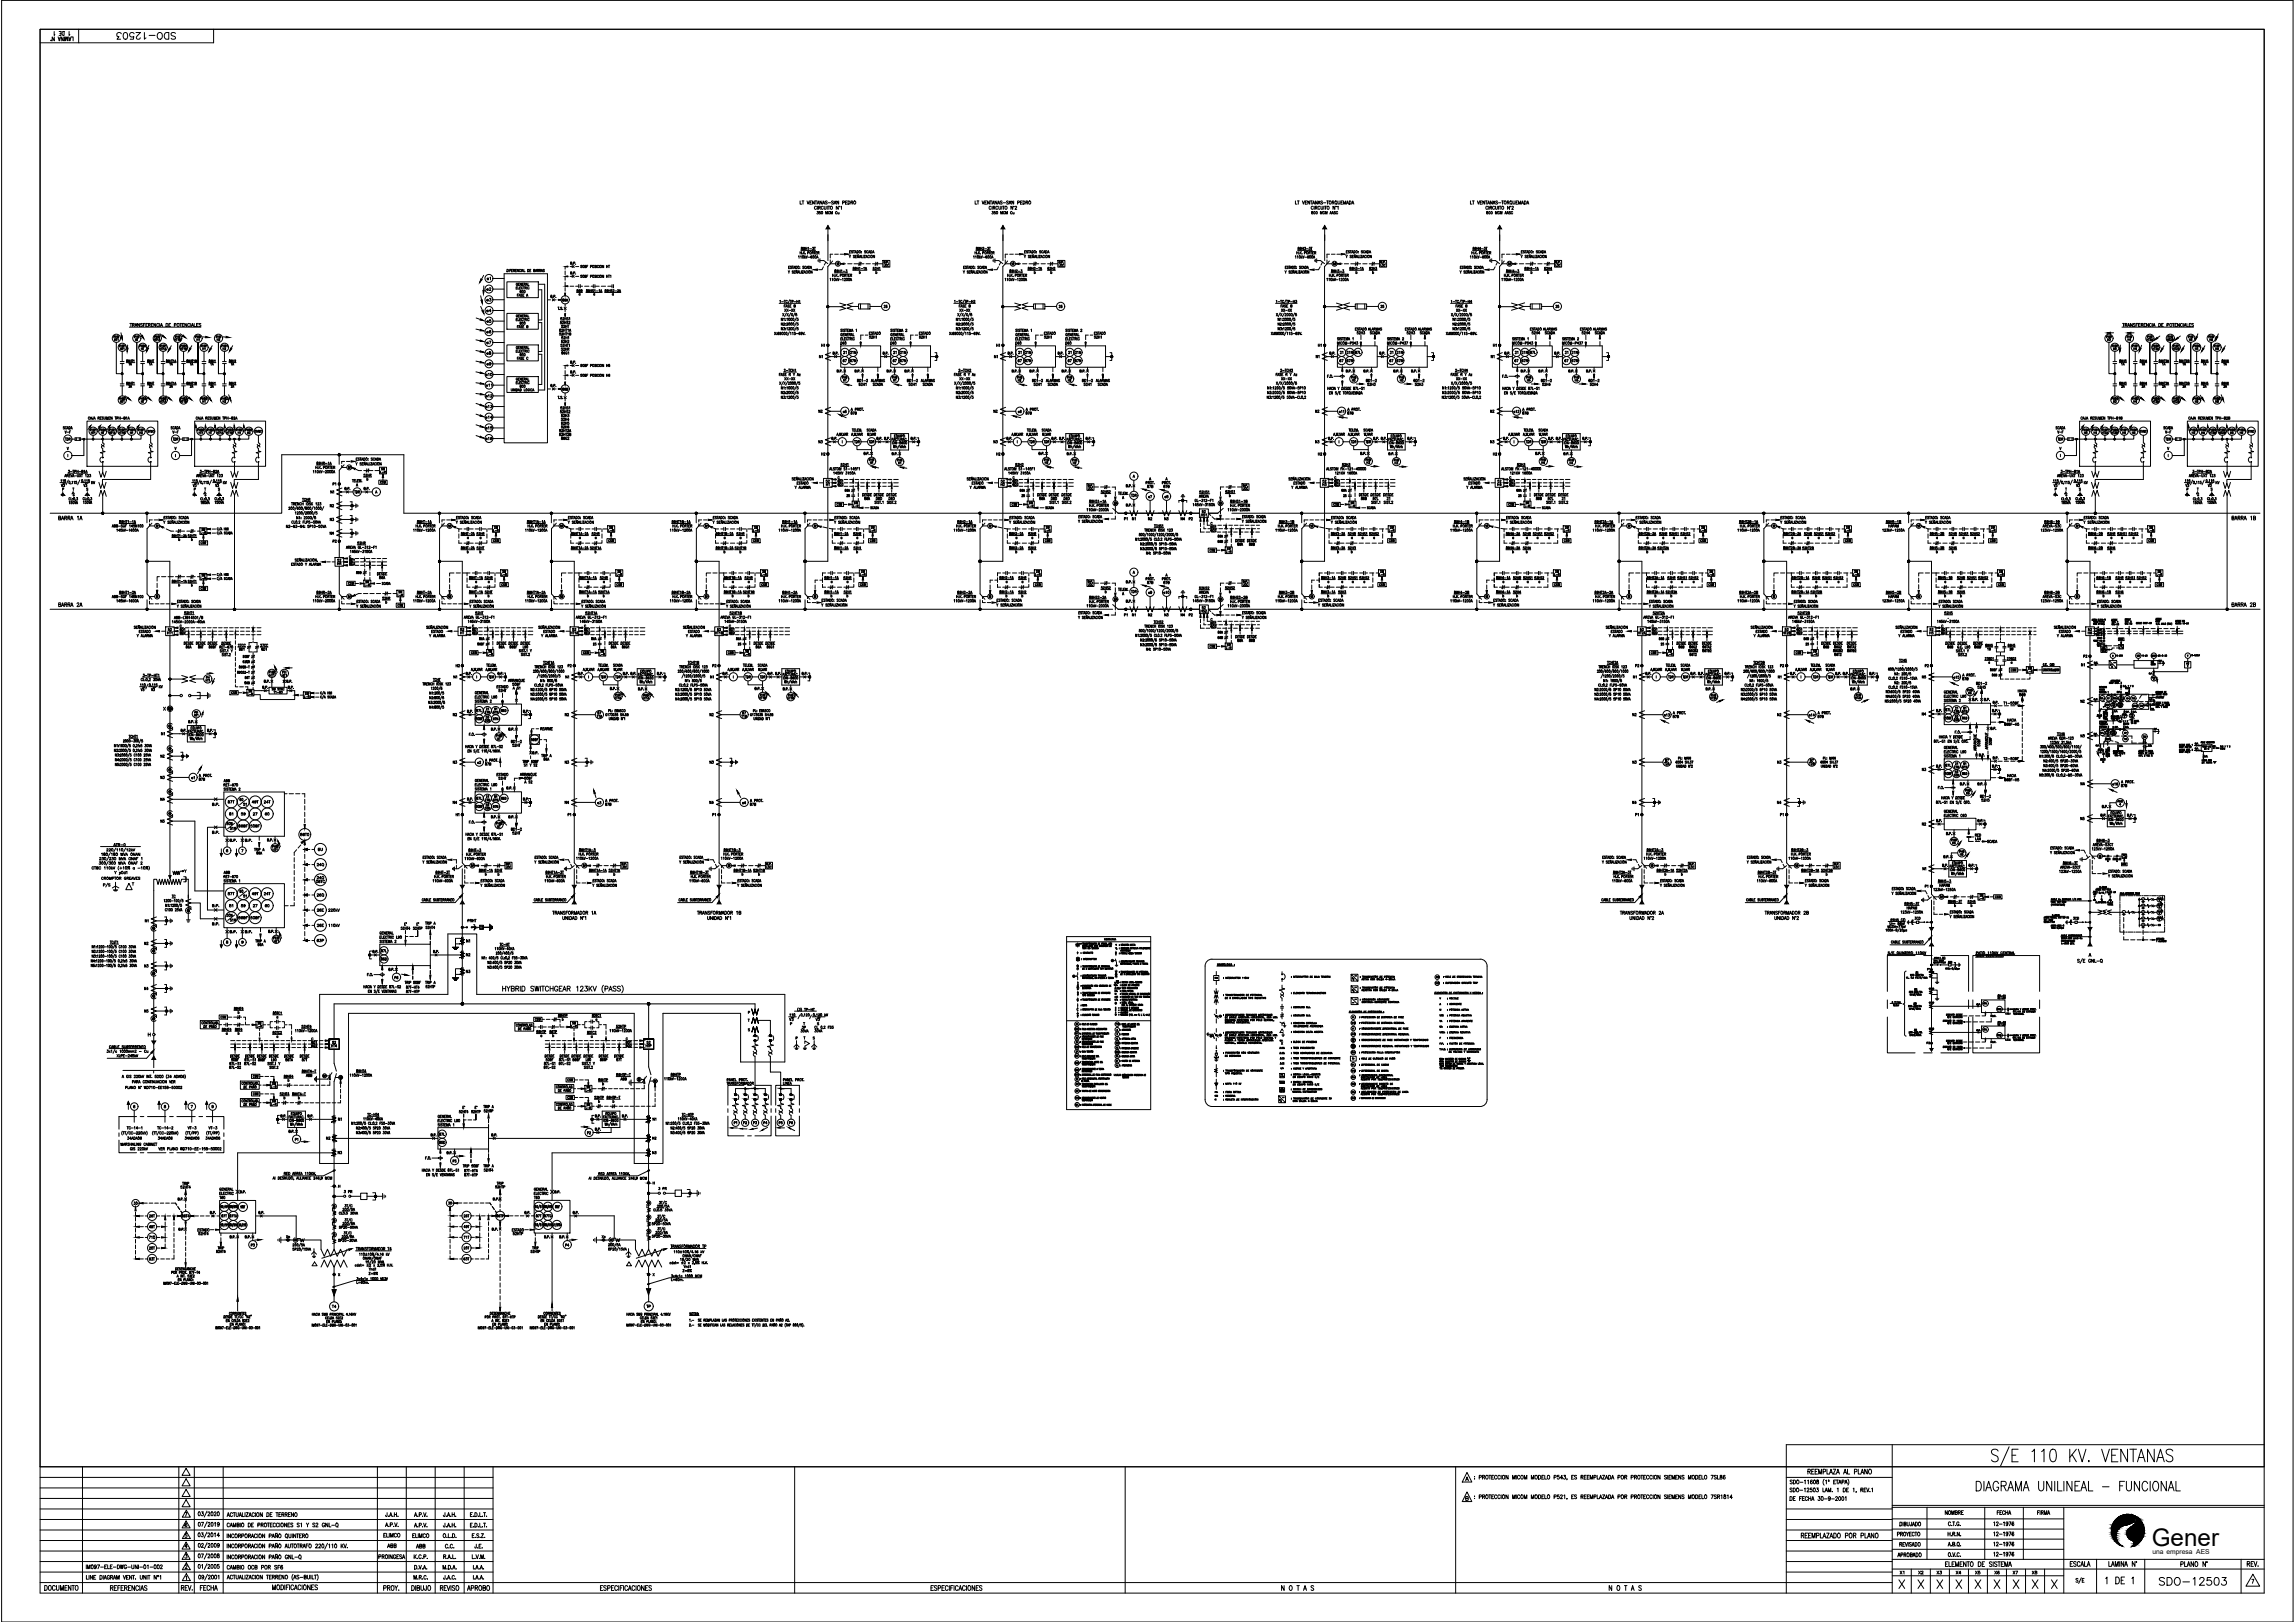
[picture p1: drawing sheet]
<svg xmlns="http://www.w3.org/2000/svg" width="841mm" height="594mm" viewBox="0 0 841 594" stroke-linecap="round" stroke-linejoin="round" font-family="sans-serif">
<defs><g id="words">
<text font-size="8.9" x="788.5" y="566.1">Gener</text>
<text font-size="7.1" x="722.8" y="547.2">DIAGRAMA UNILINEAL - FUNCIONAL</text>
<text font-size="6.2" x="790.2" y="581.7">SDO-12503</text>
<text font-size="5.7" x="41.6" y="15.5">SDO-12503</text>
<g font-size="4.4">
<text x="140.8" y="568">ABB</text>
<text x="151.3" y="568.3">ABB</text>
</g>
<g font-size="4">
<text x="177.1" y="107.6">e2</text>
<text x="177.4" y="103.7">e1</text>
<text x="177.1" y="111.5">e3</text>
<text x="322.8" y="113.9">25</text>
<text x="387" y="113.9">25</text>
<text x="504.8" y="113.9">25</text>
<text x="569" y="113.9">25</text>
<text x="177.1" y="115.4">e4</text>
<text x="177.1" y="119.2">e5</text>
<text x="177.1" y="123.1">e6</text>
<text x="177.1" y="127.4">e7</text>
<text x="177.1" y="131.2">e8</text>
<text x="308" y="130.9">21</text>
<text x="326" y="130.9">21</text>
<text x="371.8" y="130.9">21</text>
<text x="390.2" y="130.9">21</text>
<text x="490" y="130.9">21</text>
<text x="508" y="130.9">21</text>
<text x="557" y="130.9" transform="rotate(-90 557 130.9)">21</text>
<text x="575.4" y="130.9" transform="rotate(-90 575.4 130.9)">21</text>
<text x="177.1" y="135.1">e9</text>
<text x="299.2" y="132.3">N1</text>
<text x="363" y="132.3">N1</text>
<text x="481.2" y="132.3">N1</text>
<text x="545" y="132.3">N1</text>
<text x="176.7" y="139">e10</text>
<text x="176.7" y="146.8">e12</text>
<text x="176.7" y="150.6">e13</text>
<text x="176.7" y="154.5">e14</text>
<text x="298.8" y="152.4">N2</text>
<text x="307.6" y="152.4">e5</text>
<text x="363" y="152.4">N2</text>
<text x="371.8" y="152.4">e6</text>
<text x="480.8" y="152.4">N2</text>
<text x="545" y="152.4">N2</text>
<text x="176.7" y="158.4">e15</text>
<text x="176.7" y="162.3">e16</text>
<text x="21.2" y="179.6">V3</text>
<text x="29.3" y="179.6">V3</text>
<text x="35.6" y="178.5" transform="rotate(-90 35.6 178.5)">KV</text>
<text x="72.7" y="179.6" transform="rotate(-90 72.7 179.6)">V3</text>
<text x="77.6" y="179.6">V3</text>
<text x="80.4" y="178.5">KV</text>
<text x="754.6" y="179.6" transform="rotate(-90 754.6 179.6)">V3</text>
<text x="759.5" y="179.6">V3</text>
<text x="765.9" y="178.5" transform="rotate(-90 765.9 178.5)">KV</text>
<text x="802.9" y="179.6" transform="rotate(-90 802.9 179.6)">V3</text>
<text x="807.9" y="179.6">V3</text>
<text x="810.7" y="178.5">KV</text>
<text x="119.9" y="182">N1</text>
<text x="119.6" y="191.9">N3</text>
<text x="119.6" y="187">N2</text>
<text x="120.6" y="200">P2</text>
<text x="423" y="218.7" transform="rotate(-90 423 218.7)">e9</text>
<text x="165.8" y="245.5">H2</text>
<text x="210.3" y="245.5" transform="rotate(-90 210.3 245.5)">P2</text>
<text x="260" y="245.5">P2</text>
<text x="598" y="245.5">P2</text>
<text x="651.2" y="245.5">P2</text>
<text x="704.1" y="245.5">P2</text>
<text x="761.6" y="245.2">N1</text>
<text x="762.4" y="242">P2</text>
<text x="168.3" y="249.8" transform="rotate(-90 168.3 249.8)">N1</text>
<text x="209.2" y="249.8" transform="rotate(-90 209.2 249.8)">N1</text>
<text x="259.3" y="249.8">N1</text>
<text x="600.4" y="249.8" transform="rotate(-90 600.4 249.8)">N1</text>
<text x="650.5" y="249.8">N1</text>
<text x="703.1" y="249.8">N5</text>
<text x="53.6" y="254.4" transform="rotate(-90 53.6 254.4)">V3</text>
<text x="57.5" y="254.4" transform="rotate(-90 57.5 254.4)">V3</text>
<text x="60.3" y="253.3" transform="rotate(-90 60.3 253.3)">KV</text>
<text x="164.7" y="263.5">N2</text>
<text x="209.2" y="263.5" transform="rotate(-90 209.2 263.5)">N2</text>
<text x="258.9" y="263.5">N2</text>
<text x="600.4" y="263.5" transform="rotate(-90 600.4 263.5)">N2</text>
<text x="650.2" y="263.5">N2</text>
<text x="703.1" y="263.2">N4</text>
<text x="761.3" y="258.6">N2</text>
<text x="61" y="270.6" transform="rotate(-90 61 270.6)">N1</text>
<text x="761.3" y="271.3">N3</text>
<text x="57.9" y="278.7">N2</text>
<text x="164.7" y="280.8">N3</text>
<text x="209.2" y="280.8" transform="rotate(-90 209.2 280.8)">N3</text>
<text x="258.9" y="280.8">N3</text>
<text x="600.4" y="280.8" transform="rotate(-90 600.4 280.8)">N3</text>
<text x="650.2" y="280.8">N3</text>
<text x="61" y="286.5" transform="rotate(-90 61 286.5)">N3</text>
<text x="703.1" y="283.6">N3</text>
<text x="761.3" y="288.9">N4</text>
<text x="57.5" y="294.6">N4</text>
<text x="86.1" y="299.9" transform="rotate(-90 86.1 299.9)">81</text>
<text x="86.8" y="294.6">50</text>
<text x="87.1" y="299.9">59</text>
<text x="91.4" y="299.9">27</text>
<text x="96" y="299.9">60</text>
<text x="164.7" y="295.6">N4</text>
<text x="205.7" y="295.6">N4</text>
<text x="258.9" y="295.6">N4</text>
<text x="596.9" y="295.6">N4</text>
<text x="650.2" y="295.6">N4</text>
<text x="165.8" y="300.2">H1</text>
<text x="260" y="300.2">P1</text>
<text x="598" y="300.2">P1</text>
<text x="651.2" y="300.2">P1</text>
<text x="761.3" y="301.6">N5</text>
<text x="35.6" y="311.1">%%U ATR-0</text>
<text x="115.4" y="312.9">BU</text>
<text x="115" y="318.6">24Q</text>
<text x="115" y="323.1">24Q</text>
<text x="706.6" y="320" transform="rotate(-90 706.6 320)">N1</text>
<text x="82.2" y="329.1">87T</text>
<text x="91" y="329.1">49T</text>
<text x="115" y="329.5">26Q</text>
<text x="704.1" y="326.3">P1</text>
<text x="115" y="335.1">26E</text>
<text x="55" y="339" transform="rotate(-90 55 339)">N1</text>
<text x="115" y="340.8">26E</text>
<text x="172.9" y="346.4" transform="rotate(-90 172.9 346.4)">N1</text>
<text x="169.7" y="351.4">N2</text>
<text x="51.9" y="355.6">N3</text>
<text x="146.8" y="359.8" transform="rotate(-90 146.8 359.8)">P6</text>
<text x="55" y="363.7" transform="rotate(-90 55 363.7)">N4</text>
<text x="52.9" y="380.6">H</text>
<text x="125.9" y="411.7" transform="rotate(-90 125.9 411.7)">N1</text>
<text x="241.3" y="411.7" transform="rotate(-90 241.3 411.7)">N1</text>
<text x="106.9" y="419.1">P1</text>
<text x="214.1" y="416.6">P2</text>
<text x="47.6" y="442.4">30</text>
<text x="163" y="442.4">30</text>
<text x="106.9" y="454.7" transform="rotate(-90 106.9 454.7)">Xo</text>
<text x="222.6" y="454.7" transform="rotate(-90 222.6 454.7)">Xo</text>
<text x="235.7" y="480.1">TP</text>
<text x="695" y="577.8">X1</text>
<text x="701.7" y="577.8">X2</text>
<text x="708.7" y="577.8">X3</text>
<text x="715.4" y="577.8">X4</text>
<text x="722.8" y="577.8">X5</text>
<text x="729.9" y="577.8">X6</text>
<text x="736.6" y="577.8">X7</text>
<text x="743.7" y="577.8">X8</text>
</g>
<g font-size="3.5">
<text x="205" y="111.5">86A</text>
<text x="299.9" y="128.1">H1</text>
<text x="364.1" y="128.1">H1</text>
<text x="481.9" y="128.1">H1</text>
<text x="546.1" y="128.1">H1</text>
<text x="307.6" y="133.7">67</text>
<text x="310.4" y="133.7">67N</text>
<text x="326" y="133.7">67</text>
<text x="328.8" y="133.7">67N</text>
<text x="371.8" y="133.7">67</text>
<text x="374.6" y="133.7">67N</text>
<text x="390.2" y="133.7">67</text>
<text x="392.6" y="133.7">67N</text>
<text x="489.7" y="133.7">67</text>
<text x="492.5" y="133.7">67N</text>
<text x="508" y="133.7">67</text>
<text x="510.8" y="133.7">67N</text>
<text x="553.9" y="133.7">67</text>
<text x="556.7" y="133.7">67N</text>
<text x="572.2" y="133.7">67</text>
<text x="574.7" y="133.7">67N</text>
<text x="23.3" y="165.8">V</text>
<text x="62.8" y="165.8">V</text>
<text x="298.8" y="163.3">N3</text>
<text x="299.9" y="167.9">H2</text>
<text x="311.9" y="163.3">TDR</text>
<text x="317.1" y="163.3">TDR</text>
<text x="363" y="163.3">N3</text>
<text x="364.1" y="167.9">H2</text>
<text x="376.1" y="163.3">TDR</text>
<text x="381.4" y="163.3">TDR</text>
<text x="480.8" y="163.3">N3</text>
<text x="481.9" y="167.9">H2</text>
<text x="493.9" y="163.3">TDR</text>
<text x="499.2" y="163.3">TDR</text>
<text x="545" y="163.3">N3</text>
<text x="546.1" y="167.9">H2</text>
<text x="558.1" y="163.3">TDR</text>
<text x="563.4" y="163.3">TDR</text>
<text x="753.5" y="165.8">V</text>
<text x="793" y="165.8">V</text>
<text x="120.6" y="178.9">P1</text>
<text x="138.3" y="178.2">CSW</text>
<text x="305.9" y="177.8">BD1</text>
<text x="370.1" y="177.8">BD1</text>
<text x="413.8" y="176">A</text>
<text x="487.9" y="177.8">BD1</text>
<text x="552.1" y="177.8">BD1</text>
<text x="309" y="183.1">25</text>
<text x="373.2" y="183.1">25</text>
<text x="407.1" y="185.9">M</text>
<text x="413.5" y="183.1">TDR</text>
<text x="419.8" y="183.4">e7</text>
<text x="425.8" y="183.4">e8</text>
<text x="445.6" y="185.9">M</text>
<text x="491.1" y="183.1">25</text>
<text x="555.3" y="183.1">25</text>
<text x="305.5" y="186.3">CSW</text>
<text x="369.7" y="186.3">CSW</text>
<text x="410.6" y="191.6">P1</text>
<text x="413.8" y="191.6">N1</text>
<text x="419.5" y="191.6">N2</text>
<text x="425.4" y="191.6">N3</text>
<text x="434.6" y="191.6">P2</text>
<text x="487.5" y="186.3">CSW</text>
<text x="551.7" y="186.3">CSW</text>
<text x="119.6" y="196.8">N4</text>
<text x="442.4" y="195.8">BD2</text>
<text x="442.4" y="193.3">C</text>
<text x="445.2" y="197.9">86A</text>
<text x="72.3" y="200.4">CSW</text>
<text x="179.6" y="199.7">CSW</text>
<text x="221.9" y="199.7">CSW</text>
<text x="274.8" y="199.7">CSW</text>
<text x="317.5" y="199.7">CSW</text>
<text x="381.7" y="199.7">CSW</text>
<text x="442" y="203.2">CSW</text>
<text x="508" y="199.7">CSW</text>
<text x="571.9" y="199.7">CSW</text>
<text x="621.9" y="199.7">CSW</text>
<text x="674.9" y="199.7">CSW</text>
<text x="728.1" y="199.7">CSW</text>
<text x="786" y="199.7">CSW</text>
<text x="126.3" y="215.2">CSW</text>
<text x="129.5" y="211.3">86B</text>
<text x="257.2" y="220.1">M</text>
<text x="297" y="220.1">M</text>
<text x="648.4" y="220.1">M</text>
<text x="759.5" y="220.1">M</text>
<text x="144.6" y="223.3">CSW</text>
<text x="410.6" y="226.8">P1</text>
<text x="413.8" y="226.8">N1</text>
<text x="419.5" y="226.8">N2</text>
<text x="425.4" y="226.8">N3</text>
<text x="434.6" y="226.8">P2</text>
<text x="64.9" y="232.1">BD1</text>
<text x="171.8" y="232.1">BD1</text>
<text x="213.1" y="232.1">BD1</text>
<text x="266" y="232.1">BD1</text>
<text x="442.4" y="231.1">BD2</text>
<text x="442.4" y="228.6">C</text>
<text x="445.2" y="233.2">86A</text>
<text x="604.3" y="232.1">BD1</text>
<text x="657.2" y="232.1">BD1</text>
<text x="710.1" y="232.1">BD1</text>
<text x="216.3" y="237.4">25</text>
<text x="269.2" y="237.4">25</text>
<text x="607.5" y="237.4">25</text>
<text x="660.4" y="237.4">25</text>
<text x="769.4" y="238.8">SW</text>
<text x="171.4" y="240.6">CSW</text>
<text x="212.7" y="240.6">CSW</text>
<text x="265.6" y="240.6">CSW</text>
<text x="604" y="240.6">CSW</text>
<text x="656.9" y="240.6">CSW</text>
<text x="784.9" y="241.7" transform="rotate(-90 784.9 241.7)">MW</text>
<text x="88.5" y="249.8">86T</text>
<text x="735.5" y="246.9">CSW</text>
<text x="173.6" y="261.8">87L</text>
<text x="182.4" y="261.8">85D</text>
<text x="608.5" y="263.5">e13</text>
<text x="661.8" y="263.5">e14</text>
<text x="772.9" y="259.3">50</text>
<text x="179.6" y="264.9">67N</text>
<text x="717.9" y="264.6">85D</text>
<text x="770.8" y="269.5">50</text>
<text x="173.9" y="280.8">e2</text>
<text x="711.9" y="281.9">87L</text>
<text x="69.1" y="286.5">e1</text>
<text x="82.2" y="295.3">87T</text>
<text x="91" y="295.3">49T</text>
<text x="95.6" y="295.3">24T</text>
<text x="179.6" y="297">67N</text>
<text x="217.7" y="295.6">e3</text>
<text x="270.9" y="295.6">e4</text>
<text x="57.9" y="302.3">N5</text>
<text x="86.1" y="304.1">86BF</text>
<text x="90.7" y="304.1">50BF</text>
<text x="209.9" y="300.2" transform="rotate(-90 209.9 300.2)">P1</text>
<text x="703.1" y="303.4">N2</text>
<text x="776.8" y="314.7">SW</text>
<text x="66.3" y="320.7">Y</text>
<text x="86.8" y="328.1">50</text>
<text x="768.7" y="329.1" transform="rotate(-90 768.7 329.1)">V3</text>
<text x="774.3" y="329.1" transform="rotate(-90 774.3 329.1)">V3</text>
<text x="82.9" y="333.4">81</text>
<text x="87.1" y="333.4">59</text>
<text x="91.4" y="333.4">27</text>
<text x="96" y="333.4">60</text>
<text x="729.9" y="330.2">CSW</text>
<text x="174.6" y="341.1">CD</text>
<text x="700.6" y="338">3CD</text>
<text x="758.5" y="338">3CD</text>
<text x="51.9" y="347.1">N2</text>
<text x="115" y="346.1">63P</text>
<text x="138.3" y="352.8">85D</text>
<text x="393.3" y="352.8">52</text>
<text x="169.7" y="357.4">N3</text>
<text x="524.9" y="359.5">49</text>
<text x="705.2" y="356.7">P1</text>
<text x="51.9" y="371.8">N5</text>
<text x="526.3" y="371.5">W</text>
<text x="194.7" y="375">CSW</text>
<text x="288.2" y="373.2">110</text>
<text x="288.9" y="375">3</text>
<text x="292.8" y="377.8">3P</text>
<text x="297.7" y="375">V</text>
<text x="393" y="376.8">86</text>
<text x="293.2" y="381.7">T</text>
<text x="296.7" y="381.7">S</text>
<text x="393" y="383.5">51</text>
<text x="395.8" y="381.7" transform="rotate(-90 395.8 381.7)">50</text>
<text x="704.8" y="383.5">P2</text>
<text x="228.2" y="384.5">BD2</text>
<text x="395.8" y="386.6" transform="rotate(-90 395.8 386.6)">27</text>
<text x="407.8" y="385.2">VA</text>
<text x="91.4" y="395.8">CSW</text>
<text x="407.8" y="390.2">PF</text>
<text x="232.5" y="396.9">M</text>
<text x="393" y="396.9">30</text>
<text x="91.4" y="402.2">CSW</text>
<text x="206.7" y="403.6">CSW</text>
<text x="267.8" y="412.7">P1</text>
<text x="271.3" y="412.7">P2</text>
<text x="274.8" y="412.7">P3</text>
<text x="278.7" y="412.7">P4</text>
<text x="284.3" y="412.7">P5</text>
<text x="287.9" y="412.7">P6</text>
<text x="118.5" y="418.4">N2</text>
<text x="159.8" y="417">87L</text>
<text x="237.8" y="418.4">N2</text>
<text x="122.8" y="423.7">N3</text>
<text x="237.8" y="423.7">N3</text>
<text x="164.7" y="426.9">P5</text>
<text x="53.6" y="447">26T</text>
<text x="80.1" y="447">87T</text>
<text x="168.6" y="447">26T</text>
<text x="195.1" y="447">87T</text>
<text x="168.6" y="450.8">49T</text>
<text x="168.6" y="454.7">71T</text>
<text x="90.7" y="457.6">P3</text>
<text x="168.6" y="458.6">20T</text>
<text x="206" y="457.6">P4</text>
<text x="120.6" y="480.1">T4</text>
</g>
<g font-size="3.1">
<text x="775.8" y="237.8">SW</text>
<text x="772.2" y="244.8">3~</text>
<text x="800.1" y="244.5">SW</text>
<text x="771.2" y="257.2">67</text>
<text x="775.8" y="256.8">21</text>
<text x="777.9" y="257.2">49</text>
<text x="773.3" y="260">51</text>
<text x="777.2" y="263.9">2</text>
<text x="779.6" y="263.9">H6</text>
<text x="779.6" y="263.2">PB</text>
<text x="782.8" y="260">TDD</text>
<text x="777.2" y="269.9">49</text>
<text x="771.2" y="270.2">51</text>
<text x="769.4" y="280.5">b</text>
<text x="776.5" y="317.9">SWC</text>
<text x="766.2" y="329.8">P</text>
<text x="768.7" y="329.8">T</text>
<text x="771.9" y="329.8">S</text>
<text x="789.9" y="335.8">3</text>
<text x="789.9" y="338.3">4</text>
<text x="494.2" y="359.8">3~</text>
<text x="409.9" y="365.5" transform="rotate(-90 409.9 365.5)">Ur</text>
<text x="494.2" y="364.1">3~</text>
<text x="524.6" y="361.6">TCS</text>
<text x="725.7" y="369">87L</text>
<text x="407.5" y="372.2">A</text>
<text x="445.9" y="373.6">M</text>
<text x="494.2" y="373.9">21</text>
<text x="526.3" y="375.4">VA</text>
<text x="526.3" y="377.5">Wh</text>
<text x="442.4" y="381">M</text>
<text x="445.9" y="380.6">M</text>
<text x="494.2" y="378.2">67</text>
<text x="494.6" y="382.8">51</text>
<text x="725.7" y="378.5">87L</text>
<text x="494.2" y="389.1">86</text>
<text x="407.8" y="391.6">Hz</text>
<text x="468.1" y="395.1">SW</text>
<text x="468.1" y="400">SW</text>
<text x="446.6" y="404.3" transform="rotate(-90 446.6 404.3)">RI</text>
<text x="468.1" y="405">A</text>
</g>
<text font-size="2.5" x="788.8" y="569.2">una empresa AES</text>
</g></defs>
<!-- layer: 2 -->
<g fill="none" stroke="#000" stroke-width=".37">
<path d="M14.7 10.7h815v526.5h-815zM28.8 10.7v5M78.3 10.7v5h-63.6M209.6 97.2l.8 .8M210.4 97.2l-.8 .8M304.2 96.6h1.9M314.9 96v1.2M315.4 96v1.2M315.6 96.2l-1 .9M320.9 96v1.2M321.5 96v1.2M321.7 96.2l-1.1 .9"/>
<path d="M323.5 95.4h2.6v2.4h-2.6zM368.4 96.6h1.8M379 96v1.2M379.6 96v1.2M379.8 96.2l-1.1 .9M385 96v1.2M385.6 96v1.2M385.8 96.2l-1 .9M387.6 95.4h2.6v2.4h-2.6zM486.3 96.6h1.8M496.9 96v1.2M497.5 96v1.2"/>
<path d="M497.7 96.2l-1.1 .9M502.9 96v1.2M503.5 96v1.2M503.7 96.2l-1 .9M505.5 95.4h2.6v2.4h-2.6zM550.4 96.6h1.8M561 96v1.2M561.6 96v1.2M561.8 96.2l-1.1 .9M567.1 96v1.2M567.6 96v1.2M567.9 96.2l-1.1 .9"/>
<path d="M569.7 95.4h2.6v2.4h-2.6zM174.5 116.5l2.7 .9M177.2 100.9l-1.3 2.5M180.6 102h4.1M180.6 105.9h4.1M180.6 109.8h4.1M180.6 113.7h4.1M180.7 117.6h4.1M197.3 106.1h1.2v11.1h-1.2M197.3 118.2h1.2v10.5h-1.2M197.3 104.1h2.3v38.7h-2.3M202.4 109.4l.8 .8"/>
<path d="M203.2 109.4l-.8 .8M206.7 112.5l.8 .8M207.5 112.5l-.8 .8M209.6 100.8l.8 .8M210.4 100.8l-.8 .8M212.1 104.2v1.2M212.6 104.2v1.2M217.4 104.2v1.2M218 104.2v1.2M224.3 104.2v1.2M224.8 104.2v1.2M312.3 112.2h2.3"/>
<path d="M312.6 110.9l-2.3 .7 2 .6-2 .7 2.3 .7M314.6 111.3h4.2v1.9h-4.2zM315.3 111.3v1.9M318.1 111.3v1.9M318.8 112.2h4.2M376.4 112.2h2.4M376.7 110.9l-2.2 .7 1.9 .6-1.9 .7 2.2 .7M378.8 111.3h4.1v1.9h-4.1zM379.4 111.3v1.9M382.2 111.3v1.9M382.9 112.2h4.3M494.3 112.2h2.4"/>
<path d="M494.6 110.9l-2.2 .7 1.9 .6-1.9 .7 2.2 .7M496.7 111.3h4.1v1.9h-4.1zM497.3 111.3v1.9M500.1 111.3v1.9M500.8 112.2h4.3M558.4 112.2h2.4M558.7 110.9l-2.2 .7 1.9 .6-1.9 .7 2.2 .7M560.8 111.3h4.1v1.9h-4.1zM561.5 111.3v1.9M564.3 111.3v1.9M564.9 112.2h4.3M42.6 125.4v11.5h2.2"/>
<path d="M44.1 132.4h1.4M44.1 133.2h1.4M44.3 121.9l.5 2.4M44.8 128.7v3.7M44.8 133.2v7.4M46.8 126.4l-.2 2.4M50.1 136.9v-11.5v11.5h2.2M51.4 122.1l1.3 2M51.6 132.4h1.4M51.6 133.2h1.4M52.3 128.7v3.7M52.3 133.2v7.4"/>
<path d="M54.6 126.5l-.9 2.2M57.6 136.9v-11.5v11.5M57.6 136.9h2.2M58.6 122.3l2 1.4M59.1 132.4h1.4M59.1 133.2h1.4M59.8 128.7v3.7M59.8 133.2v7.4M62.8 126.6l-1.2 2.1M65.1 136.9v-11.5v11.5M65.1 136.9h2.2M66.1 122.3l2 1.4"/>
<path d="M66.5 132.4h1.4M66.5 133.2h1.4M67.3 128.7v3.7M67.3 133.2v7.4M70.3 126.6l-1.2 2.1M72.6 136.9v-11.5v11.5M72.6 136.9h2.2M74 132.4h1.4M74 133.2h1.4M74.3 123.4l2.4 .2M74.8 128.7v3.7M74.8 133.2v7.4"/>
<path d="M77.8 126.6l-1.2 2.1M80.1 136.9v-11.5v11.5M80.1 136.9h2.2M81.5 132.4h1.4M81.5 133.2h1.4M81.7 123.4l2.5 .2M82.3 128.7v3.7M82.3 133.2v7.4M85.3 126.6l-1.2 2.1M174.4 120.5l2.8 .7M174.4 124.5l2.8 .6M174.4 128.4l2.8 .6"/>
<path d="M174.4 132.3l2.8 .6M174.4 136.2l2.8 .6M180.6 121.5h4.1M180.6 125.4h4.1M180.6 129.3h4.1M180.6 133.3h4.1M180.6 137.2h4.1M197.3 129.8h1.2v11h-1.2M209.6 133.5l.8 .8M209.6 137.1l.8 .8M210.4 133.5l-.8 .8M210.4 137.1l-.8 .8"/>
<path d="M304.4 129.2l-2 .7 2 .7-2 .7 2 .7M304.4 130.6h3.7M305.8 130.2l.8 .8M306.6 130.2l-.8 .8M308.1 126.7h14.6v7.8h-14.6zM309.2 135.5l.7 .8M309.5 134.5v2.8M309.9 135.5l-.7 .8M315.7 135.5l.8 .8M316.5 135.5l-.8 .8M322.7 130.6h3.7M324.1 130.2l.9 .8"/>
<path d="M325 130.2l-.9 .8M326.4 126.7h14.6v7.8h-14.6zM327.4 135.5l.9 .8M327.8 134.5v2.8M328.3 135.5l-.9 .8M334 135.5l.8 .8M334.8 135.5l-.8 .8M341 130.6h2.3M342.6 129.2h.7v2.8h-.7M368.5 129.2l-1.9 .7 1.9 .7-1.9 .7 1.9 .7M368.5 130.6h3.7M370 130.2l.8 .8"/>
<path d="M370.8 130.2l-.8 .8M372.2 126.7h14.6v7.8h-14.6zM373.3 135.5l.8 .8M373.7 134.5v2.8M374.1 135.5l-.8 .8M379.8 135.5l.8 .8M380.6 135.5l-.8 .8M386.8 130.6h3.7M388.3 130.2l.7 .8M389 130.2l-.7 .8M390.5 126.7h14.6v7.8h-14.6zM391.6 135.5l.8 .8"/>
<path d="M392 134.5v2.8M392.4 135.5l-.8 .8M398.1 135.5l.8 .8M398.9 135.5l-.8 .8M405.1 130.6h2.3M406.7 129.2h.7v2.8h-.7M486.4 129.2l-1.9 .7 1.9 .7-1.9 .7 1.9 .7M486.4 130.6h3.7M487.8 130.2l.9 .8M488.7 130.2l-.9 .8M488.9 137.8h2.3a.88 .88 0 0 0 1.4-.1l-.9-.2-.5 .3M490.1 126.7h14.6v7.8h-14.6z"/>
<path d="M495.7 135.5l.8 .8M496.1 134.5v2.8M496.5 135.5l-.8 .8M502.2 135.5l.8 .8M503 135.5l-.8 .8M504.7 130.6h3.7M506.2 130.2l.7 .8M506.9 130.2l-.7 .8M508.4 126.7h14.6v7.8h-14.6zM513.2 135.5l.7 .8M513.5 134.5v2.8M513.9 135.5l-.7 .8"/>
<path d="M519.6 135.5l.8 .8M520.4 135.5l-.8 .8M523 130.6h2.3M524.6 129.2h.7v2.8h-.7M550.5 129.2l-1.9 .7 1.9 .7-1.9 .7 1.9 .7M550.5 130.6h3.7M552 130.2l.8 .8M552.8 130.2l-.8 .8M553 137.8h2.3a.88 .88 0 0 0 1.4-.1l-.9-.2-.5 .3M554.2 126.7h14.6v7.8h-14.6zM559.8 135.5l.8 .8M560.2 134.5v2.8"/>
<path d="M560.6 135.5l-.8 .8M566.3 135.5l.8 .8M567.1 135.5l-.8 .8M568.8 130.6h3.8M570.3 130.2l.8 .8M571.1 130.2l-.8 .8M572.6 126.7h14.6v7.8h-14.6zM577.3 135.5l.8 .8M577.7 134.5v2.8M578.1 135.5l-.8 .8M583.8 135.5l.7 .8M584.5 135.5l-.7 .8"/>
<path d="M587.2 130.6h2.2M588.7 129.2h.7v2.8h-.7M772.8 125.4v11.5h2.2M774.3 132.4h1.4M774.3 133.2h1.4M774.5 121.9h-2.4M775 128.7v3.7M775 133.2v7.4M777 126.4l-.2 2.4M780.3 136.9v-11.5v11.5h2.2M781.8 132.4h1.4M781.8 133.2h1.4"/>
<path d="M782 121.9h-2.4M782.5 128.7v3.7M782.5 133.2v7.4M784.8 126.5l-.8 2.2M787.8 136.9v-11.5v11.5M787.8 136.9h2.2M789.3 132.4h1.4M789.3 133.2h1.4M790 128.7v3.7M790 133.2v7.4M791.5 123.1l-1.9 1.5M793 126.6l-1.2 2.1"/>
<path d="M795.3 136.9v-11.5v11.5M795.3 136.9h2.2M796.8 132.4h1.4M796.8 133.2h1.4M797.5 128.7v3.7M797.5 133.2v7.4M799 123.1l-1.9 1.5M800.5 126.6l-1.2 2.1M802.8 136.9v-11.5v11.5M802.8 136.9h2.2M804.3 132.4h1.3M804.3 133.2h1.3"/>
<path d="M805 128.7v3.7M805 133.2v7.4M805.4 122.3l-.9 2.3M808 126.6l-1.2 2.1M810.3 136.9v-11.5v11.5M810.3 136.9h2.2M811.8 132.4h1.3M811.8 133.2h1.3M812.5 128.7v3.7M812.5 133.2v7.4M812.9 122.3l-.9 2.3M815.5 126.6l-1.2 2.1"/>
<path d="M32.8 156.6l-.6 .8M34.1 159.4v1.4h3.5v-1.4M36.3 156.6l-.6 .8M39.8 156.6l-.6 .8M41.1 159.4v1.4h-3.5v1.4a.49 .49 0 0 1 .5 .5 .49 .49 0 0 1-.4 .5 .49 .49 0 0 1-.5-.5M43.3 156.6l-.6 .8M44.1 140.6h1.4M44.1 141.3h1.4M44.7 159.4v1.4h-3.6M44.8 141.3v3.7M45.8 145l2 1.5M46.9 156.6l-.7 .8"/>
<path d="M48.2 159.4v1.4h-3.5M50.4 156.6l-.7 .8M51.6 140.6h1.4M51.6 141.3h1.4M51.7 159.4v1.4h-3.5M52.3 141.3v3.7M53.3 145l1.9 1.5M55.2 159.4v2.8a.49 .49 0 0 1 .6 .5 .49 .49 0 0 1-.5 .5 .49 .49 0 0 1-.5-.5M59.1 140.6h1.4M59.1 141.3h1.4M59.8 141.3v3.7M60.8 145l1.9 1.5"/>
<path d="M66.5 140.6h1.4M66.5 141.3h1.4M67.3 141.3v3.7M68.3 145l1.9 1.5M71.8 156.6l.1 1.1M73.6 159.4v1.4h3.5v-1.4M74 140.6h1.4M74 141.3h1.4M74.8 141.3v3.7M75.4 156.6v1.1M76 144.8l1.4 2M78.9 156.6l.1 1.1"/>
<path d="M80.6 159.4v1.4h-3.5M81.5 140.6h1.4M81.5 141.3h1.4M82.3 141.3v3.7M82.4 156.6l.1 1.1M83.8 144.6l.8 2.3M84.2 159.4v1.4h-3.6M85.9 156.6l.1 1.1M87.7 159.4v1.4h-3.5M89.4 156.6l.1 1.1M91.2 159.4v1.4h-3.5M94.7 159.4v2.8a.49 .49 0 0 1 .5 .5 .49 .49 0 0 1-.4 .5 .49 .49 0 0 1-.5-.5"/>
<path d="M174.4 140.2l2.9 .4M174.4 144.1l2.9 .4M174.5 147.8l2.7 .9M174.5 151.7l2.7 .9M174.5 155.6l2.7 .9M174.5 159.5l2.7 1M180.6 148.9h4.1M180.6 152.8h4.1M180.6 156.7h4.1M180.7 141.1h4.1M180.7 145h4.1M202.4 142l.8 .8"/>
<path d="M203.2 142l-.8 .8M206.7 145.2l.8 .8M207.5 145.2l-.8 .8M304.4 149.2l-2 .7 2 .7-2 .8 2 .7M304.4 150.6h3.7M309.8 140.8l2.4 .4M326.4 158.8h6.6v6h-6.6zM328 140.8l2.5 .4M368.5 149.2l-1.9 .7 1.9 .7-1.9 .8 1.9 .7M368.5 150.6h3.7M373.9 140.8l2.4 .4M390.6 158.8h6.4v6h-6.4z"/>
<path d="M392.2 140.8l2.4 .4M486.4 149.2l-1.9 .7 1.9 .7-1.9 .8 1.9 .7M486.4 150.6h3.7M490.9 152.8l2.9 .3M497 140.6h2.5M508.5 158.8h6.4v6h-6.4zM514.5 140.6h2.5M550.5 149.2l-1.9 .7 1.9 .7-1.9 .8 1.9 .7M550.5 150.6h3.7M555 152.8l2.9 .3M561.2 140.6h2.4M572.6 158.8h6.5v6h-6.5z"/>
<path d="M578.7 140.6h2.4M763 156.6l-.6 .8M764.3 159.4v1.4h3.5v-1.4M766.5 156.6l-.6 .8M770 156.6l-.6 .8M771.4 159.4v1.4h-3.6v1.4M773.6 156.6l-.6 .8M774.3 140.6h1.4M774.3 141.3h1.4M774.9 159.4v1.4h-3.5M775 141.3v3.7M776.1 145l1.9 1.5"/>
<path d="M777.1 156.6l-.6 .8M778.4 159.4v1.4h-3.5M780.6 156.6l-.6 .8M781.8 140.6h1.4M781.8 141.3h1.4M781.9 159.4v1.4h-3.5M782.5 141.3v3.7M783.5 145l2 1.5M785.5 159.4v2.8a.49 .49 0 0 1 .5 .5 .49 .49 0 0 1-.5 .5 .49 .49 0 0 1-.5-.5M789.3 140.6h1.4M789.3 141.3h1.4M790 141.3v3.7"/>
<path d="M791 145l1.9 1.5M796.8 140.6h1.4M796.8 141.3h1.4M797.5 141.3v3.7M798.5 145l1.9 1.5M802 156.6l.1 1.1M803.8 159.4v1.4h3.5v-1.4M804.3 140.6h1.3M804.3 141.3h1.3M805 141.3v3.7M805.6 156.6v1.1M806.3 144.8l1.3 2"/>
<path d="M809.1 156.6l.1 1.1M810.9 159.4v1.4h-3.6M811.8 140.6h1.3M811.8 141.3h1.3M812.5 141.3v3.7M812.6 156.6l.1 1.1M814 144.6l.9 2.3M814.4 159.4v1.4h-3.5M816.1 156.6l.1 1.1M817.9 159.4v1.4h-3.5M819.6 156.6l.1 1.1M821.4 159.4v1.4h-3.5"/>
<path d="M824.9 159.4l.1 2.8a.49 .49 0 0 1 .5 .5 .49 .49 0 0 1-.5 .5 .49 .49 0 0 1-.5-.5M26.3 160.8h1.2M27.5 160.4h2v.9h-2zM28 160.4v.9M29.1 160.4v.9M29.5 160.8h4.6M30.7 160.8v6h-4.4M36.2 176.7l.7 2.2 .6-1.9 .7 1.9 .7-2.2M36.3 172.6l.7 2.2 .6-1.9 .7 1.9 .6-2.2M37.2 167.4a1.08 1.08 0 0 0 0 1.9M37.6 163.3h.1M37.6 169.3v3.6"/>
<path d="M38.1 163.7a.5 .5 0 0 0-.5-.4 .5 .5 0 0 0-.5 .5 .5 .5 0 0 0 .5 .5v.9l.9 .2-1.8 .4 .9 .3v1.3M54.8 167.4a1.08 1.08 0 0 0 0 1.9M55.2 169.3v6.3h-17.7v1.4M55.2 163.3h.1M55.8 163.7a.5 .5 0 0 0-.6-.4 .5 .5 0 0 0-.5 .4 .5 .5 0 0 0 .5 .6v.9l.9 .2-1.7 .4 .8 .3v1.3M65.8 160.8h1.2M67 160.4h2v.9h-2zM67.4 160.4v.9M68.6 160.4v.9M69 160.8h4.6M70.2 160.8v6h-4.4M84.5 176.7l.7 2.2 .7-1.9 .6 1.9 .7-2.2"/>
<path d="M84.6 172.6l.7 2.2 .6-1.9 .7 1.9 .6-2.2M85.5 167.4a1.08 1.08 0 0 0 0 1.9M85.9 163.3h.1M85.9 160.8v1.4a.49 .49 0 0 1 .5 .5 .49 .49 0 0 1-.4 .5 .49 .49 0 0 1-.5-.5M85.9 169.3v3.6M86.4 163.7a.5 .5 0 0 0-.5-.4 .5 .5 0 0 0-.5 .4 .5 .5 0 0 0 .5 .6v.9l.9 .2-1.8 .4 .9 .3v1.3M94.3 167.4a1.08 1.08 0 0 0 0 1.9M94.7 169.3v6.3h-8.8v1.4M94.7 163.3h.1M95.2 163.7a.5 .5 0 0 0-.5-.4 .5 .5 0 0 0-.5 .4 .5 .5 0 0 0 .5 .6v.9l.9 .2-1.7 .4 .8 .3v1.3M125.2 171.2h1.9M125.3 178.7l-1.9 .8 1.9 .7-1.9 .7 1.9 .7"/>
<path d="M126.9 179.8l.8 .8M127.7 179.8l-.8 .8M134 179.8l.7 .8M134.4 171.7v1.2M134.7 179.8l-.7 .8M135 171.7v1.2M135.2 171.8l-1 1.1M139.1 171.1h2.5v2.5h-2.5zM180.6 160.6h4.1M304.4 160.4l-2 .7 2 .7-2 .7 2 .8M304.4 161.8h2.8M305.4 161.4l.8 .8"/>
<path d="M306.2 161.4l-.8 .8M310.2 161.8h2.3M314 163.3v1.4h5.4v2.7M315.5 161.8h2.4M319 165.7l.8 .8M319.4 163.3v1.4M319.6 171l2.4 .4M319.8 165.7l-.8 .8M320.9 161.8h5.5M321.9 161.4l.8 .8M322.7 161.4l-.8 .8M324.7 161.4l.8 .8"/>
<path d="M325.5 161.4l-.8 .8M329.3 165.8l.8 .8M329.7 164.8v2.8M329.9 171.1l2.4 .4M330.1 165.8l-.8 .8M333 161.8h3.6M334.4 161.4l.8 .8M335.2 161.4l-.8 .8M336 160.4h.6v2.9h-.6M368.5 160.4l-1.9 .7 1.9 .7-1.9 .7 1.9 .8M368.5 161.8h2.8M369.5 161.4l.8 .8"/>
<path d="M370.3 161.4l-.8 .8M374.3 161.8h2.3M378.2 163.3v1.4h5.3v2.7M379.6 161.8h2.4M383.1 165.7l.8 .8M383.5 163.3v1.4M383.7 171l2.4 .4M383.9 165.7l-.8 .8M385 161.8h5.6M386 161.4l.8 .8M386.8 161.4l-.8 .8M388.8 161.4l.8 .8"/>
<path d="M389.6 161.4l-.8 .8M393.4 165.8l.8 .8M393.8 164.8v2.8M394 171.1l2.5 .4M394.2 165.8l-.8 .8M397 161.8h3.8M398.3 177.2h2.6v2.4h-2.6zM398.5 161.4l.8 .8M399.3 161.4l-.8 .8M400.1 160.4h.7v2.9h-.7M405 177.8v1.2M405.6 177.8v1.2"/>
<path d="M405.8 177.9l-1.1 1M415.1 177.6l.8 .7M415.5 175.9v4.1M415.9 177.6l-.8 .7M418.7 179.1l2.9 .7M425.4 179.3l2.8 .7M450.5 177.8v1.2M451 177.8v1.2M451.3 177.9l-1.1 1M455.1 177.2h2.6v2.4h-2.6zM486.4 160.4l-1.9 .7 1.9 .7-1.9 .7 1.9 .8M486.4 161.8h2.8"/>
<path d="M487.4 161.4l.8 .8M488.2 161.4l-.8 .8M492.2 161.8h2.3M496.1 163.3v1.4h5.3v2.7M497.5 161.8h2.4M501 165.7l.8 .8M501.4 163.3v1.4M501.8 165.7l-.8 .8M502.4 170.8h2.4M502.9 161.8h5.6M503.9 161.4l.8 .8M504.7 161.4l-.8 .8"/>
<path d="M506.7 161.4l.8 .8M507.5 161.4l-.8 .8M511.3 165.8l.8 .8M511.7 164.8v2.8M512.1 165.8l-.8 .8M514.9 161.8h3.8M515.1 170.9l-2.4 .1M516.4 161.4l.8 .8M517.2 161.4l-.8 .8M518 160.4h.7v2.9h-.7M550.5 160.4l-1.9 .7 1.9 .7-1.9 .7 1.9 .8M550.5 161.8h2.8"/>
<path d="M551.5 161.4l.8 .8M552.3 161.4l-.8 .8M556.3 161.8h2.4M560.2 163.3v1.4h5.3v2.7M561.7 161.8h2.3M565.1 165.7l.8 .8M565.5 163.3v1.4M565.9 165.7l-.8 .8M566.5 170.8h2.5M567.1 161.8h5.5M568 161.4l.8 .8M568.8 161.4l-.8 .8"/>
<path d="M570.8 161.4l.8 .8M571.6 161.4l-.8 .8M575.4 165.8l.8 .8M575.9 164.8v2.8M576.2 165.8l-.8 .8M579.1 161.8h3.7M579.2 170.9l-2.4 .1M580.6 161.4l.7 .8M581.3 161.4l-.7 .8M582.1 160.4h.7v2.9h-.7M756.6 160.8h1.1M757.7 160.4h2.1v.9h-2.1z"/>
<path d="M758.2 160.4v.9M759.3 160.4v.9M759.8 160.8h4.5M760.9 160.8v6h-4.3M766.4 176.7l.7 2.2 .7-1.9 .6 1.9 .7-2.2M766.5 172.6l.7 2.2 .6-1.9 .7 1.9 .7-2.2M767.4 167.4a1.08 1.08 0 0 0 0 1.9M767.8 164.3v.9l1 .2-1.8 .4 .8 .3v1.3M767.8 163.3h.1M767.8 169.3v3.6M767.9 162.2a.49 .49 0 0 1 .5 .5 .49 .49 0 0 1-.5 .5 .49 .49 0 0 1-.5-.5M768.4 163.7a.49 .49 0 0 0-.5-.4 .49 .49 0 0 0-.5 .4 .49 .49 0 0 0 .5 .5"/>
<path d="M785 167.4a1.08 1.08 0 0 0 0 1.9M785.5 169.3v6.3h-17.7v1.4M785.5 163.3h.1M786 163.7a.5 .5 0 0 0-.6-.4 .5 .5 0 0 0-.4 .5 .5 .5 0 0 0 .5 .5v.9l.8 .2-1.7 .4 .9 .3v1.3M796 160.8h1.2M797.2 160.4h2.1v.9h-2.1zM797.7 160.4v.9M798.8 160.4v.9M799.3 160.8h4.5M800.4 160.8v6h-4.4M814.7 176.7l.7 2.2 .7-1.9 .6 1.9 .7-2.2M814.8 172.6l.7 2.2 .6-1.9 .7 1.9 .7-2.2"/>
<path d="M815.7 167.4a1.08 1.08 0 0 0 0 1.9M816.1 163.3h.1M816.1 160.8v1.4a.49 .49 0 0 1 .6 .5 .49 .49 0 0 1-.5 .5 .49 .49 0 0 1-.5-.5M816.1 169.3v3.6M816.7 163.7a.5 .5 0 0 0-.6-.4 .5 .5 0 0 0-.5 .5 .5 .5 0 0 0 .5 .5v.9l.9 .2-1.7 .4 .8 .3v1.3M824.5 167.4a1.08 1.08 0 0 0 0 1.9M824.9 169.3v6.3h-8.8v1.4M824.9 163.3h.1M825.5 163.7a.5 .5 0 0 0-.6-.4 .5 .5 0 0 0-.4 .5 .5 .5 0 0 0 .4 .5v.9l.9 .2-1.7 .4 .8 .3v1.3M54.8 192.6h1.8M65.4 193.9v1.2M66 193.9v1.2"/>
<path d="M66.3 194l-1.1 1M70.1 193.9v1.2M70.7 193.9v1.2M70.9 194.1l-1.1 .9M73.2 193.3h2.6v2.5h-2.6zM125.3 183.8l-1.9 .7 1.9 .7-1.9 .7 1.9 .8M125.3 188.8l-1.9 .7 1.9 .8-1.9 .7 1.9 .7M125.3 193.9l-1.9 .7 1.9 .7-1.9 .7 1.9 .7M125.3 180.2h4M125.3 185.2h5.1M125.3 190.3h5.1M125.3 195.3h5.1"/>
<path d="M128.3 183.8h.7v2.9h-.7M128.3 188.8h.7v2.9h-.7M128.3 193.9h.7v2.8h-.7M130.4 184.5v1.4M130.4 189.6v1.4M130.4 194.6v1.4M130.8 184.8v.9M130.8 189.8v.9M130.8 194.8v1M131.1 185v.5M131.1 190v.5M131.1 195.1v.5"/>
<path d="M132.3 180.2h4.1M162 192.6h1.8M171.2 193.1v1.3M171.2 198.3v1.2M171.7 193.1v1.3M171.7 198.3v1.2M172 198.5l-1.1 .9M175.8 193.1v1.3M175.8 198.3v1.3M176.4 193.1v1.3M176.4 198.3v1.3M176.6 198.5l-1.1 1"/>
<path d="M180.5 192.5h2.5v2.5h-2.5zM203 192.6h1.9M212.2 193.1v1.3M212.2 198.3v1.2M212.8 193.1v1.3M212.8 198.3v1.2M213 198.5l-1.1 .9M218 193.1v1.3M218 198.3v1.3M218.6 193.1v1.3M218.6 198.3v1.3M218.8 198.5l-1.1 1"/>
<path d="M222.7 192.5h2.6v2.5h-2.6zM256.1 192.6h1.8M265.3 193.1v1.3M265.3 198.3v1.2M265.9 193.1v1.3M265.9 198.3v1.2M266.1 198.5l-1.1 .9M271.1 193.1v1.3M271.1 198.3v1.3M271.7 193.1v1.3M271.7 198.3v1.3M271.9 198.5l-1.1 1"/>
<path d="M275.7 192.5h2.6v2.5h-2.6zM295.9 192.6h1.9M308.1 193.1v1.3M308.1 198.3v1.2M308.6 193.1v1.3M308.6 198.3v1.2M308.9 198.5l-1.1 .9M312.3 183.5h2.6v2.5h-2.6zM313.9 193.1v1.3M313.9 198.3v1.3M314.4 193.1v1.3M314.4 198.3v1.3"/>
<path d="M314.7 198.5l-1.1 1M318.5 192.5h2.6v2.5h-2.6zM360 192.6h1.9M372.2 193.1v1.3M372.2 198.3v1.2M372.7 193.1v1.3M372.7 198.3v1.2M373 198.5l-1.1 .9M376.4 183.5h2.6v2.5h-2.6zM378 193.1v1.3M378 198.3v1.3M378.5 193.1v1.3"/>
<path d="M378.5 198.3v1.3M378.8 198.5l-1.1 1M382.7 192.5h2.5v2.5h-2.5zM414.1 187l.7 1.9 .7-1.9 .7 1.9 .7-1.9M415.1 184.6l.8 .8M415.5 183v4M415.9 184.6l-.8 .8M420 187l.8 1.9 .7-1.9 .7 1.9 .7-1.9M421.5 183.3v3.7M426 187l.8 1.9 .7-1.9 .7 1.9 .7-1.9M427.5 183.3v3.7M432 187l.7 1.9 .8-1.9 .7 1.9 .7-1.9"/>
<path d="M432 184v-.7h2.9v.7M432.8 181.9h1.4M433 181.5h.9M433.2 181.2h.5M433.5 181.9v5.1M477.9 192.6h1.9M490.1 193.1v1.3M490.1 198.3v1.2M490.6 193.1v1.3M490.6 198.3v1.2M490.9 198.5l-1.1 .9M494.3 183.5h2.6v2.5h-2.6z"/>
<path d="M495.1 193.1v1.3M495.1 198.3v1.3M495.7 193.1v1.3M495.7 198.3v1.3M495.9 198.5l-1 1M499 193.1v1.3M499.6 193.1v1.3M503.3 193.1v1.3M503.8 193.1v1.3M508.7 192.5h2.6v2.5h-2.6zM542.1 192.6h1.8M554.2 193.1v1.3"/>
<path d="M554.2 198.3v1.2M554.8 193.1v1.3M554.8 198.3v1.2M555 198.5l-1.1 .9M558.5 183.5h2.5v2.5h-2.5zM559.3 193.1v1.3M559.3 198.3v1.3M559.9 193.1v1.3M559.9 198.3v1.3M560.1 198.5l-1.1 1M563.2 193.1v1.3M563.7 193.1v1.3"/>
<path d="M567.4 193.1v1.3M567.9 193.1v1.3M572.9 192.5h2.5v2.5h-2.5zM594.2 192.6h1.9M603.4 193.1v1.3M603.4 198.3v1.2M604 193.1v1.3M604 198.3v1.2M604.2 198.5l-1.1 .9M609.2 193.1v1.3M609.2 198.3v1.3M609.8 193.1v1.3"/>
<path d="M609.8 198.3v1.3M610 198.5l-1 1M613.1 193.1v1.3M613.7 193.1v1.3M617.3 193.1v1.3M617.9 193.1v1.3M622.8 192.5h2.6v2.5h-2.6zM647.3 192.6h1.8M656.5 193.1v1.3M656.5 198.3v1.2M657.1 193.1v1.3M657.1 198.3v1.2"/>
<path d="M657.3 198.5l-1.1 .9M662.3 193.1v1.3M662.3 198.3v1.3M662.9 193.1v1.3M662.9 198.3v1.3M663.1 198.5l-1.1 1M666.2 193.1v1.3M666.7 193.1v1.3M670.4 193.1v1.3M671 193.1v1.3M675.9 192.5h2.6v2.5h-2.6zM700.4 192.6h1.8"/>
<path d="M709.5 193.1v1.3M709.5 198.3v1.2M710.1 193.1v1.3M710.1 198.3v1.2M710.4 198.5l-1.1 .9M715.4 193.1v1.3M715.4 198.3v1.3M715.9 193.1v1.3M715.9 198.3v1.3M716.2 198.5l-1.1 1M719.3 193.1v1.3M719.8 193.1v1.3"/>
<path d="M723.5 193.1v1.3M724.1 193.1v1.3M729 192.5h2.6v2.5h-2.6zM758.4 192.6h1.9M767.6 193.1v1.3M767.6 198.3v1.2M768.2 193.1v1.3M768.2 198.3v1.2M768.4 198.5l-1.1 .9M773.4 193.1v1.3M773.4 198.3v1.3M774 193.1v1.3"/>
<path d="M774 198.3v1.3M774.2 198.5l-1 1M777.3 193.1v1.3M777.9 193.1v1.3M781.6 193.1v1.3M782.1 193.1v1.3M787 192.5h2.6v2.5h-2.6zM54.8 218.5h1.8M65.4 210.6v1.3M66 210.6v1.3M66.3 210.7l-1.1 1.1M70.1 210.6v1.3"/>
<path d="M70.7 210.6v1.3M70.9 210.7l-1.1 1.1M73 214.8h3.1v1.5h-3.1zM73.2 210h2.6v2.4h-2.6zM125.2 218.5h1.9M133.3 212.5h2.6v2.4h-2.6zM141.3 216.8v1.2M141.9 216.8v1.2M142.1 216.9l-1.1 1M145.4 216.2h2.6v2.4h-2.6zM162 218.5h1.8M174.2 209.3v1.2"/>
<path d="M174.2 214.5v1.2M174.8 209.3v1.2M174.8 214.5v1.2M175 214.6l-1.1 1M178.8 209.3v1.2M178.8 214.5v1.2M179.4 209.3v1.2M179.4 214.5v1.2M179.6 214.6l-1.1 1M183.2 213.4h3.1v1.5h-3.1zM183.5 208.7h2.6v2.4h-2.6zM203 218.5h1.9"/>
<path d="M215.2 209.3v1.2M215.2 214.5v1.2M215.8 209.3v1.2M215.8 214.5v1.2M216 214.6l-1.1 1M221 209.3v1.2M221 214.5v1.2M221.6 209.3v1.2M221.6 214.5v1.2M221.8 214.6l-1.1 1M225.4 213.4h3.1v1.5h-3.1zM225.6 208.7h2.6v2.4h-2.6z"/>
<path d="M268.3 209.3v1.2M268.3 214.5v1.2M268.8 209.3v1.2M268.8 214.5v1.2M269.1 214.6l-1.1 1M274.1 209.3v1.2M274.1 214.5v1.2M274.7 209.3v1.2M274.7 214.5v1.2M274.9 214.6l-1.1 1M278.5 213.4h3.1v1.5h-3.1zM278.7 208.7h2.6v2.4h-2.6z"/>
<path d="M304.5 209.3v1.2M304.5 214.5v1.2M305 209.3v1.2M305 214.5v1.2M305.3 214.6l-1.1 1M310.3 209.3v1.2M310.3 214.5v1.2M310.9 209.3v1.2M310.9 214.5v1.2M311.1 214.6l-1.1 1M314.7 213.4h3.1v1.5h-3.1zM314.9 208.7h2.6v2.4h-2.6z"/>
<path d="M360 218.5h1.9M368.6 209.3v1.2M368.6 214.5v1.2M369.1 209.3v1.2M369.1 214.5v1.2M369.4 214.6l-1.1 1M374.4 209.3v1.2M374.4 214.5v1.2M375 209.3v1.2M375 214.5v1.2M375.2 214.6l-1.1 1M378.8 213.4h3v1.5h-3z"/>
<path d="M379.1 208.7h2.5v2.4h-2.5zM398.3 212.4h2.6v2.4h-2.6zM405 213v1.2M405.6 213v1.2M405.8 213.1l-1.1 1M415.1 219.8l.8 .8M415.1 212.7l.8 .8M415.5 211.1v4.1M415.5 218.2v4M415.9 219.8l-.8 .8M415.9 212.7l-.8 .8M421.5 218.5v3.7"/>
<path d="M425.4 214.5l2.8 .7M427.5 218.5v3.7M432 219.2v-.7h2.9v.7M432.8 217.1h1.4M433 216.7h.9M433.2 216.4h.5M433.5 217.1v5.1M449 200.3h2.6v2.4h-2.6zM450.5 213v1.2M451 213v1.2M451.3 213.1l-1.1 1M455.1 212.4h2.6v2.4h-2.6z"/>
<path d="M477.9 218.5h1.9M486.5 209.3v1.2M486.5 214.5v1.2M487 209.3v1.2M487 214.5v1.2M487.3 214.6l-1.1 1M491.6 209.3v1.2M491.6 214.5v1.2M492.1 209.3v1.2M492.1 214.5v1.2M492.3 214.6l-1 1M495.4 209.3v1.2"/>
<path d="M496 209.3v1.2M499.7 209.3v1.2M500.3 209.3v1.2M504.9 213.4h3.1v1.5h-3.1zM505.2 208.7h2.5v2.4h-2.5zM542.1 218.5h1.8M550.6 209.3v1.2M550.6 214.5v1.2M551.2 209.3v1.2M551.2 214.5v1.2M551.4 214.6l-1.1 1M555.7 209.3v1.2"/>
<path d="M555.7 214.5v1.2M556.3 209.3v1.2M556.3 214.5v1.2M556.5 214.6l-1.1 1M559.6 209.3v1.2M560.2 209.3v1.2M563.8 209.3v1.2M564.3 209.3v1.2M569 213.4h3.1v1.5h-3.1zM569.3 208.7h2.5v2.4h-2.5zM594.2 218.5h1.9M606.4 209.3v1.2"/>
<path d="M606.4 214.5v1.2M607 209.3v1.2M607 214.5v1.2M607.2 214.6l-1.1 1M612.2 209.3v1.2M612.2 214.5v1.2M612.8 209.3v1.2M612.8 214.5v1.2M613 214.6l-1 1M616.1 209.3v1.2M616.7 209.3v1.2M620.4 209.3v1.2"/>
<path d="M620.9 209.3v1.2M625.6 213.4h3v1.5h-3zM625.8 208.7h2.6v2.4h-2.6zM659.5 209.3v1.2M659.5 214.5v1.2M660.1 209.3v1.2M660.1 214.5v1.2M660.3 214.6l-1.1 1M665.3 209.3v1.2M665.3 214.5v1.2M665.9 209.3v1.2M665.9 214.5v1.2"/>
<path d="M666.1 214.6l-1.1 1M669.2 209.3v1.2M669.8 209.3v1.2M673.4 209.3v1.2M674 209.3v1.2M678.6 213.4h3.1v1.5h-3.1zM678.9 208.7h2.6v2.4h-2.6zM700.4 218.5h1.8M712.6 209.3v1.2M712.6 214.5v1.2M713.1 209.3v1.2M713.1 214.5v1.2"/>
<path d="M713.4 214.6l-1.1 1M718.4 209.3v1.2M718.4 214.5v1.2M718.9 209.3v1.2M718.9 214.5v1.2M719.2 214.6l-1.1 1M722.2 209.3v1.2M722.8 209.3v1.2M726.5 209.3v1.2M727.1 209.3v1.2M731.7 213.4h3.1v1.5h-3.1zM732 208.7h2.6v2.4h-2.6z"/>
<path d="M770.6 209.3v1.2M770.6 214.5v1.2M771.2 209.3v1.2M771.2 214.5v1.2M771.4 214.6l-1.1 1M776.4 209.3v1.2M776.4 214.5v1.2M777 209.3v1.2M777 214.5v1.2M777.2 214.6l-1 1M780.3 209.3v1.2M780.9 209.3v1.2"/>
<path d="M784.6 209.3v1.2M785.1 209.3v1.2M789.8 213.4h3.1v1.5h-3.1zM790 208.7h2.6v2.4h-2.6zM90.7 236.8h1.2M90.7 237.3h1.2M91.9 236.5l-1.2 1M93.3 240l-1.1 1M93.6 236.8h1.2M93.6 237.3h1.2M94.8 236.5l-1.2 1M178.1 233.7h1.2"/>
<path d="M178.1 234.2h1.2M178.1 235.6h1.2M178.1 236.1h1.2M178.4 237.9h2.5v2.4h-2.5zM179.3 233.4l-1.2 1.1M179.3 235.4l-1.2 1M219.4 237.9h2.6v2.4h-2.6zM272.5 237.9h2.6v2.4h-2.6zM408.7 220.4v1.9M414.1 222.2l.7 1.9 .7-1.9 .7 1.9 .7-1.9M420 222.2l.8 1.9 .7-1.9 .7 1.9 .7-1.9M426 222.2l.8 1.9 .7-1.9 .7 1.9 .7-1.9"/>
<path d="M432 222.2l.7 1.9 .8-1.9 .7 1.9 .7-1.9M442.8 235.9h3v1.6h-3zM447.3 220.4v1.9M449 235.5h2.6v2.4h-2.6zM610.7 237.9h2.6v2.4h-2.6zM663.7 237.9h2.6v2.4h-2.6zM731 236.8h1.2M731 237.3h1.2M733.9 236.8h1.2M733.9 237.3h1.2M770.6 234.6h.8M770.6 233.6h.8"/>
<path d="M770.6 233.9h.8M770.6 232.3h.8M770.6 232.6h.8M771.3 234.4l-.6 .6M771.3 232.2l-.6 .6M776.3 233.6h2v1h-2zM71.4 248.7h3.2M71.7 247.3l-2.2 .7 1.9 .7-1.9 .6 2.2 .7M75.8 246.6h1M78.6 248.5l-.4 .9M84.2 253h3.1v1.5h-3.1zM90.5 252.5h2.5v2.4h-2.5z"/>
<path d="M92.2 240.2h1.1M92.2 240.7h1.1M92.2 242.2h1.1M92.2 242.6h1.1M92.2 244.1h1.1M92.2 244.5h1.1M93 253h5.6M93.3 241.9l-1.1 1M93.3 243.8l-1.1 1M96.8 252.6l.8 .7M97.6 252.6l-.8 .7M98.6 251.7h6.6v2.5h-6.6z"/>
<path d="M99.2 249.1l.8 .9M99.6 248.2v3.5M100 249.1l-.8 .9M100.6 244l1 2.3M103.8 249.1l.8 .9M104.2 248.2v3.5M104.6 249.1l-.8 .9M104.6 244.6h2.5M105.2 253h2.8v3.2h-12.6v-1.8h-2.4M106.2 252.6l.8 .7M107 252.6l-.8 .7M111.2 253.4h2.5v2.4h-2.5z"/>
<path d="M170.4 246.5l-2 .7 2 .7-2 .7 2 .8M170.4 247.9h2.8M171.4 247.5l.8 .8M172.2 247.5l-.8 .8M174.1 257.9h17v7.8h-17zM176.2 247.9h2.3M181.6 247.9h3.7M183 247.5l.8 .8M183.8 247.5l-.8 .8M184.6 246.5h.7v2.9h-.7M188.8 256.1l.9 .8M189.7 256.1l-.9 .8"/>
<path d="M211.4 246.5l-1.9 .7 1.9 .7-1.9 .7 1.9 .8M211.4 247.9h2.8M212.4 247.5l.8 .8M213.2 247.5l-.8 .8M217.2 247.9h2.3M221.1 249.4v1.4h5.3v2.8M222.6 247.9h2.3M226 251.8l.8 .8M226.4 249.4v1.4M226.8 251.8l-.8 .8M227.6 253.5l1.7 1.7M227.9 247.9h5.6"/>
<path d="M228.9 247.5l.8 .8M229.7 247.5l-.8 .8M231.7 247.5l.8 .8M232.5 247.5l-.8 .8M233.5 244.9h6.5v6h-6.5zM236.3 251.9l.8 .8M236.7 250.9v2.8M237.1 251.9l-.8 .8M237.9 253.6l1.7 1.8M240 247.9h3.7M241.4 247.5l.8 .8M242.2 247.5l-.8 .8"/>
<path d="M243 246.5h.7v2.9h-.7M264.5 246.5l-2 .7 2 .7-2 .7 2 .8M264.5 247.9h2.8M265.4 247.5l.8 .8M266.2 247.5l-.8 .8M270.3 247.9h2.3M274.1 249.4v1.4h5.3v2.8M275.6 247.9h2.4M279.1 251.8l.8 .8M279.4 249.4v1.4M279.9 251.8l-.8 .8M280.6 253.5l1.7 1.7"/>
<path d="M281 247.9h5.5M282 247.5l.7 .8M282.7 247.5l-.7 .8M284.7 247.5l.8 .8M285.5 247.5l-.8 .8M286.5 244.9h6.5v6h-6.5zM289.4 251.9l.8 .8M289.8 250.9v2.8M290.2 251.9l-.8 .8M291 253.6l1.6 1.8M293 247.9h3.7M294.5 247.5l.8 .8"/>
<path d="M295.3 247.5l-.8 .8M296 246.5h.7v2.9h-.7M602.7 246.5l-2 .7 2 .7-2 .7 2 .8M602.7 247.9h2.7M603.6 247.5l.8 .8M604.4 247.5l-.8 .8M608.4 247.9h2.4M613.8 247.9h2.4M619.2 247.9h5.5M620.1 247.5l.8 .8M620.9 247.5l-.8 .8M622.9 247.5l.8 .8"/>
<path d="M623.7 247.5l-.8 .8M624.7 244.9h6.5v6h-6.5zM627.5 251.9l.9 .8M628 250.9v2.8M628.4 251.9l-.9 .8M631.2 247.9h3.7M631.3 256.3l-2.2 1M632.7 247.5l.7 .8M633.4 247.5l-.7 .8M634.2 246.5h.7v2.9h-.7M655.7 246.5l-1.9 .7 1.9 .7-1.9 .7 1.9 .8M655.7 247.9h2.8"/>
<path d="M656.7 247.5l.8 .8M657.5 247.5l-.8 .8M661.5 247.9h2.4M666.9 247.9h2.3M672.2 247.9h5.6M673.2 247.5l.8 .8M674 247.5l-.8 .8M676 247.5l.8 .8M676.8 247.5l-.8 .8M677.8 244.9h6.5v6h-6.5zM680.6 251.9l.8 .8M681 250.9v2.8"/>
<path d="M681.4 251.9l-.8 .8M684.3 247.9h3.7M684.4 256.3l-2.2 1M685.7 247.5l.8 .8M686.5 247.5l-.8 .8M687.3 246.5h.7v2.9h-.7M708.7 246.5l-1.9 .7 1.9 .7-1.9 .7 1.9 .8M708.7 247.9h6.8M712.5 257.6h16.9v7.8h-16.9zM715 250l2.7 1.1M721.5 255.8l.8 .8M721.9 254.8v2.8"/>
<path d="M722.3 255.8l-.8 .8M724.5 253.4l-1.5 2M725.8 255.8l.8 .8M726.6 255.8l-.8 .8M730.9 258.1l.8 .8M731 242.2h1.2M731 241.7h1.2M731.7 258.1l-.8 .8M732.5 245.1h1.1M732.5 245.5h1.1M732.5 247h1.1M732.5 247.5h1.1"/>
<path d="M733.6 244.8l-1.1 1M733.6 246.7l-1.1 1M733.9 242.2h1.2M733.9 241.7h1.2M742.6 244.2h2.6v2.4h-2.6zM748.3 244.2h6.6v2.4h-6.6zM766.9 242.1l-2 .7 2 .7-2 .7 2 .8M766.9 255.4l-2 .7 2 .8-2 .7 2 .7M766.9 256.9h2.4M766.9 243.5h6M767.7 256.6l.4 .5M767.8 243.2l.4 .6"/>
<path d="M768.1 256.6l-.4 .5M768.2 243.3l-.4 .5M769.3 254.3h18.1v5.5h-18.1zM769.8 259.9l-.6 .7M774.3 241.1v.8M775.7 243.5h6.3M777.1 253.3l.3 .4M777.4 253.3l-.3 .4M778.5 259.8v1.4M782 241.9h8.8v2.8h-8.8zM787.4 256.9h1.9M788 258.6l.1-.1a.3 .3 0 0 0 .2-.5 .3 .3 0 0 0-.5 0l.2 2.1h1.5"/>
<path d="M788 256.6l.3 .5M788.3 256.6l-.3 .5M789.1 256.1h.3v1.5h-.3M789.1 246.6l.3 .5M789.3 241.1v.8M789.3 244.7v2.8M789.4 246.6l-.3 .5M790.5 248.1v1.6M790.8 242.9h1.9M791.4 242.7l.3 .4M791.7 242.7l-.3 .4M792.4 242.2h.4v1.4h-.4"/>
<path d="M801.7 244.7v1.3h-12.4M62.3 275.2l.9-.6v.9l-1.9 .7 1.9 .8-1.9 .7 1.9 .7M63.1 273.5a1.04 1.04 0 0 0-1.5-.1 1.04 1.04 0 0 0 0 1.5 1.04 1.04 0 0 0 1.5-.1M63.1 265.3a1.04 1.04 0 0 0-1.5-.1 1.04 1.04 0 0 0 0 1.5 1.04 1.04 0 0 0 1.5-.1M63.2 266.4v.9l-1.9 .7 1.9 .7-1.9 .8 1.9 .7M63.2 268.7h5.5M63.2 277h5.1M63.3 266.3l-1 .7M66.3 275.5h.7v2.9h-.7M66.9 268.4l.7 .7M67.6 268.4l-.7 .7M68.3 276.2v1.4"/>
<path d="M68.7 265.7h6.4v6.1h-6.4zM68.7 276.5v.9M69.1 276.7v.5M71.5 264l.8 .8M71.9 263v2.7M72.3 264l-.8 .8M74.2 261.6l-.3 1.1M75.1 268.7h3.8M76.6 268.4l.8 .7M77.4 268.4l-.8 .7M78.1 267.3h.8v2.9h-.8M170.4 277.7l-2 .7 2 .8-2 .7 2 .7"/>
<path d="M170.4 260.3l-2 .7 2 .8-2 .7 2 .7M170.4 261.8h3.7M170.4 279.2h3.7M171.9 261.4l.7 .7M172.6 261.4l-.7 .7M174.3 269h2.4a.88 .88 0 0 0 1.4-.2l-.7-.1-.7 .3M182.4 266.7l.8 .7M182.8 265.7v2.7M183.2 266.7l-.8 .7M183.3 277.9l.1 3M184 268.3l1.7 1.8M188.8 266.7l.9 .7"/>
<path d="M189.7 266.7l-.9 .7M191.1 261.8h3.3M192.3 261.4l.8 .7M193.1 261.4l-.8 .7M193.7 260.3h.7v2.9h-.7M194.1 275.3l.7 .9M194.1 269.1h3.6v3.5h-3.6zM194.8 275.3l-.7 .9M211.4 277.7l-1.9 .7 1.9 .8-1.9 .7 1.9 .7M211.4 260.3l-1.9 .7 1.9 .8-1.9 .7 1.9 .7M211.4 261.8h6.7M211.4 279.2h5.1"/>
<path d="M214.4 277.7h.7v2.9h-.7M216.5 278.4v1.4M216.9 278.7v.9M217.3 278.9v.5M264.5 277.7l-2 .7 2 .8-2 .7 2 .7M264.5 260.3l-2 .7 2 .8-2 .7 2 .7M264.5 261.8h6.7M264.5 279.2h5M267.5 277.7h.6v2.9h-.6M269.5 278.4v1.4M269.9 278.7v.9M270.3 278.9v.5"/>
<path d="M602.7 277.7l-2 .7 2 .8-2 .7 2 .7M602.7 260.3l-2 .7 2 .8-2 .7 2 .7M602.7 261.8h6.6M602.7 279.2h6.6M608.9 263.8l2.7 1.1M655.7 277.7l-1.9 .7 1.9 .8-1.9 .7 1.9 .7M655.7 260.3l-1.9 .7 1.9 .8-1.9 .7 1.9 .7M655.7 261.8h6.7M655.7 279.2h6.7M662 263.8l2.7 1.1M708.7 260.1l-1.9 .7 1.9 .7-1.9 .7 1.9 .7M708.7 261.5h3.8"/>
<path d="M710.2 261.1l.8 .8M711 261.1l-.8 .8M712.5 277.9h16.9v7.8h-16.9zM718.9 268.2h3.8l-.4-.2-1.1 .2M723.9 276.2l.8 .7M724.7 276.2l-.8 .7M728.1 266.4l.8 .8M728.9 266.4l-.8 .8M729.4 261.5h3.3M730.7 261.1l.8 .8M730.9 278.4l.8 .8M731.5 261.1l-.8 .8"/>
<path d="M731.7 278.4l-.8 .8M732 260.1h.7v2.8h-.7M766.9 268.1l-2 .7 2 .7-2 .7 2 .7M766.9 269.5h2.5M767.7 269.3l.4 .5M768.1 269.3l-.4 .5M768.4 275.2l.7 1.5M769.1 260.4h.7M769.1 260.1h.7M769.4 266.9h19.6v5.6h-19.6zM769.5 272.8l.4 .5M769.7 272.5v1.5"/>
<path d="M769.9 272.8l-.4 .6M770.5 276.3h.7M770.5 276h.7M771.2 275.8l-.6 .7M776 272.9l.4 .6M776.4 273l-.4 .5M778.2 266l.3 .5M778.5 266l-.3 .5M785.4 273.3l.1-.1a.47 .47 0 0 1 .6-.2 .47 .47 0 0 1 .3 .5l-.7 .1zM785.4 271.9h1v.6h-1zM786.6 273.4h1.9M789 267.9h1.9"/>
<path d="M789.6 267.7l.3 .4M789.9 267.7l-.3 .4M790.7 267.1h.3v1.5h-.3M804.8 272.8l.3 .5M804.8 274.6l.3 .5M805.1 272.8l-.3 .5M805.1 274.6l-.3 .5M806.7 272.8h3.9v2.5h-3.9zM807.3 276.4l.3 .4M807.6 276.4l-.3 .5M811.1 273.8l.3 .4M811.4 273.8l-.3 .4"/>
<path d="M62.3 283l.9-.6v.9l-1.9 .7 1.9 .7-1.9 .8 1.9 .7M63.1 297.3a1.04 1.04 0 0 0-1.5-.1 1.04 1.04 0 0 0 0 1.5 1.04 1.04 0 0 0 1.5-.1M63.1 289.3a1.04 1.04 0 0 0-1.5-.1 1.04 1.04 0 0 0 0 1.5 1.04 1.04 0 0 0 1.5-.1M63.1 281.3a1.04 1.04 0 0 0-1.5-.1 1.04 1.04 0 0 0 0 1.5 1.04 1.04 0 0 0 1.5-.1M63.2 298.4v.9l-1.9 .7 1.9 .8-1.9 .7 1.9 .7M63.2 290.4v.9l-1.9 .7 1.9 .7-1.9 .8 1.9 .7M63.2 284.7h6M63.2 292.7h18.8M63.3 298.3l-1 .7M63.3 290.3l-1 .7M73.8 280.8l-1.4 2.6M78.5 292.2l1 1"/>
<path d="M79.5 292.2l-1 1M82 290.1h22.2v16.2h-22.2zM170.4 292.5l-2 .7 2 .7-2 .7 2 .7M170.4 293.9h3.7M171.9 293.5l.7 .8M172.6 293.5l-.7 .8M174.1 290h17v7.8h-17zM182.4 298.8l.8 .8M182.8 297.8v2.8M183.2 298.8l-.8 .8M188.1 288.2l.8 .8M188.8 298.8l.9 .8"/>
<path d="M188.9 288.2l-.8 .8M189.7 298.8l-.9 .8M191.1 293.9h3.3M192.3 293.5l.8 .8M193.1 293.5l-.8 .8M193.7 292.5h.7v2.8h-.7M211.4 292.5l-1.9 .7 1.9 .7-1.9 .7 1.9 .7M211.4 293.9h6.7M217.6 289.3l.8 2.8M264.5 292.5l-2 .7 2 .7-2 .7 2 .7M264.5 293.9h6.7M270.1 289.6l1.3 2.5"/>
<path d="M602.7 292.5l-2 .7 2 .7-2 .7 2 .7M602.7 293.9h5M605.7 292.5h.6v2.8h-.6M607.7 293.2v1.4M608.1 293.4v1M608.5 293.7v.4M655.7 292.5l-1.9 .7 1.9 .7-1.9 .7 1.9 .7M655.7 293.9h5.1M658.7 292.5h.7v2.8h-.7M660.8 293.2v1.4M661.2 293.4v1M661.5 293.7v.4"/>
<path d="M708.7 280.4l-1.9 .7 1.9 .7-1.9 .7 1.9 .8M708.7 281.8h3.8M710.2 281.4l.8 .8M711 281.4l-.8 .8M712.5 299.7h11.6v4.2h-11.6zM712.7 288.5h3.8h-1.5M720.8 286.7l.8 .8M721.1 285.7v2.8M721.6 286.7l-.8 .8M723.7 290.1l-1.4 2M727.2 286.7l.8 .8M728 286.7l-.8 .8"/>
<path d="M729.4 281.8h3.3M730.7 281.4l.8 .8M731.5 281.4l-.8 .8M732 280.4h.7v2.9h-.7M766.8 298.4l-1.9 .7 1.9 .7-1.9 .7 1.9 .7M766.8 299.8h5.4M766.9 285.6l-1.9 .8 1.9 .7-1.9 .7 1.9 .7M766.9 287.1h6.7M770.4 299.4l.8 .8M771.2 299.4l-.8 .8M772.2 296.8h6.5v6h-6.5zM772.8 295l.8 .8"/>
<path d="M773.2 289.1l2.6 1.2M773.6 295l-.8 .8M775.5 294h-2.3v2.8M778.7 299.8h3.7M779.3 293.2v2.4M780.2 299.4l.8 .8M781 299.4l-.8 .8M781.7 298.4h.7v2.8h-.7M63.2 300.8h8.2v25.5h10.6M78.5 302.5l1 1M79.5 302.5l-1 1M80.7 312.6h.7l-.3 .9z"/>
<path d="M81.1 310.9v1.7M82.5 303h-6.5v30.3h6M82.7 307.3l1 .9M83.2 306.3v3.9M83.7 307.3l-1 .9M86.3 312.6h.7l-.3 .9zM86.7 310.9v1.7M88.3 307.3l1 .9M88.8 306.3v3.9M89.3 307.3l-1 .9M100.4 307.3l.8 .8M100.8 306.3v2.7"/>
<path d="M101.2 307.3l-.8 .8M101.8 307.9l.9 2.2M170.3 317h1.9M174.3 301.1l2.4 .1a.87 .87 0 0 0 1.4-.2l-1-.2-.4 .3M177.8 316.4v1.2M178.4 316.4v1.2M178.6 316.5l-1.1 1.1M182.5 316.4v1.2M183 316.4v1.2M183.2 316.6l-1 1M184 300.5l1.7 1.7M185 315.8h2.6v2.5h-2.6z"/>
<path d="M211.3 317h1.9M218.8 316.4v1.2M219.4 316.4v1.2M219.6 316.5l-1.1 1.1M224.9 316.4v1.2M225.4 316.4v1.2M225.7 316.6l-1.1 1M227.5 315.8h2.6v2.5h-2.6zM264.4 317h1.8M271.9 316.4v1.2M272.4 316.4v1.2M272.7 316.5l-1.1 1.1"/>
<path d="M277.9 316.4v1.2M278.5 316.4v1.2M278.7 316.6l-1.1 1M280.5 315.8h2.6v2.5h-2.6zM602.5 317h1.9M610.1 316.4v1.2M610.6 316.4v1.2M610.8 316.5l-1 1.1M616.1 316.4v1.2M616.7 316.4v1.2M616.9 316.6l-1.1 1M618.7 315.8h2.6v2.5h-2.6z"/>
<path d="M655.6 317h1.9M663.1 316.4v1.2M663.7 316.4v1.2M663.9 316.5l-1 1.1M669.2 316.4v1.2M669.7 316.4v1.2M670 316.6l-1.1 1M671.8 315.8h2.6v2.5h-2.6zM708.7 300.4l-1.9 .7 1.9 .7-1.9 .7 1.9 .7M708.7 316.8l-1.9 .7 1.9 .7-1.9 .7 1.9 .7M708.7 318.2h5.5M708.7 301.8h3.8"/>
<path d="M710.2 301.4l.8 .8M711 301.4l-.8 .8M712.4 317.8l.7 .8M713.1 317.8l-.7 .8M714.2 315.2h6.4v6h-6.4zM714.7 313.4l.8 .8M715.5 313.4l-.8 .8M715.6 304.9l.8 .8M716.1 303.9v2.8M716.4 304.9l-.8 .8M717.4 312.4h-2.3v2.8M718.6 308.3l-1.4 2"/>
<path d="M720.6 318.2h3.8M721.4 312.5l-1.4 2M722.1 317.8l.8 .8M722.2 306.5h-1.5h2.6M722.9 317.8l-.8 .8M723.6 316.8h.8v2.8h-.8M724.1 301.8h3.2M725.3 301.4l.8 .8M726.1 301.4l-.8 .8M726.7 300.4h.7v2.8h-.7M766.7 313.6h1.9M772.4 313.2v.7"/>
<path d="M772.7 313.2v.7M772.8 313.3l-.6 .6M776.1 313.3l-.6 .6M56.3 339l.9 .4M56.3 339a1.04 1.04 0 0 0-.9 1.5 1.04 1.04 0 0 0 1.8 .2M57.3 335.8l-1.9 .8 1.9 .7-1.9 .7 1.9 .7v1l-.4-.5-.5-.2M57.3 337.3h5.1M60.3 335.8h.7v2.9h-.7M62.4 336.6v1.4M62.8 336.8v.9M63.2 337v.5M69 332.5l.8 .4"/>
<path d="M69 332.5a1.04 1.04 0 0 0-.9 1.4 1.04 1.04 0 0 0 1.7 .3M70 330.7h3.4v5.8h8.6M70 329.3l-2 .7 2 .7-2 .7 2 .8v.9l-.4-.5-.6-.1M78.5 336.1l1 .9M78.5 332.8l1 1M79.5 336.1l-1 .9M79.5 332.8l-1 1M82 323.7h22.2v16.1h-22.2zM83.2 339.8v3.9M88.8 339.8v3.9M101.2 339.8v2.7M169.4 327.7l-2.6 2.9h-12.6"/>
<path d="M169.4 339.7h1.5M173.1 339.7h2.7M177.2 339.7h2.3M179.5 338.5v2.3M179.9 338.9v1.5M180.3 339.3v.7zM210.4 327.7l-2.6 2.9h-12.5M263.5 327.7l-2.6 2.9h-12.6M601.7 327.7l-2.6 2.9h-12.6M654.7 327.7l-2.6 2.9h-12.5M699 337.6v.4M699.2 337.4v.8"/>
<path d="M708.7 328.5h1.9M716.2 327.9v1.2M716.7 327.9v1.2M717 328l-1.1 1M722.2 327.9v1.2M722.8 327.9v1.2M723.1 328l-1.1 1M724.8 327.3h2.6v2.4h-2.6zM751.5 330h14.9l-.3-.2-.7 .2M757 337.6v.4M773.6 334.2h4.1M777.7 333.8l.6-.3 .6 .3"/>
<path d="M777.7 334.9h.4M778.1 334.5v.7M778.4 334.9h.5M778.4 334.5v.7M778.9 334.2h.9l.2-.6 .3 1.1 .2-.5h.5M781.1 334.1a.32 .32 0 0 1 .3-.3 .32 .32 0 0 1 .3 .3 .32 .32 0 0 1-.3 .3M781.7 334.2h.1M782.1 333.8a.32 .32 0 0 0-.3 .3 .32 .32 0 0 0 .3 .3 .32 .32 0 0 0 .3-.3l2.3 .1M784 336.5h.7M784 331.8h.7M784 329.5h.7M784 338.9h.7"/>
<path d="M784 328.9v10.6M784.8 331.5l.6-.4 .6 .4M784.8 333.8l.6-.3 .6 .3M784.8 329.1l.6-.3 .6 .3M784.8 336.2l.6-.4 .6 .4M784.8 338.5l.6-.4 .6 .4M784.8 332.6h.4M784.8 334.9h.4M784.8 330.3h.4M784.8 337.3h.4M784.8 339.5h.4M785.2 329.9v.7"/>
<path d="M785.2 332.2v.7M785.2 334.5v.7M785.2 336.9v.7M785.2 339.1v.8M785.5 332.6h.5M785.5 329.9v.7M785.5 332.2v.7M785.5 334.5v.7M785.5 336.9v.7M785.5 339.1v.8M785.5 334.9h.5M785.5 330.3h.5"/>
<path d="M785.5 337.3h.5M785.5 339.5h.5M786 334.2h.9l.2-.6 .3 1.1 .2-.5 .6-.1a.32 .32 0 0 1 .3-.3 .32 .32 0 0 1 .3 .3 .32 .32 0 0 1-.3 .3M786 331.8h.9l.2-.6 .3 1.2 .2-.6h.5M786 329.5h.9l.2-.6 .3 1.1 .2-.5 .6-.1a.32 .32 0 0 1 .3-.3 .32 .32 0 0 1 .3 .3 .32 .32 0 0 1-.3 .3M786 336.5h.9l.2-.6 .3 1.2 .2-.6h.6a.32 .32 0 0 1 .3-.3 .32 .32 0 0 1 .3 .3 .32 .32 0 0 1-.3 .3M786 338.9h.9l.2-.6 .3 1.1 .2-.5h.5M788.2 331.8a.32 .32 0 0 1 .3-.3 .32 .32 0 0 1 .3 .3 .32 .32 0 0 1-.3 .3M788.2 338.8a.32 .32 0 0 1 .3-.3 .32 .32 0 0 1 .3 .3 .32 .32 0 0 1-.3 .3M788.8 331.8h.1M788.8 329.5h.1M789.1 331.5a.32 .32 0 0 0-.3 .3 .32 .32 0 0 0 .4 .3 .32 .32 0 0 0 .3-.3"/>
<path d="M789.1 329.1a.32 .32 0 0 0-.3 .3 .32 .32 0 0 0 .4 .3 .32 .32 0 0 0 .3-.3l.9 .1M789.5 331.8h.9M792.1 330.9l.5 .5M792.5 329.1l.1 .7M56.3 347.2l.9 .4M56.3 347.2a1.04 1.04 0 0 0-.9 1.5 1.04 1.04 0 0 0 1.8 .2M56.3 355.5l.9 .4M56.3 355.5a1.04 1.04 0 0 0-.9 1.5 1.04 1.04 0 0 0 1.8 .2M56.4 347.2l.9 .7M56.4 355.5l.9 .6M57.3 344.1l-1.9 .7 1.9 .7-1.9 .8 1.9 .7v.9M57.3 352.4l-1.9 .7 1.9 .7-1.9 .7 1.9 .7v1"/>
<path d="M57.3 345.5h5.1M57.3 353.8h5.1M60.3 344.1h.7v2.9h-.7M60.3 352.4h.7v2.8h-.7M62.4 344.8v1.4M62.4 353.1v1.4M62.8 345.1v.9M62.8 353.3v1M63.2 345.3v.5M63.2 353.5v.5M80.7 346.1h.7l-.3 .9zM81.1 344.4v1.7"/>
<path d="M82.7 340.8l1 .9M83.7 340.8l-1 .9M86.3 346.1h.7l-.3 .9zM86.7 344.4v1.7M88.3 340.8l1 .9M89.3 340.8l-1 .9M100.8 340.8l.8 .8M101.6 340.8l-.8 .8M102.3 341.4l.9 2.3M135.5 349.8h2.1M136.2 348.3h-.7v2.9h.7M137 357h2.3a.88 .88 0 0 0 1.5-.2l-.9-.1-.6 .3"/>
<path d="M139.2 345.8h18.5v7.9h-18.5zM144.9 354.6l.8 .8M145.3 353.7v2.7M145.7 354.6l-.8 .8M147.2 356.8l2.4 .5M157.7 349.8h11M159.4 349.3l.8 .9M160.2 349.3l-.8 .9M165.8 347h2.3M165.8 358.2h2.3M166.2 347.4h1.5M166.2 358.5h1.5"/>
<path d="M166.5 347.7h.8zM166.5 358.9h.8zM166.9 345.7h1.5M166.9 356.9h1.5M168.4 354.8l1.7 .5-1.4 .6 1.4-.6zM168.4 343.7h-1.5v3.3M168.4 354.8h-1.5v3.4M168.7 355.9l1.4 .5-1.7 .5 1.7-.5zM390.9 344.9h30.8M390.9 343h30.8v63.4h-30.8zM393.3 357.9v-.6l.1 .6 .2-.6v.6M393.9 357.6h.9"/>
<path d="M394.3 345.7l.1 .3 .2-.3 .2 .3 .1-.3 .2 .3 .1-.3 .2 .3 .2-.3M394.3 346.6l.1-.4 .2 .4 .2-.4 .1 .4 .2-.4 .1 .4 .2-.4 .2 .4M394.5 353.5l.3 .7 .1-.6 .2 .6 .2-.7M394.5 355l.3-.6 .1 .5 .2-.5 .2 .6M394.6 357.2l.3 1.7M394.9 348.6v.3M394.9 345.3v.4M394.9 346.6v.3M394.9 354.9v.4M394.9 356.2v.9M395 359.6v.3M396 345.6l-1.9 .4"/>
<path d="M407.5 352.1v-.5l.1 .5 .2-.5v.5M408.1 351.8h.8M408.4 359.8h1.9M408.6 359.7v.5h.3M408.6 357.9l.3-.7 .1 .6 .2-.6 .2 .7M408.6 355.6l.3 .6 .1-.5 .2 .5 .2-.6M408.6 357.1l.3-.7 .1 .6 .2-.6 .2 .7M408.7 347.1l.2 .4M408.7 353.5h1M408.7 351.3l.5 1.2v1M408.8 348.8h.3v.7h-.3zM408.8 349h.3"/>
<path d="M408.8 349.3h.3M408.9 353.7h.6M408.9 348.4v.4M408.9 349.5v.4M409 360h.4M409 345.8l.2 .3h-.4zM409 355.3v.4M409 357.8v.4M409 353.9h.3M409.1 347.6h.3M409.2 347.7h.1M409.2 347.1l-.3 .2h.3v.3"/>
<path d="M409.4 359.2h-.4l.4 .4h-.4M409.4 359.1l.2 .6 .1-.6 .1 .6 .1-.6M409.5 359.9l.4-.1-.4-.1v.5M409.7 359.9l.2 .3M444.1 351.3h98.3M444.1 351.3l-1.1 .3-.8 .6-.6 1.6v49l.3 1.1 1.1 1.1 1.1 .3h98.3l1.6-.6 .7-.8 .3-1.1v-49l-.6-1.6-.9-.6-1.1-.3M444.8 357.3h1.9v1.8h-1.9zM445.7 355.8v1.5M445.7 359.1v1.5M469.8 355.9v.8M469.8 358.8v.7M470.3 356.7a1.16 1.16 0 0 1 0 2"/>
<path d="M698.5 355.7l-.6 .6v10.9M707.8 343.1l-2.6 2.9h-12.6M709.2 359.8h1.3M709.5 360h.8M709.9 358.2h-1.6l-1.3-.4 1.1-.4-1.1-.4 1.3-.4h1.6v3.2M711.2 353.4h2.9M714.1 352.9h.9v.9h-.9zM715 353.4h2.8M716.2 352.6h.4v1.6h-.4M717.8 352.7v1.3M718.1 353v.8M718.3 353.2v.4"/>
<path d="M755.2 343.1h11.2h-1M56.3 363.8l.9 .4M56.3 363.8a1.04 1.04 0 0 0-.9 1.5 1.04 1.04 0 0 0 1.8 .2M56.3 372l.9 .4M56.3 372a1.04 1.04 0 0 0-.9 1.5 1.04 1.04 0 0 0 1.8 .3M57.3 360.6l-1.9 .7 1.9 .7-1.9 .8 1.9 .7v.9l-.9-.6M57.3 368.9l-1.9 .7 1.9 .7-1.9 .7 1.9 .7v1l-.9-.7M57.3 362h5.1M57.3 370.3h5.1M60.3 360.6h.7v2.9h-.7M60.3 368.9h.7v2.8h-.7M62.4 361.4v1.3"/>
<path d="M62.4 369.6v1.4M62.8 361.6v.9M62.8 369.8v1M63.2 361.8v.5M63.2 370.1v.5M73.4 373.8h6.9v3h-6.9zM80.3 371.7h3.1v1.6h-3.1zM82.8 374.7v1.2M83.4 374.7v1.2M87.2 371.9v1.2M87.2 374.7v1.2M87.8 371.9v1.2"/>
<path d="M87.8 374.7v1.2M88 374.8l-1 1M88 372.1l-1 1M93.8 374.1h2.6v2.5h-2.6zM101.3 373.6v1.2M101.3 375.8v1.3M101.9 373.6v1.2M101.9 375.8v1.3M188.7 374.6h6.9v3.1h-6.9zM198.1 375.6v1.1M198.6 375.6v1.1M202.5 375.6v1.1"/>
<path d="M203 375.6v1.1M203.2 372.8v1.2M203.2 375.7l-1 1M203.7 372.8v1.2M203.9 372.9l-1 1M209.1 374.1h2.6v2.4h-2.6zM216.6 373.6v1.2M216.6 375.8v1.2M217.2 373.6v1.2M217.2 375.8v1.2M276.1 376l.6 2.2-.6-2.2-.6 2.2zM276.1 372.6l.6 2.2-.6-2.2-.6 2.2z"/>
<path d="M276.7 378.2v1.2M277.3 376l-.6 2.2 .6-2.2M277.3 372.6l-.6 2.2 .6-2.2M277.3 376l.6 2.2-.6-2.2M277.3 372.6l.6 2.2-.6-2.2M277.6 373.7h4.7v5.7M277.6 379.4l.3 .6-.3 1.1M283.2 379.4l.3 .6-.3 1.1M390.9 373.9h30.8M394.6 361.7h.8M394.7 361h.5v.5h-.5zM394.7 362.3h.5"/>
<path d="M394.8 369.4l-.2 .3 .2 .3M394.8 362.4h.3M394.9 362.5h.2M394.9 370.7v.4l.3 .1-.6 .1 .3 .4M394.9 372h.1M394.9 365.5v1.4M394.9 367.6v1.2M394.9 369v.4M394.9 370v.4M395 371.6l.1 .3-.3-.1M395 363.6h.1M395 360.6v.4"/>
<path d="M395 361.5v.8M395 363v1.8M395.1 372.1l-.2-.1-.1 .2 .1 .5M395.2 363.6l-.4-.1 .3 .2-.3 .6 .3 .1M395.2 365.8l-.6 .2 .5 .2-.5 .2 .6 .1M408.3 360.7l.3-.3h-.3v.6l.3-.1-.1-.2M408.6 361.6l.2 .4h-.2M408.7 367.2l.3 .6M408.8 360.9l.1 .3M408.8 360.9h.1M408.9 360.9l-.1 .3M409 367.2l-.3 .6"/>
<path d="M409 360.7l.3-.2-.3-.1v.6M409.2 365.7l-.3 .9M409.3 361.9l.3-.1-.1-.2-.2 .6M409.5 360.9h.1M409.9 361.9l.2-.3-.2 .6M410 361.9l.2 .3M445 367.3l.3-1.2 .4 1 .3-1 .4 1.2M445 365.6l.3-1.2 .4 1 .3-1 .4 1.2M445 362.9l.3 1.2 .4-1 .3 1 .4-1.2M445.7 362.1v1M445.7 365.4v.7M445.7 367.1v.9"/>
<path d="M445.7 369.7v1.6M445.7 373.1v1.6M445.7 376.7v1.4M469.1 374.4l.7 .4 .8-.4M469.3 369.2h1.1M469.3 371.7h1.1M469.3 372.2h1.1M469.3 368.7h1.1M469.7 379.1h1M469.8 360.8v1.1l1 .3-2 .4 1 .3v.5M469.8 375.7v-.9h.9v.9M469.8 365.6v1"/>
<path d="M469.8 367.8v.9M469.8 369.2v1M469.8 370.8v.9M469.8 372.2v1M469.9 363.4a.53 .53 0 0 1 .5 .5 .53 .53 0 0 1-.6 .6 .53 .53 0 0 1-.5-.6M470 379.3h.5M470.1 379.6h.2M470.2 371.3l-.8 1.3M470.3 377.7l-.5-.8-.7 1.3h1.1v.9M470.3 375.7h1M470.4 365a.53 .53 0 0 0-.6-.5 .53 .53 0 0 0-.5 .6 .53 .53 0 0 0 .6 .5M470.5 376h.5"/>
<path d="M470.6 376.2h.3M495.1 365.4v2.5h2.5v-2.5h-2.5l2.5 2.5M495.6 367.2h.6M495.6 367.3h.6M496.5 365.9h.6M496.5 366.1h.6M697.9 368.3v10.6l.6 .6M698 367.2l-.6 .6 .6 .5M708.1 368.6h18M708.1 378.1h18M708.3 367.8l-1.3 .4 1.1 .4-1.1 .3 1.3 .5M708.3 377.3l-1.3 .4 1.1 .4-1.1 .4 1.3 .4"/>
<path d="M709.2 365.8h1.3M709.5 366h.8M709.7 360.2h.4M709.7 366.3h.4M709.9 364.3h-1.6l-1.3-.5 1.1-.4-1.1-.3 1.3-.5h1.6v3.2M726.1 375.8h8.6v4.6h-8.6zM726.1 366.2h8.6v4.7h-8.6zM729.5 371.9l.4 .5M729.9 371.9l-.4 .5M735.8 378.8l.2 .2-.1 .7zM735.8 369.2l.2 .1a.34 .34 0 0 1 .2 .5 .34 .34 0 0 1-.4 .2zM735.9 370.1v.7"/>
<path d="M735.9 379.7v.6M45 392.1h22.6M56.3 392.1v.9M56.3 384.7l-2.6 2.9h-14.4M88.1 396h6.9v3h-6.9zM99.1 396.3h2.5v2.4h-2.5zM105.5 396.8v1.3M106 396.8v1.3M106.3 397l-1.1 1M119.6 394.1h1.3M122.9 394.6h1.2M203.4 397.2h6.9v3.1h-6.9z"/>
<path d="M207.4 394.8h3.1v1.5h-3.1zM214.3 397.5h2.6v2.5h-2.6zM220.8 398.2v1.1M221.3 398.2v1.1M221.5 398.3l-1 1M230.5 396.3v.5M230.9 395.9v1.3M238.1 396h1.3M273.1 398.7v2.3M276.7 385.6h.1M276.7 381.1v1.4l1 .3-2.1 .5 1.1 .3v.8a.6 .6 0 0 1 .6 .7 .6 .6 0 0 1-.7 .5 .6 .6 0 0 1-.5-.6M277.3 386.2a.61 .61 0 0 0-.7-.6 .61 .61 0 0 0-.5 .7 .61 .61 0 0 0 .6 .6v14.1"/>
<path d="M282.3 385.6h.1M282.3 381.1v1.4l1.1 .3-2.2 .5 1.1 .3v.8a.6 .6 0 0 1 .6 .7 .6 .6 0 0 1-.6 .5 .6 .6 0 0 1-.6-.6M282.9 386.2a.61 .61 0 0 0-.6-.6 .61 .61 0 0 0-.6 .7 .61 .61 0 0 0 .6 .6v5.8h3.8v6M286.1 398.7h3.8v2.3M286.1 398.7v2.3M290.9 383.5l1-1 1 1M291.3 383.9h1.2M291.4 384.1h1M291.6 384.4h.6M291.9 381.1v2.8M294.4 383.9h1.1M294.5 384.1h.9"/>
<path d="M294.6 384.4h.7M294.9 382.2v-1l1.7 1-1.6 .9v.8M297.3 383.5l1.1-1 .9 1M297.8 383.9h1.1M297.9 384.1h.9M298 384.4h.7M298.4 381.1v2.8M445 387.1v.3h1.4M445.1 396.7h1.2l-.6 1zM445.1 388.2h1.2M445.3 396.8h.9l-.5 .8zM445.3 385.7h.8v.8h-.8z"/>
<path d="M445.3 396.8h.8l-.4 .6zM445.3 388.4h.8M445.5 396.9h.4l-.2 .4zM445.6 388.6h.3M445.7 397.1h.1M445.7 383v.8M445.7 385v.7M445.7 386.5v1.7M445.7 389.9v4.5M445.7 395.3v3.7M446.2 391.4l-1.1 .4 1 .3-1 .4 1.1 .3M446.4 387.4v-.3v.3"/>
<path d="M469 396h1.7v.8h-1.7zM729.5 381.5l.4 .4M729.9 381.5l-.4 .4M47 403.5l.4 1h-.7zM47 404.5v1.8M49.2 406.7v4.3M58.3 403.5l.4 1h-.8zM58.3 404.5v1.8M60.5 406.7v4.3M68.1 403.5l.4 1h-.8zM68.1 404.5v1.8M70.3 406.7v4.3"/>
<path d="M75.7 403.5l.4 1h-.7zM75.7 404.5v1.8M77.9 406.7v4.3M88.1 402.4h6.9v3h-6.9zM99.1 402.6h2.5v2.5h-2.5zM101.7 410h3.8M102.4 408.5h-.7v2.9h.7M103.5 409.6l.8 .8M104 403.3v1.2M104.3 409.6l-.8 .8M104.6 403.3v1.2M104.8 403.4l-1 1"/>
<path d="M105.5 407h6.4v6h-6.4zM108.3 413.9l.8 .9M108.7 413v2.7M109.1 413.9l-.8 .9M109.3 403.3v1.2M109.9 403.3v1.2M110.1 403.4l-1 1M110.3 418.1h2.5M111.9 410h9.8M113.4 409.6l.8 .8M114.2 409.6l-.8 .8M121.8 417.5l1.3-.5-1.3 .5 1.6 .5z"/>
<path d="M121.8 416.4l1.6-.5-1.6 .5 1.3 .6zM123 417h37.5M158.5 416.5l.8 .8M159.3 416.5l-.8 .8M160.5 413h18.5v7.8h-18.5zM179 417h58M180.7 416.5l.8 .8M181.5 416.5l-.8 .8M203.4 403.7h6.9v3h-6.9zM214.3 404h2.6v2.4h-2.6zM217 410h3.7M217.7 408.5h-.7v2.9h.7"/>
<path d="M218.7 409.6l.8 .8M218.7 414.4l.8 .8M219.3 404.6v1.2M219.5 409.6l-.8 .8M219.5 414.4l-.8 .8M219.8 404.6v1.2M220.1 404.7l-1.1 1M220.7 407h6.5v6h-6.5zM223.9 413v1.8h-6.6M224.6 404.6v1.2M225.1 404.6v1.2M225.3 404.7l-1 1"/>
<path d="M227.2 410h9.8M228.6 409.6l.8 .8M229.4 409.6l-.8 .8M236.7 409l1.7 .5-1.4 .5 1.4-.5zM237 410l1.4 .5-1.7 .5 1.7-.5zM269.5 407.3h.1M269.5 402.7v1.4l1.1 .4-2.2 .4 1.1 .3v.8a.61 .61 0 0 1 .6 .7 .61 .61 0 0 1-.6 .6 .61 .61 0 0 1-.6-.7M269.5 401v-2.3h11v2.3M269.5 408.5v1.4M270.1 407.8a.61 .61 0 0 0-.6-.6 .61 .61 0 0 0-.6 .7 .61 .61 0 0 0 .6 .5M270.4 400.9l.3 .7-.3 1.1M273.1 407.3h.1"/>
<path d="M273.1 402.7v1.4l1.1 .4-2.2 .4 1.1 .3v.8a.61 .61 0 0 1 .6 .6 .61 .61 0 0 1-.6 .7 .61 .61 0 0 1-.6-.7M273.1 408.5v1.4M273.7 407.8a.61 .61 0 0 0-.6-.6 .61 .61 0 0 0-.6 .7 .61 .61 0 0 0 .6 .5M274 400.9l.3 .7-.3 1.1M276.7 407.3h.1M276.7 402.7v1.4l1 .4-2.1 .4 1.1 .3v.8a.61 .61 0 0 1 .6 .7 .61 .61 0 0 1-.6 .6 .61 .61 0 0 1-.6-.7M276.7 408.5v1.4M277.3 407.8a.61 .61 0 0 0-.7-.6 .61 .61 0 0 0-.5 .7 .61 .61 0 0 0 .6 .5M277.6 400.9l.3 .7-.3 1.1M280.5 407.3h.1M280.5 402.7v1.4l1 .4-2.1 .4 1.1 .3v.8M280.5 408.5v1.4"/>
<path d="M280.5 406a.61 .61 0 0 1 .6 .7 .61 .61 0 0 1-.6 .6 .61 .61 0 0 1-.6-.7M281.1 407.8a.61 .61 0 0 0-.6-.6 .61 .61 0 0 0-.6 .7 .61 .61 0 0 0 .6 .5M281.4 400.9l.2 .7-.2 1.1M286.1 407.3h.1M286.1 402.7v1.4l1 .4-2.1 .4 1.1 .3v.8a.61 .61 0 0 1 .6 .6 .61 .61 0 0 1-.6 .7 .61 .61 0 0 1-.6-.7M286.1 408.5v1.4M286.7 407.8a.61 .61 0 0 0-.6-.6 .61 .61 0 0 0-.6 .7 .61 .61 0 0 0 .6 .5M287 400.9l.3 .7-.3 1.1M289.8 413.4l1.4 .7M289.9 407.3h.1M289.9 402.7v1.4l1 .4-2.1 .4 1.1 .3v.8a.61 .61 0 0 1 .6 .7 .61 .61 0 0 1-.6 .6 .61 .61 0 0 1-.6-.7M289.9 408.5v1.4"/>
<path d="M290.5 407.8a.61 .61 0 0 0-.6-.6 .61 .61 0 0 0-.6 .7 .61 .61 0 0 0 .6 .5M290.8 400.9l.3 .7-.3 1.1M468.6 401.4v2.5h2.5v-2.5h-2.5l2.5 2.5M67.7 438.8l.6 .8M68.3 438.7l-.6 .9M80.5 439.7h13.2v11.9h-13.2zM86.4 435.9l1.3 1.2M87.7 435.9l-1.3 1.2M121.5 421.2l1.6 .5-1.4 .5 1.4-.5zM121.7 422.2l1.4 .6-1.6 .5 1.6-.5zM121.7 422.2h-34.6v17.5M122.1 428.9l-3.6 1.8h-14.9"/>
<path d="M122.4 438.2h3.5M128.6 438.2h3.6M132.2 437h2.3v2.3h-2.3zM134.5 438.2h5.7M136.6 436.9h1v2.6h-1M140.2 437.1v2.1M140.8 437.7v1M141.3 437.9v.6M158.3 424.2h2.3a1.01 1.01 0 0 0 1.5-.1l-.9-.2-.6 .3M166.2 421.8l.8 .8M166.6 420.8v2.8M167 421.8l-.8 .8"/>
<path d="M167.2 423.4h2.5M183 438.7l.6 .9M183.6 438.7l-.6 .8M195.7 439.6h13.2v12h-13.2zM201.7 435.9l1.2 1.2M202.9 435.9l-1.2 1.2M237 422.2h-34.7v17.4M237.3 428.9l-3.5 1.8h-14.9M237.7 437h3.4M243.8 437.1h3.6M247.4 435.9h2.3v2.3h-2.3zM249.7 437.1h5.8"/>
<path d="M251.8 435.7h1.1v2.6h-1.1M255.5 436v2.1M256 436.5v1.1M256.5 436.8v.5M67.7 449.8l.6 .8M68.3 449.7l-.6 .9M77.6 445l.8 .7M78.4 445l-.8 .7M85.5 447h.1M86.7 452.6l.8 .8M87.1 451.6v28.6M87.5 452.6l-.8 .8"/>
<path d="M92.2 452.6l.8 .8M92.6 451.6v2.8M93 452.6l-.8 .8M93.7 445.4h14.8v8.2M95.4 445l.7 .7M95.7 454l-2.4 .2M96.1 445l-.7 .7M101.9 453.9v.6M102.9 454.2h14.7v3.4M108.1 453.4a.83 .83 0 0 0-.5 1.1 .83 .83 0 0 0 1.2 .4 .83 .83 0 0 0 .1-1.3h1.1l.4 1.3 .3-1.1 .4 1.1 .4-1.2M115.1 457.3v1.1l-1 1M116 459.4l-.9-1v1.7"/>
<path d="M121.6 446.8a.83 .83 0 0 1 1.2-.6 .83 .83 0 0 1 .3 1.3 .83 .83 0 0 1-1.3 .1v1.1l1.3 .4-1.1 .4 1.1 .3-1.2 .4M121.6 452a.83 .83 0 0 1 1.2-.6 .83 .83 0 0 1 .3 1.3 .83 .83 0 0 1-1.3 .1v1.1l1.3 .4-1.1 .3 1.1 .5-1.2 .3M121.6 441.6a.83 .83 0 0 1 1.2-.5 .83 .83 0 0 1 .3 1.2 .83 .83 0 0 1-1.3 .1v1.1l1.3 .4-1.1 .4 1.1 .4-1.2 .4M183 449.7l.6 .9M183.6 449.7l-.6 .9M192.9 445l.8 .7M193.7 445l-.8 .7M200.7 447h.1M201.9 452.6l.8 .8M202.3 451.6v28.6M202.7 452.6l-.8 .8M207.5 452.6l.7 .8"/>
<path d="M207.9 451.6v2.8M208.2 452.6l-.7 .8M208.9 445.3h16.2v8.2M210.6 445l.8 .7M210.9 454l-2.4 .2M211.4 445l-.8 .7M217.5 453.9v.5M218 453.6v1.1M221.6 454.2h11.3v3.4M223.8 453.3a.83 .83 0 0 0-.6 1.1 .83 .83 0 0 0 1.2 .4 .83 .83 0 0 0 .1-1.3h1.1l.4 1.3 .4-1.1 .4 1.1 .4-1.2M230.3 457.3v1.1l-.9 1M231.3 459.4l-1-1v1.7"/>
<path d="M236.9 440.5a.83 .83 0 0 1 1.1-.6 .83 .83 0 0 1 .4 1.2 .83 .83 0 0 1-1.3 .1v1.1l1.3 .4-1.1 .4 1 .4-1.2 .4M236.9 445.6a.83 .83 0 0 1 1.2-.5 .83 .83 0 0 1 .3 1.2 .83 .83 0 0 1-1.3 .1v1.1l1.3 .4-1.1 .4 1.1 .4-1.2 .3M236.9 450.8a.83 .83 0 0 1 1.2-.5 .83 .83 0 0 1 .3 1.2 .83 .83 0 0 1-1.3 .1v1.1l1.3 .4-1.1 .3 1.1 .5-1.2 .3M114.5 460.1h1.2M114.7 460.4h.8M114.9 460.6h.4M115.3 462.2l.9 1.4h-1.9zM117.6 464.1l1.2-2.6 1.2 2.6 1.2-2.6 1.2 2.6 1.2-2.6 1.2 2.7 1.1-2.7 1.3 2.6M122 471.3l.6-.2a.36 .36 0 0 1-.1 .5 .36 .36 0 0 1-.5-.2zM122.4 464.1v2.3M122.4 466.6v.4M122.4 467.2v9.7"/>
<path d="M141.6 469h-11.6l-7.1 2.1M229.7 460.1h1.2M229.9 460.3h.8M230.1 460.6h.4M230.5 462.2l.9 1.4h-1.8zM232.9 464.1l1.2-2.6 1.2 2.6 1.1-2.6 1.3 2.6 1.1-2.6 1.2 2.6 1.2-2.6 1.3 2.6M237.3 470.3h.1a.32 .32 0 0 1 .3-.3 .32 .32 0 0 1 .3 .3zM237.7 464.1v2.3M237.7 467.2v9.6M239.3 466.4l.5 .9M239.8 466.4l-.5 .9M256.9 468h-11.6l-7.2 2.2"/>
<path d="M68.2 537.8l1.5 2.6h-3zM537.6 539.3l1.8 3.5h-3.5zM68.2 557.1l1.5 2.5h-3zM68.2 541.6l1.5 2.6h-3zM68.2 545.5l1.5 2.6h-3zM68.2 549.3l1.5 2.6h-3zM68.3 553.1l1.5 2.6h-3zM537.6 546.5l1.8 3.5h-3.5zM696.2 557.5a.7 .7 0 0 1 .8 .7 .7 .7 0 0 1-.8 .7zM697.4 557.5v1.4M697.8 558.2l.6-.1v-.6h-.6v1.4l.7-.3-.3-.4M698.9 557.5v1l.3 .4 .4-.2v-1.2"/>
<path d="M700.5 557.5l-.1 1.3h-.3l-.1-.4M700.8 558.9l.4-1.4 .4 1.4M701 558.4h.5M701.9 557.5a.7 .7 0 0 1 .8 .7 .7 .7 0 0 1-.8 .7zM703.2 557.5h.1a.66 .66 0 0 1 .6 .7 .66 .66 0 0 1-.7 .6l-.2-.5zM713.6 553.3v1.4l-.7-1.4v1.4M714.2 553.4l.1-.1a.68 .68 0 0 1 .6 .7 .68 .68 0 0 1-.7 .7l-.2-.5zM715.2 554.7v-1.4l.4 1.4 .5-1.4v1.4M716.5 554l.7-.1v-.5l-.7-.1v1.4h.7l.1-.5-.3-.2M717.6 554l.7-.1 .1-.5-.8-.1v1.4M718 554l.4 .7M718.8 554h.4"/>
<path d="M719.5 553.3h-.7v1.4h.7M731.9 554h.4M732.6 553.3h-.7v1.4M732.9 554h.4M733.6 553.3h-.7v1.4h.7M734.7 553.6a.42 .42 0 0 0-.6-.3 .42 .42 0 0 0-.3 .6v.3a.41 .41 0 0 0 .4 .5 .41 .41 0 0 0 .5-.3M735 554h.8M735 553.3v1.4M735.8 553.3v1.4M736 554.7l.5-1.4 .4 1.4M736.2 554.2h.5M746.7 554h.4"/>
<path d="M747.4 553.3h-.7v1.4M747.6 553.3v1.4M748.1 554l.6-.1v-.5l-.6-.1v1.4M748.4 554l.4 .7M749.2 554.7v-1.4l.4 1.4 .5-1.4v1.4M750.3 554.7l.4-1.4 .5 1.4M750.5 554.2h.5M68.2 564.8l1.5 2.6h-3zM68.2 568.6l1.5 2.5h-3zM68.3 576.4l1.5 2.5h-3zM68.3 572.4l1.5 2.5h-3zM68.3 561l1.5 2.5h-3z"/>
<path d="M695.3 561.9l.7-.1v-.5l-.7-.1v1.4M695.5 570.2l.4-1.4 .4 1.4M695.6 569.7h.6M696.2 565.6l.6-.1v-.5h-.6v1.3M696.5 561.8h.6v-.6h-.6v1.4M696.6 565.6l.3 .7M696.6 569.5l.7-.1-.1-.6h-.6v1.4M696.8 561.8l.4 .8M697.3 565.6h.4M697.7 569.4h.7v-.6h-.7v1.4M697.7 561.2h.2a.66 .66 0 0 1 .5 .7 .66 .66 0 0 1-.7 .6l-.2-.5zM698 565h-.7v1.3h.7"/>
<path d="M698.1 569.4l.4 .8M698.2 565l.4 1.3 .5-1.3M698.6 561.2l.5 .6v.8M699 568.8h.1a.68 .68 0 0 1 .6 .7 .68 .68 0 0 1-.7 .6l-.2-.4zM699.3 565v1.3M699.5 561.2l-.4 .6M699.7 561.8h.5M700 569.4h.7v-.6h-.7v1.4l.7-.1-.2-.7M700.4 565.1h-.7l.7 .8-.2 .4-.5-.2M700.4 561.2h-.7v1.4h.7M700.7 566.3l.4-1.3 .4 1.3M700.8 565.9h.5"/>
<path d="M701 570.2l.4-1.4 .4 1.4M701.2 569.7h.5M701.5 561.5a.41 .41 0 0 0-.5-.3 .41 .41 0 0 0-.3 .5v.3a.42 .42 0 0 0 .3 .6 .42 .42 0 0 0 .5-.4M701.7 561.2h.8M701.8 565a.7 .7 0 0 1 .7 .7 .7 .7 0 0 1-.7 .6zM702.1 561.2v1.4M702.1 568.8a.72 .72 0 0 1 .8 .7 .72 .72 0 0 1-.8 .7zM702.9 561.2h.1a.66 .66 0 0 1 .6 .7 .66 .66 0 0 1-.7 .6l-.2-.5zM703.1 565h.1a.66 .66 0 0 1 .5 .7 .66 .66 0 0 1-.6 .6l-.2-.5zM703.4 568.8h.1a.68 .68 0 0 1 .6 .7 .68 .68 0 0 1-.7 .6l-.2-.4zM758.7 572.8h.5M759.5 571.9h-.8v1.8h.8"/>
<path d="M760.8 572.2l-.3-.3-.6 .3v.3l.7 .4a.48 .48 0 0 1 .2 .7 .48 .48 0 0 1-.8 0l-.1-.1M762.2 572.4a.51 .51 0 0 0-.6-.5 .51 .51 0 0 0-.4 .7v.4a.51 .51 0 0 0 .4 .7 .51 .51 0 0 0 .6-.4M762.5 573.7l.6-1.8 .5 1.8M762.7 573.1h.7M763.9 571.9v1.8h.8M764.8 573.7l.6-1.8 .5 1.8M765 573.1h.7M772.8 571.9v1.8h.8M773.7 573.7l.6-1.8 .5 1.8M773.9 573.1h.7M775.2 573.7v-1.8l.5 1.8 .5-1.8v1.8M776.8 571.9v1.8"/>
<path d="M778.3 571.9v1.8l-1-1.8v1.8M778.6 573.7l.5-1.8 .6 1.8M778.8 573.1h.6M782.4 571.9v1.8l-1-1.8v1.8M823.5 572.8l.8-.1 .1-.6-.9-.2v1.8M824 572.8l.4 .9M824.9 572.8h.6M825.8 571.9h-.9v1.8h.9M826 571.9l.6 1.8 .5-1.8M827.5 573.5h.1"/>
<circle cx="307.1" cy="96.6" r=".91"/>
<circle cx="371.2" cy="96.6" r=".91"/>
<circle cx="489.1" cy="96.6" r=".91"/>
<circle cx="553.2" cy="96.6" r=".91"/>
<circle cx="42.7" cy="123.9" r="1.5"/>
<circle cx="44.8" cy="127.2" r="1.5"/>
<circle cx="50.1" cy="123.9" r="1.5"/>
<circle cx="52.3" cy="127.2" r="1.5"/>
<circle cx="57.6" cy="123.9" r="1.5"/>
<circle cx="59.8" cy="127.2" r="1.5"/>
<circle cx="65.1" cy="123.9" r="1.5"/>
<circle cx="67.3" cy="127.2" r="1.5"/>
<circle cx="72.6" cy="123.9" r="1.5"/>
<circle cx="74.8" cy="127.2" r="1.5"/>
<circle cx="80.1" cy="123.9" r="1.5"/>
<circle cx="82.3" cy="127.2" r="1.5"/>
<circle cx="309.6" cy="138.8" r="1.5"/>
<circle cx="312.6" cy="129.1" r="1.5"/>
<circle cx="327.9" cy="138.8" r="1.5"/>
<circle cx="330.9" cy="129.1" r="1.5"/>
<circle cx="373.7" cy="138.8" r="1.5"/>
<circle cx="376.7" cy="129.1" r="1.5"/>
<circle cx="392" cy="138.8" r="1.5"/>
<circle cx="395.1" cy="129.1" r="1.5"/>
<circle cx="494.6" cy="129.1" r="1.5"/>
<circle cx="496.1" cy="138.8" r="1.5"/>
<circle cx="497.6" cy="129.1" r="1.5"/>
<circle cx="513" cy="129.1" r="1.5"/>
<circle cx="513.6" cy="138.8" r="1.5"/>
<circle cx="558.8" cy="129.1" r="1.5"/>
<circle cx="560.2" cy="138.8" r="1.5"/>
<circle cx="561.8" cy="129.1" r="1.5"/>
<circle cx="577.1" cy="129.1" r="1.5"/>
<circle cx="577.7" cy="138.8" r="1.5"/>
<circle cx="772.9" cy="123.9" r="1.5"/>
<circle cx="775" cy="127.2" r="1.5"/>
<circle cx="780.4" cy="123.9" r="1.5"/>
<circle cx="782.5" cy="127.2" r="1.5"/>
<circle cx="787.8" cy="123.9" r="1.5"/>
<circle cx="790" cy="127.2" r="1.5"/>
<circle cx="795.3" cy="123.9" r="1.5"/>
<circle cx="797.5" cy="127.2" r="1.5"/>
<circle cx="802.8" cy="123.9" r="1.5"/>
<circle cx="805" cy="127.2" r="1.5"/>
<circle cx="810.3" cy="123.9" r="1.5"/>
<circle cx="812.5" cy="127.2" r="1.5"/>
<circle cx="34.1" cy="157.9" r="1.5"/>
<circle cx="37.7" cy="157.9" r="1.5"/>
<circle cx="41.2" cy="157.9" r="1.5"/>
<circle cx="44.7" cy="157.9" r="1.5"/>
<circle cx="44.8" cy="146.5" r="1.5"/>
<circle cx="48.2" cy="157.9" r="1.5"/>
<circle cx="51.7" cy="157.9" r="1.5"/>
<circle cx="52.3" cy="146.5" r="1.5"/>
<circle cx="55.2" cy="157.9" r="1.5"/>
<circle cx="59.8" cy="146.5" r="1.5"/>
<circle cx="67.3" cy="146.5" r="1.5"/>
<circle cx="73.6" cy="157.9" r="1.5"/>
<circle cx="74.8" cy="146.5" r="1.5"/>
<circle cx="77.2" cy="157.9" r="1.5"/>
<circle cx="80.7" cy="157.9" r="1.5"/>
<circle cx="82.3" cy="146.5" r="1.5"/>
<circle cx="84.2" cy="157.9" r="1.5"/>
<circle cx="87.7" cy="157.9" r="1.5"/>
<circle cx="91.2" cy="157.9" r="1.5"/>
<circle cx="94.7" cy="157.9" r="1.5"/>
<circle cx="179.2" cy="141" r="1.46"/>
<circle cx="207.1" cy="142.4" r="1.5"/>
<circle cx="491.6" cy="150.6" r="1.5"/>
<circle cx="555.8" cy="150.6" r="1.5"/>
<circle cx="764.3" cy="157.9" r="1.5"/>
<circle cx="767.9" cy="157.9" r="1.5"/>
<circle cx="771.4" cy="157.9" r="1.5"/>
<circle cx="774.9" cy="157.9" r="1.5"/>
<circle cx="775" cy="146.5" r="1.5"/>
<circle cx="778.4" cy="157.9" r="1.5"/>
<circle cx="782" cy="157.9" r="1.5"/>
<circle cx="782.5" cy="146.5" r="1.5"/>
<circle cx="785.5" cy="157.9" r="1.5"/>
<circle cx="790" cy="146.5" r="1.5"/>
<circle cx="797.5" cy="146.5" r="1.5"/>
<circle cx="803.8" cy="157.9" r="1.5"/>
<circle cx="805" cy="146.5" r="1.5"/>
<circle cx="807.4" cy="157.9" r="1.5"/>
<circle cx="810.9" cy="157.9" r="1.5"/>
<circle cx="812.5" cy="146.5" r="1.5"/>
<circle cx="814.4" cy="157.9" r="1.5"/>
<circle cx="817.9" cy="157.9" r="1.5"/>
<circle cx="821.5" cy="157.9" r="1.5"/>
<circle cx="825" cy="157.9" r="1.5"/>
<circle cx="24.9" cy="166.8" r="1.5"/>
<circle cx="24.9" cy="160.8" r="1.5"/>
<circle cx="37.7" cy="167.6" r=".15"/>
<circle cx="37.7" cy="169.2" r=".15"/>
<circle cx="55.2" cy="167.6" r=".15"/>
<circle cx="55.2" cy="169.2" r=".15"/>
<circle cx="64.3" cy="166.8" r="1.5"/>
<circle cx="64.3" cy="160.8" r="1.5"/>
<circle cx="85.9" cy="167.6" r=".15"/>
<circle cx="86" cy="169.2" r=".15"/>
<circle cx="94.7" cy="167.6" r=".15"/>
<circle cx="94.7" cy="169.2" r=".15"/>
<circle cx="128" cy="171.2" r=".91"/>
<circle cx="308.7" cy="161.8" r="1.5"/>
<circle cx="319.4" cy="168.9" r="1.5"/>
<circle cx="329.7" cy="169.1" r="1.5"/>
<circle cx="372.8" cy="161.8" r="1.5"/>
<circle cx="383.5" cy="168.9" r="1.5"/>
<circle cx="393.8" cy="169.1" r="1.5"/>
<circle cx="490.7" cy="161.8" r="1.5"/>
<circle cx="501.4" cy="168.9" r="1.5"/>
<circle cx="511.7" cy="169.1" r="1.5"/>
<circle cx="554.8" cy="161.8" r="1.5"/>
<circle cx="565.6" cy="168.9" r="1.5"/>
<circle cx="575.9" cy="169.1" r="1.5"/>
<circle cx="755.1" cy="160.8" r="1.5"/>
<circle cx="755.1" cy="166.8" r="1.5"/>
<circle cx="767.9" cy="167.6" r=".15"/>
<circle cx="767.9" cy="169.2" r=".15"/>
<circle cx="785.5" cy="167.6" r=".15"/>
<circle cx="785.5" cy="169.2" r=".15"/>
<circle cx="794.6" cy="160.8" r="1.5"/>
<circle cx="794.6" cy="166.8" r="1.5"/>
<circle cx="816.2" cy="167.6" r=".15"/>
<circle cx="816.2" cy="169.2" r=".15"/>
<circle cx="825" cy="167.6" r=".15"/>
<circle cx="825" cy="169.2" r=".15"/>
<circle cx="57.6" cy="192.6" r=".91"/>
<circle cx="130.9" cy="180.2" r="1.5"/>
<circle cx="137.9" cy="180.2" r="1.5"/>
<circle cx="164.8" cy="192.6" r=".91"/>
<circle cx="205.8" cy="192.6" r=".91"/>
<circle cx="258.8" cy="192.6" r=".91"/>
<circle cx="298.7" cy="192.6" r=".91"/>
<circle cx="362.9" cy="192.6" r=".91"/>
<circle cx="480.7" cy="192.6" r=".91"/>
<circle cx="544.9" cy="192.6" r=".91"/>
<circle cx="597" cy="192.6" r=".91"/>
<circle cx="650.1" cy="192.6" r=".91"/>
<circle cx="703.1" cy="192.6" r=".91"/>
<circle cx="761.2" cy="192.6" r=".91"/>
<circle cx="57.6" cy="218.5" r=".91"/>
<circle cx="128" cy="218.5" r=".91"/>
<circle cx="164.8" cy="218.5" r=".91"/>
<circle cx="205.8" cy="218.5" r=".91"/>
<circle cx="362.9" cy="218.5" r=".91"/>
<circle cx="408.7" cy="219.5" r=".91"/>
<circle cx="415.5" cy="209.6" r="1.5"/>
<circle cx="415.5" cy="216.7" r="1.5"/>
<circle cx="427.5" cy="217" r="1.5"/>
<circle cx="447.3" cy="219.5" r=".91"/>
<circle cx="480.7" cy="218.5" r=".91"/>
<circle cx="544.9" cy="218.5" r=".91"/>
<circle cx="597" cy="218.5" r=".91"/>
<circle cx="703.1" cy="218.5" r=".91"/>
<circle cx="76.1" cy="248.7" r="1.5"/>
<circle cx="99.6" cy="246.6" r="1.5"/>
<circle cx="104.2" cy="246.6" r="1.5"/>
<circle cx="174.7" cy="247.9" r="1.5"/>
<circle cx="180.1" cy="247.9" r="1.5"/>
<circle cx="215.7" cy="247.9" r="1.5"/>
<circle cx="221.1" cy="247.9" r="1.5"/>
<circle cx="226.5" cy="247.9" r="1.5"/>
<circle cx="226.5" cy="255.1" r="1.5"/>
<circle cx="236.7" cy="255.2" r="1.5"/>
<circle cx="268.8" cy="247.9" r="1.5"/>
<circle cx="274.1" cy="247.9" r="1.5"/>
<circle cx="279.5" cy="247.9" r="1.5"/>
<circle cx="279.5" cy="255.1" r="1.5"/>
<circle cx="289.8" cy="255.2" r="1.5"/>
<circle cx="607" cy="247.9" r="1.5"/>
<circle cx="612.3" cy="247.9" r="1.5"/>
<circle cx="617.7" cy="247.9" r="1.5"/>
<circle cx="628" cy="255.2" r="1.5"/>
<circle cx="660" cy="247.9" r="1.5"/>
<circle cx="665.4" cy="247.9" r="1.5"/>
<circle cx="670.8" cy="247.9" r="1.5"/>
<circle cx="681" cy="255.2" r="1.5"/>
<circle cx="714" cy="260" r="1.5"/>
<circle cx="717" cy="247.9" r="1.5"/>
<circle cx="717" cy="260" r="1.5"/>
<circle cx="720" cy="260" r="1.5"/>
<circle cx="721.9" cy="253.3" r="1.5"/>
<circle cx="770.4" cy="255.8" r=".99"/>
<circle cx="772.4" cy="258.1" r=".99"/>
<circle cx="774.3" cy="240.1" r=".99"/>
<circle cx="775" cy="255.8" r=".99"/>
<circle cx="777" cy="258.1" r=".99"/>
<circle cx="781.8" cy="255.8" r=".99"/>
<circle cx="782.4" cy="258.5" r=".99"/>
<circle cx="789.3" cy="240.1" r=".99"/>
<circle cx="789.3" cy="248.4" r=".99"/>
<circle cx="801.7" cy="240.1" r=".99"/>
<circle cx="71.9" cy="261.4" r="1.5"/>
<circle cx="175.6" cy="263.3" r="1.5"/>
<circle cx="178.6" cy="260.3" r="1.5"/>
<circle cx="178.6" cy="263.3" r="1.5"/>
<circle cx="181.6" cy="260.3" r="1.5"/>
<circle cx="182.9" cy="269.9" r="1.5"/>
<circle cx="195.9" cy="270.9" r="1.76"/>
<circle cx="219.6" cy="261.7" r="1.5"/>
<circle cx="272.7" cy="261.7" r="1.5"/>
<circle cx="610.9" cy="279.1" r="1.5"/>
<circle cx="664" cy="279.1" r="1.5"/>
<circle cx="714" cy="263" r="1.5"/>
<circle cx="717" cy="263" r="1.5"/>
<circle cx="769.7" cy="274.9" r=".91"/>
<circle cx="770.4" cy="268.4" r=".99"/>
<circle cx="772.5" cy="270.8" r=".99"/>
<circle cx="774.5" cy="268.4" r=".99"/>
<circle cx="778.9" cy="270.7" r=".99"/>
<circle cx="785.9" cy="269.8" r=".99"/>
<circle cx="791.1" cy="267.9" r=".11"/>
<circle cx="175.6" cy="292.4" r="1.5"/>
<circle cx="175.6" cy="295.4" r="1.5"/>
<circle cx="178.6" cy="295.4" r="1.5"/>
<circle cx="178.6" cy="292.4" r="1.5"/>
<circle cx="181.6" cy="292.4" r="1.5"/>
<circle cx="184.7" cy="292.4" r="1.5"/>
<circle cx="714" cy="283.3" r="1.5"/>
<circle cx="717" cy="283.3" r="1.5"/>
<circle cx="717" cy="280.3" r="1.5"/>
<circle cx="720" cy="283.3" r="1.5"/>
<circle cx="720" cy="280.3" r="1.5"/>
<circle cx="721.2" cy="290" r="1.5"/>
<circle cx="775.1" cy="287.1" r="1.5"/>
<circle cx="777" cy="294" r="1.5"/>
<circle cx="83.2" cy="311.6" r="1.38"/>
<circle cx="84.7" cy="302.5" r="2.18"/>
<circle cx="88.8" cy="311.6" r="1.38"/>
<circle cx="100.8" cy="310.5" r="1.5"/>
<circle cx="111.7" cy="305.6" r="2.18"/>
<circle cx="173.1" cy="317" r=".91"/>
<circle cx="182.9" cy="302" r="1.5"/>
<circle cx="214.1" cy="317" r=".91"/>
<circle cx="267.1" cy="317" r=".91"/>
<circle cx="605.3" cy="317" r=".91"/>
<circle cx="658.4" cy="317" r=".91"/>
<circle cx="716.1" cy="308.2" r="1.5"/>
<circle cx="718.9" cy="312.4" r="1.5"/>
<circle cx="769.6" cy="313.6" r=".91"/>
<circle cx="84.7" cy="336.1" r="2.18"/>
<circle cx="89.1" cy="336.1" r="2.18"/>
<circle cx="89.1" cy="327.3" r="2.18"/>
<circle cx="93.5" cy="336.1" r="2.18"/>
<circle cx="97.9" cy="327.3" r="2.18"/>
<circle cx="171.1" cy="339.6" r=".23"/>
<circle cx="172.9" cy="339.6" r=".23"/>
<circle cx="706.1" cy="337.8" r=".15"/>
<circle cx="711.5" cy="328.5" r=".91"/>
<circle cx="764.2" cy="337.8" r=".15"/>
<circle cx="777.8" cy="334.1" r=".11"/>
<circle cx="778.8" cy="334.1" r=".11"/>
<circle cx="784" cy="338.8" r=".06"/>
<circle cx="784.9" cy="331.8" r=".11"/>
<circle cx="784.9" cy="334.1" r=".11"/>
<circle cx="784.9" cy="338.8" r=".11"/>
<circle cx="784.9" cy="329.4" r=".11"/>
<circle cx="784.9" cy="336.5" r=".11"/>
<circle cx="785.9" cy="331.8" r=".11"/>
<circle cx="785.9" cy="334.1" r=".11"/>
<circle cx="785.9" cy="329.4" r=".11"/>
<circle cx="785.9" cy="336.5" r=".11"/>
<circle cx="785.9" cy="338.8" r=".11"/>
<circle cx="791.3" cy="329.4" r=".91"/>
<circle cx="791.3" cy="331.8" r=".91"/>
<circle cx="83.2" cy="345.1" r="1.38"/>
<circle cx="88.8" cy="345.1" r="1.38"/>
<circle cx="101.2" cy="344" r="1.5"/>
<circle cx="140.7" cy="348.2" r="1.5"/>
<circle cx="393.5" cy="357.5" r=".44"/>
<circle cx="395" cy="360" r=".11"/>
<circle cx="407.6" cy="351.8" r=".44"/>
<circle cx="469.8" cy="356.9" r=".19"/>
<circle cx="469.8" cy="358.6" r=".19"/>
<circle cx="710.1" cy="353.4" r=".15"/>
<circle cx="711.1" cy="353.4" r=".15"/>
<circle cx="716.6" cy="353.4" r=".11"/>
<circle cx="276.7" cy="379.3" r=".28"/>
<circle cx="282.3" cy="379.3" r=".28"/>
<circle cx="394.9" cy="370" r=".06"/>
<circle cx="394.9" cy="369.4" r=".06"/>
<circle cx="395" cy="361.9" r=".06"/>
<circle cx="395" cy="360.5" r=".11"/>
<circle cx="408.9" cy="367.4" r=".32"/>
<circle cx="409.4" cy="378.8" r=".83"/>
<circle cx="409.4" cy="375.1" r=".83"/>
<circle cx="409.4" cy="377.1" r=".83"/>
<circle cx="495.9" cy="374.6" r=".83"/>
<circle cx="495.9" cy="378.8" r=".83"/>
<circle cx="732.7" cy="379.2" r="1.04"/>
<circle cx="732.7" cy="369.6" r="1.04"/>
<circle cx="118.9" cy="394" r=".74"/>
<circle cx="124.8" cy="394.6" r=".74"/>
<circle cx="240.1" cy="395.9" r=".74"/>
<circle cx="273.1" cy="398.7" r=".11"/>
<circle cx="276.7" cy="381.1" r=".28"/>
<circle cx="276.7" cy="398.7" r=".11"/>
<circle cx="282.3" cy="381.1" r=".28"/>
<circle cx="286.1" cy="398.7" r=".11"/>
<circle cx="394.7" cy="393.6" r=".83"/>
<circle cx="394.7" cy="389.3" r=".83"/>
<circle cx="394.7" cy="391.9" r=".83"/>
<circle cx="394.7" cy="399.6" r=".83"/>
<circle cx="409.4" cy="380.4" r=".83"/>
<circle cx="409.4" cy="386.9" r=".83"/>
<circle cx="445.7" cy="384.8" r=".11"/>
<circle cx="445.7" cy="383.9" r=".11"/>
<circle cx="495.9" cy="383.2" r=".83"/>
<circle cx="495.9" cy="385.5" r=".83"/>
<circle cx="495.9" cy="397.1" r=".83"/>
<circle cx="495.9" cy="392.2" r=".83"/>
<circle cx="495.9" cy="390" r=".83"/>
<circle cx="495.9" cy="394.6" r=".83"/>
<circle cx="49.2" cy="405.3" r="1.38"/>
<circle cx="60.5" cy="405.3" r="1.38"/>
<circle cx="70.3" cy="405.3" r="1.38"/>
<circle cx="77.9" cy="405.3" r="1.38"/>
<circle cx="162" cy="418.4" r="1.5"/>
<circle cx="269.6" cy="402.7" r=".28"/>
<circle cx="269.6" cy="400.9" r=".28"/>
<circle cx="273.1" cy="402.7" r=".28"/>
<circle cx="273.1" cy="400.9" r=".28"/>
<circle cx="276.7" cy="402.7" r=".28"/>
<circle cx="276.7" cy="400.9" r=".28"/>
<circle cx="280.5" cy="400.9" r=".28"/>
<circle cx="280.5" cy="402.7" r=".28"/>
<circle cx="286.1" cy="400.9" r=".28"/>
<circle cx="286.1" cy="402.7" r=".28"/>
<circle cx="289.9" cy="400.9" r=".28"/>
<circle cx="289.9" cy="402.7" r=".28"/>
<circle cx="394.7" cy="402.1" r=".83"/>
<circle cx="394.7" cy="404.6" r=".83"/>
<circle cx="495.9" cy="400" r=".83"/>
<circle cx="495.9" cy="402.2" r=".83"/>
<circle cx="122.4" cy="434.4" r=".44"/>
<circle cx="122.4" cy="434.4" r=".23"/>
<circle cx="122.5" cy="428.7" r=".32"/>
<circle cx="126.3" cy="438.1" r=".4"/>
<circle cx="128.2" cy="438.1" r=".4"/>
<circle cx="237.7" cy="433.2" r=".44"/>
<circle cx="237.7" cy="433.2" r=".23"/>
<circle cx="237.8" cy="428.8" r=".33"/>
<circle cx="241.6" cy="437" r=".4"/>
<circle cx="243.5" cy="437" r=".4"/>
<circle cx="55.7" cy="453.2" r="1.67"/>
<circle cx="55.7" cy="449.3" r="1.67"/>
<circle cx="55.7" cy="457.1" r="1.67"/>
<circle cx="68.1" cy="445.3" r="1.67"/>
<circle cx="82.2" cy="448.7" r="1.67"/>
<circle cx="82.2" cy="442" r="1.67"/>
<circle cx="85.5" cy="448.7" r="1.67"/>
<circle cx="85.5" cy="445.3" r="1.67"/>
<circle cx="85.5" cy="442" r="1.67"/>
<circle cx="88.8" cy="448.7" r="1.67"/>
<circle cx="89" cy="442" r="1.67"/>
<circle cx="183.3" cy="445.3" r="1.67"/>
<circle cx="197.4" cy="448.6" r="1.67"/>
<circle cx="197.4" cy="442" r="1.67"/>
<circle cx="200.8" cy="448.6" r="1.67"/>
<circle cx="200.8" cy="445.3" r="1.67"/>
<circle cx="200.8" cy="442" r="1.67"/>
<circle cx="204.1" cy="448.6" r="1.67"/>
<circle cx="204.3" cy="442" r="1.67"/>
<circle cx="55.7" cy="461.1" r="1.67"/>
<circle cx="122.4" cy="466.8" r=".44"/>
<circle cx="122.4" cy="466.8" r=".23"/>
<circle cx="171" cy="461.1" r="1.67"/>
<circle cx="237.7" cy="466.8" r=".44"/>
<circle cx="237.7" cy="466.8" r=".23"/>
<circle cx="782.8" cy="572.1" r=".15"/>
</g>
<!-- layer: 93 -->
<g fill="none" stroke="#000" stroke-width=".37">
<path d="M185.8 103.2h11.5v5.8h-11.5zM185.8 114.8h11.5v5.8h-11.5zM200.5 100.3h-15.8v61.9h15.9v-61.9M185.8 126.3h11.5v5.9h-11.5zM185.8 137.9h11.5v5.8h-11.5zM31.9 154.2h25.9v16.6h-25.9zM71.3 154.2h26v16.6h-26zM762.1 154.2h26v16.6h-26zM801.6 154.2h25.9v16.6h-25.9zM301.8 175.2h3.2v3.3h-3.2zM365.9 175.2h3.2v3.3h-3.2zM483.8 175.2h3.2v3.3h-3.2z"/>
<path d="M547.9 175.2h3.2v3.3h-3.2zM60.7 229.6h3.2v3.2h-3.2zM167.9 229.6h3.1v3.2h-3.1zM208.9 229.6h3.2v3.2h-3.2zM261.9 229.6h3.2v3.2h-3.2zM600.1 229.6h3.2v3.2h-3.2zM653.2 229.6h3.2v3.2h-3.2zM706.2 229.6h3.2v3.2h-3.2zM764.3 229.6h3.2v3.2h-3.2zM776.9 339.6v1.8h1.9M776.9 330.3v.3M776.9 331v1.8"/>
<path d="M776.9 333.1v.4M776.9 333.8v1.8M776.9 336v.4M776.9 336.7v1.8M776.9 338.9v.3M778.8 328.1h-1.9v1.8M779.1 328.1h.4M779.8 328.1h1.8M782 328.1h.4M782.7 328.1h1.8M784.9 328.1h.3M785.6 328.1h1.8"/>
<path d="M787.7 328.1h.4M788.5 328.1h1.7M790.6 328.1h.4M791.3 328.1h1.9v1.8M793.2 339.6v1.8h-1.9M793.2 330.3v.3M793.2 331v1.8M701.8 350h-10.2v13.1M704.9 350h3.2M711.2 350h10.2v13.1M779.1 341.4h.4M779.8 341.4h1.8"/>
<path d="M782 341.4h.4M782.7 341.4h1.8M784.9 341.4h.3M785.6 341.4h1.8M787.7 341.4h.4M788.5 341.4h1.7M790.6 341.4h.4M117.1 364.2h47v-22.1h10.6v22.1h112.9v24.8h-16.2v-17.8h-28.4v54.9h-10.6v-54.9h-104.7v54.9h-10.6zM691.6 372.5v13.1h10.2M691.6 366.2v3.2M721.4 372.5v13.1h-10.2M721.4 366.2v3.2"/>
<path d="M723 372.5v13.1h24.4v-13.1M723 363.1v-13.1h24.4v13.1M723 366.2v3.2M747.4 366.2v3.2M272.6 397.5h-5.9v7.3M274 397.5h1.3M276.6 397.5h6v7.3M704.9 385.6h3.2M43.6 417.6v4.6h6.4M43.6 414.9v1.3M50 409h-6.4v4.6M51.4 409h1.3"/>
<path d="M54.1 409h6.7M62.1 409h1.4M64.8 409h6.7M72.9 409h1.4M75.6 409h6.4v4.6M82 417.6v4.6h-6.4M82 414.9v1.3M266.7 408.8v7.2h5.9M266.7 406.1v1.3M274 416h1.3M282.6 408.8v7.2h-6M282.6 406.1v1.3"/>
<path d="M284.3 408.8v7.2h8.6v-7.2M284.3 404.8v-7.3h8.6v7.3M284.3 406.1v1.3M292.9 406.1v1.3M51.4 422.2h1.3M54.1 422.2h6.7M62.1 422.2h1.4M64.8 422.2h6.7M72.9 422.2h1.4"/>
</g>
<!-- layer: 91 -->
<g fill="none" stroke="#000" stroke-width=".37">
<path d="M299.8 95.2v.5M300.1 95v.9M300.5 94.8v1.4M300.5 95.4h1.4l1.5 1.2M303.4 82.6v12.8M305.1 95.6l-1.7 2v77.6M363.9 95.2v.5M364.2 95v.9M364.6 95.4h1.4l1.5 1.2M364.6 94.8v1.4M367.5 82.6v12.8M369.3 95.6l-1.8 2v77.6"/>
<path d="M481.8 95.2v.5M482.1 95v.9M482.5 95.4h1.4l1.5 1.2M482.5 94.8v1.4M485.4 82.6v12.8M487.2 95.6l-1.8 2v77.6M545.9 95.2v.5M546.3 95v.9M546.7 95.4h1.3l1.5 1.2M546.7 94.8v1.4M549.6 82.6v12.8M551.3 95.6l-1.8 2v77.6"/>
<path d="M303.4 112.3h4.7M307.7 111l2.2 .7-1.8 .6 1.8 .7-2.2 .6M367.5 112.3h4.7M371.9 111l2.2 .7-1.9 .6 1.9 .7-2.2 .6M485.4 112.3h4.7M489.8 111l2.2 .7-1.9 .6 1.9 .7-2.2 .6M549.5 112.3h4.7M553.9 111l2.2 .7-1.9 .6 1.9 .7-2.2 .6M124.3 166.6v3.5M126.1 170.2l-1.8 2v32M303.4 178.5v27.1h-8.4M367.5 178.5v27.1h-8.3"/>
<path d="M485.4 178.5v27.1h-8.3M549.5 178.5v27.1h-8.3M18.4 188h84.9v-21.4h44.7v21.4h259.8M36.3 181.8l.7-2.2 .6 1.9 .7-1.9 .6 2.2M37.6 181.5v6.5M53.8 188v3.5M55.7 191.6l-1.8 2v23.9l1.8 2M84.6 181.8l.7-2.2 .6 1.9 .7-1.9 .6 2.2M85.9 181.5v41.7M161 188v3.5M162.9 191.6l-1.8 2v23.9l1.8 2M202.1 188v3.5"/>
<path d="M203.9 191.6l-1.8 2v23.9l1.8 2M255.1 188v3.5M256.9 191.6l-1.7 2v23.9l1.7 2M295 188v3.5M296.8 191.6l-1.8 2v23.9l1.8 2M359.1 188v3.5M360.9 191.6l-1.7 2v23.9l1.7 2M407.8 186.2l1.9 1.8h29.8M439.5 186.4h3.3v3.2h-3.3zM448.3 186.2l-2 1.8h-3.5M451.4 188h376.8M477 188v3.5"/>
<path d="M478.8 191.6l-1.7 2v23.9l1.7 2M541.1 188v3.5M542.9 191.6l-1.7 2v23.9l1.7 2M593.3 188v3.5M595.1 191.6l-1.8 2v23.9l1.8 2M646.3 188v3.5M648.2 191.6l-1.8 2v23.9l1.8 2M699.4 188v3.5M701.3 191.6l-1.8 2v23.9l1.8 2M757.5 188v3.5M759.3 191.6l-1.7 2v23.9l1.7 2M766.5 181.8l.7-2.2 .6 1.9 .7-1.9 .7 2.2"/>
<path d="M767.8 181.5v6.5M814.8 181.8l.7-2.2 .6 1.9 .7-1.9 .7 2.2M816.1 181.5v41.7M53.9 205.6h8.3v24M53.9 219.7v3.5M122.8 204.2h3.1v3.2h-3.1zM124.3 207.4v10.1l1.8 2M124.3 219.7v3.5M161.1 219.7v3.5M161.1 205.6h8.3v24M202.1 205.6h8.3v24M202.1 219.7v3.5"/>
<path d="M255.2 205.6h8.3v24M255.2 219.7v3.5M295 219.7v3.5M359.2 219.7v3.5M477.1 219.7v3.5M541.2 219.7v3.5M593.3 205.6h8.4v24M593.3 219.7v3.5M646.4 205.6h8.3v24M646.4 219.7v3.5M699.5 205.6h8.3v24M699.5 219.7v3.5"/>
<path d="M757.6 205.6h8.3v24M757.6 219.7v3.5M18.4 223.2h389.4M62.3 232.8v88.9M169.4 232.8v83.2l1.8 2M210.4 232.8v83.2l1.8 2M263.5 232.8v83.2l1.8 2M407.8 221.4l1.9 1.8h29.8M439.5 221.6h3.3v3.2h-3.3zM448.3 221.4l-2 1.8h-3.5M448.5 223.2h379.7M601.7 232.8v83.2l1.7 2"/>
<path d="M654.7 232.8v83.2l1.8 2M707.8 232.8v94.7l1.8 2M765.9 232.8v79.8l1.7 2M62.3 248.7h4.6M62.3 254.8h3.6M66.6 247.4l2.2 .7-1.9 .6 1.9 .7-2.2 .7M70 254.8h6M72.3 253.6h1.1v2.3h-1.1M76 253.6v2.3M76.5 254v1.5M77 254.4v.8M63.3 319.1l.4 1.3 .3-1.3 .3 1.3 .3-1.3 .3 1.3 .4-1.3 .3 1.3 .4-1.3h.7"/>
<path d="M165.8 318v.4M166.2 317.7v1M166.5 317.5v1.4M169.4 317l-1.5 1.2h-1.4M169.4 318.2v6M206.8 318v.4M207.2 317.7v1M207.6 317.5v1.4M210.4 318.2v12.9M210.4 317l-1.4 1.2h-1.4M259.9 318v.4M260.2 317.7v1"/>
<path d="M260.6 317.5v1.4M263.5 317l-1.5 1.2h-1.4M263.5 318.2v11.6M598 318v.4M598.4 317.7v1M598.8 317.5v1.4M601.6 317l-1.4 1.2h-1.4M601.7 318.2v12.9M651.1 318v.4M651.5 317.7v1M651.8 317.5v1.4M654.7 317l-1.5 1.2h-1.4"/>
<path d="M654.7 318.2v12.9M762.3 314.5v.5M762.6 314.3v.9M763 314v1.4M765.9 313.6l-1.5 1.2h-1.4M765.9 314.8v31.7M61.9 320.7h.8l-.4 1zM67.3 321.1h.9v1.9h-.9M68.2 321.4v1.3M68.3 336.9h1.4M68.6 337.3h.9M68.7 337.7h.6"/>
<path d="M69 336.9v-14.9h-2.5l-.5 1.9-.5-1.9-.5 1.9-.5-1.9-.5 1.9-.5-1.9-.5 1.9-.5-1.9-.5 1.9-.5-1.9-.5 1.9-.5-1.9-.6 1.9-.5-1.9-.5 1.9-.5-1.9-.5 1.9-.5-1.9h-1.1v56.5M169.4 325.5v4.3M169.4 331.1v36.6M704.2 329.4v.5M704.6 329.2v.9M704.9 328.9v1.4M706.3 337.8h1.5M707.8 329.7v54.3M707.8 328.5l-1.5 1.2h-1.4M764.3 337.8h1.6M765.9 334.2h3.1M768.8 333.3l1.5 .4-1.3 .5 1.3 .4-1.5 .4"/>
<path d="M772 333.2l-1.4 .5 1.2 .4-1.2 .4 1.4 .5M773.8 333.3l-1.5 .4 1.3 .5-1.3 .4 1.5 .4M707.8 353.4h2.1M237.7 367.7v12.8M275.5 369.5l.6 2.2 .6-2.2-.6 2.2zM276.7 369.5v-1.8h-154.3v12.8M277.3 371.7l-.6-2.2 .6 2.2M277.3 371.7l.6-2.2-.6 2.2M56.3 382.5v8.5M120.6 380.5v3.8v-3.8M120.6 384.3h3.7h-3.7M121.7 392.9l-1.6 2.3"/>
<path d="M122.4 384.3v5.1l.9 2.9M123.3 393.2l-.9 2.9v37.9M124.3 384.3v-3.8v3.8M124.3 380.5h-3.7h3.7M235.8 380.5v3.8v-3.8M235.8 384.3h3.8h-3.8M236.9 394.2l-1.6 2.4M237.7 384.3v6.5l.8 2.8M238.5 394.5l-.8 2.9v35.9M239.6 384.3v-3.8v3.8M239.6 380.5h-3.8h3.8M707.3 384h1.1l-.6 1z"/>
<path d="M122.4 434.9v22.7M237.7 433.7v23.9M117.6 457.6l1.2 2.5 1.2-2.5 1.2 2.5 1.2-2.5 1.2 2.5 1.2-2.5 1.1 2.5 1.3-2.5M129 457.3l-11.1 3.6M242.5 457.5l-1.3 2.6-1.2-2.5-1.2 2.5-1.1-2.5-1.3 2.5-1.1-2.5-1.2 2.5-1.2-2.5M243.1 457.7l1.1-.4-11 3.6M693.4 551.4h136.3M693.4 552.1h136.3M695.9 578.6l2.1 3.2M698 578.6l-2.1 3.2M702.9 578.6l2.1 3.2M705 578.6l-2.1 3.2"/>
<path d="M709.8 578.6l2.1 3.2M711.9 578.6l-2.1 3.2M716.8 578.6l2.1 3.2M718.9 578.6l-2.1 3.2M723.8 578.6l2.1 3.2M725.9 578.6l-2.1 3.2M730.8 578.6l2.1 3.2M732.9 578.6l-2.1 3.2M737.7 578.6l2.2 3.2M739.9 578.6l-2.2 3.2M744.7 578.6l2.1 3.2M746.8 578.6l-2.1 3.2"/>
<path d="M751.8 578.6l2.1 3.2M753.9 578.6l-2.1 3.2"/>
<circle cx="62.3" cy="259.6" r=".99"/>
<circle cx="62.3" cy="259.6" r=".44"/>
<circle cx="62.3" cy="248.7" r=".28"/>
<circle cx="62.3" cy="254.8" r=".28"/>
<circle cx="66.4" cy="254.8" r=".44"/>
<circle cx="69.5" cy="254.8" r=".44"/>
<circle cx="169.4" cy="367.7" r=".11"/>
</g>
<!-- layer: 7 -->
<g fill="none" stroke="#000" stroke-width=".37">
<path d="M18.7 14.7l.1 .3zM19.9 11.5v1.5l.2-.3M19.9 13.5v1.5l-.8-1.5v1.5M21.3 13.5l.4 1.5 .4-1.5M21.5 14h.5M21.7 11.5h.7v1.5h-.7M21.9 12.3h.5M22.9 11.6l.6-.1v1.5a.78 .78 0 0 1-.8-.5 .78 .78 0 0 1 .2-.9zM23.2 13.5v1.5l-.8-1.5v1.5M23.6 13.5v1.5M24 13.5v1.5l.5-1.5 .4 1.5v-1.5M25.2 13.5l.4 1.5 .4-1.5"/>
<path d="M25.3 11.5v1.5l.3-.3M25.3 14h.6M26.1 13.5h.7v1.5M185.8 98.7a.45 .45 0 0 1 .5 .4 .45 .45 0 0 1-.5 .4zM186.5 98.7v.8M186.8 99.1h.3M187.2 98.7h-.4v.8M187.5 99.1h.2M187.9 98.7h-.4v.8h.4M188.1 99.1l.5-.1v-.3h-.5v.8M188.4 99.1l.2 .4M188.8 99.1h.3"/>
<path d="M189.3 98.7h-.5v.8h.5M190 98.7v.8l-.5-.8v.8M190.8 98.9a.28 .28 0 0 0-.3-.2 .28 .28 0 0 0-.2 .3v.2a.28 .28 0 0 0 .2 .3 .28 .28 0 0 0 .3-.2M191.1 98.7v.8M191.3 99.5l.2-.8 .3 .8M191.3 99.2h.4M192 98.7v.8h.4M193.3 98.7a.45 .45 0 0 1 .6 .4 .45 .45 0 0 1-.6 .4zM194.1 99.1h.3M194.6 98.7h-.5v.8h.5M195.5 99.1l.5-.1v-.3h-.5v.8h.5l-.2-.4M196.2 99.5l.3-.8 .2 .8"/>
<path d="M196.3 99.2h.3M196.9 99.1l.5-.1v-.3h-.5v.8M197.1 99.1l.3 .4M197.7 99.1l.4-.1v-.3h-.4v.8M197.9 99.1l.3 .4M198.3 99.5l.3-.8 .3 .8M198.4 99.2h.4M199.5 98.8h-.5l.5 .5-.2 .2-.3-.1M209.1 96.4l.4-.1v-.3l-.4-.1v.9l.4-.1-.1-.3M209.1 100l.4-.1v-.3l-.4-.1v.9l.4-.1-.1-.3M209.8 96.7h.1M210.2 96.4h.4l.1-.4-.5-.1v.9"/>
<path d="M210.9 96.7h.1M213.2 97.2h-.3v.3a.28 .28 0 0 1 .3 .1 .28 .28 0 0 1 0 .4 .28 .28 0 0 1-.4-.1M214.2 97.6h.5v-.3l-.5-.1v.9l.5-.1-.2-.4M215 97.6h.3M215.4 97.2h-.4v.9M216.4 97.6h.4v-.3l-.4-.1v.9M218.4 97.3l-.5-.1 .5 .7h-.5M218.6 97.2v.9M219.4 97.4a.28 .28 0 0 0-.3-.2 .28 .28 0 0 0-.2 .3v.2a.28 .28 0 0 0 .2 .4 .28 .28 0 0 0 .3-.3M219.7 97.2v.9M221.2 97.2v.9l-.5-.9v.9M222.2 97.6h.6"/>
<path d="M222.2 97.2v.9M222.8 97.2v.9M222.9 97.2h.5M223.2 97.2v.9M288.8 99.2l.3 .9M289 97.9h.3M289.4 99.2l-.3 .4M289.4 97.5h-.4v.9h.4M290.1 97.6h-.5l.5 .4-.1 .4-.4-.2M290.2 97.5h.5M290.5 97.5v.9M290.7 99.3l-.4-.1 .4 .8h-.4"/>
<path d="M290.8 98.4l.3-.9 .3 .9M290.9 98.1h.4M291 99.6h.3M291.5 99.2h-.5v.9h.5M291.5 97.5a.47 .47 0 0 1 .6 .4 .47 .47 0 0 1-.6 .5zM292.1 99l-.4 .1M292.2 99.2v.9l-.5-.9v.9M292.4 99.8h.4M292.6 93.8l.2-.1v.9M293.1 97.8h.1M293.1 98.3h.1M293.1 99.2v.9h.4"/>
<path d="M293.2 92.1v1M293.2 92.6h.5M293.4 93.8l.2-.1v.9M293.5 91.7h5.4M293.7 90.6l.4 .6-.3 .3a.37 .37 0 0 1-.2-.5 .37 .37 0 0 1 .5-.2zM293.7 92.1v1M293.7 99.2v.9M293.9 99.2h.5l-.5 .9h.5M294 93h.1M294.4 92.1v1M294.6 92.5l.3 .6M294.6 97.6h-.5l.5 .4v.4l-.5-.2"/>
<path d="M294.7 99.8h.3M294.8 93.7v.9M294.9 90.9l-.3 .3a.28 .28 0 0 1-.2-.4 .28 .28 0 0 1 .3-.2 .46 .46 0 0 1 .2 .6 .46 .46 0 0 1-.5 .3v-.1M294.9 92.1l-.5 .6M294.9 94.2l.3 .4M295.1 90.6v.9M295.1 91h.6M295.2 93h.1M295.2 94l-.4 .4M295.3 93.7l.3 .9 .3-.9M295.4 97.7l-.2-.2-.3 .2a.41 .41 0 0 0-.1 .5 .41 .41 0 0 0 .5 .2l.1-.3M295.5 98.4l.3-.9 .3 .9"/>
<path d="M295.6 98.1h.4M295.7 90.6v.9M295.8 99.4a.29 .29 0 0 0-.3-.2 .29 .29 0 0 0-.2 .3v.3a.28 .28 0 0 0 .2 .3 .28 .28 0 0 0 .3-.2M296 92.6h.4l.1-.4-.5-.1v1M296 90.8l.2-.2v.9M296 99.2v.9M296.1 94.2h.7M296.2 97.5a.47 .47 0 0 1 .6 .4 .47 .47 0 0 1-.6 .5zM296.7 91.1h.7M296.9 98.4l.3-.9 .2 .9M297 98.1h.3M297.5 93.8v-.1a.42 .42 0 0 0-.4 .4 .42 .42 0 0 0 .4 .4v-.4l-.4 .2"/>
<path d="M297.6 92.6l.4-.1 .1-.3-.5-.1v1M297.6 99.2v.9l-.5-.9v.9M297.7 90.6h.5l-.3 .3a.28 .28 0 0 1 .2 .5 .28 .28 0 0 1-.5-.1M297.9 92.6l.2 .5M298.2 92.1h.6M298.3 90.6h.6M298.5 92.1v1M298.6 90.6v.9M299 92.6h.3M299.2 94.6l.3-.9 .3 .9M299.3 94.3h.4M299.5 92.1h-.5v1h.5"/>
<path d="M299.7 92.6l.4-.1v-.3l-.4-.1v1M299.9 92.6l.3 .5M305.8 99.9h4.8M305.9 98.9l.1 .3a.3 .3 0 0 1 .4 .2 .3 .3 0 0 1-.2 .4 .3 .3 0 0 1-.3-.2l.5-.6zM306.7 97.1v-.9l.3 .9 .3-.9v.9M307.1 99.1l-.3 .3-.1-.5h.4v.7h-.4M307.4 98.8v1M307.4 99.3h.5M307.9 98.8v1M308.3 99l.2-.2v1M309 99.4h.7M310 98.8h.4l-.2 .4 .2 .1a.28 .28 0 0 1-.1 .4 .28 .28 0 0 1-.4-.1"/>
<path d="M311.1 93.5l.3 .9M311.3 92.2h.3M311.7 93.5l-.3 .5M311.8 91.8h-.5v.9h.5M312.5 91.9h-.5l.5 .4v.3h-.5M312.5 99h5.2M312.7 97.9l.2 .4a.28 .28 0 0 1 .2 .4 .28 .28 0 0 1-.5 0 .28 .28 0 0 1 .2-.4l.3-.3zM312.7 91.8h.5M312.9 91.8v.9M313.2 93.6h-.5l.5 .6-.2 .2-.3-.1M313.3 92.7l.3-.9 .3 .9M313.4 92.4h.4"/>
<path d="M313.5 94h.3M313.8 98.2l-.3 .3-.1-.5 .2-.1 .2 .3-.2 .6-.2-.1M314 93.5h-.5v.9h.5M314.1 91.8a.45 .45 0 0 1 .5 .4 .45 .45 0 0 1-.5 .5zM314.1 97.9v.9M314.1 98.3h.4M314.5 97.9v.9M314.7 93.3l-.5 .1M314.7 93.6v.8l-.5-.8v.8M314.9 94.4l.3-.9 .3 .9M314.9 98.1l.2-.2v.9M314.9 99.7l.4 .1-.1 .4-.3-.1"/>
<path d="M314.9 99.3v.9M315 94.1h.4M315.6 98.4h.6M315.7 92.1h.1M315.7 92.6h.1M315.7 93.5v.9h.4M316.3 93.5v.9M316.5 98.1l.2-.2v.9M316.6 93.5h.5l-.5 .9h.5M317 98.8l.3-.9 .3 .9M317.2 98.5h.3M317.3 94.4l.3-.9 .3 .9"/>
<path d="M317.3 91.9h-.5l.5 .5-.2 .3-.3-.1M317.4 94.1h.4M318.1 92a.28 .28 0 0 0-.3-.2 .28 .28 0 0 0-.3 .3v.2a.28 .28 0 0 0 .3 .4 .28 .28 0 0 0 .3-.2M318.3 92.7l.3-.9 .3 .9M318.4 92.4h.4M318.6 93.7a.31 .31 0 0 0-.4-.2 .31 .31 0 0 0-.2 .4v.2a.3 .3 0 0 0 .2 .3 .3 .3 0 0 0 .4-.2M318.9 93.5v.9M319.1 91.8a.45 .45 0 0 1 .5 .4 .45 .45 0 0 1-.5 .5zM319.7 92.7l.3-.9 .3 .9M319.8 92.4h.4M319.8 99h2.9M320.3 97.9h-.3v.4a.28 .28 0 0 1 .4 0 .28 .28 0 0 1-.1 .4 .28 .28 0 0 1-.4 0"/>
<path d="M320.5 93.5v.9l-.5-.9v.9M320.7 98.1l.1-.2 .3 .2-.5 .7h.5M321 99.7l.2-.1 .2 .3-.1 .3-.3-.1M321 99.3v.9M321.4 98.4h.5M321.4 97.9v.9M321.9 97.9v.9M322.2 98.1l.2-.2v.9M323.9 96l.5-.1-.2-.3h-.3v.8h.5l-.2-.4M324 96.8v.8h.4M324.7 96.4h.1M324.9 96.1l.4-.1v-.3l-.4-.1v.8"/>
<path d="M325.6 96.4h.1M325.6 97l-.2-.2-.2 .3 .1 .5 .3-.2M352.9 99.2l.3 .9M353.1 97.9h.3M353.5 99.2l-.3 .4M353.6 97.5h-.5v.9h.5M354.2 97.6h-.5l.5 .4v.4l-.5-.2M354.4 97.5h.5M354.6 97.5v.9M354.9 99.3l-.4-.1 .4 .8h-.5M355 98.4l.2-.9 .3 .9M355 98.1h.4"/>
<path d="M355.1 99.6h.3M355.6 99.2h-.5v.9h.5M355.7 97.5a.47 .47 0 0 1 .5 .4 .47 .47 0 0 1-.5 .5zM356.3 99l-.4 .1M356.3 99.2v.9l-.5-.9v.9M356.6 99.8h.4M356.7 93.8l.3-.1v.9M357.3 97.8h.1M357.3 98.3h.1M357.2 99.2v.9h.4M357.3 92.6h.5M357.3 92.1v1"/>
<path d="M357.5 93.8l.2-.1v.9M357.6 91.7h5.4M357.8 90.6l.1 .3a.3 .3 0 0 1 .4 .2 .3 .3 0 0 1-.2 .4 .3 .3 0 0 1-.4-.2l.5-.5zM357.8 99.2v.9M357.8 92.1v1M358.1 99.2h.5l-.5 .9h.5M358.2 93h.1M358.3 93.7a.43 .43 0 0 1 .4 .4 .43 .43 0 0 1-.4 .4zM358.5 92.1v1M358.7 92.5l.3 .6M358.8 97.6h-.5l.4 .4v.4l-.4-.2M358.8 99.8h.4"/>
<path d="M358.9 93.7v.9M359 90.9l-.5 .1 .2-.4a.41 .41 0 0 1 .3 .5 .41 .41 0 0 1-.5 .3M359 92.1l-.5 .6M359.1 94.2l.2 .4M359.3 93h.1M359.3 91h.5M359.3 90.6v.9M359.3 94l-.4 .4M359.5 93.7l.2 .9 .3-.9M359.5 97.7l-.2-.2-.3 .2 .1 .7 .4-.3M359.6 98.4l.3-.9 .3 .9M359.7 98.1h.4"/>
<path d="M359.8 90.6v.9M360 99.4a.29 .29 0 0 0-.4-.2 .29 .29 0 0 0-.2 .3v.3a.28 .28 0 0 0 .2 .3 .28 .28 0 0 0 .4-.2M360.1 90.8l.2-.2 .3 .2-.6 .7h.6M360.1 92.6h.5v-.4l-.5-.1v1M360.2 99.2v.9M360.3 94.2h.6M360.4 97.5a.47 .47 0 0 1 .5 .4 .47 .47 0 0 1-.5 .5zM360.8 91.1h.7M361 98.4l.3-.9 .3 .9M361.1 98.1h.4M361.7 93.8l-.1-.1a.43 .43 0 0 0-.4 .4 .43 .43 0 0 0 .4 .4v-.4l-.4 .2M361.7 92.6l.5-.1v-.3l-.5-.1v1"/>
<path d="M361.7 99.2v.9l-.5-.9v.9M361.9 90.6h.4l-.3 .3 .2 .1a.29 .29 0 0 1 0 .4 .29 .29 0 0 1-.4-.1M361.9 92.6l.3 .5M362 93.7a.42 .42 0 0 1 .5 .4 .42 .42 0 0 1-.5 .4zM362.4 92.1h.5M362.5 90.6h.5M362.6 92.1v1M362.7 90.6v.9M363.1 92.6h.3M363.3 94.6l.3-.9 .3 .9M363.5 94.3h.4M363.6 92.1h-.5v1h.5"/>
<path d="M363.8 92.6l.4-.1 .1-.3-.5-.1v1M364.1 92.6l.2 .5M369.9 99.9h4.8M370.1 98.9l.4 .8-.5-.1 .5-.6zM370.8 97.1v-.9l.4 .9 .3-.9v.9M371.2 99.1l-.4 .3v-.5h.3l.1 .5-.1 .3-.3-.1M371.5 99.3h.6M371.5 98.8v1M372.1 98.8v1M372.4 99l.1-.2 .3 .2-.5 .8h.5M373.1 99.4h.7M374.1 98.8h.4l-.2 .4 .3 .3-.2 .3-.3-.2"/>
<path d="M375.3 93.5l.3 .9M375.5 92.2h.3M375.9 93.5l-.3 .5M375.9 91.8h-.4v.9h.4M376.6 91.9h-.5l.5 .4v.3h-.5M376.6 99h5.2M376.8 97.9l.4 .6-.1 .3-.4-.3 .5-.5zM376.8 91.8h.5M377.1 91.8v.9M377.4 93.6h-.6l.6 .6-.3 .2-.3-.1M377.4 92.7l.3-.9 .3 .9M377.5 92.4h.4"/>
<path d="M377.6 94h.3M377.9 98.2l-.4 .2v-.5l.4 .1v.4l-.1 .4-.3-.1M378.1 93.5h-.5v.9h.5M378.2 98.3h.5M378.2 97.9v.9M378.2 91.8a.45 .45 0 0 1 .5 .4 .45 .45 0 0 1-.5 .5zM378.7 97.9v.9M378.8 93.3l-.4 .1M378.8 93.6v.8l-.5-.8v.8M379 98.1l.1-.2 .3 .2-.5 .7h.5M379 99.7l.3-.1a.3 .3 0 0 1 .2 .4 .3 .3 0 0 1-.4 .2l-.1-.1M379 99.3v.9"/>
<path d="M379.1 94.4l.2-.9 .3 .9M379.1 94.1h.4M379.6 98.4h.7M379.9 92.1h.1M379.9 92.6h.1M379.8 93.5v.9h.5M380.4 93.5v.9M380.7 98.1l.1-.2v.9M380.7 93.5h.6l-.6 .9h.6M381.2 98.8l.3-.9 .3 .9M381.3 98.5h.3M381.4 94.4l.3-.9 .3 .9"/>
<path d="M381.5 91.9h-.6l.6 .5-.2 .3-.4-.1M381.5 94.1h.4M382.2 92a.28 .28 0 0 0-.3-.2 .28 .28 0 0 0-.2 .3v.2a.28 .28 0 0 0 .2 .4 .28 .28 0 0 0 .3-.2M382.4 92.7l.3-.9 .3 .9M382.5 92.4h.4M382.7 93.7l-.1-.2a.38 .38 0 0 0-.5 .4 .38 .38 0 0 0 .6 .3M383 93.5v.9M383.2 91.8l.5 .3-.2 .6h-.3zM383.8 92.7l.4-.9 .3 .9M383.8 99h3M384 92.4h.3M384.4 97.9h-.4v.4a.28 .28 0 0 1 .4 .2 .28 .28 0 0 1-.4 .2"/>
<path d="M384.6 93.5v.9l-.5-.9v.9M384.7 98.1l.2-.2 .2 .2-.5 .7h.5M385.1 99.7v-.1a.28 .28 0 0 1 .4 .3 .28 .28 0 0 1-.4 .3v-.1M385.1 99.3v.9M385.4 98.4h.5M385.4 97.9v.9M385.9 97.9v.9M386.2 98.1l.1-.2 .3 .2-.5 .7h.5M388.1 96l.4-.1-.1-.3h-.3v.8h.4l-.1-.4M388.1 96.8v.8h.4M388.8 96.4h.1M389 96.1l.4-.1 .1-.3-.5-.1v.8"/>
<path d="M389.8 96.4h.1M389.8 97l-.3-.2-.2 .3 .1 .5 .4-.2M470.8 99.2l.3 .9M471 97.9h.3M471.4 99.2l-.3 .4M471.5 97.5h-.5v.9h.5M472.1 97.6h-.5l.5 .4v.4l-.5-.2M472.3 97.5h.5M472.5 97.5v.9M472.8 99.3l-.4-.1 .4 .8h-.5M472.8 98.4l.3-.9 .3 .9M472.9 98.1h.4"/>
<path d="M473 99.6h.3M473.5 99.2h-.5v.9h.5M473.6 97.5a.47 .47 0 0 1 .5 .4 .47 .47 0 0 1-.5 .5zM474.2 99l-.4 .1M474.2 99.2v.9l-.5-.9v.9M474.5 99.8h.4M474.6 93.8l.3-.1v.9M475.1 97.8h.1M475.1 98.3h.1M475.1 99.2v.9h.4M475.2 92.6h.5M475.2 92.1v1"/>
<path d="M475.4 93.8l.2-.1v.9M475.5 91.7h5.4M475.7 90.6l.1 .3a.3 .3 0 0 1 .4 .2 .3 .3 0 0 1-.2 .4 .3 .3 0 0 1-.4-.2l.5-.5zM475.7 99.2v.9M475.7 92.1v1M476 99.2h.5l-.5 .9h.5M476.1 93h.1M476.2 93.7a.43 .43 0 0 1 .3 .4 .43 .43 0 0 1-.3 .4zM476.4 92.1v1M476.6 92.5l.3 .6M476.7 97.6h-.5l.4 .4v.4l-.4-.2M476.7 99.8h.4"/>
<path d="M476.8 93.7v.9M476.9 90.9l-.5 .1 .2-.4a.41 .41 0 0 1 .3 .5 .41 .41 0 0 1-.5 .3M476.9 92.1l-.5 .6M477 94.2l.2 .4M477.2 93h.1M477.2 91h.5M477.2 90.6v.9M477.2 94l-.4 .4M477.4 93.7l.2 .9 .3-.9M477.4 97.7l-.2-.2-.3 .2 .1 .7 .4-.3M477.5 98.4l.3-.9 .3 .9M477.6 98.1h.4"/>
<path d="M477.7 90.6v.9M477.8 99.4l-.3-.2-.2 .3 .1 .5 .4-.1M478 92.6h.5v-.4l-.5-.1v1M478 90.6h.5l-.3 .3a.28 .28 0 0 1 .2 .5 .28 .28 0 0 1-.5-.1M478.1 99.2v.9M478.2 94.2h.6M478.3 97.5a.47 .47 0 0 1 .5 .4 .47 .47 0 0 1-.5 .5zM478.7 91.1h.7M478.9 98.4l.3-.9 .3 .9M479 98.1h.4M479.6 93.8l-.1-.1a.43 .43 0 0 0-.4 .4 .43 .43 0 0 0 .4 .4v-.4l-.4 .2M479.6 92.6l.5-.1v-.3l-.5-.1v1"/>
<path d="M479.6 99.2v.9l-.5-.9v.9M479.8 90.6h.3l-.2 .3 .2 .1a.28 .28 0 0 1 0 .5 .28 .28 0 0 1-.4-.2M479.8 92.6l.3 .5M479.9 93.7a.42 .42 0 0 1 .5 .4 .42 .42 0 0 1-.5 .4zM480.3 92.1h.5M480.4 90.6h.5M480.5 92.1v1M480.6 90.6v.9M481 92.6h.3M481.2 94.6l.3-.9 .3 .9M481.4 94.3h.4M481.5 92.1h-.5v1h.5"/>
<path d="M481.7 92.6l.4-.1 .1-.3-.5-.1v1M482 92.6l.2 .5M487.8 99.9h4.8M488 98.9l.4 .8-.5-.1 .5-.6zM488.7 97.1v-.9l.3 .9 .4-.9v.9M489.1 99.1l-.4 .3v-.5h.3l.1 .5-.1 .3-.3-.1M489.4 99.3h.6M489.4 98.8v1M490 98.8v1M490.3 98.8h.4l-.2 .4 .2 .1a.28 .28 0 0 1-.1 .4 .28 .28 0 0 1-.4-.1M491 99.4h.7M492 98.8h.4v.4a.28 .28 0 0 1 0 .5 .28 .28 0 0 1-.4-.1"/>
<path d="M493.2 93.5l.3 .9M493.4 92.2h.2M493.8 93.5l-.3 .5M493.8 91.8h-.4v.9h.4M494.5 91.9h-.5l.5 .4v.3h-.5M494.5 99h5.2M494.7 97.9l.4 .6-.1 .3-.4-.3 .5-.5zM494.7 91.8h.5M495 91.8v.9M495.3 93.6h-.6l.6 .6-.3 .2-.3-.1M495.3 92.7l.3-.9 .3 .9M495.4 92.4h.4"/>
<path d="M495.5 94h.3M495.8 98.2l-.4 .2v-.5l.4 .1v.4l-.1 .4-.3-.1M496 93.5h-.5v.9h.5M496.1 98.3h.5M496.1 97.9v.9M496.1 91.8a.45 .45 0 0 1 .5 .4 .45 .45 0 0 1-.5 .5zM496.6 97.9v.9M496.7 93.3l-.4 .1M496.7 93.6v.8l-.5-.8v.8M496.9 97.9h.4l-.2 .3 .2 .4-.2 .2-.3-.1M496.9 99.7l.3-.1a.3 .3 0 0 1 .2 .4 .3 .3 0 0 1-.4 .2l-.1-.1M496.9 99.3v.9"/>
<path d="M497 94.4l.2-.9 .3 .9M497 94.1h.4M497.5 98.4h.7M497.8 92.1h.1M497.8 92.6h.1M497.7 93.5v.9h.5M498.3 93.5v.9M498.6 98.1l.1-.2v.9M498.6 93.5h.6l-.6 .9h.6M499.1 98.8l.3-.9 .3 .9M499.2 98.5h.3M499.3 94.4l.3-.9 .3 .9"/>
<path d="M499.4 91.9h-.6l.6 .5-.2 .3-.4-.1M499.4 94.1h.4M500.1 92a.28 .28 0 0 0-.3-.2 .28 .28 0 0 0-.2 .3v.2a.28 .28 0 0 0 .2 .4 .28 .28 0 0 0 .3-.2M500.3 92.7l.3-.9 .3 .9M500.4 92.4h.4M500.6 93.7l-.1-.2a.38 .38 0 0 0-.5 .4 .38 .38 0 0 0 .6 .3M500.9 93.5v.9M501.1 91.8l.5 .2-.2 .7h-.3zM501.7 92.7l.3-.9 .4 .9M501.7 99h3M501.9 92.4h.3M502.3 97.9h-.4v.4a.28 .28 0 0 1 .4 .2 .28 .28 0 0 1-.4 .2"/>
<path d="M502.5 93.5v.9l-.5-.9v.9M502.6 98.1l.2-.2 .2 .2-.5 .7h.5M503 99.7v-.1a.28 .28 0 0 1 .4 .3 .28 .28 0 0 1-.4 .3v-.1M503 99.3v.9M503.3 98.4h.5M503.3 97.9v.9M503.8 97.9v.9M504.1 97.9h.4l-.2 .4 .2 .1a.28 .28 0 0 1-.1 .4 .28 .28 0 0 1-.4-.1M506 96l.4-.1-.1-.3h-.3v.8h.4l-.1-.4M506 96.8v.8h.3M506.7 96.4h.1M506.9 96.1l.4-.1 .1-.3-.5-.1v.8"/>
<path d="M507.7 96.4h.1M507.7 97l-.3-.2-.2 .3 .1 .5 .4-.2M535 99.2l.3 .9M535.1 97.9h.3M535.6 99.2l-.3 .4M535.6 97.5h-.5v.9h.5M536.3 97.6h-.5l.4 .4v.4l-.4-.2M536.4 97.5h.5M536.7 97.5v.9M536.9 99.3l-.4-.1 .4 .8h-.5M537 98.4l.3-.9 .2 .9M537.1 98.1h.3"/>
<path d="M537.2 99.6h.3M537.6 99.2h-.4v.9h.4M537.7 97.5a.47 .47 0 0 1 .5 .4 .47 .47 0 0 1-.5 .5zM538.3 99.2v.9l-.5-.9v.9M538.3 99l-.4 .1M538.6 99.8h.3M538.8 93.8l.2-.1v.9M539.3 97.8h.1M539.3 98.3h.1M539.2 99.2v.9h.5M539.3 92.6h.6M539.3 92.1v1"/>
<path d="M539.5 93.8l.2-.1v.9M539.6 91.7h5.4M539.8 90.6l.1 .3a.3 .3 0 0 1 .4 .2 .3 .3 0 0 1-.2 .4 .3 .3 0 0 1-.4-.2l.6-.5zM539.8 99.2v.9M539.9 92.1v1M540.1 99.2h.5l-.5 .9h.5M540.2 93h.1M540.6 92.1v1M540.7 92.5l.4 .6M540.8 97.6h-.5l.5 .4-.1 .4-.4-.2M540.9 99.8h.3M540.9 93.7v.9"/>
<path d="M541 90.9l-.2 .3-.3-.3 .4-.3a.47 .47 0 0 1 .2 .5 .47 .47 0 0 1-.5 .4v-.1M541.1 92.1l-.5 .6M541.1 94.2l.3 .4M541.3 91h.5M541.3 90.6v.9M541.4 93h.1M541.3 94l-.4 .4M541.5 93.7l.3 .9 .3-.9M541.5 97.7a.28 .28 0 0 0-.3-.2 .28 .28 0 0 0-.2 .3l.2 .6 .3-.3M541.7 98.4l.3-.9 .2 .9M541.8 98.1h.3M541.8 90.6v.9"/>
<path d="M542 99.4l-.1-.2a.39 .39 0 0 0-.5 .4 .39 .39 0 0 0 .5 .4l.1-.1M542.1 92.6h.5v-.4l-.5-.1v1M542.2 99.2v.9M542.3 94.2h.6M542.4 97.5a.47 .47 0 0 1 .5 .4 .47 .47 0 0 1-.5 .5zM542.6 91.2h-.5l.4-.6v.9M542.9 91.1h.7M543.1 98.4l.2-.9 .3 .9M543.1 98.1h.4M543.7 93.8h-.4v.7h.4l-.2-.5-.2 .3M543.7 92.6l.5-.1v-.3l-.5-.1v1M543.8 99.2v.9l-.5-.9v.9"/>
<path d="M543.9 90.6h.4l-.2 .3 .2 .1a.28 .28 0 0 1-.1 .5 .28 .28 0 0 1-.4-.2M544 92.6l.2 .5M544.4 92.1h.5M544.5 90.6h.5M544.7 92.1v1M544.7 90.6v.9M544.8 93.7a.43 .43 0 0 1 .4 .4 .43 .43 0 0 1-.4 .4zM545.1 92.6h.3M545.4 94.6l.3-.9 .3 .9M545.5 94.3h.4M545.6 92.1h-.5v1h.5M545.8 92.6l.5-.1v-.3l-.5-.1v1"/>
<path d="M546.1 92.6l.3 .5M551.9 99.9h4.8M552.1 98.9l.4 .8-.5-.1 .5-.5v-.2zM552.9 97.1v-.9l.3 .9 .3-.9v.9M553.3 99.1l-.4 .3-.1-.5 .2-.1 .3 .3-.2 .6-.3-.1M553.6 99.3h.5M553.6 98.8v1M554.1 98.8v1M554.9 99.5h-.5l.3-.7v1M555.1 99.4h.7M556.1 98.8h.5l-.1 .4a.28 .28 0 0 1 0 .5 .28 .28 0 0 1-.4-.1M557.3 93.5l.3 .9"/>
<path d="M557.5 92.2h.3M557.9 93.5l-.3 .5M558 91.8h-.5v.9h.5M558.7 91.9h-.5l.5 .5-.2 .3-.3-.1M558.7 99h5.1M558.8 97.9l.5 .6-.2 .3-.3-.3 .4-.5zM558.8 91.8h.6M559.1 91.8v.9M559.4 93.6h-.6l.6 .7h-.6M559.4 92.7l.3-.9 .3 .9M559.6 92.4h.3M559.6 94h.3"/>
<path d="M559.9 98.2l-.3 .2v-.5h.2a.46 .46 0 0 1 .2 .6 .46 .46 0 0 1-.5 .3v-.1M560.1 93.5h-.5v.9h.5M560.2 91.8l.5 .3-.2 .6h-.3zM560.2 98.3h.5M560.2 97.9v.9M560.7 97.9v.9M560.8 93.3l-.4 .1M560.9 93.6v.8l-.5-.8v.8M561 94.4l.3-.9 .4 .9M561 99.7l.3-.1 .2 .2-.1 .4-.4-.1M561 99.3v.9M561.2 94.1h.4"/>
<path d="M561.5 98.5h-.5l.3-.6v.9M561.7 98.4h.6M561.8 92.1h.1M561.8 92.6h.1M561.8 93.5v.9h.5M562.5 93.5v.9M562.7 98.1l.2-.2v.9M562.7 93.5h.6l-.6 .9h.6M563.2 98.8l.3-.9 .3 .9M563.3 98.5h.4M563.4 94.4l.3-.9 .3 .9M563.5 91.9h-.6l.6 .5-.2 .3-.4-.1"/>
<path d="M563.5 94.1h.4M564.3 92a.28 .28 0 0 0-.4-.2 .28 .28 0 0 0-.2 .3v.2a.28 .28 0 0 0 .2 .4 .28 .28 0 0 0 .4-.2M564.4 92.7l.3-.9 .3 .9M564.5 92.4h.4M564.7 93.7l-.1-.2a.38 .38 0 0 0-.5 .4 .38 .38 0 0 0 .6 .3M565 93.5v.9M565.2 91.8a.46 .46 0 0 1 .6 .4 .46 .46 0 0 1-.6 .5zM565.9 92.7l.3-.9 .3 .9M565.9 99h2.8M566 92.4h.4M566.4 97.9h-.4v.4a.28 .28 0 0 1 .4 .1 .28 .28 0 0 1-.1 .3 .28 .28 0 0 1-.3 0M566.6 93.5v.9l-.5-.9v.9"/>
<path d="M566.7 98.1l.1-.2 .3 .2-.4 .7h.5M567.1 99.7l.3-.1 .1 .3-.1 .3-.3-.1M567.1 99.3v.9M567.4 98.4h.5M567.4 97.9v.9M567.9 97.9v.9M568.7 98.5h-.5l.3-.6v.9M570.1 96l.4-.1-.1-.3h-.3v.8h.4l-.1-.4M570.1 96.8v.8h.4M570.8 96.4h.1M571.1 96.1l.4-.1v-.3l-.4-.1v.8M571.8 96.4h.1"/>
<path d="M571.8 97l-.3-.2-.2 .3 .2 .5 .3-.2M189.1 105.4h.3M189.1 117h.3M189.6 105h-.5v.9h.5M189.6 116.6h-.5v.9h.5M189.6 108.1h.3M189.6 119.6h.3M189.7 103.9a.28 .28 0 0 0-.3-.2 .28 .28 0 0 0-.3 .3v.2a.28 .28 0 0 0 .3 .4 .28 .28 0 0 0 .3-.4h-.2M189.7 115.5l-.3-.2-.3 .5a.28 .28 0 0 0 .3 .3 .28 .28 0 0 0 .3-.3h-.2M189.8 105v.9h.4M189.8 116.6v.9h.4M189.9 104.1h.3"/>
<path d="M189.9 115.7h.3M190 107.7h-.4v.9M190 119.2h-.4v.9M190.1 108.6l.3-.9 .3 .9M190.2 119.8h.4M190.2 108.3h.4M190.4 103.7h-.5v.9h.5M190.4 115.3h-.5v.8h.5M190.4 105.4h.3M190.4 117h.3M190.6 106.8l.4-.1 .1-.3h-.5v.8h.5l-.2-.4M190.6 118.3h.4l.1-.3-.5-.1v.9l.5-.1-.2-.4"/>
<path d="M190.9 105h-.5v.9h.5M190.9 116.6h-.5v.9h.5M191.1 103.7v.9l-.5-.9v.9M191.1 115.3v.8l-.5-.8v.8M191.3 119.4h-.5l.5 .3v.4l-.5-.1M191.3 106.4h.4l-.2 .3 .2 .1a.28 .28 0 0 1 0 .4 .28 .28 0 0 1-.4-.1M191.3 107.8h-.5l.5 .5-.2 .3-.3-.2M191.3 117.9h.4l-.2 .4h.2a.28 .28 0 0 1 0 .5 .28 .28 0 0 1-.4-.2M191.4 104.1h.3M191.4 115.7h.3M191.6 119.6h.3M191.6 105.2l-.4-.1-.1 .5a.28 .28 0 0 0 .2 .3 .28 .28 0 0 0 .3-.2"/>
<path d="M191.6 116.8a.28 .28 0 0 0-.3-.2 .28 .28 0 0 0-.2 .3v.3a.28 .28 0 0 0 .2 .3 .28 .28 0 0 0 .3-.2M191.6 108.1h.3M191.7 105h.5M191.7 116.6h.5M191.9 103.7h-.5v.9h.5M191.9 115.3h-.5v.8h.5M192 105v.9M192 116.6v.9M192 119.2h-.4v.9h.4M192.1 104.1h.4v-.3l-.4-.1v.9M192.1 107.7h-.5v.9h.5M192.1 115.7l.4-.1v-.2l-.4-.1v.8"/>
<path d="M192.3 104.1l.3 .5M192.3 115.7l.3 .4M192.4 105.4l.5-.2-.5-.2v.9M192.4 117h.4l.1-.3-.5-.1v.9M192.7 105.4l.2 .5M192.7 117l.2 .5M192.7 104.6l.3-.9 .3 .9M192.7 116.1l.3-.8 .3 .8M192.8 104.3h.4M192.8 115.8h.4M192.9 108.6l.3-.9 .3 .9M193 119.6h.4l.1-.3-.5-.1v.9l.5-.1-.2-.4"/>
<path d="M193 108.3h.4M193.2 105v.9M193.2 116.6v.9M193.5 103.7v.9h.4M193.5 115.3v.8h.4M193.9 105.2h-.5a.4 .4 0 0 0 0 .5 .4 .4 0 0 0 .4 .1l.1-.1M193.9 116.8a.28 .28 0 0 0-.3-.2 .28 .28 0 0 0-.2 .3v.3a.28 .28 0 0 0 .2 .3 .28 .28 0 0 0 .3-.2M201.8 108.6l.5-.1v-.4h-.5v.9h.5l-.2-.4M202.6 108.9h.1M202.9 108.6h.4l.1-.4-.5-.1v.9M203.7 108.9h.1M204.7 112.5v.9"/>
<path d="M205.1 113.3h.1M205.7 117.7h-.3v.3a.3 .3 0 0 1 .4 .3 .3 .3 0 0 1-.4 .2h-.1M205.9 116.3h-.4l-.1 .4a.3 .3 0 0 1 .5 0 .3 .3 0 0 1-.1 .5 .3 .3 0 0 1-.4-.1M205.9 112.6h-.5l.5 .5-.2 .3-.3-.1M206.1 117.9l.1-.2 .3 .2-.5 .7h.6M206.2 113.3h.1M206.2 119.1h-.4l-.1 .4a.29 .29 0 0 1 .5 0 .29 .29 0 0 1 0 .4 .29 .29 0 0 1-.5 0M206.2 116.5l.2-.2 .3 .2-.5 .7h.5M206.5 119.3l.2-.2 .3 .2-.5 .7h.5M206.8 117.7v.9M206.8 118.1h.5M207 116.3v.9"/>
<path d="M207 116.8h.5M207.3 119.1v.9M207.3 119.5h.5M207.3 117.7v.9M207.5 116.3v.9M207.8 119.1v.9M208 119.1h.5M208.2 117.8l-.5-.1 .5 .8h-.6M208.2 119.1v.9M208.3 116.4h-.6l.6 .7h-.6M208.4 117.9l.2-.2 .3 .2-.5 .7h.5M208.6 116.5l.2-.2v.9"/>
<path d="M209.8 100.3h.1M210.2 100h.4l.1-.4-.5-.1v.9M210.9 100.3h.1M211.3 107.1h2.1M211.5 106.1l.4 .6-.2 .2-.3-.2 .4-.5zM212.6 106.2l-.1-.1a.4 .4 0 0 0-.4 .4 .4 .4 0 0 0 .4 .4v-.5l-.4 .3M212.6 107.7l-.3-.2-.2 .3 .2 .3 .3-.1M212.6 107.5v.6M212.9 106.5l.4-.1v-.3h-.4v.8h.4l-.2-.4M213.2 100.8h-.3v.3a.28 .28 0 0 1 .3 .1 .28 .28 0 0 1 0 .4 .28 .28 0 0 1-.4-.1M214.2 101.2l.5-.1v-.2l-.5-.1v.9l.5-.1-.2-.4M214.7 107.1h5.9"/>
<path d="M214.9 106.1l.4 .8-.5-.1 .5-.5zM215 101.2h.3M215.4 100.8h-.4v.9M216 106.4l-.4 .2v-.5h.3a.44 .44 0 0 1 .2 .5 .44 .44 0 0 1-.5 .3v-.1M216.3 106.1v.8M216.3 106.5h.5M216.4 101.2h.4v-.3l-.4-.1v.9M216.8 106.1v.8M217.6 106.2h-.6l.6 .5-.2 .2-.4-.1M217.8 106.2l.3-.1v.8M217.9 107.7l-.2-.2-.2 .3 .1 .3 .3-.1M217.9 107.5v.6"/>
<path d="M218.4 100.9l-.5-.1 .5 .7h-.5M218.5 106.6h.7M218.6 100.8v.9M219.4 101a.28 .28 0 0 0-.3-.2 .28 .28 0 0 0-.2 .3v.2a.28 .28 0 0 0 .2 .4 .28 .28 0 0 0 .3-.3M219.5 106.2l.2-.1v.8M219.7 100.8v.9M220 106.9l.3-.8 .3 .8M220.1 106.7h.4M221.2 100.8v.9l-.5-.9v.9M221.6 107.1h5.9M221.7 106.1l.5 .6-.2 .2-.3-.2 .4-.5zM222.2 100.8v.9"/>
<path d="M222.2 101.2h.6M222.8 100.8v.9M222.8 106.4l-.2 .2-.2-.2 .4-.3a.45 .45 0 0 1 .1 .5 .45 .45 0 0 1-.4 .3l-.1-.1M222.9 100.8h.5M223.1 106.1v.8M223.1 106.5h.5M223.2 100.8v.9M223.6 106.1v.8M223.7 100.9l.2-.1v.9M224.4 106.2l-.5-.1 .5 .7h-.5M224.6 106.3l.2-.2 .2 .1-.4 .7h.5M224.8 107.7h-.4l.1 .4 .3-.1"/>
<path d="M224.8 107.5v.6M225.3 106.6h.7M226.3 106.3l.1-.2 .3 .1-.5 .7h.5M226.9 106.9l.3-.8 .3 .8M227 106.7h.3M285.5 111.1h7.9M285.7 110.2l.3-.2v.9M286.4 110.5h.7M286.8 116.5v.9l-.5-.9v.9M286.8 118.3v.8l-.5-.8v.8M286.8 119.9v1l-.5-1v1M286.8 114.8l.5 .9"/>
<path d="M287.1 118.5l.2-.2 .3 .1-.5 .7h.5M287.1 119.9h.5l-.1 .5a.29 .29 0 0 1 0 .4 .29 .29 0 0 1-.4-.1M287.2 116.7l.2-.2v.9M287.3 110h.5M287.3 114.8l-.5 .9M287.4 112.1h.3M287.5 113.2l.6 .9M287.6 110v.9M287.8 111.6h-.4v.9M287.9 116.8h.1M287.9 117.4h.1M287.9 118.5h.1"/>
<path d="M287.9 119.1h.1M287.9 112.5l.3-.9 .3 .9M288 112.2h.4M288.1 113.2l-.6 .9M288.2 114.6l-.7 1.4M288.2 118.5l.5-.2-.5 .8h.5M288.3 113.2l.5 .9M288.3 116.7l.2-.2v.9M288.4 114.8l.5 .9M288.5 110.2a.28 .28 0 0 0-.3-.2 .28 .28 0 0 0-.2 .3v.2a.29 .29 0 0 0 .2 .4 .29 .29 0 0 0 .3-.2M288.8 113.2l-.5 .9M288.9 114.8l-.5 .9"/>
<path d="M289.1 113.7h.7M289.2 111.7h-.5l.4 .8-.4-.1M289.4 109.8l-.7 1.4M289.5 112.1h.3M289.5 110h.5M289.8 110v.9M289.8 114.6l-.7 1.4M289.9 111.6h-.4v.9h.4M289.9 114.8l.6 .9M290 113.2l.5 .9M290.2 110.5l.5-.1v-.3l-.5-.1v.9M290.5 114.8l-.6 .9"/>
<path d="M290.5 113.2l-.5 .9M290.6 116.6h.3a.46 .46 0 0 1 .2 .5 .46 .46 0 0 1-.5 .3zM290.6 120a.43 .43 0 0 1 .4 .4 .43 .43 0 0 1-.4 .4zM290.8 113.2l.5 .9M291 112.1l.4-.1 .1-.3-.5-.1v.9h.5l-.2-.4M291 110.5h.7M291.3 113.2l-.5 .9M291.3 114.6l-.6 1.4M291.8 116.3l-.6 1.4M291.8 118l-.6 1.5M291.8 119.8l-.6 1.4M292 114.8h-.4l-.1 .4a.3 .3 0 0 1 .5 0 .3 .3 0 0 1-.1 .4 .3 .3 0 0 1-.4-.1"/>
<path d="M292 110v.9M292 110.4h.5M292.4 100.1l.3-.9 .2 .9M292.5 116.5h-.4v.4a.3 .3 0 0 1 .4 0 .3 .3 0 0 1-.1 .5 .3 .3 0 0 1-.4-.1M292.5 118.3h-.4v.3a.3 .3 0 0 1 .4 0 .3 .3 0 0 1-.1 .5 .3 .3 0 0 1-.4-.1M292.5 119.9h-.4v.5a.3 .3 0 0 1 .4 0 .3 .3 0 0 1-.1 .4 .3 .3 0 0 1-.4-.1M292.5 110v.9M292.9 110.2l.2-.2v.9M294.6 100.1l.3-.9 .2 .9M304.2 102.1l.2-.2v.9M304.9 102.1l.2-.2v.9M305.1 100.4v.9"/>
<path d="M305.1 100.8h.5M305.6 100.4v.9M306 101.2h.1M306.3 100.4v.9M306.4 101.9v.9M306.5 100.8l.3 .5M306.5 102.5l.2 .3M306.7 102.2l-.3 .5M306.8 100.4l-.5 .6M306.9 101.9l.3 .9 .3-.9M307.1 101.2h.1M307.7 102.5h.7"/>
<path d="M307.9 100.9l.5-.1v-.4h-.5v.9M308.7 102.1l.2-.2v.9M309.4 102.1l.4-.1-.4 .8h.5M309.5 100.8h.5v-.3l-.5-.1v.9M309.8 100.8l.2 .5M310.2 100.4h.5M310.4 100.4v.9M310.9 100.8h.3M311 102a.43 .43 0 0 1 .4 .4 .43 .43 0 0 1-.4 .4zM311.4 100.4h-.5v.9h.5M311.5 102.8l.3-.9 .3 .9M311.6 100.8h.4l.1-.3-.5-.1v.9"/>
<path d="M311.7 102.5h.3M311.9 100.8l.2 .5M349.5 111.1h7.9M349.8 110.2l.2-.2v.9M350.4 110.5h.7M350.9 116.5v.9l-.5-.9v.9M350.9 118.3v.8l-.5-.8v.8M350.9 119.9v1l-.5-1v1M350.9 114.8l.6 .9M351.2 118.5l.2-.2 .3 .1-.5 .7h.5M351.3 119.9h.4l-.2 .4a.3 .3 0 0 1 .2 .4 .3 .3 0 0 1-.5 0M351.3 116.7l.2-.2v.9"/>
<path d="M351.3 110h.5M351.5 114.8l-.6 .9M351.5 112.1h.3M351.6 110v.9M351.7 113.2l.5 .9M352 111.6h-.5v.9M352 116.8h.1M352 117.4h.1M352 118.5h.1M352 119.1h.1M352 112.5l.3-.9 .3 .9M352.2 112.2h.4"/>
<path d="M352.2 113.2l-.5 .9M352.3 114.6l-.7 1.4M352.4 118.5l.1-.2 .3 .1-.5 .7h.5M352.4 116.7l.2-.2v.9M352.4 113.2l.5 .9M352.5 114.8l.5 .9M352.6 110.2a.28 .28 0 0 0-.4-.2 .28 .28 0 0 0-.2 .3v.2a.29 .29 0 0 0 .2 .4 .29 .29 0 0 0 .4-.2M352.9 113.2l-.5 .9M353 114.8l-.5 .9M353.2 113.7h.7M353.3 111.7h-.5l.5 .6-.2 .2-.3-.1M353.4 109.8l-.6 1.4"/>
<path d="M353.5 110h.6M353.6 112.1h.3M353.8 110v.9M353.9 114.6l-.7 1.4M354.1 111.6h-.5v.9h.5M354.1 114.8l.5 .9M354.2 113.2l.5 .9M354.2 110.5l.5-.1v-.4h-.5v.9M354.6 114.8l-.5 .9M354.7 113.2l-.5 .9M354.9 113.2l.5 .9M355 110.5h.7"/>
<path d="M355.1 112.1l.5-.1v-.4h-.5v.9h.5l-.2-.4M355.4 113.2l-.5 .9M355.5 114.6l-.7 1.4M356 116.3l-.7 1.4M356 118l-.7 1.5M356 119.8l-.7 1.4M356 110.4h.5M356 110v.9M356.1 114.8h-.4v.4a.3 .3 0 0 1 .4 0 .3 .3 0 0 1 0 .4 .3 .3 0 0 1-.5-.1M356.5 100.1l.2-.9 .3 .9M356.5 110v.9M356.6 116.5h-.4v.4a.3 .3 0 0 1 .4 0 .3 .3 0 0 1 0 .5 .3 .3 0 0 1-.4-.1"/>
<path d="M356.6 118.3h-.4v.3a.3 .3 0 0 1 .4 0 .3 .3 0 0 1 0 .5 .3 .3 0 0 1-.4-.1M356.6 119.9h-.4v.5a.3 .3 0 0 1 .4 0 .3 .3 0 0 1 0 .4 .3 .3 0 0 1-.4-.1M356.8 110.2l.2-.2 .3 .2-.5 .7h.5M358.7 100.1l.3-.9 .3 .9M368.3 102.1l.2-.2v.9M369.1 102.1l.1-.2v.9M369.2 100.8h.6M369.2 100.4v.9M369.8 100.4v.9M369.8 102a.43 .43 0 0 1 .4 .4 .43 .43 0 0 1-.4 .4zM370.1 101.2h.1M370.5 100.4v.9"/>
<path d="M370.5 101.9v.9M370.6 100.8l.4 .5M370.6 102.5l.3 .3M370.8 102.2l-.3 .5M371 100.4l-.5 .6M371 101.9l.3 .9 .3-.9M371.3 101.2h.1M371.8 102.5h.7M372 100.9l.4-.1 .1-.3-.5-.1v.9M372.8 102.1l.2-.2v.9M373.5 102.1l.2-.2 .3 .2-.5 .7h.5M373.6 100.8h.5v-.4h-.5v.9"/>
<path d="M373.9 100.8l.2 .5M374.3 100.4h.5M374.6 100.4v.9M375 100.8h.3M375.5 100.4h-.5v.9h.5M375.7 102.8l.3-.9 .3 .9M375.8 100.8h.4v-.3l-.4-.1v.9M375.8 102.5h.3M376 100.8l.3 .5M467.4 111.1h7.9M467.7 110.2l.2-.2v.9M467.7 114.8l.5 .9"/>
<path d="M468.2 114.8l-.5 .9M468.3 110.5h.7M468.8 116.5v.9l-.5-.9v.9M468.8 118.3v.8l-.5-.8v.8M468.8 119.9v1l-.5-1v1M469.1 114.6l-.7 1.4M469.1 118.5l.2-.2 .3 .1-.5 .7h.5M469.2 119.9h.4l-.3 .4a.3 .3 0 0 1 .3 .4 .3 .3 0 0 1-.5 0M469.2 116.7l.2-.2v.9M469.2 110h.5M469.3 114.8l.5 .9M469.4 112.1h.3"/>
<path d="M469.5 110v.9M469.6 113.2l.5 .9M469.8 114.8l-.5 .9M469.9 111.6h-.5v.9M469.9 116.8h.1M469.9 117.4h.1M469.9 118.5h.1M469.9 119.1h.1M469.9 112.5l.3-.9 .3 .9M470.1 112.2h.4M470.1 113.2l-.5 .9M470.3 116.7l.1-.2 .3 .2-.5 .7h.5"/>
<path d="M470.3 118.5l.1-.2 .3 .1-.5 .7h.5M470.3 113.2l.5 .9M470.5 110.2a.28 .28 0 0 0-.4-.2 .28 .28 0 0 0-.2 .3v.2a.29 .29 0 0 0 .2 .4 .29 .29 0 0 0 .4-.2M470.7 114.6l-.7 1.4M470.8 113.2l-.5 .9M470.9 115l.1-.2 .3 .1-.5 .8h.6M471.1 113.7h.7M471.2 111.7h-.5l.5 .6-.2 .2-.3-.1M471.3 109.8l-.7 1.4M471.4 110h.5M471.5 112.1h.3M471.7 110v.9"/>
<path d="M471.7 114.8a.43 .43 0 0 1 .4 .4 .43 .43 0 0 1-.4 .5zM472 111.6h-.5v.9h.5M472.1 113.2l.5 .9M472.1 110.5l.5-.1v-.4h-.5v.9M472.6 113.2l-.5 .9M472.8 113.2l.5 .9M472.9 110.5h.7M473 112.1l.4-.1 .1-.3-.5-.1v.9h.5l-.2-.4M473.3 113.2l-.5 .9M473.9 116.3l-.7 1.4M473.9 118l-.7 1.5M473.9 119.8l-.7 1.4"/>
<path d="M473.9 110.4h.5M473.9 110v.9M474.4 100.1l.2-.9 .3 .9M474.4 110v.9M474.5 114.6l-.7 1.4M474.5 116.5h-.4v.4a.28 .28 0 0 1 .4 0 .28 .28 0 0 1 0 .4 .28 .28 0 0 1-.5 0M474.5 118.3h-.4v.3a.28 .28 0 0 1 .4 0 .28 .28 0 0 1-.1 .5 .28 .28 0 0 1-.4-.1M474.5 119.9h-.4v.5a.28 .28 0 0 1 .4 0 .28 .28 0 0 1-.1 .4 .28 .28 0 0 1-.4-.1M474.8 110h.4l-.3 .3a.29 .29 0 0 1 .3 .5 .28 .28 0 0 1-.5-.1M475.1 114.8h-.4v.4a.29 .29 0 0 1 .4 0 .29 .29 0 0 1 0 .4 .29 .29 0 0 1-.4-.1M476.6 100.1l.3-.9 .3 .9M486.2 102.1l.2-.2v.9"/>
<path d="M487 102.1l.1-.2v.9M487.1 100.8h.6M487.1 100.4v.9M487.7 100.4v.9M488 101.2h.1M488.3 100.4v.9M488.4 101.9v.9M488.5 100.8l.4 .5M488.5 102.5l.3 .3M488.7 102.2l-.3 .5M488.9 100.4l-.6 .6M488.9 101.9l.3 .9 .3-.9"/>
<path d="M489.2 101.2h.1M489.7 102.5h.6M489.9 100.9l.4-.1 .1-.3-.5-.1v.9M490.7 102.1l.2-.2v.9M491.4 102.1l.2-.2 .3 .2-.5 .7h.5M491.5 100.8h.5v-.4h-.5v.9M491.8 100.8l.2 .5M492.2 100.4h.5M492.5 100.4v.9M492.9 100.8h.3M493.4 100.4h-.5v.9h.5M493.6 102.8l.3-.9 .3 .9"/>
<path d="M493.6 100.8h.5v-.3l-.5-.1v.9M493.6 102.5h.4M493.9 100.8l.3 .5M531.6 111.1h7.9M531.8 110.2l.2-.2v.9M531.8 114.8l.5 .9M532.3 114.8l-.5 .9M532.5 110.5h.6M533 116.5v.9l-.6-.9v.9M533 118.3v.8l-.6-.8v.8M533 119.9v1l-.6-1v1M533.2 114.6l-.6 1.4"/>
<path d="M533.3 118.5l.4-.2-.5 .8h.5M533.3 119.9h.4l-.2 .4 .2 .1a.29 .29 0 0 1 0 .4 .29 .29 0 0 1-.5-.1M533.3 110h.6M533.4 116.7l.1-.2v.9M533.4 114.8l.5 .9M533.5 112.1h.3M533.6 110v.9M533.7 113.2l.5 .9M533.9 114.8l-.5 .9M534 111.6h-.5v.9M534 116.8h.1M534 117.4h.1"/>
<path d="M534 118.5h.1M534 119.1h.1M534.1 112.5l.3-.9 .3 .9M534.2 112.2h.3M534.2 113.2l-.5 .9M534.4 116.7l.4-.1-.4 .8h.5M534.4 118.5l.4-.2-.4 .8h.5M534.5 113.2l.5 .9M534.5 110.2a.28 .28 0 0 0-.3-.2 .28 .28 0 0 0-.2 .3v.2a.29 .29 0 0 0 .2 .4 .29 .29 0 0 0 .3-.2M534.8 114.6l-.7 1.4M535 113.2l-.5 .9M535 115l.2-.2 .3 .1-.5 .8h.5"/>
<path d="M535.2 113.7h.7M535.3 111.7l-.4-.1 .4 .8h-.5M535.4 109.8l-.6 1.4M535.5 110h.6M535.6 112.1h.3M535.8 110v.9M536 116.6h.3a.46 .46 0 0 1 .2 .5 .46 .46 0 0 1-.5 .3zM536 120a.43 .43 0 0 1 .4 .4 .43 .43 0 0 1-.4 .4zM536.1 111.6h-.5v.9h.5M536.2 113.2l.5 .9M536.2 110.5l.5-.1v-.3l-.5-.1v.9M536.7 113.2l-.5 .9"/>
<path d="M536.9 113.2l.6 .9M537 110.5h.7M537.1 112.1l.4-.1 .1-.3-.5-.1v.9h.5l-.1-.4M537.5 113.2l-.6 .9M538 110.4h.5M538 110v.9M538 116.3l-.7 1.4M538 118l-.7 1.5M538 119.8l-.7 1.4M538.5 100.1l.3-.9 .3 .9M538.5 110v.9M538.6 114.6l-.7 1.4"/>
<path d="M538.6 116.5h-.3l.1 .3a.3 .3 0 0 1 .3 .4 .3 .3 0 0 1-.5 .2v-.1M538.6 118.3h-.3l-.1 .3a.28 .28 0 0 1 .4 0 .28 .28 0 0 1 0 .5 .28 .28 0 0 1-.4-.1M538.6 119.9h-.3l.1 .3a.3 .3 0 0 1 .3 .4 .3 .3 0 0 1-.5 .1M539.2 114.8h-.3l-.1 .4a.29 .29 0 0 1 .4 0 .29 .29 0 0 1 0 .4 .29 .29 0 0 1-.4-.1M539.4 110.6h-.6l.4-.6v.9M540.7 100.1l.3-.9 .3 .9M550.3 102.1l.2-.2v.9M551.1 102.1l.2-.2v.9M551.3 100.8h.5M551.3 100.4v.9M551.8 100.4v.9M552.1 101.2h.1"/>
<path d="M552.4 100.4v.9M552.5 101.9v.9M552.7 100.8l.3 .5M552.7 102.5l.2 .3M552.9 102.2l-.4 .5M553 100.4l-.6 .6M553 101.9l.3 .9 .3-.9M553.3 101.2h.1M553.8 102.5h.7M554.1 100.9l.4-.1v-.3l-.4-.1v.9M554.9 102.1l.2-.2v.9M555.5 102.1l.2-.2 .3 .2-.5 .7h.5"/>
<path d="M555.7 100.8h.4v-.3l-.4-.1v.9M555.9 100.8l.3 .5M556.3 100.4h.6M556.4 102a.43 .43 0 0 1 .4 .4 .43 .43 0 0 1-.4 .4zM556.6 100.4v.9M557.1 100.8h.3M557.5 100.4h-.4v.9h.4M557.7 102.8l.3-.9 .3 .9M557.7 100.8h.5v-.3l-.5-.1v.9M557.8 102.5h.4M558 100.8l.3 .5M41.7 123.4l.4-.1 .1-.3h-.5v.8"/>
<path d="M42 124v.8M42 124.4h.4M42.4 123v.8M42.4 124v.8M42.4 123.3h.4M42.5 124h.4M42.7 124v.8M42.8 123v.8M43.1 123.3l.3-.3h-.3v.8l.3-.1-.1-.4M43.1 124.2l.2-.2v.8M43.7 126.7h.4v-.3l-.4-.1v.8M44.1 127.7h.4"/>
<path d="M44.1 127.4v.8M44.3 126.3v.8M44.3 126.7h.4M44.5 127.4v.8M44.7 127.4h.4M44.7 126.3v.8M44.9 127.4v.8M45 126.7l.4-.3-.4-.1v.8l.4-.1-.1-.3M45.3 127.5l.2-.1v.8M45.7 126.5l.1-.2v.8M46.3 132.8h3.1M46.4 131.8l.4 .6-.1 .2-.3-.2 .4-.5z"/>
<path d="M47.2 133.1l.2-.2v.8M47.4 132.1l-.2 .2-.2-.1 .3-.4a.43 .43 0 0 1 .2 .5 .43 .43 0 0 1-.4 .3l-.1-.1M47.7 131.8v.8M47.7 140v.8M47.7 132.2h.4M47.7 133.7l.3-.8 .2 .8M47.8 133.5h.3M48.1 131.8v.8M48.1 140v.8M48.3 131.8h.4M48.3 140h.4M48.5 131.8v.8"/>
<path d="M48.5 140v.8M48.9 132l.2-.2v.8M49.2 123.4l.4-.1 .1-.3h-.5v.8M49.6 124.4h.4M49.6 124v.8M49.9 123.3h.4M49.9 123v.8M50 124v.8M50.2 124h.4M50.3 123v.8M50.4 124v.8M50.5 123.3l.4-.3h-.4v.8l.4-.1-.1-.4"/>
<path d="M51.2 126.7h.4v-.3l-.4-.1v.8M51.8 127.7h.4M51.8 127.4v.8M51.8 126.7h.4M51.8 126.3v.8M52.2 127.4v.8M52.2 126.3v.8M52.3 127.4h.4M52.5 126.7l.4-.3-.4-.1v.8l.4-.1-.2-.3M52.5 127.4v.8M53.2 126.5l.1-.2v.8M54 132.8h2.4"/>
<path d="M54.1 131.8l.4 .5-.1 .3-.3-.2 .4-.5zM54.7 133.1l.2-.2v.8M55.1 132.1l-.3 .2v-.5l.3 .1v.4l-.1 .3-.3-.1M55.2 133.7l.3-.8 .2 .8M55.3 133.5h.3M55.4 132.2h.4M55.4 131.8v.8M55.4 140v.8M55.8 131.8v.8M55.8 140v.8M56 131.8h.4M56 140h.4"/>
<path d="M56.2 131.8v.8M56.2 140v.8M56.5 124v.8M56.5 124.4h.4M56.7 123.4l.4-.1v-.3h-.4v.8M56.9 124v.8M57.1 124h.4M57.3 124v.8M57.4 123.3h.4M57.4 123v.8M57.7 124.2l.2-.2v.8M57.8 123v.8"/>
<path d="M58 123.3l.4-.3h-.4v.8l.4-.1-.1-.4M58.2 124.8l.2-.8 .3 .8M58.3 124.6h.3M58.7 126.7h.4v-.3l-.4-.1v.8M58.7 127.7h.4M58.7 127.4v.8M59.1 127.4v.8M59.3 127.4h.4M59.3 126.3v.8M59.3 126.7h.4M59.5 127.4v.8M59.7 126.3v.8"/>
<path d="M59.9 127.5l.1-.1v.8M60 126.7l.4-.3-.4-.1v.8l.4-.1-.2-.3M60.3 128.2l.3-.8 .2 .8M60.5 127.9h.2M60.7 126.5l.1-.2v.8M60.8 132.8h3.7M61 131.8l.3 .8h-.3l.3-.5v-.3zM62 132.1l-.2 .2-.2-.4h.4v.6h-.4M62.2 133.1l.2-.2v.8M62.2 132.2h.5M62.2 131.8v.8M62.2 140v.8"/>
<path d="M62.7 133.7l.2-.8 .3 .8M62.7 131.8v.8M62.7 140v.8M62.8 133.5h.3M62.9 131.8h.4M62.9 140h.4M63.1 131.8v.8M63.1 140v.8M63.5 132l.2-.2v.8M64 132.6l.3-.8 .2 .8M64 124.4h.4M64 124v.8"/>
<path d="M64.1 132.4h.3M64.2 123.4l.4-.1v-.3h-.4v.8M64.4 124v.8M64.6 124h.4M64.8 124v.8M64.9 123.3h.4M64.9 123v.8M65.2 124.2l.2-.2v.8M65.3 123v.8M65.5 123.3l.4-.3h-.4v.8l.4-.1-.1-.4M65.7 124.4l.4-.1v-.2l-.4-.1v.8h.4l-.1-.4M66.2 126.7h.3l.1-.3-.4-.1v.8"/>
<path d="M66.2 127.7h.4M66.2 127.4v.8M66.6 127.4v.8M66.7 127.4h.4M66.8 126.7h.4M66.8 126.3v.8M66.9 127.4v.8M67.2 126.3v.8M67.4 127.5l.1-.1v.8M67.5 126.7l.4-.3-.4-.1v.8l.4-.1-.2-.3M67.9 127.7h.4v-.3h-.4v.8l.4-.1-.1-.4M68.2 126.5l.1-.2v.8"/>
<path d="M68.3 132.8h3.8M68.5 131.8l.4 .6-.2 .2-.3-.2 .4-.5zM69.5 132.1l-.4 .2v-.5a.38 .38 0 0 1 .4 .4 .38 .38 0 0 1-.4 .4v-.1M69.7 133.1l.2-.2v.8M69.7 132.2h.4M69.7 131.8v.8M69.7 140v.8M70.1 131.8v.8M70.1 140v.8M70.2 133.7l.2-.8 .3 .8M70.3 133.5h.3M70.3 131.8h.5"/>
<path d="M70.3 140h.5M70.5 131.8v.8M70.5 140v.8M71 132l.2-.2v.8M71.5 132.2l.5-.1-.2-.3h-.3v.8h.5l-.2-.4M71.7 123.4l.4-.1v-.3h-.4v.8M72.1 124.4h.5M72.1 124v.8M72.3 123.3h.5M72.3 123v.8M72.6 124v.8M72.8 123v.8"/>
<path d="M72.9 124.2l.1-.2v.8M73 123.3l.4-.3h-.4v.8l.4-.1-.1-.4M73.7 126.7h.3l.1-.3-.4-.1v.8M74.3 126.3v.8M74.3 127.4v.8M74.3 127.7h.4M74.3 126.7h.4M74.7 126.3v.8M74.7 127.4v.8M75 126.7l.4-.3-.4-.1v.8l.4-.1-.2-.3M75 127.5l.2-.1v.8M75.6 126.5l.2-.2v.8"/>
<path d="M76.5 132.8h2.6M76.7 131.8l.3 .6-.1 .2-.3-.2 .4-.5zM77.2 133.1l.2-.2v.8M77.6 132.1l-.1 .2-.2-.1 .3-.4a.43 .43 0 0 1 .1 .5 .43 .43 0 0 1-.4 .3v-.1M77.7 133.7l.2-.8 .3 .8M77.8 133.5h.3M77.9 132.2h.5M77.9 131.8v.8M77.9 140v.8M78.4 131.8v.8M78.4 140v.8M78.7 132l.1-.2v.8"/>
<path d="M79.2 123.4l.4-.1v-.3h-.4v.8M79.5 124.4h.5M79.5 124v.8M79.8 123.3h.5M79.8 123v.8M80 124v.8M80.2 124.2l.1-.2 .3 .2-.4 .6h.4M80.3 123v.8M80.5 123.3l.4-.3h-.4v.8l.4-.1-.1-.4M81.2 126.7h.3l.1-.3-.4-.1v.8M81.7 127.7h.4M81.7 127.4v.8"/>
<path d="M81.8 126.3v.8M81.8 126.7h.4M82.1 127.4v.8M82.2 126.3v.8M82.4 127.5l.2-.1 .1 .2-.4 .6h.5M82.5 126.7l.3-.3-.3-.1v.8l.3-.1-.1-.3M83.1 126.5l.2-.2v.8M83.9 132.8h2.6M84.1 131.8l.4 .6-.2 .2-.3-.2 .4-.5zM84.7 133.1l.2-.2v.8M85 132.1l-.3 .2v-.5a.38 .38 0 0 1 .4 .4 .38 .38 0 0 1-.4 .4v-.1M85.2 133.7l.2-.8 .3 .8"/>
<path d="M85.3 133.5h.3M85.3 132.2h.4M85.3 131.8v.8M85.3 140v.8M85.7 131.8v.8M85.7 140v.8M86 132l.4-.1-.4 .7h.4M189.1 128.6h.3M189.6 128.2h-.5v.8h.5M189.6 139.7h-.5v.9h.5M189.6 131.2h.3M189.7 127.1a.28 .28 0 0 0-.3-.3 .28 .28 0 0 0-.3 .4v.2a.28 .28 0 0 0 .3 .3 .28 .28 0 0 0 .3-.3h-.2"/>
<path d="M189.7 138.6a.28 .28 0 0 0-.3-.2 .28 .28 0 0 0-.3 .3v.3a.28 .28 0 0 0 .3 .3 .28 .28 0 0 0 .3-.3h-.2M189.8 128.2v.8h.4M189.8 139.7v.9h.4M189.9 138.8h.3M189.9 127.3h.3M190 130.8h-.4v.9M190.1 120.1l.3-.9 .3 .9M190.1 131.7l.3-.9 .3 .9M190.2 131.4h.4M190.4 126.8h-.5v.9h.5M190.4 138.4h-.5v.9h.5M190.4 128.6h.3"/>
<path d="M190.6 129.9h.4l.1-.3-.5-.1v.9l.5-.1-.2-.4M190.9 128.2h-.5v.8h.5M190.9 139.7h-.5v.9h.5M191.1 126.8v.9l-.5-.9v.9M191.1 138.4v.9l-.5-.9v.9M191.3 130.9h-.5l.5 .4v.3l-.5-.1M191.3 129.5h.4l-.2 .3 .2 .1a.28 .28 0 0 1 0 .4 .28 .28 0 0 1-.4-.1M191.4 138.8h.3M191.4 127.3h.3M191.6 131.2h.3M191.6 128.4a.28 .28 0 0 0-.3-.2 .28 .28 0 0 0-.2 .3v.2a.28 .28 0 0 0 .2 .3 .28 .28 0 0 0 .3-.2M191.6 139.9a.28 .28 0 0 0-.3-.2 .28 .28 0 0 0-.2 .4v.2a.28 .28 0 0 0 .2 .3 .28 .28 0 0 0 .3-.2"/>
<path d="M191.7 128.2h.5M191.7 139.7h.5M191.9 126.8h-.5v.9h.5M191.9 138.4h-.5v.9h.5M192 128.2v.8M192 139.7v.9M192 130.8h-.4v.9h.4M192.1 127.3l.4-.1v-.3l-.4-.1v.9M192.1 138.8h.4v-.3l-.4-.1v.9M192.3 127.3l.3 .4M192.3 138.8l.3 .5M192.4 128.6l.4-.1 .1-.3h-.5v.8"/>
<path d="M192.7 128.6l.2 .4M192.7 127.7l.3-.9 .3 .9M192.7 139.3l.3-.9 .3 .9M192.8 127.4h.4M192.8 139h.4M193.2 128.2v.8M193.2 139.7v.9M193.5 126.8v.9h.4M193.5 138.4v.9h.4M193.5 131a.28 .28 0 0 0-.3-.2 .28 .28 0 0 0-.2 .3v.2a.28 .28 0 0 0 .2 .4 .28 .28 0 0 0 .3-.2M193.9 128.4a.28 .28 0 0 0-.3-.2 .28 .28 0 0 0-.2 .3v.2a.28 .28 0 0 0 .2 .3 .28 .28 0 0 0 .3-.2M193.9 139.9a.28 .28 0 0 0-.3-.2 .28 .28 0 0 0-.2 .4v.2a.28 .28 0 0 0 .2 .3 .28 .28 0 0 0 .3-.2"/>
<path d="M205.4 120.5h-.3v.3a.29 .29 0 0 1 .4 .1 .29 .29 0 0 1-.1 .4 .29 .29 0 0 1-.4-.1M205.4 121.9h-.3l-.1 .4a.3 .3 0 0 1 .5 0 .3 .3 0 0 1-.1 .4 .3 .3 0 0 1-.4-.1M205.8 120.7l.2-.2 .2 .2-.5 .7h.6M205.8 122.1l.4-.1-.5 .8h.5M205.9 128.9l.1 .3a.32 .32 0 0 1 .3 .2 .32 .32 0 0 1-.1 .4 .28 .28 0 0 1-.4-.2 .28 .28 0 0 1 .2-.4l.2-.3zM206 126h-.4l-.1 .4a.3 .3 0 0 1 .5 0 .3 .3 0 0 1-.1 .5 .3 .3 0 0 1-.4-.1M206.1 124.6h-.4v.4a.29 .29 0 0 1 .5 .1 .29 .29 0 0 1-.1 .4 .29 .29 0 0 1-.4-.1M206.1 127.4h-.4v.4a.3 .3 0 0 1 .4 0 .3 .3 0 0 1 0 .5 .3 .3 0 0 1-.4-.1M206.2 123.2h-.3l-.1 .5a.3 .3 0 0 1 .5 0 .3 .3 0 0 1-.1 .4 .3 .3 0 0 1-.4-.1M206.3 126.3l.4-.2-.5 .9h.6M206.5 124.9l.1-.3 .3 .2-.5 .8h.6M206.5 127.6l.4-.1-.5 .9h.5"/>
<path d="M206.5 120.9h.6M206.5 120.5v.9M206.5 121.9v.9M206.5 122.3h.6M206.6 123.5l.1-.3 .3 .1-.5 .9h.6M207.1 129l-.1-.1a.4 .4 0 0 0-.4 .4 .4 .4 0 0 0 .4 .4v-.5l-.4 .2M207.1 120.5v.9M207.1 121.9v.9M207.1 126v1M207.1 126.5h.5M207.2 121.9h.6M207.2 124.6v1"/>
<path d="M207.2 127.4v1M207.2 125.1h.5M207.2 127.9h.5M207.3 120.5h.5M207.3 123.2v1M207.3 123.7h.6M207.5 120.5v.9M207.5 121.9v.9M207.6 126v1M207.7 124.6v1M207.7 127.4v1M207.7 126h.6"/>
<path d="M207.9 129a.28 .28 0 0 0-.4-.2 .28 .28 0 0 0-.2 .4v.2a.29 .29 0 0 0 .3 .4 .29 .29 0 0 0 .3-.4h-.2M207.9 123.2v1M208 120.7l.2-.2v.9M208 122.1l.2-.2v.9M208 124.9l.4-.2-.4 .9h.5M208 127.9l.5-.1v-.3l-.5-.1v1M208 126v1M208.2 129l.2-.2v1M208.2 123.5l.2-.3v1M208.3 127.9l.2 .5M208.5 126.2l.2-.2v1M208.6 121.4l.3-.9 .3 .9"/>
<path d="M208.7 122.3h.5v-.4h-.5v.9l.5-.1-.2-.4M208.7 121.1h.4M209.1 132.6h.4v-.3l-.4-.1v.9l.4-.1-.1-.4M209.1 136.2h.4v-.3l-.4-.1v.9l.4-.1-.1-.4M209.8 133h.1M209.8 136.6h.1M210.2 132.6h.4l.1-.3-.5-.1v.9M210.2 136.2h.4l.1-.3-.5-.1v.9M210.9 133h.1M210.9 136.6h.1M213.2 133.4h-.3v.4a.28 .28 0 0 1 .4 .2 .28 .28 0 0 1-.4 .3l-.1-.2M213.2 137h-.3v.4a.28 .28 0 0 1 .4 .2 .28 .28 0 0 1-.4 .3l-.1-.2"/>
<path d="M214.2 133.9l.5-.1-.2-.4h-.3v.9l.5-.1-.2-.3M214.2 137.5l.5-.1v-.3l-.5-.1v.9l.5-.1-.2-.3M215 133.9h.3M215 137.5h.3M215.4 133.4h-.4v.9M215.4 137h-.4v.9M216.4 133.9h.4v-.4l-.4-.1v.9M216.4 137.5h.4v-.4l-.4-.1v.9M218.4 133.6l-.5-.1 .5 .7h-.5M218.4 137.2l-.5-.1 .5 .7h-.5M218.6 133.4v.9M218.6 137v.9"/>
<path d="M219.4 133.7a.32 .32 0 0 0-.4-.2 .32 .32 0 0 0-.1 .5 .28 .28 0 0 0 .2 .3 .28 .28 0 0 0 .3-.2M219.4 137.3a.32 .32 0 0 0-.4-.2 .32 .32 0 0 0-.1 .5 .28 .28 0 0 0 .2 .3 .28 .28 0 0 0 .3-.2M219.7 133.4v.9M219.7 137v.9M221.2 133.4v.9l-.5-.9v.9M221.2 137v.9l-.5-.9v.9M222.2 133.4v.9M222.2 137v.9M222.2 133.9h.6M222.2 137.5h.6M222.8 133.4v.9M222.8 137v.9"/>
<path d="M223.4 133.4h-.3v.4a.28 .28 0 0 1 .4 .2 .28 .28 0 0 1-.4 .3l-.1-.2M223.5 137.2l-.1-.1a.34 .34 0 0 0-.3 .4 .34 .34 0 0 0 .4 .3l-.1-.4-.3 .2M283.8 121.7l.6 .9M284.4 121.7l-.6 .9M284.6 122.5h.1M284.6 122h.1M285.4 121.8v-.1a.39 .39 0 0 0-.4 .4 .39 .39 0 0 0 .4 .4v-.4l-.4 .2M285.6 137.1h.3M285.7 139.9l.5 .9M286 136.7h-.4v.9M286.1 137.6l.3-.9 .3 .9M286.2 122l-.2 .2-.3-.1v-.3l.3-.1a.46 .46 0 0 1 .2 .6 .46 .46 0 0 1-.5 .3v-.1"/>
<path d="M286.2 139.9l-.5 .9M286.3 137.3h.3M287.1 139.7l-.7 1.4M287.2 136.3h4.7M287.2 139.9l.6 .9M287.3 121.7h.3a.46 .46 0 0 1 .2 .6 .46 .46 0 0 1-.5 .3zM287.4 135.4l.1-.2 .3 .2-.5 .7h.5M287.4 136.8h-.5l.5 .8-.5-.1M287.5 138.3l.6 .9M287.7 137.1h.3M287.8 139.9l-.6 .9M287.9 120.2h.1"/>
<path d="M287.9 120.8h.1M288.1 135.7h.7M288.1 138.3l-.6 .9M288.2 136.7h-.5v.9h.5M288.3 138.3l.5 .9M288.3 120.1l.2-.2v1M288.6 139.7l-.6 1.4M288.8 138.3l-.5 .9M289 135.2h.5M289 120.2l.1-.3 .3 .2-.4 .8h.5M289.1 138.8h.7M289.2 137.1h.4v-.3l-.4-.1v.9"/>
<path d="M289.2 135.2v.9M289.3 121.5l-.6 1.4M289.4 137.1l.3 .5M289.6 121.8l.2-.1v.9M290 138.3l.5 .9M290.2 135.4a.28 .28 0 0 0-.3-.2 .28 .28 0 0 0-.3 .3v.2a.28 .28 0 0 0 .3 .4 .28 .28 0 0 0 .3-.2M290.4 121.8l.2-.1v.9M290.4 135.2v.9M290.4 135.6h.6M290.5 138.3l-.5 .9M290.6 136.7l.4 .9M290.8 138.3l.5 .9"/>
<path d="M291 135.2v.9M291.3 136.7l-.3 .4M291.3 138.3l-.5 .9M291.3 135.4l.2-.2v.9M291.5 121.7h-.4l-.1 .4a.3 .3 0 0 1 .5 0 .3 .3 0 0 1-.1 .4 .3 .3 0 0 1-.4-.1M291.8 122.2h.7M292.1 137.6l.3-.9 .3 .9M292.2 137.3h.4M292.4 139.7l-.6 1.4M292.9 137h.4l-.4 .6h.4M293.1 139.9h-.4v.4a.29 .29 0 0 1 .4 0 .29 .29 0 0 1 0 .4 .29 .29 0 0 1-.4-.1M293.2 121.8v-.1a.39 .39 0 0 0-.5 .4 .39 .39 0 0 0 .5 .4v-.4l-.4 .2"/>
<path d="M294 122l-.5 .1 .1-.4h.3a.47 .47 0 0 1 .1 .6 .47 .47 0 0 1-.4 .3l-.1-.1M294.2 121.7l.3 .9 .3-.9M295 122.5h.1M305.3 129.3h.4l-.1-.4h-.3v.9l.4-.1-.1-.4M306.1 129.7h.1M306.4 129.4l.4-.1-.1-.4h-.3v.9M306.7 135.9l.5-.1v-.3l-.5-.1v.9l.5-.1-.2-.3M307.5 136.2h.1M307.8 135.9h.5v-.4l-.5-.1v.9M308.1 125.2a.47 .47 0 0 1 .5 .5 .47 .47 0 0 1-.5 .4zM308.1 124.1h.3M308.6 123.6h-.5v1h.5"/>
<path d="M308.6 136.2h.1M308.6 120.7l-.5-.1v.3l.5 .4h-.5M308.7 122.3a.28 .28 0 0 0-.4-.2 .28 .28 0 0 0-.2 .3l.2 .6 .4-.2-.3-.1M308.7 138.2l.4-.1-.1-.2-.3-.1v.8M308.8 123.6v1h.4M308.9 120.5v1M308.9 122.5h.3M309.1 139.2h.4M309.1 138.9v.8M309.3 125.3v-.1a.39 .39 0 0 0-.5 .4 .39 .39 0 0 0 .5 .4l-.1-.4-.3 .2M309.3 138.2h.4M309.3 137.8v.8"/>
<path d="M309.4 122.1h-.5v.9h.5M309.4 124.1h.4M309.5 138.9v.8M309.7 120.7l-.5-.1v.3l.5 .4h-.6M309.7 137.8v.8M309.8 120.5h.5M309.8 139l.2-.1v.8M309.9 123.6h-.5v1h.5M310 138.2l.3-.1v-.2l-.3-.1v.8h.3v-.4M310 120.5v1M310.1 122.1v.9l-.5-.9v.9M310.4 122.5h.3"/>
<path d="M310.5 121h.3M310.7 123.9a.3 .3 0 0 0-.4-.3 .3 .3 0 0 0-.2 .4v.2a.3 .3 0 0 0 .2 .4 .3 .3 0 0 0 .4-.3M310.8 123.6h.6M310.9 122.1h-.5v.9h.5M311 120.5h-.5v1h.5M311.1 123.6v1M311.1 122.5h.5l.1-.3-.6-.1v.9M311.2 121.5v-1l.3 1 .3-1v1M311.4 122.5l.3 .5M311.5 124.1h.5v-.4l-.5-.1v1M311.8 124.1l.2 .5M311.8 123l.3-.9 .3 .9"/>
<path d="M312 122.7h.3M312 121.5l.3-1 .3 1M312.1 121.2h.4M312.3 123.6v1M312.4 128.8l.2-.2v1M312.6 122.1v.9h.5M313.1 123.9a.29 .29 0 0 0-.3-.3 .29 .29 0 0 0-.2 .4v.2a.28 .28 0 0 0 .2 .4 .28 .28 0 0 0 .3-.3M313.3 135.9l.4-.1v-.3l-.4-.1v.9h.4l-.1-.4M313.6 128.6v1l-.5-1v1M313.7 120.7l.2-.2v1M314.1 136.2h.1M314.2 139.4l.5-.1v-.3l-.5-.1v.9h.5l-.2-.4"/>
<path d="M314.4 135.9h.4v-.4l-.4-.1v.9M315 138.9a.47 .47 0 0 1 .5 .5 .47 .47 0 0 1-.5 .4zM315.2 136.2h.1M315.8 139.1l.2-.2v.9M316.5 139.5h.7M317.5 139.2l.1-.3 .3 .1-.4 .8h.5M318.6 122h.3M319 123h-.4v.4a.3 .3 0 0 1 .4 0 .3 .3 0 0 1 0 .4 .3 .3 0 0 1-.4-.1M319.1 121.6h-.5v.9h.5M319.2 139.8l.3-.9 .3 .9M319.3 139.5h.4M319.4 123.2l.4-.1-.5 .8h.5"/>
<path d="M319.8 121.7h-.6l.5 .4a.28 .28 0 0 1-.1 .4 .28 .28 0 0 1-.4-.1M319.9 121.6h.5M320 138.9v.9h.5M320.1 123v.9M320.1 123.4h.5M320.2 121.6v.9M320.5 122.5l.3-.9 .3 .9M320.5 139.8l.3-.9 .3 .9M320.6 122.2h.4M320.6 139.5h.4M320.6 123v.9M321 123.2l.2-.2v.9"/>
<path d="M321.3 139.4l.5-.1v-.3l-.5-.1v.9M321.3 121.6a.47 .47 0 0 1 .5 .5 .47 .47 0 0 1-.5 .4zM321.6 139.4l.3 .4M322.1 139.8v-.9l.3 .9 .3-.9v.9M322.9 139.8l.3-.9 .3 .9M323 139.5h.4M323.6 129.3h.5l-.2-.4h-.3v.9l.5-.1-.2-.4M324.2 139h-.6l.6 .7h-.6M324.4 129.7h.1M325 135.9l.5-.1v-.3l-.5-.1v.9l.5-.1-.1-.3M325.8 136.2h.1M326.1 135.9h.5v-.4l-.5-.1v.9"/>
<path d="M326.4 125.2a.47 .47 0 0 1 .5 .5 .47 .47 0 0 1-.5 .4zM326.4 124.1h.3M326.9 120.7h-.5l.5 .4v.3l-.5-.1M326.9 123.6h-.5v1h.5M326.9 136.2h.1M326.9 122.3a.28 .28 0 0 0-.3-.2 .28 .28 0 0 0-.2 .3l.2 .6 .3-.2-.1-.1M327 138.2h.4v-.3l-.4-.1v.8M327.1 123.6v1h.5M327.2 120.5v1M327.2 122.5h.3M327.4 139.2h.4M327.4 138.9v.8"/>
<path d="M327.6 125.3v-.1a.39 .39 0 0 0-.4 .4 .39 .39 0 0 0 .4 .4v-.4l-.4 .2M327.6 137.8v.8M327.6 138.2h.4M327.7 122.1h-.5v.9h.5M327.7 124.1h.3M327.8 138.9v.8M328 120.7l-.5-.1 .5 .7h-.6M328 137.8v.8M328.1 139l.2-.1v.8M328.1 120.5h.5M328.2 123.6h-.5v1h.5M328.3 138.2l.4-.1v-.2l-.4-.1v.8l.4-.1-.2-.3"/>
<path d="M328.4 120.5v1M328.5 122.1v.9l-.6-.9v.9M328.8 122.5h.3M328.8 121h.3M329 123.9a.29 .29 0 0 0-.4-.3 .29 .29 0 0 0-.2 .4v.2a.28 .28 0 0 0 .2 .4 .28 .28 0 0 0 .4-.3M329.1 123.6h.5M329.2 122.1h-.4v.9h.4M329.3 120.5h-.5v1h.5M329.4 123.6v1M329.5 122.5h.4v-.3l-.4-.1v.9M329.5 121.5v-1l.4 1 .3-1v1M329.7 122.5l.3 .5"/>
<path d="M329.9 124.1h.4v-.4l-.4-.1v1M330.1 124.1l.3 .5M330.2 123l.3-.9 .3 .9M330.2 122.7h.4M330.3 121.5l.3-1 .3 1M330.5 121.2h.3M330.6 123.6v1M330.8 128.8l.1-.2v1M330.9 122.1v.9h.5M331.5 123.9a.3 .3 0 0 0-.4-.3 .3 .3 0 0 0-.2 .4v.2a.3 .3 0 0 0 .2 .4 .3 .3 0 0 0 .4-.3M331.6 135.9l.4-.1 .1-.3-.5-.1v.9l.5-.1-.2-.3M331.9 120.8l.2-.3 .3 .2-.5 .8h.5"/>
<path d="M331.9 128.6v1l-.5-1v1M332.4 136.2h.1M332.5 139.4l.5-.1v-.3l-.5-.1v.9h.5l-.2-.4M332.7 135.9h.4l.1-.4-.5-.1v.9M333.3 138.9a.47 .47 0 0 1 .5 .5 .47 .47 0 0 1-.5 .4zM333.5 136.2h.1M334.1 139.1l.2-.2v.9M334.8 139.5h.7M335.8 139.2l.4-.2-.5 .8h.6M336.9 122h.3M337.3 123h-.4v.3a.29 .29 0 0 1 .4 .1 .29 .29 0 0 1 0 .4 .29 .29 0 0 1-.4-.1M337.4 121.6h-.5v.9h.5"/>
<path d="M337.5 139.8l.3-.9 .3 .9M337.7 123.2l.1-.2 .3 .2-.5 .7h.6M337.7 139.5h.3M338.1 121.7l-.5-.1 .5 .8h-.5M338.2 121.6h.6M338.3 138.9v.9h.5l.3-.9 .3 .9M338.4 123.4h.5M338.4 123v.9M338.5 121.6v.9M338.8 122.5l.3-.9 .3 .9M338.9 122.2h.4M338.9 123v.9"/>
<path d="M339 139.5h.3M339.3 123.2l.2-.2v.9M339.6 121.6a.49 .49 0 0 1 .5 .3 .49 .49 0 0 1-.2 .6h-.3zM339.6 139.4l.5-.1v-.3l-.5-.1v.9M339.9 139.4l.2 .4M340.4 139.8v-.9l.3 .9 .3-.9v.9M341.2 139.8l.3-.9 .3 .9M341.3 139.5h.4M342.5 139h-.5l.5 .7h-.5M347.9 121.7l.6 .9M348.5 121.7l-.6 .9M348.8 122.5h.1"/>
<path d="M348.8 122h.1M349.5 121.8h-.4v.7h.4v-.4l-.4 .2M349.7 137.1h.3M349.8 139.9l.5 .9M350.2 136.7h-.5v.9M350.3 137.6l.3-.9 .3 .9M350.3 122l-.2 .2a.28 .28 0 0 1-.3-.2 .28 .28 0 0 1 .3-.3h.1a.46 .46 0 0 1 .2 .6 .46 .46 0 0 1-.5 .3l-.1-.1M350.3 139.9l-.5 .9M350.4 137.3h.4M351.2 136.3h4.7M351.2 139.7l-.7 1.4M351.4 135.4l.1-.2 .3 .2-.5 .7h.5"/>
<path d="M351.4 139.9l.5 .9M351.5 136.8h-.5l.5 .6-.1 .2-.4-.1M351.7 138.3l.5 .9M351.8 137.1h.3M351.9 139.9l-.5 .9M352 120.2h.1M352 120.8h.1M352.1 135.7h.7M352.2 138.3l-.5 .9M352.3 136.7h-.5v.9h.5M352.4 120.1l.2-.2v1M352.4 138.3l.5 .9"/>
<path d="M352.8 139.7l-.7 1.4M352.9 138.3l-.5 .9M353 135.2h.5M353.1 120.2l.2-.3 .3 .2-.5 .8h.5M353.2 138.8h.7M353.2 135.2v.9M353.3 137.1h.4l.1-.3-.5-.1v.9M353.4 121.5l-.6 1.4M353.6 137.1l.2 .5M353.7 121.8l.2-.1v.9M354.2 138.3l.5 .9M354.2 135.4a.28 .28 0 0 0-.3-.2 .28 .28 0 0 0-.2 .3v.2a.28 .28 0 0 0 .2 .4 .28 .28 0 0 0 .3-.2"/>
<path d="M354.5 135.6h.5M354.5 135.2v.9M354.5 121.8l.2-.1v.9M354.7 138.3l-.5 .9M354.8 136.7l.2 .9M354.9 138.3l.5 .9M355 135.2v.9M355.3 135.4l.4-.1-.4 .8h.5M355.4 136.7l-.4 .4M355.4 138.3l-.5 .9M355.6 121.7h-.4v.4a.3 .3 0 0 1 .4 0 .3 .3 0 0 1 0 .4 .3 .3 0 0 1-.5-.1M355.9 122.2h.7"/>
<path d="M356.2 137.6l.3-.9 .3 .9M356.4 137.3h.3M356.6 139.7l-.7 1.4M357 137h.4l-.4 .6h.4M357.2 139.9h-.3l-.1 .4a.29 .29 0 0 1 .4 0 .29 .29 0 0 1 0 .4 .29 .29 0 0 1-.4-.1M357.3 121.8v-.1a.39 .39 0 0 0-.4 .4 .39 .39 0 0 0 .4 .4v-.4l-.4 .2M358.1 122l-.4 .1v-.4h.3a.47 .47 0 0 1 .2 .6 .47 .47 0 0 1-.5 .3v-.1M358.3 121.7l.3 .9 .3-.9M359.1 122.5h.1M369.4 129.3h.5l-.2-.4h-.3v.9l.5-.1-.2-.4M370.2 129.7h.1M370.9 135.9l.4-.1v-.3l-.4-.1v.9l.4-.1-.1-.3"/>
<path d="M371.6 136.2h.1M372 135.9h.4v-.4l-.4-.1v.9M372.2 125.2a.49 .49 0 0 1 .5 .3 .49 .49 0 0 1-.2 .6h-.3zM372.2 124.1h.3M372.7 123.6h-.5v1h.5M372.7 136.2h.1M372.7 120.7l-.4-.1-.1 .3 .5 .4h-.5M372.8 122.3a.3 .3 0 0 0-.4-.2 .3 .3 0 0 0-.2 .3v.3a.31 .31 0 0 0 .2 .3 .31 .31 0 0 0 .4-.2l-.2-.1M372.8 138.2l.4-.1v-.2l-.4-.1v.8M372.9 123.6v1h.5M373 120.5v1M373 122.5h.3"/>
<path d="M373.1 139.2h.4M373.1 138.9v.8M373.4 138.2h.4M373.4 137.8v.8M373.5 125.3l-.1-.1a.39 .39 0 0 0-.4 .4 .39 .39 0 0 0 .5 .4l-.1-.4-.4 .2M373.5 122.1h-.5v.9h.5M373.5 124.1h.3M373.5 138.9v.8M373.8 120.7l-.5-.1v.3l.5 .4h-.5M373.8 139.1l.3-.1-.3 .7h.4M373.8 137.8v.8M373.9 120.5h.6"/>
<path d="M374.1 123.6h-.6v1h.6M374.1 138.2l.4-.1v-.2l-.4-.1v.8h.4l-.1-.4M374.2 120.5v1M374.3 122.1v.9l-.5-.9v.9M374.6 122.5h.3M374.6 121h.3M374.8 123.9a.3 .3 0 0 0-.3-.3 .3 .3 0 0 0-.3 .4v.2a.3 .3 0 0 0 .3 .4 .3 .3 0 0 0 .3-.3M374.9 123.6h.6M375.1 122.1h-.5v.9h.5M375.2 120.5h-.6v1h.6M375.2 123.6v1M375.3 122.5h.5v-.3l-.5-.1v.9"/>
<path d="M375.4 121.5v-1l.3 1 .3-1v1M375.5 122.5l.3 .5M375.7 124.1h.4v-.4l-.4-.1v1M375.9 124.1l.3 .5M376 123l.3-.9 .3 .9M376.1 122.7h.4M376.1 121.5l.4-1 .3 1M376.3 121.2h.3M376.5 123.6v1M376.6 128.8l.2-.2v1M376.8 122.1v.9h.4M377.3 123.9a.29 .29 0 0 0-.4-.3 .29 .29 0 0 0-.2 .4v.2a.28 .28 0 0 0 .2 .4 .28 .28 0 0 0 .4-.3"/>
<path d="M377.4 135.9l.4-.1 .1-.3-.5-.1v.9l.5-.1-.2-.3M377.7 128.6v1l-.5-1v1M377.8 120.7l.2-.2v1M378.2 136.2h.1M378.3 139.4l.5-.1v-.3l-.5-.1v.9h.5l-.1-.4M378.5 135.9h.4l.1-.4-.5-.1v.9M379.1 138.9a.5 .5 0 0 1 .5 .4 .5 .5 0 0 1-.2 .5h-.3zM379.3 136.2h.1M380 139.1l.2-.2v.9M380.7 139.5h.6M381.6 139.2l.4-.2-.4 .8h.5M382.7 122h.3"/>
<path d="M383.2 123h-.4l-.1 .4a.28 .28 0 0 1 .4 0 .28 .28 0 0 1 0 .4 .28 .28 0 0 1-.4-.1M383.2 121.6h-.5v.9h.5M383.4 139.8l.3-.9 .3 .9M383.5 139.5h.3M383.5 123.2l.1-.2 .3 .2-.4 .7h.5M383.9 121.7h-.5l.4 .4v.4l-.4-.1M384 121.6h.6M384.1 138.9v.9h.5M384.2 123.4h.6M384.2 123v.9M384.3 121.6v.9M384.6 122.5l.3-.9 .3 .9"/>
<path d="M384.7 139.8l.3-.9 .3 .9M384.8 122.2h.3M384.8 139.5h.3M384.8 123v.9M385.1 123.2l.2-.2v.9M385.4 139.4l.5-.1 .1-.3-.6-.1v.9M385.4 121.6a.47 .47 0 0 1 .6 .5 .47 .47 0 0 1-.6 .4zM385.7 139.4l.3 .4M386.2 139.8v-.9l.3 .9 .3-.9v.9M387 139.8l.3-.9 .3 .9M387.1 139.5h.4M387.7 129.3h.5l-.2-.4h-.3v.9h.5l-.2-.5"/>
<path d="M388.3 139h-.5l.5 .7h-.5M388.5 129.7h.1M389.2 135.9l.4-.1v-.3l-.4-.1v.9l.4-.1-.1-.3M390 136.2h.1M390.3 135.9h.4v-.4l-.4-.1v.9M390.5 125.2a.47 .47 0 0 1 .6 .5 .47 .47 0 0 1-.6 .4zM390.5 124.1h.3M391 123.6h-.5v1h.5M391 120.7h-.5l.5 .4v.3l-.5-.1M391 136.2h.1M391.1 122.3a.28 .28 0 0 0-.4-.2 .28 .28 0 0 0-.2 .3l.2 .6h.3l-.1-.3M391.1 138.2h.4v-.3l-.4-.1v.8"/>
<path d="M391.2 123.6v1h.5M391.3 122.5h.4M391.3 120.5v1M391.5 139.2h.4M391.5 138.9v.8M391.8 125.3l-.5 .1v.6h.5l-.1-.4-.4 .2M391.8 138.2h.4M391.8 137.8v.8M391.8 122.1h-.5v.9h.5M391.9 124.1h.3M391.9 138.9v.8M392.1 120.7l-.4-.1 .4 .7h-.5"/>
<path d="M392.1 139.1l.3-.2-.3 .8h.4M392.2 137.8v.8M392.3 120.5h.5M392.3 123.6h-.4v1h.4M392.4 138.2l.4-.1v-.2l-.4-.1v.8l.4-.1-.1-.3M392.5 120.5v1M392.6 122.1v.9l-.6-.9v.9M392.9 122.5h.3M393 121h.3M393.1 123.9a.29 .29 0 0 0-.3-.3 .29 .29 0 0 0-.2 .4v.2a.28 .28 0 0 0 .2 .4 .28 .28 0 0 0 .3-.3M393.3 123.6h.5M393.4 122.1h-.5v.9h.5"/>
<path d="M393.4 120.5h-.4v1h.4M393.5 123.6v1M393.6 122.5h.4l.1-.3-.5-.1v.9M393.7 121.5v-1l.3 1 .3-1v1M393.9 122.5l.2 .5M394 124.1h.4l.1-.4-.5-.1v1M394.3 124.1l.2 .5M394.3 123l.3-.9 .3 .9M394.4 122.7h.4M394.5 121.5l.3-1 .3 1M394.6 121.2h.3M394.8 123.6v1"/>
<path d="M394.9 128.8l.2-.2v1M395.1 122.1v.9h.4M395.6 123.9a.3 .3 0 0 0-.4-.3 .3 .3 0 0 0-.2 .4v.2a.3 .3 0 0 0 .3 .4 .3 .3 0 0 0 .3-.3M395.7 135.9l.5-.1v-.3l-.5-.1v.9l.5-.1-.1-.3M396 120.8l.2-.3 .3 .2-.5 .8h.5M396.1 128.6v1l-.5-1v1M396.5 136.2h.1M396.6 139.4l.5-.1v-.3l-.5-.1v.9h.5l-.1-.4M396.8 135.9h.5v-.4l-.5-.1v.9M397.4 138.9a.47 .47 0 0 1 .5 .5 .47 .47 0 0 1-.5 .4zM397.6 136.2h.1M398.3 139.1l.2-.2v.9"/>
<path d="M398.9 139.5h.7M399.9 139.2l.4-.2-.4 .8h.5M401 122h.3M401.4 123h-.3l-.1 .4a.29 .29 0 0 1 .4-.1 .29 .29 0 0 1 0 .5 .29 .29 0 0 1-.4-.1M401.5 121.6h-.5v.9h.5M401.7 139.8l.3-.9 .3 .9M401.8 123.2l.2-.2 .3 .2-.6 .7h.6M401.8 139.5h.4M402.2 121.7h-.5l.4 .4a.28 .28 0 0 1 0 .4 .28 .28 0 0 1-.4-.1M402.3 121.6h.6M402.5 138.9v.9h.4M402.5 123.4h.6"/>
<path d="M402.5 123v.9M402.6 121.6v.9M403 139.8l.3-.9 .3 .9M403 122.5l.3-.9 .3 .9M403.1 122.2h.3M403.1 123v.9M403.1 139.5h.4M403.4 123.2l.2-.2v.9M403.7 121.6a.47 .47 0 0 1 .6 .5 .47 .47 0 0 1-.6 .4zM403.8 139.4l.4-.1v-.3l-.4-.1v.9M404 139.4l.3 .4M404.5 139.8v-.9l.3 .9 .4-.9v.9"/>
<path d="M405.3 139.8l.3-.9 .3 .9M405.5 139.5h.3M406.6 139h-.5l.5 .7h-.5M465.8 121.7l.5 .9M466.3 121.7l-.5 .9M466.7 122h.1M466.7 122.5h.1M467.4 121.8h-.4v.7h.4v-.4l-.4 .2M467.6 137.1h.3M467.7 139.9l.5 .9M468.1 136.7h-.5v.9M468.2 137.6l.3-.9 .3 .9"/>
<path d="M468.2 122l-.2 .2a.28 .28 0 0 1-.3-.2 .28 .28 0 0 1 .3-.3h.1a.46 .46 0 0 1 .2 .6 .46 .46 0 0 1-.5 .3l-.1-.1M468.2 139.9l-.5 .9M468.3 137.3h.4M468.6 121.7h.3a.46 .46 0 0 1 .2 .6 .46 .46 0 0 1-.5 .3zM469.1 136.3h4.7M469.1 139.7l-.7 1.4M469.3 135.4l.1-.2 .3 .2-.5 .7h.5M469.3 139.9l.5 .9M469.4 136.8h-.4l.4 .7h-.5M469.6 138.3l.5 .9M469.7 137.1h.3M469.8 139.9l-.5 .9"/>
<path d="M469.9 120.2h.1M469.9 120.8h.1M470 135.7h.7M470.1 138.3l-.5 .9M470.2 136.7h-.5v.9h.5M470.3 120.1l.2-.2v1M470.3 138.3l.5 .9M470.7 139.7l-.7 1.4M470.8 138.3l-.5 .9M470.9 135.2h.5M471 120.2l.2-.3 .3 .2-.5 .8h.5M471.1 138.8h.7"/>
<path d="M471.1 135.2v.9M471.2 137.1h.4l.1-.3-.5-.1v.9M471.3 121.5l-.6 1.4M471.5 137.1l.2 .5M471.6 121.8l.2-.1v.9M471.7 139.9a.37 .37 0 0 1 .4 .4 .37 .37 0 0 1-.5 .3zM472.1 138.3l.5 .9M472.1 135.4a.28 .28 0 0 0-.3-.2 .28 .28 0 0 0-.2 .3v.2a.28 .28 0 0 0 .2 .4 .28 .28 0 0 0 .3-.2M472.4 135.6h.5M472.4 135.2v.9M472.4 121.8l.2-.1v.9M472.6 138.3l-.5 .9"/>
<path d="M472.7 136.7l.2 .9M472.8 138.3l.5 .9M472.9 135.2v.9M473.2 135.2h.4l-.2 .3 .2 .1a.28 .28 0 0 1 0 .4 .28 .28 0 0 1-.4-.1M473.2 136.7l-.3 .4M473.3 138.3l-.5 .9M473.5 121.7h-.4v.4a.3 .3 0 0 1 .4 0 .3 .3 0 0 1 0 .4 .3 .3 0 0 1-.5-.1M473.8 122.2h.7M474.1 137.6l.3-.9 .3 .9M474.3 137.3h.3M474.5 139.7l-.7 1.4M474.9 137h.4l-.4 .6h.4"/>
<path d="M475.1 139.9h-.4v.4a.29 .29 0 0 1 .4 0 .29 .29 0 0 1 0 .4 .29 .29 0 0 1-.4-.1M475.2 121.8v-.1a.39 .39 0 0 0-.4 .4 .39 .39 0 0 0 .4 .4v-.4l-.4 .2M476 122l-.4 .2v-.5h.3a.46 .46 0 0 1 .2 .6 .46 .46 0 0 1-.5 .3v-.1M476.2 121.7l.3 .9 .3-.9M477 122.5h.1M486.5 137.8h.2M486.9 137.3h-.4v1M487.2 138.2h.1M487.3 129.3h.5l-.2-.4h-.3v.9l.5-.1-.2-.4M488.1 129.7h.1M488.4 138.2h.1M488.4 129.4l.4-.1 .1-.3-.5-.1v.9"/>
<path d="M490.1 126.1v-.9l.3 .9 .3-.9v.9M490.6 123.8l-.4-.1-.1 .3 .5 .4h-.5M490.9 123.6v1M491 125.2v.9M491.7 123.8l-.5-.1v.3l.5 .4h-.5M491.8 125.4a.28 .28 0 0 0-.3-.2 .28 .28 0 0 0-.2 .3l.1 .6 .4-.2M491.8 123.6h.6M492.1 123.6v1M492.5 124.1h.3M492.9 126.1v-.9l.3 .9 .3-.9v.9M493 123.6h-.5v1h.5M493.3 124.6v-1l.3 1 .3-1v1"/>
<path d="M493.3 135.9l.4-.1v-.3l-.4-.1v.9h.4l-.1-.4M493.8 125.7h.7M494 124.6l.3-1 .4 1M494.1 136.2h.1M494.2 124.3h.3M494.4 135.9h.4v-.4l-.4-.1v.9M494.5 128.8l.1-.2v1M494.8 125.7l.5-.1v-.3l-.5-.1v.9M495.2 136.2h.1M495.2 138.2h.4v-.3l-.4-.1v.8M495.6 138.9v.8M495.6 139.2h.4"/>
<path d="M495.6 128.6v1l-.5-1v1M495.7 123.8l.2-.2v1M495.9 138.2h.4M495.9 137.8v.8M496 125.2h-.4l.1 .3a.3 .3 0 0 1 .4 .4 .3 .3 0 0 1-.5 .1M496 138.9v.8M496.2 138.9h.4l-.2 .3 .2 .3-.2 .2-.2-.2M496.3 137.8v.8M496.5 138.2l.4-.1v-.2l-.4-.1v.8l.5-.1-.2-.3M496.7 120.5h.3M496.7 128.7l.5 .6-.2 .3-.3-.3 .4-.6zM496.9 125.8h-.6l.4-.6v.9"/>
<path d="M497.1 125.2h.4l-.2 .3 .2 .1a.31 .31 0 0 1 0 .4 .31 .31 0 0 1-.4 0h-.1M497.2 120.1h-.5v.9h.5M497.4 128.6h.5l-.4 1M497.8 121.4h-.4l-.1 .4a.28 .28 0 0 1 .4 .1 .28 .28 0 0 1 0 .4 .28 .28 0 0 1-.4-.1M497.9 120.2h-.6l.6 .5-.2 .3-.4-.2M498 120.1h.6M498.1 121.7l.1-.3 .3 .2-.4 .8h.5M498.2 128.6v1h.4M498.3 120.1v.9M498.6 121l.3-.9 .3 .9M498.7 120.7h.4M498.8 121.4v1"/>
<path d="M498.8 121.9h.6M499.4 121.4v1M499.4 120.1a.45 .45 0 0 1 .5 .4 .45 .45 0 0 1-.5 .5zM499.7 121.4h.4l-.2 .4 .2 .1a.28 .28 0 0 1-.1 .4 .28 .28 0 0 1-.4-.1M499.8 135.9l.4-.1 .1-.3-.5-.1v.9l.5-.1-.2-.3M500.5 136.2h.1M500.7 139.4l.4-.1 .1-.3-.5-.1v.9h.5l-.2-.4M500.9 135.9h.4v-.4l-.4-.1v.9M501.4 121l.3-.9 .3 .9M501.5 138.9a.47 .47 0 0 1 .5 .5 .47 .47 0 0 1-.5 .4zM501.5 120.7h.4M501.6 136.2h.1"/>
<path d="M502.2 120.1v.9h.4M502.3 139.1l.2-.2v.9M502.6 121.6l-.4-.1-.1 .3 .5 .4h-.5M502.7 121l.3-.9 .3 .9M502.8 120.7h.4M503 139.5h.7M503.4 121.7a.3 .3 0 0 0-.3-.3 .3 .3 0 0 0-.3 .4v.2a.3 .3 0 0 0 .3 .4 .3 .3 0 0 0 .3-.3M503.5 120.5h.4l.1-.3-.5-.1v.9M503.6 122.4l.3-1 .2 1M503.7 122.1h.4M503.8 120.5l.2 .5M504 139.2l.1-.3 .3 .1-.5 .8h.5"/>
<path d="M504.3 121v-.9l.3 .9 .3-.9v.9M504.4 121.4a.47 .47 0 0 1 .5 .5 .47 .47 0 0 1-.5 .5zM505 122.4l.3-1 .3 1M505.1 121l.3-.9 .3 .9M505.1 122.1h.4M505.2 120.7h.3M505.6 129.3h.5l-.2-.4h-.3v.9h.5l-.2-.5M506.4 129.7h.1M506.3 120.2h-.5l.5 .5-.2 .3-.3-.2M508.4 126.1v-.9l.3 .9 .3-.9v.9M508.9 123.8h-.5l.5 .4v.3l-.5-.1M509.2 123.6v1"/>
<path d="M509.3 125.2v.9M510 123.8l-.5-.1 .5 .7h-.5M510.2 125.4a.3 .3 0 0 0-.4-.2 .3 .3 0 0 0-.2 .3v.2a.31 .31 0 0 0 .2 .4 .31 .31 0 0 0 .4-.2M510.2 123.6h.5M510.4 123.6v1M510.8 135.9l.4-.1v-.3l-.4-.1v.9l.4-.1-.2-.3M510.8 124.1h.4M511.2 126.1v-.9l.3 .9 .3-.9v.9M511.3 123.6h-.5v1h.5M511.5 136.2h.1M511.6 124.6v-1l.3 1 .2-1v1M511.9 135.9h.4v-.4l-.4-.1v.9"/>
<path d="M512.1 125.7h.7M512.4 124.6l.3-1 .3 1M512.5 124.3h.3M512.6 136.2h.1M512.8 128.8l.2-.2v1M512.8 138.2h.4v-.3h-.4v.7M513.1 125.7l.4-.1 .1-.3-.5-.1v.9M513.1 139.2h.4M513.1 138.9v.8M513.4 138.2h.4M513.4 137.9v.7M513.5 138.9v.8"/>
<path d="M513.8 138.9h.3l-.1 .3 .2 .3-.2 .2-.2-.2M513.8 137.9v.7M513.9 123.9l.2-.3 .3 .2-.5 .8h.5M514 128.6v1l-.5-1v1M514.1 138.2l.4-.1v-.2h-.4v.7l.4-.1-.2-.3M514.4 125.8h-.6l.4-.6v.9M514.7 125.2h.4l-.2 .3 .2 .1a.31 .31 0 0 1 0 .4 .31 .31 0 0 1-.5 0M515 120.5h.3M515.4 125.2h.5l-.4 .9M515.5 120.1h-.5v.9h.5M516 121.4h-.3l-.1 .4a.3 .3 0 0 1 .5 .1 .3 .3 0 0 1-.1 .4 .3 .3 0 0 1-.4-.1M516.2 120.2h-.5l.5 .5-.2 .3-.3-.2"/>
<path d="M516.3 120.1h.5M516.4 121.7l.2-.3 .2 .2-.5 .8h.6M516.6 120.1v.9M516.9 121l.3-.9 .3 .9M517.1 120.7h.3M517.1 121.9h.6M517.1 121.4v1M517.2 135.9l.5-.1v-.3l-.5-.1v.9l.5-.1-.1-.3M517.7 121.4v1M517.7 120.1a.45 .45 0 0 1 .6 .4 .45 .45 0 0 1-.6 .5zM518 121.4h.4v.4a.29 .29 0 0 1-.1 .5 .29 .29 0 0 1-.4-.1M518 136.2h.1"/>
<path d="M518.1 139.4l.5-.1v-.3l-.5-.1v.9h.5l-.1-.4M518.3 135.9h.5v-.4l-.5-.1v.9M518.9 138.9a.47 .47 0 0 1 .5 .5 .47 .47 0 0 1-.5 .4zM519.1 136.2h.1M519.7 121l.3-.9 .3 .9M519.8 139.1l.2-.2v.9M519.8 120.7h.4M520.4 139.5h.7M520.5 120.1v.9h.5M521 121.6l-.5-.1-.1 .3 .6 .4h-.6M521 121l.3-.9 .3 .9M521.1 120.7h.4"/>
<path d="M521.4 139.2l.4-.2-.4 .8h.5M521.7 121.7a.29 .29 0 0 0-.3-.3 .29 .29 0 0 0-.2 .4v.2a.28 .28 0 0 0 .2 .4 .28 .28 0 0 0 .3-.3M521.8 120.5h.5v-.4h-.5v.9M521.9 122.4l.3-1 .3 1M522 122.1h.4M522.1 120.5l.2 .5M522.6 121v-.9l.3 .9 .3-.9v.9M522.6 121.4a.47 .47 0 0 1 .6 .5 .47 .47 0 0 1-.6 .5zM523.3 122.4l.3-1 .3 1M523.4 121l.3-.9 .3 .9M523.5 122.1h.3M523.5 120.7h.4"/>
<path d="M524.6 120.2h-.5l.5 .5-.1 .3-.4-.2M530 121.7l.5 .9M530.5 121.7l-.5 .9M530.8 122h.1M530.8 122.5h.1M531.6 121.8l-.1-.1a.39 .39 0 0 0-.4 .4 .39 .39 0 0 0 .5 .4l-.2-.5-.3 .3M531.7 137.1h.3M531.8 139.9l.5 .9M532.2 136.7h-.5v.9M532.3 137.6l.3-.9 .3 .9M532.3 122l-.3 .2v-.5a.39 .39 0 0 1 .3 .5 .39 .39 0 0 1-.4 .3M532.3 139.9l-.5 .9"/>
<path d="M532.4 137.3h.4M533.2 136.3h4.7M533.2 139.7l-.6 1.4M533.4 135.4l.1-.2 .3 .2-.5 .7h.6M533.4 139.9l.5 .9M533.6 136.8h-.5l.5 .7h-.5M533.7 138.3l.5 .9M533.8 137.1h.3M533.9 139.9l-.5 .9M534 120.2h.1M534 120.8h.1M534.1 135.7h.7"/>
<path d="M534.2 138.3l-.5 .9M534.3 136.7h-.5v.9h.5M534.5 120.1l.2-.2v1M534.5 138.3l.5 .9M534.8 139.7l-.7 1.4M535 135.2h.5M535 138.3l-.5 .9M535.1 120.2l.2-.3 .3 .2-.5 .8h.5M535.2 138.8h.7M535.2 135.2v.9M535.3 137.1h.5v-.3l-.5-.1v.9M535.5 121.5l-.7 1.4"/>
<path d="M535.6 137.1l.3 .5M535.8 121.8l.2-.1v.9M536.2 135.4a.28 .28 0 0 0-.3-.2 .28 .28 0 0 0-.3 .3v.2a.28 .28 0 0 0 .3 .4 .28 .28 0 0 0 .3-.2M536.2 138.3l.5 .9M536.5 135.6h.5M536.5 135.2v.9M536.5 121.8l.2-.1v.9M536.7 138.3l-.5 .9M536.8 136.7l.3 .9M536.9 138.3l.6 .9M537 135.2v.9M537.4 136.7l-.3 .4"/>
<path d="M537.5 138.3l-.6 .9M537.6 121.7h-.3l-.1 .4a.28 .28 0 0 1 .4 0 .28 .28 0 0 1 0 .4 .28 .28 0 0 1-.4-.1M537.8 135.8h-.5l.3-.6v.9M538 122.2h.6M538.3 137.6l.3-.9 .3 .9M538.4 137.3h.3M538.6 139.7l-.7 1.4M539 137h.4l-.4 .6h.4M539.2 139.9h-.3l-.1 .4a.3 .3 0 0 1 .5-.1 .3 .3 0 0 1 0 .5 .3 .3 0 0 1-.5-.1M539.4 121.8l-.1-.1a.39 .39 0 0 0-.4 .4 .39 .39 0 0 0 .5 .4l-.1-.4-.4 .2M540.1 122l-.2 .2a.28 .28 0 0 1-.3-.2 .28 .28 0 0 1 .3-.3h.1a.46 .46 0 0 1 .2 .6 .46 .46 0 0 1-.5 .3v-.1M540.3 121.7l.3 .9 .3-.9"/>
<path d="M541.1 122.5h.1M550.6 137.8h.3M551.1 137.3h-.5v1M551.3 138.2h.1M551.4 129.3h.5l-.2-.4h-.3v.9l.5-.1-.2-.4M552.2 129.7h.1M552.5 138.2h.1M554.2 126.1v-.9l.3 .9 .3-.9v.9M554.8 123.8l-.5-.1v.3l.5 .4h-.6M555 123.6v1M555.1 125.2v.9M555.8 123.8h-.5l.5 .4v.3l-.5-.1"/>
<path d="M556 125.4a.28 .28 0 0 0-.4-.2 .28 .28 0 0 0-.2 .3l.1 .6 .5-.2M556 123.6h.5M556.2 123.6v1M556.7 124.1h.3M557.1 126.1v-.9l.3 .9 .3-.9v.9M557.1 123.6h-.4v1h.4M557.4 124.6v-1l.3 1 .3-1v1M557.4 135.9l.4-.1 .1-.3-.5-.1v.9l.5-.1-.2-.3M558 125.7h.6M558.2 124.6l.3-1 .3 1M558.2 136.2h.1M558.3 124.3h.4"/>
<path d="M558.5 135.9h.4l.1-.4-.5-.1v.9M558.6 128.8l.2-.2v1M558.9 125.7l.5-.1v-.4h-.5v.9M559.3 136.2h.1M559.4 138.2h.3v-.3l-.3-.1v.8M559.7 138.9v.8M559.7 139.2h.4M559.8 128.6v1l-.5-1v1M559.8 123.8l.2-.2v1M560 138.2h.4M560 137.8v.8M560.1 125.2h-.4v.3a.29 .29 0 0 1 .4 .1 .29 .29 0 0 1 0 .4 .29 .29 0 0 1-.4 0"/>
<path d="M560.1 138.9v.8M560.4 137.8v.8M560.7 138.2l.3-.1v-.2l-.3-.1v.8l.4-.1-.2-.3M560.7 139.4h-.4l.3-.5v.8M560.8 120.5h.3M560.8 128.7l.5 .6-.2 .3-.3-.1v-.3l.5-.5zM561 125.8h-.6l.4-.6v.9M561.3 125.2h.4l-.3 .3 .2 .1a.31 .31 0 0 1 .1 .4 .31 .31 0 0 1-.5 0M561.3 120.1h-.5v.9h.5M561.5 128.6h.6l-.4 1M561.8 121.4h-.3l-.1 .4a.3 .3 0 0 1 .5 .1 .3 .3 0 0 1-.1 .4 .3 .3 0 0 1-.4-.1M562 120.2h-.5l.5 .5-.2 .3-.3-.2"/>
<path d="M562.1 120.1h.6M562.2 121.7l.4-.2 .1 .2-.6 .7h.6M562.3 128.6v1h.5M562.4 120.1v.9M562.7 121l.3-.9 .3 .9M562.9 120.7h.3M562.9 121.9h.6M562.9 121.4v1M563.5 121.4v1M563.5 120.1a.45 .45 0 0 1 .6 .4 .45 .45 0 0 1-.6 .5zM563.9 135.9l.4-.1v-.3l-.4-.1v.9h.4l-.1-.4M564.3 122.1h-.6l.4-.7v1"/>
<path d="M564.7 136.2h.1M564.8 139.4l.4-.1 .1-.3-.5-.1v.9h.5l-.2-.4M565 135.9h.4v-.4l-.4-.1v.9M565.5 121l.3-.9 .3 .9M565.6 138.9a.5 .5 0 0 1 .5 .4 .5 .5 0 0 1-.2 .5h-.3zM565.6 120.7h.4M565.8 136.2h.1M566.3 120.1v.9h.5M566.5 139.1l.1-.2v.9M566.8 121.6l-.5-.1v.3l.5 .4h-.6M566.8 121l.3-.9 .3 .9M566.9 120.7h.4"/>
<path d="M567.1 139.5h.7M567.5 121.7l-.1-.3-.4 .3a.4 .4 0 0 0 0 .5 .4 .4 0 0 0 .4 .1l.1-.2M567.6 120.5h.5v-.3l-.5-.1v.9M567.7 122.4l.3-1 .3 1M567.8 122.1h.4M567.9 120.5l.3 .5M568.1 139.2l.1-.3 .3 .1-.4 .8h.5M568.4 121v-.9l.3 .9 .3-.9v.9M568.5 121.4a.47 .47 0 0 1 .5 .5 .47 .47 0 0 1-.5 .5zM569.2 121l.3-.9 .3 .9M569.2 122.4l.3-1 .3 1M569.3 122.1h.3"/>
<path d="M569.3 120.7h.4M569.7 129.3h.5l-.1-.4h-.4v.9l.5-.1-.1-.4M570.5 129.7h.1M570.5 120.2h-.6l.6 .5-.2 .3-.4-.2M572.6 126.1v-.9l.3 .9 .3-.9v.9M573.1 123.8l-.5-.1 .5 .7h-.5M573.3 123.6v1M573.4 125.2v.9M574.1 123.8l-.4-.1-.1 .3 .5 .4h-.5M574.3 125.4a.28 .28 0 0 0-.4-.2 .28 .28 0 0 0-.2 .3l.2 .6 .4-.2M574.3 123.6h.5M574.5 123.6v1"/>
<path d="M574.9 135.9l.4-.1 .1-.3-.5-.1v.9l.5-.1-.2-.3M575 124.1h.3M575.4 126.1v-.9l.2 .9 .3-.9v.9M575.5 123.6h-.5v1h.5M575.6 136.2h.1M575.7 124.6v-1l.3 1 .3-1v1M576 135.9h.4l.1-.4-.5-.1v.9M576.2 125.7h.7M576.5 124.6l.3-1 .3 1M576.6 124.3h.4M576.7 136.2h.1M576.9 128.8l.2-.2v1"/>
<path d="M576.9 138.2l.4-.1v-.2h-.4v.7M577.2 125.7l.5-.1v-.3l-.5-.1v.9M577.2 138.9v.8M577.2 139.2h.4M577.6 138.2h.4M577.6 137.9v.7M577.6 138.9v.8M578 137.9v.7M578.1 123.9l.4-.2-.5 .9h.5M578.1 128.6v1l-.5-1v1M578.2 138.2l.4-.1v-.2h-.4v.7l.4-.1-.1-.3M578.3 139.4h-.5l.3-.5v.8"/>
<path d="M578.5 125.8h-.5l.4-.6v.9M578.8 125.2h.4l-.2 .3 .2 .3-.2 .3-.3-.1M579.1 120.5h.3M579.5 125.2h.5l-.4 .9M579.6 120.1h-.5v.9h.5M580.2 121.4h-.4v.4a.28 .28 0 0 1 .4 .1 .28 .28 0 0 1-.1 .4 .28 .28 0 0 1-.4-.1M580.3 120.2l-.5-.1 .5 .7h-.5M580.5 121.7l.4-.2-.4 .9h.5M580.5 120.1h.5M580.7 120.1v.9M581.1 121l.3-.9 .3 .9M581.2 120.7h.3"/>
<path d="M581.2 121.9h.6M581.2 121.4v1M581.4 135.9l.4-.1v-.3l-.4-.1v.9l.4-.1-.1-.3M581.8 121.4v1M581.8 120.1l.5 .2-.2 .7h-.3zM582.1 136.2h.1M582.3 139.4l.4-.1 .1-.3-.5-.1v.9h.5l-.2-.4M582.5 135.9h.4v-.4l-.4-.1v.9M582.6 122.1h-.6l.4-.7v1M583.1 138.9a.47 .47 0 0 1 .5 .5 .47 .47 0 0 1-.5 .4zM583.2 136.2h.1M583.8 121l.3-.9 .3 .9"/>
<path d="M583.9 139.1l.2-.2v.9M583.9 120.7h.4M584.6 139.5h.7M584.6 120.1v.9h.4M585 121.6h-.5l.5 .4v.3l-.5-.1M585.1 121l.3-.9 .3 .9M585.3 120.7h.3M585.6 139.2l.4-.2-.5 .8h.6M585.9 121.7a.29 .29 0 0 0-.4-.3 .29 .29 0 0 0-.2 .4v.2a.28 .28 0 0 0 .2 .4 .28 .28 0 0 0 .4-.3M585.9 120.5h.5v-.3l-.5-.1v.9M586 122.4l.3-1 .3 1M586.1 122.1h.4"/>
<path d="M586.2 120.5l.2 .5M586.7 121v-.9l.3 .9 .3-.9v.9M586.8 121.4a.47 .47 0 0 1 .5 .5 .47 .47 0 0 1-.5 .5zM587.5 122.4l.3-1 .3 1M587.5 121l.3-.9 .3 .9M587.6 122.1h.4M587.6 120.7h.4M588.8 120.2l-.5-.1 .5 .7h-.5M772 123.4l.3-.1 .1-.3h-.4v.8M772.3 124.4h.5M772.3 124v.8M772.6 123v.8"/>
<path d="M772.6 123.3h.4M772.8 124v.8M773 124h.3l-.2 .3 .2 .4-.4-.1M773 123v.8M773.3 123.3h.3l.1-.3h-.4v.8l.4-.1-.1-.4M773.9 126.7l.4-.1v-.3h-.4v.8M774.5 127.7h.4M774.5 127.4v.8M774.6 126.7h.4M774.6 126.3v.8M774.9 127.4v.8M775 126.3v.8"/>
<path d="M775.2 127.4h.3l-.2 .2 .2 .4h-.4M775.2 126.7l.4-.1v-.2l-.4-.1v.8l.4-.1-.1-.3M775.9 126.5l.2-.2v.8M776.6 132.8h2.7M776.8 131.8l.4 .8h-.4l.4-.5v-.3zM777.5 133.1l.1-.2v.8M777.8 132.1l-.2 .2-.2-.4h.4v.6h-.4M778 133.7l.2-.8 .3 .8M778 132.2h.5M778 133.5h.3M778 131.8v.8M778 140v.8"/>
<path d="M778.5 131.8v.8M778.5 140v.8M778.8 131.8h.3l-.2 .3 .3 .3-.2 .2-.3-.1M778.8 140h.3l-.2 .3 .3 .3-.2 .2-.3-.2M779.5 123.4l.3-.1 .1-.3h-.4v.8M779.8 124v.8M779.8 124.4h.4M780.1 123.3h.4M780.1 123v.8M780.2 124v.8M780.5 123v.8M780.8 123.3h.3v-.3h-.3v.8l.3-.1-.1-.4"/>
<path d="M780.9 124.6h-.5l.3-.6v.8M781.4 126.7h.4v-.3l-.4-.1v.8M781.9 127.7h.5M781.9 127.4v.8M782.1 126.7h.4M782.1 126.3v.8M782.4 127.4v.8M782.5 126.3v.8M782.7 126.7l.4-.1v-.2l-.4-.1v.8l.4-.1-.1-.3M783 127.9h-.4l.3-.5v.8M783.4 126.5l.1-.2v.8M784.1 132.8h2.6"/>
<path d="M784.3 131.8l.4 .6-.2 .2-.3-.2 .4-.5zM784.9 133.1l.2-.2v.8M785.3 132.1l-.4 .2v-.5a.38 .38 0 0 1 .4 .4 .38 .38 0 0 1-.4 .4v-.1M785.5 133.7l.2-.8 .3 .8M785.5 132.2h.5M785.5 133.5h.3M785.5 131.8v.8M785.5 140v.8M786 131.8v.8M786 140v.8M786.7 132.4h-.5l.3-.6v.8M786.8 124.4h.4"/>
<path d="M786.8 124v.8M787 123.4l.3-.1 .1-.3h-.4v.8M787.2 124v.8M787.3 124h.4M787.5 124v.8M787.6 123v.8M787.6 123.3h.4M787.9 124.2l.3-.1-.3 .7h.4M788 123v.8M788.2 123.3h.4v-.3h-.4v.8l.4-.1-.1-.4M788.4 124.8l.2-.8 .3 .8M788.5 124.6h.3"/>
<path d="M788.9 126.7h.4v-.3l-.4-.1v.8M788.9 127.7h.4M788.9 127.4v.8M789.3 127.4v.8M789.5 127.4h.4M789.6 126.7h.4M789.6 126.3v.8M789.7 127.4v.8M790 126.3v.8M790.1 127.5l.3-.1-.4 .8h.4M790.2 126.7l.4-.1v-.2l-.4-.1v.8l.4-.1-.1-.3M790.6 128.2l.2-.8 .2 .8"/>
<path d="M790.7 127.9h.3M790.9 126.5l.1-.2v.8M791.1 132.8h3.7M791.3 131.8l.3 .6-.1 .2-.3-.2 .4-.5zM792.2 132.1l-.3 .2v-.5a.38 .38 0 0 1 .3 .4 .38 .38 0 0 1-.3 .4l-.1-.1M792.4 133.1l.2-.2v.8M792.5 132.2h.4M792.5 131.8v.8M792.5 140v.8M792.9 131.8v.8M792.9 140v.8M792.9 133.7l.3-.8 .3 .8"/>
<path d="M793 133.5h.3M793.1 131.8h.4M793.1 140h.4M793.3 131.8v.8M793.3 140v.8M793.7 132l.3-.1-.3 .7h.4M794.2 132.6l.3-.8 .2 .8M794.2 124.4h.4M794.2 124v.8M794.3 132.4h.3M794.5 123.4l.4-.2-.1-.2h-.3v.8M794.6 124v.8"/>
<path d="M794.8 124h.4M795 124v.8M795.1 123.3h.4M795.1 123v.8M795.4 124.2l.3-.1-.3 .7h.4M795.5 123v.8M795.7 123.3h.4v-.3h-.4v.8l.4-.1-.1-.4M796 124.4l.4-.3-.4-.1v.8l.4-.1-.2-.3M796.4 127.7h.4M796.4 127.4v.8M796.4 126.7l.4-.1v-.3h-.4v.8M796.8 127.4v.8"/>
<path d="M797 127.4h.4M797.1 126.7h.4M797.1 126.3v.8M797.2 127.4v.8M797.5 126.3v.8M797.5 127.5h.4l-.4 .7h.4M797.7 126.7l.4-.1v-.2l-.4-.1v.8l.4-.1-.1-.3M798.2 127.7l.3-.3h-.3v.8l.3-.1-.1-.4M798.4 126.5l.1-.2v.8M798.5 132.8h3.8M798.7 131.8l.3 .8h-.3l.3-.5v-.3zM799.7 132.1l-.2 .2-.2-.4h.4v.6h-.4"/>
<path d="M799.9 133.1l.2-.2v.8M799.9 132.2h.5M799.9 131.8v.8M799.9 140v.8M800.4 131.8v.8M800.4 140v.8M800.4 133.7l.3-.8 .2 .8M800.5 133.5h.3M800.6 131.8h.4M800.6 140h.4M800.8 131.8v.8M800.8 140v.8"/>
<path d="M801.2 132l.1-.2 .2 .2-.4 .6h.5M801.8 132.2l.4-.1-.1-.3h-.3v.8h.4l-.1-.4M802 123.4l.4-.2-.1-.2h-.3v.8M802.3 124.4h.4M802.3 124v.8M802.6 123.3h.4M802.6 123v.8M802.7 124v.8M803 123v.8M803.2 123.3h.4v-.3h-.4v.8l.4-.1-.1-.4M803.3 124h-.3l-.1 .3h.3l.1 .4-.4-.1M803.9 126.7l.4-.1-.1-.3h-.3v.8"/>
<path d="M804.5 127.7h.3M804.5 127.4v.8M804.5 126.7h.5M804.5 126.3v.8M804.8 127.4v.8M805 126.3v.8M805.2 126.7l.4-.1v-.3h-.4v.8h.4l-.1-.4M805.4 127.4h-.3v.3l.3-.1 .1 .4h-.4M805.9 126.5l.1-.2v.8M806.6 132.8h2.6M806.8 131.8l.4 .6-.2 .2-.3-.2 .4-.5zM807.4 133.1l.2-.2v.8"/>
<path d="M807.8 132.1l-.2 .2-.2-.4h.4v.6h-.4M807.9 133.7l.3-.8 .2 .8M808 132.2h.5M808 133.5h.3M808 131.8v.8M808 140v.8M808.5 131.8v.8M808.5 140v.8M809.1 131.8h-.3l-.1 .4 .3-.1 .1 .4h-.4M809.1 140h-.3l-.1 .3h.3l.1 .4-.4-.1M809.5 123.4l.3-.1v-.3h-.3v.8M809.8 124v.8"/>
<path d="M809.8 124.4h.4M810.1 123.3h.4M810.1 123v.8M810.2 124v.8M810.5 123v.8M810.7 123.3h.4v-.3h-.4v.8l.4-.1-.1-.4M810.8 124.1h-.3l-.1 .2 .1 .5 .3-.1-.2-.4-.2 .3M811.4 126.7h.3l.1-.3-.4-.1v.8M812 127.7h.3M812 127.4v.8M812 126.7h.5M812 126.3v.8"/>
<path d="M812.3 127.4v.8M812.5 126.3v.8M812.7 126.7l.4-.1v-.3h-.4v.8h.4l-.1-.4M813 127.5l-.3-.1a.39 .39 0 0 0-.2 .4 .39 .39 0 0 0 .4 .3v-.4l-.3 .2M813.4 126.5l.1-.2v.8M814.1 132.8h2.6M814.3 131.8l.4 .6-.2 .2-.3-.2 .4-.5zM814.9 133.1l.2-.2v.8M815.3 132.1l-.2 .2-.2-.1 .3-.4a.43 .43 0 0 1 .1 .5 .43 .43 0 0 1-.4 .3v-.1M815.4 133.7l.3-.8 .2 .8M815.5 132.2h.5M815.5 133.5h.3"/>
<path d="M815.5 131.8v.8M815.5 140v.8M816 131.8v.8M816 140v.8M816.6 131.9l-.4 .1v.5h.4l-.2-.4-.2 .3M23.7 156.4l-.5-.1 .5 .7h-.5M23.8 157.8l.2 .9 .3-.9M24.4 156.5a.29 .29 0 0 0-.3-.3 .29 .29 0 0 0-.2 .4v.2a.28 .28 0 0 0 .2 .4 .28 .28 0 0 0 .3-.3M24.5 158.3h.6M24.6 157.2l.2-1 .3 1M24.6 156.9h.4M25.3 156.2a.47 .47 0 0 1 .5 .5 .47 .47 0 0 1-.5 .5z"/>
<path d="M25.4 158.2h.3M25.9 157.8h-.5v.9M26 157.2l.2-1 .3 1M26 156.9h.4M32.9 152.9l-.2-.2-.3 .2a.4 .4 0 0 0 0 .5 .4 .4 0 0 0 .4 .2l.1-.2M33.1 153.6l.3-.9 .3 .9M33.1 157.5l.4-.3-.4-.1v.7M33.1 153.3h.4M33.4 158.5h.5M33.4 158.1v.8M33.7 157.5h.4M33.7 157.1v.7"/>
<path d="M33.9 158.1v.8M34 158.1h.4M34.1 157.1v.7M34.1 152.7v.8l-.3 .1v-.3M34.2 158.1v.8M34.3 153.6l.3-.9 .3 .9M34.3 157.5l.4-.1-.1-.3h-.3v.7h.4l-.1-.3M34.5 153.3h.3M34.6 158.3l.2-.2v.8M35 157.2l.2-.1v.7M35.9 153.1h.5v-.3l-.5-.1v.9M36.2 153.1l.2 .5"/>
<path d="M36.6 157.5l.4-.3-.4-.1v.7M36.7 153.1h.3M37.1 158.5h.4M37.1 158.1v.8M37.2 152.7h-.5v.9h.5M37.2 157.5h.4M37.2 157.1v.7M37.5 158.1v.8M37.6 157.1v.7M37.7 158.1h.4M37.8 157.5l.4-.1-.1-.3h-.3v.7h.4l-.1-.3M37.9 152.8l-.5-.1 .5 .8h-.5"/>
<path d="M37.9 158.1v.8M38.1 152.7l.3 .9 .3-.3v-.6M38.6 157.2l.1 .6M39 153.6v-.9l.3 .9 .3-.9v.9M39.9 153.1h.3M40.1 157.5l.4-.3-.4-.1v.7M40.1 158.5h.4M40.1 158.1v.8M40.4 152.7h-.5v.9h.5M40.5 158.1v.8M40.6 158.1h.5M40.7 157.5h.4"/>
<path d="M40.7 157.1v.7M40.9 158.1v.8M41.1 152.7v.9l-.5-.9v.9M41.1 157.1v.7M41.3 158.3l.1-.2v.8M41.4 157.5l.4-.1-.1-.3h-.3v.7h.4l-.1-.3M41.7 158.9l.3-.8 .2 .8M41.8 158.6h.3M42.1 157.2l.1 .6M42.1 152.7h.5M42.4 152.7v.9M42.8 153.2l.5-.1v-.3l-.5-.1v.9"/>
<path d="M43.6 146h.4v-.3l-.4-.1v.8M43.6 157.5l.4-.3-.4-.1v.7M43.6 153.1h.5M43.6 158.5h.4M43.6 152.7v.9M43.6 158.1v.8M44 158.1v.8M44.1 146.7v.8M44.1 152.7v.9M44.1 147h.4M44.2 158.1h.4M44.2 157.5h.5"/>
<path d="M44.2 145.6v.8M44.2 157.1v.7M44.2 146h.5M44.4 158.1v.8M44.4 153.2h.7M44.5 146.7v.8M44.7 145.6v.8M44.7 157.1v.7M44.7 146.7h.4M44.8 158.3l.2-.2v.8M44.9 157.5l.4-.1-.1-.3h-.3v.7h.4l-.1-.3M44.9 146.7v.8"/>
<path d="M44.9 146l.4-.3-.4-.1v.8l.4-.1-.1-.3M45.3 146.8l.2-.1v.8M45.3 158.5h.4v-.3l-.4-.1v.8l.5-.1-.2-.3M45.4 153.1l.5-.1-.2-.3h-.3v.9l.5-.1-.2-.4M45.6 145.8l.1-.2 .2 .2-.4 .6h.4M45.6 157.2l.1 .6M46.3 152.9l.1-.2v.9M46.3 141h3.1M46.4 140l.4 .6-.1 .2-.3-.2 .4-.5zM46.8 153.6l.3-.9 .3 .9M46.9 153.3h.4M47.1 157.5h.4v-.4h-.4v.7"/>
<path d="M47.2 141.3l.4-.1-.4 .7h.4M47.4 140.3l-.2 .2-.2-.2 .3-.3a.43 .43 0 0 1 .2 .5 .43 .43 0 0 1-.4 .3l-.1-.1M47.7 140.4h.4M47.8 141.9l.2-.8 .3 .8M47.8 157.5h.4M47.8 158.5h.4M47.8 157.1v.7M47.8 158.1v.8M47.9 141.7h.3M48.2 157.1v.7M48.2 158.1v.8M48.4 157.5l.4-.1-.1-.3h-.3v.7h.4l-.1-.3"/>
<path d="M48.5 158.3l.1-.2v.8M48.9 140.1l.2-.1v.8M49.1 157.2l.1 .6M50.6 157.5h.4v-.4h-.4v.7M51.1 146h.4v-.3l-.4-.1v.8M51.2 158.5h.4M51.2 158.1v.8M51.3 157.5h.4M51.3 157.1v.7M51.6 158.1v.8M51.7 157.1v.7M51.7 146h.5"/>
<path d="M51.7 145.6v.8M51.8 147h.4M51.8 146.7v.8M51.9 158.3l.3-.2-.4 .8h.4M51.9 157.5l.4-.1-.1-.3h-.3v.7h.4l-.1-.3M52.2 145.6v.8M52.2 146.7v.8M52.3 146.7h.4M52.4 146l.4-.3-.4-.1v.8l.4-.1-.1-.3M52.5 146.7v.8M52.6 157.2l.2-.1v.7M53 145.8l.1-.2 .3 .2-.4 .6h.4"/>
<path d="M54 141h2.4M54.1 140l.4 .5-.1 .3-.3-.2 .4-.5zM54.5 157.7l-.4-.1 .4 .7h-.4M54.7 157.6l.2 .8M54.7 141.3l.4-.1-.4 .7h.4M55.1 140.3l-.3 .2v-.5l.3 .1v.4l-.1 .3-.3-.1M55.1 157.6l-.2 .4M55.2 141.9l.3-.8 .3 .8M55.4 140.4h.4M55.4 141.7h.3M55.7 157.6v.8l-.4-.8v.8M56.3 157.8l-.2-.2-.2 .3 .1 .4 .3-.1"/>
<path d="M58.6 146h.4v-.4h-.4v.8M58.7 147h.4M58.7 146.7v.8M59.1 146.7v.8M59.2 146h.4M59.2 145.6v.8M59.3 146.7h.4M59.5 146.7v.8M59.6 145.6v.8M59.9 146l.4-.3-.4-.1v.8l.4-.1-.1-.3M59.9 146.8l.1-.1v.8M60.3 147.5l.3-.8 .2 .8"/>
<path d="M60.5 147.2h.2M60.5 145.8l.1-.2 .3 .2-.4 .6h.4M60.8 141h3.7M61 140l.3 .8-.3-.1 .3-.4v-.3zM62 140.3l-.2 .2-.2-.4h.4v.5l-.4 .1M62.2 141.3l.4-.1-.4 .7h.4M62.2 140.4h.5M62.7 141.9l.3-.8 .2 .8M62.9 141.7h.3M63.2 156.4l-.5-.1 .5 .7h-.5M63.2 157.8l.3 .9 .3-.9M63.5 140.1l.2-.1v.8"/>
<path d="M63.9 156.5l-.3-.3-.2 .4 .1 .5 .4-.2M64 140.8l.3-.8 .2 .8M64 158.3h.6M64.1 157.2l.2-1 .3 1M64.1 140.6h.3M64.1 156.9h.4M64.8 156.2a.47 .47 0 0 1 .5 .5 .47 .47 0 0 1-.5 .5zM64.9 158.2h.3M65.4 157.8h-.5v.9M65.4 157.2l.3-1 .3 1M65.5 156.9h.4M66.1 146h.4v-.4h-.4v.8"/>
<path d="M66.2 147h.4M66.2 146.7v.8M66.6 146.7v.8M66.7 146h.4M66.7 146.7h.4M66.7 145.6v.8M66.9 146.7v.8M67.1 145.6v.8M67.4 146.8l.1-.1v.8M67.4 146l.4-.3-.4-.1v.8l.4-.1-.2-.3M67.9 147h.4v-.3h-.4v.8l.4-.1-.1-.4M68 145.8l.1-.2 .3 .2-.4 .6h.4"/>
<path d="M68.3 141h3.8M68.5 140l.4 .6-.2 .2-.3-.2 .4-.5zM69.5 140.3l-.4 .2v-.5a.38 .38 0 0 1 .4 .4 .38 .38 0 0 1-.4 .4v-.1M69.7 141.3l.4-.1-.4 .7h.4M69.7 140.4h.4M70.2 141.9l.3-.8 .2 .8M70.4 141.7h.3M71 140.1l.2-.1v.8M71.5 140.4l.4-.1 .1-.2-.5-.1v.8l.5-.1-.2-.3M72.4 152.9a.29 .29 0 0 0-.4-.2 .29 .29 0 0 0-.2 .3v.3a.28 .28 0 0 0 .3 .3 .28 .28 0 0 0 .3-.2M72.4 157.5h.4l.1-.3-.5-.1v.7M72.6 153.6l.3-.9 .3 .9"/>
<path d="M72.6 153.3h.4M72.9 158.1v.8M72.9 158.5h.5M73.1 157.5h.4M73.1 157.1v.7M73.4 158.1v.8M73.5 157.1v.7M73.5 158.1h.4M73.6 146h.4v-.4h-.4v.8M73.6 152.7v.8l-.4-.2M73.7 158.1v.8M73.7 157.5l.4-.1-.1-.3h-.3v.7h.4l-.1-.3"/>
<path d="M73.8 153.6l.3-.9 .3 .9M73.9 153.3h.4M74.1 158.3l.2-.2v.8M74.2 146h.4M74.2 145.6v.8M74.3 146.7v.8M74.3 147h.4M74.4 157.2h.3l-.4 .6h.5M74.6 145.6v.8M74.7 146.7v.8M74.9 146l.4-.3-.4-.1v.8l.4-.1-.2-.3M75 146.8l.2-.1v.8"/>
<path d="M75.4 153.1h.5v-.4h-.5v.9M75.5 145.8l.1-.2 .3 .2-.4 .6h.4M75.6 153.1l.3 .5M75.9 157.5h.4l.1-.3-.5-.1v.7M76.2 153.1h.3M76.5 141h2.6M76.6 157.5h.4M76.6 157.1v.7M76.6 158.5h.4M76.6 158.1v.8M76.7 152.7h-.5v.9h.5M76.7 140l.3 .6-.1 .2-.3-.2 .4-.5z"/>
<path d="M77 157.1v.7M77 158.1v.8M77.2 158.1h.4M77.2 141.3l.4-.1-.4 .7h.4M77.3 157.5l.3-.1-.1-.3h-.2v.7h.3l-.1-.3M77.4 152.8l-.5-.1v.3l.5 .5h-.6M77.4 158.1v.8M77.6 152.7l.3 .9 .2-.1v-.8M77.6 140.3l-.1 .2-.3-.2 .4-.3a.43 .43 0 0 1 .1 .5 .43 .43 0 0 1-.4 .3v-.1M77.7 141.9l.3-.8 .2 .8M77.9 141.7h.2M77.9 157.2h.3l-.3 .6h.4"/>
<path d="M77.9 140.4h.5M78.5 153.6v-.9l.3 .9 .3-.9v.9M78.7 140.1l.1-.1v.8M79.4 153.1h.3M79.5 157.5h.3l.1-.3-.4-.1v.7M79.6 158.5h.4M79.6 158.1v.8M79.8 152.7h-.4v.9h.4M80 158.1v.8M80.1 157.5h.4M80.1 157.1v.7M80.1 158.1h.5"/>
<path d="M80.3 158.1v.8M80.5 157.1v.7M80.6 152.7v.9l-.5-.9v.9M80.8 157.5l.4-.1-.2-.3h-.2v.7h.4l-.2-.3M80.8 158.3l.1-.2v.8M81.1 146h.3v-.4h-.3v.8M81.2 158.9l.2-.8 .3 .8M81.3 158.6h.3M81.4 157.2h.3l-.3 .6h.4M81.6 152.7h.5M81.7 146h.4M81.7 147h.4"/>
<path d="M81.7 145.6v.8M81.7 146.7v.8M81.8 152.7v.9M82.1 145.6v.8M82.1 146.7v.8M82.3 153.2l.5-.1v-.4h-.5v.9M82.4 146l.4-.3-.4-.1v.8l.4-.1-.2-.3M82.4 146.8l.2-.1 .1 .2-.4 .6h.5M83 157.5l.4-.3-.4-.1v.7M83 145.8l.1-.2 .3 .2-.4 .6h.4M83.1 158.1v.8M83.1 158.5h.4"/>
<path d="M83.1 153.1h.5M83.1 152.7v.9M83.5 158.1v.8M83.6 152.7v.9M83.7 157.5h.3M83.7 157.1v.7M83.7 158.1h.4M83.9 158.1v.8M83.9 153.2h.7M83.9 141h2.6M84 157.1v.7M84.1 140l.4 .6-.2 .2-.3-.2 .4-.5z"/>
<path d="M84.3 157.5l.4-.1-.2-.3h-.2v.7h.4l-.2-.3M84.3 158.3l.1 .6M84.7 141.3l.4-.1-.4 .7h.4M84.8 158.5h.4v-.3l-.4-.1v.8l.4-.1-.1-.3M84.9 153.1l.5-.1-.2-.3h-.3v.9l.5-.1-.2-.4M84.9 157.2h.4l-.4 .6h.4M85 140.3l-.3 .2v-.5a.38 .38 0 0 1 .4 .4 .38 .38 0 0 1-.4 .4v-.1M85.2 141.9l.3-.8 .2 .8M85.3 140.4h.4M85.3 141.7h.3M85.7 152.9l.1-.2 .3 .2-.5 .7h.5M86 140.2l.4-.1-.4 .7h.4"/>
<path d="M86.3 153.6l.3-.9 .3 .9M86.4 153.3h.4M86.5 157.5l.5-.3-.5-.1v.7M87.2 157.5h.4M87.2 157.1v.7M87.2 158.1v.8M87.2 158.5h.5M87.6 157.1v.7M87.7 158.1v.8M87.8 157.5l.4-.1-.1-.3h-.3v.7h.4l-.1-.3M88 158.3l.1 .6M88.4 157.2h.4l-.4 .6h.4"/>
<path d="M90 157.5l.5-.3-.5-.1v.7M90.7 157.5h.4M90.7 158.5h.4M90.7 157.1v.7M90.7 158.1v.8M91.1 157.1v.7M91.1 158.1v.8M91.3 157.5l.4-.1-.1-.3h-.3v.7h.4l-.1-.3M91.3 158.3l.4-.1-.4 .7h.4M91.9 157.2h.4l-.4 .6h.4M94 157.7l-.4-.1 .4 .7h-.4M94.1 157.6l.3 .8"/>
<path d="M94.6 157.6l-.2 .4M95.2 157.6v.8l-.5-.8v.8M95.8 157.8l-.3-.2-.1 .3 .1 .5 .3-.2M178.2 141.2h.5l-.1-.2a.29 .29 0 0 0-.4 .1 .29 .29 0 0 0 .1 .4 .29 .29 0 0 0 .4-.1M179.1 140.8l.2-.2v.9M180 140.8l.2-.2v.9M187.3 142.4l.2 .8 .3-.1v-.7M188.6 142.4v.8l-.5-.8v.8M188.9 142.4v.8M189.1 140.1h.3M189.2 142.4a.43 .43 0 0 1 .5 .4 .43 .43 0 0 1-.5 .4zM189.8 143.2l.3-.8 .3 .8"/>
<path d="M189.9 142.9h.4M190.4 140.1h.3M190.6 141.4h.4l.1-.3-.5-.1v.9l.5-.1-.2-.4M190.6 142.4a.43 .43 0 0 1 .5 .4 .43 .43 0 0 1-.5 .4zM191.3 141h.4l-.2 .4h.2a.28 .28 0 0 1 0 .5 .28 .28 0 0 1-.4-.2M192.1 142.4v.8h.4M192.4 140.1h.4l.1-.3-.5-.1v.9M192.7 140.1l.2 .5M194 142.6l-.4-.2-.2 .5a.28 .28 0 0 0 .3 .3 .28 .28 0 0 0 .3-.3h-.2M194.2 142.4v.8M195 142.6l-.3-.2-.2 .3 .1 .5 .4-.2M195.2 143.2l.2-.8 .3 .8"/>
<path d="M195.2 142.9h.4M201.8 141.2h.5v-.4h-.5v.9l.5-.1-.2-.4M202.6 141.6h.1M202.9 141.2h.4l.1-.3-.5-.1v.9M203.7 141.6h.1M204.4 145.1h.5M204.7 145.1v1M205.1 146h.1M205.4 157.3h-.3v.4a.29 .29 0 0 1 .4 0 .29 .29 0 0 1-.1 .4 .29 .29 0 0 1-.4-.1M205.4 158.7h-.3l-.1 .4a.3 .3 0 0 1 .5 0 .3 .3 0 0 1-.1 .4 .3 .3 0 0 1-.4-.1M205.7 150.3h-.3v.5a.28 .28 0 0 1 .4 0 .28 .28 0 0 1-.1 .4 .28 .28 0 0 1-.4-.1M205.8 157.5l.2-.2 .2 .2-.5 .7h.6"/>
<path d="M205.8 158.9l.4-.1-.5 .8h.5M205.9 148.9h-.4l-.1 .5a.3 .3 0 0 1 .5 0 .3 .3 0 0 1-.1 .4 .3 .3 0 0 1-.4-.1M205.9 145.3h-.5l.5 .6h-.5M206.1 150.6l.3-.3 .1 .3-.5 .7h.6M206.1 151.7h-.4v.4a.29 .29 0 0 1 .5 0 .29 .29 0 0 1-.1 .5 .29 .29 0 0 1-.4-.1M206.1 153.1h-.4v.4a.3 .3 0 0 1 .4 0 .3 .3 0 0 1 0 .5 .3 .3 0 0 1-.4-.1M206.1 154.5h-.4v.4a.29 .29 0 0 1 .5 0 .29 .29 0 0 1-.1 .4 .29 .29 0 0 1-.4 0M206.1 155.9h-.4v.4a.29 .29 0 0 1 .5 0 .29 .29 0 0 1-.1 .4 .29 .29 0 0 1-.4-.1M206.2 146h.1M206.2 142.2l.4 .5-.1 .3-.4-.3 .5-.4zM206.2 149.2l.2-.3 .3 .3-.5 .7h.5M206.5 151.9l.1-.2 .3 .2-.5 .8h.6"/>
<path d="M206.5 153.3l.4-.1-.5 .9h.5M206.5 154.7l.1-.2 .3 .2-.5 .8h.6M206.5 156.1l.1-.2 .3 .2-.5 .7h.6M206.5 157.3v.9M206.5 158.7v.9M206.5 157.7h.6M206.5 159.1h.6M206.8 150.3v1M206.8 150.8h.5M207 149.4h.5M207 148.9v1M207.1 157.3v.9"/>
<path d="M207.1 158.7v.9M207.2 151.7v1M207.2 153.1v1M207.2 154.5v1M207.2 155.9v.9M207.2 152.2h.5M207.2 153.6h.5M207.2 155h.5M207.2 156.4h.5M207.2 158.7h.6M207.3 157.3h.5M207.3 142.3v-.1a.4 .4 0 0 0-.4 .4 .4 .4 0 0 0 .3 .4v-.5l-.3 .2"/>
<path d="M207.3 150.3v1M207.5 148.9v1M207.5 157.3v.9M207.5 158.7v.9M207.6 142.6l.4-.1 .1-.3-.5-.1v.9l.5-.1-.2-.3M207.7 151.7v1M207.7 153.1v1M207.7 154.5v1M207.7 155.9v.9M207.9 158.9l.2-.2 .3 .1-.5 .8h.5M208 157.5l.4-.2-.5 .9h.5M208.1 151.7h.4l-.1 .4a.29 .29 0 0 1 .1 .5 .29 .29 0 0 1-.5-.1"/>
<path d="M208.2 150.5l-.5-.1 .5 .7h-.6M208.3 149.1l-.5-.1v.3l.5 .4h-.6M208.4 150.6l.3-.3 .2 .3-.5 .7h.5M208.4 154.5h-.3l-.1 .4a.29 .29 0 0 1 .5 0 .29 .29 0 0 1 0 .4 .29 .29 0 0 1-.5 0M208.5 156.1l-.1-.1a.4 .4 0 0 0-.4 .4 .4 .4 0 0 0 .4 .4v-.5l-.4 .2M208.5 153.8h-.5l.4-.7v1M208.6 149.2l.2-.3v1M208.6 158.2l.3-.9 .3 .9M208.7 159.1h.5v-.4h-.5v.9h.5l-.2-.5M208.7 157.9h.4M286.8 141.6v1l-.5-1v1M286.8 143.3v.9l-.5-.9v.9"/>
<path d="M286.8 145v1l-.5-1v1M287.1 143.6l.2-.3 .3 .2-.5 .7h.5M287.1 145h.5l-.1 .4a.31 .31 0 0 1 0 .5 .31 .31 0 0 1-.4-.1M287.2 141.8l.2-.2v1M287.9 141.9h.1M287.9 142.5h.1M287.9 143.7h.1M287.9 144.2h.1M287.9 145.3h.1M287.9 145.9h.1M288.2 143.6l.2-.3 .3 .1-.5 .8h.5M288.3 141.8l.2-.2v1"/>
<path d="M288.3 145.2l.2-.2v1M288.8 140.1l.5-.1-.5 .8h.5M289 145.3l.1-.3 .3 .2-.4 .8h.5M290.6 143.4a.37 .37 0 0 1 .4 .4 .37 .37 0 0 1-.5 .3zM290.6 145.1a.37 .37 0 0 1 .4 .4 .37 .37 0 0 1-.5 .3zM291.8 141.4l-.6 1.4M291.8 143.1l-.6 1.5M291.8 144.9l-.6 1.4M292.5 141.6h-.4v.4a.3 .3 0 0 1 .4 0 .3 .3 0 0 1-.1 .4 .3 .3 0 0 1-.4-.1M292.5 143.3h-.4v.4a.3 .3 0 0 1 .4 0 .3 .3 0 0 1-.1 .5 .3 .3 0 0 1-.4-.1M292.5 145h-.4v.4a.3 .3 0 0 1 .4 0 .3 .3 0 0 1 0 .5 .3 .3 0 0 1-.5-.1M306.6 159.5l.3-.9 .3 .9"/>
<path d="M306.7 159.2h.4M307.4 159.5v.2M307.6 158.6l.2 .9 .2-.9 .2 .9 .2-.9M308.7 159.5l-.1 .2M308.8 158.6l.3 .9 .3-.9M309.5 159.5l.3-.9 .2 .9M309.5 159.2h.4M310.2 159h.4v-.4h-.4v.9M310.4 159l.3 .5M312 159.5l.3-.9 .2 .9M312.1 159.2h.4M312.3 157.1h.5"/>
<path d="M312.5 157.1v.9M312.5 150.8h.6l-.4 1M312.9 157.5h.3M313 158.6l.2 .9 .2-.9 .2 .9 .1-.9M313.4 151.3h.4l-.1-.5h-.3v1l.4-.1-.1-.4M313.4 150l.5-.1-.1-.4h-.4v.9M313.4 157.1h-.5v.9h.5M313.6 157.1v.9h.4M314.2 149.9h.4v-.4h-.4v.9M314.2 158.6l.3 .9 .2-.9M314.2 157.5h.3M314.5 149.9l.2 .5"/>
<path d="M314.7 157.1h-.5v.9h.5M314.8 159.5l.3-.9 .3 .9M314.9 158v-.9l.3 .9 .2-.9v.9M314.9 159.2h.4M315.2 140.3h-.4v.4a.28 .28 0 0 1 .4 0 .28 .28 0 0 1 0 .5 .28 .28 0 0 1-.4-.1M315.6 159h.4v-.3l-.4-.1v.9M315.6 140.5l.1-.2 .3 .2-.5 .7h.6M315.7 149.5h.5M315.8 157.9h.1M315.8 159l.3 .5M315.9 149.5v.9M316.3 140.3v.9"/>
<path d="M316.3 140.8h.5M316.4 150.3h.1M316.8 140.3v.9M317.2 140.5l.2-.2v.9M317.9 158.6l.2 .9 .1-.9 .2 .9 .2-.9M318.2 157.2h-.5l.5 .5-.1 .3-.4-.2M319 157.3a.28 .28 0 0 0-.4-.2 .28 .28 0 0 0-.2 .3v.2a.28 .28 0 0 0 .2 .4 .28 .28 0 0 0 .4-.3M319 158.6l.3 .9 .3-.9M319.1 158l.3-.9 .3 .9M319.2 157.7h.4M319.7 159.5l.3-.9 .3 .9M319.8 159.2h.3"/>
<path d="M319.8 157.1a.45 .45 0 0 1 .5 .4 .45 .45 0 0 1-.5 .5zM320.4 159h.4l.1-.3-.5-.1v.9M320.5 158l.3-.9 .3 .9M320.5 140.4l-.5-.1 .5 .8h-.5M320.6 157.7h.3M320.7 159l.2 .5M321.3 140.5a.3 .3 0 0 0-.4-.2 .3 .3 0 0 0-.2 .3v.3a.3 .3 0 0 0 .2 .3 .3 .3 0 0 0 .4-.2M321.4 141.2l.3-.9 .3 .9M321.5 140.9h.4M322.2 140.3a.47 .47 0 0 1 .5 .5 .47 .47 0 0 1-.5 .4zM322.9 141.2l.3-.9 .3 .9M323 140.9h.3"/>
<path d="M327.7 159.7h.3M328.2 159.2h-.5v1h.5M328.7 160l.2 .2M329.2 159.2l.2 1 .3-1M330 159.2v1M330.3 159.7h.4v-.4l-.4-.1v1M333.5 140.3h-.3l-.1 .4a.3 .3 0 0 1 .5 0 .3 .3 0 0 1-.1 .5 .3 .3 0 0 1-.4-.1M333.9 140.5l.1-.2 .3 .2-.5 .7h.5M334.6 140.8h.6M334.6 140.3v.9M335.2 140.3v.9M335.5 140.5l.2-.2v.9"/>
<path d="M338.8 140.4h-.6l.6 .7h-.6M339.6 140.5a.28 .28 0 0 0-.4-.2 .28 .28 0 0 0-.2 .3v.3a.28 .28 0 0 0 .2 .3 .28 .28 0 0 0 .4-.2M339.7 141.2l.3-.9 .3 .9M339.8 140.9h.4M340.5 140.3a.47 .47 0 0 1 .6 .5 .47 .47 0 0 1-.6 .4zM341.2 141.2l.3-.9 .3 .9M341.3 140.9h.4M350.9 141.6v1l-.5-1v1M350.9 143.3v.9l-.5-.9v.9M350.9 145v1l-.5-1v1M351.2 143.6l.2-.3 .3 .2-.5 .7h.5M351.3 145h.4l-.2 .4a.3 .3 0 0 1 .2 .4 .3 .3 0 0 1-.5 0"/>
<path d="M351.3 141.8l.2-.2v1M352 141.9h.1M352 142.5h.1M352 143.7h.1M352 144.2h.1M352 145.3h.1M352 145.9h.1M352.4 143.6l.4-.2-.5 .8h.5M352.4 141.8l.2-.2v1M352.4 145.2l.2-.2v1M353 140.1l.1-.2 .3 .2-.5 .7h.6M353.1 145.3l.2-.3 .3 .2-.5 .8h.5"/>
<path d="M356 141.4l-.7 1.4M356 143.1l-.7 1.5M356 144.9l-.7 1.4M356.6 141.6h-.4v.4a.3 .3 0 0 1 .4 0 .3 .3 0 0 1 0 .4 .3 .3 0 0 1-.4-.1M356.6 143.3h-.4v.4a.3 .3 0 0 1 .4 0 .3 .3 0 0 1 0 .5 .3 .3 0 0 1-.4-.1M356.6 145h-.4v.4a.3 .3 0 0 1 .4 0 .3 .3 0 0 1 0 .5 .3 .3 0 0 1-.4-.1M370.8 159.5l.3-.9 .2 .9M370.9 159.2h.3M371.6 159.5l-.1 .2M371.8 158.6l.1 .9 .3-.9 .1 .9 .2-.9M372.8 159.5l-.1 .2M373 158.6l.3 .9 .2-.9"/>
<path d="M373.6 159.5l.3-.9 .2 .9M373.7 159.2h.4M374.3 159h.4l.1-.3-.5-.1v.9M374.6 159l.2 .5M376.1 159.5l.3-.9 .3 .9M376.2 159.2h.4M376.4 157.1h.5M376.6 157.1v.9M376.7 150.8h.5l-.3 1M377.1 157.5h.3M377.1 158.6l.2 .9 .2-.9 .2 .9 .2-.9M377.5 151.3l.5-.1-.2-.4h-.3v1l.5-.1-.2-.4"/>
<path d="M377.5 150l.5-.1v-.4h-.5v.9M377.5 157.1h-.4v.9h.4M377.7 157.1v.9h.5M378.3 149.9h.5v-.4h-.5v.9M378.3 158.6l.3 .9 .3-.9M378.3 157.5h.3M378.6 149.9l.2 .5M378.8 157.1h-.5v.9h.5M379 159.5l.2-.9 .3 .9M379 158v-.9l.3 .9 .3-.9v.9M379.1 159.2h.3M379.3 140.3h-.3l-.1 .4a.3 .3 0 0 1 .5 0 .3 .3 0 0 1-.1 .5 .3 .3 0 0 1-.4-.1"/>
<path d="M379.7 159h.4l.1-.3-.5-.1v.9M379.7 140.5l.2-.2 .3 .2-.6 .7h.6M379.8 149.5h.5M379.9 157.9h.1M379.9 159l.3 .5M380.1 149.5v.9M380.4 140.3v.9M380.4 140.8h.6M380.5 150.3h.1M381 140.3v.9M381.3 140.5l.3-.2v.9M382 158.6l.2 .9 .2-.9 .1 .9 .2-.9"/>
<path d="M382.4 157.2h-.6l.6 .5-.2 .3-.4-.2M383.1 157.3l-.3-.2-.2 .3 .1 .5 .4-.2M383.2 158.6l.3 .9 .2-.9M383.2 158l.3-.9 .3 .9M383.3 157.7h.4M383.8 159.5l.3-.9 .2 .9M383.9 159.2h.4M384 157.1a.45 .45 0 0 1 .5 .4 .45 .45 0 0 1-.5 .5zM384.6 159h.4v-.4h-.4v.9M384.6 158l.3-.9 .3 .9M384.6 140.4h-.6l.6 .7h-.6M384.7 157.7h.4"/>
<path d="M384.8 159l.2 .5M385.4 140.5a.28 .28 0 0 0-.4-.2 .28 .28 0 0 0-.2 .3v.3a.28 .28 0 0 0 .2 .3 .28 .28 0 0 0 .4-.2M385.5 141.2l.3-.9 .3 .9M385.7 140.9h.3M386.3 140.3a.47 .47 0 0 1 .6 .5 .47 .47 0 0 1-.6 .4zM387 141.2l.3-.9 .3 .9M387.1 140.9h.4M391.9 159.7h.3M392.3 159.2h-.4v1h.4M392.9 160l.2 .2M393.3 159.2l.2 1 .3-.3v-.7M394.1 159.2v1"/>
<path d="M394.4 159.7h.4v-.4l-.4-.1v1M397.7 140.3h-.4v.4a.28 .28 0 0 1 .4 0 .28 .28 0 0 1-.1 .5 .28 .28 0 0 1-.4-.1M398 140.5l.1-.2 .3 .2-.4 .7h.5M398.7 140.8h.6M398.7 140.3v.9M399.3 140.3v.9M399.7 140.5l.1-.2v.9M402.9 140.4h-.5l.5 .5-.1 .3-.4-.1M403.7 140.5a.28 .28 0 0 0-.3-.2 .28 .28 0 0 0-.3 .3v.3a.28 .28 0 0 0 .3 .3 .28 .28 0 0 0 .3-.2M403.9 141.2l.3-.9 .3 .9M403.9 140.9h.4M404.6 140.3a.47 .47 0 0 1 .6 .5 .47 .47 0 0 1-.6 .4z"/>
<path d="M405.3 141.2l.3-.9 .3 .9M405.4 140.9h.4M464.9 145v1l-.5-1v1M465 141.6v1l-.5-1v1M465 143.3v.9l-.5-.9v.9M465.2 145h.4v.4a.32 .32 0 0 1 0 .5 .32 .32 0 0 1-.4 0v-.1M465.3 143.6l.4-.2-.4 .8h.5M465.4 141.8l.2-.2v1M466 145.3h.1M466 145.9h.1M466.1 141.9h.1M466.1 142.5h.1"/>
<path d="M466.1 143.7h.1M466.1 144.2h.1M466.4 145.2l.2-.2v1M466.4 143.6l.2-.3 .3 .2-.5 .7h.5M466.5 141.8l.2-.2v1M467.1 145.3l.4-.2-.5 .9h.5M467.2 141.8l.2-.2 .3 .2-.6 .8h.6M467.3 143.4a.37 .37 0 0 1 .4 .4 .37 .37 0 0 1-.5 .3zM468.8 143.4a.42 .42 0 0 1 .4 .4 .42 .42 0 0 1-.4 .4zM469.9 144.9l-.7 1.4M470 141.4l-.7 1.4M470 143.1l-.7 1.5"/>
<path d="M470.5 145h-.3v.4a.31 .31 0 0 1 .4 .2 .31 .31 0 0 1-.4 .3l-.1-.1M470.7 141.6h-.4v.4a.29 .29 0 0 1 .4 0 .29 .29 0 0 1-.1 .4 .29 .29 0 0 1-.4-.1M470.7 143.3h-.4v.4a.29 .29 0 0 1 .4 0 .29 .29 0 0 1-.1 .4 .29 .29 0 0 1-.4 0M470.9 140.1l.1-.2 .3 .2-.5 .7h.6M472.1 145h-.4v.4a.3 .3 0 0 1 .5 .3 .3 .3 0 0 1-.5 .2l-.1-.1M472.2 141.6h-.4v.4a.28 .28 0 0 1 .4 0 .28 .28 0 0 1 0 .4 .28 .28 0 0 1-.4-.1M472.2 143.3h-.4v.4a.28 .28 0 0 1 .4 .1 .28 .28 0 0 1 0 .4 .28 .28 0 0 1-.4-.1M473.1 145l.3 1 .3-1M473.2 141.6l.3 1 .3-1M473.2 143.3l.3 .9 .3-.9M473.8 146l.2-1 .3 1M473.8 145.7h.4"/>
<path d="M473.9 142.6l.3-1 .3 1M473.9 144.2l.3-.9 .3 .9M474 142.2h.3M474 143.9h.3M474.5 145.6h.7M474.6 142.1h.7M474.6 143.9h.7M476 141.6h-.3l-.1 .4a.3 .3 0 0 1 .5 0 .3 .3 0 0 1-.1 .4 .3 .3 0 0 1-.4-.1M476 143.3h-.3l-.1 .4a.3 .3 0 0 1 .5 0 .3 .3 0 0 1-.1 .5 .3 .3 0 0 1-.4-.1M476 145.3a.3 .3 0 0 0-.3-.2 .3 .3 0 0 0-.3 .3v.2a.3 .3 0 0 0 .3 .4 .3 .3 0 0 0 .3-.2M476.3 145v1h.4M476.4 142.1l.4-.1 .1-.3-.5-.1v1"/>
<path d="M476.4 143.8h.4l.1-.4-.5-.1v.9M477.2 141.8l.2-.2v1M477.2 143.5l.2-.2v.9M477.7 145.9v.2M478 145.3l.5-.2-.5 .9h.5M486.5 141.8v.9M486.5 142.3h.5M487 141.8v.9M487.2 143.9h.3M487.2 142.7l.3-.9 .3 .9M487.3 142.4h.4M487.6 143.4h-.4v1h.4"/>
<path d="M488.3 143.4v1l-.5-1v1M488.4 142a.29 .29 0 0 0-.3-.2 .29 .29 0 0 0-.2 .4v.2a.28 .28 0 0 0 .2 .3 .28 .28 0 0 0 .3-.2M488.7 159.5l.2-.9 .3 .9M488.7 141.8v.9M488.8 159.2h.3M488.9 142.7l.3-.9 .2 .9M488.9 142.4h.4M489.5 159.5l-.1 .2M489.7 158.6l.1 .9 .3-.9 .1 .9 .2-.9M489.8 143.6l-.4-.1 .4 .7h-.5M490.2 141.8l.3 .9M490.6 143.3l-.6 1.4"/>
<path d="M490.7 159.5l-.1 .2M490.8 150.8h.4l-.1-.2-.3 .5h.4M490.8 141.8l-.3 .5M490.9 158.6l.2 .9 .3-.9M490.9 143.9h.2M491.3 143.4h-.4v1h.4M491.5 159.5l.2-.9 .3 .9M491.5 150.5l.2-.2v.9M491.6 159.2h.4M491.7 141.8a.47 .47 0 0 1 .5 .5 .47 .47 0 0 1-.5 .4zM492.1 143.4h.5M492.2 159h.4l.1-.3-.5-.1v.9"/>
<path d="M492.3 150.5l.2-.2v.9M492.4 143.4v1M492.5 159l.2 .5M492.5 142.3h.3M492.9 141.8h-.4v.9h.4M493.6 141.9h-.5l.5 .7h-.5M493.6 143.9l.4-.1 .1-.3-.5-.1v1M493.8 150.4l.4-.9 .3 .9M493.9 141.8l.4 .1a.51 .51 0 0 1 0 .5 .51 .51 0 0 1-.4 .3zM493.9 143.9l.2 .5M493.9 150.9l.5 .6-.4 .3a.4 .4 0 0 1-.1-.5 .4 .4 0 0 1 .4-.2zM493.9 150.1h.4"/>
<path d="M494 159.5l.3-.9 .3 .9M494.1 159.2h.4M494.3 157.1h.5M494.5 157.1v.9M494.6 150.8h.5l-.4 1M494.6 142.3h.3M494.6 144.2l.2 .3M495 157.5h.3M495 158.6l.2 .9 .2-.9 .2 .9 .2-.9M495 141.8h-.4v.9h.4M495.1 143.4l.2 1 .3-1M495.4 151.3l.5-.1-.2-.4h-.3v1l.5-.1-.2-.4"/>
<path d="M495.4 150l.5-.1v-.4h-.5v.9M495.4 157.1h-.4v.9h.4M495.6 157.1v.9h.5M495.9 143.9h.3M496 141.8l.4 .9-.4-.1v-.3l.4-.2v-.3zM496.2 149.9h.5v-.4h-.5v.9M496.2 158.6l.3 .9 .3-.9M496.2 157.5h.3M496.4 143.4h-.5v1h.5M496.4 149.9l.3 .5M496.6 144.4v-1l.2 1 .3-1v1M496.7 141.8h.5l-.4 .9"/>
<path d="M496.7 157.1h-.5v.9h.5M496.8 159.5l.3-.9 .3 .9M496.9 158v-.9l.3 .9 .3-.9v.9M497 159.2h.3M497.3 144.4l.3-1 .3 1M497.4 141.8v.9h.4M497.4 144h.4M497.6 159h.4l.1-.3-.5-.1v.9M497.7 149.5h.5M497.8 157.9h.1M497.8 159l.3 .5M498 149.5v.9"/>
<path d="M498 142.3h.6M498.1 143.4a.47 .47 0 0 1 .4 .5 .47 .47 0 0 1-.4 .5zM498.4 150.3h.1M498.7 144.4l.2-1 .3 1M498.8 144h.4M499.4 141.9h-.5l.4 .8-.4-.1M499.7 142l.2-.2v.9M499.9 158.6l.2 .9 .2-.9 .1 .9 .2-.9M500.3 157.2h-.6l.6 .5-.2 .3-.4-.2M501 157.3l-.3-.2-.2 .3 .1 .5 .4-.2M501.1 158.6l.3 .9 .2-.9M501.1 158l.3-.9 .3 .9"/>
<path d="M501.2 157.7h.4M501.6 140.3h-.4v.4a.28 .28 0 0 1 .4 0 .28 .28 0 0 1-.1 .5 .28 .28 0 0 1-.4-.1M501.7 159.5l.3-.9 .2 .9M501.8 159.2h.4M501.9 157.1a.45 .45 0 0 1 .5 .4 .45 .45 0 0 1-.5 .5zM501.9 140.5l.2-.2 .3 .2-.5 .7h.5M502.5 159h.4v-.4h-.4v.9M502.5 158l.3-.9 .3 .9M502.6 157.7h.4M502.7 159l.2 .5M502.7 140.8h.5M502.7 140.3v.9"/>
<path d="M503.2 140.3v.9M503.6 140.3h.4l-.3 .3 .2 .1a.29 .29 0 0 1 0 .5 .29 .29 0 0 1-.4-.1M509.8 159.7h.3M510.2 159.2h-.4v1h.4M510.8 160l.2 .2M511.2 159.2l.2 1 .3-.3v-.7M512 159.2v1M512.3 159.7h.4v-.4l-.4-.1v1M519 140.3h-.3l-.1 .4a.3 .3 0 0 1 .5 0 .3 .3 0 0 1-.1 .5 .3 .3 0 0 1-.4-.1M519.4 140.5l.2-.2 .3 .2-.6 .7h.6M520.1 140.8h.6M520.1 140.3v.9"/>
<path d="M520.7 140.3v.9M521 140.3h.4v.4a.29 .29 0 0 1 0 .5 .29 .29 0 0 1-.5-.1M529 145v1l-.5-1v1M529.1 141.6v1l-.5-1v1M529.1 143.3v.9l-.5-.9v.9M529.3 145h.5l-.1 .4a.31 .31 0 0 1 0 .5 .31 .31 0 0 1-.4 0v-.1M529.5 143.6l.1-.3 .3 .2-.5 .7h.5M529.5 141.8l.2-.2v1M530.1 145.3h.1M530.1 145.9h.1M530.2 141.9h.1M530.2 142.5h.1"/>
<path d="M530.2 143.7h.1M530.2 144.2h.1M530.5 145.2l.2-.2v1M530.6 143.6l.1-.3 .3 .2-.5 .7h.6M530.6 141.8l.2-.2v1M531.2 145.3l.1-.3 .3 .2-.4 .8h.5M531.3 141.8l.4-.1-.4 .9h.5M534 144.9l-.6 1.4M534.2 141.4l-.7 1.4M534.2 143.1l-.7 1.5M534.7 145h-.4l-.1 .4a.3 .3 0 0 1 .5 0 .3 .3 0 0 1-.1 .5 .3 .3 0 0 1-.4-.1M534.8 141.6h-.4v.4a.29 .29 0 0 1 .4 0 .29 .29 0 0 1 0 .4 .29 .29 0 0 1-.4-.1"/>
<path d="M534.8 143.3h-.4v.4a.29 .29 0 0 1 .4 0 .29 .29 0 0 1 0 .4 .29 .29 0 0 1-.4 0M535 140.1l.2-.2 .3 .2-.5 .7h.5M536.2 145h-.3v.4a.3 .3 0 0 1 .4 .3 .3 .3 0 0 1-.5 .2v-.1M536.4 141.6h-.4l-.1 .4a.28 .28 0 0 1 .4 0 .28 .28 0 0 1 0 .4 .28 .28 0 0 1-.4-.1M536.4 143.3h-.4l-.1 .4a.28 .28 0 0 1 .4 .1 .28 .28 0 0 1 0 .4 .28 .28 0 0 1-.4-.1M537.2 145l.3 1 .3-1M537.3 141.6l.3 1 .3-1M537.3 143.3l.3 .9 .3-.9M537.8 146l.3-1 .4 1M538 145.7h.4M538 142.6l.3-1 .3 1M538 144.2l.3-.9 .3 .9"/>
<path d="M538.1 142.2h.4M538.1 143.9h.4M538.6 145.6h.7M538.8 142.1h.7M538.8 143.9h.7M540.1 145.3a.28 .28 0 0 0-.3-.3 .28 .28 0 0 0-.2 .4v.2a.28 .28 0 0 0 .2 .4 .28 .28 0 0 0 .3-.2M540.2 141.6h-.4l-.1 .4a.3 .3 0 0 1 .5 0 .3 .3 0 0 1-.1 .4 .3 .3 0 0 1-.4-.1M540.2 143.3h-.4l-.1 .4a.3 .3 0 0 1 .5 0 .3 .3 0 0 1-.1 .5 .3 .3 0 0 1-.4-.1M540.4 145v1h.5M540.5 142.1l.4-.1 .1-.3-.5-.1v1M540.5 143.8h.4l.1-.4-.5-.1v.9M541.4 141.8l.2-.2v1"/>
<path d="M541.4 143.5l.2-.2v.9M541.9 145.9l-.1 .2M542.2 145.3l.1-.3 .3 .2-.5 .8h.6M550.7 141.8v.9M550.7 142.3h.4M551.1 141.8v.9M551.3 143.9h.3M551.3 142.7l.3-.9 .3 .9M551.4 142.4h.4M551.8 143.4h-.5v1h.5M552.4 143.4v1l-.4-1v1M552.6 142a.29 .29 0 0 0-.4-.2 .29 .29 0 0 0-.2 .4v.2a.28 .28 0 0 0 .2 .3 .28 .28 0 0 0 .4-.2"/>
<path d="M552.8 159.5l.3-.9 .2 .9M552.8 141.8v.9M552.9 159.2h.4M553 142.7l.3-.9 .3 .9M553.1 142.4h.4M553.6 159.5l-.1 .2M553.8 158.6l.2 .9 .1-.9 .3 .9 .1-.9M553.9 143.6h-.4l.4 .3v.4l-.4-.1M554.4 141.8l.3 .9M554.8 150.8h.4v-.2l-.4 .3 .1 .3 .3-.1M554.8 159.5l-.1 .2M554.8 143.3l-.7 1.4"/>
<path d="M554.9 141.8l-.2 .5M555 158.6l.2 .9 .3-.9M555 143.9h.2M555.4 143.4h-.4v1h.4M555.5 150.5l.3-.2v.9M555.6 159.5l.3-.9 .3 .9M555.7 159.2h.3M555.8 141.8a.47 .47 0 0 1 .6 .5 .47 .47 0 0 1-.6 .4zM556.2 150.5l.2-.2 .3 .2-.5 .7h.5M556.3 143.4h.5M556.3 159h.5v-.3l-.5-.1v.9M556.5 143.4v1"/>
<path d="M556.6 159l.3 .5M556.6 142.3h.3M557.1 141.8h-.5v.9h.5M557.7 141.9h-.5l.5 .6-.2 .2-.3-.1M557.7 143.9l.5-.1v-.3l-.5-.1v1M558 150.4l.2-.9 .3 .9M558 141.8a.47 .47 0 0 1 .5 .5 .47 .47 0 0 1-.5 .4zM558 143.9l.2 .5M558 150.9l.1 .3a.3 .3 0 0 1 .4 .2 .3 .3 0 0 1-.2 .4 .3 .3 0 0 1-.3-.2l.5-.5zM558.1 150.1h.4M558.2 159.5l.2-.9 .3 .9M558.2 159.2h.4"/>
<path d="M558.4 157.1h.5M558.7 157.1v.9M558.7 150.8h.5l-.3 1M558.7 142.3h.3M558.8 144.2l.2 .3M559.1 157.5h.3M559.2 158.6l.2 .9 .1-.9 .2 .9 .2-.9M559.2 141.8h-.5v.9h.5M559.2 143.4l.2 1 .3-.2v-.8M559.5 151.3l.5-.1-.1-.4h-.4v1l.5-.1-.1-.4M559.6 150l.4-.1v-.4h-.4v.9M559.6 157.1h-.5v.9h.5"/>
<path d="M559.8 157.1v.9h.4M560 143.9h.3M560.2 141.8l.4 .6-.2 .3-.3-.3 .4-.5zM560.3 149.9h.5v-.4h-.5v.9M560.3 158.6l.3 .9 .3-.9M560.4 157.5h.2M560.5 143.4h-.5v1h.5M560.6 149.9l.3 .5M560.7 144.4v-1l.3 1 .3-1v1M560.8 141.8h.5l-.4 .9M560.8 157.1h-.4v.9h.4M561 159.5l.3-.9 .3 .9"/>
<path d="M561 158v-.9l.3 .9 .3-.9v.9M561.1 159.2h.3M561.4 144.4l.3-1 .3 1M561.6 141.8v.9h.4M561.6 144h.3M561.7 159h.4l.1-.3-.5-.1v.9M561.8 149.5h.6M561.9 157.9h.1M562 159l.2 .5M562.1 149.5v.9M562.1 142.3h.7M562.2 143.4a.47 .47 0 0 1 .5 .5 .47 .47 0 0 1-.5 .5z"/>
<path d="M562.6 150.3h.1M562.8 144.4l.3-1 .3 1M562.9 144h.3M563.5 141.9h-.5l.5 .8-.5-.1M563.8 142l.2-.2v.9M564 158.6l.2 .9 .2-.9 .2 .9 .1-.9M564.4 157.2h-.5l.5 .5-.2 .3-.3-.2M565.1 157.3l-.3-.2-.2 .3 .1 .5 .4-.2M565.2 158.6l.3 .9 .2-.9M565.3 158l.2-.9 .3 .9M565.4 157.7h.3M565.7 140.3h-.4v.4a.3 .3 0 0 1 .4 0 .3 .3 0 0 1 0 .5 .3 .3 0 0 1-.5-.1"/>
<path d="M565.8 159.5l.3-.9 .3 .9M565.9 159.2h.4M566 157.1a.45 .45 0 0 1 .5 .4 .45 .45 0 0 1-.5 .5zM566 140.5l.2-.2 .3 .2-.5 .7h.5M566.5 159h.5v-.3l-.5-.1v.9M566.6 158l.3-.9 .3 .9M566.8 157.7h.3M566.8 159l.3 .5M566.8 140.8h.5M566.8 140.3v.9M567.3 140.3v.9M568.2 140.9h-.6l.3-.6v.9"/>
<path d="M573.9 159.7h.3M574.4 159.2h-.5v1h.5M574.9 160l.2 .2M575.4 159.2l.2 1 .3-.3v-.7M576.2 159.2v1M576.4 159.7h.5l-.1-.4-.4-.1v1M583.2 140.3h-.4l.1 .3a.3 .3 0 0 1 .4 .4 .3 .3 0 0 1-.6 .1M583.5 140.5l.1-.2 .3 .2-.4 .7h.5M584.2 140.8h.6M584.2 140.3v.9M584.8 140.3v.9M585.6 140.9h-.6l.4-.6v.9"/>
<path d="M753.9 156.4l-.4-.1 .4 .7h-.5M754 157.8l.3 .9 .2-.9M754.6 156.5l-.1-.3-.4 .3 .2 .6 .3-.2M754.8 157.2l.3-1 .3 1M754.8 158.3h.6M754.9 156.9h.3M755.5 156.2a.47 .47 0 0 1 .5 .5 .47 .47 0 0 1-.5 .5zM755.6 158.2h.3M756.1 157.8h-.5v.9M756.2 157.2l.3-1 .2 1M756.2 156.9h.4M763.1 152.9a.3 .3 0 0 0-.3-.2 .3 .3 0 0 0-.2 .3v.3a.3 .3 0 0 0 .2 .3 .3 .3 0 0 0 .3-.2"/>
<path d="M763.3 153.6l.3-.9 .3 .9M763.3 157.5h.4v-.4h-.4v.7M763.4 153.3h.4M763.8 158.5h.4M763.8 158.1v.8M763.9 157.5h.4M763.9 157.1v.7M764.2 158.1v.8M764.3 157.1v.7M764.4 152.7l-.1 .8-.3-.2M764.5 158.1h.3l-.1 .3 .2 .3-.4 .1M764.5 153.6l.3-.9 .4 .9"/>
<path d="M764.6 157.5l.4-.1-.2-.3h-.2v.7h.4l-.2-.3M764.7 153.3h.3M765.3 157.2l.1 .6M766.1 153.1h.5v-.3l-.5-.1v.9M766.4 153.1l.3 .5M766.8 157.5h.4v-.4h-.4v.7M766.9 153.1h.3M767.3 158.5h.5M767.3 158.1v.8M767.4 152.7h-.5v.9h.5M767.4 157.5h.4M767.4 157.1v.7"/>
<path d="M767.8 158.1v.8M767.8 157.1v.7M768.1 157.5l.4-.1-.2-.3h-.2v.7h.4l-.2-.3M768.1 152.8l-.4-.1-.1 .3 .5 .5h-.5M768.4 152.7l.2 .9 .3-.3v-.6M768.4 158.6h-.4l.3-.5v.8M768.8 157.2l.1-.1v.7M769.2 153.6v-.9l.3 .9 .3-.9v.9M770.1 153.1h.3M770.3 157.5h.4v-.3l-.4-.1v.7M770.3 158.5h.4M770.3 158.1v.8"/>
<path d="M770.6 152.7h-.5v.9h.5M770.7 158.1v.8M770.9 158.1h.4M770.9 157.5h.5M770.9 157.1v.7M771.1 158.1v.8M771.4 152.7v.9l-.6-.9v.9M771.4 157.1v.7M771.4 158.3l.4-.1-.4 .7h.4M771.6 157.5l.4-.1-.1-.3h-.3v.7h.4l-.1-.3M771.9 158.9l.3-.8 .3 .8M772 158.6h.4"/>
<path d="M772.3 157.2l.2-.1v.7M772.3 152.7h.5M772.6 152.7v.9M773 153.2l.5-.1v-.3l-.5-.1v.9M773.8 157.5h.4v-.3l-.4-.1v.7M773.8 153.1h.6M773.8 158.5h.4M773.8 152.7v.9M773.8 158.1v.8M773.9 146h.3v-.3l-.3-.1v.8M774.2 158.1v.8M774.4 152.7v.9"/>
<path d="M774.4 158.1h.4M774.4 157.5h.5M774.4 157.1v.7M774.5 146h.4M774.5 147h.4M774.5 145.6v.8M774.5 146.7v.8M774.6 158.1v.8M774.7 153.2h.6M774.9 157.1v.7M774.9 145.6v.8M774.9 146.7v.8"/>
<path d="M775 158.3h.3l-.4 .6h.4M775.1 146l.4-.1v-.3h-.4v.8h.4l-.1-.4M775.1 157.5l.4-.1-.1-.3h-.3v.7h.4l-.1-.3M775.2 146.7h.3l-.2 .3 .2 .3h-.4M775.5 158.5h.4v-.4h-.4v.8l.4-.1-.1-.3M775.6 153.1l.5-.1-.1-.3h-.4v.9l.5-.1-.1-.4M775.8 145.8l.1-.2 .2 .2-.4 .6h.4M775.8 157.2l.2-.1v.7M776.5 152.9l.2-.2v.9M776.6 141h2.7M776.8 140l.4 .8-.4-.1 .4-.4v-.3zM777.2 153.1l.5-.1-.2-.3h-.3v.9l.5-.1-.2-.4"/>
<path d="M777.4 157.5h.3v-.3l-.3-.1v.7M777.5 141.3l.3-.1-.4 .7h.5M777.8 140.3l-.2 .2-.2-.4h.4v.5l-.4 .1M777.9 158.5h.4M777.9 158.1v.8M778 157.5h.4M778 157.1v.7M778 141.9l.3-.8 .2 .8M778 140.4h.5M778.1 141.7h.3M778.3 158.1v.8M778.4 157.1v.7"/>
<path d="M778.6 157.5l.4-.1-.1-.3h-.3v.7h.4l-.1-.3M778.9 158.1h-.3v.4h.3v.3h-.4M779.3 157.2l.2-.1v.7M780.9 157.5l.4-.3-.4-.1v.7M781.3 146h.4v-.3l-.4-.1v.8M781.4 158.5h.4M781.4 158.1v.8M781.5 157.5h.4M781.5 157.1v.7M781.8 158.1v.8M781.9 157.1v.7M781.9 147h.5"/>
<path d="M781.9 146.7v.8M782 146h.4M782 145.6v.8M782.2 157.5l.3-.1-.1-.3h-.2v.7h.3l-.1-.3M782.4 146.7v.8M782.4 158.2l-.2-.1-.1 .4 .1 .3h.2l-.1-.4-.2 .2M782.4 145.6v.8M782.6 146l.4-.1v-.3h-.4v.8h.4l-.1-.4M782.8 157.2l.2-.1v.7M783 147.2h-.4l.3-.5v.8M783.3 145.8l.1-.2 .2 .2-.4 .6h.4M784.1 141h2.6"/>
<path d="M784.3 140l.4 .6-.2 .2-.3-.2 .4-.5zM784.7 157.7h-.4l.4 .6h-.4M784.9 157.6l.2 .8M784.9 141.3l.4-.1-.4 .7h.5M785.3 140.3l-.4 .2v-.5a.38 .38 0 0 1 .4 .4 .38 .38 0 0 1-.4 .4v-.1M785.3 157.6l-.2 .4M785.5 141.9l.2-.8 .3 .8M785.5 140.4h.5M785.6 141.7h.3M785.9 157.6v.8l-.4-.8v.8M786.6 157.8l-.3-.2-.2 .3 .2 .5 .3-.2M786.7 140.6h-.5l.3-.6v.8"/>
<path d="M788.8 146h.4v-.3l-.4-.1v.8M788.9 147h.4M788.9 146.7v.8M789.3 146.7v.8M789.5 146h.4M789.5 146.7h.4M789.5 145.6v.8M789.7 146.7v.8M789.9 145.6v.8M790.1 146.8l.3-.1-.4 .8h.4M790.1 146l.4-.1v-.3h-.4v.8h.4l-.1-.4M790.6 147.5l.2-.8 .2 .8"/>
<path d="M790.7 147.2h.3M790.7 145.8l.2-.2 .2 .2-.4 .6h.4M791.1 141h3.7M791.3 140l.3 .6-.1 .2-.3-.2 .4-.5zM792.2 140.3l-.3 .2v-.5a.38 .38 0 0 1 .3 .4 .38 .38 0 0 1-.3 .4l-.1-.1M792.4 141.3l.4-.1-.4 .7h.5M792.5 140.4h.4M793 141.9l.2-.8 .3 .8M793.1 141.7h.3M793.4 156.4l-.5-.1 .5 .7h-.5M793.5 157.8l.3 .9 .2-.9M793.7 140.2l.3-.1-.3 .7h.4"/>
<path d="M794.1 156.5l-.3-.3-.2 .6a.28 .28 0 0 0 .2 .4 .28 .28 0 0 0 .3-.3M794.2 140.8l.3-.8 .2 .8M794.2 158.3h.7M794.3 157.2l.3-1 .3 1M794.3 140.6h.3M794.4 156.9h.3M795 156.2a.47 .47 0 0 1 .5 .5 .47 .47 0 0 1-.5 .5zM795.1 158.2h.3M795.6 157.8h-.5v.9M795.7 157.2l.2-1 .3 1M795.7 156.9h.4M796.3 146l.4-.1v-.3h-.4v.8"/>
<path d="M796.4 147h.4M796.4 146.7v.8M796.8 146.7v.8M797 146h.4M797 146.7h.4M797 145.6v.8M797.2 146.7v.8M797.4 145.6v.8M797.5 146.8h.4l-.4 .7h.4M797.6 146l.4-.1v-.3h-.4v.8h.4l-.1-.4M798.2 147l.3-.3h-.3v.8l.3-.1-.1-.4M798.2 145.8l.2-.2 .2 .2-.4 .6h.4"/>
<path d="M798.5 141h3.8M798.7 140l.3 .8-.3-.1 .3-.4v-.3zM799.7 140.3l-.2 .2-.2-.4h.4v.5l-.4 .1M799.9 141.3l.4-.1-.4 .7h.5M799.9 140.4h.5M800.5 141.9l.2-.8 .3 .8M800.6 141.7h.3M801.2 140.2l.1-.2 .2 .1-.4 .7h.5M801.8 140.4l.4-.1v-.2l-.4-.1v.8l.4-.1-.1-.3M802.6 152.9l-.2-.2-.3 .2a.4 .4 0 0 0 0 .5 .4 .4 0 0 0 .4 .2l.1-.2M802.7 157.5l.4-.3-.4-.1v.7M802.8 153.6l.3-.9 .3 .9"/>
<path d="M802.9 153.3h.4M803.3 157.5h.4M803.3 158.5h.4M803.3 157.1v.7M803.3 158.1v.8M803.7 157.1v.7M803.7 158.1v.8M803.8 146l.4-.1v-.3h-.4v.8M803.9 152.7l-.1 .8-.2 .1-.1-.3M804 157.5l.3-.1-.1-.3h-.2v.7h.3l-.1-.3M804 158.1h.3l-.2 .3 .2 .4h-.3M804 153.6l.3-.9 .3 .9"/>
<path d="M804.2 153.3h.3M804.5 146h.3M804.5 147h.3M804.5 145.6v.8M804.5 146.7v.8M804.6 157.2h.4l-.5 .6h.5M804.8 145.6v.8M804.8 146.7v.8M805.1 146l.4-.1v-.3h-.4v.8h.4l-.1-.4M805.4 146.7h-.3v.3h.3l.1 .3h-.4M805.6 153.1h.5v-.3l-.5-.1v.9M805.7 145.8l.2-.2 .2 .2-.4 .6h.4"/>
<path d="M805.9 153.1l.3 .5M806.2 157.5l.4-.3-.4-.1v.7M806.4 153.1h.3M806.6 141h2.6M806.8 140l.4 .6-.2 .2-.3-.2 .4-.5zM806.8 158.5h.4M806.8 158.1v.8M806.8 157.5h.5M806.8 157.1v.7M806.9 152.7h-.5v.9h.5M807.2 158.1v.8M807.3 157.1v.7"/>
<path d="M807.4 141.3l.4-.1-.4 .7h.4M807.5 157.5l.4-.1-.1-.3h-.3v.7h.4l-.1-.3M807.6 152.8h-.5l.5 .4v.4l-.5-.1M807.8 140.3l-.2 .2-.2-.4h.4v.5l-.4 .1M807.8 152.7l.3 .9 .3-.3v-.6M807.9 158.6h-.5l.3-.5v.8M808 141.9l.2-.8 .3 .8M808 140.4h.5M808.1 141.7h.3M808.1 157.2h.4l-.4 .6h.4M808.7 153.6v-.9l.3 .9 .3-.9v.9M809.6 153.1h.3"/>
<path d="M809.7 157.5l.4-.3-.4-.1v.7M809.8 158.1v.8M809.8 158.5h.4M810.1 152.7h-.5v.9h.5M810.2 158.1v.8M810.3 157.5h.5M810.3 157.1v.7M810.4 158.1h.4M810.6 158.1v.8M810.8 157.1v.7M810.8 152.7v.9l-.5-.9v.9M810.9 158.3h.4l-.4 .6h.4"/>
<path d="M811 157.5l.4-.1-.1-.3h-.3v.7h.4l-.1-.3M811.3 146h.4v-.3l-.4-.1v.8M811.4 158.9l.3-.8 .2 .8M811.5 158.6h.3M811.6 157.2h.4l-.4 .6h.4M811.8 152.7h.5M812 146h.3M812 147h.3M812 145.6v.8M812 146.7v.8M812.1 152.7v.9M812.3 145.6v.8"/>
<path d="M812.3 146.7v.8M812.5 153.2l.5-.1v-.3l-.5-.1v.9M812.6 146l.4-.1v-.3h-.4v.8h.4l-.1-.4M813 146.8l-.3-.1a.39 .39 0 0 0-.2 .4 .39 .39 0 0 0 .4 .3v-.4l-.3 .2M813.2 157.5h.4v-.4h-.4v.7M813.2 145.8l.2-.2 .2 .2-.4 .6h.4M813.3 153.1h.5M813.3 158.5h.4M813.3 152.7v.9M813.3 158.1v.8M813.7 158.1v.8M813.8 152.7v.9"/>
<path d="M813.9 157.5h.4M813.9 158.1h.4M813.9 157.1v.7M814.1 158.1v.8M814.1 153.2h.7M814.1 141h2.6M814.3 140l.4 .6-.2 .2-.3-.2 .4-.5zM814.3 157.1v.7M814.5 158.3l.3-.1-.4 .7h.4M814.5 157.5l.4-.1-.1-.3h-.3v.7h.4l-.1-.3M814.9 141.3l.4-.1-.4 .7h.4M815 158.5h.4v-.3l-.4-.1v.8l.5-.1-.2-.3"/>
<path d="M815.1 153.1l.5-.1-.2-.3h-.3v.9l.5-.1-.2-.4M815.1 157.2l.4-.1-.4 .7h.5M815.3 140.3l-.2 .2-.2-.1 .3-.4a.43 .43 0 0 1 .1 .5 .43 .43 0 0 1-.4 .3v-.1M815.5 141.9l.2-.8 .3 .8M815.5 140.4h.5M815.6 141.7h.2M815.9 152.9l.2-.2 .3 .2-.6 .7h.6M816.6 140.1h-.4v.6h.4l-.2-.4-.2 .3M816.7 153.1l.4-.1-.1-.3h-.3v.9l.4-.1-.1-.4M816.7 157.5h.4v-.4h-.4v.7M817.4 157.5h.4M817.4 158.5h.4"/>
<path d="M817.4 157.1v.7M817.4 158.1v.8M817.8 157.1v.7M817.8 158.1v.8M818 157.5l.4-.1-.1-.3h-.3v.7h.4l-.1-.3M818.3 158.1h-.3v.4h.4v.3h-.4M818.7 157.2h.3l-.4 .6h.5M820.3 157.5h.3v-.4h-.3v.7M820.9 157.5h.4M820.9 158.5h.4M820.9 157.1v.7M820.9 158.1v.8"/>
<path d="M821.3 157.1v.7M821.3 158.1v.8M821.6 157.5l.3-.1-.1-.3h-.2v.7h.3l-.1-.3M821.9 158.2v-.1a.36 .36 0 0 0-.3 .4 .36 .36 0 0 0 .3 .3v-.3l-.3 .1M822.2 157.2h.3l-.3 .6h.4M824.2 157.7h-.4l.4 .6h-.4M824.4 157.6l.2 .8M824.8 157.6l-.2 .4M825.4 157.6v.8l-.4-.8v.8M826.1 157.8l-.2-.2-.3 .2 .1 .5 .4-.1M23.7 174.7l.3-.9 .3 .9M23.8 174.4h.4"/>
<path d="M23.9 160.4h.5M24.1 160.4v.9M24.5 174.2l.4-.1 .1-.3h-.5v.9M24.6 160.4a.47 .47 0 0 1 .5 .4 .47 .47 0 0 1-.5 .5zM24.7 174.2l.3 .5M24.8 166.4v.9M24.9 173.3h7.1M25.1 172.2h.4l-.3 .4a.28 .28 0 0 1 .3 .4 .28 .28 0 0 1-.5-.1M25.3 160.8h.4v-.4h-.4v.9M25.3 174.2h.3M25.5 160.8l.3 .5M25.7 173.8h-.4v.9h.4"/>
<path d="M25.8 172.7h.7M25.9 173.8l.3 .9 .3-.9M26.4 176.4l.1-.2v1M26.5 174.7l.3-.9 .3 .9M26.6 172.2h.6M26.6 178.7h.5M26.7 174.4h.4M26.9 172.2v1M26.9 178.7v.9M27.1 176.4l.2-.2v1M27.3 172.7l.5-.1 .1-.3-.6-.1v1M27.3 174.3h.7"/>
<path d="M28.1 176.2h-.3v.4a.3 .3 0 0 1 .4 .3 .3 .3 0 0 1-.5 .2v-.1M28.2 172.6h.5M28.2 172.2v1M28.3 173.8l.2 .9 .3-.3v-.6M28.7 172.2v1M29 172.7h.6M29.1 173.8l.5 .9M29.6 173.8l-.5 .9M29.8 173.8h.5M29.9 172.6h.5v-.3l-.5-.1v1l.5-.2-.1-.4M30 173.8v.9M30.8 172.4l.2-.2v1"/>
<path d="M31.3 173.9l.2-.1v.9M31.4 173.2l.3-1 .3 1M31.5 172.8h.3M32 174l.2-.2 .3 .1-.5 .8h.5M32.8 173.8h.4l-.2 .3a.3 .3 0 0 1 .2 .4 .3 .3 0 0 1-.5 0M63.4 160.4h.5M63.6 160.4v.9M64.1 160.4a.47 .47 0 0 1 .4 .4 .47 .47 0 0 1-.4 .5zM64.3 166.4v.9M64.8 160.8h.4v-.3l-.4-.1v.9M65 160.8l.3 .5M72 174.7l.3-.9 .3 .9"/>
<path d="M72.1 174.4h.4M72.8 174.2h.3l.1-.4h-.4v.9M73 174.2l.3 .5M73.2 173.3h7.1M73.4 172.2h.3l-.2 .4h.2a.28 .28 0 0 1 0 .5 .28 .28 0 0 1-.4-.2M73.5 174.2h.3M74 173.8h-.5v.9h.5M74 172.7h.7M74.2 173.8l.3 .9 .3-.9M74.3 177.1v.2M74.7 176.4l.1-.2v1M74.8 174.7l.3-.9 .3 .9"/>
<path d="M74.9 172.2h.5M74.9 174.4h.4M74.9 178.7h.5M75.2 172.2v1M75.2 178.7v.9M75.4 176.4l.2-.2v1M75.6 174.3h.7M75.6 172.7l.5-.1v-.3l-.5-.1v1M76.4 176.2h-.4v.4a.3 .3 0 0 1 .5 .3 .3 .3 0 0 1-.5 .2v-.1M76.4 172.2v1M76.4 172.6h.6M76.6 173.8l.2 .9 .3-.1v-.8"/>
<path d="M77 172.2v1M77.3 172.7h.6M77.4 173.8l.5 .9M77.9 173.8l-.5 .9M78.1 173.8h.5M78.2 172.6h.5v-.3l-.5-.1v1l.5-.2-.1-.4M78.3 173.8v.9M79 172.4l.2-.2 .3 .2-.5 .8h.5M79.6 173.2l.3-1 .4 1M79.6 173.9l.2-.1v.9M79.8 172.8h.3M80.3 174l.4-.2-.4 .9h.5"/>
<path d="M81.1 173.8h.4l-.1 .3a.29 .29 0 0 1 .1 .5 .29 .29 0 0 1-.5-.1M114.8 172.5l.2-.2v.9M115.5 172.5l.2-.2v.9M115.7 170.7v1M115.7 171.2h.5M116 170.3h5.5M116.1 169.3l.4 .4v.4a.29 .29 0 0 1-.4-.1 .29 .29 0 0 1 .1-.4l.3-.3zM116.2 170.7v1M116.5 171.6h.1M116.9 170.7v1M117 172.3v.9M117.1 171.2l.3 .5"/>
<path d="M117.1 172.9l.2 .3M117.3 169.5l-.2 .3a.28 .28 0 0 1-.3-.3 .28 .28 0 0 1 .3-.3l.1 .1a.46 .46 0 0 1 .2 .5 .46 .46 0 0 1-.5 .3l-.1-.1M117.3 172.6l-.3 .5M117.4 170.7l-.5 .7M117.5 172.3l.3 .9 .3-.9M117.6 169.2v1M117.6 169.6h.5M117.7 171.6h.1M118.1 169.2v1M118.3 172.8h.6M118.4 169.6h.5v-.3l-.5-.1v1M118.5 171.3l.5-.1-.1-.4-.4-.1v1"/>
<path d="M118.7 169.6l.3 .6M119.2 169.7h.7M119.3 172.5l.1-.2 .3 .2-.5 .7h.5M120.1 171.2h.4l.1-.4-.5-.1v1M120.3 169.4l.1-.2v1M120.4 171.2l.2 .5M120.8 170.7h.5M120.8 170.2l.3-1 .3 1M120.9 169.9h.4M121 170.7v1M121.5 171.2h.3M122 170.7h-.5v1h.5"/>
<path d="M122.1 173.2l.3-.9 .3 .9M122.2 171.2h.4l.1-.4-.5-.1v1M122.2 172.9h.4M122.5 171.2l.2 .5M126.4 178.9h.4v-.3l-.4-.1v.9l.4-.1-.1-.4M127.1 179.3h.1M127.5 179l.4-.1v-.3l-.4-.1v.9M127.7 171.7v-1l.3 1 .3-1v1M128.2 179.3h.1M129.1 175.6h.5M129.3 175.6v.9M129.8 176h.2"/>
<path d="M129.9 179.7h.5M130.1 179.7v1M130.2 175.6h-.4v.9h.4M130.3 169.4l.3 1M130.4 175.6v.9h.5M130.5 168.2h.3M130.6 179.7a.47 .47 0 0 1 .5 .5 .47 .47 0 0 1-.5 .5zM130.6 178.1l.3-1 .2 1M130.7 177.8h.3M130.9 169.4l-.3 .5M131 167.7h-.5v.9h.5M131 176h.3"/>
<path d="M131.5 175.6h-.5v.9h.5M131.7 176.5v-.9l.3 .9 .2-.9v.9M131.7 167.8h-.5l.5 .5v.3l-.5-.1M131.9 167.7h.5M132.1 167.7v.9M132.4 169.6h-.5l.4 .3a.28 .28 0 0 1 0 .5 .28 .28 0 0 1-.4-.2M132.5 168.6l.3-.9 .3 .9M132.6 176.5h.1M132.6 168.3h.4M132.7 169.9h.3M133.2 169.4h-.5v1h.5M133.2 174.7h2.9"/>
<path d="M133.3 167.7a.47 .47 0 0 1 .5 .5 .47 .47 0 0 1-.5 .4zM133.4 178.9h.5v-.4h-.5v.9h.5l-.2-.5M133.7 173.6h-.3v.4a.29 .29 0 0 1 .4 .1 .29 .29 0 0 1-.1 .3 .29 .29 0 0 1-.4 0M133.9 169.3l-.5 .1M133.9 169.5v.9l-.5-.9v.9M134.1 173.8l.1-.2 .3 .2-.5 .8h.5M134.1 170.4l.3-1 .3 1M134.2 179.3h.1M134.2 170h.4M134.5 175.4h.4l-.2 .6-.2-.2M134.5 175v1M134.5 179l.4-.1 .1-.3-.5-.1v.9"/>
<path d="M134.8 173.6v1M134.8 174h.5M134.9 168.5h.1M134.9 169.4v1h.4M134.9 168h.1M135.3 179.3h.1M135.3 173.6v1M135.5 169.4v1M135.6 174h.4v-.3l-.4-.1v1M135.8 169.4h.5l-.5 1h.5M135.8 174l.3 .6M136.4 170.4l.4-1 .3 1"/>
<path d="M136.5 167.8h-.5l.5 .7h-.5M136.6 170h.3M137.3 167.9l-.1-.2a.38 .38 0 0 0-.5 .4 .38 .38 0 0 0 .6 .3M137.5 168.6l.3-.9 .2 .9M137.6 168.3h.3M137.8 169.6a.28 .28 0 0 0-.4-.2 .28 .28 0 0 0-.2 .4l.2 .5 .4-.1M138 169.4v1M138.3 167.7a.47 .47 0 0 1 .5 .5 .47 .47 0 0 1-.5 .4zM138.9 168.6l.3-.9 .3 .9M139 168.3h.4M139.4 172.5v.8h.4M139.7 169.4v1l-.6-1v1"/>
<path d="M140 173h.5M140.2 171.5l-.4-.1 .4 .7h-.5M140.3 171.3l.2 .9 .2-.9 .1 .9 .2-.9M140.8 172.9h.4v-.3l-.4-.1v.8M141.1 172.9l.2 .4M205.8 160.1l.4 .9-.5-.2 .5-.5zM206.9 160.2l-.3-.1-.1 .4 .1 .5h.3v-.5l-.4 .2M207.8 160.3a.28 .28 0 0 0-.4-.2 .28 .28 0 0 0-.2 .3v.3a.28 .28 0 0 0 .3 .3 .28 .28 0 0 0 .3-.3h-.2M208 160.3l.2-.2 .3 .1-.5 .8h.5M290.8 175.1h-.6l.5 .3a.28 .28 0 0 1-.1 .5 .28 .28 0 0 1-.4-.2M291 175.4h.3M291.3 178l.3 1"/>
<path d="M291.5 174.9h-.5v1h.5M291.9 178l-.3 .4M292.1 176.9h.3M292.2 174.8l-.4 .1M292.3 175v.9l-.5-.9v.9M292.4 175.9l.3-1 .4 1M292.6 176.5h-.5v.9h.5M292.6 175.6h.3M292.7 179l.3-1 .3 1M292.9 178.6h.3M293.2 174.9v1h.5M293.3 176.6h-.5l.4 .4v.3h-.4"/>
<path d="M293.5 176.5h.5M293.5 178v1h.5M293.7 176.5v.9M293.9 174.9v1M294 177.4l.3-.9 .3 .9M294 179l.3-1 .3 1M294.1 174.9h.6l-.6 1h.6M294.2 177.1h.4M294.2 178.6h.4M294.8 175.9l.3-1 .3 1M294.9 176.5a.47 .47 0 0 1 .5 .4 .47 .47 0 0 1-.5 .5zM294.9 178.4h.4v-.3l-.4-.1v1"/>
<path d="M294.9 175.6h.4M295.1 178.4l.3 .6M295.6 179v-1l.3 1 .3-1v1M296.1 175.1a.28 .28 0 0 0-.3-.2 .28 .28 0 0 0-.2 .4l.1 .5 .4-.1M296.4 174.9v1M296.4 179l.3-1 .3 1M296.5 178.6h.4M298 174.9v1l-.5-1v1M304 172.2l.3-.9 .3 .9M304.1 171.9h.4M304.8 171.3v.9h.4M304.8 160.5h.4l.1-.3-.5-.1v1l.5-.1-.2-.5"/>
<path d="M305.5 173l.2-.2v.9M305.6 161h.1M305.9 171.4h-.5l.5 .7h-.5M305.9 160.6l.4-.1 .1-.3-.5-.1v1M306 171.3h.6M306.3 171.3v.9M306.7 161h.1M306.7 173.4h-.6l.4-.6v.9M307.3 172.8h-.3l-.1 .4a.3 .3 0 0 1 .5 0 .3 .3 0 0 1-.1 .4 .3 .3 0 0 1-.4-.1M307.6 172.2v-.9l.3 .9 .3-.9v.9M307.7 172.8v.9M307.8 173.2l.4 .5"/>
<path d="M308 170.8h3.1M308.2 172.8l-.5 .6M308.4 172.8l.3 .9 .2-.9M308.6 169.7h-.4v.4a.28 .28 0 0 1 .4 0 .28 .28 0 0 1-.1 .4 .28 .28 0 0 1-.4-.1M308.7 161.3v1M308.9 169.9l.4-.1-.4 .8h.5M309.7 169.7v.9M309.7 170.2h.5M309.8 171.4l-.5-.1 .5 .8h-.6M310 172.8h.4l-.3 .4h.2a.29 .29 0 0 1 0 .5 .29 .29 0 0 1-.4-.2M310.1 171.4l.2-.1v.9M310.2 169.7v.9"/>
<path d="M310.6 169.9l.2-.2v.9M310.7 173l.2-.2v.9M310.8 171.8h.6M311.8 171.4l.2-.1v.9M311.8 172.8h-.4v.4a.3 .3 0 0 1 .4 0 .3 .3 0 0 1 0 .4 .3 .3 0 0 1-.4-.1M312.8 173.7l.3-.9 .3 .9M312.9 173.4h.4M313 171.9h-.5l.3-.6v.9M313.6 171.3h-.3l-.1 .3a.3 .3 0 0 1 .5 .1 .3 .3 0 0 1-.1 .4 .3 .3 0 0 1-.4-.1M314 171.7h.3M314.5 171.3h-.5v.9M314.7 171.4l.2-.1v.9"/>
<path d="M316.6 166h.4v-.3l-.4-.1v1l.4-.1-.1-.5M317.4 166.4h.1M317.7 166.1l.4-.1v-.3l-.4-.1v1M318.5 166.4h.1M318.5 168.4h.4v-.3l-.4-.1v.8M318.9 169.1v.8M318.9 169.4h.5M319.2 168v.8M319.2 168.4h.4M319.4 169.1v.8M319.6 168v.8M319.7 169.2l.1-.1v.8"/>
<path d="M319.8 168.4l.4-.1v-.2l-.4-.1v.8l.5-.1-.2-.3M322.4 160.6l.4-.1 .1-.3-.5-.1v1M323.2 161h.1M324.1 160.5h.4l.1-.3-.5-.1v1l.5-.1-.2-.5M324.9 161h.1M325.2 160.6l.4-.1 .1-.3-.5-.1v1M326 161h.1M326.9 160.9h.3M326.9 166.2l.4-.1 .1-.3-.5-.1v.9h.5l-.2-.4M327 161.7v1M327.3 160.5h-.4v.9M327.4 161.4l.3-.9 .3 .9"/>
<path d="M327.4 163.1l.2 1 .1-1 .2 1 .2-1M327.5 161.1h.4M327.7 166.6h.1M328 166.2h.4l.1-.4-.5-.1v.9M328.3 163.6l.4-.1v.6M328.3 163.1v1M328.5 161.7v1l-.5-1v1M328.6 160.7l-.1-.2-.4 .2 .2 .7 .3-.2M328.8 166.6h.1M328.8 160.5h.5M328.8 162.2h.6M328.8 168.5h.4v-.3l-.4-.1v.8"/>
<path d="M329 160.5v.9M329.3 169.2v.8M329.3 169.6h.4M329.4 160.5l.2 .9 .3-.3v-.6M329.5 168.1v.8M329.5 168.5h.4M329.6 163l-.7 1.4M329.6 163.1l.3 1 .3-1M329.7 169.2v.8M329.8 161.8l.4 .5-.3 .4a.41 .41 0 0 1-.2-.5 .41 .41 0 0 1 .5-.3zM329.9 168.1v.8M330 169.3l.1-.1v.8"/>
<path d="M330.1 168.5h.4v-.3l-.4-.1v.8l.4-.1-.1-.3M330.2 160.9h.5v-.3l-.5-.1v.9M330.3 164.1l.3-1 .3 1M330.4 163.8h.4M330.5 160.9l.2 .5M330.9 161.4l.2-.9 .3 .9M330.9 161.9l-.1-.1a.39 .39 0 0 0-.4 .4 .39 .39 0 0 0 .5 .3l-.1-.4-.3 .2M331 161.1h.3M331 163.4v.7M331.2 161.8h.3a.47 .47 0 0 1 .2 .5 .47 .47 0 0 1-.5 .3zM331.3 163.4l-.3 .3M331.5 163.6l.4-.1v.6"/>
<path d="M331.5 163.1v1M332.1 160.7a.28 .28 0 0 0-.3-.2 .28 .28 0 0 0-.2 .3v.3a.29 .29 0 0 0 .2 .3 .29 .29 0 0 0 .3-.2M332.4 161.3h.1M333.8 160.5h.5v-.3l-.5-.1v1l.5-.1-.2-.5M334.6 161h.1M334.9 160.6l.5-.1v-.3l-.5-.1v1M335.7 161h.1M354.9 175.1h-.5l.4 .3v.4l-.4-.1M355.2 175.4h.3M355.4 178l.3 1M355.6 174.9h-.4v1h.4M356 178l-.3 .4"/>
<path d="M356.2 176.9h.3M356.4 174.8l-.5 .1M356.4 175v.9l-.5-.9v.9M356.6 175.9l.3-1 .3 1M356.7 176.5h-.5v.9h.5M356.7 175.6h.4M356.9 179l.3-1 .3 1M357 178.6h.3M357.4 174.9v1h.4M357.4 176.6l-.4-.1 .4 .8h-.5M357.6 176.5h.5M357.6 178v1h.5"/>
<path d="M357.8 176.5v.9M358 174.9v1M358.2 177.4l.3-.9 .3 .9M358.2 179l.3-1 .3 1M358.3 174.9h.5l-.5 1h.5M358.3 177.1h.3M358.3 178.6h.3M358.9 175.9l.3-1 .3 1M358.9 176.5a.5 .5 0 0 1 .6 .3 .5 .5 0 0 1-.3 .6h-.3zM358.9 178.4h.5l.1-.3-.6-.1v1M359.1 175.6h.4M359.2 178.4l.3 .6"/>
<path d="M359.7 179v-1l.3 1 .3-1v1M360.3 175.1a.28 .28 0 0 0-.4-.2 .28 .28 0 0 0-.2 .4l.1 .5 .5-.1M360.5 174.9v1M360.6 179l.2-1 .3 1M360.6 178.6h.4M362.2 174.9v1l-.5-1v1M368.1 172.2l.3-.9 .3 .9M368.2 171.9h.4M368.9 171.3v.9h.5M368.9 160.5h.5v-.3l-.5-.1v1l.5-.1-.1-.5M369.6 173l.2-.2v.9M369.7 161h.1"/>
<path d="M370 160.6l.5-.1v-.3l-.5-.1v1M370 171.4h-.5l.5 .7h-.5M370.2 171.3h.5M370.4 171.3v.9M370.8 161h.1M370.8 173.4h-.6l.4-.6v.9M371.5 172.8h-.4v.4a.28 .28 0 0 1 .4 0 .28 .28 0 0 1-.1 .4 .28 .28 0 0 1-.4-.1M371.7 172.2v-.9l.3 .9 .3-.9v.9M371.8 172.8v.9M372 173.2l.3 .5M372 170.8h3.1M372.3 172.8l-.5 .6"/>
<path d="M372.5 172.8l.3 .9 .3-.9M372.6 169.7h-.4v.4a.28 .28 0 0 1 .4 0 .28 .28 0 0 1 0 .4 .28 .28 0 0 1-.4-.1M372.8 161.3v1M373 169.9l.1-.2 .3 .2-.5 .7h.5M373.7 170.2h.5M373.7 169.7v.9M373.9 171.4h-.6l.6 .5-.2 .3-.4-.1M374.1 172.8h.4l-.2 .4h.2a.28 .28 0 0 1-.1 .5 .28 .28 0 0 1-.4-.2M374.2 171.4l.2-.1v.9M374.2 169.7v.9M374.5 169.9l.4-.1-.4 .8h.5M374.9 173l.2-.2v.9"/>
<path d="M374.9 171.8h.7M376 171.4l.1-.1v.9M376 172.8h-.4l-.1 .4a.3 .3 0 0 1 .5 0 .3 .3 0 0 1-.1 .4 .3 .3 0 0 1-.4-.1M376.9 173.7l.3-.9 .3 .9M377.1 173.4h.3M377.1 171.9h-.5l.3-.6v.9M377.8 171.3h-.4v.3a.3 .3 0 0 1 .4 .1 .3 .3 0 0 1 0 .4 .3 .3 0 0 1-.5-.1M378.1 171.7h.3M378.6 171.3h-.5v.9M378.9 171.4l.2-.1v.9M380.7 166h.4l.1-.3-.5-.1v1l.4-.1-.1-.5M381.5 166.4h.1"/>
<path d="M381.8 166.1l.4-.1 .1-.3-.5-.1v1M382.6 166.4h.1M382.7 168.4h.3v-.4h-.3v.8M383 169.1v.8M383 169.4h.4M383.3 168.4h.4M383.3 168v.8M383.4 169.1v.8M383.7 169.3l.1-.2 .2 .1-.4 .7h.4M383.7 168v.8M384 168.4l.3-.1v-.2l-.3-.1v.8l.4-.1-.2-.3M386.5 160.6l.5-.1v-.3l-.5-.1v1"/>
<path d="M387.3 161h.1M388.2 160.5h.5v-.3l-.5-.1v1l.5-.1-.2-.5M389 161h.1M389.3 160.6l.5-.1v-.3l-.5-.1v1M390.1 161h.1M391 160.9h.3M391 166.2l.5-.1v-.3l-.5-.1v.9h.5l-.2-.4M391.1 161.7v1M391.5 160.5h-.5v.9M391.5 161.4l.3-.9 .3 .9M391.5 163.1l.2 1 .2-1 .1 1 .3-1M391.6 161.1h.4"/>
<path d="M391.8 166.6h.1M392.1 166.2h.5v-.4l-.5-.1v.9M392.5 163.6l.3-.1 .1 .6M392.5 163.1v1M392.7 161.7v1l-.5-1v1M392.8 160.7l-.2-.2-.3 .2 .2 .7 .3-.2M392.9 166.6h.1M392.9 160.5h.5M392.9 162.2h.7M393 168.5h.3l.1-.3-.4-.1v.8M393.1 160.5v.9M393.3 169.6h.4"/>
<path d="M393.3 169.2v.8M393.6 160.5l.2 .9 .3-.3v-.6M393.6 168.1v.8M393.6 168.5h.4M393.7 163l-.6 1.4M393.7 169.2v.8M393.8 163.1l.3 1 .3-1M393.9 161.8l.1 .3a.32 .32 0 0 1 .3 .2 .32 .32 0 0 1-.1 .4l-.4-.4 .5-.4zM394 169.4l.1-.2 .2 .1-.4 .7h.4M394 168.1v.8M394.3 168.5h.3v-.3l-.3-.1v.8h.3l-.1-.4M394.4 160.9h.4v-.4h-.4v.9"/>
<path d="M394.4 164.1l.3-1 .3 1M394.5 163.8h.4M394.6 160.9l.2 .5M395 161.4l.3-.9 .3 .9M395 161.9l-.2-.2a.42 .42 0 0 0-.2 .5 .42 .42 0 0 0 .4 .3l-.1-.4-.3 .2M395.1 161.1h.3M395.2 163.4v.7M395.4 163.4l-.2 .3M395.6 163.6l.4-.1v.6M395.6 163.1v1M396.2 160.7a.28 .28 0 0 0-.3-.2 .28 .28 0 0 0-.2 .3v.3a.29 .29 0 0 0 .2 .3 .29 .29 0 0 0 .3-.2M396.5 161.3h.1"/>
<path d="M398 160.5h.4v-.3l-.4-.1v1l.4-.1-.1-.5M398.7 161h.1M398.7 177.8l.4-.1 .1-.2-.5-.1v.8h.5l-.2-.4M398.8 178.5v.9h.4M399.1 160.6l.4-.1v-.3l-.4-.1v1M399.5 178.2h.1M399.8 177.8h.3v-.4h-.3v.8M399.8 161h.1M400.4 178.2h.1M400.4 178.7a.31 .31 0 0 0-.5 .3 .31 .31 0 0 0 .5 .3v-.1M403.9 179.7h-.3v.4a.28 .28 0 0 1 .4 0 .28 .28 0 0 1-.1 .4 .28 .28 0 0 1-.4-.1M404.3 179.9l.1-.2 .3 .1-.5 .8h.5"/>
<path d="M405 179.7v.9M405.5 179.7v.9M406.2 179.8h-.5l.5 .4-.1 .4-.4-.2M406.5 179.9l.1-.2 .3 .1-.5 .8h.5M412.7 177.9l.5-.1-.2-.3h-.3v.9l.5-.1-.2-.4M413.5 178.3h.1M413.8 178l.4-.1v-.4h-.4v.9M414.6 178.3h.1M419.9 176.8h.5v-.4l-.5-.1v1M420.5 177.8l.4 .4a.29 .29 0 0 1 0 .4 .29 .29 0 0 1-.4 0l.1-.4 .3-.2v-.2zM420.8 176.8h.4v-.4l-.4-.1v1M421 176.8l.3 .5"/>
<path d="M421.2 175.9l.3-1 .3 1M421.2 177.7h.5l-.4 1M421.3 175.6h.4M422 178.2l.4-.1 .1-.3-.5-.1v1l.5-.1-.2-.4M422.2 176.3h.5M422.5 176.3v1M423 177.2h.1M425.9 176.8h.5v-.4l-.5-.1v1M426.5 177.8l.1 .3a.31 .31 0 0 1 .4 .3 .31 .31 0 0 1-.5 .2v-.3l.4-.4zM426.7 176.8h.5v-.4l-.5-.1v1M427 176.8l.2 .5M427.2 175.9l.3-1 .3 1"/>
<path d="M427.2 177.7h.5l-.3 1M427.3 175.6h.4M428 178.2l.4-.1 .1-.3-.5-.1v1l.5-.1-.2-.4M428.2 176.3h.6M428.5 176.3v1M429 177.2h.1M440.1 179.8h-.4l-.1 .3a.3 .3 0 0 1 .5 0 .3 .3 0 0 1-.1 .5 .3 .3 0 0 1-.4-.1M440.4 180l.2-.2 .3 .1-.5 .8h.5M441.2 179.8v.9M441.7 179.8v.9M442.5 179.9h-.6l.5 .4a.28 .28 0 0 1-.1 .4 .28 .28 0 0 1-.4-.1M442.8 179.9l.2-.1v.9"/>
<path d="M449.6 179.6h-.4v.4a.28 .28 0 0 1 .4 .2 .28 .28 0 0 1-.4 .3v-.1M449.9 179.9l.4-.2-.5 .9h.5M450.6 179.6v1M451.1 179.6v1M451.8 179.8l-.4-.1 .4 .7h-.5M452.2 179.8l.1-.2v1M455.5 177.8l.4-.1 .1-.2-.5-.1v.8h.5l-.2-.4M455.5 178.5v.9h.4M456.2 178.2h.1M456.5 177.8h.4v-.3l-.4-.1v.8M457.2 178.2h.1M457.2 178.7a.3 .3 0 0 0-.4 .3 .3 .3 0 0 0 .4 .3v-.1"/>
<path d="M472.8 175.1h-.5l.4 .3v.4l-.4-.1M473.1 175.4h.3M473.3 178l.3 1M473.5 174.9h-.4v1h.4M473.9 178l-.3 .4M474.1 176.9h.3M474.3 174.8l-.5 .1M474.3 175v.9l-.5-.9v.9M474.5 175.9l.3-1 .3 1M474.6 176.5h-.5v.9h.5M474.6 175.6h.4M474.8 179l.3-1 .3 1"/>
<path d="M474.9 178.6h.3M475.3 174.9v1h.4M475.3 176.6l-.4-.1 .4 .8h-.5M475.5 176.5h.5M475.5 178v1h.5M475.7 176.5v.9M475.9 174.9v1M476.1 177.4l.3-.9 .3 .9M476.1 179l.3-1 .3 1M476.2 174.9h.5l-.5 1h.5M476.2 177.1h.3M476.2 178.6h.3"/>
<path d="M476.8 175.9l.3-1 .3 1M476.8 176.5a.5 .5 0 0 1 .6 .3 .5 .5 0 0 1-.3 .6h-.3zM476.8 178.4h.5l.1-.3-.6-.1v1M477 175.6h.4M477.1 178.4l.3 .6M477.6 179v-1l.3 1 .3-1v1M478.2 175.1a.28 .28 0 0 0-.4-.2 .28 .28 0 0 0-.2 .4l.1 .5 .5-.1M478.4 174.9v1M478.5 179l.2-1 .3 1M478.5 178.6h.4M480.1 174.9v1l-.5-1v1M486.1 172.2l.3-.9 .3 .9"/>
<path d="M486.2 171.9h.4M486.8 160.5h.5v-.3l-.5-.1v1l.5-.1-.1-.5M486.9 171.3v.9h.4M487.6 161h.1M487.9 160.6l.5-.1v-.3l-.5-.1v1M488 171.4h-.5l.5 .4-.1 .3h-.4M488.1 171.3h.6M488.4 171.3v.9M488.7 161h.1M489.3 173l.2-.2v.9M489.7 172.2v-.9l.3 .9 .3-.9v.9M490 173l.2-.2 .3 .2-.5 .7h.5"/>
<path d="M490.7 161.3v1M490.9 173l.1-.2v.9M491.4 171.7h.3M491.5 172.8v.9M491.7 173.2l.3 .5M491.8 170.8h3M491.9 171.3h-.5v.9M492 171.3v.9M492 172.8l-.5 .6M492.2 172.8l.3 .9 .3-.9M492.3 171.6l.3 .6M492.3 169.7h-.3l-.1 .4a.3 .3 0 0 1 .5 0 .3 .3 0 0 1-.1 .5 .3 .3 0 0 1-.4-.2"/>
<path d="M492.6 171.3l-.6 .6M492.7 169.9l.4-.1-.5 .8h.5M492.8 171.8h.7M493.4 170.2h.5M493.4 169.7v.9M493.9 173l.1-.2v.9M493.9 171.4l.2-.1v.9M493.9 169.7v.9M494.3 169.7h.4l-.2 .4h.2a.29 .29 0 0 1-.1 .5 .29 .29 0 0 1-.4-.2M494.6 171.5l.1-.2 .3 .1-.5 .8h.5M495 172.9h-.1a.4 .4 0 0 0-.4 .3 .4 .4 0 0 0 .4 .5v-.5l-.4 .2M495.4 171.4l.2-.1v.9"/>
<path d="M496.1 171.8h.6M496.7 173.7l.3-.9 .2 .9M496.8 173.4h.4M497.5 171.9h-.5l.4-.6v.9M498.6 166h.4l.1-.3-.5-.1v1l.4-.1-.1-.5M499.4 166.4h.1M499.7 166.1l.4-.1 .1-.3-.5-.1v1M500.5 166.4h.1M500.5 168.4h.4v-.4h-.4v.8M500.9 169.1v.8M500.9 169.4h.4M501.2 168v.8"/>
<path d="M501.2 168.4h.4M501.3 169.1v.8M501.6 169.1h.3l-.2 .2 .2 .3-.2 .3-.2-.2M501.6 168v.8M501.9 168.4l.3-.1v-.2l-.3-.1v.8l.4-.1-.2-.3M504.4 160.6l.5-.1v-.3l-.5-.1v1M505.2 161h.1M506.1 160.5h.5v-.3l-.5-.1v1l.5-.1-.2-.5M506.9 161h.1M507.2 160.6l.5-.1v-.3l-.5-.1v1M508 161h.1M508.9 160.9h.3"/>
<path d="M508.9 166.2l.5-.1v-.3l-.5-.1v.9h.5l-.2-.4M509 161.7v1M509.4 160.5h-.5v.9M509.4 161.4l.3-.9 .3 .9M509.4 163.1l.2 1 .2-1 .1 1 .2-1M509.5 161.1h.4M509.7 166.6h.1M510 166.2h.5v-.4l-.5-.1v.9M510.3 163.6l.4-.1 .1 .6M510.3 163.1v1M510.5 161.7v1l-.4-1v1M510.7 160.7a.28 .28 0 0 0-.4-.2 .28 .28 0 0 0-.2 .3v.3a.29 .29 0 0 0 .2 .3 .29 .29 0 0 0 .4-.2"/>
<path d="M510.8 166.6h.1M510.8 160.5h.5M510.8 162.2h.7M510.9 168.5h.3l.1-.3-.4-.1v.8M511 160.5v.9M511.2 169.2v.8M511.2 169.6h.4M511.5 160.5l.2 .9 .3-.3v-.6M511.5 168.5h.4M511.5 168.1v.8M511.6 163l-.6 1.4M511.6 169.2v.8"/>
<path d="M511.7 163.1l.3 1 .2-1M511.8 161.8l.1 .3a.31 .31 0 0 1 .3 .2 .31 .31 0 0 1-.2 .4l-.3-.4 .5-.4zM511.9 169.2h.3l-.2 .3 .2 .4-.4-.1M511.9 168.1v.8M512.1 168.5h.4v-.3l-.4-.1v.8h.4l-.1-.4M512.2 160.9h.5v-.3l-.5-.1v.9M512.3 164.1l.3-1 .3 1M512.4 163.8h.4M512.5 160.9l.2 .5M512.9 161.4l.3-.9 .3 .9M512.9 161.9v-.1a.39 .39 0 0 0-.5 .4 .39 .39 0 0 0 .5 .3l-.1-.4-.4 .2M513 161.1h.3"/>
<path d="M513.1 163.4v.7M513.3 163.4l-.2 .3M513.5 163.6l.4-.1v.6M513.5 163.1v1M514.1 160.7a.28 .28 0 0 0-.3-.2 .28 .28 0 0 0-.2 .3v.3a.29 .29 0 0 0 .2 .3 .29 .29 0 0 0 .3-.2M514.4 161.3h.1M515.9 160.5h.4v-.3l-.4-.1v1l.4-.1-.1-.5M516.6 161h.1M517 160.6l.4-.1v-.3l-.4-.1v1M517.7 161h.1M536.9 175.1h-.5l.5 .6h-.5M537.2 175.4h.3"/>
<path d="M537.4 178l.3 1M537.7 174.9h-.5v1h.5M538 178l-.3 .4M538.3 176.9h.3M538.4 174.8l-.5 .1M538.4 175v.9l-.5-.9v.9M538.6 175.9l.3-1 .3 1M538.7 176.5h-.4v.9h.4M538.7 175.6h.4M538.9 179l.3-1 .3 1M539 178.6h.4M539.4 174.9v1h.4"/>
<path d="M539.5 176.6l-.5-.1-.1 .3 .6 .5h-.6M539.6 176.5h.5M539.7 178v1h.4M539.9 176.5v.9M540 174.9v1M540.2 177.4l.3-.9 .3 .9M540.2 179l.3-1 .3 1M540.3 174.9h.5l-.5 1h.5M540.3 177.1h.4M540.3 178.6h.4M541 175.9l.3-1 .3 1M541 176.5a.5 .5 0 0 1 .5 .3 .5 .5 0 0 1-.2 .6h-.3z"/>
<path d="M541 178.4h.4l.1-.3-.5-.1v1M541.1 175.6h.3M541.3 178.4l.2 .6M541.8 179v-1l.3 1 .3-1v1M542.3 175.1a.28 .28 0 0 0-.3-.2 .28 .28 0 0 0-.3 .4l.2 .5 .4-.1M542.5 174.9v1M542.6 179l.3-1 .3 1M542.7 178.6h.4M544.2 174.9v1l-.5-1v1M550.2 172.2l.3-.9 .3 .9M550.3 171.9h.4M551 160.5h.4v-.3l-.4-.1v1l.4-.1-.1-.5"/>
<path d="M551 171.3v.9h.4M551.7 161h.1M552.1 160.6l.4-.1v-.3l-.4-.1v1M552.1 171.4h-.5l.5 .7h-.5M552.3 171.3h.5M552.5 171.3v.9M552.8 161h.1M553.5 173l.2-.2v.9M553.8 172.2v-.9l.3 .9 .3-.9v.9M554.1 173l.2-.2 .3 .2-.5 .7h.6M554.8 161.3v1M555 173l.2-.2v.9"/>
<path d="M555.5 171.7h.3M555.7 172.8v.9M555.8 173.2l.4 .5M555.9 170.8h3.1M556 171.3h-.5v.9M556.2 171.3v.9M556.2 172.8l-.5 .6M556.3 172.8l.3 .9 .3-.9M556.3 171.6l.4 .6M556.5 169.7h-.4l-.1 .4a.28 .28 0 0 1 .5 0 .28 .28 0 0 1-.1 .4 .28 .28 0 0 1-.4-.1M556.7 171.3l-.5 .6M556.8 169.9l.1-.2 .3 .2-.4 .7h.5"/>
<path d="M557 171.8h.7M557.5 170.2h.6M557.5 169.7v.9M558 171.4l.2-.1v.9M558 173l.2-.2v.9M558.1 169.7v.9M558.4 169.7h.4l-.2 .4 .2 .1a.28 .28 0 0 1-.1 .4 .28 .28 0 0 1-.4-.2M558.7 171.5l.1-.2 .3 .1-.5 .8h.6M559.1 172.9a.4 .4 0 0 0-.5 .3 .4 .4 0 0 0 .4 .5v-.5l-.4 .2M559.5 171.4l.2-.1v.9M560.2 171.8h.7M560.8 173.7l.3-.9 .3 .9"/>
<path d="M560.9 173.4h.4M561.7 171.9h-.6l.4-.6v.9M562.7 166h.5v-.3l-.5-.1v1l.5-.1-.1-.5M563.5 166.4h.1M563.8 166.1l.5-.1v-.3l-.5-.1v1M564.6 166.4h.1M564.7 168.4h.4v-.4h-.4v.8M565 169.1v.8M565 169.4h.4M565.3 168.4h.4M565.3 168v.8M565.4 169.1v.8"/>
<path d="M565.7 168v.8M566 168.4l.4-.1v-.2l-.4-.1v.8l.4-.1-.1-.3M566.1 169.6h-.5l.3-.5v.8M568.6 160.6l.4-.1v-.3l-.4-.1v1M569.3 161h.1M570.3 160.5h.4v-.3l-.4-.1v1l.4-.1-.1-.5M571 161h.1M571.4 160.6l.4-.1v-.3l-.4-.1v1M572.1 161h.1M573 160.9h.3M573.1 166.2l.4-.1v-.3l-.4-.1v.9h.4l-.1-.4M573.2 161.7v1"/>
<path d="M573.5 160.5h-.5v.9M573.6 161.4l.2-.9 .3 .9M573.6 163.1l.1 1 .2-1 .2 1 .2-1M573.7 161.1h.3M573.8 166.6h.1M574.2 166.2h.4v-.4l-.4-.1v.9M574.5 163.6l.3-.1 .1 .6M574.5 163.1v1M574.7 161.7v1l-.5-1v1M574.8 160.7a.28 .28 0 0 0-.3-.2 .28 .28 0 0 0-.2 .3v.3a.29 .29 0 0 0 .2 .3 .29 .29 0 0 0 .3-.2M574.9 166.6h.1M574.9 160.5h.5"/>
<path d="M575 168.5h.4v-.3l-.4-.1v.8M575 162.2h.6M575.2 160.5v.9M575.3 169.6h.4M575.3 169.2v.8M575.6 160.5l.2 .9 .3-.3v-.6M575.6 168.5h.4M575.6 168.1v.8M575.7 163l-.6 1.4M575.7 169.2v.8M575.8 163.1l.3 1 .3-1M575.9 161.8l.1 .3a.31 .31 0 0 1 .4 .2 .31 .31 0 0 1-.2 .4l-.3-.4 .4-.4z"/>
<path d="M576 168.1v.8M576.3 168.5l.4-.3-.4-.1v.8l.4-.1-.2-.3M576.4 160.9h.4v-.3l-.4-.1v.9M576.4 169.7h-.5l.3-.5v.8M576.5 164.1l.2-1 .3 1M576.6 163.8h.3M576.6 160.9l.3 .5M577 161.4l.3-.9 .3 .9M577 161.9v-.1a.39 .39 0 0 0-.5 .4 .39 .39 0 0 0 .5 .3v-.4l-.4 .2M577.1 161.1h.4M577.2 163.4v.7M577.5 163.4l-.3 .3"/>
<path d="M577.6 163.6l.4-.1 .1 .6M577.6 163.1v1M578.3 160.7a.28 .28 0 0 0-.4-.2 .28 .28 0 0 0-.2 .3v.3a.29 .29 0 0 0 .2 .3 .29 .29 0 0 0 .4-.2M578.5 161.3h.1M580 160.5h.4v-.3l-.4-.1v1l.4-.1-.1-.5M580.8 161h.1M581.1 160.6l.4-.1v-.3l-.4-.1v1M581.9 161h.1M753.9 174.7l.3-.9 .3 .9M754 174.4h.4M754.1 160.4h.5M754.3 160.4v.9"/>
<path d="M754.7 174.2h.4l.1-.4h-.5v.9M754.8 160.4a.47 .47 0 0 1 .5 .4 .47 .47 0 0 1-.5 .5zM755 174.2l.2 .5M755.1 166.4v.9M755.1 173.3h7.1M755.3 172.2h.4l-.1 .4a.28 .28 0 0 1 .1 .4 .28 .28 0 0 1-.5-.1M755.5 174.2h.3M755.5 160.8h.4l.1-.3-.5-.1v.9M755.8 160.8l.2 .5M756 173.8h-.5v.9h.5M756 172.7h.7M756.1 173.8l.3 .9 .3-.9"/>
<path d="M756.2 177.1v.2M756.6 176.4l.2-.2v1M756.8 174.7l.3-.9 .3 .9M756.9 172.2h.5M756.9 174.4h.4M756.9 178.7h.4M757.1 172.2v1M757.1 178.7v.9M757.3 176.4l.2-.2v1M757.6 172.7l.4-.1 .1-.3-.5-.1v1M757.6 174.3h.6M758.3 176.2h-.3v.4a.3 .3 0 0 1 .4 .3 .3 .3 0 0 1-.5 .2v-.1"/>
<path d="M758.4 172.6h.5M758.4 172.2v1M758.5 173.8l.2 .9 .3-.1v-.8M758.9 172.2v1M759.2 172.7h.7M759.3 173.8l.5 .9M759.8 173.8l-.5 .9M760 173.8h.5M760.2 172.6h.4v-.3l-.4-.1v1l.4-.2-.1-.4M760.3 173.8v.9M761 172.4l.2-.2v1M761.6 173.2l.3-1 .3 1"/>
<path d="M761.6 173.9l.1-.1v.9M761.7 172.8h.4M762.3 174l.4-.2-.5 .9h.5M763 173.8h.4v.3a.29 .29 0 0 1 0 .5 .29 .29 0 0 1-.4-.1M793.6 160.4h.5M793.8 160.4v.9M794.3 160.4a.47 .47 0 0 1 .5 .4 .47 .47 0 0 1-.5 .5zM794.6 166.4v.9M795 160.8h.4l.1-.3-.5-.1v.9M795.3 160.8l.2 .5M802.2 174.7l.3-.9 .3 .9M802.3 174.4h.4"/>
<path d="M803 174.2l.4-.1 .1-.3h-.5v.9M803.2 174.2l.3 .5M803.4 173.3h7.1M803.6 172.2h.4l-.3 .4a.28 .28 0 0 1 .3 .4 .28 .28 0 0 1-.5-.1M803.8 174.2h.3M804.2 173.8h-.4v.9h.4M804.3 172.7h.7M804.4 173.8l.3 .9 .3-.9M804.5 177.1v.2M804.9 176.4l.2-.2v1M805.1 174.7l.2-.9 .3 .9M805.1 172.2h.6"/>
<path d="M805.1 178.7h.5M805.2 174.4h.3M805.4 172.2v1M805.4 178.7v.9M805.6 176.4l.2-.2v1M805.9 172.7l.4-.1 .1-.3-.5-.1v1M805.9 174.3h.6M806.6 176.2h-.3v.4a.3 .3 0 0 1 .4 .3 .3 .3 0 0 1-.5 .2v-.1M806.7 172.6h.5M806.7 172.2v1M806.8 173.8l.2 .9 .3-.3v-.6M807.2 172.2v1"/>
<path d="M807.5 172.7h.6M807.6 173.8l.5 .9M808.1 173.8l-.5 .9M808.3 173.8h.5M808.4 172.6h.5v-.3l-.5-.1v1l.5-.2-.1-.4M808.5 173.8v.9M809.2 172.4l.2-.2 .3 .2-.5 .8h.5M809.8 173.9l.2-.1v.9M809.9 173.2l.3-1 .3 1M810 172.8h.3M810.5 174l.2-.2 .3 .1-.5 .8h.5M811.3 173.8h.4l-.2 .3a.3 .3 0 0 1 .3 .4 .3 .3 0 0 1-.6 0"/>
<path d="M22.7 181.4h.6M22.8 181.5h.4M22.9 181.7h.2M23 181l-.8 .5 .8-.5M23 180.1v1.3M23.8 181.5l-.8-.5 .8 .5M25.3 183.8l.2-.2v.9M25.7 182.5l-.3-.2-.2 .3 .2 .5 .3-.1M26 182.3v.9h.4M26.3 183.6h-.3v.4a.28 .28 0 0 1 .4 0 .28 .28 0 0 1-.1 .4 .28 .28 0 0 1-.4-.1M26.6 182.6h.1M26.6 183.1h.1"/>
<path d="M26.7 181.4h.6M26.8 181.5h.4M26.9 181.7h.2M27 182.3a.43 .43 0 0 1 .4 .4 .43 .43 0 0 1-.4 .4zM27.3 180.9l-.5-.8-.4 .8h.6v.5M27.3 183.6l.3 .9 .2-.9M27.7 183.1l-.1 .3M27.9 184.5l.3-.9 .2 .9M28 184.2h.4M28 182.3h.4v.4a.28 .28 0 0 1 0 .4 .28 .28 0 0 1-.4-.1M30.5 183.7l.2-.2v1M30.9 182.4a.28 .28 0 0 0-.3-.2 .28 .28 0 0 0-.2 .4v.2a.29 .29 0 0 0 .2 .3 .29 .29 0 0 0 .3-.2"/>
<path d="M31.2 182.2v.9h.4M31.2 181.5l.8-.5-.8 .5M31.5 183.5h-.3v.4a.3 .3 0 0 1 .4 .3 .3 .3 0 0 1-.4 .2l-.1-.1M31.7 181.4h.6M31.8 182.5h.1M31.8 183h.1M31.8 181.5h.4M32 181.7h.1M32 180.1v1.3M32 181l.8 .5-.8-.5M32.5 183.5l.2 1 .3-1M32.9 183.1v.2"/>
<path d="M33.1 184.5l.3-1 .3 1M33.2 184.2h.4M33.2 182.2h.4l-.2 .4h.2a.28 .28 0 0 1 0 .4 .28 .28 0 0 1-.4 0v-.1M41.1 193.1l.3-.9 .3 .9M41.1 192.8h.4M41.8 192.6l.5-.1v-.3h-.5v.9l.5-.1-.1-.4M42.6 192.6l.5-.1v-.3h-.5v.9l.5-.1-.1-.4M42.8 193.9l.2-.2v.9M43.4 192.7h.7M43.7 191.7h6M43.9 190.7l.4 .5-.3 .3a.37 .37 0 0 1-.2-.4 .37 .37 0 0 1 .5-.2zM44 194.3h-.6l.4-.6v.9"/>
<path d="M44.6 193.7h-.4v.4a.3 .3 0 0 1 .4 0 .3 .3 0 0 1 0 .5 .3 .3 0 0 1-.4-.1M44.9 192.3h-.5l.5 .7h-.5M45 193.7v.9M45 190.9l-.3 .2v-.4a.37 .37 0 0 1 .4 .4 .37 .37 0 0 1-.5 .3M45.1 194.3l.3 .3M45.3 191.1h.5M45.3 190.6v.9M45.3 194l-.3 .5M45.5 193.7l.3 .9 .3-.9M45.7 192.4a.3 .3 0 0 0-.4-.2 .3 .3 0 0 0-.2 .3v.3a.3 .3 0 0 0 .3 .3 .3 .3 0 0 0 .3-.3h-.2M45.8 190.6v.9M45.9 192.6h.3"/>
<path d="M46.1 190.6h.5M46.3 194.2h.6M46.3 190.6v.9M46.4 192.2h-.5v.9M46.8 190.8l.2-.2v.9M47.3 193.9l.2-.2v.9M47.5 192.3l.2-.1v.9M47.5 191.1h.7M48.4 193.9v-.1a.4 .4 0 0 0-.4 .4 .4 .4 0 0 0 .4 .4v-.5l-.4 .2M48.6 190.8l.1-.2v.9M48.7 192.8h-.6l.4-.6v.9M49.1 191.5l.3-.9 .3 .9"/>
<path d="M49.2 191.2h.4M49.3 192.2h-.4v.3a.29 .29 0 0 1 .4 .1 .29 .29 0 0 1 0 .4 .29 .29 0 0 1-.4-.1M50.1 194.6l.3-.9 .3 .9M50.2 192.2v.9l-.5-.9v.9M50.2 194.3h.4M50.5 192.3l.2-.1v.9M51.3 192.2a.37 .37 0 0 1 .4 .4 .37 .37 0 0 1-.5 .3zM57.3 193.1v-.9l.3 .9 .3-.9v.9M59.9 190.8l.3 .9M60.1 189.5h.3M60.5 190.8l-.3 .5M60.6 189.1h-.5v.9h.5"/>
<path d="M61.3 189.2h-.6l.5 .4a.28 .28 0 0 1 0 .5 .28 .28 0 0 1-.5-.2M61.4 189.1h.6M61.7 189.1v.9M62 191l-.5-.1 .5 .7h-.5M62 190l.4-.9 .3 .9M62.1 189.7h.4M62.2 191.3h.3M62.7 190.8h-.5v.9h.5M62.8 189.1a.47 .47 0 0 1 .5 .5 .47 .47 0 0 1-.5 .4zM62.9 196.9h5.5M63.1 195.8l.4 .6-.1 .3-.3-.4 .4-.4zM63.5 190.6l-.5 .2"/>
<path d="M63.5 190.9v.8l-.6-.8v.8M63.7 191.7l.3-.9 .3 .9M63.8 191.4h.3M64.2 196.1l-.3 .3-.1-.5 .2-.1 .2 .3-.1 .4-.3 .1M64.5 189.4h.1M64.5 190h.1M64.4 195.8v.9M64.4 196.2h.5M64.5 190.8v.9h.4M64.9 195.8v.9M65.1 195.8h.4M65.1 190.8v.9"/>
<path d="M65.3 195.8v.9M65.4 190.8h.5l-.5 .9h.5M65.5 197.5l.2-.1 .2 .3-.1 .3-.3-.1M65.5 197.1v.9M65.8 196l.2-.2v.9M66 191.7l.3-.9 .3 .9M66.1 189.2h-.5l.5 .7h-.5M66.1 191.4h.4M66.4 196.3h.6M66.9 189.3a.3 .3 0 0 0-.4-.2 .3 .3 0 0 0-.2 .4v.2a.31 .31 0 0 0 .2 .3 .31 .31 0 0 0 .4-.2M67 190l.3-.9 .3 .9M67.1 189.7h.4"/>
<path d="M67.3 196l.1-.2 .2 .2-.4 .7h.5M67.4 191.1a.3 .3 0 0 0-.4-.3 .3 .3 0 0 0-.2 .4v.2a.3 .3 0 0 0 .2 .3 .3 .3 0 0 0 .4-.2M67.6 190.8v.9M67.8 189.1a.47 .47 0 0 1 .5 .5 .47 .47 0 0 1-.5 .4zM67.8 196.7l.3-.9 .3 .9M67.9 196.4h.3M68.5 190l.3-.9 .3 .9M68.6 189.7h.4M68.8 196.9h3.3M69.3 190.8v.9l-.6-.9v.9M69.3 195.8h-.3v.3a.29 .29 0 0 1 .4 .3 .29 .29 0 0 1-.5 .2v-.1M69.6 196l.1-.2 .3 .2-.4 .7h.5"/>
<path d="M70.1 197.5h.4l-.1 .5-.3-.1M70.1 197.1v.9M70.3 195.8v.9M70.3 196.2h.4M70.7 195.8v.9M70.9 195.8h.5M71 181.4h.5M71.1 181.5h.4M71.2 195.8v.9M71.2 181.7h.1M71.2 181l-.7 .5 .7-.5M71.2 180.1v1.3"/>
<path d="M71.6 196l.2-.2v.9M72.1 181.5l-.9-.5 .9 .5M73.6 183.8l.2-.2v.9M73.6 194.7v.8h.4M74 182.5l-.1-.2a.38 .38 0 0 0-.4 .4 .38 .38 0 0 0 .5 .3M74.2 195.2h.6M74.3 182.3v.9h.4M74.4 193.6h-.5l.5 .5-.2 .3-.3-.2M74.5 193.5l.2 .9 .1-.9 .2 .9 .1-.9M74.6 183.6h-.3v.4a.28 .28 0 0 1 .4 .2 .28 .28 0 0 1-.4 .2l-.1-.1M74.9 182.6h.1M74.9 183.1h.1"/>
<path d="M75 195.1l.4-.1v-.3h-.4v.8M75 181.4h.6M75.1 181.5h.4M75.2 181.7h.2M75.2 195.1l.2 .4M75.5 183.6l.3 .9 .3-.9M75.6 180.9l-.5-.8-.5 .8h.7v.5M76 183.1l-.1 .3M76.2 184.5l.3-.9 .3 .9M76.3 184.2h.3M76.3 182.3h.4l-.2 .3 .3 .3-.3 .3-.3-.2M78.8 183.7l.2-.2v1"/>
<path d="M79.2 182.4a.28 .28 0 0 0-.3-.2 .28 .28 0 0 0-.2 .4v.2a.29 .29 0 0 0 .2 .3 .29 .29 0 0 0 .3-.2M79.5 182.2v.9h.4M79.5 181.5l.8-.5-.8 .5M79.8 183.5h-.3v.4a.3 .3 0 0 1 .4 .3 .3 .3 0 0 1-.5 .2v-.1M80 195l-.2-.2-.3 .3 .2 .5 .3-.2M80 193.5l-.2-.2-.3 .3 .2 .5 .3-.2M80 181.4h.6M80.1 182.5h.1M80.1 183h.1M80.1 181.5h.4M80.2 181.7h.1M80.3 180.1v1.3"/>
<path d="M80.3 181l.8 .5-.8-.5M80.7 183.5l.3 1 .3-1M80.8 194.6l-.6 1.3M80.8 193.1l-.6 1.3M80.9 195.6l.2-.8 .3 .8M80.9 194.2l.2-.9 .3 .9M80.9 195.3h.4M80.9 193.9h.4M81.2 183.1v.2M81.4 184.5l.3-1 .3 1M81.5 184.2h.3M81.5 182.2h.4l-.2 .4 .3 .3-.3 .2-.3-.2"/>
<path d="M82.2 193.7h.4M82.2 193.3v.9M82.6 194.9l-.4-.1 .4 .7h-.4M82.6 193.3v.9M82.9 194.2v-.9l.2 .9 .3-.9v.9M83.3 195l-.2-.2-.3 .2 .2 .6 .3-.2M83.4 195.6l.3-.8 .2 .8M83.5 195.3h.3M83.7 193.3v.9M84.1 194.8a.42 .42 0 0 1 .4 .4 .42 .42 0 0 1-.4 .4zM84.6 195.6l.3-.8 .2 .8M84.8 195.3h.2"/>
<path d="M105.5 192.3v1l-.6-1v1M105.8 192.5l.4-.1-.5 .9h.6M105.8 185.9l.4-.2-.4 .9h.5M106.5 192.8h.7M106.8 184.1h.5M107 184.1v.9M107.5 184.5h.4l.1-.3-.5-.1v.9M107.5 191a.31 .31 0 0 0-.4-.2 .31 .31 0 0 0-.2 .3v.3a.3 .3 0 0 0 .2 .3 .3 .3 0 0 0 .4-.2M107.7 190.8v.9h.5M107.7 184.5l.3 .5M108 192.3v1l-.5-1v1M108.2 187.6l.2-.2v1"/>
<path d="M108.3 184.5h.3M108.4 192.3h.4l-.3 .4a.28 .28 0 0 1 .3 .4 .28 .28 0 0 1-.5 0M108.5 190.8a.43 .43 0 0 1 .3 .4 .43 .43 0 0 1-.3 .5zM108.7 185.5l-.7 1.5M108.8 184.1h-.5v.9h.5M108.8 187.6l.5-.1-.5 .9h.5M109.1 192.8h.7M109.1 191.6h.1M109.2 189.2v.9l-.5-.9v.9M109.3 185.8v-.1a.39 .39 0 0 0-.4 .4 .39 .39 0 0 0 .4 .4v-.4l-.4 .2M109.5 191l.4-.1-.4 .8h.5M109.5 184.1v.9l-.5-.9v.9"/>
<path d="M109.6 189.3l.2-.1v.9M110.3 189.5h.1M110.3 190h.1M110.3 184.3a.28 .28 0 0 0-.3-.2 .28 .28 0 0 0-.2 .3v.2a.29 .29 0 0 0 .2 .4 .29 .29 0 0 0 .3-.2M110.6 192.3v1l-.5-1v1M110.6 184.5h.5M110.6 184.1v.9M110.7 183.7h3M110.8 182.5h.5M111 182.5v.9M111 191.2h.3M111.1 184.1v.9"/>
<path d="M111.4 189.4l.2-.2 .3 .1-.5 .8h.5M111.4 192.9h-.6l.4-.6v1M111.5 190.8h-.5v.9M111.7 192.6h.1M111.7 193.1h.1M111.7 190.8v.9h.4M111.7 187.3l-.7 1.4M111.8 185.5l-.7 1.5M111.9 187.6l.2-.2 .3 .2-.5 .8h.5M112 182.8a.29 .29 0 0 0-.3-.3 .29 .29 0 0 0-.2 .4v.2a.28 .28 0 0 0 .2 .3 .28 .28 0 0 0 .3-.2M112 185.7l.4 .9-.5-.1 .5-.6zM112.2 184.1v.9"/>
<path d="M112.3 182.5v.9M112.3 183h.5M112.4 191.3l.4-.1v-.3l-.4-.1v.9M112.8 182.5v.9M113.1 183l.5-.1v-.3l-.5-.1v.9M113.2 192.3h-.4v.4a.29 .29 0 0 1 .4 0 .29 .29 0 0 1 0 .4 .29 .29 0 0 1-.4 0M113.4 183l.2 .4M113.5 190.8h-.3l-.1 .4a.29 .29 0 0 1 .4-.1 .29 .29 0 0 1 0 .5 .29 .29 0 0 1-.4-.1M113.5 192.8h.5v-.4l-.5-.1v1M113.8 184.2h-.5l.4 .4a.28 .28 0 0 1 0 .4 .28 .28 0 0 1-.4-.1M113.9 191.3h.7M114.1 184.1v.9"/>
<path d="M114.3 184.5l.3 .5M114.4 192.5l.2-.2v1M114.6 184.1l-.5 .6M114.8 185.5l-.7 1.5M115 188.9l-.7 1.5M115.1 185.9l.2-.2v.9M115.3 190.8h-.4v.4a.3 .3 0 0 1 .4 0 .3 .3 0 0 1-.1 .4 .3 .3 0 0 1-.4-.1M115.5 187.3l-.6 1.4M115.7 189.2h-.4l-.1 .3a.29 .29 0 0 1 .5 0 .29 .29 0 0 1 0 .4 .29 .29 0 0 1-.5 0M115.7 184.2l.2-.1v.9M115.8 192.8h.7M116.2 187.4h-.4l-.1 .4a.31 .31 0 0 1 .5 0 .31 .31 0 0 1 0 .4 .31 .31 0 0 1-.5 .1v-.1"/>
<path d="M116.2 190.8l.3 .9 .3-.9M116.4 184.3l.1-.2 .4 .1-.5 .8h.5M116.9 191.7l.3-.9 .3 .9M117.1 191.4h.3M117.2 184.1h.4l-.2 .3 .2 .3-.2 .3-.3-.2M117.2 192.3h-.4v.4a.3 .3 0 0 1 .4 0 .3 .3 0 0 1 0 .5 .3 .3 0 0 1-.4-.1M118.2 192.3l.3 1 .3-1M118.7 185.5l-.7 1.5M128.9 200h-.5v.9h.5M129 200l.3 .9 .3-.9M130.9 199.6h3.1M131.3 180.2l.4-.1v-.3l-.4-.1v1"/>
<path d="M131.5 198.4h-.4v.5a.28 .28 0 0 1 .4 0 .28 .28 0 0 1-.1 .4 .28 .28 0 0 1-.4-.1M131.5 180.2l.3 .5M131.8 198.7l.2-.3 .2 .2-.4 .8h.5M132.1 200v.9h.4M132.5 198.4v1M132.5 198.9h.6M133.1 198.4v1M133.4 198.9h.4v-.4l-.4-.1v1M133.6 198.9l.3 .5M133.7 200h.4l-.2 .3 .2 .1a.29 .29 0 0 1 0 .5 .29 .29 0 0 1-.5-.1M137.4 200h-.5v.9M137.6 180.7l.3-1 .3 1"/>
<path d="M137.7 180.4h.4M151.5 193.9l.2-.2v.9M152.3 193.9l.1-.2v.9M152.4 192.2v.9M152.4 192.6h.6M152.8 191.7h5.3M153 190.7l.1 .3a.3 .3 0 0 1 .4 .1 .3 .3 0 0 1-.2 .4 .3 .3 0 0 1-.4-.1l.5-.5zM153 192.2v.9M153.3 193h.1M153.7 192.2v.9M153.7 193.7v.9M153.8 192.5l.4 .6"/>
<path d="M153.8 194.3l.3 .3M154.1 194l-.4 .5M154.1 190.9l-.4 .2 .1-.4h.3a.45 .45 0 0 1 .1 .5 .45 .45 0 0 1-.4 .3l-.1-.1M154.2 192.2l-.5 .6M154.2 193.7l.3 .9 .3-.9M154.5 193h.1M154.4 190.6v.9M154.4 191.1h.6M155 190.6v.9M155 194.2h.7M155.2 190.6h.5M155.2 192.7l.5-.1v-.4h-.5v.9"/>
<path d="M155.4 190.6v.9M155.9 191.1h.6M156.1 193.9l.2-.2v.9M156.7 193.9l.4-.1-.4 .8h.5M156.8 192.6l.5-.1 .1-.3h-.6v.9M156.9 190.8l.2-.2v.9M157.1 192.6l.3 .5M157.5 191.5l.3-.9 .3 .9M157.5 192.2h.5M157.6 191.2h.4M157.8 192.2v.9M158.2 192.6h.3"/>
<path d="M158.7 192.2h-.5v.9h.5M158.9 194.6l.3-.9 .3 .9M159 192.6l.4-.1v-.3h-.4v.9M159 194.3h.3M159.2 192.6l.3 .5M164.5 193.1v-.9l.3 .9 .3-.9v.9M167.1 190.8l.3 .9M167.3 189.5h.3M167.7 190.8l-.3 .5M167.8 189.1h-.5v.9h.5M168.5 189.2h-.6l.5 .4a.28 .28 0 0 1-.1 .5 .28 .28 0 0 1-.4-.2M168.6 189.1h.6"/>
<path d="M168.9 189.1v.9M168.9 196.1h5M169.1 195l.4 .6-.2 .3-.3-.3 .5-.4zM169.2 191l-.5-.1 .5 .7h-.5M169.2 190l.3-.9 .3 .9M169.3 189.7h.4M169.4 191.3h.3M169.9 190.8h-.5v.9h.5M170 189.1a.47 .47 0 0 1 .5 .5 .47 .47 0 0 1-.5 .4zM170.2 195.3l-.4 .3v-.6a.38 .38 0 0 1 .4 .4 .38 .38 0 0 1-.4 .4M170.4 195v.9M170.4 195.5h.5"/>
<path d="M170.6 190.9v.8l-.5-.8v.8M170.6 190.6l-.4 .2M170.9 191.7l.3-.9 .2 .9M170.9 195v.9M171 191.4h.3M171.1 195h.5M171.4 195v.9M171.7 189.4h.1M171.7 190h.1M171.6 190.8v.9h.5M171.7 196.9h-.5l.1 .4 .4-.1M171.7 196.7v.6"/>
<path d="M171.8 195.6h.6M172.3 190.8v.9M172.6 190.8h.5l-.5 .9h.5M172.7 195.3l.4-.3-.4 .9h.4M173.2 191.7l.3-.9 .3 .9M173.3 189.2h-.5l.5 .7h-.5M173.3 195.9l.3-.9 .3 .9M173.3 191.4h.4M173.4 195.6h.4M174.1 189.3a.3 .3 0 0 0-.4-.2 .3 .3 0 0 0-.2 .4v.2a.31 .31 0 0 0 .2 .3 .31 .31 0 0 0 .4-.2M174.2 190l.3-.9 .3 .9M174.3 189.7h.4"/>
<path d="M174.5 191.1a.3 .3 0 0 0-.3-.3 .3 .3 0 0 0-.3 .4v.2a.3 .3 0 0 0 .3 .3 .3 .3 0 0 0 .3-.2M174.6 196.1h2.9M174.8 190.8v.9M175 189.1a.47 .47 0 0 1 .5 .5 .47 .47 0 0 1-.5 .4zM175.1 195h-.3v.4a.28 .28 0 0 1 .4 .1 .28 .28 0 0 1-.1 .4 .28 .28 0 0 1-.4-.1M175.5 195.3l.1-.3 .3 .2-.5 .8h.5M175.7 190l.3-.9 .3 .9M175.8 189.7h.3M176.1 195.5h.6M176.1 195v1M176.3 196.9l-.3-.2-.1 .3 .1 .3 .3-.1M176.3 196.7v.6"/>
<path d="M176.4 190.8v.9l-.5-.9v.9M176.7 195v1M177 195.5l.4-.1v-.3l-.4-.1v1M177.2 195.5l.2 .5M180.8 193.9v.8h.4M181.4 194.4h.5M181.6 192.9l-.4-.1 .4 .7h-.5M181.7 192.8l.2 .8 .1-.8 .2 .8 .2-.8M182.2 194.3h.4v-.3l-.4-.1v.8M182.4 194.3l.3 .4M192.5 193.9l.2-.2v.9M193.1 191.7h6.8"/>
<path d="M193.3 190.7l.1 .3a.3 .3 0 0 1 .4 .1 .3 .3 0 0 1-.2 .4 .3 .3 0 0 1-.4-.1l.5-.5zM193.3 193.9l.2-.2v.9M193.5 192.6h.5M193.5 192.2v.9M194 192.2v.9M194.4 193h.1M194.5 190.9l-.4 .2 .1-.5a.39 .39 0 0 1 .3 .5 .39 .39 0 0 1-.5 .3M194.7 192.2v.9M194.7 193.7v.9M194.8 191.1h.5M194.8 190.6v.9M194.9 192.5l.3 .6"/>
<path d="M194.9 194.3l.3 .3M195.1 194l-.4 .5M195.2 192.2l-.5 .6M195.2 193.7l.3 .9 .3-.9M195.3 190.6v.9M195.5 193h.1M195.5 190.6h.5M195.7 190.6v.9M196 194.2h.7M196.3 190.8l.2-.2v.9M196.3 192.7l.4-.1 .1-.4h-.5v.9M196.8 191.5l.3-.9 .3 .9"/>
<path d="M196.9 191.2h.4M197.1 193.9l.2-.2v.9M197.6 191.1h.7M197.8 193.9l.1-.2 .3 .2-.5 .7h.5M197.9 192.6l.4-.1 .1-.3h-.5v.9M198.1 192.6l.3 .5M198.5 192.2h.6M198.7 190.8l.1-.2v.9M198.8 192.2v.9M199.2 191.5l.3-.9 .3 .9M199.3 192.6h.3M199.3 191.2h.4"/>
<path d="M199.7 192.2h-.4v.9h.4M199.9 194.6l.3-.9 .3 .9M200 192.6l.4-.1v-.3h-.4v.9M200 194.3h.4M200.2 192.6l.3 .5M205.5 193.1v-.9l.3 .9 .3-.9v.9M208.1 190.8l.3 .9M208.3 189.5h.3M208.7 190.8l-.3 .5M208.8 189.1h-.5v.9h.5M209.3 196.1h6.3M209.4 195l.4 .6-.1 .3-.4-.3 .5-.4z"/>
<path d="M209.5 189.2h-.5l.4 .4a.28 .28 0 0 1 0 .5 .28 .28 0 0 1-.4-.2M209.6 189.1h.6M209.9 189.1v.9M210.2 191l-.5-.1 .5 .7h-.5M210.2 190l.3-.9 .4 .9M210.4 189.7h.3M210.4 191.3h.3M210.5 195.3l-.3 .3v-.6a.38 .38 0 0 1 .3 .5 .38 .38 0 0 1-.4 .3M210.8 195.5h.5M210.8 195v.9M210.9 190.8h-.5v.9h.5M211 189.1a.47 .47 0 0 1 .6 .5 .47 .47 0 0 1-.6 .4z"/>
<path d="M211.3 195v.9M211.5 195h.5M211.7 190.6l-.5 .2M211.7 190.9v.8l-.5-.8v.8M211.7 195v.9M211.9 191.7l.3-.9 .3 .9M212 191.4h.3M212.2 195.2l.2-.2v.9M212.7 189.4h.1M212.7 190h.1M212.7 196.9l-.3-.2-.1 .3v.3l.4-.1M212.7 190.8v.9h.4"/>
<path d="M212.7 196.7v.6M212.7 195.9l.3-.9 .3 .9M212.9 195.6h.3M213.3 190.8v.9M213.5 195.6h.6M213.6 190.8h.5l-.5 .9h.5M214.2 191.7l.3-.9 .3 .9M214.3 189.2h-.5l.5 .7h-.5M214.3 191.4h.4M214.4 195.3l.4-.3-.4 .9h.4M215 195.9l.3-.9 .3 .9M215.1 189.3a.3 .3 0 0 0-.4-.2 .3 .3 0 0 0-.2 .4v.2a.31 .31 0 0 0 .2 .3 .31 .31 0 0 0 .4-.2"/>
<path d="M215.1 195.6h.4M215.2 190l.3-.9 .3 .9M215.3 189.7h.4M215.6 191.1a.3 .3 0 0 0-.4-.3 .3 .3 0 0 0-.2 .4v.2a.3 .3 0 0 0 .2 .3 .3 .3 0 0 0 .4-.2M215.8 190.8v.9M216 189.1a.47 .47 0 0 1 .6 .5 .47 .47 0 0 1-.6 .4zM216.7 190l.3-.9 .3 .9M216.8 189.7h.4M216.8 196.1h3M217.3 195h-.3v.4a.28 .28 0 0 1 .4 .1 .28 .28 0 0 1-.1 .4 .28 .28 0 0 1-.4-.1M217.5 190.8v.9l-.5-.9v.9M217.6 195.3l.5-.2-.5 .9h.5"/>
<path d="M218.4 195.5h.5M218.4 195v1M218.5 196.9l-.3-.2-.1 .3 .1 .3 .3-.1M218.5 196.7v.6M218.9 195v1M219.1 195.5l.4-.1 .1-.3-.5-.1v1M219.4 195.5l.2 .5M223.1 193.9v.8h.3M223.6 194.4h.6M223.8 192.9h-.5l.5 .5-.2 .2-.3-.1M223.9 192.8l.2 .8 .1-.8 .2 .8 .2-.8M224.4 194.3h.4v-.3l-.4-.1v.8"/>
<path d="M224.6 194.3l.2 .4M245.6 193.9l.2-.2v.9M246.1 191.7h6.9M246.3 190.7l.5 .5-.2 .3-.3-.3 .4-.4zM246.4 193.9l.1-.2v.9M246.5 192.6h.6M246.5 192.2v.9M247.1 192.2v.9M247.4 193h.1M247.5 190.9l-.2 .3a.28 .28 0 0 1-.3-.3 .28 .28 0 0 1 .3-.3l.1 .1a.44 .44 0 0 1 .1 .5 .44 .44 0 0 1-.4 .3l-.1-.1M247.7 192.2v.9M247.8 191.1h.5"/>
<path d="M247.8 190.6v.9M247.8 193.7v.9M247.9 192.5l.4 .6M247.9 194.3l.3 .3M248.2 194l-.4 .5M248.3 190.6v.9M248.3 192.2l-.6 .6M248.3 193.7l.3 .9 .3-.9M248.5 190.6h.5M248.6 193h.1M248.8 190.6v.9M249.1 194.2h.7"/>
<path d="M249.3 190.8l.2-.2v.9M249.3 192.7h.4l.1-.5h-.5v.9M249.9 191.1l.5-.1v-.3l-.5-.1v.9l.5-.1-.1-.3M250.1 193.9l.3-.2v.9M250.7 191.1h.7M250.8 193.9l.2-.2 .3 .2-.5 .7h.5M251 192.6l.4-.1v-.3h-.4v.9M251.2 192.6l.3 .5M251.6 192.2h.5M251.8 190.8l.2-.2v.9M251.9 192.2v.9M252.3 191.5l.3-.9 .3 .9"/>
<path d="M252.3 192.6h.3M252.5 191.2h.4M252.8 192.2h-.5v.9h.5M253 194.6l.3-.9 .3 .9M253 192.6l.5-.1v-.3h-.5v.9M253.1 194.3h.3M253.3 192.6l.3 .5M258.5 193.1v-.9l.3 .9 .3-.9v.9M261.2 190.8l.3 .9M261.4 189.5h.3M261.8 190.8l-.3 .5M261.8 189.1h-.4v.9h.4"/>
<path d="M262.3 196.1h6.4M262.4 195l.4 .9h-.4l.1-.4 .3-.2zM262.6 189.2h-.6l.5 .4v.4l-.5-.1M262.7 189.1h.5M263 189.1v.9M263.3 191h-.6l.6 .5-.2 .2-.4-.1M263.3 190l.3-.9 .3 .9M263.4 189.7h.4M263.5 195.3l-.3 .3v-.6a.38 .38 0 0 1 .3 .5 .38 .38 0 0 1-.4 .3M263.5 191.3h.3M263.8 195.5h.5M263.8 195v.9"/>
<path d="M264 190.8h-.5v.9h.5M264.1 189.1a.47 .47 0 0 1 .5 .5 .47 .47 0 0 1-.5 .4zM264.3 195v.9M264.5 195h.5M264.7 190.6l-.4 .2M264.8 190.9v.8l-.6-.8v.8M264.8 195v.9M265 191.7l.3-.9 .3 .9M265 191.4h.4M265.2 195.2l.2-.2v.9M265.7 196.9l-.2-.2-.2 .3 .2 .3 .2-.1M265.8 189.4h.1"/>
<path d="M265.8 190h.1M265.7 190.8v.9h.5M265.7 196.7v.6M265.9 195.5l.4-.1-.1-.4h-.3v.9l.4-.1-.1-.3M266.4 190.8v.9M266.6 190.8h.6l-.6 .9h.6M266.6 195.6h.7M267.3 191.7l.3-.9 .3 .9M267.4 189.2h-.6l.5 .4a.28 .28 0 0 1-.1 .5 .28 .28 0 0 1-.4-.2M267.4 191.4h.4M267.5 195.3l.4-.3-.4 .9h.5M268.1 195.9l.3-.9 .3 .9"/>
<path d="M268.1 189.3a.28 .28 0 0 0-.3-.2 .28 .28 0 0 0-.2 .4l.2 .5 .3-.2M268.2 195.6h.4M268.3 190l.3-.9 .3 .9M268.4 189.7h.4M268.6 191.1a.29 .29 0 0 0-.3-.3 .29 .29 0 0 0-.2 .4v.2a.28 .28 0 0 0 .2 .3 .28 .28 0 0 0 .3-.2M268.9 190.8v.9M269.1 189.1a.49 .49 0 0 1 .5 .4 .49 .49 0 0 1-.2 .5h-.3zM269.7 190l.3-.9 .4 .9M269.9 189.7h.4M269.9 196.1h2.9M270.4 195h-.4v.4a.28 .28 0 0 1 .4 0 .28 .28 0 0 1 0 .4 .28 .28 0 0 1-.4 0M270.6 190.8v.9l-.6-.9v.9"/>
<path d="M270.7 195.3l.1-.3 .3 .2-.4 .8h.5M271.4 195.5h.5M271.4 195v1M271.6 196.9h-.5l.1 .4 .4-.1M271.6 196.7v.6M271.9 195v1M272.2 195.5l.4-.1 .1-.3-.5-.1v1M272.5 195.5l.2 .5M276.1 193.9v.8h.4M276.6 194.4h.6M276.9 192.9h-.5l.5 .5-.2 .2-.3-.1M277 192.8l.2 .8 .1-.8 .2 .8 .1-.8"/>
<path d="M277.5 194.3h.4v-.4h-.4v.8M277.7 194.3l.2 .4M285.5 193.9l.2-.2v.9M286.2 193.9l.2-.2v.9M286.4 192.6h.5M286.4 192.2v.9M286.7 191.7h5.4M286.9 190.7v.3a.3 .3 0 0 1 .4 .1 .3 .3 0 0 1-.1 .4 .3 .3 0 0 1-.4-.1l.5-.5zM286.9 192.2v.9M287.3 193h.1M287.6 192.2v.9M287.7 193.7v.9"/>
<path d="M287.8 192.5l.3 .6M287.8 194.3l.3 .3M288 190.9l-.4 .2 .1-.5a.39 .39 0 0 1 .3 .5 .39 .39 0 0 1-.4 .3M288 194l-.3 .5M288.1 192.2l-.5 .6M288.2 193.7l.3 .9 .3-.9M288.3 191.1h.5M288.3 190.6v.9M288.4 193h.1M288.8 190.6v.9M289 194.2h.6M289.2 192.7l.4-.1 .1-.4h-.5v.9"/>
<path d="M289.2 190.8l.2-.2v.9M289.9 191.1h.7M290 193.9l.2-.2v.9M290.7 193.9l.1-.2 .3 .2-.4 .7h.5M290.8 192.6l.5-.1v-.3h-.5v.9M291 190.8l.1-.2v.9M291 192.6l.3 .5M291.5 192.2h.5M291.5 191.5l.3-.9 .3 .9M291.6 191.2h.4M291.7 192.2v.9M292.2 192.6h.3"/>
<path d="M292.7 192.2h-.5v.9h.5M292.8 194.6l.3-.9 .3 .9M292.9 192.6l.4-.1 .1-.3h-.5v.9M292.9 194.3h.4M293.2 192.6l.2 .5M298.4 193.1v-.9l.3 .9 .3-.9v.9M305.7 196.1h5.2M305.7 190.8l.3 .9M305.9 195l.3 .9-.4-.1 .4-.8zM305.9 189.5h.3M306.3 190.8l-.3 .5M306.4 189.1h-.5v.9h.5"/>
<path d="M307 195.3l-.4 .3v-.6a.38 .38 0 0 1 .4 .5 .38 .38 0 0 1-.5 .3M307.1 189.2h-.5l.5 .5-.1 .3-.4-.1M307.3 189.1h.5M307.3 195.5h.5M307.3 195v.9M307.5 189.1v.9M307.8 195v.9M307.8 191h-.5l.5 .5-.2 .2-.3-.1M307.8 190l.3-.9 .3 .9M308 189.7h.4M308.1 191.3h.3M308.1 195.2l.2-.2v.9"/>
<path d="M308.5 196.9l-.2-.2-.2 .3 .1 .3 .3-.1M308.5 196.7v.6M308.6 190.8h-.5v.9h.5M308.7 189.1a.47 .47 0 0 1 .5 .5 .47 .47 0 0 1-.5 .4zM308.7 195.6h.7M309.2 190.6l-.4 .2M309.3 190.9v.8l-.5-.8v.8M309.5 191.7l.3-.9 .3 .9M309.6 191.4h.4M309.7 195.3l.3-.3-.4 .9h.5M310.3 189.4h.1M310.3 190h.1"/>
<path d="M310.3 190.8v.9h.4M310.3 195.9l.2-.9 .3 .9M310.3 195.6h.4M310.9 190.8v.9M311.2 190.8h.5l-.5 .9h.5M311.8 191.7l.4-.9 .3 .9M311.9 189.2h-.5l.4 .4a.28 .28 0 0 1 0 .5 .28 .28 0 0 1-.4-.2M312 191.4h.3M312.7 189.3a.28 .28 0 0 0-.4-.2 .28 .28 0 0 0-.2 .4l.2 .5 .4-.2M312.7 196.1h2.9M312.7 184.9v.8h.4M312.8 190l.3-.9 .3 .9"/>
<path d="M313 189.7h.3M313.1 191.1a.28 .28 0 0 0-.3-.3 .28 .28 0 0 0-.2 .4v.2a.28 .28 0 0 0 .2 .3 .28 .28 0 0 0 .3-.2M313.2 195h-.4v.4a.28 .28 0 0 1 .4 .1 .28 .28 0 0 1-.1 .4 .28 .28 0 0 1-.3-.1M313.2 185.4h.6M313.4 183.9h-.4l.4 .4-.1 .3-.3-.1M313.4 190.8v.9M313.5 195.3l.1-.3 .3 .2-.4 .8h.5M313.6 183.7l.1 .9 .2-.9 .2 .9 .1-.9M313.6 189.1a.47 .47 0 0 1 .6 .5 .47 .47 0 0 1-.6 .4zM314.1 185.3h.4v-.3l-.4-.1v.8M314.2 195.5h.5M314.2 195v1"/>
<path d="M314.3 185.3l.2 .4M314.3 190l.3-.9 .3 .9M314.3 196.9l-.2-.2-.2 .3 .2 .3 .2-.1M314.3 196.7v.6M314.4 189.7h.4M314.7 195v1M315 195.5l.4-.1 .1-.3-.5-.1v1M315.1 190.8v.9l-.6-.9v.9M315.3 195.5l.2 .5M316.1 180.7a.47 .47 0 0 1 .5 .5 .47 .47 0 0 1-.5 .5zM316.9 181.2h.3M316.9 182.2l.4 .6-.1 .3-.4-.3 .5-.5z"/>
<path d="M317.3 180.7h-.4v1h.4M318 180.9h-.5l.5 .6h-.5M318 182.3l-.2-.2a.47 .47 0 0 0-.3 .5 .47 .47 0 0 0 .4 .4v-.5l-.3 .3M318.2 183.1l.2-1 .3 1M318.2 180.7a.47 .47 0 0 1 .5 .5 .47 .47 0 0 1-.5 .5zM318.3 182.8h.3M318.9 193.9v.8h.4M319 181.2h.3M319.4 180.7h-.4v1h.4M319.4 185.7l-.3-.1 .3 .7h-.4M319.4 194.4h.6M319.6 192.9l-.4-.1 .4 .7h-.4"/>
<path d="M319.8 192.8l.2 .8 .1-.8 .2 .8 .1-.8M320.1 185.7l-.3-.1-.1 .3 .1 .5 .3-.2M320.3 194.3h.3l.1-.3-.4-.1v.8M320.3 186.4l.2-.8 .3 .8M320.3 180.7a.47 .47 0 0 1 .6 .5 .47 .47 0 0 1-.6 .5zM320.3 186.1h.4M320.5 194.3l.2 .4M320.9 185.6a.4 .4 0 0 1 .5 .4 .4 .4 0 0 1-.5 .4zM321.1 182.1a.47 .47 0 0 1 .5 .5 .47 .47 0 0 1-.5 .5zM321.1 183.7h-.6l.5 .3a.28 .28 0 0 1 0 .5 .28 .28 0 0 1-.5-.2M321.1 181.2h.3M321.4 183.5v1"/>
<path d="M321.5 186.4l.2-.8 .3 .8M321.6 180.7h-.5v1h.5M321.6 186.1h.3M322.2 183.7h-.6l.5 .3a.28 .28 0 0 1-.1 .5 .28 .28 0 0 1-.4-.2M322.3 183.5h.5M322.3 180.9l-.4-.1-.1 .3 .5 .4h-.5M322.3 182.3l-.1-.2a.45 .45 0 0 0-.4 .5 .45 .45 0 0 0 .4 .4v-.5l-.3 .3M322.5 183.5v1M322.6 180.7a.47 .47 0 0 1 .5 .5 .47 .47 0 0 1-.5 .5zM323 184.4h.1M323.4 181.2h.3M323.5 183.7l.1-.2v1"/>
<path d="M323.8 180.7h-.4v1h.4M325 180.7a.47 .47 0 0 1 .6 .5 .47 .47 0 0 1-.6 .5zM325.6 183.7h-.5l.5 .3v.4l-.5-.1M325.8 182.1l.5 .2-.2 .7-.3 .1zM325.8 181.2h.3M325.9 183.5v1M326.3 180.7h-.5v1h.5M326.7 183.7h-.5l.5 .5-.2 .3-.3-.2M326.9 183.5h.5M327 180.9h-.5l.5 .5-.2 .3-.3-.2M327 182.3h-.4v.6h.4l-.2-.4-.2 .3M327.1 183.5v1"/>
<path d="M327.2 180.7a.5 .5 0 0 1 .6 .4 .5 .5 0 0 1-.3 .6h-.3zM327.6 184.4h.1M327.9 183.7l.2-.2 .3 .2-.5 .8h.5M328 181.2h.3M328.5 180.7h-.5v1h.5M349.6 193.9l.2-.2v.9M350.4 193.9l.1-.2v.9M350.5 192.6h.6M350.5 192.2v.9M350.8 191.7h5.5M351 190.7l.1 .3a.3 .3 0 0 1 .4 .1 .3 .3 0 0 1-.2 .4 .3 .3 0 0 1-.4-.1l.5-.5zM351.1 192.2v.9"/>
<path d="M351.4 193h.1M351.7 192.2v.9M351.8 193.7v.9M351.9 192.5l.4 .6M351.9 194.3l.3 .3M352.1 190.9l-.2 .3-.2-.4h.4l-.1 .7-.3-.1M352.1 194l-.3 .5M352.3 192.2l-.6 .6M352.3 193.7l.3 .9 .3-.9M352.5 191.1h.5M352.5 190.6v.9M352.6 193h.1"/>
<path d="M353 190.6v.9M353.1 194.2h.7M353.3 190.9l.1-.3 .3 .2-.5 .7h.6M353.3 192.7l.5-.1v-.4h-.5v.9M354 191.1h.7M354.1 193.9l.2-.2v.9M354.8 193.9l.2-.2 .3 .2-.5 .7h.5M354.9 192.6l.5-.1v-.3h-.5v.9M355.1 190.8l.2-.2v.9M355.2 192.6l.2 .5M355.6 192.2h.5M355.6 191.5l.3-.9 .3 .9"/>
<path d="M355.8 191.2h.3M355.9 192.2v.9M356.3 192.6h.3M356.8 192.2h-.5v.9h.5M357 194.6l.3-.9 .2 .9M357 192.6l.5-.1v-.3h-.5v.9M357.1 194.3h.3M357.3 192.6l.2 .5M362.5 193.1v-.9l.3 .9 .3-.9v.9M369.8 196.1h5.2M369.9 190.8l.3 .9M370 195l.4 .9-.4-.1v-.2l.4-.3v-.3z"/>
<path d="M370 189.5h.3M370.5 190.8l-.3 .5M370.5 189.1h-.5v.9h.5M371.1 195.3l-.3 .3v-.6a.38 .38 0 0 1 .3 .5 .38 .38 0 0 1-.4 .3M371.2 189.2h-.5l.5 .4v.4l-.5-.1M371.4 189.1h.5M371.4 195.5h.5M371.4 195v.9M371.6 189.1v.9M371.9 195v.9M371.9 191h-.5l.5 .5-.2 .2-.3-.1M372 190l.3-.9 .3 .9"/>
<path d="M372.1 189.7h.4M372.2 195.3l.1-.3 .3 .2-.5 .7h.5M372.2 191.3h.3M372.7 190.8h-.5v.9h.5M372.7 196.9l-.3-.2-.2 .3 .1 .3 .4-.1M372.7 196.7v.6M372.8 189.1a.47 .47 0 0 1 .5 .5 .47 .47 0 0 1-.5 .4zM372.9 195.6h.6M373.4 190.6l-.4 .2M373.4 190.9v.8l-.5-.8v.8M373.6 191.7l.3-.9 .3 .9M373.7 191.4h.4"/>
<path d="M373.8 195.3l.3-.3-.3 .9h.4M374.4 189.4h.1M374.4 190h.1M374.4 190.8v.9h.5M374.4 195.9l.2-.9 .3 .9M374.5 195.6h.4M375 190.8v.9M375.3 190.8h.5l-.5 .9h.5M376 191.7l.3-.9 .3 .9M376 189.2h-.5l.5 .4a.28 .28 0 0 1-.1 .5 .28 .28 0 0 1-.4-.2M376.1 191.4h.4M376.8 189.3a.28 .28 0 0 0-.3-.2 .28 .28 0 0 0-.2 .4l.2 .5 .3-.2"/>
<path d="M376.8 184.9v.8h.4M376.8 196.1h2.9M377 190l.3-.9 .3 .9M377.1 189.7h.3M377.3 191.1a.29 .29 0 0 0-.4-.3 .29 .29 0 0 0-.2 .4v.2a.28 .28 0 0 0 .2 .3 .28 .28 0 0 0 .4-.2M377.3 195h-.3v.4a.28 .28 0 0 1 .4 .1 .28 .28 0 0 1-.1 .4 .28 .28 0 0 1-.4-.1M377.4 185.4h.6M377.6 183.9h-.5l.5 .4-.2 .3-.3-.1M377.6 190.8v.9M377.7 195.3l.1-.3 .3 .2-.5 .8h.5M377.7 183.7l.2 .9 .1-.9 .2 .9 .1-.9M377.7 189.1a.49 .49 0 0 1 .6 .4 .49 .49 0 0 1-.3 .5h-.3z"/>
<path d="M378.2 185.3h.4v-.3l-.4-.1v.8M378.3 195.5h.5M378.3 195v1M378.4 190l.3-.9 .4 .9M378.4 185.3l.2 .4M378.5 196.9l-.3-.2-.2 .3 .2 .3 .3-.1M378.5 196.7v.6M378.5 189.7h.4M378.8 195v1M379.1 195.5l.5-.1v-.3l-.5-.1v1M379.2 190.8v.9l-.5-.9v.9M379.3 195.5l.3 .5"/>
<path d="M380.2 180.7a.47 .47 0 0 1 .6 .5 .47 .47 0 0 1-.6 .5zM381 181.2h.3M381 182.2l.1 .3a.31 .31 0 0 1 .4 .2 .31 .31 0 0 1-.2 .4 .37 .37 0 0 1-.3-.5 .37 .37 0 0 1 .4-.3zM381.5 180.7h-.5v1h.5M382.1 180.9l-.4-.1 .4 .7h-.5M382.1 182.3l-.3-.1-.1 .3v.4l.4 .1v-.5l-.4 .3M382.3 183.1l.3-1 .3 1M382.4 180.7a.47 .47 0 0 1 .5 .5 .47 .47 0 0 1-.5 .5zM382.4 182.8h.3M383 193.9v.8h.4M383.1 181.2h.3M383.6 180.7h-.5v1h.5"/>
<path d="M383.6 185.7l-.4-.1 .4 .7h-.4M383.6 194.4h.5M383.8 192.9l-.4-.1 .4 .7h-.5M383.9 192.8l.2 .8 .1-.8 .2 .8 .2-.8M384.3 185.7l-.3-.1-.2 .3 .1 .5 .4-.2M384.4 194.3h.4v-.3l-.4-.1v.8M384.4 186.4l.2-.8 .3 .8M384.5 180.7a.47 .47 0 0 1 .5 .5 .47 .47 0 0 1-.5 .5zM384.5 186.1h.3M384.6 194.3l.3 .4M385.1 185.6a.4 .4 0 0 1 .4 .4 .4 .4 0 0 1-.4 .4zM385.2 182.1a.47 .47 0 0 1 .6 .5 .47 .47 0 0 1-.6 .5z"/>
<path d="M385.2 183.7h-.5l.4 .3a.28 .28 0 0 1 0 .5 .28 .28 0 0 1-.4-.2M385.2 181.2h.4M385.5 183.5v1M385.6 186.4l.3-.8 .2 .8M385.7 180.7h-.5v1h.5M385.7 186.1h.3M386.2 183.7h-.5l.5 .4v.3l-.5-.1M386.4 183.5h.5M386.5 180.9h-.6l.6 .6h-.6M386.5 182.3l-.2-.2a.46 .46 0 0 0-.3 .5 .46 .46 0 0 0 .4 .4v-.5l-.4 .3M386.7 183.5v1M386.7 180.7a.47 .47 0 0 1 .5 .5 .47 .47 0 0 1-.5 .5z"/>
<path d="M386.8 182.2a.37 .37 0 0 1 .4 .4 .37 .37 0 0 1-.4 .3zM387.2 184.4h.1M387.5 181.2h.3M387.6 183.7l.2-.2v1M388 180.7h-.5v1h.5M389.1 180.7a.47 .47 0 0 1 .6 .5 .47 .47 0 0 1-.6 .5zM389.8 183.7h-.5l.5 .6h-.5M389.9 182.1a.47 .47 0 0 1 .5 .5 .47 .47 0 0 1-.5 .5zM389.9 181.2h.3M390 183.5v1M390.4 180.7h-.5v1h.5M390.8 183.7l-.4-.1 .4 .7h-.5"/>
<path d="M391 183.5h.5M391.1 180.9l-.4-.1 .4 .7h-.5M391.1 182.3l-.1-.2a.45 .45 0 0 0-.4 .5 .45 .45 0 0 0 .4 .4v-.5l-.3 .3M391.2 183.5v1M391.4 180.7a.47 .47 0 0 1 .5 .5 .47 .47 0 0 1-.5 .5zM391.7 184.4h.1M392 183.7l.2-.2 .3 .2-.5 .8h.6M392.2 181.2h.3M392.6 180.7h-.4v1h.4M395.1 190.5l.3 .9M395.3 189.2h.3M395.7 190.5l-.3 .4"/>
<path d="M395.7 188.8h-.4v.9h.4M396.4 188.9h-.5l.5 .4v.4l-.5-.2M396.6 188.8h.4M396.8 188.8v.9M397.1 190.6h-.5l.5 .7h-.5M397.1 189.7l.3-.9 .3 .9M397.3 189.4h.3M397.3 190.9h.3M397.8 190.5h-.5v.9h.5M397.9 188.8l.4 .1-.2 .8h-.2zM398.3 186.4l.2-.2v1M398.4 190.3l-.4 .1"/>
<path d="M398.5 190.6v.8l-.5-.8v.8M398.7 191.4l.2-.9 .3 .9M398.8 191.1h.3M399 186.4l.2-.2v1M399.1 184.2h6.2M399.2 184.7v.9M399.2 185.1h.6M399.3 183.2l.1 .3a.32 .32 0 0 1 .3 .2 .32 .32 0 0 1-.1 .4h-.2a.41 .41 0 0 1-.1-.5 .41 .41 0 0 1 .4-.2zM399.4 189.1h.1M399.4 189.6h.1M399.4 190.5v.9h.4M399.8 184.7v.9"/>
<path d="M400 190.5v.9M400.1 185.5h.1M400.3 190.5h.4l-.4 .9h.4M400.4 184.7v.9M400.5 183.4l-.2 .3a.28 .28 0 0 1-.3-.3 .28 .28 0 0 1 .3-.3v.1a.46 .46 0 0 1 .2 .5 .46 .46 0 0 1-.5 .3M400.5 186.2v1M400.6 185.1l.3 .5M400.6 186.8l.3 .4M400.8 183.1v1M400.8 183.6h.5M400.9 186.5l-.4 .5M400.9 191.4l.3-.9 .2 .9"/>
<path d="M400.9 188.9h-.5l.5 .4v.4l-.5-.2M400.9 184.7l-.5 .6M401 186.2l.3 1 .3-1M401 191.1h.4M401.2 185.5h.1M401.3 183.1v1M401.7 189a.28 .28 0 0 0-.3-.2 .28 .28 0 0 0-.2 .3v.2a.29 .29 0 0 0 .2 .4 .29 .29 0 0 0 .3-.2M401.8 186.7h.7M401.8 189.7l.3-.9 .3 .9M401.9 189.4h.4M402 185.2l.5-.1v-.3l-.5-.1v.9M402.1 183.3l-.5-.1 .5 .8h-.5"/>
<path d="M402.1 190.7a.29 .29 0 0 0-.3-.2 .29 .29 0 0 0-.2 .4v.2a.28 .28 0 0 0 .2 .3 .28 .28 0 0 0 .3-.2M402.4 190.5v.9M402.4 183.3l.2-.2v1M402.5 188.8a.47 .47 0 0 1 .6 .4 .47 .47 0 0 1-.6 .5zM402.8 186.5l.1-.3 .3 .2-.5 .8h.6M403.1 183.7h.7M403.2 189.7l.3-.9 .3 .9M403.3 189.4h.3M403.4 180.8h3.6M403.6 185.1h.5v-.3l-.5-.1v.9M403.9 185.1l.3 .5M403.9 190.5v.9l-.5-.9v.9"/>
<path d="M404.2 183.3l.1-.2v1M404.3 184.7h.5M404.5 184.7v.9M404.7 184.1l.3-1 .3 1M404.8 183.7h.4M405 181.5h.4l-.1 .4-.3-.1M405 185.1h.3M405 180.1h.5M405 181.1v.9M405.5 184.7h-.5v.9h.5M405.6 187.2l.3-1 .3 1M405.7 185.1h.5v-.4h-.5v.9"/>
<path d="M405.8 186.8h.3M409.8 180.2h.5M410 180.2v1M410.5 180.7h.3M410.9 180.2h-.4v1h.4M411.1 180.2v1h.5M411.3 182.7l.3-.9 .3 .9M411.4 182.4h.3M411.7 180.7h.3M412.2 180.2h-.5v1h.5M412.7 185l.4-.1 .1-.3-.5-.1v.9l.5-.1-.2-.3M413.5 185.3h.1"/>
<path d="M413.8 185h.4l.1-.4-.5-.1v.9M414.6 185.3h.1M416.6 197v1l-.5-1v1M417 197.2l.2-.2v1M417.5 195.4l.1 .3a.32 .32 0 0 1 .3 .2 .32 .32 0 0 1-.1 .4 .37 .37 0 0 1-.3-.5 .37 .37 0 0 1 .4-.2zM417.7 197.4h.1M417.7 197.9h.1M418 197.3l.1-.3 .3 .2-.5 .8h.5M418.5 198.8v.9l-.5-.9v.9M418.8 199l.1-.2 .3 .1-.5 .8h.5M419.4 197.1a.37 .37 0 0 1 .4 .4 .37 .37 0 0 1-.4 .3zM419.5 199.1h.1"/>
<path d="M419.5 199.6h.1M419.4 193.7h.5M419.7 193.7v.9M419.8 199l.1-.2 .3 .1-.4 .8h.4M420.1 194.2l.4-.1v-.4h-.4v.9M420.2 195.2l-.7 1.4M420.3 194.2l.3 .4M420.5 195.5l.1-.2v1M420.8 194.2h.3M421.3 193.7h-.5v.9h.5M421.3 196.9l-.6 1.4M421.9 197h-.3v.5a.28 .28 0 0 1 .4 0 .28 .28 0 0 1-.1 .4 .28 .28 0 0 1-.4-.1"/>
<path d="M422 198.8a.37 .37 0 0 1 .4 .4 .37 .37 0 0 1-.5 .3zM422 193.7v.9l-.5-.9v.9M422.8 193.9l-.1-.2a.38 .38 0 0 0-.5 .5 .38 .38 0 0 0 .6 .2M423 193.3h3.4M423 194.2h.5M423 193.7v.9M423.2 192.2v.9M423.2 198.6l-.6 1.4M423.5 197.3l-.2-.3-.3 .3 .1 .6 .4-.1M423.5 193.7v.9M423.8 197v1h.4M423.8 195.2l-.7 1.4"/>
<path d="M423.8 198.8h-.4v.3a.29 .29 0 0 1 .5 .3 .29 .29 0 0 1-.5 .2v-.1M424.1 195.5l.1-.2v1M424.1 192.4l-.1-.2-.4 .2 .2 .7 .3-.3M424.4 192.2v.9M424.6 193.7v.9M424.7 195.6l.1-.3 .3 .2-.5 .8h.6M424.9 192.2v.9M425.1 197.9h.1M425.2 198.8h-.3v.3a.3 .3 0 0 1 .4 .3 .3 .3 0 0 1-.4 .2l-.1-.1M425.4 197.3l.1-.3 .3 .2-.4 .8h.5M425.5 199.2h.5v-.3l-.5-.1v.9M425.6 192.3h-.5l.5 .4-.1 .4-.4-.2"/>
<path d="M426 192.3l.1-.1v.9M426.1 193.8h-.5l.5 .6-.2 .2-.3-.1M426.3 193.7v.9M426.4 198.9l.2-.1v.9M426.5 194.1l.3 .5M426.8 193.7l-.5 .6M426.8 197.5h.3M427.1 198.8a.37 .37 0 0 1 .4 .4 .37 .37 0 0 1-.5 .3zM427.3 197h-.5v1M427.4 195.2l-.7 1.4M427.5 197v1h.4M427.6 195.6l.4-.2-.4 .9h.4"/>
<path d="M427.7 199.3h.6M427.9 193.9l.1-.2v.9M428.1 197.5h.4v-.4l-.4-.1v1M428.5 193.9l.1-.2 .3 .2-.4 .7h.5M429 198.8h-.3v.3a.3 .3 0 0 1 .4 .3 .3 .3 0 0 1-.5 .2v-.1M429.2 197h-.3v.4a.28 .28 0 0 1 .4 .1 .28 .28 0 0 1-.1 .4 .28 .28 0 0 1-.4-.1M429.3 193.7h.3l-.2 .4 .3 .3-.2 .2-.3-.1M429.4 198.8a.37 .37 0 0 1 .4 .4 .37 .37 0 0 1-.5 .3zM429.6 197.6h.6M429.9 198.8l.3 .9 .3-.9M430.6 199.7l.2-.9 .3 .9M430.7 199.4h.3"/>
<path d="M430.8 197h-.3l-.1 .5a.28 .28 0 0 1 .5 0 .28 .28 0 0 1-.1 .4 .28 .28 0 0 1-.4-.1M431 195.2l-.7 1.4M431.6 195.3h-.4v.4a.29 .29 0 0 1 .4 .1 .29 .29 0 0 1 0 .4 .29 .29 0 0 1-.4 0v-.1M431.8 197l.3 1 .3-1M432.4 198l.3-1 .3 1M432.5 197.7h.4M433.3 189.5v1l-.5-1v1M437.2 184.5l.2-.1v.9M438.4 185h-.5l.3-.6v.9M438.4 183.1a.28 .28 0 0 0-.3-.2 .28 .28 0 0 0-.2 .3v.2a.29 .29 0 0 0 .3 .4 .29 .29 0 0 0 .2-.4h-.2M438.7 182.9v.9h.5M439 184.4h-.3l-.1 .4a.3 .3 0 0 1 .5 0 .3 .3 0 0 1-.1 .4 .3 .3 0 0 1-.4-.1"/>
<path d="M439.3 183.4h.7M439.4 184.4v.9M439.5 182.2l.3-.9 .3 .9M439.5 180.9h3.8M439.5 181.9h.4M439.5 185l.3 .3M439.8 184.7l-.4 .4M439.9 184.4l.3 .9 .3-.9M440.2 181.8l.5-.1v-.3l-.5-.1v.9M440.4 182.9h.4l-.2 .3 .2 .1a.3 .3 0 0 1-.1 .4 .3 .3 0 0 1-.4-.1M440.5 181.8l.3 .4M440.7 184.9h.7"/>
<path d="M441 181.8h.3M441.2 183l.1-.1v.9M441.2 180.2h.5M441.5 181.3h-.5v.9h.5M441.6 181.3l.3 .9 .3-.9M441.7 184.4h.4l-.2 .4a.28 .28 0 0 1 .2 .4 .28 .28 0 0 1-.5-.1M441.8 183.1l.2-.2 .3 .1-.5 .8h.5M442.3 182.2l.3-.9 .3 .9M442.4 181.9h.4M442.5 184.5l.2-.1v.9M442.6 183.4h.6M443.5 183.3h.3"/>
<path d="M443.6 184.4h-.4v.4a.29 .29 0 0 1 .4 0 .29 .29 0 0 1 0 .4 .29 .29 0 0 1-.5-.1M444 182.9h-.5v.9M444.3 183l.2-.1v.9M449 180.8h3.6M450 186.4l.2-.2v1M450.5 181.5l.3-.1 .1 .2-.1 .3-.3-.1M450.5 181v1M450.6 180.1h.5M450.8 186.4l.1-.2v1M450.8 184.2h6.4M450.9 184.7v.9M450.9 185.1h.6"/>
<path d="M451 183.2l.4 .5v.3l-.3 .1a.41 .41 0 0 1-.1-.5 .41 .41 0 0 1 .4-.2zM451.5 184.7v.9M451.8 185.5h.1M452.2 183.4l-.2 .3-.3-.3 .4-.2a.47 .47 0 0 1 .1 .5 .47 .47 0 0 1-.4 .3h-.1M452.2 184.7v.9M452.2 186.2v1M452.3 185.1l.4 .5M452.3 186.8l.3 .4M452.5 183.1v1M452.5 183.6h.5M452.6 186.5l-.4 .5M452.7 184.7l-.5 .6"/>
<path d="M452.7 186.2l.3 1 .3-1M452.8 197.5a.47 .47 0 0 1 .5 .5 .47 .47 0 0 1-.5 .5zM453 185.5h.1M453 183.1v1M453.5 186.7h.7M453.6 199l.4 .4-.1 .4h-.3l-.1-.3 .5-.4zM453.6 198h.2M453.7 185.2l.5-.1v-.4h-.5v.9M453.8 183.3h-.5l.4 .4v.3h-.4M454 197.5h-.4v1h.4M454.1 183.3l.2-.2v1M454.5 186.5l.1-.3 .3 .2-.5 .8h.6"/>
<path d="M454.7 197.7h-.5l.4 .3v.4l-.4-.1M454.7 199.1l-.1-.1a.4 .4 0 0 0-.4 .4 .4 .4 0 0 0 .4 .4v-.5l-.4 .2M454.8 183.7h.7M454.8 199.8l.3-.9 .3 .9M454.9 197.5a.47 .47 0 0 1 .5 .5 .47 .47 0 0 1-.5 .5zM455 199.5h.3M455.2 190.5l.2 .9M455.3 185.1h.5v-.3l-.5-.1v.9M455.3 189.2h.3M455.6 185.1l.2 .5M455.7 198h.2M455.7 190.5l-.3 .4"/>
<path d="M455.8 188.8h-.5v.9h.5M455.8 183.3l.2-.2v1M456 184.7h.5M456.1 197.5h-.4v1h.4M456.3 184.7v.9M456.4 188.9h-.4l.4 .4v.4l-.4-.2M456.5 183.6l.5-.1v-.3l-.5-.1v1l.5-.1-.1-.4M456.6 188.8h.5M456.7 185.1h.3M456.8 188.8v.9M457.1 197.5a.47 .47 0 0 1 .5 .5 .47 .47 0 0 1-.5 .5zM457.1 190.6h-.5l.5 .7h-.5"/>
<path d="M457.2 189.7l.3-.9 .2 .9M457.2 184.7h-.5v.9h.5M457.2 189.4h.4M457.3 190.9h.3M457.4 187.2l.3-1 .3 1M457.5 185.1h.4v-.3l-.4-.1v.9M457.5 186.8h.3M457.7 185.1l.3 .5M457.8 190.5h-.5v.9h.5M457.9 199l.4 .5-.2 .3-.3-.3 .5-.4zM457.9 188.8a.47 .47 0 0 1 .5 .4 .47 .47 0 0 1-.5 .5zM457.9 198h.2"/>
<path d="M458.3 197.5h-.4v1h.4M458.5 190.3l-.5 .1M458.5 190.6v.8l-.5-.8v.8M458.7 191.4l.3-.9 .3 .9M458.8 191.1h.3M459 197.7h-.5l.4 .3v.4l-.4-.1M459 199.1l-.1-.1a.4 .4 0 0 0-.4 .4 .4 .4 0 0 0 .4 .4v-.5l-.3 .2M459.2 197.5a.47 .47 0 0 1 .6 .5 .47 .47 0 0 1-.6 .5zM459.3 199.4l.4-.1v-.3l-.4-.1v.9h.4l-.1-.4M459.4 189.1h.1M459.4 189.6h.1M459.4 190.5v.9h.5"/>
<path d="M460 198h.2M460 190.5v.9M460.3 190.5h.5l-.5 .9h.5M460.5 197.5h-.5v1h.5M460.9 191.4l.3-.9 .3 .9M461 188.9h-.5l.4 .4v.4l-.4-.2M461 191.1h.4M461.7 189l-.3-.2-.2 .3 .1 .6 .4-.2M461.9 189.7l.2-.9 .3 .9M461.9 189.4h.4M462.2 190.7a.29 .29 0 0 0-.4-.2 .29 .29 0 0 0-.2 .4v.2a.28 .28 0 0 0 .2 .3 .28 .28 0 0 0 .4-.2M462.4 190.5v.9"/>
<path d="M462.6 188.8a.47 .47 0 0 1 .5 .4 .47 .47 0 0 1-.5 .5zM463.2 189.7l.3-.9 .3 .9M463.3 189.4h.4M463.9 190.5v.9l-.4-.9v.9M467.5 193.9l.2-.2v.9M468.2 193.9l.2-.2v.9M468.4 192.6h.6M468.4 192.2v.9M468.7 191.7h5.6M468.9 190.7l.4 .5-.2 .3-.3-.3 .5-.4zM469 192.2v.9M469.3 193h.1"/>
<path d="M469.6 192.2v.9M469.7 193.7v.9M469.8 192.5l.4 .6M469.8 194.3l.3 .3M470 190.9l-.2 .3a.28 .28 0 0 1-.3-.3 .28 .28 0 0 1 .3-.3l.1 .1a.44 .44 0 0 1 .2 .5 .44 .44 0 0 1-.5 .3v-.1M470 194l-.3 .5M470.2 192.2l-.6 .6M470.2 193.7l.3 .9 .3-.9M470.3 191.1h.5M470.3 190.6v.9M470.5 193h.1M470.8 190.6v.9"/>
<path d="M471 194.2h.7M471.2 190.6h.4v.4a.28 .28 0 0 1 0 .5 .28 .28 0 0 1-.5-.1M471.2 192.7h.4l.1-.5h-.5v.9M471.9 191.1h.7M472 193.9l.2-.2v.9M472.7 193.9l.2-.2 .3 .2-.5 .7h.5M472.8 192.6l.5-.1v-.3h-.5v.9M472.9 190.8l.3-.2v.9M473.1 192.6l.2 .5M473.5 192.2h.5M473.6 191.1l.5-.1v-.3l-.5-.1v.9l.5-.1-.1-.3M473.8 192.2v.9"/>
<path d="M474.2 192.6h.3M474.7 192.2h-.5v.9h.5M474.9 194.6l.2-.9 .3 .9M474.9 192.6l.5-.1v-.3h-.5v.9M474.9 194.3h.4M475.2 192.6l.2 .5M480.4 193.1v-.9l.3 .9 .3-.9v.9M487.7 196.1h5.2M487.8 190.8l.3 .9M487.9 195l.4 .9-.5-.1v-.2l.5-.3v-.3zM487.9 189.5h.3M488.4 190.8l-.3 .5"/>
<path d="M488.4 189.1h-.5v.9h.5M489 195.3l-.3 .3v-.6a.38 .38 0 0 1 .3 .5 .38 .38 0 0 1-.4 .3M489.1 189.2h-.5l.5 .7h-.5M489.3 189.1h.5M489.3 195.5h.5M489.3 195v.9M489.5 189.1v.9M489.8 195v.9M489.8 191h-.5l.5 .5-.2 .2-.3-.1M489.9 190l.3-.9 .3 .9M490 189.7h.3M490.1 195h.4l-.2 .4 .2 .3-.2 .2-.3-.1"/>
<path d="M490.1 191.3h.3M490.6 190.8h-.5v.9h.5M490.6 196.9l-.3-.2-.2 .3 .2 .3 .3-.1M490.6 196.7v.6M490.7 189.1a.47 .47 0 0 1 .5 .5 .47 .47 0 0 1-.5 .4zM490.8 195.6h.6M491.3 190.6l-.4 .2M491.3 190.9v.8l-.5-.8v.8M491.5 191.7l.3-.9 .3 .9M491.6 191.4h.4M491.7 195.3l.3-.3-.3 .9h.4M492.3 189.4h.1"/>
<path d="M492.3 190h.1M492.3 190.8v.9h.5M492.3 195.9l.2-.9 .3 .9M492.4 195.6h.3M492.9 190.8v.9M493.2 190.8h.5l-.5 .9h.5M493.9 191.7l.3-.9 .3 .9M493.9 189.2h-.5l.5 .4a.28 .28 0 0 1-.1 .5 .28 .28 0 0 1-.4-.2M493.9 196.1h3M494 191.4h.4M494.5 195h-.4v.4a.28 .28 0 0 1 .4 0 .28 .28 0 0 1-.1 .4 .28 .28 0 0 1-.4 0M494.7 189.3a.28 .28 0 0 0-.3-.2 .28 .28 0 0 0-.2 .4l.1 .5 .4-.2"/>
<path d="M494.7 184.9v.8h.4M494.8 195.3l.1-.3 .3 .2-.5 .8h.6M494.9 190l.3-.9 .3 .9M495 189.7h.3M495.2 191.1a.29 .29 0 0 0-.4-.3 .29 .29 0 0 0-.2 .4v.2a.28 .28 0 0 0 .2 .3 .28 .28 0 0 0 .4-.2M495.3 185.4h.6M495.4 190.8v.9M495.5 183.9h-.5l.5 .4-.2 .3-.3-.1M495.5 195.5h.5M495.5 195v1M495.6 196.9l-.4 .1 .2 .3 .2-.1M495.6 183.7l.2 .9 .1-.9 .2 .9 .1-.9"/>
<path d="M495.6 196.7v.6M495.6 189.1a.49 .49 0 0 1 .6 .4 .49 .49 0 0 1-.3 .5h-.3zM496 195v1M496.1 185.3h.4v-.3l-.4-.1v.8M496.3 195.5l.4-.1v-.3l-.4-.1v1M496.3 190l.3-.9 .3 .9M496.3 185.3l.2 .4M496.4 189.7h.4M496.5 195.5l.3 .5M497.1 190.8v.9l-.5-.9v.9M497.6 196.1h3.6M498.1 195h-.3v.4a.28 .28 0 0 1 .4 .2 .28 .28 0 0 1-.4 .2h-.1"/>
<path d="M498.1 180.7a.47 .47 0 0 1 .6 .5 .47 .47 0 0 1-.6 .5zM498.4 195.3l.2-.3 .3 .2-.5 .8h.5M498.9 182.2l.2 .3a.28 .28 0 0 1 .2 .4 .28 .28 0 0 1-.5 0 .28 .28 0 0 1 .2-.4l.3-.2zM498.9 181.2h.3M499.2 195.5h.5M499.2 195v1M499.4 180.7h-.5v1h.5M499.5 196.9l-.3-.2-.1 .3 .1 .3 .3-.1M499.5 196.7v.6M499.7 195v1M500 180.9l-.4-.1 .4 .7h-.5M500 182.3l-.3-.1-.1 .3 .1 .5 .3-.1-.2-.4-.2 .3"/>
<path d="M500.3 180.7a.47 .47 0 0 1 .5 .5 .47 .47 0 0 1-.5 .5zM500.3 182.6l.4-.1v-.3l-.4-.1v1l.4-.1-.1-.4M500.4 195.2h-.5l.4 .4v.3l-.4-.1M500.7 195.2l.2-.2v1M501 181.2h.3M501.5 180.7h-.5v1h.5M501.5 185.7l-.4-.1 .4 .7h-.4M501.7 196.1h3.6M502.2 185.7h-.5v.6l.5-.1M502.2 195h-.3v.4a.28 .28 0 0 1 .4 .1 .28 .28 0 0 1-.1 .4 .28 .28 0 0 1-.4-.1M502.3 186.4l.2-.8 .3 .8M502.4 180.7a.47 .47 0 0 1 .5 .5 .47 .47 0 0 1-.5 .5z"/>
<path d="M502.4 186.1h.3M502.6 195.3l.1-.3 .3 .2-.5 .8h.5M503 185.6l.3 .1v.7h-.3zM503.1 183.7h-.5l.4 .3a.28 .28 0 0 1 0 .5 .28 .28 0 0 1-.4-.2M503.1 181.2h.3M503.2 182.2l.4 .4a.29 .29 0 0 1 0 .4 .29 .29 0 0 1-.4 0l.1-.4 .3-.2v-.2zM503.3 195.5h.5M503.3 195v1M503.4 183.5v1M503.5 186.4l.3-.8 .2 .8M503.6 186.1h.3M503.6 180.7h-.5v1h.5"/>
<path d="M503.7 196.9l-.2-.2-.2 .3 .2 .3 .2-.1M503.7 196.7v.6M503.8 195v1M503.9 182.1h.5l-.4 1M504.1 183.7h-.5l.5 .3v.4l-.5-.1M504.3 183.5h.5M504.4 180.9h-.6l.6 .6h-.6M504.5 195.2h-.5l.5 .4-.1 .3-.4-.1M504.6 183.5v1M504.6 180.7a.47 .47 0 0 1 .5 .5 .47 .47 0 0 1-.5 .5zM504.7 182.1v1h.4M504.7 195.3l.2-.3 .3 .2-.5 .8h.5"/>
<path d="M505.1 184.4h.1M505.4 181.2h.3M505.5 183.7l.2-.2v1M505.9 180.7h-.5v1h.5M507 180.7a.47 .47 0 0 1 .5 .5 .47 .47 0 0 1-.5 .5zM507.7 183.7h-.5l.5 .5-.2 .3-.3-.2M507.8 181.2h.3M507.9 183.5v1M508.3 180.7h-.5v1h.5M508.3 182.3l.2-.2 .3 .2-.5 .8h.5M508.7 183.7l-.4-.1 .4 .7h-.5M508.8 183.5h.6"/>
<path d="M509 180.9l-.4-.1 .4 .7h-.5M509.1 193.9v.8h.4M509.1 182.3l.2-.2v1M509.1 183.5v1M509.3 180.7a.47 .47 0 0 1 .5 .5 .47 .47 0 0 1-.5 .5zM509.6 184.4h.1M509.7 194.4h.5M509.9 192.9h-.5l.5 .5-.2 .2-.3-.1M509.9 183.7l.2-.2 .3 .2-.5 .8h.6M510 192.8l.2 .8 .1-.8 .2 .8 .2-.8M510.1 181.2h.3M510.5 194.3h.4v-.3l-.4-.1v.8"/>
<path d="M510.5 180.7h-.4v1h.4M510.7 194.3l.2 .4M531.6 193.9l.2-.2v.9M532.4 193.9l.2-.2v.9M532.6 192.6h.5M532.6 192.2v.9M532.8 191.7h5.6M533 190.7l.4 .5-.1 .3-.4-.3 .5-.4zM533.1 192.2v.9M533.4 193h.1M533.7 192.2v.9M533.8 193.7v.9"/>
<path d="M534 192.5l.3 .6M534 194.3l.2 .3M534.2 190.9l-.2 .3a.28 .28 0 0 1-.3-.3 .28 .28 0 0 1 .3-.3v.1a.44 .44 0 0 1 .2 .5 .44 .44 0 0 1-.5 .3v-.1M534.2 194l-.4 .5M534.3 192.2l-.6 .6M534.3 193.7l.3 .9 .3-.9M534.5 191.1h.5M534.5 190.6v.9M534.6 193h.1M535 190.6v.9M535.1 194.2h.7M535.3 192.7h.4l.1-.5h-.5v.9"/>
<path d="M535.8 191.2h-.5l.3-.6v.9M536 191.1h.7M536.2 193.9l.2-.2v.9M536.8 193.9l.2-.2 .3 .2-.5 .7h.5M537 192.6l.4-.1v-.3h-.4v.9M537.1 190.8l.2-.2v.9M537.2 192.6l.3 .5M537.6 192.2h.5M537.8 191.1l.4-.1v-.3l-.4-.1v.9h.4l-.1-.4M537.9 192.2v.9M538.4 192.6h.2M538.8 192.2h-.4v.9h.4"/>
<path d="M539 194.6l.3-.9 .3 .9M539 192.6l.5-.1v-.3h-.5v.9M539.1 194.3h.4M539.3 192.6l.3 .5M544.5 193.1v-.9l.3 .9 .3-.9v.9M551.9 196.1h5.1M551.9 190.8l.3 .9M552 195l.4 .6-.1 .3-.4-.3 .5-.4zM552.1 189.5h.3M552.5 190.8l-.3 .5M552.5 189.1h-.4v.9h.4M553.1 195.3l-.3 .3v-.6a.38 .38 0 0 1 .3 .5 .38 .38 0 0 1-.4 .3"/>
<path d="M553.3 189.2h-.5l.5 .7h-.6M553.4 189.1h.5M553.4 195.5h.5M553.4 195v.9M553.7 189.1v.9M553.9 195v.9M553.9 191h-.5l.5 .4v.3l-.5-.1M554 190l.3-.9 .3 .9M554.1 189.7h.4M554.2 191.3h.3M554.7 190.8h-.5v.9h.5M554.7 195.6h-.6l.4-.6v.9"/>
<path d="M554.7 196.9h-.4l.1 .4 .3-.1M554.7 196.7v.6M554.8 189.1a.49 .49 0 0 1 .5 .4 .49 .49 0 0 1-.2 .5h-.3zM554.9 195.6h.6M555.4 190.6l-.5 .2M555.5 190.9v.8l-.6-.8v.8M555.6 191.7l.3-.9 .4 .9M555.8 191.4h.3M555.8 195.3l.4-.3-.4 .9h.5M556.4 195.9l.3-.9 .3 .9M556.4 189.4h.1M556.4 190h.1"/>
<path d="M556.4 190.8v.9h.5M556.5 195.6h.4M557.1 190.8v.9M557.3 190.8h.6l-.6 .9h.6M558 191.7l.3-.9 .3 .9M558 189.2h-.5l.5 .5v.3l-.5-.1M558.1 196.1h2.9M558.1 191.4h.4M558.6 195h-.4v.4a.28 .28 0 0 1 .4 .1 .28 .28 0 0 1 0 .4 .28 .28 0 0 1-.4-.1M558.8 189.3a.28 .28 0 0 0-.3-.2 .28 .28 0 0 0-.2 .4l.1 .5 .4-.2M558.8 184.9v.8h.4M558.9 195.3l.2-.3 .3 .2-.5 .8h.5"/>
<path d="M559 190l.3-.9 .3 .9M559.1 189.7h.4M559.3 191.1a.29 .29 0 0 0-.3-.3 .29 .29 0 0 0-.2 .4v.2a.28 .28 0 0 0 .2 .3 .28 .28 0 0 0 .3-.2M559.4 185.4h.5M559.6 183.9h-.5l.4 .6h-.4M559.6 190.8v.9M559.6 195.5h.5M559.6 195v1M559.7 196.9l-.2-.2-.2 .3 .2 .3 .2-.1M559.7 183.7l.2 .9 .2-.9 .1 .9 .2-.9M559.7 196.7v.6M559.8 189.1a.47 .47 0 0 1 .5 .5 .47 .47 0 0 1-.5 .4z"/>
<path d="M560.1 195v1M560.2 185.3h.4v-.3l-.4-.1v.8M560.4 195.5l.4-.1 .1-.3-.5-.1v1M560.5 190l.2-.9 .3 .9M560.5 185.3l.2 .4M560.6 189.7h.4M560.7 195.5l.2 .5M561.2 190.8v.9l-.5-.9v.9M561.7 196.1h3.6M562.3 195h-.4l-.1 .4a.28 .28 0 0 1 .4 0 .28 .28 0 0 1 0 .4 .28 .28 0 0 1-.4 0M562.3 180.7a.47 .47 0 0 1 .5 .5 .47 .47 0 0 1-.5 .5zM562.6 195.3l.1-.3 .3 .2-.5 .8h.5"/>
<path d="M563 182.2l.5 .6-.2 .3-.4-.3 .5-.5zM563 181.2h.3M563.3 195.5h.5M563.3 195v1M563.5 180.7h-.5v1h.5M563.6 196.9l-.2-.2-.2 .3 .2 .3 .2-.1M563.6 196.7v.6M563.8 195v1M564.1 180.9h-.4l.4 .7-.4-.1M564.1 182.3l-.3-.1-.1 .3 .1 .5 .3-.1-.1-.4-.3 .3M564.4 180.7a.47 .47 0 0 1 .5 .5 .47 .47 0 0 1-.5 .5zM564.4 182.6l.5-.1v-.3l-.5-.1v1l.5-.1-.2-.4"/>
<path d="M564.5 195.2h-.5l.5 .4-.1 .3-.4-.1M564.8 195.2l.2-.2v1M565.1 181.2h.3M565.6 180.7h-.5v1h.5M565.6 185.7l-.4-.1 .4 .7h-.4M565.8 196.1h3.7M566.3 185.7h-.5l.1 .6 .4-.1M566.4 195h-.4v.4a.28 .28 0 0 1 .4 .1 .28 .28 0 0 1-.1 .4 .28 .28 0 0 1-.3-.1M566.4 186.4l.3-.8 .2 .8M566.5 180.7a.47 .47 0 0 1 .5 .5 .47 .47 0 0 1-.5 .5zM566.5 186.1h.3M566.7 195.3l.4-.2-.4 .9h.4"/>
<path d="M567.1 185.6l.4 .1-.1 .7h-.3zM567.2 183.7h-.5l.5 .4v.3l-.5-.1M567.3 181.2h.3M567.4 182.2l.3 .4a.28 .28 0 0 1 0 .4 .28 .28 0 0 1-.4-.2l.4-.5zM567.4 195.5h.5M567.4 195v1M567.5 183.5v1M567.6 186.4l.3-.8 .3 .8M567.7 186.1h.4M567.8 180.7h-.5v1h.5M567.9 196.9l-.3-.2-.2 .3 .2 .3 .3-.1M567.9 196.7v.6"/>
<path d="M567.9 195v1M568 182.1h.5l-.3 1M568.3 183.7h-.5l.5 .5-.2 .3-.3-.2M568.5 183.5h.5M568.5 180.9h-.6l.6 .6h-.6M568.6 195.2h-.4l.4 .4v.3l-.4-.1M568.7 183.5v1M568.7 180.7a.47 .47 0 0 1 .6 .5 .47 .47 0 0 1-.6 .5zM568.8 182.1v1h.5M568.9 195.3l.1-.3 .3 .2-.5 .8h.5M569.2 184.4h.1M569.5 181.2h.3"/>
<path d="M569.6 183.7l.2-.2v1M570 180.7h-.5v1h.5M571.2 180.7a.47 .47 0 0 1 .5 .5 .47 .47 0 0 1-.5 .5zM571.8 183.7l-.5-.1 .5 .7h-.5M572 181.2h.3M572.1 183.5v1M572.4 180.7h-.4v1h.4M572.4 182.3l.2-.2 .3 .2-.5 .8h.5M572.9 183.7h-.6l.5 .3a.28 .28 0 0 1-.1 .5 .28 .28 0 0 1-.4-.2M573 183.5h.5M573.2 180.9h-.6l.6 .5-.3 .3-.3-.2M573.2 193.9v.8h.4"/>
<path d="M573.3 182.3l.1-.2v1M573.3 183.5v1M573.4 180.7a.47 .47 0 0 1 .5 .5 .47 .47 0 0 1-.5 .5zM573.7 184.4h.1M573.8 194.4h.6M574 192.9h-.5l.5 .5-.2 .2-.3-.1M574.1 183.7l.2-.2 .2 .2-.5 .8h.6M574.1 192.8l.2 .8 .2-.8 .1 .8 .2-.8M574.2 181.2h.3M574.6 194.3h.4v-.4h-.4v.8M574.7 180.7h-.5v1h.5M574.8 194.3l.3 .4"/>
<path d="M583.8 193.9l.1-.2v.9M584.3 191.7h6.8M584.5 190.7l.5 .5-.2 .3-.3-.3 .4-.4zM584.5 193.9l.2-.2v.9M584.7 192.6h.5M584.7 192.2v.9M585.2 192.2v.9M585.6 193h.1M585.7 190.9l-.2 .3-.3-.1v-.3l.4-.1a.44 .44 0 0 1 .1 .5 .44 .44 0 0 1-.4 .3l-.1-.1M585.9 192.2v.9M585.9 193.7v.9M586 191.1h.5"/>
<path d="M586 190.6v.9M586.1 192.5l.3 .6M586.1 194.3l.3 .3M586.3 194l-.4 .5M586.4 192.2l-.5 .6M586.5 193.7l.3 .9 .3-.9M586.5 190.6v.9M586.7 193h.1M586.7 190.6h.5M587 190.6v.9M587.2 194.2h.7M587.4 190.9l.4-.2-.4 .8h.5"/>
<path d="M587.5 192.7l.4-.1 .1-.4h-.5v.9M588.1 191.5l.2-.9 .3 .9M588.2 191.2h.3M588.3 193.9l.2-.2v.9M588.8 191.1h.7M589 193.9l.2-.2 .2 .2-.5 .7h.6M589.1 192.6l.4-.1 .1-.3h-.5v.9M589.4 192.6l.2 .5M589.8 192.2h.5M589.9 190.8l.2-.2v.9M590 192.2v.9M590.5 191.5l.3-.9 .3 .9"/>
<path d="M590.5 192.6h.3M590.5 191.2h.4M591 192.2h-.5v.9h.5M591.1 194.6l.3-.9 .3 .9M591.2 192.6l.5-.1v-.3h-.5v.9M591.2 194.3h.4M591.4 192.6l.3 .5M596.7 193.1v-.9l.3 .9 .3-.9v.9M599.4 190.8l.3 .9M599.5 189.5h.3M599.9 190.8l-.2 .5M600 189.1h-.5v.9h.5"/>
<path d="M600.5 196.1h6.3M600.6 195l.4 .9h-.4l.1-.4 .3-.2zM600.7 189.2h-.5l.5 .6-.2 .2-.3-.1M600.9 189.1h.5M601.1 189.1v.9M601.4 191h-.5l.5 .5-.2 .2-.3-.1M601.5 190l.3-.9 .3 .9M601.6 189.7h.3M601.7 191.3h.3M601.7 195.3l-.3 .3v-.6a.38 .38 0 0 1 .3 .5 .38 .38 0 0 1-.4 .3M602 195.5h.5M602 195v.9"/>
<path d="M602.1 190.8h-.4v.9h.4M602.2 189.1a.49 .49 0 0 1 .6 .4 .49 .49 0 0 1-.3 .5h-.3zM602.5 195v.9M602.7 195h.5M602.9 190.6l-.5 .2M602.9 190.9v.8l-.5-.8v.8M603 195v.9M603.1 191.7l.3-.9 .3 .9M603.2 191.4h.4M603.4 195.3l.3-.3-.4 .9h.5M603.9 189.4h.1M603.9 190h.1"/>
<path d="M603.9 190.8v.9h.5M603.9 196.9l-.3-.2-.1 .3 .1 .3 .3-.1M603.9 196.7v.6M604 195.9l.3-.9 .2 .9M604.1 195.6h.3M604.5 190.8v.9M604.7 195.6h.6M604.8 190.8h.5l-.5 .9h.5M605.5 191.7l.2-.9 .3 .9M605.5 189.2h-.5l.5 .4a.28 .28 0 0 1-.1 .5 .28 .28 0 0 1-.4-.2M605.6 191.4h.4M605.6 195.3l.1-.3 .3 .2-.4 .7h.5"/>
<path d="M606.2 195.9l.3-.9 .3 .9M606.3 189.3a.28 .28 0 0 0-.3-.2 .28 .28 0 0 0-.3 .4l.2 .5 .4-.2M606.3 195.6h.4M606.5 190l.3-.9 .3 .9M606.6 189.7h.3M606.8 191.1a.29 .29 0 0 0-.4-.3 .29 .29 0 0 0-.2 .4v.2a.28 .28 0 0 0 .2 .3 .28 .28 0 0 0 .4-.2M607 190.8v.9M607.2 189.1a.47 .47 0 0 1 .6 .5 .47 .47 0 0 1-.6 .4zM607.9 190l.3-.9 .3 .9M608 189.7h.4M608 196.1h3M608.5 195h-.3v.4a.28 .28 0 0 1 .4 0 .28 .28 0 0 1-.1 .4 .28 .28 0 0 1-.4 0"/>
<path d="M608.7 190.8v.9l-.5-.9v.9M608.9 195.3l.1-.3 .3 .2-.5 .8h.5M609.6 195.5h.5M609.6 195v1M609.7 196.9l-.4 .1 .1 .3 .3-.1M609.7 196.7v.6M610.1 195v1M610.4 195.5l.4-.1v-.3l-.4-.1v1M610.6 195.5l.3 .5M611.7 196.1h3.6M612.2 195h-.4v.4a.28 .28 0 0 1 .5 .2 .28 .28 0 0 1-.5 .2M612.5 195.3l.2-.3 .2 .2-.4 .8h.5"/>
<path d="M613.2 195.5h.5M613.2 195v1M613.6 196.9l-.3-.2-.1 .3 .1 .3 .3-.1M613.6 196.7v.6M613.7 195v1M614.5 195.2h-.5l.4 .4v.3l-.4-.1M614.8 195.2l.2-.2v1M615.8 196.1h3.6M616.3 195h-.3v.4a.28 .28 0 0 1 .4 .1 .28 .28 0 0 1-.1 .4 .28 .28 0 0 1-.4-.1M616.7 195.3l.1-.3 .3 .2-.5 .8h.5M617.3 195.5h.6M617.3 195v1"/>
<path d="M617.8 196.9l-.2-.2-.2 .3 .2 .3 .2-.1M617.8 196.7v.6M617.9 195v1M618.6 195.2h-.5l.5 .4-.1 .3-.4-.1M618.8 195.3l.5-.2-.5 .9h.5M623.2 193.9v.8h.4M623.7 194.4h.6M624 192.9h-.5l.5 .5-.2 .2-.3-.1M624.1 192.8l.1 .8 .2-.8 .2 .8 .2-.8M624.6 194.3h.4v-.3l-.4-.1v.8M624.8 194.3l.2 .4M636.8 193.9l.2-.2v.9"/>
<path d="M637.3 191.7h6.9M637.5 190.7l.1 .3a.3 .3 0 0 1 .4 .1 .3 .3 0 0 1-.2 .4 .3 .3 0 0 1-.3-.1l.5-.5zM637.6 193.9l.2-.2v.9M637.8 192.6h.5M637.8 192.2v.9M638.3 192.2v.9M638.6 193h.1M638.7 190.9l-.4 .2v-.4h.3a.45 .45 0 0 1 .1 .5 .45 .45 0 0 1-.4 .3v-.1M639 191.1h.5M639 190.6v.9M639 192.2v.9M639 193.7v.9"/>
<path d="M639.1 192.5l.4 .6M639.1 194.3l.3 .3M639.4 194l-.4 .5M639.5 192.2l-.5 .6M639.5 193.7l.3 .9 .3-.9M639.5 190.6v.9M639.7 190.6h.5M639.8 193h.1M640 190.6v.9M640.3 194.2h.7M640.4 190.9l.2-.3 .3 .2-.5 .7h.5M640.5 192.7l.5-.1 .1-.4h-.6v.9"/>
<path d="M641.2 191.1l.4-.1v-.3l-.4-.1v.9l.4-.1-.1-.3M641.4 193.9l.2-.2v.9M641.9 191.1h.7M642.1 193.9l.1-.2 .3 .2-.5 .7h.5M642.2 192.6l.4-.1 .1-.3h-.5v.9M642.4 192.6l.3 .5M642.8 192.2h.6M643 190.8l.2-.2v.9M643.1 192.2v.9M643.6 192.6h.2M643.6 191.5l.3-.9 .3 .9M643.7 191.2h.4"/>
<path d="M644.1 192.2h-.5v.9h.5M644.2 194.6l.3-.9 .3 .9M644.3 192.6l.4-.1v-.3h-.4v.9M644.3 194.3h.4M644.5 192.6l.3 .5M649.8 193.1v-.9l.3 .9 .3-.9v.9M652.4 190.8l.3 .9M652.6 189.5h.3M653 190.8l-.3 .5M653.1 189.1h-.5v.9h.5M653.5 196.1h6.4M653.7 195l.4 .6-.2 .3-.3-.3 .4-.4z"/>
<path d="M653.8 189.2h-.6l.5 .4a.28 .28 0 0 1 0 .5 .28 .28 0 0 1-.5-.2M653.9 189.1h.6M654.2 189.1v.9M654.5 191h-.5l.5 .6h-.5M654.5 190l.4-.9 .3 .9M654.6 189.7h.4M654.7 191.3h.3M654.8 195.3l-.4 .3v-.6a.38 .38 0 0 1 .4 .4 .38 .38 0 0 1-.5 .4M655 195.5h.5M655 195v.9M655.2 190.8h-.5v.9h.5M655.3 189.1a.47 .47 0 0 1 .5 .5 .47 .47 0 0 1-.5 .4z"/>
<path d="M655.5 195v.9M655.7 195h.5M656 190.6l-.5 .2M656 195v.9M656 190.9v.8l-.6-.8v.8M656.2 191.7l.3-.9 .3 .9M656.3 191.4h.4M656.4 195.3l.1-.3 .3 .2-.5 .7h.5M657 189.4h.1M657 190h.1M657 190.8v.9h.4M657 196.9l-.3-.2-.2 .3 .1 .3 .4-.1"/>
<path d="M657 196.7v.6M657.1 195.5l.5-.1-.2-.4h-.3v.9l.5-.1-.2-.3M657.6 190.8v.9M657.8 195.6h.7M657.9 190.8h.5l-.5 .9h.5M658.5 191.7l.3-.9 .3 .9M658.6 189.2h-.5l.5 .6-.2 .2-.3-.1M658.6 191.4h.4M658.7 195.3l.2-.3 .3 .2-.5 .7h.5M659.3 195.9l.3-.9 .3 .9M659.4 189.3a.3 .3 0 0 0-.4-.2 .3 .3 0 0 0-.2 .4v.2a.31 .31 0 0 0 .2 .3 .31 .31 0 0 0 .4-.2M659.5 195.6h.3"/>
<path d="M659.5 190l.3-.9 .3 .9M659.6 189.7h.4M659.8 191.1a.29 .29 0 0 0-.3-.3 .29 .29 0 0 0-.2 .4v.2a.28 .28 0 0 0 .2 .3 .28 .28 0 0 0 .3-.2M660.1 190.8v.9M660.3 189.1a.47 .47 0 0 1 .5 .5 .47 .47 0 0 1-.5 .4zM661 190l.3-.9 .3 .9M661.1 189.7h.4M661.1 196.1h2.9M661.6 195h-.3v.4a.28 .28 0 0 1 .4 .1 .28 .28 0 0 1-.1 .4 .28 .28 0 0 1-.4-.1M661.8 190.8v.9l-.6-.9v.9M662 195.3l.1-.3 .3 .2-.5 .8h.5M662.6 195.5h.6"/>
<path d="M662.6 195v1M662.8 196.9l-.3-.2-.2 .3 .2 .3 .3-.1M662.8 196.7v.6M663.2 195v1M663.4 195.5l.5-.1v-.3l-.5-.1v1M663.7 195.5l.2 .5M664.8 196.1h3.6M665.3 195h-.4v.4a.28 .28 0 0 1 .4 0 .28 .28 0 0 1-.1 .4 .28 .28 0 0 1-.4 0M665.6 195.3l.1-.3 .3 .2-.4 .8h.5M666.3 195.5h.5M666.3 195v1M666.7 196.9l-.3-.2-.2 .3 .2 .3 .3-.1"/>
<path d="M666.7 196.7v.6M666.8 195v1M667.6 195.2h-.6l.5 .4v.3l-.5-.1M667.9 195.2l.1-.2v1M668.9 196.1h3.6M669.4 195h-.4v.4a.28 .28 0 0 1 .5 .2 .28 .28 0 0 1-.5 .2M669.7 195.3l.2-.3 .2 .2-.4 .8h.5M670.4 195.5h.5M670.4 195v1M670.9 196.9l-.3-.2-.1 .3 .1 .3 .3-.1M670.9 196.7v.6M670.9 195v1"/>
<path d="M671.7 195.2h-.5l.4 .4v.3l-.4-.1M671.9 195.3l.1-.3 .3 .2-.4 .8h.5M676.3 193.9v.8h.4M676.8 194.4h.6M677 192.9l-.4-.1 .4 .7h-.4M677.2 192.8l.1 .8 .2-.8 .1 .8 .2-.8M677.6 194.3h.4l.1-.3-.5-.1v.8M677.9 194.3l.2 .4M689.9 193.9l.2-.2v.9M690.6 193.9l.2-.2 .2 .2-.5 .7h.6M691.1 191.7h5.6M691.3 190.7l.4 .5-.1 .3-.4-.3 .5-.4z"/>
<path d="M691.4 193.7h.4l-.2 .4 .2 .1a.28 .28 0 0 1-.1 .4 .28 .28 0 0 1-.4-.1M692.1 193.7v.9M692.1 192.6h.5M692.1 192.2v.9M692.2 194.3l.3 .3M692.4 190.9l-.2 .3a.28 .28 0 0 1-.3-.3 .28 .28 0 0 1 .3-.3l.1 .1a.44 .44 0 0 1 .2 .5 .44 .44 0 0 1-.5 .3v-.1M692.4 194l-.3 .5M692.6 193.7l.3 .9 .3-.9M692.6 192.2v.9M692.7 191.1h.6M692.7 190.6v.9M692.8 193.1l.3-.9 .3 .9"/>
<path d="M692.9 192.8h.4M693.3 190.6v.9M693.4 194.2h.7M693.6 192.7l.5-.1v-.4h-.5v.9M694 190.6h-.4l-.1 .4a.29 .29 0 0 1 .5 0 .29 .29 0 0 1 0 .4 .29 .29 0 0 1-.5 0M694.3 193.1l.3-.9 .3 .9M694.3 191.1h.7M694.4 192.8h.4M694.4 193.9l.2-.2v.9M695.1 193.1v-.9l.3 .9 .3-.9v.9M695.1 193.9l.2-.2 .3 .2-.5 .7h.5M695.4 190.8l.1-.2v.9"/>
<path d="M696 191.1l.5-.1v-.3l-.5-.1v.9h.5l-.1-.4M696.3 193.7h-.4v.4a.28 .28 0 0 1 .4 0 .28 .28 0 0 1-.1 .4 .28 .28 0 0 1-.4 0M697.3 194.6l.3-.9 .3 .9M697.4 194.3h.3M702.8 193.1v-.9l.3 .9 .3-.9v.9M705.5 190.8l.3 .9M705.7 189.5h.3M706.1 190.8l-.3 .5M706.2 189.1h-.5v.9h.5M706.8 189.2h-.5l.5 .4v.4l-.5-.1M707 189.1h.5M707.2 196.1h5.3"/>
<path d="M707.3 189.1v.9M707.3 195l.4 .9h-.4l.1-.4 .4-.2zM707.6 191h-.6l.6 .5-.3 .2-.3-.1M707.6 190l.3-.9 .3 .9M707.7 189.7h.4M707.8 191.3h.3M708.3 190.8h-.5v.9h.5M708.4 189.1a.47 .47 0 0 1 .5 .5 .47 .47 0 0 1-.5 .4zM708.4 195.3l-.3 .3v-.6a.38 .38 0 0 1 .4 .5 .38 .38 0 0 1-.5 .3M708.7 195.5h.6M708.7 195v.9M709 190.6l-.4 .2"/>
<path d="M709 190.9v.8l-.5-.8v.8M709.3 191.7l.2-.9 .3 .9M709.3 195v.9M709.3 191.4h.4M709.9 195h-.4v.4a.28 .28 0 0 1 .4 0 .28 .28 0 0 1 0 .4 .28 .28 0 0 1-.4 0M710.1 189.4h.1M710.1 190h.1M710 190.8v.9h.5M710 196.9l-.4 .1 .1 .3 .3-.1M710 196.7v.6M710.2 195.6h.7M710.6 190.8v.9"/>
<path d="M710.9 190.8h.6l-.6 .9h.6M711.2 195.3l.1-.3 .3 .2-.5 .7h.5M711.6 191.7l.3-.9 .3 .9M711.7 189.2h-.6l.5 .4a.28 .28 0 0 1-.1 .5 .28 .28 0 0 1-.4-.2M711.7 191.4h.4M711.8 195.5l.5-.1-.1-.4h-.4v.9l.5-.1-.1-.3M712.4 189.3a.28 .28 0 0 0-.3-.2 .28 .28 0 0 0-.2 .4l.2 .5 .3-.2M712.6 190l.3-.9 .3 .9M712.7 189.7h.4M712.9 191.1a.29 .29 0 0 0-.4-.3 .29 .29 0 0 0-.2 .4v.2a.28 .28 0 0 0 .3 .3 .28 .28 0 0 0 .3-.2M713.2 190.8v.9M713.4 189.1a.47 .47 0 0 1 .5 .5 .47 .47 0 0 1-.5 .4z"/>
<path d="M714 190l.4-.9 .3 .9M714.2 189.7h.3M714.2 196.1h2.9M714.7 195h-.4v.4a.28 .28 0 0 1 .4 0 .28 .28 0 0 1 0 .4 .28 .28 0 0 1-.4 0M714.8 190.8v.9l-.5-.9v.9M715 195.3l.1-.3 .3 .2-.4 .8h.5M715.7 195.5h.5M715.7 195v1M715.9 196.9l-.3-.2-.2 .3 .2 .3 .3-.1M715.9 196.7v.6M716.2 195v1M716.5 195.5l.4-.1 .1-.3-.5-.1v1"/>
<path d="M716.7 195.5l.3 .5M717.8 196.1h3.6M718.4 195h-.4v.4a.28 .28 0 0 1 .4 .1 .28 .28 0 0 1-.1 .4 .28 .28 0 0 1-.4-.1M718.7 195.3l.1-.3 .3 .2-.4 .8h.4M719.4 195.5h.5M719.4 195v1M719.8 196.9h-.5l.1 .4 .4-.1M719.8 196.7v.6M719.9 195v1M720.6 195.2h-.5l.5 .4v.3l-.5-.1M720.9 195.2l.2-.2v1M722 196.1h3.6"/>
<path d="M722.5 195h-.4v.4a.28 .28 0 0 1 .4 0 .28 .28 0 0 1-.1 .4 .28 .28 0 0 1-.4 0M722.8 195.3l.1-.3 .3 .2-.4 .8h.5M723.5 195.5h.5M723.5 195v1M723.9 196.9l-.4 .1 .2 .3 .2-.1M723.9 196.7v.6M724 195v1M724.7 195.2h-.5l.5 .4v.3l-.5-.1M725 195.3l.1-.3 .3 .2-.4 .8h.4M729.4 193.9v.8h.3M729.9 194.4h.6M730.1 192.9h-.5l.5 .5-.2 .2-.3-.1"/>
<path d="M730.2 192.8l.2 .8 .1-.8 .2 .8 .2-.8M730.7 194.3h.4v-.3l-.4-.1v.8M730.9 194.3l.3 .4M748 193.9l.2-.2v.9M748.6 193.1l.3-.9 .3 .9M748.7 193.9l.4-.1-.5 .8h.5M748.7 192.8h.4M749.2 191.7h5.6M749.3 190.7l.1 .3a.3 .3 0 0 1 .4 .1 .3 .3 0 0 1-.2 .4 .3 .3 0 0 1-.3-.1l.5-.5zM749.4 192.6l.5-.1v-.3h-.5v.9M749.4 193.7h.5l-.1 .4a.28 .28 0 0 1 0 .4 .28 .28 0 0 1-.4 0M749.7 192.6l.2 .5"/>
<path d="M750.1 193.7v.9M750.2 192.6h.3M750.3 194.3l.3 .3M750.5 190.9l-.4 .2 .1-.5a.39 .39 0 0 1 .3 .5 .39 .39 0 0 1-.4 .3M750.5 194l-.4 .5M750.7 192.2h-.5v.9h.5M750.7 193.7l.3 .9 .3-.9M750.8 192.2l.3 .9 .3-.9M750.8 191.1h.5M750.8 190.6v.9M751.3 190.6v.9M751.5 194.2h.6"/>
<path d="M751.5 193.1l.3-.9 .3 .9M751.6 192.8h.4M752.1 190.8v-.1a.37 .37 0 0 0-.5 .4 .37 .37 0 0 0 .5 .3l-.1-.4-.4 .2M752.3 192.7h.6M752.4 191.1h.7M752.5 193.9l.2-.2v.9M752.9 181.4h.6M753 181.5h.4M753.2 181.7h.1M753.2 181l-.8 .5 .8-.5M753.2 180.1v1.3M753.2 193.9l.4-.1-.4 .8h.5"/>
<path d="M753.4 190.8l.2-.2v.9M753.7 192.3h-.5l.5 .7h-.5M754 181.5l-.8-.5 .8 .5M754 192.2h.5l-.3 .3a.3 .3 0 0 1 .3 .5 .3 .3 0 0 1-.5-.1M754.1 191.1l.4-.1 .1-.3-.5-.1v.9l.5-.1-.1-.3M754.3 193.7h-.3v.4a.28 .28 0 0 1 .4 0 .28 .28 0 0 1-.1 .4 .28 .28 0 0 1-.4 0M755.3 192.4a.28 .28 0 0 0-.4-.2 .28 .28 0 0 0-.2 .3v.3a.28 .28 0 0 0 .2 .3 .28 .28 0 0 0 .4-.2M755.3 194.6l.3-.9 .3 .9M755.4 194.3h.4M755.5 183.8l.2-.2v.9M756 182.5l-.1-.2a.38 .38 0 0 0-.5 .4 .38 .38 0 0 0 .6 .3M756.2 182.3v.9h.4"/>
<path d="M756.6 183.6h-.4v.4a.28 .28 0 0 1 .3 0 .28 .28 0 0 1 0 .4 .28 .28 0 0 1-.3 0v-.1M756.8 182.6h.1M756.8 183.1h.1M757 181.4h.5M757 181.5h.4M757.2 181.7h.1M757.5 183.6l.3 .9 .3-.9M757.5 180.9l-.5-.8-.4 .8h.6v.5M757.9 183.1v.3M758.1 184.5l.3-.9 .3 .9M758.2 184.2h.4M758.3 182.3h.4l-.3 .3 .3 .3-.2 .3-.3-.2"/>
<path d="M760.7 183.7l.2-.2v1M760.9 193.1v-.9l.3 .9 .3-.9v.9M761.2 182.4l-.3-.2-.3 .4 .3 .5 .3-.2M761.4 182.2v.9h.4M761.4 181.5l.9-.5-.9 .5M761.7 183.5h-.3v.4a.3 .3 0 0 1 .4 .3 .3 .3 0 0 1-.4 .2l-.1-.1M762 181.4h.5M762 182.5h.1M762 183h.1M762 181.5h.4M762.2 181.7h.1M762.3 180.1v1.3"/>
<path d="M762.3 181l.7 .5-.7-.5M762.7 183.5l.3 1 .2-1M763.1 183.1v.2M763.3 184.5l.3-1 .3 1M763.4 184.2h.4M763.5 182.2h.4l-.2 .4 .2 .3-.2 .2-.3-.2M763.6 190.8l.3 .9M763.7 189.5h.3M764.2 190.8l-.3 .5M764.2 189.1h-.5v.9h.5M764.9 189.2h-.4l.4 .7h-.5M765.1 189.1h.5"/>
<path d="M765.3 196.1h5.2M765.3 189.1v.9M765.4 195l.5 .6-.2 .3-.4-.3 .5-.4zM765.6 191h-.5l.5 .4v.3l-.5-.1M765.7 190l.3-.9 .3 .9M765.8 189.7h.3M765.9 191.3h.3M766.4 190.8h-.5v.9h.5M766.4 189.1a.49 .49 0 0 1 .6 .4 .49 .49 0 0 1-.3 .5h-.3zM766.5 195.3l-.3 .3v-.6a.38 .38 0 0 1 .3 .5 .38 .38 0 0 1-.4 .3M766.8 195.5h.5M766.8 195v.9"/>
<path d="M767.1 190.6l-.5 .2M767.1 190.9v.8l-.5-.8v.8M767.3 191.7l.3-.9 .3 .9M767.3 195v.9M767.4 191.4h.4M768 195.2v-.2a.43 .43 0 0 0-.4 .4 .43 .43 0 0 0 .3 .5v-.5l-.3 .2M768.1 189.4h.1M768.1 190h.1M768.1 190.8v.9h.5M768.1 196.9l-.3-.2-.1 .3 .1 .3 .3-.1M768.1 196.7v.6M768.3 195.6h.6"/>
<path d="M768.7 190.8v.9M769 190.8h.5l-.5 .9h.5M769.2 195.3l.4-.3-.4 .9h.5M769.7 191.7l.3-.9 .3 .9M769.7 189.2h-.5l.5 .5v.3l-.5-.1M769.8 191.4h.4M769.9 195.5l.5-.1-.1-.4h-.4v.9l.5-.1-.1-.3M770.5 189.3a.28 .28 0 0 0-.3-.2 .28 .28 0 0 0-.2 .4l.1 .5 .4-.2M770.7 190l.3-.9 .3 .9M770.8 189.7h.3M771 191.1a.29 .29 0 0 0-.4-.3 .29 .29 0 0 0-.2 .4v.2a.28 .28 0 0 0 .2 .3 .28 .28 0 0 0 .4-.2M771.2 190.8v.9"/>
<path d="M771.4 189.1a.47 .47 0 0 1 .6 .5 .47 .47 0 0 1-.6 .4zM772.1 190l.3-.9 .3 .9M772.2 189.7h.4M772.2 196.1h3M772.8 195h-.4v.4a.28 .28 0 0 1 .4 0 .28 .28 0 0 1-.1 .4 .28 .28 0 0 1-.4 0M772.9 190.8v.9l-.5-.9v.9M773.1 195.3l.1-.3 .3 .2-.5 .8h.6M773.8 195.5h.5M773.8 195v1M773.9 196.9l-.4 .1 .1 .3 .3-.1M773.9 196.7v.6M774.3 195v1"/>
<path d="M774.6 195.5l.4-.1v-.3l-.4-.1v1M774.8 195.5l.3 .5M775.9 196.1h3.6M776.4 195h-.3v.4a.28 .28 0 0 1 .4 .2 .28 .28 0 0 1-.4 .2h-.1M776.7 195.3l.2-.3 .3 .2-.5 .8h.5M777.5 195.5h.5M777.5 195v1M777.8 196.9l-.3-.2-.1 .3 .1 .3 .3-.1M777.8 196.7v.6M778 195v1M778.7 195.2h-.5l.4 .4v.3l-.4-.1M779 195.2l.2-.2v1"/>
<path d="M780 196.1h3.6M780.5 195h-.3v.4a.28 .28 0 0 1 .4 .1 .28 .28 0 0 1-.1 .4 .28 .28 0 0 1-.4-.1M780.9 195.3l.1-.3 .3 .2-.5 .8h.5M781.6 195.5h.5M781.6 195v1M782 196.9l-.2-.2-.2 .3 .2 .3 .2-.1M782 196.7v.6M782.1 195v1M782.8 195.2h-.5l.5 .4-.1 .3-.4-.1M783 195.3l.2-.3 .3 .2-.5 .8h.5M787.4 193.9v.8h.4M788 194.4h.5"/>
<path d="M788.2 192.9h-.5l.5 .5-.2 .2-.3-.1M788.3 192.8l.2 .8 .1-.8 .2 .8 .1-.8M788.8 194.3h.4v-.4h-.4v.8M789 194.3l.2 .4M801.2 181.4h.6M801.3 181.5h.4M801.4 181.7h.2M801.5 181l-.8 .5 .8-.5M801.5 180.1v1.3M802.3 181.5l-.8-.5 .8 .5M803.8 183.8l.2-.2v.9M804.2 182.5l-.1-.2-.4 .2 .1 .6 .4-.1"/>
<path d="M804.5 182.3v.9h.4M804.8 183.6h-.3v.4a.28 .28 0 0 1 .4 0 .28 .28 0 0 1-.1 .4 .28 .28 0 0 1-.4-.1M805.1 182.6h.1M805.1 183.1h.1M805.2 181.4h.6M805.3 181.5h.4M805.4 181.7h.2M805.5 182.3a.43 .43 0 0 1 .4 .4 .43 .43 0 0 1-.4 .4zM805.8 180.9l-.5-.8-.4 .8h.6v.5M805.8 183.6l.3 .9 .2-.9M806.2 183.1v.3M806.4 184.5l.3-.9 .3 .9"/>
<path d="M806.5 184.2h.4M806.5 182.3h.5l-.1 .4a.28 .28 0 0 1 0 .4 .28 .28 0 0 1-.4-.1M809 183.7l.2-.2v1M809.5 182.4a.28 .28 0 0 0-.4-.2 .28 .28 0 0 0-.2 .4v.2a.29 .29 0 0 0 .2 .3 .29 .29 0 0 0 .4-.2M809.7 182.2v.9h.4M809.7 181.5l.8-.5-.8 .5M810 183.5h-.3v.4a.3 .3 0 0 1 .4 .3 .3 .3 0 0 1-.4 .2l-.1-.1M810.2 181.4h.6M810.3 182.5h.1M810.3 183h.1M810.3 181.5h.4M810.4 183.6a.37 .37 0 0 1 .4 .4 .37 .37 0 0 1-.5 .3z"/>
<path d="M810.5 181.7h.1M810.5 180.1v1.3M810.5 181l.8 .5-.8-.5M811 183.5l.2 1 .3-1M811.4 183.1v.2M811.6 184.5l.3-1 .3 1M811.7 184.2h.3M811.7 182.2h.4l-.2 .4h.2a.28 .28 0 0 1 0 .5 .28 .28 0 0 1-.4-.2M41.1 219l.3-.9 .3 .9M41.1 218.7h.4M41.8 218.5h.5v-.3l-.5-.1v.9l.5-.1-.1-.4M42.6 218.5h.5v-.3l-.5-.1v.9l.5-.1-.1-.4"/>
<path d="M42.8 219.8l.2-.2v.9M43.4 218.6h.7M43.7 217.6h6M43.9 216.5v.3a.31 .31 0 0 1 .4 .4 .31 .31 0 0 1-.4 .2l-.1-.3 .5-.4zM44.6 219.6h-.4v.4a.3 .3 0 0 1 .4 0 .3 .3 0 0 1 0 .4 .3 .3 0 0 1-.4 0M44.9 218.2h-.5l.5 .5-.2 .3-.3-.2M45 219.6v.9M45 216.8l-.1 .3a.28 .28 0 0 1-.4-.3 .28 .28 0 0 1 .4-.3l.1 .8h-.4M45.3 216.9h.5M45.3 216.5v.9M45.3 219.9l-.3 .5M45.5 219.6l.3 .9 .3-.9"/>
<path d="M45.7 218.3a.3 .3 0 0 0-.4-.2 .3 .3 0 0 0-.2 .3v.2a.3 .3 0 0 0 .3 .4 .3 .3 0 0 0 .3-.4h-.2M45.8 216.5v.9M45.9 218.5h.3M46.1 216.5h.5M46.3 216.5v.9M46.4 218.1h-.5v.9M46.8 216.7l.2-.2v.9M47.3 219.8l.2-.2v.9M47.5 218.2l.2-.1v.9M47.5 217.1h.7M48.4 219.7l-.3-.1-.1 .4 .1 .5h.3v-.5l-.4 .2M48.5 216.7l.1-.2 .3 .2-.5 .7h.6"/>
<path d="M48.7 218.7h-.6l.4-.6v.9M49.1 217.4l.3-.9 .3 .9M49.2 217.1h.4M49.3 218.1h-.4v.4a.28 .28 0 0 1 .4 0 .28 .28 0 0 1 0 .4 .28 .28 0 0 1-.4-.1M50.2 218.1v.9l-.5-.9v.9M50.5 218.2l.2-.1v.9M57.3 219v-.9l.3 .9 .3-.9v.9M62.9 213.5h5.5M63.1 212.5l.4 .6-.1 .3-.3-.4 .4-.4zM64.2 212.8l-.4 .1 .3-.4a.43 .43 0 0 1 .1 .5 .43 .43 0 0 1-.4 .3v-.1M64.4 212.5v.9M64.4 212.9h.5"/>
<path d="M64.9 212.5v.9M65.1 212.5h.4M65.3 212.5v.9M65.5 219.8h-.5v.9h.5M65.5 214.3l.2-.2 .2 .3-.2 .3-.2-.1M65.5 213.8v.9M65.8 212.7l.2-.2v.9M66.2 220h-.5l.5 .5-.2 .2-.3-.1M66.3 219.8h.5M66.4 213h.6M66.5 219.8v.9M67.3 212.7l.2-.2v.9"/>
<path d="M67.6 219.8a.47 .47 0 0 1 .5 .5 .47 .47 0 0 1-.5 .4zM67.8 213.4l.3-.9 .3 .9M67.9 213.1h.3M68.8 213.6h3.3M69.3 212.5h-.3v.4a.29 .29 0 0 1 .4 .2 .29 .29 0 0 1-.5 .2v-.1M69.6 212.7l.1-.2 .3 .2-.4 .7h.5M70.1 214.3h.4l-.1 .4-.3-.1M70.1 213.8v.9M70.3 213h.4M70.3 212.5v.9M70.7 220h-.5l.5 .5-.2 .2-.3-.1M70.7 212.5v.9"/>
<path d="M70.9 212.5h.5M71.2 212.5v.9M71.6 212.7l.2-.2v.9M72.3 219.8a.47 .47 0 0 1 .5 .5 .47 .47 0 0 1-.5 .4zM73.6 211.4v.8h.4M74 215.3l-.2-.2-.2 .3 .1 .5 .3-.2M74.2 211.9h.6M74.4 210.4h-.5l.5 .4-.2 .3-.3-.1M74.5 210.2l.2 .9 .1-.9 .2 .9 .1-.9M74.7 215.2h-.4l.4 .6h-.4M74.8 215.1l.2 .8 .2-.8 .1 .8 .2-.8M75 211.8h.4v-.4h-.4v.8"/>
<path d="M75.2 211.8l.2 .4M80 211.7l-.2-.2-.3 .3 .2 .5 .3-.2M80 210.2l-.2-.2-.3 .3 .2 .5 .3-.1M80.8 211.3l-.6 1.3M80.8 209.9l-.6 1.2M80.9 212.3l.2-.8 .3 .8M80.9 210.8l.2-.8 .3 .8M80.9 210.6h.4M80.9 212.1h.4M82.2 210v.8M82.2 210.4h.4M82.6 211.6h-.4l.4 .5-.4 .1"/>
<path d="M82.6 210v.8M82.9 210.8v-.8l.2 .8 .3-.8v.8M83.3 211.7h-.5v.5l.5-.1M83.4 212.3l.3-.8 .2 .8M83.5 212.1h.3M83.7 210v.8M84.1 211.5a.4 .4 0 0 1 .4 .4 .4 .4 0 0 1-.4 .4zM84.6 212.3l.3-.8 .2 .8M84.8 212.1h.2M106.8 206.6h.3M107.3 206.2h-.5v.9h.5M108 206.3h-.5l.5 .6-.2 .2-.3-.1"/>
<path d="M108.2 206.2h.5M108.4 206.2v.9M108.6 204.8h-.5l.5 .7h-.5M108.8 207.1l.3-.9 .2 .9M108.9 205.1h.3M108.9 206.8h.4M109.4 204.7h-.5v.9h.5M109.6 206.2a.45 .45 0 0 1 .5 .5 .45 .45 0 0 1-.5 .4zM110.1 204.5l-.5 .1M110.2 204.7v.9l-.6-.9v.9M110.3 205.6l.3-.9 .3 .9M110.4 205.3h.4"/>
<path d="M111.1 204.7v.9h.4M111.8 204.7v.9M111.8 206.2l.3 .9M112 204.7h.5l-.5 .9h.5M112.4 206.2l-.3 .4M112.7 205.6l.3-.9 .3 .9M112.8 205.3h.4M113.3 207.1l.3-.9 .3 .9M113.4 206.8h.4M114 204.9a.28 .28 0 0 0-.3-.2 .28 .28 0 0 0-.2 .3v.2a.28 .28 0 0 0 .2 .4 .28 .28 0 0 0 .3-.2M114.1 206.2v.9h.5M114.3 204.7v.9"/>
<path d="M114.6 207.1l.3-.9 .3 .9M114.7 206.8h.4M114.8 219.8l.2-.2v.9M115.4 206.6h.5v-.3l-.5-.1v.9M115.5 219.8l.2-.2v.9M115.7 206.6l.2 .5M115.7 218.1v.9M115.7 218.5h.5M115.9 204.7v.9l-.5-.9v.9M116 217.6h5.5M116.1 216.5l.4 .9a.29 .29 0 0 1-.4-.1 .29 .29 0 0 1 .1-.4l.3-.3zM116.2 207.1v-.9l.3 .9 .3-.9v.9"/>
<path d="M116.2 218.1v.9M116.3 205.5l-.1 .3M116.5 218.9h.1M116.9 218.1v.9M117 207.1l.3-.9 .3 .9M117 219.6v.9M117.1 218.5l.3 .5M117.1 206.8h.4M117.3 216.8l-.2 .3a.28 .28 0 0 1-.3-.4 .28 .28 0 0 1 .5-.1v.7h-.5M117.3 219.9l-.3 .5M117.4 218.1l-.5 .6M117.5 219.6l.3 .9 .3-.9"/>
<path d="M117.6 216.5v.9M117.6 216.9h.5M117.7 218.9h.1M118.1 216.5v.9M118.4 216.9h.5v-.3l-.5-.1v.9M118.5 218.5h.4l.1-.3-.5-.1v.9M118.7 216.9l.3 .5M119.2 217.1h.7M119.3 219.8l.1-.2 .3 .2-.5 .7h.5M120.1 218.5h.4l.1-.3-.5-.1v.9M120.2 216.7l.2-.2 .2 .2-.5 .7h.6M120.4 218.5l.2 .5"/>
<path d="M120.8 218.1h.5M120.8 217.4l.3-.9 .3 .9M120.9 217.1h.4M121 218.1v.9M121.5 218.5h.3M122 218.1h-.5v.9h.5M122.2 218.5h.4l.1-.3-.5-.1v.9M122.5 218.5l.2 .5M126.9 200.9l.3-.9 .3 .9M127 200.6h.3M127.6 200.4h.5v-.3l-.5-.1v.9M127.7 219v-.9l.3 .9 .3-.9v.9"/>
<path d="M127.9 200.4l.3 .5M128.1 206.4h.4v-.3l-.4-.1v.9l.4-.1-.1-.4M128.1 205.2l.4-.1v-.3l-.4-.1v.9l.4-.1-.1-.3M128.4 201.7l.2-.2v1M128.4 200.4h.3M128.6 203.7l-.4-.2-.2 .5a.28 .28 0 0 0 .2 .4 .28 .28 0 0 0 .4-.3M128.8 206a.45 .45 0 0 1 .5 .5 .45 .45 0 0 1-.5 .4zM128.8 204.7a.45 .45 0 0 1 .5 .5 .45 .45 0 0 1-.5 .4zM129.6 202.2h-.6l.4-.7v1M129.6 206.2l.1-.2 .3 .2-.5 .7h.5M129.6 204.9l.2-.2v.9M129.7 200.9l.3-.9 .3 .9"/>
<path d="M129.8 200.6h.4M130.2 201.5h-.4v.4a.3 .3 0 0 1 .4 0 .3 .3 0 0 1 0 .5 .3 .3 0 0 1-.4-.1M130.6 201.5v1M130.7 202.1l.3 .4M130.9 201.9l-.3 .4M131.1 201.5l.3 1 .3-1M131.2 219.8h-.4v.9h.4M131.8 200.2a.3 .3 0 0 0-.3-.2 .3 .3 0 0 0-.3 .3v.2a.31 .31 0 0 0 .2 .4 .31 .31 0 0 0 .4-.2l-.2-.2M131.9 202.1h.6M131.9 220h-.5l.5 .5-.2 .2-.3-.1M132 219.8h.5M132.3 219.8v.9"/>
<path d="M132.7 200.5h.7M132.9 201.5h.4l-.2 .4h.2a.29 .29 0 0 1-.1 .5 .29 .29 0 0 1-.4-.1M133.3 219.8a.47 .47 0 0 1 .6 .5 .47 .47 0 0 1-.6 .4zM133.6 201.7l.3-.2v1M133.7 213.9v.8h.4M134.2 214.3h.6M134.4 212.8h-.4l.4 .7-.4-.1M134.5 200.2l.2-.2v.9M134.6 212.7l.1 .8 .2-.8 .1 .8 .2-.8M134.7 201.5h-.3l-.1 .4a.3 .3 0 0 1 .5 0 .3 .3 0 0 1-.1 .5 .3 .3 0 0 1-.4-.1M135 214.3l.4-.1 .1-.3h-.5v.8M135.2 200.2l.1-.2 .3 .2-.5 .7h.6"/>
<path d="M135.3 214.3l.2 .4M135.7 202.5l.3-1 .3 1M135.8 202.2h.4M135.9 200.5h.7M136.4 220h-.5l.5 .5-.1 .2-.4-.1M136.9 200.4h.3M137.7 200.2l.1-.2v.9M138 219.8a.47 .47 0 0 1 .6 .5 .47 .47 0 0 1-.6 .4zM138.3 209.7a.47 .47 0 0 1 .5 .5 .47 .47 0 0 1-.5 .4zM139.1 210.2h.3M139.1 211.1l.1 .3a.31 .31 0 0 1 .4 .2 .31 .31 0 0 1-.2 .4 .31 .31 0 0 1-.4-.3l.5-.4zM139.6 209.7h-.5v.9h.5"/>
<path d="M140.1 219.8h2.9M140.3 209.8h-.6l.6 .7h-.6M140.3 211.2l-.3-.1-.2 .4 .2 .5 .3-.1-.1-.4-.4 .2M140.5 213.4l-.4-.1 .4 .7h-.5M140.5 212l.3-.9 .3 .9M140.5 209.7a.47 .47 0 0 1 .6 .5 .47 .47 0 0 1-.6 .4zM140.6 211.7h.3M140.6 218.7h-.3v.3a.3 .3 0 0 1 .4 .3 .3 .3 0 0 1-.5 .2v-.1M140.9 218.9l.2-.2 .3 .1-.5 .8h.5M141.1 213.5l-.1-.2-.3 .2 .1 .6 .3-.2M141.3 214.1l.2-.8 .3 .8M141.3 210.2h.3"/>
<path d="M141.4 213.8h.3M141.6 218.7v.9M141.6 219.1h.5M141.8 209.7h-.5v.9h.5M141.9 213.3l.5 .3-.2 .5h-.3zM142.1 218.7v.9M142.4 219.1l.4-.1 .1-.2-.5-.1v.9M142.5 214.1l.2-.8 .3 .8M142.6 213.8h.3M142.7 219.1l.2 .5M145.8 217.6v.8h.4M146.3 218h.6"/>
<path d="M146.6 216.5l-.5-.1 .5 .7h-.5M146.7 216.4l.2 .8 .1-.8 .2 .8 .1-.8M147.2 217.9h.4v-.3h-.4v.8M147.4 217.9l.2 .5M151.5 219.8l.2-.2v.9M152.3 219.8l.1-.2v.9M152.4 218.5h.6M152.4 218.1v.9M152.8 217.6h5.3M153 216.5l.1 .3a.31 .31 0 0 1 .4 .4 .31 .31 0 0 1-.5 .2v-.3l.4-.4zM153 218.1v.9M153.3 218.9h.1"/>
<path d="M153.7 218.1v.9M153.7 219.6v.9M153.8 218.5l.4 .5M154.1 219.9l-.4 .5M154.1 216.8l-.3 .3v-.6h.3v.6v.3l-.4-.1M154.2 218.1l-.5 .6M154.2 219.6l.3 .9 .3-.9M154.5 218.9h.1M154.4 216.9h.6M154.4 216.5v.9M155 216.5v.9M155.2 216.5h.5"/>
<path d="M155.2 218.5h.5v-.4h-.5v.9M155.4 216.5v.9M155.9 217.1h.6M156.1 219.8l.2-.2v.9M156.7 219.8l.4-.1-.4 .8h.5M156.8 216.7l.2-.2 .3 .2-.5 .7h.6M156.8 218.5h.5l.1-.3-.6-.1v.9M157.1 218.5l.3 .5M157.5 217.4l.3-.9 .3 .9M157.5 218.1h.5M157.6 217.1h.4M157.8 218.1v.9"/>
<path d="M158.2 218.5h.3M158.3 219.6a.37 .37 0 0 1 .4 .5 .37 .37 0 0 1-.5 .3zM158.7 218.1h-.5v.9h.5M159 218.5h.4v-.3l-.4-.1v.9M159.2 218.5l.3 .5M164.5 219v-.9l.3 .9 .3-.9v.9M168.9 201.4h5M169.1 200.3l.4 .5-.2 .3-.3-.3 .5-.5zM170.2 200.5l-.4 .2v-.4h.3a.46 .46 0 0 1 .1 .5 .46 .46 0 0 1-.4 .3v-.1M170.4 200.7h.5M170.4 200.2v.9M170.9 200.2v.9"/>
<path d="M171.1 200.2h.5M171.2 202.1l.3-.2a.28 .28 0 0 1 .2 .5 .28 .28 0 0 1-.5 0M171.2 201.6v.9M171.4 200.2v.9M171.8 200.8h.6M171.9 212.3h5M171.9 217.5h5M172.1 211.2l.4 .6-.2 .3-.3-.3 .5-.5zM172.1 216.4l.4 .6-.2 .3-.3-.3 .5-.5zM172.7 219.8h-.5v.9h.5M172.7 200.5l.4-.2-.4 .8h.4M173.2 211.5l-.4 .2v-.5a.38 .38 0 0 1 .4 .4 .38 .38 0 0 1-.4 .3"/>
<path d="M173.2 216.7l-.4 .1v-.4h.3a.46 .46 0 0 1 .2 .5 .46 .46 0 0 1-.5 .3v-.1M173.3 201.1l.3-.9 .3 .9M173.4 220h-.6l.6 .5-.2 .2-.4-.1M173.4 200.8h.4M173.4 211.1v1M173.4 216.3v1M173.4 211.6h.5M173.4 216.8h.5M173.5 219.8h.5M173.7 219.8v.9M173.9 211.1v1M173.9 216.3v1"/>
<path d="M174.1 211.1h.5M174.1 216.3h.5M174.2 218.2l.3-.1a.28 .28 0 0 1 .2 .4 .28 .28 0 0 1-.5 0M174.2 217.7v1M174.4 211.1v1M174.4 216.3v1M174.7 213h-.5l.1 .4 .4-.1M174.7 212.9v.6M174.7 201.4h2.7M174.8 219.8a.47 .47 0 0 1 .5 .5 .47 .47 0 0 1-.5 .4zM174.8 211.7h.6M174.8 216.9h.6"/>
<path d="M175.2 200.3h-.4v.3a.28 .28 0 0 1 .4 .1 .28 .28 0 0 1-.1 .4 .28 .28 0 0 1-.3-.1M175.5 200.5l.1-.2 .3 .1-.4 .7h.5M175.8 211.3l.1-.2v1M175.8 216.5l.1-.2v1M175.9 202.1l.2-.2 .2 .3-.1 .3-.3-.1M175.9 201.6v.9M176.2 200.7h.5M176.2 200.3v.8M176.3 212.1l.3-1 .3 1M176.3 217.3l.3-1 .3 1M176.4 217h.4M176.4 211.8h.4"/>
<path d="M176.7 200.3v.8M176.9 200.3h.5M177.1 200.3v.8M177.6 212.3h3M177.7 217.5h2.7M177.9 220h-.5l.5 .5-.2 .2-.3-.1M178.1 211.2h-.3v.3a.28 .28 0 0 1 .4 .1 .28 .28 0 0 1-.1 .4 .28 .28 0 0 1-.4-.1M178.2 216.4h-.4v.3a.28 .28 0 0 1 .4 .1 .28 .28 0 0 1-.1 .4 .28 .28 0 0 1-.3-.1M178.5 211.4l.1-.2 .3 .1-.5 .8h.5M178.5 216.6l.1-.2 .3 .1-.4 .8h.5M178.9 218.2l.2-.1 .2 .2-.1 .3-.3-.1M178.9 217.7v1"/>
<path d="M179.2 211.6h.5M179.2 211.2v.9M179.2 216.4v.9M179.2 216.8h.5M179.3 213l-.3-.1-.1 .2 .1 .4 .3-.2M179.3 212.9v.6M179.5 219.8a.47 .47 0 0 1 .5 .5 .47 .47 0 0 1-.5 .4zM179.7 211.2v.9M179.7 216.4v.9M179.9 216.4h.5M180 211.6h.4v-.4h-.4v.9M180.1 216.4v.9"/>
<path d="M180.2 211.6l.2 .5M183.9 210v.9h.3M184.3 213.9h-.5l.1 .6 .4-.1M184.4 210.5h.6M184.6 209h-.5l.4 .7-.4-.1M184.7 208.9l.2 .8 .1-.8 .2 .8 .2-.8M184.9 213.8h-.5l.5 .5-.5 .2M185.1 213.8l.1 .8 .2-.8 .1 .8 .2-.8M185.2 210.5l.4-.1v-.3l-.4-.1v.9M185.4 210.5l.3 .4M192.5 219.8l.2-.2v.9M193.1 217.6h6.8"/>
<path d="M193.3 216.5l.1 .3a.31 .31 0 0 1 .4 .4 .31 .31 0 0 1-.5 .2v-.3l.4-.4zM193.3 219.8l.2-.2v.9M193.5 218.5h.5M193.5 218.1v.9M194 218.1v.9M194.4 218.9h.1M194.5 216.8l-.4 .3 .1-.6a.46 .46 0 0 1 .3 .5 .46 .46 0 0 1-.4 .4l-.1-.1M194.7 218.1v.9M194.7 219.6v.9M194.8 216.9h.5M194.8 216.5v.9M194.9 218.5l.3 .5"/>
<path d="M195.1 219.9l-.4 .5M195.2 218.1l-.5 .6M195.2 219.6l.3 .9 .3-.9M195.3 216.5v.9M195.5 218.9h.1M195.5 216.5h.5M195.7 216.5v.9M196.3 216.7l.2-.2v.9M196.3 218.5h.4l.1-.3-.5-.1v.9M196.8 217.4l.3-.9 .3 .9M196.9 217.1h.4M197.1 219.8l.2-.2v.9"/>
<path d="M197.6 217.1h.7M197.8 219.8l.1-.2 .3 .2-.5 .7h.5M197.9 218.5h.4l.1-.3-.5-.1v.9M198.1 218.5l.3 .5M198.5 218.1h.6M198.6 216.7l.2-.2 .3 .2-.6 .7h.6M198.8 218.1v.9M199.2 217.4l.3-.9 .3 .9M199.3 218.5h.3M199.3 219.6a.37 .37 0 0 1 .5 .5 .37 .37 0 0 1-.5 .3zM199.3 217.1h.4M199.7 218.1h-.4v.9h.4"/>
<path d="M200 218.5h.4v-.3l-.4-.1v.9M200.2 218.5l.3 .5M205.5 219v-.9l.3 .9 .3-.9v.9M209.3 201.4h6.3M209.4 200.3l.4 .5-.1 .3-.4-.3 .5-.5zM210.5 200.5l-.4 .2v-.4h.3a.46 .46 0 0 1 .2 .5 .46 .46 0 0 1-.5 .3v-.1M210.8 200.7h.5M210.8 200.2v.9M211.3 200.2v.9M211.5 200.2h.5M211.7 200.2v.9M212.2 200.4l.2-.2v.9"/>
<path d="M212.3 202.1l.3-.2a.28 .28 0 0 1 .1 .5 .28 .28 0 0 1-.4 0M212.3 212.3h6.3M212.3 217.5h6.3M212.3 201.6v.9M212.4 211.2l.5 .6-.2 .3-.4-.3 .5-.5zM212.4 216.4l.5 .6-.2 .3-.4-.3 .5-.5zM212.7 201.1l.3-.9 .3 .9M212.9 200.8h.3M213.5 200.8h.6M213.5 211.5l-.4 .2v-.5a.38 .38 0 0 1 .4 .4 .38 .38 0 0 1-.4 .3M213.5 216.7l-.4 .1v-.4h.3a.46 .46 0 0 1 .2 .5 .46 .46 0 0 1-.5 .3v-.1M213.7 219.8h-.5v.9h.5"/>
<path d="M213.8 211.1v1M213.8 216.3v1M213.8 211.6h.5M213.8 216.8h.5M214.3 211.1v1M214.3 216.3v1M214.4 220h-.5l.5 .5-.2 .2-.3-.1M214.4 200.5l.4-.2-.4 .8h.4M214.5 211.1h.5M214.5 216.3h.5M214.5 219.8h.5M214.7 211.1v1"/>
<path d="M214.7 216.3v1M214.8 219.8v.9M215 201.1l.3-.9 .3 .9M215.1 200.8h.4M215.2 211.3l.2-.2v1M215.2 216.5l.2-.2v1M215.3 218.2l.3-.1a.28 .28 0 0 1 .1 .4 .28 .28 0 0 1-.4 0M215.3 217.7v1M215.7 213h-.4v.4l.4-.1M215.7 212.9v.6M215.7 212.1l.3-1 .3 1M215.7 217.3l.3-1 .3 1"/>
<path d="M215.8 219.8a.47 .47 0 0 1 .5 .5 .47 .47 0 0 1-.5 .4zM215.9 217h.3M215.9 211.8h.3M216.2 201.4h4.1M216.5 211.7h.6M216.5 216.9h.6M216.7 200.3h-.3l-.1 .3a.28 .28 0 0 1 .4 0 .28 .28 0 0 1 0 .5 .28 .28 0 0 1-.4-.1M217 200.5l.2-.2 .3 .1-.5 .7h.5M217.5 211.3l.1-.2v1M217.5 216.5l.1-.2v1M217.8 200.7h.4M217.8 200.3v.8"/>
<path d="M218 212.1l.3-1 .3 1M218 217.3l.3-1 .3 1M218.1 202.1l.2-.2 .2 .3-.1 .3-.3-.1M218.1 201.6v.9M218.1 217h.3M218.1 211.8h.3M218.2 200.3v.8M218.4 200.3h.5M218.7 200.3v.8M218.9 220h-.5l.5 .5-.2 .2-.3-.1M219.2 200.4l.1-.1v.8M219.2 217.5h4.1"/>
<path d="M219.7 201.1l.3-.8 .3 .8M219.7 216.4h-.3v.3a.28 .28 0 0 1 .4 .1 .28 .28 0 0 1-.1 .4 .28 .28 0 0 1-.4-.1M219.8 200.8h.3M219.8 212.3h3M220 216.6l.2-.2 .3 .1-.5 .8h.5M220.3 211.2h-.3v.3a.28 .28 0 0 1 .4 .1 .28 .28 0 0 1-.1 .4 .28 .28 0 0 1-.4-.1M220.5 219.8a.47 .47 0 0 1 .5 .5 .47 .47 0 0 1-.5 .4zM220.6 211.4l.5-.1-.5 .8h.5M220.7 216.8h.5M220.7 216.4v.9M221.1 218.2l.2-.1 .2 .2-.2 .4-.2-.2M221.1 217.7v1"/>
<path d="M221.2 216.4v.9M221.4 211.6h.5M221.4 211.2v.9M221.4 216.4h.5M221.5 213l-.3-.1-.1 .2v.3l.4-.1M221.5 212.9v.6M221.7 216.4v.9M221.9 211.2v.9M222.1 211.6h.4l.1-.3-.5-.1v.9M222.2 216.5l.1-.1v.9M222.4 211.6l.2 .5M222.7 217.3l.3-.9 .3 .9"/>
<path d="M222.8 217h.3M226.1 210v.9h.3M226.5 213.9l-.3-.1-.2 .3 .1 .4 .4-.1M226.6 210.5h.6M226.8 209h-.5l.5 .5-.2 .2-.3-.1M226.9 208.9l.2 .8 .1-.8 .2 .8 .2-.8M227.1 213.8h-.4l.4 .5-.4 .2M227.2 213.8l.2 .8 .2-.8 .2 .8 .1-.8M227.4 210.5l.4-.1v-.3l-.4-.1v.9M227.6 210.5l.2 .4M245.6 219.8l.2-.2v.9M246.1 217.6h6.9"/>
<path d="M246.3 216.5l.4 .9a.29 .29 0 0 1-.4-.1 .29 .29 0 0 1 0-.4l.4-.3zM246.4 219.8l.1-.2v.9M246.5 218.5h.6M246.5 218.1v.9M247.1 218.1v.9M247.4 218.9h.1M247.5 216.8l-.2 .3a.28 .28 0 0 1-.3-.4 .28 .28 0 0 1 .4-.1v.7h-.4M247.7 218.1v.9M247.8 216.9h.5M247.8 216.5v.9M247.8 219.6v.9M247.9 218.5l.4 .5"/>
<path d="M248.2 219.9l-.4 .5M248.3 216.5v.9M248.3 218.1l-.6 .6M248.3 219.6l.3 .9 .3-.9M248.5 216.5h.5M248.6 218.9h.1M248.8 216.5v.9M249.3 216.7l.2-.2v.9M249.3 218.5h.5v-.3l-.5-.1v.9M249.9 216.9h.5v-.3l-.5-.1v.9h.5l-.1-.5M250.1 219.8l.3-.2v.9M250.7 217.1h.7"/>
<path d="M250.8 219.8l.2-.2 .3 .2-.5 .7h.5M251 218.5h.4v-.3l-.4-.1v.9M251.2 218.5l.3 .5M251.6 218.1h.5M251.7 219.6a.37 .37 0 0 1 .4 .5 .37 .37 0 0 1-.5 .3zM251.7 216.7l.2-.2 .3 .2-.5 .7h.5M251.9 218.1v.9M252.3 217.4l.3-.9 .3 .9M252.3 218.5h.3M252.5 217.1h.4M252.8 218.1h-.5v.9h.5M253 218.5h.5v-.3l-.5-.1v.9"/>
<path d="M253.3 218.5l.3 .5M262.3 201.4h6.4M262.4 200.3l.4 .8h-.4v-.3l.4-.5zM263.5 200.5l-.2 .3-.2-.3 .3-.2a.47 .47 0 0 1 .2 .5 .47 .47 0 0 1-.5 .3v-.1M263.8 200.7h.5M263.8 200.2v.9M264.3 200.2v.9M264.5 200.2h.5M264.8 200.2v.9M265.2 200.4l.2-.2v.9M265.3 212.3h6.4M265.3 217.5h6.4"/>
<path d="M265.3 202.1l.3-.2 .1 .3-.1 .3-.3-.1M265.3 201.6v.9M265.4 211.2l.4 .8h-.4v-.3l.4-.2v-.3zM265.4 216.4l.4 .8h-.4v-.3l.4-.2v-.3zM265.9 200.7l.4-.1v-.3l-.4-.1v.9h.4l-.1-.4M266.5 211.5l-.3 .2v-.5a.38 .38 0 0 1 .3 .4 .38 .38 0 0 1-.4 .3M266.5 216.7l-.2 .2-.2-.2 .3-.3a.47 .47 0 0 1 .2 .5 .47 .47 0 0 1-.5 .3v-.1M266.6 200.8h.7M266.8 219.8h-.5v.9h.5M266.8 211.1v1M266.8 216.3v1M266.8 211.6h.5"/>
<path d="M266.8 216.8h.5M267.3 211.1v1M267.3 216.3v1M267.5 220h-.5l.5 .5-.2 .2-.3-.1M267.5 200.5l.4-.2-.4 .8h.5M267.5 211.1h.5M267.5 216.3h.5M267.6 219.8h.5M267.7 211.1v1M267.7 216.3v1M267.8 219.8v.9M268.1 201.1l.3-.9 .3 .9"/>
<path d="M268.2 211.3l.2-.2v1M268.2 216.5l.2-.2v1M268.2 200.8h.4M268.3 218.2l.3-.2 .1 .3-.1 .4-.3-.2M268.3 217.7v1M268.7 213l-.2-.1-.2 .2 .2 .4 .2-.2M268.7 212.9v.6M268.9 211.6l.4-.1-.1-.4h-.3v1l.4-.1-.1-.4M268.9 216.8l.4-.1-.1-.4h-.3v1l.4-.1-.1-.4M268.9 219.8a.47 .47 0 0 1 .5 .5 .47 .47 0 0 1-.5 .4zM269.2 201.4h4.2M269.6 211.7h.7"/>
<path d="M269.6 216.9h.7M269.8 200.3h-.4v.3a.28 .28 0 0 1 .4 0 .28 .28 0 0 1 0 .4 .28 .28 0 0 1-.4 .1v-.1M270.1 200.5l.1-.2 .3 .1-.5 .7h.6M270.6 211.3l.2-.2v1M270.6 216.5l.2-.2v1M270.8 200.7h.5M270.8 200.3v.8M271.1 202.1l.5 .1-.2 .3-.3-.1M271.1 212.1l.3-1 .3 1M271.1 217.3l.3-1 .3 1M271.1 201.6v.9M271.2 217h.4"/>
<path d="M271.2 211.8h.4M271.3 200.3v.8M271.5 200.3h.4M271.7 200.3v.8M271.9 220l-.4-.1 .4 .7h-.4M272.2 200.4l.2-.1v.8M272.2 217.5h4.2M272.8 216.4h-.4v.4a.28 .28 0 0 1 .4 0 .28 .28 0 0 1-.1 .4 .28 .28 0 0 1-.4-.1M272.8 200.7l.5-.1v-.3h-.5v.8h.5l-.1-.4M272.9 212.3h2.9M273.1 216.6l.1-.2 .3 .1-.5 .8h.6M273.4 211.2h-.4v.4a.28 .28 0 0 1 .4 0 .28 .28 0 0 1 0 .4 .28 .28 0 0 1-.4-.1"/>
<path d="M273.6 219.8a.47 .47 0 0 1 .5 .5 .47 .47 0 0 1-.5 .4zM273.7 211.4l.2-.2 .3 .1-.5 .8h.5M273.8 216.8h.5M273.8 216.4v.9M274.2 218.2l.4 .1-.2 .4-.2-.2M274.2 217.7v1M274.3 216.4v.9M274.4 211.6h.5M274.4 216.4h.6M274.4 211.2v.9M274.6 213h-.4v.4l.4-.1M274.6 212.9v.6"/>
<path d="M274.7 216.4v.9M274.9 211.2v.9M275.2 211.6h.4l.1-.3-.5-.1v.9M275.2 216.5l.2-.1v.9M275.5 211.6l.2 .5M275.8 216.8h.5v-.3l-.5-.1v.9l.5-.1-.2-.4M279.1 210v.9h.4M279.5 213.9l-.2-.1-.2 .3 .1 .4 .3-.1M279.7 210.5h.5M279.8 209h-.4l.4 .7-.4-.1M280 208.9l.2 .8 .1-.8 .2 .8 .1-.8M280.2 213.8h-.5l.5 .7h-.5"/>
<path d="M280.3 213.8l.2 .8 .2-.8 .1 .8 .2-.8M280.5 210.5l.3-.1 .1-.3-.4-.1v.9M280.7 210.5l.2 .4M285.5 219.8l.2-.2v.9M286.2 219.8l.2-.2v.9M286.4 218.5h.5M286.4 218.1v.9M286.7 217.6h5.4M286.9 216.5v.3a.31 .31 0 0 1 .4 .4 .31 .31 0 0 1-.4 .2l-.1-.3 .5-.4zM286.9 218.1v.9M287.3 218.9h.1M287.6 218.1v.9"/>
<path d="M287.7 219.6v.9M287.8 218.5l.3 .5M288 216.8l-.3 .3v-.6a.46 .46 0 0 1 .3 .5 .46 .46 0 0 1-.4 .4v-.1M288 219.9l-.3 .5M288.1 218.1l-.5 .6M288.2 219.6l.3 .9 .3-.9M288.3 216.9h.5M288.3 216.5v.9M288.4 218.9h.1M288.8 216.5v.9M289.2 218.5h.4l.1-.3-.5-.1v.9M289.2 216.7l.2-.2v.9"/>
<path d="M289.9 217.1h.7M290 219.8l.2-.2v.9M290.7 219.8l.1-.2 .3 .2-.4 .7h.5M290.8 218.5h.5v-.3l-.5-.1v.9M290.9 216.7l.1-.2 .3 .2-.5 .7h.5M291 218.5l.3 .5M291.5 218.1h.5M291.5 217.4l.3-.9 .3 .9M291.6 217.1h.4M291.7 218.1v.9M292.2 218.5h.3M292.3 219.6a.37 .37 0 0 1 .4 .5 .37 .37 0 0 1-.5 .3z"/>
<path d="M292.7 218.1h-.5v.9h.5M292.9 218.5h.4l.1-.3-.5-.1v.9M293.2 218.5l.2 .5M301.2 219.8h.3M301.7 219.4h-.5v.9h.5M302.1 212.3h5.2M302.1 217.5h5.2M302.3 211.2l.4 .6-.2 .3-.3-.3 .5-.5zM302.3 216.4l.4 .6-.2 .3-.3-.3 .5-.5zM302.4 219.5h-.5l.5 .6-.2 .2-.3-.1M302.6 219.4h.5M302.8 219.4v.9"/>
<path d="M303.4 211.5l-.4 .2v-.5a.38 .38 0 0 1 .4 .4 .38 .38 0 0 1-.4 .3M303.4 216.7l-.4 .1v-.4h.3a.46 .46 0 0 1 .2 .5 .46 .46 0 0 1-.5 .3v-.1M303.7 211.6h.5M303.7 216.8h.5M303.7 211.1v1M303.7 216.3v1M304 219.4a.47 .47 0 0 1 .5 .5 .47 .47 0 0 1-.5 .4zM304.2 211.1v1M304.2 216.3v1M304.5 211.3l.2-.2v1M304.5 216.5l.2-.2v1M304.5 218.2l.3-.2 .1 .3-.1 .4-.3-.2"/>
<path d="M304.5 217.7v1M304.9 213l-.2-.1-.2 .2 .2 .4 .2-.2M304.9 212.9v.6M305.1 211.7h.7M305.1 216.9h.7M305.6 219.7h.1M305.7 201.4h5.2M305.9 200.3l.3 .8h-.3l-.1-.3 .5-.5zM306.2 211.3l.1-.2v1M306.2 216.5l.1-.2v1M306.7 212.1l.3-1 .2 1M306.7 217.3l.3-1 .2 1"/>
<path d="M306.8 217h.3M306.8 211.8h.3M307 200.5l-.3 .3-.2-.3 .4-.2a.47 .47 0 0 1 .1 .5 .47 .47 0 0 1-.4 .3l-.1-.1M307.2 219.5l-.5-.1 .5 .8h-.5M307.3 200.7h.5M307.3 200.2v.9M307.8 200.2v.9M308 219.6a.3 .3 0 0 0-.3-.2 .3 .3 0 0 0-.3 .3v.3a.3 .3 0 0 0 .3 .3 .3 .3 0 0 0 .3-.2M308.1 200.4l.2-.2v.9M308.1 202.1l.3-.2 .1 .3-.1 .3-.3-.1M308.1 201.6v.9M308.7 200.8h.7"/>
<path d="M308.9 219.4a.47 .47 0 0 1 .6 .5 .47 .47 0 0 1-.6 .4zM309.1 212.3h2.9M309.2 217.5h2.9M309.6 211.2h-.4v.4a.28 .28 0 0 1 .4 0 .28 .28 0 0 1 0 .4 .28 .28 0 0 1-.4-.1M309.7 200.5l.3-.2-.4 .8h.5M309.7 216.4h-.3l-.1 .4a.28 .28 0 0 1 .4 0 .28 .28 0 0 1 0 .4 .28 .28 0 0 1-.4-.1M309.9 211.4l.1-.2 .3 .1-.4 .8h.5M310 216.6l.2-.2 .3 .1-.5 .8h.5M310.3 201.1l.2-.9 .3 .9M310.3 218.2l.5 .1-.2 .4-.3-.2M310.3 200.8h.4M310.3 217.7v1"/>
<path d="M310.6 211.6h.5M310.6 211.2v.9M310.8 213h-.5l.1 .4 .4-.1M310.8 216.8h.4M310.8 212.9v.6M310.8 216.4v.9M311.1 211.2v.9M311.2 216.4v.9M311.4 211.6h.4l.1-.3-.5-.1v.9M311.6 216.5l.2-.1v.9M311.7 211.6l.2 .5M312.8 201.4h2.9"/>
<path d="M313.3 200.3h-.3v.3a.28 .28 0 0 1 .4 .1 .28 .28 0 0 1-.1 .4 .28 .28 0 0 1-.4-.1M313.6 200.5l.2-.2 .3 .1-.5 .7h.5M313.9 202.1l.3-.2 .1 .3-.1 .3-.3-.1M313.9 201.6v.9M314.3 200.7h.5M314.3 200.3v.8M314.8 200.3v.8M315.2 200.4l.1-.1v.8M315.3 210v.9h.4M315.7 213.9l-.2-.1-.2 .3 .1 .4 .3-.1M315.8 210.5h.6M316 209h-.4l.4 .7-.4-.1"/>
<path d="M316.2 208.9l.2 .8 .1-.8 .2 .8 .1-.8M316.4 213.8h-.5l.5 .7h-.5M316.5 213.8l.2 .8 .2-.8 .1 .8 .2-.8M316.7 210.5l.3-.1 .1-.3-.4-.1v.9M316.9 210.5l.2 .4M349.6 219.8l.2-.2v.9M350.4 219.8l.1-.2v.9M350.5 218.5h.6M350.5 218.1v.9M350.8 217.6h5.5M351 216.5l.1 .3a.31 .31 0 0 1 .4 .4 .31 .31 0 0 1-.5 .2l-.1-.3 .5-.4zM351.1 218.1v.9"/>
<path d="M351.1 219.6a.37 .37 0 0 1 .4 .5 .37 .37 0 0 1-.5 .3zM351.4 218.9h.1M351.7 218.1v.9M351.8 219.6v.9M351.9 218.5l.4 .5M352.1 216.8l-.2 .3-.2-.5h.4v.7h-.4M352.1 219.9l-.3 .5M352.3 218.1l-.6 .6M352.3 219.6l.3 .9 .3-.9M352.5 216.9h.5M352.5 216.5v.9M352.6 218.9h.1"/>
<path d="M353 216.5v.9M353.3 216.7l.1-.2 .3 .2-.5 .7h.6M353.3 218.5h.5v-.4h-.5v.9M354 217.1h.7M354.1 219.8l.2-.2v.9M354.8 219.8l.2-.2 .3 .2-.5 .7h.5M354.9 218.5h.5v-.4h-.5v.9M355 216.7l.4-.1-.4 .8h.5M355.2 218.5l.2 .5M355.6 218.1h.5M355.6 217.4l.3-.9 .3 .9M355.8 217.1h.3"/>
<path d="M355.9 218.1v.9M356.3 218.5h.3M356.8 218.1h-.5v.9h.5M357 218.5h.5v-.3l-.5-.1v.9M357.3 218.5l.2 .5M362.5 219v-.9l.3 .9 .3-.9v.9M365.3 219.8h.3M365.8 219.4h-.5v.9h.5M366.2 212.3h5.2M366.2 217.5h5.2M366.4 211.2l.5 .6-.3 .3-.2-.3 .4-.5zM366.4 216.4l.5 .6-.3 .3-.2-.3 .4-.5z"/>
<path d="M366.6 219.5h-.6l.6 .6-.2 .2-.4-.1M366.7 219.4h.5M366.9 219.4v.9M367.5 211.5v.1a.28 .28 0 0 1-.5-.1 .28 .28 0 0 1 .3-.4l.2 .8h-.4M367.5 216.7l-.1 .2a.28 .28 0 0 1-.3-.2 .28 .28 0 0 1 .2-.4l.2 .8h-.4M367.8 211.6h.5M367.8 216.8h.5M367.8 211.1v1M367.8 216.3v1M368.1 219.4a.47 .47 0 0 1 .5 .5 .47 .47 0 0 1-.5 .4zM368.3 211.1v1M368.3 216.3v1"/>
<path d="M368.6 211.4l.4-.2-.4 .9h.4M368.6 216.5l.4-.1-.4 .9h.4M368.6 218.2l.3-.2 .2 .3-.2 .4-.3-.2M368.6 217.7v1M369.1 213l-.3-.1-.2 .2 .2 .4 .3-.2M369.1 212.9v.6M369.3 211.7h.6M369.3 216.9h.6M369.7 219.7h.1M369.8 201.4h5.2M370 200.3l.4 .8h-.4v-.3l.4-.3v-.2zM370.2 211.3l.3-.2v1"/>
<path d="M370.2 216.5l.3-.2v1M370.8 212.1l.3-1 .2 1M370.8 217.3l.3-1 .2 1M370.9 217h.4M370.9 211.8h.4M371.1 200.5l-.2 .3-.3-.3 .4-.2a.47 .47 0 0 1 .2 .5 .47 .47 0 0 1-.5 .3v-.1M371.3 219.5l-.4-.1 .4 .8h-.5M371.4 200.7h.5M371.4 200.2v.9M371.9 200.2v.9M372.2 219.6a.3 .3 0 0 0-.4-.2 .3 .3 0 0 0-.2 .3v.3a.3 .3 0 0 0 .2 .3 .3 .3 0 0 0 .4-.2M372.2 200.5l.1-.3 .3 .2-.5 .7h.5"/>
<path d="M372.2 202.1l.3-.2a.28 .28 0 0 1 .2 .5 .28 .28 0 0 1-.5 0M372.2 201.6v.9M372.9 200.8h.6M373.1 219.4a.47 .47 0 0 1 .5 .5 .47 .47 0 0 1-.5 .4zM373.2 212.3h2.9M373.2 217.5h2.9M373.7 211.2h-.3v.3a.28 .28 0 0 1 .4 .1 .28 .28 0 0 1-.1 .4 .28 .28 0 0 1-.4-.1M373.8 200.5l.4-.2-.4 .8h.4M373.8 216.4h-.4v.3a.28 .28 0 0 1 .4 .3 .28 .28 0 0 1-.4 .2l-.1-.1M374.1 211.4l.1-.2 .3 .1-.5 .8h.5M374.1 216.6l.1-.2 .3 .1-.5 .8h.5M374.4 201.1l.2-.9 .3 .9"/>
<path d="M374.4 218.2h.5l-.1 .4-.4-.1M374.4 217.7v1M374.5 200.8h.4M374.7 211.6h.5M374.7 211.2v.9M374.8 216.8h.5M374.8 216.4v.9M374.9 213l-.5 .1 .2 .3 .3-.1M374.9 212.9v.6M375.2 211.2v.9M375.3 216.4v.9M375.5 211.6h.5v-.3l-.5-.1v.9"/>
<path d="M375.5 216.6l.2-.2 .3 .1-.5 .8h.5M375.8 211.6l.2 .5M376.8 201.4h2.9M377.3 200.3h-.3l-.1 .3a.28 .28 0 0 1 .4 0 .28 .28 0 0 1 0 .5 .28 .28 0 0 1-.4-.1M377.7 200.5l.1-.2 .3 .1-.5 .7h.5M378 202.1l.3-.2 .2 .3-.1 .3-.4-.1M378 201.6v.9M378.4 200.7h.4M378.4 200.3v.8M378.8 200.3v.8M379.1 200.5l.2-.2 .3 .1-.5 .7h.5M379.4 210v.9h.4"/>
<path d="M379.9 213.9l-.3-.1-.2 .3v.4l.5-.1M380 210.5h.5M380.2 209h-.5l.4 .7-.4-.1M380.3 208.9l.2 .8 .2-.8 .1 .8 .2-.8M380.5 213.8h-.4l.4 .7h-.4M380.7 213.8l.1 .8 .2-.8 .1 .8 .2-.8M380.8 210.5l.4-.1v-.3l-.4-.1v.9M381 210.5l.3 .4M398.7 213l.5-.1-.2-.3h-.3v.8l.5-.1-.2-.3M398.8 213.8v.8h.4M399.1 219.4h6.2M399.2 219.9v.9"/>
<path d="M399.3 218.4l.5 .6-.2 .3-.4-.3 .5-.5zM399.5 213.3h.1M399.8 213h.3v-.4h-.3v.8M399.8 219.9v.9M400.4 213.3h.1M400.4 213.9l-.3-.1-.1 .3 .1 .4 .3-.1M400.4 219.9v.9M400.5 218.6l-.2 .3a.3 .3 0 0 1-.3-.3 .3 .3 0 0 1 .3-.3l.1 .8h-.4M400.8 218.8h.5M400.8 218.3v1M400.9 219.9l-.5 .6M401.3 218.3v1"/>
<path d="M402.1 218.5l-.5-.1 .5 .7h-.5M402.3 218.5l.2-.2 .3 .2-.5 .8h.5M403.1 218.9h.7M403.4 216h3.6M403.9 214.9h-.3v.3a.3 .3 0 0 1 .4 .3 .3 .3 0 0 1-.4 .2l-.1-.1M404.1 218.5l.1-.2 .3 .2-.5 .8h.6M404.3 215.1l.1-.2 .3 .1-.5 .8h.5M404.3 219.9h.5M404.5 219.9v.9M404.7 219.3l.3-1 .3 1M404.8 219h.4M405 216.7l.3-.1a.3 .3 0 0 1 .2 .4 .3 .3 0 0 1-.4 .1h-.1"/>
<path d="M405 215.3h.5M405 214.9v.9M405 216.3v.9M405.5 214.9v.9M405.5 219.9h-.5v.9h.5M406.2 215h-.5l.5 .7h-.5M406.5 215.1l.1-.2 .3 .1-.5 .8h.5M408.4 220v-1l.3 1 .4-1v1M409.8 215.4h.5M410 215.4v.9M410.5 215.9h.3M410.9 215.4h-.4v.9h.4"/>
<path d="M411.1 215.4v.9h.5M411.3 217.9l.3-.9 .3 .9M411.4 217.6h.3M411.7 215.9h.3M412.2 215.4h-.5v.9h.5M412.4 216.3v-.9l.3 .9 .3-.9v.9M412.7 213.1h.4v-.4h-.4v.9l.5-.1-.2-.4M413.3 216.3h.1M413.5 213.5h.1M413.8 213.2l.5-.1-.1-.4h-.4v.9M414.5 216.2h.5M414.6 213.5h.1"/>
<path d="M414.8 216.2v.9M415.2 210.1l.3-1 .3 1M415.2 216.2a.47 .47 0 0 1 .5 .5 .47 .47 0 0 1-.5 .4zM415.3 209.8h.4M416 216.6h.4v-.3l-.4-.1v.9M416.2 216.6l.2 .5M418.5 200.5v.9l-.5-.9v.9M418.8 200.5h.4l-.2 .3 .2 .1a.28 .28 0 0 1-.1 .5 .28 .28 0 0 1-.4-.2M419.5 200.8h.1M419.5 201.3h.1M419.8 200.7l.1-.2 .3 .2-.4 .7h.4M419.9 212h.5v-.4h-.5v.8"/>
<path d="M420.5 213l.4 .8-.4-.1 .4-.5v-.2zM420.6 202.1v.9l-.5-.9v.9M420.8 212l.4-.1v-.3h-.4v.8M421 212l.3 .4M421.2 211.1l.3-.9 .3 .9M421.2 212.9h.5l-.4 .9M421.3 210.7h.4M421.4 202.7h-.5l.3-.6v.9M421.6 202.5h.1M421.6 203h.1M422 213.4l.4-.1 .1-.3-.5-.1v.9h.5l-.2-.4M422.2 211.6h.5"/>
<path d="M422.5 211.6v.8M423 212.4h.1M423.1 202.1h-.4v.4a.28 .28 0 0 1 .4 .1 .28 .28 0 0 1-.1 .4 .28 .28 0 0 1-.3-.1M423.2 200.3l-.6 1.4M423.4 202.6h.4v-.4l-.4-.1v.9M423.8 200.5h-.4v.3a.28 .28 0 0 1 .4 .3 .28 .28 0 0 1-.4 .2v-.1M424.2 202.3l.2-.2v.9M425.2 200.5h-.3v.3a.28 .28 0 0 1 .4 .1 .28 .28 0 0 1-.1 .4 .28 .28 0 0 1-.4-.1M425.5 201l.5-.1v-.3l-.5-.1v.9M425.5 202.7h.7M425.9 212h.5v-.4h-.5v.8M426.4 200.7l.2-.2v.9"/>
<path d="M426.5 213l.1 .3a.3 .3 0 0 1 .4 .2 .3 .3 0 0 1-.2 .3 .3 .3 0 0 1-.4-.1l.5-.5zM426.5 217.1h.4v-.2l-.4 .3 .2 .2 .2-.1M426.7 212l.5-.1v-.3h-.5v.8M426.8 202.1h-.3v.4a.28 .28 0 0 1 .4 .1 .28 .28 0 0 1-.1 .4 .28 .28 0 0 1-.4-.1M427 212l.2 .4M427.2 211.1l.3-.9 .3 .9M427.2 212.9h.5l-.3 .9M427.3 216.7l.2-.2v.9M427.3 210.7h.4M427.7 201h.6M427.8 202.1l.3 .9 .2-.9M428 213.4l.4-.1 .1-.3-.5-.1v.9h.5l-.2-.4"/>
<path d="M428.2 211.6h.6M428.4 203l.3-.9 .3 .9M428.5 202.7h.4M428.5 211.6v.8M429 212.4h.1M429 200.5h-.3v.3a.28 .28 0 0 1 .4 .1 .28 .28 0 0 1-.1 .4 .28 .28 0 0 1-.4-.1M429.9 200.5l.3 .9 .3-.9M430.6 201.4l.2-.9 .3 .9M430.7 201.1h.3M437.2 219.8l.2-.2v.9M438.4 218.2a.28 .28 0 0 0-.3-.2 .28 .28 0 0 0-.2 .4v.2a.28 .28 0 0 0 .3 .4 .28 .28 0 0 0 .2-.4h-.2M438.7 218v1h.5"/>
<path d="M439 219.6h-.3l-.1 .4a.3 .3 0 0 1 .5 0 .3 .3 0 0 1-.1 .4 .3 .3 0 0 1-.4-.1M439.3 218.6h.7M439.4 216h3.8M439.4 219.6v.9M439.5 217.4l.3-.9 .3 .9M439.5 217.1h.4M439.8 219.9l-.4 .4M439.9 219.6l.3 .9 .3-.9M439.9 214.9h-.4v.4a.29 .29 0 0 1 .5 .1 .29 .29 0 0 1-.1 .4 .29 .29 0 0 1-.4-.1M440.2 216.9h.5v-.3l-.5-.1v.9M440.3 215.2l.1-.3 .3 .2-.5 .8h.6M440.4 218h.4l-.1 .4a.31 .31 0 0 1 0 .5 .31 .31 0 0 1-.4-.1"/>
<path d="M440.5 216.9l.3 .5M441 216.9h.3M441 214.9v1M441 215.4h.5M441.2 218.2l.1-.2v1M441.5 216.5h-.5v.9h.5M441.5 214.9v1M441.6 216.5l.3 .9 .3-.9M441.7 219.6h.4l-.2 .3a.28 .28 0 0 1 .2 .5 .28 .28 0 0 1-.5-.1M441.8 218.2l.2-.2 .3 .2-.5 .8h.5M442.3 217.4l.3-.9 .3 .9M442.3 215.1l-.4-.1 .4 .7h-.5"/>
<path d="M442.4 217.1h.4M442.5 219.8l.2-.2v.9M442.6 218.6h.6M442.6 215.2l.2-.3 .3 .2-.5 .8h.5M443.5 218.5h.3M443.6 219.6h-.4v.3a.29 .29 0 0 1 .4 .1 .29 .29 0 0 1 0 .4 .29 .29 0 0 1-.5-.1M444 218h-.5v1M444.3 218.2l.2-.2v1M447 220v-1l.3 1 .2-1v1M448.9 216h3.6M449.4 201.7v.8h.3M449.5 214.9h-.4v.3a.28 .28 0 0 1 .4 .1 .28 .28 0 0 1-.1 .4 .28 .28 0 0 1-.4-.1"/>
<path d="M449.8 215.1l.1-.2 .3 .1-.5 .8h.6M449.9 202.2h.6M450.1 200.7l-.4-.1 .4 .7h-.4M450.3 200.5l.1 .9 .2-.9 .1 .9 .2-.9M450.5 214.9v.9M450.5 215.3h.5M450.5 216.7l.3-.2 .1 .3-.1 .3-.3-.1M450.5 216.3v.8M450.7 202.1h.4v-.3l-.4-.1v.8M450.8 219.4h6.4M450.9 219.9v.9M451 202.1l.2 .4"/>
<path d="M451 214.9v.9M451 218.4l.4 .8-.5-.1 .5-.6zM451.5 219.9v.9M451.7 215h-.5l.5 .7h-.5M452 215.1l.4-.2-.4 .9h.4M452.2 218.6l-.4 .3v-.5h.3l.1 .5-.1 .3-.4-.1M452.2 219.9v.9M452.5 218.3v1M452.5 218.8h.5M452.7 219.9l-.5 .6M453 218.3v1M453.8 218.5h-.5l.4 .7-.4-.1"/>
<path d="M454.1 218.5l.1-.2 .3 .2-.5 .8h.5M454.8 218.9h.7M455.5 213l.5-.1-.2-.3h-.3v.8l.5-.1-.2-.3M455.5 213.8v.8h.4M455.8 218.5l.1-.2 .3 .2-.5 .8h.6M456 219.9h.5M456.2 213.3h.1M456.3 219.9v.9M456.5 218.8h.5v-.4l-.5-.1v1l.5-.1-.1-.4M456.5 213h.4v-.3l-.4-.1v.8M457.2 219.9h-.5v.9h.5M457.2 213.3h.1"/>
<path d="M457.2 213.9l-.3-.1-.1 .3 .1 .5 .3-.2M467.5 219.8l.2-.2v.9M468.2 219.8l.2-.2v.9M468.4 218.5h.6M468.4 218.1v.9M468.7 217.6h5.6M468.9 216.5l.3 .9a.29 .29 0 0 1-.4-.1 .29 .29 0 0 1 .1-.4l.4-.2zM469 218.1v.9M469.3 218.9h.1M469.6 218.1v.9M469.7 219.6v.9M469.8 218.5l.4 .5"/>
<path d="M470 216.8l-.2 .3a.28 .28 0 0 1-.3-.4 .28 .28 0 0 1 .5-.1v.7h-.4M470 219.9l-.3 .5M470.2 218.1l-.6 .6M470.2 219.6l.3 .9 .3-.9M470.3 216.9h.5M470.3 216.5v.9M470.5 218.9h.1M470.8 216.5v.9M471.2 216.5h.4v.4a.32 .32 0 0 1 0 .4 .32 .32 0 0 1-.4 .1l-.1-.1M471.2 218.5h.4l.1-.3-.5-.1v.9M471.9 217.1h.7M472 219.8l.2-.2v.9"/>
<path d="M472.7 219.8l.2-.2 .3 .2-.5 .7h.5M472.8 218.5h.5v-.4h-.5v.9M472.9 216.7l.1-.2 .3 .2-.5 .7h.6M473.1 218.5l.2 .5M473.5 218.1h.5M473.6 216.9h.5v-.3l-.5-.1v.9h.5l-.1-.5M473.8 218.1v.9M474.2 218.5h.3M474.7 218.1h-.5v.9h.5M474.9 218.5h.5v-.3l-.5-.1v.9M475.2 218.5l.2 .5M480.4 219v-.9l.3 .9 .3-.9v.9"/>
<path d="M483.2 219.8h.3M483.7 219.4h-.5v.9h.5M484.1 212.3h5.2M484.1 217.5h5.2M484.3 211.2l.4 .8-.4-.1 .4-.7zM484.3 216.4l.4 .8h-.4v-.2l.4-.5zM484.4 219.5h-.5l.5 .5v.3l-.5-.1M484.6 219.4h.5M484.8 219.4v.9M485.4 211.5l-.3 .2v-.5a.38 .38 0 0 1 .3 .4 .38 .38 0 0 1-.4 .3M485.4 216.7l-.2 .2-.3-.2 .4-.3a.47 .47 0 0 1 .2 .5 .47 .47 0 0 1-.5 .3v-.1M485.7 211.6h.5"/>
<path d="M485.7 216.8h.5M485.7 211.1v1M485.7 216.3v1M486 219.4a.47 .47 0 0 1 .5 .5 .47 .47 0 0 1-.5 .4zM486.2 211.1v1M486.2 216.3v1M486.5 211.1h.4l-.2 .4 .2 .1a.28 .28 0 0 1-.1 .4 .28 .28 0 0 1-.4-.1M486.5 216.3h.4l-.2 .4 .2 .1a.28 .28 0 0 1-.1 .4 .28 .28 0 0 1-.4-.1M486.5 218.2l.3-.2 .2 .3-.2 .4-.3-.2M486.5 217.7v1M487 213l-.3-.1-.2 .2 .1 .3 .4-.1M487 212.9v.6"/>
<path d="M487.2 211.7h.6M487.2 216.9h.6M487.6 219.7h.1M487.7 201.4h5.2M487.9 200.3l.4 .8h-.5v-.3l.5-.3v-.2zM488.1 211.3l.3-.2v1M488.1 216.5l.3-.2v1M488.7 212.1l.3-1 .2 1M488.7 217.3l.3-1 .2 1M488.8 217h.4M488.8 211.8h.4M489 200.5l-.2 .3-.3-.3 .4-.2a.47 .47 0 0 1 .2 .5 .47 .47 0 0 1-.5 .3v-.1"/>
<path d="M489.2 219.5h-.5l.5 .7h-.5M489.3 200.7h.5M489.3 200.2v.9M489.8 200.2v.9M490 219.6a.28 .28 0 0 0-.3-.2 .28 .28 0 0 0-.2 .3v.3a.28 .28 0 0 0 .2 .3 .28 .28 0 0 0 .3-.2M490.1 200.2h.4l-.2 .4 .2 .3-.2 .2-.3-.1M490.1 202.1l.3-.2a.28 .28 0 0 1 .2 .5 .28 .28 0 0 1-.5 0M490.1 201.6v.9M490.3 212.3h3M490.4 217.5h2.9M490.8 200.8h.6M490.9 211.2h-.4v.4a.28 .28 0 0 1 .4 0 .28 .28 0 0 1 0 .4 .28 .28 0 0 1-.4 0v-.1"/>
<path d="M490.9 216.4h-.3v.3a.28 .28 0 0 1 .3 .1 .28 .28 0 0 1 0 .4 .28 .28 0 0 1-.4-.1M491 219.4a.47 .47 0 0 1 .5 .5 .47 .47 0 0 1-.5 .4zM491.2 211.4l.1-.2 .3 .1-.4 .8h.5M491.2 216.6l.2-.2 .3 .1-.5 .8h.5M491.6 218.2l.3-.1 .1 .2-.1 .4-.3-.2M491.6 217.7v1M491.7 200.5l.4-.2-.4 .8h.4M491.9 211.6h.5M491.9 216.8h.5M491.9 211.2v.9M491.9 216.4v.9M492 213l-.2-.1-.2 .2 .1 .3 .3-.1"/>
<path d="M492 212.9v.6M492.3 201.1l.2-.9 .3 .9M492.4 200.8h.3M492.4 211.2v.9M492.4 216.4v.9M492.7 211.6h.4v-.3l-.4-.1v.9M492.7 216.4h.4v.4a.28 .28 0 0 1 0 .4 .28 .28 0 0 1-.4-.1M492.9 211.6l.3 .5M493.9 201.4h3M494 212.3h3.6M494.5 200.3h-.4v.3a.28 .28 0 0 1 .4 .2 .28 .28 0 0 1-.4 .3v-.1M494.5 211.2h-.3v.3a.28 .28 0 0 1 .4 .1 .28 .28 0 0 1-.1 .4 .28 .28 0 0 1-.4-.1"/>
<path d="M494.8 200.5l.2-.2 .2 .1-.5 .7h.6M494.9 211.4l.1-.2 .3 .1-.5 .8h.5M495.2 202.1h.4l-.1 .4-.3-.1M495.2 201.6v.9M495.5 200.7h.5M495.5 200.3v.8M495.6 211.6h.5M495.6 211.2v.9M495.9 213h-.4l.1 .4 .3-.1M495.9 212.9v.6M496 200.3v.8M496.1 211.2v.9"/>
<path d="M496.3 200.3h.4l-.2 .3 .2 .1a.28 .28 0 0 1-.1 .4 .28 .28 0 0 1-.4-.1M496.8 211.3l-.4-.1 .4 .7h-.5M497.1 211.3l.2-.1v.9M498.1 212.3h3.6M498.6 211.2h-.3v.4a.28 .28 0 0 1 .4 0 .28 .28 0 0 1-.1 .4 .28 .28 0 0 1-.4-.1M499 211.4l.1-.2 .3 .1-.5 .8h.5M499.7 211.6h.5M499.7 211.2v.9M500.1 213l-.4 .1 .2 .4 .2-.2M500.1 212.9v.6M500.2 211.2v.9M500.9 211.3h-.5l.5 .5-.1 .3-.4-.2"/>
<path d="M501.2 211.4l.1-.2 .3 .1-.5 .8h.5M505.5 210v.9h.4M506 213.9h-.5v.6l.5-.1M506.1 210.5h.5M506.3 209h-.5l.5 .5-.2 .2-.3-.1M506.4 208.9l.2 .8 .1-.8 .2 .8 .2-.8M506.6 213.8h-.5l.5 .5-.5 .2M506.8 213.8l.1 .8 .2-.8 .1 .8 .2-.8M506.9 210.5l.4-.1v-.3l-.4-.1v.9M507.1 210.5l.2 .4M531.6 219.8l.2-.2v.9M532.4 219.8l.2-.2v.9"/>
<path d="M532.6 218.5h.5M532.6 218.1v.9M532.8 217.6h5.6M533 216.5l.4 .9a.33 .33 0 0 1-.5-.3 .33 .33 0 0 1 .5-.3v-.3zM533.1 218.1v.9M533.4 218.9h.1M533.7 218.1v.9M533.8 219.6v.9M534 218.5l.3 .5M534.2 216.8l-.2 .3a.28 .28 0 0 1-.3-.4 .28 .28 0 0 1 .4-.1v.7h-.4M534.2 219.9l-.4 .5M534.3 218.1l-.6 .6"/>
<path d="M534.3 219.6l.3 .9 .3-.9M534.5 216.9h.5M534.5 216.5v.9M534.6 218.9h.1M535 216.5v.9M535.3 218.5h.5v-.3l-.5-.1v.9M535.8 217.1h-.5l.3-.6v.9M536 217.1h.7M536.2 219.8l.2-.2v.9M536.8 219.8l.2-.2 .3 .2-.5 .7h.5M537 218.5h.4v-.3l-.4-.1v.9M537 216.7l.2-.2 .3 .2-.5 .7h.5"/>
<path d="M537.2 218.5l.3 .5M537.6 218.1h.5M537.7 219.6a.37 .37 0 0 1 .4 .5 .37 .37 0 0 1-.5 .3zM537.8 216.9h.4v-.4h-.4v.9h.4l-.1-.5M537.9 218.1v.9M538.4 218.5h.2M538.8 218.1h-.4v.9h.4M539 218.5h.5v-.3l-.5-.1v.9M539.3 218.5l.3 .5M544.5 219v-.9l.3 .9 .3-.9v.9M547.4 219.8h.3M547.8 219.4h-.4v.9h.4"/>
<path d="M548.3 212.3h5.1M548.3 217.5h5.1M548.4 211.2l.4 .8h-.4l.1-.4 .4-.2zM548.4 216.4l.4 .8h-.4v-.2l.5-.5zM548.6 219.5h-.6l.5 .8-.5-.1M548.7 219.4h.5M549 219.4v.9M549.5 211.5l-.3 .2v-.5a.38 .38 0 0 1 .3 .4 .38 .38 0 0 1-.4 .3M549.5 216.7l-.2 .2-.2-.2 .3-.3a.47 .47 0 0 1 .2 .5 .47 .47 0 0 1-.5 .3v-.1M549.8 211.6h.5M549.8 216.8h.5M549.8 211.1v1"/>
<path d="M549.8 216.3v1M550.1 219.4a.47 .47 0 0 1 .5 .5 .47 .47 0 0 1-.5 .4zM550.3 211.1v1M550.3 216.3v1M550.7 218.2l.2-.2 .2 .3-.2 .4-.2-.2M550.7 217.7v1M551.1 211.8h-.6l.4-.7v1M551.1 213l-.3-.1-.1 .2 .1 .3 .3-.1M551.1 217h-.6l.4-.7v1M551.1 212.9v.6M551.3 211.7h.6M551.3 216.9h.6"/>
<path d="M551.8 219.7h.1M551.9 201.4h5.1M552 200.3l.4 .5-.1 .3-.4-.3 .5-.5zM552.3 211.3l.1-.2v1M552.3 216.5l.1-.2v1M552.8 212.1l.3-1 .3 1M552.8 217.3l.3-1 .3 1M552.9 217h.4M552.9 211.8h.4M553.1 200.5l-.4 .2v-.4h.3a.46 .46 0 0 1 .2 .5 .46 .46 0 0 1-.5 .3v-.1M553.4 219.5h-.6l.6 .7h-.6M553.4 200.7h.5"/>
<path d="M553.4 200.2v.9M553.9 200.2v.9M554.1 219.6a.28 .28 0 0 0-.3-.2 .28 .28 0 0 0-.2 .3v.3a.28 .28 0 0 0 .2 .3 .28 .28 0 0 0 .3-.2M554.3 202.1l.3-.2a.28 .28 0 0 1 .1 .5 .28 .28 0 0 1-.4 0M554.3 201.6v.9M554.5 212.3h2.9M554.5 217.5h2.9M554.7 200.8h-.6l.4-.6v.9M554.9 200.8h.6M555 211.2h-.3l-.1 .4a.28 .28 0 0 1 .4 0 .28 .28 0 0 1 0 .4 .28 .28 0 0 1-.4-.1M555 216.4h-.3l-.1 .4a.28 .28 0 0 1 .4 0 .28 .28 0 0 1 0 .4 .28 .28 0 0 1-.4-.1M555.1 219.4a.49 .49 0 0 1 .5 .3 .49 .49 0 0 1-.2 .6h-.3z"/>
<path d="M555.3 211.4l.2-.2 .3 .1-.5 .8h.5M555.3 216.6l.2-.2 .3 .1-.5 .8h.5M555.8 218.2l.4 .1-.2 .4-.2-.2M555.8 217.7v1M555.8 200.5l.4-.2-.4 .8h.5M556 211.6h.5M556 216.8h.5M556 211.2v.9M556 216.4v.9M556.2 213h-.4v.4l.4-.1M556.2 212.9v.6M556.4 201.1l.3-.9 .3 .9"/>
<path d="M556.5 200.8h.4M556.5 211.2v.9M556.5 216.4v.9M556.8 211.6h.4l.1-.3-.5-.1v.9M557.1 211.6l.2 .5M557.3 217h-.5l.3-.6v.9M558.1 201.4h2.9M558.1 212.3h3.6M558.6 200.3h-.4v.3a.28 .28 0 0 1 .4 .1 .28 .28 0 0 1 0 .4 .28 .28 0 0 1-.4-.1M558.7 211.2h-.4v.3a.28 .28 0 0 1 .4 .1 .28 .28 0 0 1-.1 .4 .28 .28 0 0 1-.4-.1M558.9 200.5l.2-.2 .3 .1-.5 .7h.5M559 211.4l.4-.1-.4 .8h.4"/>
<path d="M559.3 202.1h.4l-.1 .4-.3-.1M559.3 201.6v.9M559.6 200.7h.5M559.6 200.3v.8M559.7 211.6h.5M559.7 211.2v.9M560 213l-.4 .1 .1 .3 .3-.1M560 212.9v.6M560.1 200.3v.8M560.2 211.2v.9M560.9 200.8h-.5l.3-.5v.8M560.9 211.3l-.4-.1 .4 .7h-.4"/>
<path d="M561.3 211.3l.1-.1v.9M562.3 212.3h3.6M562.8 211.2h-.4v.3a.28 .28 0 0 1 .4 .1 .28 .28 0 0 1-.1 .4 .28 .28 0 0 1-.3-.1M563.1 211.4l.1-.2 .3 .1-.4 .8h.5M563.8 211.6h.5M563.8 211.2v.9M564.3 213l-.3-.1-.2 .2 .2 .4 .3-.2M564.3 212.9v.6M564.3 211.2v.9M565.1 211.3h-.5l.5 .5-.2 .3-.3-.2M565.3 211.4l.4-.1-.4 .8h.4M569.7 210v.9h.4"/>
<path d="M570.1 213.9l-.3-.1-.2 .3 .1 .4 .4-.1M570.2 210.5h.6M570.4 209h-.5l.5 .5-.2 .2-.3-.1M570.6 208.9l.1 .8 .2-.8 .1 .8 .2-.8M570.7 213.8h-.4l.4 .5-.4 .2M570.9 213.8l.1 .8 .2-.8 .2 .8 .1-.8M571 210.5l.4-.1 .1-.3-.5-.1v.9M571.2 210.5l.3 .4M583.8 219.8l.1-.2v.9M584.3 217.6h6.8M584.5 216.5l.4 .4a.28 .28 0 0 1 0 .5 .28 .28 0 0 1-.4-.3l.4-.4zM584.5 219.8l.2-.2v.9"/>
<path d="M584.7 218.5h.5M584.7 218.1v.9M585.2 218.1v.9M585.6 218.9h.1M585.7 216.8l-.4 .3-.1-.5 .3-.1 .2 .3-.1 .6-.4-.1M585.9 218.1v.9M585.9 219.6v.9M586 216.9h.5M586 216.5v.9M586.1 218.5l.3 .5M586.3 219.9l-.4 .5M586.4 218.1l-.5 .6"/>
<path d="M586.5 219.6l.3 .9 .3-.9M586.5 216.5v.9M586.7 218.9h.1M586.7 216.5h.5M587 216.5v.9M587.4 216.7l.4-.1-.4 .8h.5M587.5 218.5h.4l.1-.3-.5-.1v.9M588.1 217.4l.2-.9 .3 .9M588.2 217.1h.3M588.3 219.8l.2-.2v.9M588.8 217.1h.7M589 219.8l.2-.2 .2 .2-.5 .7h.6"/>
<path d="M589.1 218.5h.4l.1-.3-.5-.1v.9M589.4 218.5l.2 .5M589.8 218.1h.5M589.8 216.7l.2-.2 .3 .2-.5 .7h.5M590 218.1v.9M590.5 217.4l.3-.9 .3 .9M590.5 218.5h.3M590.5 217.1h.4M591 218.1h-.5v.9h.5M591.2 218.5h.5v-.3l-.5-.1v.9M591.4 218.5l.3 .5M596.7 219v-.9l.3 .9 .3-.9v.9"/>
<path d="M600.5 201.4h6.3M600.6 200.3l.4 .8h-.4v-.3l.4-.5zM601.7 200.5l-.2 .3-.2-.3 .3-.2a.47 .47 0 0 1 .2 .5 .47 .47 0 0 1-.5 .3v-.1M602 200.7h.5M602 200.2v.9M602.5 200.2v.9M602.7 200.2h.5M603 200.2v.9M603.4 200.5l.4-.2-.5 .8h.5M603.5 202.1l.2-.2 .2 .3-.1 .3-.3-.1M603.5 212.3h6.3M603.5 217.5h6.3"/>
<path d="M603.5 201.6v.9M603.6 211.2l.4 .8h-.4l.1-.4 .4-.2zM603.6 216.4l.4 .8h-.4v-.2l.5-.5zM604 201.1l.3-.9 .2 .9M604.1 200.8h.3M604.7 200.8h.6M604.7 211.5l-.3 .2v-.5a.38 .38 0 0 1 .4 .4 .38 .38 0 0 1-.5 .3M604.7 216.7l-.2 .2-.2-.2 .3-.3a.47 .47 0 0 1 .2 .5 .47 .47 0 0 1-.4 .3l-.1-.1M604.9 219.8h-.4v.9h.4M605 211.6h.5M605 216.8h.5M605 211.1v1"/>
<path d="M605 216.3v1M605.5 211.1v1M605.5 216.3v1M605.6 220l-.4-.1 .4 .7h-.5M605.6 200.5l.1-.3 .3 .2-.4 .7h.5M605.7 211.1h.5M605.7 216.3h.5M605.7 219.8h.6M606 211.1v1M606 216.3v1M606 219.8v.9M606.2 201.1l.3-.9 .3 .9"/>
<path d="M606.3 200.8h.4M606.4 211.4l.4-.2-.5 .9h.5M606.4 216.5l.2-.2 .2 .3-.5 .7h.5M606.5 218.2l.2-.2 .2 .3-.2 .4-.2-.2M606.5 217.7v1M606.9 213l-.3-.1-.1 .2 .1 .4 .3-.2M606.9 212.9v.6M607 212.1l.2-1 .3 1M607 217.3l.2-1 .3 1M607.1 219.8a.47 .47 0 0 1 .4 .5 .47 .47 0 0 1-.4 .4zM607.1 217h.3M607.1 211.8h.3"/>
<path d="M607.4 201.4h4.1M607.7 211.7h.6M607.7 216.9h.6M607.9 200.3h-.3v.3a.28 .28 0 0 1 .4 .2 .28 .28 0 0 1-.4 .3l-.1-.1M608.2 200.5l.2-.2 .3 .1-.5 .7h.5M608.7 211.3l.2-.2v1M608.7 216.5l.2-.2v1M609 200.7h.5M609 200.3v.8M609.2 212.1l.3-1 .3 1M609.2 217.3l.3-1 .3 1M609.3 202.1h.4l-.1 .4-.3-.1"/>
<path d="M609.3 201.6v.9M609.3 217h.4M609.3 211.8h.4M609.5 200.3v.8M609.6 200.3h.5M609.9 200.3v.8M610.1 220l-.4-.1 .4 .7h-.5M610.3 200.5l.1-.2 .3 .1-.4 .7h.5M610.4 217.5h4.1M610.9 201.1l.3-.8 .3 .8M611 216.4h-.4v.3a.28 .28 0 0 1 .4 .3 .28 .28 0 0 1-.4 .2l-.1-.1M611 200.8h.4"/>
<path d="M611 212.3h3M611.3 216.6l.1-.2 .3 .1-.5 .8h.5M611.5 211.2h-.3v.3a.28 .28 0 0 1 .4 .1 .28 .28 0 0 1-.1 .4 .28 .28 0 0 1-.4-.1M611.8 219.8l.4 .2-.2 .7h-.2zM611.9 211.4l.1-.2 .3 .1-.5 .8h.6M612 216.8h.5M612 216.4v.9M612.3 218.2h.4l-.1 .4-.3-.1M612.3 217.7v1M612.5 216.4v.9M612.6 211.6h.5M612.6 211.2v.9"/>
<path d="M612.6 216.4h.5M612.7 213l-.4 .1 .1 .3 .3-.1M612.7 212.9v.6M612.9 216.4v.9M613.1 211.2v.9M613.3 216.6l.2-.2 .2 .1-.4 .8h.4M613.4 211.6h.4v-.3l-.4-.1v.9M613.6 211.6l.3 .5M613.9 217.3l.3-.9 .3 .9M614 217h.4M614.7 212.3h3.6M615.2 211.2h-.4v.3a.28 .28 0 0 1 .5 .2 .29 .29 0 0 1-.5 .3v-.1"/>
<path d="M615.5 211.4l.2-.2 .2 .1-.4 .8h.5M616.2 211.6h.6M616.2 211.2v.9M616.6 213l-.3-.1-.1 .2 .1 .4 .3-.2M616.6 212.9v.6M616.8 211.2v.9M617.5 211.3h-.5l.5 .5-.2 .3-.3-.2M617.8 211.3l.2-.1v.9M618.8 212.3h3.6M619.3 211.2h-.3v.3a.28 .28 0 0 1 .4 .1 .28 .28 0 0 1-.1 .4 .28 .28 0 0 1-.4-.1M619.7 211.4l.1-.2 .3 .1-.5 .8h.5M620.4 211.6h.5"/>
<path d="M620.4 211.2v.9M620.8 213l-.2-.1-.2 .2 .2 .4 .2-.2M620.8 212.9v.6M620.9 211.2v.9M621.6 211.3l-.4-.1 .4 .7h-.5M621.8 211.4l.2-.2 .3 .1-.5 .8h.5M626.2 210v.9h.4M626.7 213.9l-.3-.1-.2 .3 .1 .4 .4-.1M626.7 210.5h.6M627 209h-.5l.5 .5-.2 .2-.3-.1M627.1 208.9l.2 .8 .1-.8 .2 .8 .1-.8M627.3 213.8h-.5l.5 .5-.5 .2"/>
<path d="M627.4 213.8l.2 .8 .2-.8 .1 .8 .2-.8M627.6 210.5l.4-.1v-.3l-.4-.1v.9M627.8 210.5l.2 .4M636.8 219.8l.2-.2v.9M637.4 217.6h6.8M637.6 216.5l.4 .9-.5-.1 .5-.6zM637.6 219.8l.2-.2v.9M637.8 218.5h.5M637.8 218.1v.9M638.3 218.1v.9M638.6 218.9h.1M638.7 216.8l-.4 .3v-.6h.3l.1 .6-.1 .3-.3-.1"/>
<path d="M639 218.1v.9M639 216.9h.6M639 216.5v.9M639 219.6v.9M639.1 218.5l.4 .5M639.4 219.9l-.4 .5M639.5 218.1l-.5 .6M639.5 219.6l.3 .9 .3-.9M639.6 216.5v.9M639.8 218.9h.1M639.7 216.5h.6M640 216.5v.9"/>
<path d="M640.5 216.7l.1-.2 .3 .2-.5 .7h.5M640.5 218.5h.5l.1-.3-.6-.1v.9M641.1 217.4l.3-.9 .3 .9M641.2 217.1h.4M641.4 219.8l.2-.2v.9M641.9 217.1h.7M642.1 219.8l.1-.2 .3 .2-.5 .7h.5M642.2 218.5h.4l.1-.3-.5-.1v.9M642.4 218.5l.3 .5M642.8 218.1h.6M642.9 216.7l.1-.2 .3 .2-.5 .7h.5M643.1 218.1v.9"/>
<path d="M643.6 218.5h.2M643.6 216.9h.5v-.3l-.5-.1v.9h.5l-.2-.5M644.1 218.1h-.5v.9h.5M644.3 218.5h.4v-.3l-.4-.1v.9M644.5 218.5l.3 .5M653.5 201.4h6.4M653.7 200.3l.4 .5-.2 .3-.3-.3 .4-.5zM654.8 200.5l-.5 .2 .1-.4h.2a.46 .46 0 0 1 .2 .5 .46 .46 0 0 1-.4 .3l-.1-.1M655 200.7h.5M655 200.2v.9M655.5 200.2v.9M655.7 200.2h.5"/>
<path d="M656 200.2v.9M656.4 200.5l.1-.3 .3 .2-.5 .7h.5M656.5 212.3h6.4M656.5 217.5h6.4M656.5 202.1l.3-.2a.28 .28 0 0 1 .2 .5 .28 .28 0 0 1-.5 0M656.5 201.6v.9M656.7 211.2l.4 .6-.2 .3-.3-.3 .5-.5zM656.7 216.4l.4 .6-.2 .3-.3-.3 .5-.5zM657.1 200.7l.4-.1 .1-.3-.5-.1v.9h.5l-.2-.4M657.8 211.5l-.4 .2v-.5a.38 .38 0 0 1 .4 .4 .38 .38 0 0 1-.4 .3M657.8 216.7l-.4 .1v-.4h.2a.46 .46 0 0 1 .2 .5 .46 .46 0 0 1-.4 .3v-.1M657.8 200.8h.7"/>
<path d="M658 219.8h-.5v.9h.5M658 211.6h.5M658 216.8h.5M658 211.1v1M658 216.3v1M658.5 211.1v1M658.5 216.3v1M658.7 220h-.5l.5 .5-.2 .2-.3-.1M658.7 211.1h.5M658.7 216.3h.5M658.7 200.5l.2-.3 .3 .2-.5 .7h.5M658.8 219.8h.5"/>
<path d="M659 211.1v1M659 216.3v1M659 219.8v.9M659.3 201.1l.3-.9 .3 .9M659.4 211.4l.1-.3 .3 .2-.5 .8h.5M659.4 216.5l.3-.2 .1 .3-.5 .7h.5M659.5 200.8h.3M659.6 218.2l.2-.1a.28 .28 0 0 1 .2 .4 .28 .28 0 0 1-.4 0M659.6 217.7v1M660 213l-.3-.1-.1 .2v.3l.4-.1M660 212.9v.6M660.1 219.8a.47 .47 0 0 1 .5 .5 .47 .47 0 0 1-.5 .4z"/>
<path d="M660.1 211.6h.4l-.1-.5h-.3v1l.4-.1-.1-.4M660.1 216.8h.4l-.1-.5h-.3v1l.4-.1-.1-.4M660.4 201.4h4.3M660.8 211.7h.7M660.8 216.9h.7M661 200.3h-.3v.3a.28 .28 0 0 1 .3 .1 .28 .28 0 0 1 0 .4 .28 .28 0 0 1-.4-.1M661.3 200.5l.2-.2 .3 .1-.5 .7h.5M661.8 211.3l.2-.2v1M661.8 216.5l.2-.2v1M662 200.7h.5M662 200.3v.8M662.3 202.1l.3-.2 .2 .3-.1 .3-.4-.1"/>
<path d="M662.3 212.1l.3-1 .3 1M662.3 217.3l.3-1 .3 1M662.3 201.6v.9M662.4 217h.4M662.4 211.8h.4M662.5 200.3v.8M662.7 200.3h.5M662.9 200.3v.8M663.2 220h-.5l.5 .5-.2 .2-.3-.1M663.4 200.5l.1-.2 .3 .1-.5 .7h.5M663.4 217.5h4.3M664 216.4h-.3v.3a.28 .28 0 0 1 .3 .1 .28 .28 0 0 1 0 .4 .28 .28 0 0 1-.4-.1"/>
<path d="M664.1 200.7l.4-.1v-.3h-.4v.8h.4l-.1-.4M664.1 212.3h2.9M664.3 216.6l.4-.1-.4 .8h.5M664.6 211.2h-.3v.3a.28 .28 0 0 1 .4 .1 .28 .28 0 0 1-.1 .4 .28 .28 0 0 1-.4-.1M664.8 219.8a.47 .47 0 0 1 .5 .5 .47 .47 0 0 1-.5 .4zM664.9 211.4l.5-.1-.5 .8h.5M665 216.8h.5M665 216.4v.9M665.4 218.2l.2-.1 .2 .2-.1 .3-.3-.1M665.4 217.7v1M665.5 216.4v.9M665.6 211.6h.6"/>
<path d="M665.6 211.2v.9M665.7 216.4h.5M665.8 213l-.3-.1-.1 .2 .1 .4 .3-.2M665.8 212.9v.6M665.9 216.4v.9M666.2 211.2v.9M666.4 216.6l.1-.2 .3 .1-.5 .8h.5M666.4 211.6h.4l.1-.3-.5-.1v.9M666.7 211.6l.2 .5M667 216.8h.5v-.3l-.5-.1v.9l.5-.1-.1-.4M667.8 212.3h3.6M668.3 211.2h-.4v.3a.28 .28 0 0 1 .4 .1 .28 .28 0 0 1-.1 .4 .28 .28 0 0 1-.3-.1"/>
<path d="M668.6 211.4l.1-.2 .3 .1-.4 .8h.5M669.3 211.6h.5M669.3 211.2v.9M669.7 213l-.3-.1-.2 .2 .1 .3 .4-.1M669.7 212.9v.6M669.8 211.2v.9M670.6 211.3h-.5l.5 .5-.2 .3-.3-.2M670.9 211.3l.1-.1v.9M671.9 212.3h3.6M672.4 211.2h-.4v.3a.28 .28 0 0 1 .5 .2 .29 .29 0 0 1-.5 .3v-.1M672.7 211.4l.2-.2 .2 .1-.4 .8h.5M673.4 211.6h.5"/>
<path d="M673.4 211.2v.9M673.9 213l-.2-.1-.2 .2 .1 .3 .3-.1M673.9 212.9v.6M673.9 211.2v.9M674.7 211.3h-.5l.5 .5-.2 .3-.3-.2M674.9 211.4l.1-.2 .3 .1-.4 .8h.5M679.3 210v.9h.4M679.7 213.9l-.3-.1-.2 .3 .1 .4 .4-.1M679.8 210.5h.6M680 209h-.4l.4 .7-.4-.1M680.2 208.9l.1 .8 .2-.8 .1 .8 .2-.8M680.3 213.8h-.4l.4 .5-.4 .2"/>
<path d="M680.5 213.8l.2 .8 .1-.8 .2 .8 .1-.8M680.6 210.5l.4-.1 .1-.3-.5-.1v.9M680.9 210.5l.2 .4M689.9 219.8l.2-.2v.9M690.6 219.8l.2-.2 .2 .2-.5 .7h.6M691.1 217.6h5.6M691.3 216.5l.3 .9a.29 .29 0 0 1-.4-.1 .29 .29 0 0 1 .1-.4l.4-.3zM691.4 219.6h.4l-.2 .3 .2 .4-.2 .2-.3-.1M692.1 219.6v.9M692.1 218.5h.5M692.1 218.1v.9M692.4 216.8l-.2 .3a.28 .28 0 0 1-.3-.4 .28 .28 0 0 1 .5-.1v.7h-.4"/>
<path d="M692.4 219.9l-.3 .5M692.6 219.6l.3 .9 .3-.9M692.6 218.1v.9M692.7 216.9h.6M692.7 216.5v.9M692.8 219l.3-.9 .3 .9M692.9 218.7h.4M693.3 216.5v.9M693.6 218.5h.5v-.3l-.5-.1v.9M694 216.5h-.4l-.1 .4a.31 .31 0 0 1 .5 0 .31 .31 0 0 1 0 .4 .31 .31 0 0 1-.5 .1v-.1M694.3 219l.3-.9 .3 .9M694.3 217.1h.7"/>
<path d="M694.4 218.7h.4M694.4 219.8l.2-.2v.9M695.1 219v-.9l.3 .9 .3-.9v.9M695.1 219.8l.2-.2 .3 .2-.5 .7h.5M695.3 216.7l.2-.2 .2 .2-.5 .7h.6M696 216.9h.5v-.4h-.5v.9h.5l-.1-.5M696.3 219.6h-.4v.4a.29 .29 0 0 1 .4 0 .29 .29 0 0 1-.1 .4 .29 .29 0 0 1-.4 0M702.8 219v-.9l.3 .9 .3-.9v.9M707.2 201.4h5.3M707.3 200.3l.4 .8h-.4v-.3l.5-.5zM708.4 200.5l-.2 .3-.2-.3 .4-.2a.47 .47 0 0 1 .1 .5 .47 .47 0 0 1-.4 .3l-.1-.1M708.7 200.7h.6"/>
<path d="M708.7 200.2v.9M709.3 200.2v.9M709.6 202.1l.3-.2a.29 .29 0 0 1 .1 .5 .29 .29 0 0 1-.4 0M709.6 201.6v.9M709.9 200.2h-.4v.4a.28 .28 0 0 1 .4 0 .28 .28 0 0 1 0 .5 .28 .28 0 0 1-.4-.1M710.2 212.3h5.2M710.2 217.5h5.2M710.2 200.8h.7M710.4 211.2l.3 .8h-.3v-.4l.4-.2zM710.4 216.4l.3 .8h-.3l-.1-.2 .5-.5zM711.1 219.8h-.5v.9h.5M711.2 200.5l.1-.3 .3 .2-.5 .7h.5"/>
<path d="M711.5 211.5l-.4 .2v-.5a.38 .38 0 0 1 .4 .4 .38 .38 0 0 1-.5 .3M711.5 216.7l-.3 .2-.2-.2 .4-.3a.47 .47 0 0 1 .1 .5 .47 .47 0 0 1-.4 .3l-.1-.1M711.8 220h-.6l.6 .5-.2 .2-.4-.1M711.8 211.6h.5M711.8 216.8h.5M711.8 211.1v1M711.8 216.3v1M711.8 200.7l.5-.1v-.3l-.5-.1v.9h.5l-.1-.4M711.9 219.8h.5M712.1 219.8v.9M712.3 211.1v1M712.3 216.3v1"/>
<path d="M712.6 218.2l.3-.2 .1 .3-.1 .4-.3-.2M712.6 217.7v1M712.9 211.1h-.3l-.1 .5a.28 .28 0 0 1 .4 0 .28 .28 0 0 1 0 .4 .28 .28 0 0 1-.4-.1M712.9 216.3h-.3l-.1 .5a.28 .28 0 0 1 .4 0 .28 .28 0 0 1 0 .4 .28 .28 0 0 1-.4-.1M713 213l-.2-.1-.2 .2 .2 .4 .2-.2M713 212.9v.6M713.2 219.8a.47 .47 0 0 1 .5 .5 .47 .47 0 0 1-.5 .4zM713.2 211.7h.7M713.2 216.9h.7M714.2 211.3l.2-.2v1M714.2 216.5l.2-.2v1M714.2 201.4h2.9"/>
<path d="M714.7 200.3h-.3v.3a.28 .28 0 0 1 .4 .1 .28 .28 0 0 1-.1 .4 .28 .28 0 0 1-.4-.1M714.8 211.6l.5-.1-.1-.4h-.4v1l.5-.1-.1-.4M714.8 216.8l.5-.1-.1-.4h-.4v1l.5-.1-.1-.4M715.1 200.5l.1-.2 .3 .1-.5 .7h.5M715.4 202.1l.3-.2 .2 .3-.2 .3-.3-.1M715.4 201.6v.9M715.7 200.7h.5M715.7 200.3v.8M716.2 220l-.4-.1 .4 .7h-.4M716.2 200.3v.8M716.9 200.3h-.4v.3a.28 .28 0 0 1 .5 .2 .29 .29 0 0 1-.5 .3v-.1M717.2 212.3h2.9"/>
<path d="M717.2 217.5h2.9M717.7 211.2h-.4v.4a.28 .28 0 0 1 .4 0 .28 .28 0 0 1 0 .4 .28 .28 0 0 1-.4 0v-.1M717.7 216.4h-.3v.3a.28 .28 0 0 1 .4 .1 .28 .28 0 0 1-.1 .4 .28 .28 0 0 1-.4-.1M717.9 219.8a.47 .47 0 0 1 .5 .5 .47 .47 0 0 1-.5 .4zM718 211.4l.1-.2 .3 .1-.4 .8h.5M718 216.6l.4-.1-.4 .8h.5M718.4 218.2l.5 .1-.2 .3-.3-.1M718.4 217.7v1M718.7 211.6h.5M718.7 216.8h.5M718.7 211.2v.9M718.7 216.4v.9"/>
<path d="M718.9 213h-.5l.1 .4 .4-.1M718.9 212.9v.6M719.2 211.2v.9M719.2 216.4v.9M719.5 211.6h.4l.1-.3-.5-.1v.9M719.8 211.6l.2 .5M719.9 216.4h-.4v.4a.28 .28 0 0 1 .4 0 .28 .28 0 0 1 0 .4 .28 .28 0 0 1-.4 0v-.1M720.8 212.3h3.6M721.4 211.2h-.4v.3a.28 .28 0 0 1 .4 .1 .28 .28 0 0 1-.1 .4 .28 .28 0 0 1-.4-.1M721.7 211.4l.4-.1-.4 .8h.4M722.4 211.6h.5M722.4 211.2v.9"/>
<path d="M722.7 213l-.4 .1 .1 .3 .3-.1M722.7 212.9v.6M722.9 211.2v.9M723.6 211.3l-.4-.1 .4 .7h-.5M723.9 211.3l.2-.1v.9M725 212.3h3.6M725.5 211.2h-.4v.3a.28 .28 0 0 1 .4 .1 .28 .28 0 0 1-.1 .4 .28 .28 0 0 1-.4-.1M725.8 211.4l.1-.2 .3 .1-.4 .8h.5M726.5 211.6h.5M726.5 211.2v.9M726.9 213l-.2-.1-.2 .2 .2 .4 .2-.2M726.9 212.9v.6"/>
<path d="M727 211.2v.9M727.8 211.3h-.6l.6 .5-.3 .3-.3-.2M728 211.4l.4-.1-.4 .8h.4M732.4 210v.9h.3M732.8 213.9h-.5l.1 .6 .4-.1M732.9 210.5h.6M733.1 209h-.5l.5 .5-.2 .2-.3-.1M733.3 208.9l.1 .8 .2-.8 .1 .8 .2-.8M733.4 213.8h-.4l.4 .5-.4 .2M733.6 213.8l.1 .8 .2-.8 .2 .8 .1-.8M733.7 210.5l.4-.1v-.3l-.4-.1v.9M733.9 210.5l.2 .4"/>
<path d="M748 219.8l.2-.2v.9M748.6 219l.3-.9 .3 .9M748.7 219.8l.4-.1-.5 .8h.5M748.7 218.7h.4M749.2 217.6h5.6M749.3 216.5l.1 .3a.31 .31 0 0 1 .4 .4 .31 .31 0 0 1-.5 .2v-.3l.5-.4zM749.4 218.5h.5v-.4h-.5v.9M749.4 219.6h.5l-.1 .4a.31 .31 0 0 1 0 .4 .31 .31 0 0 1-.4 0M749.7 218.5l.2 .5M750.1 219.6v.9M750.2 218.5h.3M750.5 216.8l-.4 .3 .1-.6a.46 .46 0 0 1 .3 .5 .46 .46 0 0 1-.4 .4v-.1"/>
<path d="M750.5 219.9l-.4 .5M750.7 218.1h-.5v.9h.5M750.7 219.6l.3 .9 .3-.9M750.8 218.1l.3 .9 .3-.9M750.8 216.9h.5M750.8 216.5v.9M751.3 216.5v.9M751.5 219l.3-.9 .3 .9M751.6 218.7h.4M752.1 216.6l-.2-.1a.46 .46 0 0 0-.3 .5 .46 .46 0 0 0 .4 .4v-.5l-.4 .2M752.3 218.6h.6M752.4 217.1h.7"/>
<path d="M752.5 219.8l.2-.2v.9M753.2 219.8l.1-.2 .4 .2-.5 .7h.5M753.4 216.7l.1-.2 .3 .2-.5 .7h.5M753.7 218.2h-.5l.5 .5-.2 .3-.3-.2M754 218.1h.5l-.3 .3a.29 .29 0 0 1 .3 .5 .28 .28 0 0 1-.5-.1M754.1 216.9h.4l.1-.3-.5-.1v.9h.5l-.1-.5M754.3 219.6h-.3v.3a.3 .3 0 0 1 .4 .3 .3 .3 0 0 1-.4 .2h-.1M755.3 218.3a.28 .28 0 0 0-.4-.2 .28 .28 0 0 0-.2 .3v.2a.28 .28 0 0 0 .2 .4 .28 .28 0 0 0 .4-.2M765.3 201.4h5.2M765.4 200.3l.5 .5-.2 .3-.4-.3 .5-.5zM766.5 200.5l-.2 .3-.2-.3 .3-.2a.47 .47 0 0 1 .2 .5 .47 .47 0 0 1-.5 .3v-.1M766.8 200.7h.5"/>
<path d="M766.8 200.2v.9M767.3 200.2v.9M767.7 202.1l.2-.2 .2 .3-.1 .3-.3-.1M767.7 201.6v.9M768 200.3h-.3l-.1 .3 .1 .5 .3-.1-.2-.4-.2 .2M768.3 212.3h5.2M768.3 217.5h5.2M768.3 200.8h.6M768.4 211.2l.5 .6-.2 .3-.4-.3 .5-.5zM768.4 216.4l.5 .6-.2 .3-.4-.3 .5-.5zM769.2 219.8h-.5v.9h.5M769.2 200.5l.4-.2-.4 .8h.5"/>
<path d="M769.5 211.5l-.3 .2v-.5a.38 .38 0 0 1 .4 .4 .38 .38 0 0 1-.5 .3M769.5 216.7l-.4 .1v-.3l.3-.1a.46 .46 0 0 1 .2 .5 .46 .46 0 0 1-.4 .3l-.1-.1M769.8 220l-.4-.1 .4 .7h-.5M769.8 211.6h.5M769.8 216.8h.5M769.8 211.1v1M769.8 216.3v1M769.9 200.7l.4-.1 .1-.3-.5-.1v.9h.5l-.1-.4M770 219.8h.4M770.2 219.8v.9M770.3 211.1v1M770.3 216.3v1"/>
<path d="M770.7 218.2l.2-.2 .2 .3-.2 .4-.2-.2M770.7 217.7v1M771 211.3v-.1a.43 .43 0 0 0-.4 .4 .43 .43 0 0 0 .3 .4v-.4l-.3 .2M771 216.5v-.1a.43 .43 0 0 0-.4 .4 .43 .43 0 0 0 .3 .4v-.4l-.3 .2M771.1 213l-.3-.1-.1 .2 .1 .4 .3-.2M771.1 212.9v.6M771.3 219.8l.4 .2-.2 .7h-.2zM771.3 211.7h.6M771.3 216.9h.6M772.2 201.4h3M772.3 211.3l.2-.2v1M772.3 216.5l.2-.2v1"/>
<path d="M772.8 200.3h-.4v.3a.28 .28 0 0 1 .4 .2 .28 .28 0 0 1-.4 .3v-.1M772.9 211.6l.5-.1-.2-.4h-.3v1l.5-.1-.2-.4M772.9 216.8l.5-.1-.2-.4h-.3v1l.5-.1-.2-.4M773.1 200.5l.2-.2 .2 .1-.5 .7h.6M773.5 202.1h.4l-.1 .4-.3-.1M773.5 201.6v.9M773.8 200.7h.5M773.8 200.3v.8M774.3 220h-.5l.5 .5-.2 .2-.3-.1M774.3 200.3v.8M775 200.4v-.1a.4 .4 0 0 0-.4 .4 .4 .4 0 0 0 .4 .4v-.5l-.4 .2M775.3 212.3h2.9"/>
<path d="M775.3 217.5h2.9M775.8 211.2h-.4v.3a.28 .28 0 0 1 .4 .1 .28 .28 0 0 1-.1 .4 .28 .28 0 0 1-.4-.1M775.8 216.4h-.4v.3a.29 .29 0 0 1 .5 .3 .28 .28 0 0 1-.5 .2v-.1M776 219.8l.4 .2-.2 .7h-.2zM776.1 211.4l.1-.2 .3 .1-.4 .8h.5M776.1 216.6l.2-.2 .2 .1-.4 .8h.5M776.5 218.2h.4l-.1 .4-.3-.1M776.5 217.7v1M776.8 211.6h.5M776.8 211.2v.9M776.8 216.8h.5M776.8 216.4v.9"/>
<path d="M776.9 213l-.4 .1 .1 .3 .3-.1M776.9 212.9v.6M777.3 211.2v.9M777.3 216.4v.9M777.6 211.6h.4v-.3l-.4-.1v.9M777.8 211.6l.2 .5M778 216.5v-.1a.4 .4 0 0 0-.4 .4 .4 .4 0 0 0 .4 .4v-.4l-.4 .2M778.9 212.3h3.6M779.4 211.2h-.3l-.1 .4a.28 .28 0 0 1 .4 0 .28 .28 0 0 1 0 .4 .28 .28 0 0 1-.4 0v-.1M779.7 211.4l.2-.2 .3 .1-.5 .8h.5M780.5 211.6h.5M780.5 211.2v.9"/>
<path d="M780.8 213l-.3-.1-.1 .2 .1 .4 .3-.2M780.8 212.9v.6M781 211.2v.9M781.7 211.3h-.5l.5 .5-.2 .3-.3-.2M782 211.3l.2-.1v.9M783 212.3h3.6M783.5 211.2h-.3v.3a.28 .28 0 0 1 .4 .1 .28 .28 0 0 1-.1 .4 .28 .28 0 0 1-.4-.1M783.9 211.4l.1-.2 .3 .1-.5 .8h.5M784.6 211.6h.5M784.6 211.2v.9M785 213l-.2-.1-.2 .2 .2 .4 .2-.2M785 212.9v.6"/>
<path d="M785.1 211.2v.9M785.8 211.3l-.4-.1 .4 .7h-.5M786 211.4l.2-.2 .3 .1-.5 .8h.5M790.4 210v.9h.4M790.8 213.9l-.2-.1-.2 .3 .1 .4 .3-.1M791 210.5h.5M791.2 209h-.5l.5 .5-.2 .2-.3-.1M791.3 208.9l.2 .8 .1-.8 .2 .8 .1-.8M791.5 213.8h-.5l.5 .5-.5 .2M791.6 213.8l.2 .8 .2-.8 .1 .8 .2-.8M791.8 210.5l.4-.1v-.3l-.4-.1v.9M792 210.5l.2 .4"/>
<path d="M44 220.2h-.6l.4-.6v.9M45.1 220.2l.3 .3M46.3 220.1h.6M49.7 229.4h-.6l.6 .4-.1 .3h-.5M50 229.7h.2M50.1 220.5l.3-.9 .3 .9M50.2 232.4l.3 .9M50.2 220.2h.4M50.4 229.3h-.4v.9h.4M50.8 232.4l-.3 .4M51 231.3h.3M51.1 229.1l-.4 .1"/>
<path d="M51.2 229.4v.8l-.6-.8v.8M51.4 230.2l.2-.9 .3 .9M51.5 230.8h-.5v.9h.5M51.5 229.9h.4M51.6 233.3l.3-.9 .3 .9M51.8 233h.3M52.2 229.3v.9h.4M52.2 230.9h-.5l.5 .6-.2 .2-.3-.1M52.4 230.8h.5M52.5 232.4v.9h.4M52.6 230.8v.9M52.8 229.3v.9"/>
<path d="M53 231.7l.3-.9 .3 .9M53 233.3l.3-.9 .3 .9M53 229.3h.6l-.6 .9h.6M53.1 231.5h.3M53.1 233h.3M53.7 230.2l.3-.9 .3 .9M53.8 230.8a.47 .47 0 0 1 .5 .5 .47 .47 0 0 1-.5 .4zM53.8 232.8h.4v-.3l-.4-.1v.9M53.8 229.9h.4M54 232.8l.3 .5M54.5 233.3v-.9l.3 .9 .3-.9v.9M55 229.5a.28 .28 0 0 0-.3-.2 .28 .28 0 0 0-.2 .3v.2a.29 .29 0 0 0 .2 .4 .29 .29 0 0 0 .3-.2"/>
<path d="M55.3 229.3v.9M55.3 233.3l.3-.9 .3 .9M55.4 233h.4M56.9 229.3v.9l-.5-.9v.9M63.1 227.5l.2-.2v.9M63.8 226.7l.3-1 .3 1M64 226.4h.3M64.3 227.9h-.5l.3-.6v.9M64.6 226.2l.5-.1-.1-.4h-.4v1l.5-.1-.1-.4M64.9 221.5l.3 1M65 227.3h-.4v.4a.3 .3 0 0 1 .4 0 .3 .3 0 0 1-.1 .4 .3 .3 0 0 1-.4-.1M65 220.3h.3"/>
<path d="M65.3 227.3v.9M65.4 226.2l.5-.1-.2-.4h-.3v1l.5-.1-.2-.4M65.4 221.5l-.2 .5M65.5 227.7l.3 .5M65.8 227.3l-.5 .6M66 227.3l.3 .9 .3-.9M66.2 226.3h.7M66.8 227.8h.6M66.8 221.7h-.5l.5 .7-.5-.1M66.9 220.7l.2-.9 .3 .9M67 220.4h.4M67.1 222h.3"/>
<path d="M67.2 225.7v1h.4M67.5 235.1l.4 .1a.51 .51 0 0 1 0 .6 .51 .51 0 0 1-.4 .2zM67.5 225.1h3.7M67.5 221.5h-.4v1h.4M67.7 225.7h.5M67.7 227.5l.2-.2 .3 .2-.5 .7h.5M68 225.7v1M68 224h-.4v.4a.3 .3 0 0 1 .4 0 .3 .3 0 0 1 0 .5 .3 .3 0 0 1-.4-.1M68.2 221.4l-.4 .1M68.2 235.6h.3M68.2 236.5l.5 .6-.2 .3-.3-.3 .4-.5zM68.2 221.6v.9l-.5-.9v.9"/>
<path d="M68.4 224.3l.1-.3 .3 .2-.5 .7h.6M68.4 226.2l.5-.1-.2-.4h-.3v1l.5-.1-.2-.4M68.4 222.5l.3-1 .3 1M68.5 222.2h.4M68.7 235.1h-.5v.9h.5M69.2 220.1h.1M69.2 220.7h.1M69.1 224v.9M69.1 224.5h.5M69.2 221.5v1h.4M69.3 225.9l.2-.2v1M69.3 235.2h-.5l.5 .7h-.5"/>
<path d="M69.3 236.6v-.1a.43 .43 0 0 0-.4 .4 .43 .43 0 0 0 .4 .5v-.5l-.4 .2M69.5 237.4l.3-.9 .3 .9M69.6 235.1l.4 .1a.51 .51 0 0 1 .1 .6 .51 .51 0 0 1-.5 .2zM69.6 237.1h.4M69.6 224v.9M69.8 221.5v1M69.8 224h.6M70 221.5h.5l-.5 1h.5M70.1 224v.9M70.3 235.6h.3M70.5 226.4h-.6l.4-.7v1M70.6 224.2l.2-.2v.9"/>
<path d="M70.7 228.2l.3-.9 .2 .9M70.7 222.5l.2-1 .3 1M70.7 222.2h.4M70.7 227.9h.4M70.8 235.1h-.5v.9h.5M71.1 225.7h-.4v.4a.3 .3 0 0 1 .4 0 .3 .3 0 0 1 0 .5 .3 .3 0 0 1-.4-.1M71.4 220.1l-.3-.3-.2 .4 .1 .5 .4-.2M71.4 227.8h.7M71.6 220.7l.2-.9 .3 .9M71.7 220.4h.3M71.9 221.8a.28 .28 0 0 0-.4-.3 .28 .28 0 0 0-.2 .4v.2a.28 .28 0 0 0 .2 .4 .28 .28 0 0 0 .4-.2M71.9 235.1a.47 .47 0 0 1 .5 .5 .47 .47 0 0 1-.5 .4z"/>
<path d="M72.1 221.5v1M72.3 225.9l.2-.2v1M72.7 235.6h.2M72.7 236.5l.4 .9-.4-.1 .5-.6zM72.9 227.9h-.6l.4-.6v.9M72.9 220.7l.3-.9 .3 .9M73.1 220.4h.3M73.2 235.1h-.5v.9h.5M73.6 225.6l-.7 1.4M73.7 221.5v1l-.5-1v1M73.8 226.2l.5-.1-.2-.4h-.3v1l.5-.1-.2-.4M73.8 235.2l-.4-.1 .4 .8h-.5"/>
<path d="M73.8 236.6l-.3-.1-.1 .4v.4l.4 .1v-.5l-.4 .2M73.9 227.3v.9M74 236.5h.5M74 235.1a.47 .47 0 0 1 .6 .5 .47 .47 0 0 1-.6 .4zM74 227.9l.3 .3M74.3 236.5v.9M74.3 227.6l-.4 .4M74.4 228.2l.3-.9 .3 .9M74.5 227.9h.4M74.8 235.6h.3M75.3 235.1h-.5v.9h.5M76.2 235.1a.47 .47 0 0 1 .6 .5 .47 .47 0 0 1-.6 .4z"/>
<path d="M76.7 236.5l.4 .6-.2 .3-.3-.3 .4-.5zM77 235.6h.3M77.5 235.1h-.5v.9h.5M77.8 236.6l-.2-.1a.47 .47 0 0 0-.3 .5 .47 .47 0 0 0 .4 .4v-.5l-.4 .2M78 237l.4-.1 .1-.3-.5-.1v.9l.5-.1-.1-.3M78.1 235.2l-.4-.1 .4 .8h-.5M78.4 235.1a.47 .47 0 0 1 .5 .5 .47 .47 0 0 1-.5 .4zM78.8 237h.3M79.1 235.6h.3M79.2 236.5h-.4v.9M79.6 235.1h-.5v.9h.5M80.6 237h.4v-.4l-.4-.1v1"/>
<path d="M80.8 237l.2 .5M81.2 238.1h-.6l.6 .6h-.6M81.3 235.1l.4 .2-.2 .8h-.2zM81.3 237h.3M81.4 237.9v1M81.7 236.5h-.4v1h.4M81.8 236.5h.5M81.9 239.5h-.5l.5 .6h-.5M82 235.6h.3M82.1 236.5v1M82.1 238.1h-.5l.5 .6h-.5M82.1 239.3v1"/>
<path d="M82.3 237.9h.5M82.5 235.1h-.5v1h.5M82.5 237.1h.6M82.5 237.9v1M82.8 239.5h-.5l.5 .6h-.5M83 238.8h.1M83 239.3h.5M83.1 235.3h-.5l.5 .5-.1 .3-.4-.2M83.2 239.3v1M83.4 238.1l.1-.2v1M83.4 235.1l.4 .2-.2 .8h-.2zM83.9 236.7l-.1-.1a.43 .43 0 0 0-.4 .4 .43 .43 0 0 0 .4 .4v-.4l-.4 .2"/>
<path d="M84 239.5l.2-.2 .3 .2-.5 .8h.5M84.1 236.5h.5l-.4 1M84.1 235.6h.3M84.6 235.1h-.5v1h.5M84.6 237.9l.3 1M85.2 237.9l-.3 .5M87.2 237h2.8M87.3 236.1l.1-.2 .3 .2-.5 .7h.6M87.7 237.7h.4l.1-.3-.5-.1v.9l.5-.1-.1-.4M88 235.9h.4l-.3 .9M88.5 237.3a.47 .47 0 0 1 .5 .5 .47 .47 0 0 1-.5 .4zM89.2 236.1a.28 .28 0 0 0-.3-.2 .28 .28 0 0 0-.3 .3v.3a.28 .28 0 0 0 .3 .3 .28 .28 0 0 0 .3-.2"/>
<path d="M89.3 237.5l.2-.2v.9M89.9 236.1l-.3-.2-.2 .3 .1 .6 .4-.2M95.3 237h2.9M95.5 236.1l.1-.2 .3 .2-.5 .7h.5M95.9 237.7h.5v-.3l-.5-.1v.9l.5-.1-.2-.4M96.1 235.9h.5l-.3 .9M96.6 237.3a.47 .47 0 0 1 .6 .5 .47 .47 0 0 1-.6 .4zM97.4 236.1l-.3-.2-.2 .3 .1 .6 .4-.2M97.5 237.5l.2-.2v.9M98.1 236.1a.28 .28 0 0 0-.3-.2 .28 .28 0 0 0-.2 .3v.3a.28 .28 0 0 0 .2 .3 .28 .28 0 0 0 .3-.2M117.1 220.2l.2 .3M118.3 220.1h.6"/>
<path d="M122.1 220.5l.3-.9 .3 .9M122.2 220.2h.4M130.6 221.5l.3 1M130.8 220.3h.3M131.2 221.5l-.3 .5M132.5 221.7h-.4l.4 .7-.4-.1M132.6 220.7l.3-.9 .3 .9M132.7 220.4h.4M132.8 222h.3M133.3 221.5h-.5v1h.5M133.9 221.4l-.4 .1M134 221.6v.9l-.5-.9v.9"/>
<path d="M134.2 222.5l.3-1 .2 1M134.2 222.2h.4M134.9 220.1h.1M134.9 220.7h.1M134.9 221.5v1h.4M135.5 221.5v1M135.7 221.5h.5l-.5 1h.5M136.4 222.5l.3-1 .2 1M136.5 222.2h.3M137.2 220.1l-.3-.3-.2 .4 .1 .5 .4-.2M137.3 220.7l.3-.9 .3 .9M137.4 220.4h.4"/>
<path d="M137.6 221.8a.28 .28 0 0 0-.3-.3 .28 .28 0 0 0-.2 .4v.2a.28 .28 0 0 0 .2 .4 .28 .28 0 0 0 .3-.2M137.8 221.5v1M138.7 220.7l.3-.9 .2 .9M138.8 220.4h.3M139.4 221.5v1l-.5-1v1M141.4 220.5v-.1a.29 .29 0 0 1 .4 .3 .29 .29 0 0 1-.4 .3v-.1M141.4 220.1v.9M153.8 220.2l.3 .3M155 220.1h.7M156.8 229.4h-.5l.5 .4v.3h-.5M157.1 229.7h.3M157.3 232.4l.3 .9"/>
<path d="M157.6 229.3h-.5v.9h.5M157.9 232.4l-.3 .4M158.2 231.3h.3M158.3 229.1l-.5 .1M158.3 229.4v.8l-.5-.8v.8M158.5 230.2l.3-.9 .3 .9M158.6 230.8h-.4v.9h.4M158.6 229.9h.4M158.8 233.3l.3-.9 .3 .9M158.9 220.5l.3-.9 .3 .9M158.9 233h.4M159 220.2h.3"/>
<path d="M159.3 229.3v.9h.5M159.3 230.9h-.5l.5 .7h-.5M159.5 230.8h.5M159.6 232.4v.9h.4M159.8 230.8v.9M159.9 229.3v.9M160.1 231.7l.3-.9 .3 .9M160.1 233.3l.3-.9 .3 .9M160.2 229.3h.5l-.5 .9h.5M160.2 231.5h.4M160.2 233h.4M160.9 230.2l.3-.9 .3 .9"/>
<path d="M160.9 230.8a.47 .47 0 0 1 .5 .5 .47 .47 0 0 1-.5 .4zM160.9 232.8h.4l.1-.3-.5-.1v.9M161 229.9h.4M161.2 232.8l.2 .5M161.7 233.3v-.9l.3 .9 .3-.9v.9M162.2 229.5a.28 .28 0 0 0-.4-.2 .28 .28 0 0 0-.2 .3v.2a.29 .29 0 0 0 .2 .4 .29 .29 0 0 0 .4-.2M162.4 229.3v.9M162.5 233.3l.3-.9 .3 .9M162.6 233h.3M164.1 229.3v.9l-.5-.9v.9M170.1 226.5l.2-.9 .3 .9M170.2 226.2h.3"/>
<path d="M170.8 226h.5v-.3l-.5-.1v.9M171.1 226l.3 .5M171.6 227.3l.1-.2v1M171.6 226h.3M172.1 221.5l.2 1M172.1 225.6h-.5v.9h.5M172.2 225.6l.3 .9 .3-.9M172.2 220.3h.3M172.6 221.5l-.3 .5M172.8 227.8h-.6l.4-.7v1M172.9 226.5l.3-.9 .3 .9M173 226.2h.4"/>
<path d="M173.4 227.1h-.4v.5a.29 .29 0 0 1 .4-.1 .29 .29 0 0 1 0 .4 .29 .29 0 0 1-.4 0M173.7 227.1v1M173.9 227.7l.3 .4M174 221.7h-.5l.4 .7-.4-.1M174.1 220.7l.2-.9 .3 .9M174.1 227.5l-.4 .4M174.2 225.2h2.9M174.2 220.4h.3M174.2 222h.3M174.3 227.1l.3 1 .3-1M174.7 221.5h-.5v1h.5M174.7 224h-.4v.5a.29 .29 0 0 1 .4-.1 .29 .29 0 0 1 0 .4 .29 .29 0 0 1-.4 0"/>
<path d="M175 225.8a.28 .28 0 0 0-.3-.2 .28 .28 0 0 0-.2 .3v.3a.29 .29 0 0 0 .2 .3 .29 .29 0 0 0 .3-.3h-.2M175 224.3l.3-.3 .2 .3-.5 .7h.6M175 227.7h.7M175.1 235.5l.3 .8-.4-.1 .4-.5zM175.3 225.6v.9h.4M175.4 221.4l-.4 .1M175.4 221.6v.9l-.5-.9v.9M175.6 222.5l.3-1 .2 1M175.7 222.2h.4M175.8 233.6l.3 .5-.1 .3-.3-.3 .4-.4zM175.8 224.5h.5M175.8 224v1"/>
<path d="M175.9 226.1h.7M176.1 235.6l-.3-.1-.1 .3v.4l.3 .1v-.5l-.3 .2M176.1 227.1h.4l-.3 .4a.29 .29 0 0 1 .3 .5 .28 .28 0 0 1-.5-.1M176.4 220.1h.1M176.4 220.7h.1M176.3 221.5v1h.4M176.3 235.9l.4-.1v-.2l-.4-.1v.8l.4-.1-.1-.3M176.3 224v1M176.5 224h.5M176.7 233.7v-.1a.38 .38 0 0 0-.3 .3 .38 .38 0 0 0 .3 .4v-.4l-.3 .2M176.8 224v1M176.9 227.3l.1-.2v1"/>
<path d="M176.9 234.4l.3-.9 .2 .9M176.9 225.6h.4l-.2 .3 .2 .1a.31 .31 0 0 1 0 .4 .31 .31 0 0 1-.4 .1l-.1-.2M177 221.5v1M177 234.1h.3M177 235.9h.2M177.2 221.5h.5l-.5 1h.5M177.4 235.5h-.4v.8M177.7 225.8l.2-.2v.9M177.8 222.5l.3-1 .3 1M177.9 227.1h-.3v.4a.28 .28 0 0 1 .4 .1 .28 .28 0 0 1-.1 .4 .28 .28 0 0 1-.4-.1M177.9 222.2h.4M178.4 225.8l.1-.2 .3 .2-.4 .7h.5"/>
<path d="M178.6 220.1l-.3-.3-.2 .4 .1 .5 .4-.2M178.7 239.2v.9h.4M178.8 220.7l.2-.9 .3 .9M178.9 220.4h.3M178.9 228.1l.3-1 .3 1M179 227.8h.4M179.1 221.8a.28 .28 0 0 0-.4-.3 .28 .28 0 0 0-.2 .4v.2a.28 .28 0 0 0 .2 .4 .28 .28 0 0 0 .4-.2M179.1 226.1h.7M179.3 221.5v1M179.3 239.7h.6M179.5 238.2h-.5l.5 .5-.2 .2-.3-.1M179.6 238.1l.2 .8 .2-.8 .1 .8 .2-.8"/>
<path d="M180.1 226h.3M180.1 220.7l.3-.9 .3 .9M180.1 239.7l.4-.1v-.3l-.4-.1v.9M180.3 220.4h.3M180.3 239.7l.3 .4M180.6 225.6h-.5v.9M180.8 221.5v1l-.5-1v1M180.8 225.8l.2-.2v.9M182.2 235.1a.47 .47 0 0 1 .5 .5 .47 .47 0 0 1-.5 .4zM182.9 235.5h.3M183 236.5v.3a.32 .32 0 0 1 .4 .2 .32 .32 0 0 1-.2 .4 .37 .37 0 0 1-.3-.4 .37 .37 0 0 1 .4-.3zM183.4 235.1h-.5v.9h.5"/>
<path d="M184.1 235.2h-.5l.5 .7h-.5M184.1 236.6l-.2-.1a.4 .4 0 0 0-.3 .5 .4 .4 0 0 0 .5 .3l-.1-.4-.4 .2M184.2 237.4l.3-.9 .3 .9M184.3 235.1a.47 .47 0 0 1 .5 .5 .47 .47 0 0 1-.5 .4zM184.3 237.1h.4M185 235.5h.3M185.5 235.1h-.5v.9h.5M186.5 235.1a.47 .47 0 0 1 .5 .5 .47 .47 0 0 1-.5 .4zM186.9 236.5l.2 .4a.28 .28 0 0 1 .2 .3 .28 .28 0 0 1-.4 .2v-.4l.4-.3zM187.2 235.5h.3M187.7 235.1h-.5v.9h.5M188 236.6v-.1a.43 .43 0 0 0-.4 .4 .43 .43 0 0 0 .3 .5v-.5l-.3 .2"/>
<path d="M188.3 236.9h.4v-.4h-.4v.9h.4l-.1-.5M188.4 235.2h-.5l.5 .7h-.5M188.6 235.1a.47 .47 0 0 1 .5 .5 .47 .47 0 0 1-.5 .4zM189 236.9h.3M189.4 235.5h.3M189.5 236.5h-.5v.9M189.8 235.1h-.4v.9h.4M190.8 238h-.5l.4 .7-.4-.1M190.9 235.1a.47 .47 0 0 1 .5 .5 .47 .47 0 0 1-.5 .4zM191 237.9v.9M191.5 239.4l-.4-.1 .4 .7h-.5M191.6 235.5h.3"/>
<path d="M191.7 236.5v.9h.4M191.7 239.2v1M191.8 238h-.5l.5 .5-.2 .3-.3-.2M191.9 237.9h.5M192.1 235.1h-.5v.9h.5M192.2 237.9v.9M192.5 239.4l-.4-.1 .4 .7h-.5M192.6 238.7h.1M192.6 239.2h.5M192.7 236.8l-.4 .2v-.5h.3a.47 .47 0 0 1 .1 .5 .47 .47 0 0 1-.4 .4v-.1M192.7 235.2l-.4-.1 .4 .8h-.4M192.9 239.2v1"/>
<path d="M193 235.1a.47 .47 0 0 1 .5 .5 .47 .47 0 0 1-.5 .4zM193 238.1l.2-.2v.9M193.6 239.5l.4-.2-.4 .9h.5M193.8 235.5h.2M194.2 235.1h-.4v.9h.4M194.3 237.9l.2 .9M194.8 237.9l-.3 .4M194.9 220.2l.3 .3M196 220.1h.7M197.9 229.4h-.5l.5 .4-.1 .3h-.4M198.2 229.7h.3M198.4 232.4l.3 .9"/>
<path d="M198.6 229.3h-.4v.9h.4M199 232.4l-.3 .4M199.2 231.3h.3M199.3 229.1l-.4 .1M199.4 229.4v.8l-.6-.8v.8M199.6 230.2l.3-.9 .3 .9M199.7 230.8h-.5v.9h.5M199.7 229.9h.4M199.9 233.3l.3-.9 .2 .9M199.9 220.5l.3-.9 .3 .9M200 233h.3M200 220.2h.4"/>
<path d="M200.4 229.3v.9h.4M200.4 230.9h-.5l.5 .7h-.5M200.6 230.8h.5M200.7 232.4v.9h.4M200.8 230.8v.9M201 229.3v.9M201.2 231.7l.3-.9 .3 .9M201.2 233.3l.3-.9 .3 .9M201.3 229.3h.5l-.5 .9h.5M201.3 231.5h.3M201.3 233h.3M201.9 230.2l.3-.9 .3 .9"/>
<path d="M202 230.8a.47 .47 0 0 1 .5 .5 .47 .47 0 0 1-.5 .4zM202 232.8h.4v-.3l-.4-.1v.9M202.1 229.9h.3M202.2 232.8l.3 .5M202.7 233.3v-.9l.3 .9 .3-.9v.9M203.2 229.5a.28 .28 0 0 0-.3-.2 .28 .28 0 0 0-.2 .3v.2a.29 .29 0 0 0 .2 .4 .29 .29 0 0 0 .3-.2M203.5 229.3v.9M203.5 233.3l.3-.9 .3 .9M203.6 233h.4M205.1 229.3v.9l-.5-.9v.9M211.1 226.5l.3-.9 .3 .9M211.2 226.2h.3"/>
<path d="M211.9 226h.4v-.3l-.4-.1v.9M212.1 226l.3 .5M212.6 227.3l.2-.2v1M212.6 226h.3M213.1 221.5l.3 1M213.2 220.3h.3M213.7 221.5l-.3 .5M213.8 227.8h-.6l.4-.7v1M213.9 225.6l-.4 .9-.4-.9h-.5v.9h.5M213.9 226.5l.3-.9 .3 .9M214 226.2h.4M214.4 227.1h-.4v.4a.29 .29 0 0 1 .4 0 .29 .29 0 0 1 0 .5 .29 .29 0 0 1-.4-.1"/>
<path d="M214.5 225.2h4.3M214.8 227.1v1M214.9 227.7l.3 .4M215 224h-.3l-.1 .5a.28 .28 0 0 1 .4 0 .28 .28 0 0 1 0 .4 .28 .28 0 0 1-.4-.1M215 221.7h-.5l.5 .7-.5-.1M215.1 220.7l.2-.9 .3 .9M215.1 227.5l-.3 .4M215.2 220.4h.4M215.3 222h.3M215.3 227.1l.3 1 .3-1M215.3 224.3l.5-.2-.5 .9h.6M215.7 221.5h-.4v1h.4"/>
<path d="M216 225.8a.28 .28 0 0 0-.3-.2 .28 .28 0 0 0-.2 .3v.3a.29 .29 0 0 0 .3 .3 .29 .29 0 0 0 .2-.3h-.2M216.1 227.7h.6M216.1 224v1M216.1 224.5h.6M216.3 225.6v.9h.4M216.4 221.4l-.4 .1M216.5 221.6v.9l-.6-.9v.9M216.6 222.5l.3-1 .3 1M216.7 224v1M216.7 222.2h.4M216.8 224h.5M216.9 226.1h.7"/>
<path d="M217.1 227.1h.4v.5a.29 .29 0 0 1-.1 .4 .29 .29 0 0 1-.4-.1M217.1 224v1M217.4 220.1h.1M217.4 220.7h.1M217.3 221.5v1h.5M217.6 224.2l.2-.2v1M217.9 227.3l.2-.2v1M217.9 225.6h.5l-.1 .4a.31 .31 0 0 1 0 .4 .31 .31 0 0 1-.4 .1l-.1-.2M218 221.5v1M218.2 225l.3-1 .3 1M218.2 221.5h.5l-.5 1h.5M218.3 224.7h.4"/>
<path d="M218.7 225.8l.2-.2v.9M218.9 222.5l.2-1 .3 1M218.9 227.1h-.3v.5a.28 .28 0 0 1 .4 0 .28 .28 0 0 1-.1 .4 .28 .28 0 0 1-.4-.1M218.9 222.2h.4M219.4 227.2a.42 .42 0 0 1 .4 .4 .42 .42 0 0 1-.4 .4zM219.4 225.8l.1-.2 .3 .2-.4 .7h.5M219.6 220.1l-.3-.3-.2 .4 .1 .5 .4-.2M219.8 220.7l.2-.9 .3 .9M219.8 239.2v.9h.4M219.9 220.4h.3M219.9 228.1l.4-1 .3 1M220 227.8h.4"/>
<path d="M220.1 221.8a.28 .28 0 0 0-.3-.3 .28 .28 0 0 0-.3 .4v.2a.28 .28 0 0 0 .3 .4 .28 .28 0 0 0 .3-.2M220.1 226.1h.7M220.3 221.5v1M220.3 239.7h.6M220.6 238.2h-.5l.5 .5-.2 .2-.3-.1M220.7 238.1l.2 .8 .1-.8 .2 .8 .1-.8M221.1 226h.3M221.1 220.7l.3-.9 .3 .9M221.2 239.7l.4-.1v-.3l-.4-.1v.9M221.3 220.4h.3M221.4 239.7l.2 .4M221.6 225.6h-.5v.9"/>
<path d="M221.9 225.8l.2-.2v.9M221.9 221.5v1l-.5-1v1M223.2 235.1a.47 .47 0 0 1 .5 .5 .47 .47 0 0 1-.5 .4zM224 235.5h.2M224 236.5l.1 .3a.31 .31 0 0 1 .3 .2 .31 .31 0 0 1-.2 .4l-.3-.3 .5-.5zM224.5 235.1h-.5v.9h.5M225.1 235.2l-.4-.1 .4 .8h-.5M225.1 236.6v-.1a.42 .42 0 0 0-.4 .4 .42 .42 0 0 0 .3 .5v-.5l-.3 .2M225.3 237.4l.3-.9 .2 .9M225.3 235.1a.47 .47 0 0 1 .6 .5 .47 .47 0 0 1-.6 .4zM225.4 237.1h.3M226.1 235.5h.3"/>
<path d="M226.6 235.1h-.5v.9h.5M227.5 235.1a.47 .47 0 0 1 .6 .5 .47 .47 0 0 1-.6 .4zM228 236.5l.4 .4a.28 .28 0 0 1 .1 .4 .28 .28 0 0 1-.5 0l.1-.4 .4-.2zM228.3 235.5h.3M228.8 235.1h-.5v.9h.5M229.2 236.6l-.1-.1a.42 .42 0 0 0-.4 .5 .42 .42 0 0 0 .4 .4v-.5l-.4 .2M229.4 235.2h-.5l.5 .7h-.5M229.7 235.1a.47 .47 0 0 1 .5 .5 .47 .47 0 0 1-.5 .4zM230 236.7a.28 .28 0 0 0-.4-.2 .28 .28 0 0 0-.2 .3v.2a.29 .29 0 0 0 .3 .4 .29 .29 0 0 0 .3-.4h-.3M230.3 236.7l.1-.2v.9M230.4 235.5h.3M230.9 235.1h-.5v.9h.5"/>
<path d="M247.9 220.2l.3 .3M249.1 220.1h.7M250.9 229.4h-.5l.5 .5-.2 .3-.3-.1M251.2 229.7h.3M251.4 232.4l.3 .9M251.7 229.3h-.5v.9h.5M252 232.4l-.3 .4M252.3 231.3h.3M252.4 229.1l-.5 .1M252.4 229.4v.8l-.5-.8v.8M252.6 230.2l.3-.9 .3 .9M252.7 230.8h-.4v.9h.4"/>
<path d="M252.7 229.9h.4M252.9 233.3l.3-.9 .3 .9M253 220.5l.3-.9 .3 .9M253 233h.4M253.1 220.2h.3M253.4 229.3v.9h.4M253.4 230.9h-.4l.4 .7h-.5M253.6 230.8h.5M253.7 232.4v.9h.4M253.9 230.8v.9M254 229.3v.9M254.2 231.7l.3-.9 .3 .9"/>
<path d="M254.2 233.3l.3-.9 .3 .9M254.3 229.3h.5l-.5 .9h.5M254.3 231.5h.4M254.3 233h.4M255 230.2l.3-.9 .3 .9M255 230.8a.47 .47 0 0 1 .5 .5 .47 .47 0 0 1-.5 .4zM255 232.8h.4l.1-.3-.5-.1v.9M255.1 229.9h.3M255.2 232.8l.3 .5M255.8 233.3v-.9l.3 .9 .3-.9v.9M256.3 229.5a.28 .28 0 0 0-.4-.2 .28 .28 0 0 0-.2 .3v.2a.29 .29 0 0 0 .2 .4 .29 .29 0 0 0 .4-.2M256.5 233.3l.4-.9 .3 .9"/>
<path d="M256.5 229.3v.9M256.7 233h.3M258.2 229.3v.9l-.5-.9v.9M264.1 226.5l.3-.9 .3 .9M264.2 226.2h.4M264.9 226h.4l.1-.3-.5-.1v.9M265.2 226l.2 .5M265.6 227.3l.2-.2v1M265.7 226h.3M266.1 225.6h-.4v.9h.4M266.1 221.5l.3 1M266.3 225.6l.3 .9 .3-.9"/>
<path d="M266.3 220.3h.3M266.7 221.5l-.3 .5M266.8 227.8h-.5l.4-.7v1M267 226.5l.3-.9 .2 .9M267.1 226.2h.4M267.4 225.2h4.4M267.5 227.1h-.4l-.1 .5a.3 .3 0 0 1 .5 0 .3 .3 0 0 1-.1 .4 .3 .3 0 0 1-.4-.1M267.8 227.1v1M267.9 224h-.4v.5a.3 .3 0 0 1 .4 0 .3 .3 0 0 1 0 .4 .3 .3 0 0 1-.4-.1M268 227.7l.2 .4M268.1 221.7h-.5l.5 .6h-.5M268.1 220.7l.3-.9 .3 .9"/>
<path d="M268.2 227.5l-.4 .4M268.3 224.3l.3-.3 .1 .3-.5 .7h.6M268.3 220.4h.3M268.3 227.1l.3 1 .3-1M268.4 222h.2M268.8 221.5h-.4v1h.4M269 224.5h.5M269 224v1M269.1 225.8a.3 .3 0 0 0-.4-.2 .3 .3 0 0 0-.2 .3v.3a.31 .31 0 0 0 .3 .3 .31 .31 0 0 0 .3-.3h-.2M269.1 227.7h.7M269.3 225.6v.9h.4M269.5 221.6v.9l-.5-.9v.9"/>
<path d="M269.5 221.4l-.4 .1M269.5 224v1M269.7 222.5l.3-1 .3 1M269.7 224h.6M269.8 222.2h.3M270 226.1h.6M270 224v1M270.1 227.1h.5l-.3 .4a.28 .28 0 0 1 .2 .5 .28 .28 0 0 1-.5-.1M270.5 220.1h.1M270.5 220.7h.1M270.4 221.5v1h.4M270.5 224.2l.2-.2v1"/>
<path d="M270.9 227.3l.2-.2v1M271 225.6h.4l-.3 .3 .3 .1a.31 .31 0 0 1 0 .4 .31 .31 0 0 1-.5 .1v-.2M271 221.5v1M271.2 224.5h.5v-.4l-.5-.1v1l.5-.1-.2-.4M271.3 221.5h.5l-.5 1h.5M271.7 225.8l.2-.2v.9M271.9 222.5l.3-1 .3 1M272 227.1h-.4v.5a.29 .29 0 0 1 .4-.1 .29 .29 0 0 1 0 .4 .29 .29 0 0 1-.4 0M272 222.2h.4M272.4 225.8l.4-.1-.4 .8h.5M272.7 220.1a.29 .29 0 0 0-.3-.3 .29 .29 0 0 0-.2 .4v.2a.28 .28 0 0 0 .2 .3 .28 .28 0 0 0 .3-.2M272.8 220.7l.3-.9 .3 .9"/>
<path d="M272.9 239.2v.9h.4M273 228.1l.3-1 .3 1M273 220.4h.3M273.1 227.8h.4M273.1 221.8l-.3-.3-.2 .4 .2 .5 .3-.1M273.2 226.1h.7M273.4 221.5v1M273.4 239.7h.6M273.6 238.2l-.4-.1 .4 .7h-.4M273.8 238.1l.1 .8 .2-.8 .1 .8 .2-.8M274.2 226h.2M274.2 239.7l.4-.1 .1-.3-.5-.1v.9"/>
<path d="M274.2 220.7l.3-.9 .3 .9M274.3 220.4h.4M274.5 239.7l.2 .4M274.7 225.6h-.5v.9M274.9 225.8l.2-.2v.9M275 221.5v1l-.6-1v1M276.3 235.1a.47 .47 0 0 1 .5 .5 .47 .47 0 0 1-.5 .4zM277 235.5h.3M277.1 236.5l.3 .4a.29 .29 0 0 1 .1 .4 .29 .29 0 0 1-.5 0v-.3l.5-.2v-.3zM277.5 235.1h-.5v.9h.5M278.2 235.2h-.5l.5 .6-.2 .2-.3-.1M278.2 236.6l-.1-.1a.43 .43 0 0 0-.4 .4 .43 .43 0 0 0 .4 .5v-.5l-.4 .2"/>
<path d="M278.3 237.4l.3-.9 .3 .9M278.4 235.1a.47 .47 0 0 1 .6 .5 .47 .47 0 0 1-.6 .4zM278.5 237.1h.3M279.1 235.5h.3M279.6 235.1h-.5v.9h.5M280.6 235.1a.47 .47 0 0 1 .6 .5 .47 .47 0 0 1-.6 .4zM281.1 236.5l.4 .4a.28 .28 0 0 1 0 .5 .28 .28 0 0 1-.4-.1 .28 .28 0 0 1 .2-.4l.2-.3zM281.3 235.5h.3M281.8 235.1h-.5v.9h.5M282.2 236.6v-.1a.43 .43 0 0 0-.4 .4 .43 .43 0 0 0 .4 .5v-.5l-.4 .2M282.5 235.2h-.5l.5 .6-.2 .2-.3-.1M282.7 235.1a.47 .47 0 0 1 .6 .5 .47 .47 0 0 1-.6 .4z"/>
<path d="M283 236.7l-.2-.2-.3 .2a.41 .41 0 0 0 0 .5 .41 .41 0 0 0 .4 .2l-.1-.4M283.3 236.7l.2-.2v.9M283.5 235.5h.3M283.9 235.1h-.4v.9h.4M287.8 220.2l.3 .3M289 220.1h.6M292.8 220.5l.3-.9 .3 .9M292.9 220.2h.4M301 221.1l.3 1M301.6 221.1l-.3 .4M303.1 221.2h-.5l.5 .7h-.5M303.1 220.3l.3-.9 .4 .9"/>
<path d="M303.3 220h.4M303.4 221.5h.3M303.9 221.1h-.5v1h.5M304.6 221.2v.9l-.5-.9v.9M304.6 221l-.5 .1M304.8 222.1l.3-1 .3 1M304.9 221.7h.4M305.6 220.2h.1M305.6 221.1v1h.4M306.2 221.1v1M306.5 221.1h.5l-.5 1h.5M307.2 222.1l.3-1 .3 1"/>
<path d="M307.3 221.7h.3M308.1 220.3l.3-.9 .3 .9M308.3 220h.4M308.5 221.3a.3 .3 0 0 0-.4-.2 .3 .3 0 0 0-.2 .4v.2a.3 .3 0 0 0 .2 .3 .3 .3 0 0 0 .4-.2M308.7 221.1v1M309.6 220.3l.3-.9 .3 .9M309.7 220h.4M310.4 221.1v1l-.6-1v1M351.9 220.2l.3 .3M353.1 220.1h.7M357 220.5l.3-.9 .2 .9M357.1 220.2h.3"/>
<path d="M365.2 221.1l.3 1M365.8 221.1l-.3 .4M367.2 221.2h-.4l.4 .7h-.5M367.3 220.3l.3-.9 .3 .9M367.4 220h.4M367.5 221.5h.3M368 221.1h-.5v1h.5M368.7 221l-.4 .1M368.7 221.2v.9l-.5-.9v.9M368.9 222.1l.3-1 .3 1M369 221.7h.4M369.7 220.2h.1"/>
<path d="M369.7 221.1v1h.5M370.3 221.1v1M370.6 221.1h.5l-.5 1h.5M371.3 222.1l.3-1 .3 1M371.4 221.7h.4M372.3 220.3l.3-.9 .3 .9M372.4 220h.4M372.6 221.3a.3 .3 0 0 0-.3-.2 .3 .3 0 0 0-.3 .4v.2a.3 .3 0 0 0 .3 .3 .3 .3 0 0 0 .3-.2M372.9 221.1v1M373.8 220.3l.3-.9 .3 .9M373.8 220h.4M374.5 221.1v1l-.5-1v1"/>
<path d="M395.1 225.7l.3 .9M395.3 224.4h.3M395.7 225.7l-.3 .4M395.7 224h-.4v.9h.4M396.4 224.1l-.4-.1 .4 .8h-.5M396.6 224h.4M396.8 224v.9M397.1 225.8h-.5l.5 .5-.2 .3-.3-.1M397.1 224.9l.3-.9 .3 .9M397.3 224.6h.3M397.3 226.1h.3M397.8 225.7h-.5v.9h.5"/>
<path d="M397.9 224a.47 .47 0 0 1 .5 .4 .47 .47 0 0 1-.5 .5zM398.3 221.6l.2-.2v.9M398.4 225.5l-.4 .2M398.5 225.8v.8l-.5-.8v.8M398.7 226.6l.2-.9 .3 .9M398.8 226.3h.3M399 221.6l.2-.2v.9M399.2 220.3h.6M399.4 224.8h.1M399.4 224.3h.1M399.4 225.7v.9h.4M400 225.7v.9"/>
<path d="M400.1 220.7h.1M400.3 225.7h.4l-.4 .9h.4M400.5 221.4v.9M400.6 220.3l.3 .5M400.6 222l.3 .3M400.9 221.7l-.4 .5M400.9 226.6l.3-.9 .2 .9M400.9 224.1h-.5l.5 .7h-.5M401 221.4l.3 .9 .3-.9M401 226.3h.4M401.2 220.7h.1M401.7 224.2a.28 .28 0 0 0-.3-.2 .28 .28 0 0 0-.2 .3v.3a.28 .28 0 0 0 .2 .3 .28 .28 0 0 0 .3-.2"/>
<path d="M401.8 222h.7M401.8 224.9l.3-.9 .3 .9M401.9 224.6h.4M402 220.4l.5-.1v-.3l-.5-.1v.9M402.1 225.9a.28 .28 0 0 0-.3-.2 .28 .28 0 0 0-.2 .3v.2a.29 .29 0 0 0 .2 .4 .29 .29 0 0 0 .3-.2M402.4 225.7v.9M402.5 224a.47 .47 0 0 1 .6 .4 .47 .47 0 0 1-.6 .5zM402.8 221.6l.1-.2 .3 .2-.5 .7h.6M403.2 224.9l.3-.9 .3 .9M403.3 224.6h.3M403.6 220.3h.5v-.3l-.5-.1v.9M403.9 220.3l.3 .5"/>
<path d="M403.9 225.7v.9l-.5-.9v.9M405 220.3h.3M405.6 222.3l.3-.9 .3 .9M405.7 220.3h.5v-.4h-.5v.9M405.8 222.1h.3M406 220.3l.2 .5M412.7 220.1h.4l.1-.3-.5-.1v1l.5-.1-.2-.5M413.5 220.6h.1M413.8 220.2l.4-.1 .1-.3-.5-.1v1M414.6 220.6h.1M416.6 232.3v.9l-.5-.9v.9M417 232.4l.2-.1v.9"/>
<path d="M417.5 230.6l.5 .6-.2 .3-.4-.3 .5-.6zM417.7 232.6h.1M417.7 233.1h.1M418 232.5l.1-.2 .3 .1-.5 .8h.5M418.3 230.6a.37 .37 0 0 1 .4 .3 .37 .37 0 0 1-.5 .4zM418.5 233.9v1l-.5-1v1M418.5 235.7v.9l-.5-.9v.9M418.8 234.2l.3-.2-.4 .9h.5M418.8 235.7h.4l-.1 .4a.3 .3 0 0 1 .1 .4 .3 .3 0 0 1-.4 0l-.1-.1M419.5 234.3h.1M419.5 234.8h.1M419.5 236h.1"/>
<path d="M419.5 236.5h.1M419.4 228.9h.5M419.7 228.9v.9M419.8 234.2l.4-.2-.4 .9h.4M419.8 235.9l.1-.2 .3 .2-.4 .7h.4M420.1 229.3h.4v-.3l-.4-.1v.9M420.2 230.3l-.7 1.4M420.3 229.3l.3 .5M420.5 230.7l.1-.2v1M420.6 237.3v.9l-.5-.9v.9M420.8 229.3h.3M421.3 228.9h-.5v.9h.5"/>
<path d="M421.3 232.1l-.6 1.4M421.4 237.9h-.5l.3-.6v.9M421.6 237.6h.1M421.6 238.1h.1M421.9 230.6a.37 .37 0 0 1 .4 .3 .37 .37 0 0 1-.5 .4zM421.9 232.3h-.3v.3a.28 .28 0 0 1 .4 .1 .28 .28 0 0 1-.1 .4 .28 .28 0 0 1-.4-.1M422 234a.37 .37 0 0 1 .4 .4 .37 .37 0 0 1-.5 .3zM422 235.7a.37 .37 0 0 1 .4 .4 .37 .37 0 0 1-.5 .3zM422 228.9v.9l-.5-.9v.9M422.8 229.1a.28 .28 0 0 0-.4-.2 .28 .28 0 0 0-.2 .3v.3a.28 .28 0 0 0 .2 .3 .28 .28 0 0 0 .4-.2M422.8 228.4h3.5M423 228.9v.9"/>
<path d="M423 229.3h.5M423.1 237.3h-.4v.4a.28 .28 0 0 1 .4 .1 .28 .28 0 0 1-.1 .3 .28 .28 0 0 1-.3 0M423.1 227.3v1M423.2 233.8l-.6 1.4M423.2 235.5l-.6 1.4M423.4 237.8h.4v-.4l-.4-.1v.9M423.5 232.5l-.2-.2-.3 .2 .1 .6 .4-.2M423.5 228.9v.9M423.8 232.3v.9h.4M423.8 230.3l-.7 1.4M423.8 233.9h-.4v.4a.28 .28 0 0 1 .4 .3 .28 .28 0 0 1-.4 .2v-.1M423.8 235.7h-.4v.3a.29 .29 0 0 1 .5 .3 .29 .29 0 0 1-.5 .2v-.1"/>
<path d="M424.1 227.6a.28 .28 0 0 0-.4-.3 .28 .28 0 0 0-.2 .4v.2a.28 .28 0 0 0 .2 .4 .28 .28 0 0 0 .4-.2M424.1 230.7l.1-.2v1M424.2 237.5l.2-.2v.9M424.3 227.3v1M424.6 228.9v.9M424.7 230.7l.1-.2 .3 .2-.5 .8h.6M424.8 227.3v1M425.1 233.1h.1M425.2 233.9h-.3v.4a.28 .28 0 0 1 .4 .1 .28 .28 0 0 1-.1 .4 .28 .28 0 0 1-.4-.1M425.2 235.7h-.3v.3a.3 .3 0 0 1 .4 .3 .3 .3 0 0 1-.4 .2l-.1-.1M425.4 232.5l.1-.2 .3 .1-.4 .8h.5M425.5 227.5h-.5l.5 .5-.2 .3-.3-.2"/>
<path d="M425.5 234.5l.5-.1v-.4l-.5-.1v1M425.5 236.1h.5v-.3l-.5-.1v.9M425.5 237.8h.7M425.7 227.6l.5-.2-.5 .9h.5M426.1 229h-.5l.5 .5-.2 .3-.3-.1M426.2 230.6a.37 .37 0 0 1 .4 .4 .37 .37 0 0 1-.5 .3zM426.3 228.9v.9M426.4 234.2l.2-.3v1M426.4 235.9l.2-.2v.9M426.5 229.3l.3 .5M426.8 228.9l-.5 .6M426.8 237.3h-.3v.4a.28 .28 0 0 1 .4 .1 .28 .28 0 0 1-.1 .3 .28 .28 0 0 1-.4 0"/>
<path d="M426.8 232.7h.3M427.1 234a.37 .37 0 0 1 .4 .4 .37 .37 0 0 1-.5 .3zM427.1 235.7a.37 .37 0 0 1 .4 .4 .37 .37 0 0 1-.5 .3zM427.3 232.3h-.5v.9M427.4 230.3l-.7 1.4M427.5 232.3v.9h.4M427.6 230.7l.4-.1-.4 .9h.4M427.7 234.5h.6M427.7 236.2h.6M427.8 237.3l.3 .9 .2-.9M427.9 229.1l.1-.2v.9M428.1 232.7h.4v-.4h-.4v.9"/>
<path d="M428.4 238.2l.3-.9 .3 .9M428.5 229.1l.1-.2 .3 .2-.4 .7h.5M428.5 237.9h.4M429 233.9h-.3v.4a.28 .28 0 0 1 .4 .1 .28 .28 0 0 1-.1 .4 .28 .28 0 0 1-.4-.1M429 235.7h-.3v.3a.3 .3 0 0 1 .4 .3 .3 .3 0 0 1-.5 .2v-.1M429.2 232.3h-.3v.3a.28 .28 0 0 1 .4 .1 .28 .28 0 0 1-.1 .4 .28 .28 0 0 1-.4-.1M429.3 228.9h.3l-.2 .3 .3 .3-.2 .3-.3-.2M429.4 234a.37 .37 0 0 1 .4 .4 .37 .37 0 0 1-.5 .3zM429.4 235.7a.37 .37 0 0 1 .4 .4 .37 .37 0 0 1-.5 .3zM429.6 232.8h.6M429.8 230.6a.37 .37 0 0 1 .4 .4 .37 .37 0 0 1-.5 .3zM429.9 233.9l.3 1 .3-1"/>
<path d="M429.9 235.7l.3 .9 .3-.9M430.6 234.9l.2-1 .3 1M430.6 236.6l.2-.9 .3 .9M430.7 234.6h.3M430.7 236.3h.3M430.8 232.3h-.3l-.1 .3a.28 .28 0 0 1 .5 .1 .28 .28 0 0 1-.1 .4 .28 .28 0 0 1-.4-.1M431 230.3l-.7 1.4M431.6 230.5h-.4v.4a.3 .3 0 0 1 .4 .2 .3 .3 0 0 1-.4 .3v-.1M431.8 232.3l.3 .9 .3-.9M432.4 233.2l.3-.9 .3 .9M432.5 232.8h.4M433.3 224.8v.9l-.5-.9v.9"/>
<path d="M438.4 220.2h-.5l.3-.6v.9M439.5 220.1l.3 .4M440.7 220.1h.7M443.8 236.5l-.1-.2-.3 .2 .1 .6 .3-.2M444.5 236.4h-.5l.5 .5-.5 .1M444.5 220.5l.3-.9 .3 .9M444.6 236.3l.2 .8 .1-.8 .2 .8 .2-.8M444.7 220.2h.4M449.4 236.9v.8h.3M449.9 237.4h.6M450 221.6l.2-.2v.9M450.1 235.9l-.4-.1 .4 .6h-.4"/>
<path d="M450.3 235.7l.1 .9 .2-.9 .1 .9 .2-.9M450.7 237.3h.4v-.3l-.4-.1v.8M450.8 221.6l.1-.2v.9M450.9 220.3h.6M451 237.3l.2 .4M451.5 221.5a.37 .37 0 0 1 .4 .4 .37 .37 0 0 1-.5 .3zM451.8 220.7h.1M452.2 221.4v.9M452.3 220.3l.4 .5M452.3 222l.3 .3M452.6 221.7l-.4 .5M452.7 221.4l.3 .9 .3-.9"/>
<path d="M452.8 232.7a.47 .47 0 0 1 .5 .5 .47 .47 0 0 1-.5 .5zM453 220.7h.1M453.5 222h.7M453.6 234.2l.4 .4-.1 .4h-.3l-.1-.3 .5-.5zM453.6 233.1h.2M453.7 220.4l.5-.1v-.4h-.5v.9M454 232.7h-.4v1h.4M454.5 221.6l.1-.2 .3 .2-.5 .7h.6M454.7 232.8h-.5l.5 .7h-.5M454.7 234.2h-.1a.39 .39 0 0 0-.4 .4 .39 .39 0 0 0 .5 .3l-.1-.4-.4 .2M454.8 235l.3-.9 .3 .9M454.9 232.7a.47 .47 0 0 1 .5 .5 .47 .47 0 0 1-.5 .5z"/>
<path d="M455 234.7h.3M455.2 225.7l.2 .9M455.3 220.3h.5v-.3l-.5-.1v.9M455.3 224.4h.3M455.6 220.3l.2 .5M455.7 233.1h.2M455.7 225.7l-.3 .4M455.8 224h-.5v.9h.5M456.1 232.7h-.4v1h.4M456.4 224.1l-.4-.1 .4 .8h-.4M456.6 224h.5M456.7 220.3h.3"/>
<path d="M456.8 221.5a.37 .37 0 0 1 .4 .4 .37 .37 0 0 1-.5 .3zM456.8 224v.9M457.1 232.7a.47 .47 0 0 1 .5 .5 .47 .47 0 0 1-.5 .5zM457.1 225.8h-.5l.5 .5-.2 .3-.3-.1M457.2 224.9l.3-.9 .2 .9M457.2 224.6h.4M457.3 226.1h.3M457.4 222.3l.3-.9 .3 .9M457.5 220.3h.4v-.3l-.4-.1v.9M457.5 222.1h.3M457.7 220.3l.3 .5M457.8 225.7h-.5v.9h.5"/>
<path d="M457.9 234.2l.4 .5-.3 .3a.31 .31 0 0 1-.2-.3 .31 .31 0 0 1 .4-.2v-.3zM457.9 224a.47 .47 0 0 1 .5 .4 .47 .47 0 0 1-.5 .5zM457.9 233.1h.2M458.3 232.7h-.4v1h.4M458.5 225.5l-.5 .2M458.5 225.8v.8l-.5-.8v.8M458.7 226.6l.3-.9 .3 .9M458.8 226.3h.3M459 232.8h-.4l.4 .7h-.5M459 234.2h-.1a.39 .39 0 0 0-.4 .4 .39 .39 0 0 0 .5 .3l-.1-.4-.3 .2M459.2 232.7a.47 .47 0 0 1 .6 .5 .47 .47 0 0 1-.6 .5zM459.3 234.5h.4v-.3l-.4-.1v.9h.4l-.1-.5"/>
<path d="M459.4 224.8h.1M459.4 224.3h.1M459.4 225.7v.9h.5M460 233.1h.2M460 225.7v.9M460.3 225.7h.5l-.5 .9h.5M460.5 232.7h-.5v1h.5M460.9 226.6l.3-.9 .3 .9M461 224.1h-.5l.5 .5-.2 .3-.3-.1M461 226.3h.4M461.7 224.2l-.3-.2-.2 .3 .1 .5 .4-.1M461.9 224.9l.2-.9 .3 .9"/>
<path d="M461.9 224.6h.4M462.2 225.9a.28 .28 0 0 0-.4-.2 .28 .28 0 0 0-.2 .3v.2a.29 .29 0 0 0 .2 .4 .29 .29 0 0 0 .4-.2M462.4 225.7v.9M462.6 224a.47 .47 0 0 1 .5 .4 .47 .47 0 0 1-.5 .5zM463.2 224.9l.3-.9 .3 .9M463.3 224.6h.4M463.9 225.7v.9l-.4-.9v.9M469.8 220.2l.3 .3M471 220.1h.7M474.9 220.5l.2-.9 .3 .9M474.9 220.2h.4M483.1 221.1l.3 1"/>
<path d="M483.7 221.1l-.3 .4M485.1 221.2h-.5l.5 .4a.27 .27 0 0 1-.1 .5 .27 .27 0 0 1-.4-.2M485.2 220.3l.3-.9 .3 .9M485.3 220h.4M485.4 221.5h.3M485.9 221.1h-.5v1h.5M486.6 221l-.4 .1M486.6 221.2v.9l-.5-.9v.9M486.8 222.1l.3-1 .3 1M486.9 221.7h.4M487.6 220.2h.1M487.6 221.1v1h.5"/>
<path d="M488.2 221.1v1M488.5 221.1h.5l-.5 1h.5M489.2 222.1l.3-1 .3 1M489.3 221.7h.4M490.2 220.3l.3-.9 .3 .9M490.3 220h.4M490.5 221.3a.3 .3 0 0 0-.3-.2 .3 .3 0 0 0-.3 .4v.2a.3 .3 0 0 0 .3 .3 .3 .3 0 0 0 .3-.2M490.8 221.1v1M491.7 220.3l.3-.9 .3 .9M491.7 220h.4M492.4 221.1v1l-.5-1v1M534 220.2l.2 .3"/>
<path d="M535.1 220.1h.7M539 220.5l.3-.9 .3 .9M539.1 220.2h.4M547.2 221.1l.3 1M547.8 221.1l-.3 .4M549.3 221.2h-.6l.5 .4a.27 .27 0 0 1-.1 .5 .27 .27 0 0 1-.4-.2M549.3 220.3l.3-.9 .3 .9M549.4 220h.4M549.5 221.5h.3M550 221.1h-.5v1h.5M550.7 221l-.4 .1M550.8 221.2v.9l-.6-.9v.9"/>
<path d="M551 222.1l.3-1 .3 1M551.1 221.7h.3M551.8 220.2h.1M551.7 221.1v1h.5M552.4 221.1v1M552.6 221.1h.6l-.6 1h.6M553.3 222.1l.3-1 .3 1M553.4 221.7h.4M554.3 220.3l.3-.9 .3 .9M554.4 220h.4M554.6 221.3a.28 .28 0 0 0-.3-.2 .28 .28 0 0 0-.2 .4l.2 .6 .3-.3M554.9 221.1v1"/>
<path d="M555.8 220.3l.2-.9 .4 .9M555.9 220h.4M556.6 221.1v1l-.6-1v1M586.1 220.2l.3 .3M587.2 220.1h.7M589.1 229.4h-.5l.5 .5-.2 .3-.3-.1M589.4 229.7h.3M589.6 232.4l.3 .9M589.9 229.3h-.5v.9h.5M590.2 232.4l-.3 .4M590.4 231.3h.3M590.5 229.1l-.4 .1"/>
<path d="M590.6 229.4v.8l-.5-.8v.8M590.8 230.2l.3-.9 .3 .9M590.9 229.9h.4M590.9 230.8h-.5v.9h.5M591.1 233.3l.3-.9 .3 .9M591.1 220.5l.3-.9 .3 .9M591.2 233h.4M591.2 220.2h.4M591.6 229.3v.9h.4M591.7 230.9h-.6l.6 .7h-.6M591.8 230.8h.5M591.9 232.4v.9h.4"/>
<path d="M592 230.8v.9M592.2 229.3v.9M592.4 231.7l.3-.9 .3 .9M592.4 233.3l.3-.9 .3 .9M592.5 229.3h.5l-.5 .9h.5M592.5 231.5h.4M592.5 233h.4M593.2 230.2l.3-.9 .3 .9M593.2 230.8a.47 .47 0 0 1 .5 .5 .47 .47 0 0 1-.5 .4zM593.2 232.8h.4v-.4h-.4v.9M593.3 229.9h.3M593.4 232.8l.3 .5"/>
<path d="M594 233.3v-.9l.3 .9 .3-.9v.9M594.5 229.5a.3 .3 0 0 0-.4-.2 .3 .3 0 0 0-.2 .3v.2a.3 .3 0 0 0 .2 .4 .3 .3 0 0 0 .4-.2M594.7 233.3l.3-.9 .3 .9M594.7 229.3v.9M594.9 233h.3M596.4 229.3v.9l-.6-.9v.9M602.3 226.5l.3-.9 .3 .9M602.4 226.2h.4M603.1 226h.4l.1-.3-.5-.1v.9M603.3 226l.3 .5M603.8 227.3l.2-.2v1M603.9 226h.3"/>
<path d="M604.3 221.5l.3 1M604.4 225.6h-.5v.9h.5M604.5 225.6l.3 .9 .3-.9M604.5 220.3h.2M604.9 221.5l-.3 .5M605 227.8h-.6l.4-.7v1M605.2 226.5l.3-.9 .2 .9M605.2 226.2h.4M605.7 227.1h-.4l-.1 .5a.28 .28 0 0 1 .4 0 .28 .28 0 0 1 0 .4 .28 .28 0 0 1-.4-.1M605.7 225.2h4.3M606 227.1v1M606.1 227.7l.3 .4"/>
<path d="M606.3 224h-.4l-.1 .5a.3 .3 0 0 1 .5 0 .3 .3 0 0 1-.1 .4 .3 .3 0 0 1-.4-.1M606.3 221.7h-.6l.6 .5-.2 .3-.4-.2M606.3 220.7l.3-.9 .3 .9M606.4 227.5l-.4 .4M606.4 220.4h.4M606.5 227.1l.3 1 .3-1M606.5 222h.3M606.6 224.3l.4-.2-.4 .9h.5M607 221.5h-.5v1h.5M607.2 225.8a.28 .28 0 0 0-.3-.2 .28 .28 0 0 0-.2 .3v.3a.29 .29 0 0 0 .3 .3 .29 .29 0 0 0 .2-.3h-.1M607.3 227.7h.7M607.4 224.5h.5"/>
<path d="M607.4 224v1M607.5 225.6v.9h.4M607.6 221.4l-.4 .1M607.7 221.6v.9l-.5-.9v.9M607.8 222.5l.3-1 .3 1M607.9 224v1M607.9 222.2h.4M608 224h.6M608.2 226.1h.6M608.3 227.1h.4l-.2 .4 .2 .1a.28 .28 0 0 1 0 .4 .28 .28 0 0 1-.5-.1M608.3 224v1M608.6 220.1h.1"/>
<path d="M608.6 220.7h.1M608.6 221.5v1h.4M608.8 224.3l.2-.3 .2 .3-.5 .7h.6M609.1 227.3l.2-.2v1M609.2 225.6h.4l-.3 .3 .3 .3-.2 .3-.3-.2M609.2 221.5v1M609.4 225l.3-1 .3 1M609.4 221.5h.5l-.5 1h.5M609.5 224.7h.4M609.9 225.8l.3-.2v.9M610.1 222.5l.3-1 .2 1M610.2 222.2h.3"/>
<path d="M610.2 227.1h-.4v.5a.3 .3 0 0 1 .4 0 .3 .3 0 0 1 0 .4 .3 .3 0 0 1-.5-.1M610.6 225.8l.2-.2 .3 .2-.5 .7h.5M610.6 227.2a.43 .43 0 0 1 .4 .4 .43 .43 0 0 1-.4 .4zM610.9 220.1a.29 .29 0 0 0-.4-.3 .29 .29 0 0 0-.2 .4v.2a.28 .28 0 0 0 .2 .3 .28 .28 0 0 0 .4-.2M611 220.7l.3-.9 .2 .9M611.1 239.2v.9h.4M611.1 220.4h.4M611.2 228.1l.3-1 .3 1M611.3 221.8l-.2-.3-.3 .3 .1 .6 .4-.1M611.3 227.8h.3M611.4 226.1h.7M611.5 221.5v1"/>
<path d="M611.6 239.7h.6M611.8 238.2h-.5l.5 .5-.2 .2-.3-.1M612 238.1l.1 .8 .2-.8 .1 .8 .2-.8M612.4 226h.2M612.4 220.7l.2-.9 .3 .9M612.4 239.7l.4-.1 .1-.3-.5-.1v.9M612.5 220.4h.3M612.6 239.7l.3 .4M612.8 225.6h-.4v.9M613.1 225.8l.2-.2v.9M613.1 221.5v1l-.5-1v1M614.5 235.1a.47 .47 0 0 1 .5 .5 .47 .47 0 0 1-.5 .4z"/>
<path d="M615.2 235.5h.3M615.3 236.5v.3a.31 .31 0 0 1 .4 .2 .31 .31 0 0 1-.2 .4l-.3-.3 .5-.5zM615.7 235.1h-.5v.9h.5M616.3 236.6v-.1a.42 .42 0 0 0-.4 .4 .42 .42 0 0 0 .4 .5v-.5l-.4 .2M616.4 235.2h-.5l.5 .7h-.5M616.6 235.1a.47 .47 0 0 1 .5 .5 .47 .47 0 0 1-.5 .4zM616.6 236.9h.5v-.3l-.5-.1v.9l.5-.1-.1-.4M617.3 235.5h.3M617.8 235.1h-.5v.9h.5M618.8 235.1a.47 .47 0 0 1 .5 .5 .47 .47 0 0 1-.5 .4zM618.8 237.9l.5 .5-.1 .3h-.4v-.2l.5-.5zM619.2 236.5l.3 .4a.29 .29 0 0 1 .1 .4 .29 .29 0 0 1-.4 0v-.3l.4-.2v-.3z"/>
<path d="M619.3 239.3l.4 .8h-.4v-.3l.4-.2v-.3zM619.5 235.5h.3M619.9 238v-.1a.4 .4 0 0 0-.4 .4 .4 .4 0 0 0 .4 .4v-.4l-.4 .2M620 235.1h-.5v.9h.5M620.3 236.6v-.1a.43 .43 0 0 0-.4 .4 .43 .43 0 0 0 .3 .5v-.5l-.3 .2M620.4 239.4v-.1a.43 .43 0 0 0-.4 .4 .43 .43 0 0 0 .4 .4v-.4l-.4 .2M620.6 239.2h.5M620.7 235.2h-.5l.5 .6-.2 .2-.3-.1M620.7 238.1a.28 .28 0 0 0-.3-.2 .28 .28 0 0 0-.2 .3v.2a.28 .28 0 0 0 .3 .4 .28 .28 0 0 0 .2-.4h-.1M620.8 239.2v1M620.9 235.1a.47 .47 0 0 1 .5 .5 .47 .47 0 0 1-.5 .4zM621 238.3h.4v-.4h-.4v.9l.4-.1-.1-.4"/>
<path d="M621.1 236.7l-.5-.1 .2 .8 .3-.1-.2-.3M621.2 239.5l.4-.2-.4 .9h.5M621.3 236.7l.2-.2 .2 .2-.4 .7h.5M621.7 235.5h.3M621.7 238.1l.1-.2 .3 .2-.4 .7h.5M622.1 235.1h-.4v.9h.4M623.9 235.1a.47 .47 0 0 1 .5 .5 .47 .47 0 0 1-.5 .4zM624 237.9l.4 .6-.2 .3-.3-.3 .5-.5zM624 236.5l.4 .4a.28 .28 0 0 1 0 .5 .28 .28 0 0 1-.4-.1 .28 .28 0 0 1 .2-.4l.2-.3zM624.6 235.5h.3M625.1 235.1h-.5v.9h.5M625.1 238l-.2-.1a.4 .4 0 0 0-.3 .5 .4 .4 0 0 0 .5 .2l-.1-.3-.3 .2"/>
<path d="M625.1 236.6v-.1a.43 .43 0 0 0-.4 .4 .43 .43 0 0 0 .4 .5v-.5l-.4 .2M625.3 237.9h.4M625.3 236.5h.5M625.5 237.9v.9M625.6 236.5v.9M625.7 235.2h-.5l.5 .6-.1 .2-.4-.1M625.9 237.4l.3-.9 .2 .9M625.9 238.3h.5v-.4h-.5v.9l.5-.1-.2-.4M626 235.1a.47 .47 0 0 1 .5 .5 .47 .47 0 0 1-.5 .4zM626 237.1h.3M626.6 236.7l.1-.2 .3 .2-.4 .7h.5M626.7 238.1l.1-.2 .3 .2-.5 .7h.5"/>
<path d="M626.7 235.5h.3M627.2 235.1h-.5v.9h.5M639.1 220.2l.3 .3M640.3 220.1h.7M642.2 229.4h-.6l.6 .4-.1 .3h-.5M642.5 229.7h.2M642.7 232.4l.3 .9M642.9 229.3h-.4v.9h.4M643.3 232.4l-.3 .4M643.5 231.3h.3M643.6 229.1l-.4 .1M643.7 229.4v.8l-.5-.8v.8"/>
<path d="M643.8 230.2l.3-.9 .4 .9M644 230.8h-.5v.9h.5M644 229.9h.4M644.1 233.3l.3-.9 .3 .9M644.2 220.5l.3-.9 .3 .9M644.3 233h.4M644.3 220.2h.4M644.7 229.3v.9h.4M644.7 230.9h-.5l.5 .8-.5-.1M644.9 230.8h.5M644.9 232.4v.9h.5M645.1 230.8v.9"/>
<path d="M645.3 229.3v.9M645.5 231.7l.3-.9 .2 .9M645.5 233.3l.3-.9 .2 .9M645.5 229.3h.6l-.6 .9h.6M645.6 231.5h.4M645.6 233h.4M646.2 230.2l.3-.9 .3 .9M646.3 230.8a.47 .47 0 0 1 .5 .5 .47 .47 0 0 1-.5 .4zM646.3 232.8h.4v-.3l-.4-.1v.9M646.3 229.9h.4M646.5 232.8l.3 .5M647 233.3v-.9l.3 .9 .3-.9v.9"/>
<path d="M647.5 229.5a.28 .28 0 0 0-.3-.2 .28 .28 0 0 0-.2 .3v.2a.29 .29 0 0 0 .2 .4 .29 .29 0 0 0 .3-.2M647.8 229.3v.9M647.8 233.3l.3-.9 .3 .9M647.9 233h.4M649.4 229.3v.9l-.5-.9v.9M655.4 226.5l.3-.9 .3 .9M655.5 226.2h.4M656.2 226h.4v-.3l-.4-.1v.9M656.4 226l.3 .5M656.9 227.3l.2-.2v1M656.9 226h.3M657.4 221.5l.2 1"/>
<path d="M657.4 225.6h-.5v.9h.5M657.5 225.6l.4 .9 .3-.9M657.5 220.3h.3M657.9 221.5l-.3 .5M658.1 227.8h-.6l.4-.7v1M658.2 226.5l.3-.9 .3 .9M658.3 226.2h.4M658.7 227.1h-.4v.4a.29 .29 0 0 1 .4 0 .29 .29 0 0 1 0 .5 .29 .29 0 0 1-.4-.1M658.7 225.2h4.5M659 227.1v1M659.2 227.7l.3 .4M659.3 224h-.4v.5a.3 .3 0 0 1 .4 0 .3 .3 0 0 1 0 .4 .3 .3 0 0 1-.5-.1"/>
<path d="M659.3 221.7h-.5l.5 .5-.2 .3-.3-.2M659.4 220.7l.2-.9 .3 .9M659.4 227.5l-.4 .4M659.5 220.4h.3M659.6 222h.2M659.6 227.1l.3 1 .3-1M659.6 224.3l.3-.3 .2 .3-.5 .7h.5M660 221.5h-.4v1h.4M660.3 225.8a.28 .28 0 0 0-.3-.2 .28 .28 0 0 0-.2 .3v.3a.29 .29 0 0 0 .2 .3 .29 .29 0 0 0 .3-.3h-.2M660.4 227.7h.6M660.4 224.5h.5M660.4 224v1"/>
<path d="M660.6 225.6v.9h.4M660.7 221.4l-.4 .1M660.7 221.6v.9l-.5-.9v.9M660.9 222.5l.3-1 .3 1M660.9 224v1M661 222.2h.4M661.1 224h.5M661.2 226.1h.7M661.4 227.1h.4v.5a.29 .29 0 0 1-.1 .4 .29 .29 0 0 1-.4-.1M661.4 224v1M661.7 220.1h.1M661.7 220.7h.1"/>
<path d="M661.7 221.5v1h.4M661.8 224.3l.4-.2-.4 .9h.5M662.2 227.3l.1-.2v1M662.2 225.6h.4v.4a.31 .31 0 0 1 0 .4 .31 .31 0 0 1-.4 .1l-.1-.2M662.3 221.5v1M662.5 221.5h.5l-.5 1h.5M662.6 224.5h.4l.1-.4-.5-.1v1l.5-.1-.2-.4M663 225.8l.2-.2v.9M663.2 222.5l.2-1 .3 1M663.2 222.2h.4M663.3 227.1h-.4v.5a.28 .28 0 0 1 .4 0 .28 .28 0 0 1-.1 .4 .28 .28 0 0 1-.4-.1M663.7 225.8l.1-.2 .3 .2-.4 .7h.5"/>
<path d="M663.9 220.1l-.3-.3-.2 .4 .1 .5 .4-.2M664.1 220.7l.2-.9 .3 .9M664.1 239.2v.9h.4M664.2 220.4h.3M664.3 228.1l.2-1 .3 1M664.3 227.8h.4M664.4 221.8a.28 .28 0 0 0-.4-.3 .28 .28 0 0 0-.2 .4v.2a.28 .28 0 0 0 .2 .4 .28 .28 0 0 0 .4-.2M664.4 226.1h.7M664.6 221.5v1M664.7 239.7h.6M664.9 238.2h-.5l.5 .5-.2 .2-.3-.1M665 238.1l.2 .8 .2-.8 .1 .8 .1-.8"/>
<path d="M665.4 226h.3M665.4 220.7l.3-.9 .3 .9M665.5 239.7l.4-.1v-.3l-.4-.1v.9M665.6 220.4h.3M665.7 239.7l.2 .4M665.9 225.6h-.5v.9M666.2 221.5v1l-.5-1v1M666.2 225.8l.2-.2v.9M667.6 235.1a.47 .47 0 0 1 .5 .5 .47 .47 0 0 1-.5 .4zM668.3 236.5l.4 .4a.28 .28 0 0 1 0 .5 .28 .28 0 0 1-.5-.1 .28 .28 0 0 1 .2-.4l.3-.3zM668.3 235.5h.3M668.8 235.1h-.5v.9h.5"/>
<path d="M669.4 235.2h-.4l.4 .4v.4l-.4-.1M669.4 236.6v-.1a.43 .43 0 0 0-.4 .4 .43 .43 0 0 0 .3 .5v-.5l-.3 .2M669.7 235.1a.47 .47 0 0 1 .5 .5 .47 .47 0 0 1-.5 .4zM669.7 236.9h.4v-.4h-.4v.9h.4l-.1-.5M670.4 235.5h.3M670.9 235.1h-.5v.9h.5M671.9 235.1a.47 .47 0 0 1 .5 .5 .47 .47 0 0 1-.5 .4zM671.9 237.9l.4 .6-.1 .3-.4-.3 .5-.5zM672.3 236.5l.2 .4a.28 .28 0 0 1 .2 .3 .28 .28 0 0 1-.4 .2v-.4l.4-.3zM672.4 239.3l.4 .6-.2 .3-.3-.3 .5-.5zM672.6 235.5h.3M673 238v-.1a.4 .4 0 0 0-.4 .4 .4 .4 0 0 0 .3 .4v-.4l-.3 .2"/>
<path d="M673.1 235.1h-.5v.9h.5M673.4 236.6v-.1a.43 .43 0 0 0-.4 .4 .43 .43 0 0 0 .3 .5v-.5l-.3 .2M673.5 239.4l-.1-.1a.43 .43 0 0 0-.3 .4 .43 .43 0 0 0 .3 .4v-.4l-.3 .2M673.7 239.2h.5M673.7 235.2h-.4l.4 .4v.4l-.4-.1M673.8 238.1l-.5-.1v.6l.4 .1-.1-.3M673.9 239.2v1M674 235.1a.47 .47 0 0 1 .5 .5 .47 .47 0 0 1-.5 .4zM674 238.3h.5v-.3l-.5-.1v.9l.5-.1-.1-.4M674.2 236.7l-.5-.1 .2 .8 .3-.2-.2-.2M674.3 239.5l.2-.3 .3 .3-.5 .7h.5M674.4 236.7l.1-.2 .3 .2-.4 .7h.5"/>
<path d="M674.8 235.5h.2M674.8 238.1l.1-.2 .3 .2-.4 .7h.4M675.2 235.1h-.4v.9h.4M676.9 235.1a.47 .47 0 0 1 .5 .5 .47 .47 0 0 1-.5 .4zM677 237.9l.5 .5-.1 .3h-.4v-.2l.5-.5zM677.1 236.5l.1 .3a.31 .31 0 0 1 .3 .2 .31 .31 0 0 1-.2 .4l-.3-.3 .5-.5zM677.7 235.5h.3M678.1 235.1h-.4v.9h.4M678.1 238v-.1a.4 .4 0 0 0-.4 .4 .4 .4 0 0 0 .4 .4v-.4l-.4 .2M678.2 236.6v-.1a.42 .42 0 0 0-.5 .4 .42 .42 0 0 0 .4 .5v-.5l-.3 .2M678.3 237.9h.5M678.4 236.5h.5"/>
<path d="M678.6 237.9v.9M678.6 236.5v.9M678.8 235.2h-.5l.5 .6-.2 .2-.3-.1M678.9 237.4l.3-.9 .3 .9M679 238.3h.4v-.3l-.4-.1v.9l.4-.1-.1-.4M679 235.1a.47 .47 0 0 1 .6 .5 .47 .47 0 0 1-.6 .4zM679 237.1h.4M679.7 236.7l.4-.1-.4 .8h.4M679.7 238.1l.2-.2 .3 .2-.5 .7h.5M679.8 235.5h.3M680.3 235.1h-.5v.9h.5M692.2 220.2l.3 .3"/>
<path d="M693.4 220.1h.7M695.2 229.4l-.4-.1 .4 .8h-.5M695.5 229.7h.3M695.7 232.4l.3 .9M696 229.3h-.5v.9h.5M696.3 232.4l-.3 .4M696.6 231.3h.3M696.7 229.1l-.4 .1M696.8 229.4v.8l-.6-.8v.8M696.9 230.2l.3-.9 .3 .9M697.1 230.8h-.5v.9h.5M697.1 229.9h.3"/>
<path d="M697.2 233.3l.3-.9 .3 .9M697.3 220.5l.3-.9 .3 .9M697.3 233h.4M697.4 220.2h.3M697.7 229.3v.9h.5M697.8 230.9h-.6l.6 .7h-.6M697.9 230.8h.6M698 232.4v.9h.5M698.2 230.8v.9M698.4 229.3v.9M698.5 231.7l.3-.9 .3 .9M698.5 233.3l.3-.9 .3 .9"/>
<path d="M698.6 229.3h.5l-.5 .9h.5M698.6 231.5h.4M698.6 233h.4M699.3 230.2l.3-.9 .3 .9M699.3 230.8a.47 .47 0 0 1 .6 .5 .47 .47 0 0 1-.6 .4zM699.3 232.8h.5v-.3l-.5-.1v.9M699.4 229.9h.4M699.6 232.8l.3 .5M700.1 233.3v-.9l.3 .9 .3-.9v.9M700.6 229.5a.3 .3 0 0 0-.3-.2 .3 .3 0 0 0-.3 .3v.2a.3 .3 0 0 0 .3 .4 .3 .3 0 0 0 .3-.2M700.9 233.3l.3-.9 .3 .9M700.9 229.3v.9"/>
<path d="M701 233h.4M702.5 229.3v.9l-.5-.9v.9M710 227.3l.1-.2v1M710.4 221.5l.3 1M710.6 220.3h.3M711 221.5l-.3 .5M711.2 227.8h-.6l.3-.7v1M711.8 227.1h-.4v.5a.3 .3 0 0 1 .4 0 .3 .3 0 0 1 0 .4 .3 .3 0 0 1-.5-.1M712.1 227.1v1M712.3 227.7l.3 .4M712.4 221.7h-.5l.5 .5-.2 .3-.3-.2M712.4 220.7l.3-.9 .3 .9"/>
<path d="M712.5 225.2h3.1M712.5 227.5l-.4 .4M712.6 220.4h.3M712.6 227.1l.3 1 .4-1M712.6 222h.3M713 235.1a.47 .47 0 0 1 .5 .5 .47 .47 0 0 1-.5 .4zM713.1 224h-.4l-.1 .5a.3 .3 0 0 1 .5 0 .3 .3 0 0 1-.1 .4 .3 .3 0 0 1-.4-.1M713.1 221.5h-.5v1h.5M713.4 224.3l.3-.3 .2 .3-.5 .7h.5M713.4 227.7h.7M713.8 221.4l-.4 .1M713.8 236.5l.4 .6-.2 .3-.3-.3 .5-.5z"/>
<path d="M713.8 235.6h.2M713.8 221.6v.9l-.5-.9v.9M713.9 226.5h.1M714 222.5l.2-1 .3 1M714.1 222.2h.4M714.2 224.5h.5M714.2 224v1M714.2 235.1h-.4v.9h.4M714.5 227.1h.4l-.3 .4 .2 .1a.29 .29 0 0 1 0 .4 .29 .29 0 0 1-.4-.1M714.7 224v1M714.8 220.1h.1M714.8 220.7h.1"/>
<path d="M714.7 221.5v1h.4M714.9 235.2l-.4-.1 .4 .8h-.5M714.9 236.6l-.1-.1a.43 .43 0 0 0-.3 .4 .43 .43 0 0 0 .3 .5v-.5l-.3 .2M715.1 235.1a.47 .47 0 0 1 .6 .5 .47 .47 0 0 1-.6 .4zM715.2 237l.4-.1v-.4h-.4v.9h.4l-.1-.4M715.2 227.3l.2-.2v1M715.3 221.5v1M715.4 224h-.4v.5a.3 .3 0 0 1 .4 0 .3 .3 0 0 1 0 .4 .3 .3 0 0 1-.5-.1M715.6 221.5h.5l-.5 1h.5M715.9 235.6h.3M716.2 222.5l.3-1 .3 1M716.3 227.1h-.4v.5a.29 .29 0 0 1 .4-.1 .29 .29 0 0 1 0 .4 .29 .29 0 0 1-.4 0"/>
<path d="M716.3 222.2h.4M716.4 235.1h-.5v.9h.5M717 220.1a.29 .29 0 0 0-.3-.3 .29 .29 0 0 0-.3 .4v.2a.28 .28 0 0 0 .3 .3 .28 .28 0 0 0 .3-.2M717.1 220.7l.3-.9 .3 .9M717.3 220.4h.3M717.3 228.1l.3-1 .3 1M717.4 238.1h-.5l.5 .6h-.5M717.4 221.8l-.3-.3-.2 .4 .1 .5 .4-.1M717.4 227.8h.4M717.5 235.1a.47 .47 0 0 1 .5 .5 .47 .47 0 0 1-.5 .5zM717.6 237.9v1M717.7 221.5v1"/>
<path d="M717.9 236.8a.29 .29 0 0 0-.4-.3 .29 .29 0 0 0-.2 .4v.2a.28 .28 0 0 0 .3 .4 .28 .28 0 0 0 .3-.4h-.2M718.1 239.5h-.5l.5 .3v.4l-.5-.1M718.2 237.4h.1M718.3 235.6h.2M718.4 238.1h-.5l.4 .7-.4-.1M718.4 239.3v1M718.5 237h.3M718.5 220.7l.3-.9 .3 .9M718.5 237.9h.5M718.6 220.4h.4M718.7 235.1h-.4v1h.4M718.8 237.9v1"/>
<path d="M718.9 236.5h-.4v1h.4M719.1 239.5h-.5l.5 .5-.2 .3-.3-.2M719.2 237.4h.1M719.2 238.8h.1M719.2 221.5v1l-.5-1v1M719.2 239.3h.6M719.4 235.3h-.5l.4 .7-.4-.1M719.5 239.3v1M719.6 235.1a.47 .47 0 0 1 .5 .5 .47 .47 0 0 1-.5 .5zM719.6 238.1l.2-.2v1M720.1 236.5v1h.5M720.3 239.5l.1-.2 .3 .2-.5 .8h.5"/>
<path d="M720.4 235.6h.2M720.8 235.1h-.4v1h.4M720.9 237.9l.2 1M721.1 236.9l-.2 .2-.2-.2 .4-.3a.47 .47 0 0 1 .1 .5 .47 .47 0 0 1-.4 .3l-.1-.1M721.4 237.9l-.3 .5M723.3 235.1l.4 .1a.51 .51 0 0 1 0 .6 .51 .51 0 0 1-.4 .2zM723.6 236.5l.4 .9-.4-.1 .4-.5v-.3zM724 235.6h.3M724.5 235.1h-.5v.9h.5M724.7 236.6l-.2-.1-.2 .4 .2 .5 .2-.1-.1-.4-.3 .2M725 237l.5-.1v-.3l-.5-.1v.9l.5-.1-.2-.3M725.1 235.2h-.5l.5 .6-.1 .2-.4-.1"/>
<path d="M725.4 235.1l.4 .1a.51 .51 0 0 1 0 .6 .51 .51 0 0 1-.4 .2zM725.8 237h.3M726.1 235.6h.3M726.2 236.5h-.4v.9M726.6 235.1h-.5v.9h.5M727.5 237h2.8M727.7 236l.4 .5-.1 .3-.3-.4 .4-.3zM728.4 237.5l.2-.2v.8M728.8 236.2l-.5 .2 .3-.4a.43 .43 0 0 1 .2 .5 .43 .43 0 0 1-.4 .3l-.1-.1M729 237.7l.4-.1-.1-.3h-.3v.8h.4l-.1-.4M729 235.9v.9M729 236.4h.5"/>
<path d="M729.5 235.9v.9M730.1 235.9h-.3v.4a.29 .29 0 0 1 .4 .2 .29 .29 0 0 1-.5 .2M735.8 237h2.7M735.9 236l.4 .5-.2 .3-.3-.3 .5-.5zM736.6 237.5l.1-.2 .3 .2-.5 .6h.5M736.9 236.2l-.3 .2v-.4a.36 .36 0 0 1 .4 .4 .36 .36 0 0 1-.4 .3M737.2 236.4h.5M737.2 235.9v.9M737.2 237.7l.5-.1-.2-.3h-.3v.8h.5l-.2-.4M737.7 235.9v.9M738.3 235.9h-.3v.4h.3v.5l-.4-.1M750.3 220.2l.3 .3"/>
<path d="M751.5 220.1h.6M753.3 229.4h-.5l.5 .5-.2 .3-.3-.1M753.6 229.7h.3M753.8 232.4l.3 .9M754.1 229.3h-.5v.9h.5M754.4 232.4l-.3 .4M754.6 231.3h.3M754.8 229.1l-.5 .1M754.8 229.4v.8l-.5-.8v.8M755 230.2l.3-.9 .3 .9M755.1 229.9h.4M755.1 230.8h-.5v.9h.5"/>
<path d="M755.3 233.3l.3-.9 .3 .9M755.3 220.5l.3-.9 .3 .9M755.4 233h.4M755.4 220.2h.4M755.8 229.3v.9h.4M755.9 230.9h-.6l.6 .7h-.6M756 230.8h.5M756.1 232.4v.9h.4l.4-.9 .3 .9M756.2 230.8v.9M756.4 229.3v.9M756.6 231.7l.3-.9 .3 .9M756.7 229.3h.5l-.5 .9h.5"/>
<path d="M756.7 231.5h.4M756.7 233h.4M757.3 230.2l.4-.9 .3 .9M757.4 230.8a.47 .47 0 0 1 .5 .5 .47 .47 0 0 1-.5 .4zM757.4 232.8h.5v-.4h-.5v.9M757.5 229.9h.4M757.6 232.8l.3 .5M758.2 233.3v-.9l.3 .9 .3-.9v.9M758.7 229.5a.28 .28 0 0 0-.4-.2 .28 .28 0 0 0-.2 .3v.2a.28 .28 0 0 0 .2 .4 .28 .28 0 0 0 .4-.2M759 233.3l.2-.9 .3 .9M759 229.3v.9M759.1 233h.4"/>
<path d="M760.6 229.3v.9l-.5-.9v.9M766.6 227.3l.1-.6 .2 .6M766.7 227.1h.2M767 227l.2-.3h-.2v.6M767.1 227l.1 .3M767.2 227.5l.1 .5M767.4 234.4l.1 .6zM767.4 227h.1M767.4 228.5h-.3l.2-.3v.5M767.8 227.8h-.3l.2-.4v.6M767.9 228.2v.5M768 234.5l-.3 .2 .3 .2-.1-.3-.2 .2"/>
<path d="M768 228.5l.1 .2 .2-.5 .1 .5M768 226.7l-.2 .6-.2-.6h-.2v.6h.2M768 227.3l.2-.6 .1 .6M768.1 227.1h.2M768.1 228.4l-.2 .2M768.1 234.7l.3-.2-.3-.1v.6l.3-.1-.1-.2M768.1 227.4h-.2l.2 .5h-.2M768.2 232.3l.1 .6-.2-.1 .2-.2zM768.2 228.5h.2M768.3 227.4v.6M768.3 227.8l.2 .2M768.5 227.6l-.2 .3"/>
<path d="M768.5 221.5l.3 1M768.6 227.4l.1 .6 .2-.6M768.6 233.6l.3-.1-.3 .5h.3M768.6 234.7h.2M768.7 220.3h.2M768.8 231.7l.3-.2-.3-.1v.6l.3-.1-.1-.2M768.8 230.7l.3-.2h-.3v.5h.3l-.1-.3M768.8 232.4l-.3 .2 .2 .3v-.3l-.2 .1M768.9 234.4h-.3v.6M768.9 232.6l.3-.2-.3-.1v.6h.3v-.3M768.9 227.7h.4M769 234.7h.4"/>
<path d="M769.1 229.7h-.3v.4l.3-.1M769.1 226.8h-.3l.1 .5 .1-.3M769.1 221.5l-.3 .5M769.2 228.4l-.2-.1 .2 .2M769.2 228.3v.3v-.4l-.3 .3 .3 .2M769.2 226.7v.6h.2M769.2 231.9h.1M769.2 231h.1M769.2 233.4l-.2 .3 .3 .2h-.3M769.4 233.4l.1 .6 .2-.6M769.4 232.7h.4M769.5 231.4l.2 .2-.1 .4z"/>
<path d="M769.5 230.5l.2 .2-.1 .3zM769.5 227.4h.2v.5h-.3M769.5 226.7l.2 .4h-.2M769.5 234.7h.3M769.5 234.4v.6M769.8 228.2h.2v.5l-.2-.1M769.8 227.5l.1 .5M769.8 234.4v.6M769.9 231.9h.1M769.9 231h.1M769.9 226.8l.1 .5M770 232.6l.2-.2-.2-.1v.6h.2l-.1-.3"/>
<path d="M770.1 231.5h.2l-.2 .5h.3M770.1 233.5h-.3l.3 .3-.3 .1M770.1 230.6l.2 .4M770.3 234.5h-.3v.4h.3l-.2-.3-.1 .2M770.3 226.8h.2l-.3 .5h.3M770.4 228.4l-.2 .3M770.4 227.4h-.2l.2 .5h-.3M770.5 221.7h-.5l.5 .5-.2 .3-.3-.2M770.5 228.5l.1-.1-.1 .3h.2M770.5 220.7l.3-.9 .3 .9M770.6 227h.3M770.6 220.4h.4"/>
<path d="M770.7 222h.3M770.8 228l.2-.6 .1 .6M770.9 227.8h.2M771.1 228.4l-.2 .5M771.1 228.4l-.3 .1 .3 .2M771.1 227h.1M771.2 228.7h.1M771.2 221.5h-.5v1h.5M771.4 226.7h-.3v.6M771.5 226.8l.1 .5M771.8 221.4l-.4 .1M771.9 221.6v.9l-.5-.9v.9"/>
<path d="M772 222.5l.3-1 .3 1M772.2 222.2h.3M772.8 220.1h.1M772.8 220.7h.1M772.8 221.5v1h.4M773.4 221.5v1M773.6 221.5h.5l-.5 1h.5M773.9 226.8l.2 .1-.1 .4zM774 228.4l.1 .6zM774.2 227.6h-.3l.3 .5h-.3M774.3 222.5l.3-1 .2 1M774.3 227h.2"/>
<path d="M774.4 228.4h.3l-.3 .6M774.4 222.2h.3M774.4 227.6v.5M774.6 226.8h-.3v.5h.3M774.8 228.4v.6h.2M774.8 227.6h-.3l.3 .4-.3 .1M774.9 227.6h.3M775 226.8h-.3l.3 .5h-.3M775 227.6v.5M775.1 220.1a.29 .29 0 0 0-.4-.3 .29 .29 0 0 0-.2 .4v.2a.28 .28 0 0 0 .2 .3 .28 .28 0 0 0 .4-.2M775.1 226.8l.3 .1-.1 .4zM775.2 228.7h.3"/>
<path d="M775.2 220.7l.3-.9 .3 .9M775.3 228.1h.1M775.3 220.4h.4M775.5 221.8l-.2-.3-.3 .3 .1 .6 .4-.1M775.6 227h.2M775.7 228.7h.3M775.7 228.4v.6M775.8 221.5v1M775.8 226.8h-.2v.5h.2M776 227.7l.1 .4M776 228.4v.6M776.4 228.5h-.2v.4h.2l-.1-.3-.1 .2"/>
<path d="M776.6 220.7l.3-.9 .3 .9M776.7 239.9h.2v.4h-.3M776.7 220.4h.3M777 233.9l-.3-.1 .3 .5h-.3M777.1 233.8l.1 .6 .3-.6M777.3 221.5v1l-.5-1v1M778 233.9l-.3-.1-.1 .2 .1 .4 .3-.2M778.8 226.6l.2 .1v.4h-.2zM778.8 228.2l.1 .5-.1-.2 .2-.3zM779.1 227.5h-.3l.3 .3-.3 .1M779.2 228.2h.3l-.2 .5M779.2 227.4v.5"/>
<path d="M779.2 226.8h.2M779.5 226.6h-.3v.5h.3M779.6 228.2v.5h.3M779.7 227.5h-.3l.3 .3-.3 .1M779.7 227.4h.3M779.9 226.7h-.3l.2 .4-.2-.1M779.9 227.4v.5M780 228.5h.4M780 226.6l.3 .1-.1 .4h-.2zM780.2 227.9h.1M780.5 226.8h.1M780.5 228.4h.3"/>
<path d="M780.5 228.2v.5M780.8 226.6h-.3v.5h.3M780.8 227.5l.2 .1-.2 .3h.2M780.8 228.2v.5M781.3 228.3h-.3v.4h.3l-.1-.3-.2 .1M782.9 227.9l.2 .1v.5h-.2zM783.3 228.2h.2M783.6 227.9h-.3v.6h.3M784 228h-.3l.2 .5-.2-.1M784.1 227.9l.3 .1v.5h-.3zM784.6 228.2h.1M784.9 227.9h-.3v.6h.3"/>
<path d="M785.5 227.9l.2 .6-.3-.1 .3-.3zM786.1 228l-.3 .2 .2 .3v-.4l-.2 .2M786.3 228.2l.3-.2-.3-.1v.6h.2v-.3M786.5 240h-.3l.2 .4v-.3l-.2 .2M786.7 228.2h.2M787 227.9h-.3v.6M787.1 228.3h.4M787.7 228.2h.3M787.7 227.9v.6M788 227.9v.6M788.4 228l-.3 .1 .2 .4v-.3l-.2 .1M788.9 239.9l.2 .5 .2-.5"/>
<path d="M790.1 226.4l.2 .1v.5h-.2zM790.3 227.3l-.2 .2 .2 .3-.3-.1M790.4 228.3l-.2-.1 .2 .5h-.3M790.5 226.7h.2M790.8 226.4h-.3v.6h.3M790.9 227.6l.3-.1-.1-.2-.2 .6 .3-.1-.1-.2M790.9 228.1l-.4 .8M791 239.9h.2v.4h-.3M791 228.4h.2M791.2 226.5h-.3l.2 .5-.2-.1M791.3 228.2h-.3v.5h.3M791.3 226.4l.3 .1-.1 .5h-.2z"/>
<path d="M791.3 227.6h.2M791.5 228.7h.1M791.6 227.3h-.3v.6M791.8 226.7h.1M792.1 226.4h-.3v.6h.3M792.4 228.3l-.3-.1 .1 .5 .1-.2M792.8 228.2v.5l-.3-.5v.5M793 228.2v.5h.2M793.3 239.9h.3v.4h-.3M793.5 228.6l.2 .2M794.4 228.1v.8M794.5 228.2h.3"/>
<path d="M794.6 228.2v.5M794.9 228.2l.3 .1-.1 .4zM795.4 228.2l.3 .2-.2 .3zM795.8 228.1v.8M797.3 228.3l.3-.2h-.3v.5l.3-.1-.1-.2M797.3 227.2l.3 .1-.1 .4h-.2zM797.7 228.6l.2-.5 .1 .5M797.8 227.4h.1M797.8 228.4h.2M798 227.2h-.2v.5h.2M798.2 228.3l.2-.2h-.2v.5M798.3 228.3l.1 .3"/>
<path d="M798.4 227.3h-.2l.2 .4-.2-.1M798.6 228.3l.3-.2h-.3v.5M798.6 227.2l.3 .1-.1 .4h-.2zM798.7 228.3l.2 .3M799 228.6l.1-.5 .2 .5M799 227.4h.2M799 228.4h.3M799.3 227.2h-.3v.5h.3M799.9 228.1l.1 .5M799.9 227.2l.2 .5-.3-.1 .3-.3zM800.3 228.3l.3-.2h-.3v.5l.3-.1-.1-.2M800.6 227.3h-.3l.2 .4v-.3l-.2 .2"/>
<path d="M800.7 228.4h.4M801.3 228.2l.2-.1-.3 .5h.3M801.5 239.9l.2 .5 .2-.5M801.7 228.3l.3-.2h-.3v.5h.3l-.1-.3M804.2 239.9l.1 .4M804.6 239.9h.2l-.3 .4h.3M805.4 239.7v.6M805.6 240l-.2 .2M805.7 239.7l.2 .6 .2-.6M52.3 248.7a.3 .3 0 0 0-.4-.3 .3 .3 0 0 0-.2 .4v.2a.3 .3 0 0 0 .2 .4 .3 .3 0 0 0 .4-.3M52.3 248h6.2M52.5 246.9h.4l-.3 .3a.3 .3 0 0 1 .3 .5 .3 .3 0 0 1-.5 0"/>
<path d="M52.5 248.4v1h.5M53.2 248.8h.1M53.2 249.3h.1M53.2 247.4h.6M54 246.9h.6M54.3 246.9v.9M54.4 249.3l-.1 .2M54.7 248.7l.1-.3 .3 .2-.5 .8h.6M54.7 247.4l.5-.1v-.3l-.5-.1v.9M55.5 247.4h.7M56.3 248.4h.3l-.2 .4 .2 .1a.28 .28 0 0 1 0 .4 .28 .28 0 0 1-.4-.1M56.5 246.9v.9"/>
<path d="M56.5 247.3h.5M57 246.9v.9M57.2 246.9h.5M57.5 246.9v.9M57.6 248.4l.3 1 .3-1M58 247.1l.2-.2v.9M58.3 249.4l.2-1 .4 1M75.5 249.2h.4M75.5 248.8v.8M75.6 248.2l.4-.1v-.3l-.4-.1v.8M75.9 248.8v.8M76 248.8h.5"/>
<path d="M76.2 247.7v.8M76.2 248.8v.8M76.2 248.1h.5M76.7 248.9l.1 .7M76.7 247.7v.8M83.7 240.2h.1M85.3 253.5h-.5l.1 .5 .4-.1M85.9 253.4h-.4l.4 .5-.4 .1M86.1 253.3l.1 .8 .2-.8 .2 .8 .1-.8M87 245.9l.4 .7h-.4v-.2l.4-.4zM87.7 243.9l.4 .5-.2 .3-.3-.3 .5-.4zM88.7 244.2l-.4 .1 .3-.4a.41 .41 0 0 1 .1 .5 .41 .41 0 0 1-.4 .3v-.1"/>
<path d="M89.2 244.6l.2 .2M89.4 242h-.3v.3a.28 .28 0 0 1 .4 .1 .28 .28 0 0 1-.2 .4l-.3-.2M89.5 240h-.4v.4l.3-.1v.5l-.3-.1M89.7 243.9l.3 .5-.1 .3-.3-.3 .4-.4zM89.7 242.2l.4-.1-.4 .7h.4M90.3 244.4h.5M90.3 240.4h.4l.1-.3-.5-.1v.9l.5-.1-.2-.4M90.6 242.6l.2 .3M90.8 253.8v.9h.4M91 243.9h.4M91 240.4h.3M91.2 243.9v.8"/>
<path d="M91.4 254.4h.5M91.4 240h-.4v.9M91.6 252.8h-.5l.4 .7-.4-.1M91.7 252.7l.2 .8 .2-.8 .1 .8 .2-.8M92.2 254.3l.4-.1v-.3l-.4-.1v.9M92.5 254.3l.2 .4M96.3 251.7l.4-.1v-.3h-.4v.9h.4l-.1-.5M96.8 249.5h.4l.1-.4h-.5v.9l.5-.1-.1-.4M97 252.1h.1M97.3 251.7h.4l.1-.4h-.5v.9M97.6 249.9h.1M97.9 249.6l.4-.1 .1-.4h-.5v.9"/>
<path d="M98.1 252.1h.1M98.6 246.2l.4-.1 .1-.3-.5-.1v.9M98.7 249.9h.1M98.8 246.9v1M98.8 247.4h.5M99.3 246.9v1M99.4 245.7v.9M99.4 246.1h.5M99.5 246.9h.5M99.7 246.9v1M99.9 245.7v.9M100.1 252.1h-.4l.4 .5-.4 .1"/>
<path d="M100.1 246.1h.4l.1-.3-.5-.1v.9h.5l-.1-.5M100.2 247.1l.2-.2v1M100.3 252l.1 .8 .2-.8 .2 .8 .1-.8M100.3 253.1h.5M100.5 253.1v.9M101 253.3l.2-.2v.9M101.6 253.6h.6M102.2 252.1h-.5l.5 .5-.5 .1M102.3 252l.3 .8M102.4 253.2l.4 .5-.1 .3-.3-.3 .4-.4zM102.8 252l-.2 .4M103.1 253.1h.3l-.2 .3 .3 .3-.2 .3-.3-.2"/>
<path d="M103.4 247.4h.5M103.4 246.9v1M103.4 252v.8l-.4-.8v.8M103.5 246.2l.5-.1v-.3l-.5-.1v.9M103.9 246.9v1M104.1 246.9h.5M104.1 252.2l-.3-.2-.2 .3 .2 .4 .3-.1M104.3 246.1h.5M104.3 245.7v.9M104.3 246.9v1M104.8 247.1l.2-.2v1M104.8 245.7v.9"/>
<path d="M105.1 249.5h.4v-.4h-.4v.9l.4-.1-.1-.4M105.6 251.7l.4-.1 .1-.3h-.5v.9l.5-.1-.1-.4M105.8 249.9h.1M106.2 249.6l.4-.1v-.4h-.4v.9M106.4 252.1h.1M106.7 251.7h.4l.1-.4h-.5v.9M106.9 249.9h.1M107.5 252.1h.1M111.5 254.8v.8h.4M112.1 255.2h.5M112.3 253.7h-.5l.5 .5-.2 .2-.3-.1M112.4 253.6l.2 .8 .1-.8 .2 .8 .2-.8"/>
<path d="M112.9 255.2l.4-.1v-.3h-.4v.8M113.1 255.2l.2 .4M117.9 255.1l-.3-.2-.2 .3 .2 .5 .3-.2M117.9 253.6a.3 .3 0 0 0-.4 0 .3 .3 0 0 0 0 .4 .3 .3 0 0 0 .4 0M118.7 254.7l-.6 1.3M118.7 253.2l-.6 1.3M118.7 255.7l.3-.8 .3 .8M118.7 254.2l.3-.8 .3 .8M118.9 255.4h.3M118.9 253.9h.3M120.1 253.8h.4M120.1 253.4v.8"/>
<path d="M120.5 255h-.4l.4 .5-.1 .2-.3-.1M120.5 253.4v.8M120.8 254.2v-.8l.2 .8 .3-.8v.8M121.2 255.1l-.3-.2-.2 .3 .1 .5 .4-.2M121.3 255.7l.2-.8 .3 .8M121.4 255.4h.3M121.5 253.4v.8M122 254.9a.43 .43 0 0 1 .4 .4 .43 .43 0 0 1-.4 .4zM122.6 255.7l.2-.8 .3 .8M122.6 255.4h.3M154.9 250h.5M155.2 250v1"/>
<path d="M155.6 250.5l.4-.1v-.3l-.4-.1v1M155.8 250.5l.3 .5M156.3 250.5h.3M156.8 250h-.5v1h.5M157.5 250v1l-.5-1v1M157.6 256.8v.9l-.5-.9v.9M157.9 256.8h.4l-.2 .4 .2 .3-.2 .2-.3-.1M157.9 253.4v.9l-.5-.9v.9M157.9 255.1v.9l-.5-.9v.9M157.9 258.5v1l-.5-1v1M158 251.8l.2-.2v1M158.2 255.3l.4-.1-.4 .8h.5"/>
<path d="M158.3 250.2a.28 .28 0 0 0-.4-.2 .28 .28 0 0 0-.2 .4l.2 .6 .4-.3M158.3 253.5l.2-.1v.9M158.5 250.5h.5M158.5 250v1M158.6 257.7h.1M158.6 257.1h.1M158.7 251.9l.1-.3 .3 .2-.5 .8h.5M158.7 259.1h-.5l.3-.6v1M158.7 249.6h2.7M158.7 248.5h.6M159 253.7h.1M159 254.2h.1"/>
<path d="M159 255.4h.1M159 255.9h.1M158.9 257l.1-.2 .3 .2-.4 .7h.5M159 259.4h.1M159 258.8h.1M159 248.5v.9M159 250v1M159.3 253.6l.4-.1-.4 .8h.4M159.3 255.2l.4 .8-.4-.1v-.3l.4-.2v-.2zM159.3 258.6l.4 .8h-.4v-.3l.4-.3v-.2zM159.9 248.7l-.1-.2a.4 .4 0 0 0-.4 .4 .4 .4 0 0 0 .5 .4v-.1M160 250v1"/>
<path d="M160.1 251.7a.43 .43 0 0 1 .4 .4 .43 .43 0 0 1-.4 .4zM160.1 248.5v.9M160.1 248.9h.6M160.4 256.9a.43 .43 0 0 1 .4 .4 .43 .43 0 0 1-.4 .4zM160.7 248.5v.9M160.8 248.5h.5M161.1 248.5v.9M161.4 251.5l-.7 1.4M161.5 250.2h-.4l.4 .3v.4l-.4-.1M161.8 250v1M162 251.6h-.4v.4a.28 .28 0 0 1 .4 .3 .28 .28 0 0 1-.4 .2l-.1-.1M162 250.4l.3 .6"/>
<path d="M162 253.2l-.7 1.4M162 254.9l-.7 1.4M162 258.4l-.7 1.4M162.3 250l-.5 .6M162.3 256.6l-.6 1.4M162.6 253.4h-.4v.4a.29 .29 0 0 1 .4 0 .29 .29 0 0 1-.1 .4 .29 .29 0 0 1-.4-.1M162.6 255.1h-.4v.4a.28 .28 0 0 1 .4 0 .28 .28 0 0 1-.1 .4 .28 .28 0 0 1-.4-.1M162.6 258.5h-.4v.4a.29 .29 0 0 1 .4 .1 .29 .29 0 0 1-.1 .4 .29 .29 0 0 1-.4-.1M162.9 256.8h-.3l-.1 .4a.28 .28 0 0 1 .4 0 .28 .28 0 0 1 0 .5 .28 .28 0 0 1-.4-.1M163.4 250.2l.1-.2v1M170.8 246.7l.4-.1 .1-.3-.5-.1v1l.5-.1-.1-.4M171.6 247.1h.1"/>
<path d="M171.9 246.7h.4l.1-.4-.5-.1v1M172.6 245.7l.3-1 .3 1M172.7 247.1h.1M172.8 245.3h.3M173.5 245.6l-.1 .2M173.7 244.7l.2 1 .1-1 .2 1 .2-1M174.1 255.2h.3M174.6 254.8h-.5v.9h.5M174.6 256.5l-.4-.1 .4 .7h-.5M174.7 245.6l-.1 .2M174.7 253.5a.29 .29 0 0 0-.4-.2 .29 .29 0 0 0-.2 .3v.2a.28 .28 0 0 0 .3 .4 .28 .28 0 0 0 .3-.4h-.2M174.7 247.5v.9"/>
<path d="M174.8 254.8v.9h.5M174.8 244.7l.3 1 .3-1M174.9 256.3v1M174.9 253.7h.3M175.4 253.3h-.5v.9h.5M175.5 245.7l.3-1 .2 1M175.5 255.2h.3M175.6 245.3h.3M175.7 256.5h-.6l.6 .5-.2 .3-.4-.2M175.8 256.3h.6M175.9 254.8h-.4v.9h.4M176.1 256.3v1"/>
<path d="M176.1 253.3v.9l-.5-.9v.9M176.2 245.2l.5-.1v-.3l-.5-.1v1M176.4 245.2l.3 .5M176.4 253.7h.4M176.5 256.8h.3M176.7 255a.3 .3 0 0 0-.4-.2 .3 .3 0 0 0-.2 .4v.2a.31 .31 0 0 0 .2 .3 .31 .31 0 0 0 .4-.2M176.8 254.8h.6M177 253.3h-.6v.9h.6M177 256.3h-.5v1h.5M177.1 254.8v.9M177.2 253.7h.4l.1-.4h-.5v.9M177.2 257.3v-1l.3 1 .3-1v1"/>
<path d="M177.4 253.7l.3 .5M177.5 255.2h.5l.1-.3-.6-.1v.9M177.8 255.2l.3 .5M177.8 254.2l.3-.9 .3 .9M178 253.9h.4M178 245.7l.3-1 .3 1M178.1 257.3l.3-1 .2 1M178.1 245.3h.4M178.1 257h.4M178.3 243.2h.5M178.4 254.8v.9M178.5 243.2v.9"/>
<path d="M178.6 253.3v.9h.5M178.8 245.6v.2M178.9 259.4l.2-.1v.8M178.9 243.6h.3M179 244.7l.2 1 .2-1 .2 1 .1-1M179.1 247.5h.5M179.2 255a.28 .28 0 0 0-.4-.2 .28 .28 0 0 0-.2 .4l.1 .5 .5-.2M179.3 247.5v.9M179.4 243.2h-.5v.9h.5M179.6 243.2v.9h.4M179.6 256.6l.1-.3 .3 .1-.4 .9h.5M179.7 247.5a.45 .45 0 0 1 .6 .4 .45 .45 0 0 1-.6 .5z"/>
<path d="M180 245.6v.2M180.2 244.7l.3 1 .3-1M180.2 254.8v.9h.5M180.2 243.6h.3M180.5 247.9h.4l.1-.3-.5-.1v.9M180.7 243.2h-.5v.9h.5M180.8 247.9l.2 .5M180.8 245.7l.3-1 .3 1M180.9 244.1v-.9l.3 .9 .2-.9v.9M180.9 245.3h.4M181.3 255.1l-.4 .2v-.4a.39 .39 0 0 1 .4 .4 .39 .39 0 0 1-.5 .3M181.6 245.2l.4-.1v-.3l-.4-.1v1"/>
<path d="M181.8 244h.1M181.8 245.2l.3 .5M182.1 251.5h.3M182.5 246.7l.4-.1v-.3l-.4-.1v1l.4-.1-.1-.4M182.6 251.1h-.5v.9h.5M183.2 247.1h.1M183.2 252.4h-.4v.5a.28 .28 0 0 1 .4 0 .28 .28 0 0 1 0 .4 .28 .28 0 0 1-.4-.1M183.3 251.2h-.5l.5 .5-.2 .3-.3-.1M183.4 251.1h.6M183.6 246.7h.4v-.4l-.4-.1v1M183.6 252.7l.1-.3 .3 .3-.5 .7h.5M183.7 251.1v.9"/>
<path d="M184 252l.4-.9 .3 .9M184.1 251.7h.4M184.3 247.1h.1M184.3 252.4v1M184.3 252.9h.5M184.8 251.1a.45 .45 0 0 1 .5 .4 .45 .45 0 0 1-.5 .5zM184.8 252.4v1M185 252.4h.5M185.3 252.4v1M186.3 249.7l.3-.9 .3 .9M186.4 249.4h.3M187.1 249.2l.4-.1v-.3h-.4v.9"/>
<path d="M187.3 249.2l.3 .5M187.8 249.2l.5-.1v-.3h-.5v.9M188 252.4l.3-.8 .3 .8M188.1 249.2l.3 .5M188.1 252.2h.4M188.3 250.2h-.4v.3a.29 .29 0 0 1 .4 0 .29 .29 0 0 1 0 .4 .29 .29 0 0 1-.4 0M188.5 249.7l.3-.9 .3 .9M188.6 249.4h.4M189.4 250.6l.5-.1v-.3h-.5v.9h.5l-.2-.5M189.8 248.8v.9l-.5-.9v.9M190 251.7l-.4-.1 .4 .7h-.5M190.2 250.6h.3"/>
<path d="M190.4 251.7l.1-.1v.8M190.4 249.5l.3 .3M190.7 250.2h-.5v.9M191 248.8l.2 .9 .3-.3v-.6M191.8 249.2h.3M192.3 248.8h-.5v.9h.5M193.3 240.1h.1M195.1 252.1v.9l-.5-.9v.9M195.1 253.8v.9l-.5-.9v.9M195.1 255.5v1l-.5-1v1M195.3 252.3l.4-.1-.4 .8h.5M195.4 253.8h.3l-.2 .4 .2 .1a.28 .28 0 0 1 0 .4 .28 .28 0 0 1-.4-.1"/>
<path d="M195.5 245.6l.1-.2 .3 .1-.5 .8h.5M195.8 256.2h-.5l.4-.7v1M196 243.8h.4M196.1 252.4h.1M196.1 253h.1M196.1 254.1h.1M196.1 254.6h.1M196.1 255.8h.1M196.1 256.4h.1M196.2 243.8v.9M196.2 245.4a.43 .43 0 0 1 .4 .4 .43 .43 0 0 1-.4 .5zM196.4 254.1l.4-.2-.4 .8h.4"/>
<path d="M196.4 255.7l.4-.1-.4 .9h.4M196.4 250.7l-.1-.2a.38 .38 0 0 0-.5 .4 .38 .38 0 0 0 .6 .3M196.5 252.3l.1-.2v.9M196.6 244.2h.4l.1-.3-.5-.1v.9M196.7 250.5v.9h.4M196.8 244.2l.3 .5M197.1 252.3l.1-.2 .3 .2-.4 .7h.5M197.3 251.3h.1M197.3 250.8h.1M197.4 244.2h.3M197.4 246.9l-.6 1.4M197.7 247.3l.2-.2v.9"/>
<path d="M197.8 243.8h-.4v.9h.4M198.1 245.2l-.6 1.4M198.4 247.3l.1-.2 .3 .2-.5 .7h.5M198.4 251.3l-.1 .3M198.5 243.8v.9l-.5-.9v.9M198.6 248.8v.9l-.5-.9v.9M198.6 253.8a.43 .43 0 0 1 .4 .5 .43 .43 0 0 1-.4 .4zM198.6 255.6a.37 .37 0 0 1 .4 .4 .37 .37 0 0 1-.5 .3zM198.7 250.7l.1-.2 .3 .1-.5 .8h.5M198.8 245.5l-.3-.1-.2 .4 .1 .4 .3 .1v-.5l-.4 .2M198.9 249l.2-.2v.9M199.1 243.3h4"/>
<path d="M199.1 242.2h.5M199.1 247.2h.3a.47 .47 0 0 1 .2 .5 .47 .47 0 0 1-.5 .3zM199.3 244a.28 .28 0 0 0-.3-.2 .28 .28 0 0 0-.2 .3v.2a.29 .29 0 0 0 .2 .4 .29 .29 0 0 0 .3-.3M199.3 242.2v.9M199.6 249.1h.1M199.6 249.7h.1M199.6 244.2h.4M199.6 243.8v.9M199.8 251.9l-.7 1.4M199.8 253.6l-.7 1.5M199.8 255.4l-.7 1.4M199.8 245.4a.43 .43 0 0 1 .4 .4 .43 .43 0 0 1-.4 .5z"/>
<path d="M200 243.8v.9M200.1 250.9h.3M200.3 242.4l-.1-.2a.38 .38 0 0 0-.5 .5 .38 .38 0 0 0 .6 .2M200.4 252.1h-.4v.4a.29 .29 0 0 1 .4 0 .29 .29 0 0 1 0 .4 .29 .29 0 0 1-.4 .1v-.2M200.4 253.8h-.4v.4a.28 .28 0 0 1 .4 0 .28 .28 0 0 1 0 .4 .28 .28 0 0 1-.4 0M200.4 255.5h-.4v.4a.3 .3 0 0 1 .5 .3 .3 .3 0 0 1-.5 .2v-.1M200.5 242.2v.9M200.5 242.7h.5M200.6 250.5h-.5v.9M200.7 248.9l.4 .5-.1 .3-.4-.3 .5-.4zM200.7 250.5v.9h.5M201 242.2v.9"/>
<path d="M201 243.8v.9M201 245.2l-.6 1.4M201 246.9l-.6 1.4M201.2 242.2h.5M201.3 245.4l.3 .9h-.3l-.1-.3 .5-.5zM201.3 247.3l.1-.2 .3 .2-.5 .7h.5M201.4 251l.4-.1v-.4h-.4v.9M201.4 242.2v.9M201.8 252.1h-.3v.3a.29 .29 0 0 1 .4 .3 .29 .29 0 0 1-.4 .3l-.1-.2M201.8 253.8h-.3v.4a.28 .28 0 0 1 .4 .2 .28 .28 0 0 1-.4 .2h-.1M201.8 255.5h-.3v.4a.29 .29 0 0 1 .4 .2 .29 .29 0 0 1-.4 .3l-.1-.1M201.9 242.4l.2-.2v.9"/>
<path d="M202.1 252.6l.5-.1v-.3l-.5-.1v.9M202.1 254.3h.5v-.4l-.5-.1v.9M202.1 256h.5v-.4l-.5-.1v1M202.4 243.1l.3-.9 .3 .9M202.5 250.5h-.4v.3a.28 .28 0 0 1 .4 .1 .28 .28 0 0 1-.1 .4 .28 .28 0 0 1-.3-.1M202.6 243.9h-.5l.4 .4v.4l-.4-.1M202.6 242.8h.3M202.7 247.2h.3a.47 .47 0 0 1 .2 .5 .47 .47 0 0 1-.5 .3zM202.8 243.8v.9M202.8 251h.7M202.9 252.3l.3-.2v.9M202.9 254l.3-.2v.9"/>
<path d="M202.9 255.7l.3-.2v1M203 244.2l.3 .5M203.3 243.8l-.5 .6M203.4 248.6l-.7 1.5M203.7 253.8a.37 .37 0 0 1 .4 .4 .37 .37 0 0 1-.5 .4zM203.7 255.6a.37 .37 0 0 1 .4 .4 .37 .37 0 0 1-.5 .3zM203.9 245.2l-.6 1.4M204 248.8h-.4v.4a.28 .28 0 0 1 .4 .1 .28 .28 0 0 1-.1 .4 .28 .28 0 0 1-.4-.1M204.1 250.5h-.3l-.1 .4a.28 .28 0 0 1 .4 0 .28 .28 0 0 1 0 .4 .28 .28 0 0 1-.4 0v-.1M204.2 245.5l.2-.1v.9M204.4 243.9l.2-.1v.9M204.6 246.9l-.6 1.4"/>
<path d="M205 244l.1-.2 .3 .1-.4 .8h.5M205 250.5l.3 .9 .3-.9M205.4 252.1h-.3v.3a.28 .28 0 0 1 .4 .1 .28 .28 0 0 1-.1 .4 .28 .28 0 0 1-.4-.1M205.4 253.8h-.3v.4a.28 .28 0 0 1 .4 .1 .28 .28 0 0 1-.1 .4 .28 .28 0 0 1-.4-.1M205.4 255.5h-.3v.4a.3 .3 0 0 1 .4 .3 .3 .3 0 0 1-.4 .2l-.1-.1M205.7 251.4l.3-.9 .2 .9M205.8 253.8a.43 .43 0 0 1 .4 .5 .43 .43 0 0 1-.4 .4zM205.8 255.6a.37 .37 0 0 1 .4 .4 .37 .37 0 0 1-.5 .3zM206.4 252.1l.2 .9 .3-.9M206.4 253.8l.2 .9 .3-.9M206.4 255.5l.2 1 .3-1M207 253l.3-.9 .3 .9"/>
<path d="M207 254.7l.3-.9 .3 .9M207 256.5l.3-1 .3 1M207.1 252.7h.3M207.1 254.4h.3M207.1 256.2h.3M211.8 246.7l.5-.1v-.3l-.5-.1v1l.5-.1-.1-.4M212.6 247.1h.1M212.9 246.7h.5v-.4l-.5-.1v1M213.7 245.7l.3-1 .2 1M213.7 247.1h.1M213.8 245.3h.3M214.5 245.6l-.1 .2"/>
<path d="M214.7 244.7l.2 1 .2-1 .1 1 .2-1M215.7 245.6l-.1 .2M215.7 247.5v.9M215.9 244.7l.3 1 .2-1M216.5 245.7l.3-1 .3 1M216.6 245.3h.4M217.3 245.2l.4-.1v-.3l-.4-.1v1M217.5 245.2l.2 .5M219 245.7l.3-1 .3 1M219.2 245.3h.3M219.3 243.2h.5M219.5 243.2v.9"/>
<path d="M219.8 245.6v.2M220 243.6h.3M220 244.7l.2 1 .2-1 .2 1 .2-1M220.1 247.5h.5M220.3 247.5v.9M220.4 243.2h-.4v.9h.4M220.6 243.2v.9h.5M220.8 247.5a.45 .45 0 0 1 .5 .4 .45 .45 0 0 1-.5 .5zM221.1 245.6l-.1 .2M221.2 244.7l.3 1 .3-1M221.2 243.6h.3M221.5 247.9h.5v-.3l-.5-.1v.9"/>
<path d="M221.7 243.2h-.5v.9h.5M221.8 247.9l.2 .5M221.9 245.7l.2-1 .3 1M221.9 244.1v-.9l.3 .9 .3-.9v.9M222 245.3h.3M222.6 245.2l.4-.1 .1-.3-.5-.1v1M222.8 244h.1M222.8 245.2l.3 .5M223.6 252.2h.5v-.4l-.5-.1v1l.5-.1-.2-.4M223.7 259.9v.8h.4M224.4 252.6h.1M224.7 252.2h.5v-.4l-.5-.1v1"/>
<path d="M224.9 244.7l.2 1 .2-1 .1 1 .2-1M225.3 243.3l-.5-.1 .5 .8h-.5M225.4 255.2v.8M225.4 255.6h.4M225.5 252.6h.1M225.5 247.5h.5M225.6 254.6l.3-.1 .1-.3-.4-.1v.8M225.7 247.5v.9M225.8 259.9h-.5v.8h.5M225.8 255.2v.8M225.9 245.6l-.1 .2M225.9 255.2h.5"/>
<path d="M226 243.4a.28 .28 0 0 0-.3-.2 .28 .28 0 0 0-.2 .3v.3a.28 .28 0 0 0 .2 .3 .28 .28 0 0 0 .3-.2M226.1 244.7l.3 1 .3-1M226.1 247.5a.45 .45 0 0 1 .6 .4 .45 .45 0 0 1-.6 .5zM226.1 244.1l.3-.9 .3 .9M226.1 255.2v.8M226.2 254.1v.8M226.2 254.5h.4M226.3 243.8h.3M226.6 255.3l.1 .7M226.6 254.1v.8M226.7 245.7l.3-1 .3 1M226.8 245.3h.4"/>
<path d="M226.9 254.5l.3-.3-.3-.1v.8h.3l-.1-.4M226.9 247.9h.4v-.4h-.4v.9M226.9 243.2a.47 .47 0 0 1 .5 .4 .47 .47 0 0 1-.5 .5zM227 256l.2-.8 .3 .8M227.1 247.9l.3 .5M227.1 255.7h.3M227.5 245.2l.4-.1v-.3l-.4-.1v1M227.5 244.1l.3-.9 .3 .9M227.6 243.8h.4M227.7 260l-.4-.1 .4 .7h-.5M227.7 245.2l.3 .5M228.4 246.7l.4-.1v-.3l-.4-.1v1l.4-.1-.1-.4"/>
<path d="M229.2 247.1h.1M229.4 246.7h.5v-.4l-.5-.1v1M230.3 247.1h.1M231.1 246.7l.5-.1v-.3l-.5-.1v1l.5-.1-.1-.4M231.9 247.1h.1M232.2 246.7h.5v-.4l-.5-.1v1M233 247.1h.1M233.9 252.3h.5l-.1-.4h-.4v.9l.5-.1-.1-.4M233.9 247.1h.3M234 247.8v1M234.4 246.6h-.5v.9M234.4 247.5l.3-.9 .3 .9"/>
<path d="M234.4 249.3l.2 .9 .2-.9 .2 .9 .2-.9M234.6 247.2h.3M234.7 252.7h.1M234.8 245.8h.3M235 252.4l.5-.1v-.4h-.5v.9M235.2 245.4h-.4v.9h.4M235.4 249.7l.3-.1 .1 .6M235.4 249.3v.9M235.6 247.8v1l-.5-1v1M235.7 246.8l-.1-.2a.4 .4 0 0 0-.5 .5 .4 .4 0 0 0 .6 .3v-.1M235.7 255.7h.4M235.7 255.3v.8"/>
<path d="M235.8 246.1l.2 .3M235.8 252.7h.1M235.8 246.6h.5M235.9 254.7l.3-.1 .1-.2-.4-.1v.8M235.9 248.4h.6M236.1 246.6v.9M236.1 255.3v.8M236.2 255.3h.4M236.3 245.4l.2 .9 .2-.1v-.8M236.4 255.3v.8M236.5 246.6l.2 .9 .3-.9M236.5 254.3v.8"/>
<path d="M236.5 254.6h.4M236.6 249.1l-.6 1.4M236.7 249.3l.3 .9 .3-.9M236.8 247.9l.4 .6-.1 .3-.4-.3 .5-.5zM236.9 255.5l.1-.2v.8M236.9 254.3v.8M237 245.4v.9M237.2 254.6h.3l.1-.2-.4-.1v.8l.4-.1-.2-.4M237.3 247.1l.4-.1v-.3l-.4-.1v.9M237.3 245.8h.4l.1-.3-.5-.1v.9M237.3 256.1l.3-.8 .2 .8M237.4 250.2l.2-.9 .3 .9"/>
<path d="M237.4 255.8h.3M237.4 249.9h.4M237.5 247.1l.3 .4M237.9 247.5l.3-.9 .3 .9M237.9 248v-.1a.43 .43 0 0 0-.4 .4 .43 .43 0 0 0 .3 .4v-.4l-.3 .2M238 247.2h.4M238.1 249.6v.6M238.3 247.9a.37 .37 0 0 1 .4 .4 .37 .37 0 0 1-.5 .3zM238.4 249.6l-.3 .2M238.5 249.7l.4-.1v.6M238.5 249.3v.9M239.1 246.8l-.1-.2-.4 .2 .2 .7 .3-.2"/>
<path d="M239.4 247.5h.1M240.9 246.7l.4-.1v-.3l-.4-.1v1l.4-.1-.1-.4M241.6 247.1h.1M242 246.7h.4v-.4l-.4-.1v1M242.7 247.1h.1M248.1 252.1v.9l-.5-.9v.9M248.1 253.8v.9l-.5-.9v.9M248.1 255.5v1l-.5-1v1M248.4 252.3l.1-.2 .3 .2-.5 .7h.5M248.4 253.8h.4l-.2 .4 .2 .1a.28 .28 0 0 1-.1 .4 .28 .28 0 0 1-.4-.1M248.5 245.6l.1-.2 .3 .1-.4 .8h.5M248.9 256.2h-.6l.4-.7v1"/>
<path d="M249 243.8h.5M249.1 252.4h.1M249.1 253h.1M249.1 254.1h.1M249.1 254.6h.1M249.1 255.8h.1M249.1 256.4h.1M249.2 243.8v.9M249.3 245.4a.43 .43 0 0 1 .3 .4 .43 .43 0 0 1-.3 .5zM249.4 254.1l.4-.3-.4 .9h.5M249.4 255.7l.2-.2 .3 .2-.5 .8h.5M249.5 250.7l-.2-.2a.38 .38 0 0 0-.4 .4 .38 .38 0 0 0 .6 .3"/>
<path d="M249.5 252.3l.2-.2v.9M249.6 244.2h.5v-.3l-.5-.1v.9M249.7 250.5v.9h.4M249.9 244.2l.2 .5M250.1 252.3l.2-.2 .3 .2-.5 .7h.5M250.3 250.8h.1M250.3 251.3h.1M250.4 244.2h.3M250.5 246.9l-.6 1.4M250.7 247.3l.3-.2v.9M250.9 243.8h-.5v.9h.5M250.9 253.8a.37 .37 0 0 1 .4 .4 .37 .37 0 0 1-.4 .4z"/>
<path d="M250.9 255.6a.37 .37 0 0 1 .4 .4 .37 .37 0 0 1-.4 .3zM251.2 245.2l-.7 1.4M251.4 247.3l.4-.1-.4 .8h.4M251.4 251.3v.3M251.5 243.8v.9l-.4-.9v.9M251.6 248.8v.9l-.5-.9v.9M251.7 250.7l.1-.2 .3 .1-.4 .8h.5M251.8 245.5l-.3-.1-.1 .4 .1 .5 .3-.1-.2-.4-.2 .2M252 249l.1-.2v.9M252.1 243.3h4.1M252.1 242.2h.5M252.3 244a.28 .28 0 0 0-.3-.2 .28 .28 0 0 0-.2 .3v.2a.29 .29 0 0 0 .2 .4 .29 .29 0 0 0 .3-.3"/>
<path d="M252.3 242.2v.9M252.6 244.2h.5M252.6 243.8v.9M252.6 249.1h.1M252.6 249.7h.1M252.8 251.9l-.6 1.4M252.8 253.6l-.6 1.5M252.8 255.4l-.6 1.4M252.9 245.4a.43 .43 0 0 1 .3 .4 .43 .43 0 0 1-.3 .5zM253.1 243.8v.9M253.2 250.9h.2M253.3 242.4l-.2-.2-.3 .2v.6l.5-.1"/>
<path d="M253.4 252.1h-.3l-.1 .4a.28 .28 0 0 1 .4 0 .28 .28 0 0 1 0 .4 .28 .28 0 0 1-.4-.1M253.4 253.8h-.3l-.1 .4a.28 .28 0 0 1 .4 0 .28 .28 0 0 1 0 .4 .28 .28 0 0 1-.4 0M253.4 255.5h-.3v.4a.3 .3 0 0 1 .4 .3 .3 .3 0 0 1-.5 .2v-.1M253.5 242.7h.5M253.5 242.2v.9M253.6 250.5h-.4v.9M253.7 248.9l.5 .5-.2 .3-.3-.3 .4-.4zM253.8 250.5v.9h.4M254 242.2v.9M254 245.2l-.6 1.4M254.1 243.8v.9M254.1 246.9l-.7 1.4"/>
<path d="M254.2 242.2h.5M254.3 245.4l.4 .9-.4-.1v-.3l.4-.2v-.3zM254.3 247.3l.1-.2 .3 .2-.4 .7h.5M254.4 251l.4-.1v-.4h-.4v.9M254.5 242.2v.9M254.9 252.1h-.4v.4a.29 .29 0 0 1 .4 0 .29 .29 0 0 1 0 .4 .29 .29 0 0 1-.4 .1v-.2M254.9 253.8h-.4v.4a.28 .28 0 0 1 .4 0 .28 .28 0 0 1 0 .4 .28 .28 0 0 1-.4 0M254.9 255.5h-.4v.4a.3 .3 0 0 1 .4 .3 .3 .3 0 0 1-.4 .2v-.1M254.9 242.4l.2-.2v.9M255.1 247.2h.3a.47 .47 0 0 1 .1 .5 .47 .47 0 0 1-.4 .3zM255.2 252.6l.4-.1 .1-.3-.5-.1v.9M255.2 254.3h.4l.1-.4-.5-.1v.9"/>
<path d="M255.2 256h.4l.1-.4-.5-.1v1M255.5 250.5h-.3v.3a.28 .28 0 0 1 .4 .1 .28 .28 0 0 1-.1 .4 .28 .28 0 0 1-.4-.1M255.6 242.7l.4-.1v-.3l-.4-.1v.9l.4-.1-.1-.3M255.6 243.9h-.5l.5 .7h-.5M255.9 251h.6M255.9 243.8v.9M256 252.3l.2-.2v.9M256 254l.2-.2v.9M256 255.7l.2-.2v1M256 244.2l.4 .5M256.4 243.8l-.5 .6M256.4 248.6l-.7 1.5"/>
<path d="M257 245.2l-.7 1.4M257 248.8h-.4v.4a.28 .28 0 0 1 .4 0 .28 .28 0 0 1 0 .4 .28 .28 0 0 1-.4 .1v-.1M257.1 250.5h-.3v.4a.28 .28 0 0 1 .4 0 .28 .28 0 0 1-.1 .4 .28 .28 0 0 1-.4-.1M257.2 245.5l.2-.1v.9M257.4 243.9l.2-.1v.9M257.7 246.9l-.7 1.4M257.9 245.4a.43 .43 0 0 1 .4 .4 .43 .43 0 0 1-.4 .5zM258.1 244l.1-.2 .3 .1-.5 .8h.5M258.1 250.5l.3 .9 .2-.9M258.3 247.1h-.4v.4a.3 .3 0 0 1 .5 .2 .3 .3 0 0 1-.5 .3v-.1M258.5 252.1h-.4v.4a.29 .29 0 0 1 .4 0 .29 .29 0 0 1 0 .4 .29 .29 0 0 1-.4 .1v-.2M258.5 253.8h-.4v.4a.28 .28 0 0 1 .4 0 .28 .28 0 0 1 0 .4 .28 .28 0 0 1-.4 0"/>
<path d="M258.5 255.5h-.4v.4a.3 .3 0 0 1 .4 .3 .3 .3 0 0 1-.4 .2v-.1M258.7 251.4l.3-.9 .2 .9M259.4 252.1l.3 .9 .3-.9M259.4 253.8l.3 .9 .3-.9M259.4 255.5l.3 1 .3-1M260 253l.3-.9 .3 .9M260 254.7l.3-.9 .3 .9M260 256.5l.3-1 .3 1M260.1 252.7h.4M260.1 254.4h.4M260.1 256.2h.4M264.9 246.7l.4-.1v-.3l-.4-.1v1l.4-.1-.1-.4"/>
<path d="M265.7 247.1h.1M266 246.7h.4v-.4l-.4-.1v1M266.7 245.7l.3-1 .3 1M266.7 247.1h.1M266.8 245.3h.4M267.5 245.6v.2M267.7 244.7l.2 1 .2-1 .2 1 .1-1M268.7 245.6l-.1 .2M268.7 247.5v.9M268.9 244.7l.3 1 .3-1M269.5 245.7l.3-1 .3 1M269.6 245.3h.4"/>
<path d="M270.3 245.2l.4-.1v-.3l-.4-.1v1M270.5 245.2l.3 .5M272.1 245.7l.3-1 .2 1M272.2 245.3h.3M272.3 243.2h.5M272.6 243.2v.9M272.9 245.6l-.1 .2M273 243.6h.3M273.1 244.7l.2 1 .1-1 .2 1 .2-1M273.1 247.5h.5M273.4 247.5v.9M273.5 243.2h-.5v.9h.5"/>
<path d="M273.7 243.2v.9h.4M273.8 247.5a.45 .45 0 0 1 .5 .4 .45 .45 0 0 1-.5 .5zM274.1 245.6l-.1 .2M274.3 244.7l.2 1 .3-1M274.3 243.6h.3M274.6 247.9h.4v-.4h-.4v.9M274.7 243.2h-.4v.9h.4M274.8 247.9l.2 .5M274.9 245.7l.3-1 .3 1M275 244.1v-.9l.2 .9 .3-.9v.9M275 245.3h.3M275.6 245.2l.5-.1v-.3l-.5-.1v1"/>
<path d="M275.8 244h.1M275.9 245.2l.2 .5M276.6 252.2h.5v-.4l-.5-.1v1l.5-.1-.1-.4M276.7 259.9v.8h.5M277.5 252.6h.1M277.7 252.2h.5v-.4l-.5-.1v1M278 244.7l.1 1 .2-1 .2 1 .1-1M278.3 243.3h-.5l.5 .6-.2 .2-.3-.1M278.4 255.6h.4M278.4 255.2v.8M278.6 252.6h.1M278.5 247.5h.5"/>
<path d="M278.6 254.6l.4-.1v-.3l-.4-.1v.8M278.8 247.5v.9M278.8 259.9h-.5v.8h.5M278.8 255.2v.8M278.9 245.6l-.1 .2M278.9 255.2h.5M279 243.4l-.3-.2-.2 .3 .1 .6 .4-.2M279.1 244.7l.3 1 .3-1M279.1 255.2v.8M279.2 247.5a.45 .45 0 0 1 .5 .4 .45 .45 0 0 1-.5 .5zM279.2 244.1l.2-.9 .3 .9M279.2 254.5h.5"/>
<path d="M279.2 254.1v.8M279.3 243.8h.4M279.6 255.3l.1-.1v.8M279.7 254.1v.8M279.7 245.7l.3-1 .3 1M279.9 245.3h.3M279.9 247.9h.4l.1-.3-.5-.1v.9M279.9 243.2a.47 .47 0 0 1 .5 .4 .47 .47 0 0 1-.5 .5zM279.9 254.5l.4-.3-.4-.1v.8h.4l-.1-.4M280.1 255.6l.4-.1v-.3h-.4v.8h.4l-.1-.4M280.2 247.9l.2 .5M280.5 245.2l.4-.1v-.3l-.4-.1v1"/>
<path d="M280.5 244.1l.3-.9 .3 .9M280.7 243.8h.3M280.7 245.2l.3 .5M280.8 260l-.5-.1 .5 .7h-.5M281.4 246.7l.4-.1 .1-.3-.5-.1v1l.5-.1-.2-.4M282.2 247.1h.1M282.5 246.7h.4l.1-.4-.5-.1v1M283.3 247.1h.1M284.2 246.7l.4-.1v-.3l-.4-.1v1l.4-.1-.1-.4M284.9 247.1h.1M285.3 246.7h.4v-.4l-.4-.1v1M286 247.1h.1"/>
<path d="M286.9 247.1h.3M287 252.3h.4l-.1-.4h-.3v.9l.4-.1-.1-.4M287.1 247.8v1M287.4 246.6h-.5v.9M287.5 247.5l.3-.9 .2 .9M287.5 249.3l.2 .9 .1-.9 .2 .9 .2-.9M287.6 247.2h.4M287.7 252.7h.1M287.8 245.8h.3M288.1 252.4l.4-.1v-.4h-.4v.9M288.3 245.4h-.5v.9h.5M288.4 249.7l.4-.1v.6"/>
<path d="M288.4 249.3v.9M288.6 247.8v1l-.5-1v1M288.7 255.7h.4M288.7 255.3v.8M288.7 246.8l-.2-.2-.3 .2 .1 .7 .4-.2M288.8 252.7h.1M288.8 246.1l.2 .3M288.8 246.6h.5M288.9 248.4h.6M288.9 254.7l.4-.1v-.2l-.4-.1v.8M289.1 246.6v.9M289.1 255.3v.8"/>
<path d="M289.3 245.4l.2 .9 .3-.2v-.7M289.3 255.3h.4M289.5 255.3v.8M289.5 246.6l.2 .9 .3-.2v-.7M289.6 254.6h.4M289.6 254.3v.8M289.6 249.1l-.6 1.4M289.7 249.3l.3 .9 .3-.9M289.9 247.9l.4 .6-.2 .3-.3-.3 .4-.5zM289.9 255.5l.1 .6M290 254.3v.8M290.1 245.4v.9"/>
<path d="M290.2 254.6h.4v-.3h-.4v.8l.4-.1-.1-.4M290.3 245.8h.4l.1-.3-.5-.1v.9M290.3 247.1l.4-.1v-.4h-.4v.9M290.4 250.2l.3-.9 .3 .9M290.4 255.7l.4-.1-.1-.3h-.3v.8l.4-.1-.1-.3M290.5 249.9h.3M290.5 247.1l.3 .4M291 247.5l.2-.9 .3 .9M291 248l-.1-.1a.38 .38 0 0 0-.4 .4 .38 .38 0 0 0 .5 .3l-.1-.3-.4 .2M291 247.2h.4M291.1 249.6v.6M291.4 249.6l-.3 .2"/>
<path d="M291.6 249.7l.3-.1 .1 .6M291.6 249.3v.9M292.2 246.8l-.1-.2a.38 .38 0 0 0-.5 .5 .38 .38 0 0 0 .6 .2M292.4 247.5h.1M293.9 246.7l.4-.1 .1-.3-.5-.1v1l.5-.1-.2-.4M294.7 247.1h.1M295 246.7h.4l.1-.4-.5-.1v1M295.8 247.1h.1M585 252.1v.9l-.5-.9v.9M585 253.8v.9l-.5-.9v.9M585 255.5v1l-.5-1v1M585.3 252.3l.1-.2 .3 .2-.5 .7h.5"/>
<path d="M585.3 253.8h.4l-.1 .4a.28 .28 0 0 1 0 .5 .28 .28 0 0 1-.4-.1M585.3 245.6l.2-.2 .3 .1-.5 .8h.5M585.7 256.2h-.5l.4-.7v1M585.9 243.8h.4M586 252.4h.1M586 253h.1M586 254.1h.1M586 254.6h.1M586 255.8h.1M586 256.4h.1M586.1 243.8v.9M586.3 250.7l-.1-.2a.38 .38 0 0 0-.5 .4 .38 .38 0 0 0 .6 .3"/>
<path d="M586.3 252.3l.1-.2 .3 .2-.4 .7h.4M586.3 254.1l.4-.2-.4 .8h.4M586.3 255.7l.1-.2 .3 .2-.4 .8h.4M586.5 244.2h.5v-.4h-.5v.9M586.6 250.5v.9h.4M586.7 244.2l.3 .5M586.8 245.4a.43 .43 0 0 1 .4 .4 .43 .43 0 0 1-.4 .5zM587.2 251.3h.1M587.2 250.8h.1M587.2 244.2h.3M587.3 246.9l-.6 1.4M587.6 250.5a.43 .43 0 0 1 .4 .4 .43 .43 0 0 1-.4 .4z"/>
<path d="M587.6 247.3l.2-.2v.9M587.7 243.8h-.5v.9h.5M588 245.2l-.6 1.4M588.1 248.8v.9l-.5-.9v.9M588.3 247.3l.1-.2 .3 .2-.5 .7h.5M588.3 251.3l-.1 .3M588.4 243.8v.9l-.5-.9v.9M588.5 249l.1-.2v.9M588.5 253.8a.37 .37 0 0 1 .4 .4 .37 .37 0 0 1-.5 .4zM588.5 255.6a.37 .37 0 0 1 .4 .4 .37 .37 0 0 1-.5 .3zM588.6 250.7l.4-.2-.4 .9h.4M588.6 245.5v-.1a.42 .42 0 0 0-.4 .4 .42 .42 0 0 0 .4 .5v-.5l-.4 .2"/>
<path d="M589 243.3h4M589 242.2h.5M589 247.2h.3a.46 .46 0 0 1 .2 .5 .46 .46 0 0 1-.5 .3zM589.2 249.1h.1M589.2 249.7h.1M589.2 244a.28 .28 0 0 0-.3-.2 .28 .28 0 0 0-.3 .3v.2a.29 .29 0 0 0 .2 .4 .29 .29 0 0 0 .4-.3M589.2 242.2v.9M589.4 244.2h.5M589.4 243.8v.9M589.7 251.9l-.6 1.4M589.7 253.6l-.6 1.5M589.7 255.4l-.6 1.4"/>
<path d="M589.9 243.8v.9M590 250.9h.3M590.2 242.4l-.2-.2a.38 .38 0 0 0-.4 .5 .38 .38 0 0 0 .6 .2M590.3 249l.2-.2v.9M590.3 252.1h-.4v.3a.29 .29 0 0 1 .4 .3 .29 .29 0 0 1-.4 .3v-.2M590.3 253.8h-.4v.4a.28 .28 0 0 1 .4 .2 .28 .28 0 0 1-.4 .2M590.3 255.5h-.4v.4a.29 .29 0 0 1 .5 .2 .29 .29 0 0 1-.5 .3v-.1M590.4 242.7h.5M590.4 242.2v.9M590.5 250.5h-.5v.9M590.7 250.5v.9h.4M590.9 242.2v.9"/>
<path d="M590.9 245.2l-.6 1.4M590.9 246.9l-.6 1.4M591 243.8v.9M591.1 242.2h.5M591.1 247.3l.2-.2 .3 .2-.5 .7h.5M591.2 245.4l.4 .6-.2 .3-.3-.3 .5-.5zM591.3 251l.4-.1v-.4h-.4v.9M591.3 248.8h-.3v.4a.28 .28 0 0 1 .4 .1 .28 .28 0 0 1-.1 .4 .28 .28 0 0 1-.4-.1M591.3 242.2v.9M591.7 242.4l.5-.1-.5 .8h.5M591.7 252.1h-.3v.3a.28 .28 0 0 1 .4 .1 .28 .28 0 0 1-.1 .4 .28 .28 0 0 1-.4-.1M591.7 253.8h-.3v.4a.28 .28 0 0 1 .4 .1 .28 .28 0 0 1-.1 .4 .28 .28 0 0 1-.4-.1"/>
<path d="M591.7 255.5h-.3v.4a.3 .3 0 0 1 .4 .3 .3 .3 0 0 1-.4 .2l-.1-.1M591.9 245.4a.43 .43 0 0 1 .4 .4 .43 .43 0 0 1-.4 .5zM592 252.6l.5-.1v-.3l-.5-.1v.9M592 254.3h.5v-.4l-.5-.1v.9M592 256h.5v-.4l-.5-.1v1M592.4 243.1l.2-.9 .3 .9M592.4 250.5h-.4v.4a.28 .28 0 0 1 .4 0 .28 .28 0 0 1-.1 .4 .28 .28 0 0 1-.4-.1M592.5 243.9h-.5l.5 .4-.1 .4-.4-.1M592.5 242.8h.3M592.6 247.2h.3a.46 .46 0 0 1 .2 .5 .46 .46 0 0 1-.5 .3zM592.7 251h.6M592.7 243.8v.9"/>
<path d="M592.9 252.3l.1-.2v.9M592.9 254l.1-.2v.9M592.9 255.7l.1-.2v1M592.9 244.2l.3 .5M593.2 243.8l-.5 .6M593.6 248.6l-.6 1.5M593.8 245.2l-.6 1.4M594 250.5h-.4v.3a.29 .29 0 0 1 .5 .3 .28 .28 0 0 1-.5 .2v-.1M594.1 245.5l.2-.1v.9M594.2 248.8h-.3l-.1 .4a.28 .28 0 0 1 .4 0 .28 .28 0 0 1 0 .5 .28 .28 0 0 1-.4-.1M594.3 243.9l.1-.1v.9M594.5 246.9l-.6 1.4"/>
<path d="M594.9 244l.1-.2 .3 .1-.4 .8h.5M594.9 250.5l.3 .9 .3-.9M595.1 247.1h-.3v.4a.3 .3 0 0 1 .4 .2 .3 .3 0 0 1-.5 .3v-.1M595.3 252.1h-.3v.3a.28 .28 0 0 1 .4 .1 .28 .28 0 0 1-.1 .4 .28 .28 0 0 1-.4-.1M595.3 253.8h-.3v.4a.28 .28 0 0 1 .4 .1 .28 .28 0 0 1-.1 .4 .28 .28 0 0 1-.4-.1M595.3 255.5h-.3v.4a.3 .3 0 0 1 .4 .3 .3 .3 0 0 1-.4 .2l-.1-.1M595.5 245.4a.43 .43 0 0 1 .4 .4 .43 .43 0 0 1-.4 .5zM595.5 251.4l.3-.9 .3 .9M595.7 243.8h.4l-.3 .3 .3 .3-.2 .3-.3-.2M595.7 251.1h.3M595.7 253.8a.37 .37 0 0 1 .4 .4 .37 .37 0 0 1-.4 .4zM595.7 255.6a.37 .37 0 0 1 .4 .4 .37 .37 0 0 1-.4 .3z"/>
<path d="M596.3 252.1l.2 .9 .3-.9M596.3 253.8l.2 .9 .3-.9M596.3 255.5l.2 1 .3-1M596.9 253l.3-.9 .3 .9M596.9 254.7l.3-.9 .3 .9M596.9 256.5l.3-1 .3 1M597 252.7h.4M597 254.4h.4M597 256.2h.4M603.1 246.7l.4-.1v-.3l-.4-.1v1l.4-.1-.1-.4M603.8 247.1h.1M604.2 246.7h.4v-.4l-.4-.1v1"/>
<path d="M604.9 245.7l.3-1 .3 1M604.9 247.1h.1M605 245.3h.4M605.7 245.6l-.1 .2M605.9 244.7l.2 1 .2-1 .2 1 .1-1M606.9 245.6l-.1 .2M606.9 247.5v.9M607.1 244.7l.3 1 .3-1M607.7 245.7l.3-1 .3 1M607.8 245.3h.4M608.5 245.2l.4-.1v-.3l-.4-.1v1M608.7 245.2l.3 .5"/>
<path d="M610.3 245.7l.2-1 .3 1M610.4 245.3h.3M610.5 243.2h.5M610.8 243.2v.9M611.1 245.6l-.1 .2M611.2 243.6h.3M611.3 244.7l.2 1 .1-1 .2 1 .2-1M611.3 247.5h.5M611.6 247.5v.9M611.7 243.2h-.5v.9h.5M611.9 243.2v.9h.4M612 247.5a.45 .45 0 0 1 .5 .4 .45 .45 0 0 1-.5 .5z"/>
<path d="M612.3 245.6l-.1 .2M612.4 244.7l.3 1 .3-1M612.5 243.6h.2M612.7 247.9h.5v-.3l-.5-.1v.9M612.9 243.2h-.4v.9h.4M613 247.9l.2 .5M613.1 245.7l.3-1 .3 1M613.2 244.1v-.9l.2 .9 .3-.9v.9M613.2 245.3h.3M613.8 245.2l.5-.1v-.3l-.5-.1v1M614 244h.1M614.1 245.2l.2 .5"/>
<path d="M616.1 244.7l.2 1 .2-1 .2 1 .1-1M616.5 243.3h-.5l.5 .6-.2 .2-.3-.1M616.7 247.5h.5M616.9 247.5v.9M617.1 245.6v.2M617.2 243.4l-.1-.2-.4 .2 .1 .7 .4-.2M617.3 244.7l.3 1 .3-1M617.3 247.5a.45 .45 0 0 1 .6 .4 .45 .45 0 0 1-.6 .5zM617.3 244.1l.3-.9 .3 .9M617.5 243.8h.3M617.9 245.7l.3-1 .3 1M618 245.3h.4"/>
<path d="M618.1 247.9h.4l.1-.3-.5-.1v.9M618.1 243.2a.47 .47 0 0 1 .5 .4 .47 .47 0 0 1-.5 .5zM618.4 247.9l.2 .5M618.7 245.2l.4-.1v-.3l-.4-.1v1M618.7 244.1l.3-.9 .3 .9M618.9 243.8h.3M618.9 245.2l.3 .5M619.6 246.7l.4-.1 .1-.3-.5-.1v1l.5-.1-.2-.4M620.4 247.1h.1M620.7 246.7h.4l.1-.4-.5-.1v1M621.5 247.1h.1M622.4 246.7l.4-.1 .1-.3-.5-.1v1l.5-.1-.2-.4"/>
<path d="M623.1 247.1h.1M623.5 246.7h.4v-.4l-.4-.1v1M624.2 247.1h.1M625.1 247.1h.3M625.2 252.3h.4l-.1-.4h-.3v.9l.4-.1-.1-.4M625.3 247.8v1M625.6 246.6h-.5v.9M625.7 247.5l.2-.9 .3 .9M625.7 249.3l.2 .9 .1-.9 .2 .9 .2-.9M625.8 247.2h.3M625.9 252.7h.1M626 245.8h.3"/>
<path d="M626.2 252.4l.5-.1v-.4h-.5v.9M626.5 245.4h-.5v.9h.5M626.6 249.7l.4-.1v.6M626.6 249.3v.9M626.8 247.8v1l-.5-1v1M626.9 255.7h.4M626.9 255.3v.8M626.9 246.8l-.1-.2a.38 .38 0 0 0-.5 .5 .38 .38 0 0 0 .6 .2M627 246.1l.2 .3M627 252.7h.1M627 246.6h.5M627.1 254.7l.4-.1v-.2l-.4-.1v.8"/>
<path d="M627.1 248.4h.6M627.3 246.6v.9M627.3 255.3v.8M627.5 245.4l.2 .9 .3-.2v-.7M627.5 255.3h.4M627.7 255.3v.8M627.7 246.6l.2 .9 .3-.2v-.7M627.7 254.6h.4M627.7 254.3v.8M627.8 249.1l-.6 1.4M627.9 249.3l.3 .9 .3-.9M628 247.9l.4 .8h-.4v-.2l.4-.5z"/>
<path d="M628 255.5l.4-.1-.4 .7h.4M628.1 254.3v.8M628.2 245.4v.9M628.4 254.6l.4-.2-.4-.1v.8l.4-.1-.2-.4M628.5 247.1l.4-.1v-.3l-.4-.1v.9M628.5 245.8h.4l.1-.3-.5-.1v.9M628.5 256.1l.3-.8 .2 .8M628.6 250.2l.3-.9 .2 .9M628.6 249.9h.4M628.6 255.8h.3M628.7 247.1l.3 .4M629.1 247.5l.3-.9 .3 .9"/>
<path d="M629.1 248v-.1a.43 .43 0 0 0-.4 .4 .43 .43 0 0 0 .4 .4v-.4l-.4 .2M629.2 247.2h.4M629.3 249.6v.6M629.6 249.6l-.3 .2M629.8 249.7l.3-.1 .1 .6M629.8 249.3v.9M630.4 246.8l-.1-.2a.38 .38 0 0 0-.5 .5 .38 .38 0 0 0 .6 .2M630.6 247.5h.1M632.1 246.7l.4-.1v-.3l-.4-.1v1l.4-.1-.1-.4M632.9 247.1h.1M633.2 246.7h.4v-.4l-.4-.1v1M634 247.1h.1"/>
<path d="M638.6 252.1v.9l-.5-.9v.9M638.6 253.8v.9l-.5-.9v.9M638.6 255.5v1l-.5-1v1M638.9 252.3l.4-.1-.4 .8h.4M638.9 253.8h.4l-.2 .4 .2 .1a.28 .28 0 0 1 0 .4 .28 .28 0 0 1-.4-.1M639 245.6l.1-.2 .3 .1-.5 .8h.5M639.4 256.2h-.5l.3-.7v1M639.5 243.8h.5M639.6 252.4h.1M639.6 253h.1M639.6 254.1h.1M639.6 254.6h.1"/>
<path d="M639.6 255.8h.1M639.6 256.4h.1M639.7 243.8v.9M639.7 245.4a.43 .43 0 0 1 .4 .4 .43 .43 0 0 1-.4 .5zM639.9 252.3l.4-.1-.4 .8h.5M639.9 254.1l.4-.2-.4 .8h.5M639.9 255.7l.4-.1-.4 .9h.5M640 250.7l-.2-.2a.38 .38 0 0 0-.4 .4 .38 .38 0 0 0 .6 .3M640.1 244.2h.4l.1-.3-.5-.1v.9M640.2 250.5v.9h.4M640.4 244.2l.2 .5M640.8 251.3h.1"/>
<path d="M640.8 250.8h.1M640.9 244.2h.3M641 246.9l-.7 1.4M641.3 247.3l.1-.2v.9M641.3 243.8h-.4v.9h.4M641.6 245.2l-.6 1.4M641.8 248.8v.9l-.5-.9v.9M641.9 247.3l.1-.2 .3 .2-.4 .7h.5M641.9 251.3v.3M642 243.8v.9l-.4-.9v.9M642.1 249l.2-.2v.9M642.1 253.8a.43 .43 0 0 1 .4 .5 .43 .43 0 0 1-.4 .4z"/>
<path d="M642.1 255.6a.37 .37 0 0 1 .4 .4 .37 .37 0 0 1-.5 .3zM642.2 250.7l.2-.2 .2 .1-.4 .8h.5M642.3 245.5l-.3-.1-.1 .4v.4l.3 .1v-.5l-.3 .2M642.6 243.3h4.1M642.6 242.2h.5M642.7 247.2h.3a.47 .47 0 0 1 .1 .5 .47 .47 0 0 1-.4 .3zM642.8 249.1h.1M642.8 249.7h.1M642.8 244a.28 .28 0 0 0-.3-.2 .28 .28 0 0 0-.2 .3v.2a.29 .29 0 0 0 .2 .4 .29 .29 0 0 0 .3-.3M642.9 242.2v.9M643.1 244.2h.5M643.1 243.8v.9"/>
<path d="M643.3 251.9l-.6 1.4M643.3 253.6l-.6 1.5M643.3 255.4l-.6 1.4M643.3 245.4a.43 .43 0 0 1 .4 .4 .43 .43 0 0 1-.4 .5zM643.6 243.8v.9M643.6 250.9h.3M643.8 242.4l-.3-.2-.2 .4 .1 .5 .4-.2M643.9 249l.2-.2v.9M643.9 252.1h-.3l-.1 .4a.29 .29 0 0 1 .4 0 .29 .29 0 0 1 0 .4 .29 .29 0 0 1-.4 .1v-.2M643.9 253.8h-.3l-.1 .4a.28 .28 0 0 1 .4 0 .28 .28 0 0 1 0 .4 .28 .28 0 0 1-.4 0M643.9 255.5h-.3v.4a.3 .3 0 0 1 .4 .3 .3 .3 0 0 1-.5 .2v-.1M644 242.7h.5"/>
<path d="M644 242.2v.9M644.1 250.5h-.5v.9M644.3 250.5v.9h.4M644.5 242.2v.9M644.6 243.8v.9M644.6 245.2l-.7 1.4M644.6 246.9l-.7 1.4M644.7 242.2h.5M644.8 245.4l.4 .9h-.4l-.1-.3 .5-.5zM644.8 247.3l.1-.2 .3 .2-.5 .7h.5M644.9 251l.4-.1v-.4h-.4v.9M644.9 248.8h-.3v.4a.28 .28 0 0 1 .4 .2 .28 .28 0 0 1-.4 .3l-.1-.1"/>
<path d="M644.9 242.2v.9M645.4 242.4l.2-.2 .2 .3-.5 .6h.5M645.4 252.1h-.4v.3a.29 .29 0 0 1 .4 .3 .29 .29 0 0 1-.4 .3l-.1-.2M645.4 253.8h-.4v.4a.28 .28 0 0 1 .4 .2 .28 .28 0 0 1-.4 .2h-.1M645.4 255.5h-.4v.4a.29 .29 0 0 1 .4 .2 .29 .29 0 0 1-.4 .3l-.1-.1M645.7 252.6l.4-.1v-.3l-.4-.1v.9M645.7 254.3l.4-.1v-.4h-.4v.9M645.7 256h.4v-.4l-.4-.1v1M646 250.5h-.3v.3a.28 .28 0 0 1 .4 .1 .28 .28 0 0 1-.1 .4 .28 .28 0 0 1-.4-.1M646 242.7l.5-.1v-.3l-.5-.1v.9l.5-.1-.1-.3M646.1 243.9h-.5l.4 .4v.4l-.4-.1M646.3 247.2h.3a.47 .47 0 0 1 .1 .5 .47 .47 0 0 1-.4 .3z"/>
<path d="M646.3 251h.7M646.3 243.8v.9M646.5 252.3l.2-.2v.9M646.5 254l.2-.2v.9M646.5 255.7l.2-.2v1M646.5 244.2l.4 .5M646.9 243.8l-.6 .6M647.2 253.8a.37 .37 0 0 1 .4 .4 .37 .37 0 0 1-.5 .4zM647.2 255.6a.37 .37 0 0 1 .4 .4 .37 .37 0 0 1-.5 .3zM647.2 248.6l-.6 1.5M647.4 245.2l-.6 1.4M647.7 250.5h-.4l-.1 .4a.28 .28 0 0 1 .4 0 .28 .28 0 0 1 0 .4 .28 .28 0 0 1-.4 0v-.1"/>
<path d="M647.7 245.5l.2-.1v.9M647.8 248.8h-.3v.4a.28 .28 0 0 1 .4 .1 .28 .28 0 0 1-.1 .4 .28 .28 0 0 1-.4-.1M647.9 243.9l.2-.1v.9M648.2 246.9l-.7 1.4M648.5 244l.2-.2 .3 .1-.5 .8h.5M648.5 250.5l.3 .9 .3-.9M648.8 247.1h-.4v.4a.3 .3 0 0 1 .5 .2 .3 .3 0 0 1-.5 .3l-.1-.1M649 252.1h-.4v.3a.28 .28 0 0 1 .4 .1 .28 .28 0 0 1-.1 .4 .28 .28 0 0 1-.4-.1M649 253.8h-.4v.4a.28 .28 0 0 1 .4 .1 .28 .28 0 0 1-.1 .4 .28 .28 0 0 1-.4-.1M649 255.5h-.4v.4a.3 .3 0 0 1 .5 .3 .3 .3 0 0 1-.5 .2l-.1-.1M649.1 245.4a.43 .43 0 0 1 .4 .4 .43 .43 0 0 1-.4 .5zM649.2 251.4l.3-.9 .3 .9"/>
<path d="M649.3 243.8h.4l-.1 .4a.3 .3 0 0 1 .1 .4 .3 .3 0 0 1-.4 0l-.1-.1M649.4 253.8a.43 .43 0 0 1 .3 .5 .43 .43 0 0 1-.3 .4zM649.4 255.6a.37 .37 0 0 1 .4 .4 .37 .37 0 0 1-.5 .3zM649.9 252.1l.3 .9 .3-.9M649.9 253.8l.3 .9 .3-.9M649.9 255.5l.3 1 .3-1M650.5 253l.3-.9 .3 .9M650.5 254.7l.3-.9 .3 .9M650.5 256.5l.3-1 .3 1M650.6 252.7h.4M650.6 254.4h.4M650.6 256.2h.4"/>
<path d="M656.2 246.7l.4-.1v-.3l-.4-.1v1l.4-.1-.1-.4M656.9 247.1h.1M657.2 246.7l.5-.1-.1-.3-.4-.1v1M658 245.7l.2-1 .3 1M658 247.1h.1M658.1 245.3h.3M658.8 245.6l-.1 .2M659 244.7l.2 1 .1-1 .2 1 .2-1M660 245.6l-.1 .2M660 247.5v.9M660.1 244.7l.3 1 .3-1M660.8 245.7l.3-1 .3 1"/>
<path d="M660.9 245.3h.3M661.5 245.2l.5-.1v-.3l-.5-.1v1M661.8 245.2l.2 .5M663.3 245.7l.3-1 .3 1M663.4 245.3h.4M663.6 243.2h.5M663.8 243.2v.9M664.1 245.6v.2M664.3 243.6h.2M664.3 244.7l.2 1 .2-1 .2 1 .2-1M664.4 247.5h.5M664.6 247.5v.9"/>
<path d="M664.7 243.2h-.4v.9h.4M664.9 243.2v.9h.5M665.1 247.5a.45 .45 0 0 1 .5 .4 .45 .45 0 0 1-.5 .5zM665.4 245.6l-.1 .2M665.5 244.7l.3 1 .3-1M665.5 243.6h.3M665.8 247.9h.4l.1-.3-.5-.1v.9M666 243.2h-.5v.9h.5M666.1 247.9l.2 .5M666.2 245.7l.3-1 .2 1M666.2 244.1v-.9l.3 .9 .2-.9v.9M666.2 245.3h.4"/>
<path d="M666.9 245.2l.4-.1v-.3l-.4-.1v1M667.1 244h.1M667.1 245.2l.3 .5M669.2 244.7l.2 1 .1-1 .2 1 .2-1M669.5 243.3h-.4l.4 .8-.4-.1M669.8 247.5h.5M670 247.5v.9M670.2 245.6l-.1 .2M670.3 243.4a.28 .28 0 0 0-.3-.2 .28 .28 0 0 0-.2 .3v.3a.28 .28 0 0 0 .2 .3 .28 .28 0 0 0 .3-.2M670.3 244.7l.3 1 .3-1M670.4 247.5a.45 .45 0 0 1 .6 .4 .45 .45 0 0 1-.6 .5zM670.4 244.1l.3-.9 .3 .9"/>
<path d="M670.6 243.8h.3M671 245.7l.3-1 .3 1M671.1 245.3h.3M671.2 247.9h.4v-.4h-.4v.9M671.2 243.2a.47 .47 0 0 1 .5 .4 .47 .47 0 0 1-.5 .5zM671.4 247.9l.3 .5M671.7 245.2l.5-.1v-.3l-.5-.1v1M671.8 244.1l.3-.9 .3 .9M671.9 243.8h.4M672 245.2l.3 .5M672.7 246.7l.4-.1v-.3l-.4-.1v1l.4-.1-.1-.4M673.4 247.1h.1"/>
<path d="M673.8 246.7h.4v-.4l-.4-.1v1M674.5 247.1h.1M675.4 246.7l.5-.1v-.3l-.5-.1v1l.5-.1-.1-.4M676.2 247.1h.1M676.5 246.7h.5v-.4l-.5-.1v1M677.3 247.1h.1M678.2 252.3h.4v-.4h-.4v.9l.5-.1-.1-.4M678.2 247.1h.3M678.3 247.8v1M678.7 246.6h-.5v.9M678.7 247.5l.3-.9 .3 .9M678.7 249.3l.2 .9 .2-.9 .2 .9 .1-.9"/>
<path d="M678.9 247.2h.3M679 252.7h.1M679.1 245.8h.3M679.3 252.4l.5-.1-.1-.4h-.4v.9M679.5 245.4h-.4v.9h.4M679.7 249.7l.3-.1v.6M679.7 249.3v.9M679.9 247.8v1l-.5-1v1M680 246.8l-.1-.2a.4 .4 0 0 0-.5 .5 .4 .4 0 0 0 .6 .3v-.1M680 255.6h.4M680 255.2v.8M680 246.1l.3 .3"/>
<path d="M680.1 252.7h.1M680.1 246.6h.5M680.2 254.6l.4-.1v-.3l-.4-.1v.8M680.2 248.4h.6M680.4 246.6v.9M680.4 255.2v.8M680.6 245.4l.2 .9 .2-.1v-.8M680.6 255.2h.3M680.8 255.2v.8M680.8 246.6l.2 .9 .3-.9M680.8 254.5h.4M680.8 254.1v.8"/>
<path d="M680.9 249.1l-.6 1.4M681 249.3l.3 .9 .3-.9M681.1 247.9l.4 .6-.1 .3-.4-.3 .5-.5zM681.1 255.4l.4-.1-.4 .7h.4M681.2 254.1v.8M681.3 245.4v.9M681.5 254.5l.4-.3-.4-.1v.8h.4l-.2-.4M681.6 247.1l.4-.1v-.3l-.4-.1v.9M681.6 245.8h.4l.1-.3-.5-.1v.9M681.6 256l.3-.8 .2 .8M681.7 250.2l.2-.9 .3 .9M681.7 255.7h.3"/>
<path d="M681.7 249.9h.4M681.8 247.1l.3 .4M682.2 247.5l.3-.9 .3 .9M682.2 248v-.1a.43 .43 0 0 0-.4 .4 .43 .43 0 0 0 .3 .4v-.4l-.3 .2M682.3 247.2h.4M682.4 249.6v.6M682.5 247.9a.37 .37 0 0 1 .5 .4 .37 .37 0 0 1-.5 .3zM682.7 249.6l-.3 .2M682.8 249.7l.4-.1v.6M682.8 249.3v.9M683.4 246.8l-.1-.2-.4 .2 .1 .7 .4-.2M683.7 247.5h.1"/>
<path d="M685.2 246.7l.4-.1v-.3l-.4-.1v1l.4-.1-.1-.4M685.9 247.1h.1M686.3 246.7h.4v-.4l-.4-.1v1M687 247.1h.1M691.3 256.3v.9l-.5-.9v.9M691.7 252.9v.9l-.5-.9v.9M691.7 254.6v.9l-.5-.9v.9M692 252.9h.4l-.3 .3 .3 .3-.2 .3-.3-.2M692 256.3h-.4v.4a.28 .28 0 0 1 .4 .1 .28 .28 0 0 1-.1 .4 .28 .28 0 0 1-.3-.1M692.3 256.6h.1M692.3 257.1h.1M692.4 244.7h-.3l-.1 .3 .1 .4 .3 .1v-.5l-.4 .3"/>
<path d="M692.4 255.2h-.5l.4-.6v.9M692.6 248.2l-.1-.2a.4 .4 0 0 0-.4 .4 .4 .4 0 0 0 .5 .4v-.1M692.6 251.5l-.3-.3-.2 .4 .1 .5 .4-.2M692.7 253.2h.1M692.7 253.7h.1M692.7 254.9h.1M692.7 255.4h.1M692.7 256.5l.3-.2 .1 .3-.5 .6h.5M692.9 248v.9h.4M692.9 251.2v1h.4M693.4 253l-.3-.1-.1 .4v.4l.4 .1v-.5l-.4 .2M693.4 254.7v-.1a.4 .4 0 0 0-.4 .5 .4 .4 0 0 0 .4 .4v-.5l-.4 .2"/>
<path d="M693.4 256.3a.43 .43 0 0 1 .4 .5 .43 .43 0 0 1-.4 .4zM693.5 248.3h.1M693.5 248.8h.1M693.5 252.1h.1M693.5 244.7a.37 .37 0 0 1 .4 .3 .37 .37 0 0 1-.4 .4zM693.5 251.6h.1M694.5 252.9h.3a.46 .46 0 0 1 .2 .6 .46 .46 0 0 1-.5 .3zM694.6 248.8l-.1 .3M694.6 252.1l-.1 .2M694.7 244.4l-.6 1.4M694.9 246.4v.9l-.5-.9v.9M694.9 249.6v.9l-.5-.9v.9"/>
<path d="M694.9 248.2l.1-.2 .3 .1-.4 .8h.5M694.9 251.5l.1-.3 .3 .2-.4 .8h.5M695 244.8l.2-.2v.9M695.1 249.8l.2-.2 .2 .2-.4 .7h.5M695.2 246.5l.2-.1v.9M695.6 244.8l.4-.1-.4 .8h.5M695.7 252.7l-.6 1.4M695.7 254.4l-.6 1.4M695.9 246.6h.1M695.9 247.2h.1M695.9 249.9h.1M695.9 250.5h.1"/>
<path d="M696 242.5h2.8M696 241.4h.5M696 256.1l-.6 1.4M696.3 241.4v1M696.3 252.9h-.4v.3a.29 .29 0 0 1 .5 .3 .29 .29 0 0 1-.5 .2v-.1M696.3 254.6h-.4v.3a.28 .28 0 0 1 .4 .3 .28 .28 0 0 1-.4 .2v-.1M696.3 248.4h.3M696.3 251.7h.3M696.6 256.3h-.3v.4a.28 .28 0 0 1 .4 .1 .28 .28 0 0 1-.1 .4 .28 .28 0 0 1-.4-.1M696.8 248h-.5v.9M696.8 251.2h-.5v1M696.9 246.6l.2-.2 .3 .1-.5 .8h.5"/>
<path d="M696.9 249.8l.2-.2 .3 .2-.5 .7h.5M697.1 241.7l-.3-.3-.2 .4 .2 .5 .3-.1M697.3 243.8h.1M697.4 241.9h.5M697.4 241.4v1M697.4 248.1h-.5l.5 .5-.1 .3-.4-.1M697.4 251.4l-.4-.1 .4 .7h-.5M697.7 249.7h.3a.47 .47 0 0 1 .2 .5 .47 .47 0 0 1-.5 .3zM697.7 248.1l.2-.1v.9M697.7 251.4l.2-.2v1M697.7 252.9h-.3v.3a.3 .3 0 0 1 .4 .3 .3 .3 0 0 1-.4 .2l-.1-.1M697.7 254.6h-.3v.3a.28 .28 0 0 1 .4 .1 .28 .28 0 0 1-.1 .4 .28 .28 0 0 1-.4-.1"/>
<path d="M697.9 241.4v1M698 253.3h.5v-.3l-.5-.1v.9M698 255.1l.5-.1v-.3l-.5-.1v.9M698.1 256.3h-.4v.4a.28 .28 0 0 1 .4 .1 .28 .28 0 0 1-.1 .4 .28 .28 0 0 1-.3-.1M698.3 244.4l-.6 1.4M698.4 256.8l.5-.1-.1-.4h-.4v.9M698.5 248a.43 .43 0 0 1 .3 .4 .43 .43 0 0 1-.3 .4zM698.5 251.3a.43 .43 0 0 1 .3 .4 .43 .43 0 0 1-.3 .4zM698.5 244.8l.2-.2 .3 .2-.5 .7h.5M698.6 241.4h-.4v.4a.3 .3 0 0 1 .4 .3 .3 .3 0 0 1-.4 .2v-.1M698.8 253.1l.1-.2 .3 .1-.4 .8h.5M698.8 254.8l.1-.2 .3 .2-.4 .7h.5"/>
<path d="M699.1 248.5h.6M699.1 251.8h.6M699.1 256.5l.3-.2 .2 .3-.5 .6h.5M699.3 244.7a.37 .37 0 0 1 .4 .4 .37 .37 0 0 1-.5 .3zM699.6 252.9h.3a.46 .46 0 0 1 .2 .6 .46 .46 0 0 1-.5 .3zM699.6 246.2l-.6 1.4M699.6 249.4l-.6 1.4M700.1 248.1l.2-.1v.9M700.1 251.4l.2-.2v1M700.2 246.4h-.3v.3a.28 .28 0 0 1 .3 .1 .28 .28 0 0 1 0 .4 .28 .28 0 0 1-.4-.1M700.2 249.6h-.3v.4a.29 .29 0 0 1 .3 0 .29 .29 0 0 1 0 .4 .29 .29 0 0 1-.4 0M701.1 248h-.4v.4a.28 .28 0 0 1 .4 0 .28 .28 0 0 1 0 .4 .28 .28 0 0 1-.4 0v-.1"/>
<path d="M701.1 251.2h-.4v.4a.28 .28 0 0 1 .4 .1 .28 .28 0 0 1 0 .4 .28 .28 0 0 1-.4 0v-.1M701.3 248l.3 .9 .3-.9M701.3 251.2l.3 1 .3-1M701.4 253.5h-.5l.4-.6v.9M701.4 255.2h-.5l.4-.6v.9M701.7 252.9h.3a.46 .46 0 0 1 .2 .6 .46 .46 0 0 1-.5 .3zM701.8 256.9h-.5l.3-.6v.9M701.9 244.4l-.6 1.4M702 252.2l.2-1 .3 1M702.1 251.9h.3M702.3 252.9l.2 .9 .3-.9M702.3 254.6l.2 .9 .3-.9"/>
<path d="M702.5 244.6h-.3l-.1 .4a.29 .29 0 0 1 .5 0 .29 .29 0 0 1-.1 .4 .29 .29 0 0 1-.4 0M702.6 256.3l.3 .9 .3-.9M702.9 253.8l.3-.9 .3 .9M702.9 255.5l.3-.9 .3 .9M703 255.2h.4M703 253.5h.4M703.2 257.2l.3-.9 .3 .9M703.4 256.9h.3M712.5 255h.3M712.9 254.6h-.4v.9h.4M713 256.2l-.5-.1 .5 .8h-.5M713 253.2a.28 .28 0 0 0-.3-.2 .28 .28 0 0 0-.2 .3v.3a.28 .28 0 0 0 .2 .3 .28 .28 0 0 0 .3-.3h-.2"/>
<path d="M713 259.6l.5 .6-.2 .2-.3-.2 .4-.6zM713.1 254.6v.9h.5M713.2 256.1v.9M713.3 253.5h.3M713.7 259.5h.5l-.3 .9M713.8 253h-.5v.9h.5M713.8 255h.3M714 256.2h-.5l.5 .7h-.5M714.2 256.1h.5M714.3 254.6h-.5v.9h.5M714.5 256.1v.9M714.5 253v.9l-.5-.9v.9"/>
<path d="M714.5 259.5v.9h.5M714.8 253.5h.3M714.9 256.5h.3M715.1 254.8a.3 .3 0 0 0-.4-.2 .3 .3 0 0 0-.2 .3v.2a.3 .3 0 0 0 .2 .4 .3 .3 0 0 0 .4-.3M715.2 254.6h.5M715.3 253h-.5v.9h.5M715.4 256.1h-.5v.9h.5M715.4 254.6v.9M715.5 253.5l.5-.1v-.3l-.5-.1v.9M715.6 257v-.9l.3 .9 .3-.9v.9M715.8 253.5l.3 .4M715.9 255l.5-.1v-.3h-.5v.9"/>
<path d="M716 248.2h.4l-.1-.3-.3 .4 .2 .2 .2-.1M716.2 255l.2 .5M716.2 253.9l.3-.9 .3 .9M716.3 253.6h.4M716.4 257l.3-.9 .3 .9M716.5 256.7h.4M716.6 259.2l.1-.2 .3 .1-.5 .7h.5M716.7 254.6v.9M716.8 247.7l.2-.1v.9M717 253v.9h.4M717.3 259.1l.1-.1v.8M717.5 254.8a.28 .28 0 0 0-.3-.2 .28 .28 0 0 0-.2 .3v.2a.28 .28 0 0 0 .2 .4 .28 .28 0 0 0 .3-.3"/>
<path d="M717.9 247.6h-.4v.3a.3 .3 0 0 1 .4 .3 .3 .3 0 0 1-.4 .2l-.1-.1M718 256.3l.4-.1-.5 .8h.5M718.6 254.6v.9h.4M719.2 247.7l.3-.9 .3 .9M719.3 248.2l.3 .4a.28 .28 0 0 1 0 .5 .28 .28 0 0 1-.4-.3l.5-.4zM719.3 247.4h.4M719.7 254.9l-.4 .2 .1-.5a.39 .39 0 0 1 .3 .4 .39 .39 0 0 1-.5 .3M720 240.2h.1M719.9 259h-.3v.3a.28 .28 0 0 1 .4 .1 .28 .28 0 0 1-.2 .4l-.3-.2M720 248.2h.5l-.4 .9M720.3 259.1l.1-.1v.8M720.7 248.6h.5v-.3l-.5-.1v.9l.5-.1-.1-.4"/>
<path d="M720.8 247.3l.4-.1 .1-.3-.5-.1v.9M721 252.8h.4v-.3l-.4-.1v.8M721.4 253.8h.4M721.4 253.5v.7M721.6 247.2h.3l.1-.3-.4-.1v.9M721.7 252.4v.8M721.7 252.8h.4M721.8 253.5v.7M721.8 247.2l.3 .5M722.1 252.4v.8M722.3 252.8l.4-.3-.4-.1v.8l.4-.1-.1-.3M722.4 253.5h-.4v.3l.4 .1-.1 .3-.3-.1"/>
<path d="M722.9 256.2l.4-.1v-.3l-.4-.1v1l.4-.1-.1-.4M723.1 246.8h.5M723.3 246.8v.9M723.6 256.6h.1M723.8 247.6h.1M724 256.2h.4l.1-.4-.5-.1v1M724.3 250.3l.4-.1 .1-.3-.5-.1v1l.5-.1-.2-.4M724.7 256.6h.1M725.1 249.8a.47 .47 0 0 1 .5 .5 .47 .47 0 0 1-.5 .5zM725.2 251.2h-.4v.4a.3 .3 0 0 1 .4 0 .3 .3 0 0 1 0 .5 .3 .3 0 0 1-.5-.1M725.6 251.4l.1-.2 .3 .2-.5 .8h.5M725.9 250l.2-.2v1"/>
<path d="M726.3 251.6h.5M726.3 251.2v1M726.6 250.4h.7M726.8 251.2v1M727.2 256.2l.4-.1v-.3l-.4-.1v1l.4-.1-.1-.4M727.3 241.9h3.4M727.5 241l.3-.1-.4 .8h.5M727.5 251.2h-.3l-.1 .4a.29 .29 0 0 1 .4 0 .29 .29 0 0 1 0 .4 .29 .29 0 0 1-.4 0M727.6 250l.2-.2 .2 .2-.5 .8h.6M728 256.6h.1M728.1 240.8h.5l-.4 .9M728.3 256.2h.4v-.4l-.4-.1v1"/>
<path d="M728.8 241.2h.4v-.3l-.4-.1v.9l.4-.1-.1-.4M729 256.6h.1M729.1 242.6l-.4 .1 .1 .3 .3-.1M729.1 242.5v.5M729.4 245l.4 .7h-.4l.4-.5zM729.5 240.8l.4 .1-.2 .8h-.2zM730.1 246.9l.3 .7h-.4l.4-.5v-.2zM730.2 241l.2-.2v.9M730.4 257.2h.4v-.3l-.4-.1v.9h.4l-.1-.5M730.4 245h-.2l-.2 .3 .1 .3 .3 .1v-.4l-.4 .2M730.7 245.3h.4v-.3l-.4-.1v.9l.4-.1-.1-.4M731.1 246.9a.38 .38 0 0 0-.4 .3 .38 .38 0 0 0 .3 .4v-.4l-.3 .2"/>
<path d="M731.1 257.6h.1M731.3 247.2h.4v-.3h-.4v.8l.4-.1-.1-.4M731.4 245.3h.2M731.4 257.3l.5-.1v-.3l-.5-.1v.9M731.8 244.9h-.4v.9M732.2 257.6h.1M734.3 257.1h.5M734.5 257.1v.9M735.1 257.3l.2-.2v.9M735.4 241.9h3.4M735.5 241l.4-.1-.4 .8h.5M735.8 257.6h.7"/>
<path d="M736.2 240.8h.4l-.3 .9M736.9 241.2h.4v-.3l-.4-.1v.9l.4-.1-.1-.4M737.3 257.1h-.4v.4a.3 .3 0 0 1 .4 0 .3 .3 0 0 1-.1 .4 .3 .3 0 0 1-.4-.1M737.3 242.6l-.4 .1 .2 .3 .2-.1M737.3 242.5v.5M737.6 240.8l.4 .1-.2 .8h-.2zM738.3 241l.4-.1-.4 .8h.4M738.4 257.5h.5v-.4h-.5v.9l.5-.1-.1-.4M739.3 257.5h.3M739.6 252.6v.9M739.6 253h.5M739.8 257.1h-.5v.9"/>
<path d="M740.1 252.6v.9M740.2 254v.4a.3 .3 0 0 1 .4 .1 .3 .3 0 0 1-.1 .4 .3 .3 0 0 1-.4-.2l.5-.5zM740.3 253.5l.3-.9 .3 .9M740.4 253.2h.4M741.3 254.1v-.1a.42 .42 0 0 0-.4 .4 .42 .42 0 0 0 .4 .5v-.5l-.4 .2M741.6 252.8a.28 .28 0 0 0-.3-.2 .28 .28 0 0 0-.3 .4v.2a.28 .28 0 0 0 .3 .3 .28 .28 0 0 0 .3-.2M741.6 254.4h.5l-.1-.4h-.4v.9l.5-.1-.1-.4M741.8 252.6v.9M742.1 253.5l.3-.9 .3 .9M742.1 253.2h.4M742.9 245.5v.9h.4M743.5 246h.6"/>
<path d="M743.7 244.5h-.5l.5 .5-.5 .1M743.8 244.4l.2 .8 .2-.8 .1 .8 .2-.8M744.3 245.9h.4v-.3l-.4-.1v.9M744.6 245.9l.2 .5M749 245.2l-.2-.2-.2 .3 .2 .5 .2-.2M749.1 243.2h-.4l.2 .6 .2-.1-.1-.2M749.4 243.8h.1M749.6 243.4h.3M750 243h-.4v.8h.4M750.2 243.8h.1M750.2 245v.8l-.3-.8v.8M750.4 245h.4"/>
<path d="M750.6 245v.8M750.9 245.4l.3-.1v-.3h-.3v.8M751.1 245.4l.2 .4M751.6 243.2h-.4l.1 .5 .3-.1M752.1 245v.8h.3l.3-.8 .2 .8M752.2 243.1l-.3-.1-.1 .3 .1 .4h.3l-.1-.4-.3 .3M752.6 245.5h.3M753.1 245l.3 .2-.1 .6h-.2zM754.3 245.4l.3-.1v-.3h-.3v.8M754.5 245.4l.1 .4M767.4 256.1h.3l-.1-.3h-.2v.6h.3l-.1-.3M767.5 242.7h.3v-.2l-.3-.1v.6h.3l-.1-.3"/>
<path d="M768 256.3h.1M768 243h.1M768.2 242.8l.3-.3-.3-.1v.6M768.2 256.1l.4-.2-.4-.1v.6M768.7 243h.1M768.8 256.3h.1M769.3 252.3h.3l-.2 .6M769.6 251.5h-.3l.3 .4h-.3M769.6 253.3h-.2l.2 .4h-.3M769.7 251.4v.5M769.7 253.3v.5M769.8 255.5l.2 .6-.2-.3 .2-.3z"/>
<path d="M769.9 251.6h.2M770 252.4l-.2-.1 .2 .5h-.3M770.2 252.3v.6h.2M770.2 251.4h-.3v.5h.3M770.2 253.3h-.2l.2 .4h-.3M770.3 253.3h.3M770.3 251.9v-.5l.2 .5 .2-.5v.5M770.4 253.3v.5M770.6 252.3l.1 .6-.2-.2 .3-.3zM770.7 253.5h.1M770.8 251.6h.2M771 253.3h-.3v.5"/>
<path d="M771.1 251.4h-.3v.5h.3M771.1 253.8v-.5l.2 .5 .1-.5v.5M771.2 252.4h-.2v.4h.2v-.3l-.2 .2M771.5 251.4v.5l-.3-.5v.5M771.5 253.8l.2-.5 .2 .5M771.6 253.6h.2M771.8 257.9l-.2 .2 .2 .3-.3-.1M772 251.5h-.3l.3 .3-.3 .1M772.5 253.3l.1 .5M773.2 249.8l-.2 .3h.2v.3l-.2-.1M773.5 249.6l.2-.5 .2 .5M773.6 249.4h.2"/>
<path d="M773.8 250.1l.3-.2-.3-.1v.6h.3l-.1-.3M774 249.3l.2-.2h-.2v.5M774.1 240.4l.2-.5 .1 .5M774.1 249.3l.2 .3M774.2 240.3h.2M774.3 250.1h.1M774.4 249.3l.3-.2h-.3v.5M774.5 249.8h-.2v.6M774.6 249.3l.1 .3M774.7 250.2h.3M774.8 249.6l.2-.5 .1 .5M774.9 249.4h.2"/>
<path d="M775.5 249.9h-.3l.2 .5-.2-.1M775.5 249.1v.5l-.2-.5v.5M775.6 249.8v.6M775.8 253.5l.2-.3-.2 .6 .2-.3M775.9 249.5l.1 .2M776.1 249.9h-.3l.2 .5-.2-.1M776.1 249.8h.3M776.1 240.2h.4M776.2 249.1l.1 .5 .2-.5M776.3 249.8v.6M776.4 253.5h.3l-.1-.3h-.2v.6M776.6 250.3h.1"/>
<path d="M776.6 249.3h.2M776.9 249.1h-.3v.5h.3M776.9 258.5l.2 .4M777.2 250l.3-.1-.3 .5h.3M777.6 258.3v.6l-.3-.6v.6M777.7 257.8l-1.5 .7M778 251.3l.3-.2-.3-.1v.6h.3v-.3M778.5 251.5h.1M778.7 251l.3 .1-.1 .5h-.2zM779.2 251.5h.1M779.1 251.8l-.2 .2 .2 .2h-.2M779.3 251.9l.3-.1-.3 .5h.3"/>
<path d="M779.6 253.9l.2-.3h-.2v.5M779.7 251.8v.5M779.7 252h.3M779.9 251.1v.5M780 251.8v.5M780.5 251.9l-.3 .1 .3 .2-.1-.2-.2 .2M780.6 251l.2 .6M781 251l-.2 .3M781.5 251.1l.3 .1-.3 .4h.3M781.6 255.5l.1 .6 .2-.6M781.6 258.4h.1M781.6 258.4h.3l-.3 .4h.3"/>
<path d="M782.3 255.6h-.3l.3 .3-.3 .1M787.6 246.6l.3-.2h-.3v.5h.2v-.3M787.7 256.2l.3-.3h-.3v.6l.3-.3M788 246.9h.1M788.2 256.4h.1M788.2 246.7l.3-.3h-.3v.5M788.3 259.6h.2M788.3 242.3v.5M788.4 256.2l.2-.3h-.2v.6M788.4 243l.1 .6zM788.5 240.4v-.5l.1 .5 .2-.5v.5M788.5 259.4h-.2v.5"/>
<path d="M788.6 248.2l.3-.3h-.3v.6M788.7 259.9h.1M788.7 246.9h.1M788.8 256.4h.1M789 243.1l-.3 .2 .3 .3-.1-.3-.2 .1M789.1 247.9v.6M789.1 248.2h.2M789.2 248.7l.1 .5M789.2 242.3v.5l-.3-.5v.5M789.3 259.9h.1M789.3 240.4l.2-.5 .1 .5M789.3 240.3h.3"/>
<path d="M789.3 247.9v.6M789.7 240.1l.3-.2h-.3v.5M789.8 248l-.3 .1 .2 .4v-.4l-.2 .2M789.9 240.1l.1 .3M790.1 257.1l.2 .2-.1 .4zM790.1 258.2l.2-.3h-.2v.6M790.1 253.5h.2l-.1-.3-.1 .6M790.1 255.4h.1M790.3 258.7h-.3l.3 .3-.3 .1M790.3 254.1l-.3 .1 .2 .4 .1-.2M790.4 240.2h.4M790.4 258.6v.6"/>
<path d="M790.5 258.2l.2-.3h-.2v.6M790.5 257.4h.1M790.5 254v.6M790.5 253.5h.1M790.5 255.2v.5M790.6 258.2l.1 .3M790.6 254.3h.2M790.7 255.2h-.6v.5h.2M790.7 257.1h-.2v.6h.2M790.7 253.2h-.2v.6h.2M790.7 255.4h.3M790.7 255.2v.5"/>
<path d="M790.8 253.5l.3-.2-.3-.1v.6M790.9 258.7h-.3l.3 .3-.3 .1M790.9 254h-.3v.6h.3M791 258.6h.2M791 254.3l.3-.3h-.3v.6M791 253.5l.1 .3M791 255.2v.5M791.1 258.6v.6M791.1 257.2h-.3l.3 .3-.3 .1M791.1 242l.3-.2-.3-.1v.6l.3-.1-.1-.2M791.2 254.3l.1 .3M791.2 255.4h.1"/>
<path d="M791.3 257.1l.2 .2-.1 .4zM791.3 253.8v-.6l.1 .6 .2-.6v.6M791.3 257.9h.2M791.3 259.1h.1M791.4 254.3l.3-.3h-.3v.6M791.4 257.9v.6M791.5 255.2h-.3v.5h.3M791.5 255.4l.3-.2h-.3v.5M791.5 254.3l.2 .3M791.6 242.2h.1M791.7 258.4h.1M791.7 257.4h.1"/>
<path d="M791.7 255.4l.1 .3M791.8 253.2v.6M791.8 242l.3-.2-.3-.1v.6M791.8 240.2h.4M791.8 254.3h.2M791.9 257.1h-.2v.6h.2M792 258.7l.1 .5M792.1 254h-.3v.6h.3M792.1 253.3h-.2l.2 .2-.2 .2M792.3 242.2h.1M792.3 257.9l.2 .1-.1 .5zM792.3 255.2v.5l-.3-.5v.5"/>
<path d="M792.4 257.1l.2 .6M792.4 255.4h.2M792.7 255.2h-.3v.5h.3M792.7 258.2h.1M792.7 257.1l-.1 .3M792.7 255.2h.3M792.8 240.2h.4M792.9 254h-.3l.3 .5-.3-.1M792.9 255.2v.5M792.9 257.9h-.2v.6h.2M793 258.8l-.2-.1 .1 .5v-.2M793 254.1l.2-.1-.2 .6h.3"/>
<path d="M793.2 253.2l.2 .1v.5h-.2zM793.2 257.4h.3M793.2 257.1v.6M793.4 254.3h.3M793.4 254v.6M793.5 257.9v.6h.2l.1-.6M793.5 258.6v.6l-.3-.6v.6M793.5 257.1v.6M793.6 253.5h.1M793.6 257.7l.1-.6 .2 .6M793.6 258.6v.6h.2M793.7 257.5h.2"/>
<path d="M793.7 254v.6M793.8 253.2h-.2v.6h.2M794.1 254.1h-.2l.1 .5 .1-.3-.2 .1M794.1 259.1l.1 .1M794.3 257.9v.6l-.3-.6v.6M794.3 257.3l-.2-.2-.1 .2 .1 .4 .2-.2M794.4 258.2h.2M794.4 257.1v.6M794.6 257.7l.1-.6 .2 .6M794.6 257.5h.2M794.7 257.9h-.3v.6h.3M794.7 258.5l.2-.6 .1 .6"/>
<path d="M794.8 258.3h.2M803.6 240.1h.4M805.5 240.1l.1 .2M42.4 272.6v1l-.5-1v1M42.4 274.4v.9l-.5-.9v.9M42.7 274.6l.1-.2 .3 .1-.4 .8h.5M42.8 272.8l.2-.2v1M42.8 276.1v.9l-.6-.9v.9M42.8 277.8v.9l-.6-.9v.9M42.8 279.5v1l-.6-1v1M43.1 276.1h.3l-.2 .4h.2a.28 .28 0 0 1 0 .5 .28 .28 0 0 1-.4-.2M43.4 272.9h.1"/>
<path d="M43.4 273.5h.1M43.4 274.7h.1M43.4 275.2h.1M43.4 279.5h-.3l-.1 .4a.28 .28 0 0 1 .4 0 .28 .28 0 0 1 0 .4 .28 .28 0 0 1-.4 0M43.5 278.4h-.5l.3-.6v.9M43.8 276.4h.1M43.8 276.9h.1M43.8 278.1h.1M43.8 278.7h.1M43.8 279.8h.1M43.8 274.6l.1-.2 .3 .1-.5 .8h.5M43.8 272.8l.2-.2v1"/>
<path d="M44.1 276.3l.3-.2-.4 .9h.5M44.1 278l.1-.2 .3 .2-.5 .7h.5M44.1 279.8l.1-.3 .3 .2-.5 .8h.5M44.5 274.4h.3a.47 .47 0 0 1 .2 .6 .47 .47 0 0 1-.5 .3zM44.9 272.8v-.1a.42 .42 0 0 0-.5 .4 .42 .42 0 0 0 .4 .4v-.4l-.4 .2M45.2 271.2l.1-.3 .3 .2-.4 .7h.5M45.6 276.1a.37 .37 0 0 1 .4 .4 .37 .37 0 0 1-.5 .3zM45.6 277.8a.37 .37 0 0 1 .4 .4 .37 .37 0 0 1-.5 .4zM46 271a.35 .35 0 0 1 .4 .4 .35 .35 0 0 1-.5 .3zM47.2 272.5l-.7 1.4M47.2 274.2l-.7 1.4M47.2 270.4h3.3"/>
<path d="M47.2 269.3h.6M47.5 275.9l-.7 1.4M47.5 277.6l-.7 1.4M47.5 279.4l-.7 1.4M47.5 269.3v.9M47.8 272.6h-.4v.5a.28 .28 0 0 1 .4 0 .28 .28 0 0 1-.1 .4 .28 .28 0 0 1-.4-.1M47.8 274.4h-.4v.3a.29 .29 0 0 1 .4 .1 .29 .29 0 0 1-.1 .4 .29 .29 0 0 1-.4-.1M48 276.1h-.3v.4a.28 .28 0 0 1 .4 0 .28 .28 0 0 1-.1 .4 .28 .28 0 0 1-.4-.1M48 277.8h-.3v.4a.29 .29 0 0 1 .4 0 .29 .29 0 0 1-.1 .4 .29 .29 0 0 1-.4 0M48 279.5h-.3v.4a.28 .28 0 0 1 .4 0 .28 .28 0 0 1-.1 .4 .28 .28 0 0 1-.4 0M48 271.5h.7M48.4 269.5l-.1-.2a.39 .39 0 0 0-.4 .5 .39 .39 0 0 0 .5 .3v-.1"/>
<path d="M48.6 269.3v.9M48.6 269.7h.5M49 270.9h.4l-.3 .4 .3 .1a.28 .28 0 0 1-.1 .4 .28 .28 0 0 1-.4 0v-.1M49.1 269.3v.9M49.3 269.3h.5M49.6 273.5l-.1 .2M49.6 275.3l-.1 .2M49.6 269.3v.9M49.6 276.3l-.1-.2a.39 .39 0 0 0-.4 .4 .39 .39 0 0 0 .5 .4v-.1M49.6 278l-.3-.2-.2 .3 .1 .6 .4-.2M49.6 279.8l-.2-.3-.3 .3a.41 .41 0 0 0 0 .4 .41 .41 0 0 0 .4 .2l.1-.2M49.9 272.9l.1-.3 .3 .2-.5 .8h.5"/>
<path d="M49.9 274.6l.1-.2 .3 .1-.5 .8h.5M50 276.3l.1-.2v.9M50 278l.1-.2v.9M50 279.7l.1-.2v1M50.1 269.5l.1-.2v.9M50.5 272.9h.3M50.5 274.7h.3M50.8 272.6l-.2 1M50.8 274.4l-.2 .9M51.4 273.1l-.4-.1 .4 .4h-.4M51.4 274.8l-.4-.1 .4 .5h-.4M51.4 276.1a.43 .43 0 0 1 .3 .4 .43 .43 0 0 1-.3 .5z"/>
<path d="M51.4 277.8a.37 .37 0 0 1 .4 .5 .37 .37 0 0 1-.5 .3zM51.6 270.7l-.6 1.5M52 272.6h-.4v.5a.28 .28 0 0 1 .4 0 .28 .28 0 0 1 0 .4 .28 .28 0 0 1-.4-.1M52 274.4h-.4v.3a.29 .29 0 0 1 .4 .1 .29 .29 0 0 1 0 .4 .29 .29 0 0 1-.4-.1M52.2 270.9h-.3v.4a.28 .28 0 0 1 .4 .1 .28 .28 0 0 1-.1 .4 .28 .28 0 0 1-.4-.1M52.7 276.3l.4-.2-.4 .9h.5M52.7 278l.2-.2 .3 .2-.5 .7h.5M52.7 279.8l.2-.3 .3 .2-.5 .8h.5M53.1 272.6h.4l-.2 .4 .2 .3-.2 .3-.3-.2M53.1 274.4h.4l-.2 .3 .2 .3-.2 .3-.3-.2M53.8 276.1h-.3l-.1 .4a.28 .28 0 0 1 .4 0 .28 .28 0 0 1 0 .4 .28 .28 0 0 1-.4-.1M53.8 277.8h-.3l-.1 .4a.29 .29 0 0 1 .4 0 .29 .29 0 0 1 0 .4 .29 .29 0 0 1-.4 0"/>
<path d="M53.8 279.5h-.3l-.1 .4a.28 .28 0 0 1 .4 0 .28 .28 0 0 1 0 .4 .28 .28 0 0 1-.4 0M54 276.1l.3 .9 .3-.9M54 277.8l.3 .9 .3-.9M54 279.5l.3 1 .3-1M54.4 272.6l.3 1 .2-1M54.4 274.4l.3 .9 .2-.9M54.7 277l.2-.9 .3 .9M54.7 278.7l.2-.9 .3 .9M54.8 276.7h.3M54.8 278.4h.3M55 273.6l.3-1 .2 1M55 275.3l.3-.9 .2 .9"/>
<path d="M55.1 273.3h.4M55.1 275h.4M66.3 267.5l.5-.1v-.3h-.5v.9l.5-.1-.2-.4M67.1 267.9h.1M67.4 267.5h.4l.1-.4h-.5v.9M68.2 267.9h.1M69.1 267.9h.3M69.1 264.3h.5l-.2-.4h-.3v.9h.5l-.2-.5M69.2 268.7v.9M69.6 267.4h-.5v1M69.6 268.4l.3-1 .3 1M69.6 270.1l.2 .9 .2-.9 .1 .9 .2-.9"/>
<path d="M69.7 268h.4M69.9 264.7h.1M70 266.6h.2M70.2 264.4l.5-.1-.1-.4h-.4v.9M70.4 266.2h-.4v.9h.4M70.5 270.6l.4-.2v.6M70.5 270.1v.9M70.7 268.7v.9l-.5-.9v.9M70.9 267.6a.28 .28 0 0 0-.4-.2 .28 .28 0 0 0-.2 .4v.2a.29 .29 0 0 0 .2 .4 .29 .29 0 0 0 .4-.3M70.9 266.9l.2 .3M71 264.7h.1M71 267.4h.5"/>
<path d="M71 269.2h.7M71.2 262h.4M71.2 261.6v.8M71.2 267.4v1M71.4 261l.4-.1v-.3l-.4-.1v.8M71.4 266.2l.2 .9 .3-.3v-.6M71.6 261.6v.8M71.7 267.4l.2 1 .3-.3v-.7M71.8 269.9l-.7 1.4M71.8 261.6h.4M71.9 270.1l.3 .9 .2-.9M72 268.7l.4 .5-.1 .4h-.3l-.1-.3 .5-.5z"/>
<path d="M72 260.5v.8M72 261.6v.8M72 260.9h.4M72.2 266.2v.9M72.4 267.9l.5-.1v-.3l-.5-.1v1M72.4 261.7l.2 .7M72.4 260.5v.8M72.5 266.7l.4-.1v-.4h-.4v.9M72.5 271l.3-.9 .3 .9M72.6 270.7h.4M72.7 267.9l.2 .5M73.1 268.4l.3-1 .3 1"/>
<path d="M73.1 268.8l-.1-.1a.39 .39 0 0 0-.4 .4 .39 .39 0 0 0 .5 .4l-.1-.5-.4 .3M73.2 268h.3M73.2 270.4v.6M73.5 270.4l-.3 .3M73.7 270.6l.4-.2v.6M73.7 270.1v.9M74.1 268.7h.3a.46 .46 0 0 1 .2 .5 .46 .46 0 0 1-.5 .4zM74.3 267.6l-.3-.2-.2 .4 .2 .6 .3-.3M74.6 268.2h.1M76 267.5l.5-.1v-.3h-.5v.9l.5-.1-.1-.4M76.8 267.9h.1M77.1 267.5h.5v-.4h-.5v.9"/>
<path d="M77.9 267.9h.1M170.6 273v.9M170.6 273.4h.5M171.1 273v.9M171.3 260.5l.4-.1v-.2l-.4-.1v.9l.4-.1-.1-.4M171.3 273.9l.3-.9 .3 .9M171.4 273.6h.3M171.4 275.1h.3M171.9 274.6h-.5v.9h.5M172 269h.3M172.1 260.9h.1M172.4 268.5h-.4v.9"/>
<path d="M172.6 273.2a.28 .28 0 0 0-.4-.2 .28 .28 0 0 0-.2 .3v.2a.29 .29 0 0 0 .2 .4 .29 .29 0 0 0 .4-.2M172.6 269.3h.1M172.6 274.6v.9l-.5-.9v.9M172.8 273v.9M173 273.9l.2-.9 .3 .9M173.1 273.6h.3M173.9 269.3h.1M174.1 274.7h-.5l.5 .6-.2 .2-.3-.1M174.3 273l.3 .9M174.8 262.8h-.4v.4a.29 .29 0 0 1 .4 .2 .29 .29 0 0 1-.4 .2v-.1M174.9 273l-.3 .4M174.9 274.4l-.6 1.5"/>
<path d="M175.1 275.1h.3M175.6 274.6h-.5v.9h.5M175.7 263.2h.4v-.3l-.4-.1v.9l.4-.1-.1-.4M175.8 273a.47 .47 0 0 1 .5 .4 .47 .47 0 0 1-.5 .5zM176.4 263.2h.3M176.6 273.4h.2M176.6 274.8l.2-.2v.9M176.9 262.8h-.5v.9M177 273h-.4v.9h.4M177.3 274.8l.2-.2v.9M177.7 273.1h-.5l.5 .4-.1 .4-.4-.1M177.8 278.9l.3-.9 .3 .9"/>
<path d="M177.9 279.4l.5 .6-.2 .3-.4-.3 .5-.5zM177.9 273a.47 .47 0 0 1 .6 .4 .47 .47 0 0 1-.6 .5zM178 274.6a.37 .37 0 0 1 .4 .4 .37 .37 0 0 1-.4 .4zM178.1 263.5h-.3v.3h.3v.5l-.3-.2M178.5 262.3h-.4v.3h.3v.5l-.3-.2M178.6 279.4h.5l-.4 .9M178.7 273.4h.2M179.2 273h-.5v.9h.5M179.2 274.4l-.6 1.5M179.4 279.8h.5l-.2-.4h-.3v.9l.5-.1-.2-.4M179.4 278.5l.5-.1v-.4h-.5v.9M179.5 260.4v.9l-.5-.9v.9"/>
<path d="M179.9 275.2h-.5l.3-.6v.9M180 267.1l.5-.1v-.4h-.5v.9h.5l-.2-.4M180.1 273l.2 .4a.28 .28 0 0 1 .2 .3 .28 .28 0 0 1-.4 .2v-.4l.4-.3zM180.2 275.4h.1M180.2 278.4h.4l.1-.3-.5-.1v.9M180.5 278.4l.2 .5M180.6 274.8l.2-.2v.9M180.8 273h.5l-.4 .9M180.8 267.4h.1M181.1 267.1h.4l.1-.4-.5-.1v.9M181.1 260.4h-.3v.3a.28 .28 0 0 1 .4 .2 .28 .28 0 0 1-.2 .4l-.2-.2M181.5 273v.9h.4"/>
<path d="M181.6 274.7v-.1a.42 .42 0 0 0-.4 .4 .42 .42 0 0 0 .4 .5v-.5l-.4 .2M181.7 278h.5M181.8 269.5l.4-.1 .1-.3-.5-.1v.9M181.9 267.4h.1M181.9 274.6v.9M181.9 278v.9M182.1 275l.3 .5M182.1 273.5h.7M182.2 270.2v1M182.2 270.7h.5M182.5 278.8h.1M182.4 274.6l-.5 .6"/>
<path d="M182.5 274.6l.3 .9 .3-.9M182.5 269v.9M182.5 269.4h.5M182.7 270.2v1M182.9 270.2h.5M183 269v.9M183.1 270.2v1M183.3 275.4h.1M183.3 269.4h.5v-.4h-.5v.9h.5l-.2-.5M183.5 273.1h-.5l.5 .7h-.5M183.7 273.2l.2-.2 .2 .1-.4 .8h.5M186.4 267.1h.4l.1-.4-.5-.1v.9l.5-.1-.1-.3"/>
<path d="M187.2 267.4h.1M187.4 271.6l.4-.1-.1-.4h-.3v.9h.4l-.1-.4M187.5 267.1h.5v-.4l-.5-.1v.9M188.1 271.1a.47 .47 0 0 1 .6 .5 .47 .47 0 0 1-.6 .4zM188.3 272.5h-.4v.4a.3 .3 0 0 1 .4 0 .3 .3 0 0 1 0 .4 .3 .3 0 0 1-.4 0M188.3 267.4h.1M188.6 272.7l.2-.2 .3 .2-.5 .7h.5M189 271.3l.2-.2v.9M189.4 272.5v.9M189.4 272.9h.5M189.7 271.7h.6M189.9 272.5v.9"/>
<path d="M190.1 272.5h.5M190.4 272.5v.9M190.7 271.3l.1-.2 .3 .2-.5 .7h.5M191.6 278.5h.5M191.8 260.5l.4-.1v-.2l-.4-.1v.9l.4-.1-.1-.4M191.8 278.5v.9M192.2 278.9h.5v-.3l-.5-.1v.9M192.5 260.9h.1M192.5 278.9l.2 .5M192.6 279.9h-.5l.5 .7h-.5M192.9 260.5h.4v-.3l-.4-.1v.9M192.9 279.9l.2-.1v.9"/>
<path d="M193 278.5v.9M193.3 278.9h.4v-.3l-.4-.1v.9M193.6 260.9h.1M194.2 279.8l.2 .9M194.6 270.5l.1 .3a.31 .31 0 0 1 .4 .2 .31 .31 0 0 1-.2 .4l-.3-.4 .4-.4zM194.7 279.8l-.3 .4M195.1 278.5h-.3v.3a.28 .28 0 0 1 .4 .1 .28 .28 0 0 1-.1 .4 .28 .28 0 0 1-.4-.1M195.2 275.7l.4-.1 .1-.2-.5-.1v.9l.5-.1-.2-.4M195.7 270.6v-.1a.39 .39 0 0 0-.5 .4 .39 .39 0 0 0 .5 .3v-.4l-.4 .2M196 276.1h.1M196 270.9l.4-.1 .1-.3-.5-.1v1l.5-.1-.2-.4M196.1 279.9l-.4-.1 .4 .8h-.5"/>
<path d="M196.1 278.9h.5v-.3l-.5-.1v.9h.5l-.1-.5M196.3 275.7h.5v-.3l-.5-.1v.9M196.8 270.9h.2M196.9 278.9h.2M197.2 276.1h.1M197.2 270.4h-.4v1M197.4 278.5h-.5v.9M198.1 266.9l.5-.1v-.3h-.5v.9M198.4 266.9l.3 .5M198.4 276.3h.5M198.7 276.3v.9M198.9 266.9h.3"/>
<path d="M199.1 276.7h.4l.1-.3-.5-.1v.9M199.3 277.6l.3 .4a.28 .28 0 0 1 .2 .4 .28 .28 0 0 1-.5 0 .28 .28 0 0 1 .2-.4l.2-.3zM199.3 276.7l.3 .5M199.4 266.5h-.5v.9h.5M199.5 267.4l.3-.9 .3 .9M199.6 267.1h.4M199.8 276.3v.9M200.1 276.8l.4-.1 .1-.3-.5-.1v.9M200.3 266.9l.4-.1 .1-.3h-.5v.9M200.4 277.7l-.3-.1-.1 .4 .1 .5 .3-.1-.1-.5-.3 .3M200.6 266.9l.2 .5M200.6 278.5l.3-.9 .3 .9"/>
<path d="M200.7 278.2h.4M201.1 267.4v-.9l.3 .9 .3-.9v.9M201.5 277.2l.3-.9 .3 .9M201.6 276.9h.3M202 266.9h.3M202.5 266.5h-.5v.9h.5M218.7 261.9h.5M219 261.9v1M219.1 260.7l.4 .6-.1 .3-.4-.3 .5-.5zM219.5 262.1l.1-.2v1M219.8 260.7h.5l-.4 .9M220 262.9l.3-1 .3 1"/>
<path d="M220.1 262.5h.4M222.4 261.5l-.4-.1v.8h.3l-.1-.3M222.7 261.5l.2-.2v.9M223 260.3h.4v-.4h-.4v.8M223.2 262.8l.2 .9 .3-.3v-.6M223.3 261.3h.5l-.4 .9M224 261.3h.4l-.2 .4 .3 .3-.2 .2-.3-.1M224.3 260.2h.1M224.3 260.7h.1M224.4 262.8v.9l-.5-.9v.9M224.7 262.8v.9M225 262.8a.45 .45 0 0 1 .4 .4 .45 .45 0 0 1-.4 .5z"/>
<path d="M225.3 260.3h.3M225.4 261.3h.4l-.2 .4 .2 .4h-.5M225.6 263.7l.2-.9 .3 .9M225.7 263.4h.3M226 260.3l.4-.1v-.3h-.4v.8h.4l-.1-.4M226.3 262.8a.45 .45 0 0 1 .5 .4 .45 .45 0 0 1-.5 .5zM226.4 261.3h-.3l-.1 .4h.4v.5l-.4-.1M226.6 260.7l.2-.8 .3 .8M226.7 260.4h.3M227.8 261.5l-.4-.1 .4 .7h-.4M228 261.3v.9M228 261.8h.5"/>
<path d="M228.1 262.8v.9l-.4-.9v.9M228.4 260.1l-.1-.2-.4 .2 .1 .5 .4-.1M228.5 261.3v.9M228.8 262.9l.1-.1v.9M228.8 262.1h.1M229.5 261.3h-.3v.4a.28 .28 0 0 1 .4 .2 .28 .28 0 0 1-.4 .2h-.1M229.8 261.4l.4 .8-.4-.1 .4-.6zM271.7 261.9h.5M272 261.9v1M272.2 260.7l.4 .6-.2 .3-.3-.3 .4-.5zM272.5 262.1l.2-.2v1M272.8 260.7h.5l-.4 .9"/>
<path d="M273.1 262.4l.5-.1v-.3l-.5-.1v1l.5-.1-.2-.4M275.5 261.5l-.4-.1v.8l.3-.1-.1-.2M275.8 261.5l.1-.2v.9M276.1 260.3h.3l.1-.4h-.4v.8M276.2 262.8l.2 .9 .3-.3v-.6M276.3 261.3h.5l-.3 .9M277.1 261.3h.4l-.3 .4 .3 .4h-.5M277.4 260.2h.1M277.4 260.7h.1M277.5 262.8v.9l-.5-.9v.9M277.7 262.8v.9M278 262.8a.45 .45 0 0 1 .5 .4 .45 .45 0 0 1-.5 .5z"/>
<path d="M278.3 260.3h.3M278.4 261.3h.4l-.2 .4 .2 .3-.1 .2-.4-.1M278.6 263.7l.2-.9 .3 .9M278.7 263.4h.3M279 260.3l.4-.1v-.3h-.4v.8h.4l-.1-.4M279.3 262.8a.45 .45 0 0 1 .5 .4 .45 .45 0 0 1-.5 .5zM279.4 261.3h-.3v.4l.3 .1v.4l-.4-.1M279.6 260.7l.3-.8 .2 .8M279.7 260.4h.3M280.8 261.5h-.4l.4 .4v.3l-.4-.1M281.1 261.8h.5M281.1 261.3v.9"/>
<path d="M281.2 262.8v.9l-.5-.9v.9M281.4 260.1l-.3-.2-.2 .3 .2 .5 .3-.2M281.6 261.3v.9M281.9 262.1h.1M281.8 262.9l.2-.1v.9M282.5 261.3h-.3v.4a.28 .28 0 0 1 .4 .1 .28 .28 0 0 1-.1 .3 .28 .28 0 0 1-.4 0M282.9 261.4l.3 .8-.4-.1 .5-.6zM609.9 279.3h.5M610.2 279.3v.9M610.3 278.1l.4 .8h-.4v-.2l.4-.5zM610.6 279.5l.1-.2 .3 .2-.4 .7h.5M611 278.1h.5l-.4 .9"/>
<path d="M611.3 279.9h.4M613.8 262h.6l-.4 .9M614.6 278.8v-.1a.4 .4 0 0 0-.4 .4 .4 .4 0 0 0 .3 .4v-.4l-.3 .2M614.6 262.4h.5v-.3l-.5-.1v.9l.5-.1-.1-.4M614.7 261.1l.4-.1v-.3l-.4-.1v.9M615.1 277.7h.4v-.4h-.4v.8M615.2 278.7h-.3v.3a.28 .28 0 0 1 .4 .3 .28 .28 0 0 1-.4 .2l-.1-.1M615.4 261h.5v-.3l-.5-.1v.9M615.7 261l.3 .5M615.8 277.3v.8h.4M616.4 277.6h.1M616.4 278h.1"/>
<path d="M616.7 279.3h-.5l.3-.6v.9M617 260.6h.5M617.2 260.6v.9M617.4 278.1v-.8l.2 .8 .3-.8v.8M617.7 261.5h.1M618 278.8h-.5l.5 .5-.1 .3-.4-.1M618.1 278.1l.3-.8 .2 .8M618.2 277.8h.3M618.2 278.7v.9M618.2 279.1h.5M618.7 278.7v.9M618.8 277.3v.8"/>
<path d="M619 279.5h.1M619.3 278.7h.4l-.2 .3 .3 .3-.3 .3-.2-.2M619.5 277.3v.8l-.5-.8v.8M619.9 278.7h.5l-.3 .9M663 279.3h.5M663.2 279.3v.9M663.4 278.1l.4 .6-.1 .3-.4-.3 .5-.5zM663.7 279.5l.3-.2-.4 .9h.5M664 278.1h.5l-.3 .9M664.4 279.8l.4-.1v-.3l-.4-.1v.9l.4-.1-.1-.3M666.9 262h.5l-.4 .9M667.6 278.8v-.1a.36 .36 0 0 0-.3 .4 .36 .36 0 0 0 .3 .4v-.4l-.3 .2"/>
<path d="M667.7 262.4h.4l.1-.3-.5-.1v.9l.5-.1-.2-.4M667.7 261.1l.5-.1v-.3l-.5-.1v.9M668.1 277.7h.4l.1-.4h-.5v.8M668.3 278.7h-.4v.4h.4v.4l-.4-.1M668.5 261h.5v-.3l-.5-.1v.9M668.8 261l.2 .5M668.8 277.3v.8h.4M669.5 277.6h.1M669.5 278h.1M669.7 279.3h-.5l.4-.6v.9M670 260.6h.6M670.3 260.6v.9"/>
<path d="M670.5 278.1v-.8l.2 .8 .3-.8v.8M670.8 261.5h.1M671.1 278.8h-.5l.4 .7h-.4M671.2 278.1l.2-.8 .3 .8M671.3 277.8h.3M671.3 279.1h.5M671.3 278.7v.9M671.8 278.7v.9M671.9 277.3v.8M672.1 279.5h.1M672.4 278.7h.4l-.2 .3 .2 .5-.5-.1M672.6 277.3v.8l-.5-.8v.8"/>
<path d="M673 278.7h.5l-.4 .9M708.8 271.1l.5 .6-.2 .3-.4-.3 .5-.5zM709.5 271h.5l-.4 1M709.6 260.2h.5v-.3l-.5-.1v.9h.5l-.1-.5M710.2 271v1h.4M710.4 260.6h.1M710.7 269.4v1M710.7 269.8h.5M710.7 260.3l.5-.1v-.3l-.5-.1v.9M710.8 271.6h.7M711.2 269.4v1M711.4 270.4l.3-1 .2 1"/>
<path d="M711.5 270h.3M711.5 260.6h.1M712.2 271.2h-.5l.4 .7-.4-.1M712.5 275.3h.3M712.5 271.2l.2-.2v1M712.6 269.6l-.3-.2-.2 .4 .2 .6 .3-.3M712.9 269.4v1M712.9 274.9h-.4v.9h.4M713 276.5h-.5v.2l.5 .5h-.5M713 273.6a.29 .29 0 0 0-.3-.3 .29 .29 0 0 0-.2 .4v.2a.28 .28 0 0 0 .2 .4 .28 .28 0 0 0 .3-.4h-.2M713 270.4l.3-1 .3 1M713.1 262.6h-.3v.3a.28 .28 0 0 1 .4 .1 .28 .28 0 0 1-.1 .4 .28 .28 0 0 1-.4-.1"/>
<path d="M713.1 274.9v.9h.5M713.1 270h.4M713.2 276.4v.9M713.3 273.8h.3M713.8 273.3h-.5v.9h.5M713.8 275.3h.3M713.9 271.5h.3M714 276.5h-.5l.5 .7h-.5M714.1 263l.4-.1v-.2l-.4-.1v.9l.4-.1-.1-.4M714.2 276.4h.5M714.3 274.9h-.5v.9h.5M714.3 271h-.4v1h.4"/>
<path d="M714.4 269.4l.3 1M714.5 276.4v.9M714.5 273.3v.9l-.5-.9v.9M714.8 273.8h.3M714.8 263h.3M714.9 276.9h.3M715 269.4l-.3 .4M715.1 275.1a.3 .3 0 0 0-.4-.2 .3 .3 0 0 0-.2 .3v.2a.3 .3 0 0 0 .2 .4 .3 .3 0 0 0 .4-.2M715.1 271v1l-.6-1v1M715.2 274.9h.5M715.2 262.6h-.4v.9M715.3 273.3h-.5v.9h.5"/>
<path d="M715.4 276.4h-.5v.9h.5M715.4 274.9v.9M715.5 273.8l.5-.1v-.3l-.5-.1v.9M715.6 277.3v-.9l.3 .9 .3-.9v.9M715.8 273.8l.3 .4M715.9 275.3h.5v-.3l-.5-.1v.9M715.9 269.4a.47 .47 0 0 1 .5 .5 .47 .47 0 0 1-.5 .5zM716.1 260.4l.4-.2-.4 .8h.4M716.2 275.3l.2 .5M716.2 274.2l.3-.9 .3 .9M716.3 274h.4M716.4 277.3l.3-.9 .3 .9"/>
<path d="M716.4 268.1h.3M716.5 263.2h-.3l-.1 .3h.3v.5l-.3-.2M716.5 277h.4M716.5 271.2h-.5l.5 .5-.1 .3-.4-.2M716.6 269.8h.3M716.7 274.9v.9M716.8 262h-.3l-.1 .4 .4-.1v.5l-.4-.1M716.8 260.3l.2-.1v.8M717 267.7h-.6v.9M717 273.3v.9h.4M717.1 269.4h-.5v1h.5M717.2 268.5h.1"/>
<path d="M717.3 279.5l.1-.2v.8M717.3 270.9l-.6 1.4M717.5 275.1a.28 .28 0 0 0-.3-.2 .28 .28 0 0 0-.2 .3v.2a.29 .29 0 0 0 .2 .4 .29 .29 0 0 0 .3-.2M717.5 271.5h.3M717.8 269.6h-.5l.5 .5-.2 .3-.3-.2M717.8 260.2v.8l-.4-.8v.8M718 269.4a.47 .47 0 0 1 .5 .5 .47 .47 0 0 1-.5 .5zM718 271h-.5v1h.5M718.1 276.6l.1-.2v.9M718.4 268.5h.1M718.6 274.9v.9h.4M718.7 269.8h.3"/>
<path d="M719.2 269.4h-.5v1h.5M719.2 271.8l.3 .2M719.5 260.2h-.3v.3a.28 .28 0 0 1 .4 .1 .28 .28 0 0 1-.2 .4l-.3-.2M719.6 271h.5M719.7 275.2l-.4 .2 .1-.5a.41 .41 0 0 1 .3 .5 .41 .41 0 0 1-.5 .3M719.8 260.3l.2-.1v.8M719.9 271v1M719.9 279.3h-.3v.3a.28 .28 0 0 1 .4 .2 .28 .28 0 0 1-.2 .3l-.3-.1M720.3 279.5l.1-.2v.8M720.9 260.2v.8l-.5-.8v.8M721.1 271.9h.1M723.3 271.4h.9l-.9 .5h.9"/>
<path d="M723.3 269.7l.9 .2-.1 .3h-.8M723.3 268.9v.5h.9v-.5M723.7 274.1v-.4h-.4v.4h.9M723.7 273.4v-.5h-.3l-.1 .5h.9M723.7 269.1v.3M723.9 272.2v.4M723.9 274.4v.4M724.2 274.3l-.9 .3 .9 .3M724.2 272l-.9 .3 .9 .4M724.2 273.6l-.5 .3M724.2 272.8l-.5 .3M724.3 270.5l-.2 .2"/>
<path d="M724.7 272.9v.3l.4 .1a.28 .28 0 0 1 0-.4 .28 .28 0 0 1 .4 0 .28 .28 0 0 1-.1 .4M724.7 270.5v.5h.9M725.1 271.5l.2-.3 .3 .3v.3h-.9l.1-.5h.3v.5M725.1 270.7v.3M725.3 276.5h.4l.1-.3-.5-.1v.9l.5-.1-.2-.4M726.1 276.9h.1M726.4 276.6l.5-.1-.1-.4h-.4v.9M727.2 276.9h.1M727.5 270.9h1l-1 .5h1M727.5 269.2l1 .2-.2 .3h-.8M727.5 268.4v.5h1v-.5M728 273.6l-.1-.4-.3-.1-.1 .5h1"/>
<path d="M728 272.9l-.1-.5-.3-.1-.1 .6h1M728 268.6v.3M728.1 271.7v.3M728.1 273.9v.4M728.5 273.8l-1 .3 1 .3M728.5 271.6l-1 .3 1 .3M728.5 273.1l-.5 .3M728.5 272.3l-.5 .3M728.6 270l-.3 .3M728.9 272.4v.3l.4 .1a.28 .28 0 0 1 0-.4 .28 .28 0 0 1 .4 0 .28 .28 0 0 1 0 .4M728.9 270v.5h.9M729.4 270.9l.1-.2 .3 .2v.4h-.9l.1-.5h.3l.1 .5"/>
<path d="M729.4 270.2v.3M729.5 266.8l.5-.1v-.3l-.5-.1v1l.5-.1-.2-.4M730.1 260.2h.4l.1-.3-.5-.1v.9h.4l-.1-.5M730.3 267.2h.1M730.4 277.6l.4-.1v-.3l-.4-.1v1l.4-.1-.1-.4M730.6 266.8h.5v-.4l-.5-.1v1M730.9 260.6h.1M731.1 278h.1M731.2 260.3l.4-.1 .1-.3-.5-.1v.9M731.4 267.2h.1M731.4 277.6h.5v-.4l-.5-.1v1M732 260.6h.1"/>
<path d="M732.2 278h.1M734.3 277.4h.5M734.5 277.4v.9M734.7 264.9l.3 .8-.4-.1 .4-.5v-.2zM735 277.6l.2-.2 .3 .2-.6 .7h.6M735.7 263.3v.9M735.7 263.7h.5M735.8 264.9l-.4 .1v.6h.4l-.2-.4-.2 .2M735.8 277.9h.7M736.1 265.3l.5-.1-.2-.4h-.3v.9h.5l-.2-.4M736.2 263.3v.9M736.4 264.2l.3-.9 .3 .9"/>
<path d="M736.5 263.9h.4M736.9 265.3h.3M737.3 277.4h-.4v.4a.3 .3 0 0 1 .4 0 .3 .3 0 0 1-.1 .4 .3 .3 0 0 1-.4-.1M737.4 264.8h-.5v.9M737.6 265.4h.7M737.7 263.5a.28 .28 0 0 0-.3-.2 .28 .28 0 0 0-.2 .3v.2a.29 .29 0 0 0 .2 .4 .29 .29 0 0 0 .3-.2M738 263.3v.9M738.2 264.2l.3-.9 .3 .9M738.3 263.9h.3M738.4 277.8h.5v-.3l-.5-.1v.9l.5-.1-.1-.4M738.5 264.8v.9M738.5 265.3h.6"/>
<path d="M739.1 264.8v.9M739.3 277.8h.3M739.8 277.4h-.5v.9M739.8 264.8h-.4v.4a.3 .3 0 0 1 .4 0 .3 .3 0 0 1-.1 .5 .3 .3 0 0 1-.4-.1M747.8 273.1h.4l-.3 .3 .3 .3-.2 .3-.3-.2M747.8 275l.2-.2v.9M747.9 276.5v.9l-.5-.9v.9M748.3 276.7l.2-.2v.9M748.5 275l.1-.2 .3 .2-.5 .7h.5M749 276.8h.1M749 277.3h.1M749.2 273.1a.43 .43 0 0 1 .4 .4 .43 .43 0 0 1-.4 .5z"/>
<path d="M749.2 274.8h.3a.47 .47 0 0 1 .2 .6 .47 .47 0 0 1-.5 .3zM749.3 276.5h.4l-.2 .4 .2 .1a.28 .28 0 0 1-.1 .4 .28 .28 0 0 1-.4-.1M749.5 278.2v1l-.5-1v1M749.5 280v.9l-.5-.9v.9M749.8 278.4l.2-.2 .2 .3-.5 .7h.5M749.8 280h.4l-.1 .3a.29 .29 0 0 1 .1 .5 .29 .29 0 0 1-.5-.1M750.4 272.9l-.6 1.4M750.5 278.6h.1M750.5 279.1h.1M750.6 270.8l.3-.9 .3 .9M750.7 270.5h.3M751.1 273.7h-.5l.4-.6v.9"/>
<path d="M751.1 274.6l-.6 1.4M751.2 272.6h7.8M751.3 278.9h-.5l.3-.7v1M751.3 270.4l.5-.1v-.3l-.5-.1v.9M751.4 271.6l.2-.1v.9M751.4 275l.2-.2v.9M751.6 270.4l.2 .4M752 276.3l-.7 1.5M752.1 271.7l.1-.2 .3 .1-.5 .8h.5M752.1 270.4h.2M752.4 274.8h-.3v.3a.3 .3 0 0 1 .4 .3 .3 .3 0 0 1-.4 .2h-.1M752.5 269.9h-.4v.9h.4"/>
<path d="M752.6 276.5h-.4v.4a.28 .28 0 0 1 .4 .2 .28 .28 0 0 1-.4 .2h-.1M752.6 269.9l.3 .9 .3-.9M752.8 271.5h.4l-.2 .3 .2 .3-.2 .3-.3-.2M752.8 274.8h.3a.47 .47 0 0 1 .2 .6 .47 .47 0 0 1-.5 .3zM753.3 270.8l.3-.9 .2 .9M753.3 272.9l-.6 1.4M753.4 270.5h.3M753.4 271.5v.9M753.5 278.1l-.6 1.4M753.5 279.8l-.6 1.4M753.6 272l.3 .4M753.8 269.5h2.8"/>
<path d="M753.8 271.8l-.4 .4M753.9 268.4h.5M753.9 273.1h-.3v.3a.28 .28 0 0 1 .4 .1 .28 .28 0 0 1-.1 .4 .28 .28 0 0 1-.4-.1M754 271.5l.3 .9 .2-.9M754.1 276.7l-.3-.2-.2 .4 .1 .5 .4-.2M754.1 278.2h-.4v.4a.28 .28 0 0 1 .4 .1 .28 .28 0 0 1-.1 .4 .28 .28 0 0 1-.3-.1M754.1 280h-.4v.3a.29 .29 0 0 1 .4 .1 .29 .29 0 0 1 0 .4 .29 .29 0 0 1-.4-.1M754.1 268.4v.9M754.3 273.1a.43 .43 0 0 1 .4 .4 .43 .43 0 0 1-.4 .5zM754.3 276.5v.9h.5M754.7 274.6l-.6 1.4M755 276.8h.1"/>
<path d="M755 277.3h.1M755 275l.2-.2v.9M755.1 268.6a.28 .28 0 0 0-.4-.2 .28 .28 0 0 0-.2 .3v.2a.29 .29 0 0 0 .2 .4 .29 .29 0 0 0 .4-.3M755.1 270.7l.2 .2M755.3 268.4v.9M755.3 268.8h.5M755.5 271.5h.4l-.3 .3 .3 .3-.2 .3-.3-.2M755.5 269.9a.47 .47 0 0 1 .5 .5 .47 .47 0 0 1-.5 .4zM755.5 278.2h-.3v.4a.28 .28 0 0 1 .4 .1 .28 .28 0 0 1-.1 .4 .28 .28 0 0 1-.4-.1M755.5 280h-.3l-.1 .3a.29 .29 0 0 1 .5 .1 .29 .29 0 0 1-.1 .4 .29 .29 0 0 1-.4-.1M755.8 268.4v.9M755.9 278.7h.4v-.4l-.4-.1v1"/>
<path d="M756.1 274.9l-.4-.1-.1 .4 .1 .5 .4-.1-.2-.5-.3 .3M756.1 277.4l-.1 .2M756.2 272.9l-.6 1.4M756.2 271.6l.2-.1v.9M756.3 270.4l.4-.1 .1-.3-.5-.1v.9M756.4 274.8h.3a.47 .47 0 0 1 .2 .6 .47 .47 0 0 1-.5 .3zM756.5 273.1l.4 .6-.2 .3-.3-.3 .4-.5zM756.5 268.5v-.1a.39 .39 0 0 0-.5 .4 .39 .39 0 0 0 .5 .4l-.2-.5-.2 .3M756.5 270.4l.3 .4M756.6 278.4l.3-.2 .1 .3-.5 .7h.5M756.8 276.5h-.4v.4a.28 .28 0 0 1 .4 .1 .28 .28 0 0 1-.1 .3 .28 .28 0 0 1-.4 0M756.9 272.3v.3"/>
<path d="M757 270.4h.6M757.1 277h.6M757.6 271.5h-.3v.3a.28 .28 0 0 1 .3 .1 .28 .28 0 0 1 0 .4 .28 .28 0 0 1-.4-.1M757.9 273.1a.43 .43 0 0 1 .4 .4 .43 .43 0 0 1-.4 .5zM757.9 271.5v.9M758 277.4v-.9l.3 .9 .3-.9v.9M758 270.1l.2-.2v.9M758 278.8h.7M758.1 272l.2 .4M758.3 271.8l-.4 .4M758.3 274.6l-.6 1.4M758.4 272.4l.3-.9 .3 .9"/>
<path d="M758.5 275l.2-.2 .3 .2-.5 .7h.5M758.5 272h.4M758.7 270.1l.2-.2 .2 .3-.5 .6h.5M759 278.2h.3l-.2 .4 .2 .1a.28 .28 0 0 1 0 .4 .28 .28 0 0 1-.4-.1M759.1 272.9l-.7 1.4M759.2 276.5h-.3l-.1 .4a.28 .28 0 0 1 .4 0 .28 .28 0 0 1 0 .4 .28 .28 0 0 1-.4 0M759.4 269.9h.4l-.3 .4 .3 .1a.28 .28 0 0 1-.1 .4 .28 .28 0 0 1-.4-.1M759.4 273.2l.1-.1v.9M759.5 277h.7M760 274.8h.3a.47 .47 0 0 1 .2 .6 .47 .47 0 0 1-.5 .3zM760.1 273.2l.2-.1v.9M760.2 278.2l.3 1 .3-1"/>
<path d="M760.2 280l.3 .9 .3-.9M760.5 276.5h.4v.4a.28 .28 0 0 1 0 .5 .28 .28 0 0 1-.5-.1M760.9 279.2l.3-1 .2 1M761 278.9h.3M761.5 273.1a.43 .43 0 0 1 .4 .4 .43 .43 0 0 1-.4 .5zM761.7 276.5l.3 .9 .3-.9M761.9 274.6l-.6 1.4M762.4 277.4l.3-.9 .3 .9M762.5 274.8h-.3v.3a.3 .3 0 0 1 .4 .3 .3 .3 0 0 1-.5 .2M762.5 277.1h.3M762.7 272.9l-.6 1.4M767.4 268.8l.2-.1-.1-.2-.1 .6 .2-.1-.1-.2"/>
<path d="M767.8 269h.1M768 268.8l.3-.2-.3-.1v.6M768.1 273l.3-.1-.3-.1v.5l.3-.1-.1-.2M768.4 262.4h1.7M768.5 269h.1M768.6 273.3h.1M768.7 273.1l.3-.3h-.3v.5M768.8 261.8l-.2 .2 .2 .2h-.3M769 261.9l.2-.1-.3 .5h.3M769.1 274.7l.3-.2-.3-.1v.6M769.2 273.3h.1M769.3 262.5l.2 .5v-.3l-.2 .1"/>
<path d="M769.4 265h.3l-.2 .5M769.4 261.8v.5M769.4 262h.3M769.5 274.4v.6M769.5 274.7h.3M769.6 275.1h.2v.4h-.3M769.7 264.1h-.3l.2 .5-.2-.1M769.7 266l-.3-.1 .3 .5h-.3M769.7 261.8v.5M769.8 264v.6M769.8 274.4v.6M770 264.3h.2"/>
<path d="M770.1 265.1h-.3l.3 .2-.3 .1M770.1 261.8h-.2v.4h.2v-.2l-.2 .1M770.3 274.5l-.3 .2 .2 .3v-.4l-.2 .2M770.3 264h-.3v.6h.3M770.3 265.2l.3-.1-.3-.1v.5M770.4 264.6v-.6l.2 .6 .1-.6v.6M770.4 265.2l.2 .3M770.7 265.1l.1 .4M770.8 261.7h.5l-.5 .2h.5M770.8 260.9l.5 .1-.5 .1M770.8 260.4v.3h.5v-.3M770.9 264.3h.2"/>
<path d="M771 263l-.2-.2v.2h.5M771 262.7l-.2-.3v.3h.5M771 260.6v.1M771.1 262.1v.2M771.1 263.2v.2M771.2 264h-.3v.6h.3M771.2 265l.1 .5zM771.3 263.1l-.5 .2 .5 .1M771.3 262l-.5 .2 .5 .1M771.3 262.8l-.3 .1M771.3 262.4l-.3 .1M771.4 261.3l-.2 .1"/>
<path d="M771.5 263.4l.3 .2-.1-.2h.4l-.1 .2M771.5 262.2v.2h.6M771.5 260.7h.6M771.5 261.3h.6M771.5 260.5v.3M771.6 265.1l.1 .4M771.6 261.4v.2l.5-.2-.1 .2M771.6 260.9v.2l.5-.2-.1 .2M771.6 264v.6l-.3-.6v.6M771.7 275.4h.5l-.5 .3h.5M771.7 274.6l.5 .1-.5 .2M771.7 274.2v.3h.5v-.3"/>
<path d="M771.8 262.7l.3-.1v.2l-.6-.1 .3 .1M771.8 262.3v.1M771.9 261.8v.3M771.9 276.8l-.2-.2v.2h.5M771.9 276.4l-.2-.2v.2h.5M771.9 274.3v.2M772 264.1h-.3l.3 .5-.3-.1M772.1 260v.3l-.4-.3v.2M772.1 275.9v.1M772.2 275.8l-.5 .1 .5 .2-.3 .2M772.2 265.4h-.3l.3-.4v.5M772.2 276.6l-.3 .1"/>
<path d="M772.3 275.1h-.1M772.5 276.9l.3 .2 .2-.2v.2M772.5 275.7v.3h.6M772.5 274.8h.6M772.5 274.2h.6M772.5 274.1v.2M772.6 276.5l.5 .1-.5 .1zM772.6 274.9v.3l.3-.3 .1 .3M772.6 274.4v.3l.4-.3v.3M772.8 276.2h.3l-.6 .2 .1-.3 .2 .3M772.8 275.8v.2M772.8 275.3v.3"/>
<path d="M773 274h.1M773.1 273.7h-.5M773.8 262.9v.5zM774 262.4l.2-.3-.2 .6M774.2 262.9l-.2 .2 .2 .2-.1-.2-.1 .1M774.4 263.1l.2-.2h-.2v.5h.2l-.1-.3M774.4 262.4h.1M774.5 263.6l-.2-.1v.5l.1-.2M774.6 262.1h-.2v.6h.2M774.7 262.4l.3-.2-.3-.1v.6M774.7 263.1h.2M774.8 263.5v.5l-.2-.5v.5"/>
<path d="M774.8 262.4l.2 .3M774.9 267.7v.6l-.3-.6v.6M774.9 275.2l.3-.2-.3-.1v.5M775 262.9h-.3v.5M775 263.5l.2 .5M775 266.3l.3-.3h-.3v.6l.3-.1-.1-.2M775 262.7l.2-.6 .1 .6M775 263.2h.4M775.1 262.5h.2M775.2 268.6v.6l-.3-.6v.6M775.2 275.6l-.3 .1v.4h.3l-.1-.3-.2 .1M775.3 268.1l-1.6 .7"/>
<path d="M775.3 263.8h.3M775.3 275.9l.3-.3h-.3v.6l.3-.1-.1-.2M775.3 276.5l-.2-.1v.5l.1-.2M775.3 275.1h.2M775.5 266.5h.1M775.5 262.9v.5M775.5 263.1h.3M775.6 274.9h-.3v.5h.3M775.6 262.3h-.2l.1 .4 .1-.1M775.7 266.3l.3-.2-.3-.1v.6M775.8 275.1l.3-.1-.3-.1v.5M775.8 276.4v.5l-.3-.5v.5"/>
<path d="M775.8 275.9h.1M775.8 262.1v.6M775.8 262.9v.5M775.8 263.9l.2 .2M775.9 275.1l.2 .3M775.9 276.4v.5h.3M776.1 275.6h-.3v.6M776.1 262.9h-.2v.4h.2l-.1-.2-.1 .1M776.1 275.4l.2-.5 .2 .5M776.1 275.9h.4M776.2 275.3h.2M776.3 276.7h.4"/>
<path d="M776.6 276.2l.2-.6 .2 .6M776.7 275.9h.2M776.7 273.2l.3-.1-.1-.2h-.2v.6l.3-.1-.1-.2M776.9 275h-.3v.4l.3-.1M777 274.9v.5M777 276.8l.2 .2M777.1 275.7l.1 .5M777.2 273.4h.1M777.4 273.2l.3-.3h-.3v.6M777.5 275.7l.2-.1-.2 .6h.3M777.9 273.4h.1M778 274.9v.5l-.3-.5v.5"/>
<path d="M778.3 275.5l-.4 .8M778.4 275.7l.2-.1-.2 .6h.3M778.5 270.4v.6M778.7 270.4l.1 .6 .2-.6M778.8 264.8l-.2 .2 .2 .3-.3-.1M778.8 266.2l.3-.2h-.3v.5h.3v-.3M779 264.9h.2l-.3 .5h.3M779.4 270.5h-.3l.3 .5-.3-.1M779.4 264.8v.6M779.4 265.1h.3M779.5 266.2l.3-.2h-.3v.5M779.7 264.8v.6"/>
<path d="M780.1 264.9h-.2v.4h.2v-.3l-.2 .1M781 264.6v.5M781.3 264.9l.3-.3h-.3v.5M782.2 264.6v.5M782.4 264.6v.5M782.8 264.6l-.2 .2 .2 .3v-.3l-.2 .1M783.5 263.8h-.2v.5h.2M783.6 263.8v.5h.2M783.8 274.8l.3 .1-.1 .5h-.2zM783.8 275.9l.3-.3h-.3v.6M784.1 276.5h-.3l.3 .4h-.3M784.2 275.9l.3-.3h-.3v.6"/>
<path d="M784.2 275.1h.2M784.2 276.5v.5M784.4 275.9l.1 .3M784.5 274.8h-.3v.6h.3M784.6 276.5h-.2l.2 .4h-.2M784.7 276.5h.3M784.9 274.9h-.3l.3 .5-.3-.1M784.9 276.5v.5M785.1 274.8l.3 .1-.1 .5h-.2zM785.1 275.6h.3M785.2 277h.1M785.2 275.6v.6"/>
<path d="M785.3 269.5h.3M785.5 269.5v.6M785.5 276.1h.1M785.5 275.1h.2M785.7 269.5l.3 .1-.1 .5h-.2zM785.8 274.8h-.3v.6h.3M785.8 276.6l.3-.1-.3 .5h.3M786.2 275.6l.3 .2-.2 .4zM786.2 269.5l.2 .1v.5h-.2zM786.3 274.8l.2 .6M786.6 275.9h.2M786.6 274.8l-.1 .3"/>
<path d="M786.9 275.6h-.3v.6h.3M787 276.6h-.3l.1 .4 .1-.2M787.2 275.1h.3M787.2 274.8v.6M787.4 272.9h.1M787.4 276.5v.5l-.3-.5v.5M787.4 275.6v.6h.3M787.5 274.8v.6M787.6 276.5v.5h.3M787.6 275.4l.2-.6 .2 .6M787.6 272.7h-.2v.5M787.7 275.2h.2"/>
<path d="M787.7 273.2h.1M787.8 275.6v.6M788.3 275.6v.6l-.3-.6v.6M788.3 274.9h-.3l.1 .5 .2-.2M788.4 273.2h.1M788.5 275.9h.1M788.5 274.8v.6M788.6 275.4l.2-.6 .1 .6M788.6 276.9l.1 .1M788.7 275.2h.2M788.7 275.6h-.2v.6h.2M788.8 276.2l.2-.6 .1 .6"/>
<path d="M788.8 275.9h.3M789.3 267l.3-.2-.3-.1v.6l.3-.1-.1-.2M789.8 267.2h.1M790 267l.3-.2-.3-.1v.6M790.4 267.2h.1M798.7 272.6l.3 .1-.2 .4zM798.7 274.3l.3 .2-.1 .4h-.2zM798.7 273.3l.1 .6-.1-.3 .2-.3zM798.7 275.1l.2 .5h-.2l.2-.3zM799.1 272.8h.2M799.1 274.6h.2M799.3 273.4l-.2 .1 .2 .4v-.4l-.2 .2"/>
<path d="M799.3 275.2l-.2 .2 .2 .2v-.3l-.2 .2M799.4 272.6h-.3v.5h.3M799.4 274.3h-.3v.6h.3M799.5 273.6l.3-.2-.3-.1v.6l.3-.1-.1-.2M799.5 275.4l.3-.3h-.3v.5h.3l-.1-.2M799.8 272.6h-.3l.3 .4h-.3M799.8 274.4h-.3l.3 .5-.3-.1M799.9 272.6l.3 .1-.1 .4zM799.9 274.3l.3 .2-.1 .4h-.2zM800 273.6h.1M800 275.4h.1M800.2 273.3h-.2v.6"/>
<path d="M800.2 275.1h-.2v.5M800.4 275.4h.3M800.4 273.6h.3M800.4 272.8h.2M800.4 274.6h.2M800.7 272.6h-.3v.5h.3M800.7 274.3h-.3v.6h.3M800.9 273.6h.3M800.9 275.4h.3M800.9 273.3v.6M800.9 275.1v.5M801.2 273.3v.6"/>
<path d="M801.2 275.1v.5M801.5 272.6h-.3l.3 .4h-.3M801.5 274.4h-.3l.3 .5-.3-.1M801.6 273.4h-.2l.2 .4v-.3l-.2 .2M801.6 275.2h-.2l.2 .4v-.2l-.2 .1M801.7 272.6v.5M801.7 274.3v.6M802.1 272.6h-.3l.3 .4h-.3M802.1 274.4h-.3l.2 .5-.2-.1M802.1 273.2l-.3 .8M802.1 275l-.3 .9M802.2 272.6h.3"/>
<path d="M802.2 274.3h.3M802.3 275.2l.2 .1-.3 .3h.3M802.3 273.4l.1 .5M802.3 272.6v.5M802.3 274.3v.6M802.6 273.1h.1M802.6 274.8h.1M802.7 273.6l.2-.3h-.2v.6l.2-.1v-.2M803.2 274.5l.3-.1-.3 .5h.3M803.3 272.6l.1 .5M804.4 272.3l.3-.2-.3-.1v.6h.3l-.1-.3M804.4 274.1l.3-.2h-.3v.5h.3l-.1-.3"/>
<path d="M804.9 272.6h.1M804.9 274.4h.1M805.1 272.3l.2-.2-.2-.1v.6M805.1 274.2l.2-.3h-.2v.5M805.5 272.6h.1M805.5 274.4h.1M806.6 271.9l.3-.2-.3-.1v.6M806.8 271.9l.1 .3M807 279l.2 .1v.4h-.2zM807 278.2v.5M807 278.4h.3M807.1 271.9h.2"/>
<path d="M807.3 278.2v.5M807.3 273.1l.1 .6zM807.3 278.7l.2-.5 .2 .5M807.3 271.6h-.2v.6h.2M807.4 279v.5M807.4 278.5h.2M807.5 271.6v.6h.2M807.6 279.2h.1M807.8 279h-.2v.5M807.8 271.9h.2M807.9 277h.2v-.3l-.2 .6h.2v-.3M807.9 273.2l-.3 .2 .3 .3-.1-.3-.2 .1"/>
<path d="M807.9 274.2h.2v-.2l-.2 .5h.2v-.3M808 279.5h.1M808.1 273.4h.3l-.1-.3h-.2v.6h.3l-.1-.3M808.1 278.3l-.3-.1v.2l.1 .3 .2-.1M808.1 271.6h-.3v.6h.3M808.2 278.2v.5M808.4 277.3h.1M808.4 278.7l.1-.5 .2 .5M808.4 278.5h.2M808.5 274v.5l-.2-.2M808.5 277h.3l-.1-.3h-.2v.6M808.5 273.4h.2"/>
<path d="M808.6 279.2l.3-.2h-.3v.5h.3l-.1-.3M808.7 274.3h.3M808.7 272.2v-.6l.2 .6 .1-.6v.6M808.8 273.1h-.3v.6M808.9 273.5h.4M809 279.5l.2-.5 .1 .5M809 277.3h.1M809 279.4h.2M809.1 272.2l.2-.6 .2 .6M809.2 272h.2M809.2 278.2l.2 .5-.2-.2 .3-.2zM809.3 274l.2 .5h-.3l.3-.3z"/>
<path d="M809.4 279.2l.3-.2h-.3v.5M809.5 273.4h.3M809.5 273.1v.6M809.6 271.9h.2M809.6 279.2l.1 .3M809.8 273.1v.6M809.8 271.6h-.2v.6h.2M809.9 279.2l.2-.2h-.2v.5M809.9 278.3h-.2l.2 .4v-.3l-.2 .1M810 279.2l.2 .3M810.1 278.4l.2-.2h-.2v.5h.2v-.3M810.2 273.2l-.3 .1v.4h.3l-.2-.3-.1 .1"/>
<path d="M810.3 271.7h-.3l.2 .5-.2-.1M810.3 279.5l.1-.5 .2 .5M810.3 279.4h.2M810.3 271.6h.3M810.5 271.6v.6M810.7 271.9l.3-.2-.3-.1v.6M810.9 273.3l.3-.2h-.3v.5l.3-.1-.1-.2M810.9 271.9l.1 .3M811.2 278.9l-.1 .1M811.4 273.6h.1M811.3 278.9v.1M811.4 279.2l.3-.2h-.3v.5h.3l-.1-.3"/>
<path d="M811.5 273.4l.3-.3h-.3v.5M811.9 278.9v.1M812 273.6h.1M812 278.9v.1M813.7 273.4l.3-.3h-.3v.6h.3l-.1-.3M814 273.9h-.3l.3 .5h-.3M814.2 274h.2l-.2 .5h.3M814.2 273.6h.1M814.4 273.1l.3 .1-.1 .5h-.2zM814.6 274.2h.3M814.6 273.9v.6M814.9 273.9v.6"/>
<path d="M815.3 274l-.3 .2 .3 .2-.1-.3-.2 .2M815.3 273.2l.1 .5M816.1 273.1l.2 .6M816.4 273.1l-.1 .3M817 273.2l.2 .1-.3 .4h.3M43.8 280.4h.1M54.7 280.5l.2-1 .3 1M54.8 280.1h.3M72.9 284.5l.3-.9 .4 .9M73 285l.1 .3a.3 .3 0 0 1 .4 .2 .3 .3 0 0 1-.2 .4 .3 .3 0 0 1-.4-.2l.5-.5zM73.1 284.2h.3M73.7 285h.5l-.3 .9"/>
<path d="M74.5 285.4h.4l.1-.4h-.5v.9l.5-.1-.2-.4M74.5 284.1l.5-.1-.1-.4h-.4v.9M75.3 284h.5v-.3l-.5-.1v.9M75.6 284l.3 .5M76.8 283.6h.5M77.1 283.6v.9M77.6 284.4h.1M77.9 294.6l.5-.1v-.3l-.5-.1v1l.5-.1-.2-.4M78.8 295h.1M79.2 294.6h.6v-.4l-.6-.1v1M80.2 295h.1M82 286.4l.3-.9 .3 .9"/>
<path d="M82 287.5l.5-.1v-.3l-.5-.1v1M82.2 286.1h.3M82.3 287.5l.3 .5M82.6 288.7h-.6l.6 .5-.2 .3-.4-.1M82.8 285.9h.5v-.3l-.5-.1v.9l.5-.1-.1-.4M82.8 288.6v.9M82.8 287.5h.3M83.3 287h-.5v1h.5M83.4 287h.5M83.6 285.9h.5v-.3l-.5-.1v.9l.5-.1-.2-.4M83.6 288.7h-.5l.5 .4v.3h-.5M83.7 287v1"/>
<path d="M83.8 288.6h.5M84 288.6v.9M84.2 287.6h.6M84.5 289h.3M85 288.6h-.5v.9h.5M85.2 289.5v-.9l.3 .9 .3-.9v.9M85.6 287.2l-.4-.1-.1 .3 .1 .5h.3v-.5l-.4 .3M85.9 287h.5l-.4 1M86 289.5l.3-.9 .3 .9M86.1 289.2h.4M87.5 288.8l.2-.2 .3 .2-.5 .7h.6M171.3 292.7l.4-.2-.1-.3h-.3v.9l.4-.1-.1-.3"/>
<path d="M172.1 293h.1M172.4 292.7h.4v-.4l-.4-.1v.9M173.2 293h.1M174.1 287.4h.3M174.6 286.9h-.5v1h.5M174.6 288.6h-.4l.4 .7h-.5M174.7 285.6a.28 .28 0 0 0-.4-.2 .28 .28 0 0 0-.2 .4v.2a.28 .28 0 0 0 .3 .3 .28 .28 0 0 0 .3-.3h-.2M174.7 292l.1 .3a.32 .32 0 0 1 .3 .2 .32 .32 0 0 1-.1 .4 .28 .28 0 0 1-.4-.2 .28 .28 0 0 1 .2-.4l.3-.2zM174.8 295h-.4v.3a.29 .29 0 0 1 .4 .3 .29 .29 0 0 1-.4 .2v-.1M174.8 286.9v1h.5M174.9 288.5v.9M174.9 285.8h.3"/>
<path d="M175.3 291.9h.6l-.4 1M175.4 285.4h-.5v.9h.5M175.5 287.4h.3M175.7 288.6h-.6l.6 .6-.2 .2-.4-.1M175.7 295.4l.4-.1v-.3h-.4v.8h.4l-.1-.4M175.8 288.5h.6M175.9 286.9h-.4v1h.4M176.1 288.5v.9M176.1 285.4v.9l-.5-.9v.9M176.1 291.9v1h.5M176.4 285.8h.4M176.4 295.4h.3"/>
<path d="M176.5 288.9h.3M176.7 287.2a.3 .3 0 0 0-.4-.2 .3 .3 0 0 0-.2 .3v.2a.3 .3 0 0 0 .2 .4 .3 .3 0 0 0 .4-.2M176.8 286.9h.6M176.9 295h-.5v.8M177 285.4h-.6v.9h.6M177 288.5h-.5v.9h.5M177.1 286.9v1M177.2 285.8h.4l.1-.3-.5-.1v.9M177.2 289.4v-.9l.3 .9 .3-.9v.9M177.4 285.8l.3 .5M177.5 287.4l.5-.1 .1-.3-.6-.1v1M177.8 292.7h.3l-.3 .7h.4"/>
<path d="M177.8 287.4l.3 .5M177.8 286.3l.3-.9 .3 .9M178 286h.4M178.1 289.4l.3-.9 .2 .9M178.1 295.6h-.3v.3h.3v.5l-.3-.1M178.1 289.1h.4M178.2 291.6l.2-.2 .2 .2-.4 .6h.4M178.4 286.9v1M178.5 294.4h-.4v.3l.4 .1-.1 .4-.3-.1M178.5 292.7l.1-.1v.8M178.6 285.4v.9h.5M178.9 291.6l.2-.2v.8"/>
<path d="M179.2 287.2a.28 .28 0 0 0-.4-.3 .28 .28 0 0 0-.2 .4v.2a.28 .28 0 0 0 .2 .4 .28 .28 0 0 0 .4-.2M179.5 292.6v.8l-.5-.8v.8M179.7 288.7l.2-.2v.9M180 299.2l.5-.1v-.3l-.5-.1v.9h.5l-.2-.4M180.2 286.9v1h.5M180.8 299.6h.1M181.1 299.2l.5-.1-.1-.3-.4-.1v.9M181.1 292.6h-.3v.3a.28 .28 0 0 1 .4 .1 .28 .28 0 0 1-.2 .4l-.2-.1M181.3 287.2l-.1 .3a.28 .28 0 0 1-.4-.3 .28 .28 0 0 1 .4-.2l.1 .7-.5 .1M181.5 292.7l.2-.1v.8M181.6 291.4h-.4v.3a.28 .28 0 0 1 .4 .2 .28 .28 0 0 1-.4 .3v-.1M181.9 299.6h.1"/>
<path d="M181.9 291.6l.2-.2v.8M182.1 283.6h.3M182.5 292.6v.8l-.4-.8v.8M182.6 283.2h-.5v1h.5M183.2 284.6h-.4v.4a.28 .28 0 0 1 .4 0 .28 .28 0 0 1 0 .4 .28 .28 0 0 1-.4-.1M183.3 283.4h-.5l.4 .3a.28 .28 0 0 1 0 .5 .28 .28 0 0 1-.4-.2M183.4 283.2h.6M183.6 284.8l.1-.2 .3 .2-.5 .7h.5M183.7 283.2v1M183.8 292l.4 .5-.1 .3-.3-.3 .4-.4zM184 284.2l.4-1 .3 1M184.1 283.8h.4"/>
<path d="M184.3 284.6v.9M184.3 285h.5M184.8 292h-.4v.3a.28 .28 0 0 1 .4 .2 .28 .28 0 0 1-.4 .3v-.1M184.8 283.2a.47 .47 0 0 1 .6 .5 .47 .47 0 0 1-.6 .5zM184.8 284.6v.9M185 284.6h.5M185.1 292l.4 .1-.2 .7h-.2zM185.3 284.6v.9M185.7 288.6h.4v-.4l-.4-.1v1l.4-.1-.1-.4M186.4 299.2l.5-.1v-.3l-.5-.1v.9h.5l-.1-.4M186.5 289h.1M186.8 288.6h.4v-.4l-.4-.1v1"/>
<path d="M187.2 299.6h.1M187.5 299.2l.5-.1v-.3l-.5-.1v.9M187.6 289h.1M188.3 299.6h.1M190.6 284.1l.3-.9 .3 .9M190.8 283.8h.3M191.4 283.6h.5v-.3l-.5-.1v.9M191.7 283.6l.2 .5M191.8 292.7l.4-.2-.1-.3h-.3v.9l.4-.1-.1-.3M192.2 283.6h.5v-.3l-.5-.1v.9M192.2 286.9l.3-1 .3 1M192.3 286.6h.4"/>
<path d="M192.4 283.6l.3 .5M192.5 293h.1M192.7 284.6h-.4l-.1 .4a.29 .29 0 0 1 .5-.1 .29 .29 0 0 1 0 .4 .29 .29 0 0 1-.5 0M192.9 292.7h.4v-.4l-.4-.1v.9M192.9 284.1l.3-.9 .3 .9M193 283.8h.4M193.6 293h.1M193.8 285h.4v-.4h-.4v.9l.4-.1-.1-.4M194.2 283.2v.9l-.5-.9v.9M194.3 286.1h-.5l.4 .4v.3l-.4-.1M194.6 286.2l.1-.3 .3 .2-.5 .8h.5M194.6 285h.3"/>
<path d="M194.8 283.9l.2 .3M195 284.6h-.4v.9M195.3 283.2l.2 .9 .3-.1v-.8M196.1 283.6h.3M196.3 280l.4-.2-.4 .9h.5M196.6 283.2h-.5v.9h.5M221.9 293.7l.3-1 .3 1M222.6 294.1h.5l-.3 1M223.4 294.6l.5-.1v-.3l-.5-.1v1l.5-.1-.2-.4M223.4 293.2h.5v-.4l-.5-.1v1M224.2 293.2l.5-.1v-.3l-.5-.1v1M224.5 293.2l.2 .5"/>
<path d="M225.7 292.7h.6M226 292.7v1M226.5 293.6h.1M274.9 293.7l.3-1 .3 1M275 294.2v.3a.32 .32 0 0 1 .4 .2 .32 .32 0 0 1-.1 .4 .28 .28 0 0 1-.4-.2 .28 .28 0 0 1 .2-.4l.3-.2zM275 293.3h.4M275.6 294.1h.6l-.4 1M276.4 294.6l.5-.1v-.3l-.5-.1v1l.5-.1-.1-.4M276.5 293.2h.4v-.4l-.4-.1v1M277.3 293.2l.4-.1v-.3l-.4-.1v1M277.5 293.2l.3 .5M278.8 292.7h.5"/>
<path d="M279 292.7v1M279.5 293.6h.1M611.2 280.2l.3-.9 .3 .9M614.3 280.2l.3 .9 .2-.9M615.5 280.2v.9l-.4-.9v.9M615.8 280.2v.9M616.1 280.2a.45 .45 0 0 1 .5 .4 .45 .45 0 0 1-.5 .5zM616.7 281.1l.3-.9 .2 .9M616.8 280.8h.3M617.4 280.2a.45 .45 0 0 1 .5 .4 .45 .45 0 0 1-.5 .5zM619.3 280.2v.9l-.5-.9v.9M619.8 280.4l.2-.2 .2 .1-.4 .8h.5"/>
<path d="M667.4 280.2l.2 .9 .3-.3v-.6M668.6 280.2v.9l-.5-.9v.9M668.9 280.2v.9M669.2 280.2a.45 .45 0 0 1 .4 .4 .45 .45 0 0 1-.4 .5zM669.8 281.1l.2-.9 .3 .9M669.8 280.8h.4M670.5 280.2a.45 .45 0 0 1 .5 .4 .45 .45 0 0 1-.5 .5zM672.3 280.2v.9l-.4-.9v.9M672.9 280.4l.4-.1-.4 .8h.5M709.6 280.6l.5-.1v-.3l-.5-.1v1l.5-.1-.1-.4M709.6 293.4l.5 .6-.2 .3-.4-.3 .5-.5zM710.3 293.4h.5l-.4 .9"/>
<path d="M710.3 288.4h.3M710.4 281h.1M710.8 288h-.5v.9M711 288.9h.1M711 293.4v.9h.5M711.5 291.7v1M711.5 292.2h.5M711.6 293.9h.7M712 291.7v1M712.2 288.9h.1M712.2 292.7l.3-1 .2 1M712.3 292.4h.3"/>
<path d="M712.5 298.7h.3M712.9 298.2h-.4v.9h.4M713 293.5l-.4-.1 .4 .8h-.5M713 296.9a.28 .28 0 0 0-.3-.2 .28 .28 0 0 0-.2 .3v.2a.29 .29 0 0 0 .2 .4 .29 .29 0 0 0 .3-.4h-.2M713.1 282.9h-.3v.3a.28 .28 0 0 1 .4 .1 .28 .28 0 0 1-.1 .4 .28 .28 0 0 1-.4-.1M713.1 298.2v.9h.5M713.3 297.1h.3M713.3 293.6l.2-.2v.9M713.4 292l-.1-.2a.39 .39 0 0 0-.4 .4 .39 .39 0 0 0 .5 .3M713.7 291.7v1M713.8 296.7h-.5v.9h.5M713.8 298.7h.3"/>
<path d="M713.8 292.7l.3-1 .3 1M714 292.4h.3M714.1 283.3h.4v-.3l-.4-.1v.9l.4-.1-.1-.4M714.3 298.2h-.5v.9h.5M714.5 296.7v.9l-.5-.9v.9M714.7 293.8h.3M714.8 297.1h.3M714.8 283.3h.3M715.1 298.4a.3 .3 0 0 0-.4-.2 .3 .3 0 0 0-.2 .3v.3a.3 .3 0 0 0 .2 .3 .3 .3 0 0 0 .4-.2M715.1 293.4h-.4v.9h.4M715.2 298.2h.5M715.2 282.9h-.4v.9"/>
<path d="M715.2 291.7l.3 1M715.3 296.7h-.5v.9h.5M715.4 298.2v.9M715.5 297.1h.5v-.3l-.5-.1v.9M715.8 297.1l.3 .5M715.8 291.7l-.3 .5M715.9 293.4v.9l-.6-.9v.9M715.9 298.7l.5-.1v-.3l-.5-.1v.9M716.2 298.7l.2 .4M716.2 297.6l.3-.9 .3 .9M716.3 297.3h.4M716.5 283.5h-.3l-.1 .4 .3-.1 .1 .4h-.4"/>
<path d="M716.7 291.7a.47 .47 0 0 1 .5 .5 .47 .47 0 0 1-.5 .5zM716.7 298.2v.9M716.8 282.3h-.3l-.1 .4 .4-.1v.5l-.4-.1M717 296.7v.9h.4M717.3 293.5h-.5l.5 .7h-.5M717.4 292.2h.3M717.5 298.4a.28 .28 0 0 0-.3-.2 .28 .28 0 0 0-.2 .3v.3a.28 .28 0 0 0 .2 .3 .28 .28 0 0 0 .3-.2M717.8 283.5v.8l-.4-.8v.8M717.8 280.5v.8l-.4-.8v.8M717.9 291.7h-.5v1h.5M718.1 293.2l-.6 1.4M718.4 287.1l.4-.1v-.3h-.4v.9l.4-.1-.1-.4"/>
<path d="M718.4 293.8h.3M718.6 291.9l-.5-.1 .5 .7h-.5M718.8 291.7a.47 .47 0 0 1 .5 .5 .47 .47 0 0 1-.5 .5zM718.8 293.4h-.4v.9h.4M719.1 298.4a.28 .28 0 0 0-.4-.2 .28 .28 0 0 0-.2 .3v.3a.28 .28 0 0 0 .2 .3 .28 .28 0 0 0 .4-.2M719.2 287.5h.1M719.2 283l.3 .7h-.3l.3-.6zM719.5 287.1h.4v-.4h-.4v.9M719.5 280.5h-.3v.3a.28 .28 0 0 1 .4 .1 .28 .28 0 0 1-.2 .4l-.3-.2M719.5 292.2h.3M719.8 298.3l-.4 .1v.6h.4l-.2-.5-.2 .3M719.8 280.6l.2-.1v.8"/>
<path d="M720 291.7h-.5v1h.5M720 294.1l.3 .3M720.1 282.9h-.3v.3a.28 .28 0 0 1 .4 .2 .28 .28 0 0 1-.2 .3l-.2-.1M720.3 287.5h.1M720.3 289.5l.4-.1v-.3h-.4v.8M720.4 282.9l.4 .2-.2 .6h-.2zM720.4 293.4h.5M720.6 290.1v.8M720.6 290.5h.5M720.7 293.4v.9M720.9 280.5v.8l-.5-.8v.8M720.9 289.4h.5"/>
<path d="M720.9 289.1v.8M721.1 290.1v.8M721.4 289.1v.8M721.6 289.4l.4-.2-.4-.1v.8l.4-.1-.1-.4M721.6 290.1h-.3l.3 .8-.3-.1M721.9 294.2h.1M724.8 287.1l.4-.1 .1-.3h-.5v.9l.5-.1-.2-.4M725.6 287.5h.1M725.7 291.6h.4l.1-.3-.5-.1v.9l.5-.1-.2-.4M725.9 287.1h.4l.1-.4h-.5v.9M726.5 291.2a.47 .47 0 0 1 .5 .4 .47 .47 0 0 1-.5 .5zM726.6 292.6h-.4v.4a.29 .29 0 0 1 .4-.1 .29 .29 0 0 1 0 .5 .29 .29 0 0 1-.4-.1"/>
<path d="M726.7 287.5h.1M726.9 292.8l.2-.2 .3 .1-.5 .8h.6M727.4 291.4l.1-.2v.9M727.7 292.6v.9M727.7 293h.5M728 291.7h.7M728.2 292.6v.9M728.9 292.6h-.3l-.1 .4a.29 .29 0 0 1 .4-.1 .29 .29 0 0 1 0 .5 .29 .29 0 0 1-.4-.1M729 291.4l.4-.1-.4 .8h.5M730.1 280.6l.4-.1 .1-.3-.5-.1v1l.5-.1-.2-.4M730.9 281h.1M731.2 280.6h.4l.1-.4-.5-.1v1"/>
<path d="M732 281h.1M734.7 285.2l.3 .8-.4-.1 .4-.4v-.3zM735.7 283.6v.9M735.7 284h.5M735.8 285.3v-.1a.39 .39 0 0 0-.5 .4 .39 .39 0 0 0 .5 .3l-.2-.4-.2 .3M736.1 285.6l.5-.1-.2-.4h-.3v1l.5-.1-.2-.4M736.2 283.6v.9M736.4 284.5l.3-.9 .3 .9M736.5 284.2h.4M736.9 285.6h.3M737.4 285.1h-.5v1M737.6 285.7h.7"/>
<path d="M737.7 283.8a.28 .28 0 0 0-.3-.2 .28 .28 0 0 0-.2 .3v.3a.28 .28 0 0 0 .2 .3 .28 .28 0 0 0 .3-.2M738 283.6v.9M738.2 284.5l.3-.9 .3 .9M738.3 284.2h.3M738.5 285.6h.6M738.5 285.1v1M739.1 285.1v1M739.8 285.1h-.4v.5a.3 .3 0 0 1 .4 0 .3 .3 0 0 1-.1 .4 .3 .3 0 0 1-.4-.1M747.9 283.4v.9l-.5-.9v.9M748.6 283.4h-.4v.4a.28 .28 0 0 1 .4 0 .28 .28 0 0 1 0 .4 .28 .28 0 0 1-.4 0M749 283.7h.1M749 284.2h.1"/>
<path d="M749.1 281.7v.9l-.5-.9v.9M749.3 283.4h.4l-.2 .4 .2 .1a.28 .28 0 0 1-.1 .4 .28 .28 0 0 1-.4-.1M749.9 282.3h-.6l.4-.6v.9M750.1 282h.1M750.1 282.5h.1M750.5 280.3h.1M750.5 280.8h.1M750.4 281.9l.2-.2 .3 .2-.5 .7h.5M750.7 283.4a.43 .43 0 0 1 .4 .5 .43 .43 0 0 1-.4 .4zM751.3 280.6h-.5l.3-.6v.9M752 283.2l-.7 1.4M752.6 283.4h-.4v.4a.28 .28 0 0 1 .4 .2 .28 .28 0 0 1-.4 .2h-.1"/>
<path d="M753.8 281.5l-.6 1.4M754.1 283.6l-.1-.2a.4 .4 0 0 0-.5 .5 .4 .4 0 0 0 .6 .3v-.1M754.3 283.4v.9h.5M754.4 281.7h-.3l-.1 .4a.28 .28 0 0 1 .4 0 .28 .28 0 0 1 0 .4 .28 .28 0 0 1-.4-.1M755 283.7h.1M755 284.2h.1M755.9 280.4h.4v-.4h-.4v.9M755.9 281.7h-.4v.4a.28 .28 0 0 1 .4 0 .28 .28 0 0 1 0 .4 .28 .28 0 0 1-.4 0v-.1M756.1 284.3l-.1 .2M756.2 282.2l.4-.1 .1-.3-.5-.1v.9M756.4 283.6l.1-.2 .3 .2-.5 .7h.5M756.6 280.2l.2-.2 .2 .1-.5 .8h.5"/>
<path d="M757 281.9l.1-.2 .3 .2-.5 .7h.5M757.1 283.9h.6M758 284.3v-.9l.3 .9 .3-.9v.9M758 280.5h.7M758.4 282.2h.6M759.2 283.4h-.3l-.1 .4a.28 .28 0 0 1 .4 0 .28 .28 0 0 1 0 .4 .28 .28 0 0 1-.4 0M759.3 280.1v-.1a.39 .39 0 0 0-.4 .4 .39 .39 0 0 0 .4 .4v-.5l-.4 .3M759.5 283.9h.7M759.7 281.8l-.2-.1a.4 .4 0 0 0-.3 .5 .4 .4 0 0 0 .5 .3l-.1-.4-.3 .2M760.5 283.4h.4v.4a.28 .28 0 0 1 0 .5 .28 .28 0 0 1-.5-.1M760.6 281.7l.3 .9 .3-.9M760.9 280.9l.3-.9 .2 .9"/>
<path d="M761 280.6h.3M761.2 282.6l.3-.9 .3 .9M761.3 282.3h.4M761.7 283.4l.3 .9 .3-.9M762.4 284.3l.3-.9 .3 .9M762.5 284h.3M769.9 298.5h.4v-.3l-.4-.1v.9l.4-.1-.1-.4M770.4 295.4l.4-.1-.1-.3h-.3v.9l.4-.1-.1-.4M770.7 298.9h.1M771 298.6l.4-.1v-.3l-.4-.1v.9M771.2 295.8h.1M771.5 295.5l.4-.1v-.4h-.4v.9"/>
<path d="M771.7 298.9h.1M772.2 295.8h.1M772.7 298.9h.2M772.8 299.7v.9M773.1 298.5h-.4v.9M773.2 299.4l.3-.9 .3 .9M773.3 299.1h.3M773.6 297.7h.2M774 297.2h-.4v1h.4M774.1 287.3h.5l-.2-.3-.2 .5h.4M774.3 299.7v.9l-.5-.9v.9M774.4 298.7l-.3-.2-.2 .3 .1 .6 .4-.2"/>
<path d="M774.5 298l.2 .3M774.6 298.5h.4M774.8 298.5v.9M775 286.9l.1-.2v.9M775 297.2l.2 1 .3-.2v-.8M775.3 298.5l.2 .9 .2-.9M775.5 299.8l.5 .5-.2 .3-.3-.3 .4-.4zM775.8 297.2v1M776 298.9h.4l.1-.4h-.5v.9M776.1 286.9l-.1-.2a.39 .39 0 0 0-.4 .4 .39 .39 0 0 0 .5 .4l-.2-.4-.3 .2M776.1 297.7h.4v-.4l-.4-.1v1M776.1 293.6l.5-.3-.5-.2v.8"/>
<path d="M776.3 298.9l.2 .5M776.6 299.4l.3-.9 .3 .9M776.6 299.9v-.1a.4 .4 0 0 0-.4 .4 .4 .4 0 0 0 .4 .4v-.5l-.4 .2M776.7 299.1h.4M776.7 293.1v.8M776.7 293.5h.5M777.2 293.1v.8M777.2 294.7h-.5l.3-.5v.8M777.4 286.8l.3-.9 .3 .9M777.4 287.3l.5 .6-.2 .3-.3-.1v-.3l.4-.4zM777.5 286.5h.3M777.8 293.2h-.3l-.1 .3 .1 .3h.3l-.2-.4-.2 .2"/>
<path d="M777.9 298.7l-.2-.2-.3 .2 .1 .7 .4-.2M778.1 287.3h.5l-.3 .9M778.2 299.3h.1M778.9 287.8l.5-.1v-.4h-.5v.9h.5l-.2-.4M778.9 286.4h.5v-.4l-.5-.1v.9M779.6 298.5h.4l.1-.3-.5-.1v.9l.5-.1-.2-.4M779.7 286.4l.5-.1v-.3l-.5-.1v.9M780 286.4l.2 .4M780.4 298.9h.1M780.7 298.6l.4-.1 .1-.3-.5-.1v.9M781.2 285.9h.5M781.5 298.9h.1"/>
<path d="M781.5 285.9v.9M782 286.7h.1M34.4 317.7a.38 .38 0 0 0-.6-.2 .38 .38 0 0 0-.1 .5 .35 .35 0 0 0 .3 .4 .35 .35 0 0 0 .4-.3M34.5 317.4h.6M34.8 317.4v1M35.4 317.9h.5v-.4l-.5-.1v1l.5-.1-.1-.4M36.4 315.7h.5l-.3 .3h.2a.32 .32 0 0 1 0 .5 .32 .32 0 0 1-.5-.1M36.5 314.3l.2-.3 .3 .2-.6 .8h.7M36.8 310.1h14.7M36.9 317.7a.38 .38 0 0 0-.5-.2 .38 .38 0 0 0-.2 .5 .35 .35 0 0 0 .3 .4 .35 .35 0 0 0 .4-.3M37.2 312.6l.3-.2v1M37.4 314h.5l-.3 .4a.3 .3 0 0 1 .3 .5 .3 .3 0 0 1-.6-.1"/>
<path d="M38.1 312.5v.2a.39 .39 0 0 1 .4 .2 .39 .39 0 0 1 0 .4l-.3 .1a.31 .31 0 0 1-.2-.4 .31 .31 0 0 1 .4-.2l.1-.3zM38.2 317.6l.3-.2v1M39.1 317.6l.2-.2v1M39.7 315.4l-.8 1.5M39.8 313.9l-.7 1.4M40 315.7h.5l-.2 .3a.31 .31 0 0 1 .2 .5 .31 .31 0 0 1-.6-.1M40.1 314.3l.2-.3 .3 .2-.5 .8h.6M40.5 312.3l-.8 1.4M40.8 317.4v1M40.9 312.6l.2-.2v1M41 318l.3 .4M41 314h.5l-.2 .4a.31 .31 0 0 1 .2 .5 .31 .31 0 0 1-.5 0l-.1-.1"/>
<path d="M41.2 317.8l-.4 .4M41.4 317.4l.4 1 .3-1M41.7 312.5l.1 .3a.32 .32 0 0 1 .4 .2 .32 .32 0 0 1-.2 .4 .32 .32 0 0 1-.4-.4l.6-.4zM42 319.1l.3 1M42.7 319.1l-.4 .4M43.6 316.6v-.9l.3 .9 .4-.9v.9M43.6 317.3l-.3 .6 .3 .8M43.7 315v-1l.3 1 .4-1v1M43.7 319.4l.3 .7 .2-.7M43.9 318h.8M44.3 317.6v.8M44.3 313.4v-1l.4 1 .3-1v1"/>
<path d="M44.5 315.7l.3 .9 .4-.9M44.6 314l.4 1 .3-1M45.1 317.6l.2-.2v1M45.3 312.4l.3 1 .4-1M45.3 316.6l.3-.9 .4 .9M45.4 315l.4-1 .3 1M45.4 316.2h.4M45.6 314.7h.4M45.9 319.5a.3 .3 0 0 0-.5 0 .3 .3 0 0 0 0 .4 .3 .3 0 0 0 .5 0M45.9 319.1v1M46.1 313.4l.3-1 .3 1M46.2 313h.4"/>
<path d="M46.3 319.3l.2-.2v1M47 317.4l-.1 .4-.1-.3 .7-.1-.8 1M48.7 315.7v.9l-.6-.9v.9M48.9 314v1l-.7-1v1M48.9 316.6l.4-.9 .4 .9M49.1 315l.3-1 .4 1M49.1 316.2h.4M49.2 314.7h.5M49.3 317.9a.3 .3 0 0 0-.5-.1 .3 .3 0 0 0 0 .5 .3 .3 0 0 0 .5-.1M49.3 317.8v.6M49.5 312.4v1l-.6-1v1M49.7 313.4l.4-1 .3 1"/>
<path d="M49.8 313h.5M49.9 316.1h.3M50 314.5h.3M50.4 315.7h-.5v.9M50.5 318h.9M50.6 314h-.6v1M51.3 312.4v1l-.7-1v1M51.6 315.9l.2-.2 .3 .1-.5 .8h.6M51.8 317.6l.2-.2v1M51.8 314.2l.2-.2v1M53.6 317.4l-.1 .4 .1-.4h.6l-.8 1M53.9 318.1l.3 .2z"/>
<path d="M54.5 317.3l.3 .6-.3 .8M77.9 304.9l.5-.1v-.3l-.5-.1v.9l.5-.1-.2-.3M78.8 305.2h.1M79.2 304.9h.6v-.4l-.6-.1v.9M80.2 305.2h.1M82.2 319.7h.3M82.8 319.5l.5-.1-.1-.3h-.4v.9l.5-.1-.1-.4M83.5 311.2h-.1a.42 .42 0 0 0-.5 .4 .42 .42 0 0 0 .6 .3 .29 .29 0 0 0-.2-.4 .29 .29 0 0 0-.4 .3M83.5 301.2h-.4v.4a.28 .28 0 0 1 .4 0 .28 .28 0 0 1-.1 .4 .28 .28 0 0 1-.3-.1M83.6 319.5l.5-.1-.2-.3h-.3v.9l.5-.1-.2-.4M84.3 307.7l.6-.2-.6-.2v.9h.6l-.2-.5M84.8 303h-.3v.3a.28 .28 0 0 1 .3 .1 .28 .28 0 0 1 0 .4 .28 .28 0 0 1-.4-.1"/>
<path d="M85.1 301.2v.9l-.5-.9v.9M85.3 308.2h.1M85.7 307.8l.5-.1v-.3l-.5-.1v.9M86 301.5l-2.6 2M86.7 308.2h.1M88.5 311.1h.6l-.4 1M89.9 307.7l.6-.2-.6-.2v.9h.6l-.2-.5M90.8 308.2h.1M91.3 307.8l.5-.1v-.3l-.5-.1v.9M92.2 308.2h.1M93.2 310.7h.5M93.4 310.7v.9"/>
<path d="M93.9 311.1h.4v-.3l-.4-.1v.9M94.1 311.1l.3 .5M94.1 312.1l.5 .5-.2 .3-.3-.3 .4-.5zM94.6 310.7v.9M94.9 311.2l.4-.1v-.3l-.4-.1v.9M95.2 312.1a.4 .4 0 0 0-.4 .3 .4 .4 0 0 0 .4 .5v-.5l-.4 .2M95.4 312.9l.3-.9 .3 .9M95.5 312.6h.3M96.3 311.6l.3-.9 .2 .9M96.4 311.3h.3M98 307.7l.4-.1 .1-.3-.5-.1v.9l.5-.1-.2-.3M98.8 308h.1"/>
<path d="M99.1 307.7h.4v-.5h-.4v.9M99.8 310.1l.4-.1v-.3l-.4-.1v.9M99.9 308h.1M100 311.3h.5M100 310.8v1M100.5 310h.5M100.5 309.6v.9M100.5 310.8v1M100.7 310.8h.4M100.9 310.8v1M101 309.6v.9M101.3 310h.4l.1-.3-.5-.1v.9l.5-.1-.2-.4"/>
<path d="M101.4 311l.2-.2v1M110.2 305.2l.5 .5v.4l-.5-.1v-.4l.5-.2zM111.6 305.3l-.2-.1a.45 .45 0 0 0-.4 .5 .45 .45 0 0 0 .5 .4 .3 .3 0 0 0 0-.5 .3 .3 0 0 0-.5 .2M111.8 305.2h.6M112.1 305.2v.9M154.9 315.3l.3 .9M155 314h.3M155.4 315.3l-.2 .4M155.5 313.5h-.5v1h.5M156.2 313.7h-.5l.5 .6h-.5M156.3 313.5h.5M156.5 313.5v1"/>
<path d="M156.8 315.4l-.4-.1 .4 .8h-.5M156.9 314.5l.2-1 .3 1M157 314.2h.3M157.1 315.7h.3M157.5 315.3h-.4v.9h.4M157.6 313.5a.47 .47 0 0 1 .5 .5 .47 .47 0 0 1-.5 .5zM158.2 315.1l-.4 .1M158.2 315.4v.8l-.5-.8v.8M158.4 316.2l.3-.9 .3 .9M158.5 315.9h.4M159.2 313.9h.1M159.2 314.4h.1"/>
<path d="M159.1 315.3v.9h.5M159.8 319.1l.1 .3a.3 .3 0 0 1 .3 .2 .3 .3 0 0 1-.1 .4 .3 .3 0 0 1-.4-.2l.5-.5zM159.8 315.3v.9M160 315.3h.5l-.5 .9h.5M160.6 316.2l.3-.9 .3 .9M160.7 313.7h-.5l.5 .6h-.5M160.7 315.9h.4M161 319.4l-.4 .2v-.5a.39 .39 0 0 1 .4 .4 .39 .39 0 0 1-.5 .3M161.2 319v1M161.2 319.5h.6M161.4 313.8l-.3-.3-.2 .4 .1 .5 .4-.1M161.6 314.5l.2-1 .3 1"/>
<path d="M161.7 314.2h.3M161.8 319v1M161.9 315.5a.28 .28 0 0 0-.4-.2 .28 .28 0 0 0-.2 .3v.3a.28 .28 0 0 0 .2 .3 .28 .28 0 0 0 .4-.2M161.9 319h.6M162.1 315.3v.9M162.2 319v1M162.3 313.5a.47 .47 0 0 1 .5 .5 .47 .47 0 0 1-.5 .5zM162.6 319.6h.7M162.9 314.5l.3-1 .3 1M163.1 314.2h.3M163.7 319h.4l-.1 .5a.29 .29 0 0 1 0 .4 .29 .29 0 0 1-.4-.1M163.7 315.3v.9l-.5-.9v.9"/>
<path d="M164.3 319h.5M164.5 319v1M170.4 314.2l.2-.2v.9M170.7 305.1v.9M170.7 305.5h.5M170.9 312.4v1M170.9 312.9h.5M171.1 314.2l.2-.2v.9M171.2 305.1v.9M171.4 306l.3-.9 .3 .9M171.4 312.4v1M171.4 307.2h.3"/>
<path d="M171.5 305.7h.4M171.7 312h4.6M171.8 313.3h.1M171.8 311l.1 .2a.31 .31 0 0 1 .4 .2 .31 .31 0 0 1-.2 .4 .31 .31 0 0 1-.4-.3l.6-.4zM171.9 306.7h-.5v1h.5M172 301.1h.3M172.1 312.4v1M172.3 312.9l.3 .5M172.4 300.7h-.4v.9M172.6 314v.9M172.6 301.5h.1M172.6 305.3l-.1-.2-.4 .2 .1 .6 .4-.1"/>
<path d="M172.6 306.7v1l-.5-1v1M172.6 312.4l-.5 .7M172.7 314.6l.3 .3M172.8 317.5v-.9l.3 .9 .3-.9v.9M172.9 305.1v.9M172.9 313.3h.1M172.9 314.3l-.3 .4M173 311.2l-.4 .2 .1-.5a.39 .39 0 0 1 .3 .5 .39 .39 0 0 1-.4 .3M173.1 314l.3 .9 .3-.9M173.1 306l.3-.9 .3 .9M173.2 305.7h.3M173.3 311.3h.5"/>
<path d="M173.3 310.9v.9M173.7 312.9h.5v-.4l-.5-.1v1M173.9 301.5h.1M173.8 310.9v.9M173.9 314.5h.6M174 310.9h.5M174.1 306.9h-.5l.5 .5-.2 .3-.3-.2M174.3 310.9v.9M174.5 305.1l.2 .9M174.7 311.4h.7M174.9 306.5l-.6 1.5M175 305.1l-.3 .4"/>
<path d="M175.1 307.2h.3M175.3 312.9h.5v-.4l-.5-.1v1M175.3 314.1v-.1a.42 .42 0 0 0-.5 .4 .42 .42 0 0 0 .4 .5v-.5l-.4 .2M175.5 319.4h5M175.6 306.7h-.5v1h.5M175.6 312.9l.3 .5M175.7 318.4l.4 .8a.32 .32 0 0 1-.5-.3 .32 .32 0 0 1 .5-.3v-.2zM175.7 310.9h.4l-.2 .3 .2 .1a.3 .3 0 0 1 0 .5 .3 .3 0 0 1-.5-.2M175.9 305.1a.47 .47 0 0 1 .5 .5 .47 .47 0 0 1-.5 .4zM176 312.4h.5M176.3 312.4v1M176.6 306.9l.2-.2v1"/>
<path d="M176.7 305.5h.3M176.7 312.9h.3M176.8 318.6l-.2 .3-.3-.3 .4-.2a.49 .49 0 0 1 .1 .5 .49 .49 0 0 1-.4 .3v-.1M177 314.9l.3-.9 .3 .9M177.1 318.3v.9M177.1 314.6h.4M177.1 318.7h.4M177.1 305.1h-.4v.9h.4M177.2 312.4h-.5v1h.5M177.3 306.9l.2-.2v1M177.4 312.9h.5v-.4l-.5-.1v1M177.5 318.3v.9"/>
<path d="M177.7 312.9l.2 .5M177.8 318.3h.4M177.8 305.2h-.5l.5 .6-.2 .2-.3-.1M177.8 319.7v.9M178 318.3v.9M178 306.8a.35 .35 0 0 1 .4 .4 .35 .35 0 0 1-.4 .3zM178.1 305.1a.47 .47 0 0 1 .4 .5 .47 .47 0 0 1-.4 .4zM178.4 318.8h.6M178.8 305.5h.3M179.2 305.1h-.4v.9h.4M179.2 306.5l-.6 1.5M179.4 318.5l.2-.2v.9"/>
<path d="M179.9 319.2l.3-.9 .3 .9M179.9 307.4h-.5l.3-.7v1M180 318.9h.4M180.2 307.6h.1M180.2 305.2l.2 .3a.28 .28 0 0 1 .2 .4 .28 .28 0 0 1-.4 0 .28 .28 0 0 1 .2-.4l.2-.3zM180.6 306.9l.2-.2v1M180.8 305.1h.6l-.4 .9M181.3 319.4h2.7M181.6 305.1v.9h.4M181.6 306.9v-.1a.4 .4 0 0 0-.4 .4 .4 .4 0 0 0 .4 .4v-.5l-.4 .3M181.8 318.3h-.4v.4a.28 .28 0 0 1 .5 .2 .29 .29 0 0 1-.5 .3v-.1M181.8 301.6h.4l.1-.4-.5-.1v1"/>
<path d="M181.9 306.7v1M182.1 307.1l.3 .6M182.1 318.5l.2-.2 .2 .2-.4 .7h.5M182.2 305.6h.6M182.2 302.4v.9M182.2 302.8h.5M182.4 306.7l-.5 .7M182.5 319.7v.9M182.5 306.7l.3 1 .3-1M182.5 301.1v1M182.5 301.6h.5M182.7 302.4v.9"/>
<path d="M182.8 318.7h.5M182.8 318.3v.9M182.9 302.4h.5M183 301.1v1M183.1 302.4v.9M183.3 307.6h.1M183.3 301.6l.5-.1v-.3l-.5-.1v1l.5-.1-.2-.4M183.3 318.3v.9M183.5 318.3h.5M183.6 305.2h-.5l.5 .6-.2 .2-.3-.1M183.8 318.3v.9M183.9 305.3l.2-.2v.9"/>
<path d="M185.5 316.5l.4-.1-.1-.4h-.3v.9l.4-.1-.1-.3M185.5 317.2v.8h.4M186.2 316.8h.1M186.4 316.5h.4l.1-.4-.5-.1v.9M187.2 316.8h.1M187.2 317.4l-.3-.2-.2 .3 .1 .5 .4-.2M187.4 303.7l.4-.1-.1-.4h-.3v1l.4-.1-.1-.4M188.1 303.2a.47 .47 0 0 1 .6 .5 .47 .47 0 0 1-.6 .5zM188.3 304.6h-.4v.4a.3 .3 0 0 1 .4 0 .3 .3 0 0 1 0 .4 .3 .3 0 0 1-.4 0M188.6 304.9l.2-.3 .3 .2-.5 .8h.5M189 303.4l.2-.2v1M189.4 304.6v1"/>
<path d="M189.4 305.1h.5M189.7 303.8h.6M189.9 304.6v1M190.1 304.6h.5M190.4 304.6v1M190.7 303.5l.3-.3 .1 .3-.5 .7h.5M195.9 315.3l.3 .9M196 314h.3M196.5 315.3l-.3 .4M196.5 313.5h-.5v1h.5M197.2 313.7h-.5l.5 .6h-.5M197.3 313.5h.5"/>
<path d="M197.6 313.5v1M197.8 315.4l-.4-.1 .4 .8h-.4M197.9 314.5l.3-1 .3 1M198 314.2h.4M198.1 315.7h.3M198.5 315.3h-.4v.9h.4M198.6 313.5a.47 .47 0 0 1 .5 .5 .47 .47 0 0 1-.5 .5zM199.2 315.1l-.4 .1M199.3 315.4v.8l-.5-.8v.8M199.4 316.2l.3-.9 .3 .9M199.5 315.9h.4M200.1 319.1l.4 .6-.1 .3-.4-.1v-.3l.5-.4z"/>
<path d="M200.2 313.9h.1M200.2 314.4h.1M200.2 315.3v.9h.4M200.8 315.3v.9M201 315.3h.5l-.5 .9h.5M201.3 319.4l-.3 .2a.28 .28 0 0 1-.3-.3 .28 .28 0 0 1 .4-.2 .46 .46 0 0 1 .2 .5 .46 .46 0 0 1-.5 .3v-.1M201.5 319.5h.6M201.5 319v1M201.6 316.2l.3-.9 .3 .9M201.7 313.7h-.5l.5 .6h-.5M201.8 315.9h.3M202.1 319v1"/>
<path d="M202.3 319h.5M202.4 313.8l-.3-.3-.2 .4 .2 .5 .3-.1M202.5 319v1M202.6 314.5l.3-1 .3 1M202.7 314.2h.3M202.9 315.5a.28 .28 0 0 0-.3-.2 .28 .28 0 0 0-.2 .3v.3a.28 .28 0 0 0 .2 .3 .28 .28 0 0 0 .3-.2M203 319.2l.2-.2v1M203.2 315.3v.9M203.3 313.5a.47 .47 0 0 1 .5 .5 .47 .47 0 0 1-.5 .5zM203.6 320l.3-1 .3 1M203.7 319.7h.4M204 314.5l.3-1 .2 1"/>
<path d="M204.1 314.2h.3M204.4 319.6h.7M204.7 315.3v.9l-.5-.9v.9M205.4 319h.4v.5a.29 .29 0 0 1 0 .4 .29 .29 0 0 1-.5-.1M206 319h.5M206.3 319v1M211.2 314.1l.3-.2v.9M212 314.1l.2-.2v.9M212.2 312.3v1M212.2 312.8h.5M212.2 311.9h6.1M212.4 310.9l.1 .3a.3 .3 0 0 1 .4 .1 .3 .3 0 0 1-.2 .4 .3 .3 0 0 1-.4-.2l.5-.5z"/>
<path d="M212.7 312.3v1M213.1 313.2h.1M213.4 312.3v1M213.4 313.9v.9M213.5 311.1l-.2 .3-.2-.4h.4l-.1 .7-.3-.1M213.6 312.7l.3 .6M213.6 314.5l.3 .3M213.8 317.5v-.9l.3 .9 .3-.9v.9M213.8 314.2l-.4 .4M213.9 310.8v.9M213.9 311.2h.5M213.9 312.3l-.5 .7"/>
<path d="M214 313.9l.2 .9 .3-.9M214.2 313.2h.1M214.4 310.8v.9M214.5 310.8h.6M214.8 314.4h.6M214.8 310.8v.9M215 312.9l.4-.1 .1-.4-.5-.1v1M215.3 311l.2-.2v.9M215.8 314.1l.2-.2v.9M215.9 319.4h6.3M215.9 311.7l.3-.9 .3 .9M216 318.4l.4 .3a.29 .29 0 0 1 0 .4 .29 .29 0 0 1-.4 .1l.1-.5 .4-.2z"/>
<path d="M216 311.4h.4M216.5 314.1l.1-.2 .3 .2-.4 .7h.5M216.6 312.8l.4-.1 .1-.3-.5-.1v1M216.7 311.3h.7M216.8 312.8l.3 .5M217.1 318.6l-.2 .3-.2-.3 .3-.2a.49 .49 0 0 1 .2 .5 .49 .49 0 0 1-.5 .3v-.1M217.3 312.3h.5M217.4 318.7h.5M217.4 318.3v.9M217.5 312.3v1M217.7 310.8h.4l-.2 .4h.2a.28 .28 0 0 1-.1 .5 .28 .28 0 0 1-.4-.2M217.9 318.3v.9"/>
<path d="M218 312.8h.3M218.1 318.3h.5M218.4 318.3v.9M218.4 312.3h-.4v1h.4M218.6 314.8l.3-.9 .3 .9M218.7 312.8l.4-.1 .1-.3-.5-.1v1M218.7 314.5h.4M218.8 318.5l.2-.2v.9M218.9 319.7v.9M218.9 312.8l.3 .5M219.4 319.2l.2-.9 .3 .9M219.5 318.9h.3"/>
<path d="M220.1 318.8h.6M221.1 318.5l.2-.2v.9M221.6 319.2l.3-.9 .3 .9M221.7 318.9h.4M223.1 319.4h4.1M223.6 318.3h-.4v.4a.29 .29 0 0 1 .4 0 .29 .29 0 0 1-.1 .4 .29 .29 0 0 1-.4 0M223.9 318.5l.1-.2 .3 .2-.4 .7h.5M224.6 318.7h.5M224.6 318.3v.9M224.9 319.7v.9M225.1 318.3v.9M225.3 318.3h.5"/>
<path d="M225.5 318.3v.9M226 318.5l.2-.2v.9M226.6 319.2l.2-.9 .3 .9M226.7 319h.3M227.9 316.5l.4-.1-.1-.4h-.3v.9l.4-.1-.1-.3M227.9 317.2v.8h.4M228.6 316.8h.1M228.9 316.5h.4v-.4l-.4-.1v.9M229.6 316.8h.1M229.6 317.4l-.2-.2-.2 .2 .1 .6 .3-.2M249 315.3l.3 .9M249.1 314h.3"/>
<path d="M249.6 315.3l-.3 .4M249.6 313.5h-.5v1h.5M250.3 313.7h-.5l.5 .6h-.5M250.4 313.5h.5M250.7 313.5v1M250.9 315.4h-.5l.5 .5-.2 .3-.3-.1M251 314.5l.2-1 .3 1M251.1 314.2h.3M251.2 315.7h.3M251.6 315.3h-.4v.9h.4M251.7 313.5a.47 .47 0 0 1 .5 .5 .47 .47 0 0 1-.5 .5zM252.3 315.4v.8l-.5-.8v.8"/>
<path d="M252.3 315.1l-.4 .1M252.5 316.2l.3-.9 .3 .9M252.6 315.9h.3M253.1 319.1l.4 .8-.5-.1 .5-.4v-.3zM253.3 313.9h.1M253.3 314.4h.1M253.2 315.3v.9h.5M253.8 315.3v.9M254.1 315.3h.5l-.5 .9h.5M254.3 319.4l-.4 .2v-.5a.39 .39 0 0 1 .4 .4 .39 .39 0 0 1-.5 .3M254.6 319.5h.5M254.6 319v1"/>
<path d="M254.7 316.2l.3-.9 .3 .9M254.8 313.7h-.5l.4 .7-.4-.1M254.8 315.9h.4M255.1 319v1M255.3 319h.5M255.5 313.8a.29 .29 0 0 0-.3-.3 .29 .29 0 0 0-.2 .4v.2a.28 .28 0 0 0 .2 .4 .28 .28 0 0 0 .3-.2M255.5 319v1M255.7 314.5l.2-1 .3 1M255.8 314.2h.3M255.9 315.5l-.2-.2-.3 .3 .2 .6 .3-.2M256.1 319.2l.1-.2v1M256.2 315.3v.9"/>
<path d="M256.4 313.5a.47 .47 0 0 1 .5 .5 .47 .47 0 0 1-.5 .5zM256.8 319.5h.4v-.4l-.4-.1v1l.4-.1-.1-.4M257 314.5l.3-1 .3 1M257.1 314.2h.4M257.5 319.6h.7M257.8 315.3v.9l-.5-.9v.9M258.5 319h.5l-.1 .5a.29 .29 0 0 1 0 .4 .29 .29 0 0 1-.5-.1M259.1 319h.6M259.4 319v1M264.3 314.1l.2-.2v.9M265 314.1l.2-.2v.9M265.2 311.9h6.2"/>
<path d="M265.2 312.8h.6M265.2 312.3v1M265.3 310.9l.5 .5-.2 .3-.3-.3 .5-.4zM265.8 312.3v1M266.1 313.2h.1M266.4 312.3v1M266.5 313.9v.9M266.5 311.1l-.2 .3a.28 .28 0 0 1-.3-.3 .28 .28 0 0 1 .3-.3l.1 .1a.44 .44 0 0 1 .2 .5 .44 .44 0 0 1-.5 .3v-.1M266.6 312.7l.4 .6M266.6 314.5l.3 .3M266.8 317.5v-.9l.3 .9 .4-.9v.9M266.8 311.2h.5"/>
<path d="M266.8 310.8v.9M266.8 314.2l-.3 .4M267 312.3l-.6 .7M267 313.9l.3 .9 .3-.9M267.3 313.2h.1M267.3 310.8v.9M267.5 310.8h.6M267.8 314.4h.6M267.8 310.8v.9M268 312.9h.4l.1-.5-.5-.1v1M268.3 311l.2-.2v.9M268.8 314.1l.2-.2v.9"/>
<path d="M268.9 319.4h6.4M269 311.2h.5v-.3l-.5-.1v.9l.5-.1-.2-.4M269 318.4l.2 .3a.28 .28 0 0 1 .2 .4 .28 .28 0 0 1-.4 .1v-.4l.4-.3zM269.5 314.1l.2-.2 .3 .2-.5 .7h.5M269.6 312.8l.4-.1 .1-.3-.5-.1v1M269.8 311.3h.7M269.9 312.8l.2 .5M270.1 318.6l-.4 .2v-.4h.3a.47 .47 0 0 1 .2 .5 .47 .47 0 0 1-.5 .3v-.1M270.3 312.3h.5M270.4 318.7h.5M270.4 318.3v.9M270.6 312.3v1"/>
<path d="M270.8 310.8h.4l-.2 .4h.2a.29 .29 0 0 1 0 .5 .29 .29 0 0 1-.5-.2M270.9 318.3v.9M271 312.8h.3M271.1 318.3h.5M271.3 318.3v.9M271.5 312.3h-.5v1h.5M271.7 314.8l.2-.9 .3 .9M271.7 312.8l.5-.1v-.3l-.5-.1v1M271.7 314.5h.4M271.8 318.5l.2-.2v.9M271.9 319.7v.9M272 312.8l.2 .5"/>
<path d="M272.5 318.7h.4v-.3l-.4-.1v.9h.4l-.1-.5M273.2 318.8h.6M274.2 318.5l.2-.2v.9M274.7 319.2l.3-.9 .3 .9M274.8 318.9h.4M276.1 319.4h4.2M276.6 318.3h-.4v.4a.28 .28 0 0 1 .5 .2 .29 .29 0 0 1-.5 .3v-.1M276.9 318.5l.2-.2 .2 .2-.4 .7h.5M277.6 318.7h.5M277.6 318.3v.9M278 319.7v.9M278.1 318.3v.9"/>
<path d="M278.3 318.3h.5M278.6 318.3v.9M279 318.5l.2-.2v.9M279.7 318.7h.4v-.3l-.4-.1v.9h.4l-.1-.5M281 316.5l.3-.1-.1-.4h-.2v.9l.3-.1-.1-.3M281 317.2v.8h.3M281.6 316.8h.1M281.9 316.5h.4l.1-.4-.5-.1v.9M282.6 316.8h.1M282.7 317.4l-.3-.2-.2 .3 .1 .5 .4-.2M587.1 315.3l.3 .9M587.3 314h.2"/>
<path d="M587.7 315.3l-.3 .4M587.8 313.5h-.5v1h.5M588.4 313.7l-.4-.1 .4 .7h-.5M588.6 313.5h.4M588.8 313.5v1M589.1 315.4h-.5l.5 .5-.2 .3-.3-.1M589.1 314.5l.3-1 .3 1M589.2 314.2h.4M589.3 315.7h.3M589.8 315.3h-.5v.9h.5M589.9 313.5a.47 .47 0 0 1 .4 .5 .47 .47 0 0 1-.4 .5zM590.4 315.1l-.4 .1"/>
<path d="M590.5 315.4v.8l-.5-.8v.8M590.6 316.2l.3-.9 .3 .9M590.8 315.9h.3M591.3 319.1l.4 .8-.5-.1 .5-.5zM591.4 313.9h.1M591.4 314.4h.1M591.4 315.3v.9h.4M592 315.3v.9M592.2 315.3h.6l-.6 .9h.6M592.5 319.4l-.4 .2v-.5a.38 .38 0 0 1 .4 .4 .38 .38 0 0 1-.5 .3M592.8 319.5h.5M592.8 319v1"/>
<path d="M592.9 316.2l.3-.9 .2 .9M592.9 313.7l-.4-.1 .4 .7h-.4M593 315.9h.3M593.3 319v1M593.5 319h.5M593.7 313.8a.29 .29 0 0 0-.4-.3 .29 .29 0 0 0-.2 .4v.2a.28 .28 0 0 0 .2 .4 .28 .28 0 0 0 .4-.2M593.7 319v1M593.8 314.5l.3-1 .3 1M593.9 314.2h.4M594.1 315.5l-.2-.2-.3 .2v.6l.5-.1M594.2 319.3l.2-.3 .3 .2-.6 .8h.6M594.4 315.3v.9"/>
<path d="M594.6 313.5l.4 .2a.51 .51 0 0 1 0 .5 .51 .51 0 0 1-.4 .3zM594.8 320l.3-1 .3 1M595 319.7h.3M595.2 314.5l.3-1 .3 1M595.3 314.2h.3M595.6 319.6h.7M595.9 315.3v.9l-.5-.9v.9M596.6 319h.4l-.2 .4 .2 .1a.28 .28 0 0 1 0 .4 .28 .28 0 0 1-.4-.1M597.2 319h.5M597.5 319v1M602.5 314.1l.2-.2v.9M603.2 314.1l.2-.2v.9"/>
<path d="M603.4 311.9h6.1M603.4 312.8h.5M603.4 312.3v1M603.6 310.9l.5 .5-.2 .3-.4-.3 .5-.4zM603.9 312.3v1M604.3 313.2h.1M604.6 312.3v1M604.6 313.9v.9M604.8 311.1l-.2 .3a.28 .28 0 0 1-.3-.3 .28 .28 0 0 1 .3-.3v.1a.44 .44 0 0 1 .2 .5 .44 .44 0 0 1-.4 .3l-.1-.1M604.8 312.7l.4 .6M604.8 314.5l.3 .3M605 317.5v-.9l.3 .9 .3-.9v.9"/>
<path d="M605 314.2l-.4 .4M605.1 311.2h.5M605.1 310.8v.9M605.2 312.3l-.6 .7M605.2 313.9l.3 .9 .3-.9M605.5 313.2h.1M605.6 310.8v.9M605.8 310.8h.5M606 314.4h.6M606 310.8v.9M606.2 312.9l.4-.1 .1-.4-.5-.1v1M606.5 311l.1-.2 .3 .2-.4 .7h.5"/>
<path d="M607 314.1l.2-.2v.9M607.1 319.4h6.4M607.1 311.7l.3-.9 .3 .9M607.2 311.4h.4M607.3 318.4l.2 .3a.28 .28 0 0 1 .2 .4 .28 .28 0 0 1-.4 .1l-.1-.4 .5-.3zM607.7 314.1l.4-.1-.4 .8h.5M607.8 312.8l.4-.1 .1-.3-.5-.1v1M607.9 311.3h.7M608.1 312.8l.2 .5M608.4 318.6l-.4 .2v-.4h.2a.47 .47 0 0 1 .2 .5 .47 .47 0 0 1-.4 .3l-.1-.1M608.5 312.3h.5M608.6 318.7h.5"/>
<path d="M608.6 318.3v.9M608.8 312.3v1M608.9 310.8h.4v.4a.29 .29 0 0 1 0 .5 .29 .29 0 0 1-.5-.2M609.1 318.3v.9M609.2 312.8h.3M609.3 318.3h.5M609.6 318.3v.9M609.7 312.3h-.5v1h.5M609.8 314.8l.4-.9 .2 .9M609.9 312.8l.5-.1v-.3l-.5-.1v1M609.9 314.5h.4M610 318.5l.1-.2 .3 .2-.5 .7h.5"/>
<path d="M610.1 319.7v.9M610.2 312.8l.2 .5M610.6 319.2l.3-.9 .3 .9M610.7 318.9h.3M611.3 318.8h.7M612.3 318.5l.2-.2v.9M612.9 319.2l.2-.9 .3 .9M612.9 318.9h.4M614.3 319.4h4.1M614.8 318.3h-.3l-.1 .4a.29 .29 0 0 1 .4 0 .29 .29 0 0 1 0 .4 .29 .29 0 0 1-.4 0M615.1 318.5l.4-.1-.4 .8h.5M615.8 318.7h.5"/>
<path d="M615.8 318.3v.9M616.2 319.7v.9M616.3 318.3v.9M616.5 318.3h.5M616.8 318.3v.9M617.2 318.5l.1-.2 .3 .2-.5 .7h.5M617.8 319.2l.3-.9 .2 .9M617.9 319h.3M619.1 316.5l.4-.1-.1-.4h-.3v.9l.4-.1-.1-.3M619.2 317.2v.8h.3M619.8 316.8h.1M620.1 316.5h.4v-.4l-.4-.1v.9"/>
<path d="M620.8 316.8h.1M620.8 317.4l-.2-.2-.2 .3 .1 .5 .3-.2M640.2 315.3l.3 .9M640.3 314h.3M640.8 315.3l-.3 .4M640.8 313.5h-.5v1h.5M641.5 313.7h-.5l.5 .5-.2 .3-.3-.2M641.6 313.5h.5M641.9 313.5v1M642.2 315.4h-.6l.6 .5-.3 .3-.3-.1M642.2 314.5l.3-1 .2 1M642.3 314.2h.4"/>
<path d="M642.4 315.7h.3M642.8 315.3h-.4v.9h.4M642.9 313.5a.47 .47 0 0 1 .5 .5 .47 .47 0 0 1-.5 .5zM643.5 315.1l-.4 .1M643.6 315.4v.8l-.6-.8v.8M643.7 316.2l.3-.9 .3 .9M643.8 315.9h.4M644.3 319.1l.1 .3a.3 .3 0 0 1 .4 .2 .3 .3 0 0 1-.2 .4 .3 .3 0 0 1-.4-.2l.5-.5zM644.5 313.9h.1M644.5 314.4h.1M644.5 315.3v.9h.4M645.1 315.3v.9"/>
<path d="M645.3 315.3h.5l-.5 .9h.5M645.5 319.4l-.4 .2v-.5a.39 .39 0 0 1 .4 .4 .39 .39 0 0 1-.5 .3M645.8 319.5h.5M645.8 319v1M646 316.2l.2-.9 .3 .9M646 313.7h-.5l.5 .5-.2 .3-.3-.2M646 315.9h.4M646.3 319v1M646.5 319h.5M646.7 313.8l-.1-.2a.4 .4 0 0 0-.4 .4 .4 .4 0 0 0 .5 .3M646.8 319v1M646.9 314.5l.2-1 .3 1"/>
<path d="M647 314.2h.4M647.2 319.3l.2-.3 .3 .2-.6 .8h.6M647.2 315.5a.28 .28 0 0 0-.3-.2 .28 .28 0 0 0-.3 .3v.3a.28 .28 0 0 0 .3 .3 .28 .28 0 0 0 .3-.2M647.4 315.3v.9M647.6 313.5a.47 .47 0 0 1 .5 .5 .47 .47 0 0 1-.5 .5zM648 319.5h.4v-.4l-.4-.1v1l.5-.1-.2-.4M648.3 314.5l.2-1 .3 1M648.4 314.2h.3M648.8 319.6h.6M649 315.3v.9l-.5-.9v.9M649.8 319h.4l-.3 .4 .3 .1a.28 .28 0 0 1-.1 .4 .28 .28 0 0 1-.4-.1M650.4 319h.5"/>
<path d="M650.6 319v1M655.5 314.1l.2-.2v.9M656.3 314.1l.2-.2v.9M656.4 311.9h6.2M656.5 312.8h.5M656.5 312.3v1M656.6 310.9l.4 .8-.5-.2 .5-.4v-.2zM657 312.3v1M657.4 313.2h.1M657.7 312.3v1M657.7 313.9v.9M657.8 311.1l-.4 .1v-.3h.3a.45 .45 0 0 1 .1 .5 .45 .45 0 0 1-.4 .3v-.1"/>
<path d="M657.9 312.7l.3 .6M657.9 314.5l.3 .3M658.1 311.2h.5M658.1 310.8v.9M658.1 317.5v-.9l.3 .9 .3-.9v.9M658.1 314.2l-.4 .4M658.2 312.3l-.5 .7M658.2 313.9l.3 .9 .3-.9M658.5 313.2h.1M658.6 310.8v.9M658.8 310.8h.5M659 314.4h.7"/>
<path d="M659 310.8v.9M659.3 312.9l.4-.1 .1-.4-.5-.1v1M659.5 311l.4-.1-.4 .8h.5M660.1 314.1l.2-.2v.9M660.1 319.4h6.5M660.3 311.2h.4v-.3l-.4-.1v.9l.4-.1-.1-.4M660.3 318.4l.4 .8a.32 .32 0 0 1-.5-.3 .32 .32 0 0 1 .5-.3v-.2zM660.8 314.1l.1-.2 .3 .2-.5 .7h.5M660.9 312.8l.4-.1 .1-.3-.5-.1v1M661 311.3h.7M661.1 312.8l.3 .5M661.4 318.6l-.2 .3-.3-.3 .4-.2a.49 .49 0 0 1 .1 .5 .49 .49 0 0 1-.4 .3v-.1"/>
<path d="M661.5 312.3h.6M661.7 318.7h.4M661.7 318.3v.9M661.8 312.3v1M662.1 310.8h.4l-.1 .4a.29 .29 0 0 1 0 .5 .29 .29 0 0 1-.4-.2M662.1 318.3v.9M662.3 312.8h.3M662.3 318.3h.5M662.6 318.3v.9M662.7 312.3h-.4v1h.4M662.9 314.8l.3-.9 .3 .9M663 312.8l.4-.1v-.3l-.4-.1v1"/>
<path d="M663 318.5l.4-.1-.4 .8h.4M663 314.5h.4M663.2 319.7v.9M663.2 312.8l.3 .5M663.7 318.7h.4l.1-.3-.5-.1v.9h.4l-.1-.5M664.5 318.8h.6M665.4 318.5l.2-.2v.9M666 319.2l.2-.9 .3 .9M666.1 318.9h.3M667.3 319.4h4.2M667.9 318.3h-.4v.4a.29 .29 0 0 1 .4 0 .29 .29 0 0 1-.1 .4 .29 .29 0 0 1-.4 0M668.2 318.5l.1-.2 .3 .2-.5 .7h.5"/>
<path d="M668.9 318.7h.5M668.9 318.3v.9M669.2 319.7v.9M669.4 318.3v.9M669.5 318.3h.6M669.8 318.3v.9M670.2 318.5l.1-.2 .3 .2-.4 .7h.5M670.9 318.7h.5v-.3l-.5-.1v.9h.5l-.2-.5M672.2 316.5l.4-.1-.1-.4h-.3v.9l.4-.1-.1-.3M672.2 317.2v.8h.4M672.9 316.8h.1M673.2 316.5h.4v-.4l-.4-.1v.9"/>
<path d="M673.9 316.8h.1M673.9 317.4l-.2-.2-.3 .2 .2 .6 .3-.2M709.6 300.6l.5-.1-.1-.4h-.4v.9h.5l-.1-.4M710.4 301h.1M710.7 300.6l.5-.1v-.3l-.5-.1v.9M711.5 301h.1M711.8 316.9h.5v-.4h-.5v.9l.5-.1-.2-.4M712.3 313.7h.4l.1-.3-.5-.1v1l.5-.1-.2-.5M712.6 317.3h.1M712.9 317l.5-.1-.1-.4h-.4v.9M713.1 314.2h.1M713.3 305.3l.4-.1v-.3h-.4v.9l.4-.1-.1-.4"/>
<path d="M713.4 313.8h.3l.2-.4-.5-.1v1M713.7 317.3h.1M714 305.7h.1M714.2 314.2h.1M714.3 305.3h.5v-.4h-.5v.9M714.6 317.3h.3M714.7 318.1v.9M715.1 316.8h-.5v1M715.1 317.8l.3-1 .3 1M715.1 319.5l.2 .9 .2-.9 .1 .9 .2-.9M715.1 305.7h.1M715.2 307.7h.4v-.3l-.4-.1v.8"/>
<path d="M715.2 317.5h.4M715.5 316.1h.2M715.5 308.3v.8M715.5 308.7h.4M715.8 307.7h.4M715.8 307.3v.8M715.9 315.6h-.4v.9h.4M715.9 308.3v.8M716 320l.4-.2v.6M716 319.5v.9M716.2 318.1v.9l-.5-.9v.9M716.2 307.3v.8"/>
<path d="M716.4 317.1a.29 .29 0 0 0-.4-.3 .29 .29 0 0 0-.2 .4v.2a.28 .28 0 0 0 .2 .4 .28 .28 0 0 0 .4-.2M716.4 316.4l.2 .2M716.5 307.7l.4-.3-.4-.1v.8l.4-.1-.2-.3M716.5 316.8h.5M716.5 308.3h-.3v.4l.3-.1v.5l-.3-.1M716.5 318.6h.7M716.7 316.8v1M716.9 315.6l.2 .9 .3-.2v-.7M717.2 316.8l.2 1 .2-.2v-.8M717.3 319.3l-.7 1.4M717.4 319.5l.2 .9 .3-.9M717.5 318.1l.3 .9-.4-.1v-.3l.4-.2v-.3z"/>
<path d="M717.7 315.6v.9M717.9 317.3h.5v-.4l-.5-.1v1M718 316.1h.4v-.4l-.4-.1v.9M718.1 311.9h.3v-.4h-.3v.8M718.2 317.3l.2 .5M718.4 312.9h.4M718.4 312.6v.7M718.6 317.8l.3-1 .3 1M718.6 318.2l-.1-.1a.4 .4 0 0 0-.4 .4 .4 .4 0 0 0 .4 .5v-.5l-.4 .2M718.7 311.5v.8M718.7 311.9h.4M718.7 317.5h.3"/>
<path d="M718.7 319.8v.6M718.8 312.6v.7M719 319.8l-.3 .3M719.1 311.5v.8M719.2 320l.4-.2v.6M719.2 319.5v.9M719.3 311.9l.4-.1v-.3h-.4v.8l.4-.1-.1-.3M719.4 312.6h-.3l-.1 .3h.4l-.1 .4-.3-.1M719.8 317.1l-.1-.2a.4 .4 0 0 0-.4 .4 .4 .4 0 0 0 .5 .3M720.1 317.7h.1M721.5 316.9h.5v-.4h-.5v.9l.5-.1-.1-.4M722.3 317.3h.1"/>
<path d="M722.6 317l.5-.1v-.4h-.5v.9M723.4 317.3h.1M723.9 305.8h.4v-.3l-.4-.1v.9M723.9 306.8v.9h.5M724.1 305.8l.3 .5M724.5 307.7l.2-.9 .3 .9M724.6 307.4h.4M724.6 305.8h.3M724.8 300.6l.4-.1-.1-.4h-.3v.9h.5l-.2-.4M725.1 305.4h-.5v.9h.5M725.3 305.4a.47 .47 0 0 1 .6 .5 .47 .47 0 0 1-.6 .4zM725.6 301h.1"/>
<path d="M725.8 306.8v.9l-.5-.9v.9M725.9 300.6l.5-.1-.1-.3-.4-.1v.9M726.7 301h.1M728.9 307.9h-.6l.5 .3a.28 .28 0 0 1-.1 .5 .28 .28 0 0 1-.4-.2M729.6 307.9a.28 .28 0 0 0-.3-.2 .28 .28 0 0 0-.2 .4l.1 .5 .4-.1M729.8 308.7l.3-1 .3 1M729.9 308.3h.3M730.5 307.7a.49 .49 0 0 1 .6 .4 .49 .49 0 0 1-.3 .6h-.3zM731.2 308.7l.3-1 .3 1M731.4 308.3h.3M751.3 311.8l.3 .9M751.5 310.5h.3"/>
<path d="M751.9 311.8l-.3 .5M752 310.1h-.5v.9h.5M752.6 310.2h-.5l.5 .4v.4l-.5-.1M752.8 310.1h.4M753 310.1v.9M753.3 312h-.5l.5 .5-.2 .2-.3-.1M753.3 311l.3-.9 .3 .9M753.4 310.7h.4M753.5 312.3h.3M754 311.8h-.5v.9h.5M754.1 310.1a.47 .47 0 0 1 .5 .5 .47 .47 0 0 1-.5 .4zM754.6 311.6l-.4 .2"/>
<path d="M754.7 311.9v.8l-.5-.8v.8M754.7 318.9l.2-.2v.9M754.8 312.7l.3-.9 .3 .9M755 312.4h.3M755.1 318.1l.3-.9 .2 .9M755.1 317.8h.4M755.4 318.9l.2-.2 .3 .2-.5 .7h.5M755.6 310.4h.1M755.6 311h.1M755.6 311.8v.9h.4M755.8 317.6h.5v-.3l-.5-.1v.9M755.9 316.7h5.5"/>
<path d="M756.1 317.6l.3 .5M756.2 315.7l.3 .8-.4-.1 .5-.6zM756.2 318.7h.4l-.2 .3 .2 .4-.2 .2-.3-.1M756.2 311.8v.9M756.5 311.8h.5l-.5 .9h.5M756.6 317.6h.3M756.9 318.7v.9M757 319.3l.3 .3M757.1 317.2h-.5v.9h.5M757.1 312.7l.3-.9 .2 .9M757.1 310.2h-.5l.5 .6-.1 .2-.4-.1M757.2 312.4h.4"/>
<path d="M757.2 317.2l.3 .9 .3-.9M757.3 319l-.4 .5M757.3 315.9l-.4 .3v-.5h.3l.1 .5-.1 .3-.3-.1M757.4 318.7l.3 .9 .3-.9M757.6 316h.5M757.6 315.6v.9M757.9 318.1l.3-.9 .3 .9M757.9 310.3a.28 .28 0 0 0-.3-.2 .28 .28 0 0 0-.3 .3v.3a.28 .28 0 0 0 .3 .3 .28 .28 0 0 0 .3-.2M758 311l.3-.9 .3 .9M758 317.8h.4M758.1 315.6v.9M758.1 310.7h.4"/>
<path d="M758.2 319.2h.7M758.3 312.1l-.2-.3-.3 .3 .1 .6 .4-.2M758.6 311.8v.9M758.7 317.7h.7M758.8 310.1a.47 .47 0 0 1 .5 .5 .47 .47 0 0 1-.5 .4zM758.9 315.7h-.3l-.2 .3 .2 .5 .3-.1-.1-.4-.4 .2M759.2 316.2h.7M759.2 318.9l.3-.2v.9M759.4 311l.3-.9 .3 .9M759.5 310.7h.3M759.9 318.9l.2-.2 .3 .2-.5 .7h.5M760.1 317.3h-.5l.5 .5-.1 .3-.4-.2"/>
<path d="M760.1 311.8v.9l-.5-.9v.9M760.2 315.6h.4l-.2 .3 .2 .4-.2 .2-.3-.1M760.4 317.2h.5l-.1 .4a.29 .29 0 0 1 0 .4 .29 .29 0 0 1-.5-.1M760.8 315.6h.5M761.1 315.6v.9M761.1 318.7h-.4v.4a.3 .3 0 0 1 .4 0 .3 .3 0 0 1 0 .4 .3 .3 0 0 1-.5 0M761.7 317.4a.28 .28 0 0 0-.4-.2 .28 .28 0 0 0-.2 .3v.2a.28 .28 0 0 0 .2 .4 .28 .28 0 0 0 .4-.2M761.8 317.2h.5M762.1 319.6l.3-.9 .3 .9M762.1 317.2v.9M762.2 319.3h.4M766.7 310.6l.2-.2v1"/>
<path d="M767 309.9l.3-1 .3 1M767.1 309.5h.4M767.4 310.7l.1-.3 .3 .2-.5 .8h.5M767.8 309.3h.5v-.3l-.5-.1v1M768.1 309.3l.2 .6M768.1 310.4h.5l-.1 .5a.28 .28 0 0 1 0 .4 .28 .28 0 0 1-.4-.1M768.3 308.5h4.7M768.4 307.4l.5 .6-.2 .3-.3-.3 .5-.5zM768.6 309.3h.3M768.9 310.4v1M769 311l.3 .4M769.1 308.9h-.5v1h.5"/>
<path d="M769.2 308.9l.3 1 .3-1M769.2 314v-.9l.3 .9 .3-.9v.9M769.2 310.7l-.3 .5M769.4 310.4l.3 1 .3-1M769.6 307.7l-.2 .2a.28 .28 0 0 1-.3-.3 .28 .28 0 0 1 .5-.1v.6l-.4 .1M769.9 309.9l.3-1 .3 1M769.9 307.4v.9M769.9 307.8h.5M770 309.5h.3M770.2 311h.6M770.4 307.4v.9M770.6 309.4h.7"/>
<path d="M771.2 307.5l-.1-.1a.42 .42 0 0 0-.4 .4 .42 .42 0 0 0 .4 .4v-.4l-.4 .2M771.2 310.6l.2-.2v1M771.5 307.9h.7M771.5 314.9h1.8M771.9 314.3l-.2 .2 .2 .3-.2-.1M771.9 310.7l.1-.3 .4 .2-.5 .8h.5M772.1 314.4l.2-.1-.2 .5h.3M772.1 309h-.5l.4 .4a.27 .27 0 0 1 0 .5 .27 .27 0 0 1-.4-.2M772.4 315.3h.2l-.2 .2M772.4 315v.6M772.4 308.9h.4l-.2 .4a.28 .28 0 0 1 .2 .4 .28 .28 0 0 1-.5-.1M772.5 307.4h.4v.4a.29 .29 0 0 1 0 .4 .29 .29 0 0 1-.5-.1"/>
<path d="M772.5 314.6h.3M772.5 314.3v.5M772.8 319.1h.2M772.8 314.3v.5M773 310.4h-.3v.4a.28 .28 0 0 1 .4 .1 .28 .28 0 0 1-.1 .4 .28 .28 0 0 1-.4-.1M773.2 301.1l.1 1 .3-1 .1 1 .2-1M773.2 314.4l-.2 .1 .1 .3 .1-.3-.2 .1M773.2 318.7h-.4v.8h.4M773.6 309.1a.28 .28 0 0 0-.3-.2 .28 .28 0 0 0-.2 .4v.2a.29 .29 0 0 0 .2 .3 .29 .29 0 0 0 .3-.2M773.8 308.9h.5M773.9 318.8l-.5-.1 .5 .7h-.5M774 311.4l.4-1 .3 1"/>
<path d="M774 318.7h.5M774.1 308.9v1M774.1 301.6l.3-.1 .1 .6M774.1 301.1v1M774.1 311.1h.4M774.2 314.9h3.1M774.3 318.7v.8M774.4 314.3l.1 .5-.1-.2 .2-.3zM774.6 319.5l.3-.8 .3 .8M774.6 300.2h.7M774.7 319.2h.3M775 314.5l-.2 .1v-.3l.2 .4-.2 .1"/>
<path d="M775.2 314.6h.3M775.2 314.3v.5M775.3 318.7a.45 .45 0 0 1 .5 .4 .45 .45 0 0 1-.5 .4zM775.3 301l-.6 1.4M775.5 301.1l.2 1 .3-1M775.5 314.3v.5M776.1 302.1l.3-1 .2 1M776.2 301.8h.3M776.8 301.4v.7M776.9 319h.1M776.9 319.5h.1M777.1 301.4l-.3 .3"/>
<path d="M777.3 301.6l.3-.1 .1 .6M777.3 301.1v1M778.4 318.8l-.4-.1 .4 .7h-.5M779.1 318.9a.28 .28 0 0 0-.3-.2 .28 .28 0 0 0-.2 .3v.2a.28 .28 0 0 0 .2 .3 .28 .28 0 0 0 .3-.2M779.3 319.5l.3-.8 .2 .8M779.4 319.2h.3M780 318.7l.5 .1-.3 .7h-.2zM780.7 319.5l.2-.8 .3 .8M780.8 319.2h.3M37.8 321.5a.33 .33 0 0 0-.3-.3 .33 .33 0 0 0-.3 .4v.2a.33 .33 0 0 0 .3 .3 .33 .33 0 0 0 .3-.2M37.9 324.2l.6-.1v-.4h-.6v.9M38.2 321.7l.5-.1v-.3l-.5-.1v.9"/>
<path d="M38.5 321.7l.3 .4M39.5 323.5l-.8 1.4M40.1 322.1v-.9l.3 .9 .4-.9v.9M40.3 323.8h-.5l.5 .5-.2 .3-.3-.1M41.1 321.7h.6v-.4l-.6-.1v.9M41.1 325.2l1.2-.7 1.3 .7M41.5 325.9h1.6M41.7 326.1h1.3M41.9 321.2h.6M42 326.3h.7M42.2 321.2v.9M42.3 323.1v2.8"/>
<path d="M43.7 321.7l.7-.3-.7-.2v.9M44 320.1l-.4 .3M44 321.7l.4 .4M46.2 321.5a.33 .33 0 0 0-.4-.3 .33 .33 0 0 0-.2 .4v.2a.32 .32 0 0 0 .3 .3 .32 .32 0 0 0 .3-.3h-.2M46.5 321.7l.5-.1 .1-.3-.6-.1v.9M46.8 321.7l.3 .4M47.2 323.6l1.2 2.3h-2.3zM47.5 321.7h.3M48 321.2h-.5v.9h.5M48.1 322.1l.4-.9 .4 .9M48.3 321.8h.4M48.4 323.3h.7"/>
<path d="M48.7 323.3v.9M48.9 321.2l.4 .9 .4-.9M49.9 321.7h.3M50.4 321.2h-.5v.9h.5M51.3 321.4h-.6l.6 .5-.2 .2-.4-.1M60.1 329.6l.2-.2v.9M60.7 329.6l.2-.2 .3 .2-.5 .7h.5M61.1 333l-.1-.2a.38 .38 0 0 0-.5 .4 .38 .38 0 0 0 .6 .3M61.2 331.1v1l-.5-1v1M61.4 332.9l.2-.1v.9M61.5 331.3l.2-.2v1M62.1 332.8a.43 .43 0 0 1 .4 .4 .43 .43 0 0 1-.4 .4z"/>
<path d="M62.2 331.4h.1M62.2 332h.1M62.2 329.5a.37 .37 0 0 1 .4 .4 .37 .37 0 0 1-.5 .3zM62.6 331.3l.2-.2v1M62.9 330h.6M63 328.9h1.3M63 327.8h.5M63.2 331.4l.4-.2-.4 .9h.5M63.3 327.8v.9M63.8 329.6l.3-.2v.9M64.2 333l.4-.2-.4 .9h.4M64.2 328a.28 .28 0 0 0-.3-.2 .28 .28 0 0 0-.2 .3v.3a.28 .28 0 0 0 .2 .3 .28 .28 0 0 0 .3-.2"/>
<path d="M64.6 329.5a.37 .37 0 0 1 .4 .4 .37 .37 0 0 1-.5 .3zM65.3 332.8h-.4v.3a.28 .28 0 0 1 .4 .1 .28 .28 0 0 1-.1 .4 .28 .28 0 0 1-.3-.1M65.5 332.8l.3 .9 .3-.9M65.9 331l-.6 1.4M66.1 333.7l.3-.9 .3 .9M66.3 333.4h.3M66.5 329.2l-.7 1.4M66.5 331.1h-.3v.4a.28 .28 0 0 1 .4 .1 .28 .28 0 0 1-.1 .4 .28 .28 0 0 1-.4-.1M67.1 329.4h-.4v.3a.3 .3 0 0 1 .4 .3 .3 .3 0 0 1-.4 .3l-.1-.1M77.9 338.3h.5v-.3l-.5-.1v1l.5-.1-.2-.5M77.9 331.7h.5v-.3l-.5-.1v.9l.5-.1-.2-.4M78.8 338.8h.1"/>
<path d="M78.8 332.1h.1M79.2 338.4l.6-.1v-.3l-.6-.1v1M79.2 331.7h.6v-.3l-.6-.1v.9M80.2 338.8h.1M80.2 332.1h.1M82 320l.3-.9 .3 .9M82 321.1l.5-.1v-.3l-.5-.1v.9M82.3 321.1l.3 .4M82.6 322.3h-.6l.6 .5-.2 .3-.4-.1M82.8 322.2v.9M82.8 321.1h.3M83.3 320.6h-.5v.9h.5"/>
<path d="M83.4 320.6h.5M83.5 334.8h-.4v.3a.3 .3 0 0 1 .5 .3 .3 .3 0 0 1-.5 .2v-.1M83.6 322.3h-.5l.5 .8-.5-.1M83.7 320.6v.9M83.8 322.2h.5M84 322.2v.9M84.2 321.2h.6M84.5 322.6h.3M84.8 336.5h-.3v.4a.28 .28 0 0 1 .3 .1 .28 .28 0 0 1 0 .4 .28 .28 0 0 1-.4-.1M85 322.2h-.5v.9h.5M85.1 334.8v.9l-.5-.9v.9M85.2 336.7l.1-.2v1"/>
<path d="M85.2 323.1v-.9l.3 .9 .3-.9v.9M85.6 320.8l-.1-.1a.4 .4 0 0 0-.4 .4 .4 .4 0 0 0 .4 .4v-.5l-.4 .2M85.9 320.6h.5l-.4 .9M86 323.1l.3-.9 .3 .9M86 335.1l-2.6 2M86.1 322.8h.4M86.3 336.5v1l-.5-1v1M87.5 335.7l.1 .3a.31 .31 0 0 1 .5 .2 .31 .31 0 0 1-.3 .4 .31 .31 0 0 1-.3-.3l.5-.4zM87.6 322.3l.2-.1v.9M88.9 335.8v-.1a.39 .39 0 0 0-.6 .4 .39 .39 0 0 0 .6 .3 .28 .28 0 0 0-.1-.4 .28 .28 0 0 0-.4 .3M89.3 336.1h.5v-.3l-.5-.1v.9h.5l-.1-.5M90.2 336.1h.4"/>
<path d="M90.8 335.7h-.6v.9M92.4 335.7h-.5v.4a.31 .31 0 0 1 .5-.1 .31 .31 0 0 1-.1 .5 .31 .31 0 0 1-.4-.1M93.7 336.1h.5v-.3l-.5-.1v.9h.5l-.1-.5M94.6 336.1h.4M95.2 335.7h-.6v.9M96.8 327.1l.2-.2 .3 .1-.5 .8h.6M98.3 327.5h-.6l.4-.6v.9M98.4 326.9h.7M98.8 326.9v.9M120.4 333.1l.2-.2 .3 .1-.5 .8h.6M121.3 333.1l.2-.2 .3 .2-.5 .7h.6M121.4 338.6l.2-.1v.9"/>
<path d="M123.1 332.9v.9M123.1 338.5v.9M123.3 333.5l.3 .3M123.3 339l.3 .4M123.5 333.2l-.4 .4M123.5 338.8l-.4 .4M123.7 332.9l.4 .9 .3-.9M123.7 338.5l.4 .9 .3-.9M147.4 339.5h-.4v.4a.3 .3 0 0 1 .5 .3 .3 .3 0 0 1-.5 .2l-.1-.1M147.7 339.7l.1-.2 .3 .2-.4 .8h.5M148.3 338.4h.2M148.4 339.5v1"/>
<path d="M148.4 340h.5M148.7 338h-.4v.9h.4M148.9 338v.2zM148.9 339.5v1M149.1 339.5h.5M149.3 339.5v1M151.8 339.5h-.3v.4a.3 .3 0 0 1 .4 .3 .3 .3 0 0 1-.4 .2l-.1-.1M152.2 339.7l.1-.2 .3 .2-.5 .8h.6M152.7 338.4h.3M152.9 340h.5M152.9 339.5v1M153.2 338h-.5v.9h.5"/>
<path d="M153.3 338l.1 .2zM153.4 339.5v1M153.5 339.5h.6M153.8 339.5v1M155.2 329.4l-.3-.3-.2 .4 .1 .5 .4-.2M155.4 330l.2-.9 .3 .9M155.4 329.7h.4M155.9 337.7h.5M156.1 329.6l.4-.1v-.3l-.4-.1v.9h.4l-.1-.4M156.1 337.7v.9M156.5 339.2h-.4v.4h.4a.32 .32 0 0 1 0 .4 .32 .32 0 0 1-.4 .1v-.1M156.5 338.1h.5v-.4h-.5v.9"/>
<path d="M156.8 339.4l.1-.2 .3 .2-.4 .8h.5M156.8 338.1l.3 .5M156.8 329.1v.9h.5M157.3 337.7v.9M157.4 329.6h.3M157.5 339.2v1M157.5 339.7h.5M157.6 338.2l.4-.1v-.4h-.4v.9M157.9 329.1h-.5v.9h.5M158 339.2v1M158.2 339.2h.5M158.4 339.2v1"/>
<path d="M158.7 322.3l.1-.2v1M159 338.6l.3-.9 .2 .9M159 338.3h.4M159.2 320.6v.9M159.2 321h.5M159.3 329.3l-.4-.1 .4 .7h-.5M159.3 339.8h-.5l.4-.6v1M159.4 322.3l.2-.2v1M159.6 329.1l.2 .9 .3-.2v-.7M159.6 320.2h5.2M159.7 320.6v.9M160.1 321.5h.1"/>
<path d="M160.3 329.6l.5-.1-.1-.3-.4-.1v.9h.5l-.1-.4M160.4 320.6v.9M160.6 321l.3 .5M160.8 322.1v1M160.9 320.6l-.5 .6M161 329.1h.5M161 322.7l.2 .4M161.2 321.5h.1M161.2 329.1v.9M161.2 322.5l-.4 .4M161.3 322.1l.3 1 .3-1M161.6 329.6h.3"/>
<path d="M162 321.1l.4-.1 .1-.3-.5-.1v.9M162.1 329.1h-.5v.9h.5M162.1 322.7h.7M162.3 329.6l.4-.1v-.3l-.4-.1v.9M162.6 329.6l.2 .4M163.1 329.6l.4-.1v-.3l-.4-.1v.9M163.3 329.6l.2 .4M163.6 321h.4l.1-.3-.5-.1v.9M163.6 322.3l-.1-.1a.42 .42 0 0 0-.4 .4 .42 .42 0 0 0 .4 .4v-.4l-.4 .2M163.7 330l.3-.9 .3 .9M163.8 329.7h.3M163.9 321l.2 .5"/>
<path d="M164.3 320.6h.5M164.5 320.6v.9M164.7 322.2a.42 .42 0 0 1 .4 .4 .42 .42 0 0 1-.4 .4zM164.9 329.1v.9l-.5-.9v.9M165 321h.3M165.2 329.6h.3M165.2 323.1l.4-1 .3 1M165.4 322.8h.3M165.5 320.6h-.5v.9h.5M165.7 329.1h-.5v.9h.5M165.7 321h.5v-.3l-.5-.1v.9M165.9 321l.3 .5"/>
<path d="M171.4 337.2h.5l.1-.4-.6-.1v1M172.3 337.2l.5-.1v-.3l-.5-.1v1M172.6 337.2l.2 .5M173.1 336.7v1M173.1 337.2h.6M173.7 336.7v1M173.9 336.7h.6M174.2 336.7v1M176.1 323.8l.3 .9M176.3 322.5h.3M176.7 323.8l-.3 .4M176.7 322.1h-.4v.9h.4"/>
<path d="M177.4 322.2h-.5l.5 .7h-.5M177.5 322.1h.6M177.8 322.1v.9M177.8 320.1l.3-.1 .2 .3-.2 .3-.3-.1M178.1 323.9h-.5l.5 .5-.1 .3-.4-.1M178.1 323l.3-.9 .3 .9M178.2 322.7h.4M178.3 324.2h.3M178.8 323.8h-.5v.9h.5M178.9 322.1a.47 .47 0 0 1 .5 .5 .47 .47 0 0 1-.5 .4zM179.5 323.6l-.5 .2M179.5 323.9v.8l-.5-.8v.8"/>
<path d="M179.7 324.7l.3-.9 .2 .9M179.7 324.4h.4M180.4 322.9h.1M180.4 323.8v.9h.4M180.4 322.4h.1M181 323.8v.9M181.2 323.8h.5l-.5 .9h.5M181.9 324.7l.3-.9 .3 .9M181.9 322.2h-.5l.5 .7h-.5M182 324.4h.3M182.5 320.1l.4 .2-.1 .3-.3-.1M182.7 322.3l-.3-.2-.2 .3 .1 .6 .4-.2"/>
<path d="M182.8 323l.3-.9 .3 .9M182.9 322.7h.4M183.1 324a.28 .28 0 0 0-.3-.2 .28 .28 0 0 0-.2 .4v.2a.28 .28 0 0 0 .2 .3 .28 .28 0 0 0 .3-.2M183.4 323.8v.9M183.6 322.1a.47 .47 0 0 1 .5 .5 .47 .47 0 0 1-.5 .4zM184.2 323l.3-.9 .2 .9M184.3 322.7h.4M184.9 323.8v.9l-.5-.9v.9M196.3 329.4a.29 .29 0 0 0-.4-.3 .29 .29 0 0 0-.2 .4v.2a.28 .28 0 0 0 .2 .3 .28 .28 0 0 0 .4-.2M196.4 330l.3-.9 .2 .9M196.5 329.7h.3M197.1 329.6l.4-.1v-.3l-.4-.1v.9h.5l-.2-.4"/>
<path d="M197.9 329.1v.9h.4M198.5 329.6h.3M198.9 329.1h-.4v.9h.4M199.7 322.3l.2-.2v1M199.9 320.2h6.7M200.2 321h.5M200.2 320.6v.9M200.3 329.3l-.4-.1 .4 .7h-.4M200.4 322.3l.2-.2v1M200.6 329.1l.2 .9 .3-.2v-.7M200.7 320.6v.9M201.1 321.5h.1"/>
<path d="M201.3 329.6l.5-.1v-.3l-.5-.1v.9h.5l-.1-.4M201.4 320.6v.9M201.6 321l.3 .5M201.8 322.1v1M201.9 320.6l-.5 .6M202 329.1h.5M202 322.7l.3 .4M202.3 321.5h.1M202.2 329.1v.9M202.2 322.5l-.4 .4M202.4 322.1l.2 1 .4-1M202.6 329.6h.3"/>
<path d="M203 321.1l.5-.1v-.3l-.5-.1v.9M203.1 329.1h-.5v.9h.5M203.2 322.7h.6M203.3 329.6l.5-.1v-.3l-.5-.1v.9M203.6 329.6l.2 .4M204.1 329.6l.4-.1v-.3l-.4-.1v.9M204.3 329.6l.3 .4M204.6 321h.5v-.3l-.5-.1v.9M204.6 322.3v-.1a.42 .42 0 0 0-.5 .4 .42 .42 0 0 0 .4 .4v-.4l-.4 .2M204.7 330l.3-.9 .3 .9M204.8 329.7h.3M204.9 321l.2 .5"/>
<path d="M205.3 320.6h.5M205.6 320.6v.9M205.7 322.2a.42 .42 0 0 1 .4 .4 .42 .42 0 0 1-.4 .4zM206 329.1v.9l-.6-.9v.9M206 321h.3M206.2 329.6h.3M206.3 323.1l.3-1 .3 1M206.4 322.8h.4M206.5 320.6h-.5v.9h.5M206.7 329.1h-.5v.9h.5M206.7 321h.5v-.3l-.5-.1v.9M207 321l.2 .5"/>
<path d="M217.2 323.8l.2 .9M217.3 322.5h.3M217.7 323.8l-.3 .4M217.8 322.1h-.5v.9h.5M218.4 322.2h-.5l.5 .6-.1 .2-.4-.1M218.6 322.1h.5M218.8 322.1v.9M218.9 320.1l.2-.1 .2 .3-.2 .3-.2-.1M219.1 323.9h-.5l.5 .6-.2 .2-.3-.1M219.2 323l.2-.9 .3 .9M219.2 322.7h.4M219.3 324.2h.3"/>
<path d="M219.8 323.8h-.5v.9h.5M219.9 322.1a.47 .47 0 0 1 .5 .5 .47 .47 0 0 1-.5 .4zM220.5 323.6l-.5 .2M220.5 323.9v.8l-.5-.8v.8M220.7 324.7l.3-.9 .2 .9M220.8 324.4h.3M221.4 322.4h.1M221.4 322.9h.1M221.4 323.8v.9h.5M222 323.8v.9M222.3 323.8h.5l-.5 .9h.5M222.9 324.7l.3-.9 .3 .9"/>
<path d="M223 322.2h-.5l.5 .7h-.5M223 324.4h.4M223.7 322.3l-.3-.2-.2 .3 .1 .6 .4-.2M223.9 323l.2-.9 .3 .9M223.9 322.7h.4M224.2 324a.28 .28 0 0 0-.4-.2 .28 .28 0 0 0-.2 .4v.2a.28 .28 0 0 0 .2 .3 .28 .28 0 0 0 .4-.2M224.4 323.8v.9M224.6 322.1a.47 .47 0 0 1 .5 .5 .47 .47 0 0 1-.5 .4zM224.9 320.1l.3-.1 .1 .3v.3l-.4-.1M225.2 323l.3-.9 .3 .9M225.3 322.7h.4M225.9 323.8v.9l-.4-.9v.9"/>
<path d="M249.3 329.4l-.2-.3-.3 .3 .1 .6 .4-.2M249.5 330l.2-.9 .3 .9M249.6 329.7h.3M250.2 329.6l.5-.1-.1-.3-.4-.1v.9h.5l-.2-.4M251 329.1v.9h.4M251.5 329.6h.3M252 329.1h-.5v.9h.5M252.7 322.3l.2-.2v1M252.9 320.2h6.8M253.3 321h.5M253.3 320.6v.9M253.4 329.3l-.4-.1 .4 .7h-.5"/>
<path d="M253.5 322.3l.2-.2v1M253.7 329.1l.2 .9 .2-.1v-.8M253.8 320.6v.9M254.2 321.5h.1M254.3 322.2a.37 .37 0 0 1 .4 .4 .37 .37 0 0 1-.5 .3zM254.4 329.6l.4-.1v-.3l-.4-.1v.9h.5l-.1-.4M254.5 320.6v.9M254.7 321l.3 .5M254.9 322.1v1M255 320.6l-.5 .6M255.1 329.1h.5M255.1 322.7l.2 .4"/>
<path d="M255.3 321.5h.1M255.3 322.5l-.4 .4M255.3 329.1v.9M255.4 322.1l.3 1 .3-1M255.7 329.6h.3M256.1 321.1l.4-.1 .1-.3-.5-.1v.9M256.2 329.1h-.5v.9h.5M256.2 322.7h.7M256.4 329.6l.4-.1v-.3l-.4-.1v.9M256.7 329.6l.2 .4M257.1 329.6l.5-.1v-.3l-.5-.1v.9M257.4 329.6l.2 .4"/>
<path d="M257.6 322.3v-.1a.43 .43 0 0 0-.4 .4 .43 .43 0 0 0 .4 .4v-.4l-.4 .2M257.7 321h.4l.1-.3-.5-.1v.9M257.8 330l.3-.9 .3 .9M257.9 329.7h.3M257.9 321l.3 .5M258.4 320.6h.5M258.6 320.6v.9M259 329.1v.9l-.5-.9v.9M259.1 321h.3M259.3 329.6h.3M259.3 323.1l.3-1 .3 1M259.5 322.8h.3"/>
<path d="M259.5 320.6h-.4v.9h.4M259.8 329.1h-.5v.9h.5M259.8 321h.4l.1-.3-.5-.1v.9M260.1 321l.2 .5M270.2 323.8l.3 .9M270.4 322.5h.3M270.8 323.8l-.3 .4M270.8 322.1h-.4v.9h.4M271.5 322.2h-.5l.5 .6-.1 .2-.4-.1M271.7 322.1h.5M271.9 320.1l.3-.1 .1 .3-.1 .3-.3-.1M271.9 322.1v.9"/>
<path d="M272.2 323.9h-.5l.5 .6-.2 .2-.3-.1M272.2 323l.3-.9 .3 .9M272.3 322.7h.4M272.4 324.2h.3M272.9 323.8h-.5v.9h.5M273 322.1a.47 .47 0 0 1 .5 .5 .47 .47 0 0 1-.5 .4zM273.6 323.9v.8l-.5-.8v.8M273.6 323.6l-.5 .2M273.8 324.7l.2-.9 .3 .9M273.9 324.4h.3M274.5 322.4h.1M274.5 322.9h.1"/>
<path d="M274.5 323.8v.9h.4M275.1 323.8v.9M275.3 323.8h.5l-.5 .9h.5M276 324.7l.3-.9 .3 .9M276 322.2l-.4-.1 .4 .8h-.5M276.1 324.4h.3M276.8 322.3a.28 .28 0 0 0-.4-.2 .28 .28 0 0 0-.2 .3l.2 .6 .4-.2M276.9 323l.3-.9 .3 .9M277 322.7h.4M277.2 324l-.3-.2-.2 .4 .1 .5 .4-.2M277.5 323.8v.9M277.7 322.1a.47 .47 0 0 1 .4 .5 .47 .47 0 0 1-.4 .4z"/>
<path d="M278 320.1l.2-.1 .2 .3-.2 .3-.2-.1M278.3 323l.3-.9 .2 .9M278.4 322.7h.4M279 323.8v.9l-.5-.9v.9M587.5 329.4l-.2-.3-.3 .3 .1 .6 .4-.2M587.6 330l.3-.9 .3 .9M587.7 329.7h.4M588.3 329.6l.5-.1v-.3l-.5-.1v.9h.5l-.2-.4M589.1 329.1v.9h.4M589.7 329.6h.3M590.1 329.1h-.4v.9h.4M590.9 322.3l.2-.2v1"/>
<path d="M591.1 320.2h6.7M591.4 321h.6M591.4 320.6v.9M591.6 329.3l-.5-.1 .5 .7h-.5M591.7 322.3l.1-.2v1M591.8 329.1l.2 .9 .3-.9M592 320.6v.9M592.3 321.5h.1M592.6 329.6l.4-.1v-.3l-.4-.1v.9h.4l-.1-.4M592.7 320.6v.9M592.8 321l.4 .5M593 322.1v1"/>
<path d="M593.2 320.6l-.5 .6M593.2 329.1h.5M593.2 322.7l.3 .4M593.5 321.5h.1M593.4 322.5l-.4 .4M593.5 329.1v.9M593.6 322.1l.3 1 .3-1M593.9 329.6h.2M594.2 321.1l.5-.1v-.3l-.5-.1v.9M594.4 329.1h-.5v.9h.5M594.4 322.7h.6M594.6 329.6l.4-.1v-.3l-.4-.1v.9"/>
<path d="M594.8 329.6l.2 .4M595.3 329.6l.4-.1v-.3l-.4-.1v.9M595.5 329.6l.3 .4M595.8 322.3v-.1a.39 .39 0 0 0-.5 .4 .39 .39 0 0 0 .5 .3l-.2-.4-.2 .3M595.8 321h.5v-.4h-.5v.9M595.9 330l.3-.9 .3 .9M596.1 329.7h.3M596.1 321l.2 .5M596.5 320.6h.5M596.8 320.6v.9M596.9 322.2a.37 .37 0 0 1 .4 .4 .37 .37 0 0 1-.4 .3zM597.2 329.1v.9l-.5-.9v.9"/>
<path d="M597.2 321h.3M597.5 329.6h.2M597.5 323.1l.3-1 .3 1M597.6 322.8h.4M597.7 320.6h-.5v.9h.5M597.9 329.1h-.4v.9h.4M598 321h.4v-.3l-.4-.1v.9M598.2 321l.3 .5M608.4 323.8l.3 .9M608.5 322.5h.3M608.9 323.8l-.2 .4M609 322.1h-.5v.9h.5"/>
<path d="M609.7 322.2h-.5l.5 .6-.2 .2-.3-.1M609.8 322.1h.5M610.1 322.1v.9M610.1 320.1l.4 .2-.1 .3-.3-.1M610.3 323.9h-.5l.5 .6-.1 .2-.4-.1M610.4 323l.3-.9 .3 .9M610.5 322.7h.3M610.6 324.2h.2M611 323.8h-.4v.9h.4M611.1 322.1a.47 .47 0 0 1 .5 .5 .47 .47 0 0 1-.5 .4zM611.7 323.6l-.4 .2M611.7 323.9v.8l-.4-.8v.8"/>
<path d="M611.9 324.7l.3-.9 .3 .9M612 324.4h.4M612.6 322.4h.1M612.6 322.9h.1M612.6 323.8v.9h.5M613.2 323.8v.9M613.5 323.8h.5l-.5 .9h.5M614.1 324.7l.3-.9 .3 .9M614.2 322.2h-.5l.4 .4v.4l-.4-.1M614.3 324.4h.3M614.9 322.3a.28 .28 0 0 0-.3-.2 .28 .28 0 0 0-.2 .3l.2 .6 .3-.2M615.1 323l.3-.9 .2 .9"/>
<path d="M615.2 322.7h.3M615.4 324l-.3-.2-.3 .4 .2 .5 .4-.2M615.6 323.8v.9M615.8 322.1a.47 .47 0 0 1 .5 .5 .47 .47 0 0 1-.5 .4zM616.2 320.1l.4 .2-.1 .3-.3-.1M616.5 323l.2-.9 .3 .9M616.5 322.7h.4M617.2 323.8v.9l-.5-.9v.9M640.5 329.4a.29 .29 0 0 0-.3-.3 .29 .29 0 0 0-.2 .4v.2a.28 .28 0 0 0 .2 .3 .28 .28 0 0 0 .3-.2M640.7 330l.3-.9 .2 .9M640.8 329.7h.3M641.4 329.6l.5-.1-.1-.3-.4-.1v.9h.5l-.2-.4"/>
<path d="M642.2 329.1v.9h.4M642.7 329.6h.3M643.2 329.1h-.5v.9h.5M644 322.3l.1-.2v1M644.1 320.2h6.8M644.5 321h.5M644.5 320.6v.9M644.6 329.3l-.4-.1 .4 .7h-.5M644.7 322.3l.2-.2v1M644.9 329.1l.2 .9 .3-.2v-.7M645 320.6v.9M645.4 321.5h.1"/>
<path d="M645.7 329.6l.4-.1v-.3l-.4-.1v.9h.4l-.1-.4M645.7 320.6v.9M645.9 321l.4 .5M646.1 322.1v1M646.3 320.6l-.6 .6M646.3 329.1h.5M646.3 322.7l.3 .4M646.6 321.5h.1M646.5 329.1v.9M646.5 322.5l-.4 .4M646.6 322.1l.4 1 .3-1M646.9 329.6h.3"/>
<path d="M647.3 321.1l.4-.1 .1-.3-.5-.1v.9M647.4 329.1h-.5v.9h.5M647.4 322.7h.7M647.6 329.6l.5-.1-.1-.3-.4-.1v.9M647.9 329.6l.2 .4M648.4 329.6l.4-.1v-.3l-.4-.1v.9M648.6 329.6l.2 .4M648.9 322.3l-.1-.1a.42 .42 0 0 0-.4 .4 .42 .42 0 0 0 .4 .4v-.4l-.4 .2M648.9 321h.5v-.3l-.5-.1v.9M649 330l.3-.9 .3 .9M649.1 329.7h.4M649.2 321l.2 .5"/>
<path d="M649.6 320.6h.5M649.9 320.6v.9M650.2 329.1v.9l-.5-.9v.9M650.3 321h.3M650.5 329.6h.3M650.6 323.1l.3-1 .3 1M650.7 322.8h.3M650.8 320.6h-.5v.9h.5M651 329.1h-.5v.9h.5M651 321h.5v-.3l-.5-.1v.9M651.3 321l.3 .5M661.5 323.8l.2 .9"/>
<path d="M661.6 322.5h.3M662 323.8l-.3 .4M662.1 322.1h-.5v.9h.5M662.7 322.2l-.4-.1 .4 .8h-.4M662.9 322.1h.5M663.1 322.1v.9M663.2 320.1l.2-.1 .2 .3-.1 .3-.3-.1M663.4 323.9h-.5l.5 .7h-.5M663.4 323l.3-.9 .3 .9M663.5 322.7h.4M663.6 324.2h.3M664.1 323.8h-.5v.9h.5"/>
<path d="M664.2 322.1a.47 .47 0 0 1 .5 .5 .47 .47 0 0 1-.5 .4zM664.8 323.6l-.5 .2M664.8 323.9v.8l-.5-.8v.8M665 324.7l.3-.9 .2 .9M665.1 324.4h.3M665.7 322.9h.1M665.7 322.4h.1M665.7 323.8v.9h.5M666.3 323.8v.9M666.6 323.8h.4l-.4 .9h.4M667.2 324.7l.3-.9 .3 .9M667.3 322.2h-.6l.6 .6-.2 .2-.4-.1"/>
<path d="M667.3 324.4h.3M668 322.3l-.1-.2a.39 .39 0 0 0-.4 .5 .39 .39 0 0 0 .5 .3v-.1M668.1 323l.3-.9 .3 .9M668.2 322.7h.4M668.4 324a.28 .28 0 0 0-.3-.2 .28 .28 0 0 0-.2 .4v.2a.28 .28 0 0 0 .2 .3 .28 .28 0 0 0 .3-.2M668.7 323.8v.9M668.9 322.1a.47 .47 0 0 1 .5 .5 .47 .47 0 0 1-.5 .4zM669.2 320.1l.3-.1 .1 .3-.1 .3-.3-.1M669.5 323l.3-.9 .3 .9M669.6 322.7h.4M670.2 323.8v.9l-.4-.9v.9M691.9 339.8v-.8l.2 .8 .3-.8v.8"/>
<path d="M691.9 337.5h6.3M692.5 337.8l.2 .9 .3-.1v-.8M693 336.9l.5-.3-.5-.1v.8M693.2 339.2l-.1-.2a.37 .37 0 0 0-.5 .4 .37 .37 0 0 0 .6 .3M693.3 326.7l.2 1M693.3 338.1v.6M693.4 325.4h.3M693.6 338.1l-.3 .3M693.7 336.9h.4l.1-.3-.5-.1v.8M693.8 338.4h.6M693.8 338.2h.6M693.8 326.7l-.3 .5"/>
<path d="M693.9 325h-.5v.9h.5M694 336.9l.2 .4M694.1 339l.3 .8 .3-.8M694.4 336.5v.8M694.4 336.9h.5M694.6 325.1h-.5l.5 .6-.2 .2-.3-.1M694.7 325h.5M694.9 339.6h.6M694.9 339.4h.6M694.9 325v.9M694.9 336.5v.8M695.2 326.9h-.5l.5 .4-.1 .3-.4-.1"/>
<path d="M695.2 325.9l.3-.9 .3 .9M695.4 325.6h.3M695.5 327.2h.2M695.6 336.5h-.3v.3a.28 .28 0 0 1 .4 .1 .28 .28 0 0 1-.1 .4 .28 .28 0 0 1-.4-.1M695.8 339h.5l-.4 .8M695.9 326.7h-.4v1h.4M695.9 338.1l-.4 .2v-.4h.3a.42 .42 0 0 1 .2 .5 .42 .42 0 0 1-.5 .2M696 325a.47 .47 0 0 1 .5 .5 .47 .47 0 0 1-.5 .4zM696.5 339h.5l-.4 .8M696.6 326.6l-.4 .1M696.6 333.8l.2-.2v.9M696.6 326.8v.9l-.5-.9v.9"/>
<path d="M696.6 338v-.1a.38 .38 0 0 0-.4 .3 .38 .38 0 0 0 .4 .4v-.4l-.4 .2M696.8 327.7l.3-1 .3 1M696.9 327.3h.4M696.9 337.8v.9M696.9 336.4l-.2 .3 .2 .9M697.1 338.4l.2 .3M697.2 336.5h.5l-.3 .3 .2 .1a.3 .3 0 0 1 0 .4 .3 .3 0 0 1-.4 0v-.1M697.2 339v.8M697.3 338.1l-.4 .4M697.3 333.8l.4-.1-.4 .8h.5M697.4 337.8l.3 .9 .3-.9M697.4 339.5l.3 .3"/>
<path d="M697.6 325.3h.1M697.5 326.7v1h.4M697.6 325.9h.1M697.6 339.3l-.4 .4M697.7 339l.3 .8 .3-.8M697.9 336.4l.2 .3-.2 .9M697.9 331.6h5.4M698.1 330.6l.1 .3a.3 .3 0 0 1 .3 .2 .3 .3 0 0 1-.1 .3 .3 .3 0 0 1-.4-.1l.5-.6zM698.1 333.6h.4l-.2 .3a.3 .3 0 0 1 .3 .5 .3 .3 0 0 1-.6 0M698.1 326.7v1M698.4 326.7h.5l-.5 1h.5M698.8 332.1v.9"/>
<path d="M698.8 333.6v.9M698.8 332.5h.6M699 334.2l.3 .3M699 327.7l.3-1 .3 1M699.1 325.1h-.5l.4 .8-.4-.1M699.1 327.3h.4M699.2 333.9l-.4 .5M699.3 330.8l-.4 .3 .1-.6a.46 .46 0 0 1 .3 .5 .46 .46 0 0 1-.5 .4v-.1M699.3 333.6l.3 .9 .3-.9M699.4 332.1v.9M699.6 333l.3-.9 .3 .9M699.6 330.5v.9"/>
<path d="M699.6 331h.5M699.7 332.7h.4M699.8 325.2a.28 .28 0 0 0-.3-.2 .28 .28 0 0 0-.2 .3v.3a.28 .28 0 0 0 .2 .3 .28 .28 0 0 0 .3-.2M699.9 325.9l.3-.9 .3 .9M700.1 330.5v.9M700.1 325.6h.3M700.2 327l-.3-.3-.2 .4 .2 .5 .3-.2M700.4 332.5h.4v-.3l-.4-.1v.9M700.5 326.7v1M700.7 325l.5 .2-.2 .7h-.3zM700.8 330.5h-.4v.4a.3 .3 0 0 1 .4 0 .3 .3 0 0 1-.1 .5 .3 .3 0 0 1-.4-.1M701 333l.3-.9 .3 .9"/>
<path d="M701.1 331.1h.7M701.1 332.7h.4M701.2 333.8l.2-.2v.9M701.3 325.9l.3-.9 .3 .9M701.4 325.6h.4M701.8 333v-.9l.3 .9 .3-.9v.9M701.9 333.8l.1-.2 .3 .2-.5 .7h.6M702.1 326.7v1l-.6-1v1M702.1 330.5h.5l-.3 .4h.2a.29 .29 0 0 1 0 .5 .29 .29 0 0 1-.4-.1M702.7 330.5h.5M703 330.5v.9M703 333.6h-.4v.4a.3 .3 0 0 1 .4 0 .3 .3 0 0 1 0 .5 .3 .3 0 0 1-.4-.1"/>
<path d="M704 334.5l.3-.9 .3 .9M708.6 325.5l.2-.2v1M709.3 325.6l.3-.3 .2 .3-.5 .7h.5M710.1 325.3h.4l-.2 .4 .2 .1a.28 .28 0 0 1-.1 .4 .28 .28 0 0 1-.4-.1M710.2 323.4h4.8M710.4 322.3l.4 .8-.5-.1 .5-.4v-.3zM710.8 325.3v1M710.8 324.2h.5M710.8 323.8v1M710.9 325.9l.3 .4M711.2 328.9v-.9l.3 .9 .3-.9v.9M711.2 325.7l-.4 .4"/>
<path d="M711.3 325.3l.3 1 .3-1M711.3 323.8v1M711.5 322.6l-.2 .2-.2-.2 .4-.3a.47 .47 0 0 1 .1 .6 .47 .47 0 0 1-.5 .2M711.5 324.8l.3-1 .3 1M711.6 324.4h.4M711.8 322.7h.6M711.8 322.3v.9M712.1 325.9h.7M712.3 324.3l.5-.1v-.3l-.5-.1v1M712.4 322.3v.9M713 324.8l.3-1 .3 1M713.1 322.3h-.4v.4a.28 .28 0 0 1 .4 0 .28 .28 0 0 1-.1 .4 .28 .28 0 0 1-.4-.1"/>
<path d="M713.1 324.4h.4M713.1 325.5l.3-.2v1M713.4 322.8h.7M713.8 324.8v-1l.3 1 .3-1v1M713.8 325.6l.3-.3 .2 .3-.5 .7h.5M713.9 330.9h5M714 329.8l.5 .6-.2 .3-.3-.3 .4-.5zM714.4 322.3h.4v.4a.28 .28 0 0 1 0 .4 .28 .28 0 0 1-.4-.1M714.5 335.3l.3 .9M714.7 334h.3M715 325.3h-.4v.5a.28 .28 0 0 1 .4 0 .28 .28 0 0 1-.1 .4 .28 .28 0 0 1-.4-.1M715.1 335.3l-.3 .4"/>
<path d="M715.1 333.6h-.4v.9h.4M715.1 330.1l-.3 .2v-.5a.38 .38 0 0 1 .4 .4 .38 .38 0 0 1-.5 .4M715.4 329.7v1M715.4 330.2h.5M715.8 333.7h-.5l.5 .5-.2 .3-.3-.2M715.9 329.7v1M715.9 333.6h.5M716 326.3l.3-1 .3 1M716.1 326h.3M716.2 333.6v.9M716.2 331.6l.3-.1 .2 .2-.2 .4-.3-.2M716.2 331.1v1"/>
<path d="M716.4 335.4h-.4l.4 .7h-.4M716.5 334.5l.3-.9 .3 .9M716.6 329.7h-.4v.4a.28 .28 0 0 1 .4 .1 .28 .28 0 0 1-.1 .4 .28 .28 0 0 1-.3-.1M716.6 334.2h.4M716.7 335.7h.3M716.9 330.3h.6M717.2 335.3h-.5v.9h.5M717.3 333.6a.47 .47 0 0 1 .5 .4 .47 .47 0 0 1-.5 .5zM717.8 335.1l-.4 .1M717.8 329.7h.4l-.2 .4 .2 .1a.28 .28 0 0 1 0 .4 .28 .28 0 0 1-.4 0v-.1M717.9 335.3v.9l-.5-.9v.9M718 320.4l.3-.9 .3 .9"/>
<path d="M718.1 336.2l.2-.9 .3 .9M718.1 320.1h.4M718.1 335.9h.4M718.4 329.7h.5M718.7 329.7v1M718.8 333.9h.1M718.8 334.4h.1M718.8 335.3v.9h.4M719.4 335.3v.9M719.6 335.3h.5l-.5 .9h.5M720.3 336.2l.3-.9 .3 .9M720.3 333.7h-.5l.5 .5-.2 .3-.3-.2"/>
<path d="M720.4 335.9h.3M721.1 333.8l-.2-.2-.3 .2 .2 .7 .3-.3M721.1 330.9h2.8M721.2 334.5l.3-.9 .3 .9M721.3 334.2h.4M721.5 335.5l-.1-.2a.4 .4 0 0 0-.5 .4 .4 .4 0 0 0 .6 .4v-.1M721.6 329.8h-.4v.3a.28 .28 0 0 1 .4 .1 .28 .28 0 0 1-.1 .4 .28 .28 0 0 1-.4-.1M721.7 335.3v.9M721.9 330l.1-.2 .3 .2-.4 .7h.5M722 333.6a.47 .47 0 0 1 .5 .4 .47 .47 0 0 1-.5 .5zM722.3 331.6l.2-.1 .2 .2-.2 .4-.2-.2M722.3 331.2v.9"/>
<path d="M722.6 334.5l.3-.9 .2 .9M722.6 330.2h.5M722.6 329.8v.9M722.7 334.2h.4M723.1 329.8v.9M723.3 335.3v.9l-.5-.9v.9M723.8 329.8h-.4v.3a.28 .28 0 0 1 .4 .1 .28 .28 0 0 1-.1 .4 .28 .28 0 0 1-.4-.1M725.2 328.6v.9h.4M725.8 329.1h.6M726 327.6h-.5l.5 .5-.2 .3-.3-.2M726.1 327.5l.2 .9 .1-.9 .2 .9 .1-.9M726.6 329.1l.4-.1v-.3l-.4-.1v.9"/>
<path d="M726.8 329.1l.2 .4M749 336.4l.2-.6 .1 .6M749.1 336.6l.1 .6 .2-.6M749.1 338v-.6l.2 .6 .1-.6v.6M749.1 336.1h.2M749.5 336.1l.2-.3h-.2v.6M749.6 336.8v.4M749.6 336.1l.2 .3M749.7 335.6h7.2M749.7 336.8l-.1 .2M749.8 336.9h.4M749.8 337h.4"/>
<path d="M749.9 337.5l-.3 .1v.4l.3-.2M749.9 336.1h.2M750.4 337.4l.2 .6 .2-.6M750.6 335.8l-.2 .6-.2-.6h-.3v.6h.3M750.6 336.4l.2-.6 .2 .6M750.7 336.1h.2M750.9 337.7h.3M750.9 337.8h.3M751.1 336.8l-.2 .2-.1-.3 .3 .1-.3 .3M751.4 337.4h.3l-.2 .6M751.5 335.8l.1 .6 .2-.6M751.5 336.7h-.3v.4h.3v-.2l-.3 .1"/>
<path d="M751.6 339.3l.2-.6 .1 .6M751.7 330.3h.2M751.7 339.1h.2M751.7 336.6v.6M751.7 339.7l.1 .4M751.8 337l.1 .2M751.8 331v.8M751.8 336.4l.2-.6 .2 .6M751.8 337.4h.3l-.2 .6M751.9 336.1h.2M751.9 336.8l-.2 .3M752 330h-.3v.6"/>
<path d="M752 336.6l.1 .6 .2-.6M752 329.2l-.2-.1-.1 .2 .1 .3 .2-.1M752 330.6l.2-.6 .2 .6M752 331.4l.3-.3h-.3v.5M752.1 339l.2-.2-.2-.1v.6M752.1 335h.2v.4h-.3M752.1 329.7l.2-.6 .2 .6M752.1 330.4h.2M752.2 329.5h.2M752.2 339l.1 .3M752.3 336.1l.3-.3h-.3v.6M752.3 337.4v.6"/>
<path d="M752.3 337.7l.2 .3M752.4 336.1l.2 .3M752.5 331.3l.3-.2h-.3v.5M752.5 339h.1M752.5 337.6l-.2 .3M752.5 335.3h.4M752.6 337.4l.1 .6 .2-.6M752.6 329.4l.3-.2-.3-.1v.6l.3-.1-.1-.2M752.6 331.3l.2 .3M752.7 335.8v.6M752.8 330.1l-.3-.1 .3 .5h-.3M752.9 330.3h.2"/>
<path d="M752.9 339.9h.3M753 335.3l.3-.3h-.3v.5M753.1 329.1v.6h.2M753.2 338.7l-.2 .6-.2-.6h-.3v.6h.3M753.2 335.8h-.3l.3 .3-.3 .2M753.2 339.3l.2-.6 .1 .6M753.2 330h-.3v.6h.3M753.3 339.1h.2M753.3 339.9h.4M753.3 335.8v.6M753.4 331.1l.1 .5M753.4 335.2l.3-.2h-.3v.5"/>
<path d="M753.4 329.4h.2M753.5 335.8v.6h.2M753.6 335.2l.1 .3M753.7 329.1h-.3v.6h.3M753.7 331.1l-.2 .2M753.8 330h.3l-.2 .6M753.8 331.3h.2M753.9 339.6l.2 .5-.3-.2 .3-.3zM753.9 335.2h.3M753.9 335v.5M754.1 339.3v-.6l.2 .6 .1-.6v.6M754.1 331.1h-.3v.5h.3"/>
<path d="M754.2 335v.5M754.3 336.1h.3M754.3 335.8v.6M754.5 330l-.2 .3 .2 .2h-.2M754.6 331.2h-.3v.4l.3-.1M754.6 338.7l.3 .2-.1 .4h-.2zM754.6 335.8v.6M754.6 335h-.2v.4h.2l-.1-.2-.1 .1M754.6 339.4l-.3 .9M754.7 329.2h-.4l.2 .5 .2-.2M754.7 331.1h.3M754.7 335.8h.3"/>
<path d="M754.8 339.7h.2l-.3 .4h.3M754.8 329.3v.3l.3-.1M754.8 331.1v.5M754.8 335.8v.6M755.1 331.6l.1-.5 .2 .5M755.1 329.3v.4M755.1 331.4h.2M755.4 338.9h-.4l.1 .4 .3-.2M755.4 335.8h-.3l.3 .5h-.3M755.5 331.1l.3 .1-.1 .4h-.2zM755.5 339.1h.4M755.6 330.6v-.6l.3 .6 .1-.6v.6"/>
<path d="M755.7 329.1l.3 .2-.1 .4zM755.9 340l-.3 .1v-.4l-.1 .6M755.9 339.7v.4M756.1 338.7h.2v.5h-.3M756.2 336l-.1 .1-.2-.3h.3v.5h-.3M756.2 329.4h.2M756.2 339.8l-.2-.1 .2 .4-.2-.1M756.5 331v.8M756.5 329.1h-.3v.6h.3M756.5 330.2h-.3l.1 .4 .2-.1M756.6 335.8l-.2 .2 .2 .3-.1-.3-.1 .1M756.7 330.6v-.6l.2 .6 .1-.6v.6"/>
<path d="M756.8 336.1h.4M756.9 329.2l-.3-.1 .3 .5h-.3M757.4 329.1v.6l-.4-.6v.6M757.6 329.1l.1 .6 .2-.6M758.1 329.1l.3 .1-.2 .5zM759.5 329.2l.2 .5M760.3 329l-.4 .8M760.8 329.2h-.4l.2 .5 .2-.2M761.4 329.4l.3-.3h-.3v.6M762.3 329.4l.3-.3h-.3v.6M762.5 329.4l.2 .3M768.4 325.3h4.4"/>
<path d="M769.5 324.7l.2 .4h-.3M769.6 326.1l.2-.6 .2 .6M769.8 325h.4M770.3 324.7h.3M770.5 324.7v.6M770.7 325l.3-.2-.3-.1v.6M771.2 324.7v.6M771.2 325h.3M771.5 324.7v.6M771.9 324.8h-.2v.4h.2v-.3l-.2 .1M772.4 331.1l.1 .5M772.6 320.4l.3 .9"/>
<path d="M773.1 320.4l-.2 .4M773.6 331l.1 .6 .2-.6M773.9 331.6l.2-.6 .2 .6M774 331.4h.2M774.5 320.5h-.5l.5 .5-.1 .3-.4-.1M774.8 320.8h.2M775.3 320.4h-.5v.9h.5M775.9 320.2l-.4 .1M775.9 320.4v.9l-.4-.9v.9M776.1 321.3l.3-.9 .3 .9M776.2 321h.4M776.8 327.6h7.3"/>
<path d="M776.9 320.4v.9h.4M777.3 327l-.4 .1 .2 .4 .2-.2M777.4 327.5l.1-.6 .2 .6M777.4 327.3h.2M777.5 320.4v.9M777.7 320.4h.5l-.5 .9h.5M778 326.9v.5l-.3-.1M778.1 327.5l.2-.6 .1 .6M778.1 327.3h.2M778.3 321.3l.3-.9 .3 .9M778.4 321h.4M779 327.2l.3-.2-.3-.1v.6"/>
<path d="M779.1 327.2l.2 .3M779.4 327.2h.2M779.6 320.6l-.2-.2-.3 .2v.6l.5-.1M779.7 326.9h-.3v.6h.3M779.8 320.4v.9M780.1 327h-.3l.3 .3-.3 .1M780.2 326.9l.2 .6 .1-.6M780.7 327.5v-.6l.2 .6 .1-.6v.6M781.2 327.2h.2M781.4 320.4v.9l-.5-.9v.9M781.5 326.9h-.3v.6h.3M781.9 326.9v.6l-.3-.6v.6"/>
<path d="M782.4 326.9h.3M782.6 326.9v.6M782.9 327.2l.3-.2-.3-.1v.6M783.3 327.2h.3M783.3 326.9v.6M783.6 326.9v.6M784 327l-.2 .2 .2 .2-.1-.3-.1 .2M790.8 331.6l.2-.2-.2-.1v.5M790.8 329.2l.2-.2h-.2v.5M791.1 329v.5M791.1 331.3v.5M791.1 331.6h.3"/>
<path d="M791.1 329.2h.3M791.2 332.1l.2-.1-.3 .5h.3M791.2 329.7l.1 .4M791.4 329v.5M791.4 331.3v.5M791.7 331.4l-.2 .1 .2 .2h-.2M791.7 329l-.2 .2 .2 .2-.1-.2-.1 .1M33.9 351.5v.9l-.5-.9v.9M33.9 353.2v.9l-.5-.9v.9M34.2 346.3v.9l-.5-.9v.9M34.2 348v.9l-.5-.9v.9M34.2 349.7v1l-.5-1v1"/>
<path d="M34.5 348.2l.1-.2 .3 .2-.4 .7h.5M34.5 349.7h.4l-.2 .4 .3 .3-.2 .3-.3-.2M34.6 346.5l.2-.2v.9M34.6 353.2h-.4v.3a.28 .28 0 0 1 .4 .3 .28 .28 0 0 1-.4 .2v-.1M34.7 352.1h-.5l.3-.6v.9M34.9 351.8h.1M34.9 353.5h.1M34.9 354h.1M34.9 352.3h.1M35.3 347.1h.1M35.3 348.3h.1M35.3 348.8h.1"/>
<path d="M35.3 350h.1M35.3 350.6h.1M35.3 346.6h.1M35.3 351.6l.2-.1v.9M35.3 353.4l.2-.2v.9M35.6 346.5l.2-.2v.9M35.6 348.2l.2-.2v.9M35.6 349.9l.2-.2v1M35.9 351.7l.2-.2 .3 .1-.5 .8h.5M35.9 353.4l.4-.2-.4 .9h.5M36.3 346.5l.1-.2 .3 .2-.5 .7h.5M36.3 348.2l.1-.2 .3 .2-.5 .7h.5"/>
<path d="M36.3 349.9l.1-.2 .3 .2-.5 .8h.5M37 346.3h.3a.47 .47 0 0 1 .2 .6 .47 .47 0 0 1-.5 .3zM37 348a.43 .43 0 0 1 .4 .5 .43 .43 0 0 1-.4 .4zM37 349.8a.37 .37 0 0 1 .4 .4 .37 .37 0 0 1-.4 .3zM37.4 353.2a.37 .37 0 0 1 .4 .4 .37 .37 0 0 1-.4 .3zM38.1 352h.6M38.1 353.7h.6M38.4 346.8h.6M38.4 348.5h.6M38.4 350.3h.6M39.1 351.6l.1-.1v.9M39.1 353.4l.1-.2v.9"/>
<path d="M39.4 346.5l.1-.2v.9M39.4 348.2l.1-.2v.9M39.4 349.9l.1-.2v1M39.8 353.2a.37 .37 0 0 1 .4 .4 .37 .37 0 0 1-.5 .3zM40.3 345.8h3.1M40.3 344.6h.6M40.6 344.6v1M41.5 344.9l-.1-.2a.38 .38 0 0 0-.5 .4 .38 .38 0 0 0 .6 .3M41.7 351.3l-.7 1.4M41.7 353l-.7 1.4M42 346.1l-.6 1.4M42 347.8l-.6 1.5"/>
<path d="M42 349.6l-.6 1.4M42 344.6l-.1 1-.2-.3M42.2 344.6h.5M42.2 351.5h-.3v.3a.28 .28 0 0 1 .4 .1 .28 .28 0 0 1-.1 .4 .28 .28 0 0 1-.4-.1M42.2 353.2h-.3v.4a.28 .28 0 0 1 .4 0 .28 .28 0 0 1-.1 .4 .28 .28 0 0 1-.4-.1M42.5 344.6v1M42.6 346.3h-.4v.3a.29 .29 0 0 1 .4 .1 .29 .29 0 0 1 0 .4 .29 .29 0 0 1-.4 0M42.6 348h-.4v.4a.28 .28 0 0 1 .4 .1 .28 .28 0 0 1-.1 .3 .28 .28 0 0 1-.3 0M42.6 349.7h-.4v.4a.29 .29 0 0 1 .4 0 .29 .29 0 0 1 0 .5 .29 .29 0 0 1-.4-.1M43 344.8l.1-.2v1M43.4 353.2a.43 .43 0 0 1 .4 .4 .43 .43 0 0 1-.4 .4zM44.1 352.4l-.1 .2"/>
<path d="M44.1 354l-.1 .3M44.2 346.5a.28 .28 0 0 0-.4-.2 .28 .28 0 0 0-.2 .3v.3a.29 .29 0 0 0 .2 .3 .29 .29 0 0 0 .4-.2M44.2 348.2a.29 .29 0 0 0-.4-.2 .29 .29 0 0 0-.2 .4v.2a.28 .28 0 0 0 .2 .3 .28 .28 0 0 0 .4-.2M44.2 349.9a.28 .28 0 0 0-.4-.2 .28 .28 0 0 0-.2 .4v.2a.28 .28 0 0 0 .2 .4 .28 .28 0 0 0 .4-.3M44.4 351.7l.4-.1-.4 .8h.4M44.4 353.4l.4-.2-.4 .9h.4M44.4 346.5l.2-.2v.9M44.4 348.2l.2-.2v.9M44.4 349.9l.2-.2v1M45 351.8h.3M45 353.5h.3M45.3 351.5l-.2 .9"/>
<path d="M45.3 353.2l-.2 .9M45.8 351.9h-.3l.3 .5-.3-.2M45.8 353.6h-.3l.3 .4h-.3M46.5 351.5h-.4v.3a.28 .28 0 0 1 .4 .1 .28 .28 0 0 1 0 .4 .28 .28 0 0 1-.4-.1M46.5 353.2h-.4v.4a.28 .28 0 0 1 .4 0 .28 .28 0 0 1 0 .4 .28 .28 0 0 1-.4-.1M47.3 346.3h.4l-.2 .3 .2 .3-.2 .3-.3-.1M47.3 348h.4l-.2 .4 .2 .3-.2 .2-.3-.1M47.3 349.7h.4l-.2 .4 .2 .3-.2 .3-.3-.2M47.6 351.5h.4l-.2 .3 .2 .1a.28 .28 0 0 1 0 .4 .28 .28 0 0 1-.5-.1M47.6 353.2h.4v.4a.28 .28 0 0 1 0 .4 .28 .28 0 0 1-.5-.1M48.6 346.3l.3 .9 .2-.9M48.6 348l.3 .9 .2-.9"/>
<path d="M48.6 349.7l.3 1 .2-1M48.9 351.5l.2 .9 .3-.9M48.9 353.2l.2 .9 .3-.9M49.2 347.2l.3-.9 .2 .9M49.2 348.9l.3-.9 .2 .9M49.2 350.7l.3-1 .2 1M49.3 346.9h.4M49.3 348.6h.4M49.3 350.4h.4M49.5 352.4l.3-.9 .3 .9M49.5 354.1l.3-.9 .3 .9M49.6 352.1h.4"/>
<path d="M49.6 353.8h.4M83 344.7l.5 .5-.1 .3h-.4v-.3l.5-.3zM84.3 341.3l.6-.1-.2-.4h-.4v.9l.6-.1-.2-.3M85.3 341.6h.1M85.7 341.3h.5v-.4l-.5-.1v.9M86.7 341.6h.1M89.1 344.9a.3 .3 0 0 1-.4 .3 .3 .3 0 0 1-.1-.5 .3 .3 0 0 1 .5 .1v.6h-.5M89.9 341.3l.6-.1-.2-.4h-.4v.9l.6-.1-.2-.3M90.8 341.6h.1M91.3 341.3h.5v-.4l-.5-.1v.9M92.2 341.6h.1M93.6 344.2h.5"/>
<path d="M93.9 344.2v.9M94.3 344.6h.4l.1-.3-.5-.1v.9M94.6 345.5l.3 .4a.29 .29 0 0 1 .1 .4 .29 .29 0 0 1-.5 0v-.3l.5-.2v-.3zM94.6 344.6l.2 .5M95 344.2v.9M95.3 344.7l.5-.1v-.3l-.5-.1v.9M95.7 345.6l-.1-.1a.39 .39 0 0 0-.4 .4 .39 .39 0 0 0 .5 .4l-.1-.4-.4 .2M95.8 346.4l.3-.9 .3 .9M96 346.1h.3M96.7 345.1l.3-.9 .3 .9M96.8 344.8h.4M98.4 341.1h.5l-.1-.4h-.4v.9l.5-.1-.1-.4"/>
<path d="M99.2 341.5h.1M99.5 341.2l.5-.1-.1-.4h-.4v.9M100.2 343.6l.5-.1v-.4h-.5v.9M100.3 341.5h.1M100.5 344.8h.4M100.5 344.3v.9M100.9 344.3v.9M101 343.5h.5M101 343.1v.9M101.1 344.3h.5M101.3 344.3v.9M101.5 343.1v.9"/>
<path d="M101.7 343.5h.5l-.1-.4h-.4v.9l.5-.1-.1-.4M101.9 344.5l.1-.2v.9M134.6 356.9h.3M135.1 356.5h-.5v.9M135.3 357.3h.1M136.5 357.3h.1M136.6 348.5h.4l.1-.3-.5-.1v.9l.5-.1-.2-.4M137.7 348.5h.4l.1-.3-.5-.1v.9M139.2 343.3h.3M139.7 342.8h-.5v.9h.5M139.7 344.5h-.5l.5 .7h-.5M139.7 341.5a.28 .28 0 0 0-.3-.2 .28 .28 0 0 0-.2 .3v.3a.28 .28 0 0 0 .3 .3 .28 .28 0 0 0 .2-.3h-.1"/>
<path d="M139.8 347.8l.4 .6-.2 .3-.3-.3 .5-.5zM139.9 342.8v.9h.4M140 344.4v.9M140 341.7h.3M140.5 347.8h.5l-.4 .9M140.5 341.3h-.5v.9h.5M140.5 343.3h.3M140.8 344.5l-.5-.1 .5 .8h-.5M140.9 344.4h.5M141 342.8h-.5v.9h.5M141.2 344.4v.9M141.2 347.8v.9h.5"/>
<path d="M141.2 341.3v.9l-.5-.9v.9M141.6 341.7h.3M141.6 344.8h.3M141.8 343a.29 .29 0 0 0-.4-.2 .29 .29 0 0 0-.2 .4v.2a.28 .28 0 0 0 .2 .3 .28 .28 0 0 0 .4-.2M141.9 342.8h.6M142 341.3h-.4v.9h.4M142.1 344.4h-.5v.9h.5M142.2 342.8v.9M142.2 341.7l.5-.1v-.3h-.5v.9M142.3 345.3v-.9l.3 .9 .3-.9v.9M142.5 355h.4v-.4h-.4v.9h.4l-.1-.5M142.5 341.7l.3 .5"/>
<path d="M142.6 343.3l.5-.1v-.3l-.5-.1v.9M142.9 343.3l.3 .4M142.9 342.2l.3-.9 .3 .9M143 341.9h.4M143.1 345.3l.3-.9 .3 .9M143.2 345h.4M143.4 342.8v.9M143.6 355.1l.4-.1v-.3l-.4-.1v.9M143.7 341.3v.9h.5M144.2 343a.29 .29 0 0 0-.3-.2 .29 .29 0 0 0-.2 .4v.2a.28 .28 0 0 0 .2 .3 .28 .28 0 0 0 .3-.2M144.7 344.6l.2-.2 .3 .1-.5 .8h.5M145.3 342.8v.9h.5"/>
<path d="M146.4 343.1l-.2 .3a.3 .3 0 0 1-.3-.3 .3 .3 0 0 1 .3-.3l.1 .1a.44 .44 0 0 1 .1 .5 .44 .44 0 0 1-.4 .3l-.1-.1M146.9 342.8l.2 .1a.44 .44 0 0 1 .1 .5 .44 .44 0 0 1-.4 .3zM148.4 359.4h.4M148.6 359.4v.9M149.1 359.8h.4v-.4h-.4v.9M149.3 359.8l.2 .5M149.8 359.4v.9M150.1 359.9l.4-.1v-.3l-.4-.1v.9M150.2 340.2h-.5l.4-.7v1M151.9 359.4h-.3v.4a.28 .28 0 0 1 .4 0 .28 .28 0 0 1-.1 .4 .28 .28 0 0 1-.4-.1M152.3 359.4a.43 .43 0 0 1 .4 .4 .43 .43 0 0 1-.4 .5zM153 359.8h.4v-.3l-.4-.1v.9l.4-.1-.1-.4"/>
<path d="M153.7 359.8h.3M154.2 359.4h-.5v.9M154.2 340l.5-.1-.1-.3-.4-.1v1M155.9 359.4h.5M156.1 359.4v.9M156.5 359.8h.5v-.3l-.5-.1v.9M156.8 359.8l.3 .5M157.3 359.4v.9M157.6 359.8h.4v-.3l-.4-.1v.9M158.8 348.5h.5v-.3l-.5-.1v.9l.5-.1-.1-.4M159 360h.4M159.6 348.9h.1"/>
<path d="M159.9 348.5h.5v-.3l-.5-.1v.9M160.7 348.9h.1M177.1 350.4v.9l-.5-.9v.9M177.5 350.5l.1-.1v.9M178.1 350.7h.1M178.1 351.2h.1M179.3 352.1v.9l-.5-.9v.9M179.3 353.8v.9l-.5-.9v.9M179.6 352.3l.4-.2-.5 .9h.5M179.6 353.8h.4v.4a.3 .3 0 0 1 0 .4 .3 .3 0 0 1-.4 0h-.1M179.7 351h-.5l.3-.6v.9M180.3 352.4h.1"/>
<path d="M180.3 352.9h.1M180.3 354.1h.1M180.3 354.6h.1M181.1 352.7h-.5l.3-.6v.9M181.1 354.4h-.5l.3-.6v.9M181.4 347.2l.2-.2v.9M181.8 348.8l.1-.2 .3 .2-.4 .8h.5M181.9 350.2l-.6 1.4M182.2 347.2l.1-.2v.9M182.5 350.4h-.4v.3a.28 .28 0 0 1 .4 .2 .28 .28 0 0 1-.4 .3v-.1M182.6 348.7a.37 .37 0 0 1 .4 .4 .37 .37 0 0 1-.5 .3zM183.1 346.6h3.6"/>
<path d="M183.2 345.5h.5M183.3 351.9l-.6 1.4M183.3 353.6l-.6 1.4M183.4 345.5v.9M183.5 347v.9M183.7 347.4l.3 .5M183.9 352.1h-.3v.3a.28 .28 0 0 1 .3 .1 .28 .28 0 0 1 0 .4 .28 .28 0 0 1-.4-.1M183.9 353.8h-.3v.3a.3 .3 0 0 1 .4 .3 .3 .3 0 0 1-.5 .2M184 347l-.5 .6M184 350.6l-.3-.2-.2 .3 .1 .6 .4-.3M184.1 347l.3 .9 .3-.9M184.3 350.4v.9h.4"/>
<path d="M184.3 345.7l-.3-.2-.2 .3 .1 .5 .4-.1M184.5 348.5l-.6 1.4M184.6 346h.6M184.9 350.7h.1M184.9 347.5h.6M184.9 351.2h.1M185.2 349.3h-.5l.3-.7v1M185.3 352.1h-.3v.3a.28 .28 0 0 1 .4 .1 .28 .28 0 0 1-.1 .4 .28 .28 0 0 1-.4-.1M185.3 353.8h-.3v.3a.3 .3 0 0 1 .4 .3 .3 .3 0 0 1-.4 .2h-.1M185.5 345.5v.9M185.5 345.9h.5M185.7 352.6l.4-.1v-.4h-.4v.9"/>
<path d="M185.7 354.3l.4-.1v-.3l-.4-.1v.9M186 351.3l-.1 .2M186 345.5v.9M186.2 348.7a.37 .37 0 0 1 .4 .4 .37 .37 0 0 1-.5 .3zM186.2 345.5h.5M186.3 347.6h-.5l.3-.6v.9M186.3 350.6l.1-.2 .3 .1-.4 .8h.5M186.4 352.3l.4-.2-.4 .9h.5M186.4 354l.2-.2 .2 .2-.4 .7h.5M186.4 345.5v.9M186.6 347.1a.4 .4 0 0 1 .3 .4 .4 .4 0 0 1-.3 .4zM187.2 347v.9"/>
<path d="M187.4 347.4l.3 .5M187.4 348.5l-.6 1.4M187.7 347l-.5 .6M187.7 350.8h.3M187.8 347.9l.3-.9 .3 .9M188 347.6h.3M188 348.6h-.4v.4a.29 .29 0 0 1 .5 .2 .29 .29 0 0 1-.5 .3v-.1M188.2 350.4h-.5v.9M188.6 352.1h.4l-.2 .3 .2 .3-.2 .3-.3-.2M188.6 353.8h.4l-.2 .3 .2 .4-.2 .2-.3-.1M188.8 350.5h-.5l.5 .4v.4l-.5-.2M189.5 350.4h-.4v.3a.28 .28 0 0 1 .4 .2 .28 .28 0 0 1-.4 .3v-.1"/>
<path d="M189.8 350.9h.6M189.9 352.1l.3 .9 .2-.9M189.9 353.8l.3 .9 .2-.9M190.5 353l.3-.9 .3 .9M190.5 354.7l.3-.9 .3 .9M190.6 352.7h.4M190.6 354.4h.4M190.8 350.4h.3l-.2 .3 .2 .1a.28 .28 0 0 1 0 .4 .28 .28 0 0 1-.4-.1M192 350.4l.3 .9 .3-.9M192.7 351.3l.3-.9 .2 .9M192.7 351h.4M396.2 354.2h.1"/>
<path d="M396.2 345.5h.1M396.2 345.8h.1M396.2 357.2h.1M396.2 357.6h.1M396.7 347h.3M396.7 358.5v-.6l.2 .6 .1-.6v.6M396.7 345.3h.3M396.7 346.4h.2M396.7 354.5l.3 .2-.1 .4zM396.8 357.1l.2 .1v.4zM396.8 347v.6M396.8 345.3v.6"/>
<path d="M396.8 353.7v.5M397 347.6l.1-.6 .2 .6M397 346.2h-.3v.5h.3M397 347.4h.3M397.1 353.9l.2-.2h-.2v.5M397.1 345.6l.2-.2-.2-.1v.6M397.2 354.8h.1M397.2 357.3h.1M397.2 348.8h-.3l.1 .5 .2-.2M397.2 353.9l.1 .3M397.2 345.6l.1 .3M397.4 347.3l.2-.3h-.2v.6"/>
<path d="M397.4 346.2v.5l-.3-.5v.5M397.4 354.5h-.2v.6h.2M397.4 354.2l.2-.5 .2 .5M397.4 345.9l.2-.6 .2 .6M397.4 357.1h-.2v.5h.2M397.5 351v.6l-.3-.6v.6M397.5 345.7h.2M397.5 354h.2M397.6 346.4l.2-.2h-.2v.5M397.6 357.9h.2M397.6 351h.4M397.7 346.4l.1 .3"/>
<path d="M397.7 357.9v.6M397.8 357.1h-.2l.2 .5-.2-.1M397.8 351v.6M398 354.6h.2l-.3 .5h.3M398.1 347.1l-.3-.1 .3 .5h-.3M398.1 351.3h.2M398.1 353.7v.5l-.3-.5v.5M398.1 345.3v.6l-.3-.6v.6M398.2 348.7v.6l-.3-.6v.6M398.2 357.2l-.3 .1 .1 .3 .2-.1M398.4 348.7h.3M398.4 351h-.3v.6h.3"/>
<path d="M398.4 346.2v.5h.2M398.4 358.2l.3-.3h-.3v.6M398.5 351.3l.4-.3h-.4v.6M398.5 348.7v.6M398.5 358.2l.2 .3M398.6 353.8h-.3l.3 .2-.3 .1M398.6 345.4h-.3l.3 .4h-.3M398.7 345.6h.2M398.7 351.3l.2 .3M398.7 353.9h.2M398.7 349.3l.2-.6 .2 .6M398.7 346.2v.5l.5-.5 .1 .5"/>
<path d="M398.8 354.8h.1M398.8 357.9v.6M398.8 349.1h.2M398.9 347.1l-.2-.1 .2 .5h-.3M398.9 353.7h-.2v.5M398.9 345.3h-.2v.6M398.9 357.9h.3l-.3 .6h.3l.3-.6 .1 .6M399 351.3l.3-.3h-.3v.6M399 354.5h-.2v.6h.2M399 347v.6M399.1 357.1v.5l-.3-.5v.5M399.1 346.6h.1"/>
<path d="M399.2 351.3l.2 .3M399.2 357.3h.2M399.4 358.3h.1M399.4 346.2l.3 .1-.1 .4h-.2zM399.5 347v.6l-.3-.6v.6M399.5 354.5v.6l-.3-.6v.6M399.5 353.9l.3-.2h-.3v.5M399.5 345.6l.2-.3-.2 .6M399.5 357.1h-.3v.5h.3M399.5 351l.1 .6 .3-.6M399.6 348.8l-.4 .1 .2 .4 .2-.2M399.6 354.8l.2-.3h-.2v.6"/>
<path d="M399.6 353.9l.2 .3M399.6 345.6l.2 .3M399.7 348.7h.3M399.7 357.9l.3 .2-.1 .4zM399.8 354.8l.1 .3M399.8 348.7v.6M399.9 354.2v-.5l.1 .5 .2-.5v.5l.3-.5 .1 .5M399.9 345.9v-.6l.1 .6 .2-.6v.6l.3-.6 .1 .6M399.9 357.2h-.3l.1 .4 .2-.1M400 357.1h.3M400 347h.3M400 351.3l.4-.3h-.4v.6"/>
<path d="M400.1 347v.6M400.1 357.1v.5M400.3 357.6l.2-.5 .1 .5M400.3 357.4h.3M400.3 347.3h.2M400.4 345.7h.2M400.4 354h.2M400.5 354.5v.6h.2M400.5 351h.3M400.5 346.3h-.2l.2 .4-.2-.1M400.6 347h-.3v.6h.3M400.6 358.4v.1"/>
<path d="M400.6 351v.6M400.7 353.7l.3 .2-.1 .3zM400.7 345.3l.3 .2-.1 .4zM400.7 357.1l.3 .1-.1 .4h-.2zM400.8 354.5v.6h.2M401 347v.6l-.3-.6v.6M401.1 355.1l.1-.6 .2 .6M401.2 354.9h.1M401.4 346.3l-.3 .1 .1 .3 .2-.1M401.4 347.1l-.2-.1 .2 .5h-.2M401.4 351.3l.4-.3h-.4v.6M401.4 358l-.2-.1 .2 .5h-.2"/>
<path d="M401.5 354.5l.3 .2-.2 .4zM401.6 353.9l.3-.1-.3-.1v.5M401.6 345.6l.2-.3h-.2v.6M401.6 357.3l.2-.2h-.2v.5M401.6 347v.6M401.6 357.9v.6M401.6 351.3l.2 .3M401.7 357.3l.2 .3M401.7 353.9l.2 .3M401.7 345.6l.2 .3M402 357.9v.6l-.3-.6v.6M402.2 346.2v.5l-.2-.5v.5"/>
<path d="M402.3 357.1h.3M402.4 347v.6l-.2-.6v.6M402.4 353.7l.3 .2-.2 .3zM402.4 345.3l.3 .2-.2 .4zM402.5 357.1v.5M402.6 354.6l-.2-.1 .2 .5h-.3M402.6 358.2l.2-.3h-.2v.6M402.7 357.3l.3-.2h-.3v.5M402.8 345.6h.2M402.8 353.9h.2M402.8 357.3l.2 .3M403 357.9l.1 .6 .2-.6"/>
<path d="M403.1 346.3l-.3 .1v.3l.3-.1M403.1 353.7h-.3v.5h.3M403.1 345.3h-.3v.6h.3M403.1 354.5h.3M403.1 346.7l.2-.5 .2 .5M403.1 357.1v.5M403.2 354.5v.6M403.2 346.6h.2M403.3 357.3h.2M403.4 358.2h.2M403.5 354.5v.6M403.6 346.7v-.5l.1 .5 .2-.5v.5"/>
<path d="M403.6 357.1h-.3v.5M403.6 357.6l.2-.5 .1 .5M403.6 354.8l.3-.3h-.3v.6M403.6 354l.3-.3h-.3v.5M403.6 345.6h.3l-.1-.3-.2 .6M403.6 357.4h.3M403.7 357.9h-.3v.6h.3M404 346.4l.3-.2h-.3v.5h.3l-.1-.3M404.1 358l-.2-.1 .2 .5h-.3M404.2 357.9h.3M404.3 357.1h-.3l.2 .5-.2-.1M404.3 357.9v.6"/>
<path d="M404.4 353.7h.3M404.4 357.1v.5M404.5 346.2v.5M404.5 345.3l.2 .2-.1 .4zM404.5 358.5l.2-.6 .1 .6M404.5 358.3h.2M404.6 346.7l.1-.5 .2 .5M404.6 353.7v.5M404.6 346.6h.2M404.8 353.9h.2M404.8 357.2l-.3 .1 .1 .3 .2-.1M404.9 345.6h.1"/>
<path d="M404.9 354.5v.6M405 346.2l.3 .1-.1 .4zM405 343.8h-.3l.3 .3-.3 .1M405 353.7h-.2v.5h.2M405.2 345.3h-.3v.6h.3M405.2 343.8v.5M405.3 358.5l.1-.6 .2 .6M405.3 345.6l.2-.3-.2 .6M405.3 358.3h.2M405.3 354.5v.6l-.3-.6v.6M405.4 344.3v-.5l.2 .5 .2-.5v.5M405.4 345.6l.2 .3"/>
<path d="M405.5 353.7v.5l-.3-.5v.5M405.5 354.5l.3 .1-.2 .5zM405.7 345.9v.1M405.8 346.4l.3-.2h-.3v.5M405.9 353.8l-.3 .1 .1 .3 .2-.1M405.9 354.5l.1 .6 .2-.6M406 344l.3-.2h-.3v.5l.3-.1-.1-.2M406 346.4l.1 .3M406 357.9h.3M406 353.7v.5M406.1 354.2l.2-.5 .1 .5M406.2 354h.2"/>
<path d="M406.2 357.9v.6M406.3 345.3l.3 .2-.2 .4zM406.4 357.9v.6M406.6 353.7v.5h.2M406.6 358.2h.1M406.6 354.6l-.3 .1 .1 .4 .2-.2M406.7 346.2l.2 .1v.4h-.2zM406.7 354.5h.3M406.8 357.9h-.2v.6h.2M406.9 354.5v.6M407 358.2l.2-.3h-.2v.6M407 343.8v.5h.3"/>
<path d="M407.1 354.5v.6M407.1 346.4h.1M407.1 358.2l.1 .3M407.2 354.5l.1 .6 .2-.6M407.3 346.2h-.2v.5h.2M407.4 358.2l.2-.3h-.2v.6M407.4 345.4h-.2l.2 .3-.2 .1M407.5 358.2l.1 .3M407.7 358.5l.2-.6 .2 .6M407.8 358.3h.2M408.3 343.9h-.4l.2 .4v-.2M408.4 343.8v.5"/>
<path d="M408.6 344.3l.1-.5 .2 .5M408.6 344.1h.3M410.2 355.9h.1M410.2 356.2h.1M410.2 349.1h.1M410.2 349.4h.1M410.2 347.2h.1M410.2 347.5h.1M410.2 346h.1M410.2 346.3h.1M410.2 352h.1M410.2 352.4h.1"/>
<path d="M410.5 359.7h.1M410.7 348.4l.1-.6 .2 .6M410.7 356.5l.3 .1-.1 .5h-.2zM410.7 353.2v-.5l.2 .5 .2-.5v.5M410.7 355.7h.3M410.7 348.2h.2M410.8 349.2h.1M410.8 351.8l.3 .2-.2 .4zM410.8 355.7v.5M411 348.9h-.2v.5M411 347.8h.3M411.1 347.1h-.3v.3h.3"/>
<path d="M411.1 345.9h-.3v.3h.3M411.1 356l.3-.3h-.3v.5M411.1 356.8h.2M411.1 348.9l.1 .5 .2-.5M411.2 347.8v.6M411.2 352.1h.2M411.2 356l.2 .2M411.4 356.5h-.3v.6h.3M411.4 359.6h-.3l.3 .3-.3 .1M411.4 348.1h.2M411.4 356.2l.2-.5 .2 .5M411.5 359.5l.1 .6 .1-.6 .1 .6 .1-.6"/>
<path d="M411.5 351.8h-.3v.6h.3M411.5 356h.2M411.6 352.7h.3M411.6 347.8h-.2v.6h.2M411.7 352.7v.5M411.8 348.1l.2-.2-.2-.1v.6M411.8 349h-.2l.2 .2-.2 .2M411.8 351.9l-.2-.1 .2 .5h-.2M411.9 356.5l.2 .3-.2 .2M411.9 347v.6l-.3-.6v.6M411.9 345.8v.5l-.3-.5v.5M411.9 348.1l.2 .3"/>
<path d="M411.9 348.9v.5M412 359.5v.6M412.1 347.3h.1M412.1 346h.1M412.1 349.2l.3-.1-.1-.2-.2 .5h.3l-.1-.2M412.1 359.5h.3M412.2 355.7v.5l-.3-.5v.5M412.2 348.1l.3-.2-.3-.1v.6M412.2 352l-.3 .1 .2 .3 .1-.1M412.2 359.5v.6M412.3 347h-.2v.6h.2M412.3 345.8h-.2v.5h.2"/>
<path d="M412.3 348.1l.2 .3M412.4 352.9l.3-.2h-.3v.5M412.4 347l.3 .6M412.4 345.8l.3 .5M412.5 348.9v.5h.3M412.5 352.9l.2 .3M412.6 355.7h-.3l.3 .4-.3 .1M412.6 356.8h.1M412.6 347.8v.6M412.7 356h.2M412.7 347l-.3 .6M412.7 345.8l-.3 .5"/>
<path d="M412.7 347.8h.3l-.3 .6h.3l.3-.6 .1 .6M412.7 359.6l-.2 .1 .1 .4 .1-.2M412.8 345.8v.5M412.8 347v.6M412.8 352.7v.5M412.9 356.5h-.3v.6h.3M412.9 349.2h.1M412.9 359.5v.6M412.9 359.8h.3M413 355.7h-.3v.5M413 352.7h.3l-.3 .5h.3l.2-.5 .1 .5M413.1 351.8v.6l-.3-.6v.6"/>
<path d="M413.1 348.9h-.2v.5h.2M413.2 348.2h.2M413.2 359.5v.6M413.2 356.5v.6l-.2-.6v.6M413.3 352.1h.1M413.4 356.8l.2-.3h-.2v.6M413.4 353h.2M413.5 356l.3-.3h-.3v.5M413.5 347.8l.3 .2-.1 .4zM413.5 351.8h-.2v.6h.2M413.5 356.8l.1 .3M413.6 356l.2 .2"/>
<path d="M413.7 349.4v-.5l.2 .5 .1-.5v.5M413.7 347v.6l-.3-.6v.6M413.7 345.8v.5l-.3-.5v.5M413.7 352.7h.3l-.1 .5zM413.8 359.5v.6h.2M413.9 356.2v-.5l.2 .5 .1-.5v.5M413.9 348.4l.2-.6 .1 .6M413.9 352h-.3l.1 .4 .2-.1M413.9 348.2h.2M414 351.8h.3M414.1 349.2h.2M414.1 351.8v.6"/>
<path d="M414.2 356.5v.6h.2M414.3 345.8h.2l-.1 .5zM414.3 347.3h.1M414.3 356.2l.2-.5 .2 .5M414.3 352.4l.2-.6 .2 .6M414.4 352.2h.2M414.4 348.9h-.3v.5h.3M414.4 356h.2M414.5 356.5v.6l.4-.6 .1 .6M414.5 348.9l.3 .1-.1 .4h-.2zM414.5 347h-.2v.6h.2M414.6 353.2v.1"/>
<path d="M414.7 346h.2M414.7 355.7l.3 .2-.1 .3zM414.7 351.8l.3 .1-.1 .5zM414.8 359.6l-.3 .1 .1 .4 .2-.2M414.8 356.9h.2M414.9 347.1l-.2-.1 .2 .5h-.2M415 345.8h-.3v.5h.3M415 348.9v.5M415 359.8h.1M415 347h.3M415 349.4l.2-.5 .2 .5M415.1 345.8v.5h.2"/>
<path d="M415.1 356.5l.3 .1-.1 .5h-.2zM415.1 349.3h.2M415.2 347v.6M415.2 352.9l.3-.2h-.3v.5M415.3 359.5v.6h.2M415.4 347.3l.2-.3h-.2v.6M415.4 345.8h.2M415.5 347.3l.2 .3M415.5 345.8v.5M415.6 356l.2-.3h-.2v.5M415.6 352.1l.2-.3h-.2v.6M415.6 352.7l.2 .5 .1-.5"/>
<path d="M415.6 359.8h.4M415.7 346.3l.1-.5 .2 .5M415.7 352.1l.2 .3M415.8 356l.1 .2M415.8 346.1h.1M415.8 348.9h.3M415.8 347.3h.2M416 348.9v.5M416.1 347h-.3v.6h.3M416.1 352.9h.1M416.1 359.8l.2-.3h-.2v.6M416.2 356.6h-.3l.2 .5-.2-.1"/>
<path d="M416.2 347v.6h.2M416.2 349.2h.1M416.3 352.7h-.2v.5h.2M416.3 359.8l.1 .3M416.3 351.8h.3M416.4 355.7l.3 .2-.1 .3zM416.4 348.9h-.2v.5h.2M416.5 347v.6h.3l.1-.6 .2 .6M416.5 351.8v.6M416.6 359.8h.1M416.6 356.5h.3l.1 .6M416.7 352.7h-.3l.3 .3-.3 .2"/>
<path d="M416.7 352.1l.3-.3h-.3v.6M416.8 356.5v.6M416.8 352.7h.3M416.8 359.5h-.2v.6h.2M416.9 348.9v.5l-.3-.5v.5M416.9 356h.1M416.9 347.4h.2M416.9 352.7v.5M416.9 352.1l.1 .3M417.1 355.7h-.2v.5h.2M417.1 353.2l.1-.5 .2 .5M417.2 356.8l.1-.3-.1 .6"/>
<path d="M417.2 353h.2M417.2 351.8v.6M417.3 349h-.3l.3 .3-.3 .1M417.3 352.1h.2M417.4 348.9v.5M417.6 351.8h-.3v.6M417.6 352.4l.2-.6 .1 .6M417.7 356l.2-.3h-.2v.5M417.7 352.2h.2M417.8 359.5h.3M417.9 347.1l-.2-.1 .2 .5h-.3M417.9 353.2l.1-.5 .2 .5"/>
<path d="M417.9 353h.2M418 359.5v.6M418.3 348.9v.5l-.3-.5v.5M418.3 351.9l-.3-.1 .3 .5h-.3M418.3 356.5v.6M418.4 355.7h.3M418.4 351.8v.6M418.5 347v.6h.2M418.6 355.7v.5M418.6 352.7h.3M418.7 356.5v.6l-.2-.6v.6M418.8 352.7v.5"/>
<path d="M418.8 356h.2M418.8 347v.6M418.8 352l-.3 .1 .2 .3 .1-.1M418.9 356.5l.2 .1v.5zM419 347l.2 .1-.1 .5zM419 352.7v.5M419.1 355.7h-.3v.5h.3M419.2 352.9h.2M419.3 356.5v.6l.2-.6M419.3 347.6l.2-.6 .2 .6M419.4 347.4h.2M419.4 352.7h-.2v.5h.2"/>
<path d="M419.5 355.7v.5l-.3-.5v.5M419.6 352.9l.2-.2h-.2v.5M419.7 352.9l.1 .3M419.7 347.6v-.6l.2 .6 .1-.6v.6M419.9 355.8l-.3 .1 .1 .3 .2-.1M419.9 356.6l-.2 .1v.4l.2-.2M420 352.9l.2-.2h-.2v.5M420 356.5h.3l.1 .6M420 355.7v.5M420.1 352.9l.1 .3M420.2 356.2l.1-.5 .2 .5M420.2 356.5v.6"/>
<path d="M420.2 356h.2M420.2 347.3h.2M420.3 353.2l.2-.5 .1 .5M420.4 353h.2M420.5 356.5l.1 .6 .2-.6M420.5 347h-.3v.6h.3M420.6 355.7v.5h.2M420.9 347v.6l-.3-.6v.6M421 347h.3M421.1 347v.6M421.3 347.3h.2M421.6 347h-.3v.6h.3"/>
<path d="M445.5 357.9h-.2l.2 .4h-.3M445.6 358l.2-.1-.2 .5h.3M445.9 358.4l.2-.5 .1 .5M446 358.2h.2M448.4 358.1h.1M448.4 358.4h.1M449.2 357.9v.6M449.7 357.9v.6l-.3-.6v.6M449.9 357.9h.4M450.1 357.9v.6M450.4 358.2h.2M450.7 357.9h-.3v.6h.3"/>
<path d="M450.9 358.2l.4-.2-.4-.1v.6M451.1 358.2l.2 .3M451.4 358.2l.4-.3h-.4v.6M451.6 358.2l.2 .3M452 357.9l.2 .6 .2-.6M452.6 358.2l.4-.2-.4-.1v.6M453.1 357.9h.3M453.3 357.9v.6M454.2 358.2l.3-.2-.3-.1v.6M454.3 358.2l.2 .3M455.3 358l.1 .5M455.8 358l.2 .5"/>
<path d="M456.9 357.9v.6M456.9 358.2l.3 .3M457.1 358.1l-.2 .2M457.2 357.9l.2 .6 .2-.6M473.2 357.6h.1M473.2 358h.1M474 357.5v.5M474.6 357.5v.5l-.4-.5v.5M474.7 357.5h.4M474.9 357.5v.5M475.2 357.7h.2M475.6 357.5h-.4v.5h.4"/>
<path d="M475.7 357.7l.4-.2h-.4v.5M475.9 357.7l.2 .3M476.3 357.7l.3-.2h-.3v.5M476.5 357.7l.2 .3M476.8 357.5l.2 .5 .2-.5M477.4 357.8l.4-.1v-.2h-.4v.5M477.9 357.5h.4M478.1 357.5v.5M479 357.7l.4-.1-.4-.1v.5M479.2 357.7l.2 .3M480.1 357.5l.3 .1-.1 .4h-.2zM480.7 357.7h.2"/>
<path d="M481 357.5h-.3v.5h.3M481.7 357.7l.3-.2h-.3v.5h.3v-.3M482.2 358l.2-.5 .2 .5M482.3 357.9h.3M483 357.5l-.1 .5-.2-.1M483.1 358l.2-.5 .2 .5M483.2 357.9h.2M484.1 357.5h.4M484.3 357.5v.5M484.6 357.7h.2M485 357.5h-.4v.5h.4M485.5 357.5v.5l-.4-.5v.5"/>
<path d="M486.1 357.6l-.4-.1 .4 .4h-.4M486.2 357.5v.5M487.4 357.5v.5l-.4-.5v.5M498.5 357.6h.1M498.5 358h.1M499 359l.2-.6 .2 .6M499.1 358.7h.3M499.2 357.5h.4M499.4 357.5v.5M499.7 357.7l.3-.2h-.3v.5M499.9 357.7l.3 .3 .2-.5 .2 .5M500 358.5l-.5 .1 .2 .4 .3-.2"/>
<path d="M500 358.4h.4M500.2 358.4v.6M500.3 357.8h.2M500.5 358.4v.6M500.7 358.4l.2 .6 .2-.6M501.1 357.5v.5l-.4-.5v.5M501.1 359l.3-.6 .2 .6M501.2 358.7h.3M501.6 357.6l-.2-.1 .2 .4h-.3M501.9 357.5l.3 .1-.2 .4zM502.4 357.5l.2 .5 .2-.5M502.6 358.5l-.3-.1-.1 .2 .1 .3 .3-.1"/>
<path d="M503.3 357.6l-.3-.1v.2v.3l.3-.1M503.5 357.5h.4M503.6 357.5v.5M503.8 358.4v.6l-.4-.6v.6M504.5 357.7l.4-.2h-.4v.5M504.7 357.7l.2 .3M504.9 358.5h-.4l.4 .2-.4 .2M505 359l.2-.6 .2 .6M505.1 358.7h.2M505.5 358.4v.6h.4M505.7 357.5l.4 .2-.3 .3zM506 358.4v.6"/>
<path d="M506.2 358.4l.4 .1-.2 .5zM506.2 357.7h.2M506.6 357.5h-.4v.5h.4M506.7 359l.2-.6 .2 .6M506.8 358.7h.2M507.3 357.8l.4-.2-.4-.1v.5M508.2 358.7h-.4l.2-.3v.6M508.3 357.5h.4M508.3 358.7h.5M508.5 357.5v.5M508.8 357.7h.3M509 358.5h.4l-.4 .5h.4"/>
<path d="M509.2 357.5h-.4v.5h.4M509.7 357.5v.5l-.3-.5v.5M510.1 358.7h.3v.3M510.1 358.6v.4M510.3 357.6h-.4l.1 .4 .3-.1M510.4 358.7h.3v.3M510.5 357.5v.5M510.6 358l.2-.5 .2 .5M510.7 357.8h.3M510.8 359l.2-.6 .2 .6M510.9 358.7h.2M529.8 357.7l.4-.1-.4-.1v.5"/>
<path d="M530 357.7l.2 .3M530.1 359.8h-.3l.3 .5-.3-.1M530.3 359.7l.1 .6 .3-.1v-.5M530.4 357.7h.2M530.7 357.5h-.3v.5h.3M530.9 357.5v.5h.3M531.3 357.7h.2M531.5 360h.2M531.7 357.5h-.4v.5h.4M531.8 359.7h-.3v.6h.3M532 360l.3-.2-.3-.1v.6M532.2 360l.1 .3"/>
<path d="M532.4 357.5l.3 .1-.1 .4h-.2zM532.4 359.7l.3 .6 .2-.6M532.9 357.7h.2M533 359.7v.6M533.3 357.5h-.4v.5h.4M533.6 359.8h-.4l.3 .5-.3-.1M533.7 359.7v.6M534.3 357.6h-.3l.3 .4-.3-.1M534.9 359.7v.6l-.4-.6v.6M535.1 357.7l.3-.2h-.3v.5h.3l-.1-.3M535.6 357.7l.4-.1-.4-.1v.5M535.9 357.7l.1 .3"/>
<path d="M536.1 359.8l-.5 .1 .2 .4 .3-.2M536.2 357.7h.2M536.2 359.7v.6M536.4 360l.4-.2-.4-.1v.6M536.5 357.5h-.3v.5h.3M536.6 360l.2 .3M537.1 357.6h-.4l.1 .4 .3-.1M537.2 358l.2-.5 .2 .5M537.3 357.9h.2M537.4 359.8l-.4 .1 .1 .4 .3-.2M537.5 359.7l.1 .6h.2l.1-.6M537.8 357.7l.3-.2h-.3v.5"/>
<path d="M537.9 357.7l.2 .3M538.1 359.7v.6M538.3 359.7h.3M538.4 359.7v.6M538.6 357.6h-.3l.1 .4 .1-.2M538.8 358l.2-.5 .2 .5M538.9 357.9h.2M539.8 357.5h.4M539.8 359.7h.4M540 357.5v.5M540 359.7v.6M540.3 357.7h.2"/>
<path d="M540.3 360l.4-.2-.4-.1v.6M540.5 360l.2 .3M540.6 357.5h-.3v.5h.3M540.8 357.7l.4-.1-.4-.1v.5M540.9 359.7v.6M541 357.7l.2 .3M541.4 358v-.5l.2 .5 .2-.5v.5M542 357.5v.5M542.6 357.6h-.4l.1 .4 .3-.1M542.7 358l.2-.5 .2 .5M542.8 357.9h.3M691.1 340.4l.2-.2v.9"/>
<path d="M693.1 341.1l.3-.9 .2 .9M693.2 340.8h.3M693.6 344.8l-.3-.2-.2 .3 .1 .6 .4-.2M693.8 345.5l.2-.9 .3 .9M693.8 345.2h.4M693.8 340.7h.7M694.5 345h.4l-.1-.4h-.3v.9l.4-.1-.1-.4M694.8 340.3l.1 .2a.3 .3 0 0 1 .4 .4 .3 .3 0 0 1-.5 .2v-.5l.4-.1zM695.2 344.6v.9h.5M695.8 345h.3M696 340.1l-.6 1.2M696.3 340.5l.1-.3 .3 .2-.5 .7h.5"/>
<path d="M696.3 344.6h-.5v.9h.5M697.7 344.7h-.5l.5 .5-.2 .3-.3-.1M697.9 344.6l.3 .9 .2-.1v-.8M698.1 340.9l-.4 .2v-.6l-.2 .8M698.1 340.5v.6M698.7 345h.4v-.4h-.4v.9l.5-.1-.1-.4M698.8 340.6h-.4l.3 .5-.3-.1M699 357.9h-.4l.2 .5 .2-.2M699.1 357.8v.6h.3M699.3 344.6h.6M699.6 358.3h.1M699.6 344.6v.9"/>
<path d="M700 345h.3M700.1 357l.2-.2-.2 .6h.3M700.5 344.6h-.5v.9h.5M700.7 345h.4l.1-.4h-.5v.9M700.8 358.3h.1M701 345l.2 .5M701.3 357.8l-.3 .2 .3 .3-.3-.1M701.4 345h.4l.1-.4h-.5v.9M701.5 357.1h.4M701.7 345l.2 .5M702 358.1h.2M702 356.5h.9"/>
<path d="M702.1 345.5l.3-.9 .2 .9M702.1 357.5h1.1M702.2 345.2h.3M702.3 357.8h-.3v.6M702.4 356.9l-.3 .2 .3 .2v-.2l-.3 .1M702.4 355.9v.5l-.3-.5v.5M702.7 356l.1 .4M702.7 357.9l-.3-.1 .3 .5h-.3M702.9 358.3h.1M703.2 357.9l.1 .5M703.3 344.6v.9l-.5-.9v.9M703.6 345h.3"/>
<path d="M703.9 356.7l-.4 .9M704 344.6h-.4v.9h.4M704.5 357.7l-.5 .8M704.6 357.9l.2 .5M705.3 357.8l-.2 .2 .3 .3-.3-.1M705.5 357.8l.2 .6 .2-.6M705.9 358.4l.2-.6 .2 .6M706 358.2h.2M708.3 351.3h4.5M708.7 351.6v.5l.3-.5M708.7 352.8v-.5l.2 .5 .1-.5v.5M709 350.9l.3-.2-.3-.1v.6"/>
<path d="M709.2 351.7v.4M709.4 351.7l-.2 .2M709.5 350.9l.3-.2-.3-.1v.6M709.5 351.8h.4M709.5 351.9h.4M709.6 352.4l-.4 .1 .1 .3 .3-.1M709.6 350.9l.2 .3M709.9 351.2l.2-.6 .2 .6M709.9 351h.3M710.2 352.3l.2 .5 .2-.5M710.4 350.7l.1 .5M710.7 352.5h.4"/>
<path d="M710.7 352.7h.4M710.9 351.7l-.3 .2v-.3l.3 .1-.1 .4-.2-.1M710.9 350.7l.1 .5M711.3 352.3h.3l-.2 .5M711.4 351.6l-.3 .1 .2 .4v-.3l-.2 .1M711.6 351.6v.5M711.7 351.9l.1 .2M711.8 352.3h.3l-.2 .5M711.8 351.7l-.2 .3M711.9 351.6l.2 .5 .2-.5M712 350.5v.8M712.2 350.6h.2l.1 .4h-.4"/>
<path d="M712.3 352.3v.5M712.3 352.6l.2 .2M712.5 352.4l-.2 .3M712.6 352.3l.2 .5 .2-.5M712.6 350.5v.8M712.9 354.6l.1 .5M713.8 352.8h1.5M714 352.1h.3v.4l-.3 .1M714.2 355.1l.2-.6 .2 .6M714.3 354.9h.2M714.7 354.8h.4M714.8 352.2l-.3 .1v.4l.3-.2"/>
<path d="M715 352.1l.3 .1-.1 .5h-.2zM716.2 354.4l-.4 .8M716.3 354.6l.3-.1-.3 .6h.4M717.5 354.9l-.1 .2-.1-.4-.1 .5M717.5 354.7v.4M718 354.8l-.3 .2M752.9 340.1l.1-.6 .2 .6M755.4 343.4l.1 .5M755.5 345.3v.5h.2M755.5 344.2v.8M755.7 344.6l.3-.2-.3-.1v.6M755.7 342.5h-.3l.1 .4 .2-.1"/>
<path d="M755.8 343.5l.2-.2-.2 .6h.3M755.8 342.9l.2-.5 .2 .5M755.9 345.5h.3M755.9 342.7h.2M755.9 345.7h.3M756.2 344.6l.3-.3h-.3v.6M756.2 343.3h.3v.4l-.3 .1M756.3 342.6l.3-.2h-.3v.5h.3l-.1-.3M756.3 344.6l.2 .3M756.7 343.3v.6M756.8 342.4v.5h.2M756.8 345.6h-.4l.2-.3v.5"/>
<path d="M756.8 343.7l.1 .2M756.9 343.5l-.2 .3M757 343.3l.2 .6 .1-.6M757 344.3l.3 .6M757.1 342.6h.2M757.4 342.4h-.3v.5h.3M757.4 344.3l-.1 .3M757.5 343.6h.4M757.6 344.6h.1M757.9 344.3h-.3v.6h.3M758.1 343.3h.2l.1 .4-.4 .1M758.3 344.4l-.3-.1-.1 .2 .2 .4 .2-.2"/>
<path d="M758.3 342.4h-.2l.2 .4h-.3M758.4 344.3h.3M758.5 342.4l.1 .5 .2-.5M758.5 344.3v.6M758.7 345.8v-.5l.2 .5 .2-.5v.5M758.7 344.9l.2-.6 .2 .6M758.8 344.6h.2M759 342.6l.3-.2h-.3v.5h.3l-.1-.3M759.2 345.3h.3M759.2 344.3l.3 .1-.1 .5zM759.3 345.3v.5M759.4 342.4h.3"/>
<path d="M759.5 342.4v.5M759.8 342.6h.2M759.9 343.6l.2-.1v.4M759.9 345.4l-.3-.1 .3 .5h-.3M759.9 343.5v.4M760.1 345.8h.1M760.1 342.4h-.3v.5h.3M760.1 343.6l.2-.1 .1 .4M760.1 344.2v.8M760.2 342.6l.3-.2h-.3v.5M760.4 342.6l.2 .3M760.6 343.6l.1-.1 .1 .4"/>
<path d="M760.6 343.5v.4M760.7 342.6l.3-.2h-.3v.5M760.8 343.6l.2-.1 .1 .4M760.9 342.6l.1 .3M761.1 342.9l.2-.5 .2 .5M761.2 342.7h.2M761.2 343.5l.3-.1-.3 .5h.3M761.7 343.6h.4M761.9 342.4v.5l-.3-.5v.5M762.1 342.6h.2M762.4 342.4h-.3v.5h.3M762.6 343.5h-.3l.1 .4 .2-.1"/>
<path d="M762.7 343.5l.1 .3h.2M763 343.5v.4M790.2 344.4l.2 .6M790.3 343.8h.1M790.5 343.6h-.2v.5h.2M790.5 344.4l-.1 .3M791 343.7l-.3-.1 .3 .5h-.3M791 345l.2-.6 .2 .6M791 343.6h.3M791.1 344.8h.2M791.2 343.6v.5M791.4 344.1l.1-.5 .2 .5"/>
<path d="M791.4 344h.2M791.5 344.4v.6h.2l.2-.6 .2 .6M791.8 343.6l.3 .1-.1 .4zM791.8 344.8h.3M792.2 344.7l.3-.3h-.3v.6M792.4 344.7l.1 .3M792.6 345v-.6l.2 .6 .2-.6v.6M793 343.7l-.3-.1 .3 .5h-.3M793.1 345l.2-.6 .2 .6M793.2 344.8h.2M793.8 344.5h-.3l.3 .3-.3 .1M74.4 374.4l-.3-.2-.2 .3 .1 .5 .4-.1"/>
<path d="M74.7 375.6l.4 .1-.2 .7h-.2zM75.4 376h.2M75.8 375.6h-.4v.8h.4M75.9 374.2v.9l-.5-.9v.9M76 374.2h.5M76.2 374.2v.9M76.7 374.6h.3l.1-.3-.4-.1v.9M76.7 376h.4l.1-.4h-.5v.8M76.9 374.6l.2 .5M77.3 376.4l.3-.8 .3 .8M77.4 376.1h.4M78.1 374.2v.9h.4"/>
<path d="M78.5 375.6v.8l-.5-.8v.8M78.5 375.4l-.4 .1M78.6 375.1l.2-.9 .3 .9M78.7 374.8h.3M79.3 374.2a.45 .45 0 0 1 .5 .4 .45 .45 0 0 1-.5 .5zM80 375h.1M81.3 377.7h3.5M81.4 372.3l-.3-.2-.2 .3 .2 .5 .3-.1M81.5 376.7l.2 .3a.28 .28 0 0 1 .2 .4 .28 .28 0 0 1-.4 .1l-.1-.4 .5-.3zM82 372.2h-.4l.4 .7-.4-.1M82.2 372.1l.1 .8 .2-.8 .1 .8 .2-.8M82.6 376.9l-.4 .2v-.4h.3a.47 .47 0 0 1 .1 .5 .47 .47 0 0 1-.4 .3v-.1"/>
<path d="M82.8 377h.6M82.8 376.6v.9M83.3 378.4l-.3-.1-.2 .3 .2 .3 .3-.1M83.3 378.3v.6M83.4 376.6v.9M83.5 376.6h.5M83.8 376.6v.9M84.7 377.2h-.5l.3-.6v.9M85.7 370h3.5M85.9 369l.4 .5-.2 .3-.3-.3 .5-.4zM86.1 377.7h2.7M86.3 376.7l.3 .3a.29 .29 0 0 1 .1 .5 .29 .29 0 0 1-.5 0v-.4l.5-.2v-.2z"/>
<path d="M87 369.2l-.4 .2 .3-.4a.43 .43 0 0 1 .2 .5 .43 .43 0 0 1-.5 .3v-.1M87.2 378.4l.3-.1 .2 .3-.1 .3-.4-.1M87.2 370.8l.3-.2 .2 .3-.1 .3-.4-.1M87.2 370.3v.9M87.2 378v.9M87.3 369.4h.5M87.3 368.9v.9M87.4 376.7h-.1a.43 .43 0 0 0-.4 .4 .43 .43 0 0 0 .4 .4v-.5l-.3 .2M87.5 376.6h.6M87.8 368.9v.9M87.8 376.6v.9M87.9 368.9h.5"/>
<path d="M88.2 368.9v.9M88.7 377.2h-.5l.4-.6v.9M89.1 369.5h-.5l.3-.6v.9M94.2 375.5v.8h.4M94.7 376h.6M94.9 374.5h-.4l.4 .6-.4-.1M95.1 374.3l.1 .9 .2-.9 .1 .9 .2-.9M95.5 375.9l.4-.1 .1-.2-.5-.1v.8M95.8 375.9l.2 .4M99.9 378.9h3.4M100 371.7h3.4M100.1 377.8l.3 .8-.4-.1 .5-.5z"/>
<path d="M100.2 370.6l.2 .4a.28 .28 0 0 1 .2 .4 .28 .28 0 0 1-.5 0 .28 .28 0 0 1 .2-.4l.2-.3zM101.3 377.8h.5M101.4 370.6h.5M101.6 377.8v.8M101.7 370.6v.9M101.8 379.6l-.2-.2-.2 .3 .1 .3 .3-.1M101.8 372.4l-.2-.1-.2 .2 .1 .4 .3-.1M101.8 372.3v.6M101.8 379.4v.6M102.5 378l-.3-.2-.2 .3 .1 .5 .4-.2M102.6 370.8a.28 .28 0 0 0-.3-.2 .28 .28 0 0 0-.2 .3v.3a.28 .28 0 0 0 .2 .3 .28 .28 0 0 0 .3-.2M102.7 378l.2-.2 .3 .1-.5 .7h.5"/>
<path d="M102.9 370.8l.2-.2v.9M108.2 377.2l.2-.2v1M109 377.2l.2-.2v1M109.7 377.1a.42 .42 0 0 1 .5 .4 .42 .42 0 0 1-.5 .4zM110.4 377v1M110.5 376.6h3.6M110.6 377.6l.2 .4M110.8 377.4l-.4 .4M111 377l.3 1 .2-1M111 375.5h-.3l-.1 .4a.3 .3 0 0 1 .5 0 .3 .3 0 0 1-.1 .4 .3 .3 0 0 1-.4 0M111.4 375.7l.4-.1-.5 .8h.5M111.7 377.6h.7"/>
<path d="M112.1 375.5v.9M112.1 375.9h.5M112.6 375.5v.9M112.8 377.2l.1-.2v1M112.8 375.5h.6M113.1 375.5v.9M113.5 377.3l.1-.3 .3 .1-.5 .9h.5M114.1 376.1h-.6l.4-.6v.9M115.6 378l.3-1 .3 1M115.7 377.7h.4M133.3 361.4h.5M133.3 360.9v1"/>
<path d="M133.8 360.9v1M134 361.9l.2-1 .3 1M134.1 361.6h.3M135 363h.3M135.2 361.2a.29 .29 0 0 0-.3-.2 .29 .29 0 0 0-.2 .3v.2a.28 .28 0 0 0 .2 .4 .28 .28 0 0 0 .3-.2M135.4 362.6h-.4v.9h.4M135.5 360.9v1M135.6 361.9l.3-1 .3 1M135.7 361.6h.4M136.1 362.6v.9l-.5-.9v.9M137 360.9l.3 1M137.6 362.7l-.4-.1 .4 .8h-.5"/>
<path d="M137.6 360.9l-.3 .5M138.4 362.4l-.6 1.4M138.5 360.9a.47 .47 0 0 1 .5 .5 .47 .47 0 0 1-.5 .5zM138.6 363h.3M139.1 362.6h-.5v.9h.5M139.2 361.4h.3M139.7 360.9h-.5v1h.5M139.9 362.6l.3 .9 .3-.9M140.3 361.1l-.4-.1 .4 .8h-.4M140.6 360.9a.47 .47 0 0 1 .5 .5 .47 .47 0 0 1-.5 .5zM140.7 363h.3M141.1 362.6h-.4v.9h.4"/>
<path d="M141.4 361.4h.2M141.8 360.9h-.4v1h.4M141.8 362.6v.9l-.4-.9v.9M142 362.6h.5M142.2 362.6v.9M142.6 363.5l.3-.9 .2 .9M142.7 363.2h.3M142.8 361l.4 .6-.2 .3-.3-.3 .5-.5zM143.4 360.9h.5l-.3 1M143.8 362.6v.9l-.5-.9v.9M144 363.5l.3-.9 .3 .9M144.1 363.2h.3"/>
<path d="M144.1 360.9v1h.5M144.8 361.5h.6M145.2 362.7h-.5l.5 .7h-.5M146.1 361.1h-.4l.4 .7h-.4M146.4 361.2l.1-.3 .3 .3-.5 .7h.6M149 361.2l.4 .6-.2 .2-.3-.2 .5-.5zM149 362.7v.3a.31 .31 0 0 1 .4 .2 .31 .31 0 0 1-.2 .4l-.3-.3 .5-.5zM149.6 361.1h.5l-.4 .9M149.6 362.7h.5l-.4 .9M150.2 362.7h.5M150.2 361.1h.5M150.5 361.1v.9"/>
<path d="M150.5 362.7v.9M150.9 361.7h.6M150.9 363.2h.6M151.8 363.1h.5M151.8 361.6h.5M151.8 361.1v.9M151.8 362.7v.9M152.3 361.1v.9M152.3 362.7v.9M152.5 362.7h.5M152.5 361.1h.5M152.7 361.1v.9"/>
<path d="M152.7 362.7v.9M153.2 363.1h.4v-.3l-.4-.1v.9M153.6 361.8h-.5l.4-.7v.9M156.5 360.9h-.4v.4l.4-.1a.32 .32 0 0 1 0 .5 .32 .32 0 0 1-.4 .1v-.1M156.8 361.1l.1-.2 .3 .2-.4 .7h.5M157.5 361.4h.5M157.5 360.9v.9M158 360.9v.9M158.2 360.9h.5M158.4 360.9v.9M158.8 361.4l.5-.1v-.4h-.5v.9M159 360.3l.3-.9 .2 .9"/>
<path d="M189.7 375.3l-.3-.3-.3 .4 .3 .5 .3-.2M189.9 376.4a.43 .43 0 0 1 .5 .4 .43 .43 0 0 1-.5 .4zM190.6 376.8h.3M191.1 375v.9l-.5-.9v.9M191.1 376.4h-.5v.8h.5M191.3 375h.4M191.5 375v.9M191.9 375.5l.4-.1 .1-.3-.5-.1v.9M192 376.8h.4v-.3l-.4-.1v.8M192.2 375.5l.2 .4M192.6 377.2l.3-.8 .2 .8M192.7 377h.3"/>
<path d="M193.3 375v.9h.5M193.7 376.2l-.4 .2M193.8 376.5v.7l-.5-.7v.7M196.6 378.6h3.5M196.8 377.5l.4 .6-.2 .2-.3-.2 .4-.5zM197.8 377.8v.1a.28 .28 0 0 1-.4-.1 .28 .28 0 0 1 .2-.4l.2 .8h-.4M198.1 377.9h.5M198.1 377.4v.9M198.5 379.3h-.4l.1 .4 .3-.1M198.5 379.2v.5M198.6 377.4v.9M198.8 377.4h.5"/>
<path d="M199.1 377.4v.9M199.5 377.9l.4-.1v-.3l-.4-.1v.9M201.4 378.6h2.7M201.5 377.5l.5 .6-.2 .2-.3-.2 .4-.5zM202.5 379.3l.3-.1 .1 .2-.1 .3-.3-.1M202.5 378.8v.9M202.6 377.6v-.1a.38 .38 0 0 0-.4 .4 .38 .38 0 0 0 .4 .3v-.4l-.4 .3M202.8 377.4h.5M203.1 377.4v.9M203.5 377.9l.5-.1-.1-.3-.4-.1v.9M204.5 372.6h3.5M204.7 371.5v.3a.31 .31 0 0 1 .4 .2 .31 .31 0 0 1-.2 .4l-.3-.3 .5-.5z"/>
<path d="M205.7 371.8l-.3 .2v-.5a.36 .36 0 0 1 .4 .4 .36 .36 0 0 1-.5 .4M206 373.3l.3-.1 .2 .2-.2 .4-.3-.2M206 371.9h.5M206 371.5v.9M206 372.8v1M206.5 371.5v.9M206.7 371.5h.5M207 371.5v.9M207.4 372l.4-.1 .1-.3-.5-.1v.9M209.5 375.5v.8h.3M210 375.9h.6M210.2 374.4h-.4l.4 .5-.4 .1"/>
<path d="M210.4 374.3l.1 .8 .2-.8 .1 .8 .2-.8M210.8 375.8h.4v-.2l-.4-.1v.8M211 375.8l.3 .5M215.1 378.8h3.5M215.3 377.8l.2 .3a.28 .28 0 0 1 .2 .4 .28 .28 0 0 1-.4 0 .28 .28 0 0 1 .2-.4l.2-.3zM216.6 377.7h.5M216.8 377.7v.9M216.9 372.6h3.4M217 379.5v-.1a.29 .29 0 0 0-.4 .3 .29 .29 0 0 0 .4 .3v-.1M217 379.4v.6M217.1 371.5l.4 .6-.2 .3-.3-.4 .5-.5zM217.8 377.9a.28 .28 0 0 0-.4-.2 .28 .28 0 0 0-.2 .4v.2a.28 .28 0 0 0 .2 .3 .28 .28 0 0 0 .4-.2"/>
<path d="M218 377.9l.1-.2 .3 .2-.4 .7h.4M218.4 371.5h.5M218.6 371.5v.9M218.7 373.3l-.2-.1-.2 .2 .1 .3 .3-.1M218.7 373.2v.6M219.5 371.7a.28 .28 0 0 0-.3-.2 .28 .28 0 0 0-.2 .3v.2a.29 .29 0 0 0 .2 .4 .29 .29 0 0 0 .3-.2M219.8 371.7l.2-.2v.9M223.5 377.2l.2-.2v1M224.2 377.2l.3-.2v1M225.7 377v1M225.7 376.6h3.7M225.8 377.6l.3 .4"/>
<path d="M226.1 377.3l-.4 .5M226.2 377l.3 1 .3-1M226.3 375.5h-.4v.3a.28 .28 0 0 1 .4 .1 .28 .28 0 0 1-.1 .4 .28 .28 0 0 1-.4-.1M226.6 375.7l.4-.1-.4 .8h.5M227 377.5h.7M227.4 375.9h.5M227.4 375.5v.9M227.9 375.5v.9M228 377.2l.2-.2v1M228.1 375.5h.5M228.3 375.5v.9M228.7 377.2l.2-.2 .3 .2-.5 .8h.5"/>
<path d="M228.8 376l.4-.1 .1-.3-.5-.1v.9M230.3 377.1h.3a.46 .46 0 0 1 .2 .5 .46 .46 0 0 1-.5 .3zM230.8 378l.3-1 .3 1M231 377.6h.4M274.1 373.3h.6M274.2 370.8h.5v-.3l-.5-.1v.8M274.4 373.3v.9M274.7 376.9h-.5l.5 .3v.4l-.5-.1M291.2 370.3h8M292.5 369.2l-.2 .3 .2 1M293.5 369.2l.3 .5-.3 .8M294.3 372.1v.2"/>
<path d="M294.7 371.4l.2-.1v.9M294.7 369.3h.6M295 369.3v.9M295.4 371.5l.1-.2 .3 .1-.4 .8h.5M295.4 369.8l.5-.1 .1-.3-.6-.1v.9M296.2 369.8h.7M297.2 369.7h.6M297.2 369.3v.9M297.6 372.4h4.7M297.8 369.3v.9M297.9 369.3h.6M298.2 369.3v.9"/>
<path d="M298.6 377.1h.4v.4a.29 .29 0 0 1 0 .5 .29 .29 0 0 1-.5-.2M299.1 376a.3 .3 0 0 0-.3-.2 .3 .3 0 0 0-.3 .3v.3a.3 .3 0 0 0 .3 .3 .3 .3 0 0 0 .3-.2M299.4 375.8v.9h.4M300 377.1l.3 .9 .3-.9M300.7 378l.2-.9 .3 .9M300.8 377.7h.4M301.6 376.7v.2M301.9 376l.4-.1-.4 .8h.5M302.2 371.3v.9M302.4 371.8l.2 .4M302.6 371.6l-.4 .4M302.8 371.3l.3 .9 .3-.9"/>
<path d="M303.5 376.2h.3M304 375.8h-.5v.9M304.7 375.9h-.6l.6 .5-.2 .3-.4-.1M305.4 375.8h-.4l-.1 .4a.28 .28 0 0 1 .4 0 .28 .28 0 0 1 0 .4 .28 .28 0 0 1-.4-.1M396.2 366h.1M396.2 366.3h.1M396.2 371.6h.1M396.2 372h.1M396.2 369.6h.1M396.2 370h.1M396.2 368.1h.1M396.2 368.4h.1"/>
<path d="M396.2 363.6h.1M396.2 363.9h.1M396.2 361h.1M396.2 361.3h.1M396.7 364.3h.3M396.7 361.6l.3 .2-.1 .4h-.2zM396.7 365.8h.3M396.7 363.4h.3M396.7 368.5v-.6l.2 .6 .2-.6v.6M396.7 361.1h.3v-.3h-.3v.5M396.7 371.7h.2M396.7 369.5v.5"/>
<path d="M396.8 364.3v.5M396.8 377.2l.2-.6 .1 .6M396.8 363.4v.6M396.8 365.8v.6M396.9 375.1h.2M397 371.4h-.3v.6h.3M397 364.3v.5M397.1 366.1l.2-.3-.2 .6M397.1 363.7l.2-.3h-.2v.6M397.1 378.5h.1M397.1 371.4v.6h.3M397.1 361.3l.2-.5 .1 .5"/>
<path d="M397.1 361.9h.2M397.2 374.8h-.3v.6h.3M397.2 361.2h.2M397.2 369.5v.5l-.3-.5v.5M397.2 376.6v.6h.2M397.2 364.5l.3-.2h-.3v.5M397.2 366.1l.1 .3M397.2 363.7l.1 .3M397.3 367.9v.6l.2-.6M397.3 374.8v.6h.2M397.3 379.7l.3-.1-.1-.2-.2 .5h.3l-.1-.2M397.3 378.3h-.2v.5"/>
<path d="M397.3 369.5h.3M397.4 361.6h-.3v.6h.3M397.4 366.4l.2-.6 .2 .6M397.4 364l.2-.6 .2 .6M397.4 378.5h.2M397.4 369.5v.5M397.5 371.7h.1M397.5 372h.2M397.5 366.2h.2M397.5 376.6v.6h.2M397.5 363.8h.2M397.6 361.1l.1-.3-.1 .5"/>
<path d="M397.6 375.1h.1M397.6 378.3h-.2v.5h.2M397.7 369.7h.1M397.7 368.2h.1M397.7 361.1l.1 .2M397.7 371.4h-.2v.6M397.7 379.7l.2-.3-.2 .5M397.8 361.7h-.3l.2 .5-.2-.1M397.8 378.5l.2-.2h-.2v.5M397.8 377.2l.1-.6 .2 .6M397.8 372v-.6l.2 .6 .2-.6v.6M397.8 374.8h-.2v.6h.2"/>
<path d="M397.8 377h.2M397.8 379.7l.2 .2M397.9 361.3l.2-.5 .1 .5M397.9 378.5l.1 .3M397.9 369.5h-.2v.5h.2M397.9 367.9h-.2v.6M398 368.5l.1-.6 .2 .6M398 361.2h.1M398 368.3h.2M398.1 369.7l.2-.2h-.2v.5M398.1 379.7h.1M398.1 365.8v.6l-.3-.6v.6"/>
<path d="M398.1 363.4v.6l-.3-.6v.6M398.1 378.5h.2M398.2 361.8h-.3l.1 .4 .2-.2M398.2 369.7l.1 .3M398.3 362.2l.1-.6 .2 .6M398.3 374.8l.3 .1-.1 .5h-.2zM398.3 379.4h-.2v.5h.2M398.3 361.1l.3-.3h-.3v.5M398.3 371.7h.2M398.3 362h.2M398.4 378.3h-.3v.5h.3M398.4 361.1l.2 .2"/>
<path d="M398.5 369.7l.2-.2h-.2v.5M398.5 377.2l.2-.6 .1 .6M398.5 364.5l.2-.2h-.2v.5l.2-.3M398.5 365.9h-.2l.2 .3-.2 .1M398.6 363.5l-.3-.1 .3 .5h-.3M398.6 377h.1M398.6 371.4h-.3v.6h.3M398.6 369.7l.1 .3M398.7 361.9l.2-.2-.2-.1v.6M398.7 379.5h-.3l.1 .4 .2-.1M398.7 363.7h.2M398.7 366.1h.1"/>
<path d="M398.7 361.1l.2-.3-.2 .5M398.7 375.1h.2M398.8 378.3v.5l-.3-.5v.5M398.8 361.9l.1 .3M398.9 361.1l.1 .2M398.9 369.5l.1 .5 .2-.5M398.9 376.9h.2v-.3l-.2 .6M398.9 364.3l.1 .5 .2-.5M398.9 365.8h-.2v.6M398.9 374.8h-.2v.6h.2M398.9 363.4h-.2v.6M399 371.4v.6l-.3-.6v.6"/>
<path d="M399.1 361.3l.1-.5 .2 .5M399.1 371.4h.3M399.2 378.4l-.3-.1v.4h.3M399.2 361.2h.1M399.2 379.7l.2-.3-.2 .5M399.2 371.4v.6M399.3 378.3v.5M399.3 376.9h.1M399.3 369.8l.3-.3h-.3v.5M399.4 361.8l-.3-.1 .1 .5 .1-.2M399.4 378.8l.1-.5 .2 .5M399.4 379.7l.1 .2"/>
<path d="M399.5 362.2l.1-.6 .2 .6M399.5 366.1l.2-.3h-.2v.6M399.5 375.1l.1-.3-.1 .6 .2-.1-.1-.2M399.5 360.8l.1 .5M399.5 378.6h.1M399.5 376.6h-.2v.6h.2M399.5 363.7l.3-.3h-.3v.6M399.5 362h.2M399.6 364.3h-.3l.3 .3-.3 .1M399.6 379.7l.2-.3-.2 .5M399.6 376.9l.2-.3-.2 .6M399.6 363.7l.2 .3"/>
<path d="M399.6 366.1l.2 .3M399.7 369.5h.3M399.7 364.3v.5M399.7 364.5h.3M399.8 379.7l.1 .2M399.8 376.9l.1 .3M399.8 360.8l-.2 .3M399.8 378.3v.5h.2M399.8 374.8v.6h.3M399.8 369.5v.5M399.9 366.4v-.6l.1 .6 .2-.6v.6l.3-.6 .1 .6M399.9 364v-.6l.1 .6 .2-.6v.6l.3-.6 .1 .6"/>
<path d="M400 376.6h.3l.1 .6 .2-.6M400 364.3v.5M400 379.4v.5M400.1 376.6v.6M400.2 379.7h.1M400.2 364.3v.5M400.3 371.4h.2M400.3 366.2h.3M400.4 363.8h.2M400.4 371.4v.6M400.4 379.4h-.2v.5h.2M400.5 378.3l.2 .1-.1 .4z"/>
<path d="M400.5 369.7l.3-.2h-.3v.5M400.6 360.9h-.3l.3 .3-.3 .1M400.6 364.3v.5l-.3-.5v.5M400.6 371.7h.2M400.6 369.7l.2 .3M400.7 365.8l.3 .2-.1 .4zM400.7 376.9l.2-.3-.2 .6M400.7 363.4l.3 .2-.1 .4zM400.7 375.3l.2 .2M400.9 378.5h.1M400.9 376.9l.1 .3M400.9 371.4h-.3v.6h.3"/>
<path d="M401 374.8v.6l.2-.6M401 371.7l.3-.2-.3-.1v.6M401 364.4l-.2-.1 .1 .5v-.2M401 379.4v.5M401.1 377.2l.1-.6 .2 .6M401.1 378.3h-.2v.5h.2M401.1 377h.2M401.2 379.4h-.4v.5l-.3-.5v.5M401.2 371.7l.1 .3M401.2 379.7h.2M401.3 369.5l.3 .2-.1 .3zM401.4 360.9h-.3l.1 .4 .2-.1"/>
<path d="M401.4 375.1h.1M401.4 372v-.6l.2 .6 .1-.6v.6M401.4 379.4h-.2v.5h.2M401.6 366.1l.2-.2-.2-.1v.6M401.6 363.7l.2-.3h-.2v.6M401.6 378.3h.2M401.6 374.8h-.2v.6h.2M401.7 366.1l.2 .3M401.7 378.3v.5M401.7 369.7h.2M401.7 363.7l.2 .3M401.8 376.6v.6"/>
<path d="M401.9 378.5l.3-.2h-.3v.5M401.9 371.4v.6M402 379.4h.2v.5h-.2zM402 369.5h-.3v.5h.3M402 378.5l.2 .3M402.3 378.8l.1-.5 .1 .5M402.3 376.6v.6l-.3-.6v.6M402.3 360.8v.5l-.3-.5v.5M402.3 378.6h.2M402.3 371.6l-.3 .1 .2 .3 .1-.1M402.3 379.7h.2M402.3 376.6h.3"/>
<path d="M402.4 365.8l.3 .2-.2 .4zM402.4 363.4l.3 .2-.2 .4zM402.5 376.6v.6M402.5 369.7l.3-.2h-.3v.5h.3l-.1-.3M402.6 379.4h-.3v.5h.3M402.7 376.9h.1M402.8 363.7h.2M402.8 366.1h.2M402.9 370l.2-.5 .1 .5M402.9 378.3v.5l-.3-.5v.5M402.9 376.6h-.2v.6h.2M403 369.8h.1"/>
<path d="M403.1 376.9l.1-.3-.1 .6M403.1 365.8h-.3v.6h.3M403.1 363.4h-.3v.6h.3M403.1 360.9h-.3v.4l.3-.1M403.1 379.7h.1M403.2 376.9l.1 .3M403.3 378.3h-.3l.3 .3-.3 .1M403.4 379.4h-.3v.5M403.4 379.9l.1-.5 .2 .5M403.4 378.5h.2M403.4 376.9l.2-.3-.2 .6M403.4 379.7h.2"/>
<path d="M403.5 369.5l-.1 .5-.1-.2M403.6 370l.1-.5 .2 .5M403.6 376.9l.1 .3M403.6 378.3h-.2v.5M403.6 369.8h.2M403.8 376.6l.1 .6 .2-.6M403.9 366h-.3l.1 .4 .2-.2M403.9 363.5l-.3 .1 .1 .4 .2-.2M403.9 360.8v.5l-.2-.5v.5M404 379.4h-.3l.3 .5h-.3M404.1 360.8h.2M404.1 379.7h.2"/>
<path d="M404.2 378.5l.2-.2h-.2v.5M404.2 360.8v.5M404.2 376.9h.3l-.1-.3-.2 .6M404.3 378.5l.1 .3M404.4 379.4h-.3v.5h.3M404.4 361.3l.1-.5 .2 .5M404.4 369.5h.2M404.4 361.2h.2M404.5 366.1l.2-.3-.2 .6M404.5 363.7l.2-.3h-.2v.6M404.5 369.5v.5M404.5 378.8v-.5l.2 .5 .1-.5v.5"/>
<path d="M404.6 376.6h.2M404.6 366.1l.1 .3M404.6 363.7l.1 .3M404.7 369.7h.2M404.7 376.6v.6M404.8 360.8l.2 .1v.4h-.2zM404.9 366.1l.3-.1-.1-.2h-.2v.6M404.9 378.8l.2-.5 .1 .5M404.9 363.7l.3-.3h-.3v.6M405 369.5h-.3v.5h.3M405 378.6h.2M405 366.1l.2 .3"/>
<path d="M405 363.7l.2 .3M405.3 378.3l.3 .2-.1 .3zM405.3 376.9l.3-.2-.3-.1v.6M405.3 365.8v.6M405.3 363.4v.6M405.4 369.5v.5l-.3-.5v.5M405.5 363.7h.1M405.5 366.1h.1M405.5 376.9l.1 .3M405.6 361.1l.3-.3h-.3v.5M405.7 365.8h-.2v.6h.2M405.7 363.4h-.2v.6h.2"/>
<path d="M405.8 361.1l.1 .2M405.8 369.5h-.3l.3 .3-.3 .1M405.9 369.5v.5M406.1 378.5l.3-.2h-.3v.5M406.1 365.8v.6l-.3-.6v.6M406.1 363.4v.6l-.3-.6v.6M406.2 365.8h.3M406.2 363.4h.3M406.2 378.5l.2 .3M406.4 363.4v.6M406.4 365.8v.6M406.5 360.8l.2 .1v.4z"/>
<path d="M406.9 361.1h.1M407.2 360.8h-.3v.5h.3M408.9 374.8h.3l-.3 .6M409.2 378.5l.2 .6 .1-.6M409.2 377.5l.2-.6 .1 .6M409.3 374.9l.1 .5M409.3 377.3h.2M409.8 375.3l.1 .1M410.5 360h.1M410.5 361.8h.1M410.5 360.7h.1M410.5 361h.1"/>
<path d="M410.5 367.1h.1M410.5 367.4h.1M410.7 371.1l.1-.5 .2 .5M410.8 377.1h.1M410.8 377.4h.1M410.8 378.7h.1M410.8 379h.1M410.8 371.9v-.5l.1 .5 .2-.5v.5M410.8 375h.1M410.8 375.3h.1M411 369.8l-.3 .1 .1 .4 .2-.2M411 368.9h-.2v.5h.2"/>
<path d="M411 363.7h.3M411.1 361.6h.3M411.1 370.6v.5h.3l.2-.5 .1 .5M411.1 360.8l.2-.3-.2 .6 .3-.1-.1-.2M411.1 362.9h.2M411.1 363.7v.6M411.2 371.6h.2M411.2 361.6v.6M411.3 378.5h.2M411.4 364.9l-.3 .1 .1 .4 .2-.2M411.4 367.9l-.3 .1v.3l.3-.1M411.4 375.7h.2"/>
<path d="M411.4 366l-.3 .1 .1 .3 .2-.1M411.4 362.7h-.3v.5M411.4 368.9h-.3l.3 .5-.3-.1M411.4 367h-.3l.3 .3-.3 .1M411.4 364h.1M411.4 378.5v.6M411.4 365.4l.2-.6 .1 .6M411.4 361.9l.3-.3h-.3v.6M411.4 370.9h.2M411.5 371.4h-.3v.5h.3M411.5 362.7v.5M411.5 375.7v.5"/>
<path d="M411.5 365.1h.1M411.5 368.9h.2M411.5 367.2h.2M411.6 360.5v.6h.2M411.6 365.9v.5M411.6 363.7h-.2v.6h.2M411.6 377l-.3 .1 .1 .4 .2-.2M411.6 371.4h.3l-.1 .5h-.2zM411.6 374.8v.6l-.2-.6v.6M411.6 361.9l.1 .3M411.6 368.9v.5M411.6 362.9l.3-.2h-.3v.5h.3l-.1-.3"/>
<path d="M411.6 378.8h.2M411.7 375.9l.2-.2h-.2v.5M411.7 366.1h.2M411.7 374.8v.6M411.8 369.4l.1-.5 .2 .5M411.8 366.9h-.3v.6h.3M411.8 365.4v-.6l.1 .6 .2-.6v.6M411.8 370.8l.3-.2h-.3v.5M411.8 374.8l.2 .6 .1-.6M411.8 375.9l.2 .3 .2-.5 .1 .5M411.9 378.5h-.3v.6h.3M411.9 361.9h.1"/>
<path d="M411.9 369.2h.1M411.9 369.7v.6l-.3-.6v.6M411.9 365.9h-.2v.5h.2M411.9 370.8l.2 .3M412 363.7v.6l-.3-.6v.6M412 369.7h.3M412 371.4v.5M412.1 366.1l.2-.2h-.2v.5M412.1 362.9l.2-.2h-.2v.5M412.1 376.1h.2M412.1 361.6h-.2v.6h.2M412.1 377.2l.3-.2-.3-.1v.6"/>
<path d="M412.1 369.7v.6M412.2 366.8l-.3 .1M412.2 368.9h.2M412.2 371.4l.3 .1-.1 .4zM412.2 367.8v.5l-.3-.5v.5M412.2 367v.5l-.3-.5v.5M412.2 362.9l.1 .3M412.2 365.1l.3-.3h-.3v.6l.2-.3M412.2 378.5v.6l-.2-.6v.6M412.2 371.1v-.5l.2 .5 .1-.5v.5M412.2 366.1l.2 .3M412.2 375.1h.2"/>
<path d="M412.2 377.2l.2 .3M412.3 367.5l.2-.6 .1 .6M412.3 368.9v.5M412.3 367.3h.2M412.4 363.8h-.3l.3 .3-.3 .1M412.4 370l.2-.2-.2-.1v.6M412.4 363.2l.2-.5 .1 .5M412.5 374.8h-.3v.6h.3M412.5 366.1l.2-.2h-.2v.5M412.5 361.7l-.3-.1 .3 .4-.3 .1M412.5 368.9l.1 .5 .2-.5M412.5 363.7v.6"/>
<path d="M412.5 363.1h.2M412.5 370l.1 .3M412.5 377.2l.3-.2-.3-.1v.6M412.5 371.9l.2-.5 .2 .5M412.6 360.7h-.3l.1 .4 .2-.2M412.6 374.8v.6h.2M412.6 371.7h.2M412.6 378.6h-.2l.2 .3-.2 .1M412.6 371.1l.2-.5 .2 .5M412.6 364.8v.6M412.6 366.1l.2 .3M412.7 375.7v.5l-.3-.5v.5"/>
<path d="M412.7 377.2l.1 .3M412.7 366.9v.6h.2M412.7 370.9h.2M412.7 365.4l.2-.6 .1 .6M412.7 360.5v.6M412.7 378.5v.6M412.8 365.1h.2M412.8 367.8l.2 .5M412.8 360.8l.2 .3M412.9 366.1h.2M412.9 376.9v.6M413 360.5l-.3 .4"/>
<path d="M413 361.9l.3-.3h-.3v.6M413 375.8h-.2l.2 .4-.2-.1M413 377.2h.2M413 367.8l-.2 .5M413.1 364.8l.3 .2-.1 .4zM413.2 365.9h-.3v.5h.3M413.2 375.9h.1M413.2 371.4h-.3l.3 .5-.3-.1M413.2 369.7v.6h.3M413.2 368.9h-.3l.3 .5-.3-.1M413.2 368.3v.1M413.3 376.9h-.3v.6h.3"/>
<path d="M413.3 370.6h-.3l.3 .4h-.3M413.3 374.8l.3 .2-.2 .4zM413.3 363.7v.6l-.3-.6v.6M413.4 362.2l.2-.6 .1 .6M413.4 375.7h-.2v.5M413.5 366.9v.6h.2M413.5 362h.2M413.6 360.5l.3 .2-.1 .4h-.2zM413.6 378.5v.6l-.3-.6v.6M413.6 365.7l-.3 .9M413.7 366.4l.2-.5 .1 .5M413.7 363l.3-.2-.3-.1v.5"/>
<path d="M413.7 376.9v.6l-.3-.6v.6M413.7 375.1h.1M413.7 366.2h.2M413.8 376.9h.2M413.8 367.8h.3l-.1 .5h-.2zM413.9 361.9l.1-.3-.1 .6M413.9 371.3v.8M413.9 374.8h-.2v.6h.2M413.9 376.9v.6M413.9 365.1l.2-.3h-.2v.6M413.9 375.9l.3-.2h-.3v.5M414 369.7l.2 .1-.1 .5z"/>
<path d="M414 361.9l.1 .3M414 360.8h.1M414.1 371.7l.2-.3h-.2v.5M414.1 362.7h.2M414.1 365.1l.1 .3M414.1 375.9l.1 .3M414.1 366.2l.2-.3h-.2v.5M414.1 363.7v.6l-.2-.6v.6M414.1 377.2h.2M414.2 362.2l.2-.6 .1 .6M414.2 362.7v.5M414.2 360.5h-.2v.6h.2"/>
<path d="M414.2 368h.2M414.2 362h.2M414.3 376.2v-.5l.2 .5 .1-.5v.5M414.4 376.9h-.3v.6h.3M414.4 375.4l.1-.6 .2 .6M414.4 370h.1M414.4 375.2h.2M414.4 362.7v.5M414.5 367.8h-.3v.5h.3M414.5 367.1l-.2-.2-.1 .2 .1 .4 .2-.2M414.5 366.1h.2M414.5 371.9v.1"/>
<path d="M414.6 367.5l.1-.6 .2 .6M414.6 361.9l.2-.3-.2 .6M414.6 368h.2M414.6 369.1h.2M414.7 369.7h-.3v.6h.3M414.7 367.3h.1M414.7 364.8l.3 .1-.2 .5zM414.7 364.3v-.6l.1 .6 .2-.6v.6M414.7 376.2l.2-.5 .1 .5M414.7 361.9l.2 .3M414.8 365.9h-.3v.5h.3M414.8 360.8l.2-.2-.2-.1v.6"/>
<path d="M414.8 376.1h.2M414.8 371.8l.2 .2M414.9 366.1l.2-.2h-.2v.5M414.9 360.1l.1-.6 .2 .6M414.9 362.8h-.3l.1 .4 .2-.1M414.9 368.9h-.3v.5h.3M414.9 367.8h-.3v.5M415 363.2l.1-.5 .1 .5M415 367.8v.5M415 366.9v.6h.2M415 375h-.3l.1 .4 .2-.1M415 363.1h.2"/>
<path d="M415 361.9l.2-.3-.2 .6M415 366.1l.2 .3M415.1 365.1h.1M415.1 375.7l.2 .5zM415.1 375.1h.2M415.1 363.7v.6M415.2 371.9l-.1 .1M415.2 370.3v-.6l.1 .6 .2-.6v.6M415.2 361.9l.1 .3M415.2 360.8l.3-.2-.3-.1v.6M415.2 368.9h-.2l.2 .5-.2-.1M415.2 365.9h.3"/>
<path d="M415.3 364.8h-.2v.6h.2M415.3 360.8l.2 .3M415.3 368.9h.3M415.4 362.2l.1-.6 .2 .6M415.4 367.5l-.1 .1M415.4 374.8h-.3v.6h.3M415.4 365.9v.5M415.4 367.8v.5l-.3-.5v.5M415.5 362h.1M415.5 368.9v.5M415.5 374.8v.6M415.5 363.7v.6l-.2-.6v.6"/>
<path d="M415.5 367.8v.5M415.6 370.3l.2-.6 .1 .6M415.6 374.8h.2M415.6 365.9l.2 .5 .1-.5M415.6 364.3l.2-.6 .1 .6M415.6 360.5l.1 .6 .2-.6M415.7 369.4l.1-.5 .2 .5M415.7 364.1h.2M415.7 370.1h.1M415.7 367.8h.3l-.1 .5h-.2zM415.7 369.2h.2M415.7 374.8v.6"/>
<path d="M415.8 361.6l.1 .6M415.8 364.8h.3M415.9 375.9l.2-.2h-.2v.5M415.9 364.8v.6M415.9 371.6h-.2l.2 .2M415.9 375.1h.2M416 363.7v.6h.2M416 375.9l.1 .3M416.1 366.1l.2-.2h-.2v.5M416.1 365.4l.1-.6 .1 .6M416.1 368.9l.2 .1v.4h-.2zM416.1 361.6l-.2 .3"/>
<path d="M416.1 360.8h.1M416.1 365.1h.2M416.2 366.1l.2 .3 .2-.5 .1 .5M416.2 374.8h-.3v.6h.3M416.3 360.5h-.2v.6h.2M416.3 369.7v.6l-.3-.6v.6M416.4 360.8h.3l-.1-.3-.2 .6h.3l-.1-.3M416.4 369.7v.6M416.5 365.1l.2-.3h-.2v.6M416.5 366.2h.2M416.6 371.6h-.2l.2 .3-.2-.1M416.7 374.8l.2 .2-.1 .4z"/>
<path d="M416.7 363.7l.3 .3-.1 .3zM416.8 361.1l.1-.6 .2 .6M416.9 361.7h-.3l.3 .3-.3 .1M416.9 360.9h.1M416.9 360.1v-.6l.2 .6 .2-.6v.6M417.1 364.8h-.3l.3 .5h-.3M417.1 370l.2-.2-.2-.1v.6l.2-.1-.1-.2M417.1 375.1h.1M417.1 364h.1M417.2 371.6h.1M417.2 368.9h-.3l.3 .5-.3-.1M417.3 367.9h-.3v.4l.3-.1"/>
<path d="M417.3 371.4l-.1 .5M417.3 374.8h-.2v.6h.2M417.4 363.7h-.3v.6h.3M417.4 374.8v.6h.2M417.4 360.6h-.2l.2 .3-.2 .1M417.4 371.4h.1M417.4 370l.3-.3h-.3v.6M417.4 371.6v.3M417.6 370l.1 .3M417.7 371.9l-.1 .1M417.8 364.8h-.2l.2 .5h-.2M417.8 364l.3-.2-.3-.1v.6"/>
<path d="M417.8 370.3l.2-.6 .1 .6M417.8 368.3v-.5l.2 .5 .2-.5v.5M417.9 370.1h.2M418 364.8v.6M418.2 364.3l.1-.6 .2 .6M418.2 371.4v.5M418.3 364.1h.1M418.4 364.8v.6l-.3-.6v.6M418.4 371.9v.1M418.5 369.8l-.2-.1 .2 .5h-.3M418.5 364l.3-.2-.3-.1v.6M418.7 364l.2 .3 .2-.6 .1 .6"/>
<path d="M418.8 368h.1M418.8 368.3h.1M418.8 364.8h.3M418.9 371.4l.2 .5 .2-.5M419 364.1h.1M419 364.8v.6M419.2 365.1h.2M419.3 364l.3-.2-.3-.1v.6M419.4 371.9v.1M419.4 364.8h-.2v.6h.2M419.4 364l.2 .3M419.7 364l.2-.3-.2 .6"/>
<path d="M419.8 364.8v.6l-.2-.6v.6M419.8 364l.1 .3M419.9 371.7l.3-.1-.3 .2h.3M420 364.3l.2-.6 .1 .6M420.1 364.1h.1M420.2 364.8h-.3l.3 .5h-.3M420.3 371.6h.1M420.3 371.4l.2 .5M420.4 363.7l.1 .6M420.4 364.8v.6M420.7 363.7l-.2 .3M420.8 371.6l-.3 .1 .3 .1"/>
<path d="M420.9 371.9h.1M421.1 371.3v.8M421.2 364.8v.6l-.3-.6v.6M421.4 363.8h-.3l.3 .3-.3 .1M448.4 364.3h.1M448.4 364.6h.1M449 365.3l.4 .1-.1 .4h-.3zM449 374.7v-.5l.2 .5 .2-.5v.5M449.1 364.2h.4M449.2 377.9l.3 .1-.1 .5h-.2zM449.2 371.4l.3 .1-.1 .5h-.2zM449.3 364.2v.5"/>
<path d="M449.5 379.2h.2M449.5 372.6h.2M449.6 364.4l.3-.2h-.3v.5M449.6 365.5h.2M449.7 378.2h.2M449.7 371.7h.2M449.8 364.4l.2 .3M449.8 378.9h-.3v.5h.3M449.9 372.3h-.4v.6h.4M449.9 365.3h-.3v.5h.3M450.1 377.9h-.4v.6h.4M450.1 379.8v.6h.3"/>
<path d="M450.1 371.4h-.4v.6h.4M450.1 364.7l.2-.5 .2 .5M450.1 373.3v.6h.3M450.1 364.5h.3M450.5 379.8l.1 .6 .3-.1v-.5M450.6 378h-.4l.4 .4h-.4M450.6 371.5h-.4l.4 .4h-.4M450.6 373.3l.1 .6 .2-.6M450.6 378.9l.3 .2-.2 .3zM450.6 374.2v.5l-.4-.5v.5M450.6 372.3l.4 .2-.2 .4h-.2zM450.6 365.3h.3l-.1 .2 .2 .2h-.4"/>
<path d="M450.7 374.2h.4M450.9 374.2v.5M451 364.2v.5l-.4-.5v.5M451.1 374.7l.2-.5 .2 .5M451.1 378.1l-.2-.2-.2 .2 .2 .4 .2-.2M451.1 371.6l-.4 .1 .2 .3 .2-.1M451.1 373.9v-.6l.3 .6 .2-.6v.6M451.2 374.5h.3M451.6 364.2h-.4l.4 .3-.4 .1M451.7 379.2l.3-.3h-.3v.5h.3l-.1-.2M451.7 365.5h.2M451.7 372.6l.4-.2-.4-.1v.6h.3v-.3"/>
<path d="M451.7 364.4h.3M451.9 374.2v.5l-.3-.2M452 365.3h-.3v.5h.3M452.1 364.2h-.4v.5M452.1 379.8v.6l-.4-.6v.6M452.1 374.5h.2M452.2 373.3v.6l-.4-.6v.6M452.2 377.9v.6l-.3-.6v.6M452.2 371.4v.6l-.3-.6v.6M452.2 378.9v.5h.3M452.3 372.3v.6h.3M452.3 373.9l.2-.6 .2 .6"/>
<path d="M452.4 373.7h.2M452.5 374.2h-.4v.5h.4M452.5 378.2h.2M452.5 371.7h.2M452.6 365.3v.5l-.4-.5v.5M452.7 379.2h.2M452.8 372.6h.2M452.8 365.5l.4-.1-.4-.1v.5M452.8 364.4l.4-.1-.4-.1v.5M452.8 377.9h-.3v.6h.3M452.8 371.4h-.3v.6h.3M453 365.5l.2 .3"/>
<path d="M453 364.4l.2 .3M453.1 378.9h-.4v.5h.4M453.1 372.3h-.3v.6h.3M453.2 374.2v.5M453.2 374.5h.3M453.3 378.1h-.3l.1 .4 .2-.2M453.3 371.6h-.3l.1 .4 .2-.1M453.3 364.7v-.5l.3 .5 .2-.5v.5M453.4 373.6l.3-.2-.3-.1v.6M453.5 377.9h.3M453.5 371.4h.3M453.5 374.2v.5"/>
<path d="M453.6 373.6l.2 .3M453.6 371.4v.6M453.6 377.9v.6M453.7 379.4l.2-.5 .2 .5M453.7 372.9l.2-.6 .3 .6M453.7 379.2h.3M453.8 372.7h.3M453.9 378.5l.2-.6 .2 .6M453.9 372l.2-.6 .2 .6M453.9 364.7l.2-.5 .2 .5M453.9 365.3v.5h.3M453.9 378.3h.3"/>
<path d="M453.9 371.8h.3M454 364.5h.2M454.2 379.2l.4-.3h-.4v.5M454.3 372.6l.3-.2-.3-.1v.6M454.3 374.5l.4-.3h-.4v.5M454.4 365.3v.5h.3M454.4 379.8h.4M454.4 377.9l.4 .2-.2 .4zM454.4 371.4l.4 .2-.2 .4zM454.4 364.2h.4l-.1 .5h-.3zM454.4 373.3h.4M454.5 374.5l.2 .2"/>
<path d="M454.6 379.8v.6M454.7 373.3v.6M454.7 365.8l.3-.5 .2 .5M454.8 379.2h.2M454.8 372.6h.2M454.8 365.6h.3M454.9 373.9l.2-.6 .2 .6M454.9 374.2v.5M455 373.7h.2M455.1 374.2h.3l-.3 .5h.3M455.1 378.9h-.3v.5h.3M455.2 372.3h-.4v.6h.4"/>
<path d="M455.3 365.3l.3 .1v.4h-.3zM455.3 379.2l.3-.3h-.3v.5M455.3 372.6l.4-.1-.4-.2v.6M455.3 379.8h.4M455.3 373.3h.4M455.5 379.2l.1 .2M455.5 372.6l.2 .3M455.5 379.8v.6M455.5 373.3v.6M455.6 378.2l.3-.2-.3-.1v.6M455.6 371.7l.3-.2-.3-.1v.6M455.6 364.4l.3-.2h-.3v.5"/>
<path d="M455.8 378.2l.1 .3M455.8 371.7l.1 .3M455.8 378.9h.3M455.8 372.3h.4M455.8 364.4l.2 .3M455.9 378.9v.5M456 372.3v.6M456.3 378.9l.1 .5 .2-.5M456.3 372.3l.1 .6h.2l.1-.6M456.4 373.6l.4-.2-.4-.1v.6M456.6 374.2v.5l-.4-.5v.5M456.6 377.9h.4"/>
<path d="M456.6 371.4h.4M456.6 373.6l.2 .3M456.7 364.2l.4 .1-.2 .4h-.2zM456.7 374.2h.4M456.8 365.4h-.4l.3 .4-.3-.1M456.8 371.4v.6M456.8 377.9v.6M456.9 379.2l.3-.3h-.3v.5M456.9 372.6l.3-.2-.3-.1v.6M456.9 374.2v.5M456.9 379.8v.6M457 373.3v.6"/>
<path d="M457 379.2l.2 .2M457.1 372.6l.1 .3M457.1 378.2l.4-.2-.4-.1v.6M457.1 371.7l.4-.2-.4-.1v.6M457.1 373.9l.2-.6 .2 .6M457.1 374.7l.2-.5 .2 .5M457.2 373.7h.3M457.2 374.5h.3M457.3 378.2l.2 .3M457.3 371.7l.2 .3M457.3 364.4h.2M457.3 379.4l.2-.5 .3 .5"/>
<path d="M457.4 372.9l.2-.6 .2 .6M457.4 379.2h.3M457.5 372.7h.2M457.5 365.3h.3M457.6 364.2h-.3v.5h.3M457.6 365.3v.5M457.7 374.2v.5h.3M457.7 371.4v.6M457.7 377.9v.6M457.9 378.2h.2M457.9 371.7h.2M458 365.3v.5"/>
<path d="M458.2 365.6l.3-.3h-.3v.5M458.2 377.9h-.3v.6M458.2 371.4h-.3v.6M458.3 378.5l.2-.6 .2 .6M458.3 372l.2-.6 .2 .6M458.3 373.6l.3-.2-.3-.1v.6M458.3 364.4l.4-.2h-.4v.5M458.3 378.3h.3M458.3 371.8h.3M458.4 378.9v.5M458.4 379.2h.4M458.5 372.6h.4"/>
<path d="M458.5 372.3v.6M458.8 378.9v.5M458.9 372.3v.6M459.2 378h-.4l.4 .3-.4 .1M459.2 371.5h-.4l.4 .3-.4 .1M459.4 373.6l.3-.2-.3-.1v.6M459.4 371.4v.6M459.4 377.9v.6M459.4 364.2h.3M459.6 364.2v.5M459.6 373.6l.1 .3M459.6 379.2l.4-.3h-.4v.5"/>
<path d="M459.7 372.6l.3-.2-.3-.1v.6M459.8 379.2l.2 .2M459.8 372.6l.2 .3M459.9 365.3v.5M459.9 364.4h.2M460 378.1l-.3-.2-.2 .2 .2 .4 .3-.2M460 371.6l-.5 .1 .2 .3 .3-.1M460.2 378.9v.5M460.2 372.3v.6M460.2 364.2h-.3v.5h.3M460.3 378.9h.4l-.4 .5h.4M460.4 372.3h.4l-.4 .6h.4"/>
<path d="M460.5 365.3v.5l-.4-.5v.5M460.5 373.6l.3-.2-.3-.1v.6M460.7 365.3l.3 .1-.1 .4h-.2zM460.8 364.2v.5l-.4-.5v.5M461.2 365.3l.1 .5 .3-.1v-.4M461.3 378.5v-.6l.2 .6 .2-.6v.6M461.3 372v-.6l.2 .6 .2-.6v.6M461.3 364.3h-.3l.1 .4 .2-.1M461.5 364.2v.5M461.6 379.8v.6h.3M461.6 364.7l.3-.5 .2 .5M461.6 373.3v.6h.3"/>
<path d="M461.7 364.5h.3M461.9 378.9v.5l-.4-.5v.5M461.9 372.3v.6l-.4-.6v.6M462 378.9h.4M462 372.3h.4M462.2 365.4l-.4 .1 .1 .3 .3-.1M462.2 378.9v.5M462.2 372.3v.6M462.2 364.2v.5h.3M462.3 365.3h.4M462.4 379.4l.2-.5 .2 .5M462.4 377.9h.4"/>
<path d="M462.4 371.4h.4M462.4 372.9l.3-.6 .2 .6M462.4 365.3v.5M462.5 379.2h.2M462.5 372.7h.3M462.6 371.4v.6M462.6 377.9v.6M462.8 365.3v.5M462.9 365.3l.2 .5 .2-.5M463 378.9v.5h.3M463 372.3v.6h.3M463.5 379.4l-.1 .1"/>
<path d="M463.5 372.9v.1M463.5 378.2l.3-.2-.3-.1v.6M463.5 371.7l.3-.2-.3-.1v.6M463.5 380h-.3l.1 .4 .2-.1M463.6 373.5h-.4l.1 .4 .3-.2M463.7 378.2l.1 .3M463.7 371.7l.1 .3M463.8 373.6h.2M464.1 371.4v.6M464.1 377.9v.6M464.1 379.8h-.3v.6h.3M464.1 373.3h-.3v.6h.3"/>
<path d="M464.2 377.9h.4l-.4 .6h.4M464.2 371.4h.4l-.4 .6h.4M464.6 379.8v.6l-.4-.6v.6M464.6 379l-.4 .1 .2 .3 .2-.1M464.7 372.5h-.4l.1 .4 .3-.1M464.7 373.3v.6l-.4-.6v.6M464.7 378.5l.2-.6 .2 .6M464.7 372l.2-.6 .2 .6M464.7 379.8h.4M464.8 378.3h.2M464.8 371.8h.2M464.8 373.3h.4"/>
<path d="M464.9 373.3v.6M464.9 379.8v.6M465.2 377.9l.4 .2-.1 .4h-.3zM465.2 371.4l.4 .2-.1 .4h-.3zM465.3 373.6l.4-.2-.4-.1v.6M465.5 373.6l.2 .3M465.8 373.9l.2-.6 .2 .6M465.8 378.9v.5l-.4-.5v.5M465.8 372.3v.6l-.4-.6v.6M465.8 373.7h.3M466.3 379.8v.6h.3M466.3 373.3v.6h.3"/>
<path d="M466.5 378.9l.2 .5 .2-.5M466.6 372.3v.6h.3v-.6M466.8 373.9v.1M467.2 379.8l.2 .6M467.4 378.9v.5l-.3-.5v.5M467.5 372.3v.6l-.4-.6v.6M467.6 379.4l.2-.5 .2 .5M467.6 379.8l-.2 .3M467.7 372.9l.2-.6 .2 .6M467.7 379.2h.3M467.7 372.7h.3M473.2 377.8h.1"/>
<path d="M473.2 378.2h.1M473.2 369.1h.1M473.2 371.8h.1M473.2 372.1h.1M473.2 374.6h.1M473.2 375h.1M473.2 363.7h.1M473.2 364h.1M473.2 368.8h.1M474 363.7h.2M474.4 377.8h-.4l.1 .4 .3-.1M474.4 368.8h-.4l.1 .4 .3-.1"/>
<path d="M474.4 371.8h-.4l.1 .4 .3-.1M474.4 374.6h-.4l.1 .4 .3-.1M474.4 363.4h-.4v.6h.4M474.5 375.6h-.4l.4 .4-.4 .1M474.5 363.4v.6h.4M475 363.7h.2M475.2 375.6v.5h.3M475.3 363.4h-.3v.6h.3M475.5 364v-.6l.2 .6 .2-.6v.6M475.5 377.7v.5l-.4-.5v.5M475.5 368.7v.5l-.4-.5v.5M475.5 371.7v.5l-.4-.5v.5"/>
<path d="M475.5 374.5v.5l-.4-.5v.5M475.7 371.7h.3M475.7 368.7h.3M475.7 375.6v.5M475.7 377.9h.3M475.7 374.7h.3M475.9 368.7v.5M475.9 371.7v.5M475.9 375.6l.3 .1-.1 .4zM476.1 377.7h-.4v.5h.4M476.1 369.2l.2-.5 .2 .5M476.1 372.2l.2-.5 .2 .5"/>
<path d="M476.1 374.5h-.4v.5h.4M476.1 363.7h.2M476.2 372h.2M476.2 369h.2M476.2 377.7l.4 .5M476.2 374.5l.4 .5M476.4 376.1l.2-.5 .2 .5M476.5 363.4h-.4v.6h.4M476.5 375.9h.2M476.6 377.7l-.4 .5M476.6 374.5l-.4 .5M476.8 374.5v.5"/>
<path d="M476.8 377.7v.5M476.9 376.1v-.5l.2 .5 .3-.5v.5M477 363.4v.6l-.4-.6v.6M477 368.8h-.4l.2 .4 .2-.1M477 371.8h-.4l.2 .4 .2-.1M477.1 371.7h.4M477.1 368.7h.4M477.1 363.4h.4M477.3 363.4v.6M477.3 368.7v.5M477.3 371.7v.5M477.6 375.8h.2"/>
<path d="M477.9 375.6h-.3v.5h.3M477.9 377.7v.5l-.3-.5v.5M477.9 374.5v.5l-.3-.5v.5M478.5 375.6v.5l-.4-.5v.5M478.6 375.6h.4M478.7 363.4h.3M478.7 377.7l.3 .1v.3l-.3 .1zM478.7 374.7h.2M478.7 375.6v.5M478.9 363.4v.6M479 374.5h-.3v.5h.3M479.1 375.8h.2"/>
<path d="M479.1 368.7v.5l-.4-.5v.5M479.1 371.7v.5l-.4-.5v.5M479.2 363.7h.2M479.3 377.9h.2M479.4 369.1h.1M479.4 372.1h.1M479.4 375.6h-.3v.5h.3M479.5 369.2l.2-.5 .2 .5M479.5 363.4h-.3v.6h.3M479.6 374.5h-.4l.4 .3-.4 .1M479.6 377.7h-.3v.5h.3M479.6 369h.3"/>
<path d="M479.7 363.7l.4-.1-.4-.2v.6M479.7 374.5h.3M479.8 377.7v.5h.3M479.8 374.5v.5M479.9 363.7l.2 .3M480 371.8h-.4l.1 .4 .3-.1M480.1 376.1l.2-.5 .2 .5M480.1 369.1h.1M480.2 372.1h.1M480.1 374.7l.4-.2h-.4v.5M480.1 377.7h.4M480.1 375.9h.3"/>
<path d="M480.2 364v-.6l.2 .6 .3-.6v.6M480.3 377.7v.5M480.4 374.7l.1 .3M480.5 375.6h.4M480.6 378.2l.2-.5 .2 .5M480.7 378.1h.2M480.7 375.6v.5M480.7 374.7h.2M481 375.8h.2M481.1 374.5h-.4v.5h.4M481.2 374.5v.5h.3M481.4 375.6h-.4v.5h.4"/>
<path d="M481.5 364v-.6l.2 .6 .2-.6v.6M481.5 375.8l.4-.1-.4-.1v.5M481.6 378.2l.2-.5 .2 .5M481.7 374.5v.5h.3M481.7 378.1h.2M481.7 375.8l.2 .3M482 364l.2-.6 .2 .6M482 375l.3-.5 .2 .5M482.1 375.8l.4-.1-.4-.1v.5M482.1 363.8h.2M482.1 377.9l.4-.1-.4-.1v.5l.4-.1-.1-.2M482.1 374.8h.3"/>
<path d="M482.3 375.8l.2 .3M482.6 375.6v.5M482.7 377.7v.5M482.8 375.6h.4l-.4 .5h.4M482.9 377.9h.2M482.9 363.6h-.3v.4l.2-.2M483.3 377.7h-.4v.5h.4M483.3 376.1l.2-.5 .2 .5M483.4 377.9l.4-.2h-.4v.5M483.4 375.9h.3M483.5 363.4v.6l-.4-.6v.6M483.6 377.9l.2 .3"/>
<path d="M483.7 363.7h.2M483.9 375.6l.4 .2-.3 .3zM483.9 377.7h.4M484 363.4h-.3v.6h.3M484.1 377.7v.5M484.1 363.4h.4M484.3 378.2l.2-.5 .3 .5M484.3 376.1l.2-.5 .3 .5M484.3 363.4v.6M484.4 378.1h.3M484.4 375.9h.3M484.6 363.4v.6"/>
<path d="M485.2 363.6h-.4l.1 .4 .3-.1M494.3 370.9h12.9M494.9 370.3h-.4v.6M495 370.3v.6h.3M495.8 370.3h-.3v.6M496 370.9v-.6l.2 .6 .2-.6v.6M497 370.3h-.4v.6M497.5 370.3v.6l-.4-.6v.6M497.6 370.3h.4M497.8 370.3v.6M498.2 378.7h.1M498.2 379h.1"/>
<path d="M498.2 374.6h.1M498.2 374.9h.1M498.2 372.5h.1M498.2 372.8h.1M498.2 376.7h.1M498.2 377h.1M498.5 361.6h.1M498.5 362h.1M498.5 366h.1M498.5 366.3h.1M499 374.7h.4v-.3h-.4v.5M499 372.6h.4v-.3h-.4v.5"/>
<path d="M499 370.4l-.3-.1 .3 .5h-.3M499.1 362.6l.3-.2h-.3v.5M499.2 361.5h.4M499.3 362.6l.1 .3M499.4 378.6h-.4l.4 .4h-.4M499.4 376.5h-.4l.4 .5h-.4M499.4 361.5v.5M499.4 366.9l-.3 .1 .1 .3 .2-.1M499.6 374.7l.3-.3h-.3v.5M499.6 372.6l.3-.3h-.3v.5M499.7 365.9l-.5 .1 .2 .4 .3-.2M499.7 362.6h.2"/>
<path d="M499.7 361.7l.3-.2h-.3v.5M499.8 370.3l.4 .2-.2 .4zM499.8 374.7l.2 .2M499.8 372.6l.2 .2M499.9 361.7l.3 .3 .2-.5 .2 .5M500 362.4h-.3v.5h.3M500.1 362.9l.2-.5 .2 .5M500.1 378.8l.4-.1-.1-.2h-.3v.6l.4-.1-.1-.2M500.1 376.7h.4l-.1-.3h-.3v.6h.4l-.1-.3M500.2 362.7h.2M500.3 361.8h.2M500.3 370.6h.2"/>
<path d="M500.6 366.7v.6l-.4-.6v.6M500.6 372.3h.4M500.6 374.4h.4M500.7 370.3h-.4v.6h.4M500.7 378.8l.4-.2-.4-.1v.6M500.7 376.7l.4-.2-.4-.1v.6M500.7 366.7h.4M500.8 365.8v.6l-.4-.6v.6M500.8 372.3v.5M500.8 374.4v.5M500.9 378.8l.2 .3M500.9 376.7l.2 .3"/>
<path d="M500.9 365.8l.2 .6 .3-.6M500.9 366.7v.6M501 362.5l-.4 .1 .2 .3 .2-.1M501.1 361.5v.5l-.4-.5v.5M501.1 362.4h.4M501.1 372.6h.3M501.1 374.7h.3M501.2 366.7v.6M501.3 362.4v.5M501.3 378.8h.2M501.3 376.7h.2M501.4 370.6l.4-.2-.4-.1v.6"/>
<path d="M501.5 374.4h-.4v.5h.4M501.5 372.3h-.4v.5h.4M501.5 366.1h.2M501.6 378.5h-.3v.6h.3M501.6 376.4h-.3v.6h.3M501.6 362.4v.5M501.6 361.5h-.2l.2 .4h-.3M501.7 362.4l.2 .5 .3-.5M501.8 365.8h-.3v.6h.3M501.8 366.7v.6l-.4-.6v.6M501.9 361.5l.3 .1-.2 .4zM501.9 370.6l.4-.3h-.4v.6"/>
<path d="M502 366.1l.4-.2-.4-.1v.6M502 374.5h-.4l.1 .4 .3-.1M502 372.4h-.4l.1 .4 .3-.1M502 366.7l.1 .6h.2l.1-.6M502.1 378.7l-.2-.2-.2 .2 .2 .4 .2-.2M502.1 376.6l-.2-.2-.2 .3 .2 .3 .2-.1M502.2 370.6l.1 .3M502.2 366.1l.2 .3M502.2 362.9l.2-.5 .2 .5M502.3 362.7h.2M502.4 361.5l.2 .5 .2-.5M502.5 367.3l.3-.6 .2 .6"/>
<path d="M502.6 374.5h-.4l.1 .4 .3-.1M502.6 372.4h-.4l.1 .4 .3-.1M502.6 367.1h.3M502.8 372.3v.5M502.8 374.4v.5M502.9 365.9h-.4l.3 .5-.3-.1M502.9 378.8l.4-.2-.4-.1v.6M502.9 376.7l.4-.2-.4-.1v.6M503 370.3h.4M503.1 378.8l.2 .3M503.1 376.7l.2 .3M503.1 367.1h.5"/>
<path d="M503.2 370.3v.6M503.3 361.6l-.3-.1v.2v.3l.3-.1M503.5 378.8l.3-.2-.3-.1v.6M503.5 376.7l.3-.2-.3-.1v.6M503.5 361.5h.4M503.5 370.6h.2M503.6 366.1l.4-.2-.4-.1v.6M503.6 378.8l.2 .3M503.6 376.7l.2 .3M503.6 361.5v.5M503.7 362.5l-.3-.1-.1 .2 .1 .3 .3-.1M503.9 370.3h-.4v.6h.4"/>
<path d="M503.9 366.1l.1 .3M503.9 374.4v.5l-.3-.5v.5M503.9 372.3v.5l-.3-.5v.5M504 376.4v.6M504 378.5v.6M504.1 366.9h-.3l.1 .4 .2-.1M504.2 378.8h.2M504.2 376.7h.2M504.4 370.4l-.4 .1 .1 .4 .3-.2M504.5 361.7l.4-.2h-.4v.5M504.6 378.5h-.4v.6h.4M504.6 376.4h-.4v.6h.4"/>
<path d="M504.7 374.4l.3 .1v.4h-.3zM504.7 372.3l.3 .1v.4h-.3zM504.7 361.7l.2 .3M504.8 362.4v.5l-.4-.5v.5M504.9 367l.4-.1-.4-.2v.6M505 370.4l-.5 .1 .2 .4 .3-.2M505.1 378.5v.6l-.4-.6v.6M505.1 376.4v.6l-.4-.6v.6M505.1 367l.2 .3M505.1 365.9h-.4l.1 .5 .3-.2M505.1 370.3v.6M505.2 372.6h.3"/>
<path d="M505.2 374.7h.3M505.2 378.5h.4M505.2 376.4h.4M505.4 376.4v.6M505.4 378.5v.6M505.5 367l.3-.1-.3-.2v.6M505.6 374.4h-.4v.5h.4M505.6 372.3h-.4v.5h.4M505.7 361.5l.4 .2-.3 .3zM505.7 367l.1 .3M505.7 378.8h.2M505.7 376.7h.2"/>
<path d="M505.9 366.1l.4-.2-.4-.1v.6M505.9 362.5l-.3-.1 .3 .5h-.3M506 366.7v.6M506.1 362.9l.2-.5 .2 .5M506.1 378.5h-.4v.6h.4M506.1 376.4h-.4v.6h.4M506.1 366.1l.2 .3M506.1 362.7h.3M506.2 361.7h.2M506.2 367h.2M506.3 374.4l.3 .1v.4h-.3zM506.3 372.3l.3 .1v.4h-.3z"/>
<path d="M506.3 370.3v.6l-.4-.6v.6M506.5 366.1l.3-.2-.3-.1v.6M506.6 361.5h-.4v.5h.4M506.6 366.7h-.4v.6h.4M506.6 362.4v.5h.3M506.6 366.1l.2 .3M506.8 378.5l.4 .2-.2 .4h-.2zM506.8 376.4l.4 .2-.2 .4h-.2zM506.9 372.3v.5M506.9 374.4v.5M507 365.8v.6M507.1 370.5h.1"/>
<path d="M507.1 370.8h.1M507.1 362.4v.5M507.1 366.7v.6l-.4-.6v.6M507.2 366.1h.2M507.2 366.7h.4M507.3 361.8l.4-.3h-.4v.5M507.3 362.4l.3 .1-.2 .4zM507.4 376.4v.6M507.4 378.5v.6M507.4 374.5h-.3l.3 .2-.3 .2M507.4 372.4h-.3l.3 .4h-.3M507.4 366.7v.6"/>
<path d="M507.5 372.3h.4M507.5 374.4h.4M507.6 378.8l.3-.2-.3-.1v.6M507.6 376.7l.3-.2-.3-.1v.6M507.6 365.8h-.4v.6h.4M507.7 372.3v.5M507.7 374.4v.5M507.7 362.9l.3-.5 .2 .5M507.7 378.8l.2 .3M507.7 376.7l.2 .3M507.7 367h.3M507.8 362.7h.3"/>
<path d="M508 374.9l.2-.5 .2 .5M508 372.8l.2-.5 .2 .5M508 372.7h.3M508 374.7h.3M508.1 365.8v.6l-.4-.6v.6M508.1 366.7h-.4v.6h.4M508.1 378.8h.2M508.1 376.7h.2M508.2 365.8h.4M508.3 361.5h.4M508.4 365.8v.6M508.5 378.5h-.4v.6h.4"/>
<path d="M508.5 376.4h-.4v.6h.4M508.5 361.5v.5M508.7 366.1h.2M508.8 361.7h.3M508.9 374.4v.5l-.4-.5v.5M508.9 372.3v.5l-.4-.5v.5M509 378.7l-.2-.2-.2 .2 .1 .4 .3-.2M509 376.6l-.2-.2-.2 .3 .1 .3 .3-.1M509.1 365.8h-.4v.6h.4M509.2 361.5h-.4v.5h.4M509.2 366.9l-.4 .1 .1 .3 .3-.1M509.2 362.7h-.4l.3-.3v.5"/>
<path d="M509.4 362.7h.5M509.5 374.5l-.4 .1v.3l.4-.1M509.5 372.4l-.4 .1 .1 .3 .3-.1M509.5 378.7l-.2-.2-.2 .2 .2 .4 .2-.2M509.5 376.6l-.2-.2-.2 .3 .2 .3 .2-.1M509.7 372.3v.5M509.7 374.4v.5M509.7 361.5v.5l-.3-.5v.5M509.7 376.4v.6M509.7 378.5v.6M509.8 374.9l.2-.5 .2 .5M509.8 372.8l.2-.5 .2 .5"/>
<path d="M509.9 372.7h.2M509.9 374.7h.2M510.1 362.5h.3l-.4 .4h.4M510.3 361.6h-.4l.1 .4 .3-.1M510.3 366.7v.6l-.4-.6v.6M510.5 366.7h.3M510.5 361.5v.5M510.6 362l.2-.5 .2 .5M510.6 366.7v.6M510.7 361.8h.3M510.9 378.5v.6l-.4-.6v.6M510.9 374.7l.3-.3h-.3v.5"/>
<path d="M510.9 372.3l.3 .1v.4h-.3zM510.9 376.4v.6l-.4-.6v.6M511 366.7v.6M511 379.1l.2-.6 .2 .6M511 377l.2-.6 .2 .6M511.1 378.9h.3M511.1 374.7l.2 .2M511.1 376.8h.3M511.1 362.7l.2-.1 .1 .3M511.1 362.6v.3M511.4 362.7l.2-.1 .1 .3M511.4 372.6h.3"/>
<path d="M511.4 374.7h.3M511.5 366.7v.6l-.3-.6v.6M511.6 378.5v.6h.3M511.6 376.4v.6h.3M511.7 366.7l.1 .6 .3-.1v-.5M511.8 374.4h-.4v.5h.4M511.8 372.3h-.4v.5h.4M511.9 362.9l.2-.5 .2 .5M511.9 362.7h.3M512.2 367.3l.2-.6 .3 .6M512.3 374.5h-.4l.4 .3-.4 .1M512.3 367.1h.3"/>
<path d="M512.5 374.4v.5M512.5 372.6h.2M512.6 378.8l.4-.2-.4-.1v.6M512.6 376.4l.4 .2-.2 .4h-.2zM512.7 374.4l.4 .2-.1 .3h-.3zM512.8 378.8l.2 .3M512.9 372.3h-.4v.5M512.9 372.8l.2-.5 .2 .5M513 372.7h.2M513.2 378.8h.2M513.2 376.7h.2M513.2 374.4l.1 .5h.3v-.5"/>
<path d="M513.5 378.5h-.3v.6h.3M513.5 376.4h-.3v.6h.3M513.8 374.9l.2-.5 .2 .5M513.8 372.4h-.4l.4 .4h-.4M513.8 374.7h.3M514 378.6h-.4l.4 .3-.4 .1M514 372.6h.2M514.2 378.5v.6M514.2 376.7h.2M514.3 374.4v.5h.3M514.3 372.3h-.3v.5h.3M514.4 378.5l.4 .2-.2 .4z"/>
<path d="M514.6 376.4h-.4v.6M514.6 377l.2-.6 .2 .6M514.7 376.8h.2M514.9 378.5l.2 .6 .2-.6M515.5 379.1l.2-.6 .2 .6M515.5 376.5h-.4l.4 .5h-.4M515.5 378.9h.3M515.7 376.7h.2M516 378.5v.6h.3M516 376.4h-.3v.6h.3M525.7 364h17.6M525.8 363.7h.2"/>
<path d="M526.2 363.4h-.4v.6h.4M526.3 363.4v.6h.4M526.8 363.7h.2M527.1 363.4h-.3v.6h.3M527.3 364v-.6l.2 .6 .2-.6v.6M527.6 365.4l.2 .5 .2-.5M527.9 363.7h.3M528 379.9h-.4v.6M528.3 363.4h-.4v.6h.4M528.8 363.4v.6l-.4-.6v.6M529 363.4h.3M529.1 363.4v.6"/>
<path d="M530.4 363.4h-.4l.4 .5h-.4M530.4 371.8h.1M530.4 372.1h.1M530.4 367.7h.1M530.4 368h.1M530.4 365.6h.1M530.4 365.9h.1M530.4 369.8h.1M530.4 370h.1M530.4 373.9h.1M530.9 360l.3-.2-.3-.1v.6M531.1 363.4l.4 .2-.2 .4z"/>
<path d="M531.2 365.4l.2 .5 .2-.5M531.2 371.9l.4-.2-.4-.1v.6M531.2 369.8l.4-.2-.4-.1v.6M531.2 374l.4-.3h-.4v.5M531.2 378.1h.3M531.2 376h.3M531.6 375.8h-.4v.5h.4M531.6 377.8h-.4v.6h.4M531.6 379.9h-.4v.6M531.6 367.6l-.4 .1 .1 .3 .3-.1M531.7 363.7h.2M532 363.4h-.3v.6h.3"/>
<path d="M532.1 375.8v.5l-.4-.5v.5M532.1 377.8v.6l-.4-.6v.6M532.3 365.4v.5h.3M532.3 378.1h.2M532.3 373.7h.4M532.3 371.6h.4M532.3 369.5h.4M532.3 376h.2M532.4 367.7l.3-.2h-.3v.5M532.5 369.5v.6M532.5 371.6v.6M532.5 373.7v.5"/>
<path d="M532.6 367.7l.1 .3M532.6 379.9h-.3v.6h.3M532.7 375.8h-.4v.5h.4M532.7 377.8h-.4v.6h.4M532.7 365.4h.3M532.7 363.7h.2M532.8 376l.4-.2h-.4v.5M532.8 378.1l.3-.3h-.3v.6M532.8 371.9h.2M532.8 369.8h.2M532.8 373.9h.2M532.8 365.4v.5"/>
<path d="M532.9 367.7l.4-.1-.4-.1v.5M533 376l.2 .3M533 378.1l.2 .3M533.1 363.4h-.4v.6M533.1 365.9l.2-.5 .2 .5M533.1 364l.2-.6 .2 .6M533.1 367.7l.2 .3M533.1 371.6h-.3v.6h.3M533.1 369.5h-.3v.6h.3M533.1 373.7h-.3v.5h.3M533.1 365.8h.3M533.2 363.7h.3"/>
<path d="M533.3 379.9l.2 .6 .2-.6M533.5 367.5v.5M533.7 371.6v.6l-.4-.6v.6M533.7 369.5v.6l-.4-.6v.6M533.7 373.7v.5l-.4-.5v.5M533.7 367.7h.2M533.7 375.9h-.3v.4l.2-.2M533.7 378h-.3v.3l.2-.1M533.9 365.4l-.1 .5-.2-.1M534 375.8v.5M534 377.8v.6M534 367.5h-.3v.5h.3"/>
<path d="M534 363.5l-.2-.1-.1 .2v.3l.3-.1M534.1 376.3l.2-.5 .2 .5M534.1 378.4l.2-.6 .2 .6M534.1 365.6h.2M534.2 378.2h.2M534.2 376.1h.2M534.2 363.4h.3M534.2 371.7h-.3l.1 .5 .2-.2M534.2 369.7h-.3l.1 .4 .2-.1M534.2 373.8h-.3l.1 .4 .2-.1M534.2 379.9h-.3v.6h.3M534.3 363.4v.6"/>
<path d="M534.4 365.4h-.3v.5h.3M534.4 369.5v.6M534.4 371.6v.6M534.4 373.7v.5M534.6 372.2l.2-.6 .2 .6M534.6 367.5v.5l-.4-.5v.5M534.6 370.1l.2-.6 .2 .6M534.6 374.2l.2-.5 .2 .5M534.6 372h.3M534.6 369.9h.3M534.6 374.1h.3M534.7 363.4l.1 .6 .2-.6"/>
<path d="M534.7 367.5h.4M534.8 379.9v.6l-.4-.6v.6M534.9 367.5v.5M535.1 376.3l.2-.5 .2 .5M535.2 378.1l.4-.2-.4-.1v.6M535.2 376.1h.2M535.2 363.7l.4-.3h-.4v.6M535.2 367.7h.2M535.3 378.1l.3 .3M535.4 363.7l.2 .3M535.6 367.5h-.4v.5h.4M535.6 379.9v.6"/>
<path d="M535.6 370.1l.2-.6 .2 .6M535.6 374.2l.2-.5 .2 .5M535.7 371.9l.4-.2-.4-.1v.6M535.7 369.9h.2M535.7 374.1h.2M535.7 364l.2-.6 .3 .6M535.7 378.1h.2M535.8 363.7h.3M535.9 371.9l.2 .3M536 375.9h-.4l.2 .4 .2-.1M536.1 377.8h-.4v.6h.4M536.1 375.8h.4"/>
<path d="M536.2 374l.3-.3h-.3v.5M536.2 378.4l.2-.6 .2 .6M536.2 378.2h.3M536.2 371.9h.2M536.3 375.8v.5M536.5 369.7l-.4 .1 .1 .3 .3-.1M536.6 371.6h-.4v.6h.4M536.6 374.2l.2-.5 .2 .5M536.6 369.5h.4M536.6 375.8v.5M536.7 372.2l.2-.6 .2 .6M536.7 363.5l-.3-.1-.2 .2 .2 .4 .3-.2"/>
<path d="M536.7 374.1h.3M536.7 375.8l.3 .5 .2-.5M536.7 372h.3M536.8 363.4v.6M536.8 369.5v.6M537.1 378h-.4l.1 .4 .3-.1M537.1 369.5v.6M537.2 373.9l.3-.2h-.3v.5M537.2 377.8h.3M537.3 369.5l.2 .6 .2-.6M537.3 376.3l.2-.5 .2 .5M537.3 376.1h.3"/>
<path d="M537.4 373.9l.1 .3M537.4 377.8v.6M537.6 371.7h-.4l.1 .5 .3-.2M537.7 371.6h.4M537.7 377.8v.6M537.8 370.1l.2-.6 .2 .6M537.8 373.9h.2M537.8 377.8l.3 .6 .2-.6M537.8 369.9h.3M537.9 371.6v.6M538 363.4v.6l-.4-.6v.6M538.1 373.7h-.3v.5h.3"/>
<path d="M538.2 371.6v.6M538.3 371.6l.2 .6 .2-.6M538.3 378.4l.2-.6 .2 .6M538.4 378.2h.2M538.6 373.7v.5l-.3-.5v.5M538.7 363.4l.2 .6M538.7 373.7h.4M538.8 372.2l.2-.6 .2 .6M538.9 372h.3M538.9 373.7v.5M539.1 363.4l-.2 .3M539.2 373.9h.3"/>
<path d="M539.6 373.7h-.4v.5h.4M539.8 364v-.6l.2 .6 .2-.6v.6M540.4 363.7h.2M540.8 363.4h-.4v.6h.4M540.9 363.4l.4 .2-.2 .4zM541.1 360l.3-.2-.3-.1v.6M541.5 363.4v.6M541.7 363.4l.4 .2-.2 .4zM542.2 364l.2-.6 .2 .6M542.2 363.7h.3M543.3 363.6h.1M543.3 363.9h.1"/>
<path d="M692.7 367.5h4.2M693.3 366.9h.3v.4h-.3M693.8 368l.1 .5M694.2 368.1l.3-.1-.3 .5h.3M694.2 366.9h.7M694.4 366.9v.5M694.7 367.9h.3v.5h-.4M694.8 366.9v.5M695.2 367.9v.6M695.2 368.3l.2 .2M695.4 368.1l-.2 .3M695.5 366.7l-.5 .9"/>
<path d="M695.5 367.9l.2 .6 .2-.6M695.9 367h-.3l.1 .4 .2-.1M696.4 367h-.3l.1 .4 .2-.1M699.3 368.4h.1M699.3 368.4h.3l-.3 .4h.3M699.5 378l.3-.1-.3 .5h.4M699.6 363.2l.3-.1-.3 .5h.3M699.9 369.2h-.2l.2 .6-.3-.1M700.1 378.8l-.2 .3 .2-.1 .1 .3h-.3M700.2 369.5l.2-.3h-.2v.6M700.2 364l-.3 .3 .3-.1v.3h-.3M700.3 379.1l.4-.2-.4-.1v.6"/>
<path d="M700.4 364.3l.3-.2-.3-.1v.6M700.7 369.3l.2-.1-.3 .6h.4M700.8 368.6h.4M700.8 379l.3-.1-.3 .5h.3M700.9 364.2l.3-.1-.3 .5h.4M701 378.2h.4M701 363.4h.5M701.2 367.9h1M701.4 368.9h1.1M701.4 377.5h1M701.5 362.7h1M701.5 378.6h1.2"/>
<path d="M701.6 363.7h1.2M701.7 368.3l-.3 .2 .2 .3v-.3l-.2 .1M701.7 367.3v.5l-.3-.5v.5M701.9 377.9l-.3 .1v.3l.2 .1v-.3l-.2 .1M701.9 367.3h.3v.4h-.3M701.9 376.9v.6l-.3-.6v.6M702 363.1l-.3 .2 .3 .2-.2-.3-.1 .2M702 369.1l-.5 .9M702 362v.6l-.3-.6v.6M702.2 378.7l-.4 .9M702.2 362.2l.3-.1-.3 .5h.3M702.3 363.9l-.5 .9"/>
<path d="M702.4 369.6h-.3l.3-.4v.6M702.4 377.2h-.3l.2-.3v.6M702.6 379.2h-.3l.2-.4v.6M702.7 364.4h-.3l.2-.4v.6M703 369.2l.2 .6 .2-.6M703.2 378.8l.2 .6 .2-.6M703.2 368.1l-.4 .9M703.3 364l.2 .6 .2-.6M703.4 377.8l-.4 .8M703.5 369.8l.1-.6 .2 .6M703.5 369.6h.2M703.5 362.9l-.4 .9"/>
<path d="M703.6 379.4l.2-.6 .2 .6M703.6 368.2h-.2l.2 .6-.3-.1M703.7 364.6l.2-.6 .2 .6M703.7 379.2h.2M703.7 368.8l.3-.6 .1 .6M703.8 377.8l-.3 .3h.3v.2h-.3M703.8 364.4h.2M703.8 368.6h.2M703.9 363l-.3 .3 .3-.1v.3h-.3M704 378.4l.1-.6 .2 .6M704 378.2h.3M704 363.6l.2-.6 .2 .6"/>
<path d="M704.1 363.4h.2M712.1 373.6h.3l-.1 .6zM712.6 373.6v.6M713.1 373.6h-.3l.3 .5h-.3M713.3 371.4l.3 .1-.1 .4h-.2zM713.3 373.9l.3-.3h-.3v.6M713.7 374.2l.2-.6 .2 .6M713.7 373.9h.3M713.7 371.4v.5M714 372.3h-.3l.3 .3-.3 .1M714 374.5h-.3l.3 .3-.3 .1M714.2 373.9l.3-.3h-.3v.6"/>
<path d="M714.2 371.4h-.3l.3 .5-.3-.1M714.3 373.9l.2 .3M714.4 371.7l.3-.3h-.3v.5M714.6 372.1l-.5 .9M714.6 374.3l-.5 .9M714.7 374.7h.2M714.7 372.5h.2M714.8 371.9l.3-.5 .1 .5M714.9 371.7h.3M715 372.2h-.3v.6h.3M715 374.5h-.3v.5h.3M715.3 371.6l.3-.2h-.3v.5"/>
<path d="M715.5 371.6l.2 .3M715.9 372.7l.1 .1M715.9 374.9l.1 .1M716 373.6h-.3l.3 .4-.3 .1M716.2 372.2l.1 .6 .2-.6M716.2 374.5l.1 .5 .2-.5M716.2 373.7l.2 .5M716.7 372.2v.6M716.7 374.5v.5M716.9 371.4h.3l-.1 .5h-.2zM717.2 373.9h.3M717.2 373.6v.6"/>
<path d="M717.3 372.2v.6l-.4-.6v.6M717.3 374.5v.5l-.4-.5v.5M717.3 374.5h.4M717.3 372.2h.4M717.4 371.6h.1M717.5 372.2v.6M717.5 373.6v.6M717.5 374.5v.5M717.6 374.2l.2-.6 .2 .6M717.7 371.4h-.3v.5h.3M717.7 373.9h.2M717.8 374.7h.2"/>
<path d="M717.8 372.5h.2M718.1 372.2h-.3v.6h.3M718.1 374.5h-.3v.5h.3M718.1 371.4h-.3l.3 .5-.3-.1M718.3 372.5l.3-.2-.3-.1v.6M718.3 374.7l.3-.2h-.3v.5M718.3 371.4h.3v.5h-.3zM718.4 373.7h-.3l.1 .5 .2-.2M718.4 372.5l.2 .3M718.4 374.7l.2 .3M718.6 373.6v.6M718.7 374.2l.2-.6 .2 .6"/>
<path d="M718.8 371.6h.2M718.8 373.9h.2M719.1 371.4h-.3v.5h.3M724.4 367.8l.3-.1-.3-.1v.5h.3l-.1-.3M724.4 377.3l.3-.1-.3-.1v.5l.3-.1-.1-.2M730.1 372.1l.4-.1-.2-.2h-.2v.6l.4-.1-.2-.2M730.6 372.3h.1M730.8 372.1h.3v-.2l-.3-.1v.6M731.4 372.3h.1M732 374.8h2.9M732 365.1h2.9M732.2 378.9l.1 .6-.2-.1 .3-.3z"/>
<path d="M732.2 374.2l.3 .3-.1 .2-.2-.2 .3-.3zM732.2 364.4l.3 .5-.3-.1 .3-.3zM732.5 375.2h-.4l.1 .4 .1-.2M732.5 365.4h-.4l.1 .5 .1-.3M732.6 365.6h.2M732.6 375.3h.2M732.7 374.1h.3l-.3 .6M732.7 364.4h.3l-.3 .5M732.8 378.9l-.3 .3 .3-.1v.3h-.3M732.8 369.4l-.3 .2 .3 .2h-.3M732.9 375h-.3v.6h.3M732.9 365.3h-.3v.6h.3"/>
<path d="M733 378.9l.4 .2-.2 .4zM733 369.4l.4 .2-.2 .3zM733.1 365.6h.4M733.1 375.4h.4M733.1 374.1v.6h.3M733.1 364.4v.5h.3M733.6 364.7h.4M733.6 374.5h.4M733.7 375v.6h.3M733.7 365.3v.6h.3M734.4 375.3l-.3 .1v-.3l.3 .3-.3 .1M734.4 365.5l-.3 .1v-.3l.3 .3-.3 .2"/>
<path d="M734.5 374.2h-.4l.4 .3-.4 .1M734.5 364.5h-.4l.3 .4-.3-.1M734.7 374.3l.2-.1-.3 .5h.3M734.7 364.5l.1 .4M735 371.2h.2M735.3 371h-.3v.5M735.5 371.5h.1M736.2 371.5h.1M736.5 371.1l.1 .4M737.7 379.8l.3 .5h-.3l.3-.4zM737.7 379.2h.4M737.7 369.4v.5"/>
<path d="M737.7 378.9v.6M737.7 369.6h.4M737.8 370.3l.3 .4h-.4l.4-.4zM737.9 371.1l.2 .5 .2-.5M738.1 369.4v.5M738.1 378.9v.6M738.1 379.8h.4l-.2 .5M738.2 379.5l.2-.6 .2 .6M738.2 369.9l.2-.5 .2 .5M738.2 370.2h.3l-.2 .6M738.3 369.7h.2M738.3 379.3h.2"/>
<path d="M738.4 371.3h.1M738.6 379.8v.5h.3M738.7 371.1h-.3v.5h.3M738.7 370.2v.6h.3M739.1 379.1l-.3-.2-.1 .2 .1 .4 .3-.2M739.1 369.5l-.3-.1-.1 .2 .1 .3 .3-.1M739.1 371.1v.5l-.3-.5v.5M739.1 370.5h.5M739.2 369.4v.5M739.2 378.9v.6M739.3 371.1h.3M739.3 379.5l.2-.6 .2 .6"/>
<path d="M739.3 369.9l.2-.5 .2 .5M739.4 369.7h.2M739.4 379.3h.2M739.4 371.1v.5M739.6 371.6l.3-.5 .1 .5M739.7 371.4h.3M740 379.9l-.3-.1 .3 .5h-.4M740.1 370.3h-.4l.4 .4h-.4M740.2 379.9l.2-.1-.3 .5h.4M740.2 378.9l.3 .6M740.2 369.4l.3 .5M740.3 370.3l.1 .5"/>
<path d="M740.5 371.1v.5l-.3-.5v.5M740.6 371.6l.2-.5 .2 .5M740.6 378.9l-.1 .3M740.6 369.4l-.1 .2M740.7 371.4h.2M741.2 370.5h.2M741.3 378.9l.3 .2-.2 .4zM741.3 369.4h.3l-.2 .5zM741.4 379.8h-.3v.5h.3M741.4 371.2l-.3-.1 .3 .4h-.3M741.5 370.2h-.3v.6h.3M741.6 371.6h.1"/>
<path d="M741.8 379.2h.1M741.8 369.6h.1M741.9 379.8v.5l-.3-.5v.5M742 370.2v.6l-.3-.6v.6M742.1 378.9h-.3v.6h.3M742.1 369.4h-.3v.5h.3M742.5 379h-.3l.3 .4h-.3M742.5 369.4h-.3l.3 .4h-.3M742.7 378.9l.3 .2-.1 .4zM742.7 369.4l.3 .2-.1 .3zM742.7 370.5h.2M742.9 379.8h-.3v.5h.3"/>
<path d="M743 370.2h-.3v.6h.3M743 379.8l.4 .5M743.1 370.2l.4 .6M743.2 379.2h.2M743.2 369.6h.2M743.4 379.8l-.4 .5M743.5 379.8h.3M743.5 370.2l-.4 .6M743.5 378.9h-.3v.6h.3M743.5 369.4h-.3v.5h.3M743.5 370.2h.4M743.6 379.8v.5"/>
<path d="M743.7 370.2v.6M744 370.5l.3-.2-.3-.1v.6M744.1 379.2h.3v-.3h-.3v.6M744.1 369.6h.3v-.2h-.3v.5M744.2 370.5l.1 .3M744.5 370.5h.2M744.6 379.2l.3-.3h-.3v.6M744.6 369.6l.3-.2h-.3v.5M744.7 379.8h-.3v.5h.3M744.8 370.2h-.3v.6h.3M744.8 379.2l.2 .3M744.8 369.6l.2 .3"/>
<path d="M744.9 370.8v-.6l.3 .6 .1-.6v.6M745.6 378.9h.3M745.6 369.4h.3M745.7 369.4v.5M745.7 378.9v.6M746.1 379.4h.1M746.1 369.8h.1M39.2 384.6h.5l-.1 .4a.29 .29 0 0 1 0 .4 .29 .29 0 0 1-.4-.1M40 384.1h13.4M40 384.9l.4 .6M40.4 384.9l-.4 .6M40.7 383.2a.3 .3 0 0 0-.4-.2 .3 .3 0 0 0-.2 .3v.2a.3 .3 0 0 0 .2 .4 .3 .3 0 0 0 .4-.3"/>
<path d="M40.8 384.7l.1-.1v.9M40.8 383.9l.3-.9 .3 .9M40.9 383.6h.5M41.7 383.4l.4-.1 .1-.3h-.5v.9l.5-.1-.2-.4M42.1 384.4l-.7 1.4M42.5 383v.9h.5M42.8 385h-.1a.28 .28 0 0 0-.4 0 .28 .28 0 0 0 .1 .4 .28 .28 0 0 0 .4 0M42.8 386.2l.6 1M43.2 383.4h.3M43.4 386.2l-.6 1M43.7 383h-.5v.9h.5M43.7 386.2v1h.5"/>
<path d="M44 384.7l.2-.1v.9M44.3 386.7l.5-.1 .1-.3-.6-.1v1M44.7 394.7l.3-.9 .3 .9M44.8 394.4h.4M45.2 386.6h.3M45.3 383.1h-.6l.6 .4-.1 .3-.5-.1M45.6 383l.2 .9 .3-.3v-.6M45.7 386.2h-.5v1h.5M45.9 386.7h.8M46 398.3h.5v-.4h-.5v.9M46.4 383.4l.5-.1v-.3h-.5v.9l.5-.1-.1-.4M46.8 397.9v.9h.5l.4-.9 .3 .9"/>
<path d="M46.9 394a.3 .3 0 0 0-.3-.2 .3 .3 0 0 0-.2 .3v.3a.3 .3 0 0 0 .3 .3 .3 .3 0 0 0 .2-.3h-.2M46.9 386.4l.2-.2 .4 .2-.6 .8h.6M47.1 385.1l.3-.2 .1 .6M47.1 384.9v.6M47.2 383h.5M47.2 393.8v.9M47.4 383v.9M47.5 385.1l.3-.2 .1 .6M47.5 398.5h.4M47.9 383.4h.3M48 393.9h-.5l.5 .6-.2 .2-.3-.1M48.3 385.1l.3-.2 .1 .6"/>
<path d="M48.3 384.9v.6M48.3 386.8h-.6l.4-.6v1M48.4 383h-.5v.9h.5M48.5 396.3l.5-.1v-.4l-.5-.1v1M48.6 383.4l.5-.1v-.3h-.5v.9M48.7 385.1l.3-.2 .1 .6M48.8 397.9v.9l-.6-.9v.9M48.9 383.4l.3 .5M49 386.2h-.4v.4a.3 .3 0 0 1 .4 0 .3 .3 0 0 1-.1 .4 .3 .3 0 0 1-.4-.1M49.1 394l.5-.1-.5 .8h.6M49.2 396.7l.3-1 .4 1M49.3 396.4h.4"/>
<path d="M49.4 386.2v1M49.4 384.8l.2-.2 .3 .1-.5 .8h.6M49.5 383.4l.5-.1v-.3h-.5v.9M49.5 386.8l.3 .4M49.7 383.4l.3 .5M49.7 386.5l-.3 .4M49.9 386.2l.3 1 .3-1M50 394l.1-.2 .3 .2-.5 .7h.6M50 396.2l.5-.1 .1-.3-.6-.1v1M50.3 396.2l.3 .5M50.3 383.4h.3M50.8 396.7l.3-1 .3 1"/>
<path d="M50.8 383h-.5v.9h.5M50.9 396.4h.4M51.1 385.1h.7M51.4 397.9v.9l-.6-.9v.9M51.5 393.8v.9M51.6 397.9l.1 .1zM51.6 383v.9l-.5-.9v.9M51.7 394.4l.3 .3M51.9 394.1l-.4 .5M51.9 383.4h.4M52.1 393.8l.3 .9 .3-.9M52.5 383h-.6v.9h.6"/>
<path d="M52.8 397.9l.2 .9 .2-.9 .2 .9 .2-.9M53 396a.3 .3 0 0 0-.4-.3 .3 .3 0 0 0-.2 .4v.2a.3 .3 0 0 0 .2 .4 .3 .3 0 0 0 .4-.2M53.5 384.8a.35 .35 0 0 0-.5 0 .35 .35 0 0 0 0 .5 .35 .35 0 0 0 .5 0M53.8 384.9v.6l.4-.2M53.8 393.8v.9M53.8 397.9l.5 .1-.1 .7-.4 .1zM54.2 384.9v.6M54.6 397.9h.6l-.4 .9M54.7 393.8v.9l-.6-.9v.9M54.7 395.7v1l-.6-1v1M54.8 393.8h.6M54.9 395.7h.6"/>
<path d="M55.1 393.8v.9M55.2 395.7v1M55.5 398l.2-.1v.9M55.6 394.6h.1M55.7 395.7v1M56.5 395.7v1l-.5-1v1M56.9 395.7l.2 1 .3-.1v-.9M57 398.4h.7M57.3 393.8h-.4l-.1 .4a.3 .3 0 0 1 .5 0 .3 .3 0 0 1-.1 .5 .3 .3 0 0 1-.4-.1M57.6 394l.2-.2 .3 .2-.5 .7h.5M57.6 396.7l.3-1 .4 1M57.7 396.4h.4"/>
<path d="M58.1 398.3h.3M58.6 397.9h-.5v.9h.5M58.7 394.6l.3 .2M58.8 398.3h.3M59 396a.3 .3 0 0 0-.4-.3 .3 .3 0 0 0-.2 .4v.2a.3 .3 0 0 0 .2 .4 .3 .3 0 0 0 .4-.2M59.3 395.7v1M59.4 397.9h-.6v.9h.6M59.6 398l.3-.1v.9M60.8 397.9h-.4v.3a.3 .3 0 0 1 .4 0 .3 .3 0 0 1 0 .5 .3 .3 0 0 1-.5-.1M61 395.7v1l-.5-1v1M61.2 393.6l-.3 .7 .3 .7M61.2 397.9l.5 .6-.4 .3a.37 .37 0 0 1-.1-.5 .37 .37 0 0 1 .4-.2z"/>
<path d="M61.5 393.8h.4v.4a.29 .29 0 0 1 0 .5 .29 .29 0 0 1-.5-.1M62 398.4h.7M62.1 395.7l.3 1 .3-1M62.8 394.4h-.6l.4-.6v.9M62.9 396.2h.3M63.4 395.7h-.5v1h.5M63.4 397.9h-.4v.3a.3 .3 0 0 1 .4 0 .3 .3 0 0 1 0 .5 .3 .3 0 0 1-.5-.1M63.6 396.2h.4l.1-.4-.5-.1v1M63.8 394.7l.3-.9 .3 .9M63.9 394.4h.4M63.9 396.2l.3 .5M64.6 393.8a.49 .49 0 0 1 .6 .3 .49 .49 0 0 1-.3 .6h-.3z"/>
<path d="M65.3 394.7l.3-.9 .4 .9M65.4 394.4h.4M66.2 398.1l.4-.2-.5 .9h.6M67.4 393.9v-.1a.42 .42 0 0 0-.5 .4 .42 .42 0 0 0 .5 .5 .28 .28 0 0 0-.1-.5 .28 .28 0 0 0-.4 .2M67.7 393.6l.3 .7-.3 .7M84.2 390.5l.4 .6-.2 .3-.3-.3 .4-.5zM84.2 389.1l.4 .4a.29 .29 0 0 1 0 .4 .29 .29 0 0 1-.4 0v-.3l.4-.2v-.3zM84.5 386.3l.5 .2-.2 .7h-.3zM84.8 390.5h.5l-.4 .9M84.9 389.1h.5l-.4 .9M85.2 386.8h.3M85.3 387.7h-.4l-.1 .4a.28 .28 0 0 1 .4 0 .28 .28 0 0 1 0 .4 .28 .28 0 0 1-.4 0"/>
<path d="M85.5 390.5v.9h.4M85.6 389.1v.9h.5M85.7 386.3h-.5v.9h.5M86.1 391h.7M86.2 389.6h.7M86.3 388.1h.4v-.3l-.4-.1v.9l.4-.1-.1-.4M86.4 386.4h-.5l.5 .6-.2 .2-.3-.1M86.6 386.3l.5 .2-.2 .7h-.3zM87 388.1h.3M87.3 386.8h.3M87.5 387.7h-.5v.9M87.5 390.6h-.5l.5 .5-.2 .3-.3-.1"/>
<path d="M87.6 389.2h-.5l.5 .5-.1 .3-.4-.1M87.8 390.7l.1-.2 .3 .2-.5 .7h.5M87.8 386.3h-.5v.9h.5M87.9 389.3l.2-.2v.9M89.1 396.6l-.2-.3-.3 .3 .2 .6 .3-.2M89.4 397.7a.45 .45 0 0 1 .4 .4 .45 .45 0 0 1-.4 .5zM89.7 389.1l.2 .4a.28 .28 0 0 1 .2 .4 .28 .28 0 0 1-.4 .1l-.1-.4 .4-.3zM89.7 387.7l.3 .4a.28 .28 0 0 1 .2 .4 .28 .28 0 0 1-.5 0 .28 .28 0 0 1 .2-.4l.3-.3zM90 386.3l.5 .2-.2 .7h-.3zM90 398.1h.3M90.3 389.1h.5l-.4 .9M90.4 387.7h.5l-.3 .9"/>
<path d="M90.5 397.7h-.5v.9h.5M90.6 396.3v.9l-.6-.9v.9M90.7 386.8h.3M90.9 396.3v.9M91 389.1v.9h.4M91.1 387.7v.9h.5M91.2 386.3h-.5v.9h.5M91.4 396.8l.3-.1 .1-.3-.4-.1v.9M91.4 398.2l.4-.1v-.4h-.4v.9M91.6 396.8l.2 .4M91.7 389.6h.6M91.7 388.2h.7"/>
<path d="M91.9 386.4h-.5l.5 .7h-.5M92 398.6l.3-.9 .2 .9M92.1 386.3a.47 .47 0 0 1 .5 .5 .47 .47 0 0 1-.5 .4zM92.8 396.3v.9h.4M92.8 386.8h.3M93 389.2h-.5l.5 .7h-.5M93.1 387.8h-.5l.5 .7h-.5M93.1 397.5l-.3 .2M93.2 397.8v.8l-.5-.8v.8M93.3 389.3l.1-.2 .3 .2-.5 .7h.5M93.3 397.2l.2-.9 .3 .9M93.3 386.3h-.5v.9h.5"/>
<path d="M93.4 387.9l.2-.2v.9M93.9 396.3a.45 .45 0 0 1 .5 .5 .45 .45 0 0 1-.5 .4zM94.3 386.3a.47 .47 0 0 1 .5 .5 .47 .47 0 0 1-.5 .4zM94.7 397.1h.1M94.7 387.7l.2 .4a.28 .28 0 0 1 .2 .4 .28 .28 0 0 1-.4 0 .28 .28 0 0 1 .2-.4l.2-.3zM95 386.8h.3M95.5 386.3h-.5v.9h.5M95.8 387.8l-.3-.1-.1 .4v.4l.4 .1v-.5l-.4 .2M96.1 388.1h.4l.1-.3-.5-.1v.9l.5-.1-.2-.4M96.2 386.4h-.5l.5 .7h-.5M96.4 386.3a.47 .47 0 0 1 .6 .5 .47 .47 0 0 1-.6 .4zM96.8 388.1h.3"/>
<path d="M97.2 386.8h.3M97.3 387.7h-.5v.9M97.6 386.3h-.4v.9h.4M98.6 389.2h-.5l.5 .5-.2 .3-.3-.1M98.7 386.3l.5 .2-.2 .7h-.3zM98.8 389.1v.9M99.3 390.6h-.5l.5 .5-.2 .3-.3-.1M99.4 397.6v.9h.4M99.4 386.8h.3M99.5 387.7v.9h.4M99.6 389.2h-.5l.5 .7h-.5M99.6 390.5v.9"/>
<path d="M99.7 389.1h.5M99.9 386.3h-.5v.9h.5M99.9 389.1v.9M100 398.1h.6M100.2 396.6h-.5l.5 .5-.2 .2-.3-.1M100.3 390.6l-.4-.1 .4 .8h-.5M100.3 396.5l.2 .8 .2-.8 .1 .8 .2-.8M100.4 389.9h.1M100.5 390.5h.4M100.5 388l-.4 .1v-.3l.3-.1a.47 .47 0 0 1 .2 .6 .47 .47 0 0 1-.5 .3v-.1M100.6 386.4h-.5l.5 .6-.2 .2-.3-.1M100.7 390.5v.9"/>
<path d="M100.8 389.3l.2-.2v.9M100.8 386.3l.5 .2-.2 .7h-.3zM100.8 398h.4v-.3l-.4-.1v.9M101 398l.3 .5M101.1 391.3h.1M101.5 390.7l.1-.2 .3 .2-.5 .7h.5M101.6 386.8h.3M102 386.3h-.4v.9h.4M102.1 389.1l.3 .9M102.7 389.1l-.3 .4M104 394.9h3.5M104.2 393.8l.4 .6-.1 .3a.28 .28 0 0 1-.4-.1 .28 .28 0 0 1 .2-.4l.3-.3z"/>
<path d="M104.3 386.3a.47 .47 0 0 1 .5 .5 .47 .47 0 0 1-.5 .4zM104.8 387.7l.4 .6-.2 .3-.3-.3 .5-.5zM105 386.8h.3M105.3 394.1l-.4 .1 .3-.4a.47 .47 0 0 1 .1 .6 .47 .47 0 0 1-.4 .3v-.1M105.5 386.3h-.5v.9h.5M105.5 395.6l.3-.1 .2 .2-.1 .3h-.4M105.5 395.2v.9M105.6 394.2h.4M105.6 393.8v.9M105.9 387.8l-.2-.1a.47 .47 0 0 0-.3 .5 .47 .47 0 0 0 .4 .4v-.5l-.3 .2M106 387.7h.5M106 393.8v.9"/>
<path d="M106.2 386.4h-.5l.5 .7h-.5M106.2 393.8h.5M106.3 387.7v.9M106.4 386.3a.47 .47 0 0 1 .5 .5 .47 .47 0 0 1-.5 .4zM106.5 393.8v.9M107.1 386.8h.3M107.2 388.3h-.5l.3-.6v.9M107.4 394.4h-.6l.4-.6v.9M107.6 386.3h-.5v.9h.5M110 386.3l.4 .2-.2 .7h-.2zM110.6 393h5.2M110.7 386.8h.3"/>
<path d="M110.8 387.7l.4 .6-.2 .3-.3-.3 .5-.5zM110.8 391.9l.2 .4a.28 .28 0 0 1 .2 .3 .28 .28 0 0 1-.3 .2 .28 .28 0 0 1-.2-.3l.5-.4zM111.2 386.3h-.5v.9h.5M111.4 387.7h.5l-.4 .9M111.8 386.4h-.5l.5 .6-.1 .2-.4-.1M111.9 392.2l-.4 .1v-.4h.3a.45 .45 0 0 1 .2 .6 .45 .45 0 0 1-.5 .2M112.1 387.7h.5M112.1 386.3l.5 .2-.2 .7h-.3zM112.2 394.3l.3-.9 .3 .9M112.2 391.9v.9M112.2 392.3h.6M112.3 394.1h.4"/>
<path d="M112.3 387.7v.9M112.8 391.9v.9M112.8 386.8h.3M112.9 391.9h.6M113 393.9l.5-.1-.2-.4h-.3v.9h.5l-.2-.4M113.2 391.9v.9M113.3 386.3h-.5v.9h.5M113.8 393.9l.4-.1-.1-.4h-.3v.9h.5l-.2-.4M114.2 392.5h-.6l.4-.6v.9M114.2 383h.4l.1-.3-.5-.1v.9l.5-.1-.2-.4M114.2 381.8l.4-.1 .1-.3h-.5v.8h.5l-.2-.4M114.4 392.4h.7"/>
<path d="M114.7 380.3l-.4-.1-.1 .4a.28 .28 0 0 0 .2 .4 .28 .28 0 0 0 .3-.2M115 382.6l.4 .1-.2 .8h-.2zM115 381.4l.4 .1-.2 .7h-.2zM115.3 391.9h.5M115.5 391.9v.9M115.7 382.8l.2-.2 .2 .2-.4 .7h.5M115.8 381.5l.2-.1v.8M118.6 394.5v-.9l.3 .9 .3-.9v.9M124.5 395.1v-.9l.3 .9 .3-.9v.9M128.3 393.5l.2-.2v1M129 393.5l.2-.2v1M130.5 393.3v1"/>
<path d="M130.5 392.9h3.7M130.6 393.9l.3 .4M130.7 391.9l.1 .2a.32 .32 0 0 1 .3 .3 .32 .32 0 0 1-.1 .3h-.2a.41 .41 0 0 1-.1-.4 .41 .41 0 0 1 .4-.3zM130.9 393.7l-.4 .4M131 393.3l.3 1 .3-1M131.8 393.9h.7M131.9 392.1l-.2 .3-.3-.2v-.3h.3a.46 .46 0 0 1 .2 .5 .46 .46 0 0 1-.5 .3v-.1M132.2 392.2h.5M132.2 391.8v.9M132.7 391.8v.9M132.8 393.5l.2-.2v1M132.9 391.8h.5"/>
<path d="M133.1 391.8v.9M133.5 393.5l.3-.2 .1 .3-.4 .7h.5M134.1 392.4h-.5l.3-.6v.9M135.6 394.3l.3-1 .3 1M135.8 394h.3M199.4 390.5l.2 .3a.28 .28 0 0 1 .2 .5 .28 .28 0 0 1-.5 0 .29 .29 0 0 1 .3-.5l.2-.2zM199.5 389.1l.4 .6-.1 .3-.4-.3 .5-.5zM199.7 386.3a.45 .45 0 0 1 .5 .5 .45 .45 0 0 1-.5 .4zM200 390.5h.5l-.3 .9M200.2 389.1h.5l-.4 .9M200.5 387.7h-.3v.3a.28 .28 0 0 1 .3 .1 .28 .28 0 0 1 0 .4 .28 .28 0 0 1-.4-.1M200.5 386.7h.2"/>
<path d="M200.8 390.5v.9h.4M200.9 389.1v.9h.4M201 386.3h-.5v.9h.5M201.4 391h.6M201.5 388.1l.5-.1-.2-.3h-.3v.9l.5-.1-.2-.4M201.5 389.6h.6M201.6 386.4l-.4-.1 .4 .8h-.5M201.8 386.3a.45 .45 0 0 1 .6 .5 .45 .45 0 0 1-.6 .4zM202.3 388.1h.3M202.6 386.7h.3M202.7 387.7h-.4v.9M202.8 390.6h-.5l.5 .5-.2 .3-.3-.1"/>
<path d="M202.9 389.2h-.5l.5 .5-.2 .3-.3-.1M203 390.7l.4-.2-.4 .9h.5M203.1 386.3h-.5v.9h.5M203.2 389.2l.2-.1v.9M204.3 397.9l-.3-.2-.2 .3 .2 .5 .3-.2M204.6 399a.43 .43 0 0 1 .5 .4 .43 .43 0 0 1-.5 .5zM204.9 389.1l.4 .8h-.4v-.2l.4-.5zM205 387.7l.4 .6-.1 .3-.4-.3 .5-.5zM205.2 386.3a.45 .45 0 0 1 .6 .5 .45 .45 0 0 1-.6 .4zM205.3 399.4h.3M205.5 389.1h.5l-.3 .9M205.7 387.7h.5l-.4 .9"/>
<path d="M205.7 399h-.4v.9h.4M205.8 397.7v.8l-.5-.8v.8M206 397.7h.4M206 386.7h.3M206.2 397.7v.8M206.3 389.1v.9h.4M206.4 387.7v.9h.4M206.5 386.3h-.5v.9h.5M206.6 398.1l.4-.1v-.3h-.4v.8M206.7 399.4l.4-.3-.4-.1v.9M206.8 398.1l.3 .4M206.9 389.6h.6"/>
<path d="M207 388.2h.6M207.1 386.4h-.5l.5 .5-.2 .3-.3-.1M207.3 399.9l.2-.9 .3 .9M207.3 386.3a.45 .45 0 0 1 .6 .5 .45 .45 0 0 1-.6 .4zM208 397.7v.8h.4M208.1 386.7h.3M208.3 389.2h-.5l.5 .5-.2 .3-.3-.1M208.4 387.8l-.5-.1 .5 .8h-.5M208.4 398.8l-.4 .2M208.4 399.1v.8l-.4-.8v.8M208.5 389.3l.4-.2-.4 .9h.5M208.5 398.5l.3-.8 .2 .8"/>
<path d="M208.5 395.3a.3 .3 0 0 0-.4 0 .3 .3 0 0 0 0 .4 .3 .3 0 0 0 .4 0M208.6 386.3h-.5v.9h.5M208.6 398.2h.4M208.7 387.9l.2-.2v.9M209.1 395.2h-.4l.4 .5-.1 .3-.3-.2M209.2 397.7a.45 .45 0 0 1 .5 .4 .45 .45 0 0 1-.5 .4zM209.3 395.1l.1 .9 .2-.9 .2 .9 .1-.9M209.5 386.3a.45 .45 0 0 1 .6 .5 .45 .45 0 0 1-.6 .4zM209.9 398.5h.1M210 387.7l.4 .6-.2 .3-.3-.3 .5-.5zM210.3 386.7h.3M210.8 386.3h-.5v.9h.5"/>
<path d="M211.1 387.8l-.1-.1a.43 .43 0 0 0-.4 .4 .43 .43 0 0 0 .4 .4v-.4l-.3 .2M211.4 388.1h.4l-.1-.4h-.3v.9l.4-.1-.1-.4M211.5 386.4h-.6l.6 .5-.3 .3-.3-.1M211.7 386.3a.45 .45 0 0 1 .5 .5 .45 .45 0 0 1-.5 .4zM212.1 388.1h.3M212.4 386.7h.3M212.6 387.7h-.5v.9M212.9 386.3h-.5v.9h.5M213.8 389.2l-.4-.1 .4 .8h-.4M214 386.3a.45 .45 0 0 1 .5 .5 .45 .45 0 0 1-.5 .4zM214.1 389.1v.9M214.5 390.6l-.4-.1 .4 .8h-.4"/>
<path d="M214.7 398.9v.9h.4M214.7 386.7h.3M214.8 387.7v.9h.4M214.8 390.5v.9M214.8 389.2h-.5l.5 .7h-.5M215 389.1h.5M215.2 386.3h-.5v.9h.5M215.2 389.1v.9M215.3 399.4h.5M215.4 397.9h-.4l.4 .6h-.4M215.6 390.6h-.5l.5 .5-.2 .3-.3-.1M215.6 397.8l.2 .8 .1-.8 .2 .8 .1-.8"/>
<path d="M215.7 389.9h.1M215.7 390.5h.5M215.8 388l-.4 .2v-.5a.38 .38 0 0 1 .4 .4 .38 .38 0 0 1-.5 .4M215.8 386.4l-.4-.1 .4 .8h-.5M215.9 390.5v.9M216.1 386.3a.45 .45 0 0 1 .5 .5 .45 .45 0 0 1-.5 .4zM216.1 389.2l.1-.1v.9M216.1 399.3h.4v-.3l-.4-.1v.9M216.1 387.7a.43 .43 0 0 1 .4 .4 .43 .43 0 0 1-.4 .4zM216.3 399.3l.2 .5M216.4 391.3h.1M216.7 390.7l.2-.2 .2 .1-.4 .8h.5"/>
<path d="M216.8 386.7h.3M217.3 386.3h-.5v.9h.5M217.3 389.1l.3 .9M217.9 389.1l-.3 .4M219.3 396.2h3.5M219.5 395.1l.4 .6-.2 .3-.3-.3 .4-.5zM219.5 386.3a.45 .45 0 0 1 .6 .5 .45 .45 0 0 1-.6 .4zM220 387.7l.4 .8-.4-.1 .4-.7zM220.3 386.7h.3M220.6 395.4l-.5 .1 .1-.4h.2a.46 .46 0 0 1 .2 .6 .46 .46 0 0 1-.5 .3v-.1M220.7 386.3h-.4v.9h.4M220.8 396.9l.3-.1 .1 .3-.1 .3-.3-.1"/>
<path d="M220.8 395.1v.9M220.8 396.5v.9M220.8 395.5h.5M221.1 387.8v-.1a.43 .43 0 0 0-.4 .4 .43 .43 0 0 0 .4 .4v-.4l-.4 .2M221.3 387.7h.5M221.3 395.1v.9M221.4 386.4h-.5l.5 .8-.5-.1M221.5 395.1h.5M221.5 387.7v.9M221.7 386.3a.45 .45 0 0 1 .5 .5 .45 .45 0 0 1-.5 .4zM221.7 395.1v.9M222 388.2l.4-.1v-.4h-.4v.9"/>
<path d="M222.2 395.6l.4-.1v-.3l-.4-.1v.9M222.4 386.7h.3M222.8 386.3h-.4v.9h.4M225.2 386.3a.45 .45 0 0 1 .5 .5 .45 .45 0 0 1-.5 .4zM225.8 394.3h5.3M226 386.7h.3M226 393.2l.1 .3a.3 .3 0 0 1 .4 .2 .3 .3 0 0 1-.2 .4 .3 .3 0 0 1-.4-.2l.5-.5zM226.1 387.7l.4 .6-.2 .3-.3-.3 .4-.5zM226.4 386.3h-.4v.9h.4M226.7 387.7h.5l-.4 .9M227.1 386.4h-.5l.5 .5-.2 .3-.3-.1M227.2 393.5l-.3 .3-.2-.3 .4-.3a.47 .47 0 0 1 .1 .5 .47 .47 0 0 1-.4 .4l-.1-.1"/>
<path d="M227.3 386.3a.45 .45 0 0 1 .6 .5 .45 .45 0 0 1-.6 .4zM227.3 387.7h.5M227.5 395.7l.3-1 .2 1M227.5 393.6h.5M227.5 393.2v.9M227.5 387.7v.9M227.6 395.3h.4M228 393.2v.9M228.1 386.7h.3M228.2 393.2h.5M228.3 395.2l.4-.1v-.3l-.4-.1v1l.4-.1-.1-.4M228.4 393.2v.9"/>
<path d="M228.6 386.3h-.5v.9h.5M228.9 393.7l.5-.1v-.4h-.5v.9M229 395.2l.5-.1v-.3l-.5-.1v1l.5-.1-.1-.4M229.7 393.7h.7M230 380.3l-.2-.2-.4 .2 .2 .6 .4-.1M230.5 393.2h.6M230.8 393.2v.9M239.8 396.4v-.9l.3 .9 .3-.9v.9M243.5 394.8l.2-.2v1M244.3 394.8l.2-.2v1M245.7 394.6v1M245.8 394.2h3.7"/>
<path d="M245.9 395.2l.2 .4M246 393.2v.3a.3 .3 0 0 1 .4 .1 .3 .3 0 0 1-.1 .4 .3 .3 0 0 1-.4-.2l.5-.5zM246.1 394.9l-.4 .5M246.3 394.6l.2 1 .3-1M247 395.2h.7M247.1 393.4l-.4 .1 .1-.4a.41 .41 0 0 1 .4 .5 .41 .41 0 0 1-.5 .3M247.4 393.5h.5M247.4 393.1v.9M247.9 393.1v.9M248.1 394.8l.2-.2v1M248.2 393.1h.5M248.4 393.1v.9"/>
<path d="M248.8 394.9l.1-.3 .3 .2-.5 .8h.6M248.8 393.6l.5-.1v-.3l-.5-.1v.9M249.6 394.7h.3a.46 .46 0 0 1 .2 .5 .46 .46 0 0 1-.5 .3zM250.9 395.6l.3-1 .3 1M251 395.3h.4M266.3 396.3h.5M266.4 395.5l.5-.1v-.3l-.5-.1v.9M266.6 396.3v.9M267 396.8l.5-.1v-.3l-.5-.1v.9M267.1 395.9l.3-.9 .3 .9M267.2 395.6h.4M267.3 396.8l.2 .4"/>
<path d="M267.7 397.2l.3-.9 .3 .9M267.8 396.9h.4M268.4 395v.9l-.5-.9v.9M268.7 395.4h.3M269 396.3v.9l-.5-.9v.9M269.2 395h-.5v.9h.5M269.5 395v.9h.4M269.8 396.5h-.5l.5 .5-.2 .2-.3-.1M270.1 396.8h.3M270.6 396.3h-.5v.9M270.9 395.5l.4-.1 .1-.3-.5-.1v.9M271.6 396.8l.4-.1 .1-.3-.5-.1v.9"/>
<path d="M271.7 395.4h.4l.1-.3-.5-.1v.9M271.9 396.8l.2 .4M271.9 395.4l.3 .5M272.4 397.2v-.9l.3 .9 .3-.9v.9M273.2 397.2l.3-.9 .3 .9M273.2 395h.5M273.3 396.9h.4M273.4 395v.9M273.9 395.8h.1M274 396.3a.45 .45 0 0 1 .5 .5 .45 .45 0 0 1-.5 .4zM275.6 396.8l.5-.1v-.3l-.5-.1v.9M275.8 396.8l.3 .4"/>
<path d="M287.1 396.3v.9h.4M287.1 395.5l.4-.1 .1-.3-.5-.1v.9M287.7 396.3v.9M287.7 395.9l.3-.9 .3 .9M287.9 395.6h.3M288.5 396.3v.9l-.5-.9v.9M288.8 396.8h.3M289.1 395v.9l-.6-.9v.9M289.3 396.3h-.5v.9h.5M289.3 395.4h.3M289.4 397.2l.3-.9 .3 .9M289.6 396.9h.3"/>
<path d="M289.9 395h-.6v.9h.6M290.1 395v.9h.4M291.5 395.5l.5-.1v-.3l-.5-.1v.9M291.7 380.2h.4l.1-.4-.5-.1v.9M292.3 395.4h.4l.1-.3-.5-.1v.9M292.6 395.4l.2 .5M293.8 395h.5M294.1 395v.9M294.6 395.8h.1M394.1 389.2h.1M394.1 389.2l.2-.1-.2 .5h.3M394.3 399.4l.2-.1-.3 .6h.3"/>
<path d="M394.4 391.6h-.2l.2 .5h-.3M394.7 389.1l-.2 .2 .2 .3v-.3l-.2 .1M394.9 399.3h.3M395 389.5l.1 .2M395.1 399.3v.6M395.1 391.8h-.2l.1 .4 .1-.2M396 388.9h.1M396 389.2h.1M396 391.4h.1M396 391.8h.1M396 399.8h.1M396 399.5h.1"/>
<path d="M396.5 399.3l.1 .6 .2-.6M396.5 388.7h.2M396.5 389.5h.2M396.5 392.1v.5M396.6 387.4v.6M396.6 388.7v.6M396.6 389.5v.6M396.6 397.6v.6M396.8 391.3h-.3l.3 .3-.3 .1M396.8 389.8l.2-.3-.2 .6M396.8 387.7l.2-.3h-.2v.6M396.8 399.9l.2-.6 .1 .6"/>
<path d="M396.8 397.9l.3-.2-.3-.1v.6M396.8 389h.2M396.9 385.4l.1-.5 .2 .5M396.9 399.7h.1M396.9 386.8h.2M396.9 383.4h.2M396.9 395h.2M396.9 385.2h.2M397 392.1v.5l-.3-.5v.5M397 389.8l.1 .3M397 387.7l.1 .3M397 397.9l.1 .3"/>
<path d="M397.1 382.1h-.3v.6h.3M397.1 388.7h-.3v.6h.3M397.1 396.8h-.3v.5h.3M397.1 393.6h.1M397.2 382.7v-.6l.1 .6 .2-.6v.6M397.2 383.1h-.3v.6h.3M397.2 394.8h-.3v.5h.3M397.2 386.6h-.3v.5h.3M397.2 390.1l.1-.6 .2 .6M397.2 389.3v-.6l.1 .6 .2-.6v.6M397.2 388l.1-.6 .2 .6M397.2 397.3v-.5l.1 .5 .2-.5v.5"/>
<path d="M397.2 398.2l.1-.6 .2 .6M397.2 399.3v.6h.2M397.2 387.7h.2M397.2 389.9h.2M397.2 397.9h.2M397.3 393.3h-.2v.6M397.3 383.1v.6h.2M397.3 381.5l.3-.2h-.3v.5h.3l-.1-.3M397.3 394.8v.5h.2M397.3 386.6v.5h.2M397.3 391.5l.3-.2h-.3v.5h.3l-.1-.3M397.3 380.3h-.2l.2 .5-.2-.1"/>
<path d="M397.3 392.1h-.2l.2 .4-.2 .1M397.4 384.9l-.1 .5-.1-.2M397.4 380.2h.3M397.4 393.6h.2M397.4 392.1h.3M397.5 399.3l.1 .6 .2-.6M397.5 395.9l.2-.2-.2-.1v.6M397.5 385.4l.1-.5 .2 .5M397.6 385.2h.1M397.6 380.2v.6M397.6 392.1v.5M397.6 386.8h.1"/>
<path d="M397.6 383.4h.1M397.6 395h.1M397.6 382.4l.3-.1-.1-.2-.2 .6M397.6 393.3h-.2v.6h.2M397.6 389l.2-.3h-.2v.6M397.6 397.1l.3-.3h-.3v.5M397.7 380.8l.1-.6 .2 .6M397.7 381.5l.2-.2h-.2v.5M397.7 391.5l.2-.2h-.2v.5M397.7 392.6l.1-.5 .2 .5M397.8 393.6l.1-.3-.1 .6M397.8 392.4h.1"/>
<path d="M397.8 380.6h.1M397.8 389.5v.6l-.2-.6v.6M397.8 387.4v.6l-.2-.6v.6M397.8 397.6v.6l-.2-.6v.6M397.8 396.2l.2-.6 .1 .6M397.8 383.1h-.2v.6h.2M397.8 394.8h-.2v.5h.2M397.8 386.6h-.2v.5h.2M397.8 399.3l.2 .6 .1-.6M397.8 381.5l.2 .3M397.8 391.5l.2 .3M397.9 393.6l.1 .3"/>
<path d="M397.9 396h.2M398 397h.2M398 389h.2M398.1 391.5h.1M398.1 381.5h.1M398.1 393.6h.2M398.2 389.6h-.3l.3 .5-.3-.1M398.2 387.4h-.3l.3 .5h-.3M398.2 397.7h-.3l.3 .4h-.3M398.2 384.9h.3M398.3 395.3l.1-.5 .2 .5M398.3 388.7h-.3v.6h.3"/>
<path d="M398.3 396.8h-.3v.5h.3M398.3 399.3v.6l.4-.6 .1 .6M398.3 383.1l.3 .2-.1 .4zM398.3 381.3h-.2v.5h.2M398.3 386.8l.3-.2h-.3v.5l.3-.1-.1-.2M398.3 391.3h-.2v.5h.2M398.3 395.2h.2M398.4 380.2v.6l-.3-.6v.6M398.4 389l.2-.3h-.2v.6M398.4 392.1v.5l-.3-.5v.5M398.4 397l.2-.2h-.2v.5M398.4 387.7h.1"/>
<path d="M398.4 389.8h.1M398.4 397.9h.1M398.4 384.9v.5M398.4 393.3h-.3v.6h.3M398.4 382.4l.2-.3-.2 .6M398.4 395.5l-.2 .1M398.4 380.2h.3M398.4 392.1h.3M398.5 395.7v.5l-.3-.5v.5M398.5 389l.1 .3M398.5 397l.1 .3M398.6 389.5h-.2v.6"/>
<path d="M398.6 387.4h-.2v.6M398.6 397.6h-.2v.6M398.6 399.7h.2M398.6 382.4l.1 .3M398.6 380.2v.6M398.6 392.1v.5M398.6 385.1h.1M398.7 381.4h-.3l.1 .4 .2-.1M398.7 389.3l.2-.6 .1 .6M398.7 391.4h-.3l.1 .4 .2-.1M398.7 397.3l.2-.5 .1 .5M398.7 386.6l.1 .5 .2-.5"/>
<path d="M398.7 383.4h.2M398.8 393.3v.6l-.3-.6v.6M398.8 389.1h.1M398.8 392.4h.2M398.8 397.1h.1M398.8 380.6h.2M398.8 384.9h-.2v.5h.2M398.8 382.1v.6M398.9 394.8v.5l-.2-.5v.5M398.9 382.1h.3l-.3 .6h.3M398.9 383.1h-.2v.6h.2M399 396.1h.1"/>
<path d="M399 388.7h.3M399 396.8h.3M399.1 394.8v.5l.2-.5M399.1 389.8l.1-.3-.1 .6M399.1 387.7l.2-.3h-.2v.6M399.1 397.9l.2-.2-.2-.1v.6M399.2 393.5l-.3-.1v.4h.3M399.2 388.7v.6M399.2 396.8v.5M399.2 384.9v.5l-.3-.5v.5M399.2 389.8l.1 .3M399.2 387.7l.1 .3"/>
<path d="M399.2 397.9l.1 .3M399.2 381.5l.3-.2h-.3v.5M399.2 391.5l.3-.2h-.3v.5M399.3 382.7l.1-.6 .2 .6M399.3 399.3l.2 .1-.1 .5zM399.3 393.3v.6M399.3 382.5h.2M399.4 380.2v.6l-.3-.6-.1 .6-.1-.6-.2 .6M399.4 393.9l.1-.6 .2 .6M399.4 386.7h-.3l.1 .4 .2-.1M399.4 388.7l.1 .6 .2-.6M399.4 392.1v.5l-.3-.5-.1 .5-.1-.5-.2 .5"/>
<path d="M399.4 396.8l.1 .5 .2-.5M399.4 381.5l.1 .3M399.4 391.5l.1 .3M399.5 390.1v-.6l.1 .6 .2-.6v.6M399.5 388v-.6l.1 .6 .2-.6v.6M399.5 398.2v-.6l.1 .6 .2-.6v.6M399.5 393.7h.1M399.5 386.8h.3M399.5 386.6v.5M399.5 392.4h.2M399.5 380.5h.2M399.6 385l-.2-.1 .2 .4h-.3"/>
<path d="M399.6 381.5l.3-.2h-.3v.5M399.6 391.5l.3-.2h-.3v.5M399.7 382.1l.2 .1-.1 .5zM399.7 399.6h.1M399.7 383.2h-.2l.2 .4h-.2M399.7 384.9v.5M399.8 394.8v.5l-.3-.5v.5M399.8 381.5l.1 .3M399.8 391.5l.1 .3M399.8 380.2h-.3v.6h.3M399.8 393.3v.6h.2M399.8 389l.2-.2-.2-.1v.6"/>
<path d="M399.8 392.1h-.3v.5h.3M399.8 397l.2-.2h-.2v.5M399.8 386.6v.5M399.8 390.1l.2-.6 .1 .6M399.8 388l.2-.6 .1 .6M399.8 398.2l.2-.6 .1 .6M399.9 399.3h-.2v.6h.2M399.9 386.8h.3M399.9 387.7h.2M399.9 389.9h.2M399.9 397.9h.2M399.9 386.6v.5"/>
<path d="M399.9 389l.1 .3M399.9 397l.1 .3M400 381.3v.5M400 391.3v.5M400.1 394.9h-.2l.1 .4 .1-.1M400.1 389.3l.2-.6 .1 .6M400.1 397.3l.2-.5 .1 .5M400.2 389.1h.2M400.2 391.5h.1M400.2 397.1h.2M400.2 381.5h.1M400.2 386.6v.5"/>
<path d="M400.3 383.4l.1-.3-.1 .6 .1-.3M400.3 389.5l.2 .2-.1 .4zM400.3 387.4l.2 .2-.1 .4zM400.3 397.6l.2 .2-.1 .4zM400.3 394.8v.5M400.4 395.3l.1-.5 .2 .5M400.4 399.9l.1-.6 .2 .6M400.4 381.3h-.2v.5h.2M400.4 391.3h-.2v.5h.2M400.4 399.7h.2M400.4 395.2h.2M400.5 393.3l.2 .1-.1 .5z"/>
<path d="M400.5 384.9v.5l-.2-.5v.5M400.6 383.4l.2-.3-.2 .6M400.7 386.6v.5h.3M400.8 394.8l.2 .1-.1 .4zM400.8 399.3v.6h.2M400.8 383.4l.1 .3M400.9 389.3l.1-.6 .2 .6M400.9 393.6h.1M400.9 389.1h.2M400.9 397h.2M401 386.6h.3l-.3 .5h.3M401 389.8l.3-.2-.3-.1v.6"/>
<path d="M401 387.7l.3-.3h-.3v.6M401 397.9l.3-.3h-.3v.6M401 383.4h.2M401 381.3v.5M401 391.3v.5M401.1 399.3v.6M401.1 393.3h-.2v.6h.2M401.2 381.3h-.4v.5l-.3-.5v.5M401.2 391.3h-.4v.5l-.3-.5v.5M401.2 396.8h-.3v.5h.3M401.2 399.3l.1 .6 .1-.6M401.2 387.7l.1 .3"/>
<path d="M401.2 389.8l.1 .3M401.2 397.9l.1 .3M401.2 391.5h.2M401.2 381.5h.2M401.3 383.1h-.3v.6h.3M401.3 383.1h.3M401.4 381.3h-.2v.5h.2M401.4 391.3h-.2v.5h.2M401.4 383.1v.6M401.5 388.8h-.3l.1 .5 .2-.2M401.5 396.8v.5l-.2-.5v.5M401.6 395l.1-.2-.1 .5"/>
<path d="M401.6 399.3v.6M401.6 393.6h.1M401.6 389h.2M401.7 397l.2-.2h-.2v.5M401.7 383.4h.1M401.7 395l.1 .3M401.8 397l.1 .3M401.8 386.6l.3 .2-.1 .3zM401.9 393.3h-.3v.6M401.9 388.7h-.3v.6h.3M401.9 393.9l.1-.6 .2 .6M401.9 383.1h-.2v.6h.2"/>
<path d="M401.9 391.8l.1-.5 .2 .5M402 381.3l.2 .1-.1 .4zM402 391.6h.2M402 393.7h.1M402 395.3v.1M402 388.7v.6M402.1 388.7h.2M402.2 386.8h.1M402.2 388.7v.6M402.3 393.3v.6h.2M402.3 383.1v.6l-.3-.6v.6M402.3 381.5h.2"/>
<path d="M402.4 389h.2M402.5 386.6h-.3v.5h.3M402.5 396.8v.5h.2M402.5 386.6v.5h.3M402.6 393.3v.6l.4-.6 .1 .6M402.6 381.3h-.3v.5h.3M402.6 391.3h.3M402.7 383.2h-.3l.3 .4h-.3M402.7 388.7h-.3v.6h.3M402.8 399.4l-.3-.1 .3 .4-.3 .1M402.8 391.3v.5M402.8 394.9h-.3l.1 .4 .2-.1"/>
<path d="M402.8 396.8v.5l.4-.5 .2 .5M402.8 383.1v.6M402.9 393.7h.2M403 391.3v.5M403.1 397.1h.2M403.1 381.5h.1M403.1 391.5h.2M403.2 388.7l.2 .2-.1 .4zM403.3 399.6l.2-.3h-.2v.6l.2-.1-.1-.2M403.4 381.3h-.3v.5M403.4 381.8l.1-.5 .2 .5M403.4 391.3h-.3v.5h.3"/>
<path d="M403.4 396.8l.3 .1-.1 .4zM403.4 381.6h.2M403.5 391.5l.2-.2h-.2v.5M403.6 394.8v.5l-.3-.5v.5M403.6 389h.1M403.6 383.1v.6l-.2-.6v.6M403.6 391.5l.1 .3M403.6 393.6l.2-.3-.2 .6M403.7 399.6l.2-.2-.2-.1v.6M403.7 394.8h.2M403.8 393.6l.1 .3M403.8 388.7h-.2v.6h.2"/>
<path d="M403.8 394.8v.5M403.8 399.6l.1 .3M403.9 391.5l.2-.2h-.2v.5M403.9 388.7v.6h.2M404 381.4h-.3l.3 .4-.3-.1M404 391.5l.1 .3M404 395l.3-.2h-.3v.5M404 393.6h.2M404.1 399.6h.1M404.1 381.5h.2M404.2 395l.1 .3M404.2 391.8l.2-.5 .1 .5"/>
<path d="M404.3 393.3h-.3v.6h.3M404.3 399.3h-.2v.6h.2M404.3 391.6h.2M404.4 381.3h-.3v.5h.3M404.4 399.6l.3-.3h-.3v.6M404.5 396.8h-.3l.2 .5-.2-.1M404.6 393.4h-.2l.2 .4h-.2M404.7 393.3h.3M404.8 399.6l.2-.3h-.2v.6M404.8 394.8v.5h.2M404.8 393.3v.6M404.9 399.6l.1 .3"/>
<path d="M405 396.8l.2 .5zM405 393.6l.2-.3-.2 .6M405.1 395.3l.1-.5 .2 .5M405.1 395.2h.2M405.2 393.6l.1 .3M405.2 399.6h.1M405.4 397h.1M405.4 399.3h-.2v.6h.2M405.4 393.3v.6M405.5 394.8l.2 .1-.1 .4zM405.6 396.8h-.2v.5h.2M405.7 396.8v.5h.2"/>
<path d="M405.8 399.4h-.3l.3 .4h-.3M405.8 393.3v.6l-.2-.6v.6M405.9 399.3v.6M406.2 393.5l-.1-.2v.6v-.2M406.3 395l.2-.2h-.2v.5M406.4 393.3v.6M406.4 395l.1 .3M406.5 393.3l.3 .2-.1 .4zM406.7 399.3v.6l-.2-.6v.6M408.3 393.4v.6h.2M408.6 393.5l.1 .5M409 393.9l-.1 .2"/>
<path d="M409.1 393.4v.6h.2M409.2 380.2l.1 .5 .3-.5M409.4 393.5h.3l-.3 .5h.3M409.8 393.9v.2M410 393.4v.6h.2M410.3 393.4l.2 .4h-.2M410.8 393.6h.1M410.8 394h.1M410.8 380.3h.1M410.8 380.7h.1M411.3 394.3h.3M411.4 380.5l.1-.3-.1 .5"/>
<path d="M411.4 394.3v.6M411.6 393.5h-.3l.2 .5-.2-.1M411.6 388.8l.2-.5 .1 .5M411.6 390.2l.3-.3h-.3v.6M411.6 394.6h.2M411.7 393.7h.2M411.8 390.2l.1 .3M411.9 394.3h-.3v.6h.3M411.9 393.5h-.2v.5h.2M411.9 385.1v.6l-.2-.6v.6M411.9 386.6v.6l-.2-.6v.6M412.1 390.2h.1"/>
<path d="M412.1 380.2h.2M412.1 381.8h.2M412.1 383.6h.2M412.1 385.4h.1M412.1 386.9h.1M412.2 380.2v.5M412.2 381.8v.6M412.2 383.6v.6M412.2 388.4h-.2v.4l.2-.1M412.3 394.3v.6l-.3-.6v.6M412.3 393.4h-.2M412.3 389.9h-.2v.6h.2"/>
<path d="M412.3 393.5v.5l-.2-.5v.5M412.3 385.1h-.2v.6h.2M412.3 386.6h-.2v.6h.2M412.3 388.3h.3M412.4 394l.1-.5 .2 .5M412.4 380.4h.2M412.4 382.1h.2M412.4 383.9h.2M412.5 385.4l.1-.3-.1 .6M412.5 386.9l.1-.3-.1 .6M412.5 393.8h.2M412.5 388.3v.5"/>
<path d="M412.6 385.4l.1 .3M412.6 386.9l.1 .3M412.7 394.4l-.2-.1 .2 .5h-.3M412.7 380.2h-.3v.5h.3M412.7 381.8h-.3v.6h.3M412.7 383.6h-.3v.6h.3M412.7 390.1l-.3-.1v.4h.3M412.8 393.5v.5h.2M412.8 389.9l.1 .6 .1-.6M412.8 394.3v.6M413 380.2v.5l-.2-.5v.5M413 381.8v.6l-.2-.6v.6"/>
<path d="M413 383.6v.6l-.2-.6v.6M413.1 385.2h-.3l.1 .5 .1-.2M413.1 386.7h-.3l.1 .5 .1-.3M413.1 388.6l.2-.3-.2 .5M413.1 393.5v.5M413.2 390.2h.1M413.2 385.1v.6M413.2 386.6v.6M413.2 388.6l.1 .2M413.3 393.5h.2l-.2 .5h.2M413.3 385.7l.2-.6 .1 .6M413.3 387.2l.2-.6 .1 .6"/>
<path d="M413.4 387h.2M413.4 385.5h.2M413.4 380.3h-.2v.3h.2M413.4 381.9h-.2l.1 .5 .1-.2M413.4 383.8h-.2l.1 .4 .1-.1M413.4 389.9h-.2v.6h.2M413.6 394.3v.6l-.3-.6v.6M413.6 394l.1-.5 .2 .5M413.6 380.2l.1 .5 .1-.5 .2 .5M413.6 381.8l.1 .6 .1-.6 .2 .6M413.6 383.6l.1 .6 .1-.6 .2 .6M413.6 393.8h.2"/>
<path d="M413.7 384h.2M413.7 380.5h.2M413.7 382.2h.2M413.8 389.9v.6l-.2-.6v.6M413.9 388.3l.2 .5zM414 387.2l.2-.6 .1 .6M414.1 385.4l.2-.3-.2 .6M414.1 387h.2M414.2 393.6l-.3 .1 .1 .3 .2-.1M414.2 390.1l-.3 .1 .2 .3 .1-.1M414.2 385.4l.2 .3M414.3 388.6h.1"/>
<path d="M414.4 389.9v.6M414.4 393.5v.5M414.4 380.7l.1-.5 .2 .5M414.4 382.1l.2-.3-.2 .6M414.4 390.5l.2-.6 .1 .6M414.4 384h.2M414.4 380.5h.2M414.5 388.3h-.2v.5h.2M414.5 385.4h.1M414.5 390.3h.2M414.6 382.1l.1 .3M414.7 386.7l-.3 .1 .1 .4 .2-.2"/>
<path d="M414.7 385.1h-.2v.6h.2l.2-.6 .2 .6M414.8 383.9l.2-.2-.2-.1-.1 .6-.2-.6-.1 .6M414.8 386.6h.2M414.8 385.5h.2M414.8 382.1h.2M414.9 386.6v.6M415 388.6l.2-.1v-.2l-.2 .5M415 380.3h-.2v.3h.2M415.1 381.8h-.3v.6h.3l.2-.6 .1 .6M415.1 384.2l.1-.6 .2 .6M415.1 380.2h.3M415.1 386.6v.6"/>
<path d="M415.2 393.5v.5l-.3-.5v.5M415.2 384h.2M415.2 386.6l.2 .6 .1-.6M415.2 382.2h.2M415.2 380.2v.5M415.4 385.2h-.2v.5l.2-.2M415.5 380.2v.5M415.5 383.9l.2-.3-.2 .6M415.5 385.1h.3M415.5 380.2l.2 .5 .1-.5M415.5 387.2l.2-.6 .1 .6M415.6 387h.2"/>
<path d="M415.6 383.9l.2 .3M415.6 385.1v.6M415.7 393.8l.3-.3h-.3v.5M415.8 388.3h.2M415.8 381.9h-.3l.1 .5 .2-.2M415.8 381.8h.3M415.8 385.1v.6M415.9 380.7l.2-.5 .1 .5M415.9 388.3v.5M415.9 383.9h.2M416 385.1l.1 .6 .2-.6M416 380.5h.1"/>
<path d="M416 381.8v.6M416.1 393.7l.2-.2h-.2v.5M416.1 388.6h.2M416.1 383.6h-.2v.6h.2M416.2 393.7l.1 .3M416.2 381.8v.6M416.3 385.7l.1-.6 .2 .6M416.3 381.8l.1 .6 .2-.6M416.3 388.3h-.2v.5h.2l.1-.5 .3 .5v-.5M416.3 385.5h.2M416.5 393.7h.1M416.5 383.6v.6l-.2-.6v.6"/>
<path d="M416.6 383.6h.3M416.6 382.4l.2-.6 .1 .6M416.7 382.2h.2M416.7 393.5h-.2v.5h.2M416.7 383.6v.6M416.9 383.9h.2M417.1 393.5h-.3l.2 .5-.2-.1M417.1 388.4h-.2v.4l.2-.1M417.2 383.6h-.3v.6h.3M417.2 393.7h.2M417.2 388.3v.5M417.3 388.8l.2-.5 .1 .5"/>
<path d="M417.4 388.7h.2M417.4 393.5h-.2v.5h.2M417.8 393.5v.5l-.2-.5v.5M418.2 393.6h-.2v.4l.2-.1M418.3 393.5v.5M418.5 394l.1-.5 .2 .5M418.5 393.8h.2M419.2 393.5l.3 .1-.1 .4zM419.6 393.7h.2M419.9 393.5h-.3v.5h.3M445.3 400h.1M445.5 399.8h-.2v.4"/>
<path d="M448.4 385.5h.1M448.4 385.8h.1M448.4 392h.1M448.4 392.4h.1M448.4 396.8h.1M448.4 397.1h.1M448.4 399.9h.1M448.9 381.7l.2 .5 .2-.5M448.9 392.9h.4M449 386.4l.3 .2-.1 .4zM449.1 391.9h.4M449.1 392.9v.5"/>
<path d="M449.2 385.6l.3-.3h-.3v.5M449.2 397.2v-.6l.2 .6 .2-.6v.6M449.2 400h.2M449.3 391.9v.5M449.4 381.9h.2M449.4 392.9v.5M449.5 380.8l.2 .5 .2-.5M449.5 399.7h-.3v.6M449.5 386.7h.2M449.6 392.1l.4-.2h-.4v.5M449.6 393.2l.4-.1v-.2h-.4v.5M449.7 385.8l.2-.5 .2 .5"/>
<path d="M449.7 399.7v.6M449.7 385.7h.3M449.7 381.7h-.3v.5h.3M449.8 392.1l.2 .3M449.8 396.6l.2 .6 .2-.6M449.9 386.4h-.4v.6h.4M449.9 400l.4-.1-.2-.2h-.2v.6l.4-.2-.2-.1M449.9 381.9l.4-.1-.4-.1v.5M450.1 392.4l.2-.5 .2 .5M450.1 381h.2M450.1 381.9l.2 .3M450.2 392.2h.2"/>
<path d="M450.2 385.5l.4-.2h-.4v.5M450.4 385.5l.2 .3M450.4 396.9h.2M450.4 381.7h.4M450.4 380.8h-.3v.5h.3M450.4 400l.4-.2-.4-.1v.6M450.6 386.4l.4 .2-.2 .4zM450.6 381.7v.5M450.6 400l.2 .3M450.7 385.8l.2-.5 .2 .5M450.7 396.6h-.3v.6M450.8 385.7h.2"/>
<path d="M450.8 397.2l.2-.6 .2 .6M450.9 381.7v.5M450.9 397h.2M450.9 380.8h-.3l.3 .3-.3 .1M451 391.9v.5l-.4-.5v.5M451 380.8h.4M451.1 380.4v-.6l.2 .6 .2-.6v.6M451.1 386.7h.3M451.2 385.5l.4-.1-.4-.1v.5M451.2 380.8v.5M451.3 393.2l.4-.1v-.2h-.4v.5M451.4 385.5l.2 .3"/>
<path d="M451.4 381.3l.3-.5 .2 .5M451.5 386.4h-.4v.6h.4M451.5 381.8h-.4l.1 .4 .3-.1M451.5 381.1h.3M451.6 391.9h-.4l.3 .5-.3-.1M451.6 382.2l.2-.5 .2 .5M451.7 382.1h.3M451.7 392.1h.3M451.8 385.5l.4-.1-.4-.1v.5M451.9 393.1h.2M452 396.7l.1 .5M452 386.5l-.3-.1 .3 .5h-.4"/>
<path d="M452 385.5l.2 .3M452.1 391.9h-.4v.5M452.2 381.7v.5h.3M452.2 392.9h-.3v.5h.3M452.2 380.4l.3-.6 .2 .6M452.2 385.8l.3-.5 .2 .5M452.3 380.2h.3M452.3 385.7h.3M452.4 392.9l.3 .1v.3l-.3 .1zM452.5 396.7l.1 .5M452.5 381.3l.2-.5 .2 .5M452.5 386.6h-.3l.1 .4 .2-.1"/>
<path d="M452.6 400h.3v-.3h-.3v.6M452.6 381.1h.2M452.7 387l.2-.6 .2 .6M452.7 382.2l-.1 .2M452.7 386.8h.3M452.8 385.3l.2 .5M452.8 392.1l.4-.1-.4-.1v.5M452.9 393.1h.2M453 392.1l.2 .3M453.1 399.7h.3M453.2 385.3l-.2 .2M453.2 386.7l.4-.2-.4-.1v.6"/>
<path d="M453.3 392.9h-.4v.5h.4M453.3 399.7v.6M453.3 380.1l.4-.2-.4-.1v.6M453.3 392.4v-.5l.3 .5 .2-.5v.5M453.4 386.7l.2 .3M453.4 382.2v-.5l.2 .5 .3-.5v.5M453.5 380.8h.4M453.6 380.1l.1 .3M453.6 399.7v.6M453.7 380.8v.5M453.8 393h-.4l.4 .2-.4 .1M453.9 392.9h.3"/>
<path d="M453.9 392.4l.3-.5 .2 .5M454 392.2h.3M454 380.8v.5M454.1 392.9v.5M454.1 396.6v.6M454.2 386.6l-.4-.1v.4h.4l-.2-.1M454.2 399.9h-.4l.1 .3 .3-.1M454.2 397l.2 .2M454.2 387l.2-.6 .3 .6M454.2 385.4l-.3-.1 .3 .5h-.3M454.2 381h.2M454.3 393.4l.2-.5 .2 .5"/>
<path d="M454.3 386.8h.3M454.3 396.8l-.2 .3M454.4 396.6l.2 .6 .2-.6M454.4 393.2h.3M454.5 391.9l.3 .1-.1 .4h-.2zM454.6 380.8h-.4v.5h.4M454.7 381l.4-.2h-.4v.5M454.8 380.4l.2-.6 .3 .6M454.9 392.9v.5h.3M454.9 380.2h.3M454.9 381l.2 .3M455 381.7v.5l-.4-.5v.5"/>
<path d="M455.1 381.7h.4M455.3 381l.3-.2h-.3v.5M455.3 385.4h-.3v.4l.3-.1M455.3 381.7v.5M455.5 381l.2 .3M455.5 382.2l.3-.5 .2 .5M455.6 392.1l.4-.2h-.4v.5M455.6 382.1h.3M455.8 381.3l.2-.5 .2 .5M455.8 392.1l.2 .3M455.8 381.1h.3M456.3 381.7v.5l-.2-.1"/>
<path d="M456.4 380.1l.4-.1-.4-.2v.6M456.5 385.3v.5l-.4-.5v.5M456.5 381.9h.2M456.6 380.1l.2 .3M456.7 391.9l.4 .2-.1 .3h-.3zM456.9 381.3v-.5l.2 .5 .2-.5v.5M456.9 381.7h-.4v.5h.4M457.1 380.4l.2-.6 .2 .6M457.2 380.2h.3M457.3 392.1h.2M457.6 381.7v.5M457.6 381.9h.4"/>
<path d="M457.6 385.4l-.4 .1 .1 .3 .3-.1M457.6 391.9h-.3v.5h.3M458 381.7v.5M458 380.8h.4M458.2 380.1l.4-.2-.4-.1v.6M458.2 380.8v.5M458.7 392l-.4 .1 .1 .3 .3-.1M458.8 385.3v.5l-.4-.5v.5M458.8 381.9l.3-.1-.3-.1v.5M458.9 385.3h.4M458.9 381.9l.2 .3M459.1 385.3v.5"/>
<path d="M459.1 381l.3-.2h-.3v.5M459.3 381l.2 .3M459.3 385.8l.2-.5 .2 .5M459.3 381.7v.5M459.4 380.1l.3-.2-.3-.1v.6M459.4 385.7h.3M459.5 392.1l.4-.1-.4-.1v.5M459.5 381.7h.4l-.4 .5h.4M459.5 380.1l.2 .3M459.7 392.1l.2 .3M459.7 380.8v.5M459.9 385.3l.3 .2-.1 .3h-.2z"/>
<path d="M459.9 380.8h.3l-.3 .5h.3M460 392.1l.4-.1-.4-.1v.5M460.2 392.1l.2 .3M460.3 381.3l.2-.5 .3 .5M460.4 381.1h.3M460.5 380.1l.3-.2-.3-.1v.6M460.6 391.9v.5M460.8 392.1h.2M460.9 380.8l.4 .2-.2 .3zM461 385.5l.4-.1-.4-.1v.5M461 381.7v.5l-.4-.5v.5M461.1 391.9h-.3v.5h.3"/>
<path d="M461.1 381.7h.4M461.2 385.5l.2 .3M461.3 381.7v.5M461.6 382.2l.2-.5 .2 .5M461.6 382.1h.3M461.7 391.9v.5l-.4-.5v.5M461.8 391.9h.4M462 391.9v.5M462.1 381.7v.5h.3M462.3 392.1h.2M462.5 381.3l.2-.5 .2 .5M462.6 381.1h.2"/>
<path d="M462.7 391.9h-.4v.5h.4M463 381h.4v-.2h-.4v.5M463.6 381h.2M463.8 380.1h.2M464 380.8h-.4v.5h.4M464.1 381l.3-.2h-.3v.5M464.3 381l.2 .3M464.6 380.8h.3M464.8 380.8v.5M465.1 380.8l.1 .5 .3-.5M465.2 380.1l.4-.1-.4-.2v.6M465.5 380.1l.1 .3"/>
<path d="M465.7 381l.3-.2h-.3v.5M465.7 380.4l.2-.6 .2 .6M465.8 380.2h.3M465.9 381l.1 .3M466.1 381.3l.2-.5 .3 .5M466.2 381.1h.3M468.9 386h1.8M468.9 384.1h1.8M469.1 383.6l.2 .3h-.3M469.1 385.4l.2 .4h-.3M469.1 389.8h1.5M469.1 387.9h1.5"/>
<path d="M469.1 381.1h.2v-.2l-.2 .5 .2-.3M469.2 387.4h.2v.3h-.2M469.2 389.2h.2v.4h-.2M469.4 396.2h-.2l.2 .2-.2 .2M469.5 381.3h.1M469.5 396.1l.1 .5 .3-.5M469.6 391.1h-.3l.3 .3M469.6 387.6h.3M469.6 389.5h.3M469.6 381.8l.5 .7M469.6 381.1h.3l-.1-.2-.2 .5M469.8 383.8l.2-.2h-.2v.4"/>
<path d="M470 389.2h.2M470 387.4h.2M470 390.9l-.3 .7M470 385.5l-.3 .1 .1 .3 .2-.1M470.1 381.3h.1M470.1 391.5l.1-.5 .2 .5M470.1 381.8l-.5 .7M470.1 391.3h.2M470.1 387.4v.4M470.1 389.2v.5M470.2 383.9h.1M470.2 385.8h.1"/>
<path d="M470.3 383.8l.3-.2h-.3v.4M470.3 385.4l.3 .1-.1 .4zM470.3 389.5l.3-.2-.3-.1v.5M470.5 396.3l-.3-.1v.4l.3-.1M470.5 383.8l.1 .2M470.6 387.5h-.3l.1 .3 .2-.1M470.7 383.9h.1M470.7 385.8h.1M473.2 393.5h.1M473.2 396.2h.1M473.2 396.5h.1M473.2 399.2h.1"/>
<path d="M473.2 387.5h.1M473.2 387.8h.1M473.2 385.6h.1M473.2 385.9h.1M473.2 389.4h.1M473.2 389.7h.1M473.2 391.3h.1M473.2 391.6h.1M473.2 383.7h.1M473.2 384h.1M473.2 381.5h.1M473.2 381.8h.1"/>
<path d="M473.2 393.8h.1M473.2 398.8h.1M473.9 394.4h.2M473.9 397.2h.2M474 387.3h.3M474 385.4h.3M474 389.2h.3M474 383.5h.3M474 381.6l.4-.1-.1-.2h-.3v.6l.4-.1-.1-.2M474.1 383.5v.6M474.1 385.4v.6M474.1 387.3v.6"/>
<path d="M474.1 389.2v.5M474.2 396.9h-.3v.6h.3M474.2 394.2h-.3v.5h.3M474.3 393.3h-.3l.3 .5h-.3M474.3 396.1h-.3l.3 .3-.3 .1M474.3 398.8h-.3l.3 .4-.3-.1M474.4 391.2h-.4l.1 .4 .3-.1M474.4 387.6l.4-.2-.4-.1v.6M474.4 385.7l.4-.2-.4-.1v.6M474.4 389.5l.4-.2-.4-.1v.5M474.4 383.8l.4-.2-.4-.1v.6M474.4 400h.3"/>
<path d="M474.5 393.2l.1 .6 .1-.6 .2 .6 .1-.6M474.5 396l.1 .6 .1-.6 .2 .6 .1-.6M474.5 398.7l.1 .5 .1-.5 .2 .5 .1-.5M474.6 381.3v.6h.3M474.6 391.1v.5M474.6 387.6l.2 .3M474.6 385.7l.2 .3M474.6 389.5l.2 .2M474.6 383.8l.2 .3M474.7 396.9v.6l-.3-.6v.6M474.7 394.2v.5l-.3-.5v.5M474.8 391.3h.2"/>
<path d="M475 387.6h.2M475 385.7h.2M475 389.5h.2M475 383.8h.2M475.1 391.1h-.3v.5h.3M475.1 393.2v.6M475.1 396v.6M475.1 398.7v.5M475.3 391.3l.4-.2h-.4v.5M475.3 399.6v.5l-.4-.5v.5M475.3 393.2h.4M475.3 396h.4"/>
<path d="M475.3 398.7h.4M475.4 387.3h-.4v.6h.4M475.4 385.4h-.4v.6h.4M475.4 389.2h-.4v.5h.4M475.4 383.5h-.4v.6h.4M475.5 399.6l.1 .5h.2l.1-.5M475.5 391.3l.2 .3M475.5 393.2v.6M475.5 396v.6M475.5 398.7v.5M475.5 394.4h.2M475.5 397.2h.2"/>
<path d="M475.9 387.4h-.4l.4 .4h-.4M475.9 385.5h-.4l.4 .4h-.4M475.9 389.3h-.4l.4 .3-.4 .1M475.9 391.3l.3-.2h-.3v.5M475.9 383.6h-.4l.4 .3-.4 .1M475.9 396.9h-.4v.6h.4M475.9 394.2h-.4v.5h.4M476 381.5l-.3-.2-.1 .2 .1 .4 .3-.2M476 391.3l.2 .3M476.1 400h.2M476.2 393.4h-.4l.1 .4 .3-.1M476.2 396.2h-.4l.1 .4 .3-.1"/>
<path d="M476.2 398.8h-.4l.1 .4 .3-.1M476.2 381.3v.6M476.2 397.4l.2 .2M476.2 394.6l.2 .2M476.3 381.6l.2 .3M476.3 398.9h.4M476.3 393.2v.6M476.3 396v.6M476.3 398.7v.5M476.3 393.5h.4M476.3 396.3h.4M476.4 391.3h.2"/>
<path d="M476.5 387.3h.4M476.5 389.2h.4M476.5 399.6v.5h.4M476.5 381.3l-.3 .4M476.6 383.8h.3v-.2l-.3-.1v.6M476.6 396.9l.1 .6 .3-.1v-.5M476.6 394.2l.2 .5 .2-.5M476.7 387.3v.6M476.7 389.2v.5M476.7 393.2v.6M476.7 396v.6M476.7 398.7v.5"/>
<path d="M476.8 391.1h-.4v.5h.4M477 385.5l-.5 .1 .2 .4 .3-.2M477 387.6l.4-.2-.4-.1v.6M477 389.5l.4-.3h-.4v.5M477 399.9h.5M477.1 384.1l.2-.6 .2 .6M477.1 383.9h.3M477.2 394.2v.5M477.2 396.9v.6M477.2 387.6l.2 .3M477.2 389.5l.2 .2M477.3 381.3l.3 .1-.1 .5h-.2z"/>
<path d="M477.4 391.1l.2 .5M477.4 397.2l.3-.2-.3-.1v.6M477.4 394.5l.4-.2-.4-.1v.5M477.5 387.9l.2-.6 .2 .6M477.5 389.7l.2-.5 .2 .5M477.5 393.2v.6h.3M477.5 398.7l.3 .1-.1 .4h-.2zM477.6 387.7h.2M477.6 389.6h.2M477.6 383.8l.4-.2-.4-.1v.6M477.7 400h.2M477.8 391.1l-.2 .2"/>
<path d="M477.8 383.8l.2 .3M477.8 381.6h.2M477.9 396.2h-.4l.1 .4 .3-.1M478 398.9h.2M478.1 385.4v.6l-.4-.6v.6M478.1 384.1l.2-.6 .2 .6M478.2 399.6v.5h.3v-.5M478.2 381.3h-.4v.6h.4M478.2 383.9h.3M478.2 385.4h.4M478.4 398.7h-.4v.5h.4M478.4 387.3v.6l-.4-.6v.6"/>
<path d="M478.4 389.2v.5l-.4-.5v.5M478.4 391.6l.2-.5 .2 .5M478.4 385.4v.6M478.5 391.5h.2M478.7 386l.2-.6 .2 .6M478.7 383.8l.3-.2-.3-.1v.6M478.7 399.6h.3M478.7 385.8h.3M478.8 383.8l.2 .3M478.9 381.6l.4-.2-.4-.1v.6M478.9 393.4l-.4 .1v.3l.4-.1M478.9 399.6v.5"/>
<path d="M479 387.4h-.4l.3 .5-.3-.1M479 389.3h-.4l.4 .4h-.4M479 391.4l.3-.3h-.3v.5M479 393.8l.2-.6 .2 .6M479 396v.6l-.4-.6v.6M479.1 397.2l.3-.2-.3-.1v.6M479.1 394.5l.4-.2-.4-.1v.5M479.1 393.6h.2M479.1 396h.4M479.2 387.6h.2M479.2 389.5h.2M479.2 385.4l.4 .2-.1 .4h-.3z"/>
<path d="M479.2 383.8l.4-.2-.4-.1v.6M479.3 396v.6M479.4 383.8l.2 .3M479.5 381.6l.3-.2-.3-.1v.6M479.5 398.8l-.4-.1 .4 .4h-.4M479.5 387.3h-.3v.6M479.5 389.2h-.3v.5M479.5 391.3h.2M479.6 397.5l.2-.6 .2 .6M479.6 394.7l.2-.5 .2 .5M479.6 393.2v.6h.3M479.6 396.3l.4-.3h-.4v.6"/>
<path d="M479.6 381.6l.2 .3M479.6 394.6h.3M479.6 397.3h.3M479.6 398.7v.5M479.7 384.1l.2-.6 .2 .6M479.8 383.9h.2M479.8 396.3l.2 .3M479.9 391.1h-.4v.5h.4M480 391.3l.4-.1-.4-.1v.5M480 381.3l.1 .6 .3-.6M480 396.9h.4M480 394.2h.4"/>
<path d="M480 393.6h.5M480.1 383.5l.3 .6M480.2 387.6l.4-.2-.4-.1v.6M480.2 389.5l.4-.2-.4-.1v.5M480.2 398.7v.5l-.4-.5v.5M480.2 391.3l.2 .3M480.2 394.2v.5M480.2 396.9v.6M480.4 385.7l.3-.2-.3-.1v.6M480.4 387.6l.2 .3M480.4 389.5l.2 .2M480.4 400h.3"/>
<path d="M480.5 394.2v.5M480.5 396.9v.6M480.5 385.7l.2 .3M480.5 391.1h.4M480.6 383.5l-.2 .3M480.6 381.6h.2M480.7 393.5l.3-.2-.3-.1v.6M480.7 391.1v.5M480.8 387.9v-.6l.2 .6 .2-.6v.6M480.8 389.7v-.5l.2 .5 .2-.5v.5M480.8 396v.6h.3M480.8 398.8l-.4 .1 .1 .3 .3-.1"/>
<path d="M480.8 399.6h.4M480.9 393.5l.2 .3M480.9 385.7h.2M480.9 381.3h-.3v.6h.3M481 391.1l.1 .5h.3v-.5M481 398.9l.4-.1-.4-.1v.5M481 399.6v.5M481.1 381.6h.3l-.1-.3h-.2v.6h.3l-.1-.3M481.2 398.9l.2 .3M481.2 385.4h-.3v.6h.3M481.2 393.5h.3M481.3 399.6v.5"/>
<path d="M481.3 387.9l.2-.6 .3 .6M481.3 389.7l.2-.5 .3 .5M481.4 387.7h.3M481.4 389.6h.3M481.6 391.3l.4-.1-.4-.1v.5M481.6 381.9l.2-.6 .2 .6M481.6 393.2h-.4v.6h.4M481.6 383.6h-.3l.3 .4h-.3M481.6 381.7h.3M481.8 385.5h-.4l.3 .5-.3-.1M481.8 393.8v-.6l.2 .6 .2-.6v.6M481.8 391.3l.2 .3"/>
<path d="M481.9 387.3l.3 .1-.1 .5h-.2zM481.9 389.2l.3 .1v.4h-.3zM481.9 399.7l-.4 .1 .1 .3 .3-.1M482 391.6l.3-.5 .2 .5M482.1 391.5h.3M482.2 397h-.3l.3 .5-.3-.1M482.2 394.3l-.3-.1 .3 .4h-.3M482.5 385.4l.4 .1-.1 .5h-.3zM482.5 381.4h-.4l.4 .3-.4 .1M482.5 398.7v.5l-.4-.5v.5M482.7 398.7v.5M482.9 396.8l-.5 .9"/>
<path d="M482.9 394.1l-.5 .8M482.9 393.2h.4M483 387.6l.4-.2-.4-.1v.6M483 389.5l.4-.2-.4-.1v.5M483 394.4h.2M483 397.2h.2M483.1 385.7h.2M483.1 393.2v.6M483.2 387.6l.2 .3M483.2 389.5l.2 .2M483.3 398.8l-.4-.1 .4 .4h-.4M483.4 396.9h-.4v.6h.4"/>
<path d="M483.4 394.2h-.4v.5h.4M483.4 385.4h-.3v.6h.3M483.4 399.2v-.5l.3 .5 .2-.5v.5M483.6 387.6h.2M483.6 389.5h.2M483.9 387.3h-.3v.6h.3M483.9 389.2h-.3v.5h.3M484.1 385.4l.4 .1-.1 .5h-.3zM484.4 387.4h-.4l.4 .5-.4-.1M484.4 389.3h-.4l.4 .2-.4 .2M484.7 385.7h.2M485 385.4h-.3v.6h.3"/>
<path d="M485.2 387.3l.3 .1-.1 .5h-.2zM485.2 389.2l.3 .1-.1 .4h-.2zM485.5 385.5h-.4l.4 .5-.4-.1M485.7 387.6h.2M485.7 389.5h.2M486.1 387.3h-.4v.6h.4M486.1 385.5h-.4l.1 .5 .3-.2M486.1 389.2h-.4v.5h.4M486.2 386l.2-.6 .2 .6M486.2 385.8h.3M486.7 385.7l.4-.2-.4-.1v.6M486.8 389.5l.4-.2-.4-.1v.5"/>
<path d="M486.9 385.7l.2 .3M487.2 387.4l-.5 .1 .2 .4 .3-.2M487.6 385.5h-.3l.1 .5 .1-.2M487.8 386l.2-.6 .2 .6M487.8 385.8h.3M487.8 389.2h.4M487.9 387.6l.4-.2-.4-.1v.6M488 389.2v.5M488.1 387.6l.2 .3M488.4 389.5h.2M488.5 387.6l.4-.2-.4-.1v.6M488.7 387.6l.2 .3"/>
<path d="M488.7 389.2h-.3v.5h.3M489 387.3v.6M489.2 389.2v.5l-.3-.5v.5M489.2 387.6h.3M489.6 387.3h-.4v.6h.4M489.8 389.3h-.4l.1 .4 .3-.1M490 389.2v.5M490.1 387.3v.6l-.3-.6v.6M490.1 389.7l.2-.5 .3 .5M490.2 389.6h.3M490.3 387.3h.3M490.4 387.3v.6"/>
<path d="M490.7 389.2v.5h.3M490.8 387.6h.2M491.1 387.3h-.3v.6h.3M495.4 389.8l.2 .4v-.4zM495.4 385.2l-.2 .3 .2 .2-.2-.1M495.5 396.8l.1 .5zM495.8 392h.2l-.2 .4M495.8 389.7h.2l-.1 .5M495.9 385.5l.3-.2-.3-.1v.5h.3l-.1-.2M496 399.8l-.2 .2 .2 .2-.2-.1M496 396.8l-.2 .3 .2 .2-.2-.1M496 394.4l-.2 .2 .2 .2-.2-.1"/>
<path d="M496.1 396.8l.2 .5zM496.1 392.2l.3-.2h-.3v.4h.3l-.1-.2M496.1 389.7v.5h.3M496.3 385.5h.2M496.4 394.5l-.3 .1 .3 .1M496.6 385.2h-.3v.5M498.2 383h.1M498.2 383.3h.1M498.2 393.8h.1M498.2 394.1h.1M498.2 392.1h.1M498.2 392.4h.1"/>
<path d="M498.2 389.9h.1M498.2 390.2h.1M498.2 396.9h.1M498.2 397.2h.1M498.2 399.8h.1M498.2 380.8h.1M498.2 381.1h.1M498.2 387.6h.1M498.2 388h.1M498.2 385.4h.1M498.2 385.7h.1M498.9 395.3l.3-.1-.3-.1v.5"/>
<path d="M498.9 394.6l.3-.2-.3-.1v.6M498.9 397.9l.3-.2-.3-.1v.5M498.9 398.6l.3-.1-.3-.2v.6M499 391.9l.4 .1v.4h-.4zM499 389.7l.4 .1-.2 .4h-.2zM499 396.7l.4 .1-.1 .5h-.3zM499 387.7l.4-.2-.4-.1v.6M499 385.5l.4-.3h-.4v.6M499 395.3l.2 .3M499 398.6l.2 .3M499 400h.3M499.2 387.7l.2 .3"/>
<path d="M499.3 382.9h-.3l.3 .4h-.3M499.4 380.7h-.4l.4 .3-.4 .1M499.4 393.7h-.4l.1 .4 .3-.1M499.4 394.6l.4-.2-.4-.1v.6M499.4 397.9l.4-.2-.4-.1v.5M499.4 395.3h.2M499.4 398.6h.2M499.6 385.5l.4-.2-.4-.1v.6M499.6 387.7h.2M499.6 394.6l.2 .3M499.6 389.7v.5M499.6 391.9v.5"/>
<path d="M499.6 397.9l.2 .2M499.6 397h.2M499.7 395.1h-.3v.5h.3M499.7 398.3h-.3v.6h.3M499.8 392.2h.2M499.8 389.9h.2M499.8 385.5l.2 .3M499.9 399.8h-.4l.1 .3h.3M499.9 395.6v-.5l.2 .5 .2-.5v.5M499.9 396.7h-.3v.6h.3M499.9 398.9v-.6l.2 .6 .2-.6v.6M499.9 387.4h-.3v.6h.3"/>
<path d="M500.1 383.1l.4-.2h-.4v.5l.4-.1-.2-.2M500.1 387.4v.6h.3M500.1 399.9h.2M500.1 391.9h-.3v.5M500.1 389.7h-.3v.5M500.1 380.9l.4-.2-.4-.1v.6l.4-.1-.1-.2M500.2 394.1v-.6l.2 .6 .2-.6v.6M500.3 392.2h.2M500.3 389.9h.2M500.4 396.8h-.3l.3 .5-.3-.1M500.4 399.6h-.3v.6h.3M500.5 394.3h.3"/>
<path d="M500.5 397.6h.3M500.5 399.6v.6h.4M500.5 387.7h.3M500.6 391.9h-.3v.5h.3M500.6 389.7h-.3v.5h.3M500.6 394.3v.6M500.6 397.6v.5M500.6 397h.2M500.6 385.2h.4M500.7 383.1l.3-.2h-.3v.5M500.7 380.9l.4-.2-.4-.1v.6M500.8 392.2l.3-.2-.3-.1v.5"/>
<path d="M500.8 389.9l.3-.2h-.3v.5M500.8 393.8l.3-.2-.3-.1v.6M500.8 385.2v.6M500.8 383.1l.2 .3M500.9 387.4h-.4v.6h.4M500.9 380.9l.2 .3M501 396.7h-.4v.6h.4M501 389.9l.1 .3M501 394.6h.2M501 392.2l.1 .2M501 397.9h.2M501 399.9h.2"/>
<path d="M501.1 395.1h.3M501.1 398.3h.3M501.1 385.5h.3M501.2 383.1h.2M501.2 395.1v.5M501.2 398.3v.6M501.3 394.1l.2-.6 .2 .6M501.3 380.9h.2M501.3 394.3h-.3v.6h.3M501.3 397.6h-.3v.5h.3M501.4 399.6h-.4v.6h.4M501.4 392.2h.2"/>
<path d="M501.4 393.9h.2M501.4 389.9h.2M501.5 396.7v.6l-.4-.6v.6M501.5 385.2h-.4v.6h.4M501.5 399.9l.4-.3h-.4v.6M501.6 382.9h-.4v.5h.4M501.6 380.6h-.3v.6h.3M501.6 387.4l.4 .3-.2 .3zM501.7 391.9h-.3v.5h.3M501.7 389.7h-.3v.5h.3M501.7 399.9l.2 .3M501.8 394.4l-.4 .1 .2 .4 .2-.2"/>
<path d="M501.8 397.7l-.4 .1 .1 .3 .3-.1M501.9 393.8l.3-.2-.3-.1v.6M502 385.3h-.4l.1 .5 .3-.2M502 393.8l.2 .3M502.1 383l-.3-.1-.1 .2 .1 .3 .3-.1M502.1 396.8h-.4l.1 .5 .1-.2M502.1 400h.2M502.1 380.8h-.4l.2 .4 .2-.1M502.2 387.7h.2M502.2 391.9v.5l-.3-.5v.5M502.2 389.7v.5l-.3-.5v.5M502.2 397.3l.2-.6 .2 .6"/>
<path d="M502.3 397.1h.2M502.3 394.1l.2-.6 .3 .6M502.4 394.4l-.4 .1 .2 .4 .2-.2M502.4 397.7l-.4 .1 .1 .3 .3-.1M502.4 393.9h.3M502.5 387.4h-.3v.6h.3M502.6 385.3h-.4l.1 .5 .3-.2M502.6 394.3v.6M502.6 397.6v.5M502.7 395.4l.3-.3h-.3v.5M502.7 398.6l.3-.2-.3-.1v.6M502.8 385.2v.6"/>
<path d="M502.8 392h-.4l.1 .4 .3-.1M502.8 389.8h-.4l.1 .4 .3-.1M502.8 383.1l.4-.2h-.4v.5M502.9 399.8h-.4l.1 .3h.3M502.9 380.9l.4-.2-.4-.1v.6M503 389.7v.5M503 391.9v.5M503 383.1l.2 .3M503.1 380.9l.2 .3M503.1 392.4l.2-.5 .3 .5M503.1 390.2l.2-.5 .3 .5M503.1 396.7v.6l-.3-.6v.6"/>
<path d="M503.1 399.6v.6M503.2 392.3h.3M503.2 390.1h.3M503.2 387.7l.4-.2-.4-.1v.6l.4-.1-.1-.2M503.3 393.7l-.5 .1 .2 .3 .3-.1M503.4 383.1l.4-.2h-.4v.5M503.4 393.5v.6M503.5 380.9l.3-.2-.3-.1v.6M503.6 383.1l.2 .3M503.6 380.9l.2 .3M503.7 391.9v.5h.3M503.7 389.7v.5h.3"/>
<path d="M503.7 396.8l-.4 .1 .1 .4 .3-.2M503.7 394.3v.6l-.3-.6v.6M503.7 397.6v.5l-.3-.5v.5M503.8 387.4v.6h.3M503.8 395.3l.3-.2h-.3v.5M503.8 398.6l.3-.2-.3-.1v.6M503.9 397h.3M503.9 396.7v.6M503.9 385.2v.6l-.3-.6v.6M504 382.9v.5M504 395.3l.2 .3M504 398.6l.2 .3"/>
<path d="M504 380.6v.6M504.2 383.1h.2M504.2 396.7v.6M504.2 380.9h.2M504.3 399.6v.6l-.4-.6v.6M504.4 397h.3M504.5 382.9h-.3v.5h.3M504.5 394.3l.4 .1-.2 .5zM504.5 397.6l.4 .1-.1 .4h-.3zM504.6 380.6h-.4v.6h.4M504.6 393.5v.6l-.4-.6v.6M504.7 391.9l.3 .1v.4h-.3z"/>
<path d="M504.7 389.7l.3 .1-.1 .4h-.2zM504.7 385.5h.2M504.8 396.7h-.4v.6h.4M504.9 395.1h.3M504.9 398.3h.3M505 382.9v.5l-.3-.5v.5M505 399.6l.4 .1-.2 .5h-.2zM505 385.2h-.3v.6M505 395.1v.5M505 398.3v.6M505 387.9l.2 .1M505.1 380.6v.6l-.4-.6v.6"/>
<path d="M505.1 385.8l.2-.6 .2 .6M505.1 394.6h.2M505.1 397.9h.2M505.2 382.9h.3M505.2 385.6h.3M505.2 392.2h.3M505.2 389.9h.3M505.2 380.6h.4M505.4 393.5l.3 .2-.1 .4h-.2zM505.4 387.4l.1 .6 .3-.6M505.4 382.9v.5M505.4 395.3h.2"/>
<path d="M505.4 398.6h.2M505.4 394.3h-.3v.6h.3M505.4 397.6h-.3v.5h.3M505.4 380.6v.6M505.5 396.7l.4 .1-.1 .5h-.3zM505.6 391.9h-.4v.5h.4M505.6 389.7h-.4v.5h.4M505.6 399.9h.2M505.7 385.2v.6h.3M505.7 383.1h.2M505.7 395.1h-.3v.5h.3M505.7 398.3h-.3v.6h.3"/>
<path d="M505.7 380.9h.2M505.8 395.1v.5h.4M505.8 398.3v.6h.4M505.9 399.6h-.3v.6h.3M505.9 393.5v.6M506 387.7h.2M506 382.9h-.3v.5h.3M506.1 380.6h-.4v.6h.4M506.1 385.2v.6h.3l.3-.6 .2 .6M506.1 396.7v.6M506.1 393.8l.4-.1-.4-.2v.6M506.1 394.3v.6h.3"/>
<path d="M506.1 397.6v.5h.3M506.3 392.2l.3-.1-.1-.2h-.2v.5h.3l-.1-.2M506.3 389.7v.5h.3M506.3 397l.3-.2-.3-.1v.6M506.3 387.4h-.3v.6h.3M506.3 395.3h.2M506.3 393.8l.2 .3M506.3 398.6h.2M506.5 397l.1 .3M506.6 394.3v.6M506.6 397.6v.5M506.6 385.6h.2"/>
<path d="M506.6 395.1h-.3v.5h.3M506.6 398.3h-.3v.6h.3M506.6 399.9h.4v-.3h-.4v.6M506.7 393.8h.2M506.7 383.1l.4-.2h-.4v.5M506.7 389.7v.5M506.8 392.4l.2-.5 .2 .5M506.8 380.6l.4 .2-.2 .4h-.2zM506.8 395.4l.4-.2-.4-.1v.5M506.8 398.6l.4-.1-.4-.2v.6M506.9 392.3h.2M506.9 397h.2"/>
<path d="M506.9 383.1l.2 .3M507 393.5h-.3v.6h.3M507.2 394.3v.6l-.4-.6v.6M507.2 397.6v.5l-.4-.5v.5M507.2 396.7h-.3v.6h.3M507.2 399.9l.4-.2-.4-.1v.6M507.3 383.1h.2M507.3 392.2l.4-.2-.4-.1v.5M507.3 389.7v.5l-.4-.5v.5M507.4 395.3l.3-.2h-.3v.5M507.4 398.6l.3-.2-.3-.1v.6M507.4 394.6h.2"/>
<path d="M507.4 397.9h.2M507.4 380.9h.2M507.4 399.9l.2 .3M507.5 392.2l.2 .2M507.5 395.3l.2 .3M507.5 389.9h.2M507.5 398.6l.2 .3M507.6 393.7l-.4 .1 .1 .3 .3-.1M507.6 385.2v.6M507.6 387.4l.4 .3-.2 .3zM507.7 382.9h-.4v.5h.4M507.7 394.3h-.3v.6h.3"/>
<path d="M507.7 397.6h-.3v.5h.3M507.7 396.8l-.4 .1 .1 .4 .3-.2M507.7 380.6h-.3v.6h.3M507.8 394.9l.2-.6 .2 .6M507.8 398.1l.2-.5 .2 .5M507.8 396.7h.4M507.9 392.2l.3-.3h-.3v.5M507.9 389.7h-.4v.5h.4M507.9 394.7h.2M507.9 397.9h.2M508 390.2l.2-.5 .2 .5M508 396.7v.6"/>
<path d="M508 392.2l.3 .2M508 390.1h.3M508.1 382.9h-.3l.3 .4h-.3M508.1 393.7l-.4 .1 .1 .3 .3-.1M508.2 385.2v.6l-.4-.6v.6M508.2 387.7h.2M508.3 399.6h.3M508.3 393.5v.6M508.3 385.2h.4M508.3 392.4l.3-.5 .2 .5M508.3 382.9v.5M508.4 395.1h.4"/>
<path d="M508.4 392.3h.3M508.4 398.3h.4M508.4 380.9h.2M508.5 385.2v.6M508.5 399.6v.6M508.5 387.4h-.3v.6h.3M508.6 382.9l.3 .2-.2 .3zM508.6 395.1v.5M508.6 398.3v.6M508.8 380.6h-.4v.6M508.8 399.9h.2M508.8 381.2l.2-.6 .2 .6"/>
<path d="M508.8 385.5h.2M508.8 389.8h-.3l.3 .2-.3 .2M508.9 381h.2M508.9 395.3h.2M508.9 398.6h.2M509.1 382.9l.2 .5 .2-.5M509.1 399.6h-.3v.6h.3M509.1 385.2h-.3v.6h.3M509.2 387.7l.4-.2-.4-.1v.6M509.3 395.1h-.4v.5h.4M509.3 398.3h-.4v.6h.4M509.3 385.5l.4-.2-.4-.1v.6"/>
<path d="M509.5 393.5v.6l-.4-.6v.6M509.5 396.7l.3 .1-.1 .5h-.2zM509.5 385.5l.2 .3M509.6 383.4l.2-.5 .2 .5M509.6 394.1l.2-.6 .2 .6M509.7 399.8h-.4l.1 .4 .3-.1M509.7 380.7h-.4l.4 .3-.4 .1M509.7 388l.2-.6 .2 .6M509.7 383.2h.2M509.7 393.9h.2M509.8 387.8h.2M509.8 395.2l-.4 .1 .2 .3 .2-.1"/>
<path d="M509.8 398.5l-.2-.2-.2 .2 .2 .4 .2-.1M509.9 385.5l.3-.2-.3-.1v.6M509.9 380.9h.2M510 397h.2M510 385.5l.2 .3M510.2 382.9v.5h.3M510.2 393.5v.6h.3M510.2 399.8h-.4l.1 .4 .3-.1M510.2 380.6h-.3v.6h.3M510.4 395.2l-.5 .1 .2 .3 .3-.1M510.4 396.7h-.4v.6h.4M510.4 398.5l-.3-.2-.2 .2 .2 .4 .3-.1"/>
<path d="M510.4 399.6v.6M510.4 385.2l.1 .6h.2l.1-.6M510.5 395.1v.5M510.5 398.3v.6M510.6 387.3l-.3 .1M510.6 387.5v.5l-.4-.5v.5M511 380.6v.6M511 385.5l.3-.3h-.3v.6M511.2 382.9v.5M511.5 385.2h.4M511.5 380.6v.6l-.3-.6v.6M511.6 399.6v.6l-.4-.6v.6"/>
<path d="M511.7 385.2v.6M511.7 395.1v.5l-.4-.5v.5M511.7 398.3v.6l-.4-.6v.6M511.8 382.9v.5l-.4-.5v.5M511.9 395.3h.2M511.9 398.6h.2M512.1 380.7h-.4l.4 .3-.4 .1M512.2 380.6h.4M512.3 395.1h-.4v.5h.4M512.3 398.3h-.4v.6h.4M512.3 382.9h-.4l.4 .4h-.4M512.3 399.6l.4 .1-.2 .5h-.2z"/>
<path d="M512.4 380.6v.6M512.4 382.9h.4M512.6 385.5l.4-.2-.4-.1v.6M512.6 381.2l.2-.6 .2 .6M512.6 382.9v.5M512.7 381h.3M512.7 385.5l.3 .3M512.8 395.2l-.4-.1 .4 .4h-.4M512.8 398.4h-.4l.4 .4h-.4M512.8 383.4l.2-.5 .2 .5M512.9 399.9h.2M512.9 383.2h.3"/>
<path d="M513.2 399.6h-.3v.6h.3M513.5 380.6v.6l-.3-.6v.6M513.7 380.6h.4M513.8 382.9v.5l-.4-.5v.5M513.8 380.6v.6M513.9 382.9h.4M513.9 399.6v.6h.4M514.1 381.2l.2-.6 .2 .6M514.1 382.9v.5M514.2 381h.2M514.3 383.4l.2-.5 .2 .5M514.4 383.2h.2"/>
<path d="M514.4 399.6v.6M515 399.6v.6l-.4-.6v.6M515 380.6v.6l-.4-.6v.6M515.2 399.9h.2M515.2 382.9v.5l-.3-.5v.5M515.2 380.9h.3M515.5 383.1h.2M515.5 399.6h-.3v.6h.3M515.6 380.6h-.4v.6h.4M515.7 400h.3M515.8 382.9h-.3v.5h.3M516.8 380.6l.2 .6"/>
<path d="M517 382.9l.2 .5M517.2 380.6l-.2 .3M517.4 382.9l-.2 .2M517.8 380.6h.4M518 382.9h.4M518 380.6v.6M518.2 382.9v.5M518.3 380.9h.2M518.5 383.1h.3M518.7 380.6h-.4v.6h.4M518.8 381.2v-.6l.2 .6 .3-.6v.6M518.9 382.9h-.4v.5h.4"/>
<path d="M519 383.4v-.5l.3 .5 .2-.5v.5M519.5 380.9l.4-.2-.4-.1v.6M519.7 383.1h.3v-.2h-.3v.5M520.6 380.9l.4-.2-.4-.1v.6M520.8 380.9l.2 .3M520.8 383.1l.4-.2h-.4v.5M521 383.1l.2 .3M521.2 380.6v.6M521.3 380.6h.4l-.4 .6h.4M521.4 382.9v.5M521.6 382.9h.3l-.3 .5h.3M521.8 381.2l.3-.6 .2 .6"/>
<path d="M521.9 381h.3M522.1 383.4l.2-.5 .2 .5M522.1 383.2h.3M522.4 380.6l.4 .2-.2 .4zM522.6 382.9l.4 .2-.2 .3zM527.6 384h.3M527.6 389.6h.3l-.1-.3h-.2v.6h.3l-.1-.3M527.6 390.2h.3M527.6 391h.3M527.6 387.6l.2 .5-.2-.1 .3-.4zM527.6 388.5l.2 .6-.2-.2 .3-.4zM527.6 380.2h.3"/>
<path d="M527.6 382.2h.3M527.7 384v.6M527.8 390.2v.5M527.8 391v.6M528 381.9h-.4v.6M528 390.2l.4 .2-.2 .3zM528.1 389.8h.1M528.1 384.5h.1M528.2 382.5h.1M528.3 389.6l.3-.2-.3-.1v.6M528.3 391.1l-.2-.1 .2 .5h-.3M528.3 384v.6"/>
<path d="M528.3 384.3h.4M528.4 387.7l-.3 .1 .2 .3v-.3l-.2 .2M528.4 388.6l-.3 .1 .2 .3v-.3l-.2 .2M528.4 382.2h.3v-.2l-.3-.1v.6M528.4 388.1l.3-.5 .1 .5M528.5 390.4l.3-.2h-.3v.5M528.5 391.2h.1M528.5 391.5h.1M528.5 388.8l.3-.3h-.3v.6l.3-.1-.1-.2M528.5 388h.2M528.7 390.4l.1 .3M528.7 384v.6"/>
<path d="M528.8 389.8h.1M529 382.5h.1M528.9 384.5h.1M529 387.7h.1M529 388.1h.1M529 388.7h.1M529 389h.1M529 389.5h.1M529 389.8h.1M529 390.3h.1M529 390.7h.1M529.2 391.3l.3-.3h-.3v.6l.3-.1-.1-.2"/>
<path d="M529.2 384l.3 .1v.4l-.3 .1zM529.6 390.2h.3M529.6 388.1v-.5l.2 .5 .2-.5v.5M529.7 389.1v-.6l.2 .6 .2-.6v.6M529.7 389.6h.3l-.1-.3-.2 .6h.3l-.1-.3M529.8 384.5h.1M529.8 390.2v.5M530.1 390.4l.3-.2h-.3v.5M530.1 388.1l.2-.5 .2 .5M530.1 391.3l.3-.3h-.3v.6M530.2 389.1l.2-.6 .1 .6M530.2 388h.2"/>
<path d="M530.2 390.4l.2 .3M530.2 388.9h.3M530.3 391.3l.2 .3M530.4 380.1h.1M530.4 380.4h.1M530.4 382.2h.1M530.4 382.5h.1M530.4 384.2h.1M530.4 384.5h.1M530.4 390.7l.2-.5 .2 .5M530.5 390.5h.2M530.6 387.8h.2"/>
<path d="M530.6 389.3h.3M530.6 388.8h.2M530.8 389.3v.6M530.9 387.6h-.3v.5h.3M530.9 388.5h-.3v.6h.3M530.9 391v.6l-.3-.6v.6M531 385h.4l-.1 .5h-.3zM531.1 391.3h.2M531.2 390.2v.5l-.3-.5v.5M531.2 384l.4 .2-.1 .4h-.3zM531.2 380.2h.3M531.2 382.2h.3"/>
<path d="M531.3 387.7h-.3l.3 .2-.3 .1M531.4 388.6h-.4l.4 .3-.4 .1M531.4 387.6h.3M531.4 390.2l.3 .1-.1 .4zM531.4 391h-.3v.6h.3M531.5 388.5h.2M531.5 387.6v.5M531.6 381.9h-.4v.6M531.6 385.2h.2M531.6 382.5l.2-.6 .2 .6M531.6 388.5v.6M531.7 380.2l.3-.3h-.3v.6"/>
<path d="M531.7 382.3h.3M531.8 384v.6M531.8 387.8l.3-.1-.3-.1v.5M531.8 389.3v.6l-.3-.6v.6M531.8 391.1l-.2-.1 .2 .5h-.3M531.9 388.8l.3-.3h-.3v.6M531.9 390.2l.1 .5 .2-.5M531.9 380.2l.2 .3M532 385h-.4v.5h.4M532 387.8l.1 .3M532 388.8l.2 .3M532.3 380.2h.2"/>
<path d="M532.3 384.1h-.3l.3 .5-.3-.1M532.5 389.3l.3 .1-.1 .5h-.2zM532.5 391l.3 .1-.2 .5zM532.5 384h.3M532.6 382.1h-.4l.1 .4 .3-.1M532.6 385l.2 .5 .2-.5M532.6 384v.6M532.7 390.3l-.4 .1 .2 .3 .2-.1M532.7 381.9h.3M532.8 390.2h.3M532.8 381.9v.6M532.9 390.2v.5"/>
<path d="M532.9 391.3h.2M533 389.6h.1M533.1 380l-.2-.1-.2 .2 .2 .4 .2-.2M533.2 391h-.3v.6h.3M533.3 387.6l.3 .2-.2 .3zM533.3 389.3h-.3v.6h.3M533.3 388.5l.4 .2-.2 .4zM533.5 384.3l.4-.2-.4-.1v.6M533.7 390.4l.3-.2h-.3v.5M533.7 385v.5h.3M533.7 382.2l.4-.1-.4-.2v.6M533.7 387.8h.2"/>
<path d="M533.7 384.3l.2 .3M533.8 388.8h.2M533.8 391.3l.3-.3h-.3v.6M533.9 390.4l.1 .3M533.9 380.2h.2M534 382.2l.1 .3M534 387.6h-.3v.5h.3M534.1 388.5h-.3v.6h.3M534.1 385h.4M534.2 389.4l-.4 .1 .1 .3 .3-.1M534.3 385v.5M534.3 391.3l.3-.3h-.3v.6"/>
<path d="M534.3 389.3v.6M534.4 384.1h-.3l.3 .5-.3-.1M534.5 391.3l.1 .3M534.5 385.5l.2-.5 .2 .5M534.5 389.6h.2M534.6 385.3h.2M534.6 387.8l.3-.2h-.3v.5h.3l-.1-.3M534.6 384v.6M534.7 388.8l.3-.3h-.3v.6l.3-.1-.1-.2M534.8 389.3h-.3v.6h.3M534.8 391l.1 .6 .2-.6M534.8 381.9l.4 .2-.1 .4h-.3z"/>
<path d="M534.9 389.6l.3-.2-.3-.1v.6M535.1 388.1l.1-.5 .2 .5M535.1 389.1l.2-.6 .2 .6M535.1 388h.2M535.1 389.6l.2 .3M535.2 388.9h.2M535.3 385v.5l-.3-.2M535.3 391.3h.2M535.3 380l-.2-.1-.1 .2 .1 .3 .2-.1M535.4 389.6l.3-.2-.3-.1v.6M535.4 382.2h.2M535.5 385.2h.2"/>
<path d="M535.5 387.8l.3-.2h-.3v.5M535.6 388.8l.3-.3h-.3v.6M535.6 391h-.3v.6h.3M535.6 389.6l.1 .3M535.6 387.8l.2 .3M535.7 391.3l.3-.3h-.3v.6l.3-.1-.1-.2M535.7 380.5l.2-.6 .2 .6M535.7 388.8l.2 .3M535.8 381.9h-.4v.6h.4M535.8 384v.6l-.4-.6v.6M535.8 380.3h.2M535.8 385h-.3v.5h.3"/>
<path d="M535.9 389.6h.2M536 387.8l.3-.2h-.3v.5M536 388.8l.3-.3h-.3v.6M536.1 391.6l.2-.6 .2 .6M536.2 387.8l.1 .3M536.2 388.8l.2 .3 .2-.6 .2 .6M536.2 389.3h-.3v.6h.3M536.2 391.3h.2M536.4 388.1l.2-.5 .1 .5M536.4 385l.3 .5M536.4 388h.3M536.5 382.2l.3-.2-.3-.1v.6"/>
<path d="M536.5 384l.4 .1-.1 .5h-.3zM536.5 388.9h.2M536.7 389.3l.2 .6M536.9 385l-.2 .2M537.1 389.3l-.2 .3M537.1 384.3h.2M537.2 387.7h-.4l.4 .3h-.4M537.2 388.6l-.2-.1 .2 .5h-.3M537.5 384h-.4v.6h.4M537.5 381.9h.4M537.6 389.9l.2-.6 .2 .6M537.7 389.7h.2"/>
<path d="M537.7 381.9v.6M537.8 387.5v.1M537.9 388.4l-.1 .1M537.9 385.1l-.4 .1 .2 .3 .2-.1M538 387.5l-.1 .1M538 388.1l.2-.5 .2 .5M538 388.4v.1M538.1 389.6h.3v-.2l-.3-.1v.6M538.1 382.2h.2M538.1 384.6l.2-.6 .2 .6M538.1 388h.2M538.1 388.8l.3-.3h-.3v.6l.3-.1v-.2"/>
<path d="M538.2 384.4h.2M538.4 381.9h-.3v.6h.3M538.5 387.5v.1M538.5 389.6h.2M538.6 384.3l.4-.2-.4-.1v.6M538.7 387.5l-.1 .1M538.7 388.4l-.1 .1M538.7 385.2l.4-.2h-.4v.5M538.8 388.4v.1M538.8 389.3h-.3v.6h.3M538.8 384.3l.2 .3M538.9 381.9v.6l-.4-.6v.6"/>
<path d="M538.9 385.2l.2 .3M539 389.6l.2-.2-.2-.1v.6M539.1 389.6l.2 .3M539.2 384.6v-.6l.2 .6 .2-.6v.6M539.3 385.2l.3-.2h-.3v.5M539.4 389.3h.3M539.5 385.2l.1 .3M539.5 382.1h-.4l.1 .4 .3-.1M539.5 389.3v.6M539.7 381.9v.6M539.8 389.3l.1 .6 .2-.6M539.8 382.5l.2-.6 .2 .6"/>
<path d="M539.8 385v.5M539.9 382.3h.3M540 385.2h.3M540.3 389.6l.3-.1-.1-.2h-.2v.6M540.4 385h-.4v.5h.4M540.5 389.6l.1 .3M540.7 389.9l.2-.6 .2 .6M540.8 389.7h.2M540.8 384v.6l-.4-.6v.6M540.9 385v.5l-.3-.5v.5M541 384v.6M541.1 385h.3"/>
<path d="M541.2 385v.5M541.6 384.1l-.4 .1 .1 .4 .3-.2M541.6 385.2h.2M541.7 389.3v.6h.2M541.7 384.6l.2-.6 .2 .6M541.8 384.4h.2M541.9 385h-.3v.5h.3M542.6 384.1h-.4l.3 .5-.3-.1M542.8 389.4l-.3 .1 .1 .4 .2-.2M542.9 389.9l.2-.6 .2 .6M543 389.7h.2M543.4 389.3v.6h.3"/>
<path d="M712.1 383.1l.3 .2-.1 .4zM712.6 383.1v.6M713.1 383.2h-.3l.3 .4h-.3M713.3 380.9l.3 .2-.2 .4zM713.3 383.4l.3-.2-.3-.1v.6M713.7 383.7l.2-.6 .2 .6M713.7 383.5h.3M713.7 380.9v.6M714 381.9h-.3l.3 .3-.3 .1M714 384.1l-.3-.1 .3 .5h-.3M714.2 383.4l.3-.2-.3-.1v.6M714.2 381h-.3l.3 .3-.3 .1"/>
<path d="M714.3 383.4l.2 .3M714.4 381.2l.4-.2-.4-.1v.6M714.6 381.7l-.5 .8M714.6 383.9l-.5 .8M714.7 384.3h.2M714.7 382.1h.2M714.8 381.5l.3-.6 .1 .6M714.9 381.3h.3M715 381.8h-.3v.5h.3M715 384h-.3v.6h.3M715.3 381.2l.4-.2-.4-.1v.6M715.5 381.2l.2 .3"/>
<path d="M715.9 382.2l.1 .2M715.9 384.4l.1 .2M716 383.2h-.3l.3 .4h-.3M716.2 381.8v.5h.3v-.5M716.2 383.3h.3l-.3 .4h.3M716.2 384l.1 .6 .2-.6M716.7 381.8v.5M716.7 384v.6M716.9 380.9l.3 .2-.2 .4zM717.2 383.4h.3M717.2 383.1v.6M717.3 381.8v.5l-.4-.5v.5"/>
<path d="M717.3 384v.6l-.4-.6v.6M717.3 384h.4M717.3 381.8h.4M717.4 381.2h.1M717.5 381.8v.5M717.5 383.1v.6M717.5 384v.6M717.6 383.7l.2-.6 .2 .6M717.7 380.9h-.3v.6h.3M717.7 383.5h.2M717.8 384.3h.2M717.8 382.1h.2"/>
<path d="M718.1 381.8h-.3v.5h.3M718.1 384h-.3v.6h.3M718.1 381h-.3l.3 .3-.3 .1M718.3 382.1l.3-.3h-.3v.5M718.3 384.3l.3-.3h-.3v.6M718.3 380.9l.4 .2-.2 .4zM718.4 383.3h-.3l.1 .4 .2-.1M718.4 382.1l.2 .2M718.4 384.3l.2 .3M718.6 383.1v.6M718.7 383.7l.2-.6 .2 .6M718.8 383.5h.2"/>
<path d="M718.8 381.2h.2M719.1 380.9h-.3v.6h.3M730.1 381.7l.4-.1-.2-.2h-.2v.5h.4l-.2-.2M730.6 381.9h.1M730.8 381.7h.3v-.3h-.3v.5M731.4 381.9h.1M734.9 380.8h.3M735.2 380.5h-.3v.6M735.4 381.1h.1M736.2 381.1h.1M736.4 380.7l.3-.1-.4 .5h.4M737.9 380.6l.2 .6 .2-.6"/>
<path d="M738.4 380.9h.1M738.7 380.6h-.3v.6h.3M739.1 380.1h.4M739.1 380.6v.6l-.3-.6v.6M739.3 380.6h.3M739.4 380.6v.6M739.6 381.2l.3-.6 .1 .6M739.7 381h.3M740.5 380.6v.6l-.3-.6v.6M740.6 381.2l.2-.6 .2 .6M740.7 381h.2M741.1 380h.2"/>
<path d="M741.4 380.7h-.3l.3 .4h-.3M741.6 381.1h.1M742.6 380h.2M743.9 380l.4-.1-.4-.1v.5M744.1 380l.2 .3M744.4 380h.2M744.9 380.3v-.5l.2 .5 .1-.5v.5M44.3 419.6v-1l.4 1 .3-1v1M44.8 414.3l-.2 .7 .2 .7M45 414.5h1.2M45.2 419.6l.3-1 .3 1M45.3 414.5v.9"/>
<path d="M45.3 419.2h.4M45.9 414.5v.9M46 419.1l.5-.1v-.3l-.5-.1v1M46.3 419.1l.3 .5M46.5 412.6h.6M46.7 416.4h.5l-.3 .3 .3 .1a.31 .31 0 0 1 0 .4 .31 .31 0 0 1-.5 .1v-.1M46.8 412.6v1M47 414.3l-.7 1.4M47.4 418.8l-.5-.1 .5 .7h-.6M47.6 418.6v1M47.6 419.1h.6M47.8 412.8a.3 .3 0 0 0-.3-.2 .3 .3 0 0 0-.3 .4l.2 .5 .4-.1"/>
<path d="M47.8 414.8a.3 .3 0 0 0-.3-.3 .3 .3 0 0 0-.3 .4v.2a.3 .3 0 0 0 .3 .3 .3 .3 0 0 0 .3-.2M48 417h-.5l.4-.6v.9M48.1 413.1h.7M48.2 417.3l.3-.9 .3 .9M48.2 418.6v1M48.3 417h.4M48.4 419.6l.3-1 .3 1M48.5 419.2h.4M48.7 414.8a.32 .32 0 0 0-.4-.3 .32 .32 0 0 0-.3 .4v.2a.33 .33 0 0 0 .3 .3 .33 .33 0 0 0 .4-.2M48.9 415.1h.8M49 416.4a.49 .49 0 0 1 .6 .3 .49 .49 0 0 1-.3 .6h-.3zM49.2 412.8l.2-.2v1"/>
<path d="M49.2 418.6v1h.5M49.4 405v-.1a.42 .42 0 0 0-.6 .4 .42 .42 0 0 0 .6 .4l.1-.2a.3 .3 0 0 0-.3-.3 .3 .3 0 0 0-.3 .3M49.7 417.3l.3-.9 .4 .9M49.9 417h.3M49.9 418.6v1M50 414.8l.4-.2-.4 .8h.5M50.5 413.2h-.6l.4-.6v1M50.7 413.1h.7M50.8 414.8l.4-.2-.5 .8h.6M50.8 418.6v1l-.6-1v1M51.6 418.9a.3 .3 0 0 0-.3-.2 .3 .3 0 0 0-.2 .3v.2a.31 .31 0 0 0 .3 .4 .31 .31 0 0 0 .2-.4h-.2M51.9 412.8l.1-.2v1"/>
<path d="M51.9 416.5l-.1-.1a.4 .4 0 0 0-.5 .5 .4 .4 0 0 0 .6 .3l-.1-.4-.4 .2M52.4 414.5v.9M52.5 415.1l.3 .3M52.7 414.8l-.3 .5M52.9 414.5l.3 .9 .4-.9M53.3 418.9a.3 .3 0 0 0-.4-.2 .3 .3 0 0 0-.2 .3v.2a.3 .3 0 0 0 .2 .4 .3 .3 0 0 0 .4-.3M53.5 419.6l.3-1 .3 1M53.6 419.2h.4M53.7 414.3l.3 .7-.3 .7M54.3 419.1l.5-.1v-.3l-.5-.1v1l.5-.1-.1-.4M55.2 418.6v1M56 418.6v1l-.5-1v1"/>
<path d="M56.1 414.3l-.3 .7 .3 .7M56.3 414.5h1.1M56.3 419.1h.3M56.6 414.5v.9M56.9 418.6h-.6v1h.6M57 418.6h.5M57.2 414.5v.9M57.2 418.6v1M57.7 412.6h.5M58 412.6v1M58 416.4h.5l-.3 .3 .2 .1a.31 .31 0 0 1 0 .4 .31 .31 0 0 1-.4 .1v-.1M58.3 414.3l-.7 1.4"/>
<path d="M59 412.8a.3 .3 0 0 0-.4-.2 .3 .3 0 0 0-.2 .4v.2a.31 .31 0 0 0 .2 .4 .31 .31 0 0 0 .4-.2M59.1 414.8a.3 .3 0 0 0-.4-.3 .3 .3 0 0 0-.2 .4v.2a.3 .3 0 0 0 .2 .3 .3 .3 0 0 0 .4-.2M59.3 413.1h.6M59.3 417h-.6l.4-.6v.9M59.4 417.3l.4-.9 .3 .9M59.6 417h.3M59.9 414.8a.3 .3 0 0 0-.4-.3 .3 .3 0 0 0-.2 .4v.2a.3 .3 0 0 0 .2 .3 .3 .3 0 0 0 .4-.2M60.2 415.1h.7M60.2 404.9v.3l.5 .3v.2h-.5v-.3l.5-.3zM60.3 416.4a.47 .47 0 0 1 .6 .5 .47 .47 0 0 1-.6 .4zM60.4 412.8l.1-.2v1M61 417.3l.3-.9 .3 .9"/>
<path d="M61.1 417h.4M61.2 414.8l.5-.2-.5 .8h.6M61.6 413.2h-.6l.4-.6v1M61.8 413.1h.8M62 414.8l.5-.2-.5 .8h.5M62.9 412.8l.2-.2 .3 .2-.5 .8h.5M63.1 416.5v-.1a.4 .4 0 0 0-.5 .5 .4 .4 0 0 0 .5 .3l-.1-.4-.4 .2M63.6 414.5v.9M63.8 415.1l.3 .3M64 414.8l-.4 .5M64.2 414.5l.3 .9 .3-.9M65 414.3l.2 .7-.2 .7"/>
<path d="M67.9 416.4h.4l-.3 .3 .2 .1a.31 .31 0 0 1 .1 .4 .31 .31 0 0 1-.5 .1v-.1M68.3 414.3l-.2 .7 .2 .7M68.5 414.5h1.2M68.8 414.5v.9M68.8 412.6l.4 1 .3-1M69.2 417h-.7l.5-.6v.9M69.3 417.3l.3-.9 .3 .9M69.4 417h.4M69.4 414.5v.9M69.6 412.6h.5M69.8 412.6v1M70 404.8h.6l-.5 1"/>
<path d="M70.1 416.4a.49 .49 0 0 1 .6 .3 .49 .49 0 0 1-.3 .6h-.3zM70.3 413.1h.7M70.5 414.3l-.7 1.4M70.7 415h.5l.1-.4-.6-.1v.9M70.8 417.3l.3-.9 .4 .9M71 417h.3M71.4 412.6h.4l-.2 .4a.3 .3 0 0 1 .3 .4 .3 .3 0 0 1-.6 0M71.6 415h.5v-.4l-.5-.1v.9M72.4 414.3l.3 .7-.3 .7M72.9 416.5v-.1a.4 .4 0 0 0-.5 .5 .4 .4 0 0 0 .5 .3l.1-.2a.28 .28 0 0 0-.3-.3 .28 .28 0 0 0-.3 .3M75.5 416.4h.4l-.3 .3 .3 .1a.31 .31 0 0 1 0 .4 .31 .31 0 0 1-.5 .1v-.1M75.9 414.3l-.2 .7 .2 .7"/>
<path d="M76.1 414.5h1.2M76.4 414.5v.9M76.5 412.6l.3 1 .3-1M76.8 417h-.6l.4-.6v.9M76.9 417.3l.3-.9 .3 .9M77 417h.4M77 414.5v.9M77.2 412.6h.6M77.5 412.6v1M77.7 416.4a.49 .49 0 0 1 .6 .3 .49 .49 0 0 1-.3 .6h-.3zM77.9 413.1h.8M78.1 414.3l-.7 1.4"/>
<path d="M78.2 405.2a.3 .3 0 0 1-.4 .2 .3 .3 0 0 1-.2-.4 .3 .3 0 0 1 .5-.1 .47 .47 0 0 1 .1 .6 .47 .47 0 0 1-.5 .2h-.1M78.4 415h.5v-.4l-.5-.1v.9M78.4 417.3l.4-.9 .3 .9M78.6 417h.4M79 412.6h.5l-.3 .4a.3 .3 0 0 1 .3 .4 .3 .3 0 0 1-.5 0M79.2 415h.5l.1-.4-.6-.1v.9M80 414.3l.3 .7-.3 .7M80.6 416.5l-.5 .1 .2 .7a.3 .3 0 0 0 .3-.3 .3 .3 0 0 0-.3-.3l-.2 .3M89.1 403l-.2-.2-.3 .2 .2 .7 .3-.2M89.4 404.1a.45 .45 0 0 1 .4 .4 .45 .45 0 0 1-.4 .5zM90 404.5h.3M90.5 404.1h-.5v.9h.5"/>
<path d="M90.6 402.8v.9l-.6-.9v.9M90.9 402.8v.9M91.4 403.2h.3l.1-.3-.4-.1v.9M91.4 404.6l.4-.1v-.4h-.4v.9M91.6 403.2l.2 .5M92 405l.3-.9 .2 .9M92.1 404.7h.4M92.8 402.8v.9h.4M93.1 404h-.3M93.2 404.2v.8l-.5-.8v.8M93.3 403.7l.2-.9 .3 .9M93.9 402.8a.45 .45 0 0 1 .5 .4 .45 .45 0 0 1-.5 .5z"/>
<path d="M94.7 403.6h.1M99.4 404v.9h.4M100 404.5h.6M100.2 403h-.5l.5 .5-.5 .1M100.3 402.9l.2 .8 .2-.8 .1 .8 .2-.8M100.8 404.4h.4v-.3l-.4-.1v.9M101 404.4l.3 .5M102.5 401.3h3.5M102.9 408.7h.4l.1-.3-.5-.1v.9l.5-.1-.2-.4M103.1 400.2h-.4v.4a.28 .28 0 0 1 .3 0 .28 .28 0 0 1 0 .4 .28 .28 0 0 1-.3 0M103.4 400.4l.4-.2-.5 .9h.5M103.7 409.1h.1"/>
<path d="M104 408.7h.4l.1-.3-.5-.1v.9M104.1 402.1l.3-.2a.29 .29 0 0 1 .1 .5 .29 .29 0 0 1-.4 0M104.1 401.6v.9M104.1 400.2v.9M104.1 400.7h.5M104.6 400.2v.9M104.8 409.1h.1M104.8 400.2h.4M105 400.2v.9M105.9 414.3h.4v-.3l-.4-.1v.9h.4l-.1-.5M105.9 409.1h.2M105.9 400.8h-.5l.3-.6v.9"/>
<path d="M106 409.9v.9M106.3 408.7h-.4v.9M106.4 409.6l.3-.9 .2 .9M106.4 411.3l.2 .9 .1-.9 .2 .9 .2-.9M106.5 409.3h.3M106.7 407.9h.3M107 414.4l.4-.1v-.3l-.4-.1v.9M107.1 401.3h4.9M107.2 407.4h-.5v.9h.5M107.2 400.3l.4 .8-.4-.1v-.3l.4-.2v-.2zM107.3 411.8l.4-.1v.5M107.3 411.3v.9"/>
<path d="M107.5 409.9v.9l-.5-.9v.9M107.6 408.9l-.3-.2-.2 .3 .1 .5 .4-.2M107.7 408.1l.2 .3M107.8 408.7h.4M107.8 410.4h.7M108 408.7v.9M108.2 407.4l.2 .9 .3-.1v-.8M108.3 400.5l-.4 .2v-.3l.3-.1a.45 .45 0 0 1 .2 .5 .45 .45 0 0 1-.5 .3v-.1M108.5 408.7l.2 .9 .2-.9M108.5 411.1l-.6 1.5M108.6 400.7h.5M108.6 400.2v.9"/>
<path d="M108.7 411.3l.2 .9 .3-.9M108.8 409.9l.2 .4a.28 .28 0 0 1 .2 .4 .28 .28 0 0 1-.5 0 .28 .28 0 0 1 .2-.4l.2-.3zM109 407.4v.9M109.1 400.2v.9M109.2 409.1l.4-.1 .1-.3h-.5v.9M109.3 407.9h.4v-.4l-.4-.1v.9M109.3 412.2l.3-.9 .3 .9M109.3 400.2h.5M109.3 402.1l.3-.2 .2 .3-.2 .3-.3-.1M109.3 401.6v.9M109.4 411.9h.3M109.5 409.1l.2 .5"/>
<path d="M109.5 400.2v.9M109.9 409.6l.3-.9 .2 .9M109.9 410l-.4-.1-.1 .4 .1 .5 .4-.1-.2-.5-.3 .3M109.9 409.3h.4M110 411.6v.6M110.2 409.9h.3a.46 .46 0 0 1 .2 .6 .46 .46 0 0 1-.5 .3zM110.3 411.6l-.3 .3M110.4 400.8h-.5l.4-.6v.9M110.5 411.8l.3-.1 .1 .5M110.5 411.3v.9M110.7 400.7h.6M111.1 408.9l-.2-.2-.3 .2 .1 .6 .4-.2"/>
<path d="M111.4 409.5h.1M111.5 400.2h.5M111.7 400.2v.9M112.8 408.7h.4l.1-.3-.5-.1v.9l.5-.1-.1-.4M113.6 409.1h.1M113.9 408.7h.4l.1-.3-.5-.1v.9M114.7 409.1h.1M129.3 410.9v1l-.5-1v1M129.7 411.1l.1-.2v1M130.3 411.8h.1M130.3 411.2h.1M130.6 411.2l.5-.2-.5 .9h.5"/>
<path d="M131.1 412.7v.9l-.5-.9v.9M131.1 414.4v.9l-.5-.9v.9M131.4 412.9l.1-.2 .3 .1-.4 .8h.4M131.4 414.4h.4v.4a.28 .28 0 0 1 0 .4 .28 .28 0 0 1-.4-.1M132.1 413h.1M132.1 413.5h.1M132.1 415.2h.1M132.1 414.7h.1M132.9 413.3h-.5l.4-.6v.9M132.9 415h-.5l.4-.6v.9M133.3 409.5l.1-.2v1M133.3 410.8l-.6 1.4"/>
<path d="M133.9 410.9h-.3v.4a.28 .28 0 0 1 .4 .1 .28 .28 0 0 1-.1 .4 .28 .28 0 0 1-.4-.1M134 409.5l.2-.2v1M134.6 408.9h4.3M134.7 407.8h.5M134.9 407.8v.9M135.1 412.5l-.6 1.4M135.1 414.2l-.6 1.4M135.3 409.3v1M135.5 411.2l-.1-.2a.38 .38 0 0 0-.5 .4 .38 .38 0 0 0 .6 .3M135.5 409.7l.3 .6M135.7 412.7h-.3v.3a.29 .29 0 0 1 .4 .1 .29 .29 0 0 1-.1 .4 .29 .29 0 0 1-.4-.1M135.7 414.4h-.3v.4a.28 .28 0 0 1 .4 0 .28 .28 0 0 1-.1 .4 .28 .28 0 0 1-.4-.1"/>
<path d="M135.8 410.9v1h.4M135.8 409.3l-.5 .6M135.8 408a.28 .28 0 0 0-.3-.2 .28 .28 0 0 0-.2 .3v.3a.28 .28 0 0 0 .2 .3 .28 .28 0 0 0 .3-.2M136 409.3l.2 1 .3-1M136.1 408.3h.6M136.4 411.8h.1M136.4 411.2h.1M136.7 409.8h.6M137 407.8v.9M137 408.2h.5M137.2 412.7h-.4v.3a.29 .29 0 0 1 .4 .1 .29 .29 0 0 1-.1 .4 .29 .29 0 0 1-.4-.1M137.2 414.4h-.4v.4a.28 .28 0 0 1 .4 0 .28 .28 0 0 1-.1 .4 .28 .28 0 0 1-.4-.1"/>
<path d="M137.5 411.8l-.1 .2M137.5 413.1h.4l.1-.3-.5-.1v.9M137.5 414.9l.4-.1 .1-.3-.5-.1v.9M137.5 407.8v.9M137.7 407.8h.5M137.8 411.2l.1-.3 .3 .2-.5 .8h.5M137.9 407.8v.9M138.1 409.9h-.5l.3-.6v1M138.2 412.9l.2-.2 .2 .1-.4 .8h.5M138.2 414.6l.2-.2 .2 .2-.4 .7h.5M138.8 408.4h-.5l.3-.6v.9M139 409.3v1"/>
<path d="M139.2 409.7l.3 .6M139.2 411.4h.3M139.5 409.3l-.5 .6M139.7 410.3l.3-1 .2 1M139.7 410.9h-.5v1M139.8 409.9h.3M140.3 411.1h-.5l.5 .5-.2 .3-.3-.2M140.4 412.7h.4l-.2 .3 .2 .3-.2 .3-.3-.2M140.4 414.4h.4l-.2 .4h.2a.28 .28 0 0 1-.1 .5 .28 .28 0 0 1-.4-.2M140.9 410.9h-.3v.4a.28 .28 0 0 1 .4 .1 .28 .28 0 0 1-.1 .4 .28 .28 0 0 1-.4-.1M141.3 411.5h.6M141.7 412.7l.3 .9 .2-.9"/>
<path d="M141.7 414.4l.3 .9 .2-.9M142.2 410.9h.4l-.2 .4 .2 .1a.28 .28 0 0 1-.1 .4 .28 .28 0 0 1-.4-.1M142.3 413.6l.3-.9 .3 .9M142.3 415.3l.3-.9 .3 .9M142.5 415h.3M142.5 413.3h.3M143.5 410.9l.3 1 .2-1M144.1 411.9l.3-1 .3 1M144.2 411.6h.4M157.9 415.7l.5-.1v-.3l-.5-.1v1l.5-.1-.2-.4M160.5 410.4h.3M161 410h-.5v.9h.5"/>
<path d="M161 418l.5 .6-.2 .3-.3-.1v-.3l.5-.4zM161 411.7h-.5l.5 .3a.28 .28 0 0 1-.1 .5 .28 .28 0 0 1-.4-.2M161.1 408.7a.3 .3 0 0 0-.4-.3 .3 .3 0 0 0-.2 .4v.2a.31 .31 0 0 0 .2 .4 .31 .31 0 0 0 .4-.2l-.2-.2M161.2 410v.9h.5M161.3 411.5v1M161.3 408.9h.3M161.8 408.4h-.5v1h.5M161.8 410.4h.3M162.1 411.7h-.6l.5 .3a.28 .28 0 0 1 0 .5 .28 .28 0 0 1-.5-.2M162.2 418h-.4v.4a.3 .3 0 0 1 .4 0 .3 .3 0 0 1-.1 .4 .3 .3 0 0 1-.4-.1M162.2 411.5h.6M162.3 410h-.5v.9h.5"/>
<path d="M162.5 411.5v1M162.5 418a.47 .47 0 0 1 .5 .4 .47 .47 0 0 1-.5 .5zM162.6 408.4v1l-.5-1v1M162.9 408.9h.3M162.9 412h.3M163.1 410.2a.3 .3 0 0 0-.4-.2 .3 .3 0 0 0-.2 .4v.2a.3 .3 0 0 0 .3 .3 .3 .3 0 0 0 .3-.2M163.2 410h.5M163.4 408.4h-.5v1h.5M163.4 411.5h-.5v1h.5M163.5 410v.9M163.6 408.9l.4-.1 .1-.3-.5-.1v1M163.7 412.5v-1l.3 1 .3-1v1"/>
<path d="M163.8 408.9l.3 .5M164 410.4h.4v-.4h-.4v.9M164.2 410.4l.3 .5M164.3 409.4l.2-1 .3 1M164.4 409h.3M164.4 412.5l.3-1 .4 1M164.5 412.1h.4M164.7 410v.9M165.1 408.4v1h.4M165.6 410.2a.29 .29 0 0 0-.4-.2 .29 .29 0 0 0-.2 .4v.2a.28 .28 0 0 0 .2 .3 .28 .28 0 0 0 .4-.2M166.1 411.7l.2-.2v1M166.6 410v.9h.4"/>
<path d="M167.7 410.3l-.4 .2v-.4h.4v.6l-.4 .1M168.7 406.7h-.3l-.1 .4a.29 .29 0 0 1 .4 0 .29 .29 0 0 1 0 .4 .29 .29 0 0 1-.4 0M169 406.9l.2-.2 .3 .2-.5 .7h.5M169.6 405.6h.2M169.7 406.7v.9M169.7 407.1h.5M170 405.1h-.4v1h.4M170.2 405.2v.2zM170.2 406.7v.9M170.4 406.7h.5M170.6 406.7v.9M171.6 407.3h-.6l.4-.6v.9"/>
<path d="M173.2 406.7h-.4v.4a.29 .29 0 0 1 .4 0 .29 .29 0 0 1 0 .4 .29 .29 0 0 1-.4 0M173.5 406.9l.2-.2 .2 .2-.4 .7h.4M174.1 405.6h.2M174.2 406.7v.9M174.2 407.1h.5M174.5 405.1h-.4v1h.4M174.7 405.2v.2zM174.7 406.7v.9M174.9 406.7h.5M175.1 406.7v.9M175.6 407.2l.4-.1v-.3l-.4-.1v.9M177.2 404.8h.5"/>
<path d="M177.5 404.8v1M177.8 406.4h-.3v.4a.28 .28 0 0 1 .3 0 .28 .28 0 0 1 0 .4 .28 .28 0 0 1-.4-.1M177.9 405.3h.4l.1-.4-.5-.1v1M178.1 406.6l.2-.2 .3 .2-.5 .7h.5M178.1 405.3l.3 .5M178.6 404.8v1M178.8 406.4v.9M178.8 406.8h.5M178.9 405.4l.4-.1 .1-.4-.5-.1v1M179.3 406.4v.9M179.5 406.4h.5M179.7 406.4v.9"/>
<path d="M180.2 415.7l.4-.1v-.3l-.4-.1v1l.4-.1-.1-.4M180.2 406.9l.4-.1v-.3l-.4-.1v.9M180.3 405.8l.3-1 .2 1M180.4 405.5h.3M180.9 416.1h.1M181.3 415.7h.4v-.4l-.4-.1v1M182 416.1h.1M204.3 404.3l-.3-.3-.2 .4 .2 .5 .3-.2M204.6 405.4a.45 .45 0 0 1 .5 .4 .45 .45 0 0 1-.5 .5zM205.3 405.8h.3M205.7 405.4h-.4v.9h.4M205.8 404v.9l-.5-.9v.9"/>
<path d="M206.2 404v.9M206.6 404.5l.4-.1v-.3l-.4-.1v.9M206.7 405.9l.4-.1v-.4h-.4v.9M206.8 404.5l.3 .4M207.3 406.3l.2-.9 .3 .9M207.3 406h.4M208 404v.9h.4M208.4 405.2l-.4 .2M208.4 405.5v.8l-.4-.8v.8M208.5 404.9l.3-.9 .2 .9M209.2 404a.45 .45 0 0 1 .5 .5 .45 .45 0 0 1-.5 .4zM209.9 404.8h.1"/>
<path d="M214.7 405.4v.8h.4M215.3 405.8h.5M215.4 404.3l-.3-.1 .3 .7h-.4M215.6 404.2l.2 .8 .1-.8 .2 .8 .1-.8M216.1 405.7h.4v-.3h-.4v.8M216.3 405.7l.2 .5M217.8 402.6h3.5M218.1 408.7h.5v-.3l-.5-.1v.9l.5-.1-.1-.4M218.3 401.5h-.3v.3a.3 .3 0 0 1 .4 .3 .3 .3 0 0 1-.5 .3v-.1M218.7 401.7l.1-.2 .3 .2-.5 .7h.5M218.9 409.1h.1M218.9 413.9h.1"/>
<path d="M219.2 408.7h.5v-.3l-.5-.1v.9M219.2 413.6l.5-.1v-.3l-.5-.1v.9M219.3 403.3l.3-.1 .2 .3-.2 .3-.3-.1M219.3 401.5v.9M219.3 402.9v.9M219.3 401.9h.5M219.8 401.5v.9M220 409.1h.1M220 413.9h.1M220 401.5h.5M220.3 401.5v.9M220.7 402l.4-.1v-.3l-.4-.1v.9"/>
<path d="M221.1 409.1h.3M221.2 409.9v.9M221.6 408.7h-.5v.9M221.7 409.6l.2-.9 .3 .9M221.7 411.3l.1 .9 .2-.9 .2 .9 .1-.9M221.7 409.3h.4M222 407.9h.3M222.3 402.6h5M222.5 407.4h-.5v.9h.5M222.5 401.5l.3 .9h-.4v-.3l.4-.3v-.3zM222.5 411.8l.4-.1v.5M222.5 411.3v.9"/>
<path d="M222.8 409.9v.9l-.5-.9v.9M222.9 408.9a.28 .28 0 0 0-.4-.2 .28 .28 0 0 0-.2 .3v.2a.29 .29 0 0 0 .2 .4 .29 .29 0 0 0 .4-.3M222.9 408.1l.2 .3M223 408.7h.5M223.1 410.4h.6M223.3 408.7v.9M223.4 407.4l.2 .9 .3-.2v-.7M223.6 401.8l-.2 .3-.3-.3 .4-.3a.47 .47 0 0 1 .1 .6 .47 .47 0 0 1-.4 .3l-.1-.1M223.7 408.7l.2 .9 .3-.1v-.8M223.8 411.1l-.7 1.5M223.9 401.5v.9M223.9 402h.5"/>
<path d="M223.9 411.3l.3 .9 .3-.9M224 409.9l.2 .4a.28 .28 0 0 1 .2 .4 .28 .28 0 0 1-.5 0 .28 .28 0 0 1 .3-.4l.2-.3zM224.2 407.4v.9M224.4 401.5v.9M224.5 409.1l.4-.1v-.3h-.4v.9M224.5 407.9h.4l.1-.4-.5-.1v.9M224.5 412.2l.3-.9 .3 .9M224.5 401.5h.5M224.6 403.3l.3-.1 .1 .3-.1 .3-.3-.1M224.6 402.9v.9M224.6 411.9h.4M224.7 409.1l.3 .5"/>
<path d="M224.8 401.5v.9M225.1 409.6l.3-.9 .3 .9M225.1 410l-.3-.1-.1 .4v.4l.3 .1v-.5l-.3 .2M225.2 402h.4v-.5h-.4v.9M225.2 409.3h.4M225.3 411.6v.6M225.6 411.6l-.3 .3M225.7 411.8l.4-.1v.5M225.7 411.3v.9M225.9 402.1h.7M226.1 409.9h.3a.46 .46 0 0 1 .2 .6 .46 .46 0 0 1-.5 .3zM226.3 408.9l-.2-.2-.3 .2a.41 .41 0 0 0 0 .4 .41 .41 0 0 0 .4 .2l.1-.2"/>
<path d="M226.6 409.5h.1M226.7 401.5h.5M227 401.5v.9M228 408.7h.5v-.3l-.5-.1v.9l.5-.1-.1-.4M228.9 409.1h.1M229.2 408.7h.4v-.3l-.4-.1v.9M230 409.1h.1M244.6 410.9v1l-.5-1v1M244.9 411.1l.2-.2v1M245.6 411.2h.1M245.6 411.8h.1M245.9 411.2l.1-.3 .3 .2-.4 .8h.5"/>
<path d="M246.3 412.7v.9l-.4-.9v.9M246.3 414.4v.9l-.4-.9v.9M246.6 412.9l.2-.2 .3 .1-.5 .8h.5M246.7 411a.43 .43 0 0 1 .4 .4 .43 .43 0 0 1-.4 .4zM246.7 414.4h.4l-.3 .4 .3 .3-.2 .2-.3-.2M247.4 413h.1M247.4 413.5h.1M247.4 415.2h.1M247.4 414.7h.1M248.2 413.3h-.6l.4-.6v.9M248.2 415h-.6l.4-.6v.9M248.5 409.5l.2-.2v1"/>
<path d="M248.6 410.8l-.7 1.4M249.2 412.7h.3a.47 .47 0 0 1 .1 .6 .47 .47 0 0 1-.4 .3zM249.2 414.5a.4 .4 0 0 1 .4 .4 .4 .4 0 0 1-.4 .4zM249.2 409.5l.2-.2v1M249.2 410.9h-.4v.5a.28 .28 0 0 1 .4 0 .28 .28 0 0 1 0 .4 .28 .28 0 0 1-.4 0v-.1M249.9 408.9h4.3M249.9 407.8h.5M250.1 407.8v.9M250.4 412.5l-.7 1.4M250.4 414.2l-.7 1.4M250.6 409.3v1M250.7 411.2l-.3-.3-.2 .4 .2 .5 .3-.1"/>
<path d="M250.7 409.7l.4 .6M251 410.9v1h.4M251 412.7h-.4v.4l.4-.1a.32 .32 0 0 1 0 .5 .32 .32 0 0 1-.4 0v-.1M251 414.4h-.4v.4a.28 .28 0 0 1 .4 0 .28 .28 0 0 1 0 .4 .28 .28 0 0 1-.4 0v-.1M251.1 408l-.2-.2-.3 .2v.6l.5-.1M251.1 409.3l-.5 .6M251.2 409.3l.3 1 .3-1M251.3 408.3h.7M251.6 411.8h.1M251.6 411.2h.1M252 409.8h.6M252 411a.43 .43 0 0 1 .4 .4 .43 .43 0 0 1-.4 .4z"/>
<path d="M252.3 407.8v.9M252.3 408.2h.4M252.4 412.7h-.3v.4a.3 .3 0 0 1 .4 0 .3 .3 0 0 1 0 .4l-.5-.1M252.4 414.4h-.3v.4a.28 .28 0 0 1 .4 .2 .28 .28 0 0 1-.4 .2l-.1-.1M252.7 411.8l-.1 .2M252.7 413.1h.5v-.3l-.5-.1v.9M252.7 414.9l.5-.1-.1-.4h-.4v.9M252.7 407.8v.9M252.9 407.8h.5M253 411.2l.2-.3 .2 .2-.4 .8h.4M253.2 407.8v.9M253.4 409.9h-.6l.4-.6v1"/>
<path d="M253.5 412.9l.1-.2 .3 .1-.5 .8h.6M253.5 414.6l.1-.2 .3 .2-.5 .7h.6M253.6 408.3l.4-.1v-.3l-.4-.1v.9M254.3 412.7h.3a.46 .46 0 0 1 .1 .6 .46 .46 0 0 1-.4 .3zM254.3 414.5a.35 .35 0 0 1 .4 .3 .35 .35 0 0 1-.5 .3zM254.3 409.3v1M254.5 411.4h.2M254.5 409.7l.3 .6M254.8 409.3l-.5 .6M254.9 410.3l.3-1 .3 1M254.9 410.9h-.4v1M255 409.9h.4"/>
<path d="M255.6 411.1h-.5l.5 .6h-.5M255.7 412.7h.4l-.2 .3 .2 .3-.2 .3-.3-.2M255.7 414.4h.4l-.2 .4 .2 .3-.2 .2-.3-.2M256.2 410.9h-.4v.5a.28 .28 0 0 1 .4 0 .28 .28 0 0 1 0 .4 .28 .28 0 0 1-.4 0v-.1M256.4 412.7h.3a.47 .47 0 0 1 .2 .6 .47 .47 0 0 1-.5 .3zM256.4 414.5a.4 .4 0 0 1 .4 .4 .4 .4 0 0 1-.4 .4zM256.5 411.5h.6M257 412.7l.2 .9 .3-.9M257 414.4l.2 .9 .3-.9M257.5 410.9h.4l-.3 .4 .3 .3-.2 .3-.3-.2M257.6 413.6l.3-.9 .2 .9M257.6 415.3l.3-.9 .2 .9"/>
<path d="M257.7 415h.3M257.7 413.3h.3M258.2 411a.43 .43 0 0 1 .4 .4 .43 .43 0 0 1-.4 .4zM258.7 410.9l.3 1 .3-1M259.4 411.9l.2-1 .3 1M259.5 411.6h.3M394.3 404.4l.1 .5zM394.4 401.8l-.2 .3h.2v.3l-.2-.1M394.6 404.4h.2l-.1 .5M394.6 401.9l.1 .5M395 404.4v.5h.2M395.2 401.8v.6l-.2-.6v.6"/>
<path d="M396 402.4h.1M396 404.9h.1M396 402h.1M396 404.6h.1M396.5 402.7h.2M396.5 404.7l.3-.3h-.3v.5M396.6 402.7v.5M396.8 401.9h-.3l.3 .3-.3 .1M396.8 402.9h.2M396.9 404.6l.3-.2h-.3v.5M397 404.6l.2 .3M397.1 402.7h-.3v.5h.3"/>
<path d="M397.2 403.2v-.5l.1 .5 .2-.5v.5M397.3 402.1l.3-.2-.3-.1v.6l.3-.1-.1-.2M397.6 403l.2-.3h-.2v.5M397.7 404.4h.2M397.7 402.1l.2-.3-.2 .6M397.8 404.4v.5M397.8 402.1l.2 .3M398 404.6h.2M398.1 402.1h.1M398.3 404.4h-.3v.5h.3M398.3 401.8h-.2v.6h.2M398.4 402.9l.3-.2h-.3v.5"/>
<path d="M398.6 402.9l.1 .3M398.6 404.5h-.2v.3h.2M398.7 402h-.3l.1 .4 .2-.1M398.8 402.7v.5M398.9 402.7h.3l-.3 .5h.3M399 404.5l-.3 .1 .2 .3 .1-.1M399.2 404.4v.5M399.2 402.1l.3-.2-.3-.1v.6M399.3 403.2l.1-.5 .2 .5M399.3 403h.2M399.4 402.1l.1 .3M399.6 402.1l.3-.2-.3-.1v.6"/>
<path d="M399.7 402.7l.2 .1-.1 .4zM399.8 402.1l.1 .3M400 404.4v.5l-.3-.5v.5M400 401.8v.6M400.2 402.1h.1M400.4 401.8h-.2v.6h.2M400.5 404.4l.3 .2-.2 .3zM400.9 404.4v.5M401 401.8v.6M401 404.6h.2M401.2 401.8h-.4v.6l-.3-.6v.6M401.2 402.1h.2"/>
<path d="M401.3 404.4h-.3v.5M401.4 404.6h.1M401.4 401.8h-.2v.6h.2M401.6 404.4h-.2v.5h.2M401.7 404.6l.2-.2-.2 .5M401.9 404.6l.1 .3M402 401.8l.2 .1-.1 .5zM402.1 404.6h.2M402.3 404.4h-.2v.5h.2M402.3 402.1h.2M402.6 401.8h-.3v.6h.3M402.7 404.4v.5l-.2-.5v.5"/>
<path d="M403.1 404.5l-.3 .1 .2 .3 .1-.1M403.3 404.4v.5M403.4 401.8v.6l-.3-.6v.6M403.4 404.9l.1-.5 .1 .5M403.4 404.8h.2M403.5 402.1h.1M403.7 401.8h-.2v.6h.2M403.7 404.4v.5h.3M403.9 401.8l.1 .6 .1-.6M404.2 401.8h.3M404.3 401.8v.6M404.5 404.4l.2 .1-.1 .4z"/>
<path d="M404.6 402.1l.2-.2-.2-.1v.6M404.7 402.1l.1 .3M404.8 404.6h.2M405.1 404.4h-.3v.5h.3M405.8 404.5l-.2 .1 .1 .3 .1-.1M405.9 404.9l.2-.5 .1 .5M406 404.8h.1M406.3 404.6l.2-.2-.2 .5 .2-.3M406.7 404.4v.5h.2M407 404.6h.2M407 404.9h.2M407.2 404.4h-.2v.5"/>
<path d="M445.6 400.1h.1M446.2 400.1h.1M448.4 400.2h.1M448.4 401.2h.1M448.4 401.6h.1M448.4 402.6h.1M448.4 402.9h.1M449.2 401.3l.3-.2h-.3v.5M449.2 402.7l.3-.2-.3-.1v.6M449.4 401.3l.1 .3M449.4 402.7l.1 .3M449.7 401.3h.3"/>
<path d="M449.7 402.7h.3M450.1 401.1h-.4v.5h.4M450.1 402.4h-.4v.6h.4M450.6 401.2h-.4l.4 .3h-.4M450.6 402.6l-.3-.2v.5l.2-.1M450.8 401.3h.2M450.8 402.4v.6h.3M450.9 400.3l.2-.6 .2 .6M451 400.1h.2M451.1 401.1h-.3v.5h.3M451.2 402.7h.2M451.3 401.3l.4-.1-.4-.1v.5"/>
<path d="M451.4 401.3l.3 .3M451.6 402.4h-.4v.6h.4M451.7 402.4h.3M451.7 401.1l.3 .5 .2-.5M451.9 402.4v.6M452.1 403l.2-.6 .2 .6M452.2 402.8h.2M452.2 401.6l.2-.5 .2 .5M452.3 401.5h.3M453.2 402.4l.4 .2-.2 .4zM453.8 402.7h.2M454.1 402.4h-.3v.6h.3"/>
<path d="M454.3 400.3l.2-.6 .2 .6M454.4 400.1h.2M454.8 402.4v.6M455.4 402.4v.6l-.4-.6v.6M455.5 402.4h.4M455.7 402.4v.6M456.1 402.7h.2M456.4 402.4h-.3v.6h.3M456.5 402.7l.4-.2-.4-.1v.6M456.7 402.7l.2 .3M457.5 402.6l-.3-.2-.1 .2 .1 .3h.3M458.6 402.4v.6l-.4-.6v.6"/>
<path d="M458.8 402.7h.2M459.1 402.4h-.3v.6h.3M459.3 402.4l.4 .6M459.7 402.4l-.4 .6M459.9 402.4v.6M461 402.4v.6l-.4-.6v.6M473.2 402.2h.1M473.2 402.6h.1M473.8 400.1v-.5l.2 .5 .2-.5v.5M474 402.1h.3M474.1 402.1v.5M474.2 403.1l-.4 .1 .2 .3 .2-.1"/>
<path d="M474.3 400.1l.3-.5 .2 .5M474.5 402.3l.3-.2h-.3v.5M474.6 402.3l.2 .3M474.9 402.6l.2-.5 .3 .5M475 402.4h.3M475.4 403v.5l-.4-.5v.5M475.9 402.1v.5l-.4-.5v.5M476 400.1l.2-.5 .2 .5M476.4 402.1h-.3l.3 .4h-.4M476.5 403.1l-.4-.1 .4 .5h-.4M476.5 403.5l.3-.5 .2 .5M476.6 402.1h.3l-.1 .5h-.2z"/>
<path d="M476.6 403.4h.3M477.1 402.1l.2 .5 .2-.5M477.1 403v.5h.3M477.6 403v.5M477.6 400.1l.2-.5 .2 .5M477.8 403l.3 .1-.1 .4h-.2zM478.1 402.2l-.4 .1 .2 .3 .2-.1M478.2 402.1h.4M478.2 403.5l.3-.5 .2 .5M478.3 403.4h.3M478.4 402.1v.5M479.3 402.3l.4-.2h-.4v.5"/>
<path d="M479.5 402.3l.2 .3M479.7 403.4h-.4l.3-.4v.5M479.8 400.1v-.5l.2 .5 .2-.5v.5M479.9 403.3h.5M480.3 400.1l.2-.5 .2 .5M480.4 402.1h.3l-.1 .5h-.2zM480.6 403.1l.3-.1-.3 .5h.3M480.9 402.3h.3M481.3 402.1h-.4v.5h.4M481.6 403.3l.3-.1v.3M481.6 403.2v.3M481.9 403.3l.3-.1v.3"/>
<path d="M482.3 403.5l.3-.5 .2 .5M482.4 402.2h-.4l.1 .4 .3-.1M482.4 403.4h.3M483.2 402.3l.3-.2h-.3v.5M483.4 402.3l.1 .3M483.7 402.3l.4-.2h-.4v.5M483.9 402.3l.2 .3M484.3 402.1v.5M484.5 402.3h.2M484.8 402.1h-.3v.5h.3M485.4 402.1v.5l-.4-.5v.5M485.5 402.1h.4"/>
<path d="M485.7 402.1v.5M486 402.3h.2M486.3 402.1h-.3v.5h.3M487.1 402.1h.3v.4h-.4M487.8 402.1l-.2 .5M495.3 402.1h.1M495.3 402.1l.2 .1-.3 .3h.3M495.8 402.1l-.2 .1 .3 .2h-.3M495.9 402.1l.2 .4 .1-.4M496.1 400.3l.1-.5 .2 .5M496.1 400.1h.2M496.5 402.1h-.2l.2 .4-.2-.1"/>
<path d="M498.2 402.1h.1M498.2 402.4h.1M498.2 400.1h.1M498.7 402l.2 .4 .1-.4M498.8 400.7l.4-.2h-.4v.5M498.9 400.2l.3-.6 .2 .6M499 400.7l.2 .3M499.1 402.2h.1M499.3 402h-.2v.4h.2M499.4 400.7h.2M499.4 402.2l.3-.2h-.3v.4M499.5 402.2l.2 .2"/>
<path d="M499.7 400.5h-.3v.5h.3M499.8 402v.4M499.9 401v-.5l.2 .5 .2-.5v.5M500 402.2h.1M500.2 402h-.2v.4M500.3 402v.4M500.7 402.1h-.3v.3h.3M500.8 402.4l.1-.4 .2 .4M500.8 402.3h.2M501 400.5h.4M501.2 400.5v.5M501.4 402.1l-.3 .1 .3 .2"/>
<path d="M501.5 402v.4M502 400.2l.2-.6 .2 .6M502.3 402v.4l-.2-.4v.4M502.7 400.8l.3-.2-.3-.1v.5M502.8 402l.2 .4h-.2zM503.2 402.2h.2M503.5 402h-.3v.4h.3M503.8 400.7l.3-.2h-.3v.5M504 400.7l.1 .3M504.2 402.1h-.3l.3 .2-.3 .1M504.3 402v.4M504.7 402v.4l-.2-.4v.4"/>
<path d="M504.8 400.5h.4M505 400.5v.5M505.1 402.1h-.2v.3h.2M505.2 402.2l.3-.2h-.3v.4M505.3 400.7h.2M505.4 402.2l.1 .2M505.7 400.5h-.4v.5h.4M505.8 400.5v.5h.3M506.3 400.7h.2M506.3 402v.4l-.2-.4v.4M506.4 402v.4M506.6 400.5h-.3v.5h.3"/>
<path d="M506.8 400.8l.3-.1v-.2h-.3v.5M506.8 402.1h-.2l.2 .2-.2 .1M506.9 402.4v-.4l.2 .4 .1-.4v.4M507.3 400.7l.4-.2h-.4v.5M507.5 400.7l.2 .3M508.4 400.5h.4M508.6 400.5v.5M508.9 400.7h.2M509.2 400.5h-.3v.5h.3M509.8 400.6h-.4l.1 .4 .3-.1M510.3 400.6h-.4l.2 .4 .2-.1M510.5 400.5v.5"/>
<path d="M511.7 400.5v.5l-.4-.5v.5M511.9 400.7h.2M512.2 400.5h-.3v.5h.3M512.7 400.6l-.3-.1 .3 .5h-.3M515.6 400.2l.2-.6 .2 .6M48.3 420.5a.3 .3 0 0 0-.3-.2 .3 .3 0 0 0-.2 .3v.3a.3 .3 0 0 0 .2 .3 .3 .3 0 0 0 .3-.3h-.2M48.6 420.3v.9M49.4 420.4h-.5l.5 .4a.28 .28 0 0 1-.1 .4 .28 .28 0 0 1-.4-.1M50.5 420.5l.5-.1-.5 .8h.6M51.4 420.5l.1-.2 .3 .2-.5 .7h.6M52.9 420.3v.9M53.1 420.9l.3 .3"/>
<path d="M53.3 420.6l-.4 .5M53.5 420.3l.3 .9 .3-.9M58.1 420.3l.4 .9 .3-.9M59 420.7h.3M59.5 420.3h-.5v.9h.5M59.7 420.7h.5v-.3l-.5-.1v.9M60 420.7l.3 .5M61.4 420.8l.5-.1v-.3l-.5-.1v.9M62.2 420.3v.9h.5M62.8 421.2l.3-.9 .3 .9M62.9 420.9h.4M64.2 420.3v.9l-.6-.9v.9"/>
<path d="M65.2 439.2l.5-.1v-.3l-.5-.1v.9h.5l-.2-.4M66 439.6h.1M66.1 420.3l.2 .9 .2-.9 .2 .9 .2-.9M66.3 439.2h.5v-.4l-.5-.1v.9M66.7 434.3h-.4v.4a.3 .3 0 0 1 .4 0 .3 .3 0 0 1-.1 .5 .3 .3 0 0 1-.4-.1M66.8 433h.6M67.1 434.5l.4-.1-.5 .8h.5M67.1 439.6h.1M67.1 433v.9M67.1 420.3a.49 .49 0 0 1 .6 .3 .49 .49 0 0 1-.3 .6h-.3zM67.6 433.4h.4l.1-.3-.5-.1v.9M67.8 434.3v.9"/>
<path d="M67.8 434.8h.5M67.8 433.4l.3 .5M67.9 420.3h.6l-.4 .9M68.3 434.3v.9M68.4 433v.9M68.5 434.3h.6M68.7 433.5l.4-.1 .1-.3-.5-.1v.9M68.8 434.3v.9M68.9 420.5l.1-.2v.9M69.8 434.9h-.6l.4-.6v.9M70.4 420.8h.7M71.4 420.7h.3"/>
<path d="M71.9 420.3h-.5v.9h.5M72.2 420.7h.3M72.7 420.3h-.5v.9h.5M72.9 420.8h.7M74 420.5l.2-.2v.9M75.2 420.3h-.4v.4a.3 .3 0 0 1 .4 0 .3 .3 0 0 1 0 .4 .3 .3 0 0 1-.5 0M75.6 420.3l.4 .5v.3l-.3 .1a.31 .31 0 0 1-.2-.4 .31 .31 0 0 1 .4-.2l.1-.3zM76.3 420.8h.7M77.8 420.3h-.4l-.1 .4a.32 .32 0 0 1 .5 0 .32 .32 0 0 1 0 .5 .32 .32 0 0 1-.5-.1M80.5 437.1h.3M80.5 438.2h.5M80.5 420.5l.5-.1-.5 .8h.6"/>
<path d="M80.8 438.2v.9M81 436.6h-.5v1h.5M81.1 435.3a.3 .3 0 0 0-.4-.2 .3 .3 0 0 0-.2 .4v.2a.3 .3 0 0 0 .3 .3 .3 .3 0 0 0 .3-.3h-.2M81.2 436.6v1h.5M81.3 435.5h.3M81.7 438.3l-.1-.1a.37 .37 0 0 0-.4 .4 .37 .37 0 0 0 .5 .4l-.1-.4-.4 .2M81.8 435.1h-.5v.9h.5M81.8 437.1h.3M82 438.2a.35 .35 0 0 1 .4 .4 .35 .35 0 0 1-.4 .3zM82.3 436.6h-.5v1h.5M82.5 435.1v.9l-.5-.9v.9M82.8 435.5h.3"/>
<path d="M83.1 436.9a.3 .3 0 0 0-.4-.3 .3 .3 0 0 0-.2 .4v.2a.3 .3 0 0 0 .2 .4 .3 .3 0 0 0 .4-.2M83.2 436.6h.5M83.4 435.1h-.6v.9h.6M83.5 436.6v1M83.6 435.5h.4l.1-.3-.5-.1v.9M83.8 435.5l.3 .5M83.9 437.1l.5-.1v-.3l-.5-.1v1M84.2 437.1l.3 .5M84.2 436l.3-.9 .3 .9M84.4 435.7h.4M84.8 436.6v1M85 435.1v.9h.5"/>
<path d="M85.6 436.9a.28 .28 0 0 0-.4-.3 .28 .28 0 0 0-.2 .4v.2a.28 .28 0 0 0 .2 .4 .28 .28 0 0 0 .4-.2M88 436.5h.4l.1-.3-.5-.1v.9l.5-.1-.2-.4M88.8 436.9h.1M89.1 436.6l.5-.1v-.4h-.5v.9M89.9 436.9h.1M100 431.9l.3-.9 .3 .9M100.1 431.6h.4M100.8 431v.9M101.9 431l.5 .2-.1 .7h-.4zM102.7 431.5h.3M103.3 431h-.6v.9h.6M104 431.1h-.6l.6 .6-.2 .2-.4-.1"/>
<path d="M104.1 429.8h.5v-.4h-.5v.9M104.4 429.8l.3 .5M104.8 431v.9l-.6-.9v.9M105 429.8h.3M105.1 431l.2 .9 .3-.2v-.7M105.5 429.4h-.5v.9h.5M105.7 429.4a.47 .47 0 0 1 .6 .4 .47 .47 0 0 1-.6 .5zM105.9 431a.49 .49 0 0 1 .6 .3 .49 .49 0 0 1-.3 .6h-.3zM107.2 430.3l.3-.9 .3 .9M107.3 430h.4M107.7 431.9l-.1 .3M108 429.8h.3"/>
<path d="M108.5 429.4h-.5v.9h.5M108.7 431.9l.3-.9 .3 .9M108.8 429.8h.4v-.4h-.4v.9M108.8 431.6h.3M109 429.8l.3 .5M109.5 431v.9h.4M109.6 429.8h.3M110 429.4h-.4v.9h.4M110.1 431v.9h.5M110.2 430.3l.2-.9 .4 .9M110.3 430h.4M110.8 431v.9"/>
<path d="M111 431.9l.3-.9 .3 .9M111.1 431.6h.4M111.8 429.5l.3-.1v.9M112.3 431v.9l-.5-.9v.9M112.6 429.5l.2-.1v.9M113.2 431.2a.3 .3 0 0 0-.4-.2 .3 .3 0 0 0-.2 .3v.3a.3 .3 0 0 0 .2 .3 .3 .3 0 0 0 .4-.2M113.4 431.5h.3M113.9 431h-.5v.9h.5M114.1 429.4v.9M114.3 429.8l.3 .5M114.6 429.4l-.5 .6M114.8 429.4l.3 .9 .3-.9"/>
<path d="M115 431.2l.1-.2 .3 .2-.5 .7h.5M115.7 430.2l-.1 .3M116.2 431.6h-.5l.4-.6v.9M117 431.1l-.5 .1 .2 .7a.28 .28 0 0 0 .3-.3 .28 .28 0 0 0-.4-.2l-.1 .2M117.3 431.9v.3M118.1 431.3l-.2 .3a.3 .3 0 0 1-.3-.3 .3 .3 0 0 1 .3-.3l.2 .8h-.5M119.2 431.9v-.9l.3 .9 .3-.9v.9M120.7 431.2a.3 .3 0 0 0-.4-.2 .3 .3 0 0 0-.2 .3v.3a.3 .3 0 0 0 .2 .3 .3 .3 0 0 0 .4-.2M120.9 431.9v-.9l.3 .9 .4-.9v.9M124 434.1v.8M124 434.4h.6M124.6 434.1v.8"/>
<path d="M126.2 436h.4l-.3 .3a.29 .29 0 0 1 .3 .5 .28 .28 0 0 1-.5-.1M127.7 436.5l.4-.1v-.3l-.4-.1v.9M128.4 436.4h.5v-.3l-.5-.1v.9M128.7 436.4l.3 .5M154.7 428.1v1M154.7 428.6h.5M155.2 428.1v1M155.4 429.1l.3-1 .3 1M155.5 428.8h.4M155.9 424.1h.3M156.3 430.2h.2M156.4 423.7h-.5v.9"/>
<path d="M156.6 424.5h.1M156.6 428.3l-.1-.1a.38 .38 0 0 0-.5 .4 .38 .38 0 0 0 .6 .3M156.7 429.8h-.4v.9h.4M156.9 428.1v1M157.1 429.1l.3-1 .2 1M157.1 428.8h.4M157.4 429.8v.9l-.5-.9v.9M157.8 424.5h.1M158.4 428.1l.3 1M158.9 429.9h-.5l.5 .7h-.5M159 428.1l-.3 .5M159.7 429.6l-.6 1.4"/>
<path d="M159.9 428.1a.47 .47 0 0 1 .5 .5 .47 .47 0 0 1-.5 .5zM159.9 430.2h.3M160.4 429.8h-.5v.9h.5M160.7 428.6h.3M161.1 428.1h-.4v1h.4M161.2 429.8l.3 .9 .3-.9M161.8 428.3h-.5l.5 .6h-.5M162 428.1a.47 .47 0 0 1 .5 .5 .47 .47 0 0 1-.5 .5zM162 430.2h.3M162.4 429.8h-.4v.9h.4M162.8 428.6h.3M163.2 429.8v.9l-.6-.9v.9"/>
<path d="M163.2 428.1h-.4v1h.4M163.3 429.8h.5M163.6 429.8v.9M163.8 422.2h.4l.1-.3-.5-.1v.9l.5-.1-.2-.4M163.9 430.7l.3-.9 .3 .9M164 430.4h.3M164.2 428.2l.4 .6-.1 .3-.4-.3 .5-.5zM164.6 422.6h.1M164.8 428.1h.6l-.4 1M164.9 422.2h.4l.1-.3-.5-.1v.9M165.1 429.8v.9l-.5-.9v.9M165.3 430.7l.3-.9 .3 .9"/>
<path d="M165.4 430.4h.4M165.6 428.1v1h.4M165.7 422.6h.1M166.2 428.7h.6M166.5 429.9h-.5l.5 .4v.4l-.5-.1M167.6 428.3h-.5l.4 .7-.4-.1M167.9 428.3l.2-.2v1M169.7 426.6h.5M169.9 426.6v.9M170.3 428.3l.3 .9-.4-.1v-.2l.4-.3v-.3zM170.3 429.9l.3 .4a.29 .29 0 0 1 0 .4 .29 .29 0 0 1-.4 0v-.3l.4-.2v-.3zM170.3 427h.4l.1-.4h-.5v.9"/>
<path d="M170.6 427l.3 .5M170.9 428.3h.5l-.3 .9M170.9 429.9h.5l-.3 .9M171.1 426.6v.9M171.4 427.1l.4-.1v-.4h-.4v.9M171.5 429.9h.5M171.5 428.3h.5M171.8 428.3v.9M171.8 429.9v.9M172.2 430.4h.6M172.2 428.9h.6M173.1 430.3h.5"/>
<path d="M173.1 428.3v.9M173.1 429.9v.9M173.1 428.8h.5M173.3 426.6h-.4v.3a.28 .28 0 0 1 .4 .3 .28 .28 0 0 1-.4 .2l-.1-.1M173.6 428.3v.9M173.6 429.9v.9M173.8 429.9h.5M173.8 428.3h.5M174 428.3v.9M174 429.9v.9M174.3 427l.5-.1-.2-.3h-.3v.9l.5-.1-.2-.4M174.5 430.3h.4v-.3l-.4-.1v.9"/>
<path d="M175 428.9h-.5l.3-.6v.9M175 427h.3M175.5 426.6h-.5v.9M177.2 426.6h.5M177.5 426.6v.9M177.8 428.1h-.3v.3a.3 .3 0 0 1 .4 .3 .3 .3 0 0 1-.5 .2M177.9 427l.4-.1 .1-.3h-.5v.9M178.1 428.3l.2-.2 .3 .2-.5 .7h.5M178.1 427l.3 .5M178.6 426.6v.9M178.8 428.1v.9M178.8 428.5h.5"/>
<path d="M178.9 427h.4l.1-.4h-.5v.9M179.3 428.1v.9M179.5 428.1h.5M179.7 428.1v.9M180.3 427.5l.3-.9 .2 .9M180.4 427.2h.3M180.7 428.7h-.6l.4-.6v.9M180.7 439.1h.5v-.3l-.5-.1v.9l.5-.1-.1-.4M181.6 439.5h.1M181.9 439.2l.5-.1v-.3l-.5-.1v.9M182 434.3h-.4v.4a.28 .28 0 0 1 .4 0 .28 .28 0 0 1-.1 .4 .28 .28 0 0 1-.4-.1M182.1 433h.5"/>
<path d="M182.3 434.5l.2-.2 .3 .1-.5 .8h.5M182.4 433v.8M182.7 439.5h.1M182.8 433.4l.5-.1v-.3h-.5v.8M183 434.3v.9M183 434.7h.6M183.1 433.4l.2 .4M183.6 433v.8M183.6 434.3v.9M183.8 434.3h.5M183.9 433.4h.5v-.4h-.5v.8M184.1 434.3v.9"/>
<path d="M184.5 434.7h.5v-.3l-.5-.1v.9M195.7 437.1h.3M195.7 438.2h.6M196 438.2v.9M196.2 436.6h-.5v1h.5M196.3 435.3a.28 .28 0 0 0-.3-.2 .28 .28 0 0 0-.3 .4v.2a.28 .28 0 0 0 .3 .3 .28 .28 0 0 0 .3-.3h-.2M196.5 436.6v1h.4M196.6 435.5h.3M196.9 438.3v-.1a.4 .4 0 0 0-.4 .4 .4 .4 0 0 0 .3 .5v-.5l-.3 .2M197.1 435.1h-.5v.9h.5M197.1 437.1h.3M197.6 436.6h-.5v1h.5"/>
<path d="M197.8 435.1v.9l-.5-.9v.9M198.1 435.5h.3M198.3 436.9a.28 .28 0 0 0-.3-.3 .28 .28 0 0 0-.2 .4v.2a.28 .28 0 0 0 .2 .4 .28 .28 0 0 0 .3-.2M198.5 436.6h.5M198.6 435.1h-.5v.9h.5M198.8 436.6v1M198.8 435.5h.5v-.3l-.5-.1v.9M199.1 435.5l.2 .5M199.2 437.1l.4-.1 .1-.3-.5-.1v1M199.5 437.1l.2 .5M199.5 436l.3-.9 .3 .9M199.6 435.7h.4"/>
<path d="M200 436.6v1M200.3 435.1v.9h.4M200.8 436.9a.3 .3 0 0 0-.3-.3 .3 .3 0 0 0-.3 .4v.2a.3 .3 0 0 0 .3 .4 .3 .3 0 0 0 .3-.2M203.3 436.5h.4l.1-.3-.5-.1v.9l.5-.1-.2-.4M204 436.9h.1M204.4 436.6l.4-.1 .1-.3-.5-.1v.9M205.2 436.9h.1M215.8 432l.3-.9 .3 .9M215.9 431.7h.4M216.6 431.1v.9M217.7 431.1a.45 .45 0 0 1 .5 .4 .45 .45 0 0 1-.5 .5zM218.5 431.5h.3"/>
<path d="M218.9 431.1h-.4v.9h.4M219.4 429.9l.5-.1v-.3l-.5-.1v.9M219.7 431.2h-.5l.5 .5-.2 .3-.3-.1M219.7 429.9l.2 .4M220.2 429.9h.3M220.5 431.1v.9l-.6-.9v.9M220.7 429.4h-.5v.9h.5M220.8 431.1l.2 .9 .3-.1v-.8M220.9 429.4a.45 .45 0 0 1 .6 .5 .45 .45 0 0 1-.6 .4zM221.6 431.1a.45 .45 0 0 1 .5 .4 .45 .45 0 0 1-.5 .5zM222.4 430.3l.3-.9 .3 .9M222.5 430h.4"/>
<path d="M223.2 429.9h.3M223.3 431.9l-.1 .3M223.7 429.4h-.5v.9h.5M223.9 429.9l.5-.1v-.3l-.5-.1v.9M224.2 429.9l.2 .4M224.3 432l.3-.9 .3 .9M224.4 431.7h.4M224.7 429.9h.3M225.1 431.1v.9h.4M225.2 429.4h-.5v.9h.5M225.3 430.3l.3-.9 .3 .9M225.4 430h.4"/>
<path d="M225.7 431.1v.9h.5M226.4 431.1v.9M226.5 432l.4-.9 .3 .9M226.7 431.7h.3M226.9 429.6l.3-.2v.9M227.7 429.6l.2-.2v.9M227.9 431.1v.9l-.6-.9v.9M228.7 431.3a.28 .28 0 0 0-.4-.2 .28 .28 0 0 0-.2 .3v.2a.28 .28 0 0 0 .2 .4 .28 .28 0 0 0 .4-.2M228.9 431.5h.4M229.2 429.4v.9M229.3 429.8l.4 .5M229.4 431.1h-.5v.9h.5"/>
<path d="M229.7 429.4l-.5 .6M229.8 429.4l.3 .9 .3-.9M230.5 431.3l.1-.2 .3 .2-.5 .7h.6M230.7 430.3l-.1 .2M231.7 431.7h-.5l.4-.6v.9M232.4 431.2v-.1a.4 .4 0 0 0-.4 .4 .4 .4 0 0 0 .4 .4v-.4l-.4 .2M232.8 431.9l-.1 .3M233.6 431.4l-.3 .2-.2-.1v-.3l.3-.1a.44 .44 0 0 1 .2 .6 .44 .44 0 0 1-.5 .2M234.7 432v-.9l.2 .9 .3-.9v.9M236.1 431.3a.3 .3 0 0 0-.4-.2 .3 .3 0 0 0-.2 .3v.2a.3 .3 0 0 0 .2 .4 .3 .3 0 0 0 .4-.2M236.3 432v-.9l.3 .9 .3-.9v.9M239.3 432.9v.8"/>
<path d="M239.3 433.3h.5M239.8 432.9v.8M241.4 434.9h.4v.3a.28 .28 0 0 1 0 .5 .28 .28 0 0 1-.5-.1M242.9 435.3h.5v-.3l-.5-.1v.9M243.5 439.9l-.6 1.3M243.7 435.3l.5-.1v-.3h-.5v.9M244 435.3l.2 .5M54.6 452.7h.6l-.4 1M54.7 456.9l.2-.2 .3 .1-.5 .8h.5M55.3 449.5h-.6l.4-.7v1M55.5 452.9l.2-.2v1M56 449.2l-.2 .2a.3 .3 0 0 1-.3-.3 .3 .3 0 0 1 .3-.3v.1a.49 .49 0 0 1 .2 .5 .49 .49 0 0 1-.5 .4v-.2"/>
<path d="M56.2 448.8h.5M56.2 456.7h.5M56.4 448.8v1M56.4 456.7v.9M56.5 453.5l.2 .2M65.5 450.2l.5-.3-.5-.1v.9l.5-.1-.1-.4M66.3 450.6h.1M66.6 450.2l.5-.3-.5-.1v.9M66.7 444.9l.5 .6-.2 .3-.4-.3 .5-.5zM67.4 450.6h.1M67.9 445l-.4 .1v.6l.4 .1v-.5l-.4 .2M68.1 444.9h.6"/>
<path d="M68.4 444.9v.9M69.4 445.5h-.6l.4-.6v.9M72.5 450.5h.3M73 450h-.5v.9h.5M73.2 451.3h-.3l-.1 .5a.3 .3 0 0 1 .5 0 .3 .3 0 0 1-.1 .4 .3 .3 0 0 1-.4-.1M73.6 451.5l.3-.2 .1 .3-.5 .7h.6M73.7 450.1h-.5l.5 .6-.2 .2-.3-.1M73.8 450h.6M74.1 450v.9M74.3 451.3v1M74.3 451.8h.6M74.5 450.9l.3-.9 .3 .9"/>
<path d="M74.6 450.7h.4M74.9 451.3v1M75.1 451.3h.5M75.3 450a.47 .47 0 0 1 .5 .5 .47 .47 0 0 1-.5 .4zM75.4 451.3v1M76.3 452h-.5l.4-.7v1M77 444.1l.5-.1v-.2l-.5-.1v.9l.5-.1-.1-.4M77.9 444.5h.1M78.1 444.1h.5v-.3l-.5-.1v.9M79.7 457.9h-.4v.4a.28 .28 0 0 1 .5 .2 .28 .28 0 0 1-.5 .2M79.8 456.6h.5M80 458.1l.4-.1-.4 .8h.5"/>
<path d="M80.1 456.6v.9M80.5 457h.4l.1-.3-.5-.1v.9M80.7 457.9v.9M80.7 458.4h.5M80.8 457l.2 .5M81.2 448.2h-.3v.4h.3v.4l-.3-.1M81.2 441.6h-.3v.3h.3v.4l-.3-.1M81.2 456.6v.9M81.2 457.9v.9M81.4 457.9h.5M81.5 457.1l.5-.1v-.3l-.5-.1v.9M81.7 457.9v.9"/>
<path d="M82.5 448l-.5 1.4M82.5 441.4l-.5 1.3M82.6 458.5h-.6l.4-.6v.9M83 448.2h-.3v.4l.3-.1v.5l-.4-.1M83 441.6h-.3v.3h.3v.5l-.4-.2M83.3 448.4l.2-.2v.9M83.3 441.7l.2-.1v.8M84.2 441.6l-.2 .3h.2l.1 .4-.3-.1M84.3 448.2l-.3 .4 .2-.1 .1 .5-.3-.1M84.3 453l.4-.1 .1-.3h-.5v.9l.5-.1-.2-.4M84.5 448.2l.3 .4-.2 .5zM84.5 441.6l.2 .1-.1 .7z"/>
<path d="M84.9 444.9h.5l-.4 .9M85 453.4h.1M85.2 448.4l-.1-.2-.2 .2 .1 .7 .1-.4M85.2 441.6v.8l-.3-.8v.8M85.4 453.1l.5-.2-.1-.3h-.4v.9M85.6 444.9h.5M85.6 448l-.3 1.4M85.7 441.4l-.4 1.3M85.8 444.9v.9M86 448.2l-.2 .4 .2-.1v.5l-.2-.1M86 441.6h-.2v.3h.2l.1 .4-.3-.1M86.1 453.4h.1"/>
<path d="M86.2 448.4l.2-.2v.9M86.2 441.7l.2-.1v.8M86.7 445.1a.28 .28 0 0 0-.3-.2 .28 .28 0 0 0-.2 .4l.2 .5 .3-.1-.1-.2M86.9 448.4l-.1-.2-.2 .2 .1 .7 .1-.4M86.9 441.6v.8l-.3-.8v.8M87.6 448.4l.2-.1-.2 .8h.2M88.1 448.4v-.2v.9M88.4 441.6l-.2 .4 .2-.1 .1 .5-.3-.1M88.7 441.6l.2 .2-.1 .7zM88.8 448l-.4 1.4M88.9 448.4l.2-.2-.2 .9h.3M89.1 442h.2v-.4h-.2v.9l.2-.1-.1-.4"/>
<path d="M89.4 448.4l.1-.2v.9M89.5 442h.2M89.8 441.6h-.3v.9M89.8 453l.5-.1v-.3h-.5v.9l.5-.1-.1-.4M90 448.2v.9l-.3-.9v.9M90.6 453.4h.1M90.9 453.1l.5-.2v-.3h-.5v.9M91.7 453.4h.1M94.8 444.1l.4-.1v-.3h-.4v.9h.4l-.1-.5M95.6 444.5h.1M95.9 444.1h.4l.1-.3-.5-.1v.9M96.7 444.5h.1"/>
<path d="M107.3 455.7l.4-.1-.4 .8h.5M107.7 457.1h-.3l-.1 .4a.29 .29 0 0 1 .4-.1 .29 .29 0 0 1 0 .5 .29 .29 0 0 1-.4-.1M108.1 457.6l.4-.1 .1-.3-.5-.1v.9M108.9 457.3l.2-.2 .2 .2-.5 .7h.6M110.2 455.4l-.7 1.3M110.8 455.5h-.4v.4a.3 .3 0 0 1 .4 0 .3 .3 0 0 1 0 .4 .3 .3 0 0 1-.4-.1M111 456.9l-.7 1.4M111 456.4l.3-.9 .3 .9M111.2 456.1h.3M111.3 457.3l.2-.2v.9M112.4 457.1h-.4v.4a.3 .3 0 0 1 .4 0 .3 .3 0 0 1 0 .4 .3 .3 0 0 1-.5-.1M112.6 457.1l.3 .9 .3-.9"/>
<path d="M113.3 458l.3-.9 .3 .9M113.4 457.7h.4M124.5 453.9h-.4l-.1 .4a.3 .3 0 0 1 .5 0 .3 .3 0 0 1-.1 .4 .3 .3 0 0 1-.4-.1M124.8 449.1h-.4v.3a.28 .28 0 0 1 .4 0 .28 .28 0 0 1-.1 .4 .28 .28 0 0 1-.4 0M124.8 454.3h.5v-.3l-.5-.1v.9M124.8 444.1a.28 .28 0 0 0-.3-.2 .28 .28 0 0 0-.2 .4l.1 .4 .4-.1M125.1 449.5h.5v-.3l-.5-.1v.8M125.1 443.9v.9h.5M125.1 453.6h2.2M125.3 452.7l.2-.2 .3 .2-.5 .7h.6M125.4 448.7h2.2M125.4 443.6h2.2"/>
<path d="M125.6 454.1l.4-.1-.4 .8h.5M125.6 447.9l.2-.2 .3 .2-.5 .7h.6M125.6 442.7l.2-.2 .3 .2-.5 .7h.6M125.9 449.3l.1-.2 .4 .2-.5 .6h.5M126.1 451.2h.4l-.1 .3a.28 .28 0 0 1 .1 .5 .28 .28 0 0 1-.5-.1M126.4 446.4h.4l-.2 .3 .2 .1a.28 .28 0 0 1-.1 .4 .28 .28 0 0 1-.4-.1M126.4 441.2h.4l-.2 .4h.2a.28 .28 0 0 1-.1 .5 .28 .28 0 0 1-.4-.2M126.5 444.7h.1M126.7 451.2h.5M127 451.2v.8M127 446.4h.5M127 441.2h.5"/>
<path d="M127.1 454.4h.7M127.3 441.2v.9M127.3 446.4v.9M127.3 443.9h-.4v.4a.3 .3 0 0 1 .4 0 .3 .3 0 0 1-.1 .5 .3 .3 0 0 1-.4-.2M127.4 449.6h.7M128 451l-.7 1.3M128.1 453.9h.4l-.2 .3 .2 .1a.28 .28 0 0 1 0 .4 .28 .28 0 0 1-.4-.1M128.2 452.3l-.6 1.4M128.3 446.2l-.7 1.3M128.3 441l-.7 1.4M128.5 443.9h.4l-.2 .4 .2 .3h-.5M128.5 447.5l-.7 1.4"/>
<path d="M128.5 442.4l-.7 1.3M128.8 451.4a.3 .3 0 0 0-.4-.2 .3 .3 0 0 0-.2 .3v.2a.3 .3 0 0 0 .2 .3 .3 .3 0 0 0 .4-.2M128.8 449.1h-.4v.3a.29 .29 0 0 1 .5 .3 .28 .28 0 0 1-.5 .2v-.1M128.9 452.5h-.4v.4a.29 .29 0 0 1 .4 0 .29 .29 0 0 1-.1 .4 .29 .29 0 0 1-.4-.1M129.1 446.6a.3 .3 0 0 0-.4-.2 .3 .3 0 0 0-.2 .3v.2a.3 .3 0 0 0 .2 .4 .3 .3 0 0 0 .4-.2M129.1 453.4l.3-.9 .3 .9M129.1 441.4a.3 .3 0 0 0-.4-.2 .3 .3 0 0 0-.2 .4v.2a.3 .3 0 0 0 .2 .3 .3 .3 0 0 0 .4-.2M129.2 447.7h-.4l-.1 .4a.3 .3 0 0 1 .5 0 .3 .3 0 0 1-.1 .4 .3 .3 0 0 1-.4-.1M129.2 442.5h-.4l-.1 .4a.3 .3 0 0 1 .5 0 .3 .3 0 0 1-.1 .4 .3 .3 0 0 1-.4-.1M129.2 453.1h.4M129.4 448.6l.3-.9 .3 .9M129.4 443.4l.3-.9 .3 .9"/>
<path d="M129.5 453.9l.3 .9 .3-.9M129.5 448.3h.4M129.5 443.1h.4M129.8 449.1l.3 .8 .3-.8M129.8 443.9l.3 .9 .3-.9M130.2 454.8l.3-.9 .3 .9M130.3 454.5h.3M130.5 449.9l.3-.8 .3 .8M130.5 444.8l.3-.9 .3 .9M130.6 449.6h.3M130.6 444.5h.4M131.7 459.1l.2-.2v.9"/>
<path d="M132.5 459.1l.1-.2v.9M133.9 459.3h.7M133.9 459.8h.7M134.2 458.9v.8M135 459.1l.1-.2v.9M136.5 458.9l-.1 .3v-.3h.6l-.6 .9M136.8 459.6l.2 .2zM137.9 458.8l-.7 1.3M138.6 459.5h-.5l.4-.6v.9M138.9 459.8h.1M139.3 459.1l.2-.2v.9M140.5 459.1l-.1-.1a.37 .37 0 0 0-.4 .4 .37 .37 0 0 0 .5 .3l-.1-.4-.4 .2"/>
<path d="M141.6 458.9v.9M141.7 459.5l.3 .3M141.9 459.2l-.3 .5M142.1 458.9l.3 .9 .3-.9M180.3 450.2l.5-.1v-.3h-.5v.9l.5-.1-.1-.4M181.2 450.6h.1M181.5 450.2h.4l.1-.4h-.5v.9M182 444.9l.5 .6-.2 .3-.4-.3 .5-.5zM182.3 450.6h.1M183.2 445l-.1-.1a.4 .4 0 0 0-.4 .4 .4 .4 0 0 0 .4 .4v-.4l-.4 .2M183.3 444.9h.6M183.6 444.9v.9"/>
<path d="M184.1 445.4l.4-.1 .1-.3-.5-.1v.9M187.7 450.5h.3M188.2 450h-.5v.9h.5M188.5 451.3h-.4l-.1 .5a.29 .29 0 0 1 .5-.1 .29 .29 0 0 1 0 .4 .29 .29 0 0 1-.5 0M188.8 451.5l.5-.1-.5 .9h.5M188.9 450.1h-.4l.4 .7h-.5M189.1 450h.6M189.4 450v.9M189.6 451.8h.5M189.6 451.3v1M189.7 450.9l.3-.9 .3 .9M189.8 450.7h.4"/>
<path d="M190.1 451.3v1M190.3 451.3h.6M190.5 450a.47 .47 0 0 1 .6 .5 .47 .47 0 0 1-.6 .4zM190.6 451.3v1M191.1 451.8h.4l.1-.4-.5-.1v1M192.3 444.1l.4-.1 .1-.2-.5-.1v.9l.5-.1-.2-.4M193.1 444.5h.1M193.4 444.1h.4v-.4h-.4v.9M194.9 457.9h-.3v.4a.28 .28 0 0 1 .4 .1 .28 .28 0 0 1-.1 .3 .28 .28 0 0 1-.4 0M195.1 456.6h.5M195.3 458.1l.1-.2 .3 .2-.5 .7h.5M195.3 456.6v.9"/>
<path d="M195.7 457h.5v-.3l-.5-.1v.9M196 457l.3 .5M196 458.4h.5M196 457.9v.9M196.4 448.2h-.3v.3h.3l.1 .4h-.4M196.4 441.5h-.3v.4l.3-.1 .1 .5-.4-.1M196.5 456.6v.9M196.5 457.9v.9M196.7 457.9h.5M196.8 457.1l.4-.1 .1-.3-.5-.1v.9M196.9 457.9v.9M197.4 458.4h.4v-.4l-.4-.1v.9"/>
<path d="M197.8 448l-.6 1.3M197.8 441.3l-.6 1.4M198.2 448.2h-.2v.3h.2l.1 .4h-.4M198.2 441.5h-.2v.4l.2-.1 .1 .5-.4-.1M198.6 448.3l.1-.1v.8M198.6 441.7l.1-.2v.9M199.5 441.5h-.2v.4l.2-.1 .1 .5-.3-.1M199.5 453l.4-.1v-.3h-.4v.9l.4-.1-.1-.4M199.6 448.2l-.3 .3h.2l.1 .4h-.3M199.8 448.2l.2 .3-.1 .5zM199.8 441.6l.2 .1-.1 .7zM200.2 444.9h.5l-.4 .9"/>
<path d="M200.3 453.4h.1M200.4 448.4l-.2-.1v.7l.1-.3M200.4 441.5v.9l-.2-.9v.9M200.6 453.1l.4-.2v-.3h-.4v.9M200.8 444.9h.6M200.9 448l-.4 1.3M201 441.3l-.4 1.4M201.1 444.9v.9M201.3 448.2l-.3 .3h.3v.4h-.3M201.3 441.5h-.2l.2 .8-.3-.1M201.4 453.4h.1M201.5 448.3l.1-.1v.8"/>
<path d="M201.5 441.7l.1-.2v.9M202.1 445.1a.28 .28 0 0 0-.4-.2 .28 .28 0 0 0-.2 .3v.2a.28 .28 0 0 0 .3 .4 .28 .28 0 0 0 .3-.4h-.2M202.2 448.4l-.1-.2-.2 .2 .1 .6 .1-.3M202.2 441.5v.9l-.3-.9v.9M202.9 448.4l.1-.2-.2 .8h.3M203.3 448.3l.1-.1v.8M203.8 441.6l-.3 .3h.2l.1 .4h-.3M204 441.6l.2 .3-.1 .5zM204 448l-.3 1.3M204.2 448.4l.1-.2-.2 .8h.3M204.3 442l.3-.1v-.3h-.3v.8h.3l-.1-.4M204.6 448.3l.1-.1v.8"/>
<path d="M204.8 442h.1M205.1 441.6h-.3v.8M205.1 453l.4-.1v-.3h-.4v.9l.4-.1-.1-.4M205.3 448.2v.8l-.3-.8v.8M205.8 453.4h.1M206.2 453.1l.4-.2v-.3h-.4v.9M206.9 453.4h.1M210 444.1l.4-.1 .1-.2-.5-.1v.9l.5-.1-.1-.4M210.8 444.5h.1M211.1 444.1h.4l.1-.3-.5-.1v.9M211.9 444.5h.1M223 455.7l.1-.2 .3 .1-.5 .8h.6"/>
<path d="M223.4 457h-.4v.4a.28 .28 0 0 1 .4 0 .28 .28 0 0 1 0 .4 .28 .28 0 0 1-.4 0M223.7 457.5h.5v-.4l-.5-.1v.9M224.5 457.3l.2-.3 .3 .2-.5 .7h.5M225.8 455.3l-.6 1.4M226.5 455.5h-.4v.4a.3 .3 0 0 1 .4 0 .3 .3 0 0 1-.1 .4 .3 .3 0 0 1-.4-.1M226.7 456.9l-.7 1.3M226.7 456.4l.3-.9 .3 .9M226.8 456.1h.4M226.9 457.2l.3-.2v.9M228 457h-.3l-.1 .4a.3 .3 0 0 1 .5 0 .3 .3 0 0 1-.1 .5 .3 .3 0 0 1-.4-.1M228.3 457l.3 .9 .3-.9M228.9 457.9l.4-.9 .3 .9"/>
<path d="M229.1 457.6h.3M239.4 447.8h-.4v.4a.28 .28 0 0 1 .4 0 .28 .28 0 0 1-.1 .4 .28 .28 0 0 1-.4-.1M239.4 452.3h-.3l-.1 .4a.28 .28 0 0 1 .4 0 .28 .28 0 0 1 0 .4 .28 .28 0 0 1-.4 0M239.7 448.2h.5v-.3l-.5-.1v.9M239.8 452.8h.4v-.4l-.4-.1v.9M240 447.4h2.3M240 452h2.3M240.1 442.9a.32 .32 0 0 0-.5-.1 .32 .32 0 0 0-.1 .4 .28 .28 0 0 0 .2 .4 .28 .28 0 0 0 .4-.2M240.3 446.6l.4-.1-.5 .8h.5M240.3 451.2l.2-.2 .2 .2-.4 .7h.5M240.3 442.7v.9h.5M240.5 448l.4-.1-.4 .8h.5"/>
<path d="M240.5 452.6l.2-.3 .3 .2-.5 .7h.5M240.6 442.4h2.3M240.9 441.6l.1-.3 .3 .2-.5 .7h.6M241 445.1h.4l-.2 .3a.28 .28 0 0 1 .2 .4 .28 .28 0 0 1-.5 0M241 449.7h.5l-.3 .3 .3 .3-.2 .2-.3-.1M241.6 445.1h.5M241.6 440h.4l-.2 .4 .2 .1a.28 .28 0 0 1 0 .4 .28 .28 0 0 1-.4-.2M241.6 449.7h.6M241.8 443.5h.1M241.9 445.1v.9M241.9 449.7v.8M242 448.3h.7"/>
<path d="M242.1 452.9h.6M242.2 440h.5M242.5 440v.9M242.5 442.7h-.4v.4a.29 .29 0 0 1 .5 0 .29 .29 0 0 1-.1 .5 .29 .29 0 0 1-.4-.2M242.9 444.9l-.7 1.3M243 449.5l-.7 1.3M243.1 452.3h.4l-.3 .4a.28 .28 0 0 1 .3 .4 .28 .28 0 0 1-.5 0M243.1 446.2l-.7 1.4M243.2 450.8l-.7 1.4M243.4 447.8h-.4v.4a.3 .3 0 0 1 .4 0 .3 .3 0 0 1 0 .4 .3 .3 0 0 1-.4-.1M243.7 445.3a.28 .28 0 0 0-.4-.2 .28 .28 0 0 0-.2 .3v.2a.28 .28 0 0 0 .2 .4 .28 .28 0 0 0 .4-.3M243.7 449.9a.28 .28 0 0 0-.3-.2 .28 .28 0 0 0-.2 .3l.1 .5 .4-.2"/>
<path d="M243.7 442.7h.4l-.2 .4 .2 .2-.2 .3-.3-.2M243.8 441.2l-.7 1.3M243.8 446.4h-.4v.4a.28 .28 0 0 1 .4 0 .28 .28 0 0 1-.1 .4 .28 .28 0 0 1-.4-.1M243.8 451h-.3l-.1 .4a.28 .28 0 0 1 .4 0 .28 .28 0 0 1 0 .4 .28 .28 0 0 1-.4-.1M244 447.3l.3-.9 .3 .9M244.1 451.9l.2-.9 .3 .9M244.1 447h.4M244.1 451.6h.4M244.3 440.2a.3 .3 0 0 0-.3-.2 .3 .3 0 0 0-.3 .4v.2a.3 .3 0 0 0 .3 .3 .3 .3 0 0 0 .3-.2M244.4 447.8l.3 .9 .3-.9M244.4 441.3h-.4v.4a.3 .3 0 0 1 .4 0 .3 .3 0 0 1 0 .5 .3 .3 0 0 1-.5-.1M244.4 452.3l.3 .9 .3-.9"/>
<path d="M244.6 442.2l.3-.9 .3 .9M244.7 441.9h.4M245.1 448.7l.3-.9 .3 .9M245.1 442.7l.3 .9 .3-.9M245.1 453.2l.3-.9 .3 .9M245.2 448.4h.4M245.2 452.9h.4M245.7 443.6l.3-.9 .3 .9M245.8 443.3h.4M247 458.2l.2-.1v.8M247.8 458.2l.2-.1v.8M249.2 458.4h.7"/>
<path d="M249.2 458.9h.7M249.6 458.1v.7M250.3 458.2l.1-.1v.8M251.6 459.5v.9l-.6-.9v.9M251.8 458.1v.3l-.1-.3h.6l-.6 .8M252.1 458.7l.2 .1zM253.1 459.5v.9l-.5-.9v.9M253.2 457.9l-.7 1.3M254 458.7h-.6l.4-.6v.8M254 459.4l-.7 1.3M254.3 458.8h.1M254.6 458.2l.2-.1v.8"/>
<path d="M255.6 459.5v.9l-.5-.9v.9M255.8 458.2l-.1-.1a.38 .38 0 0 0-.4 .4 .38 .38 0 0 0 .4 .4v-.5l-.4 .3M256.5 459.9h.4M256.9 458.1v.8M257 459.5h-.5v.9M257 458.6l.3 .3M257.3 458.4l-.4 .4M257.4 458.1l.3 .8 .3-.8M55.2 460.8h-.5v.6l.4 .2v-.5l-.4 .2M55.5 460.6h.5l-.3 .4 .3 .1a.3 .3 0 0 1-.1 .5 .3 .3 0 0 1-.4-.2M56.1 460.6h.6M56.4 460.6v1"/>
<path d="M59.9 469.6v.9M60.2 470.5v-.9l.3 .9 .2-.9v.9M62.1 469.9l-.4 .1v-.3l.3-.1a.45 .45 0 0 1 .2 .5 .45 .45 0 0 1-.5 .3v-.1M62.3 469.6h.5l-.3 .9M62.9 466.1l.4-.1v-.4h-.4v.9M63 470.1h.6M63.9 470h.3M64.3 466h.4v-.4h-.4v.9M64.3 464.3a.45 .45 0 0 1 .5 .4 .45 .45 0 0 1-.5 .5zM64.3 469.6h-.4v.9h.4M64.6 469.6v.9h.3M64.6 466l.2 .5"/>
<path d="M64.8 467.8l.3-.9 .3 .9M64.9 467.5h.4M65.1 464.7h.2M65.1 470h.3M65.3 468.7h.2M65.5 464.3h-.4v.9h.4M65.5 469.6h-.4v.9h.4M65.7 466.1l.4-.1 .1-.3-.5-.1v.9M65.7 468.3h-.4v.8h.4M65.7 470.1h.6M66.1 464.4h-.4l.4 .4v.3l-.4-.1M66.3 466.9v.9"/>
<path d="M66.4 468.3v.8l-.5-.8v.8M66.4 464.7h.2M66.4 466h.4v-.4h-.4v.9M66.6 469.6a.45 .45 0 0 1 .5 .4 .45 .45 0 0 1-.5 .5zM66.7 466l.2 .5M66.8 464.3h-.4v.9h.4M67 466.9v.9l-.5-.9v.9M67.1 466.9h.5M67.3 469.6l.1 .9 .2-.9 .2 .9 .1-.9M67.4 468.7h.4v-.4h-.4v.8M67.4 466.9v.9M67.5 464.3v.9l-.5-.9v.9"/>
<path d="M67.8 467.7h.1M67.8 465.6h.4M68 465.6v.9M68.1 468.3v.8h.4M68.2 464.5l-.2-.2-.3 .2 .2 .7 .3-.2-.2-.2M68.4 465.2l.2-.9 .3 .9M68.5 466.4h.1M68.5 464.9h.3M68.5 469.1l.3-.8 .3 .8M68.6 469.8l-.4-.1 .1 .8 .3-.2-.1-.2M68.6 468.8h.4M68.8 470.1h.6"/>
<path d="M69.2 466.9h-.3l-.1 .4 .4-.1v.6l-.4-.2M69.5 465.6l.4 .6-.2 .3-.3-.4 .4-.4zM69.5 467.1l.1-.2 .3 .2-.4 .7h.4M69.5 464.3v.9l-.5-.9v.9M69.7 468.3v.8l-.4-.8v.8M69.7 469.6l.2 .9 .3-.3v-.6M70.1 465.6h.5l-.4 .9M70.1 467.3h.3M70.3 464.5l-.3-.2-.2 .3 .1 .5 .4-.1M70.5 464.7h.5M70.5 464.3v.9M70.6 466.9h-.5v.9h.5"/>
<path d="M70.7 468.6h.1M70.7 469h.1M70.7 465.6h.5M70.8 467.1l.4-.1-.4 .8h.4M70.9 469.6v.9l-.5-.9v.9M70.9 465.6v.9M71 464.3v.9M71.2 469.6v.9M71.2 464.7h.3M71.3 466.1h.6M71.5 470.1h.6M71.7 464.3h-.5v.9h.5"/>
<path d="M72.1 465.6h.5M72.3 465.6v.9M73 469.6h.4l-.2 .3 .2 .3-.2 .3-.2-.2M73.2 466.2h-.5l.3-.6v.9M73.7 470.1h.6M75.9 469.7l.2-.1v.9M124 466.4l.5 .9M124.5 466.4l-.5 .9M130.6 463.4h-.5l.1 .4 .4-.1M130.7 469.2v.9h.5M130.8 467.9h.4l-.1 .4a.28 .28 0 0 1 .1 .4 .28 .28 0 0 1-.5-.1M131.2 463.4h-.4l.1 .4 .3-.1"/>
<path d="M131.2 462.9v.9M131.4 469.6h.7M131.4 469.9h.7M131.4 468.2l.5 .6M131.9 468.2l-.5 .6M131.9 463.4l-.4-.1 .4 .4h-.4M132.1 463.2h.3M132.2 462.9l.2 .9M132.6 463.3h.7M132.6 463.6h.7M132.7 468.5h-.6l.4-.6v.9M132.8 469.4v-.1a.4 .4 0 0 0-.4 .4 .4 .4 0 0 0 .4 .4v-.5l-.4 .2"/>
<path d="M132.8 468.2l.5 .6M133.3 468.2l-.5 .6M133.6 468.1l.2-.2v.9M133.9 469.7l.3-.1 .1 .5M133.9 469.5v.6M134.1 461.9l.1-.2v.9M134.3 469.7l.4-.1v.5M134.4 463.3h.7M134.4 463.8h.7M134.5 460.4v.9l-.6-.9v.9M134.6 461.3l.3-.9 .3 .9M134.7 468.3l-.2-.1-.3 .3 .3 .3 .2-.1"/>
<path d="M134.7 462.9v.8M134.7 461h.4M135 470h.1M135.1 461.7h-.3l-.1 .4a.28 .28 0 0 1 .5 0 .28 .28 0 0 1-.1 .4 .28 .28 0 0 1-.4 0M135.2 466h.5l-.5 .9h.5M135.2 464.4l.3 .9M135.4 463.1l.2-.2 .2 .2-.5 .7h.6M135.8 464.4l-.3 .4M135.8 468.1l.2-.2v.9M135.9 460.4v.9l-.5-.9v.9M136 464.8l.4-.1v.6M136 464.7v.6"/>
<path d="M136 466.4h.7M136 466.6h.7M136.1 461.6l-.7 1.3M136.3 462l.2-.3 .3 .2-.5 .7h.5M136.9 460.2l-.7 1.4M136.9 463.2l.4 .6M137.1 464.8l-.1-.1a.28 .28 0 0 0-.3 .3 .28 .28 0 0 0 .4 .1M137.1 464.4v.9M137.3 463.2l-.4 .6M137.4 466.3l-.3 .2-.2-.4h.5l-.1 .7-.4-.1M137.5 464.5l.2-.1v.9M137.8 466l-.1 .3 .1-.3h.5l-.6 .9"/>
<path d="M138.4 463.1l.1-.2 .3 .2-.5 .7h.6M138.4 460.4v.9l-.5-.9v.9M138.6 462.6v-.9l.3 .9 .3-.9v.9M138.6 461.3l.3-.9 .3 .9M138.7 461h.4M139.2 463.8l-.1 .2M139.4 461.7l.3 .9 .3-.9M139.4 460.8h.3M139.6 468.8v-.9l.3 .9 .3-.9v.9M139.9 462.9h-.4v.4a.3 .3 0 0 1 .4 0 .3 .3 0 0 1 0 .5 .3 .3 0 0 1-.5-.2M139.9 460.4h-.5v.9M140.1 462.6l.3-.9 .3 .9"/>
<path d="M140.2 462.3h.4M140.4 462.9l-.1 .3v-.2l.6-.1-.7 .9M140.7 463.6l.1 .2zM141 468.1a.3 .3 0 0 0-.3-.2 .3 .3 0 0 0-.3 .4v.2a.3 .3 0 0 0 .3 .3 .3 .3 0 0 0 .3-.2M141.3 468.8v-.9l.3 .9 .3-.9v.9M141.9 462.9v.9M141.9 463.4h.6M142.5 462.9v.9M142.8 463.7h.1M143 462.9l.3 .9 .3-.9M143.9 463.7h.1M170.4 460.8h-.4v.6h.4l-.1-.4-.3 .2"/>
<path d="M170.8 460.6h.4v.4a.29 .29 0 0 1-.1 .5 .29 .29 0 0 1-.4-.1M171.4 460.6h.5M171.7 460.6v.9M245.9 462.5l-.3-.2-.2 .3 .1 .3 .4-.1M246 468.2v.9h.5M246 466.9h.5l-.1 .4a.28 .28 0 0 1 0 .4 .28 .28 0 0 1-.4-.1M246.5 462.5l-.2-.2-.2 .3 .2 .3 .2-.1M246.5 462v.9M246.7 468.6h.7M246.7 468.9h.7M246.7 467.2l.4 .6M247.1 467.2l-.4 .6"/>
<path d="M247.3 462.5h-.5l.4 .4-.4-.1M247.4 462.3h.3M247.6 462l.1 .9M247.9 467.5h-.5l.4-.6v.9M247.9 462.4h.7M247.9 462.7h.7M248.1 468.3a.4 .4 0 0 0-.5 .3 .4 .4 0 0 0 .4 .5v-.5l-.4 .2M248.1 467.2l.4 .6M248.5 467.2l-.4 .6M248.9 467.1l.2-.2v.9M249.1 468.7l.4-.2 .1 .6M249.1 468.5v.6"/>
<path d="M249.4 461l.2-.1v.8M249.6 468.7l.3-.1 .1 .5M249.7 462.4h.7M249.7 462.9h.7M250 467.3l-.1-.1a.28 .28 0 0 0-.4 .3 .28 .28 0 0 0 .5 .2M250.1 462v.8M250.2 465h.5l-.5 .9h.5M250.3 469h.1M250.5 460.9h-.4v.3a.28 .28 0 0 1 .4 .1 .28 .28 0 0 1-.1 .3 .28 .28 0 0 1-.3 0l-.1-.1M250.5 463.5l.3 .8M250.7 462.3l.4-.2-.4 .8h.5M251 465.3h.7"/>
<path d="M251 465.6h.7M251.1 467.1l.2-.2v.9M251.1 463.5l-.3 .4M251.3 463.9l.4-.1v.5M251.3 463.7v.6M251.4 460.7l-.7 1.3M251.6 461.1l.2-.2 .3 .1-.5 .7h.5M251.8 460.4l.3-.9 .3 .9M251.9 460.1h.4M252.2 462.3l.4 .6M252.4 465.3l-.3 .2-.1-.4h.4v.6h-.4M252.4 463.9l-.2-.2-.2 .3 .1 .3 .3-.1"/>
<path d="M252.4 463.5v.8M252.6 462.3l-.4 .6M252.8 463.6l.2-.1v.8M252.9 465l-.2 .3 .1-.3h.6l-.7 .9M253.1 465.6l.2 .2zM253.7 462.3l.4-.2-.4 .8h.5M254 461.7v-.8l.3 .8 .3-.8v.8M254.5 462.9v.2M254.7 460.9l.3 .8 .4-.8M254.8 467.8v-.9l.3 .9 .3-.9v.9M255.2 462h-.3l-.1 .4a.28 .28 0 0 1 .5 0 .28 .28 0 0 1-.1 .4 .28 .28 0 0 1-.4 0M255.4 461.7l.3-.8 .3 .8"/>
<path d="M255.5 461.4h.4M255.7 462l-.1 .3 .1-.3h.5l-.6 .9M255.8 460.4l.3-.9 .3 .9M255.9 460.1h.3M256.3 467.1a.28 .28 0 0 0-.4-.2 .28 .28 0 0 0-.2 .3v.3a.28 .28 0 0 0 .2 .3 .28 .28 0 0 0 .4-.2M256.5 467.8v-.9l.3 .9 .3-.9v.9M257.3 462v.9M257.3 462.5h.5M257.8 462v.9M258.1 462.8h.1M258.4 462l.3 .9 .3-.9M259.2 462.8h.1"/>
<path d="M79 485.9v.9M79.3 486.8v-.9l.2 .9 .3-.9v.9M81.2 486.2l-.4 .2v-.5a.36 .36 0 0 1 .4 .4 .36 .36 0 0 1-.4 .3M81.4 485.9h.5l-.4 .9M82 481.9a.45 .45 0 0 1 .5 .4 .45 .45 0 0 1-.5 .4zM82.1 486.4h.6M82.7 482.3h.3M82.9 483.7h.2M83 486.3h.2M83.2 481.9h-.5v.8h.5M83.3 483.2h-.4v.9h.4M83.4 485.9h-.4v.9h.4"/>
<path d="M83.6 485.9v.9h.4M83.8 482l-.4-.1 .4 .7h-.4M84 483.2v.9l-.5-.9v.9M84 481.9a.45 .45 0 0 1 .5 .4 .45 .45 0 0 1-.5 .4zM84.2 486.3h.3M84.3 485h.3M84.5 480.8l-.2-.2-.3 .2 .2 .7 .3-.2M84.6 485.9h-.4v.9h.4M84.8 482.3h.2M84.8 484.6h-.5v.9h.5M84.8 486.4h.6M85.2 481.9h-.4v.8h.4"/>
<path d="M85.4 483.5l-.3-.3-.2 .4 .1 .5 .4-.2M85.5 481h.4v-.3l-.4-.1v.9M85.5 484.6v.9l-.5-.9v.9M85.7 485.9l.4 .1-.2 .8h-.2zM85.7 483.7h.2M85.7 481l.2 .5M86 481.9h1M86.1 483.2h-.4v.9h.4M86.2 481h.4v-.3l-.4-.1v.9M86.2 481.9v.8M86.3 483.2v.9h.4M86.3 485.9l.2 .9 .2-.9 .1 .9 .2-.9"/>
<path d="M86.4 485l.5-.1-.1-.3h-.4v.9M86.4 481l.3 .5M86.7 481.9v.8M86.9 483.2a.45 .45 0 0 1 .4 .5 .45 .45 0 0 1-.4 .4zM86.9 480.6v.9M87.1 484.6v.9h.4l.4-.9 .2 .9M87.2 481h.2M87.5 484.1l.3-.9 .2 .9M87.6 480.6h-.4v.9h.4M87.6 483.8h.3M87.7 486.1l-.2-.2-.3 .2 .1 .6 .3-.1-.1-.2M87.7 481.7l-.6 1.3"/>
<path d="M87.7 485.2h.4M87.9 486.4h.6M88.3 480.6v.9l-.5-.9v.9M88.4 482.1l-.2-.2-.3 .2 .2 .6 .3-.2M88.4 480.6h.5M88.7 480.6v.9M88.8 484.6v.9l-.5-.9v.9M88.8 485.9l.2 .9 .2-.9M89.1 482.1l-.3-.2-.2 .3 .1 .5 .4-.2M89.1 481h.2M89.2 483.2h-.3v.4h.3v.5l-.3-.1M89.5 480.6h-.4v.9h.4"/>
<path d="M89.6 483.5l.1-.3 .3 .2-.5 .7h.5M89.8 484.9h.1M89.8 485.4h.1M90 485.9v.9l-.5-.9v.9M90.1 481.7l-.1 .2M90.1 480.8h-.4l.4 .6-.4-.1M90.2 483.7h.3M90.3 485.9v.9M90.3 481.7l-.1 .2M90.5 486.4h.6M90.7 483.2h-.5v.9h.5M90.9 483.5l.1-.3 .3 .2-.5 .7h.5"/>
<path d="M90.9 481.9v.8l-.4-.8v.8M91.2 482.1l.4-.2-.4 .8h.5M91.9 481.7v.2M92.1 485.9h.4l-.3 .3 .3 .3-.2 .3-.3-.2M92.2 481.7l-.1 .2M92.7 486.4h.6M95 486l.2-.1v.9M114.3 484.9v.9M114.4 481v.8M114.4 481.3h.5M114.6 485.8v-.9l.3 .9 .2-.9v.9M114.9 481v.8"/>
<path d="M115.1 481.8l.3-.8 .2 .8M115.2 481.5h.3M116.2 481.1l-.3-.1-.2 .3 .3 .5 .2-.2M116.5 485.2l-.4 .1 .3-.4a.43 .43 0 0 1 .2 .5 .43 .43 0 0 1-.5 .3M116.5 481v.8M116.7 481.8l.2-.8 .3 .8M116.7 484.9h.5l-.3 .9M116.8 481.5h.3M117.4 485.4h.6M118.3 485.3h.3M118.5 481h-.5l.5 .5-.1 .3-.4-.1M118.7 481l.1 .8 .2-.8 .2 .8 .1-.8"/>
<path d="M118.7 484.9h-.4v.9h.4M119 484.9v.9h.3M119.5 485.3h.3M119.7 484h.2M119.8 482.5l-.4-.2-.1 .3v.4h.5M119.9 484.9h-.4v.9h.4M120 482.7h.3M120 481.1h-.5l.1 .7h.3l-.1-.3M120.1 483.6h-.4v.9h.4M120.1 485.4h.6M120.4 482.3h-.4v.8h.4M120.6 482.3v.8h.4"/>
<path d="M120.8 483.6v.9l-.5-.9v.9M120.9 481.4l.5-.1v-.3h-.5v.8M121 484.9a.45 .45 0 0 1 .5 .4 .45 .45 0 0 1-.5 .5zM121.2 482.3a.43 .43 0 0 1 .5 .4 .43 .43 0 0 1-.5 .4zM121.7 481.3h.3l.1-.3h-.4v.8M121.7 484.9l.1 .9 .2-.9 .2 .9 .1-.9M121.8 484.1l.4-.1v-.4h-.4v.9M121.8 483.1l.2-.8 .3 .8M121.9 481.3l.2 .5M121.9 482.9h.3M122.3 481v.8M122.5 483.6v.9h.4"/>
<path d="M122.9 484.5l.3-.9 .3 .9M123 485.1l-.4-.1 .1 .8 .3-.1-.2-.2M123 484.2h.4M123.1 481v.8l-.5-.8v.8M123.2 485.4h.6M123.6 482.3h-.4v.3a.28 .28 0 0 1 .4 .1 .28 .28 0 0 1-.1 .4 .28 .28 0 0 1-.4-.1M123.8 481.1l-.3-.1-.2 .3 .2 .5 .3-.2M123.9 482.5l.1-.2 .3 .1-.5 .7h.5M124.1 481v.8M124.1 483.6v.9l-.4-.9v.9M124.1 484.9l.2 .9 .3-.3v-.6M124.3 481.4l.5-.1v-.3h-.5v.8"/>
<path d="M124.5 482.7h.3M124.9 481.8l.3-.8 .3 .8M125 482.3h-.5v.8h.5M125.1 481.5h.3M125.1 483.9h.1M125.1 484.4h.1M125.2 482.5l.4-.1-.5 .7h.5M125.3 484.9v.9l-.5-.9v.9M125.6 484.9v.9M125.6 481v.8h.5M125.9 485.4h.5M127.4 481.5h-.5l.3-.5v.8"/>
<path d="M127.4 484.9h.4l-.2 .3 .2 .3-.2 .3-.3-.2M127.6 481.7h.1M128 481.1l.1-.1v.8M128.1 485.4h.6M129 481h-.1a.41 .41 0 0 0-.3 .4 .41 .41 0 0 0 .3 .4v-.5l-.3 .2M129.3 481v.8M129.5 481.3l.3 .5M129.8 481l-.5 .5M129.9 481l.2 .8 .3-.8M130.3 485.1l.2-.2v.9M175.2 485.9v.9M175.5 486.8v-.9l.2 .9 .3-.9v.9"/>
<path d="M177.3 486.2l-.2 .2-.1-.4h.3v.6h-.3M177.6 485.9h.5l-.4 .9M177.8 482.4l.3-.1 .1-.3-.4-.1v.9M178.3 486.4h.6M179.2 486.3h.3M179.2 482.3h.4v-.4h-.4v.9M179.5 482.3l.2 .5M179.6 480.6a.45 .45 0 0 1 .5 .4 .45 .45 0 0 1-.5 .5zM179.6 485.9h-.4v.9h.4M179.8 485.9v.9h.4M180.2 484.1l.3-.9 .2 .9M180.3 483.8h.3"/>
<path d="M180.3 481h.3M180.4 486.3h.2M180.6 485h.2M180.6 482.4l.4-.1 .1-.3-.5-.1v.9M180.8 480.6h-.5v.9h.5M180.8 485.9h-.4v.9h.4M181 484.6h-.4v.9h.4M181 486.4h.6M181.3 482.3h.4v-.3l-.4-.1v.9M181.4 480.7l-.4-.1 .4 .7h-.5M181.5 482.3l.3 .5M181.6 481h.3"/>
<path d="M181.6 483.2v.9M181.7 484.6v.9l-.5-.9v.9M181.9 485.9a.45 .45 0 0 1 .4 .4 .45 .45 0 0 1-.4 .5zM182.1 480.6h-.5v.9h.5M182.3 483.2v.9l-.4-.9v.9M182.5 485.9l.2 .9 .1-.9 .2 .9 .2-.9M182.5 483.2h.5M182.6 485l.4-.1v-.3h-.4v.9M182.7 481.9h.4M182.8 480.6v.9l-.6-.9v.9M182.8 483.2v.9M182.9 481.9v.9"/>
<path d="M183.2 484h.1M183.3 482.7h.1M183.3 484.6v.9h.4M183.5 480.8l-.4-.2v.8h.3l-.1-.3M183.6 481.5l.3-.9 .2 .9M183.7 481.2h.3M183.8 485.5l.3-.9 .2 .9M183.9 486.1l-.4-.2v.8h.3l-.1-.3M183.9 485.2h.3M184.1 486.4h.6M184.4 481.9l.4 .6-.2 .3-.3-.3 .4-.5zM184.5 483.2h-.3v.4h.4l-.1 .5-.4-.2"/>
<path d="M184.8 480.6v.9l-.5-.9v.9M184.8 483.4h.5l-.5 .7h.5M185 481.9h.4l-.3 .9M185 484.6v.9l-.5-.9v.9M185 485.9l.2 .9 .2-.2v-.7M185.5 480.8l-.3-.2-.2 .3 .2 .6 .3-.2M185.5 483.6h.3M185.6 481.9h.5M185.8 481h.4M185.8 480.6v.9M185.8 481.9v.9M186 483.2h-.5v.9h.5"/>
<path d="M186 484.9h.1M186 485.4h.1M186.2 485.9v.9l-.5-.9v.9M186.2 483.4l.2-.2v.9M186.2 482.4h.6M186.2 480.6v.9M186.4 485.9v.9M186.5 481h.3M186.7 486.4h.6M186.9 480.6h-.4v.9h.4M187.1 481.9v.9M187.1 482.3h.4"/>
<path d="M187.5 481.9v.9M187.7 481.9h.5M188 481.9v.9M188.3 485.9h.3l-.1 .3 .2 .3-.2 .3-.3-.2M188.3 482.4l.5-.1v-.3l-.5-.1v.9M188.9 486.4h.6M191.2 486l.2-.1v.9M194.2 485.9v.9M194.5 486.8v-.9l.3 .9 .2-.9v.9M196.4 486.2l-.4 .1v-.3l.3-.1a.45 .45 0 0 1 .1 .5 .45 .45 0 0 1-.4 .3v-.1M196.6 485.9h.5l-.3 .9M197.2 481.9a.45 .45 0 0 1 .6 .4 .45 .45 0 0 1-.6 .4z"/>
<path d="M197.3 486.4h.6M198 482.3h.2M198.2 483.6h.3M198.2 486.3h.3M198.4 481.9h-.4v.8h.4M198.6 483.2h-.4v.9h.4M198.6 485.9h-.4v.9h.4M198.8 485.9v.9h.4M199 482h-.5l.5 .4v.3l-.5-.1M199.3 481.9l.4 .1-.2 .7h-.2zM199.3 483.2v.9l-.5-.9v.9M199.4 486.3h.3"/>
<path d="M199.6 485h.2M199.7 480.8l-.3-.2-.2 .3 .1 .5 .4-.1M199.8 485.9h-.4v.9h.4M200 484.6h-.4v.9h.4M200 482.3h.2M200 486.4h.6M200.4 481.9h-.4v.8h.4M200.7 484.6v.9l-.5-.9v.9M200.7 481h.4v-.4h-.4v.9M200.7 483.4l-.3-.2-.2 .3 .2 .6 .3-.2M200.9 485.9a.45 .45 0 0 1 .5 .4 .45 .45 0 0 1-.5 .5zM201 481l.2 .5"/>
<path d="M201 483.6h.3M201.2 481.9h1M201.4 483.2h-.4v.9h.4M201.4 481h.4v-.3l-.4-.1v.9M201.4 481.9v.8M201.5 485.9l.2 .9 .2-.9 .2 .9 .1-.9M201.6 483.2v.9h.4M201.6 485h.5v-.4h-.5v.9M201.6 481l.3 .5M202 481.9v.8M202.1 480.6v.9M202.2 483.2a.43 .43 0 0 1 .5 .5 .43 .43 0 0 1-.5 .4z"/>
<path d="M202.4 484.6v.9h.3M202.4 481h.2M202.8 484.1l.3-.9 .2 .9M202.8 480.6h-.4v.9h.4M202.8 485.5l.3-.9 .3 .9M202.9 486.1l-.5-.1 .2 .8 .3-.2-.2-.2M202.9 483.8h.3M202.9 485.2h.3M202.9 481.7l-.6 1.3M203.1 486.4h.6M203.5 480.6v.9l-.5-.9v.9M203.6 482.1l-.3-.2-.2 .3 .1 .5 .4-.2"/>
<path d="M203.7 480.6h.4M203.9 480.6v.9M204 484.6v.9l-.5-.9v.9M204 485.9l.2 .9 .3-.3v-.6M204.3 482.1l-.3-.2-.2 .3 .1 .5 .4-.2M204.3 481h.3M204.6 483.2h-.3l-.1 .4 .4-.1v.6l-.4-.2M204.7 480.6h-.4v.9h.4M204.9 483.4h.4l-.4 .7h.4M205 484.9h.1M205 485.4h.1M205.2 485.9v.9l-.5-.9v.9"/>
<path d="M205.3 481.7l-.1 .2M205.4 480.7h-.5l.4 .7-.4-.1M205.5 481.7l-.1 .2M205.5 485.9v.9M205.6 483.6h.2M205.7 486.4h.6M206 483.2h-.4v.9h.4M206.2 481.9v.8l-.5-.8v.8M206.2 483.4l.2-.2v.9M206.5 482.1l.1-.2 .2 .1-.4 .7h.5M207.2 481.7l-.1 .2M207.3 485.9h.4l-.2 .3 .2 .3-.2 .3-.2-.2"/>
<path d="M207.4 481.7l-.1 .2M207.9 486.4h.6M210.2 486l.2-.1v.9M229.6 484.9v.8M229.7 481.3h.5M229.7 480.9v.9M229.9 485.7v-.8l.2 .8 .3-.8v.8M230.2 480.9v.9M230.3 481.8l.3-.9 .3 .9M230.4 481.5h.4M231.5 481.1l-.3-.2-.2 .4 .1 .5 .4-.2M231.7 485.2l-.3 .2v-.5l.3 .1v.6h-.3"/>
<path d="M231.7 480.9v.9M231.9 481.8l.3-.9 .3 .9M232 484.9h.5l-.4 .8M232 481.5h.4M232.7 485.4h.6M233.6 485.3h.2M233.8 481h-.5l.5 .7h-.5M233.9 480.9l.2 .9 .2-.9 .1 .9 .2-.9M234 484.9h-.4v.8h.4M234.2 484.9v.8h.4M234.8 485.3h.2M234.9 484h.3"/>
<path d="M235.1 482.4l-.2-.2-.3 .2 .2 .7 .3-.2M235.2 484.9h-.4v.8h.4M235.3 481.1l-.2-.2-.3 .2 .1 .7 .3-.1-.1-.2M235.3 482.7h.3M235.4 483.5h-.5v.9h.5M235.4 485.4h.6M235.8 482.2h-.5v.9h.5M236 482.2v.9h.4M236.1 483.5v.9l-.5-.9v.9M236.2 481.4l.4-.1v-.3l-.4-.1v.9M236.3 484.9a.43 .43 0 0 1 .4 .4 .43 .43 0 0 1-.4 .4zM236.6 482.2a.45 .45 0 0 1 .4 .5 .45 .45 0 0 1-.4 .4z"/>
<path d="M236.9 481.3h.4l.1-.3-.5-.1v.9M236.9 484.9l.2 .8 .1-.8 .2 .8 .2-.8M237 484l.4-.1v-.3l-.4-.1v.9M237.2 483.1l.2-.9 .3 .9M237.2 481.3l.2 .5M237.2 482.8h.4M237.6 480.9v.9M237.7 483.5v.9h.4M238.2 484.4l.3-.9 .2 .9M238.3 485.1l-.4-.2v.8h.3l-.1-.3M238.3 484.1h.3M238.3 480.9v.9l-.4-.9v.9"/>
<path d="M238.5 485.4h.6M238.9 482.2h-.3v.4a.28 .28 0 0 1 .4 .2 .28 .28 0 0 1-.4 .3l-.1-.1M239.1 481.1l-.3-.2-.2 .4 .1 .5 .4-.2M239.2 482.4l.4-.1-.4 .8h.4M239.3 480.9v.9M239.4 483.5v.9l-.5-.9v.9M239.4 484.9l.2 .8 .2-.8M239.6 481.4l.4-.1v-.3l-.4-.1v.9M239.9 482.7h.3M240.2 481.8l.3-.9 .2 .9M240.3 481.5h.3M240.3 482.2h-.4v.9h.4"/>
<path d="M240.4 483.8h.1M240.4 484.3h.1M240.6 484.9v.8l-.5-.8v.8M240.6 482.4l.1-.2v.9M240.8 484.9v.8M240.9 480.9v.9h.4M241.1 485.4h.6M242.7 481.5h-.6l.4-.6v.9M242.7 484.9h.3l-.1 .3 .2 .3-.2 .2-.3-.1M242.9 481.7h.1M243.2 481.1l.2-.2v.9M243.3 485.4h.6"/>
<path d="M244.3 481h-.1a.4 .4 0 0 0-.4 .3 .4 .4 0 0 0 .4 .5v-.5l-.4 .2M244.5 480.9v.9M244.7 481.3l.3 .5M245 480.9l-.5 .6M245.1 480.9l.3 .9 .3-.9M245.6 485.1l.1-.2v.8M252.6 485.1l.2-.2 .2 .1-.4 .7h.5M252.7 483.2l.2-.1v.9M252.7 481.8h3.5M253.3 480.8v.8l-.5-.8v.8M253.3 483.9h.1M253.3 485.7h.1"/>
<path d="M253.6 483.6h.7M253.6 485.4h.7M254.1 480.8h.5M254.4 480.8v.8M254.7 481.6l.2-.8 .3 .8M254.8 481.3h.3M255.7 480.9l-.3-.1 .3 .7h-.4M256 481h.1M256 481.6h.1M256.4 483.2h-.5l.5 .5-.2 .3-.3-.2M256.4 485h-.5l.5 .5-.2 .2-.3-.1M256.6 485.3h.2"/>
<path d="M256.6 483.5h.2M257 483.1h-.4v.9h.4M257 484.9h-.4v.8h.4M257.9 483.5h.4l.1-.3-.5-.1v.9M257.9 485.7v-.8l.3 .8 .2-.8v.8M258.1 483.5l.3 .5M258.6 483.5h.3M259.1 483.1h-.5v.9h.5M259.2 484v-.9l.3 .9 .3-.9v.9M259.5 484.9a.45 .45 0 0 1 .4 .4 .45 .45 0 0 1-.4 .4zM260.1 483.5h.4v-.3l-.4-.1v.9M260.2 484.9v.8"/>
<path d="M260.4 485.3h.3M260.8 483.1v.9h.4l.3-.9 .3 .9M260.9 484.9h-.5v.8M261 484.9v.8M261.4 483.7h.3M261.8 485.1l-.3-.2-.2 .3 .1 .5 .4-.2M261.9 483.1h.5l-.5 .9h.5M261.9 485.7l.3-.8 .3 .8M262 485.5h.3M262.5 484l.3-.9 .3 .9M262.6 483.7h.4M263.1 484.9v.8l-.5-.8v.8"/>
<path d="M263.7 483.1v.9l-.5-.9v.9M264.1 484.9v.8h.4M264.5 485.7l.3-.8 .3 .8M264.6 485.5h.4M264.7 483.1v.9h.4l.3-.9 .3 .9M265.2 483.7h.4M265.7 485l-.4-.1 .4 .7h-.5M266.3 483.2h-.5l.5 .5-.2 .3-.3-.2M266.6 485.3l.4-.1v-.3h-.4v.8M266.8 485.3l.3 .4M267.2 483.5h.4l.1-.3-.5-.1v.9M267.3 485.3h.3"/>
<path d="M267.8 484.9h-.5v.8h.5M267.9 483.5h.4l.1-.3-.5-.1v.9M268 484.9v.8h.4M268.1 483.5l.3 .5M268.4 485.7l.3-.8 .2 .8M268.5 485.5h.4M269.3 483.1h.4M269.5 483.1v.9M269.6 485.1l-.2-.2-.3 .2 .2 .6 .3-.2M269.8 484.9v.8M269.9 483.5h.3M270.3 483.1h-.4v.9h.4"/>
<path d="M271 483.3l-.3-.2-.2 .3 .1 .5 .4-.1M271.3 484.9v.8l-.5-.8v.8M271.6 485.3h.3M271.7 483.3l-.3-.2-.2 .3 .2 .6 .3-.2M271.9 483.1v.9M272 484.9h-.4v.8h.4M272.7 485h-.5l.5 .5-.2 .2-.3-.1M273.4 483.1v.9l-.4-.9v.9M273.6 484.9a.45 .45 0 0 1 .5 .4 .45 .45 0 0 1-.5 .4zM273.7 483.5h.2M274.1 483.1h-.4v.9h.4M274.3 485.3h.3"/>
<path d="M274.7 483.2h-.4l.4 .4v.3l-.4-.1M274.7 484.9h-.4v.8h.4M275.5 484.9h1M275.7 483.5h.3M275.8 484.9v.8M276.1 483.1h-.4v.9h.4M276.3 483.1l.5 .9M276.3 484.9v.8M276.8 483.1l-.5 .9M277 483.1v.9M277.2 484.7l-.6 1.3M277.7 483.2h-.5l.5 .7-.5-.1"/>
<path d="M277.8 483.1h.5M277.9 485.1l-.3-.2-.2 .3 .1 .5 .4-.2M278.1 483.1v.9M278.5 483.5h.3M278.6 485.1l-.1-.2-.4 .2 .2 .6 .3-.2M278.9 483.1h-.4v.9h.4M279.6 483.1v.9l-.5-.9v.9M279.6 484.9a.45 .45 0 0 1 .4 .4 .45 .45 0 0 1-.4 .4zM279.7 483.1h.5M280 483.1v.9M280.2 485.3h.3M280.4 483.5h.3"/>
<path d="M280.7 484.9h-.5v.8h.5M280.8 483.1h-.4v.9h.4M280.9 484.9v.8h.4M281.5 483.2l-.4-.1 .4 .7h-.5M282.2 485.3h.4v-.4h-.4v.8M282.4 483.5h.3M282.8 485.7l.2-.8 .3 .8M282.8 483.1h-.4v.9h.4M282.9 485.5h.3M283.5 483.1v.9l-.5-.9v.9M283.9 484.9v.8l-.4-.8v.8M283.9 484.7l-.4 .1"/>
<path d="M284.5 483.5h.4v-.4h-.4v.9M285.1 484l.3-.9 .2 .9M285.2 483.7h.3M285.5 485.7l.3-.8 .3 .8M285.7 485.5h.3M286.2 482.9l-.4 .1M286.3 483.2v.8l-.5-.8v.8M286.3 485.1l.1-.2 .3 .1-.5 .7h.5M287.9 484l.2-.9 .3 .9M287.9 484.7l-.2 .4 .2 .9M288 483.7h.3M288 484.9h.5"/>
<path d="M288.2 484.9v.8M288.5 485.7l.3-.8 .3 .8M288.6 483.3l.1-.2 .3 .1-.5 .8h.5M288.6 485.5h.4M289.3 483.9h.1M289.3 485.3l.4-.1-.1-.3h-.3v.8M290.7 484.9l.3 .8-.4-.1 .4-.4v-.3zM293.2 484.7l-.6 1.3M293.8 484.9h-.3l-.1 .3h.4v.5l-.4-.1M294 484.7l.3 .4-.3 .9M294.6 485.7h.1M30.2 537.2v46.3"/>
<path d="M71.2 537.2v46.3M81.8 537.2v46.3M138.3 537.2v46.3M148.9 537.2v46.3M159.5 537.2v46.3M170.1 537.2v46.3M67.7 554h.8l-.5 1.4M68.5 558.1l-.1-.2a.66 .66 0 0 0-.6 .6 .66 .66 0 0 0 .6 .7 .42 .42 0 0 0 .1-.6 .42 .42 0 0 0-.7 0v.2M72.8 553.8a.64 .64 0 0 1 .6 .7 .64 .64 0 0 1-.6 .6zM72.8 557.7a.64 .64 0 0 1 .7 .6 .64 .64 0 0 1-.7 .6zM73.8 557.6h.8l-.6 1.4M73.9 553.7h.6l-.3 .6a.43 .43 0 0 1 .3 .7 .43 .43 0 0 1-.8-.1"/>
<path d="M75.9 553.5l-1.1 2.1M75.9 557.3l-1 2.2M76.2 554.1l.5-.4 .2 .5-.7 1h.8M76.2 557.9l.3-.3 .4 .1v.4l-.7 .9h.8M77.5 553.8a.64 .64 0 0 1 .6 .7 .64 .64 0 0 1-.6 .6zM77.5 557.7a.64 .64 0 0 1 .6 .6 .64 .64 0 0 1-.6 .6zM78.5 554.1l.5-.4 .2 .5-.8 1h.8M78.7 557.9l.2-.3v1.4M79.8 553.8a.64 .64 0 0 1 .6 .7 .64 .64 0 0 1-.6 .6zM80.3 558.1v.2a.38 .38 0 0 1-.5 0 .38 .38 0 0 1 0-.5 .38 .38 0 0 1 .5 0l-.1 1.1-.5-.1M83.2 555.5l.5-1.5 .4 1.5M83.4 555h.5"/>
<path d="M84.1 558.2a.44 .44 0 0 0-.6-.4 .44 .44 0 0 0-.3 .6v.3a.43 .43 0 0 0 .4 .5 .43 .43 0 0 0 .5-.3M84.3 559.2l.5-1.4 .4 1.4M84.5 558.8h.5M85.2 554.4a.44 .44 0 0 0-.5-.4 .44 .44 0 0 0-.3 .6v.3a.44 .44 0 0 0 .3 .6 .44 .44 0 0 0 .5-.4M85.4 554h.8M85.5 559.2v-1.4l.4 1.4 .5-1.4v1.4M85.9 554v1.5M86.5 554l.1 1.3 .3 .2 .4-.5v-1M86.9 558.5l.7-.1v-.4l-.7-.2v1.4l.7-.1v-.5l-.2-.1M87.6 555.5l.5-1.5 .4 1.5M87.8 555h.5M88.1 557.8v1.4"/>
<path d="M88.7 557.9l.1-.1a.68 .68 0 0 1 .6 .8 .68 .68 0 0 1-.7 .6l-.2-.5zM88.8 554v1.5h.7M89.8 554v1.5M90.2 554h.8l-.8 1.5h.8M91 557.8a.71 .71 0 0 1 .8 .7 .71 .71 0 0 1-.8 .7zM91.2 555.5l.5-1.5 .4 1.5M91.4 555h.5M92.2 558.5h.4M92.9 557.8h-.7v1.4h.7M93.2 554.4a.44 .44 0 0 0-.5-.4 .44 .44 0 0 0-.3 .6v.3a.44 .44 0 0 0 .3 .6 .44 .44 0 0 0 .5-.4M93.6 554v1.5M94.1 554.2l.3-.2a.68 .68 0 0 1 .5 .8 .68 .68 0 0 1-.7 .6z"/>
<path d="M94.5 558.6l.7-.1v-.6l-.7-.1v1.4M95.7 558.5l.7-.1v-.5l-.7-.1v1.4M96.1 558.5l.4 .7M96.1 554v1.5l-.8-1.5v1.5M97 557.9a.61 .61 0 0 1 .8 .6 .61 .61 0 0 1-.9 .5zM97.8 554a.73 .73 0 0 1 .8 .8 .73 .73 0 0 1-.8 .7zM98 557.8h.8M98.3 557.8v1.4M99 554.7h.4M99.1 558.5h.4M99.7 554h-.7v1.5h.7M99.8 557.8h-.7v1.4h.7"/>
<path d="M100.9 558.2a.44 .44 0 0 0-.5-.4 .44 .44 0 0 0-.3 .6v.3a.43 .43 0 0 0 .3 .5 .43 .43 0 0 0 .5-.3M101.1 554h.8M101.5 554v1.5M102.2 558.2a.46 .46 0 0 0-.6-.4 .46 .46 0 0 0-.3 .6v.3a.45 .45 0 0 0 .3 .5 .45 .45 0 0 0 .6-.3M102.2 554.7h.5M102.5 557.8v1.4M102.9 554h-.7v1.5h.7M103.2 557.9a.66 .66 0 0 1 .7 .6 .66 .66 0 0 1-.7 .7l-.3-.5zM103.3 554.7h.7v-.6l-.7-.1v1.5M103.7 554.7l.4 .8M104.5 554.7h.7v-.6l-.7-.1v1.5M104.9 554.7l.4 .8"/>
<path d="M105 557.8v1.4l-.7-1.4v1.4M105.5 558.5h.5M105.7 554.7h.4M106.3 557.8h-.8v1.4h.8M106.4 554h-.7v1.5h.7M107.3 558.1l-.7-.2v.5l.6 .2 .1 .4-.2 .2-.5-.2M107.6 554v1.5l-.8-1.5v1.5M108.1 554.2l.2-.2a.68 .68 0 0 1 .6 .7 .68 .68 0 0 1-.7 .7l-.3-.5zM109.7 558.1l-.7-.2-.1 .4 .7 .3 .1 .4-.3 .2-.5-.2M110.2 558.1l.3-.3v1.4M112.3 557.8l.4 .7v.7M113.2 557.8l-.5 .7"/>
<path d="M115.4 558.1l-.7-.2-.1 .4 .7 .3 .1 .4-.3 .2-.5-.2M115.8 558.2a.36 .36 0 0 1 .4-.4 .36 .36 0 0 1 .3 .4l-.8 1h.8M119 558.2a.46 .46 0 0 0-.6-.4 .46 .46 0 0 0-.3 .6v.3a.45 .45 0 0 0 .4 .6 .45 .45 0 0 0 .5-.6h-.3M120.1 557.8v1.4l-.8-1.4v1.4M120.6 557.8v1.4h.7M121.6 558.6h1M123.2 557.9a.66 .66 0 0 1 .7 .6 .66 .66 0 0 1-.7 .7l-.2-.5zM123.5 559l.4 .4M141.3 559.2l.4-1.4 .5 1.4M141.4 558.7h.6M141.9 554l-.1 1.4-.3 .1-.2-.5M142.4 555.3h.1"/>
<path d="M142.5 559h.1M142.7 555.5l.5-1.5 .4 1.5M142.9 555h.6M143 558.5l.7-.1v-.6h-.7v1.4M144 555.3h.1M144.3 559h.1M144.5 554.7h.8M144.5 554v1.5M144.6 557.8l.5 1.4 .4-1.4M145.3 554v1.5M145.8 555.3h.1M145.9 559h.1"/>
<path d="M151.8 559.3l.5-1.4 .4 1.4M151.8 555.5l.5-1.5 .4 1.5M152 558.8h.6M152 555h.6M153.1 559.2h.1M153.1 555.3h.1M153.6 558.6h.7v-.6l-.7-.1v1.4M153.6 554.8l.7-.1v-.5l-.7-.2v1.5M154.9 559.2h.1M154.9 555.3h.1M155.2 557.9l.5 1.4 .4-1.4M155.2 554l.5 1.5 .4-1.5"/>
<path d="M156.5 559.2h.1M156.5 555.3h.1M163.1 557.9l-.1 1.3-.3 .1-.2-.5M163.1 554l-.1 1.3-.3 .2-.2-.5M163.6 559.2h.1M163.6 555.3h.1M163.9 559.3l.5-1.4 .4 1.4M163.9 555.5l.5-1.5 .4 1.5M164.1 558.8h.6M164.1 555h.6M165.2 559.2h.1M165.2 555.3h.1"/>
<path d="M165.7 554v1.5M165.7 557.9v1.4M165.7 558.6h.8M165.7 554.7h.8M166.5 554v1.5M166.5 557.9v1.4M167 559.2h.1M167 555.3h.1M172.4 558.6h.4M172.4 554.7h.4M173.1 557.9h-.7v1.4h.7M173.1 554h-.7v1.5h.7"/>
<path d="M173.5 559.2h.1M173.5 555.3h.1M174 557.9a.73 .73 0 0 1 .9 .7 .73 .73 0 0 1-.9 .7zM174 554a.73 .73 0 0 1 .9 .8 .73 .73 0 0 1-.9 .7zM175.3 559.2h.1M175.3 555.3h.1M175.8 557.9v1.4h.7M175.8 554v1.5h.7M176.8 559.2h.1M176.8 555.3h.1M177.2 557.9h.8M177.2 554h.8"/>
<path d="M177.6 554v1.5M177.6 557.9v1.4M178.3 559.2h.1M178.3 555.3h.1M537.1 542.4l.5-1.5 .5 1.5M537.1 548.8l.8-.1 .1-.4-.9-.2v1.4l.9-.1v-.4l-.3-.2M537.3 541.9h.6M540.3 540.8h.1M540.3 541.6h.1M540.3 548h.1M540.3 548.8h.1M542.1 541.1l.7-.2v-.4l-.7-.1v1.4"/>
<path d="M542.1 548.2h.7v-.6l-.7-.1v1.4M543.3 541l.7-.1v-.5h-.7v1.4M543.3 548.2l.7-.1v-.5l-.7-.1v1.4M543.7 541l.4 .8M543.7 548.2l.4 .7M544.5 540.5l.2-.1a.66 .66 0 0 1 .7 .7 .66 .66 0 0 1-.7 .6l-.3-.5zM544.5 547.7l.2-.2a.66 .66 0 0 1 .7 .7 .66 .66 0 0 1-.7 .6l-.3-.4zM545.5 540.4h.9M545.5 547.5h.9M546 540.4v1.4M546 547.5v1.4M546.7 541h.4"/>
<path d="M546.7 548.2h.4M547.4 540.4h-.7v1.4h.7M547.4 547.5h-.7v1.4h.7M548.6 540.7a.45 .45 0 0 0-.6-.3 .45 .45 0 0 0-.3 .5v.3a.46 .46 0 0 0 .3 .6 .46 .46 0 0 0 .6-.4M548.6 547.8a.45 .45 0 0 0-.6-.3 .45 .45 0 0 0-.3 .5v.4a.46 .46 0 0 0 .3 .5 .46 .46 0 0 0 .6-.3M549.7 540.7a.43 .43 0 0 0-.5-.3 .43 .43 0 0 0-.3 .5v.3a.44 .44 0 0 0 .3 .5 .44 .44 0 0 0 .5-.3M549.7 547.8a.43 .43 0 0 0-.5-.3 .43 .43 0 0 0-.3 .5v.4a.44 .44 0 0 0 .3 .5 .44 .44 0 0 0 .5-.3M550.1 540.4v1.4M550.1 547.5v1.4M550.8 540.4h.1a.66 .66 0 0 1 .6 .7 .66 .66 0 0 1-.7 .6l-.3-.5zM550.8 547.6l.1-.1a.66 .66 0 0 1 .6 .7 .66 .66 0 0 1-.7 .6l-.3-.4zM552.7 540.4v1.4l-.8-1.4v1.4"/>
<path d="M552.7 547.5v1.4l-.8-1.4v1.4M554.3 541.8v-1.4l.5 1.4 .4-1.4v1.4M554.3 548.9v-1.4l.5 1.4 .4-1.4v1.4M555.7 540.4v1.4M555.7 547.5v1.4M556.9 540.7a.43 .43 0 0 0-.5-.3 .43 .43 0 0 0-.3 .5v.3a.44 .44 0 0 0 .3 .5 .44 .44 0 0 0 .5-.3M556.9 547.8a.43 .43 0 0 0-.5-.3 .43 .43 0 0 0-.3 .5v.4a.44 .44 0 0 0 .3 .5 .44 .44 0 0 0 .5-.3M557.4 540.5l.2-.1a.66 .66 0 0 1 .6 .7 .66 .66 0 0 1-.7 .6l-.2-.5zM557.4 547.7l.2-.2a.66 .66 0 0 1 .6 .7 .66 .66 0 0 1-.7 .6l-.2-.4zM558.6 541.8v-1.4l.5 1.4 .4-1.4v1.4M558.6 548.9v-1.4l.5 1.4 .4-1.4v1.4M561.2 541.8v-1.4l.4 1.4 .5-1.4v1.4"/>
<path d="M561.2 548.9v-1.4l.4 1.4 .5-1.4v1.4M562.6 540.5l.2-.1a.66 .66 0 0 1 .6 .7 .66 .66 0 0 1-.7 .6l-.2-.5zM562.6 547.7l.2-.2a.66 .66 0 0 1 .6 .7 .66 .66 0 0 1-.7 .6l-.2-.4zM563.8 540.4a.71 .71 0 0 1 .8 .7 .71 .71 0 0 1-.8 .7zM563.8 547.5a.71 .71 0 0 1 .8 .7 .71 .71 0 0 1-.8 .7zM565 541h.4M565 548.2h.4M565.7 540.4h-.7v1.4h.7M565.7 547.5h-.7v1.4h.7M566.1 540.4v1.4h.7M566.1 547.5v1.4h.7M567.2 540.4h.2a.66 .66 0 0 1 .5 .7 .66 .66 0 0 1-.7 .6l-.2-.5z"/>
<path d="M567.2 547.6l.2-.1a.66 .66 0 0 1 .5 .7 .66 .66 0 0 1-.7 .6l-.2-.4zM569.5 541.1l.8-.2v-.4l-.8-.1v1.4M569.5 548.2h.7l.1-.6-.8-.1v1.4M571.3 540.4h-.5l-.1 .5a.44 .44 0 0 1 .7 .1 .44 .44 0 0 1-.1 .6 .44 .44 0 0 1-.6-.1M571.3 547.5h-.5l-.1 .6a.44 .44 0 0 1 .7 .1 .44 .44 0 0 1-.1 .6 .44 .44 0 0 1-.6-.1M571.9 547.8l.2-.3 .5 .3-.8 1.1h.8M572.7 541.3h-.9l.6-.9v1.4M573.1 540.4h.6l-.3 .5a.44 .44 0 0 1 .3 .6 .44 .44 0 0 1-.8 0M573.1 547.8l.3-.3v1.4M574.3 541.7l-.1 .3M574.3 548.8l-.1 .4M575.9 541h.5"/>
<path d="M575.9 548.2h.5M576.7 540.4h-.8v1.4h.8M576.7 547.5h-.8v1.4h.8M577.8 540.5h-.8l.8 1-.3 .3-.5-.3M577.8 547.7h-.8l.8 .8-.3 .4-.5-.2M579.4 541l.7-.1v-.5h-.7v1.4M579.4 548.2l.7-.1v-.5l-.7-.1v1.4M579.8 541l.3 .8M579.8 548.2l.3 .7M580.6 541h.4M580.6 548.2h.4M581.3 540.4h-.7v1.4h.7"/>
<path d="M581.3 547.5h-.7v1.4h.7M581.7 541h.4M581.7 548.2h.4M582.4 540.4h-.7v1.4h.7M582.4 547.5h-.7v1.4h.7M582.7 541.8v-1.4l.5 1.4 .4-1.4v1.4M582.7 548.9v-1.4l.5 1.4 .4-1.4v1.4M584.1 541.1l.7-.2v-.5h-.7v1.4M584.1 548.2h.7v-.6l-.7-.1v1.4M585.3 540.4v1.4h.7M585.3 547.5v1.4h.7M586.1 541.8l.5-1.4 .4 1.4"/>
<path d="M586.1 548.9l.5-1.4 .4 1.4M586.3 541.3h.5M586.3 548.4h.5M587.2 540.4h.9l-.9 1.4h.9M587.2 547.5h.9l-.9 1.4h.9M588.3 541.8l.4-1.4 .5 1.4M588.3 548.9l.4-1.4 .5 1.4M588.4 541.3h.6M588.4 548.4h.6M589.5 540.4a.7 .7 0 0 1 .8 .7 .7 .7 0 0 1-.8 .7zM589.5 547.5a.7 .7 0 0 1 .8 .7 .7 .7 0 0 1-.8 .7zM590.5 541.8l.5-1.4 .4 1.4"/>
<path d="M590.5 548.9l.5-1.4 .4 1.4M590.7 541.3h.5M590.7 548.4h.5M592.9 541.1l.7-.2v-.5h-.7v1.4M592.9 548.2h.7v-.6l-.7-.1v1.4M594.1 540.5l.3-.1a.66 .66 0 0 1 .6 .7 .66 .66 0 0 1-.7 .6zM594.1 547.7l.3-.2a.66 .66 0 0 1 .6 .7 .66 .66 0 0 1-.7 .6zM595.4 541l.7-.1v-.5h-.7v1.4M595.4 548.2l.7-.1v-.5l-.7-.1v1.4M595.8 541l.4 .8M595.8 548.2l.4 .7M597.7 541.1l.8-.1v-.6h-.8v1.4"/>
<path d="M597.7 548.2h.8v-.6l-.8-.1v1.4M599 541l.7-.1v-.5h-.7v1.4M599 548.2l.7-.1v-.5l-.7-.1v1.4M599.4 541l.4 .8M599.4 548.2l.4 .7M600.3 540.4h.2a.66 .66 0 0 1 .5 .7 .66 .66 0 0 1-.7 .6l-.2-.5zM600.3 547.6l.2-.1a.66 .66 0 0 1 .5 .7 .66 .66 0 0 1-.7 .6l-.2-.4zM601.3 540.4h.8M601.3 547.5h.8M601.6 540.4v1.4M601.6 547.5v1.4M602.3 541h.5"/>
<path d="M602.3 548.2h.5M603.1 540.4h-.8v1.4h.8M603.1 547.5h-.8v1.4h.8M604.2 540.7a.43 .43 0 0 0-.5-.3 .43 .43 0 0 0-.3 .5v.3a.44 .44 0 0 0 .3 .5 .44 .44 0 0 0 .5-.3M604.2 547.8a.43 .43 0 0 0-.5-.3 .43 .43 0 0 0-.3 .5v.4a.44 .44 0 0 0 .3 .5 .44 .44 0 0 0 .5-.3M605.4 540.7a.43 .43 0 0 0-.5-.3 .43 .43 0 0 0-.3 .5v.3a.44 .44 0 0 0 .3 .5 .44 .44 0 0 0 .5-.3M605.4 547.8a.43 .43 0 0 0-.5-.3 .43 .43 0 0 0-.3 .5v.4a.44 .44 0 0 0 .3 .5 .44 .44 0 0 0 .5-.3M605.8 540.4v1.4M605.8 547.5v1.4M606.3 547.7l.3-.2a.66 .66 0 0 1 .6 .7 .66 .66 0 0 1-.7 .6l-.3-.4zM606.5 540.4h.1a.66 .66 0 0 1 .6 .7 .66 .66 0 0 1-.7 .6l-.3-.5zM608.3 540.4v1.4l-.8-1.4v1.4"/>
<path d="M608.3 547.5v1.4l-.8-1.4v1.4M610.7 540.5h-.8l.8 1-.3 .3-.5-.3M610.7 547.7h-.8l.8 .8-.3 .4-.5-.2M611.1 540.4v1.4M611.1 547.5v1.4M611.6 541h.5M611.6 548.2h.5M612.4 540.4h-.8v1.4h.8M612.4 547.5h-.8v1.4h.8M612.7 541.8v-1.4l.5 1.4 .4-1.4v1.4M612.7 548.9v-1.4l.5 1.4 .4-1.4v1.4M614 541h.5"/>
<path d="M614 548.2h.5M614.8 540.4h-.8v1.4h.8M614.8 547.5h-.8v1.4h.8M615.9 540.4v1.4l-.8-1.4v1.4M615.9 547.5v1.4l-.8-1.4v1.4M617.1 540.5h-.8l.8 .7v.5l-.8-.2M617.1 547.7h-.8l.8 .7v.4l-.8-.1M618.7 541.8v-1.4l.5 1.4 .5-1.4v1.4M618.7 548.9v-1.4l.5 1.4 .5-1.4v1.4M620.2 540.5l.2-.1a.66 .66 0 0 1 .6 .7 .66 .66 0 0 1-.7 .6l-.2-.5zM620.2 547.7l.2-.2a.66 .66 0 0 1 .6 .7 .66 .66 0 0 1-.7 .6l-.2-.4zM621.4 540.4a.71 .71 0 0 1 .8 .7 .71 .71 0 0 1-.8 .7z"/>
<path d="M621.4 547.5a.71 .71 0 0 1 .8 .7 .71 .71 0 0 1-.8 .7zM622.6 541h.4M622.6 548.2h.4M623.3 540.4h-.7v1.4h.7M623.3 547.5h-.7v1.4h.7M623.7 540.4v1.4h.6M623.7 547.5v1.4h.6M624.8 540.4h.1a.66 .66 0 0 1 .6 .7 .66 .66 0 0 1-.7 .6l-.2-.5zM624.8 547.6l.1-.1a.66 .66 0 0 1 .6 .7 .66 .66 0 0 1-.7 .6l-.2-.4zM627 540.4h.8l-.5 1.4M627 547.5h.8l-.5 1.4M629 540.5h-.8l.8 .8-.3 .5-.5-.3"/>
<path d="M629 547.7h-.8l.8 .8-.3 .4-.5-.2M629.4 540.4v1.4h.7M629.4 548.2l.7-.1v-.5l-.7-.1v1.4M629.8 548.2l.4 .7M630.4 540.4l-.1 .3a.6 .6 0 0 1 .7 .3 .6 .6 0 0 1-.2 .8 .49 .49 0 0 1-.5-.6 .49 .49 0 0 1 .7-.4v-.4zM630.7 547.8l.3-.3v1.4M631.8 547.6v.4a.49 .49 0 0 1 .7 .3 .49 .49 0 0 1-.5 .6l-.2-.1a.67 .67 0 0 1 .6-1v-.2zM632.2 540.5l-.1-.1a.64 .64 0 0 0-.6 .6 .64 .64 0 0 0 .6 .7 .42 .42 0 0 0 .1-.6 .42 .42 0 0 0-.5-.2l-.2 .4M633 547.8l.3-.3v1.4M634.8 548.4h-.9l.6-.9v1.4M656 548.1a.73 .73 0 0 1 .8 .8 .73 .73 0 0 1-.8 .7zM656.7 545.2l-.2-.2-.5 .2 .7 .7-.1 .5-.6-.2"/>
<path d="M656.8 542.3h-.8l.8 .6-.1 .5-.7-.1M657.1 545a.71 .71 0 0 1 .9 .7 .71 .71 0 0 1-.9 .7zM657.2 548.8h.4M657.2 542.1a.71 .71 0 0 1 .9 .7 .71 .71 0 0 1-.9 .7zM657.9 548.1h-.7v1.5h.7M658.5 542.3l.2-.2a.66 .66 0 0 1 .6 .7 .66 .66 0 0 1-.7 .6zM658.5 545.1a.66 .66 0 0 1 .7 .6 .66 .66 0 0 1-.7 .7l-.2-.5zM659.5 548.8h.4M659.6 545.8h1M659.7 542.9h1M660.2 548.1h-.7v1.5M660.5 548.8h.5"/>
<path d="M661.2 545.3l.3-.3v1.4M661.2 548.1h-.7v1.5h.7M661.3 542.3l.2-.2v1.4M662.2 545.4l.1-.3h.5l.1 .4-.7 .9h.8M662.4 548.5a.46 .46 0 0 0-.6-.3 .46 .46 0 0 0-.3 .5v.3a.46 .46 0 0 0 .3 .6 .46 .46 0 0 0 .6-.4M662.4 542.3l.3-.2v1.4M662.8 548.1v1.5M662.8 548.8h.8M663.6 548.1v1.5M663.9 549.6l.4-1.5 .5 1.5M664 545h-.6v.6a.45 .45 0 0 1 .6 0 .45 .45 0 0 1 0 .7 .45 .45 0 0 1-.7-.1M664 549.1h.6"/>
<path d="M664.1 542.3v-.2a.64 .64 0 0 0-.7 .6 .64 .64 0 0 0 .6 .7 .4 .4 0 0 0 .1-.6 .4 .4 0 0 0-.6 0l-.1 .2M664.6 545.1a.66 .66 0 0 1 .7 .6 .66 .66 0 0 1-.7 .7zM664.7 542.1a.64 .64 0 0 1 .6 .7 .64 .64 0 0 1-.6 .6zM665.7 545h.6l-.3 .5a.43 .43 0 0 1 .3 .7 .43 .43 0 0 1-.7 0M665.8 542.1v.5a.49 .49 0 0 1 .6 .3 .49 .49 0 0 1-.5 .6 .6 .6 0 0 1-.1-.7 .6 .6 0 0 1 .6-.4v-.3zM666.3 548.1h.7l-.4 .6a.43 .43 0 0 1 .4 .7 .43 .43 0 0 1-.8-.1M667.5 548.2a.64 .64 0 0 1 .7 .7 .64 .64 0 0 1-.7 .6zM668 545v1.4h.7M668.5 541.8a1.58 1.58 0 0 0 0 2.2M668.6 549h1M668.8 546.4l.4-1.4 .5 1.4M669 542.3l.3-.2v1.4"/>
<path d="M669 545.9h.5M670 546.4v-1.4l.5 1.4 .4-1.4v1.4M670 542.6h.3M670.7 548.7a.4 .4 0 0 1-.5 .3 .4 .4 0 0 1-.1-.6l.2-.3a.7 .7 0 0 1 .4 .8 .7 .7 0 0 1-.6 .6v-.1M671.2 549h1M671.4 546.3h.1M672 542.8h.4M672.7 548.5l.4-.4 .3 .5-.8 1h.8M672.7 542.1h-.7v1.4h.7M672.9 542.1h.8M673.3 545.3l.3-.3v1.4M673.3 542.1v1.4"/>
<path d="M673.8 543.5l.4-1.4 .5 1.4M673.9 548.2a.64 .64 0 0 1 .6 .7 .64 .64 0 0 1-.6 .6l-.2-.5zM673.9 543h.6M675 542.8h.7v-.7h-.7v1.4M675.1 548.2a.64 .64 0 0 1 .6 .7 .64 .64 0 0 1-.6 .6zM675.5 545a.71 .71 0 0 1 .8 .7 .71 .71 0 0 1-.8 .7zM676 543.5l.5-1.4 .5 1.4M676.2 543h.6M676.2 548.4l.3-.3v1.5M676.7 545.7h.5M677.2 541.8a1.71 1.71 0 0 1 0 2.2M677.4 545h-.7v1.4h.7"/>
<path d="M679.1 545.3l.3-.3v1.4M680.3 546.4l-.2 .3M681.9 545.7l.7-.1v-.5l-.7-.1v1.4M682.3 545.7l.4 .7M683.1 545.7h.5M683.9 545h-.8v1.4h.8M684 545l.5 1.4 .4-1.4M685.2 546.3h.1M685.9 545.3l.3-.3v1.4M714.8 557.8a.41 .41 0 0 0-.5-.4 .41 .41 0 0 0-.3 .5v.4a.42 .42 0 0 0 .3 .5 .42 .42 0 0 0 .5-.3M715.2 558.7h.1M715.6 557.4h.7"/>
<path d="M715.9 557.4v1.4M716.6 558.7h.1M717.9 557.8a.43 .43 0 0 0-.5-.4 .43 .43 0 0 0-.4 .5v.4a.44 .44 0 0 0 .5 .5 .44 .44 0 0 0 .4-.5h-.3M718.3 558.7h.1M727.3 552.1v19M730.6 557.7l.3-.3v1.4M731.6 557.8l.2-.4 .5 .3-.7 1.1h.7M732.7 558.2h1M734.2 557.7l.3-.3v1.4M735.8 557.9l-.1 .3a.39 .39 0 0 1-.6-.4 .39 .39 0 0 1 .7-.2l-.1 1.1-.5-.1M736.2 557.4h.7l-.5 1.4M738 557.6l-.3-.2a.67 .67 0 0 0-.4 .7 .67 .67 0 0 0 .6 .6 .41 .41 0 0 0 .1-.5 .41 .41 0 0 0-.5-.2l-.2 .3"/>
<path d="M741.5 552.1v19M31.6 573.2v1.4M31.7 577v1.4h.6M32.1 574.6v-1.4l.4 1.4 .5-1.4v1.4M32.6 577v1.4M33.6 573.2a.66 .66 0 0 1 .6 .7 .66 .66 0 0 1-.6 .6zM33.9 577v1.4l-.8-1.4v1.4M34.3 577.7h.5M35.1 577h-.8v1.4h.8M35.3 573.6l-.1 .2a.38 .38 0 0 1-.5 .1 .38 .38 0 0 1 0-.6 .38 .38 0 0 1 .5 .1l-.1 1.1-.5-.1M35.7 573.2h.8l-.6 1.4M36.6 577a.71 .71 0 0 1 .8 .7 .71 .71 0 0 1-.8 .7z"/>
<path d="M36.9 574h1M37.8 577v1.4M38.1 578.4l.5-1.4 .4 1.4M38.3 577.9h.6M38.4 573.8h.4M39.1 573.2h-.7v1.4h.7M39.5 573.2v1.4h.6M40.1 577.4a.44 .44 0 0 0-.5-.4 .44 .44 0 0 0-.3 .6v.3a.43 .43 0 0 0 .4 .5 .43 .43 0 0 0 .4-.5h-.3M40.4 573.8h.5M40.5 577.7l.7-.1 .1-.5-.8-.1v1.4M40.9 577.7l.4 .7M41.1 573.2h-.7v1.4h.7"/>
<path d="M41.5 574h1M41.6 578.4l.4-1.4 .5 1.4M41.7 577.9h.6M42.8 578.4v-1.4l.4 1.4 .5-1.4v1.4M43 573.2a.7 .7 0 0 1 .8 .7 .7 .7 0 0 1-.8 .7zM44.1 573.2l.3 1.4 .3-1.4 .2 1.4 .3-1.4M45.2 577l.4 1.4 .5-1.4M46.4 573.5a.44 .44 0 0 0-.6-.3 .44 .44 0 0 0-.3 .5v.4a.43 .43 0 0 0 .4 .5 .43 .43 0 0 0 .5-.5h-.3M46.4 577.7h.4M46.8 574h1M47.1 577h-.7v1.4h.7M48.3 577v1.4l-.8-1.4v1.4"/>
<path d="M48.3 573.2v1l.3 .4 .5-.4v-1M48.5 577h.8M48.9 577v1.4M49.7 578.3h.1M50.3 573.2v1.4l-.8-1.4v1.4M50.8 573.2v1.4M51.2 574h1M51.4 577v1.2l.3 .2 .5-.4v-1M52.8 573.2a.66 .66 0 0 1 .7 .7 .66 .66 0 0 1-.7 .6zM53.5 577v1.4l-.8-1.4v1.4M53.9 577v1.4M54 573.4l.3-.2v1.4"/>
<path d="M54.2 577h.8M54.6 577v1.4M55 574h1M56.6 573.2a.66 .66 0 0 1 .6 .7 .66 .66 0 0 1-.6 .6zM57.3 577v1.4l-.8-1.4v1.4M57.7 573.2a.66 .66 0 0 1 .7 .7 .66 .66 0 0 1-.7 .6zM57.7 577.5h.3M58.6 577.3l.3-.3v1.4M58.8 573.5a.36 .36 0 0 1 .3-.4 .36 .36 0 0 1 .4 .4l-.8 1.1h.8M67.9 573.5a.36 .36 0 0 1 .4-.4 .36 .36 0 0 1 .3 .4l-.8 1h.8M67.9 569.3h.6l-.3 .5a.44 .44 0 0 1 .3 .7 .44 .44 0 0 1-.8 0M68.1 577.5l.3-.3v1.4"/>
<path d="M68.5 561.7h-.6l-.1 .6a.44 .44 0 0 1 .7 0 .44 .44 0 0 1-.1 .7 .44 .44 0 0 1-.7-.2M68.6 566.5h-.9l.6-1v1.4M72.8 573.1a.64 .64 0 0 1 .6 .6 .64 .64 0 0 1-.6 .7zM72.8 569.2a.64 .64 0 0 1 .6 .7 .64 .64 0 0 1-.6 .6zM72.8 561.5a.64 .64 0 0 1 .6 .7 .64 .64 0 0 1-.6 .6l-.2-.6zM72.8 565.4a.64 .64 0 0 1 .7 .6 .64 .64 0 0 1-.7 .6zM72.9 577a.64 .64 0 0 1 .7 .6 .64 .64 0 0 1-.7 .6zM73.7 569.1h.8l-.5 1.5M73.8 565.6l.5-.3 .2 .4-.7 1h.8M73.8 561.4h.7l-.4 .6a.42 .42 0 0 1 .4 .6 .42 .42 0 0 1-.8 0M73.9 573.3l.3-.3v1.4M74.7 577.4a.4 .4 0 0 1-.6 .3 .4 .4 0 0 1-.1-.6l.3-.2a.68 .68 0 0 1 .4 .8 .68 .68 0 0 1-.7 .5v-.1"/>
<path d="M75.8 561.2l-1 2.1M75.9 572.7l-1.1 2.2M75.9 568.9l-1.1 2.1M75.9 565l-1 2.2M76 576.6l-1 2.2M76.2 573.3l.5-.3 .2 .4-.7 1h.8M76.2 569.5l.5-.4 .2 .5-.7 1h.8M76.2 561.8l.4-.4 .3 .5-.8 1h.8M76.2 565.6l.5-.3 .2 .4-.7 1h.8M76.4 577.3a.36 .36 0 0 1 .4-.4 .36 .36 0 0 1 .3 .4l-.8 1h.8M77.4 561.5a.64 .64 0 0 1 .7 .7 .64 .64 0 0 1-.7 .6zM77.5 573.1a.64 .64 0 0 1 .6 .6 .64 .64 0 0 1-.6 .7z"/>
<path d="M77.5 569.2a.64 .64 0 0 1 .6 .7 .64 .64 0 0 1-.6 .6zM77.5 565.4a.64 .64 0 0 1 .6 .6 .64 .64 0 0 1-.6 .6zM77.6 577a.64 .64 0 0 1 .7 .6 .64 .64 0 0 1-.7 .6zM78.6 561.7l.3-.3v1.5M78.6 573.1a.64 .64 0 0 1 .7 .6 .64 .64 0 0 1-.7 .7zM78.6 569.2a.64 .64 0 0 1 .7 .7 .64 .64 0 0 1-.7 .6zM78.7 565.4a.64 .64 0 0 1 .6 .6 .64 .64 0 0 1-.6 .6zM78.8 577a.64 .64 0 0 1 .6 .6 .64 .64 0 0 1-.6 .6zM79.7 569.2l-.1 .3a.72 .72 0 0 1 .7 1 .45 .45 0 0 1-.7-.3 .45 .45 0 0 1 .5-.5l.2-.5zM79.9 577.2l.3-.3v1.4M80.3 573h-.6l-.1 .6a.44 .44 0 0 1 .7 0 .44 .44 0 0 1-.1 .7 .44 .44 0 0 1-.6-.1M80.3 565.8v.2a.38 .38 0 0 1-.5 0 .38 .38 0 0 1 0-.5 .38 .38 0 0 1 .5 0l-.1 1.1-.5-.1"/>
<path d="M80.4 562.4h-.9l.6-1v1.5M83.2 578.3l.5-1.4 .4 1.4M83.2 561.8v1.4M83.2 565.5v1.4M83.2 569.5v1.5M83.4 577.9h.5M84.1 573.7a.43 .43 0 0 0-.5-.4 .43 .43 0 0 0-.4 .5v.4a.44 .44 0 0 0 .3 .5 .44 .44 0 0 0 .6-.3M84.3 574.7l.5-1.4 .4 1.4M84.5 569.5v1.5l-.8-1.5v1.5M84.5 565.5v1.4l-.8-1.4v1.4M84.5 561.8v1.4l-.8-1.4v1.4M84.5 574.3h.5"/>
<path d="M85.2 577.3a.43 .43 0 0 0-.5-.4 .43 .43 0 0 0-.3 .5v.4a.44 .44 0 0 0 .3 .5 .44 .44 0 0 0 .5-.3M85.4 576.9h.8M85.5 574.7v-1.4l.4 1.4 .5-1.4v1.4M85.7 569.9a.44 .44 0 0 0-.5-.4 .44 .44 0 0 0-.3 .6v.3a.44 .44 0 0 0 .3 .6 .44 .44 0 0 0 .5-.4M85.7 565.8a.44 .44 0 0 0-.5-.3 .44 .44 0 0 0-.3 .6v.3a.44 .44 0 0 0 .3 .5 .44 .44 0 0 0 .5-.3M85.7 562.2a.44 .44 0 0 0-.5-.4 .44 .44 0 0 0-.3 .6v.3a.44 .44 0 0 0 .3 .5 .44 .44 0 0 0 .5-.3M85.9 576.9v1.4M86.3 569.6l.1-.1a.68 .68 0 0 1 .6 .8 .68 .68 0 0 1-.7 .6l-.2-.5zM86.3 565.6l.1-.1a.68 .68 0 0 1 .6 .7 .68 .68 0 0 1-.7 .7l-.2-.5zM86.5 576.9l.1 1.2 .3 .2 .4-.4v-1M86.9 574l.6-.1 .1-.4-.7-.2v1.4l.7-.1v-.5l-.2-.1M87.4 570.2h.7v-.5l-.7-.2v1.5"/>
<path d="M87.4 566.2l.7-.1v-.5l-.7-.1v1.4M87.4 562.5l.7-.1v-.5l-.7-.1v1.4M87.6 578.3l.5-1.4 .4 1.4M87.8 577.9h.5M87.8 570.2l.4 .8M87.8 566.2l.4 .7M87.8 562.5l.4 .7M88.1 573.3v1.4M88.6 570.3l.7-.1v-.5l-.7-.2v1.5M88.6 566.3l.7-.1v-.6l-.7-.1v1.4M88.6 562.6l.7-.1v-.6l-.7-.1v1.4M88.7 573.4l.1-.1a.68 .68 0 0 1 .6 .8 .68 .68 0 0 1-.7 .6l-.2-.5z"/>
<path d="M88.8 576.9v1.4h.7M89.8 576.9v1.4M89.8 569.7l.3-.2a.68 .68 0 0 1 .6 .8 .68 .68 0 0 1-.7 .6l-.3-.5zM89.8 565.7l.3-.2a.68 .68 0 0 1 .6 .7 .68 .68 0 0 1-.7 .7l-.3-.5zM90.2 576.9h.8l-.8 1.4h.8M91.1 570.2h.6l.1-.5-.7-.2v1.5M91.1 566.2l.6-.1 .1-.5-.7-.1v1.4M91.1 562.5l.6-.1 .1-.5-.7-.1v1.4M91.1 573.4l.2-.1a.68 .68 0 0 1 .5 .8 .68 .68 0 0 1-.7 .6l-.2-.5zM91.2 578.3l.5-1.4 .4 1.4M91.4 577.9h.5M91.4 570.2l.4 .8"/>
<path d="M91.4 566.2l.4 .7M91.4 562.5l.4 .7M92.1 571l.4-1.5 .5 1.5M92.1 566.9l.4-1.4 .5 1.4M92.1 563.2l.4-1.4 .5 1.4M92.2 570.5h.6M92.2 566.4h.6M92.2 562.8h.6M93 573.7a.43 .43 0 0 0-.5-.4 .43 .43 0 0 0-.3 .5v.4a.44 .44 0 0 0 .3 .5 .44 .44 0 0 0 .5-.3M93.2 577.3a.43 .43 0 0 0-.5-.4 .43 .43 0 0 0-.3 .5v.4a.44 .44 0 0 0 .3 .5 .44 .44 0 0 0 .5-.3M93.4 574l.7-.1 .1-.4-.8-.2v1.4l.8-.1v-.5l-.3-.1M93.6 576.9v1.4"/>
<path d="M94.1 569.9a.44 .44 0 0 0-.6-.4 .44 .44 0 0 0-.3 .6v.3a.44 .44 0 0 0 .3 .6 .44 .44 0 0 0 .6-.4M94.1 565.8a.44 .44 0 0 0-.6-.3 .44 .44 0 0 0-.3 .6v.3a.44 .44 0 0 0 .3 .5 .44 .44 0 0 0 .6-.3M94.1 562.2a.44 .44 0 0 0-.6-.4 .44 .44 0 0 0-.3 .6v.3a.44 .44 0 0 0 .3 .5 .44 .44 0 0 0 .6-.3M94.1 577.1l.3-.2a.66 .66 0 0 1 .5 .8 .66 .66 0 0 1-.7 .5zM94.5 561.8v1.4M94.5 565.5v1.4M94.5 569.5v1.5M95.1 569.6l.1-.1a.68 .68 0 0 1 .6 .8 .68 .68 0 0 1-.7 .6l-.2-.5zM95.1 565.6l.1-.1a.68 .68 0 0 1 .6 .7 .68 .68 0 0 1-.7 .7l-.2-.5zM95.8 574.1l.7-.1 .1-.5-.8-.2v1.4M96.1 576.9v1.4l-.8-1.4v1.4M97 569.5v1.5l-.8-1.5v1.5"/>
<path d="M97 565.5v1.4l-.8-1.4v1.4M97 561.8v1.4l-.8-1.4v1.4M97.2 573.4a.66 .66 0 0 1 .7 .6 .66 .66 0 0 1-.7 .7l-.2-.5zM97.6 576.9h.8M98 576.9v1.4M98.3 574l.7-.1 .1-.4-.8-.2v1.4M98.6 570.3l.8-.1v-.5l-.8-.2v1.5M98.6 566.3l.8-.2v-.5l-.8-.1v1.4M98.6 562.6l.7-.1 .1-.6-.8-.1v1.4M98.7 577.6h.4M98.7 574l.4 .7M99.4 576.9h-.7v1.4h.7"/>
<path d="M99.7 571l.4-1.5 .5 1.5M99.7 566.9l.4-1.4 .5 1.4M99.7 563.2l.4-1.4 .5 1.4M99.8 577.6l.7-.1v-.4l-.7-.2v1.4M99.9 570.5h.5M99.9 566.4h.5M99.9 562.8h.5M100.2 577.6l.4 .7M101 577.6l.7-.1v-.5l-.7-.1v1.4M101.4 577.6l.4 .7M101.4 573.5l-.2-.2-.6 .2 .8 .7-.1 .5-.7-.2M101.6 569.3l-.7 .2"/>
<path d="M101.6 565.2l-.7 .3M101.6 561.6l-.7 .2M101.7 569.7v1.3l-.8-1.3v1.3M101.7 565.6v1.3l-.8-1.3v1.3M101.7 561.9v1.3l-.8-1.3v1.3M101.9 574h.4M102.2 565.7l.2-.2a.68 .68 0 0 1 .6 .7 .68 .68 0 0 1-.7 .7l-.2-.5zM102.2 577.6h.5M102.3 569.6l.1-.1a.68 .68 0 0 1 .6 .7 .68 .68 0 0 1-.7 .7l-.2-.5zM102.6 573.3h-.7v1.4M102.9 576.9h-.7v1.4h.7M103.5 573.5v-.1a.66 .66 0 0 0-.6 .6 .66 .66 0 0 0 .6 .7 .42 .42 0 0 0 .1-.6 .42 .42 0 0 0-.7 0v.2"/>
<path d="M104.1 576.9v1.4l-.8-1.4v1.4M104.4 566.9l.5-1.4 .4 1.4M104.6 566.4h.6M104.7 577l.1-.1a.66 .66 0 0 1 .6 .8 .66 .66 0 0 1-.7 .5l-.2-.4zM105 563l.4 .4M105.4 569.9a.46 .46 0 0 0-.5-.4 .46 .46 0 0 0-.4 .6v.3a.46 .46 0 0 0 .5 .6 .46 .46 0 0 0 .4-.6h-.3M105.6 565.5l.1 1.2 .3 .2 .4-.4v-1M105.8 561.8v1l.4 .4 .4-.2v-1.2M106.6 569.5v1.5l-.8-1.5v1.5M106.7 565.5h.8M107.1 569.5v1.5h.6M107.1 561.8v1.4"/>
<path d="M107.1 565.5v1.4M107.4 576.6a1.57 1.57 0 0 0 0 2.2M107.6 578.3l.5-1.4 .4 1.4M107.8 577.9h.6M107.9 565.6l.2-.1a.68 .68 0 0 1 .6 .7 .68 .68 0 0 1-.8 .7l-.2-.5zM108 570.3h1.1M108.4 561.8v1.4l-.8-1.4v1.4M108.7 561.8h.7M108.9 565.5h.8M109.1 561.8v1.4M109.3 565.5v1.4M109.6 577.1h-.8l.8 .8-.3 .4-.5-.2"/>
<path d="M109.6 569.7l.2-.2a.68 .68 0 0 1 .6 .8 .68 .68 0 0 1-.7 .6l-.3-.5zM109.7 562.5h.5M110 566.2l.7-.1v-.5l-.7-.1v1.4M110 577.7h1M110 570.7l.3 .4M110.4 566.2l.3 .7M110.5 561.8h-.8v1.4h.8M110.8 562.5l.7-.1 .1-.3-.8-.3v1.4M111 566.9l.5-1.4 .4 1.4M111.2 566.4h.5M111.2 562.5l.4 .7M111.5 577.6l.6-.1v-.5l-.6-.1v1.4l.8-.2-.3-.5"/>
<path d="M112.2 566.2h.4M112.6 576.9l.1 1.2 .3 .2 .4-.2 .1-1.2M112.9 565.5h-.7v1.4M113.3 565.7l.2-.2a.68 .68 0 0 1 .6 .7 .68 .68 0 0 1-.7 .7l-.2-.5zM113.9 576.9v1.4M114.4 576.9v1.4h.7M115.1 576.9h.9M115.6 576.9v1.4M115.7 565.8l.4-.3 .3 .4-.8 1h.8M116.2 576.6a1.7 1.7 0 0 1 0 2.2M116.8 565.8l.1-.2a.37 .37 0 0 1 .5 0 .37 .37 0 0 1 .1 .5l-.7 .8h.8M118.1 565.6a.64 .64 0 0 1 .6 .6 .64 .64 0 0 1-.6 .7z"/>
<path d="M120 565.2l-1 2.2M120.5 565.8l.3-.3v1.4M121.6 565.8l.3-.3v1.4M122.8 565.6a.64 .64 0 0 1 .6 .6 .64 .64 0 0 1-.6 .7zM125 565.5v1.4M125.3 566.1l.5 .8M125.8 565.5l-.8 .9M126 565.5l.5 1.4 .5-1.4M127.3 566.8h.1M138.8 570.2l.8-.1v-.5l-.8-.2v1.5M140 570.1h.7v-.6l-.7-.1v1.5M140.4 570.1l.4 .8"/>
<path d="M140.6 562.3h.5M141.4 561.6h-.8v1.4M141.4 569.5l.1-.1a.68 .68 0 0 1 .6 .8 .68 .68 0 0 1-.7 .6l-.2-.5zM141.7 561.6v1.4h.7M142.5 569.4v1.5M142.7 561.6v1.4M143.1 563v-1.4l.5 1.4 .5-1.4v1.4M143.7 569.4v1.5l-.8-1.5v1.5M145 569.8a.44 .44 0 0 0-.5-.4 .44 .44 0 0 0-.4 .6v.3a.44 .44 0 0 0 .5 .6 .44 .44 0 0 0 .4-.6h-.3M145.3 561.9a.43 .43 0 0 0-.5-.3 .43 .43 0 0 0-.4 .5v.4a.44 .44 0 0 0 .4 .5 .44 .44 0 0 0 .5-.3M145.4 570.1h.4M145.8 561.8l.2-.2a.66 .66 0 0 1 .6 .7 .66 .66 0 0 1-.7 .6z"/>
<path d="M146.1 569.4h-.7v1.5h.7M147.2 569.7l-.3-.3-.5 .3 .8 .8-.3 .4-.5-.2M147.4 570.9l.5-1.5 .5 1.5M147.6 570.4h.6M151.2 562.4h.5M151.7 578.4v-1.4l.4 1.4 .5-1.4v1.4M151.8 569.4v1.5M151.9 573.3a.71 .71 0 0 1 .9 .7 .71 .71 0 0 1-.9 .7zM152 561.7h-.8v1.5h.8M152.1 570.1l.5 .8M152.3 561.7v1.5h.7M152.6 569.4l-.8 1"/>
<path d="M153 570.8h.1M153.1 578.3h.1M153.2 574.6h.1M153.3 561.7v1.5M153.5 573.3l.5 1.4 .4-1.4M153.6 577.7l.7-.1 .1-.3-.8-.3v1.4M153.7 563.2v-1.5l.5 1.5 .4-1.5v1.5M154 577.7l.4 .7M154.3 569.8a.46 .46 0 0 0-.5-.4 .46 .46 0 0 0-.3 .6v.3a.46 .46 0 0 0 .3 .6 .46 .46 0 0 0 .5-.4M154.8 574.6h.1M154.8 570.8h.1M154.9 578.3h.1"/>
<path d="M155.2 574.7l.4-1.4 .4 1.4M155.3 570.2l.7-.1v-.6l-.7-.1v1.5M155.3 574.3h.6M155.9 562.1a.46 .46 0 0 0-.5-.4 .46 .46 0 0 0-.4 .6v.3a.46 .46 0 0 0 .4 .6 .46 .46 0 0 0 .5-.4M156.2 577.4a.44 .44 0 0 0-.6-.4 .44 .44 0 0 0-.3 .6v.3a.43 .43 0 0 0 .4 .5 .43 .43 0 0 0 .5-.3M156.4 574.6h.1M156.5 561.8l.1-.1a.68 .68 0 0 1 .6 .8 .68 .68 0 0 1-.7 .6l-.2-.5zM156.5 570.8h.1M156.6 578.3h.1M162.3 574.7v-1.4l.5 1.4 .5-1.4v1.4M162.5 561.9l.3-.2a.68 .68 0 0 1 .6 .8 .68 .68 0 0 1-.8 .6l-.2-.5zM162.6 570.1h.6v-.6l-.6-.1v1.5"/>
<path d="M162.9 570.1l.5 .8M163.1 577l-.1 1.4h-.4l-.1-.5M163.6 578.3h.1M163.8 574.6h.1M163.8 563h.1M163.8 570.8h.1M164 578.4l.4-1.4 .5 1.4M164.1 565.9a.46 .46 0 0 0-.6-.3 .46 .46 0 0 0-.3 .5v.4a.46 .46 0 0 0 .3 .5 .46 .46 0 0 0 .6-.3M164.1 577.9h.6M164.2 570.9l.4-1.5 .5 1.5M164.3 573.3a.71 .71 0 0 1 .8 .7 .71 .71 0 0 1-.8 .7zM164.3 561.7v1.5h.7"/>
<path d="M164.3 570.4h.6M164.5 566.9h.1M165.2 578.3h.1M165.3 563h.1M165.4 570.8h.1M165.6 574.6h.1M165.8 565.9a.44 .44 0 0 0-.5-.3 .44 .44 0 0 0-.3 .5v.4a.44 .44 0 0 0 .3 .5 .44 .44 0 0 0 .5-.3M165.8 561.7a.73 .73 0 0 1 .8 .8 .73 .73 0 0 1-.8 .7zM165.9 574.7l.5-1.4 .4 1.4M165.9 569.4v1.5h.7M166.1 574.3h.5M166.3 566.9h.1"/>
<path d="M166.5 577.4a.46 .46 0 0 0-.5-.4 .46 .46 0 0 0-.3 .6v.3a.45 .45 0 0 0 .3 .5 .45 .45 0 0 0 .5-.3M167 570.8h.1M167 578.3h.1M167.1 563h.1M167.2 574.6h.1M173.1 569.4v1.5h.6M173.1 562.4h.4M173.5 573.3v1.4M173.5 577v1.4M173.8 561.7h-.7v1.5h.7M174 574.6h.1M174 578.3h.1"/>
<path d="M174.1 570.8h.1M174.2 563h.1M174.3 578.4l.5-1.4 .5 1.4M174.3 574.7l.5-1.4 .5 1.4M174.4 569.4l.5 1.5 .4-1.5M174.5 577.9h.6M174.5 574.3h.6M174.5 565.6v1.3h-.4l-.1-.3M175 566.9h.1M175.5 561.9l-.3-.2-.5 .2 .6 .6a.41 .41 0 0 1 0 .7 .41 .41 0 0 1-.6-.2M175.6 574.6h.1M175.6 566.3h.4"/>
<path d="M175.6 578.3h.1M175.7 570.8h.1M175.9 563h.1M175.9 578.4l.5-1.4 .5 1.4M175.9 574.7l.5-1.4 .5 1.4M176.1 577.9h.6M176.1 574.3h.6M176.2 570.9v-1.5l.5 1.5 .4-1.5v1.5M176.3 565.6h-.7v1.4h.7M176.4 561.7h.8l-.8 1.5h.8M176.7 566.9h.1M177.2 574.6h.1"/>
<path d="M177.2 578.3h.1M177.6 570.8h.1M177.6 563h.1M713.9 561.2v1.4M713.9 561.8h.7M713.9 566.3l.4-1.4 .5 1.4M714.1 565.8h.5M714.2 568.8l.1-.1a.68 .68 0 0 1 .5 .7 .68 .68 0 0 1-.6 .6l-.2-.4zM714.6 561.2v1.4M715.1 566.1h.1M715.1 562.5h.1M715.3 569.9h.1"/>
<path d="M715.6 565.5l.7-.1v-.4l-.7-.1v1.4l.7-.2-.2-.6M715.6 568.7l.4 1.4 .4-1.4M715.6 561.8h.6v-.6h-.6v1.4M716 561.8l.4 .8M716.8 562.5h.1M716.7 566.1h.1M716.7 569.9h.1M717.4 564.9a.66 .66 0 0 1 .7 .7 .66 .66 0 0 1-.7 .6l-.2-.4zM717.7 566l.3 .4M718 569a.42 .42 0 0 0-.5-.3 .42 .42 0 0 0-.3 .5v.4a.42 .42 0 0 0 .3 .5 .42 .42 0 0 0 .5-.3M718 561.2v1.4l-.7-1.4v1.4M718.4 569.9h.1"/>
<path d="M718.5 562.5h.1M718.5 566.1h.1M730.6 561.4l.3-.3v1.4M730.6 565.1l.3-.3v1.4M730.6 568.8l.3-.3v1.4M731.6 561.4l.4-.3 .3 .4-.7 1h.7M731.6 565.2l.1-.3a.39 .39 0 0 1 .5 .1 .39 .39 0 0 1-.1 .5l-.5 .7h.7M731.6 568.8l.4-.3 .3 .4-.7 1h.7M732.7 561.9h1M732.7 565.6h1M732.7 569.3h1M734.2 561.4l.3-.3v1.4"/>
<path d="M734.2 565.1l.3-.3v1.4M734.2 568.8l.3-.3v1.4M735.8 561.6l-.1 .3a.37 .37 0 0 1-.5-.1 .37 .37 0 0 1 .1-.5 .37 .37 0 0 1 .5 0l-.1 1.2-.5-.2M735.8 565.3l-.1 .3a.38 .38 0 0 1-.5-.1 .38 .38 0 0 1 0-.5 .38 .38 0 0 1 .6 0l-.1 1.2-.5-.2M735.8 569a.39 .39 0 0 1-.6 .4 .39 .39 0 0 1 0-.7l.3-.2a.85 .85 0 0 1-.1 1.4l-.2-.2M736.2 561.1h.7l-.5 1.4M736.2 564.8h.7l-.5 1.4M736.2 568.5h.7l-.5 1.4M738 561.3l-.1-.1a.64 .64 0 0 0-.6 .6 .64 .64 0 0 0 .6 .7 .41 .41 0 0 0 .1-.6 .41 .41 0 0 0-.5-.2l-.2 .3M738 565l-.1-.1a.66 .66 0 0 0-.6 .6 .66 .66 0 0 0 .6 .7 .41 .41 0 0 0 .1-.6 .41 .41 0 0 0-.6-.1l-.1 .3M738 568.7l-.3-.2a.69 .69 0 0 0-.4 .7 .69 .69 0 0 0 .6 .7 .41 .41 0 0 0 .1-.6 .41 .41 0 0 0-.5-.2l-.2 .4M761.5 578.3l-.3-.2-.5 .2 .7 .6v.6l-.7-.2"/>
<path d="M762.7 577.9l-1 2.1M763.1 578.8h.4M763.7 578.1h-.6v1.4h.6M825.2 578.5h.7l-.5 1.4"/>
<circle cx="213.7" cy="97.6" r=".39"/>
<circle cx="217.4" cy="97.6" r=".39"/>
<circle cx="220.2" cy="97.6" r=".39"/>
<circle cx="292.5" cy="97.8" r=".38"/>
<circle cx="294.3" cy="94.1" r=".42"/>
<circle cx="296.6" cy="99.6" r=".41"/>
<circle cx="297" cy="92.5" r=".39"/>
<circle cx="298.1" cy="94.1" r=".41"/>
<circle cx="298.8" cy="94.1" r=".42"/>
<circle cx="315.1" cy="92.2" r=".4"/>
<circle cx="319.4" cy="93.9" r=".41"/>
<circle cx="324.7" cy="97.1" r=".36"/>
<circle cx="356.7" cy="97.8" r=".38"/>
<circle cx="360.7" cy="99.6" r=".41"/>
<circle cx="361.1" cy="92.5" r=".39"/>
<circle cx="362.9" cy="94.1" r=".42"/>
<circle cx="379.2" cy="92.2" r=".4"/>
<circle cx="383.5" cy="93.9" r=".41"/>
<circle cx="388.9" cy="97.1" r=".36"/>
<circle cx="474.6" cy="97.9" r=".39"/>
<circle cx="478.6" cy="99.6" r=".41"/>
<circle cx="479" cy="92.5" r=".39"/>
<circle cx="480.8" cy="94.1" r=".42"/>
<circle cx="497.1" cy="92.2" r=".4"/>
<circle cx="501.4" cy="93.9" r=".41"/>
<circle cx="506.8" cy="97.1" r=".36"/>
<circle cx="538.7" cy="97.9" r=".39"/>
<circle cx="540.4" cy="94.1" r=".41"/>
<circle cx="542.8" cy="99.6" r=".41"/>
<circle cx="543.2" cy="92.5" r=".4"/>
<circle cx="544.2" cy="94.1" r=".42"/>
<circle cx="561.3" cy="92.2" r=".39"/>
<circle cx="565.6" cy="93.9" r=".41"/>
<circle cx="570.9" cy="97.1" r=".36"/>
<circle cx="192.2" cy="118.3" r=".39"/>
<circle cx="192.2" cy="106.7" r=".39"/>
<circle cx="213.7" cy="101.2" r=".39"/>
<circle cx="217.4" cy="101.1" r=".39"/>
<circle cx="220.2" cy="101.2" r=".39"/>
<circle cx="289.2" cy="116.9" r=".41"/>
<circle cx="289.2" cy="118.6" r=".39"/>
<circle cx="290" cy="116.9" r=".42"/>
<circle cx="290" cy="118.6" r=".4"/>
<circle cx="290.7" cy="118.6" r=".4"/>
<circle cx="305.8" cy="102.3" r=".42"/>
<circle cx="308.9" cy="100.8" r=".39"/>
<circle cx="310.4" cy="102.3" r=".42"/>
<circle cx="353.3" cy="116.9" r=".42"/>
<circle cx="353.3" cy="118.6" r=".4"/>
<circle cx="354.1" cy="116.9" r=".42"/>
<circle cx="354.1" cy="118.6" r=".4"/>
<circle cx="354.8" cy="116.9" r=".41"/>
<circle cx="354.8" cy="118.6" r=".39"/>
<circle cx="373.1" cy="100.8" r=".4"/>
<circle cx="374.5" cy="102.3" r=".42"/>
<circle cx="375.2" cy="102.3" r=".41"/>
<circle cx="471.2" cy="118.6" r=".4"/>
<circle cx="471.2" cy="116.9" r=".42"/>
<circle cx="472" cy="118.6" r=".4"/>
<circle cx="472" cy="116.9" r=".42"/>
<circle cx="472.6" cy="115.2" r=".41"/>
<circle cx="472.7" cy="118.6" r=".39"/>
<circle cx="472.7" cy="116.9" r=".41"/>
<circle cx="473.4" cy="115.2" r=".42"/>
<circle cx="487.8" cy="102.3" r=".41"/>
<circle cx="491" cy="100.8" r=".4"/>
<circle cx="492.4" cy="102.3" r=".42"/>
<circle cx="493.1" cy="102.3" r=".41"/>
<circle cx="535.4" cy="116.9" r=".42"/>
<circle cx="535.4" cy="118.6" r=".4"/>
<circle cx="536" cy="115.2" r=".41"/>
<circle cx="536.1" cy="118.6" r=".4"/>
<circle cx="536.7" cy="115.2" r=".41"/>
<circle cx="536.9" cy="116.9" r=".41"/>
<circle cx="536.9" cy="118.6" r=".39"/>
<circle cx="537.5" cy="115.2" r=".42"/>
<circle cx="552" cy="102.3" r=".41"/>
<circle cx="555.1" cy="100.8" r=".4"/>
<circle cx="557.3" cy="102.3" r=".41"/>
<circle cx="192.2" cy="129.9" r=".39"/>
<circle cx="213.7" cy="133.8" r=".37"/>
<circle cx="213.7" cy="137.4" r=".37"/>
<circle cx="217.4" cy="133.8" r=".37"/>
<circle cx="217.4" cy="137.4" r=".37"/>
<circle cx="220.2" cy="137.4" r=".37"/>
<circle cx="220.2" cy="133.8" r=".37"/>
<circle cx="286.7" cy="122.1" r=".42"/>
<circle cx="288.2" cy="122.1" r=".41"/>
<circle cx="290" cy="120.4" r=".42"/>
<circle cx="309.8" cy="125.6" r=".41"/>
<circle cx="322.3" cy="122" r=".41"/>
<circle cx="328.1" cy="125.6" r=".42"/>
<circle cx="340.7" cy="122" r=".41"/>
<circle cx="350.8" cy="122.1" r=".42"/>
<circle cx="351.6" cy="122.1" r=".41"/>
<circle cx="352.3" cy="122.1" r=".42"/>
<circle cx="354.1" cy="120.4" r=".42"/>
<circle cx="354.8" cy="120.4" r=".41"/>
<circle cx="374" cy="125.6" r=".41"/>
<circle cx="386.5" cy="122" r=".41"/>
<circle cx="392.3" cy="125.6" r=".42"/>
<circle cx="404.8" cy="122" r=".41"/>
<circle cx="469.5" cy="122.1" r=".41"/>
<circle cx="470.2" cy="122.1" r=".42"/>
<circle cx="472" cy="120.4" r=".42"/>
<circle cx="472.7" cy="120.4" r=".41"/>
<circle cx="487.7" cy="137.8" r=".41"/>
<circle cx="492.4" cy="125.6" r=".41"/>
<circle cx="500.5" cy="120.5" r=".39"/>
<circle cx="510.7" cy="125.6" r=".41"/>
<circle cx="518.8" cy="120.5" r=".4"/>
<circle cx="532.8" cy="122.1" r=".41"/>
<circle cx="533.6" cy="122.1" r=".41"/>
<circle cx="534.4" cy="122.1" r=".42"/>
<circle cx="536.9" cy="120.4" r=".41"/>
<circle cx="551.9" cy="137.8" r=".41"/>
<circle cx="556.5" cy="125.6" r=".41"/>
<circle cx="564.6" cy="120.5" r=".4"/>
<circle cx="574.8" cy="125.6" r=".41"/>
<circle cx="582.9" cy="120.5" r=".39"/>
<circle cx="192.2" cy="141.4" r=".39"/>
<circle cx="192.9" cy="142.7" r=".36"/>
<circle cx="289.2" cy="143.7" r=".41"/>
<circle cx="289.2" cy="142" r=".39"/>
<circle cx="289.8" cy="140.3" r=".42"/>
<circle cx="290" cy="142" r=".4"/>
<circle cx="290" cy="143.7" r=".42"/>
<circle cx="290" cy="145.5" r=".42"/>
<circle cx="290.6" cy="140.3" r=".41"/>
<circle cx="290.7" cy="142" r=".4"/>
<circle cx="291.3" cy="140.3" r=".41"/>
<circle cx="315.2" cy="149.9" r=".41"/>
<circle cx="328.7" cy="159.6" r=".41"/>
<circle cx="331.3" cy="159.6" r=".41"/>
<circle cx="353.3" cy="143.7" r=".42"/>
<circle cx="353.3" cy="142" r=".4"/>
<circle cx="354" cy="140.3" r=".42"/>
<circle cx="354.1" cy="142" r=".4"/>
<circle cx="354.1" cy="143.7" r=".42"/>
<circle cx="354.1" cy="145.5" r=".42"/>
<circle cx="354.7" cy="140.3" r=".41"/>
<circle cx="354.8" cy="142" r=".39"/>
<circle cx="354.8" cy="143.7" r=".41"/>
<circle cx="354.8" cy="145.5" r=".41"/>
<circle cx="355.5" cy="140.3" r=".42"/>
<circle cx="379.3" cy="149.9" r=".41"/>
<circle cx="392.8" cy="159.6" r=".41"/>
<circle cx="395.4" cy="159.6" r=".41"/>
<circle cx="468" cy="145.5" r=".41"/>
<circle cx="468.2" cy="142" r=".39"/>
<circle cx="468.2" cy="143.7" r=".41"/>
<circle cx="468.8" cy="145.5" r=".42"/>
<circle cx="468.9" cy="142" r=".4"/>
<circle cx="472.6" cy="140.3" r=".41"/>
<circle cx="472.7" cy="145.5" r=".41"/>
<circle cx="472.8" cy="142" r=".39"/>
<circle cx="472.8" cy="143.7" r=".41"/>
<circle cx="473.4" cy="140.3" r=".42"/>
<circle cx="477.1" cy="145.5" r=".41"/>
<circle cx="478.1" cy="143.7" r=".42"/>
<circle cx="478.1" cy="142" r=".4"/>
<circle cx="493.1" cy="143.8" r=".41"/>
<circle cx="494.6" cy="143.8" r=".41"/>
<circle cx="497.2" cy="149.9" r=".41"/>
<circle cx="510.7" cy="159.6" r=".41"/>
<circle cx="513.3" cy="159.6" r=".41"/>
<circle cx="531.5" cy="143.7" r=".41"/>
<circle cx="532.2" cy="145.5" r=".42"/>
<circle cx="532.3" cy="143.7" r=".41"/>
<circle cx="532.3" cy="142" r=".39"/>
<circle cx="532.9" cy="145.5" r=".42"/>
<circle cx="533" cy="143.7" r=".42"/>
<circle cx="533" cy="142" r=".4"/>
<circle cx="536" cy="140.3" r=".41"/>
<circle cx="536.7" cy="140.3" r=".41"/>
<circle cx="536.8" cy="145.5" r=".42"/>
<circle cx="536.9" cy="142" r=".39"/>
<circle cx="536.9" cy="143.7" r=".41"/>
<circle cx="537.5" cy="140.3" r=".42"/>
<circle cx="541.3" cy="145.5" r=".41"/>
<circle cx="542.3" cy="143.7" r=".42"/>
<circle cx="542.3" cy="142" r=".4"/>
<circle cx="557.2" cy="143.8" r=".41"/>
<circle cx="558.7" cy="143.8" r=".41"/>
<circle cx="561.4" cy="149.9" r=".41"/>
<circle cx="574.8" cy="159.6" r=".41"/>
<circle cx="577.4" cy="159.6" r=".4"/>
<circle cx="116.4" cy="172.7" r=".41"/>
<circle cx="119.5" cy="171.2" r=".41"/>
<circle cx="120.2" cy="172.7" r=".42"/>
<circle cx="121" cy="172.7" r=".42"/>
<circle cx="121.7" cy="172.7" r=".41"/>
<circle cx="134.3" cy="168.1" r=".41"/>
<circle cx="138.6" cy="169.8" r=".41"/>
<circle cx="295.9" cy="176.9" r=".41"/>
<circle cx="296.9" cy="175.3" r=".41"/>
<circle cx="307" cy="171.7" r=".41"/>
<circle cx="312.4" cy="173.2" r=".4"/>
<circle cx="327.5" cy="162.1" r=".38"/>
<circle cx="332.1" cy="162.1" r=".41"/>
<circle cx="360" cy="176.9" r=".41"/>
<circle cx="361.1" cy="175.3" r=".41"/>
<circle cx="371.1" cy="171.7" r=".41"/>
<circle cx="376.5" cy="173.2" r=".4"/>
<circle cx="391.6" cy="162.1" r=".38"/>
<circle cx="395.5" cy="162.1" r=".41"/>
<circle cx="396.2" cy="162.1" r=".41"/>
<circle cx="399.5" cy="178.9" r=".36"/>
<circle cx="421.8" cy="176.7" r=".41"/>
<circle cx="427.8" cy="176.7" r=".41"/>
<circle cx="456.3" cy="178.9" r=".36"/>
<circle cx="477.9" cy="176.9" r=".41"/>
<circle cx="479" cy="175.3" r=".41"/>
<circle cx="489.1" cy="171.7" r=".41"/>
<circle cx="495.5" cy="173.2" r=".4"/>
<circle cx="496.3" cy="173.2" r=".4"/>
<circle cx="498" cy="171.7" r=".41"/>
<circle cx="498.8" cy="171.7" r=".42"/>
<circle cx="499.5" cy="171.7" r=".42"/>
<circle cx="500.3" cy="171.7" r=".41"/>
<circle cx="509.5" cy="162.1" r=".39"/>
<circle cx="513.4" cy="162.1" r=".41"/>
<circle cx="514.1" cy="162.1" r=".41"/>
<circle cx="542" cy="176.9" r=".41"/>
<circle cx="543.1" cy="175.3" r=".41"/>
<circle cx="553.3" cy="171.7" r=".41"/>
<circle cx="559.6" cy="173.2" r=".4"/>
<circle cx="560.4" cy="173.2" r=".4"/>
<circle cx="562.1" cy="171.7" r=".41"/>
<circle cx="562.9" cy="171.7" r=".42"/>
<circle cx="563.6" cy="171.7" r=".42"/>
<circle cx="564.4" cy="171.7" r=".41"/>
<circle cx="573.7" cy="162.1" r=".39"/>
<circle cx="577.5" cy="162.1" r=".41"/>
<circle cx="578.2" cy="162.1" r=".41"/>
<circle cx="26.9" cy="184" r=".39"/>
<circle cx="32.1" cy="183.9" r=".42"/>
<circle cx="32.3" cy="182.6" r=".39"/>
<circle cx="49" cy="194.1" r=".4"/>
<circle cx="49.7" cy="194.1" r=".4"/>
<circle cx="52.2" cy="192.6" r=".41"/>
<circle cx="63.9" cy="189.5" r=".41"/>
<circle cx="68.2" cy="191.2" r=".41"/>
<circle cx="75.1" cy="184" r=".39"/>
<circle cx="75.4" cy="182.7" r=".41"/>
<circle cx="80.3" cy="183.9" r=".41"/>
<circle cx="80.6" cy="182.6" r=".39"/>
<circle cx="106.8" cy="186.1" r=".42"/>
<circle cx="107.5" cy="186.1" r=".42"/>
<circle cx="109.8" cy="187.8" r=".42"/>
<circle cx="109.9" cy="186.1" r=".42"/>
<circle cx="110.6" cy="187.8" r=".41"/>
<circle cx="110.6" cy="186.1" r=".41"/>
<circle cx="112.4" cy="189.5" r=".39"/>
<circle cx="112.8" cy="184.5" r=".39"/>
<circle cx="112.9" cy="187.8" r=".41"/>
<circle cx="112.9" cy="186.1" r=".41"/>
<circle cx="113.2" cy="189.5" r=".39"/>
<circle cx="113.6" cy="187.8" r=".42"/>
<circle cx="113.7" cy="186.1" r=".42"/>
<circle cx="113.9" cy="189.6" r=".4"/>
<circle cx="114.4" cy="187.8" r=".42"/>
<circle cx="115.3" cy="192.7" r=".4"/>
<circle cx="115.8" cy="191.2" r=".41"/>
<circle cx="116" cy="186.1" r=".42"/>
<circle cx="116.8" cy="186.1" r=".42"/>
<circle cx="117.5" cy="186.1" r=".41"/>
<circle cx="117.8" cy="192.7" r=".4"/>
<circle cx="153.2" cy="194.1" r=".4"/>
<circle cx="156.3" cy="192.6" r=".41"/>
<circle cx="157.7" cy="194.1" r=".4"/>
<circle cx="158.5" cy="194.1" r=".4"/>
<circle cx="171.1" cy="189.5" r=".41"/>
<circle cx="175.3" cy="191.2" r=".41"/>
<circle cx="194.2" cy="194.1" r=".4"/>
<circle cx="197.3" cy="192.6" r=".41"/>
<circle cx="198.7" cy="194.1" r=".4"/>
<circle cx="199.5" cy="194.1" r=".4"/>
<circle cx="212.1" cy="189.5" r=".41"/>
<circle cx="216.4" cy="191.2" r=".41"/>
<circle cx="247.3" cy="194.1" r=".39"/>
<circle cx="250.4" cy="192.6" r=".41"/>
<circle cx="251.8" cy="194.1" r=".4"/>
<circle cx="252.6" cy="194.1" r=".39"/>
<circle cx="265.2" cy="189.5" r=".41"/>
<circle cx="269.5" cy="191.2" r=".41"/>
<circle cx="287.1" cy="194.1" r=".4"/>
<circle cx="290.2" cy="192.6" r=".41"/>
<circle cx="291.7" cy="194.1" r=".4"/>
<circle cx="292.4" cy="194.1" r=".4"/>
<circle cx="309.7" cy="189.5" r=".41"/>
<circle cx="314" cy="191.2" r=".41"/>
<circle cx="322.9" cy="182.5" r=".42"/>
<circle cx="327.5" cy="182.5" r=".42"/>
<circle cx="351.3" cy="194.1" r=".4"/>
<circle cx="354.4" cy="192.6" r=".41"/>
<circle cx="355.8" cy="194.1" r=".4"/>
<circle cx="356.5" cy="194.1" r=".39"/>
<circle cx="373.8" cy="189.5" r=".41"/>
<circle cx="378.1" cy="191.2" r=".41"/>
<circle cx="391.6" cy="182.5" r=".42"/>
<circle cx="398.9" cy="189.2" r=".39"/>
<circle cx="399.9" cy="186.6" r=".4"/>
<circle cx="402.9" cy="190.9" r=".41"/>
<circle cx="403.1" cy="185.1" r=".41"/>
<circle cx="403.7" cy="186.6" r=".39"/>
<circle cx="404.5" cy="186.6" r=".4"/>
<circle cx="405.2" cy="186.6" r=".4"/>
<circle cx="418.4" cy="195.7" r=".39"/>
<circle cx="418.9" cy="197.4" r=".41"/>
<circle cx="419.1" cy="195.7" r=".39"/>
<circle cx="420.3" cy="197.4" r=".41"/>
<circle cx="420.7" cy="199.2" r=".41"/>
<circle cx="421.3" cy="195.7" r=".39"/>
<circle cx="421.4" cy="199.2" r=".41"/>
<circle cx="422" cy="195.7" r=".39"/>
<circle cx="422.7" cy="195.7" r=".39"/>
<circle cx="424.6" cy="197.4" r=".41"/>
<circle cx="425.1" cy="194.1" r=".41"/>
<circle cx="425.6" cy="195.7" r=".39"/>
<circle cx="426.3" cy="195.7" r=".39"/>
<circle cx="428.5" cy="195.7" r=".39"/>
<circle cx="429.2" cy="195.7" r=".39"/>
<circle cx="429.9" cy="195.7" r=".39"/>
<circle cx="431.4" cy="197.4" r=".41"/>
<circle cx="444.1" cy="184.8" r=".42"/>
<circle cx="451.7" cy="186.6" r=".4"/>
<circle cx="454.8" cy="185.1" r=".41"/>
<circle cx="455.4" cy="186.6" r=".4"/>
<circle cx="456.2" cy="186.6" r=".4"/>
<circle cx="457" cy="186.6" r=".4"/>
<circle cx="458.9" cy="189.2" r=".39"/>
<circle cx="462.9" cy="190.9" r=".41"/>
<circle cx="469.1" cy="194.1" r=".39"/>
<circle cx="472.2" cy="192.6" r=".41"/>
<circle cx="473.7" cy="194.1" r=".4"/>
<circle cx="474.4" cy="194.1" r=".39"/>
<circle cx="491.7" cy="189.5" r=".41"/>
<circle cx="496" cy="191.2" r=".41"/>
<circle cx="533.3" cy="194.1" r=".39"/>
<circle cx="536.4" cy="192.6" r=".41"/>
<circle cx="537.8" cy="194.1" r=".4"/>
<circle cx="538.6" cy="194.1" r=".39"/>
<circle cx="555.8" cy="189.5" r=".41"/>
<circle cx="560.1" cy="191.2" r=".41"/>
<circle cx="585.4" cy="194.1" r=".39"/>
<circle cx="588.5" cy="192.6" r=".41"/>
<circle cx="590" cy="194.1" r=".39"/>
<circle cx="590.7" cy="194.1" r=".4"/>
<circle cx="603.3" cy="189.5" r=".41"/>
<circle cx="607.6" cy="191.2" r=".41"/>
<circle cx="638.5" cy="194.1" r=".4"/>
<circle cx="641.6" cy="192.6" r=".41"/>
<circle cx="643" cy="194.1" r=".4"/>
<circle cx="643.8" cy="194.1" r=".4"/>
<circle cx="656.4" cy="189.5" r=".41"/>
<circle cx="660.7" cy="191.2" r=".41"/>
<circle cx="696.8" cy="194.1" r=".39"/>
<circle cx="709.4" cy="189.5" r=".41"/>
<circle cx="713.7" cy="191.2" r=".41"/>
<circle cx="754.9" cy="194.1" r=".4"/>
<circle cx="757.1" cy="184" r=".39"/>
<circle cx="757.4" cy="182.7" r=".41"/>
<circle cx="762.3" cy="183.9" r=".41"/>
<circle cx="762.6" cy="182.6" r=".39"/>
<circle cx="767.5" cy="189.5" r=".41"/>
<circle cx="771.8" cy="191.2" r=".41"/>
<circle cx="805.4" cy="184" r=".39"/>
<circle cx="810.9" cy="182.6" r=".39"/>
<circle cx="51.5" cy="218.5" r=".4"/>
<circle cx="52.2" cy="218.5" r=".39"/>
<circle cx="110.6" cy="206.6" r=".4"/>
<circle cx="114.8" cy="205.1" r=".41"/>
<circle cx="119.5" cy="218.5" r=".4"/>
<circle cx="135.3" cy="201.9" r=".42"/>
<circle cx="156.3" cy="218.5" r=".39"/>
<circle cx="197.3" cy="218.5" r=".39"/>
<circle cx="250.4" cy="218.5" r=".4"/>
<circle cx="290.2" cy="218.5" r=".39"/>
<circle cx="305" cy="219.8" r=".41"/>
<circle cx="354.4" cy="218.5" r=".4"/>
<circle cx="369.1" cy="219.8" r=".41"/>
<circle cx="399.5" cy="214.1" r=".36"/>
<circle cx="420.7" cy="200.9" r=".39"/>
<circle cx="421.4" cy="200.9" r=".39"/>
<circle cx="421.8" cy="211.9" r=".4"/>
<circle cx="422.1" cy="200.9" r=".39"/>
<circle cx="425.1" cy="202.5" r=".41"/>
<circle cx="427.2" cy="200.9" r=".39"/>
<circle cx="427.4" cy="202.5" r=".41"/>
<circle cx="427.8" cy="211.9" r=".39"/>
<circle cx="428.2" cy="216.9" r=".42"/>
<circle cx="429.6" cy="200.9" r=".39"/>
<circle cx="444.1" cy="220" r=".4"/>
<circle cx="456.3" cy="214.1" r=".36"/>
<circle cx="472.2" cy="218.5" r=".4"/>
<circle cx="487" cy="219.8" r=".41"/>
<circle cx="536.4" cy="218.5" r=".4"/>
<circle cx="551.2" cy="219.8" r=".41"/>
<circle cx="588.5" cy="218.5" r=".4"/>
<circle cx="641.6" cy="218.5" r=".39"/>
<circle cx="49" cy="220" r=".42"/>
<circle cx="49.7" cy="220" r=".42"/>
<circle cx="54.8" cy="231.2" r=".41"/>
<circle cx="55.9" cy="229.7" r=".4"/>
<circle cx="68.6" cy="220.2" r=".4"/>
<circle cx="68.7" cy="227.7" r=".4"/>
<circle cx="69.5" cy="227.7" r=".39"/>
<circle cx="70.2" cy="227.7" r=".39"/>
<circle cx="71.7" cy="226.2" r=".42"/>
<circle cx="72.6" cy="221.9" r=".41"/>
<circle cx="73.4" cy="227.7" r=".4"/>
<circle cx="85" cy="236.9" r=".41"/>
<circle cx="116.4" cy="220" r=".41"/>
<circle cx="120.2" cy="220" r=".42"/>
<circle cx="121" cy="220" r=".42"/>
<circle cx="121.7" cy="220" r=".41"/>
<circle cx="134.3" cy="220.2" r=".4"/>
<circle cx="138.4" cy="221.9" r=".41"/>
<circle cx="153.2" cy="220" r=".42"/>
<circle cx="157.7" cy="220" r=".42"/>
<circle cx="161.9" cy="231.2" r=".41"/>
<circle cx="163" cy="229.7" r=".4"/>
<circle cx="175.8" cy="220.2" r=".4"/>
<circle cx="178.5" cy="227.5" r=".42"/>
<circle cx="179.8" cy="221.9" r=".41"/>
<circle cx="193.2" cy="236.9" r=".39"/>
<circle cx="194.2" cy="220" r=".42"/>
<circle cx="198.7" cy="220" r=".42"/>
<circle cx="203" cy="231.2" r=".41"/>
<circle cx="204.1" cy="229.7" r=".4"/>
<circle cx="216.8" cy="220.2" r=".4"/>
<circle cx="220.9" cy="221.9" r=".41"/>
<circle cx="247.3" cy="220" r=".41"/>
<circle cx="252.6" cy="220" r=".41"/>
<circle cx="256" cy="231.2" r=".41"/>
<circle cx="257.1" cy="229.7" r=".4"/>
<circle cx="269.9" cy="220.2" r=".41"/>
<circle cx="272.6" cy="227.5" r=".42"/>
<circle cx="273.9" cy="221.9" r=".4"/>
<circle cx="287.1" cy="220" r=".42"/>
<circle cx="291.7" cy="220" r=".42"/>
<circle cx="309.3" cy="221.5" r=".39"/>
<circle cx="355.8" cy="220" r=".42"/>
<circle cx="356.5" cy="220" r=".41"/>
<circle cx="373.4" cy="221.5" r=".39"/>
<circle cx="398.9" cy="224.4" r=".41"/>
<circle cx="399.9" cy="221.8" r=".42"/>
<circle cx="402.9" cy="226.1" r=".39"/>
<circle cx="403.1" cy="220.3" r=".39"/>
<circle cx="403.7" cy="221.8" r=".41"/>
<circle cx="404.5" cy="221.8" r=".42"/>
<circle cx="405.2" cy="221.8" r=".42"/>
<circle cx="418.9" cy="232.6" r=".39"/>
<circle cx="419.1" cy="230.9" r=".41"/>
<circle cx="419.6" cy="232.6" r=".39"/>
<circle cx="420.3" cy="232.6" r=".39"/>
<circle cx="420.7" cy="236.1" r=".41"/>
<circle cx="420.7" cy="234.4" r=".41"/>
<circle cx="421.3" cy="230.9" r=".41"/>
<circle cx="421.4" cy="236.1" r=".41"/>
<circle cx="421.4" cy="234.4" r=".41"/>
<circle cx="422.7" cy="230.9" r=".41"/>
<circle cx="424.6" cy="232.6" r=".39"/>
<circle cx="425.1" cy="237.7" r=".39"/>
<circle cx="425.1" cy="229.3" r=".39"/>
<circle cx="425.6" cy="230.9" r=".41"/>
<circle cx="427.4" cy="237.7" r=".39"/>
<circle cx="428.5" cy="230.9" r=".41"/>
<circle cx="429.2" cy="230.9" r=".41"/>
<circle cx="431.4" cy="232.6" r=".39"/>
<circle cx="454.8" cy="220.3" r=".39"/>
<circle cx="455.4" cy="221.8" r=".42"/>
<circle cx="456.2" cy="221.8" r=".42"/>
<circle cx="458.9" cy="224.4" r=".41"/>
<circle cx="462.9" cy="226.1" r=".39"/>
<circle cx="469.1" cy="220" r=".41"/>
<circle cx="473.7" cy="220" r=".42"/>
<circle cx="474.4" cy="220" r=".41"/>
<circle cx="491.3" cy="221.5" r=".39"/>
<circle cx="533.3" cy="220" r=".41"/>
<circle cx="538.6" cy="220" r=".41"/>
<circle cx="555.5" cy="221.5" r=".39"/>
<circle cx="585.4" cy="220" r=".41"/>
<circle cx="590" cy="220" r=".41"/>
<circle cx="590.7" cy="220" r=".42"/>
<circle cx="594.2" cy="231.2" r=".41"/>
<circle cx="595.3" cy="229.7" r=".39"/>
<circle cx="608" cy="220.2" r=".41"/>
<circle cx="612.1" cy="221.9" r=".4"/>
<circle cx="638.5" cy="220" r=".42"/>
<circle cx="643" cy="220" r=".42"/>
<circle cx="643.8" cy="220" r=".42"/>
<circle cx="647.3" cy="231.2" r=".41"/>
<circle cx="648.4" cy="229.7" r=".4"/>
<circle cx="661.1" cy="220.2" r=".4"/>
<circle cx="663.8" cy="227.5" r=".41"/>
<circle cx="665.1" cy="221.9" r=".41"/>
<circle cx="696.8" cy="220" r=".41"/>
<circle cx="700.4" cy="231.2" r=".41"/>
<circle cx="701.4" cy="229.7" r=".39"/>
<circle cx="714.2" cy="220.2" r=".41"/>
<circle cx="716.9" cy="227.5" r=".42"/>
<circle cx="718.2" cy="221.9" r=".41"/>
<circle cx="721.7" cy="236.9" r=".41"/>
<circle cx="754.9" cy="220" r=".42"/>
<circle cx="758.4" cy="231.2" r=".41"/>
<circle cx="759.5" cy="229.7" r=".39"/>
<circle cx="767.6" cy="228.4" r=".23"/>
<circle cx="770.7" cy="227.7" r=".23"/>
<circle cx="772.2" cy="220.2" r=".41"/>
<circle cx="776.3" cy="221.9" r=".4"/>
<circle cx="790.6" cy="227.5" r=".25"/>
<circle cx="793.5" cy="228.4" r=".24"/>
<circle cx="803.3" cy="240" r=".25"/>
<circle cx="805.1" cy="240" r=".25"/>
<circle cx="53.8" cy="248.8" r=".41"/>
<circle cx="57.2" cy="248.8" r=".42"/>
<circle cx="89.2" cy="244.2" r=".36"/>
<circle cx="89.9" cy="240.4" r=".37"/>
<circle cx="90.6" cy="242.3" r=".36"/>
<circle cx="91.2" cy="242.3" r=".35"/>
<circle cx="159.6" cy="252.1" r=".41"/>
<circle cx="159.9" cy="257.2" r=".41"/>
<circle cx="160.2" cy="255.5" r=".39"/>
<circle cx="160.2" cy="253.8" r=".41"/>
<circle cx="160.2" cy="259" r=".41"/>
<circle cx="160.6" cy="250.4" r=".39"/>
<circle cx="160.9" cy="255.5" r=".39"/>
<circle cx="160.9" cy="253.8" r=".41"/>
<circle cx="160.9" cy="259" r=".41"/>
<circle cx="161.2" cy="257.2" r=".41"/>
<circle cx="181.8" cy="255.2" r=".41"/>
<circle cx="185.9" cy="251.5" r=".39"/>
<circle cx="188.9" cy="250.6" r=".4"/>
<circle cx="190.4" cy="249.2" r=".41"/>
<circle cx="197.1" cy="245.8" r=".41"/>
<circle cx="197.3" cy="254.2" r=".41"/>
<circle cx="197.3" cy="255.9" r=".41"/>
<circle cx="197.8" cy="250.9" r=".41"/>
<circle cx="198" cy="255.9" r=".41"/>
<circle cx="198" cy="252.5" r=".39"/>
<circle cx="198" cy="254.2" r=".41"/>
<circle cx="198.7" cy="252.5" r=".39"/>
<circle cx="199.3" cy="245.8" r=".41"/>
<circle cx="200" cy="247.5" r=".41"/>
<circle cx="201.6" cy="244.2" r=".39"/>
<circle cx="201.6" cy="249.2" r=".39"/>
<circle cx="202.1" cy="245.8" r=".41"/>
<circle cx="202.2" cy="247.5" r=".41"/>
<circle cx="202.3" cy="249.2" r=".39"/>
<circle cx="202.9" cy="245.8" r=".41"/>
<circle cx="203.6" cy="247.5" r=".41"/>
<circle cx="203.8" cy="252.5" r=".39"/>
<circle cx="204.6" cy="250.9" r=".41"/>
<circle cx="206" cy="252.5" r=".39"/>
<circle cx="234.5" cy="248.2" r=".4"/>
<circle cx="235.7" cy="245.8" r=".41"/>
<circle cx="238.3" cy="245.8" r=".41"/>
<circle cx="239.1" cy="248.2" r=".41"/>
<circle cx="250.1" cy="245.8" r=".41"/>
<circle cx="250.4" cy="254.2" r=".41"/>
<circle cx="250.4" cy="255.9" r=".41"/>
<circle cx="250.9" cy="250.9" r=".41"/>
<circle cx="251.1" cy="252.5" r=".39"/>
<circle cx="251.8" cy="254.2" r=".41"/>
<circle cx="251.8" cy="255.9" r=".41"/>
<circle cx="251.8" cy="252.5" r=".39"/>
<circle cx="252.3" cy="245.8" r=".41"/>
<circle cx="252.3" cy="247.5" r=".41"/>
<circle cx="253" cy="247.5" r=".41"/>
<circle cx="254.6" cy="249.2" r=".39"/>
<circle cx="254.6" cy="244.2" r=".39"/>
<circle cx="255.2" cy="245.8" r=".41"/>
<circle cx="255.3" cy="249.2" r=".39"/>
<circle cx="255.9" cy="247.5" r=".41"/>
<circle cx="255.9" cy="245.8" r=".41"/>
<circle cx="256.6" cy="247.5" r=".41"/>
<circle cx="256.8" cy="252.5" r=".39"/>
<circle cx="256.8" cy="254.2" r=".41"/>
<circle cx="256.8" cy="255.9" r=".41"/>
<circle cx="257.7" cy="250.9" r=".41"/>
<circle cx="259" cy="255.9" r=".41"/>
<circle cx="259" cy="252.5" r=".39"/>
<circle cx="259" cy="254.2" r=".41"/>
<circle cx="287.6" cy="248.2" r=".4"/>
<circle cx="288.8" cy="245.8" r=".41"/>
<circle cx="291.3" cy="245.8" r=".41"/>
<circle cx="291.4" cy="248.2" r=".41"/>
<circle cx="292.1" cy="248.2" r=".41"/>
<circle cx="586.3" cy="245.8" r=".41"/>
<circle cx="587.2" cy="254.2" r=".41"/>
<circle cx="587.2" cy="255.9" r=".41"/>
<circle cx="587.2" cy="252.5" r=".39"/>
<circle cx="587.9" cy="252.5" r=".39"/>
<circle cx="587.9" cy="255.9" r=".41"/>
<circle cx="587.9" cy="254.2" r=".41"/>
<circle cx="588.6" cy="252.5" r=".39"/>
<circle cx="589.2" cy="245.8" r=".41"/>
<circle cx="589.9" cy="245.8" r=".41"/>
<circle cx="589.9" cy="247.5" r=".41"/>
<circle cx="591.5" cy="244.2" r=".39"/>
<circle cx="591.8" cy="249.2" r=".39"/>
<circle cx="592.1" cy="247.5" r=".41"/>
<circle cx="592.5" cy="249.2" r=".39"/>
<circle cx="592.8" cy="245.8" r=".41"/>
<circle cx="593.5" cy="247.5" r=".41"/>
<circle cx="593.7" cy="254.2" r=".41"/>
<circle cx="593.7" cy="255.9" r=".41"/>
<circle cx="593.7" cy="252.5" r=".39"/>
<circle cx="594.5" cy="250.9" r=".41"/>
<circle cx="595" cy="245.8" r=".41"/>
<circle cx="595.9" cy="252.5" r=".39"/>
<circle cx="625.8" cy="248.2" r=".41"/>
<circle cx="626.9" cy="245.8" r=".4"/>
<circle cx="629.5" cy="245.8" r=".4"/>
<circle cx="629.6" cy="248.2" r=".41"/>
<circle cx="630.3" cy="248.2" r=".41"/>
<circle cx="640.6" cy="245.8" r=".41"/>
<circle cx="640.8" cy="252.5" r=".39"/>
<circle cx="640.8" cy="254.2" r=".41"/>
<circle cx="640.8" cy="255.9" r=".41"/>
<circle cx="641.3" cy="250.9" r=".41"/>
<circle cx="641.6" cy="252.5" r=".39"/>
<circle cx="641.6" cy="254.2" r=".41"/>
<circle cx="641.6" cy="255.9" r=".41"/>
<circle cx="642.2" cy="252.5" r=".39"/>
<circle cx="642.8" cy="245.8" r=".41"/>
<circle cx="643.5" cy="247.5" r=".41"/>
<circle cx="645.1" cy="244.2" r=".39"/>
<circle cx="645.5" cy="249.2" r=".39"/>
<circle cx="645.7" cy="245.8" r=".41"/>
<circle cx="645.7" cy="247.5" r=".41"/>
<circle cx="646.2" cy="249.2" r=".39"/>
<circle cx="646.4" cy="245.8" r=".41"/>
<circle cx="647.1" cy="247.5" r=".41"/>
<circle cx="647.4" cy="252.5" r=".39"/>
<circle cx="648.2" cy="250.9" r=".41"/>
<circle cx="648.6" cy="245.8" r=".41"/>
<circle cx="649.5" cy="252.5" r=".39"/>
<circle cx="678.9" cy="248.2" r=".41"/>
<circle cx="680" cy="245.8" r=".41"/>
<circle cx="682.6" cy="245.8" r=".41"/>
<circle cx="683.4" cy="248.2" r=".41"/>
<circle cx="693" cy="245" r=".41"/>
<circle cx="693.9" cy="253.3" r=".41"/>
<circle cx="693.9" cy="255" r=".39"/>
<circle cx="694.1" cy="248.4" r=".41"/>
<circle cx="694.1" cy="251.6" r=".41"/>
<circle cx="694.3" cy="256.7" r=".41"/>
<circle cx="694.6" cy="255" r=".39"/>
<circle cx="695" cy="256.7" r=".41"/>
<circle cx="696.6" cy="245" r=".41"/>
<circle cx="697.3" cy="245" r=".41"/>
<circle cx="697.8" cy="246.7" r=".39"/>
<circle cx="698.5" cy="250" r=".41"/>
<circle cx="698.5" cy="246.7" r=".39"/>
<circle cx="699.7" cy="255" r=".39"/>
<circle cx="700.1" cy="256.7" r=".41"/>
<circle cx="700.2" cy="245" r=".41"/>
<circle cx="700.9" cy="245" r=".41"/>
<circle cx="701.9" cy="255" r=".39"/>
<circle cx="702.2" cy="256.7" r=".41"/>
<circle cx="720.2" cy="255" r=".39"/>
<circle cx="722.6" cy="247.2" r=".41"/>
<circle cx="737.9" cy="257.5" r=".42"/>
<circle cx="749.4" cy="245.3" r=".35"/>
<circle cx="751.7" cy="245.3" r=".35"/>
<circle cx="752.6" cy="243.4" r=".36"/>
<circle cx="753.9" cy="245.3" r=".35"/>
<circle cx="773.5" cy="250.1" r=".25"/>
<circle cx="775.8" cy="240.1" r=".25"/>
<circle cx="775.9" cy="249.3" r=".24"/>
<circle cx="777.2" cy="240.1" r=".25"/>
<circle cx="777.7" cy="240.1" r=".25"/>
<circle cx="786.8" cy="240.1" r=".25"/>
<circle cx="788.6" cy="242.5" r=".24"/>
<circle cx="789" cy="259.6" r=".24"/>
<circle cx="789.3" cy="243.3" r=".25"/>
<circle cx="789.7" cy="243.3" r=".25"/>
<circle cx="791" cy="258.1" r=".24"/>
<circle cx="791.5" cy="240.1" r=".25"/>
<circle cx="792.4" cy="253.4" r=".23"/>
<circle cx="792.5" cy="240.1" r=".25"/>
<circle cx="793.9" cy="240.1" r=".25"/>
<circle cx="794.1" cy="258.9" r=".23"/>
<circle cx="45" cy="278.2" r=".41"/>
<circle cx="45" cy="276.5" r=".41"/>
<circle cx="45" cy="279.9" r=".39"/>
<circle cx="45.4" cy="273.1" r=".41"/>
<circle cx="45.4" cy="274.8" r=".41"/>
<circle cx="45.7" cy="279.9" r=".39"/>
<circle cx="46.1" cy="274.8" r=".41"/>
<circle cx="46.1" cy="273.1" r=".41"/>
<circle cx="46.4" cy="278.2" r=".41"/>
<circle cx="46.4" cy="279.9" r=".39"/>
<circle cx="46.4" cy="276.5" r=".41"/>
<circle cx="46.8" cy="271.3" r=".41"/>
<circle cx="47.5" cy="271.3" r=".41"/>
<circle cx="49" cy="274.8" r=".41"/>
<circle cx="49" cy="273.1" r=".41"/>
<circle cx="49.9" cy="271.3" r=".41"/>
<circle cx="50.6" cy="271.3" r=".41"/>
<circle cx="50.8" cy="279.9" r=".39"/>
<circle cx="50.8" cy="278.2" r=".41"/>
<circle cx="50.8" cy="276.5" r=".41"/>
<circle cx="51.5" cy="279.9" r=".39"/>
<circle cx="54" cy="274.8" r=".41"/>
<circle cx="54" cy="273.1" r=".41"/>
<circle cx="69.7" cy="269" r=".39"/>
<circle cx="70.9" cy="266.6" r=".4"/>
<circle cx="73.5" cy="266.6" r=".4"/>
<circle cx="73.6" cy="269.1" r=".41"/>
<circle cx="173.2" cy="268.9" r=".41"/>
<circle cx="175.3" cy="263.2" r=".39"/>
<circle cx="181.3" cy="278.4" r=".41"/>
<circle cx="195.7" cy="278.9" r=".39"/>
<circle cx="224.9" cy="261.7" r=".39"/>
<circle cx="228.4" cy="262.8" r=".06"/>
<circle cx="228.9" cy="260.2" r=".38"/>
<circle cx="277.9" cy="261.7" r=".39"/>
<circle cx="281.4" cy="262.8" r=".06"/>
<circle cx="281.9" cy="260.2" r=".38"/>
<circle cx="615.7" cy="279.1" r=".39"/>
<circle cx="616.5" cy="261" r=".39"/>
<circle cx="668.8" cy="279.1" r=".39"/>
<circle cx="669.6" cy="261" r=".4"/>
<circle cx="713.6" cy="263" r=".39"/>
<circle cx="717.8" cy="268.1" r=".4"/>
<circle cx="719.2" cy="271.4" r=".41"/>
<circle cx="720.2" cy="275.3" r=".41"/>
<circle cx="720.6" cy="271.4" r=".41"/>
<circle cx="723.7" cy="270.8" r=".39"/>
<circle cx="725.1" cy="272.3" r=".39"/>
<circle cx="727.9" cy="270.3" r=".4"/>
<circle cx="729.3" cy="271.8" r=".4"/>
<circle cx="737.9" cy="277.8" r=".41"/>
<circle cx="748.7" cy="273.5" r=".41"/>
<circle cx="750.1" cy="275.2" r=".41"/>
<circle cx="750.2" cy="276.9" r=".39"/>
<circle cx="750.9" cy="276.9" r=".39"/>
<circle cx="751.5" cy="273.5" r=".41"/>
<circle cx="751.7" cy="278.6" r=".41"/>
<circle cx="752.3" cy="273.5" r=".41"/>
<circle cx="752.4" cy="278.6" r=".41"/>
<circle cx="753.7" cy="275.2" r=".41"/>
<circle cx="755" cy="270.3" r=".41"/>
<circle cx="755.1" cy="273.5" r=".41"/>
<circle cx="755.5" cy="276.9" r=".39"/>
<circle cx="757.3" cy="275.2" r=".41"/>
<circle cx="757.3" cy="273.5" r=".41"/>
<circle cx="757.5" cy="278.6" r=".41"/>
<circle cx="759.5" cy="275.2" r=".41"/>
<circle cx="759.8" cy="278.6" r=".41"/>
<circle cx="760.9" cy="275.2" r=".41"/>
<circle cx="760.9" cy="273.5" r=".41"/>
<circle cx="761.4" cy="276.9" r=".39"/>
<circle cx="771" cy="261.4" r=".23"/>
<circle cx="771.8" cy="263.1" r=".25"/>
<circle cx="771.9" cy="275.2" r=".23"/>
<circle cx="773.8" cy="262.4" r=".23"/>
<circle cx="774.6" cy="275.8" r=".2"/>
<circle cx="774.6" cy="275.1" r=".24"/>
<circle cx="775.8" cy="263.7" r=".23"/>
<circle cx="776" cy="262.4" r=".23"/>
<circle cx="777" cy="276.6" r=".24"/>
<circle cx="777.3" cy="275.1" r=".24"/>
<circle cx="784.8" cy="275.8" r=".24"/>
<circle cx="788.1" cy="272.9" r=".24"/>
<circle cx="788.6" cy="276.7" r=".24"/>
<circle cx="811.3" cy="271.9" r=".24"/>
<circle cx="76.4" cy="284" r=".41"/>
<circle cx="86.8" cy="287.5" r=".42"/>
<circle cx="175.3" cy="295.3" r=".39"/>
<circle cx="181.8" cy="287.4" r=".41"/>
<circle cx="185.9" cy="283.6" r=".39"/>
<circle cx="193.2" cy="285" r=".4"/>
<circle cx="194.8" cy="283.6" r=".4"/>
<circle cx="225.3" cy="293.2" r=".41"/>
<circle cx="278.3" cy="293.2" r=".41"/>
<circle cx="619.5" cy="280.2" r=".06"/>
<circle cx="672.6" cy="280.2" r=".06"/>
<circle cx="711.6" cy="288.4" r=".41"/>
<circle cx="713.6" cy="283.3" r=".39"/>
<circle cx="716.9" cy="283.9" r=".37"/>
<circle cx="717.3" cy="282.7" r=".37"/>
<circle cx="720" cy="293.8" r=".41"/>
<circle cx="720.3" cy="298.6" r=".42"/>
<circle cx="721.4" cy="293.8" r=".41"/>
<circle cx="750.2" cy="283.8" r=".41"/>
<circle cx="751.4" cy="282.1" r=".39"/>
<circle cx="751.7" cy="280.4" r=".41"/>
<circle cx="752.1" cy="282.1" r=".39"/>
<circle cx="752.4" cy="280.4" r=".41"/>
<circle cx="752.8" cy="282.1" r=".39"/>
<circle cx="755.5" cy="283.8" r=".41"/>
<circle cx="757.5" cy="280.4" r=".41"/>
<circle cx="757.9" cy="282.1" r=".39"/>
<circle cx="759.8" cy="280.4" r=".41"/>
<circle cx="760.2" cy="282.1" r=".39"/>
<circle cx="761.4" cy="283.8" r=".41"/>
<circle cx="774.4" cy="297.6" r=".41"/>
<circle cx="777" cy="297.6" r=".41"/>
<circle cx="780.8" cy="286.3" r=".41"/>
<circle cx="37.5" cy="316.1" r=".41"/>
<circle cx="38.4" cy="316.1" r=".41"/>
<circle cx="38.5" cy="314.5" r=".42"/>
<circle cx="39.2" cy="312.9" r=".42"/>
<circle cx="40.2" cy="317.9" r=".42"/>
<circle cx="41.1" cy="316.1" r=".41"/>
<circle cx="42" cy="316.1" r=".41"/>
<circle cx="42.1" cy="314.5" r=".43"/>
<circle cx="42.8" cy="312.9" r=".43"/>
<circle cx="44.8" cy="319.5" r=".41"/>
<circle cx="46.2" cy="317.9" r=".42"/>
<circle cx="47.4" cy="318.2" r=".15"/>
<circle cx="47.4" cy="316.1" r=".41"/>
<circle cx="47.6" cy="314.5" r=".43"/>
<circle cx="48.2" cy="312.8" r=".42"/>
<circle cx="52.9" cy="317.9" r=".43"/>
<circle cx="84.1" cy="301.6" r=".4"/>
<circle cx="112.9" cy="305.6" r=".42"/>
<circle cx="158.6" cy="313.9" r=".4"/>
<circle cx="162.6" cy="315.7" r=".41"/>
<circle cx="172" cy="314.4" r=".4"/>
<circle cx="173.2" cy="301.1" r=".4"/>
<circle cx="174.8" cy="312.8" r=".41"/>
<circle cx="175.8" cy="314.4" r=".39"/>
<circle cx="176.6" cy="314.4" r=".4"/>
<circle cx="186.2" cy="317.5" r=".36"/>
<circle cx="199.6" cy="313.9" r=".4"/>
<circle cx="203.7" cy="315.7" r=".41"/>
<circle cx="212.9" cy="314.3" r=".4"/>
<circle cx="216" cy="312.7" r=".41"/>
<circle cx="217.4" cy="314.3" r=".4"/>
<circle cx="218.2" cy="314.3" r=".4"/>
<circle cx="228.7" cy="317.5" r=".35"/>
<circle cx="252.7" cy="313.9" r=".41"/>
<circle cx="256.7" cy="315.7" r=".4"/>
<circle cx="265.9" cy="314.3" r=".39"/>
<circle cx="269" cy="312.8" r=".41"/>
<circle cx="270.5" cy="314.3" r=".4"/>
<circle cx="271.2" cy="314.3" r=".39"/>
<circle cx="281.7" cy="317.5" r=".36"/>
<circle cx="590.8" cy="313.9" r=".41"/>
<circle cx="594.9" cy="315.7" r=".4"/>
<circle cx="604.1" cy="314.3" r=".39"/>
<circle cx="607.2" cy="312.7" r=".41"/>
<circle cx="608.7" cy="314.3" r=".39"/>
<circle cx="609.4" cy="314.3" r=".4"/>
<circle cx="619.9" cy="317.5" r=".36"/>
<circle cx="643.9" cy="313.9" r=".4"/>
<circle cx="648" cy="315.7" r=".41"/>
<circle cx="657.2" cy="314.3" r=".4"/>
<circle cx="660.3" cy="312.7" r=".41"/>
<circle cx="661.7" cy="314.3" r=".4"/>
<circle cx="662.5" cy="314.3" r=".4"/>
<circle cx="673" cy="317.5" r=".35"/>
<circle cx="715.2" cy="318.5" r=".39"/>
<circle cx="716.4" cy="316" r=".4"/>
<circle cx="719" cy="316" r=".4"/>
<circle cx="719.1" cy="318.5" r=".39"/>
<circle cx="719.8" cy="318.5" r=".39"/>
<circle cx="755.1" cy="310.5" r=".41"/>
<circle cx="759.1" cy="312.2" r=".38"/>
<circle cx="761.7" cy="319.1" r=".41"/>
<circle cx="773.3" cy="300.1" r=".39"/>
<circle cx="773.6" cy="310.9" r=".42"/>
<circle cx="776.3" cy="319" r=".39"/>
<circle cx="777.2" cy="300.1" r=".39"/>
<circle cx="777.8" cy="300.1" r=".39"/>
<circle cx="39.4" cy="321.6" r=".41"/>
<circle cx="43.1" cy="321.6" r=".42"/>
<circle cx="61.7" cy="329.8" r=".41"/>
<circle cx="62.9" cy="333.2" r=".41"/>
<circle cx="64.1" cy="331.5" r=".39"/>
<circle cx="64.9" cy="331.5" r=".39"/>
<circle cx="65.4" cy="329.8" r=".41"/>
<circle cx="84.1" cy="335.2" r=".4"/>
<circle cx="86.8" cy="321" r=".4"/>
<circle cx="93" cy="336.1" r=".41"/>
<circle cx="122.5" cy="333.3" r=".42"/>
<circle cx="122.5" cy="338.9" r=".41"/>
<circle cx="160.3" cy="322.5" r=".42"/>
<circle cx="163" cy="321" r=".41"/>
<circle cx="164.1" cy="322.5" r=".41"/>
<circle cx="166.1" cy="329.5" r=".41"/>
<circle cx="179.9" cy="322.5" r=".4"/>
<circle cx="183.9" cy="324.2" r=".39"/>
<circle cx="201.3" cy="322.5" r=".42"/>
<circle cx="204" cy="321" r=".41"/>
<circle cx="205.1" cy="322.5" r=".41"/>
<circle cx="207.1" cy="329.5" r=".41"/>
<circle cx="220.9" cy="322.5" r=".4"/>
<circle cx="224.9" cy="324.2" r=".39"/>
<circle cx="257.1" cy="321" r=".41"/>
<circle cx="258.2" cy="322.5" r=".42"/>
<circle cx="258.9" cy="322.5" r=".42"/>
<circle cx="260.2" cy="329.5" r=".41"/>
<circle cx="273.9" cy="322.5" r=".41"/>
<circle cx="278" cy="324.2" r=".39"/>
<circle cx="592.5" cy="322.5" r=".41"/>
<circle cx="595.3" cy="321" r=".41"/>
<circle cx="596.3" cy="322.5" r=".42"/>
<circle cx="598.4" cy="329.5" r=".4"/>
<circle cx="612.1" cy="322.5" r=".41"/>
<circle cx="616.1" cy="324.2" r=".38"/>
<circle cx="645.6" cy="322.5" r=".42"/>
<circle cx="648.3" cy="321" r=".41"/>
<circle cx="649.4" cy="322.5" r=".41"/>
<circle cx="650.2" cy="322.5" r=".41"/>
<circle cx="651.4" cy="329.5" r=".41"/>
<circle cx="665.2" cy="322.5" r=".41"/>
<circle cx="669.2" cy="324.2" r=".39"/>
<circle cx="693.7" cy="339.4" r=".37"/>
<circle cx="697" cy="325.4" r=".41"/>
<circle cx="701" cy="327.1" r=".39"/>
<circle cx="703.6" cy="334" r=".42"/>
<circle cx="715.6" cy="325.8" r=".41"/>
<circle cx="718.2" cy="333.9" r=".39"/>
<circle cx="722.3" cy="335.7" r=".41"/>
<circle cx="750.2" cy="337.6" r=".24"/>
<circle cx="752.2" cy="339.8" r=".25"/>
<circle cx="752.6" cy="339.8" r=".25"/>
<circle cx="753.1" cy="331.3" r=".25"/>
<circle cx="754.9" cy="330.3" r=".23"/>
<circle cx="755.3" cy="339.8" r=".25"/>
<circle cx="756.1" cy="331.3" r=".24"/>
<circle cx="758.7" cy="329.4" r=".24"/>
<circle cx="762" cy="329.3" r=".24"/>
<circle cx="772.9" cy="331.2" r=".23"/>
<circle cx="773.3" cy="331.2" r=".23"/>
<circle cx="780.4" cy="320.7" r=".4"/>
<circle cx="36.9" cy="353.6" r=".41"/>
<circle cx="36.9" cy="351.9" r=".39"/>
<circle cx="37.6" cy="351.9" r=".39"/>
<circle cx="37.9" cy="348.4" r=".41"/>
<circle cx="37.9" cy="350.1" r=".41"/>
<circle cx="37.9" cy="346.7" r=".41"/>
<circle cx="39.9" cy="351.9" r=".39"/>
<circle cx="40.2" cy="348.4" r=".41"/>
<circle cx="40.2" cy="346.7" r=".41"/>
<circle cx="40.2" cy="350.1" r=".41"/>
<circle cx="40.6" cy="353.6" r=".41"/>
<circle cx="40.6" cy="351.9" r=".39"/>
<circle cx="40.9" cy="346.7" r=".41"/>
<circle cx="40.9" cy="348.4" r=".41"/>
<circle cx="40.9" cy="350.1" r=".41"/>
<circle cx="43.5" cy="351.9" r=".39"/>
<circle cx="45.3" cy="346.7" r=".41"/>
<circle cx="45.3" cy="348.4" r=".41"/>
<circle cx="45.3" cy="350.1" r=".41"/>
<circle cx="46" cy="348.4" r=".41"/>
<circle cx="46" cy="350.1" r=".41"/>
<circle cx="46" cy="346.7" r=".41"/>
<circle cx="48.2" cy="346.7" r=".41"/>
<circle cx="48.2" cy="348.4" r=".41"/>
<circle cx="48.2" cy="350.1" r=".41"/>
<circle cx="48.5" cy="353.6" r=".41"/>
<circle cx="48.5" cy="351.9" r=".39"/>
<circle cx="135.9" cy="356.9" r=".41"/>
<circle cx="180.1" cy="350.8" r=".39"/>
<circle cx="180.8" cy="350.8" r=".39"/>
<circle cx="181.5" cy="354.2" r=".41"/>
<circle cx="181.5" cy="352.5" r=".41"/>
<circle cx="182.2" cy="354.2" r=".41"/>
<circle cx="182.2" cy="352.5" r=".41"/>
<circle cx="183" cy="347.4" r=".41"/>
<circle cx="183.4" cy="349" r=".41"/>
<circle cx="185.5" cy="350.8" r=".39"/>
<circle cx="185.6" cy="349" r=".41"/>
<circle cx="187.3" cy="354.2" r=".41"/>
<circle cx="187.3" cy="352.5" r=".41"/>
<circle cx="189.5" cy="354.2" r=".41"/>
<circle cx="189.5" cy="352.5" r=".41"/>
<circle cx="191.6" cy="350.8" r=".39"/>
<circle cx="397.3" cy="358.1" r=".23"/>
<circle cx="397.6" cy="349" r=".25"/>
<circle cx="398.1" cy="346.4" r=".24"/>
<circle cx="398.1" cy="358.1" r=".24"/>
<circle cx="398.5" cy="357.3" r=".24"/>
<circle cx="399.2" cy="345.6" r=".24"/>
<circle cx="399.2" cy="353.9" r=".24"/>
<circle cx="400" cy="346.4" r=".24"/>
<circle cx="400.2" cy="354.8" r=".24"/>
<circle cx="400.3" cy="358.1" r=".24"/>
<circle cx="400.3" cy="349" r=".25"/>
<circle cx="401.1" cy="351.2" r=".25"/>
<circle cx="401.3" cy="357.3" r=".23"/>
<circle cx="401.3" cy="345.6" r=".24"/>
<circle cx="401.3" cy="353.9" r=".24"/>
<circle cx="401.6" cy="346.4" r=".24"/>
<circle cx="401.9" cy="347.2" r=".23"/>
<circle cx="402" cy="354.7" r=".23"/>
<circle cx="404.2" cy="354.8" r=".24"/>
<circle cx="404.2" cy="345.6" r=".23"/>
<circle cx="404.2" cy="353.9" r=".23"/>
<circle cx="405.1" cy="357.3" r=".23"/>
<circle cx="405.5" cy="346.4" r=".24"/>
<circle cx="406.7" cy="344" r=".25"/>
<circle cx="406.9" cy="345.6" r=".23"/>
<circle cx="407.6" cy="344" r=".25"/>
<circle cx="407.7" cy="354.8" r=".24"/>
<circle cx="411.3" cy="347.3" r=".24"/>
<circle cx="411.3" cy="346" r=".24"/>
<circle cx="411.4" cy="352.9" r=".23"/>
<circle cx="412.1" cy="352.9" r=".23"/>
<circle cx="412.5" cy="352.1" r=".23"/>
<circle cx="413.1" cy="347.2" r=".23"/>
<circle cx="413.1" cy="346" r=".23"/>
<circle cx="413.2" cy="355.9" r=".24"/>
<circle cx="413.9" cy="356.7" r=".23"/>
<circle cx="414.2" cy="359.7" r=".23"/>
<circle cx="414.3" cy="352.9" r=".24"/>
<circle cx="415.3" cy="352.1" r=".23"/>
<circle cx="415.3" cy="355.9" r=".24"/>
<circle cx="415.7" cy="356.7" r=".23"/>
<circle cx="417.6" cy="359.7" r=".24"/>
<circle cx="417.7" cy="356.7" r=".23"/>
<circle cx="417.7" cy="349.1" r=".23"/>
<circle cx="418.2" cy="347.2" r=".23"/>
<circle cx="418.2" cy="355.9" r=".24"/>
<circle cx="418.3" cy="359.7" r=".24"/>
<circle cx="419.1" cy="352.1" r=".23"/>
<circle cx="421" cy="356.7" r=".23"/>
<circle cx="453.7" cy="358.1" r=".26"/>
<circle cx="456.5" cy="358.1" r=".25"/>
<circle cx="478.6" cy="357.7" r=".26"/>
<circle cx="486.6" cy="357.7" r=".26"/>
<circle cx="503" cy="358.7" r=".25"/>
<circle cx="504.1" cy="357.7" r=".25"/>
<circle cx="508" cy="357.7" r=".26"/>
<circle cx="509.7" cy="358.6" r=".24"/>
<circle cx="534.1" cy="360" r=".26"/>
<circle cx="534.7" cy="357.7" r=".26"/>
<circle cx="539" cy="360" r=".26"/>
<circle cx="692" cy="340.6" r=".37"/>
<circle cx="692.7" cy="340.6" r=".37"/>
<circle cx="697.2" cy="340.6" r=".37"/>
<circle cx="700.4" cy="358.1" r=".24"/>
<circle cx="700.7" cy="357.1" r=".24"/>
<circle cx="701.2" cy="357.1" r=".23"/>
<circle cx="702.7" cy="357.1" r=".23"/>
<circle cx="703.2" cy="357.1" r=".24"/>
<circle cx="703.7" cy="358.1" r=".24"/>
<circle cx="704.5" cy="345" r=".41"/>
<circle cx="709.9" cy="352.5" r=".25"/>
<circle cx="713.5" cy="354.8" r=".24"/>
<circle cx="714" cy="354.7" r=".23"/>
<circle cx="715.5" cy="354.7" r=".21"/>
<circle cx="716.9" cy="354.8" r=".24"/>
<circle cx="756.8" cy="344.6" r=".25"/>
<circle cx="757" cy="345.5" r=".24"/>
<circle cx="757.5" cy="345.5" r=".23"/>
<circle cx="757.9" cy="345.5" r=".24"/>
<circle cx="758.7" cy="343.6" r=".23"/>
<circle cx="759.1" cy="343.6" r=".24"/>
<circle cx="759.8" cy="344.6" r=".25"/>
<circle cx="762.7" cy="342.6" r=".25"/>
<circle cx="792.4" cy="343.8" r=".24"/>
<circle cx="74.9" cy="374.6" r=".38"/>
<circle cx="77.6" cy="374.6" r=".39"/>
<circle cx="79" cy="375.9" r=".38"/>
<circle cx="101" cy="378.1" r=".39"/>
<circle cx="101" cy="371" r=".41"/>
<circle cx="114.4" cy="377.4" r=".41"/>
<circle cx="115.2" cy="377.5" r=".42"/>
<circle cx="190.1" cy="375.4" r=".38"/>
<circle cx="192.8" cy="375.4" r=".38"/>
<circle cx="194.2" cy="376.8" r=".36"/>
<circle cx="216.2" cy="378.1" r=".41"/>
<circle cx="218" cy="371.9" r=".39"/>
<circle cx="225.1" cy="377.4" r=".42"/>
<circle cx="229.7" cy="377.5" r=".42"/>
<circle cx="293.7" cy="371.7" r=".4"/>
<circle cx="296.4" cy="371.7" r=".4"/>
<circle cx="299.6" cy="377.5" r=".4"/>
<circle cx="301" cy="376.2" r=".39"/>
<circle cx="397" cy="379.6" r=".23"/>
<circle cx="397.8" cy="364.5" r=".23"/>
<circle cx="398.9" cy="379.6" r=".23"/>
<circle cx="399.2" cy="366" r=".24"/>
<circle cx="399.2" cy="363.6" r=".24"/>
<circle cx="399.6" cy="371.7" r=".24"/>
<circle cx="400" cy="361" r=".23"/>
<circle cx="400.2" cy="369.7" r=".24"/>
<circle cx="400.3" cy="375.1" r=".23"/>
<circle cx="400.7" cy="375.1" r=".24"/>
<circle cx="401.3" cy="366" r=".23"/>
<circle cx="401.3" cy="363.6" r=".24"/>
<circle cx="401.7" cy="361" r=".24"/>
<circle cx="401.9" cy="375.1" r=".23"/>
<circle cx="402.6" cy="371.7" r=".24"/>
<circle cx="403.4" cy="361" r=".24"/>
<circle cx="403.9" cy="378.5" r=".23"/>
<circle cx="404.2" cy="366.1" r=".24"/>
<circle cx="404.2" cy="363.6" r=".23"/>
<circle cx="405" cy="376.8" r=".23"/>
<circle cx="405.3" cy="361" r=".23"/>
<circle cx="405.8" cy="378.5" r=".23"/>
<circle cx="406.2" cy="369.7" r=".23"/>
<circle cx="409.8" cy="375.1" r=".24"/>
<circle cx="411.3" cy="369.9" r=".23"/>
<circle cx="411.6" cy="368" r=".23"/>
<circle cx="411.9" cy="377.1" r=".23"/>
<circle cx="412" cy="360.8" r=".23"/>
<circle cx="412.8" cy="364" r=".23"/>
<circle cx="412.9" cy="369.9" r=".23"/>
<circle cx="413" cy="378.7" r=".23"/>
<circle cx="413.4" cy="362.9" r=".23"/>
<circle cx="413.6" cy="365" r=".23"/>
<circle cx="413.6" cy="375.9" r=".23"/>
<circle cx="413.9" cy="369.1" r=".24"/>
<circle cx="413.9" cy="367.1" r=".23"/>
<circle cx="414.4" cy="364" r=".23"/>
<circle cx="414.8" cy="371.6" r=".24"/>
<circle cx="415.6" cy="375.9" r=".23"/>
<circle cx="416.2" cy="371.7" r=".14"/>
<circle cx="416.3" cy="368" r=".23"/>
<circle cx="416.3" cy="361.8" r=".24"/>
<circle cx="416.6" cy="369.1" r=".24"/>
<circle cx="416.8" cy="369.9" r=".24"/>
<circle cx="417.5" cy="368" r=".23"/>
<circle cx="418.4" cy="368" r=".24"/>
<circle cx="420.6" cy="365" r=".23"/>
<circle cx="420.9" cy="364" r=".23"/>
<circle cx="449.7" cy="373.6" r=".26"/>
<circle cx="449.8" cy="374.4" r=".25"/>
<circle cx="451.3" cy="379.1" r=".26"/>
<circle cx="451.3" cy="372.6" r=".26"/>
<circle cx="451.5" cy="378.1" r=".26"/>
<circle cx="451.5" cy="371.7" r=".26"/>
<circle cx="452.4" cy="364.4" r=".26"/>
<circle cx="453.5" cy="365.5" r=".26"/>
<circle cx="453.9" cy="374.4" r=".26"/>
<circle cx="454.1" cy="373.6" r=".26"/>
<circle cx="455.2" cy="378.1" r=".26"/>
<circle cx="455.2" cy="371.7" r=".26"/>
<circle cx="455.2" cy="364.4" r=".25"/>
<circle cx="455.8" cy="374.4" r=".25"/>
<circle cx="456" cy="365.5" r=".25"/>
<circle cx="456" cy="373.6" r=".26"/>
<circle cx="458.9" cy="365.5" r=".26"/>
<circle cx="459" cy="373.6" r=".25"/>
<circle cx="459.1" cy="364.4" r=".26"/>
<circle cx="459.2" cy="379.1" r=".26"/>
<circle cx="459.3" cy="372.6" r=".26"/>
<circle cx="460.3" cy="378.1" r=".26"/>
<circle cx="460.3" cy="371.7" r=".26"/>
<circle cx="461.1" cy="379.1" r=".26"/>
<circle cx="461.1" cy="372.6" r=".26"/>
<circle cx="461.2" cy="373.6" r=".26"/>
<circle cx="462.1" cy="371.7" r=".26"/>
<circle cx="462.1" cy="378.1" r=".26"/>
<circle cx="462.3" cy="373.6" r=".26"/>
<circle cx="463.1" cy="378.1" r=".26"/>
<circle cx="463.1" cy="371.7" r=".26"/>
<circle cx="463.7" cy="365.5" r=".26"/>
<circle cx="465" cy="379.1" r=".26"/>
<circle cx="465" cy="372.6" r=".26"/>
<circle cx="466" cy="371.7" r=".25"/>
<circle cx="466" cy="378.1" r=".25"/>
<circle cx="474.8" cy="371.9" r=".25"/>
<circle cx="474.8" cy="377.9" r=".25"/>
<circle cx="474.8" cy="368.9" r=".25"/>
<circle cx="474.8" cy="374.7" r=".25"/>
<circle cx="474.8" cy="375.8" r=".26"/>
<circle cx="477.2" cy="377.9" r=".25"/>
<circle cx="477.2" cy="374.7" r=".25"/>
<circle cx="477.8" cy="371.9" r=".25"/>
<circle cx="477.8" cy="363.7" r=".25"/>
<circle cx="477.8" cy="368.9" r=".25"/>
<circle cx="481.1" cy="363.7" r=".26"/>
<circle cx="485.6" cy="363.7" r=".26"/>
<circle cx="498.3" cy="370.6" r=".25"/>
<circle cx="499.7" cy="376.7" r=".25"/>
<circle cx="499.7" cy="378.8" r=".25"/>
<circle cx="499.8" cy="367" r=".25"/>
<circle cx="500" cy="366.1" r=".26"/>
<circle cx="500.3" cy="374.6" r=".25"/>
<circle cx="500.3" cy="372.5" r=".25"/>
<circle cx="502.5" cy="378.8" r=".26"/>
<circle cx="502.5" cy="376.7" r=".26"/>
<circle cx="502.7" cy="370.6" r=".26"/>
<circle cx="503.2" cy="372.5" r=".25"/>
<circle cx="503.2" cy="374.6" r=".25"/>
<circle cx="503.2" cy="366.1" r=".25"/>
<circle cx="504.1" cy="362.6" r=".25"/>
<circle cx="504.1" cy="361.7" r=".25"/>
<circle cx="504.5" cy="367" r=".26"/>
<circle cx="505.5" cy="366.1" r=".25"/>
<circle cx="505.5" cy="370.6" r=".26"/>
<circle cx="508" cy="361.7" r=".26"/>
<circle cx="509.5" cy="367" r=".26"/>
<circle cx="510.1" cy="378.8" r=".26"/>
<circle cx="510.1" cy="376.7" r=".26"/>
<circle cx="510.8" cy="362.6" r=".24"/>
<circle cx="529.6" cy="363.6" r=".25"/>
<circle cx="531.9" cy="365.6" r=".26"/>
<circle cx="532" cy="367.7" r=".26"/>
<circle cx="532" cy="373.9" r=".26"/>
<circle cx="532" cy="369.8" r=".26"/>
<circle cx="532" cy="371.9" r=".26"/>
<circle cx="537.2" cy="363.6" r=".26"/>
<circle cx="700" cy="368.5" r=".26"/>
<circle cx="700.2" cy="378.1" r=".26"/>
<circle cx="700.3" cy="363.3" r=".26"/>
<circle cx="700.4" cy="368.5" r=".25"/>
<circle cx="700.6" cy="378.1" r=".26"/>
<circle cx="700.7" cy="363.3" r=".26"/>
<circle cx="701.3" cy="369.5" r=".26"/>
<circle cx="701.4" cy="379.1" r=".26"/>
<circle cx="701.5" cy="364.2" r=".25"/>
<circle cx="702" cy="368.5" r=".25"/>
<circle cx="702.2" cy="378.1" r=".26"/>
<circle cx="702.3" cy="363.3" r=".26"/>
<circle cx="702.5" cy="368.5" r=".26"/>
<circle cx="702.7" cy="378.1" r=".26"/>
<circle cx="702.8" cy="369.5" r=".26"/>
<circle cx="702.8" cy="363.3" r=".25"/>
<circle cx="702.9" cy="379.1" r=".26"/>
<circle cx="703" cy="364.2" r=".25"/>
<circle cx="714.8" cy="373.8" r=".25"/>
<circle cx="715.8" cy="374.7" r=".25"/>
<circle cx="715.8" cy="372.5" r=".25"/>
<circle cx="716" cy="371.6" r=".25"/>
<circle cx="718.9" cy="374.7" r=".24"/>
<circle cx="718.9" cy="372.4" r=".24"/>
<circle cx="732.2" cy="369.6" r=".21"/>
<circle cx="734.7" cy="365.5" r=".24"/>
<circle cx="734.7" cy="375.3" r=".26"/>
<circle cx="735.9" cy="371.2" r=".24"/>
<circle cx="745.3" cy="379.1" r=".24"/>
<circle cx="745.3" cy="369.6" r=".24"/>
<circle cx="745.7" cy="370.5" r=".25"/>
<circle cx="44.9" cy="385" r=".42"/>
<circle cx="45.7" cy="385" r=".42"/>
<circle cx="46.5" cy="385" r=".42"/>
<circle cx="49.4" cy="398.3" r=".4"/>
<circle cx="51" cy="394.2" r=".42"/>
<circle cx="53" cy="383.4" r=".4"/>
<circle cx="53.5" cy="396.2" r=".41"/>
<circle cx="56.5" cy="398.3" r=".4"/>
<circle cx="58.7" cy="394.2" r=".42"/>
<circle cx="59.5" cy="394.2" r=".42"/>
<circle cx="59.9" cy="396.2" r=".42"/>
<circle cx="64" cy="398.3" r=".4"/>
<circle cx="64.8" cy="398.3" r=".4"/>
<circle cx="65.6" cy="398.3" r=".41"/>
<circle cx="66.4" cy="394.2" r=".42"/>
<circle cx="85.8" cy="388.1" r=".41"/>
<circle cx="89.6" cy="396.7" r=".38"/>
<circle cx="92.3" cy="396.7" r=".38"/>
<circle cx="93.7" cy="398.1" r=".39"/>
<circle cx="101" cy="388.1" r=".41"/>
<circle cx="129.9" cy="393.7" r=".42"/>
<circle cx="134.5" cy="393.7" r=".42"/>
<circle cx="135.2" cy="393.7" r=".42"/>
<circle cx="201" cy="388.1" r=".41"/>
<circle cx="204.8" cy="398" r=".38"/>
<circle cx="207.5" cy="398" r=".38"/>
<circle cx="208.9" cy="399.4" r=".36"/>
<circle cx="245.2" cy="395.1" r=".41"/>
<circle cx="250.5" cy="395.1" r=".41"/>
<circle cx="271" cy="396.7" r=".4"/>
<circle cx="272.7" cy="395.4" r=".4"/>
<circle cx="275" cy="396.7" r=".39"/>
<circle cx="293.3" cy="395.4" r=".4"/>
<circle cx="394.6" cy="391.9" r=".23"/>
<circle cx="394.7" cy="399.5" r=".25"/>
<circle cx="395" cy="389.3" r=".23"/>
<circle cx="397" cy="381.5" r=".23"/>
<circle cx="397" cy="391.5" r=".23"/>
<circle cx="398.1" cy="382.3" r=".23"/>
<circle cx="398.7" cy="395.8" r=".23"/>
<circle cx="398.8" cy="389.8" r=".24"/>
<circle cx="398.8" cy="387.6" r=".24"/>
<circle cx="398.8" cy="397.8" r=".24"/>
<circle cx="398.9" cy="391.5" r=".24"/>
<circle cx="398.9" cy="381.5" r=".24"/>
<circle cx="400" cy="383.4" r=".23"/>
<circle cx="400" cy="385.1" r=".24"/>
<circle cx="400" cy="392.3" r=".23"/>
<circle cx="400" cy="380.4" r=".23"/>
<circle cx="400.2" cy="382.3" r=".23"/>
<circle cx="400.5" cy="386.8" r=".23"/>
<circle cx="400.8" cy="387.6" r=".23"/>
<circle cx="400.8" cy="397.8" r=".23"/>
<circle cx="400.8" cy="389.8" r=".23"/>
<circle cx="401.3" cy="395" r=".23"/>
<circle cx="401.8" cy="399.5" r=".23"/>
<circle cx="402.2" cy="397" r=".24"/>
<circle cx="403" cy="399.5" r=".23"/>
<circle cx="403.1" cy="395" r=".23"/>
<circle cx="403.1" cy="383.4" r=".24"/>
<circle cx="403.9" cy="397" r=".23"/>
<circle cx="404.5" cy="395" r=".23"/>
<circle cx="406" cy="395" r=".23"/>
<circle cx="406.2" cy="399.5" r=".23"/>
<circle cx="407" cy="393.6" r=".25"/>
<circle cx="411.9" cy="383.9" r=".23"/>
<circle cx="411.9" cy="380.4" r=".23"/>
<circle cx="411.9" cy="382" r=".23"/>
<circle cx="412.8" cy="388.5" r=".23"/>
<circle cx="413.1" cy="394.5" r=".24"/>
<circle cx="414.6" cy="393.7" r=".24"/>
<circle cx="415.5" cy="388.5" r=".24"/>
<circle cx="445.9" cy="400" r=".19"/>
<circle cx="449.7" cy="380.1" r=".26"/>
<circle cx="450.4" cy="393.1" r=".26"/>
<circle cx="452.2" cy="399.9" r=".25"/>
<circle cx="452.4" cy="392.1" r=".25"/>
<circle cx="453.1" cy="396.9" r=".24"/>
<circle cx="453.5" cy="385.5" r=".26"/>
<circle cx="454.1" cy="380.1" r=".25"/>
<circle cx="454.2" cy="381.9" r=".25"/>
<circle cx="455.2" cy="392.1" r=".26"/>
<circle cx="455.7" cy="385.5" r=".26"/>
<circle cx="456" cy="380.1" r=".25"/>
<circle cx="457.7" cy="381" r=".25"/>
<circle cx="458" cy="385.5" r=".26"/>
<circle cx="458.4" cy="381.9" r=".26"/>
<circle cx="458.7" cy="381" r=".26"/>
<circle cx="459" cy="380.1" r=".26"/>
<circle cx="459.1" cy="392.1" r=".26"/>
<circle cx="460.2" cy="381.9" r=".25"/>
<circle cx="460.6" cy="385.5" r=".26"/>
<circle cx="461.2" cy="380.1" r=".26"/>
<circle cx="461.6" cy="381" r=".26"/>
<circle cx="462.2" cy="380.1" r=".25"/>
<circle cx="475.2" cy="381.6" r=".26"/>
<circle cx="476.2" cy="397.2" r=".25"/>
<circle cx="476.2" cy="394.4" r=".25"/>
<circle cx="477.3" cy="385.7" r=".26"/>
<circle cx="478.1" cy="397.2" r=".26"/>
<circle cx="478.1" cy="393.5" r=".26"/>
<circle cx="478.1" cy="394.4" r=".26"/>
<circle cx="478.2" cy="396.3" r=".25"/>
<circle cx="479.4" cy="399.8" r=".26"/>
<circle cx="479.8" cy="387.6" r=".26"/>
<circle cx="479.8" cy="389.4" r=".26"/>
<circle cx="480" cy="385.7" r=".26"/>
<circle cx="480.4" cy="396.3" r=".26"/>
<circle cx="480.9" cy="383.8" r=".25"/>
<circle cx="480.9" cy="394.4" r=".26"/>
<circle cx="480.9" cy="397.2" r=".26"/>
<circle cx="481.7" cy="398.9" r=".26"/>
<circle cx="482.2" cy="399.8" r=".26"/>
<circle cx="482.6" cy="393.5" r=".26"/>
<circle cx="482.6" cy="387.6" r=".26"/>
<circle cx="482.6" cy="389.4" r=".26"/>
<circle cx="483.6" cy="393.5" r=".26"/>
<circle cx="484.3" cy="398.9" r=".26"/>
<circle cx="487.5" cy="387.6" r=".26"/>
<circle cx="487.5" cy="389.4" r=".26"/>
<circle cx="495.5" cy="392.2" r=".18"/>
<circle cx="495.5" cy="400" r=".18"/>
<circle cx="495.5" cy="394.6" r=".18"/>
<circle cx="495.7" cy="385.5" r=".21"/>
<circle cx="499.7" cy="383.1" r=".25"/>
<circle cx="499.7" cy="380.9" r=".25"/>
<circle cx="499.8" cy="393.8" r=".26"/>
<circle cx="500.1" cy="397.8" r=".26"/>
<circle cx="500.1" cy="394.6" r=".26"/>
<circle cx="500.3" cy="385.5" r=".25"/>
<circle cx="500.7" cy="395.3" r=".26"/>
<circle cx="500.7" cy="398.6" r=".26"/>
<circle cx="501.7" cy="395.3" r=".25"/>
<circle cx="501.7" cy="398.6" r=".25"/>
<circle cx="502.5" cy="383.1" r=".25"/>
<circle cx="502.5" cy="380.9" r=".26"/>
<circle cx="503" cy="394.6" r=".26"/>
<circle cx="503" cy="397.8" r=".26"/>
<circle cx="503.2" cy="385.5" r=".25"/>
<circle cx="503.4" cy="395.3" r=".25"/>
<circle cx="503.4" cy="398.6" r=".25"/>
<circle cx="503.5" cy="399.9" r=".25"/>
<circle cx="503.8" cy="393.8" r=".26"/>
<circle cx="504.4" cy="387.7" r=".26"/>
<circle cx="505" cy="387.7" r=".25"/>
<circle cx="506.7" cy="387.7" r=".26"/>
<circle cx="508" cy="399.9" r=".25"/>
<circle cx="508.1" cy="395.3" r=".26"/>
<circle cx="508.1" cy="398.6" r=".26"/>
<circle cx="508.5" cy="397" r=".25"/>
<circle cx="508.7" cy="393.8" r=".26"/>
<circle cx="510.8" cy="399.9" r=".25"/>
<circle cx="510.9" cy="395.3" r=".26"/>
<circle cx="510.9" cy="398.6" r=".26"/>
<circle cx="511" cy="387.7" r=".26"/>
<circle cx="512.2" cy="385.5" r=".26"/>
<circle cx="515.9" cy="380.9" r=".26"/>
<circle cx="516.1" cy="383.1" r=".26"/>
<circle cx="520.2" cy="380.9" r=".26"/>
<circle cx="520.4" cy="383.1" r=".26"/>
<circle cx="523.1" cy="380.9" r=".26"/>
<circle cx="523.3" cy="383.1" r=".26"/>
<circle cx="529.8" cy="391.2" r=".24"/>
<circle cx="530.3" cy="389.5" r=".24"/>
<circle cx="531.2" cy="389.5" r=".24"/>
<circle cx="532.4" cy="387.8" r=".24"/>
<circle cx="532.5" cy="388.8" r=".25"/>
<circle cx="533.1" cy="384.3" r=".25"/>
<circle cx="533.3" cy="385.2" r=".25"/>
<circle cx="533.3" cy="382.2" r=".25"/>
<circle cx="533.4" cy="390.4" r=".25"/>
<circle cx="535" cy="384.3" r=".26"/>
<circle cx="537.2" cy="382.2" r=".26"/>
<circle cx="538.3" cy="385.2" r=".26"/>
<circle cx="540" cy="384.3" r=".26"/>
<circle cx="542.2" cy="389.5" r=".24"/>
<circle cx="714.8" cy="383.4" r=".25"/>
<circle cx="715.8" cy="382" r=".25"/>
<circle cx="715.8" cy="384.3" r=".25"/>
<circle cx="716" cy="381.2" r=".25"/>
<circle cx="718.9" cy="384.3" r=".24"/>
<circle cx="718.9" cy="382" r=".24"/>
<circle cx="735.8" cy="380.8" r=".25"/>
<circle cx="745.6" cy="380" r=".25"/>
<circle cx="50.8" cy="416.8" r=".42"/>
<circle cx="51.8" cy="414.9" r=".42"/>
<circle cx="62.1" cy="416.8" r=".42"/>
<circle cx="63.1" cy="414.9" r=".42"/>
<circle cx="71.9" cy="416.8" r=".42"/>
<circle cx="79.5" cy="416.8" r=".42"/>
<circle cx="89.6" cy="403.1" r=".38"/>
<circle cx="92.3" cy="403.1" r=".38"/>
<circle cx="93.7" cy="404.5" r=".39"/>
<circle cx="106.5" cy="410.3" r=".4"/>
<circle cx="107.7" cy="407.8" r=".39"/>
<circle cx="110.2" cy="407.8" r=".39"/>
<circle cx="111" cy="410.3" r=".41"/>
<circle cx="131.6" cy="411.4" r=".41"/>
<circle cx="132.3" cy="411.4" r=".41"/>
<circle cx="133.3" cy="413.1" r=".41"/>
<circle cx="133.3" cy="414.8" r=".41"/>
<circle cx="134.1" cy="414.8" r=".41"/>
<circle cx="134.1" cy="413.1" r=".41"/>
<circle cx="134.8" cy="409.7" r=".39"/>
<circle cx="136.9" cy="411.4" r=".41"/>
<circle cx="138.5" cy="409.7" r=".39"/>
<circle cx="139.1" cy="414.8" r=".41"/>
<circle cx="139.1" cy="413.1" r=".41"/>
<circle cx="141.3" cy="413.1" r=".41"/>
<circle cx="141.3" cy="414.8" r=".41"/>
<circle cx="143.1" cy="411.4" r=".41"/>
<circle cx="168.2" cy="410.4" r=".41"/>
<circle cx="204.8" cy="404.4" r=".38"/>
<circle cx="207.5" cy="404.4" r=".38"/>
<circle cx="208.9" cy="405.8" r=".38"/>
<circle cx="221.7" cy="410.3" r=".41"/>
<circle cx="222.9" cy="407.8" r=".38"/>
<circle cx="225.5" cy="407.8" r=".38"/>
<circle cx="225.6" cy="410.3" r=".41"/>
<circle cx="247.5" cy="411.4" r=".41"/>
<circle cx="248.6" cy="413.1" r=".41"/>
<circle cx="248.6" cy="414.8" r=".41"/>
<circle cx="250.1" cy="409.7" r=".39"/>
<circle cx="253.8" cy="409.7" r=".39"/>
<circle cx="397" cy="402.1" r=".23"/>
<circle cx="397.4" cy="404.6" r=".24"/>
<circle cx="398.1" cy="402.9" r=".23"/>
<circle cx="398.9" cy="402.1" r=".23"/>
<circle cx="399.4" cy="404.6" r=".23"/>
<circle cx="400.2" cy="402.9" r=".24"/>
<circle cx="405.1" cy="402.1" r=".23"/>
<circle cx="457.8" cy="402.7" r=".25"/>
<circle cx="460.2" cy="402.7" r=".25"/>
<circle cx="474.6" cy="403.2" r=".26"/>
<circle cx="478.9" cy="402.3" r=".26"/>
<circle cx="481.3" cy="403.2" r=".24"/>
<circle cx="482.8" cy="402.3" r=".25"/>
<circle cx="487.7" cy="402.3" r=".19"/>
<circle cx="500.7" cy="400.7" r=".26"/>
<circle cx="501.7" cy="400.7" r=".26"/>
<circle cx="501.8" cy="402.2" r=".21"/>
<circle cx="503.4" cy="400.7" r=".26"/>
<circle cx="505.8" cy="402.2" r=".21"/>
<circle cx="507.5" cy="402.2" r=".22"/>
<circle cx="508.1" cy="400.7" r=".25"/>
<circle cx="510.9" cy="400.7" r=".25"/>
<circle cx="52.4" cy="420.7" r=".42"/>
<circle cx="64.8" cy="420.7" r=".42"/>
<circle cx="69.8" cy="420.7" r=".42"/>
<circle cx="78.4" cy="420.7" r=".42"/>
<circle cx="79.2" cy="420.7" r=".42"/>
<circle cx="80" cy="420.7" r=".42"/>
<circle cx="107" cy="431.4" r=".41"/>
<circle cx="113.5" cy="429.8" r=".41"/>
<circle cx="157.2" cy="424.1" r=".41"/>
<circle cx="173.8" cy="427" r=".41"/>
<circle cx="197.4" cy="438.6" r=".41"/>
<circle cx="222.7" cy="431.5" r=".4"/>
<circle cx="228.6" cy="429.8" r=".4"/>
<circle cx="55.7" cy="457.1" r=".42"/>
<circle cx="56.5" cy="453.1" r=".41"/>
<circle cx="76.3" cy="450.4" r=".41"/>
<circle cx="81.6" cy="448.6" r=".38"/>
<circle cx="81.6" cy="441.9" r=".36"/>
<circle cx="108.3" cy="455.9" r=".39"/>
<circle cx="109" cy="455.9" r=".4"/>
<circle cx="109.9" cy="457.5" r=".39"/>
<circle cx="126" cy="444.3" r=".4"/>
<circle cx="126.3" cy="452.9" r=".38"/>
<circle cx="126.6" cy="454.3" r=".39"/>
<circle cx="126.6" cy="448.1" r=".4"/>
<circle cx="126.6" cy="442.9" r=".4"/>
<circle cx="126.9" cy="449.5" r=".37"/>
<circle cx="127.1" cy="452.9" r=".37"/>
<circle cx="127.4" cy="448.1" r=".4"/>
<circle cx="127.4" cy="442.9" r=".4"/>
<circle cx="129.1" cy="454.3" r=".4"/>
<circle cx="129.4" cy="449.5" r=".37"/>
<circle cx="129.4" cy="444.3" r=".4"/>
<circle cx="133.4" cy="459.3" r=".4"/>
<circle cx="135.9" cy="459.3" r=".4"/>
<circle cx="191.6" cy="450.4" r=".41"/>
<circle cx="196.9" cy="441.9" r=".38"/>
<circle cx="196.9" cy="448.5" r=".38"/>
<circle cx="224" cy="455.9" r=".4"/>
<circle cx="224.7" cy="455.9" r=".39"/>
<circle cx="225.5" cy="457.4" r=".4"/>
<circle cx="241.2" cy="443.1" r=".38"/>
<circle cx="241.3" cy="446.8" r=".39"/>
<circle cx="241.3" cy="451.4" r=".4"/>
<circle cx="241.5" cy="448.2" r=".4"/>
<circle cx="241.5" cy="452.7" r=".4"/>
<circle cx="241.9" cy="441.7" r=".4"/>
<circle cx="242" cy="446.8" r=".4"/>
<circle cx="242" cy="451.4" r=".4"/>
<circle cx="242.6" cy="441.7" r=".4"/>
<circle cx="244" cy="448.2" r=".4"/>
<circle cx="244" cy="452.7" r=".4"/>
<circle cx="244.6" cy="443.1" r=".37"/>
<circle cx="248.7" cy="458.5" r=".4"/>
<circle cx="250.5" cy="459.9" r=".39"/>
<circle cx="251.2" cy="458.5" r=".4"/>
<circle cx="254.5" cy="459.9" r=".4"/>
<circle cx="61.2" cy="470" r=".39"/>
<circle cx="63.8" cy="466" r=".38"/>
<circle cx="67.4" cy="466" r=".38"/>
<circle cx="70.2" cy="468.6" r=".36"/>
<circle cx="72.5" cy="470" r=".39"/>
<circle cx="74.7" cy="470" r=".39"/>
<circle cx="75.4" cy="470" r=".39"/>
<circle cx="133.3" cy="460.8" r=".39"/>
<circle cx="133.3" cy="469.6" r=".39"/>
<circle cx="136.7" cy="468.3" r=".39"/>
<circle cx="137.3" cy="462.1" r=".4"/>
<circle cx="137.4" cy="460.8" r=".4"/>
<circle cx="137.5" cy="468.3" r=".39"/>
<circle cx="138.2" cy="466.7" r=".15"/>
<circle cx="138.2" cy="468.3" r=".4"/>
<circle cx="248.6" cy="468.6" r=".39"/>
<circle cx="252" cy="467.3" r=".4"/>
<circle cx="252.6" cy="461.2" r=".38"/>
<circle cx="252.8" cy="467.3" r=".39"/>
<circle cx="253.5" cy="467.3" r=".39"/>
<circle cx="256.1" cy="462.8" r=".15"/>
<circle cx="80.3" cy="486.3" r=".39"/>
<circle cx="85" cy="481" r=".38"/>
<circle cx="89.3" cy="484.9" r=".38"/>
<circle cx="91.6" cy="486.3" r=".39"/>
<circle cx="93.8" cy="486.3" r=".39"/>
<circle cx="94.5" cy="486.3" r=".39"/>
<circle cx="115.6" cy="485.3" r=".39"/>
<circle cx="124.6" cy="484" r=".38"/>
<circle cx="126.9" cy="485.3" r=".39"/>
<circle cx="129.1" cy="485.3" r=".39"/>
<circle cx="129.8" cy="485.3" r=".39"/>
<circle cx="176.5" cy="486.3" r=".39"/>
<circle cx="178.7" cy="482.3" r=".38"/>
<circle cx="182.3" cy="482.3" r=".38"/>
<circle cx="185.5" cy="484.9" r=".38"/>
<circle cx="187.8" cy="486.3" r=".39"/>
<circle cx="190" cy="486.3" r=".39"/>
<circle cx="190.7" cy="486.3" r=".39"/>
<circle cx="195.5" cy="486.3" r=".39"/>
<circle cx="200.2" cy="481" r=".38"/>
<circle cx="204.5" cy="484.9" r=".38"/>
<circle cx="206.8" cy="486.3" r=".39"/>
<circle cx="209" cy="486.3" r=".39"/>
<circle cx="209.7" cy="486.3" r=".39"/>
<circle cx="230.9" cy="485.3" r=".37"/>
<circle cx="239.9" cy="483.9" r=".39"/>
<circle cx="242.2" cy="485.3" r=".37"/>
<circle cx="244.4" cy="485.3" r=".37"/>
<circle cx="245.1" cy="485.3" r=".37"/>
<circle cx="253.8" cy="481.1" r=".38"/>
<circle cx="259" cy="485.2" r=".38"/>
<circle cx="268.9" cy="483.5" r=".39"/>
<circle cx="270.3" cy="485.2" r=".38"/>
<circle cx="272.4" cy="483.5" r=".38"/>
<circle cx="284.5" cy="485.2" r=".38"/>
<circle cx="286.8" cy="483.5" r=".39"/>
<circle cx="291.5" cy="485.2" r=".39"/>
<circle cx="292.2" cy="485.2" r=".39"/>
<circle cx="670.2" cy="542.3" r=".18"/>
<circle cx="57.9" cy="577.2" r=".19"/>
<circle cx="86.5" cy="562.4" r=".63"/>
<circle cx="90.2" cy="562.4" r=".63"/>
<circle cx="95.3" cy="562.4" r=".63"/>
<circle cx="102.5" cy="562.4" r=".62"/>
<circle cx="105" cy="562.4" r=".63"/>
<circle cx="112.4" cy="562.4" r=".63"/>
</g>
<!-- layer: 91 -->
<g fill="#000" stroke="#000" stroke-width=".37">
<path d="M303.4 82.6l.7 1.2h-1.4zM367.5 82.6l.8 1.2h-1.5zM485.4 82.6l.8 1.2h-1.5zM549.6 82.6l.7 1.2h-1.4zM61.9 259.9h.8zM62 254.9h.5zM62.1 248.6h.4zM62.1 259.2h.4zM62.2 259.1h.2zM62.2 260h.2zM61.9 320.7h.8l-.4 1zM169.4 329.8l.7 1.3h-1.4z"/>
<path d="M168.7 324.2h1.4l-.7 1.3zM210.4 329.8l.8 1.3h-1.5zM209.7 324.2h1.5l-.8 1.3zM263.5 329.8l.7 1.3h-1.4zM262.8 324.2h1.4l-.7 1.3zM601.7 329.8l.7 1.3h-1.4zM601 324.2h1.4l-.7 1.3zM654.7 329.8l.7 1.3h-1.4zM654 324.2h1.4l-.7 1.3zM707.1 339.7h1.4l-.7 1.2zM765.2 339.7h1.4l-.7 1.2zM707.8 345.3l.7 1.2h-1.4z"/>
<path d="M765.9 345.3l.7 1.2h-1.4zM56.3 386.8l.8 1.2h-1.5zM55.6 381.3h1.5l-.8 1.2zM707.3 384h1.1l-.6 1z"/>
<path d="M303 112.3h.4zM303.1 112.5l.3-.2zM303.4 112.3l-.2 .3z"/>
<path d="M303.2 112l.2 .3zM303.2 112l.2 .3zM303.1 112.2l.3 .1z"/>
<path d="M303.4 112.3l.1 .3zM303.4 112.3l.3 .2zM303.4 112.3l.3 .2z"/>
<path d="M303.4 112.3l.3-.1zM303.5 112l-.1 .3zM303.4 112v.3z"/>
<path d="M367.2 112.3h.3zM367.2 112.5l.3-.2zM367.5 112.3l-.2 .3z"/>
<path d="M367.3 112l.2 .3zM367.3 112l.2 .3zM367.2 112.2l.3 .1z"/>
<path d="M367.5 112.3l.2 .3zM367.5 112.3l.3 .2zM367.5 112.3l.3 .2z"/>
<path d="M367.5 112.3l.3-.1zM367.7 112l-.2 .3zM367.5 112v.3z"/>
<path d="M485.1 112.3h.3zM485.1 112.5l.3-.2zM485.4 112.3l-.2 .3z"/>
<path d="M485.2 112l.2 .3zM485.2 112l.2 .3zM485.1 112.2l.3 .1z"/>
<path d="M485.4 112.3l.2 .3zM485.4 112.3l.3 .2zM485.4 112.3l.3 .2z"/>
<path d="M485.4 112.3l.3-.1zM485.6 112l-.2 .3zM485.4 112v.3z"/>
<path d="M549.2 112.3h.3zM549.2 112.5l.3-.2zM549.5 112.3l-.1 .3z"/>
<path d="M549.4 112l.1 .3zM549.4 112l.1 .3zM549.2 112.2l.3 .1z"/>
<path d="M549.5 112.3l.2 .3zM549.5 112.3l.3 .2zM549.5 112.3l.3 .2z"/>
<path d="M549.5 112.3l.3-.1zM549.7 112l-.2 .3zM549.5 112v.3z"/>
<path d="M124 166.6v.2l.3-.2zM124 166.8l.3-.2zM124.3 166.6v.3z"/>
<path d="M124.1 166.3l.2 .3zM124.1 166.3l.2 .3zM124 166.4l.3 .2z"/>
<path d="M124.3 166.6v.3zM124.3 166.6l.2 .3zM124.3 166.6l.3 .2v-.2z"/>
<path d="M124.3 166.6l.3-.2zM124.5 166.3l-.2 .3zM124.3 166.2v.4z"/>
<path d="M37.3 188h.3zM37.3 188.1l.3-.1zM37.6 188l-.1 .3z"/>
<path d="M37.5 187.7l.1 .3zM37.5 187.7l.1 .3zM37.3 187.8l.3 .2z"/>
<path d="M37.6 188l.2 .3zM37.6 188l.3 .1zM37.6 188l.3 .1z"/>
<path d="M37.6 188l.3-.2zM37.8 187.7l-.2 .3zM37.6 187.6v.4z"/>
<path d="M53.5 188h.3zM53.6 188.1l.2-.1zM53.8 188l-.1 .3z"/>
<path d="M53.7 187.7l.1 .3zM53.7 187.7l.1 .3zM53.6 187.8l.2 .2z"/>
<path d="M53.8 188l.2 .3zM53.8 188l.3 .1zM53.8 188h.4z"/>
<path d="M53.8 188h.4zM54 187.7l-.2 .3zM53.8 187.6v.4z"/>
<path d="M160.7 188h.3zM160.7 188.1l.3-.1zM161 188l-.1 .3z"/>
<path d="M160.9 187.7l.1 .3zM160.9 187.7l.1 .3zM160.7 187.8l.3 .2z"/>
<path d="M161 188l.2 .3zM161 188l.3 .1zM161 188l.3 .1z"/>
<path d="M161 188l.3-.2zM161.2 187.7l-.2 .3zM161 187.6v.4z"/>
<path d="M201.7 188h.4zM201.8 188.1l.3-.1zM202.1 188l-.2 .3z"/>
<path d="M201.9 187.7l.2 .3zM201.9 187.7l.2 .3zM201.8 187.8l.3 .2z"/>
<path d="M202.1 188l.1 .3zM202.1 188l.3 .1zM202.1 188h.3z"/>
<path d="M202.1 188h.3zM202.2 187.7l-.1 .3zM202.1 187.6v.4z"/>
<path d="M254.8 188h.3zM254.8 188.1l.3-.1zM255.1 188l-.1 .3z"/>
<path d="M255 187.7l.1 .3zM255 187.7l.1 .3zM254.8 187.8l.3 .2z"/>
<path d="M255.1 188l.2 .3zM255.1 188l.3 .1zM255.1 188l.3 .1z"/>
<path d="M255.1 188l.3-.2zM255.3 187.7l-.2 .3zM255.1 187.6v.4z"/>
<path d="M294.6 188h.4zM294.7 188.1l.3-.1zM295 188l-.2 .3z"/>
<path d="M294.8 187.7l.2 .3zM294.8 187.7l.2 .3zM294.7 187.8l.3 .2z"/>
<path d="M295 188l.1 .3zM295 188l.3 .1zM295 188l.3 .1z"/>
<path d="M295 188l.3-.2zM295.1 187.7l-.1 .3zM295 187.6v.4z"/>
<path d="M358.8 188h.3zM358.8 188.1l.3-.1zM359.1 188l-.2 .3z"/>
<path d="M358.9 187.7l.2 .3zM358.9 187.7l.2 .3zM358.8 187.8l.3 .2z"/>
<path d="M359.1 188l.2 .3zM359.1 188l.3 .1zM359.1 188l.3 .1z"/>
<path d="M359.1 188l.3-.2zM359.3 187.7l-.2 .3zM359.1 187.6v.4z"/>
<path d="M476.7 188h.3zM476.7 188.1l.3-.1zM477 188l-.2 .3z"/>
<path d="M476.8 187.7l.2 .3zM476.8 187.7l.2 .3zM476.7 187.8l.3 .2z"/>
<path d="M477 188l.2 .3zM477 188l.3 .1zM477 188l.3 .1z"/>
<path d="M477 188l.3-.2zM477.2 187.7l-.2 .3zM477 187.6v.4z"/>
<path d="M540.8 188h.3zM540.9 188.1l.2-.1zM541.1 188l-.1 .3z"/>
<path d="M541 187.7l.1 .3zM541 187.7l.1 .3zM540.9 187.8l.2 .2z"/>
<path d="M541.1 188l.2 .3zM541.1 188l.2 .3zM541.1 188l.3 .1z"/>
<path d="M541.1 188l.3-.2zM541.3 187.7l-.2 .3zM541.1 187.6v.4z"/>
<path d="M593 188h.3zM593 188.1l.3-.1zM593.3 188l-.2 .3z"/>
<path d="M593.1 187.7l.2 .3zM593.1 187.7l.2 .3zM593 187.8l.3 .2z"/>
<path d="M593.3 188l.2 .3zM593.3 188l.3 .1zM593.3 188l.3 .1z"/>
<path d="M593.3 188l.3-.2zM593.5 187.7l-.2 .3zM593.3 187.6v.4z"/>
<path d="M646 188h.3zM646 188.1l.3-.1zM646.3 188l-.1 .3z"/>
<path d="M646.2 187.7l.1 .3zM646.2 187.7l.1 .3zM646 187.8l.3 .2z"/>
<path d="M646.3 188v.3h.3zM646.3 188l.4 .1zM646.3 188h.4z"/>
<path d="M646.3 188h.4zM646.6 187.7l-.3 .3zM646.3 187.6v.4l.3-.3z"/>
<path d="M699.1 188h.3zM699.1 188.1l.3-.1zM699.4 188l-.1 .3z"/>
<path d="M699.3 187.7l.1 .3zM699.3 187.7l.1 .3zM699.1 187.8l.3 .2z"/>
<path d="M699.4 188l.2 .3zM699.4 188l.3 .1zM699.4 188l.3 .1z"/>
<path d="M699.4 188l.3-.2zM699.6 187.7l-.2 .3zM699.4 187.6v.4z"/>
<path d="M757.2 188h.3zM757.2 188.1l.3-.1zM757.5 188l-.2 .3z"/>
<path d="M757.3 187.7l.2 .3zM757.3 187.7l.2 .3zM757.2 187.8l.3 .2z"/>
<path d="M757.5 188l.2 .3zM757.5 188l.2 .3zM757.5 188l.3 .1z"/>
<path d="M757.5 188l.3-.2zM757.7 187.7l-.2 .3zM757.5 187.6v.4z"/>
<path d="M767.5 188h.3zM767.5 188.1l.3-.1zM767.8 188l-.1 .3z"/>
<path d="M767.7 187.7l.1 .3zM767.7 187.7l.1 .3zM767.5 187.8l.3 .2z"/>
<path d="M767.8 188v.3h.3zM767.8 188l.4 .1zM767.8 188h.4z"/>
<path d="M767.8 188h.4zM768.1 187.7l-.3 .3zM767.8 187.6v.4l.3-.3z"/>
<path d="M53.5 205.6l.1 .2 .3-.2zM53.6 205.8l.3-.2-.2 .3zM53.9 205.6v.4z"/>
<path d="M53.6 205.6v.2l.3-.2zM53.6 205.8l.3-.2zM53.9 205.6v.4z"/>
<path d="M53.7 205.3l.2 .3zM53.7 205.3l.2 .3zM53.6 205.4l.3 .2z"/>
<path d="M53.9 205.6v.4zM53.9 205.6l.2 .3zM53.9 205.6l.3 .2v-.2z"/>
<path d="M53.7 205.3l.2 .3zM53.6 205.4l.1-.1 .2 .3zM53.6 205.4l.3 .2z"/>
<path d="M53.9 205.6v.4zM53.9 205.6l.2 .3zM53.9 205.6l.3 .2v-.2z"/>
<path d="M53.9 205.6l.3-.2zM54.1 205.3l-.2 .3zM53.9 205.2v.4z"/>
<path d="M53.9 205.6l.3-.2zM54.1 205.3l-.2 .3zM53.9 205.2v.4z"/>
<path d="M160.7 205.6l.1 .2 .3-.2zM160.8 205.8l.3-.2zM161.1 205.6v.4z"/>
<path d="M160.9 205.3l.2 .3zM160.9 205.3l.2 .3zM160.8 205.4l.3 .2z"/>
<path d="M161.1 205.6v.4zM161.1 205.6l.1 .3zM161.1 205.6l.3 .2v-.2z"/>
<path d="M161.1 205.6l.3-.2zM161.2 205.3l-.1 .3zM161.1 205.2v.4z"/>
<path d="M201.7 205.6l.1 .2 .3-.2zM201.8 205.8l.3-.2zM202.1 205.6l-.2 .3 .2 .1z"/>
<path d="M201.8 205.6v.2l.3-.2zM201.8 205.8l.3-.2zM202.1 205.6v.4z"/>
<path d="M201.9 205.3l.2 .3zM201.9 205.3l.2 .3zM201.8 205.4l.3 .2z"/>
<path d="M202.1 205.6v.4zM202.1 205.6l.2 .3zM202.1 205.6l.3 .2v-.2z"/>
<path d="M201.9 205.3l.2 .3v-.4zM201.9 205.3l.2 .3zM201.8 205.4l.3 .2z"/>
<path d="M202.1 205.6v.4zM202.1 205.6l.2 .3zM202.1 205.6l.3 .2v-.2z"/>
<path d="M202.1 205.6l.3-.2zM202.3 205.3l-.2 .3zM202.1 205.2v.4z"/>
<path d="M202.1 205.6l.3-.2zM202.3 205.3l-.2 .3zM202.1 205.2v.4z"/>
<path d="M254.8 205.6v.2l.3-.2zM254.8 205.8l.3-.2zM255.1 205.6v.4z"/>
<path d="M254.8 205.6l.1 .2 .3-.2zM254.9 205.8l.3-.2zM255.2 205.6v.4z"/>
<path d="M255 205.3l.1 .3zM254.8 205.4l.3 .2zM254.8 205.4l.3 .2z"/>
<path d="M255.1 205.6v.4zM255.1 205.6l.2 .3zM255.1 205.6l.3 .2 .1-.2z"/>
<path d="M255 205.3l.2 .3zM254.9 205.4l.3 .2zM254.9 205.4l.3 .2z"/>
<path d="M255.2 205.6v.4zM255.2 205.6l.2 .3zM255.2 205.6l.3 .2v-.2z"/>
<path d="M255.1 205.6l.3-.2zM255.3 205.3l-.2 .3zM255.1 205.2v.4z"/>
<path d="M255.2 205.6l.3-.2zM255.4 205.3l-.2 .3zM255.2 205.2v.4z"/>
<path d="M294.6 205.6l.1 .2 .3-.2zM294.7 205.8l.3-.2zM295 205.6l-.2 .3 .2 .1z"/>
<path d="M294.7 205.6v.2l.3-.2zM294.7 205.8l.3-.2zM295 205.6v.4z"/>
<path d="M294.8 205.3l.2 .3v-.4zM294.8 205.3l.2 .3zM294.7 205.4l.3 .2z"/>
<path d="M295 205.6v.4zM295 205.6l.2 .3zM295 205.6l.3 .2 .1-.2z"/>
<path d="M294.9 205.3l.1 .3zM294.9 205.3l.1 .3zM294.7 205.4l.3 .2z"/>
<path d="M295 205.6v.4zM295 205.6l.2 .3zM295 205.6l.3 .2 .1-.2z"/>
<path d="M295 205.6l.3-.2zM295.2 205.3l-.2 .3zM295 205.2v.4z"/>
<path d="M295 205.6l.3-.2zM295.2 205.3l-.2 .3zM295 205.2v.4z"/>
<path d="M358.8 205.6v.2l.3-.2zM358.8 205.8l.3-.2zM359.1 205.6v.4z"/>
<path d="M358.8 205.6l.1 .2 .3-.2zM358.9 205.8l.3-.2zM359.2 205.6v.4z"/>
<path d="M358.9 205.3l.2 .3zM358.9 205.3l.2 .3zM358.8 205.4l.3 .2z"/>
<path d="M359.1 205.6v.4l.2-.1zM359.1 205.6l.4 .2zM359.1 205.6l.4 .2v-.2z"/>
<path d="M359 205.3l.2 .3zM359 205.3l.2 .3zM358.9 205.4l.3 .2z"/>
<path d="M359.2 205.6v.4zM359.2 205.6l.1 .3zM359.2 205.6l.3 .2v-.2z"/>
<path d="M359.1 205.6h.4zM359.3 205.3l-.2 .3zM359.1 205.2v.4l.2-.3z"/>
<path d="M359.2 205.6l.3-.2zM359.3 205.3l-.1 .3zM359.2 205.2v.4z"/>
<path d="M476.7 205.6v.2l.3-.2zM476.7 205.8l.3-.2zM477 205.6v.4z"/>
<path d="M476.7 205.6l.1 .2 .3-.2zM476.8 205.8l.3-.2zM477.1 205.6v.4z"/>
<path d="M476.8 205.3l.2 .3zM476.8 205.3l.2 .3zM476.7 205.4l.3 .2z"/>
<path d="M477 205.6v.4zM477 205.6l.2 .3zM477 205.6l.3 .2 .1-.2z"/>
<path d="M476.9 205.3l.2 .3zM476.8 205.4l.3 .2zM476.8 205.4l.3 .2z"/>
<path d="M477.1 205.6v.4zM477.1 205.6l.1 .3zM477.1 205.6l.3 .2v-.2z"/>
<path d="M477 205.6h.4zM477.2 205.3l-.2 .3zM477 205.2v.4z"/>
<path d="M477.1 205.6l.3-.2zM477.2 205.3l-.1 .3zM477.1 205.2v.4z"/>
<path d="M540.8 205.6l.1 .2 .2-.2zM540.9 205.8l.2-.2zM541.1 205.6v.4z"/>
<path d="M540.9 205.6v.2l.3-.2zM540.9 205.8l.3-.2zM541.2 205.6v.4z"/>
<path d="M541 205.3l.1 .3zM541 205.3l.1 .3zM540.9 205.4l.2 .2z"/>
<path d="M541.1 205.6v.4zM541.1 205.6l.2 .3zM541.1 205.6l.3 .2 .1-.2z"/>
<path d="M541 205.3l.2 .3zM541 205.3l.2 .3zM540.9 205.4l.3 .2z"/>
<path d="M541.2 205.6v.4zM541.2 205.6l.2 .3zM541.2 205.6l.3 .2v-.2z"/>
<path d="M541.1 205.6l.3-.2zM541.3 205.3l-.2 .3zM541.1 205.2v.4z"/>
<path d="M541.2 205.6l.3-.2zM541.4 205.3l-.2 .3zM541.2 205.2v.4z"/>
<path d="M593 205.6v.2l.3-.2zM593 205.8l.3-.2zM593.3 205.6v.4z"/>
<path d="M593 205.6v.2l.3-.2zM593 205.8l.3-.2zM593.3 205.6v.4z"/>
<path d="M593.1 205.3l.2 .3zM593.1 205.3l.2 .3zM593 205.4l.3 .2z"/>
<path d="M593.3 205.6v.4zM593.3 205.6l.2 .3zM593.3 205.6l.3 .2v-.2z"/>
<path d="M593.2 205.3l.1 .3zM593.2 205.3l.1 .3zM593 205.4l.3 .2z"/>
<path d="M593.3 205.6v.4zM593.3 205.6l.2 .3zM593.3 205.6l.3 .2 .1-.2z"/>
<path d="M593.3 205.6l.3-.2zM593.5 205.3l-.2 .3zM593.3 205.2v.4z"/>
<path d="M593.3 205.6l.3-.2zM593.5 205.3l-.2 .3zM593.3 205.2v.4z"/>
<path d="M646 205.6l.1 .2 .3-.2zM646.1 205.8l.3-.2zM646.4 205.6v.4z"/>
<path d="M646 205.6l.1 .2 .3-.2zM646.1 205.8l.3-.2zM646.4 205.6v.4z"/>
<path d="M646.2 205.3l.2 .3zM646.2 205.3l.2 .3zM646.1 205.4l.3 .2z"/>
<path d="M646.4 205.6v.4zM646.4 205.6l.2 .3zM646.4 205.6l.3 .2 .1-.2z"/>
<path d="M646.2 205.3l.2 .3zM646.2 205.3l.2 .3zM646.1 205.4l-.1 .2h.4z"/>
<path d="M646.4 205.6v.4zM646.4 205.6l.2 .3zM646.4 205.6l.3 .2v-.2z"/>
<path d="M646.4 205.6l.3-.2zM646.6 205.3l-.2 .3zM646.4 205.2v.4z"/>
<path d="M646.4 205.6h.4zM646.6 205.3l-.2 .3zM646.4 205.2v.4z"/>
<path d="M699.1 205.6v.2l.3-.2zM699.1 205.8l.3-.2zM699.4 205.6v.4z"/>
<path d="M699.1 205.6l.1 .2 .3-.2zM699.2 205.8l.3-.2zM699.5 205.6v.4z"/>
<path d="M699.3 205.3l.1 .3zM699.3 205.3l.1 .3zM699.1 205.4l.3 .2z"/>
<path d="M699.4 205.6v.4zM699.4 205.6l.2 .3zM699.4 205.6l.3 .2 .1-.2z"/>
<path d="M699.3 205.3l.2 .3zM699.3 205.3l.2 .3zM699.2 205.4l.3 .2z"/>
<path d="M699.5 205.6v.4zM699.5 205.6l.1 .3zM699.5 205.6l.3 .2v-.2z"/>
<path d="M699.4 205.6l.3-.2zM699.6 205.3l-.2 .3zM699.4 205.2v.4z"/>
<path d="M699.5 205.6l.3-.2zM699.6 205.3l-.1 .3zM699.5 205.2v.4z"/>
<path d="M757.2 205.6l.1 .2 .3-.2zM757.3 205.8l.3-.2zM757.6 205.6v.4z"/>
<path d="M757.2 205.6v.2l.3-.2zM757.2 205.8l.3-.2zM757.5 205.6v.4z"/>
<path d="M757.3 205.3l.2 .3zM757.3 205.3l.2 .3zM757.2 205.4l.3 .2z"/>
<path d="M757.5 205.6v.4zM757.5 205.6l.2 .3zM757.5 205.6l.3 .2 .1-.2z"/>
<path d="M757.4 205.3l.2 .3zM757.4 205.3l.2 .3zM757.3 205.4l-.1 .2h.4z"/>
<path d="M757.6 205.6v.4zM757.6 205.6l.1 .3zM757.6 205.6l.3 .2v-.2z"/>
<path d="M757.5 205.6l.3-.2zM757.7 205.3l-.2 .3zM757.5 205.2v.4z"/>
<path d="M757.6 205.6l.3-.2zM757.7 205.3l-.1 .3zM757.6 205.2v.4z"/>
<path d="M53.6 223.2h.3zM53.6 223.3l.3-.1zM53.9 223.2v.3z"/>
<path d="M53.7 222.9l.2 .3zM53.7 222.9l.2 .3zM53.6 223l.3 .2z"/>
<path d="M53.9 223.2v.3zM53.9 223.2l.3 .1zM53.9 223.2l.3 .1z"/>
<path d="M53.9 223.2l.3-.2zM54.1 222.9l-.2 .3zM53.9 222.8v.4z"/>
<path d="M85.6 223.2h.3zM85.6 223.3l.3-.1-.2 .3zM85.9 223.2l-.2 .3h.2z"/>
<path d="M85.7 222.9l.2 .3v-.4zM85.6 223l.3 .2zM85.6 223l.3 .2z"/>
<path d="M85.9 223.2v.3zM85.9 223.2l.3 .1-.1 .2zM85.9 223.2l.3 .1z"/>
<path d="M85.9 223.2l.3-.2zM86.1 222.9l-.2 .3zM85.9 222.8v.4z"/>
<path d="M124 223.2h.3zM124 223.3l.3-.1zM124.3 223.2v.3z"/>
<path d="M124.2 222.9l.1 .3zM124.2 222.9l.1 .3zM124 223l.3 .2z"/>
<path d="M124.3 223.2v.3zM124.3 223.2l.3 .1zM124.3 223.2l.3 .1z"/>
<path d="M124.3 223.2l.3-.2zM124.5 222.9l-.2 .3zM124.3 222.8v.4z"/>
<path d="M160.7 223.2h.4zM160.8 223.3l.3-.1zM161.1 223.2v.3z"/>
<path d="M160.9 222.9l.2 .3zM160.9 222.9l.2 .3zM160.8 223l.3 .2z"/>
<path d="M161.1 223.2v.3zM161.1 223.2l.3 .1zM161.1 223.2l.3 .1z"/>
<path d="M161.1 223.2l.3-.2zM161.2 222.9l-.1 .3zM161.1 222.8v.4z"/>
<path d="M201.8 223.2h.3zM201.8 223.3l.3-.1zM202.1 223.2v.3z"/>
<path d="M201.9 222.9l.2 .3zM201.8 223l.3 .2zM201.8 223l.3 .2z"/>
<path d="M202.1 223.2v.3zM202.1 223.2l.3 .1zM202.1 223.2l.3 .1z"/>
<path d="M202.1 223.2l.3-.2zM202.3 222.9l-.2 .3zM202.1 222.8v.4z"/>
<path d="M254.8 223.2h.4zM254.9 223.3l.3-.1zM255.2 223.2v.3z"/>
<path d="M255 222.9l.2 .3zM255 222.9l.2 .3zM254.9 223l.3 .2z"/>
<path d="M255.2 223.2v.3zM255.2 223.2l.3 .1zM255.2 223.2l.3 .1z"/>
<path d="M255.2 223.2l.3-.2zM255.4 222.9l-.2 .3zM255.2 222.8v.4z"/>
<path d="M294.7 223.2h.3zM294.7 223.3l.3-.1zM295 223.2v.3z"/>
<path d="M294.9 222.9l.1 .3zM294.9 222.9l.1 .3zM294.7 223l.3 .2z"/>
<path d="M295 223.2v.3zM295 223.2l.3 .1zM295 223.2l.3 .1z"/>
<path d="M295 223.2l.3-.2zM295.2 222.9l-.2 .3zM295 222.8v.4z"/>
<path d="M358.8 223.2h.4zM358.9 223.3l.3-.1zM359.2 223.2v.3z"/>
<path d="M359 222.9l.2 .3zM359 222.9l.2 .3zM358.9 223l.3 .2z"/>
<path d="M359.2 223.2v.3zM359.2 223.2l.3 .1zM359.2 223.2l.3 .1z"/>
<path d="M359.2 223.2l.3-.2zM359.3 222.9l-.1 .3zM359.2 222.8v.4z"/>
<path d="M476.7 223.2h.4zM476.8 223.3l.3-.1zM477.1 223.2v.3z"/>
<path d="M476.9 222.9l.2 .3zM476.8 223l.3 .2zM476.8 223l.3 .2z"/>
<path d="M477.1 223.2v.3zM477.1 223.2l.3 .1zM477.1 223.2l.3 .1z"/>
<path d="M477.1 223.2l.3-.2zM477.2 222.9l-.1 .3zM477.1 222.8v.4z"/>
<path d="M540.9 223.2h.3zM540.9 223.3l.3-.1zM541.2 223.2v.3z"/>
<path d="M541 222.9l.2 .3zM541 222.9l.2 .3zM540.9 223l.3 .2z"/>
<path d="M541.2 223.2v.3zM541.2 223.2l.3 .1zM541.2 223.2l.3 .1z"/>
<path d="M541.2 223.2l.3-.2zM541.4 222.9l-.2 .3zM541.2 222.8v.4z"/>
<path d="M593 223.2h.3zM593 223.3l.3-.1zM593.3 223.2v.3z"/>
<path d="M593.2 222.9l.1 .3zM593.2 222.9l.1 .3zM593 223l.3 .2z"/>
<path d="M593.3 223.2v.3zM593.3 223.2l.3 .1zM593.3 223.2l.3 .1z"/>
<path d="M593.3 223.2l.3-.2zM593.5 222.9l-.2 .3zM593.3 222.8v.4z"/>
<path d="M646 223.2h.4zM646.1 223.3l.3-.1zM646.4 223.2v.3z"/>
<path d="M646.2 222.9l.2 .3zM646.2 222.9l.2 .3zM646.1 223l.3 .2z"/>
<path d="M646.4 223.2v.3zM646.4 223.2l.2 .2zM646.4 223.2h.4z"/>
<path d="M646.4 223.2h.4zM646.6 222.9l-.2 .3zM646.4 222.8v.4z"/>
<path d="M699.1 223.2h.4zM699.2 223.3l.3-.1zM699.5 223.2v.3z"/>
<path d="M699.3 222.9l.2 .3zM699.3 222.9l.2 .3zM699.2 223l.3 .2z"/>
<path d="M699.5 223.2v.3zM699.5 223.2l.3 .1zM699.5 223.2l.3 .1z"/>
<path d="M699.5 223.2l.3-.2zM699.6 222.9l-.1 .3zM699.5 222.8v.4z"/>
<path d="M757.2 223.2h.4zM757.3 223.3l.3-.1zM757.6 223.2v.3z"/>
<path d="M757.4 222.9l.2 .3zM757.4 222.9l.2 .3zM757.3 223l-.1 .2h.4z"/>
<path d="M757.6 223.2v.3zM757.6 223.2l.1 .2zM757.6 223.2l.3 .1z"/>
<path d="M757.6 223.2l.3-.2zM757.7 222.9l-.1 .3zM757.6 222.8v.4z"/>
<path d="M815.8 223.2v.2l.3-.2zM815.8 223.4l.3-.2zM816.1 223.2v.3z"/>
<path d="M816 222.9l.1 .3zM815.8 223l.3 .2zM815.8 223l.3 .2z"/>
<path d="M816.1 223.2v.3zM816.1 223.2l.2 .3zM816.1 223.2l.3 .2 .1-.2z"/>
<path d="M816.1 223.2l.3-.2zM816.3 222.9l-.2 .3zM816.1 222.8v.4z"/>
<path d="M62.2 248.5h.2zM62.1 248.5h.3z"/>
<path d="M62.2 254.5h.2zM62.2 254.5h.2zM62.1 254.5h.3zM62.1 254.5h.3z"/>
<path d="M62.1 248.5h.3zM62.1 248.5h.3z"/>
<path d="M62.1 248.5h.3zM62.1 248.5h.3zM62.1 248.5h.3zM62.1 248.5h.3z"/>
<path d="M62.1 249h.3zM62.1 249h.3z"/>
<path d="M62.1 254.5h.3zM62.1 254.5h.3z"/>
<path d="M62.1 255h.3zM62.1 255h.3z"/>
<path d="M62.1 255h.3zM62.1 255h.3z"/>
<path d="M62.2 259.1h.2zM62.1 259.1h.3z"/>
<path d="M62.1 248.5l.4 .1zM62.1 248.6h.4zM62.1 248.6h.4zM62.1 248.6h.4z"/>
<path d="M62.1 248.9l.3 .1zM62.1 248.9l.3 .1z"/>
<path d="M62.1 249h.3zM62.1 249h.3zM62.1 249h.3zM62.1 249h.3z"/>
<path d="M62.1 254.5l.3 .1zM62.1 254.5l.3 .1z"/>
<path d="M62.1 254.6h.4zM62.1 254.6h.4z"/>
<path d="M62.1 255h.3zM62.1 255h.3z"/>
<path d="M62.1 259.1l.4 .1zM62.1 259.2h.4zM62.1 259.2h.4z"/>
<path d="M62.1 248.6h.4zM62.1 248.6h.4zM62 248.6h.5z"/>
<path d="M62.1 248.9h.4zM62.1 248.9h.4z"/>
<path d="M62.1 248.9h.4zM62.1 248.9h.4z"/>
<path d="M62.1 248.9h.4zM62.1 248.9h.3z"/>
<path d="M62.1 254.6h.4zM62.1 254.6h.4z"/>
<path d="M62.1 254.9h.4zM62.1 254.9l.3 .1zM62.1 255h.3zM62.1 255h.3z"/>
<path d="M62.1 259.2h.4zM62.1 259.2h.4z"/>
<path d="M62.1 260h.4zM62.1 260h.4z"/>
<path d="M62 248.6h.5zM62 248.6h.5zM62 248.6h.5zM62 248.6h.5z"/>
<path d="M62 248.6l.6 .1zM62 248.6l.6 .1z"/>
<path d="M62 248.8h.5zM62 248.8h.6z"/>
<path d="M62 248.8h.5zM62 248.8h.5zM62 248.8h.5zM62 248.8h.5z"/>
<path d="M62 248.8l.5 .1zM62 248.8l.5 .1z"/>
<path d="M62.1 254.6h.4zM62.1 254.6h.4z"/>
<path d="M62.1 254.6h.4zM62.1 254.6h.4zM62 254.6h.5zM62 254.6h.5z"/>
<path d="M62 254.6l.5 .1zM62 254.6l.5 .1z"/>
<path d="M62 254.8h.5zM62 254.8h.6z"/>
<path d="M62 254.8l.5 .1zM62 254.8l.5 .1z"/>
<path d="M62 254.9h.5zM62 254.9h.5zM62 254.9h.5z"/>
<path d="M62.1 254.9h.4zM62.1 254.9h.4zM62.1 254.9h.4zM62.1 254.9h.4z"/>
<path d="M62 259.2h.6zM62 259.2h.6z"/>
<path d="M62 260h.5zM62 260h.5z"/>
<path d="M62 248.7h.6zM62 248.7h.6zM62 248.7h.6zM62 248.7h.6z"/>
<path d="M62 248.7l.6 .1zM62 248.7l.6 .1z"/>
<path d="M62 248.8h.6zM62 248.8h.6z"/>
<path d="M62 254.7h.6zM62 254.7h.6z"/>
<path d="M62 254.7h.6zM62 254.7h.6z"/>
<path d="M62 254.7l.6 .1zM62 254.7l.6 .1zM62 254.8h.6zM62 254.8h.6z"/>
<path d="M62 254.8h.6zM62 254.8h.6z"/>
<path d="M62 259.2l.6 .1zM62 259.2l.6 .1z"/>
<path d="M62 259.9h.6zM62 259.9l.5 .1z"/>
<path d="M61.9 259.3h.8zM61.9 259.3h.8z"/>
<path d="M61.9 259.9h.7zM61.9 259.9h.7z"/>
<path d="M61.9 259.3h.8zM61.9 259.3h.8z"/>
<path d="M61.9 259.3l.8 .1zM61.9 259.3l.8 .1z"/>
<path d="M61.9 259.9h.8zM61.9 259.9h.7z"/>
<path d="M61.8 259.4h.9zM61.8 259.4h.9z"/>
<path d="M61.8 259.4l.9 .1zM61.8 259.4l.9 .1z"/>
<path d="M61.8 259.8h.9zM61.8 259.8h.9z"/>
<path d="M61.8 259.8h.9zM61.8 259.8l.9 .1zM61.9 259.9h.8z"/>
<path d="M61.8 259.5h.9zM61.8 259.5h.9z"/>
<path d="M61.8 259.5l.9 .1zM61.8 259.5l.9 .1z"/>
<path d="M61.8 259.6h.9zM61.8 259.6h.9z"/>
<path d="M61.8 259.6h.9zM61.8 259.6h.9z"/>
<path d="M61.8 259.6l.9 .1zM61.8 259.6l.9 .1z"/>
<path d="M61.8 259.7h.9zM61.8 259.7h.9z"/>
<path d="M61.8 259.7h.9zM61.8 259.7l.9 .1z"/>
<path d="M62.1 260h.3zM62.1 260h.3z"/>
<path d="M62.1 260h.4zM62.1 260h.3z"/>
<path d="M707.6 337.6l.2 .2zM707.6 337.8h.2zM707.8 337.8l-.2 .2z"/>
<path d="M707.8 337.8l.2 .2zM707.8 337.8l.2 .2z"/>
<path d="M708 337.6l-.2 .2zM707.8 337.6v.2zM707.6 337.6l.2 .2z"/>
<path d="M765.7 334l.2 .2zM765.6 334.2h.3zM765.7 334.3l.2 .1v-.2z"/>
<path d="M765.7 337.6l.2 .2zM765.6 337.8h.3zM765.9 337.8l-.2 .2z"/>
<path d="M765.9 334.2v.2zM765.9 334.2h.2z"/>
<path d="M765.9 337.8v.2zM765.9 337.8l.1 .2z"/>
<path d="M766 337.6l-.1 .2zM765.9 337.6v.2zM765.7 337.6l.2 .2z"/>
<path d="M766.1 334l-.2 .2zM765.9 333.9v.3zM765.7 334l.2 .2v-.3z"/>
<path d="M169 367.7v.2l.4-.2zM169 367.9l.4-.2-.2 .4zM169.4 367.7l-.2 .4h.2z"/>
<path d="M169.2 367.3l.2 .4v-.5zM169 367.4l.2-.1 .2 .4zM169 367.4v.3h.4z"/>
<path d="M169.4 367.7v.4h.3zM169.4 367.7l.4 .2-.1 .2zM169.4 367.7l.4 .2 .1-.2z"/>
<path d="M169.4 367.7h.5l-.1-.3zM169.7 367.3l.1 .1-.4 .3zM169.4 367.2v.5l.3-.4z"/>
<path d="M237.2 367.7l.1 .2 .4-.2zM237.3 367.9l.4-.2-.3 .4zM237.7 367.7l-.3 .4h.3z"/>
<path d="M237.4 367.3l.3 .4v-.5zM237.3 367.4l.1-.1 .3 .4zM237.3 367.4l-.1 .3h.5z"/>
<path d="M237.7 367.7v.4h.2zM237.7 367.7l.4 .2-.2 .2zM237.7 367.7l.4 .2 .1-.2z"/>
<path d="M237.7 367.7h.5l-.1-.3zM237.9 367.3l.2 .1-.4 .3zM237.7 367.2v.5l.2-.4z"/>
</g>
<!-- layer: 52 -->
<g fill="none" stroke="#000" stroke-width=".37">
<path d="M47.4 119.8h26.2M47.6 118.5h.7M48 118.5v1.1M48.6 119l.5-.1 .1-.4h-.6v1.1M48.9 119l.3 .6M49.4 119.6l.4-1.1 .4 1.1M49.6 119.2h.5M51.2 118.5v1.1l-.7-1.1v1.1M52.2 118.6h-.7l.6 .5v.5l-.6-.2M52.6 119h.4M53.2 118.5h-.6v1.1M53.5 119h.3"/>
<path d="M54.1 118.5h-.6v1.1h.6M54.4 119l.6-.1v-.4h-.6v1.1M54.7 119l.4 .6M55.5 119h.3M56.1 118.5h-.6v1.1h.6M57.1 118.5v1.1l-.7-1.1v1.1M58.2 118.7a.37 .37 0 0 0-.5-.2 .37 .37 0 0 0-.3 .4v.3a.37 .37 0 0 0 .3 .4 .37 .37 0 0 0 .5-.3M58.5 118.5v1.1M58.8 119.6l.4-1.1 .4 1.1M58.9 119.2h.5M60.8 118.5h.4a.64 .64 0 0 1 .4 .5 .64 .64 0 0 1-.4 .6h-.4zM61.9 119h.4"/>
<path d="M62.5 118.5h-.6v1.1h.6M63.9 119.1l.6-.1v-.5h-.6v1.1M65.9 118.5h.6M66.2 118.5v1.1M66.8 119h.4M67.4 118.5h-.6v1.1h.6M68.5 118.5v1.1l-.8-1.1v1.1M69.6 118.7a.39 .39 0 0 0-.5-.2 .39 .39 0 0 0-.3 .4v.3a.39 .39 0 0 0 .3 .4 .39 .39 0 0 0 .5-.3M69.9 118.5v1.1M70.1 119.6l.4-1.1 .5 1.1M70.3 119.2h.5M71.2 118.5v1.1h.6"/>
<path d="M72 119h.4M72.7 118.5h-.7v1.1h.7M73.6 118.6h-.7l.7 .7-.2 .3-.5-.2M777.6 119.8h26.2M777.8 118.5h.7M778.2 118.5v1.1M778.8 119h.4l.3-.3-.7-.2v1.1M779.1 119l.4 .6M779.7 119.6l.4-1.1 .4 1.1M779.8 119.2h.5M781.4 118.5v1.1l-.7-1.1v1.1M782.4 118.6h-.6l.6 .5v.5l-.6-.2"/>
<path d="M782.8 119h.4M783.4 118.5h-.6v1.1M783.7 119h.4M784.3 118.5h-.6v1.1h.6M784.6 119l.6-.1 .1-.4h-.7v1.1M785 119l.3 .6M785.7 119h.4M786.3 118.5h-.6v1.1h.6M787.3 118.5v1.1l-.7-1.1v1.1M788.4 118.7a.39 .39 0 0 0-.4-.2 .39 .39 0 0 0-.3 .4v.3a.39 .39 0 0 0 .3 .4 .39 .39 0 0 0 .4-.3M788.8 118.5v1.1M789 119.6l.4-1.1 .4 1.1"/>
<path d="M789.1 119.2h.5M791.1 118.5a.58 .58 0 0 1 .7 .5 .58 .58 0 0 1-.7 .6zM792.1 119h.4M792.8 118.5h-.7v1.1h.7M794.1 119.1l.6-.1 .1-.5h-.7v1.1M796.1 118.5h.7M796.5 118.5v1.1M797.1 119h.3M797.7 118.5h-.6v1.1h.6M798.7 118.5v1.1l-.7-1.1v1.1M799.8 118.7a.37 .37 0 0 0-.5-.2 .37 .37 0 0 0-.3 .4v.3a.37 .37 0 0 0 .3 .4 .37 .37 0 0 0 .5-.3M800.1 118.5v1.1"/>
<path d="M800.4 119.6l.4-1.1 .4 1.1M800.5 119.2h.5M801.4 118.5v1.1h.6M802.3 119h.3M802.9 118.5h-.6v1.1h.6M803.8 118.6h-.7l.6 .5a.35 .35 0 0 1 0 .5 .35 .35 0 0 1-.6-.2M21.5 189.7h.7v-.6l-.7-.1v1.4h.7l.1-.4-.3-.3M22.5 190.4l.4-1.4 .5 1.4M22.7 190h.5M23.7 189.7h.7v-.6l-.7-.1v1.4M24.1 189.7l.4 .7M24.9 189.7h.7v-.6l-.7-.1v1.4"/>
<path d="M25.3 189.7l.4 .7M25.9 190.4l.4-1.4 .5 1.4M26 190h.6M28.4 189.3l.3-.3v1.4M29.2 190.4l.5-1.4 .4 1.4M29.4 190h.5M817.9 189.7h.7v-.6l-.7-.1v1.4h.7l.1-.4-.3-.3M818.9 190.4l.5-1.4 .4 1.4M819.1 190h.6M820.1 189.7h.7v-.6l-.7-.1v1.4M820.5 189.7l.4 .7M821.3 189.7h.6l.1-.5-.7-.2v1.4"/>
<path d="M821.7 189.7l.4 .7M822.3 190.4l.4-1.4 .5 1.4M822.5 190h.5M824.8 189.3l.3-.3v1.4M825.8 189.7h.7v-.6l-.7-.1v1.4h.7l.1-.4-.3-.3M123.7 206v.9M123.7 206.4h.5M124.2 204.7h-.4l-.1 .4a.28 .28 0 0 1 .4 0 .28 .28 0 0 1 0 .4 .28 .28 0 0 1-.4 0M124.2 206v.9M124.5 204.9l.1-.2 .3 .2-.4 .8h.5M124.5 206.4l.4-.1 .1-.2-.5-.1v.9M124.8 206.4l.2 .5"/>
<path d="M21.5 221.4h.7v-.6h-.7v1.4l.7-.1-.2-.7M22.5 222.2l.4-1.4 .5 1.4M22.7 221.7h.5M23.7 221.4h.7v-.6h-.7v1.4M24.1 221.4l.4 .8M24.9 221.4h.7v-.6h-.7v1.4M25.3 221.4l.4 .8M25.9 222.2l.4-1.4 .5 1.4M26 221.7h.6M28.2 221.1l.2-.3h.4l.1 .5-.7 .9h.8M29.2 222.2l.5-1.4 .4 1.4M29.4 221.7h.5"/>
<path d="M817.9 221.4h.7v-.6h-.7v1.4l.7-.1-.2-.7M818.9 222.2l.5-1.4 .4 1.4M819.1 221.7h.6M820.1 221.4h.7v-.6h-.7v1.4M820.5 221.4l.4 .8M821.3 221.4h.6l.1-.5-.7-.1v1.4M821.7 221.4l.4 .8M822.3 222.2l.4-1.4 .5 1.4M822.5 221.7h.5M824.7 221.1l.1-.3h.4l.1 .5-.7 .9h.8M825.8 221.4h.7v-.6h-.7v1.4l.7-.1-.2-.7M59.9 259l.8 1.2"/>
<path d="M60.7 259l-.8 1.2M445.9 353.8h6.5M446.5 353.1h-.4l.4 .6-.4-.1M446.8 352.9v.8M447 353.7v-.8l.3 .8 .2-.8v.8M447.7 353.3l.4-.1-.1-.3h-.3v.8l.5-.1-.2-.3M449 352.9v.8h.4M450.6 353.1h-.4l.1 .6 .3-.1-.1-.2M450.8 352.9v.8M451 353.7l.3-.8 .2 .8M451.1 353.5h.3M452.3 353.2h.1"/>
<path d="M452.3 353.6h.1M691.6 349.6h14.1M692.4 348.7h-.5l.5 .5-.5 .1M693.4 348.4l-.7 1.3M693.6 349h.3M694.1 348.6h-.5v.8h.5M695.5 349.3l.2 .2M696 348.6l.3 .8 .3-.1v-.7M696.9 348.6v.8M697.8 348.6v.8l-.6-.8v.8M698 348.6h.5M698.3 348.6v.8"/>
<path d="M698.8 349h.3M699.3 348.6h-.5v.8h.5M699.5 349l.6-.3-.6-.1v.8M699.8 349l.3 .4M702.1 348.7l.3-.1v.8M702.9 348.7l.2-.1v.8M704.4 348.6v.8M704.6 348.9l.4 .5M705 348.6l-.6 .5M705.1 348.6l.4 .8 .3-.8M723.9 349.6h14.4M723.9 350.6h10.2"/>
<path d="M724.2 349h.5l.1-.3-.6-.1v.8M724.7 349.7h-.5l.5 .5-.1 .2-.4-.1M724.9 350.4l.3-.8 .4 .8M725 349.4l.3-.8 .3 .8M725 350.2h.4M725.1 349.1h.4M725.7 348.6h.5M725.8 349.6v.8h.4M725.9 348.6v.8M726.3 350.4l.3-.8 .3 .8M726.4 348.6v.8M726.4 350.2h.4"/>
<path d="M728 350h.3M728.5 349.6h-.5v.8h.5M728.5 348.7l.2-.1v.8M728.7 349.6v.8h.5M729.3 348.7l.2-.1v.8M729.4 350h.3M729.9 349.6h-.5v.8h.5M730.7 349.8l-.4-.2-.2 .5a.3 .3 0 0 0 .3 .4 .3 .3 0 0 0 .3-.3M730.8 348.6v.8M731 348.9l.4 .5M731.1 349.6v.8M731.4 348.6l-.6 .5"/>
<path d="M731.6 348.6l.3 .8 .3-.8M731.6 350l.6-.2-.6-.2v.8M731.9 350l.3 .4M732.5 349.6v.8M733.3 349.8l-.4-.2-.2 .5a.3 .3 0 0 0 .3 .4 .3 .3 0 0 0 .3-.3M733.5 350.4l.3-.8 .3 .8M733.6 350.2h.4M733.8 348.8l-.4-.2-.2 .3 .1 .4 .5-.1M734.1 349h.3M734.6 348.6h-.5v.8h.5M735.4 348.6v.8l-.6-.8v.8M735.5 348.6h.6"/>
<path d="M735.8 348.6v.8M736.3 349l.6-.3-.6-.1v.8M736.6 349l.3 .4M737 349.4l.4-.8 .3 .8M737.2 349.1h.3M737.9 348.6v.8h.4M184.2 361.2v1.8M184.2 362.1h1.1M185.3 361.2v1.8M185.7 361.2l.6 .9v.9M186.9 361.2l-.6 .9M187.4 362.1l.9-.1 .1-.6-1-.2v1.8l1-.1 .1-.5-.5-.3"/>
<path d="M189 362.1l.9-.1 .1-.6-1-.2v1.8M189.6 362.1l.5 .9M190.7 361.2v1.8M191.3 361.2a.93 .93 0 0 1 1.1 .9 .93 .93 0 0 1-1.1 .9zM195.6 361.5l-1-.2v.5l.9 .5 .1 .5-.4 .2-.7-.2M196 361.2l.4 1.8 .4-1.8 .4 1.8 .4-1.8M198 361.2v1.8M198.4 361.2h1.1M199 361.2v1.8M201 361.6a.61 .61 0 0 0-.7-.4 .61 .61 0 0 0-.4 .7v.4a.61 .61 0 0 0 .4 .7 .61 .61 0 0 0 .7-.4M201.6 362.1h1.1M201.6 361.2v1.8"/>
<path d="M202.7 361.2v1.8M204.4 361.6a.59 .59 0 0 0-.7-.4 .59 .59 0 0 0-.5 .7v.4a.58 .58 0 0 0 .6 .7 .58 .58 0 0 0 .6-.7h-.4M204.9 362.1h.7M206 361.2h-1.1v1.8h1.1M206.2 363l.6-1.8 .7 1.8M206.5 362.4h.7M207.9 362.1l.9-.1 .1-.6-1-.2v1.8M208.4 362.1l.6 .9M211.3 361.5l.4-.3v1.8M212.7 361.6l.4-.4 .6 .3-.3 .7-.8 .8h1.1M214.4 361.2h.9l-.5 .7a.58 .58 0 0 1 .4 .9 .58 .58 0 0 1-1-.1M215.9 361.2v1.8"/>
<path d="M216.3 362l.7 1M217 361.2l-1.1 1.2M217.3 361.2l.6 1.8 .7-1.8M221.1 360.9a2.03 2.03 0 0 0 0 2.8M221.7 362.2l.9-.1 .1-.7-1-.2v1.8M223.1 363l.6-1.8 .7 1.8M223.4 362.4h.7M225.8 361.5l-.4-.3-.7 .3 .1 .4 .9 .4-.1 .6-.9-.1M227.4 361.5l-1-.2-.1 .5 .9 .5 .2 .5-.5 .2-.6-.2M227.8 360.9a2.03 2.03 0 0 1 0 2.8M115.3 394.9v.7M115.7 394.6v1.3"/>
<path d="M116 395.2h4.1M116 394.2v2.1M65.5 537.2v46.3M180.7 537.2v46.3M291.2 537.2v46.3M412.3 537.2v46.3M533.4 537.2v46.3M662.5 539l.8-.1v-.7l-.8-.1v1.8M663 539l.4 .9M663.9 539h.6M664.8 538.1h-.9v1.8h.9M665.2 539h.5"/>
<path d="M666.1 538.1h-.9v1.8h.9M666.5 539.9v-1.8l.5 1.8 .6-1.8v1.8M668.1 539h.8v-.8l-.8-.1v1.8M669.5 538.1v1.8h.8M670.4 539.9l.6-1.8 .5 1.8M670.6 539.3h.7M671.8 538.1h.9l-.9 1.8h.9M673 539.9l.5-1.8 .6 1.8M673.2 539.3h.7M675.6 539.9l.5-1.8 .6 1.8M675.8 539.3h.7M677 538.1v1.8h.8"/>
<path d="M679.6 539h.8l.1-.7-.9-.2v1.8M681 538.1v1.8h.8M681.9 539.9l.6-1.8 .5 1.8M682.1 539.3h.7M684.3 538.1v1.8l-1-1.8v1.8M685 538.2l.2-.1a.85 .85 0 0 1 .7 .9 .85 .85 0 0 1-.9 .8l-.3-.6zM654.6 541.1h38.8M14.7 579.6h639.9M654.6 560.4h38.8M654.6 564.2h38.8M660.1 562.4l.8-.1v-.7l-.8-.1v1.8M660.6 562.4l.4 .9"/>
<path d="M661.5 562.4h.6M662.4 561.5h-.9v1.8h.9M662.8 562.4h.5M663.7 561.5h-.9v1.8h.9M664 563.3v-1.8l.6 1.8 .5-1.8v1.8M665.6 562.5l.9-.1v-.7l-.9-.2v1.8M667.1 561.5v1.8h.8M668 563.3l.6-1.8 .5 1.8M668.2 562.7h.7M669.4 561.5h.9l-.9 1.8h.9M670.6 563.3l.5-1.8 .6 1.8M670.8 562.7h.6"/>
<path d="M672 561.5a.89 .89 0 0 1 1 .9 .89 .89 0 0 1-1 .9zM673.6 561.6l.1-.1a.85 .85 0 0 1 .8 .9 .85 .85 0 0 1-.9 .8l-.3-.6zM676.3 562.5l.8-.1 .1-.7-.9-.2v1.8M677.9 561.6l.2-.1a.86 .86 0 0 1 .6 .9 .86 .86 0 0 1-.8 .8l-.3-.6zM679.2 562.4l.8-.1v-.7l-.8-.1v1.8M679.7 562.4l.4 .9M682 562.5l.8-.1 .1-.7-.9-.2v1.8M683.4 561.5v1.8h.8M684.4 563.3l.5-1.8 .5 1.8M684.6 562.7h.6M686.7 561.5v1.8l-.9-1.8v1.8M687.5 561.6l.1-.1a.85 .85 0 0 1 .7 .9 .85 .85 0 0 1-.8 .8l-.3-.6z"/>
<path d="M712.9 572.9h.6M713.8 572h-.9v1.8h.9M714.2 572v1.8h.8M715.3 572.9h.6M716.2 572h-.9v1.8M716.6 573.8v-1.8l.6 1.8 .5-1.8v1.8M718.3 572.9h.5M719.1 572h-.8v1.8M720.5 572v1.8l-1-1.8v1.8M720.8 572h.9M721.3 572v1.8M722.3 572.1l.1-.1a.83 .83 0 0 1 .7 .9 .83 .83 0 0 1-.8 .8l-.3-.6z"/>
<path d="M725 572a.88 .88 0 0 1 1 .9 .88 .88 0 0 1-1 .9zM726.4 572.9h.5M727.2 572h-.8v1.8M730 572.3l-.9-.2v.5l.7 .4 .2 .5-.4 .3-.6-.3M730.4 572v1.8M731.8 572.3l-.8-.2v.6l.8 .4v.4l-.3 .3-.6-.3M732.1 572h.9M732.6 572v1.8M733.4 572.9h.5M734.3 572h-.9v1.8M734.7 573.8v-1.8l.5 1.8 .6-1.8v1.8M736 573.8l.6-1.8 .6 1.8"/>
<path d="M736.3 573.2h.6M799.2 572.9l.8-.1v-.7l-.8-.1v1.8M800.6 572v1.8h.8M801.5 573.8l.5-1.8 .6 1.8M801.7 573.2h.7M803.9 572v1.8l-1-1.8v1.8M804.6 572.1l.1-.1a.85 .85 0 0 1 .7 .9 .85 .85 0 0 1-.8 .8l-.3-.6zM808.2 572v1.8l-.9-1.8v1.8M16.4 580.7a.89 .89 0 0 1 .9 .9 .89 .89 0 0 1-.9 .9zM18 580.8l.1-.1a.85 .85 0 0 1 .7 .9 .85 .85 0 0 1-.8 .8l-.3-.6zM20.2 581.1a.53 .53 0 0 0-.6-.4 .53 .53 0 0 0-.4 .7v.4a.53 .53 0 0 0 .4 .7 .53 .53 0 0 0 .6-.4M20.7 580.7v1.5l.4 .3 .5-.5v-1.3"/>
<path d="M22.2 582.5v-1.8l.5 1.8 .5-1.8v1.8M23.8 581.5h.5M24.6 580.7h-.8v1.8h.8M26 580.7v1.8l-.9-1.8v1.8M26.3 580.7h1M26.8 580.7v1.8M27.8 580.8l.1-.1a.85 .85 0 0 1 .8 .9 .85 .85 0 0 1-.9 .8l-.2-.6zM40.5 581.6l.8-.1 .1-.6-.9-.2v1.8M40.9 581.6l.5 .9M41.9 581.6h.5M42.8 580.7h-.9v1.8h.9M43.2 581.6h.5"/>
<path d="M44 580.7h-.8v1.8M44.4 581.6h.5M45.3 580.7h-.9v1.8h.9M45.6 581.6l.8-.1 .1-.6-.9-.2v1.8M46.1 581.6l.5 .9M47.1 581.6h.5M47.9 580.7h-.8v1.8h.8M49.3 580.7v1.8l-1-1.8v1.8M50.8 581.2a.52 .52 0 0 0-.7-.4 .52 .52 0 0 0-.4 .6v.4a.52 .52 0 0 0 .4 .7 .52 .52 0 0 0 .7-.4M51.2 580.7v1.8M51.6 582.5l.5-1.8 .6 1.8M51.8 581.9h.7"/>
<path d="M53.8 581l-.3-.3-.6 .3 .1 .4 .6 .3a.48 .48 0 0 1 .2 .7 .48 .48 0 0 1-.8 0l-.1-.1M66.5 581.5h.8l.1-.6-.9-.2v1.8M66.9 581.5l.5 1M67.9 581.5h.5M68.7 580.7h-.8v1.8h.8M69 580.7l.5 1.8 .5-1.8M70.4 582.3h.1M73.4 581.5h.6M74.3 580.7h-.9v1.8M74.6 581.5h.6M75.5 580.7h-.9v1.8h.9M76.8 581.1a.51 .51 0 0 0-.6-.4 .51 .51 0 0 0-.3 .7v.4a.51 .51 0 0 0 .3 .7 .51 .51 0 0 0 .6-.4"/>
<path d="M77.3 581.5h1M77.3 580.7v1.8M78.3 580.7v1.8M78.6 582.5l.5-1.8 .6 1.8M78.8 581.9h.7M99.9 582.3v-1.8l.5 1.8 .5-1.8v1.8M101.7 580.6l.1-.1a.85 .85 0 0 1 .7 .9 .85 .85 0 0 1-.8 .8l-.3-.6zM103 580.5a.89 .89 0 0 1 .9 .9 .89 .89 0 0 1-.9 .9zM104.4 580.5v1.8M104.9 581.3h.6M105.8 580.5h-.9v1.8M106.1 580.5v1.8"/>
<path d="M107.6 580.9a.53 .53 0 0 0-.6-.4 .53 .53 0 0 0-.4 .7v.4a.53 .53 0 0 0 .4 .7 .53 .53 0 0 0 .6-.5M107.9 582.3l.5-1.8 .5 1.8M108.1 581.7h.7M110.2 580.9a.53 .53 0 0 0-.6-.4 .53 .53 0 0 0-.4 .7v.4a.53 .53 0 0 0 .4 .7 .53 .53 0 0 0 .6-.5M110.7 580.5v1.8M111.4 580.6l.1-.1a.85 .85 0 0 1 .8 .9 .85 .85 0 0 1-.9 .8l-.2-.6zM113.7 580.5v1.8l-1-1.8v1.8M114.2 581.3h.5M115.1 580.5h-.9v1.8h.9M116.3 580.7l-.3-.2-.6 .2 .1 .5 .6 .2a.48 .48 0 0 1 .2 .7 .48 .48 0 0 1-.8 .1l-.1-.2M140.6 581.7l.8-.1v-.8l-.8-.1v1.8M142 581.6l.8-.1 .1-.6-.9-.2v1.8"/>
<path d="M142.5 581.6l.4 .9M143.6 580.8l.1-.1a.85 .85 0 0 1 .7 .9 .85 .85 0 0 1-.8 .8l-.3-.6zM144.7 580.7l.5 .9v.9M145.8 580.7l-.6 .9M146.1 582.4h.1M150.9 580.7a.9 .9 0 0 1 1 .9 .9 .9 0 0 1-1 .9zM152.3 580.7v1.8M152.8 581.6l.9-.1v-.7l-.9-.1v1.8l.9-.1 .1-.5-.3-.3M154.3 580.7v1.6l.3 .2 .6-.5v-1.3M156.3 580.7l-.1 1.7h-.5l-.1-.5M157 580.8l.1-.1a.85 .85 0 0 1 .8 .9 .85 .85 0 0 1-.9 .8l-.2-.6zM161.4 581.6l.8-.1v-.7l-.8-.1v1.8"/>
<path d="M161.8 581.6l.5 .9M162.8 581.6h.5M163.7 580.7h-.9v1.8h.9M163.8 580.7l.6 1.8 .5-1.8M165.3 580.7v1.8M166.7 581l-.4-.3-.6 .3 .1 .3 .6 .4a.48 .48 0 0 1 .2 .7 .48 .48 0 0 1-.7 0l-.2-.1M167.3 580.8l.2-.1a.85 .85 0 0 1 .7 .9 .85 .85 0 0 1-.9 .8l-.2-.6zM171.3 582.5l.5-1.8 .5 1.8M171.5 581.9h.7M172.7 581.7l.8-.1 .1-.7-.9-.2v1.8M174.1 581.6l.8-.1v-.7l-.8-.1v1.8M174.6 581.6l.4 .9"/>
<path d="M175.7 580.8l.2-.1a.85 .85 0 0 1 .7 .9 .85 .85 0 0 1-.9 .8l-.3-.6zM177 581.6l.8-.1 .1-.6-.9-.2v1.8l.9-.1v-.6l-.3-.2M178.6 580.8l.1-.1a.85 .85 0 0 1 .7 .9 .85 .85 0 0 1-.8 .8l-.2-.6zM220 581.6h.6M220.9 580.7h-.9v1.8h.9M222.2 581l-.4-.3-.6 .3 .2 .4 .5 .3a.48 .48 0 0 1 .2 .7 .48 .48 0 0 1-.7 0l-.2-.1M222.7 581.7l.8-.1v-.8l-.8-.1v1.8M224.1 581.6h.5M225 580.7h-.9v1.8h.9M226.3 581.2a.52 .52 0 0 0-.7-.4 .52 .52 0 0 0-.3 .6v.4a.52 .52 0 0 0 .3 .7 .52 .52 0 0 0 .7-.4M226.7 580.7v1.8M227.3 581.6h.5"/>
<path d="M228.2 580.7h-.9v1.8M228.5 580.7v1.8M230 581.2a.53 .53 0 0 0-.6-.5 .53 .53 0 0 0-.4 .7v.4a.53 .53 0 0 0 .4 .7 .53 .53 0 0 0 .6-.4M230.3 582.5l.5-1.8 .5 1.8M230.5 581.9h.6M232.6 581.2a.53 .53 0 0 0-.6-.5 .53 .53 0 0 0-.4 .7v.4a.53 .53 0 0 0 .4 .7 .53 .53 0 0 0 .6-.4M233.1 580.7v1.8M233.8 580.8l.1-.1a.85 .85 0 0 1 .7 .9 .85 .85 0 0 1-.8 .8l-.2-.6zM236.1 580.7v1.8l-1-1.8v1.8M236.6 581.6h.5M237.4 580.7h-.8v1.8h.8M238.7 581l-.3-.3-.6 .3 .1 .4 .6 .3a.48 .48 0 0 1 .2 .7 .48 .48 0 0 1-.8 0l-.1-.1"/>
<path d="M341.2 581.6h.5M342.1 580.7h-.9v1.8h.9M343.3 581l-.3-.3-.7 .3 .2 .4 .7 .4v.6l-.9-.1M343.8 581.7l.8-.1v-.8l-.8-.1v1.8M345.2 581.6h.5M346.1 580.7h-.9v1.8h.9M347.4 581.2a.53 .53 0 0 0-.6-.5 .53 .53 0 0 0-.4 .7v.4a.53 .53 0 0 0 .4 .7 .53 .53 0 0 0 .6-.4M347.9 580.7v1.8M348.4 581.6h.6M349.3 580.7h-.9v1.8M349.6 580.7v1.8M351.1 581.2a.52 .52 0 0 0-.6-.4 .52 .52 0 0 0-.4 .6v.4a.52 .52 0 0 0 .4 .7 .52 .52 0 0 0 .6-.4"/>
<path d="M351.4 582.5l.5-1.8 .6 1.8M351.6 581.9h.7M353.7 581.2a.52 .52 0 0 0-.6-.4 .52 .52 0 0 0-.4 .6v.4a.52 .52 0 0 0 .4 .7 .52 .52 0 0 0 .6-.4M354.2 580.7v1.8M354.9 580.8l.2-.1a.85 .85 0 0 1 .7 1 .85 .85 0 0 1-.9 .7l-.2-.6zM357.2 580.7v1.8l-1-1.8v1.8M357.7 581.6h.5M358.6 580.7h-.9v1.8h.9M359.8 581l-.3-.3-.6 .3 .1 .4 .6 .3a.48 .48 0 0 1 .2 .7 .48 .48 0 0 1-.8 0l-.1-.1M470.6 580.7v1.8l-1-1.8v1.8M472.7 580.8l.2-.1a.85 .85 0 0 1 .7 .9 .85 .85 0 0 1-.9 .8l-.3-.6zM475.2 580.7h1"/>
<path d="M475.7 580.7v1.8M477.7 582.5l.5-1.8 .6 1.8M477.9 581.9h.7M481.4 581l-.3-.3-.7 .3 1 1-.3 .5-.7-.2M590.6 580.7v1.8l-.9-1.8v1.8M592.8 580.8l.1-.1a.85 .85 0 0 1 .7 .9 .85 .85 0 0 1-.8 .8l-.3-.6zM595.3 580.7h.9M595.8 580.7v1.8M597.8 582.5l.5-1.8 .5 1.8M598 581.9h.6M601.5 581l-.4-.3-.6 .3 .1 .3 .6 .4a.48 .48 0 0 1 .2 .7 .48 .48 0 0 1-.7 0l-.2-.1"/>
<circle cx="65.3" cy="118.9" r=".5"/>
<circle cx="795.5" cy="118.9" r=".49"/>
<circle cx="448.6" cy="353.3" r=".34"/>
<circle cx="449.8" cy="353.3" r=".34"/>
<circle cx="695.5" cy="349" r=".38"/>
<circle cx="700.6" cy="349" r=".38"/>
<circle cx="703.9" cy="349" r=".39"/>
<circle cx="727" cy="349" r=".38"/>
<circle cx="730.3" cy="349" r=".38"/>
<circle cx="808.7" cy="572.1" r=".15"/>
</g>
<!-- layer: 51 -->
<g fill="none" stroke="#000" stroke-width=".37">
<path d="M293.2 73.6v1.2h.6M293.9 73.6h.7M294.3 73.6v1.2M295.7 73.6l.4 1.2 .4-1.2M296.8 74.1h.4M297.4 73.6h-.6v1.2h.6M298.4 73.6v1.2l-.7-1.2v1.2M298.7 73.6h.7M299 73.6v1.2M299.2 75.8a.39 .39 0 0 0-.4-.3 .39 .39 0 0 0-.4 .5v.3a.39 .39 0 0 0 .4 .4 .39 .39 0 0 0 .4-.3M299.4 77.4h.5l-.3 .4a.3 .3 0 0 1 .3 .5 .3 .3 0 0 1-.6-.1M299.5 74.8l.3-1.2 .5 1.2"/>
<path d="M299.6 75.5v1.2M299.6 74.4h.5M300 76.1l.6-.1v-.4l-.6-.1v1.2M300.3 76.1l.4 .6M300.6 77.4h-.4v.5a.3 .3 0 0 1 .4 0 .3 .3 0 0 1 0 .4 .3 .3 0 0 1-.5-.1M301.2 73.6v1.2l-.7-1.2v1.2M301.5 74.8l.3-1.2 .5 1.2M301.6 74.4h.5M301.7 75.8a.39 .39 0 0 0-.4-.3 .39 .39 0 0 0-.4 .5v.3a.39 .39 0 0 0 .4 .4 .39 .39 0 0 0 .4-.3M302 75.5l.1 1 .2 .2 .4-.2v-1M302.6 78.4v-1l.3 1 .3-1v1M303.1 73.8h-.7l.7 .6-.2 .4-.5-.2"/>
<path d="M303.1 75.5v1.2M303.4 75.5h.7M303.5 74.3h.9M303.7 75.5v1.2M304.1 77.7a.3 .3 0 0 0-.3-.3 .3 .3 0 0 0-.3 .4v.2a.3 .3 0 0 0 .3 .4 .3 .3 0 0 0 .3-.2M304.4 78.4v-1l.3 1 .4-1v1M305.4 73.8h-.7l.7 .6-.2 .4-.5-.2M305.6 74.8l.4-1.2 .4 1.2M305.8 74.4h.4M306.7 77.7a.3 .3 0 0 0-.3-.3 .3 .3 0 0 0-.2 .4v.2a.3 .3 0 0 0 .2 .4 .3 .3 0 0 0 .3-.2M307 77.8v.5l.5-.1M307.2 75.5v1.2l-.7-1.2v1.2"/>
<path d="M307.3 73.6v1.2l-.6-1.2v1.2M307.5 77.8v.6M308.1 75.7l.3-.2v1.2M308.8 74.2l.7-.1v-.4l-.7-.1v1.2M309.8 74.1h.4M310.5 73.6h-.7v1.2h.7M310.8 73.6a.61 .61 0 0 1 .7 .6 .61 .61 0 0 1-.7 .6zM311.8 74.1h.6l.1-.4-.7-.1v1.2M312.2 74.1l.3 .7M357.3 73.6v1.2h.6M358 73.6h.7M358.4 73.6v1.2"/>
<path d="M359.9 73.6l.4 1.2 .4-1.2M360.9 74.1h.4M361.6 73.6h-.7v1.2h.7M362.5 73.6v1.2l-.6-1.2v1.2M362.8 73.6h.7M363.1 73.6v1.2M363.2 75.8a.37 .37 0 0 0-.5-.3 .37 .37 0 0 0-.2 .5v.3a.37 .37 0 0 0 .2 .4 .37 .37 0 0 0 .5-.3M363.6 77.4h.4l-.2 .4 .2 .1a.3 .3 0 0 1-.1 .5 .3 .3 0 0 1-.4-.2M363.6 75.5v1.2M363.6 74.8l.4-1.2 .4 1.2M363.7 74.4h.5M363.9 76.1l.6-.1v-.4l-.6-.1v1.2"/>
<path d="M364.3 76.1l.3 .6M364.7 77.4h-.3l-.1 .5a.3 .3 0 0 1 .5 0 .3 .3 0 0 1-.1 .4 .3 .3 0 0 1-.4-.1M365.3 73.6v1.2l-.7-1.2v1.2M365.6 74.8l.4-1.2 .4 1.2M365.7 75.8a.39 .39 0 0 0-.5-.3 .39 .39 0 0 0-.3 .5v.3a.39 .39 0 0 0 .3 .4 .39 .39 0 0 0 .5-.3M365.7 74.4h.5M366 75.5l.1 1 .2 .2 .4-.4v-.8M366.7 78.4v-1l.4 1 .3-1v1M367.1 75.5v1.2M367.2 73.8h-.6l.6 .8h-.6M367.4 75.5h.6M367.6 74.3h.9"/>
<path d="M367.7 75.5v1.2M368.3 77.7a.3 .3 0 0 0-.4-.3 .3 .3 0 0 0-.2 .4v.2a.3 .3 0 0 0 .2 .4 .3 .3 0 0 0 .4-.2M368.5 78.4v-1l.4 1 .2-1v1M369.5 73.8h-.6l.6 .6-.2 .4-.4-.2M369.7 74.8l.4-1.2 .4 1.2M369.9 74.4h.5M370.9 77.7a.3 .3 0 0 0-.4-.3 .3 .3 0 0 0-.2 .4v.2a.3 .3 0 0 0 .2 .4 .3 .3 0 0 0 .4-.2M371.1 75.5v1.2l-.6-1.2v1.2M371.1 77.8l.1 .5 .4-.1M371.5 73.6v1.2l-.7-1.2v1.2M371.6 77.8v.6M372 75.8v-.1a.3 .3 0 0 1 .4-.2 .3 .3 0 0 1 .1 .5l-.6 .7h.7"/>
<path d="M372.9 74.2h.5l.2-.4-.7-.2v1.2M374 74.1h.4M374.6 73.6h-.6v1.2h.6M374.9 73.6a.6 .6 0 0 1 .7 .6 .6 .6 0 0 1-.7 .6zM376 74.1h.6v-.4l-.6-.1v1.2M376.3 74.1l.3 .7M474.7 73.6v1.2h.6M475.4 73.6h.7M475.8 73.6v1.2M477.3 73.6l.3 1.2 .5-1.2M478.3 74.1h.4M479 73.6h-.7v1.2h.7"/>
<path d="M479.9 73.6v1.2l-.6-1.2v1.2M480.2 73.6h.7M480.5 73.6v1.2M480.7 77.5l.5 .5-.1 .3h-.4v-.3l.5-.3zM481 74.8l.4-1.2 .4 1.2M481.1 74.4h.5M481.2 75.8a.39 .39 0 0 0-.4-.3 .39 .39 0 0 0-.3 .5v.3a.39 .39 0 0 0 .3 .4 .39 .39 0 0 0 .4-.3M481.6 75.5v1.2M482 76.1l.6-.1v-.3l-.6-.2v1.2M482.3 76.1l.4 .6M482.7 73.6v1.2l-.7-1.2v1.2M483 74.8l.4-1.2 .4 1.2"/>
<path d="M483.1 74.4h.5M483.7 75.8a.37 .37 0 0 0-.4-.3 .37 .37 0 0 0-.3 .5v.3a.37 .37 0 0 0 .3 .4 .37 .37 0 0 0 .4-.3M483.9 78.4v-1l.3 1 .3-1v1M484.1 75.5v1l.3 .2 .3-.2 .1-1M484.7 73.8h-.7l.7 .6-.3 .4-.4-.2M485 74.3h.9M485.1 75.5v1.2M485.4 77.7a.3 .3 0 0 0-.4-.3 .3 .3 0 0 0-.2 .4v.2a.3 .3 0 0 0 .2 .4 .3 .3 0 0 0 .4-.2M485.4 75.5h.7M485.6 78.4v-1l.4 1 .3-1v1M485.7 75.5v1.2M486.2 73.6h.6"/>
<path d="M486.5 73.6v1.2M487.3 78.4l.3-1 .4 1M487.5 78.1h.3M488.1 78.4l.3-1 .3 1M488.2 74.1h.6v-.4l-.6-.1v1.2M488.2 78.1h.4M488.5 74.1l.4 .7M489.2 75.5v1.2l-.7-1.2v1.2M489.4 77.6l-.5-.1 .5 .7h-.5M489.6 74.5l.3 .4M490.1 75.7l.3-.2v1.2M490.2 77.7a.3 .3 0 0 0-.3-.3 .3 .3 0 0 0-.3 .4v.2a.3 .3 0 0 0 .3 .4 .3 .3 0 0 0 .3-.2"/>
<path d="M490.3 73.6v.8l.3 .4 .4-.2v-1M491.4 74.1h.4M492 73.6h-.6v1.2h.6M492.3 74.8v-1.2l.5 1.2 .3-1.2v1.2M493.4 74.8l.4-1.2 .4 1.2M493.6 74.4h.4M494.5 73.6a.6 .6 0 0 1 .6 .6 .6 .6 0 0 1-.6 .6zM495.3 74.8l.4-1.2 .4 1.2M495.5 74.4h.5M538.9 73.6v1.2h.6M539.5 73.6h.8M539.9 73.6v1.2"/>
<path d="M541.4 73.6l.4 1.2 .4-1.2M542.4 74.1h.4M543.1 73.6h-.7v1.2h.7M544.1 73.6v1.2l-.7-1.2v1.2M544.3 73.6h.7M544.7 73.6v1.2M544.8 77.5l.5 .6-.2 .3-.4-.3 .6-.5zM545.1 74.8l.4-1.2 .4 1.2M545.2 75.8a.37 .37 0 0 0-.4-.3 .37 .37 0 0 0-.3 .5v.3a.37 .37 0 0 0 .3 .4 .37 .37 0 0 0 .4-.3M545.3 74.4h.5M545.5 75.5v1.2M546 76.1l.6-.1v-.4l-.6-.1v1.2"/>
<path d="M546.3 76.1l.4 .6M546.9 73.6v1.2l-.8-1.2v1.2M547.1 74.8l.4-1.2 .4 1.2M547.2 74.4h.6M547.7 75.8a.39 .39 0 0 0-.4-.3 .39 .39 0 0 0-.4 .5v.3a.39 .39 0 0 0 .4 .4 .39 .39 0 0 0 .4-.3M548 78.4v-1l.3 1 .3-1v1M548 75.5l.1 1 .2 .2 .4-.2v-1M548.8 73.8h-.7l.7 .6-.2 .4-.5-.2M549.1 74.3h.9M549.1 75.5v1.2M549.4 75.5h.7M549.5 77.7a.3 .3 0 0 0-.3-.3 .3 .3 0 0 0-.3 .4v.2a.3 .3 0 0 0 .3 .4 .3 .3 0 0 0 .3-.2"/>
<path d="M549.7 75.5v1.2M549.8 78.4v-1l.3 1 .3-1v1M550.3 73.6h.7M550.6 73.6v1.2M551.5 78.4l.3-1 .3 1M551.6 78.1h.4M552.2 78.4l.3-1 .3 1M552.3 78.1h.4M552.3 74.1h.6l.1-.4-.7-.1v1.2M552.7 74.1l.3 .7M553.2 75.5v1.2l-.8-1.2v1.2M553.6 77.6h-.6l.6 .5-.3 .3-.3-.2"/>
<path d="M553.8 74.5l.3 .4M554 75.8l.4-.3 .2 .4-.6 .8h.7M554.4 77.7a.3 .3 0 0 0-.4-.3 .3 .3 0 0 0-.2 .4v.2a.3 .3 0 0 0 .2 .4 .3 .3 0 0 0 .4-.2M554.4 73.6v.8l.3 .4 .5-.4v-.8M555.5 74.1h.4M556.2 73.6h-.7v1.2h.7M556.5 74.8v-1.2l.4 1.2 .4-1.2v1.2M557.5 74.8l.4-1.2 .4 1.2M557.7 74.4h.5M558.6 73.6a.6 .6 0 0 1 .7 .6 .6 .6 0 0 1-.7 .6zM559.5 74.8l.4-1.2 .3 1.2M559.6 74.4h.5"/>
<path d="M302.8 177v.9M302.8 177.4h.5M303.1 175.8h-.3l-.1 .4a.3 .3 0 0 1 .5 0 .3 .3 0 0 1-.1 .4 .3 .3 0 0 1-.4-.1M303.3 177v.9M303.5 176l.1-.2 .4 .2-.6 .7h.6M303.7 177.2l.2-.2v.9M366.8 177.4h.5M366.8 177v.9M367.3 175.8h-.4v.4a.3 .3 0 0 1 .4 0 .3 .3 0 0 1-.1 .4 .3 .3 0 0 1-.4-.1M367.3 177v.9M367.6 176l.4-.1-.4 .8h.5M367.6 177.2l.2-.2 .3 .2-.5 .7h.5"/>
<path d="M484.7 177.4h.5M484.7 177v.9M485.2 175.8h-.4v.4a.3 .3 0 0 1 .4 0 .3 .3 0 0 1-.1 .4 .3 .3 0 0 1-.4-.1M485.2 177v.9M485.5 176l.1-.2 .3 .2-.4 .7h.5M485.6 177h.4l-.3 .3a.3 .3 0 0 1 .3 .5 .3 .3 0 0 1-.5 0M548.8 177.4h.5M548.8 177v.9M549.3 175.8h-.4v.4a.28 .28 0 0 1 .4 0 .28 .28 0 0 1-.1 .4 .28 .28 0 0 1-.3-.1M549.3 177v.9M549.7 176l.1-.2 .3 .2-.5 .7h.5M550.2 177.6h-.6l.4-.6v.9"/>
<path d="M440.2 188.1v1M440.2 188.6h.5M440.7 188.1v1M440.9 186.9h-.3v.4a.29 .29 0 0 1 .4 0 .29 .29 0 0 1-.1 .4 .29 .29 0 0 1-.4-.1M441.3 187.1l.2-.2 .2 .2-.5 .7h.6M441.5 188.3l-.4-.1 .4 .7h-.5M441.9 188.3l.1-.2v1M61.4 231.8h.5M61.4 231.4v.9M61.9 231.4v.9M62.1 230.1h-.4l-.1 .4a.3 .3 0 0 1 .5 0 .3 .3 0 0 1-.1 .5 .3 .3 0 0 1-.4-.1M62.1 231.4h.6"/>
<path d="M62.4 231.4v.9M62.4 230.3l.4-.2v.4l-.4 .5h.5M62.9 231.5l.2-.1v.9M168.8 231.8h.5M168.8 231.4v.9M169.2 230.1h-.4v.4a.3 .3 0 0 1 .4 0 .3 .3 0 0 1 0 .5 .3 .3 0 0 1-.5-.1M169.3 231.4v.9M169.5 231.4h.5M169.5 230.3l.4-.2 .1 .4-.5 .5h.5M169.8 231.4v.9M209.1 231.4v.9M209.1 231.8h.5"/>
<path d="M209.6 231.4v.9M209.8 231.4h.6M210.1 231.4v.9M210.3 230.1h-.4l-.1 .4a.3 .3 0 0 1 .5 0 .3 .3 0 0 1-.1 .5 .3 .3 0 0 1-.4-.1M210.6 230.3l.4-.2v.4l-.4 .5h.5M210.6 231.5l.2-.1v.9M211.2 232.3l.3-.9 .3 .9M211.3 232h.4M262.1 231.8h.6M262.1 231.4v.9M262.7 231.4v.9M262.8 231.4h.6"/>
<path d="M263.1 231.4v.9M263.3 230.1h-.4v.4a.28 .28 0 0 1 .4 0 .28 .28 0 0 1-.1 .4 .28 .28 0 0 1-.4 0M263.7 230.3l.1-.2 .3 .2-.5 .7h.5M263.7 231.5l.1-.1v.9M264.3 231.8l.5-.1v-.2l-.5-.1v.9l.5-.1-.2-.4M440.1 223.3v1M440.1 223.7h.5M440.6 223.3v1M440.9 222.1h-.3v.3a.29 .29 0 0 1 .4 .1 .29 .29 0 0 1-.1 .4 .29 .29 0 0 1-.4 0M441.3 222.3l.2-.2 .2 .2-.5 .7h.6M441.4 223.4h-.5l.5 .8-.5-.1M441.7 223.5l.1-.2 .3 .2-.4 .8h.5"/>
<path d="M600.3 231.8h.6M600.3 231.4v.9M600.9 231.4v.9M601 231.4h.6M601.3 231.4v.9M601.5 230.1h-.4v.4a.29 .29 0 0 1 .4 0 .29 .29 0 0 1 0 .4 .29 .29 0 0 1-.5 0M601.8 231.6l.4-.1-.5 .8h.5M601.8 230.3l.2-.2 .3 .2-.5 .7h.5M602.4 232.3l.3-.9 .3 .9M602.5 232h.4M653.4 231.8h.5M653.4 231.4v.9"/>
<path d="M653.9 231.4v.9M654.1 231.4h.5M654.3 231.4v.9M654.6 230.1h-.4l-.1 .4a.3 .3 0 0 1 .5 0 .3 .3 0 0 1-.1 .5 .3 .3 0 0 1-.4-.1M654.8 231.6l.2-.2 .3 .1-.5 .8h.5M654.9 230.3l.4-.2v.4l-.4 .5h.5M655.6 231.8l.4-.1v-.2l-.4-.1v.9l.4-.1-.1-.4M707.1 231.8h.6M707.1 231.4v.9M707.6 230.1h-.3l-.1 .4a.28 .28 0 0 1 .4 0 .28 .28 0 0 1 0 .4 .28 .28 0 0 1-.4 0M707.7 231.4v.9M707.9 230.3l.4-.2-.4 .9h.5"/>
<path d="M708.4 231.4h-.4v.3a.28 .28 0 0 1 .4 .1 .28 .28 0 0 1-.1 .4 .28 .28 0 0 1-.4-.1M765.2 231.8h.6M765.2 231.4v.9M765.7 230.1h-.4v.4a.29 .29 0 0 1 .4 0 .29 .29 0 0 1 0 .4 .29 .29 0 0 1-.4 0M765.8 231.4v.9M766 230.3l.2-.2 .3 .2-.5 .7h.5M766.5 231.5l-.1-.1a.4 .4 0 0 0-.3 .4 .4 .4 0 0 0 .3 .4v-.5l-.3 .3M202.5 333.7h.7M202.8 333.7v1.2M203.4 334.3l.7-.1v-.3l-.7-.2v1.2M203.8 334.3l.3 .6M204.3 334.9l.4-1.2 .4 1.2"/>
<path d="M204.5 334.5h.5M206 333.7v1.2l-.6-1.2v1.2M206.2 335.7v.8l.3 .3 .3-.2 .1-.9M207.1 333.9h-.7l.7 .8h-.7M207.4 334.3h.5M208 335.7v1.1l-.7-1.1v1.1M208.1 333.7h-.7v1.2M208.4 335.7v1.1M208.8 335.7a.58 .58 0 0 1 .7 .5 .58 .58 0 0 1-.7 .6zM209.4 334.3l.6-.1 .1-.2-.7-.3v1.2M209.7 336.8l.4-1.1 .4 1.1M209.8 334.3l.3 .6"/>
<path d="M209.8 336.4h.5M210.5 334.9v-1.2l.4 1.2 .4-1.2v1.2M210.7 335.7a.58 .58 0 0 1 .7 .5 .58 .58 0 0 1-.7 .6zM211.5 334.9l.4-1.2 .4 1.2M211.7 334.5h.5M212.6 333.7a.6 .6 0 0 1 .6 .6 .6 .6 0 0 1-.6 .6zM213.5 335.7v1.1l-.7-1.1v1.1M214.5 335.9l.2-.2v1.1M214.7 334.3l.6-.1v-.3l-.6-.2v1.2M215.1 334.3l.3 .6M216.9 334l.2-.3v1.2M217.6 334.9l.4-1.2 .4 1.2"/>
<path d="M217.8 334.5h.5M255.5 333.7h.7M255.9 333.7v1.2M256.5 334.3l.6-.1v-.3l-.6-.2v1.2M256.8 334.3l.4 .6M257.3 334.9l.5-1.2 .3 1.2M257.5 334.5h.5M259.1 333.7v1.2l-.7-1.2v1.2M259.3 335.7v.8l.3 .3 .4-.3v-.8M260.1 333.9h-.6l.6 .8h-.6M260.5 334.3h.4M261.1 335.7v1.1l-.8-1.1v1.1"/>
<path d="M261.2 333.7h-.7v1.2M261.5 335.7v1.1M261.9 335.7a.58 .58 0 0 1 .7 .5 .58 .58 0 0 1-.7 .6zM262.5 334.3l.6-.1 .1-.2-.7-.3v1.2M262.8 336.8l.3-1.1 .4 1.1M262.8 334.3l.4 .6M262.9 336.4h.5M263.5 334.9v-1.2l.4 1.2 .4-1.2v1.2M263.8 335.7h.4a.64 .64 0 0 1 .3 .5 .64 .64 0 0 1-.3 .6h-.4zM264.5 334.9l.5-1.2 .3 1.2M264.7 334.5h.5M265.6 333.7a.61 .61 0 0 1 .7 .6 .61 .61 0 0 1-.7 .6z"/>
<path d="M266.6 335.7v1.1l-.7-1.1v1.1M267.5 335.9l.3-.2v1.1M267.8 334.3l.6-.1v-.3l-.6-.2v1.2M268.1 334.3l.3 .6M269.9 334l.3-.3v1.2M270.8 334.3l.6-.1 .1-.2-.7-.3v1.2l.7-.2-.2-.4M593.7 333.7h.7M594.1 333.7v1.2M594.7 334.3l.5-.1 .1-.3-.6-.2v1.2M595 334.3l.3 .6M595.5 334.9l.4-1.2 .4 1.2M595.7 334.5h.5"/>
<path d="M597.3 333.7v1.2l-.7-1.2v1.2M597.3 335.7v.8l.3 .3 .4-.3v-.8M598.3 333.9h-.7l.7 .7-.2 .3-.5-.2M598.7 334.3h.4M599.1 335.7v1.1l-.7-1.1v1.1M599.3 333.7h-.6v1.2M599.5 335.7v1.1M599.9 335.7a.58 .58 0 0 1 .7 .5 .58 .58 0 0 1-.7 .6zM600.7 334.3l.6-.1v-.3l-.6-.2v1.2M600.8 336.8l.3-1.1 .5 1.1M600.9 336.4h.5M601 334.3l.3 .6"/>
<path d="M601.7 334.9v-1.2l.4 1.2 .4-1.2v1.2M601.8 335.7a.58 .58 0 0 1 .7 .5 .58 .58 0 0 1-.7 .6zM602.7 334.9l.4-1.2 .4 1.2M602.9 334.5h.5M603.8 333.7a.6 .6 0 0 1 .7 .6 .6 .6 0 0 1-.7 .6zM604.6 335.7v1.1l-.7-1.1v1.1M605.4 336l.5-.3 .1 .4-.6 .7h.6M605.9 334.3l.6-.1 .1-.3-.7-.2v1.2M606.3 334.3l.3 .6M608 334l.2-.3 .4 .3-.7 .9h.7M608.8 334.9l.5-1.2 .3 1.2M609 334.5h.5"/>
<path d="M646.8 333.7h.6M647.1 333.7v1.2M647.7 334.3l.6-.1v-.3l-.6-.2v1.2M648 334.3l.4 .6M648.6 334.9l.4-1.2 .4 1.2M648.7 334.5h.5M650.3 333.7v1.2l-.7-1.2v1.2M650.4 335.7v.8l.3 .3 .3-.2v-.9M651.4 333.9h-.7l.7 .7-.3 .3-.4-.2M651.7 334.3h.4M652.1 335.7v1.1l-.7-1.1v1.1M652.4 333.7h-.7v1.2"/>
<path d="M652.5 335.7v1.1M652.9 335.7a.58 .58 0 0 1 .7 .5 .58 .58 0 0 1-.7 .6zM653.7 334.3l.6-.1v-.3l-.6-.2v1.2M653.8 336.8l.4-1.1 .4 1.1M654 336.4h.5M654 334.3l.4 .6M654.7 334.9v-1.2l.5 1.2 .3-1.2v1.2M654.9 335.7a.59 .59 0 0 1 .7 .5 .59 .59 0 0 1-.7 .6zM655.8 334.9l.4-1.2 .4 1.2M655.9 334.5h.5M656.8 333.7a.6 .6 0 0 1 .7 .6 .6 .6 0 0 1-.7 .6zM657.6 335.7v1.1l-.7-1.1v1.1"/>
<path d="M658.5 336v-.1a.3 .3 0 0 1 .4-.2 .3 .3 0 0 1 .1 .4l-.5 .7h.6M659 334.3l.6-.1v-.3l-.6-.2v1.2M659.3 334.3l.3 .6M661 334l.2-.3 .4 .3-.6 .9h.7M662.1 334.3l.5-.1 .1-.3-.6-.2v1.2l.6-.1-.2-.5M762 351.5h-.7l.7 .6-.1 .3-.6-.1M763.1 351.1l-.8 1.8M763.4 351.9h.5M764.1 351.3h-.7v1.2h.7M765.5 350.3l.4-1.1 .4 1.1M765.6 349.9h.5M766.1 351.6a.39 .39 0 0 0-.4-.3 .39 .39 0 0 0-.3 .5v.3a.38 .38 0 0 0 .4 .4 .38 .38 0 0 0 .3-.4h-.2"/>
<path d="M767.2 351.3v1.2l-.7-1.2v1.2M767.6 351.3v1.2h.6M768.4 352h.9M770.1 352.3l.3 .3M121.5 382.6v.9M121.5 383h.5M122 382.6v.9M122.2 382.6h.5M122.3 381.4h-.4l-.1 .3a.28 .28 0 0 1 .4 .1 .28 .28 0 0 1 0 .4 .28 .28 0 0 1-.4-.1M122.4 382.6v.9M122.6 381.6l.1-.2 .3 .1-.4 .8h.5M123.4 383.2h-.5l.3-.6v.9"/>
<path d="M236.7 383h.5M236.7 382.6v.9M237.2 382.6v.9M237.4 382.6h.6M237.5 381.4h-.4v.3a.29 .29 0 0 1 .4 0 .29 .29 0 0 1 0 .4 .29 .29 0 0 1-.4 0M237.7 382.6v.9M237.8 381.6l.2-.2 .3 .1-.5 .8h.5M238.1 383h.5v-.3l-.5-.1v.9M130.3 458.1h13M130.5 456.9h.6M130.8 456.9v1M131.3 457.4l.4-.1 .1-.3-.5-.1v1"/>
<path d="M131.5 457.4l.3 .5M132 457.9l.3-1 .3 1M132.1 457.6h.4M133.4 456.9v1l-.6-1v1M134.3 457h-.6l.5 .5a.3 .3 0 0 1-.1 .4 .3 .3 0 0 1-.4-.1M134.5 457.4h.4M135.1 456.9h-.6v1M136.2 457.4l.5-.1v-.3l-.5-.1v1M136.4 457.4l.3 .5M137 457.9v-1l.3 1 .4-1v1M137.9 457.9l.3-1 .3 1M138 457.6h.4"/>
<path d="M138.7 456.9a.53 .53 0 0 1 .6 .5 .53 .53 0 0 1-.6 .5zM140.5 457.4l.5-.1v-.3l-.5-.1v1M140.8 457.4l.3 .5M142.1 456.9h.5M142.3 456.9v1M143.4 457.6h-.6l.4-.7v1M245.7 457.3h13M245.8 455.9h.6M246.1 455.9v1.1M246.6 456.5l.5-.1v-.3l-.5-.2v1.1M246.9 456.5l.2 .5M247.3 457l.3-1.1 .3 1.1"/>
<path d="M247.4 456.7h.5M248.8 455.9v1.1l-.6-1.1v1.1M249.6 456.1h-.6l.6 .6-.2 .3-.4-.1M249.9 456.5h.3M250.4 455.9h-.5v1.1M251.5 456.5l.5-.1-.1-.5h-.4v1.1M251.8 456.5l.3 .5M252.3 457v-1.1l.4 1.1 .3-1.1v1.1M253.2 457l.3-1.1 .3 1.1M253.3 456.7h.4M254 455.9a.53 .53 0 0 1 .6 .6 .53 .53 0 0 1-.6 .5zM255.8 456.5l.5-.1v-.3l-.5-.2v1.1"/>
<path d="M256.1 456.5l.3 .5M257.4 455.9h.5M257.7 455.9v1.1M258.1 456.5h.6v-.4l-.6-.2v1.1"/>
<circle cx="301.2" cy="77.9" r=".42"/>
<circle cx="304.7" cy="76" r=".51"/>
<circle cx="307.5" cy="75.6" r=".11"/>
<circle cx="313.2" cy="74.1" r=".52"/>
<circle cx="365.4" cy="77.9" r=".42"/>
<circle cx="368.7" cy="76" r=".52"/>
<circle cx="371.5" cy="75.6" r=".11"/>
<circle cx="377.3" cy="74.1" r=".52"/>
<circle cx="481.7" cy="77.9" r=".42"/>
<circle cx="482.5" cy="77.9" r=".42"/>
<circle cx="486.7" cy="76" r=".52"/>
<circle cx="487.4" cy="74.1" r=".52"/>
<circle cx="489.6" cy="75.6" r=".11"/>
<circle cx="489.6" cy="74.1" r=".52"/>
<circle cx="545.8" cy="77.9" r=".42"/>
<circle cx="546.6" cy="77.9" r=".42"/>
<circle cx="550.7" cy="76" r=".51"/>
<circle cx="551.6" cy="74.1" r=".51"/>
<circle cx="553.5" cy="75.6" r=".11"/>
<circle cx="553.7" cy="74.1" r=".52"/>
<circle cx="208.7" cy="334.2" r=".52"/>
<circle cx="213.9" cy="335.8" r=".11"/>
<circle cx="214" cy="334.2" r=".51"/>
<circle cx="261.7" cy="334.2" r=".52"/>
<circle cx="266.9" cy="335.8" r=".11"/>
<circle cx="267" cy="334.2" r=".51"/>
<circle cx="599.9" cy="334.2" r=".51"/>
<circle cx="605" cy="335.8" r=".11"/>
<circle cx="605.2" cy="334.2" r=".52"/>
<circle cx="652.9" cy="334.2" r=".51"/>
<circle cx="658" cy="335.8" r=".11"/>
<circle cx="658.2" cy="334.2" r=".52"/>
<circle cx="770" cy="351.8" r=".51"/>
<circle cx="135.6" cy="457.3" r=".45"/>
<circle cx="139.9" cy="457.3" r=".46"/>
<circle cx="250.9" cy="456.4" r=".45"/>
<circle cx="255.2" cy="456.4" r=".46"/>
</g>
<!-- layer: 2 -->
<g fill="#000" stroke="#000" stroke-width=".37">
<path d="M176.2 102.1l.5 .3-.9 1zM44.3 123h.5v1.3zM46.4 127.5h.5l-.3 1.3zM51.8 123.1l.4-.3 .5 1.3zM54 127.4l.4 .2-.7 1.1zM59.6 122.7l1 1.1-1.2-.6zM62 127.5l.5 .2-.9 1zM67.1 122.7l1 1.1-1.3-.6zM69.5 127.5l.5 .2-.9 1zM75.4 123.2l1.3 .4-1.3 .1zM77 127.5l.5 .2-.9 1zM82.9 123.2l1.3 .4-1.4 .1z"/>
<path d="M84.5 127.5l.5 .2-.9 1zM772.1 121.9l1.3-.2v.5zM776.7 127.5h.5l-.4 1.3zM779.6 121.9l1.3-.2v.5zM784.2 127.4l.4 .2-.7 1.1zM790.4 123.6l.3 .4-1.2 .6zM792.3 127.5l.4 .2-.9 1zM797.9 123.6l.3 .4-1.2 .6zM799.8 127.5l.4 .2-.9 1zM804.8 123.2l.5 .2-.8 1.2zM807.3 127.5l.4 .2-.9 1zM812.3 123.2l.5 .2-.8 1.2z"/>
<path d="M814.7 127.5l.5 .2-.9 1zM32.6 156.4l.8-.6-.4 .8zM36.1 156.4l.8-.6-.4 .8zM39.7 156.4l.7-.6-.4 .8zM43.2 156.4l.7-.6-.4 .8zM46.7 156.4l.7-.6-.4 .8zM46.9 145.5l.9 1-1.2-.6zM50.2 156.4l.7-.6-.4 .8zM54.4 145.5l.8 1-1.1-.6zM61.8 145.5l.9 1-1.1-.6zM69.3 145.5l.9 1-1.2-.6zM71.8 155.7l.2 .9h-.4z"/>
<path d="M75.3 155.7l.3 .9h-.5zM76.5 145.8l.4-.3 .5 1.3zM78.8 155.7l.3 .9h-.5zM82.3 155.7l.3 .9h-.5zM83.9 145.7l.5-.1 .2 1.3zM85.8 155.7l.3 .9h-.4zM89.3 155.7l.3 .9h-.4zM176 140.2l1.3 .4-1.4 .1zM309.7 140.8h1.4l-.1 .5zM328 140.8h1.4l-.1 .5zM373.8 140.8h1.4v.5zM392.2 140.8h1.3l-.1 .5z"/>
<path d="M490.9 152.8l1.3-.1-.1 .5zM498.2 140.3l1.3 .3-1.3 .3zM515.6 140.3l1.4 .3-1.4 .3zM554.9 152.8l1.4-.1v.5zM562.3 140.3l1.3 .3-1.3 .3zM579.8 140.3l1.3 .3-1.3 .3zM762.8 156.4l.8-.6-.4 .8zM766.4 156.4l.7-.6-.4 .8zM769.9 156.4l.7-.6-.4 .8zM773.4 156.4l.7-.6-.3 .8zM776.9 156.4l.7-.6-.3 .8zM777.1 145.5l.9 1-1.2-.6z"/>
<path d="M780.4 156.4l.8-.6-.4 .8zM784.6 145.5l.9 1-1.2-.6zM792.1 145.5l.9 1-1.2-.6zM799.5 145.5l1 1-1.2-.6zM802 155.7l.3 .9h-.5zM805.5 155.7l.3 .9h-.5zM806.7 145.8l.4-.3 .5 1.3zM809 155.7l.3 .9h-.4zM812.5 155.7l.3 .9h-.4zM814.2 145.7l.4-.1 .3 1.3zM816 155.7l.3 .9h-.4zM819.6 155.7l.2 .9h-.4z"/>
<path d="M319.6 171h1.3l-.1 .5zM329.9 171.1h1.4l-.1 .5zM383.7 171h1.4l-.1 .5zM394 171.1h1.4l-.1 .5zM418.7 179.1l1.4 .1-.2 .5zM425.3 179.3l1.4 .1-.1 .5zM503.5 170.5l1.3 .3-1.3 .2zM513.8 170.7l1.4 .3-1.4 .2zM567.6 170.5l1.4 .3-1.4 .2zM577.9 170.7l1.4 .3-1.4 .2zM425.3 214.5l1.4 .1-.1 .5zM76.9 246.4l.9 .2-1 .2z"/>
<path d="M78 249.4l.4 .2-.6 .7zM100.6 244l.8 1.2-.5 .1zM104.6 244.6l1.4-.2v.5zM227.6 253.5l1.1 .8-.4 .3zM237.9 253.5l1.1 .9-.4 .3zM280.6 253.5l1.1 .8-.4 .3zM291 253.5l1 .9-.3 .3zM630 256.6l1.4-.3-1.2 .8zM683.1 256.6l1.3-.3-1.1 .8zM715 250l1.3 .2-.1 .5zM723.5 254.4l1-1-.6 1.2zM790.4 248.8h.3l-.2 .9z"/>
<path d="M792.6 242.9h.2zM792.8 242.7v.2zM74.4 260.7v1l-.4-.1zM183.3 277.9l.3 1.3-.5 .1zM184 268.3l1.1 .8-.4 .4zM768.6 275.9l.3-.1 .2 .9zM73.8 280.8l-.4 1.3-.5-.3zM217.6 289.3l.6 1.2-.5 .2zM270 289.5l.9 1.1-.4 .2zM722.8 291l.9-.9-.6 1.2zM773.2 289.1l1.3 .3-.2 .4zM779 294.3h.5l-.2 1.3z"/>
<path d="M80.7 312.6h.7l-.3 .9zM86.3 312.6h.7l-.3 .9zM101.8 307.9l.7 1.1-.4 .2zM184 300.5l1.1 .8-.4 .3zM717.6 309.2l1-.9-.6 1.2zM720.5 313.4l1-.9-.6 1.2zM168.4 328.5l1-.8-.7 1.2zM169.2 339.8h.4zM169.3 339.8h.2zM209.4 328.5l1-.8-.6 1.2zM262.5 328.5l1-.8-.7 1.2zM600.6 328.5l1.1-.8-.7 1.2z"/>
<path d="M653.7 328.5l1-.8-.7 1.2zM791.8 330.4l.7 .6-.3 .2zM792.4 328.5l.3 .9h-.3zM80.7 346.1h.7l-.3 .9zM86.3 346.1h.7l-.3 .9zM102.3 341.4l.7 1.1-.5 .2zM148.3 356.8l1.3 .5-1.4-.1zM395.6 345.6h.4zM706.8 343.9l1-.8-.7 1.2zM276.4 379.5h.5zM276.5 379.2h.4zM276.5 379.6h.3z"/>
<path d="M282.1 379.5h.4zM282.1 379.2h.4zM282.1 379.6h.4zM282.2 379.6h.2zM55.3 385.5l1-.8-.6 1.1zM273 398.8h.2zM276.4 381.3h.5zM276.5 380.9h.4zM276.5 381.4h.3zM276.6 380.8h.2zM282.1 381.3h.4zM282.1 380.9h.4z"/>
<path d="M282.1 381.4h.4zM282.2 380.9h.3zM282.2 381.4h.2zM282.2 380.8h.2zM286 398.8h.2zM47 403.5l.4 1h-.7zM58.3 403.5l.4 1h-.8zM68.1 403.5l.4 1h-.8zM75.7 403.5l.4 1h-.7zM111.5 417.9l1.3 .3-1.3 .2zM269.2 401.1h.6zM269.3 400.8h.5z"/>
<path d="M269.3 401.2h.4zM269.3 402.9h.4zM269.3 400.8h.4zM269.3 403h.4zM269.4 400.7h.3zM269.4 402.5h.3zM269.4 400.7h.2zM269.4 401.2h.2zM269.4 403h.2zM272.8 401h.6zM272.8 402.8h.6zM272.9 402.6h.4z"/>
<path d="M273 401.2h.2zM273 403h.2zM273 400.7h.2zM273 402.5h.2zM276.4 401.2h.5zM276.4 402.9h.5zM276.5 400.8h.4zM276.6 400.7h.2zM276.6 402.5h.2zM279.1 414.1l.7-.6 .1 .3zM280.2 401h.6zM280.2 402.8h.6z"/>
<path d="M280.2 402.6h.5zM285.8 401h.6zM285.8 402.8h.6zM285.9 402.6h.4zM289.6 401.2h.5zM289.6 402.9h.5zM289.7 400.8h.4zM289.7 401.2h.4zM289.7 403h.4zM289.7 400.7h.4zM289.7 402.5h.4zM289.8 401.2h.2z"/>
<path d="M289.8 403h.2zM122.3 434.6h.3zM122.3 434.3h.3zM122.3 434.2h.2zM168.4 423.2l1.3 .2-1.3 .3zM237.5 433.2h.4zM237.6 433.4h.2zM94.4 453.9l1.4 .1-1.4 .4zM127.8 457.4l1.2-.1-1.1 .7zM209.6 453.9l1.3 .1-1.3 .4zM243 457.4l1.2-.1-1 .7zM87.1 475.2l.2 1.4h-.4z"/>
<path d="M122.3 467h.3zM122.3 466.7h.3zM121.7 472.3h1.5l-.8 2.3zM122.3 466.6h.2zM202.3 477.4l.2 1.4h-.4zM237.4 466.9h.5zM237.5 466.7h.3zM237.5 467h.3zM236.9 472h1.6l-.8 2.3zM237.6 467h.2z"/>
<path d="M44.8 136.9l-.2 .2zM44.8 136.9l.2 .2zM44.8 136.9l.2 .2v-.2z"/>
<path d="M44.6 136.7l.2 .2v-.3zM44.6 136.7l.2 .2h-.3zM44.5 136.9l.1 .2 .2-.2z"/>
<path d="M45 136.7l-.2 .2h.2zM44.8 136.6v.3z"/>
<path d="M52.3 136.9l-.2 .2zM52.3 136.9l.2 .2zM52.3 136.9l.2 .2v-.2z"/>
<path d="M52.1 136.7l.2 .2v-.3zM52.1 136.7l.2 .2h-.3zM52 136.9l.1 .2 .2-.2z"/>
<path d="M52.5 136.7l-.2 .2h.2zM52.3 136.6v.3z"/>
<path d="M59.8 136.9l-.2 .2zM59.8 136.9l.1 .2zM59.8 136.9l.1 .2 .1-.2z"/>
<path d="M59.6 136.7l.2 .2v-.3zM59.6 136.7l.2 .2h-.3zM59.5 136.9l.1 .2 .2-.2z"/>
<path d="M59.9 136.7l-.1 .2h.2zM59.8 136.6v.3z"/>
<path d="M67.1 137.1l.2-.2zM67.3 136.9l.1 .2zM67.3 136.9l.1 .2 .1-.2z"/>
<path d="M67.1 136.7l.2 .2v-.3zM67.1 136.7l.2 .2h-.3zM67 136.9l.1 .2 .2-.2z"/>
<path d="M67.4 136.7l-.1 .2h.2zM67.3 136.6v.3z"/>
<path d="M74.8 136.9l-.3 .2zM74.8 136.9l.1 .2zM74.8 136.9l.1 .2 .1-.2z"/>
<path d="M74.5 136.7l.3 .2v-.3zM74.5 136.7l.3 .2h-.3zM74.5 136.9v.2l.3-.2z"/>
<path d="M74.9 136.7l-.1 .2h.2zM74.8 136.6v.3z"/>
<path d="M82 137.1l.3-.2zM82.3 136.9l.1 .2zM82.3 136.9l.1 .2 .1-.2z"/>
<path d="M82 136.7l.3 .2v-.3zM82 136.7l.3 .2h-.3zM82 136.9v.2l.3-.2z"/>
<path d="M82.4 136.7l-.1 .2h.2zM82.3 136.6v.3z"/>
<path d="M342.9 130.6h.4zM343 130.8l.3-.2zM343.3 130.6l-.2 .3z"/>
<path d="M343.1 130.3l.2 .3v-.4zM343.1 130.3l.2 .3zM343 130.4l.3 .2z"/>
<path d="M343.3 130.6l.2 .3zM343.3 130.6l.3 .2zM343.3 130.6l.3 .2z"/>
<path d="M343.3 130.6l.3-.2zM343.5 130.3l-.2 .3zM343.3 130.2v.4z"/>
<path d="M407.1 130.6h.3zM407.1 130.8l.3-.2zM407.4 130.6l-.2 .3z"/>
<path d="M407.2 130.3l.2 .3v-.4zM407.2 130.3l.2 .3zM407.1 130.4l.3 .2z"/>
<path d="M407.4 130.6l.2 .3zM407.4 130.6l.3 .2zM407.4 130.6l.3 .2z"/>
<path d="M407.4 130.6l.3-.2zM407.6 130.3l-.2 .3zM407.4 130.2v.4z"/>
<path d="M525 130.6h.3zM525 130.8l.3-.2zM525.3 130.6l-.2 .3z"/>
<path d="M525.1 130.3l.2 .3v-.4zM525.1 130.3l.2 .3zM525 130.4l.3 .2z"/>
<path d="M525.3 130.6l.2 .3zM525.3 130.6l.3 .2zM525.3 130.6l.3 .2z"/>
<path d="M525.3 130.6l.3-.2zM525.5 130.3l-.2 .3zM525.3 130.2v.4z"/>
<path d="M589.1 130.6h.3zM589.2 130.8l.2-.2zM589.4 130.6l-.1 .3z"/>
<path d="M589.3 130.3l.1 .3v-.4zM589.3 130.3l.1 .3zM589.2 130.4l.2 .2z"/>
<path d="M589.4 130.6l.2 .3zM589.4 130.6l.3 .2zM589.4 130.6l.3 .2z"/>
<path d="M589.4 130.6l.3-.2zM589.6 130.3l-.2 .3zM589.4 130.2v.4z"/>
<path d="M774.8 137.1l.2-.2zM775 136.9l.2 .2zM775 136.9l.2 .2 .1-.2z"/>
<path d="M774.8 136.7l.2 .2v-.3zM774.8 136.7l.2 .2h-.3zM774.7 136.9l.1 .2 .2-.2z"/>
<path d="M775 136.9h.3l-.1-.2zM775 136.6l.2 .1-.2 .2z"/>
<path d="M782.5 136.9l-.2 .2zM782.5 136.9l.2 .2zM782.5 136.9l.2 .2 .1-.2z"/>
<path d="M782.3 136.7l.2 .2v-.3zM782.3 136.7l.2 .2h-.3zM782.2 136.9l.1 .2 .2-.2z"/>
<path d="M782.7 136.7l-.2 .2h.3zM782.5 136.6l.2 .1-.2 .2z"/>
<path d="M789.8 137.1l.2-.2zM790 136.9l.2 .2zM790 136.9l.2 .2 .1-.2z"/>
<path d="M789.8 136.7l.2 .2v-.3zM789.8 136.7l.2 .2h-.3zM789.7 136.9l.1 .2 .2-.2z"/>
<path d="M790.2 136.7l-.2 .2h.3zM790 136.6l.2 .1-.2 .2z"/>
<path d="M797.3 137.1l.2-.2zM797.5 136.9l.2 .2zM797.5 136.9l.2 .2 .1-.2z"/>
<path d="M797.3 136.7l.2 .2v-.3zM797.3 136.7l.2 .2h-.3zM797.2 136.9l.1 .2 .2-.2z"/>
<path d="M797.7 136.7l-.2 .2h.3zM797.5 136.6l.2 .1-.2 .2z"/>
<path d="M805 136.9l-.2 .2zM805 136.9l.2 .2zM805 136.9l.2 .2 .1-.2z"/>
<path d="M804.8 136.7l.2 .2v-.3zM804.8 136.7l.2 .2h-.3zM804.7 136.9l.1 .2 .2-.2z"/>
<path d="M805 136.9h.3l-.1-.2zM805 136.6l.2 .1-.2 .2z"/>
<path d="M812.2 137.1l.3-.2zM812.5 136.9l.2 .2zM812.5 136.9l.2 .2 .1-.2z"/>
<path d="M812.2 136.7l.3 .2v-.3zM812.2 136.7l.3 .2h-.3zM812.2 136.9v.2l.3-.2z"/>
<path d="M812.7 136.7l-.2 .2h.3zM812.5 136.6l.2 .1-.2 .2z"/>
<path d="M30.6 160.7l.1 .1zM30.5 160.8h.2zM30.6 161l.1-.2z"/>
<path d="M30.7 160.8v.3zM30.7 160.8l.2 .2z"/>
<path d="M30.9 160.7l-.2 .1zM30.7 160.6v.2zM30.6 160.7l.1 .1z"/>
<path d="M34 160.7l.1 .1zM33.9 160.8h.2zM34 161l.1-.2z"/>
<path d="M34.1 160.8v.3zM34.1 160.8l.2 .2z"/>
<path d="M34.3 160.7l-.2 .1zM34.1 160.6v.2zM34 160.7l.1 .1z"/>
<path d="M37.5 160.7l.1 .1zM37.4 160.8h.2zM37.5 161l.1-.2z"/>
<path d="M37.6 160.8v.3zM37.6 160.8l.2 .2z"/>
<path d="M37.8 160.7l-.2 .1zM37.6 160.6v.2zM37.5 160.7l.1 .1z"/>
<path d="M41 160.7l.1 .2zM40.9 160.9h.2zM41 161.1l.1-.2z"/>
<path d="M41.1 160.9l.2 .2zM41.1 160.9h.3z"/>
<path d="M41.3 160.7l-.2 .2zM41.1 160.6v.3zM41 160.7l.1 .2z"/>
<path d="M44.5 160.7l.2 .2zM44.4 160.9h.3zM44.5 161.1l.2-.2z"/>
<path d="M44.7 160.9l.1 .2zM44.7 160.9h.2z"/>
<path d="M44.8 160.7l-.1 .2zM44.7 160.6v.3zM44.5 160.7l.2 .2z"/>
<path d="M48 160.7l.2 .2zM48 160.9h.2zM48 161.1l.2-.2z"/>
<path d="M48.2 160.9l.1 .2zM48.2 160.9h.2z"/>
<path d="M48.3 160.7l-.1 .2zM48.2 160.6v.3zM48 160.7l.2 .2z"/>
<path d="M70.1 160.7l.1 .1zM70 160.8h.2zM70.2 160.8v.3z"/>
<path d="M70.2 160.8v.3zM70.2 160.8h.2z"/>
<path d="M70.4 160.7l-.2 .1zM70.2 160.6v.2zM70.1 160.7l.1 .1z"/>
<path d="M73.4 160.7l.2 .1zM73.4 160.8h.2zM73.4 161l.2-.2z"/>
<path d="M73.6 160.8v.3zM73.6 160.8h.2z"/>
<path d="M73.7 160.7l-.1 .1zM73.6 160.6v.2zM73.4 160.7l.2 .1z"/>
<path d="M77 160.7l.1 .1zM76.9 160.8h.2zM77 161l.1-.2z"/>
<path d="M77.1 160.8v.3zM77.1 160.8l.2 .2z"/>
<path d="M77.3 160.7l-.2 .1zM77.1 160.6v.2zM77 160.7l.1 .1z"/>
<path d="M80.5 160.7l.1 .2zM80.4 160.9h.2zM80.5 161.1l.1-.2z"/>
<path d="M80.6 160.9l.2 .2zM80.6 160.9l.2 .2z"/>
<path d="M80.8 160.7l-.2 .2zM80.6 160.6v.3zM80.5 160.7l.1 .2z"/>
<path d="M84 160.7l.2 .2zM83.9 160.9h.3zM84 161.1l.2-.2z"/>
<path d="M84.2 160.9l.1 .2zM84.2 160.9l.1 .2z"/>
<path d="M84.3 160.7l-.1 .2zM84.2 160.6v.3zM84 160.7l.2 .2z"/>
<path d="M85.8 160.7l.1 .1zM85.7 160.8h.2zM85.9 160.8v.3z"/>
<path d="M85.9 160.8v.3zM85.9 160.8h.2z"/>
<path d="M86.1 160.7l-.2 .1zM85.9 160.6v.2zM85.8 160.7l.1 .1z"/>
<path d="M87.5 160.7l.2 .2zM87.5 160.9h.2zM87.5 161.1l.2-.2z"/>
<path d="M87.7 160.9l.1 .2zM87.7 160.9l.1 .2z"/>
<path d="M87.8 160.7l-.1 .2zM87.7 160.6v.3zM87.5 160.7l.2 .2z"/>
<path d="M336.3 161.8h.3zM336.3 162l.3-.2zM336.6 161.8l-.1 .3z"/>
<path d="M336.5 161.5l.1 .3zM336.5 161.5l.1 .3zM336.3 161.6l.3 .2z"/>
<path d="M336.6 161.8l.2 .3zM336.6 161.8l.2 .3zM336.6 161.8l.3 .2z"/>
<path d="M336.6 161.8l.3-.2zM336.8 161.5l-.2 .3zM336.6 161.5v.3z"/>
<path d="M400.4 161.8h.4zM400.5 162l.3-.2zM400.8 161.8l-.2 .3z"/>
<path d="M400.6 161.5l.2 .3zM400.6 161.5l.2 .3zM400.5 161.6l.3 .2z"/>
<path d="M400.8 161.8l.1 .3zM400.8 161.8l.3 .2zM400.8 161.8l.3 .2z"/>
<path d="M400.8 161.8l.3-.2zM400.9 161.5l-.1 .3zM400.8 161.5v.3z"/>
<path d="M518.3 161.8h.4zM518.4 162l.3-.2zM518.7 161.8l-.2 .3z"/>
<path d="M518.5 161.5l.2 .3zM518.5 161.5l.2 .3zM518.4 161.6l.3 .2z"/>
<path d="M518.7 161.8l.1 .3zM518.7 161.8l.1 .3zM518.7 161.8l.3 .2z"/>
<path d="M518.7 161.8l.3-.2zM518.8 161.5l-.1 .3zM518.7 161.5v.3z"/>
<path d="M582.5 161.8h.3zM582.5 162l.3-.2zM582.8 161.8l-.2 .3z"/>
<path d="M582.6 161.5l.2 .3zM582.6 161.5l.2 .3zM582.5 161.6l.3 .2z"/>
<path d="M582.8 161.8l.2 .3zM582.8 161.8l.2 .3zM582.8 161.8l.3 .2z"/>
<path d="M582.8 161.8l.3-.2zM583 161.5l-.2 .3zM582.8 161.5v.3z"/>
<path d="M760.8 160.7l.1 .1zM760.7 160.8h.2zM760.9 160.8v.3z"/>
<path d="M760.9 160.8v.3zM760.9 160.8h.3z"/>
<path d="M761.1 160.7l-.2 .1zM760.9 160.6v.2zM760.8 160.7l.1 .1z"/>
<path d="M764.2 160.7l.1 .1zM764.1 160.8h.2zM764.3 160.8v.3z"/>
<path d="M764.3 160.8v.3zM764.3 160.8h.3z"/>
<path d="M764.3 160.8h.3zM764.3 160.6v.2zM764.2 160.7l.1 .1z"/>
<path d="M767.7 160.7l.1 .1zM767.6 160.8h.2zM767.8 160.8v.3z"/>
<path d="M767.8 160.8v.3zM767.8 160.8h.3z"/>
<path d="M768 160.7l-.2 .1zM767.8 160.6v.2zM767.7 160.7l.1 .1z"/>
<path d="M771.2 160.7l.2 .2zM771.1 160.9h.3zM771.4 160.9v.2z"/>
<path d="M771.4 160.9l.1 .2zM771.4 160.9h.2z"/>
<path d="M771.4 160.9h.2zM771.4 160.6v.3zM771.2 160.7l.2 .2z"/>
<path d="M774.7 160.7l.2 .2zM774.7 160.9h.2zM774.9 160.9l-.2 .2z"/>
<path d="M774.9 160.9v.2zM774.9 160.9h.2z"/>
<path d="M775 160.7l-.1 .2zM774.9 160.6v.3zM774.7 160.7l.2 .2z"/>
<path d="M778.3 160.7l.1 .2zM778.2 160.9h.2zM778.3 161.1l.1-.2z"/>
<path d="M778.4 160.9l.2 .2zM778.4 160.9l.2 .2z"/>
<path d="M778.6 160.7l-.2 .2zM778.4 160.6v.3zM778.3 160.7l.1 .2z"/>
<path d="M800.3 160.7l.1 .1zM800.2 160.8h.2zM800.4 160.8v.3z"/>
<path d="M800.4 160.8v.3zM800.4 160.8l.2 .2z"/>
<path d="M800.6 160.7l-.2 .1zM800.4 160.6v.2zM800.3 160.7l.1 .1z"/>
<path d="M803.7 160.7l.1 .1zM803.6 160.8h.2zM803.7 161l.1-.2z"/>
<path d="M803.8 160.8v.3zM803.8 160.8h.3z"/>
<path d="M804 160.7l-.2 .1zM803.8 160.6v.2zM803.7 160.7l.1 .1z"/>
<path d="M807.2 160.7l.1 .1zM807.1 160.8h.2zM807.3 160.8v.3z"/>
<path d="M807.3 160.8v.3zM807.3 160.8h.3z"/>
<path d="M807.5 160.7l-.2 .1zM807.3 160.6v.2zM807.2 160.7l.1 .1z"/>
<path d="M810.7 160.7l.2 .2zM810.6 160.9h.3zM810.7 161.1l.2-.2z"/>
<path d="M810.9 160.9l.1 .2zM810.9 160.9h.2z"/>
<path d="M811 160.7l-.1 .2zM810.9 160.6v.3zM810.7 160.7l.2 .2z"/>
<path d="M814.2 160.7l.2 .2zM814.2 160.9h.2zM814.4 160.9l-.2 .2z"/>
<path d="M814.4 160.9l.1 .2zM814.4 160.9h.2z"/>
<path d="M814.5 160.7l-.1 .2zM814.4 160.6v.3zM814.2 160.7l.2 .2z"/>
<path d="M816 160.7l.1 .1zM815.9 160.8h.2zM816.1 160.8v.3z"/>
<path d="M816.1 160.8v.3zM816.1 160.8l.2 .2z"/>
<path d="M816.3 160.7l-.2 .1zM816.1 160.6v.2zM816 160.7l.1 .1z"/>
<path d="M817.8 160.7l.1 .2zM817.7 160.9h.2zM817.9 160.9l-.1 .2z"/>
<path d="M817.9 160.9l.1 .2zM817.9 160.9h.2z"/>
<path d="M818 160.7l-.1 .2zM817.9 160.6v.3zM817.8 160.7l.1 .2z"/>
<path d="M128.7 185.2h.3zM128.7 185.4l.3-.2zM129 185.2l-.2 .3z"/>
<path d="M128.7 190.3h.3zM128.7 190.4l.3-.1zM129 190.3l-.2 .3z"/>
<path d="M128.7 195.3h.3zM128.7 195.5l.3-.2zM129 195.3l-.2 .3z"/>
<path d="M128.8 184.9l.2 .3zM128.7 185.1l.3 .1zM128.7 185.1l.3 .1z"/>
<path d="M129 185.2v.4l.2-.1zM129 185.2l.3 .2zM129 185.2h.4z"/>
<path d="M128.8 190l.2 .3zM128.7 190.1l.3 .2zM128.7 190.1l.3 .2z"/>
<path d="M129 190.3v.3h.2zM129 190.3l.3 .1zM129 190.3h.4z"/>
<path d="M128.8 195l.2 .3zM128.8 195l.2 .3zM128.7 195.1l.3 .2z"/>
<path d="M129 195.3v.3h.2zM129 195.3l.3 .2zM129 195.3h.4z"/>
<path d="M129 185.2h.4zM129.2 184.9l-.2 .3zM129 184.9v.3l.2-.3z"/>
<path d="M129 190.3h.4zM129.2 190l-.2 .3zM129 189.9v.4l.2-.3z"/>
<path d="M129 195.3h.4zM129.2 195l-.2 .3zM129 195v.3l.2-.3z"/>
<path d="M433.1 183.3h.4zM433.2 183.5l.3-.2zM433.5 183.3l-.2 .3z"/>
<path d="M433.3 183l.2 .3zM433.3 183l.2 .3zM433.2 183.1l-.1 .2h.4z"/>
<path d="M433.5 183.3l.1 .3zM433.5 183.3l.2 .2zM433.5 183.3l.2 .2z"/>
<path d="M433.5 183.3h.3l-.1-.2zM433.6 183l-.1 .3zM433.5 182.9v.4z"/>
<path d="M433.1 218.5h.4zM433.2 218.7l.3-.2zM433.5 218.5l-.2 .3z"/>
<path d="M433.3 218.2l.2 .3zM433.3 218.2l.2 .3zM433.2 218.3l.3 .2z"/>
<path d="M433.5 218.5l.1 .3zM433.5 218.5l.2 .2zM433.5 218.5l.2 .2z"/>
<path d="M433.5 218.5l.2-.2zM433.6 218.2l-.1 .3zM433.5 218.2v.3z"/>
<path d="M184.9 247.9l.1 .2 .3-.2zM185 248.1l.3-.2zM185.3 247.9v.4z"/>
<path d="M185.1 247.6l.2 .3zM185.1 247.6l.2 .3zM185 247.7l.3 .2z"/>
<path d="M185.3 247.9v.4zM185.3 247.9l.1 .4zM185.3 247.9l.2 .2 .1-.2z"/>
<path d="M185.3 247.9l.2-.2zM185.4 247.6l-.1 .3zM185.3 247.6v.3z"/>
<path d="M243.3 247.9l.1 .2 .3-.2zM243.4 248.1l.3-.2zM243.7 247.9v.4z"/>
<path d="M243.5 247.6l.2 .3zM243.5 247.6l.2 .3zM243.4 247.7l.3 .2z"/>
<path d="M243.7 247.9v.4zM243.7 247.9l.1 .4zM243.7 247.9l.3 .2 .1-.2z"/>
<path d="M243.7 247.9h.4zM243.8 247.6l-.1 .3zM243.7 247.6v.3z"/>
<path d="M296.4 247.9v.2l.3-.2zM296.4 248.1l.3-.2zM296.7 247.9v.4z"/>
<path d="M296.5 247.6l.2 .3zM296.4 247.7l.3 .2zM296.4 247.7l.3 .2z"/>
<path d="M296.7 247.9v.4zM296.7 247.9l.2 .4zM296.7 247.9l.3 .2 .1-.2z"/>
<path d="M296.7 247.9l.3-.2zM296.9 247.6l-.2 .3zM296.7 247.6v.3z"/>
<path d="M634.6 247.9v.2l.3-.2zM634.6 248.1l.3-.2zM634.9 247.9v.4z"/>
<path d="M634.7 247.6l.2 .3zM634.7 247.6l.2 .3zM634.6 247.7l.3 .2z"/>
<path d="M634.9 247.9v.4zM634.9 247.9l.2 .4zM634.9 247.9l.3 .2 .1-.2z"/>
<path d="M634.9 247.9l.3-.2zM635.1 247.6l-.2 .3zM634.9 247.6v.3z"/>
<path d="M687.6 247.9l.1 .2 .3-.2zM687.7 248.1l.3-.2zM688 247.9v.4z"/>
<path d="M687.8 247.6l.2 .3zM687.8 247.6l.2 .3zM687.7 247.7l.3 .2z"/>
<path d="M688 247.9v.4h.2zM688 247.9l.3 .2zM688 247.9l.3 .2v-.2z"/>
<path d="M688 247.9h.3zM688.2 247.6l-.2 .3zM688 247.6v.3l.2-.3z"/>
<path d="M789.2 256.9h.2zM789.4 256.9v.2z"/>
<path d="M61.9 266h.4zM62 266.1l.3-.1zM62.3 266v.3z"/>
<path d="M62.3 274.2l.1 .3zM62.3 274.2l.1 .3zM62.3 274.2l.3 .1z"/>
<path d="M62.1 273.9l.2 .3zM62 274l.3 .2zM62 274l.3 .2z"/>
<path d="M62.3 266v.3zM62.3 266l.1 .2zM62.3 266l.3 .1z"/>
<path d="M62.1 265.7l.2 .3zM62 265.8l.3 .2zM62 265.8l.3 .2z"/>
<path d="M62.3 274.2l.3-.2zM62.4 273.9l-.1 .3zM62.3 273.8v.4z"/>
<path d="M62.3 266l.3-.2zM62.4 265.7l-.1 .3zM62.3 265.6v.4z"/>
<path d="M66.6 277h.4zM66.6 277.1l.4-.1zM67 277l-.2 .3h.2z"/>
<path d="M66.8 276.7l.2 .3v-.4zM66.8 276.7l.2 .3zM66.6 276.8l.4 .2z"/>
<path d="M67 277l.1 .3zM67 277l.3 .1zM67 277l.3 .1z"/>
<path d="M67 277l.3-.2zM67.1 276.7l-.1 .3zM67 276.6v.4z"/>
<path d="M78.5 268.7h.4zM78.6 268.9l.3-.2zM78.9 268.7l-.2 .3z"/>
<path d="M78.7 268.4l.2 .3zM78.6 268.6l.3 .1zM78.6 268.6l-.1 .1h.4z"/>
<path d="M78.9 268.7l.1 .3zM78.9 268.7l.1 .3zM78.9 268.7l.3 .2z"/>
<path d="M78.9 268.7l.3-.1zM79 268.4l-.1 .3zM78.9 268.4v.3z"/>
<path d="M194 261.8h.4zM194.1 261.9l.3-.1zM194.4 261.8l-.2 .3h.2z"/>
<path d="M194.2 261.5l.2 .3v-.4zM194.2 261.5l.2 .3zM194.1 261.6l.3 .2z"/>
<path d="M194.4 261.8l.2 .3zM194.4 261.8l.2 .3zM194.4 261.8l.3 .1z"/>
<path d="M194.4 261.8l.3-.2zM194.6 261.5l-.2 .3zM194.4 261.4v.4z"/>
<path d="M214.8 279.2h.3zM214.8 279.3l.3-.1zM215.1 279.2l-.1 .3z"/>
<path d="M215 278.9l.1 .3zM215 278.9l.1 .3zM214.8 279l.3 .2z"/>
<path d="M215.1 279.2l.2 .3zM215.1 279.2l.3 .1zM215.1 279.2l.3 .1z"/>
<path d="M215.1 279.2l.3-.2zM215.3 278.9l-.2 .3zM215.1 278.8v.4z"/>
<path d="M267.8 279.2h.3zM267.8 279.3l.3-.1zM268.1 279.2l-.1 .3z"/>
<path d="M268 278.9l.1 .3zM268 278.9l.1 .3zM267.8 279l.3 .2z"/>
<path d="M268.1 279.2v.3h.3zM268.1 279.2l.4 .1zM268.1 279.2h.4z"/>
<path d="M268.1 279.2h.4zM268.4 278.9l-.3 .3zM268.1 278.8v.4l.3-.3z"/>
<path d="M732.4 261.5h.3zM732.4 261.7l.3-.2zM732.7 261.5l-.2 .3h.2z"/>
<path d="M732.5 261.2l.2 .3v-.3zM732.5 261.2l.2 .3zM732.4 261.3l.3 .2z"/>
<path d="M732.7 261.5l.2 .3zM732.7 261.5l.2 .3zM732.7 261.5l.3 .2z"/>
<path d="M732.7 261.5l.3-.2zM732.9 261.2l-.2 .3zM732.7 261.2v.3z"/>
<path d="M61.9 298h.4zM62 298.1l.3-.1zM62.3 298l-.2 .3z"/>
<path d="M61.9 290h.4zM62 290.1l.3-.1zM62.3 290v.3z"/>
<path d="M62.3 298l.1 .3zM62.3 298l.3 .1zM62.3 298l.3 .1z"/>
<path d="M62.1 297.7l.2 .3zM62.1 297.7l.2 .3zM62 297.8l.3 .2z"/>
<path d="M62.3 290v.3zM62.3 290l.3 .1zM62.3 290l.3 .1z"/>
<path d="M62.1 289.7l.2 .3zM62.1 289.7l.2 .3zM62 289.8l.3 .2z"/>
<path d="M62.3 282v.3zM62.3 282l.3 .1zM62.3 282l.3 .1z"/>
<path d="M62.1 281.7l.2 .3zM62.1 281.7l.2 .3zM62 281.8l.3 .2z"/>
<path d="M62.3 298l.3-.2zM62.4 297.7l-.1 .3zM62.3 297.6v.4z"/>
<path d="M62.3 290l.3-.2zM62.4 289.7l-.1 .3zM62.3 289.6v.4z"/>
<path d="M62.3 282l.3-.2zM62.4 281.7l-.1 .3zM62.3 281.6v.4z"/>
<path d="M194 293.9h.4zM194.1 294.1l.3-.2zM194.4 293.9l-.2 .3h.2z"/>
<path d="M194.2 293.6l.2 .3v-.3zM194.1 293.7l.3 .2zM194.1 293.7l.3 .2z"/>
<path d="M194.4 293.9l.2 .3zM194.4 293.9l.2 .3zM194.4 293.9l.3 .2z"/>
<path d="M194.4 293.9l.3-.2zM194.6 293.6l-.2 .3zM194.4 293.6v.3z"/>
<path d="M606 293.9h.3zM606 294.1l.3-.2zM606.3 293.9l-.1 .3z"/>
<path d="M606.2 293.6l.1 .3zM606.2 293.6l.1 .3zM606 293.7l.3 .2z"/>
<path d="M606.3 293.9l.2 .3zM606.3 293.9l.2 .3zM606.3 293.9l.3 .2z"/>
<path d="M606.3 293.9l.3-.2zM606.5 293.6l-.2 .3zM606.3 293.6v.3z"/>
<path d="M659.1 293.9h.3zM659.1 294.1l.3-.2zM659.4 293.9l-.1 .3z"/>
<path d="M659.3 293.6l.1 .3zM659.3 293.6l.1 .3zM659.1 293.7l.3 .2z"/>
<path d="M659.4 293.9l.2 .3zM659.4 293.9l.3 .2zM659.4 293.9l.3 .2z"/>
<path d="M659.4 293.9l.3-.2zM659.6 293.6l-.2 .3zM659.4 293.6v.3z"/>
<path d="M732.4 281.8h.3zM732.4 282l.3-.2zM732.7 281.8l-.2 .3 .2 .1z"/>
<path d="M732.5 281.5l.2 .3v-.3zM732.5 281.5l.2 .3zM732.4 281.7l.3 .1z"/>
<path d="M732.7 281.8l.2 .3zM732.7 281.8l.2 .3zM732.7 281.8l.3 .2z"/>
<path d="M732.7 281.8l.3-.1zM732.9 281.5l-.2 .3zM732.7 281.5v.3z"/>
<path d="M782.1 299.8h.3zM782.1 300l.3-.2zM782.4 299.8l-.2 .3z"/>
<path d="M782.2 299.5l.2 .3v-.4zM782.2 299.5l.2 .3zM782.1 299.6l.3 .2z"/>
<path d="M782.4 299.8h.4zM782.6 299.5l-.2 .3zM782.4 299.4v.4z"/>
<path d="M724 318.2h.4zM724.1 318.4l.3-.2zM724.4 318.2l-.2 .3z"/>
<path d="M724.2 317.9l.2 .3v-.4zM724.2 317.9l.2 .3zM724.1 318l-.1 .2h.4z"/>
<path d="M724.4 318.2l.1 .3zM724.4 318.2l.3 .2zM724.4 318.2l.3 .2z"/>
<path d="M724.4 318.2l.3-.2zM724.5 317.9l-.1 .3zM724.4 317.8v.4z"/>
<path d="M727 301.8h.4zM727.1 302l.3-.2zM727.4 301.8l-.2 .3 .2 .1z"/>
<path d="M727.2 301.5l.2 .3v-.3zM727.2 301.5l.2 .3zM727.1 301.6l.3 .2z"/>
<path d="M727.4 301.8v.4zM727.4 301.8l.2 .3zM727.4 301.8l.3 .2z"/>
<path d="M727.4 301.8l.3-.2zM727.6 301.5l-.2 .3zM727.4 301.5v.3z"/>
<path d="M782.4 299.8l.2 .3zM782.4 299.8l.2 .3zM782.4 299.8h.4z"/>
<path d="M60.7 337.3h.3zM60.7 337.5l.3-.2zM61 337.3l-.2 .3z"/>
<path d="M60.8 336.9l.2 .4zM60.8 336.9l.2 .4zM60.7 337.1v.2h.3z"/>
<path d="M61 337.3v.3h.2zM61 337.3l.3 .2zM61 337.3h.4z"/>
<path d="M61 337.3h.4l-.1-.2zM61.2 336.9l-.2 .4zM61 336.9v.4l.2-.4z"/>
<path d="M68.7 333.5h.3zM68.7 333.7l.3-.2zM69 333.5l-.2 .3z"/>
<path d="M68.8 333.2l.2 .3zM68.7 333.3l.3 .2zM68.7 333.3l.3 .2z"/>
<path d="M69 333.5l.2 .3zM69 333.5l.3 .2zM69 333.5l.3 .2z"/>
<path d="M69 333.5l.3-.2zM69.2 333.2l-.2 .3zM69 333.2v.3z"/>
<path d="M169.3 339.5h.2zM169.3 339.5h.2zM169.3 339.5h.2z"/>
<path d="M169.3 339.4l.2 .1zM169.3 339.4l.2 .1zM169.3 339.5h.2z"/>
<path d="M169.3 339.8h.2zM169.3 339.8h.2z"/>
<path d="M169.3 339.5h.3zM169.3 339.5h.3z"/>
<path d="M169.3 339.5h.3zM169.3 339.5h.3zM169.2 339.5h.4zM169.2 339.5h.4z"/>
<path d="M169.2 339.5l.4 .1zM169.2 339.5l.4 .1z"/>
<path d="M169.2 339.7h.4zM169.2 339.7h.4zM169.2 339.7h.4zM169.2 339.7h.4z"/>
<path d="M169.2 339.7l.4 .1zM169.2 339.7l.4 .1zM169.2 339.8h.4z"/>
<path d="M169.3 339.8h.3zM169.3 339.8h.2zM169.3 339.8h.2zM169.3 339.8h.2z"/>
<path d="M169.2 339.6h.4zM169.2 339.6h.4z"/>
<path d="M169.2 339.6h.4zM169.2 339.6h.4z"/>
<path d="M169.2 339.6h.4zM169.2 339.6h.4zM169.2 339.6h.4zM169.2 339.6h.4z"/>
<path d="M169.2 339.6l.4 .1zM169.2 339.6l.4 .1zM169.2 339.7h.4zM169.2 339.7h.4z"/>
<path d="M169.2 339.7h.4zM169.2 339.7h.4zM169.2 339.7h.4zM169.2 339.7h.4z"/>
<path d="M169.2 339.7h.4zM169.2 339.7h.4z"/>
<path d="M56 348.3h.3zM56 348.5l.3-.2zM56.3 348.3l-.1 .3z"/>
<path d="M56.3 340l.2 .3zM56.3 340l.2 .3zM56.3 340l.3 .2z"/>
<path d="M56.2 348l.1 .3zM56.2 348l.1 .3zM56 348.1l.3 .2z"/>
<path d="M56.3 348.3l.2 .3zM56.3 348.3l.2 .3zM56.3 348.3l.3 .2z"/>
<path d="M56.3 356.5v.4zM56.3 356.5l.2 .4zM56.3 356.5l.3 .3 .1-.3z"/>
<path d="M56.3 340l.3-.1zM56.5 339.7l-.2 .3zM56.3 339.7v.3z"/>
<path d="M56.3 348.3l.3-.2zM56.5 348l-.2 .3zM56.3 348v.3z"/>
<path d="M56.3 356.5l.3-.1zM56.5 356.2l-.2 .3zM56.3 356.2v.3z"/>
<path d="M60.7 345.5h.3zM60.7 345.7l.3-.2zM61 345.5l-.2 .3z"/>
<path d="M60.7 353.8h.3zM60.7 354l.3-.2zM61 353.8l-.2 .3z"/>
<path d="M60.8 345.2l.2 .3zM60.8 345.2l.2 .3zM60.7 345.4l.3 .1z"/>
<path d="M61 345.5v.4l.2-.1zM61 345.5l.3 .2zM61 345.5h.4z"/>
<path d="M60.8 353.5l.2 .3zM60.8 353.5l.2 .3zM60.7 353.6l.3 .2z"/>
<path d="M61 353.8v.3h.2zM61 353.8l.3 .2zM61 353.8h.4z"/>
<path d="M61 345.5h.4zM61.2 345.2l-.2 .3zM61 345.2v.3l.2-.3z"/>
<path d="M61 353.8h.4zM61.2 353.5l-.2 .3zM61 353.5v.3l.2-.3z"/>
<path d="M135.1 349.8h.4zM135.2 349.9l.3-.1zM135.5 349.8l-.2 .3z"/>
<path d="M135.3 349.5l.2 .3v-.4zM135.3 349.5l.2 .3zM135.2 349.6l.3 .2z"/>
<path d="M135.5 349.8l.1 .3zM135.5 349.8l.1 .3zM135.5 349.8l.3 .1z"/>
<path d="M135.5 349.8l.3-.2zM135.6 349.5l-.1 .3zM135.5 349.4v.4z"/>
<path d="M56 364.8h.3zM56 365l.3-.2zM56.3 364.8l-.1 .3z"/>
<path d="M56 373.1h.3zM56 373.3l.3-.2zM56.3 373.1l-.1 .3z"/>
<path d="M56.3 364.8l.2 .3zM56.3 364.8l.2 .3zM56.3 364.8l.3 .2z"/>
<path d="M56.2 372.8l.1 .3zM56.2 372.8l.1 .3zM56 372.9l.3 .2z"/>
<path d="M56.3 373.1l.2 .3zM56.3 373.1l.2 .3zM56.3 373.1l.3 .2z"/>
<path d="M56.3 364.8h.4l-.1-.2zM56.5 364.5l-.2 .3zM56.3 364.5v.3z"/>
<path d="M56.3 373.1l.3-.2zM56.5 372.8l-.2 .3zM56.3 372.8v.3z"/>
<path d="M60.7 362h.3zM60.7 362.2l.3-.2zM61 362l-.2 .3z"/>
<path d="M60.7 370.3h.3zM60.7 370.5l.3-.2zM61 370.3l-.2 .3z"/>
<path d="M60.8 361.8l.2 .2zM60.8 361.8l.2 .2zM60.7 361.9l.3 .1z"/>
<path d="M61 362v.4l.2-.1zM61 362l.3 .2zM61 362h.4z"/>
<path d="M60.8 370l.2 .3zM60.8 370l.2 .3zM60.7 370.1l.3 .2z"/>
<path d="M61 370.3v.3h.2zM61 370.3l.3 .2zM61 370.3h.4z"/>
<path d="M61 362h.4zM61.2 361.8l-.2 .2zM61 361.7v.3l.2-.2z"/>
<path d="M61 370.3h.4zM61.2 370l-.2 .3zM61 370v.3l.2-.3z"/>
<path d="M276.6 379.1h.2zM276.6 379.1h.2z"/>
<path d="M276.6 379.1h.2zM276.6 379.1h.2z"/>
<path d="M276.6 379.6h.2zM276.6 379.6h.2z"/>
<path d="M276.5 379.1h.4zM276.5 379.1h.4z"/>
<path d="M276.5 379.1h.4zM276.5 379.1h.4z"/>
<path d="M276.5 379.6h.4zM276.5 379.6h.3zM276.5 379.6h.3z"/>
<path d="M276.5 379.1l.4 .1zM276.5 379.1l.4 .1zM276.4 379.2h.5z"/>
<path d="M276.4 379.2h.5zM276.4 379.2h.5zM276.4 379.2h.5zM276.4 379.2h.5z"/>
<path d="M276.5 379.5l.4 .1zM276.5 379.5l.4 .1z"/>
<path d="M276.5 379.6h.4zM276.5 379.6h.4z"/>
<path d="M276.4 379.2h.5zM276.4 379.2h.5z"/>
<path d="M276.4 379.2l.6 .1zM276.4 379.2l.6 .1zM276.4 379.3h.6zM276.4 379.3h.6z"/>
<path d="M276.4 379.4l.5 .1zM276.4 379.4l.5 .1zM276.4 379.5h.5zM276.4 379.5h.5z"/>
<path d="M276.4 379.5h.5zM276.4 379.5h.5zM276.4 379.5h.5z"/>
<path d="M276.4 379.3h.6zM276.4 379.3h.6z"/>
<path d="M276.4 379.3l.6 .1zM276.4 379.3l.6 .1zM276.4 379.4h.6zM276.4 379.4h.6z"/>
<path d="M276.4 379.4h.6zM276.4 379.4h.6z"/>
<path d="M276.4 379.4h.6zM276.4 379.4h.6z"/>
<path d="M276.4 379.4h.6zM276.4 379.4h.5z"/>
<path d="M282.2 379.1h.2zM282.2 379.1h.2z"/>
<path d="M282.2 379.1h.2zM282.2 379.1h.2z"/>
<path d="M282.2 379.6h.2zM282.2 379.6h.2z"/>
<path d="M282.2 379.1h.3zM282.2 379.1h.3z"/>
<path d="M282.2 379.1h.3zM282.1 379.1h.4z"/>
<path d="M282.1 379.1l.4 .1zM282.1 379.1l.4 .1zM282.1 379.2h.4z"/>
<path d="M282.2 379.6h.3zM282.2 379.6h.2zM282.2 379.6h.2z"/>
<path d="M282.1 379.2h.5zM282.1 379.2h.5zM282.1 379.2h.5zM282.1 379.2h.5z"/>
<path d="M282.1 379.5h.4zM282.1 379.5l.4 .1zM282.1 379.6h.4z"/>
<path d="M282.1 379.2h.5zM282.1 379.2h.5z"/>
<path d="M282 379.2l.6 .1zM282 379.2l.6 .1zM282 379.3h.6zM282 379.3h.6z"/>
<path d="M282 379.4h.6zM282 379.4h.6z"/>
<path d="M282 379.4l.6 .1zM282 379.4l.6 .1zM282.1 379.5h.5zM282.1 379.5h.5z"/>
<path d="M282.1 379.5h.5zM282.1 379.5h.4zM282.1 379.5h.4z"/>
<path d="M282 379.3h.6zM282 379.3h.6z"/>
<path d="M282 379.3l.6 .1zM282 379.3l.6 .1zM282 379.4h.6zM282 379.4h.6z"/>
<path d="M282 379.4h.6zM282 379.4h.6z"/>
<path d="M282 379.4h.6zM282 379.4h.6z"/>
<path d="M273 398.6l.2 .1zM273 398.6l.2 .1zM273 398.7h.2zM273 398.7h.2zM273 398.7h.2zM273 398.7h.2z"/>
<path d="M273 398.7h.2zM273 398.7h.2zM273 398.7h.2zM273 398.7h.2z"/>
<path d="M273 398.7l.2 .1zM273 398.7l.2 .1zM273 398.8h.2zM273 398.8h.2z"/>
<path d="M276.6 398.7h.2zM276.6 398.7h.2z"/>
<path d="M276.6 380.8h.2zM276.6 380.8h.2zM276.5 380.8h.3z"/>
<path d="M276.6 398.7h.2zM276.6 398.7h.2zM276.6 398.7h.2zM276.6 398.7h.2z"/>
<path d="M276.6 398.7h.2zM276.6 398.7l.2 .1z"/>
<path d="M276.5 380.8l.4 .1zM276.5 380.8l.4 .1z"/>
<path d="M276.6 381.4h.2zM276.6 381.4h.2z"/>
<path d="M276.5 380.9h.4zM276.5 380.9h.4z"/>
<path d="M276.5 381.4h.4zM276.5 381.4h.3zM276.5 381.4h.3z"/>
<path d="M276.5 380.9h.4zM276.5 380.9h.4zM276.4 380.9h.5z"/>
<path d="M276.4 380.9l.5 .1zM276.4 380.9l.5 .1zM276.4 381h.5zM276.4 381h.5z"/>
<path d="M276.5 381.3l.4 .1zM276.5 381.3l.4 .1z"/>
<path d="M276.5 381.4h.4zM276.5 381.4h.4z"/>
<path d="M276.4 381h.5zM276.4 381h.5z"/>
<path d="M276.4 381l.6 .1zM276.4 381l.6 .1zM276.4 381.1h.6zM276.4 381.1h.6z"/>
<path d="M276.4 381.2l.5 .1zM276.4 381.2l.5 .1zM276.4 381.3h.5zM276.4 381.3h.5z"/>
<path d="M276.4 381.3h.5zM276.4 381.3h.5zM276.4 381.3h.5z"/>
<path d="M276.4 381.1h.6zM276.4 381.1h.6z"/>
<path d="M276.4 381.1h.6zM276.4 381.1h.6zM276.4 381.1h.6zM276.4 381.1h.6z"/>
<path d="M276.4 381.1l.6 .1zM276.4 381.1l.6 .1z"/>
<path d="M276.4 381.2h.6zM276.4 381.2h.6z"/>
<path d="M276.4 381.2h.6zM276.4 381.2h.5z"/>
<path d="M282.2 380.8h.2zM282.2 380.8h.2zM282.2 380.8h.2z"/>
<path d="M282.2 380.8l.3 .1zM282.2 380.8l.3 .1zM282.1 380.9h.4z"/>
<path d="M282.2 381.4h.2zM282.2 381.4h.2z"/>
<path d="M282.1 380.9h.4zM282.1 380.9h.4zM282.1 380.9h.4z"/>
<path d="M282.2 381.4h.3zM282.2 381.4h.2zM282.2 381.4h.2z"/>
<path d="M282.1 380.9l.5 .1zM282.1 380.9l.5 .1zM282.1 381h.5zM282.1 381h.5z"/>
<path d="M282.1 381.3h.4zM282.1 381.3l.4 .1zM282.1 381.4h.4z"/>
<path d="M282.1 381h.5zM282.1 381h.5z"/>
<path d="M282 381l.6 .1zM282 381l.6 .1zM282 381.1h.6zM282 381.1h.6z"/>
<path d="M282 381.2h.6zM282 381.2h.6z"/>
<path d="M282 381.2l.6 .1zM282 381.2l.6 .1zM282.1 381.3h.5zM282.1 381.3h.5z"/>
<path d="M282.1 381.3h.5zM282.1 381.3h.4zM282.1 381.3h.4z"/>
<path d="M282 381.1h.6zM282 381.1h.6z"/>
<path d="M282 381.1h.6zM282 381.1h.6zM282 381.1h.6zM282 381.1h.6z"/>
<path d="M282 381.1l.6 .1zM282 381.1l.6 .1z"/>
<path d="M282 381.2h.6zM282 381.2h.6z"/>
<path d="M286 398.7h.2zM286 398.7h.2zM286 398.7h.2zM286 398.7h.2z"/>
<path d="M286 398.7h.2zM286 398.7h.2zM286 398.7h.2zM286 398.7h.2z"/>
<path d="M286 398.7l.2 .1zM286 398.7l.2 .1z"/>
<path d="M101.4 410h.3zM101.4 410.1l.3-.1zM101.7 410l-.1 .3z"/>
<path d="M101.6 409.7l.1 .3zM101.6 409.7l.1 .3zM101.4 409.8l.3 .2z"/>
<path d="M101.7 410l.2 .3zM101.7 410l.3 .1zM101.7 410l.3 .1z"/>
<path d="M101.7 410l.3-.2zM101.9 409.7l-.2 .3zM101.7 409.6v.4z"/>
<path d="M216.6 410h.4zM216.7 410.1l.3-.1zM217 410l-.2 .3z"/>
<path d="M216.8 409.7l.2 .3zM216.8 409.7l.2 .3zM216.7 409.8l.3 .2z"/>
<path d="M217 410v.3h.2zM217 410l.3 .1zM217 410h.3z"/>
<path d="M217 410h.3zM217.2 409.7l-.2 .3zM217 409.6v.4l.2-.3z"/>
<path d="M269.4 401.2h.2zM269.4 401.2h.3z"/>
<path d="M269.4 403h.2zM269.4 403h.3z"/>
<path d="M269.4 400.7h.3zM269.4 400.7h.3z"/>
<path d="M269.4 400.7h.3zM269.4 400.7h.3z"/>
<path d="M269.4 400.7h.3zM269.4 400.7h.3zM269.3 400.7h.4z"/>
<path d="M269.4 401.2h.3zM269.4 401.2h.3z"/>
<path d="M269.4 401.2h.3zM269.4 401.2h.3z"/>
<path d="M269.4 402.5h.3zM269.4 402.5h.3z"/>
<path d="M269.4 402.5h.3zM269.4 402.5h.3z"/>
<path d="M269.4 402.5h.3zM269.4 402.5h.3zM269.3 402.5h.4z"/>
<path d="M269.4 403h.3zM269.4 403h.3z"/>
<path d="M269.4 403h.3zM269.4 403h.3z"/>
<path d="M269.3 400.7l.4 .1zM269.3 400.7l.4 .1zM269.3 400.8h.4z"/>
<path d="M269.3 400.8h.5zM269.3 400.8h.5zM269.2 400.8h.6z"/>
<path d="M269.3 401.2h.4zM269.3 401.2h.4zM269.3 401.2h.4z"/>
<path d="M269.3 402.5h.4zM269.3 402.5h.4z"/>
<path d="M269.3 402.5l.4 .1zM269.3 402.5l.4 .1z"/>
<path d="M269.3 402.9h.4zM269.3 402.9l.4 .1zM269.3 403h.4z"/>
<path d="M269.2 400.8l.6 .1zM269.2 400.8l.6 .1zM269.2 400.9h.6zM269.2 400.9h.6z"/>
<path d="M269.2 400.9h.6zM269.2 400.9h.6z"/>
<path d="M269.2 401h.6zM269.2 401h.6z"/>
<path d="M269.2 401l.6 .1zM269.2 401l.6 .1z"/>
<path d="M269.2 401.1h.6zM269.2 401.1h.6zM269.2 401.1h.6z"/>
<path d="M269.3 401.1h.5zM269.3 401.1l.4 .1zM269.3 401.2h.4z"/>
<path d="M269.3 402.6h.5zM269.3 402.6h.5z"/>
<path d="M269.3 402.6h.5zM269.3 402.6h.5z"/>
<path d="M269.2 402.6h.6zM269.2 402.6h.6zM269.2 402.6h.6zM269.2 402.6h.6z"/>
<path d="M269.2 402.6l.6 .1zM269.2 402.6l.6 .1z"/>
<path d="M269.2 402.8h.6zM269.2 402.8h.6z"/>
<path d="M269.2 402.8l.6 .1zM269.2 402.8l.6 .1zM269.2 402.9h.6zM269.2 402.9h.6z"/>
<path d="M269.2 402.9h.6zM269.2 402.9h.6z"/>
<path d="M269.3 402.9h.5zM269.3 402.9h.4zM269.3 402.9h.4z"/>
<path d="M269.2 400.9l.6 .1zM269.2 400.9l.6 .1zM269.2 401h.6zM269.2 401h.6z"/>
<path d="M269.2 401h.6zM269.2 401h.6z"/>
<path d="M269.2 401h.6zM269.2 401h.6z"/>
<path d="M269.2 402.7h.6zM269.2 402.7h.6zM269.2 402.7h.6zM269.2 402.7h.6z"/>
<path d="M269.2 402.7l.6 .1zM269.2 402.7l.6 .1z"/>
<path d="M269.2 402.8h.6zM269.2 402.8h.6z"/>
<path d="M273 400.7h.2zM273 400.7h.2z"/>
<path d="M273 400.7h.3zM273 400.7h.3z"/>
<path d="M273 400.7h.3zM273 400.7h.3z"/>
<path d="M272.9 401.2h.4zM272.9 401.2h.4z"/>
<path d="M272.9 401.2h.4zM272.9 401.2h.4z"/>
<path d="M273 401.2h.3zM273 401.2h.2zM273 401.2h.2z"/>
<path d="M273 402.5h.3zM273 402.5h.3z"/>
<path d="M273 402.5h.3zM273 402.5h.3z"/>
<path d="M272.9 403h.4zM272.9 403h.4z"/>
<path d="M272.9 403h.4zM272.9 403h.4z"/>
<path d="M273 403h.3zM273 403h.2zM273 403h.2z"/>
<path d="M272.9 400.7h.4zM272.9 400.7h.4z"/>
<path d="M272.9 400.7l.4 .1zM272.9 400.7l.4 .1z"/>
<path d="M272.9 401.2h.4zM272.9 401.2h.4z"/>
<path d="M272.9 401.2h.4zM272.9 401.2h.4z"/>
<path d="M272.9 402.5h.4zM272.9 402.5h.4z"/>
<path d="M272.9 402.5h.4zM272.9 402.5h.4z"/>
<path d="M272.9 402.5l.4 .1zM272.9 402.5l.4 .1zM272.8 402.6h.5z"/>
<path d="M272.9 402.9h.4zM272.9 402.9h.4z"/>
<path d="M272.9 402.9l.4 .1zM272.9 402.9l.4 .1z"/>
<path d="M272.9 400.8h.4zM272.9 400.8h.4z"/>
<path d="M272.9 400.8h.4zM272.9 400.8h.4zM272.8 400.8h.5zM272.8 400.8h.5z"/>
<path d="M272.8 400.8l.6 .1zM272.8 400.8l.6 .1zM272.8 400.9h.6zM272.8 400.9h.6z"/>
<path d="M272.8 401.1l.5 .1zM272.8 401.1l.5 .1z"/>
<path d="M272.8 402.6h.5zM272.8 402.6h.5z"/>
<path d="M272.8 402.6h.6zM272.8 402.6h.6zM272.8 402.6h.6zM272.8 402.6h.6z"/>
<path d="M272.8 402.9h.5zM272.8 402.9h.6z"/>
<path d="M272.8 402.9h.5zM272.8 402.9h.5z"/>
<path d="M272.8 402.9h.5zM272.8 402.9h.5z"/>
<path d="M272.8 400.9h.6zM272.8 400.9h.6z"/>
<path d="M272.8 400.9l.6 .1zM272.8 400.9l.6 .1zM272.8 401h.6zM272.8 401h.6z"/>
<path d="M272.8 401h.6zM272.8 401h.6z"/>
<path d="M272.8 401h.6zM272.8 401h.6zM272.8 401h.6z"/>
<path d="M272.8 401l.6 .1zM272.8 401l.6 .1z"/>
<path d="M272.8 401.1h.6zM272.8 401.1h.5zM272.8 401.1h.5zM272.8 401.1h.5z"/>
<path d="M272.8 402.6l.6 .1zM272.8 402.6l.6 .1z"/>
<path d="M272.8 402.7h.6zM272.8 402.7h.6zM272.8 402.7h.6zM272.8 402.7h.6z"/>
<path d="M272.8 402.7l.6 .1zM272.8 402.7l.6 .1z"/>
<path d="M272.8 402.8h.6zM272.8 402.8h.6zM272.8 402.8h.6z"/>
<path d="M272.8 402.8l.6 .1zM272.8 402.8l.6 .1z"/>
<path d="M276.6 400.7h.2zM276.6 400.7h.2zM276.5 400.7h.3z"/>
<path d="M276.6 402.5h.2zM276.6 402.5h.2zM276.5 402.5h.3z"/>
<path d="M276.5 400.7h.4zM276.5 400.7h.4z"/>
<path d="M276.5 401.2h.3zM276.5 401.2h.4z"/>
<path d="M276.5 401.2h.3zM276.5 401.2h.3z"/>
<path d="M276.6 401.2h.2zM276.6 401.2h.2z"/>
<path d="M276.5 402.5h.4zM276.5 402.5h.4z"/>
<path d="M276.5 403h.3zM276.5 403h.4z"/>
<path d="M276.5 403h.3zM276.5 403h.3z"/>
<path d="M276.6 403h.2zM276.6 403h.2z"/>
<path d="M276.5 400.7h.4zM276.5 400.7h.4z"/>
<path d="M276.5 402.5h.4zM276.5 402.5h.4zM276.5 402.5h.4zM276.5 402.5h.4z"/>
<path d="M276.5 400.7l.4 .1zM276.5 400.7l.4 .1zM276.4 400.8h.5z"/>
<path d="M276.4 400.8h.5zM276.4 400.8h.5zM276.4 400.8h.5zM276.4 400.8h.5z"/>
<path d="M276.5 401.2h.4zM276.5 401.2h.4z"/>
<path d="M276.5 401.2h.4zM276.5 401.2h.4z"/>
<path d="M276.5 402.5l.4 .1zM276.4 402.6h.5z"/>
<path d="M276.5 402.9l.4 .1zM276.5 402.9l.4 .1z"/>
<path d="M276.5 403h.4zM276.5 403h.4z"/>
<path d="M276.4 400.8l.5 .1zM276.4 400.8l.5 .1z"/>
<path d="M276.4 400.9h.6zM276.4 400.9h.6z"/>
<path d="M276.4 401.1h.5zM276.4 401.1h.5zM276.4 401.1h.5zM276.4 401.1h.5z"/>
<path d="M276.4 401.1h.5zM276.4 401.1l.5 .1zM276.4 401.2h.5z"/>
<path d="M276.4 402.6h.5zM276.4 402.6h.5z"/>
<path d="M276.4 402.6h.5zM276.4 402.6h.5z"/>
<path d="M276.4 402.6h.5zM276.4 402.6h.5z"/>
<path d="M276.4 402.6h.6zM276.4 402.6h.6z"/>
<path d="M276.4 402.9h.5zM276.4 402.9h.5z"/>
<path d="M276.4 402.9h.5zM276.4 402.9h.5zM276.4 402.9h.5z"/>
<path d="M276.4 400.9h.6zM276.4 400.9h.6z"/>
<path d="M276.4 400.9l.6 .1zM276.4 400.9l.6 .1zM276.4 401h.6zM276.4 401h.6z"/>
<path d="M276.4 401h.6zM276.4 401h.6z"/>
<path d="M276.4 401h.6zM276.4 401h.6zM276.4 401h.6zM276.4 401h.6z"/>
<path d="M276.4 401h.6zM276.4 401l.5 .1z"/>
<path d="M276.4 402.6l.6 .1zM276.4 402.6l.6 .1z"/>
<path d="M276.4 402.7h.6zM276.4 402.7h.6zM276.4 402.7h.6zM276.4 402.7h.6z"/>
<path d="M276.4 402.7l.6 .1zM276.4 402.7l.6 .1z"/>
<path d="M276.4 402.8h.6zM276.4 402.8h.6zM276.4 402.8h.6zM276.4 402.8h.6z"/>
<path d="M276.4 402.8h.6zM276.4 402.8l.5 .1zM276.4 402.9h.5zM276.4 402.9h.5z"/>
<path d="M280.4 400.7h.2zM280.3 400.7h.3z"/>
<path d="M280.4 402.5h.2zM280.3 402.5h.3z"/>
<path d="M280.3 401.2h.3zM280.3 401.2h.2z"/>
<path d="M280.3 403h.3zM280.3 403h.2z"/>
<path d="M280.3 400.7h.3zM280.3 400.7h.3z"/>
<path d="M280.3 400.7h.3zM280.3 400.7h.3z"/>
<path d="M280.3 401.2h.3zM280.3 401.2h.4z"/>
<path d="M280.3 401.2h.3zM280.3 401.2h.3z"/>
<path d="M280.3 401.2h.3zM280.3 401.2h.3z"/>
<path d="M280.3 402.5h.3zM280.3 402.5h.3z"/>
<path d="M280.3 402.5h.3zM280.3 402.5h.3z"/>
<path d="M280.3 403h.3zM280.3 403h.4z"/>
<path d="M280.3 403h.3zM280.3 403h.3z"/>
<path d="M280.3 403h.3zM280.3 403h.3z"/>
<path d="M280.3 400.7h.4zM280.3 400.7h.4z"/>
<path d="M280.3 400.7l.4 .1zM280.3 400.7l.4 .1z"/>
<path d="M280.2 401.2h.5zM280.2 401.2h.5z"/>
<path d="M280.2 401.2h.5zM280.2 401.2h.5z"/>
<path d="M280.3 402.5h.4zM280.3 402.5h.4z"/>
<path d="M280.3 402.5h.4zM280.2 402.5h.5z"/>
<path d="M280.2 402.5l.5 .1zM280.2 402.5l.5 .1zM280.2 402.6h.5z"/>
<path d="M280.2 402.9h.5zM280.2 402.9h.5z"/>
<path d="M280.2 402.9l.5 .1zM280.2 402.9l.5 .1z"/>
<path d="M280.2 400.8h.5zM280.2 400.8h.5z"/>
<path d="M280.2 400.8h.5zM280.2 400.8h.5zM280.2 400.8h.5zM280.2 400.8h.5z"/>
<path d="M280.2 400.8l.6 .1zM280.2 400.8l.6 .1zM280.2 400.9h.6zM280.2 400.9h.6z"/>
<path d="M280.2 401.1l.5 .1zM280.2 401.1l.5 .1z"/>
<path d="M280.2 402.6h.5zM280.2 402.6h.5z"/>
<path d="M280.2 402.6h.6zM280.2 402.6h.6zM280.2 402.6h.6zM280.2 402.6h.6z"/>
<path d="M280.2 402.9h.5zM280.2 402.9h.6z"/>
<path d="M280.2 402.9h.5zM280.2 402.9h.5z"/>
<path d="M280.2 402.9h.5zM280.2 402.9h.5z"/>
<path d="M280.2 400.9h.6zM280.2 400.9h.6z"/>
<path d="M280.2 400.9l.6 .1zM280.2 400.9l.6 .1zM280.2 401h.6zM280.2 401h.6z"/>
<path d="M280.2 401h.6zM280.2 401h.6z"/>
<path d="M280.2 401h.6zM280.2 401h.6zM280.2 401h.6z"/>
<path d="M280.2 401l.6 .1zM280.2 401l.6 .1z"/>
<path d="M280.2 401.1h.6zM280.2 401.1h.5zM280.2 401.1h.5zM280.2 401.1h.5z"/>
<path d="M280.2 402.6l.6 .1zM280.2 402.6l.6 .1z"/>
<path d="M280.2 402.7h.6zM280.2 402.7h.6zM280.2 402.7h.6zM280.2 402.7h.6z"/>
<path d="M280.2 402.7l.6 .1zM280.2 402.7l.6 .1z"/>
<path d="M280.2 402.8h.6zM280.2 402.8h.6zM280.2 402.8h.6z"/>
<path d="M280.2 402.8l.6 .1zM280.2 402.8l.6 .1z"/>
<path d="M286 400.7h.2zM286 400.7h.2z"/>
<path d="M286 402.5h.2zM286 402.5h.2z"/>
<path d="M286 401.2h.2zM286 401.2h.2z"/>
<path d="M286 403h.2zM286 403h.2z"/>
<path d="M286 400.7h.3zM286 400.7h.3z"/>
<path d="M286 400.7h.3zM286 400.7h.3z"/>
<path d="M285.9 401.2h.4zM285.9 401.2h.4z"/>
<path d="M285.9 401.2h.4zM285.9 401.2h.4z"/>
<path d="M286 401.2h.3zM286 401.2h.2z"/>
<path d="M286 402.5h.3zM286 402.5h.3z"/>
<path d="M286 402.5h.3zM286 402.5h.3z"/>
<path d="M285.9 403h.4zM285.9 403h.4z"/>
<path d="M285.9 403h.4zM285.9 403h.4z"/>
<path d="M286 403h.3zM286 403h.2z"/>
<path d="M285.9 400.7h.4zM285.9 400.7h.4z"/>
<path d="M285.9 400.7l.4 .1zM285.9 400.7l.4 .1z"/>
<path d="M285.9 401.2h.4zM285.9 401.2h.4z"/>
<path d="M285.9 401.2h.4zM285.9 401.2h.4z"/>
<path d="M285.9 402.5h.4zM285.9 402.5h.4z"/>
<path d="M285.9 402.5h.4zM285.9 402.5h.4z"/>
<path d="M285.9 402.5l.4 .1zM285.9 402.5l.4 .1zM285.8 402.6h.5z"/>
<path d="M285.9 402.9h.4zM285.9 402.9h.4z"/>
<path d="M285.9 402.9l.4 .1zM285.9 402.9l.4 .1z"/>
<path d="M285.9 400.8h.4zM285.9 400.8h.4z"/>
<path d="M285.9 400.8h.4zM285.9 400.8h.4zM285.8 400.8h.5zM285.8 400.8h.5z"/>
<path d="M285.8 400.8l.6 .1zM285.8 400.8l.6 .1zM285.8 400.9h.6zM285.8 400.9h.6z"/>
<path d="M285.8 401.1l.5 .1zM285.8 401.1l.5 .1z"/>
<path d="M285.8 402.6h.5zM285.8 402.6h.5z"/>
<path d="M285.8 402.6h.6zM285.8 402.6h.6zM285.8 402.6h.6zM285.8 402.6h.6z"/>
<path d="M285.8 402.9h.5zM285.8 402.9h.6z"/>
<path d="M285.8 402.9h.5zM285.8 402.9h.5z"/>
<path d="M285.8 402.9h.5zM285.8 402.9h.5z"/>
<path d="M285.8 400.9h.6zM285.8 400.9h.6z"/>
<path d="M285.8 400.9l.6 .1zM285.8 400.9l.6 .1zM285.8 401h.6zM285.8 401h.6z"/>
<path d="M285.8 401h.6zM285.8 401h.6z"/>
<path d="M285.8 401h.6zM285.8 401h.6zM285.8 401h.6z"/>
<path d="M285.8 401l.6 .1zM285.8 401l.6 .1z"/>
<path d="M285.8 401.1h.6zM285.8 401.1h.5zM285.8 401.1h.5zM285.8 401.1h.5z"/>
<path d="M285.8 402.6l.6 .1zM285.8 402.6l.6 .1z"/>
<path d="M285.8 402.7h.6zM285.8 402.7h.6zM285.8 402.7h.6zM285.8 402.7h.6z"/>
<path d="M285.8 402.7l.6 .1zM285.8 402.7l.6 .1z"/>
<path d="M285.8 402.8h.6zM285.8 402.8h.6zM285.8 402.8h.6z"/>
<path d="M285.8 402.8l.6 .1zM285.8 402.8l.6 .1z"/>
<path d="M289.8 400.7h.2zM289.8 400.7h.2zM289.8 400.7h.2z"/>
<path d="M289.8 402.5h.2zM289.8 402.5h.2z"/>
<path d="M289.8 400.7h.2zM289.7 400.7h.3z"/>
<path d="M289.8 402.5h.2zM289.7 402.5h.3z"/>
<path d="M289.7 400.7h.4zM289.7 400.7h.4zM289.7 400.7h.4z"/>
<path d="M289.7 401.2h.3zM289.7 401.2h.4z"/>
<path d="M289.7 401.2h.3zM289.7 401.2h.3zM289.8 401.2h.2zM289.8 401.2h.2z"/>
<path d="M289.7 402.5h.4zM289.7 402.5h.4zM289.7 402.5h.4z"/>
<path d="M289.7 403h.3zM289.7 403h.4z"/>
<path d="M289.7 403h.3zM289.7 403h.3zM289.8 403h.2zM289.8 403h.2z"/>
<path d="M289.7 400.7l.4 .1zM289.7 400.7l.4 .1zM289.6 400.8h.5z"/>
<path d="M289.6 400.8h.5zM289.6 400.8h.5z"/>
<path d="M289.6 400.8h.6zM289.6 400.8h.6z"/>
<path d="M289.6 401.1l.5 .1zM289.6 401.1l.5 .1zM289.6 401.2h.5z"/>
<path d="M289.7 401.2h.4zM289.7 401.2h.4zM289.7 401.2h.4z"/>
<path d="M289.7 402.5h.4zM289.7 402.5h.4z"/>
<path d="M289.7 402.5l.4 .1zM289.7 402.5l.4 .1zM289.6 402.6h.5zM289.6 402.6h.5z"/>
<path d="M289.6 402.6h.6zM289.6 402.6h.6z"/>
<path d="M289.6 402.9h.5zM289.6 402.9h.5zM289.6 402.9h.5z"/>
<path d="M289.7 402.9h.4zM289.7 402.9l.4 .1zM289.7 403h.4z"/>
<path d="M289.6 400.8l.6 .1zM289.6 400.8l.6 .1zM289.6 400.9h.6zM289.6 400.9h.6z"/>
<path d="M289.6 400.9h.6zM289.6 400.9h.6z"/>
<path d="M289.6 400.9l.6 .1zM289.6 400.9l.6 .1zM289.6 401h.6zM289.6 401h.6z"/>
<path d="M289.6 401h.6zM289.6 401h.6z"/>
<path d="M289.6 401h.6zM289.6 401h.6zM289.6 401h.6zM289.6 401h.6z"/>
<path d="M289.6 401l.6 .1zM289.6 401l.6 .1z"/>
<path d="M289.6 401.1h.6zM289.6 401.1h.6z"/>
<path d="M289.6 401.1h.6zM289.6 401.1h.5z"/>
<path d="M289.6 402.6h.6zM289.6 402.6h.6zM289.6 402.6h.6zM289.6 402.6h.6z"/>
<path d="M289.6 402.6l.6 .1zM289.6 402.6l.6 .1z"/>
<path d="M289.6 402.7h.6zM289.6 402.7h.6zM289.6 402.7h.6zM289.6 402.7h.6z"/>
<path d="M289.6 402.7l.6 .1zM289.6 402.7l.6 .1z"/>
<path d="M289.6 402.8h.6zM289.6 402.8h.6zM289.6 402.8h.6zM289.6 402.8h.6z"/>
<path d="M289.6 402.8l.6 .1zM289.6 402.8l.6 .1zM289.6 402.9h.6zM289.6 402.9h.6z"/>
<path d="M289.6 402.9h.6zM289.6 402.9h.5z"/>
<path d="M122.2 438l-.1 .2h.3zM122.1 438.2h.3l-.2 .3zM122.4 438.2l-.2 .3h.2z"/>
<path d="M122.2 437.9l-.1 .3h.3zM122.1 438.2h.3l-.2 .2zM122.4 438.2l-.2 .2 .2 .1z"/>
<path d="M122.4 438.2v.3h.3zM122.4 438.2h.4l-.1 .3z"/>
<path d="M122.4 438.2v.3l.3-.1zM122.4 438.2h.4l-.1 .2z"/>
<path d="M122.3 434.2l.3 .1zM122.3 434.2l.3 .1zM122.3 434.3h.3z"/>
<path d="M122.3 434.6h.2zM122.3 434.6h.3z"/>
<path d="M122.3 434.6h.2zM122.3 434.6h.2z"/>
<path d="M122.3 434.3h.3zM122.3 434.3h.3z"/>
<path d="M122.3 434.3h.3zM122.3 434.3h.3zM122.3 434.3h.3zM122.3 434.3h.3z"/>
<path d="M122.3 434.3h.3zM122.2 434.3h.4z"/>
<path d="M122.2 434.3l.4 .1zM122.2 434.3l.4 .1zM122.2 434.4h.4zM122.2 434.4h.4z"/>
<path d="M122.2 434.5h.4zM122.2 434.5h.4z"/>
<path d="M122.2 434.5l.4 .1zM122.2 434.5l.4 .1zM122.3 434.6h.3zM122.3 434.6h.3zM122.3 434.6h.3zM122.3 434.6h.3z"/>
<path d="M122.3 434.6h.3zM122.3 434.6h.3zM122.3 434.6h.3z"/>
<path d="M122.2 434.4h.4zM122.2 434.4h.4zM122.2 434.4h.4zM122.2 434.4h.4z"/>
<path d="M122.2 434.4h.4zM122.2 434.4h.4zM122.2 434.4h.4zM122.2 434.4h.4z"/>
<path d="M122.2 434.4l.4 .1zM122.2 434.4l.4 .1zM122.2 434.5h.4zM122.2 434.5h.4z"/>
<path d="M122.2 434.5h.4zM122.2 434.5h.4z"/>
<path d="M122.4 438.2h.4l-.1-.2zM122.4 437.9l.3 .1-.3 .2zM122.2 438l.2 .2v-.3z"/>
<path d="M122.7 437.9l-.3 .3h.4zM122.4 437.8l.3 .1-.3 .3zM122.2 437.9l.2 .3v-.4z"/>
<path d="M137.2 438.2l.1 .2 .3-.2zM137.3 438.4l.3-.2zM137.6 438.2l-.2 .3h.2z"/>
<path d="M137.4 437.9l.2 .3v-.4zM137.4 437.9l.2 .3zM137.3 438l.3 .2z"/>
<path d="M137.6 438.2v.3zM137.6 438.2l.2 .3zM137.6 438.2l.3 .2 .1-.2z"/>
<path d="M137.6 438.2l.3-.2zM137.8 437.9l-.2 .3zM137.6 437.8v.4z"/>
<path d="M237.4 436.9v.2h.3zM237.4 437.1h.3l-.3 .2zM237.7 437.1l-.3 .2 .3 .1z"/>
<path d="M237.4 436.8v.2h.3zM237.4 437h.3l-.3 .3zM237.7 437l-.3 .3 .3 .1z"/>
<path d="M237.7 437.1v.3l.2-.1zM237.7 437.1h.3l-.1 .2z"/>
<path d="M237.7 437v.4l.2-.1zM237.7 437h.3l-.1 .3z"/>
<path d="M237.6 433h.2zM237.6 433h.2zM237.6 433h.2z"/>
<path d="M237.6 433h.2zM237.5 433h.3z"/>
<path d="M237.5 433l.3 .1zM237.5 433l.3 .1zM237.5 433.1h.3zM237.5 433.1h.3z"/>
<path d="M237.5 433.4h.3zM237.5 433.4h.3z"/>
<path d="M237.5 433.4h.3zM237.5 433.4h.3zM237.6 433.4h.2zM237.6 433.4h.2z"/>
<path d="M237.5 433.1h.3zM237.5 433.1h.3z"/>
<path d="M237.5 433.1h.4zM237.5 433.1h.4zM237.5 433.1h.4zM237.5 433.1h.4z"/>
<path d="M237.5 433.4h.3zM237.5 433.4h.4z"/>
<path d="M237.5 433.4h.3zM237.5 433.4h.3z"/>
<path d="M237.5 433.4h.3zM237.5 433.4h.3z"/>
<path d="M237.5 433.1l.4 .1zM237.5 433.1l.4 .1zM237.4 433.2h.5z"/>
<path d="M237.4 433.2h.5zM237.4 433.2h.5zM237.4 433.2h.5zM237.4 433.2h.5z"/>
<path d="M237.4 433.3h.5zM237.4 433.3h.5z"/>
<path d="M237.4 433.3h.5zM237.4 433.3h.5zM237.5 433.3h.4zM237.5 433.3h.4z"/>
<path d="M237.5 433.3l.4 .1zM237.5 433.3l.4 .1z"/>
<path d="M237.4 433.2l.5 .1zM237.4 433.2l.5 .1zM237.4 433.3h.5zM237.4 433.3h.5z"/>
<path d="M237.4 433.3h.5zM237.4 433.3h.5z"/>
<path d="M237.7 437.1h.3l-.1-.2zM237.7 436.8l.2 .1-.2 .2zM237.4 436.9l.3 .2v-.3z"/>
<path d="M237.7 437h.3l-.1-.2zM237.7 436.7l.2 .1-.2 .2zM237.4 436.8l.3 .2v-.3z"/>
<path d="M252.5 437.1h.4zM252.6 437.2l.3-.1zM252.9 437.1l-.2 .3z"/>
<path d="M252.7 436.7l.2 .4zM252.7 436.7l.2 .4zM252.6 436.9l-.1 .2h.4z"/>
<path d="M252.9 437.1l.1 .3zM252.9 437.1l.3 .1zM252.9 437.1h.3z"/>
<path d="M252.9 437.1h.3v-.2zM253 436.7l-.1 .4zM252.9 436.7v.4z"/>
<path d="M108.1 454.2l.1 .2 .1-.2zM108.3 454.2l-.1 .2z"/>
<path d="M108.3 454.2l.2 .2zM108.3 454.2h.3l-.1 .2zM108.5 454l-.2 .2z"/>
<path d="M108.3 453.9v.3zM108.2 454l.1 .2zM108.2 454l.1 .2z"/>
<path d="M122.2 447.1h.2zM122.4 447.1v.2zM122.4 447.1v.2z"/>
<path d="M122.2 452.2l.1 .2 .1-.2zM122.4 452.2l-.1 .2zM122.4 452.2l.2 .2z"/>
<path d="M122.2 441.9h.2zM122.4 441.9v.2zM122.4 441.9v.2z"/>
<path d="M122.3 446.8l.1 .3zM122.3 446.8l.1 .3h-.2z"/>
<path d="M122.3 452l.1 .2zM122.3 452l.1 .2z"/>
<path d="M122.3 441.7l.1 .2zM122.3 441.7l.1 .2h-.2z"/>
<path d="M122.4 447.1h.3zM122.6 446.8l.1 .3h-.3zM122.4 446.8v.3z"/>
<path d="M122.4 452.2l.2 .2 .1-.2zM122.4 452.2h.3zM122.4 452v.2z"/>
<path d="M122.4 441.9h.3zM122.6 441.7l.1 .2h-.3zM122.4 441.6v.3z"/>
<path d="M224 454.1v.3zM224 454.1h.2zM224.2 454l-.2 .1z"/>
<path d="M224 453.9v.2zM223.8 454l.2 .1zM223.8 454l.2 .1z"/>
<path d="M237.4 445.9h.3zM237.5 446l.2-.1zM237.7 445.9v.2l.2-.1z"/>
<path d="M237.4 451l.1 .2 .2-.2zM237.7 451l-.2 .2zM237.7 451l.2 .2z"/>
<path d="M237.4 440.7h.3zM237.5 440.9l.2-.2zM237.7 440.7v.3z"/>
<path d="M237.5 445.7l.2 .2zM237.5 445.7l.2 .2h-.3z"/>
<path d="M237.5 450.9l.2 .1zM237.5 450.9l.2 .1z"/>
<path d="M237.5 440.5l.2 .2zM237.5 440.5l.2 .2h-.3z"/>
<path d="M237.7 440.7h.2zM237.8 440.5l.1 .2h-.2zM237.7 440.5v.2z"/>
<path d="M237.7 445.9l.2 .1zM237.9 445.7l-.2 .2zM237.7 445.6v.3l.2-.2z"/>
<path d="M237.7 451l.2 .2zM237.7 451l.2-.1zM237.7 450.8v.2l.2-.1z"/>
<path d="M122.3 466.6l.3 .1zM122.3 466.6l.3 .1zM122.3 466.7h.3z"/>
<path d="M122.3 467h.2zM122.3 467h.3z"/>
<path d="M122.3 467h.2zM122.3 467h.2z"/>
<path d="M122.3 466.7h.3zM122.3 466.7h.3z"/>
<path d="M122.3 466.7h.3zM122.3 466.7h.3zM122.3 466.7h.3zM122.3 466.7h.3z"/>
<path d="M122.3 466.7h.3zM122.2 466.7h.4z"/>
<path d="M122.2 466.7h.4zM122.2 466.7h.4zM122.2 466.7h.4zM122.2 466.7h.4z"/>
<path d="M122.2 466.9h.4zM122.2 466.9h.4z"/>
<path d="M122.2 466.9l.4 .1zM122.2 466.9l.4 .1zM122.3 467h.3zM122.3 467h.3zM122.3 467h.3zM122.3 467h.3z"/>
<path d="M122.3 467h.3zM122.3 467h.3zM122.3 467h.3z"/>
<path d="M122.2 466.7l.4 .1zM122.2 466.7l.4 .1zM122.2 466.8h.4zM122.2 466.8h.4z"/>
<path d="M122.2 466.8h.4zM122.2 466.8h.4zM122.2 466.8h.4zM122.2 466.8h.4z"/>
<path d="M122.2 466.8l.4 .1zM122.2 466.8l.4 .1zM122.2 466.9h.4zM122.2 466.9h.4z"/>
<path d="M122.2 466.9h.4zM122.2 466.9h.4z"/>
<path d="M237.5 467h.3zM237.5 467h.3zM237.5 467h.3z"/>
<path d="M237.6 466.6h.2zM237.6 466.6h.2z"/>
<path d="M237.6 466.6h.2zM237.5 466.6h.3z"/>
<path d="M237.5 466.6h.3zM237.5 466.6h.3z"/>
<path d="M237.5 466.6l.3 .1zM237.5 466.6l.3 .1zM237.5 466.7h.3z"/>
<path d="M237.5 466.7h.4zM237.5 466.7h.4zM237.5 466.7h.4zM237.5 466.7h.4zM237.5 466.7h.4zM237.5 466.7h.4z"/>
<path d="M237.5 467h.3zM237.5 467h.3zM237.5 467h.3z"/>
<path d="M237.5 466.7h.4zM237.4 466.7h.5zM237.4 466.7h.5zM237.4 466.7h.5z"/>
<path d="M237.4 466.7l.5 .1zM237.4 466.7l.5 .1z"/>
<path d="M237.4 466.8l.5 .1zM237.4 466.8l.5 .1zM237.4 466.9h.5z"/>
<path d="M237.5 466.9h.4zM237.5 466.9h.4zM237.5 466.9h.4zM237.5 466.9h.4z"/>
<path d="M237.5 466.9h.4zM237.5 466.9l.3 .1zM237.5 467h.3z"/>
<path d="M237.4 466.8h.5zM237.4 466.8h.5z"/>
<path d="M237.4 466.8h.5zM237.4 466.8h.5zM237.4 466.8h.5zM237.4 466.8h.5z"/>
</g>
<!-- layer: 212 -->
<g fill="#000" stroke="#000" stroke-width=".37">
<path d="M207.1 97.6l.9-.1v.3zM298.2 98.8l1.4-.3v.5zM308 96.6l1.3-.2v.5zM309.5 92.9l1.4 .2-1.4 .3zM362.3 98.8l1.4-.3v.5zM372.1 96.6l1.3-.2v.5zM373.6 92.9l1.3 .2-1.3 .3zM480.2 98.8l1.4-.3v.5zM490 96.6l1.3-.2v.5zM491.5 92.9l1.3 .2-1.3 .3zM544.4 98.8l1.3-.3v.5zM554.1 96.6l1.4-.2v.5z"/>
<path d="M555.7 92.9l1.3 .2-1.3 .3zM206.9 107.4h.4l-.2 .9zM206.9 114.9h.4l-.2 .9zM207.1 101.2l.9-.1v.3zM207.1 104.8l.9-.1v.3zM207.1 133.9l.9-.2v.3zM207.1 137.5l.9-.2v.3zM315.2 125.4h.4l-.2 1.3zM315.8 137.2h.5l-.2 1.2zM321.5 137.2h.4l-.2 1.2zM321.5 137.5h.4l-.2 .9zM333.5 125.4h.4l-.2 1.3z"/>
<path d="M334.2 137.2h.4l-.2 1.2zM339.8 137.2h.4l-.2 1.2zM339.9 137.5h.3l-.2 .9zM379.3 125.4h.4l-.2 1.3zM380 137.2h.4l-.2 1.2zM385.6 137.2h.5l-.3 1.2zM385.7 137.5h.3l-.2 .9zM397.6 125.4h.5l-.3 1.3zM398.3 137.2h.4l-.2 1.2zM403.9 137.2h.5l-.2 1.2zM404 137.5h.3l-.1 .9zM491.9 134.5l.3 1.4h-.5z"/>
<path d="M491.7 139.6h.5l-.3 1.5zM498.5 125.4h.4l-.2 1.3zM502.3 137.2h.5l-.2 1.2zM503.9 122.7l.2 1.3h-.5zM516.8 125.4h.4l-.2 1.3zM519.8 137.2h.5l-.3 1.2zM522.1 122.7l.3 1.3h-.5zM556 134.5l.3 1.4h-.5zM555.8 139.6h.5l-.3 1.5zM562.6 125.4h.4l-.2 1.3zM566.5 137.2h.4l-.2 1.2zM567.9 122.7l.3 1.3h-.5z"/>
<path d="M580.9 125.4h.5l-.3 1.3zM583.9 137.2h.5l-.2 1.2zM586.3 122.7l.2 1.3h-.4zM204.7 142.3l.9 .2-.9 .1zM206.9 140h.4l-.2 .9zM206.9 147.5h.4l-.2 1zM128.7 168.8l1.3 .2-1.3 .3zM128.9 171.2l1.4 .3-.3 .5zM140.3 173.6l.3 1.3h-.5zM298.2 176.8l1.3-.2v.5zM312.7 175.6l.1 .9h-.3zM314.5 176.8l.2 1h-.3z"/>
<path d="M314.5 178.1l.2 .9h-.3zM317.8 176.8l.2 1h-.4zM317.8 178.1l.2 .9h-.4zM322.1 176.8l.2 1h-.4zM322.1 178.1l.2 .9h-.4zM326.8 176.8l.1 1h-.3zM326.8 178.1l.1 .9h-.3zM362.3 176.8l1.3-.2v.5zM376.8 175.6l.1 .9h-.3zM378.7 176.8l.1 1h-.3zM378.7 178.1l.1 .9h-.3zM381.9 176.8l.2 1h-.4z"/>
<path d="M381.9 178.1l.2 .9h-.4zM386.2 176.8l.2 1h-.3zM386.2 178.1l.2 .9h-.3zM390.9 176.8l.2 1h-.4zM390.9 178.1l.2 .9h-.4zM480.2 176.8l1.3-.2v.5zM494.7 175.6l.1 .9h-.3zM496.6 176.8l.1 1h-.3zM496.6 178.1l.1 .9h-.3zM499.8 176.8l.2 1h-.4zM499.8 178.1l.2 .9h-.4zM504.1 176.8l.2 1h-.4z"/>
<path d="M504.1 178.1l.2 .9h-.4zM508.8 176.8l.2 1h-.4zM508.8 178.1l.2 .9h-.4zM544.3 176.8l1.3-.2v.5zM558.8 175.6l.2 .9h-.4zM560.7 176.8l.2 1h-.4zM560.7 178.1l.2 .9h-.4zM563.9 176.8l.2 1h-.3zM563.9 178.1l.2 .9h-.3zM568.2 176.8l.2 1h-.3zM568.2 178.1l.2 .9h-.3zM572.9 176.8l.2 1h-.3z"/>
<path d="M572.9 178.1l.2 .9h-.3zM58.3 190.2l1.3 .2-1.3 .3zM58.5 192.6l1.3 .3-.2 .5zM74.5 195.8l.3 1.3h-.5zM75.8 195.3l1.4-.3v.5zM75.8 193.8l1.4-.3v.5zM165.4 190.2l1.4 .2-1.4 .3zM165.7 192.6l1.3 .3-.2 .5zM181.7 195l.3 1.3h-.5zM206.5 190.2l1.3 .2-1.3 .3zM206.7 192.6l1.3 .3-.2 .5zM223.9 195l.3 1.3h-.5z"/>
<path d="M259.5 190.2l1.4 .2-1.4 .3zM259.8 192.6l1.3 .3-.2 .5zM277 195l.3 1.3h-.5zM299.6 192.6l1.4 .1-.1 .5zM304.1 190.2l1.3 .2-1.3 .3zM311 184.5l1.3 .3-1.3 .2zM314.9 186l1.3-.3v.5zM319.8 195l.2 1.3h-.5zM363.7 192.6l1.4 .1-.1 .5zM368.2 190.2l1.3 .2-1.3 .3zM375.1 184.5l1.3 .3-1.3 .2zM379 186l1.4-.3v.5z"/>
<path d="M383.9 195l.3 1.3h-.5zM404.9 190.1l1.3-.3v.5zM439.9 189.6l.3 1.3h-.5zM441.2 189.6l.3 1.3h-.6zM445.9 189.8l1.4 .3-1.4 .2zM447 188.7h.5l-.2 1.4zM449.3 192.4l.2 .9h-.3zM451.2 193.6l.2 1h-.3zM451.2 194.9l.2 .9h-.3zM453.2 189.8l1.4 .3-1.4 .2zM454.4 193.6l.2 1h-.3zM454.4 194.9l.2 .9h-.3z"/>
<path d="M458.8 193.6l.1 1h-.3zM458.8 194.9l.1 .9h-.3zM481.6 192.6l1.4 .1-.1 .5zM486.1 190.2l1.3 .2-1.3 .3zM493 184.5l1.3 .3-1.3 .2zM496.9 186l1.4-.3v.5zM510 195l.3 1.3h-.5zM545.8 192.6l1.4 .1-.2 .5zM550.2 190.2l1.4 .2-1.4 .3zM557.1 184.5l1.4 .3-1.4 .2zM561 186l1.4-.3v.5zM574.2 195l.2 1.3h-.5z"/>
<path d="M597.7 190.2l1.3 .2-1.3 .3zM597.9 192.6l1.4 .3-.2 .5zM624.1 195l.3 1.3h-.5zM650.7 190.2l1.4 .2-1.4 .3zM651 192.6l1.3 .3-.2 .5zM677.2 195l.2 1.3h-.4zM703.8 190.2l1.4 .2-1.4 .3zM704 192.6l1.4 .3-.2 .5zM730.2 195l.3 1.3h-.5zM761.9 190.2l1.3 .2-1.3 .3zM762.1 192.6l1.3 .3-.1 .5zM788.3 195l.3 1.3h-.5z"/>
<path d="M57.3 216.3h.5l-.2 1.3zM74.5 212.4l.3 1.4h-.5zM75.8 212l1.4-.3v.5zM75.8 210.5l1.4-.3v.5zM118 205.8l1.3-.3v.6zM125.9 204.6l1.4-.3v.5zM125.9 205.8l1.4-.3v.6zM125.9 207.1l1.4-.3v.5zM128.9 218.5l1.1-.8 .3 .5zM132 213.5l1.3 .2-1.3 .3zM133.6 204.6l.2 .9h-.3zM135.6 205.8l.1 .9h-.3z"/>
<path d="M135.6 207.1l.1 .9h-.3zM135.9 213.7l1.3-.2v.5zM140 205.8l.2 .9h-.3zM140 207.1l.2 .9h-.3zM146.7 218.6l.3 1.4h-.5zM164.5 216.3h.5l-.2 1.3zM184.7 211.1l.3 1.3h-.5zM205.5 216.3h.5l-.2 1.3zM226.9 211.1l.3 1.3h-.5zM280 211.1l.3 1.3h-.5zM316.2 211.1l.3 1.3h-.5zM362.6 216.3h.5l-.3 1.3z"/>
<path d="M380.3 211.1l.3 1.3h-.5zM408.5 217.2h.5l-.3 1.4zM447 217.2h.5l-.2 1.4zM447.6 201.3l1.4 .2-1.4 .3zM480.5 216.3h.4l-.2 1.3zM506.4 211.1l.3 1.3h-.5zM544.6 216.3h.5l-.3 1.3zM570.6 211.1l.2 1.3h-.5zM596.7 216.3h.5l-.2 1.3zM627.1 211.1l.3 1.3h-.5zM680.2 211.1l.2 1.3h-.5zM702.9 216.3h.5l-.3 1.3z"/>
<path d="M733.3 211.1l.2 1.3h-.5zM791.3 211.1l.3 1.3h-.5zM57.1 231.2l1.3-.3v.6zM62.9 220.9l1.4 .3-1.4 .2zM69.1 232.5l.2 .9h-.3zM73.6 231.2l.1 .9h-.3zM73.6 232.5l.1 .9h-.3zM77.9 231.2l.2 .9h-.4zM77.9 232.5l.2 .9h-.4zM82.9 231.3l.2 .9h-.3zM82.9 232.5l.2 .9h-.3zM86.3 231.3l.1 .9h-.3z"/>
<path d="M92.8 229.9l.1 1h-.3zM128.7 220.9l1.3 .3-1.3 .2zM164.2 231.2l1.4-.3v.6zM170.1 220.9l1.4 .3-1.4 .2zM177 238.8l1.4 .3-1.4 .2zM178.7 229.9l.2 1h-.3zM180.6 231.2l.2 .9h-.4zM180.6 232.5l.2 .9h-.4zM183.9 231.2l.1 .9h-.3zM183.9 232.5l.1 .9h-.3zM188.2 231.2l.1 .9h-.3zM188.2 232.5l.1 .9h-.3z"/>
<path d="M192.5 231.2l.2 .9h-.3zM192.5 232.5l.2 .9h-.3zM205.3 231.2l1.3-.3v.6zM211.2 220.9l1.3 .3-1.3 .2zM218.1 238.8l1.3 .3-1.3 .2zM219.8 229.9l.1 1h-.3zM221.7 231.2l.1 .9h-.3zM221.7 232.5l.1 .9h-.3zM224.9 231.2l.1 .9h-.3zM224.9 232.5l.1 .9h-.3zM229.2 231.2l.2 .9h-.3zM229.2 232.5l.2 .9h-.3z"/>
<path d="M258.3 231.2l1.3-.3v.6zM264.2 220.9l1.4 .3-1.4 .2zM271.1 238.8l1.4 .3-1.4 .2zM272.8 229.9l.2 1h-.3zM274.7 231.2l.2 .9h-.3zM274.7 232.5l.2 .9h-.3zM278 231.2l.1 .9h-.3zM278 232.5l.1 .9h-.3zM282.3 231.2l.1 .9h-.3zM282.3 232.5l.1 .9h-.3zM363.5 220.4l1.4 .3-1.4 .3zM404.9 225.3l1.3-.3v.5z"/>
<path d="M439.9 224.8l.3 1.3h-.5zM441.2 224.8l.3 1.3h-.6zM445.9 225l1.4 .3-1.4 .2zM447 224h.5l-.2 1.3zM447.6 236.5l1.4 .2-1.4 .3zM449.3 227.6l.2 .9h-.3zM451.2 228.8l.2 1h-.3zM451.2 230.1l.2 .9h-.3zM453.2 225l1.4 .3-1.4 .2zM454.4 228.8l.2 1h-.3zM454.4 230.1l.2 .9h-.3zM458.8 228.8l.1 1h-.3z"/>
<path d="M458.8 230.1l.1 .9h-.3zM481.4 220.4l1.4 .3-1.4 .3zM545.5 220.4l1.4 .3-1.4 .3zM596.5 231.2l1.3-.3v.6zM602.4 220.9l1.3 .3-1.3 .2zM609.3 238.8l1.4 .3-1.4 .2zM611 229.9l.2 1h-.3zM612.9 231.2l.2 .9h-.4zM612.9 232.5l.2 .9h-.4zM616.2 231.2l.1 .9h-.3zM616.2 232.5l.1 .9h-.3zM620.5 231.2l.1 .9h-.3z"/>
<path d="M620.5 232.5l.1 .9h-.3zM625.5 231.2l.2 .9h-.4zM625.5 232.5l.2 .9h-.4zM649.6 231.2l1.3-.3v.6zM655.4 220.9l1.4 .3-1.4 .2zM662.4 238.8l1.3 .3-1.3 .2zM664.1 229.9l.2 1h-.4zM666 231.2l.2 .9h-.4zM666 232.5l.2 .9h-.4zM669.2 231.2l.2 .9h-.4zM669.2 232.5l.2 .9h-.4zM673.5 231.2l.2 .9h-.3z"/>
<path d="M673.5 232.5l.2 .9h-.3zM678.6 231.2l.2 .9h-.4zM678.6 232.5l.2 .9h-.4zM702.6 231.2l1.4-.3v.6zM708.5 220.9l1.3 .3-1.3 .2zM714.7 232.5l.1 .9h-.3zM719.2 231.2l.1 .9h-.3zM719.2 232.5l.1 .9h-.3zM724.9 231.2l.2 .9h-.4zM724.9 232.5l.2 .9h-.4zM733.1 229.9l.2 1h-.4zM743.9 231.3l.2 .9h-.4z"/>
<path d="M760.7 231.2l1.3-.3v.6zM766.6 220.9l1.3 .3-1.3 .2zM767.5 232.1l.9-.2v.4zM767.5 231.2l.9-.2v.4zM767.5 230.2l.9-.1v.3zM771 230.2l.1 .7h-.2zM771 231.2l.1 .6h-.2zM775.8 230.6h.2l-.2 .6zM775.8 231.4h.2l-.2 .6zM780.1 230.6h.2l-.1 .6zM780.1 231.5h.2l-.1 .6zM785.4 231.4h.2l-.1 .6z"/>
<path d="M790.7 231.4h.2l-.1 .6zM797.7 231.4h.2v.6zM89.1 253.5l1.4 .2-1.4 .3zM108 254.6l1.3-.2v.5zM113.7 255.3l1.4-.2v.5zM113.7 253.8l1.4-.2v.5zM183.9 256.6h.5l-.3 1.3zM189.2 252.9l.2 .9h-.3zM726.2 252.6l.2 .9h-.4zM740.2 258.3l.9 .2-.9 .2zM741.1 255.4l.2 .9h-.3zM741.3 245.1l1.3 .3-1.3 .2z"/>
<path d="M745.2 245.4l1.3-.3v.5zM770.8 258.8l.6-.2-.5 .4zM777.3 250.9l.2 .9h-.4zM780.2 252.4l.2 .9h-.3zM788.8 254.3l.8 .2-.8 .1zM788.8 255.3l.8 .2-.8 .1zM788.9 257.7l.9 .2-.9 .2zM177.4 265.7l.2 1.4h-.4zM177.2 270.8h.4l-.2 1.5zM189.1 269.7h.3l-.2 1zM194.4 272.6l.3 1.5h-.5zM194.5 267.7h.5l-.2 1.4z"/>
<path d="M200 274.2h.5l-.3 1.5zM722 265.4l.2 1.5h-.5zM724.3 265.4l.2 1.3h-.4zM728.3 276.6h.5l-.3 1.3zM733.1 264.3l1 .2-1 .2zM740.2 278.7l.9 .1-.9 .2zM771.1 271.6l.5-.4-.3 .6zM772.4 271.8l.1 .6h-.3zM774.1 261h.3l-.2 .9zM776 273.9h.4l-.2 .9zM778.3 264.7l.2 .9h-.3zM785.6 270.7l.1 .9h-.3z"/>
<path d="M786 273.8h.4l-.2 .9zM805.8 272.9l.9 .2-.9 .1zM805.8 274.7l.9 .2-.9 .2zM807.3 277.2h.3l-.1 .9zM812.3 273.8l.9 .2-.9 .2zM177.4 297.8l.2 1.5h-.4zM183.9 288.7h.5l-.3 1.3zM184 289.1h.3l-.2 .9zM190.6 284.9l1 .1-1 .2zM715.8 285.7l.2 1.5h-.5zM715.5 289.7h.5l-.2 1.5zM727.4 289.8h.4l-.2 .9z"/>
<path d="M733.1 284.7l1 .1-1 .2zM94.8 308.6h.4l-.2 1.5zM110.3 308.5l1.4-.6-1.1 1zM111.4 302h.5l-.2 1.5zM111.7 307.9l.2 1.4h-.5zM164.3 314.9l1.3-.3v.5zM174 317l1.3-.2v.5zM177.2 303h.4l-.2 1.4zM189.1 301.9h.3l-.2 .9zM205.3 314.9l1.3-.3v.5zM215.1 317l1.3-.2v.5zM258.4 314.9l1.3-.3v.5z"/>
<path d="M268.1 317l1.3-.2v.5zM596.5 314.9l1.3-.3v.5zM606.3 317l1.3-.2v.5zM649.6 314.9l1.3-.3v.5zM659.3 317l1.4-.2v.5zM721.4 303.9l.3 1.5h-.5zM726.5 307.9l1.5 .3-1.5 .3zM760.7 311.4l1.3-.2v.5zM770.5 313.6l.9-.2v.3zM174.2 323.1l1.4 .3-1.4 .3zM215.2 323.1l1.4 .3-1.4 .3zM268.3 323.1l1.3 .3-1.3 .3z"/>
<path d="M606.4 323.1l1.4 .3-1.4 .3zM659.5 323.1l1.4 .3-1.4 .3zM702.6 326.3l1.4-.2v.5zM712.6 334.6l1.3 .3-1.3 .2zM712.4 328.5l1.3-.3v.5zM727.4 328.5l1.4-.3v.5zM770.6 319.7l1.4 .3-1.4 .2zM95.2 342.1h.5l-.2 1.4zM140.1 353.7l.2 1.4h-.5zM139.8 358.8h.5l-.2 1.5zM148.4 344.4h.4l-.2 1.4zM151.3 353.7l.2 1.4h-.5z"/>
<path d="M157.5 357.2h.4l-.2 1.4zM157.7 340.9l.2 1.4h-.4zM788.7 344.1l.9 .1-.9 .2zM92.5 375.1l1.3 .2-1.3 .3zM207.7 375.9l1.4 .2-1.4 .3zM719.5 374.3l.5-.1v.3zM727.6 370.9l.1 .5h-.2zM736.6 379.1l.9 .1-.9 .1zM736.6 369.5l.9 .1-.9 .2zM86.1 382.4l.2 .9h-.3zM86.1 383.7l.2 .9h-.3zM91.7 382.4l.1 .9h-.3z"/>
<path d="M91.7 383.7l.1 .9h-.3zM95 380.2h.3l-.2 .9zM96 382.4l.1 .9h-.3zM96 383.7l.1 .9h-.3zM97.7 397.2l1.4 .2-1.4 .3zM100.4 382.4l.1 .9h-.3zM100.4 383.7l.1 .9h-.3zM100.2 395.3h.3l-.1 1zM106 382.4l.1 .9h-.3zM106 383.7l.1 .9h-.3zM106.7 380.2h.3l-.2 .9zM111.6 382.4l.2 .9h-.3z"/>
<path d="M111.6 383.7l.2 .9h-.3zM119.2 380.9l1.4 .2-1.4 .3zM119.2 382.2l1.4 .2-1.4 .3zM119.2 383.4l1.4 .3-1.4 .2zM120.9 394.1l.2 1.3h-.5zM124.8 395.4l.3 1.4h-.5zM201.4 382.4l.1 .9h-.3zM201.4 383.6l.1 1h-.3zM206.9 382.4l.2 .9h-.3zM206.9 383.6l.2 1h-.3zM210.2 380.2h.3l-.1 .9zM211.2 382.4l.2 .9h-.3z"/>
<path d="M211.2 383.6l.2 1h-.3zM213 398.5l1.3 .3-1.3 .2zM215.6 382.4l.2 .9h-.4zM215.6 383.6l.2 1h-.4zM215.4 396.6h.4l-.2 .9zM221.2 382.4l.2 .9h-.4zM221.2 383.6l.2 1h-.4zM221.9 380.2h.3l-.1 .9zM226.9 382.4l.2 .9h-.4zM226.9 383.6l.2 1h-.4zM234.5 380.9l1.3 .2-1.3 .3zM234.5 382.2l1.3 .2-1.3 .3z"/>
<path d="M234.5 383.4l1.3 .2-1.3 .3zM240.1 396.7l.2 1.4h-.5zM719.5 383.9l.5-.2v.3zM727.6 380.4l.1 .5h-.2zM97.7 403.6l1.4 .3-1.4 .2zM100.2 401.7h.3l-.1 .9zM169.7 411.6h.5l-.3 1.4zM179 408.1l.3 1.4h-.5zM213 404.9l1.3 .3-1.3 .2zM215.4 403h.4l-.2 1zM68 436.1l.2 1.4h-.4zM161.4 420.8l.2 1.5h-.4z"/>
<path d="M161.2 426h.4l-.2 1.5zM172.6 420.8l.2 1.5h-.5zM178.8 424.4h.5l-.3 1.4zM183.3 436l.2 1.4h-.5zM49.7 445.4l1.4-.3v.5zM49.7 449.3l1.4-.2v.5zM49.7 453.2l1.4-.2v.4zM59.2 453l1.3 .2-1.3 .2zM59.2 449.1l1.3 .2-1.3 .3zM59.2 456.9l1.3 .2-1.3 .2zM60.5 445.4l.3 1.4h-.5zM63.8 445.4l.2 1.4h-.5z"/>
<path d="M65 445.1l1.3 .3-1.3 .2zM67.8 447.6h.4l-.2 1.4zM69.7 445.4l1.4-.3v.5zM79 450.2l1.3 .2-1.3 .2zM80.7 454.9h.5l-.3 1.4zM164.9 445.3l1.4-.2v.5zM164.9 449.3l1.4-.3v.5zM164.9 453.2l1.4-.3v.5zM174.4 452.9l1.4 .3-1.4 .2zM174.4 449l1.4 .3-1.4 .2zM174.4 456.9l1.4 .2-1.4 .2zM175.8 445.3l.3 1.4h-.5z"/>
<path d="M179 445.3l.2 1.4h-.4zM180.2 445.1l1.4 .2-1.4 .3zM183 447.5h.5l-.2 1.4zM185 445.3l1.3-.2v.5zM194.2 450.2l1.4 .2-1.4 .2zM196 454.9h.4l-.2 1.4zM49.7 461.1l1.4-.2v.4zM67.8 462.5h.4l-.2 1.4zM164.9 461.1l1.4-.2v.4zM183 478.8h.5l-.2 1.4z"/>
<path d="M785.4 230.6h.2l-.1 .6zM785.4 230.6h.2l-.1 .6z"/>
<path d="M790.7 230.6h.2l-.1 .6zM790.7 230.6h.2l-.1 .6z"/>
<path d="M797.7 230.6h.2v.6zM797.7 230.6h.2v.6z"/>
<path d="M184 256.9h.3l-.2 1zM184 256.9h.3l-.2 1z"/>
<path d="M189.2 252.9l-.2 1.3h.5zM189.2 252.9l-.2 1.3h.5z"/>
<path d="M726.2 252.6l-.3 1.3h.5zM726.2 252.6l-.3 1.3h.5z"/>
<path d="M739.8 258.2l1.3 .3-1.3 .2zM739.8 258.2l1.3 .3-1.3 .2z"/>
<path d="M741.1 255.4l-.2 1.3h.4zM741.1 255.4l-.2 1.3h.4z"/>
<path d="M189 269.4h.5l-.3 1.3zM189 269.4h.5l-.3 1.3z"/>
<path d="M724.3 265.4l-.1 .9h.3zM724.3 265.4l-.1 .9h.3z"/>
<path d="M726.2 277h.4l-.2 .9zM726.2 277h.4l-.2 .9z"/>
<path d="M732.8 264.3l1.3 .2-1.3 .2zM732.8 264.3l1.3 .2-1.3 .2z"/>
<path d="M739.8 278.6l1.3 .2-1.3 .2zM739.8 278.6l1.3 .2-1.3 .2z"/>
<path d="M190.3 284.8v.5l1.3-.3zM190.3 284.8v.5l1.3-.3z"/>
<path d="M727.4 289.4h.4l-.2 1.3zM727.4 289.4h.4l-.2 1.3z"/>
<path d="M732.8 284.6l1.3 .2-1.3 .3zM732.8 284.6l1.3 .2-1.3 .3z"/>
<path d="M111.7 311.1l.9-.4v.4zM111.7 311.1l.9 .4v-.4z"/>
<path d="M111.7 316.7l.9-.4v.4zM111.7 316.7l.9 .3v-.3z"/>
<path d="M189 301.5h.5l-.3 1.3zM189 301.5h.5l-.3 1.3z"/>
<path d="M111.7 322.3l.9-.4v.4zM111.7 322.3l.9 .3v-.3z"/>
<path d="M111.7 327.8l.9-.4v.4zM111.7 327.8l.9 .4v-.4z"/>
<path d="M111.7 333.3l.9-.3v.3zM111.7 333.3l.9 .4v-.4z"/>
<path d="M111.7 338.9l.9-.3v.3zM111.7 338.9l.9 .4v-.4z"/>
<path d="M111.7 344.5l.9-.4v.4zM111.7 344.5l.9 .4v-.4z"/>
</g>
<g fill="none" stroke="#000" stroke-width=".37">
<path d="M207.1 99.2v1.4M208.2 97.6h-1.1v1M208.9 97.6h1.4M210.9 97.6h1.2M298.2 98.8h1.1M301.8 97.7l-.6 1.1h-1.2M302.6 96l-.6 1.1M304.2 95.2v1.4M305.2 93.1h-1v1.4M305.9 93.1h1.3M307.9 93.1h1.3M308 96.6h1.8"/>
<path d="M309.9 93.1h1M310.6 96.6h1.6M313 96.6h1.9M315.4 96.6h1.2M317.4 96.6h1.5M319.7 96.6h1.2M321.5 96.6h2M362.3 98.8h1.2M365.9 97.7l-.6 1.1h-1.1M366.7 96l-.5 1.1M368.4 95.2v1.4M369.3 93.1h-.9v1.4"/>
<path d="M370 93.1h1.3M372 93.1h1.3M372.1 96.6h1.9M374 93.1h.9M374.7 96.6h1.6M377.1 96.6h1.9M379.6 96.6h1.1M381.5 96.6h1.6M383.9 96.6h1.1M385.6 96.6h2M480.2 98.8h1.2M483.8 97.7l-.6 1.1h-1.2"/>
<path d="M484.6 96l-.5 1.1M486.3 95.2v1.4M487.2 93.1h-.9v1.4M487.9 93.1h1.3M489.9 93.1h1.3M490 96.6h1.9M491.9 93.1h.9M492.6 96.6h1.6M495 96.6h1.9M497.5 96.6h1.1M499.4 96.6h1.6M501.8 96.6h1.1"/>
<path d="M503.5 96.6h2M544.4 98.8h1.1M547.9 97.7l-.6 1.1h-1.1M548.8 96l-.6 1.1M550.4 95.2v1.4M551.3 93.1h-.9v1.4M552 93.1h1.4M554 93.1h1.4M554.1 96.6h1.9M556 93.1h1M556.8 96.6h1.5M559.1 96.6h1.9"/>
<path d="M561.6 96.6h1.1M563.5 96.6h1.6M565.9 96.6h1.2M567.6 96.6h2.1M200.6 109.8h1.2M202.4 109.8h1.4M207.1 103.3v1.4M207.1 105.3v1.4M207.1 107.3v1M207.1 112.9v1.3M207.1 114.9v.9M207.1 104.8h1.1"/>
<path d="M208.2 101.2l-1.1 .1v1.3M208.9 101.2h1.4M208.9 104.8h1.4M210.9 101.2h1.2M210.9 104.8h1.2M212.6 104.8h.9M214.2 104.8h1.6M216.6 104.8h.8M218 104.8h1.6M220.3 104.8h1.6M222.7 104.8h1.6M207.1 135.7v1.4"/>
<path d="M207.1 137.8v1.3M207.1 139.8v1.1M207.1 137.5h1.1M208.2 133.9h-1.1v1.2M208.9 133.9h1.4M208.9 137.5h1.4M210.9 133.9h1.2M210.9 137.5h1.2M315.4 125.1v1.6M316.1 134.5v1.7M316.1 136.8v1.6M316.4 122.7h-1v1.7"/>
<path d="M317.1 122.7h1M321.7 134.5v1.7M321.7 136.8v1.6M333.7 125.1v1.6M334.4 134.5v1.7M334.4 136.8v1.6M334.7 122.7h-1v1.7M335.4 122.7h.9M340 134.5v1.7M340 136.8v1.6M379.6 125.1v1.6M380.2 134.5v1.7"/>
<path d="M380.2 136.8v1.6M380.5 122.7h-.9v1.7M381.2 122.7h1M385.8 134.5v1.7M385.8 136.8v1.6M397.8 125.1v1.6M398.5 134.5v1.7M398.5 136.8v1.6M398.8 122.7h-1v1.7M399.5 122.7h1M404.2 134.5v1.7M404.2 136.8v1.6"/>
<path d="M491.9 134.5v1.7M491.9 137v1.6M491.9 139.4v1.7M498.7 122.7v1.7M498.7 125.1v1.6M502.6 134.5v1.7M502.6 136.8v1.6M503.9 122.7v1.7M503.9 125.1v1.6M517 122.7v1.7M517 125.1v1.6M520 134.5v1.7"/>
<path d="M520 136.8v1.6M522.2 122.7v1.7M522.2 125.1v1.6M556 134.5v1.7M556 137v1.6M556 139.4v1.7M562.8 122.7v1.7M562.8 125.1v1.6M566.7 134.5v1.7M566.7 136.8v1.6M568 122.7v1.7M568 125.1v1.6"/>
<path d="M581.2 122.7v1.7M581.2 125.1v1.6M584.2 134.5v1.7M584.2 136.8v1.6M586.3 122.7v1.7M586.3 125.1v1.6M200.6 142.5h1.2M202.4 142.5h1.4M204.5 142.5h1.1M207.1 143.9v1M207.1 145.6v1.3M207.1 147.6v.9"/>
<path d="M125.2 170.4v.8M126.3 169h-1.1v.8M127 169h1.3M128.9 171.2l.9 .4M128.9 169h1.1M130.5 171.9l.9 .5h1.1M133.3 172.4h1.1M135 172.4h1.7M137.4 172.4h1.7M140.3 173.6v.8M298.2 176.8h1.4M300.3 176.8h1.5"/>
<path d="M311.4 178.1h1.3M311.4 175.6h1.3v1.5M311.4 176.8h1.3M312.7 177.8v1.6M313.4 178.1h1.3M313.4 175.6h1.3M313.4 176.8h1.3M314.5 176.8v1.1M314.5 178.5v1.4M315.4 178.1h1.3M315.4 175.6h1.3M315.4 176.8h1.3"/>
<path d="M317.4 178.1h1.3M317.4 175.6h1.3M317.4 176.8h1.3M317.8 176.8v.8M317.8 178.1v.9M317.8 179.5v.8M319.4 178.1h1.4M319.4 175.6h1.4M319.4 176.8h1.4M321.4 178.1h1.4M321.4 175.6h1.4M321.4 176.8h1.4"/>
<path d="M322.1 176.8v.8M322.1 178.1v.9M322.1 179.5v.8M323.5 178.1h1.3M323.5 175.6h1.3M323.5 176.8h1.3M325.5 178.1h1.3v.9M325.5 175.6h1.3M325.5 176.8h1.3v.8M326.8 179.5v.8M327.5 178.1h1.7M327.5 175.6h1.7"/>
<path d="M327.5 176.8h1.7M362.3 176.8h1.5M364.4 176.8h1.5M375.5 178.1h1.3M375.5 175.6h1.3v1.5M375.5 176.8h1.3M376.8 177.8v1.6M377.5 178.1h1.3M377.5 175.6h1.3M377.5 176.8h1.3M378.7 176.8v1.1M378.7 178.5v1.4"/>
<path d="M379.5 178.1h1.4M379.5 175.6h1.4M379.5 176.8h1.4M381.6 178.1h1.3M381.6 175.6h1.3M381.6 176.8h1.3M381.9 176.8v.8M381.9 178.1v.9M381.9 179.5v.8M383.5 178.1h1.4M383.5 175.6h1.4M383.5 176.8h1.4"/>
<path d="M385.6 178.1h1.3M385.6 175.6h1.3M385.6 176.8h1.3M386.2 176.8v.8M386.2 178.1v.9M386.2 179.5v.8M387.6 178.1h1.3M387.6 175.6h1.3M387.6 176.8h1.3M389.6 178.1h1.3v.9M389.6 175.6h1.3M389.6 176.8h1.3v.8"/>
<path d="M390.9 179.5v.8M391.6 178.1h1.7M391.6 175.6h1.7M391.6 176.8h1.7M400.9 178.4h1.6M403.3 178.4h1.7M405.6 178.4h1.1M407.5 178.4h1.2v.9M448.5 178.4h-1.2v.9M449.3 178.4h1.2M451 178.4h1.7M453.5 178.4h1.6"/>
<path d="M480.2 176.8h1.5M482.3 176.8h1.5M493.4 178.1h1.3M493.4 175.6h1.3M493.4 176.8h1.3M494.7 175.6v1.5M494.7 177.8v1.6M495.4 178.1h1.3M495.4 175.6h1.3M495.4 176.8h1.3M496.6 176.8v1.1M496.6 178.5v1.4"/>
<path d="M497.4 178.1h1.4M497.4 175.6h1.4M497.4 176.8h1.4M499.4 178.1h1.4M499.4 175.6h1.4M499.4 176.8h1.4M499.8 176.8v.8M499.8 178.1v.9M499.8 179.5v.8M501.4 178.1h1.4M501.4 175.6h1.4M501.4 176.8h1.4"/>
<path d="M503.5 178.1h1.3M503.5 175.6h1.3M503.5 176.8h1.3M504.1 176.8v.8M504.1 178.1v.9M504.1 179.5v.8M505.5 178.1h1.3M505.5 175.6h1.3M505.5 176.8h1.3M507.5 178.1h1.3v.9M507.5 175.6h1.3M507.5 176.8h1.3v.8"/>
<path d="M508.8 179.5v.8M509.5 178.1h1.7M509.5 175.6h1.7M509.5 176.8h1.7M544.3 176.8h1.5M546.4 176.8h1.5M557.5 178.1h1.3M557.5 175.6h1.3M557.5 176.8h1.3M558.8 175.6v1.5M558.8 177.8v1.6M559.5 178.1h1.4"/>
<path d="M559.5 175.6h1.4M559.5 176.8h1.4M560.7 176.8v1.1M560.7 178.5v1.4M561.6 178.1h1.3M561.6 175.6h1.3M561.6 176.8h1.3M563.5 178.1h1.4M563.5 175.6h1.4M563.5 176.8h1.4M563.9 176.8v.8M563.9 178.1v.9"/>
<path d="M563.9 179.5v.8M565.6 178.1h1.3M565.6 175.6h1.3M565.6 176.8h1.3M567.6 178.1h1.3M567.6 175.6h1.3M567.6 176.8h1.3M568.2 176.8v.8M568.2 178.1v.9M568.2 179.5v.8M569.6 178.1h1.3M569.6 175.6h1.3"/>
<path d="M569.6 176.8h1.3M571.6 178.1h1.4l-.1 .9M571.6 175.6h1.4M571.6 176.8h1.4l-.1 .8M572.9 179.5v.8M573.7 178.1h1.6M573.7 175.6h1.6M573.7 176.8h1.6M54.8 191.9v.7M55.8 190.4h-1v.8M56.5 190.4h1.4M58.5 192.6l1.7 .8"/>
<path d="M58.5 190.4h1.1M60.9 193.7l1.8 .8h1M64.4 194.5h1M66 194.5h1.6M68.5 194.5h1.6M70.7 194.5h.8M72.3 194.5h.9M74.5 195.8v.8M75.8 193.8h1.3M75.8 195.3h1.3M77.8 193.8h1.2M77.8 195.3h1.2"/>
<path d="M162 191.9v.7M163 190.4h-1v.8M163.7 190.4h1.4M165.7 192.6l.8 .4M165.7 190.4h1.1M167.3 193.4l.8 .3M168.1 193.7h1.1M168.1 197.9v1h1.1M168.1 193.7v1.1M168.1 195.6v1.5M170.1 193.7h1.1M170.1 198.9h1.1"/>
<path d="M171.7 193.7h1.7M171.7 198.9h1.7M174.2 193.7h1.6M174.2 198.9h1.6M176.4 193.7h1.6M178.4 197.9v1h-2M178.4 193.7v1.1M178.4 195.6v1.5M178.8 193.7h1.7M181.7 195v.8M203 191.9v.7M204 190.4h-1v.8"/>
<path d="M204.7 190.4h1.4M206.7 192.6l.9 .4M206.8 190.4h1M208.3 193.4l.9 .3M209.2 193.7h1.1M209.2 197.9v1h1.1M209.2 193.7v1.1M209.2 195.6v1.5M211.1 193.7h1.1M211.1 198.9h1.1M212.8 193.7h1M212.8 198.9h1"/>
<path d="M214.6 193.7h1.6M214.6 198.9h1.6M217 193.7h1M217 198.9h1M218.6 193.7h1.6M220.6 197.9v1h-2M220.6 193.7v1.1M220.6 195.6v1.5M221 193.7h1.7M223.9 195v.8M256.1 191.9v.7M257.1 190.4h-1v.8"/>
<path d="M257.8 190.4h1.3M259.8 192.6l.8 .4M259.8 190.4h1.1M261.4 193.4l.8 .3M262.2 193.7h1.2M262.2 197.9v1h1.2M262.2 193.7v1.1M262.2 195.6v1.5M264.2 193.7h1.1M264.2 198.9h1.1M265.9 193.7h1M265.9 198.9h1"/>
<path d="M267.7 193.7h1.5M267.7 198.9h1.5M270 193.7h1.1M270 198.9h1.1M271.7 193.7h1.6M273.7 197.9v1h-2M273.7 193.7v1.1M273.7 195.6v1.5M274.1 193.7h1.6M277 195v.8M295.9 191.9v.7M297.3 190.4h-1.4v.8"/>
<path d="M298 190.4h1.3M299.6 192.6l1.2 .3M300 190.4h1.3M301.5 193l1.6 .4M302 190.4h1.4M303.9 193.5l1.1 .2M304 190.4h1.4M305 193.7h1.2M305 197.9v1h1.2M305 193.7v1.1M305 195.6v1.5M306.9 193.7h1.2"/>
<path d="M306.9 198.9h1.2M308.6 193.7h1.1M308.6 198.9h1.1M310.5 193.7h1.5M310.5 198.9h1.5M311.1 184.8h1.2M312.8 193.7h1.1M312.8 198.9h1.1M314.4 193.7h1.7M314.5 180.6v1.3M314.5 182.6v1M314.9 186h1.4"/>
<path d="M316.5 197.9v1h-2.1M316.5 193.7v1.1M316.5 195.6v1.5M316.9 193.7h1.6M317 186h1.4M319.8 195v.8M360 191.9v.7M361.4 190.4h-1.4v.8M362.1 190.4h1.3M363.7 192.6l1.2 .3M364.1 190.4h1.4M365.7 193l1.5 .4"/>
<path d="M366.1 190.4h1.4M368 193.5l1.1 .2M368.2 190.4h1.3M369.1 193.7h1.2M369.1 197.9v1h1.2M369.1 193.7v1.1M369.1 195.6v1.5M371.1 193.7h1.1M371.1 198.9h1.1M372.7 193.7h1.1M372.7 198.9h1.1M374.6 193.7h1.6"/>
<path d="M374.6 198.9h1.6M375.2 184.8h1.2M376.9 193.7h1.1M376.9 198.9h1.1M378.5 193.7h1.7M378.7 180.6v1.3M378.7 182.6v1M379 186h1.4M380.6 197.9v1h-2.1M380.6 193.7v1.1M380.6 195.6v1.5M381 193.7h1.7"/>
<path d="M381.1 186h1.5M383.9 195v.8M404.9 190.1h1.5M408.7 189v1.1h-1.5M408.7 180.1v1.6M408.7 187.1v1.1M439.9 193.6v1.3h1.4M439.9 189.6v1.3M439.9 191.6v1.3M442.8 188l.9 .8M444.2 189.2l.9 .9h1.3M446.7 193.6h1.3"/>
<path d="M447.1 190.1h1.4M447.3 180.1v1.6M447.3 187.1v1.2M447.3 188.9v1.2M448.3 192.4h1.3M448.7 193.6h1.3M449.2 190.1h1.3M449.3 192.4v1.5M449.3 198.6v1.7M450 194.9h1.4M450.3 192.4h1.4M450.7 193.6h1.3"/>
<path d="M451.1 190.1h1.4M451.2 193.6v1.1M451.2 195.3v1.4M451.2 197.3v1.4M451.2 199.4v1M452.1 194.9h1.3M452.3 192.4h1.4M452.7 193.6h1.4M453.2 190.1h1.4M454.1 194.9h1.4M454.4 192.4h1.3M454.4 193.6v.9"/>
<path d="M454.4 194.9v.9M454.4 196.2v.8M454.7 193.6h1.4M456.1 194.9h1.4M456.4 192.4h1.3M456.7 193.6h1.4M458.1 194.9h1.4M458.4 192.4h1.3M458.8 194.9v.9M458.8 196.2v.8M460.1 193.6h-1.3v.9M460.2 194.9h1.4"/>
<path d="M460.4 192.4h1.2M460.8 193.6h.8M477.9 191.9v.7M479.3 190.4h-1.4v.8M480 190.4h1.3M481.6 192.6l1.2 .3M482 190.4h1.4M483.6 193l1.5 .4M484 190.4h1.4M485.9 193.5l1.1 .2M486.1 190.4h1.3M487 193.7h1.2"/>
<path d="M487 197.9v1h1.2M487 193.7v1.1M487 195.6v1.5M488.9 193.7h1.2M488.9 198.9h1.2M490.6 193.7h1.9M490.6 198.9h1.9M493.1 184.8h1.2M493.3 193.7h1.8M493.3 198.9h1.8M495.7 193.7h1.3M495.7 198.9h1.6"/>
<path d="M496.6 180.6v1.3M496.6 182.6v1M496.9 186h1.4M497.8 193.7h1.2M498.1 198.9h1.5M499 186h1.5M499.6 193.7h1.5M500.4 198.9h1.6M501.8 193.7h1.5M502.8 198.9h1.6M503.8 193.7h.9M505.5 193.7h1.6"/>
<path d="M506.7 197.9v1h-1.6M506.7 193.7v1.1M506.7 195.6v1.5M507.8 193.7h.9M510 195v.8M542.1 191.9v.7M543.5 190.4h-1.4v.8M544.1 190.4h1.4M545.8 192.6l1.1 .3M546.1 190.4h1.4M547.7 193l1.5 .4M548.2 190.4h1.3"/>
<path d="M550 193.5l1.2 .2M550.2 190.4h1.4M551.2 193.7h1.1M551.2 197.9v1h1.1M551.2 193.7v1.1M551.2 195.6v1.5M553.1 193.7h1.1M553.1 198.9h1.1M554.8 193.7h1.8M554.8 198.9h1.8M557.2 184.8h1.3M557.4 193.7h1.9"/>
<path d="M557.4 198.9h1.9M559.9 193.7h1.2M559.9 198.9h1.5M560.7 180.6v1.3M560.7 182.6v1M561 186h1.5M561.9 193.7h1.3M562.2 198.9h1.6M563.2 186h1.4M563.7 193.7h1.4M564.6 198.9h1.5M566 193.7h1.4"/>
<path d="M566.9 198.9h1.6M567.9 193.7h.9M569.3 198.9h1.5M569.6 193.7h1.6M570.8 193.7v1.1M570.8 195.6v1.5M572 193.7h.9M574.2 195v.8M594.2 191.9v.7M595.3 190.4h-1.1v.8M596 190.4h1.3M597.9 192.6l.9 .4"/>
<path d="M598 190.4h1M599.5 193.4l.9 .3M600.4 193.7h1.1M600.4 197.9v1h1.1M600.4 193.7v1.1M600.4 195.6v1.5M602.3 193.7h1.1M602.3 198.9h1.1M604 193.7h1M604 198.9h1M605.8 193.7h1.6M605.8 198.9h1.6"/>
<path d="M608.2 193.7h1M608.2 198.9h1M609.8 193.7h1.3M609.8 198.9h1.6M611.8 193.7h1.3M612.1 198.9h1.6M613.7 193.7h1.4M614.5 198.9h1.6M615.9 193.7h1.4M616.9 198.9h1.5M617.9 193.7h.9M619.2 198.9h1.6"/>
<path d="M619.6 193.7h1.6M620.8 193.7v1.1M620.8 195.6v1.5M621.9 193.7h.9M624.1 195v.8M647.3 191.9v.7M648.3 190.4h-1v.8M649 190.4h1.4M651 192.6l.8 .4M651 190.4h1.1M652.6 193.4l.9 .3M653.5 193.7h1.1"/>
<path d="M653.5 197.9v1h1.1M653.5 193.7v1.1M653.5 195.6v1.5M655.4 193.7h1.1M655.4 198.9h1.1M657.1 193.7h1M657.1 198.9h1M658.9 193.7h1.6M658.9 198.9h1.6M661.2 193.7h1.1M661.2 198.9h1.1M662.9 193.7h1.2"/>
<path d="M662.9 198.9h1.5M664.9 193.7h1.3M665.2 198.9h1.6M666.7 193.7h1.5M667.6 198.9h1.6M669 193.7h1.4M669.9 198.9h1.6M671 193.7h.9M672.3 198.9h1.6M672.6 193.7h1.6M673.9 193.7v1.1M673.9 195.6v1.5"/>
<path d="M675 193.7h.9M677.2 195v.8M700.4 191.9v.7M701.4 190.4h-1v.8M702.1 190.4h1.4M704 192.6l.9 .4M704.1 190.4h1.1M705.7 193.4l.8 .3M706.5 193.7h1.1M706.5 197.9v1h1.1M706.5 193.7v1.1M706.5 195.6v1.5"/>
<path d="M708.4 193.7h1.1M708.4 198.9h1.1M710.1 193.7h1.1M710.1 198.9h1.1M712 193.7h1.5M712 198.9h1.5M714.3 193.7h1.1M714.3 198.9h1.1M715.9 193.7h1.3M715.9 198.9h1.6M718 193.7h1.3M718.3 198.9h1.6"/>
<path d="M719.8 193.7h1.5M720.6 198.9h1.6M722 193.7h1.5M723 198.9h1.6M724.1 193.7h.9M725.3 198.9h1.6M725.7 193.7h1.6M726.9 193.7v1.1M726.9 195.6v1.5M728.1 193.7h.9M730.2 195v.8M758.4 191.9v.7"/>
<path d="M759.5 190.4h-1.1v.8M760.1 190.4h1.4M762.1 192.6l.9 .4M762.2 190.4h1M763.7 193.4l.9 .3M764.6 193.7h1.1M764.6 197.9v1h1.1M764.6 193.7v1.1M764.6 195.6v1.5M766.5 193.7h1.1M766.5 198.9h1.1M768.2 193.7h1"/>
<path d="M768.2 198.9h1M770 193.7h1.6M770 198.9h1.6M772.4 193.7h1M772.4 198.9h1M774 193.7h1.3M774 198.9h1.6M776.1 193.7h1.2M776.4 198.9h1.5M777.9 193.7h1.4M778.7 198.9h1.6M780.1 193.7h1.5"/>
<path d="M781 198.9h1.7M782.1 193.7h.9M783.4 198.9h1.6M783.8 193.7h1.6M785 193.7v1.1M785 195.6v1.5M786.1 193.7h.9M788.3 195v.8M54.8 218.5v1M57.6 213.6v1.6M57.6 216v1.6M58.4 211.2h-.8v1.6"/>
<path d="M59.2 211.2h1.6M61.6 211.2h1.9M64.3 211.2h1.1M66 211.2h1.6M68.5 211.2h1.6M70.7 211.2h.8M72.3 211.2h.9M74.5 212.4v.8M74.5 213.9v.9M75.8 212h1.3M75.8 210.5h1.3M77.8 212h1.2"/>
<path d="M77.8 210.5h1.2M118 205.8h1M119.7 205.8h1.3M121.7 205.8h1.1M125.2 218.5v1M125.9 205.8h1.5M125.9 207.1h1.5M125.9 204.6h1.5M128.1 205.8h1.4M128.1 207.1h1.4M128.1 204.6h1.4M129.8 218.1l-.9 .4"/>
<path d="M130.1 205.8h1.4M130.1 207.1h1.4M130.1 204.6h1.4M132 213.7h1.3M132.1 205.8h1.4M132.1 207.1h1.4M132.1 204.6h1.4M132.4 217.4h-1l-.9 .4M133.2 217.4h1.6M133.6 204.6v1.1M133.6 206.3v1.4M134.2 205.8h1.3"/>
<path d="M134.2 207.1h1.3M134.2 204.6h1.3M135.6 205.8v1M135.6 207.5v1.3M135.6 209.5v1.3M135.6 211.5v1M135.6 217.4h1.5M135.9 213.7h1.4M136.2 205.8h1.3M136.2 207.1h1.3M136.2 204.6h1.3M137.9 217.4h1.6"/>
<path d="M138 213.7h1.4M138.2 205.8h1.3M138.2 207.1h1.3M138.2 204.6h1.3M140 205.8v1.4M140 207.8v1.4M140.2 205.8h1.5M140.2 207.1h1.5M140.2 204.6h1.5M140.3 217.4h1M141.9 217.4h1.4M144 217.4h1.4"/>
<path d="M146.7 218.6v.8M162 218.5v1M164.8 211.8v1.5M164.8 214.1v1.6M164.8 216.5v1.1M166.4 209.9h-1.6v1.1M167.2 209.9h1.5M169.5 209.9h2.8M171.2 214.1v1h1.1M171.2 209.9v1M171.2 211.7v1.5M173.1 209.9h1.1"/>
<path d="M173.1 215.1h1.1M174.8 209.9h1.6M174.8 215.1h1.6M177.2 209.9h1.6M177.2 215.1h1.6M179.4 209.9h1.6M181.4 214.1v1h-2M181.4 209.9v1M181.4 211.7v1.5M181.8 209.9h1.7M184.7 211.1v.8M184.7 212.6v.8"/>
<path d="M203 218.5v1M205.8 211.8v1.5M205.8 214.1v1.6M205.8 216.5v1.1M207.4 209.9h-1.6v1.1M208.2 209.9h1.6M210.5 209.9h2.8M212.2 214.1v1h1.1M212.2 209.9v1M212.2 211.7v1.5M214.1 209.9h1.1M214.1 215.1h1.1"/>
<path d="M215.8 209.9h1M215.8 215.1h1M217.6 209.9h1.6M217.6 215.1h1.6M220 209.9h1M220 215.1h1M221.6 209.9h1.6M223.6 214.1v1h-2M223.6 209.9v1M223.6 211.7v1.5M224 209.9h1.6M226.9 211.1v.8"/>
<path d="M226.9 212.6v.8M258.8 211.8v1.5M258.8 214.1v1.6M260.5 209.9h-1.7v1.1M261.2 209.9h1.6M263.6 209.9h2.8M265.2 214.1v1h1.2M265.2 209.9v1M265.2 211.7v1.5M267.2 209.9h1.1M267.2 215.1h1.1M268.8 209.9h1.1"/>
<path d="M268.8 215.1h1.1M270.7 209.9h1.5M270.7 215.1h1.5M273 209.9h1.1M273 215.1h1.1M274.7 209.9h1.6M276.7 214.1v1h-2M276.7 209.9v1M276.7 211.7v1.5M277.1 209.9h1.6M280 211.1v.8M280 212.6v.8"/>
<path d="M298.7 214.3v1.5M299.7 212.5h-1v1M300.4 212.5h1M301.4 214.1v1h1.2M301.4 211.7v1.5M302.6 209.9h-1.2v1M303.4 209.9h1.1M303.4 215.1h1.1M305 209.9h1.1M305 215.1h1.1M306.9 209.9h1.5M306.9 215.1h1.5"/>
<path d="M309.2 209.9h1.1M309.2 215.1h1.1M310.9 209.9h1.6M312.9 214.1v1h-2M312.9 209.9v1M312.9 211.7v1.5M313.3 209.9h1.6M316.2 211.1v.8M316.2 212.6v.8M360 219.9v.8h1.1M360 218.5v.8M362.8 214.3v1.5"/>
<path d="M362.8 216.6v1M363.8 212.5h-1v1M364.6 212.5h.9M365.5 214.1v1h1.2M365.5 211.7v1.5M366.7 209.9h-1.2v1M367.5 209.9h1.1M367.5 215.1h1.1M369.1 209.9h1.1M369.1 215.1h1.1M371 209.9h1.6M371 215.1h1.6"/>
<path d="M373.3 209.9h1.1M373.3 215.1h1.1M375 209.9h1.6M377 214.1v1h-2M377 209.9v1M377 211.7v1.5M377.4 209.9h1.7M380.3 211.1v.8M380.3 212.6v.8M400.9 213.6h1.6M403.3 213.6h1.7M405.6 213.6h1.1"/>
<path d="M407.5 213.6h1.2v.9M408.7 215.3v1.5M408.7 217.6v1M447.3 215.3v1.5M447.3 217.6v1M447.8 201.5h1.2M448.5 213.6h-1.2v.9M449.3 213.6h1.2M451 213.6h1.7M453.5 213.6h1.6M477.9 219.9v.8h1.1M477.9 218.5v.8"/>
<path d="M480.7 214.3v1.5M480.7 216.6v1M481.7 212.5h-1v1M482.5 212.5h.9M483.4 214.1v1h1.2M483.4 211.7v1.5M484.6 209.9h-1.2v1M485.4 209.9h1.1M485.4 215.1h1.1M487 209.9h1.9M487 215.1h1.9M489.7 209.9h1.9"/>
<path d="M489.7 215.1h1.9M492.1 209.9h1.3M492.1 215.1h1.6M494.2 209.9h1.2M494.5 215.1h1.6M496 209.9h1.5M496.8 215.1h1.6M498.2 209.9h1.5M499.2 215.1h1.6M500.3 209.9h.8M501.9 209.9h1.6M503.1 214.1v1h-1.6"/>
<path d="M503.1 209.9v1M503.1 211.7v1.5M504.3 209.9h.9M506.4 211.1v.8M506.4 212.6v.8M542.1 219.9v.8h1M542.1 218.5v.8M544.8 214.3v1.5M544.8 216.6v1M545.8 212.5h-1v1M546.6 212.5h1M547.6 214.1v1h1.1"/>
<path d="M547.6 211.7v1.5M548.7 209.9h-1.1v1M549.5 209.9h1.1M549.5 215.1h1.1M551.2 209.9h1.8M551.2 215.1h1.8M553.8 209.9h1.9M553.8 215.1h1.9M556.3 209.9h1.2M556.3 215.1h1.5M558.3 209.9h1.3M558.6 215.1h1.6"/>
<path d="M560.2 209.9h1.4M561 215.1h1.5M562.4 209.9h1.4M563.3 215.1h1.6M564.3 209.9h.9M566 209.9h1.6M567.2 214.1v1h-1.5M567.2 209.9v1M567.2 211.7v1.5M568.4 209.9h.9M570.6 211.1v.8M570.6 212.6v.8"/>
<path d="M594.2 218.5v1M597 211.8v1.5M597 214.1v1.6M597 216.5v1.1M598.6 209.9h-1.6v1.1M599.4 209.9h1.6M601.8 209.9h2.7M603.4 214.1v1h1.1M603.4 209.9v1M603.4 211.7v1.5M605.3 209.9h1.1M605.3 215.1h1.1"/>
<path d="M607 209.9h1M607 215.1h1M608.8 209.9h1.6M608.8 215.1h1.6M611.2 209.9h1M611.2 215.1h1M612.8 209.9h1.3M612.8 215.1h1.6M614.8 209.9h1.3M615.1 215.1h1.6M616.7 209.9h1.4M617.5 215.1h1.6"/>
<path d="M618.9 209.9h1.5M619.8 215.1h1.7M620.9 209.9h.9M622.6 209.9h1.6M623.8 214.1v1h-1.6M623.8 209.9v1M623.8 211.7v1.5M624.9 209.9h.9M627.1 211.1v.8M627.1 212.6v.8M650.1 211.8v1.5M650.1 214.1v1.6"/>
<path d="M651.7 209.9h-1.6v1.1M652.5 209.9h1.5M654.8 209.9h2.8M656.5 214.1v1h1.1M656.5 209.9v1M656.5 211.7v1.5M658.4 209.9h1.1M658.4 215.1h1.1M660.1 209.9h1M660.1 215.1h1M661.9 209.9h1.5M661.9 215.1h1.5"/>
<path d="M664.3 209.9h1M664.3 215.1h1M665.9 209.9h1.2M665.9 215.1h1.5M667.9 209.9h1.3M668.2 215.1h1.6M669.8 209.9h1.4M670.6 215.1h1.6M672 209.9h1.4M672.9 215.1h1.6M674 209.9h.9M675.6 209.9h1.6"/>
<path d="M676.9 214.1v1h-1.6M676.9 209.9v1M676.9 211.7v1.5M678 209.9h.9M680.2 211.1v.8M680.2 212.6v.8M700.4 218.5v1M703.1 211.8v1.5M703.1 214.1v1.6M703.1 216.5v1.1M704.8 209.9h-1.7v1.1M705.5 209.9h1.6"/>
<path d="M707.9 209.9h2.7M709.5 214.1v1h1.1M709.5 209.9v1M709.5 211.7v1.5M711.5 209.9h1.1M711.5 215.1h1.1M713.1 209.9h1.1M713.1 215.1h1.1M715 209.9h1.5M715 215.1h1.5M717.3 209.9h1.1M717.3 215.1h1.1"/>
<path d="M718.9 209.9h1.3M718.9 215.1h1.6M721 209.9h1.2M721.3 215.1h1.6M722.8 209.9h1.5M723.6 215.1h1.6M725 209.9h1.5M726 215.1h1.6M727.1 209.9h.8M728.7 209.9h1.6M729.9 214.1v1h-1.6M729.9 209.9v1"/>
<path d="M729.9 211.7v1.5M731.1 209.9h.9M733.3 211.1v.8M733.3 212.6v.8M761.2 211.8v1.5M761.2 214.1v1.6M762.8 209.9h-1.6v1.1M763.6 209.9h1.6M766 209.9h2.7M767.6 214.1v1h1.1M767.6 209.9v1M767.6 211.7v1.5"/>
<path d="M769.5 209.9h1.1M769.5 215.1h1.1M771.2 209.9h1M771.2 215.1h1M773 209.9h1.6M773 215.1h1.6M775.4 209.9h1M775.4 215.1h1M777 209.9h1.3M777 215.1h1.6M779.1 209.9h1.2M779.4 215.1h1.5"/>
<path d="M780.9 209.9h1.4M781.7 215.1h1.6M783.1 209.9h1.5M784.1 215.1h1.5M785.1 209.9h.9M786.8 209.9h1.6M788 214.1v1h-1.6M788 209.9v1M788 211.7v1.5M789.1 209.9h.9M791.3 211.1v.8M791.3 212.6v.8"/>
<path d="M54.8 220.2v1h1.4M56.9 221.2h1.3M57.1 231.2h1.4M58.8 221.2h1.4M59.2 231.2h1.5M60.9 221.2h1.3M62.9 221.2h1.4M69.1 233.8v.8M70 232.5h1.3M70 229.9h1.3M70 231.2h1.3M72 232.5h1.4"/>
<path d="M72 229.9h1.4M72 231.2h1.4M73.6 231.2v.8M73.6 232.5v.9M73.6 233.8v.8M74 232.5h1.4M74 229.9h1.4M74 231.2h1.4M76 232.5h1.4M76 229.9h1.4M76 231.2h1.4M77.9 231.2v.8"/>
<path d="M77.9 232.5v.9M77.9 233.8v.8M78.1 232.5h1.3M78.1 229.9h1.3M78.1 231.2h1.3M80.1 232.5h1.3M80.1 229.9h1.3M80.1 231.2h1.3M82.1 232.5h1.3M82.1 229.9h1.3M82.1 231.2h1.3M82.9 231.3v1.3"/>
<path d="M82.9 233.3v1.4M84.1 232.5h1.4M84.1 229.9h1.4M84.1 231.2h1.4M86.1 232.5h1.4M86.1 229.9h1.4M86.1 231.2h1.4M86.3 231.2v.8M86.3 232.6v1.4M86.3 234.7v1.3M86.3 236.7v1.3M86.3 238.7v1.3"/>
<path d="M88.1 232.5h1.4M88.1 229.9h1.4M88.1 231.2h1.4M90.2 232.5h1.3M90.2 229.9h1.3M90.2 231.2h1.3M91.3 237.3v1.5h1.1M92.2 232.5h1.3M92.2 229.9h1.3M92.2 231.2h1.3M92.4 235.3h-1.1v1.5M92.8 229.9v.5"/>
<path d="M92.8 230.9v.8M92.8 232.2v.9M92.8 233.5v1M92.8 234.9v.4M92.8 238.8v1.4M93.1 235.3h1.1v1.5M94.2 232.5h1.4M94.2 229.9h1.4M94.2 231.2h1.4M94.2 237.3v1.5h-1.1M125.2 220.2v1h1.1M127 221.2h1.3"/>
<path d="M128.9 221.2h1.1M162 220.2v1h1.4M164 221.2h1.4M164.2 231.2h1.5M166 221.2h1.4M166.4 231.2h1.5M168.1 221.2h1.3M170.1 221.2h1.4M177.1 239.1h1.3M177.4 232.5h1.3M177.4 229.9h1.3v1.6M177.4 231.2h1.3"/>
<path d="M178.7 232.2v1.5M178.7 234.2v1.4M178.7 236.1v1.8M179.4 232.5h1.4M179.4 229.9h1.4M179.4 231.2h1.4M180.6 231.2v1M180.6 232.9v1.3M180.6 234.9v1.3M180.6 236.9v1M181.4 232.5h1.4M181.4 229.9h1.4"/>
<path d="M181.4 231.2h1.4M183.5 232.5h1.3M183.5 229.9h1.3M183.5 231.2h1.3M183.9 231.2v.8M183.9 232.5v.9M183.9 233.8v.8M185.5 232.5h1.3M185.5 229.9h1.3M185.5 231.2h1.3M187.5 232.5h1.3M187.5 229.9h1.3"/>
<path d="M187.5 231.2h1.3M188.2 231.2v.8M188.2 232.5v.9M188.2 233.8v.8M189.5 232.5h1.3M189.5 229.9h1.3M189.5 231.2h1.3M191.5 232.5h1.4M191.5 229.9h1.4M191.5 231.2h1.4M192.5 231.2v1.4M192.5 233.2v1.4"/>
<path d="M193.5 232.5h1.7M193.5 229.9h1.7M193.5 231.2h1.7M203 220.2v1h1.4M205.1 221.2h1.3M205.3 231.2h1.5M207.1 221.2h1.3M207.4 231.2h1.5M209.1 221.2h1.3M211.1 221.2h1.4M218.2 239.1h1.2M218.5 232.5h1.3"/>
<path d="M218.5 229.9h1.3v1.6M218.5 231.2h1.3M219.8 232.2v1.5M220.5 232.5h1.3M220.5 229.9h1.3M220.5 231.2h1.3M221.7 231.2v1M221.7 232.9v1.3M221.7 234.9v1.3M221.7 236.9v1M222.5 232.5h1.4M222.5 229.9h1.4"/>
<path d="M222.5 231.2h1.4M224.5 232.5h1.3M224.5 229.9h1.3M224.5 231.2h1.3M224.9 231.2v.8M224.9 232.5v.9M224.9 233.8v.8M226.5 232.5h1.4M226.5 229.9h1.4M226.5 231.2h1.4M228.6 232.5h1.3M228.6 229.9h1.3"/>
<path d="M228.6 231.2h1.3M229.2 231.2v.8M229.2 232.5v.9M229.2 233.8v.8M230.6 232.5h1.3M230.6 229.9h1.3M230.6 231.2h1.3M232.6 232.5h1.3M232.6 229.9h1.3M232.6 231.2h1.3M234.6 232.5h1.7M234.6 229.9h1.7"/>
<path d="M234.6 231.2h1.7M258.3 231.2h1.5M260.1 221.2h1.4M260.4 231.2h1.5M262.2 221.2h1.3M264.2 221.2h1.4M271.2 239.1h1.3M271.5 232.5h1.4M271.5 229.9h1.4M271.5 231.2h1.4M272.8 229.9v1.6M272.8 232.2v1.5"/>
<path d="M273.6 232.5h1.3M273.6 229.9h1.3M273.6 231.2h1.3M274.7 231.2v1M274.7 232.9v1.3M274.7 234.9v1.3M274.7 236.9v1M275.5 232.5h1.4M275.5 229.9h1.4M275.5 231.2h1.4M277.6 232.5h1.3M277.6 229.9h1.3"/>
<path d="M277.6 231.2h1.3M278 231.2v.8M278 232.5v.9M278 233.8v.8M279.6 232.5h1.4M279.6 229.9h1.4M279.6 231.2h1.4M281.6 232.5h1.4M281.6 229.9h1.4M281.6 231.2h1.4M282.3 231.2v.8M282.3 232.5v.9"/>
<path d="M282.3 233.8v.8M283.6 232.5h1.4M283.6 229.9h1.4M283.6 231.2h1.4M285.7 232.5h1.3M285.7 229.9h1.3M285.7 231.2h1.3M287.7 232.5h1.6M287.7 229.9h1.6M287.7 231.2h1.6M361.8 220.7h1.3M363.8 220.7h1.1"/>
<path d="M404.9 225.3h1.5M408.7 224.2v1.1h-1.5M408.7 222.3v1.1M439.9 224.8v1.3M439.9 226.8v1.3M439.9 228.8v1.3h1.4M442.8 223.2l.9 .8M444.2 224.5l.9 .8h1.3M445.8 236.7h1.3M446.7 228.8h1.3M447.1 225.3h1.4M447.3 222.3v1.1"/>
<path d="M447.3 224.1v1.2M447.8 236.7h1.2M448.3 227.6h1.3M448.7 228.8h1.3M449.2 225.3h1.3M449.3 227.6v1.5M449.3 233.7v1.8M450 230.1h1.4M450.3 227.6h1.4M450.7 228.8h1.3M451.1 225.3h1.4M451.2 228.8v1"/>
<path d="M451.2 230.5v1.4M451.2 232.5v1.4M451.2 234.5v1.1M452.1 230.1h1.3M452.3 227.6h1.4M452.7 228.8h1.4M453.2 225.3h1.4M454.1 230.1h1.4M454.4 227.6h1.3M454.4 228.8v.8M454.4 230.1v.9M454.4 231.5v.8"/>
<path d="M454.7 228.8h1.4M456.1 230.1h1.4M456.4 227.6h1.3M456.7 228.8h1.4M458.1 230.1h1.4M458.4 227.6h1.3M458.8 230.1v.9M458.8 231.5v.8M460.1 228.8h-1.3v.8M460.2 230.1h1.4M460.4 227.6h1.2M460.8 228.8h.8"/>
<path d="M479.7 220.7h1.3M481.7 220.7h1.1M543.8 220.7h1.3M545.8 220.7h1.1M594.2 220.2v1h1.4M596.3 221.2h1.3M596.5 231.2h1.5M598.3 221.2h1.4M598.6 231.2h1.5M600.3 221.2h1.3M602.3 221.2h1.4M609.4 239.1h1.3"/>
<path d="M609.7 232.5h1.4M609.7 229.9h1.4l-.1 1.6M609.7 231.2h1.4M611 232.2v1.5M611.8 232.5h1.3M611.8 229.9h1.3M611.8 231.2h1.3M612.9 231.2v1M612.9 232.9v1.3M612.9 234.9v1.3M612.9 236.9v1M613.7 232.5h1.4"/>
<path d="M613.7 229.9h1.4M613.7 231.2h1.4M615.8 232.5h1.3M615.8 229.9h1.3M615.8 231.2h1.3M616.2 231.2v.8M616.2 232.5v.9M616.2 233.8v.8M617.8 232.5h1.3M617.8 229.9h1.3M617.8 231.2h1.3M619.8 232.5h1.4"/>
<path d="M619.8 229.9h1.4M619.8 231.2h1.4M620.5 231.2v.8M620.5 232.5v.9M620.5 233.8v.8M621.8 232.5h1.4M621.8 229.9h1.4M621.8 231.2h1.4M623.9 232.5h1.3M623.9 229.9h1.3M623.9 231.2h1.3M625.5 231.2v.8"/>
<path d="M625.5 232.5v.9M625.5 233.8v.8M625.9 232.5h1.6M625.9 229.9h1.6M625.9 231.2h1.6M649.6 231.2h1.4M651.4 221.2h1.3M651.7 231.2h1.5M653.4 221.2h1.3M655.4 221.2h1.4M662.5 239.1h1.2M662.8 232.5h1.3"/>
<path d="M662.8 229.9h1.3v1.6M662.8 231.2h1.3M664.1 232.2v1.5M664.8 232.5h1.4M664.8 229.9h1.4M664.8 231.2h1.4M666 231.2v1M666 232.9v1.3M666 234.9v1.3M666 236.9v1M666.8 232.5h1.4M666.8 229.9h1.4"/>
<path d="M666.8 231.2h1.4M668.8 232.5h1.4M668.8 229.9h1.4M668.8 231.2h1.4M669.2 231.2v.8M669.2 232.5v.9M669.2 233.8v.8M670.9 232.5h1.3M670.9 229.9h1.3M670.9 231.2h1.3M672.9 232.5h1.3M672.9 229.9h1.3"/>
<path d="M672.9 231.2h1.3M673.5 231.2v.8M673.5 232.5v.9M673.5 233.8v.8M674.9 232.5h1.3M674.9 229.9h1.3M674.9 231.2h1.3M676.9 232.5h1.4M676.9 229.9h1.4M676.9 231.2h1.4M678.6 231.2v.8M678.6 232.5v.9"/>
<path d="M678.6 233.8v.8M678.9 232.5h1.7M678.9 229.9h1.7M678.9 231.2h1.7M700.4 220.2v1h1.4M702.4 221.2h1.3M702.6 231.2h1.5M704.4 221.2h1.4M704.8 231.2h1.4M706.5 221.2h1.3M708.4 221.2h1.4M714.7 233.8v.8"/>
<path d="M715 232.5h1.4M715 229.9h1.4M715 231.2h1.4M717 232.5h1.4M717 229.9h1.4M717 231.2h1.4M719 232.5h1.4M719 229.9h1.4M719 231.2h1.4M719.2 231.2v.8M719.2 232.5v.9M719.2 233.8v.8"/>
<path d="M721.1 232.5h1.3M721.1 229.9h1.3M721.1 231.2h1.3M723.1 232.5h1.3M723.1 229.9h1.3M723.1 231.2h1.3M724.9 231.2v.8M724.9 232.5v.9M724.9 233.8v.8M725.1 232.5h1.3M725.1 229.9h1.3M725.1 231.2h1.3"/>
<path d="M727.1 232.5h1.4M727.1 229.9h1.4M727.1 231.2h1.4M729.1 232.5h1.4M729.1 229.9h1.4M729.1 231.2h1.4M731.1 232.5h1.4M731.1 229.9h1.4M731.1 231.2h1.4M731.6 237.3v1.5h1.1M732.7 235.3h-1.1v1.5M733.1 229.9v.5"/>
<path d="M733.1 230.9v.8M733.1 232.2v.9M733.1 233.5v1M733.1 234.9v.4M733.1 238.8v1.4M733.2 232.5h1.3M733.2 229.9h1.3M733.2 231.2h1.3M733.4 235.3h1.1v1.5M734.5 237.3v1.5h-1.1M735.2 232.5h1.3M735.2 229.9h1.3"/>
<path d="M735.2 231.2h1.3M737.2 232.5h1.3M737.2 229.9h1.3M737.2 231.2h1.3M739.2 232.5h1.4M739.2 229.9h1.4M739.2 231.2h1.4M741.3 232.5h1.3M741.3 229.9h1.3M741.3 231.2h1.3M743.2 232.5h1.4M743.2 229.9h1.4"/>
<path d="M743.2 231.2h1.4M743.9 231.2v1.1M743.9 233v1.3M743.9 235v1.3M743.9 237v1.4M743.9 239v1.4M745.3 232.5h.8M745.3 229.9h.8M745.3 231.2h.8M760.7 231.2h1.5M762.5 221.2h1.4M762.8 231.2h1.5"/>
<path d="M764.5 221.2h1.4M766.5 221.2h1.4M767.5 231.2h1.7M767.5 232.1h1.7M767.5 230.2h1.1M769.4 230.2h1.6M770 231.2h1.6M770 232.1h1.6M771 233.2v-.6v1M771 230.4v1.9M771 233.9v.7M771.7 230.2h1.6"/>
<path d="M771.9 236.5h1.9M772.3 231.2h1.6M772.3 232.1h1.6M774.1 230.2h1.6M774.6 236.5h1.9M774.7 231.2h1.6M774.7 232.1h1.6M774.8 237.3h-.9v.6h-1.8M775.8 229.4v1.6M776.4 230.2h1.6M777.1 231.2h1.5M777.1 232.1h1.5"/>
<path d="M778.8 230.2h1.6M779.4 231.2h1.6M779.4 232.1h1.6M780.2 229.4v.9M780.2 231.2v.9M781.2 230.2h1.5M781.8 231.2h1.5M781.8 232.1h1.5M783.5 230.2h1.6M784.1 231.2h1.6M784.1 232.1h1.6M785.5 229.4v.9"/>
<path d="M785.5 231.1v1M785.9 230.2h1.5M786.5 231.2h1.5M786.5 232.1h1.5M788.2 230.2h1.6M788.8 231.2h1.6M788.8 232.1h1.6M790.6 230.2h1.5M790.8 229.4v.9M790.8 231.1v1M791.2 231.2h1.5M791.2 232.1h1.5"/>
<path d="M792.9 230.2h1.6M793.5 231.2h1.6M793.5 232.1h1.6M795.3 230.2h1.5M795.9 231.2h1.6M795.9 232.1h1.6M797.6 230.2h1.1M797.9 229.4v.9M797.9 231.1v1M798.2 231.2h1.7M798.2 232.1h1.7M86.3 250.8v.8h.9"/>
<path d="M86.3 240.7v1.3M86.3 242.7v1.4M86.3 244.7v1.4M86.3 246.8v1.3M86.3 248.8v1.3M87.3 253.7h1.3M87.8 251.6h1.4M89.2 253.7h1.3M89.9 251.6h.9v.9M92.8 240.7v1.5M92.8 242.6v1.5M92.8 244.5v1.5"/>
<path d="M92.8 250.3v.8M92.8 251.8v.7M108 254.6h1.2M109.9 254.6h1.3M113.7 255.3h1.3M113.7 253.8h1.3M115.7 255.3h1.2M115.7 253.8h1.2M184.1 253.9v1.6M184.1 256.3v1.6M189.2 252.9v.9M189.2 254.6v1.6"/>
<path d="M189.2 256.9v1M726.2 252.6v.9M726.2 254.3v1.6M726.2 256.7v.9M729.4 258.5h2M731.6 242.2v1.4h1.1M732.2 258.5h1.5M732.7 240.2h-1.1v1.5M733.1 243.6v1.5M733.1 245.5v1.5M733.1 247.5v1.2h1M733.4 240.2h1.1v1.5"/>
<path d="M734.5 258.5h1.5M734.5 242.2v1.4h-1.1M734.8 248.7h1.3M736.8 248.7h1.3M736.9 258.5h1.5M738.8 248.7h1.4M739.2 258.5h1.9M740.8 248.7h1.4M741.1 255.5v1.9M741.1 258.2v1.5M741.3 245.4h1.3M743.9 248v.7h-1.1"/>
<path d="M743.9 241.1v1.3M743.9 243v1.2M743.9 246.6v.7M745.2 245.4h1.2M747.1 245.4h1.2M770.1 259.5l-.6 .6M771.4 258.6l-.6 .4M774.2 259.4v2.3M774.5 254.5h1.6M777.3 251.7v1M780.2 253.3v1.2M781.5 257h1.5"/>
<path d="M782.4 259.5l-1.2 .1M783.6 256.4l-.7 1.3M786.7 254.5h-1.9l-.7 1.2M787.4 255.5h2M787.5 254.5h1.9M787.6 257.9h1.3M788.1 258.4h1.7M177.4 265.7v1.7M177.4 268.2v1.6M177.4 270.5v1.8M189.2 265.7v.9M189.2 267.4v1.6"/>
<path d="M189.2 269.7v1M194.4 272.6v1.1M194.4 274.5v1.5M194.4 276.8v1M195.7 266.9h-.9v2.2M196.5 266.9h.9M197.7 270.9h.8M199.3 270.9h.9v.8M200.2 272.5v1.6M200.2 274.8v.9M722 269.7v1.2h-1.4M722 265.4v1.2"/>
<path d="M722 267.3v1.6M724.3 265.4v1M724.3 267.2v1M724.3 275.4v.9M724.3 277.1v.8M728.5 265.4v.8M728.5 267.1v.8M728.5 275.1v1M728.5 276.9v1M729.4 278.8h2M729.4 264.5h2M732.2 278.8h1.5"/>
<path d="M732.2 264.5h1.9M734.5 278.8h1.5M736.9 278.8h1.5M741.1 277v1.8h-1.9M741.1 260.5v1.6M741.1 262.9v1.5M741.1 265.2v1.6M741.1 267.6v1.5M741.1 269.9v1.6M741.1 272.3v1.5M741.1 274.6v1.6M769.5 260.4v1.1"/>
<path d="M770.9 274.5v1.5M770.9 276.3v1.2M771.3 271.6l-.4 .5v1.6M772.3 260.8v1.6M772.3 263.2v.8h2.1v1.2M772.4 271.8v1.2M772.4 273.8v1.6M772.4 276.2v1.2M773.3 271.2l1.1 .3M775 267.2h1.6M775 269.6h1.6M775.1 271.7l1.1 .2v1.1"/>
<path d="M776.2 273.7v1.1M778.3 264.7v.8M778.3 266.3v.9M779.8 269.6h1.5v.9M781.3 271.3v.9h1.6M783.7 272.2h1.7M785.6 270.7v1.6M785.6 273.1v1.6M786.2 270.8v1.4M786.2 273v1.4M804.1 273.1h1.7M804.1 274.9h1.7"/>
<path d="M807.5 275.3v1M807.5 277.1v1M810.6 274h1.7M104.2 290.7h1M106 290.7h1.5M108.3 290.7h1.6M110.7 290.7h1v1.3M111.7 292.7v1.7M111.7 295.1v1.6M111.7 297.5v1.6M111.7 299.8v1.6M177.4 297.8v1.7"/>
<path d="M184.1 286.1v1.5M184.1 288.4v1.6M188.5 286.7v1.6M188.5 289.1v.9M189.2 297.8v.9M189.2 299.5v1.6M189.7 285h-1.2v.9M190.4 285h1.2M715.8 285.7v1.2M715.8 287.7v1.5M715.8 290v1.2M727.6 285.7v1"/>
<path d="M727.6 287.5v1.5M727.6 289.8v.9M729.4 284.8h2M732.2 284.8h1.9M95 306.3v1.5M95 308.6v1.5M107.8 314.1v1.6M107.8 316.5v1.6M107.8 318.8v1.6M108.7 311.2l-.9 1v1.1M110.2 309.5l-1 1.1M111.7 311.1l.9-.4v.8z"/>
<path d="M111.7 316.7l.9-.4v.7zM111.7 302.2v1.3M111.7 308.8v1M111.7 310.6v1.5M111.7 312.9v1.6M111.7 315.3v1.5M111.7 317.6v1.6M111.7 320v1.5M111.7 307.9l-.9 1M112.6 311.1h.9M112.6 316.7h.9M164.3 314.9h1.1"/>
<path d="M166.1 314.9h1.2v1.3M167.3 316.9v1.3M169.4 313h.1M170.3 317v.9M170.3 318.5v1.4M174 317h1.5M176.3 317h1.5M177.4 300.3v1.6M177.4 302.7v1.7M178.4 317h1.6M180.8 317h1.7M183 317h2"/>
<path d="M189.2 301.9v.9M205.3 314.9h1.1M207.1 314.9h1.2l.5 1M209.1 316.5l.6 1.1M211.3 317v.9M211.3 318.5v1.4M215.1 317h1.4M217.3 317h1.5M219.4 317h1.2M221.4 317h1.5M223.7 317h1.2M225.4 317h2.1"/>
<path d="M258.4 314.9h1.1M260.2 314.9h1.1l.6 1M262.2 316.5l.5 1.1M264.4 317v.9M264.4 318.5v1.4M268.1 317h1.5M270.3 317h1.6M272.4 317h1.2M274.4 317h1.6M276.7 317h1.2M278.5 317h2M596.5 314.9h1.2"/>
<path d="M598.3 314.9h1.2l.5 1M600.4 316.5l.5 1.1M602.5 317v.9M602.5 318.5v1.4M606.3 317h1.5M608.5 317h1.6M610.6 317h1.2M612.6 317h1.5M614.9 317h1.2M616.7 317h2M649.6 314.9h1.1M651.4 314.9h1.2l.5 1"/>
<path d="M653.4 316.5l.6 1.1M655.6 317v.9M655.6 318.5v1.4M659.3 317h1.5M661.6 317h1.5M663.7 317h1.1M665.6 317h1.6M668 317h1.2M669.7 317h2.1M721.4 303.9v1.8M721.4 306.5v1.7h1.7M723.9 308.2h1.6"/>
<path d="M726.3 308.2h1.7M760.7 311.4h1.2M762.6 311.4h1.1l.5 1.1M764.6 313.1l.5 1.1M766.7 319.1v.9h1.3M766.7 313.6v.8M766.7 315.1v1.4M766.7 317.1v1.3M768.7 320h1.3M770.7 320h1.3M771.4 313.6h1M772.7 313.6h1.1"/>
<path d="M774.6 313.6h1.1M95.5 339.8v1.5M104.2 331.7h1.4M107.8 330.6v1.1h-1.4M107.8 321.2v1.6M107.8 323.5v1.6M107.8 325.9v1.6M107.8 328.3v1.5M111.7 322.3l.9-.4v.7zM111.7 327.8l.9-.4v.8zM111.7 333.3l.9-.3v.7zM111.7 338.9l.9-.3v.7z"/>
<path d="M111.7 322.3v1.6M111.7 324.7v1.5M111.7 327v1.6M111.7 329.4v1.6M111.7 331.7v1.6M111.7 334.1v1.6M111.7 336.4v1.6M111.7 338.8v1.6M112.6 322.3h.9M112.6 327.8h.9M112.6 333.3h.9M112.6 338.9h.9"/>
<path d="M170.3 322.6v.8h1.3M170.3 320.6v1.3M172.3 323.4h1.3M174.3 323.4h1.3M211.3 322.6v.8h1.3M211.3 320.6v1.3M213.3 323.4h1.3M215.3 323.4h1.3M264.4 322.6v.8h1.3M264.4 320.6v1.3M266.4 323.4h1.3M268.4 323.4h1.2"/>
<path d="M602.5 322.6v.8h1.3M602.5 320.6v1.3M604.5 323.4h1.3M606.5 323.4h1.3M655.6 322.6v.8h1.3M655.6 320.6v1.3M657.6 323.4h1.3M659.6 323.4h1.3M702.6 326.3h1.2M706.5 328l.6 1.1M708.7 334v.9h1.3M708.7 328.5v.8"/>
<path d="M708.7 330v1.4M708.7 332v1.3M710.6 334.9h1.4M712.4 328.5h1.5M712.6 334.9h1.3M714.7 328.5h1.5M716.7 328.5h1.2M718.7 328.5h1.6M721.1 328.5h1.1M722.8 328.5h2M727.4 328.5h1.3M778.3 334.1v1.2"/>
<path d="M778.3 336v1.6M778.3 338.4v1.6M785.4 329.2v1.3M785.4 331.2v1.6M785.4 333.6v1.6M785.4 335.9v1.6M785.4 338.3v1.6M95.5 342.1v1.4M111.7 344.5l.9-.4v.8zM111.7 341.2v1.5M111.7 343.5v1M112.6 344.5h.9"/>
<path d="M140.1 353.7v1.7M140.1 356.2v1.6M140.1 358.5v1.8M148.6 340.9v1.1M148.6 342.7v1.3M148.6 344.7v1.1M148.6 343h.9M150.2 343h1.3M151.3 353.7v1.1M151.3 355.5v1.3M151.3 357.5v1.1M152.2 343h.9v-2.1v2.1"/>
<path d="M157.7 340.9v1.1M157.7 342.7v1.4M157.7 344.7v1.1M157.7 353.7v1.1M157.7 355.5v1.3M157.7 357.5v1.1M778.3 343.1v1.1h1.7M778.3 340.7v1.6M780.8 344.2h1.6M783.2 344.2h1.5M785.4 340.7v1.5M785.4 343v1.3"/>
<path d="M785.5 344.2h1.6M787.9 344.2h1.7M80.3 375.3h.9M81.9 375.3h.9M83.4 375.3h1.6M83.4 372.5h1.6M85.6 375.3h1.6M85.6 372.5h1.6M87.8 375.3h1.7M87.8 372.5h.7M89.2 372.5h.8v1.1M90 374.3v1"/>
<path d="M90.1 375.3h1.4M92.2 375.3h1.6M95.1 376.6v.9M95.1 378.2v1.3M96.4 375.3h1M98 375.3h1M99 375.7v.7h.9M99.9 374.2h-.9v.8M100.5 374.2h.8M100.5 376.4h.8M101.9 374.2h.8M101.9 376.4h.8"/>
<path d="M103.4 374.2h.8v.8M104.2 375.7v.7h-.8M104.2 375.3h1M105.9 375.3h.9v1.6M106.8 377.6v1.3M106.8 379.6v1.5M200.2 373.4h1.3M200.9 376.1h1.6M202.2 373.4h1M203 376.1h1.7M203.7 373.4h1.5v1M205.2 375.1v1"/>
<path d="M205.4 376.1h1.3M207.4 376.1h1.7M210.4 376.5v1M210.4 378.2v1.3M211.7 375.3h.9M213.3 375.3h1M214.3 375.6v.8h.8M215.1 374.2h-.8v.8M215.8 374.2h.8M215.8 376.4h.8M217.2 374.2h.8M217.2 376.4h.8"/>
<path d="M218.7 374.2h.8v.8M219.5 375.6v.8h-.8M219.5 375.3h.9M221.1 375.3h1v1.6M222.1 377.5v1.4M222.1 379.6v1.5M719.5 372.1h1.3M720.5 374.3h1.8M721.6 372.1h1.6M723.1 374.3h1.6M723.9 372.1h1.6M725.5 374.3h1.5"/>
<path d="M727.6 370.9v1.2h-1.3M729.7 370.9v1.3M729.7 373v1.3h-1.9M733.8 379.2h1.4M733.8 369.6h1.4M736 379.2h1.5M736 369.6h1.5M84.5 383.7h1.6M84.5 381.1h1.6M84.5 382.4h1.6M86.1 382.4v.8M86.1 383.7v.9"/>
<path d="M86.1 385v.8M86.7 383.7h1.4M86.7 381.1h1.4M86.7 382.4h1.4M88.8 383.7h1.3M88.8 381.1h1.3M88.8 382.4h1.3M90.8 383.7h1.3M90.8 381.1h1.3M90.8 382.4h1.3M91.7 382.4v.8M91.7 383.7v.9"/>
<path d="M91.7 385v.8M92.8 383.7h1.3M92.8 381.1h1.3M92.8 382.4h1.3M94.8 383.7h1.4M94.8 381.1h1.4M94.8 382.4h1.4M95 397.4h.7M95.1 380.2v.9M96 382.4v.8M96 383.7v.9M96 385v.8"/>
<path d="M96.4 397.4h1.3M96.9 383.7h1.3M96.9 381.1h1.3M96.9 382.4h1.3M97.1 394.3h1.4M98.4 397.4h.7M98.8 383.7h1.4M98.8 381.1h1.4M98.8 382.4h1.4M99.1 394.3h1.3v2M100.4 382.4v1.4M100.4 384.4v1.4"/>
<path d="M100.9 383.7h1.3M100.9 381.1h1.3M100.9 382.4h1.3M101.6 397.4h1.7M102.9 383.7h1.3M102.9 381.1h1.3M102.9 382.4h1.3M103.9 397.4h1.6M104.9 383.7h1.4M104.9 381.1h1.4M104.9 382.4h1.4M106 382.4v1.4"/>
<path d="M106 384.4v1.4M106 397.5h1.1M106.9 383.7h1.4M106.9 381.1h1.4M106.9 382.4h1.4M107.7 397.5h1.4M109 383.7h1.3M109 381.1h1.3M109 382.4h1.3M109.8 397.5h1.3M111 383.7h1.3M111 381.1h1.3"/>
<path d="M111 382.4h1.3M111.6 382.4v1.4M111.6 384.4v1.4M111.8 397.5h1.3M113 383.7h1.3M113 381.1h1.3M113 382.4h1.3M113.8 397.5h1.3M115 383.7h1.3M115 381.1h1.3M115 382.4h1.3M115.8 397.5h1.4"/>
<path d="M117 383.7h1.4M117 381.1h1.4M117 382.4h1.4M117.8 397.5h1.4M119 383.7h1.6M119 381.1h1.6M119 382.4h1.6M120.9 394.1v1.3M120.9 396.1v1.4h-1.1M124.8 395.4v.9M124.8 396.9v1.4M124.8 399v1.3"/>
<path d="M199.8 383.6h1.5l.1 1M199.8 381.1h1.5M199.8 382.4h1.5l.1 .8M201.4 385v.8M202 383.6h1.4M202 381.1h1.4M202 382.4h1.4M204 383.6h1.4M204 381.1h1.4M204 382.4h1.4M206 383.6h1.4M206 381.1h1.4"/>
<path d="M206 382.4h1.4M206.9 382.4v.8M206.9 383.6v1M206.9 385v.8M208.1 383.6h1.3M208.1 381.1h1.3M208.1 382.4h1.3M210.1 383.6h1.3M210.1 381.1h1.3M210.1 382.4h1.3M210.3 398.8h.6M210.4 380.2v.9"/>
<path d="M210.5 395.5h1.2M211.2 382.4v.8M211.2 383.6v1M211.2 385v.8M211.6 398.8h1.4M212.1 383.6h1.3M212.1 381.1h1.3M212.1 382.4h1.3M212.4 395.5h1.3M213.7 398.8h.6M214.1 383.6h1.4M214.1 381.1h1.4"/>
<path d="M214.1 382.4h1.4M214.4 395.5h1.2v2M215.6 382.4v1.4M215.6 384.4v1.4M216.2 383.6h1.3M216.2 381.1h1.3M216.2 382.4h1.3M216.9 398.8h1.6M218.1 383.6h1.4M218.1 381.1h1.4M218.1 382.4h1.4M219.2 398.8h1.6"/>
<path d="M220.2 383.6h1.3M220.2 381.1h1.3M220.2 382.4h1.3M221.2 382.4v1.4M221.2 384.4v1.4M221.3 398.8h1M222.2 383.6h1.3M222.2 381.1h1.3M222.2 382.4h1.3M223 398.8h1.3M224.2 383.6h1.4M224.2 381.1h1.4"/>
<path d="M224.2 382.4h1.4M225 398.8h1.4M226.2 383.6h1.4M226.2 381.1h1.4M226.2 382.4h1.4M226.9 382.4v1.4M226.9 384.4v1.4M227 398.8h1.4M229.1 398.8h1.3M231.1 398.8h1.3M233.1 398.8h1.3M234.3 383.6h1.5"/>
<path d="M234.3 381.1h1.5M234.3 382.4h1.5M236.1 397.4v1.4h-1M240.1 396.7v.9M240.1 398.2v1.4M719.5 381.6h1.3M720.5 383.9h1.8M721.6 381.6h1.6M723.1 383.9h1.6M723.9 381.6h1.6M725.5 383.9h1.5M727.6 380.4v1.2h-1.3"/>
<path d="M729.7 380.4v1.3M729.7 382.5v1.4h-1.9M95 403.9h.7M96.4 403.9h1.3M97.1 400.7h1.4M98.4 403.9h.7M99.1 400.7h1.3v1.9M101.6 403.9h.9M103.2 403.9h.8M104.6 403.9h1M106.3 403.9h1.3M108.3 403.9h1"/>
<path d="M109.9 403.9h1.1M111.6 403.9h1.4M113.6 403.9h1.4M115.7 403.9h1.3M117.7 403.9h1.3M119.7 403.9h1.3M121.7 403.9h1.4M124.8 403v.9h-1.1M124.8 401v1.4M169.9 408.1v1.1M169.9 409.8v1.4M169.9 411.9v1.1"/>
<path d="M169.9 410.2h.9M171.5 410.2h1.3M173.5 410.2h.9v-2.1v2.1M179 408.1v1.1M179 409.9v1.3M179 411.9v1.1M210.3 405.2h.6M211.6 405.2h1.4M212.4 402h1.3M213.7 405.2h.6M214.4 402h1.2v2M216.9 405.2h.9"/>
<path d="M218.4 405.2h.9M219.8 405.2h1.1M221.5 405.2h1.4M223.6 405.2h1M225.1 405.2h1.1M226.9 405.2h1.3M228.9 405.2h1.4M230.9 405.2h1.3M232.9 405.2h1.4M234.9 405.2h1.4M237 405.2h1.3M240.1 404.3v.9h-1.1"/>
<path d="M240.1 400.3v1.3M240.1 402.3v1.3M68 435.6v.7M68 437v1.3M68 439v1.3M161.4 420.8v1.8M161.4 423.3v1.6M161.4 425.7v1.8M172.6 420.8v1.2M172.6 422.7v1.3M172.6 424.7v1.1M179 420.8v1.2"/>
<path d="M179 422.6v1.4M179 424.7v1.1M183.3 435.5v.7M183.3 436.9v1.3M183.3 438.9v1.4M49.7 453.2h.8M49.7 447.9v1.4h.8M49.7 445.4h.8M49.7 443.9v1.3M49.7 445.9v1.3M49.7 449.9v1.4M49.7 451.9v1.4"/>
<path d="M49.7 454v1.3M49.7 456v1.3M49.7 458v1.3M51.2 453.2h1.3M51.2 449.3h1.3M51.2 445.4h1.3M52.5 440.7h1.5M53.2 453.2h.8M53.2 449.3h.8M54.7 440.7h1.3M56.7 440.7h1.3M57.4 453.2h1.2"/>
<path d="M57.4 449.3h1.2M57.4 457.1h1.2M58.7 440.7h1.3M59.2 445.4h1.3M59.3 453.2h1.2M59.3 449.3h1.2M60.5 445.4v1.5M60.5 447.6v1.3M60.5 449.6v1.3M60.5 451.6v1.3M60.5 453.6v1.3M60.5 455.6v1.5h-1.2"/>
<path d="M60.7 440.7h1.4M61.2 445.4h1.3M62.7 440.7h1.6l.5 .7M63.2 445.4h1.4M63.8 459.6v1.5h-.9M63.8 445.4v1.4M63.8 447.5v1.4M63.8 449.6v1.3M63.8 451.6v1.3M63.8 453.6v1.3M63.8 455.6v1.4M63.8 457.6v1.3"/>
<path d="M65.2 441.9l.7 1.1M65.2 445.4h1.1M66.3 443.6l.5 .7M68 441v1.4M68 443v.7M68 447v1M68 448.7v1.4M68 450.7v1.3M68 452.7v1.4M68 454.8v1.3M68 456.8v1.3M68 458.8v1.3"/>
<path d="M69.7 445.4h1M71.4 445.4h1.3M73.4 445.4h1.4M75.4 445.4h1.4M77.1 450.4h1.3M77.4 445.4h1.4M79 450.4h1.3M80.9 451.6v1M80.9 453.3v1.4M80.9 455.3v1M164.9 460v1.1h.9M164.9 451.9v1.3h.9"/>
<path d="M164.9 449.3h.9M164.9 445.3h.9M164.9 443.8v1.4M164.9 445.9v1.3M164.9 447.9v1.3M164.9 449.9v1.3M164.9 453.9v1.4M164.9 455.9v1.4M164.9 458v1.3M166.4 453.2h1.4M166.4 449.3h1.4M166.4 445.3h1.4"/>
<path d="M167.7 440.6h1.5M169.9 440.6h1.4M171.9 440.6h1.4M173.9 440.6h1.4M174.4 445.3h1.4v1.5M174.5 453.2h1.3M174.5 449.3h1.3M175.8 447.5v1.4M175.8 449.5v1.4M175.8 451.5v1.4M175.8 453.6v1.3M175.8 455.6v1.5h-1.3"/>
<path d="M176 440.6h1.3M176.4 445.3h1.4M178 440.6h1.5l.5 .7M178.5 445.3h1.3M179 459.6v1.5h-.8M179 445.3v1.5M179 447.5v1.3M179 449.5v1.4M179 451.5v1.4M179 453.5v1.4M179 455.6v1.3M179 457.6v1.3"/>
<path d="M180.4 441.9l.7 1.1M180.5 445.3h1.1M181.5 443.5l.5 .8M183.3 441v1.3M183.3 442.9v.8M183.3 447v.9M183.3 448.7v1.5M183.3 451v1.6M183.3 453.4v1.5M183.3 455.7v1.6M183.3 458.1v1.5M185 445.3h1"/>
<path d="M186.6 445.3h1.4M188.7 445.3h1.3M190.7 445.3h1.3M192.3 450.4h1.3M192.7 445.3h1.4M194.3 450.4h1.3M196.2 451.6v1M196.2 453.3v1.4M196.2 455.3v1M49.7 460v1.1h.8M51.2 461.1h1.3M53.2 461.1h.8"/>
<path d="M57.4 461.1h.8M58.9 461.1h1.3M60.9 461.1h1.3M68 460.8v1.4M68 462.8v1M166.4 461.1h1.4M168.4 461.1h.9M172.6 461.1h.8M174.1 461.1h1.4M176.1 461.1h1.4M183.3 460.4v1.6M183.3 462.8v1.6"/>
<path d="M183.3 465.1v1.6M183.3 467.5v1.6M183.3 469.9v1.5M183.3 472.2v1.6M183.3 474.6v1.5M183.3 476.9v1.6M183.3 479.3v.9"/>
</g>
<!-- layer: 40 -->
<g fill="none" stroke="#000" stroke-width=".37">
<path d="M14.7 537.2h815M693.4 529.1v54.4M732.2 531.5a1.29 1.29 0 0 0-1.3-.8 1.29 1.29 0 0 0-1.1 1.2l.3 .6 1.4 .7a1.18 1.18 0 0 1 .7 1.5 1.18 1.18 0 0 1-1.5 .7l-.9-.7M736.3 529.9l-3.2 7M737.3 533h1.4M739.6 530.8h-2.3v4.6h2.3M744.6 531.7l.9-.9v4.6M748.2 531.7l.8-.9v4.6M751.7 531l.8-.2a2.23 2.23 0 0 1 1.1 2.6l-.5 1.7-.9 .3a2.23 2.23 0 0 1-1.1-2.6zM758.5 530.8v4.6M759.3 532.8l1.6 2.6M760.9 530.8l-2.4 3"/>
<path d="M761.6 530.8l1.4 4.6 1.4-4.6M765.5 534.9v.5zM770.2 530.8l1.4 4.6 1.4-4.6M773.9 533h1.4M776.1 530.8h-2.2v4.6h2.2M779.7 530.8v4.6l-2.5-4.6v4.6M780.5 530.8h2.5M781.7 530.8v4.6M783.3 535.4l1.4-4.6 1.4 4.6M783.8 533.8h1.8M789.4 530.8v4.6l-2.4-4.6v4.6M790.3 535.4l1.4-4.6 1.4 4.6"/>
<path d="M790.8 533.8h1.8M796.2 531.5a1.29 1.29 0 0 0-1.3-.8 1.29 1.29 0 0 0-1.1 1.2l.3 .6 1.4 .7a1.18 1.18 0 0 1 .7 1.5 1.18 1.18 0 0 1-1.5 .7l-.9-.7M829.7 529.1h-175.1v54.4"/>
</g>
<!-- layer: 3 -->
<path d="M14.7 10.7h815v572.8h-815z" fill="none" stroke="#000" stroke-width=".37"/>
<!-- layer: 1 -->
<g fill="none" stroke="#000" stroke-width=".37">
<path d="M.6 .1h839.7v594h-839.7zM14.7 556.5h166M14.7 552.7h166M14.7 548.8h166M14.7 541.1h166M14.7 545h166M654.6 556.5h38.8M654.6 552.7h38.8M693.4 556.3h62.9M14.7 575.8h166M14.7 571.9h166M14.7 564.2h166"/>
<path d="M14.7 560.4h166M14.7 568.1h166M654.6 575.8h38.8M654.6 571.9h38.8M654.6 568.1h38.8M654.6 579.6h38.8M693.4 577.1h62.9M693.4 560h62.9M693.4 563.7h62.9M693.4 567.5h62.9M700.4 574.7v8.8M707.4 574.7v8.8"/>
<path d="M714.4 574.7v8.8M721.4 574.7v8.8M728.3 574.7v8.8M735.3 574.7v8.8M742.3 574.7v8.8M749.3 574.7v8.8"/>
</g>
<!-- layer: 4 -->
<path d="M693.4 571.1h136.3M693.4 574.7h136.3M771.7 578.1l.4-.5v2.5M775.3 577.6a1.25 1.25 0 0 1 1.4 1.3 1.25 1.25 0 0 1-1.4 1.2zM777.3 578.8h.7M778.6 577.6h-1.3v2.5h1.3M781.3 578.1l.4-.5v2.5M825.6 576.6l2.5 4.4h-5.1z" fill="none" stroke="#000" stroke-width=".37"/>
<!-- layer: 5 -->
<path d="M706.2 552.1v19M756.3 552.1v31.4M768.3 571.1v12.4M786 571.1v12.4M821.3 571.1v12.4" fill="none" stroke="#000" stroke-width=".37"/>
<!-- layer: 144 -->
<g fill="#000" stroke="#000" stroke-width=".37">
<path d="M781.9 555l.5 .3zM781.7 563h1.3z"/>
<path d="M782.2 555.3l.6 .2zM782.2 555.3l.6 .2z"/>
<path d="M782.4 555.5l.6 .1zM782.4 555.5l.6 .1z"/>
<path d="M782.5 555.6l1 .3-.5-.3zM782.5 555.6l1 .3h-.8z"/>
<path d="M782.7 555.9l.9 .1zM782.7 555.9l.9 .1z"/>
<path d="M782.7 556l1.2 .3-.3-.3zM782.7 556l1.2 .3h-1.1z"/>
<path d="M782.8 556.3l1.5 .4-.4-.4zM782.8 556.3l1.5 .4h-1.5z"/>
<path d="M782.8 556.7h1.6zM782.8 556.7h1.6z"/>
<path d="M782.8 556.7l1.8 .4-.2-.4zM782.8 556.7l1.8 .4h-1.8z"/>
<path d="M782.8 557.1l2.1 .3-.3-.3zM782.8 557.1l2.1 .3h-2.2z"/>
<path d="M782.7 557.4l2.2 .1zM782.7 557.4l2.2 .1z"/>
<path d="M782.7 557.5l2.4 .3-.2-.3zM782.7 557.5l2.4 .3h-2.5z"/>
<path d="M782.6 557.8l2.6 .3-.1-.3zM782.6 557.8l2.6 .3h-2.8z"/>
<path d="M782.4 558.1l2.9 .3-.1-.3zM782.4 558.1l2.9 .3h-3.2z"/>
<path d="M782.1 558.4h3.3zM782 558.4h3.4z"/>
<path d="M782 558.4l3.4 .2zM781.8 558.6h3.6z"/>
<path d="M781.8 558.6l3.8 .6-.2-.6zM781 559.2l.8-.6 3.8 .6z"/>
<path d="M781 559.2l4.7 .2-.1-.2zM780.7 559.4l.3-.2 4.7 .2z"/>
<path d="M780.2 559.8l5.4 .4v-.4zM780.2 559.8l5.4 .4h-5.5z"/>
<path d="M780.7 559.4l4.9 .4 .1-.4zM780.2 559.8l.5-.4 4.9 .4z"/>
<path d="M781.7 563l.9 .1zM782.1 563.1h.5z"/>
<path d="M781.6 563h1.5zM781.6 563h1.4z"/>
<path d="M781.3 562.9h2.1zM781.3 562.9l1.8 .1z"/>
<path d="M781.2 562.8h2.3zM781.2 562.8l2.2 .1z"/>
<path d="M780.9 562.6l2.6 .2 .3-.2zM780.9 562.6l2.6 .2h-2.3z"/>
<path d="M780.9 562.6h2.9zM780.9 562.6h2.9z"/>
<path d="M780.6 562.3l3.2 .3 .4-.3zM780.6 562.3l3.2 .3h-2.9z"/>
<path d="M780.5 562.1l3.7 .2 .2-.2zM780.5 562.1l3.7 .2h-3.6z"/>
<path d="M780.3 561.9h4.3zM780.3 561.9l4.1 .2z"/>
<path d="M780.2 561.5l4.7 .1zM780.2 561.5l4.7 .1z"/>
<path d="M780.2 561.6l4.4 .3 .3-.3zM780.2 561.6l4.4 .3h-4.3z"/>
<path d="M780 561.1l4.9 .4 .3-.4zM780 561.1l4.9 .4h-4.7z"/>
<path d="M780 560.9l5.2 .2 .1-.2zM780 560.9l5.2 .2h-5.2z"/>
<path d="M780 560.7l5.3 .2 .1-.2zM780 560.7l5.3 .2h-5.3z"/>
<path d="M780.1 560.2l5.3 .5 .1-.5zM780.1 560.2l5.3 .5h-5.4z"/>
<path d="M780.1 560.2h5.5zM780.1 560.2h5.4z"/>
</g>
<!-- layer: 168 -->
<g fill="#000" stroke="#000" stroke-width=".37">
<path d="M780.2 559.8l-.3 .3zM785.7 559.4v.4zM781.3 566.4l.4-.1zM782.7 563.1h2.5z"/>
<path d="M785.6 559.8l.1 .4zM785.6 559.8l.1 .4z"/>
<path d="M779.7 560.5l.3 .2zM779.7 560.5l.3 .2z"/>
<path d="M779.6 560.7l.4 .3v-.3zM779.6 560.7l.4 .3h-.5z"/>
<path d="M779.5 561l.5 .1zM779.5 561l.5 .1z"/>
<path d="M779.5 561.1l.6 .4-.1-.4zM779.5 561.1l.6 .4h-.7z"/>
<path d="M779.9 560.2l.1 .3 .1-.3zM779.9 560.2l.1 .3h-.3z"/>
<path d="M779.9 560.1h.2zM779.9 560.1l.2 .1z"/>
<path d="M779.4 561.5l.8 .1zM779.4 561.5l.8 .1z"/>
<path d="M779.4 561.6l.9 .3-.1-.3zM779.4 561.6l.9 .3h-.9z"/>
<path d="M779.4 561.9l1 .1zM779.4 561.9l1 .1z"/>
<path d="M779.4 562l1.2 .3-.2-.3zM779.4 562l1.2 .3h-1.1z"/>
<path d="M779.5 562.3l1.3 .2zM779.5 562.3l1.3 .2z"/>
<path d="M779.5 562.5l1.4 .1zM779.5 562.5l1.4 .1z"/>
<path d="M779.6 562.6l1.7 .3-.4-.3zM779.6 562.6l1.7 .3h-1.6z"/>
<path d="M779.7 562.9h1.7zM779.7 562.9h1.7z"/>
<path d="M779.7 562.9l2 .1zM779.7 562.9l2 .1z"/>
<path d="M781.3 566.4l.2-.1zM781 566.5l.3-.1z"/>
<path d="M779.8 563l2.4 .1zM779.8 563l2.4 .1z"/>
<path d="M781.5 566.3h.4zM781.5 566.3h.2z"/>
<path d="M781.6 566.1h.6zM781.6 566.1l.3 .2z"/>
<path d="M781.8 566h.7zM781.8 566l.4 .1h-.6z"/>
<path d="M781.9 565.8h.9zM781.9 565.8l.6 .2z"/>
<path d="M781.9 565.8h1zM781.9 565.8h.9z"/>
<path d="M782 565.5l.9 .3 .4-.3zM782 565.5l.9 .3h-1z"/>
<path d="M782 565.3h1.5zM782 565.3l1.3 .2z"/>
<path d="M782 565.2h1.6zM782 565.2l1.5 .1z"/>
<path d="M781.9 565l1.7 .2 .2-.2zM781.9 565l1.7 .2h-1.6z"/>
<path d="M781.9 564.8l1.9 .2 .3-.2zM781.9 564.8l1.9 .2h-1.9z"/>
<path d="M781.8 564.7h2.4zM781.8 564.7l2.3 .1z"/>
<path d="M781.8 564.6h2.5zM781.8 564.6l2.4 .1z"/>
<path d="M781.6 564.4h2.8zM781.6 564.4l2.7 .2z"/>
<path d="M781.4 564.2h3.2zM781.4 564.2l3 .2z"/>
<path d="M781.2 564.1h3.4zM781.2 564.1l3.4 .1z"/>
<path d="M780.8 563.9h4zM780.8 563.9l3.8 .2z"/>
<path d="M780.4 563.6l4.4 .3 .1-.3zM780.4 563.6l4.4 .3h-4zM780.8 563.9h4zM780.8 563.9h4z"/>
<path d="M780 563.3l4.9 .3 .3-.3zM780 563.3l4.9 .3h-4.5z"/>
<path d="M782.6 563.1h2.6zM782.2 563.1h3z"/>
<path d="M779.9 563.1h5.3zM779.9 563.1l5.3 .2z"/>
<path d="M783.1 563h2.2zM782.7 563.1h2.5zM782.6 563.1h2.6z"/>
<path d="M783.5 562.8h1.9zM783.1 563h2.2z"/>
<path d="M783.8 562.6l1.6 .2 .1-.2zM783.5 562.8l.3-.2 1.6 .2z"/>
<path d="M784.4 562.1l1.2 .1zM784.3 562.2h1.3z"/>
<path d="M784.3 562.2l1.2 .4 .1-.4zM783.8 562.6l.5-.4 1.2 .4z"/>
<path d="M784.9 561.5l.7 .6 .1-.6zM784.9 561.5l.7 .6h-1.2z"/>
<path d="M785.6 560.2l.2 .1zM785.6 560.2l.2 .1h-.3z"/>
<path d="M785.3 560.9l.4 .4v-.4zM785.3 560.9l.4 .4h-.6z"/>
<path d="M785.1 561.3l.6 .2v-.2zM785.1 561.3l.6 .2h-.8z"/>
<path d="M785.5 560.3l.2 .6 .1-.6zM785.5 560.3l.2 .6h-.4z"/>
</g>
<!-- layer: 72 -->
<g fill="#000" stroke="#000" stroke-width=".37">
<path d="M777.2 555.2h4.7zM779.1 554.7h1.2zM774.7 563.9l.5 .7z"/>
<path d="M773.8 559.9l.9 .3 .2-.3zM773.8 559.9l.9 .3h-.9z"/>
<path d="M773.9 559.5l1 .4 .2-.4zM773.9 559.5l1 .4h-1.1z"/>
<path d="M774 559l1.1 .5 .5-.5zM774 559l1.1 .5h-1.2z"/>
<path d="M774 558.9h1.7zM774 558.9l1.6 .1z"/>
<path d="M774.1 558.5l1.6 .4 .6-.4zM774.1 558.5l1.6 .4h-1.7z"/>
<path d="M774.3 558.2l2 .3 .6-.3zM774.3 558.2l2 .3h-2.2z"/>
<path d="M774.4 558l2.5 .2 .8-.2zM774.4 558l2.5 .2h-2.6z"/>
<path d="M774.4 557.9h3.4zM774.4 557.9l3.3 .1z"/>
<path d="M774.5 557.8h4.3zM774.5 557.8l3.3 .1h-3.4z"/>
<path d="M774.6 557.6h5.1zM774.6 557.6l4.2 .2z"/>
<path d="M779.1 554.7l2 .1zM778.6 554.8h2.5z"/>
<path d="M774.6 557.6h5.8zM774.6 557.6h5.1z"/>
<path d="M774.7 557.4h6.3zM774.7 557.4l5.7 .2h-5.8z"/>
<path d="M778.6 554.8h2.7zM778.1 554.8h3.2z"/>
<path d="M774.7 557.3h6.6zM774.7 557.3l6.3 .1z"/>
<path d="M778.1 554.8h3.3zM778.1 554.8h3.3z"/>
<path d="M778.1 554.8l3.5 .2zM777.7 555h3.9z"/>
<path d="M774.8 557.2h6.8zM774.8 557.2l6.5 .1z"/>
<path d="M777.7 555l4.2 .2-.3-.2zM777.2 555.2l.5-.2 4.2 .2zM777.2 555.2h4.7z"/>
<path d="M774.9 557.1h6.8zM774.9 557.1l6.7 .1z"/>
<path d="M777.2 555.2l4.9 .2-.2-.2zM776.8 555.4l.4-.2 4.9 .2z"/>
<path d="M775 557h6.9zM775 557l6.7 .1z"/>
<path d="M775.1 556.8l6.8 .2 .1-.2zM775.1 556.8l6.8 .2h-6.9z"/>
<path d="M776.8 555.4l5.4 .3-.1-.3zM776.3 555.7l.5-.3 5.4 .3zM776.3 555.7h5.9zM776.3 555.7h5.9z"/>
<path d="M776.3 555.7l6 .3-.1-.3zM776 556l.3-.3 6 .3z"/>
<path d="M775.3 556.6l6.7 .2 .2-.2zM775.3 556.6l6.7 .2h-6.9z"/>
<path d="M776 556l6.3 .3v-.3zM775.6 556.3l.4-.3 6.3 .3z"/>
<path d="M775.5 556.4l6.7 .2 .1-.2zM775.5 556.4l6.7 .2h-6.9z"/>
<path d="M775.6 556.3h6.7zM775.6 556.3l6.7 .1z"/>
<path d="M773.9 561.7l.4 .2v-.2zM773.9 561.7l.4 .2z"/>
<path d="M773.9 561.9l.4 .6v-.6zM773.9 561.9l.4 .6z"/>
<path d="M774.1 562.5l.3 .4zM774.1 562.5l.3 .4z"/>
<path d="M774.1 562.9l.3 .3zM774.1 562.9l.3 .3z"/>
<path d="M773.8 560.9h.6zM773.8 560.9h.6z"/>
<path d="M773.8 560.9l.5 .8 .1-.8zM773.8 560.9l.5 .8h-.4z"/>
<path d="M774.4 563.2l.3 .6zM774.4 563.2l.3 .6z"/>
<path d="M773.8 560.2l.6 .7 .3-.7zM773.8 560.2l.6 .7h-.6z"/>
<path d="M774.6 563.8l.1 .1zM774.6 563.8l.1 .1z"/>
</g>
<!-- layer: 86 -->
<g fill="#000" stroke="#000" stroke-width=".37">
<path d="M782.3 556.3l-.1 .3zM777.2 566.1h.2z"/>
<path d="M775.1 559.6l1.2 .5 .5-.5zM775.1 559.6l1.2 .5h-1.6z"/>
<path d="M775.1 559.5h1.8zM775.1 559.5l1.7 .1z"/>
<path d="M775.5 559.1l1.4 .4 .5-.4zM775.5 559.1l1.4 .4h-1.8z"/>
<path d="M775.6 559h2.1zM775.5 559.1h1.9z"/>
<path d="M775.8 558.8h2.3zM775.6 559h2.1z"/>
<path d="M776.1 558.6h2.7zM775.8 558.8h2.3z"/>
<path d="M776.3 558.5h3zM776.1 558.6h2.7z"/>
<path d="M776.5 558.4h3.2zM776.3 558.5h3z"/>
<path d="M776.9 558.2l2.8 .2 .6-.2zM776.5 558.4l.4-.2 2.8 .2z"/>
<path d="M777.3 558.1h3.3zM776.9 558.2h3.4z"/>
<path d="M777.8 557.9l2.8 .2 .3-.2zM777.3 558.1l.5-.2 2.8 .2z"/>
<path d="M778.8 557.8h2.5zM777.8 557.9h3.1z"/>
<path d="M779.1 557.7h2.3zM778.8 557.8h2.5z"/>
<path d="M779.7 557.6h1.8zM779.1 557.7h2.3z"/>
<path d="M780.5 557.5l1.1 .1zM780.4 557.6h1.2z"/>
<path d="M780.4 557.6h1.2zM779.7 557.6h1.8z"/>
<path d="M781 557.4h.8zM780.5 557.5h1.1z"/>
<path d="M781.3 557.3l.6 .1zM781.2 557.4h.7z"/>
<path d="M781.2 557.4h.7zM781 557.4h.8z"/>
<path d="M781.6 557.2h.4zM781.3 557.3h.6z"/>
<path d="M781.7 557.1h.4zM781.7 557.1l.3 .1z"/>
<path d="M781.9 557h.2zM781.7 557.1h.4z"/>
<path d="M782 556.9l.1 .1zM782 556.9l.1 .1h-.2z"/>
<path d="M782.2 556.6v.2zM782.2 556.6l-.2 .2z"/>
<path d="M774.3 562.2l1.1 .3v-.3zM774.3 562.2l1.1 .3h-1.1z"/>
<path d="M774.3 562.5l1.1 .5v-.5zM774.3 562.5l1.1 .5h-1z"/>
<path d="M774.4 563l1.1 .2-.1-.2zM774.4 563l1.1 .2h-1.1z"/>
<path d="M774.4 563.2l1.1 .5v-.5zM774.4 563.2l1.1 .5h-.8z"/>
<path d="M774.3 561.7l1.1 .5 .1-.5zM774.3 561.7l1.1 .5h-1.1z"/>
<path d="M774.7 563.7l.9 .2-.1-.2zM774.7 563.7l.9 .2h-.9z"/>
<path d="M774.3 561.4l1.2 .3 .1-.3zM774.3 561.4l1.2 .3h-1.2z"/>
<path d="M774.7 563.9l1.1 .5-.2-.5zM774.7 563.9l1.1 .5h-.7z"/>
<path d="M774.4 560.9l1.2 .5 .2-.5zM774.4 560.9l1.2 .5h-1.3z"/>
<path d="M775.1 564.4l.8 .2zM775.1 564.4l.8 .2z"/>
<path d="M774.4 560.8h1.5zM774.4 560.8l1.4 .1z"/>
<path d="M775.2 564.6l1 .4-.3-.4zM775.2 564.6l1 .4h-.5z"/>
<path d="M774.7 560.2l1.2 .6 .3-.6zM774.7 560.2l1.2 .6h-1.5z"/>
<path d="M775.7 565l.7 .2zM775.7 565l.7 .2z"/>
<path d="M774.7 560.1h1.6zM774.7 560.1l1.5 .1z"/>
<path d="M775.8 565.2l.9 .4-.3-.4zM775.8 565.2l.9 .4z"/>
<path d="M776.4 565.6l.4 .1zM776.4 565.6l.4 .1z"/>
<path d="M776.5 565.7l.8 .4zM776.5 565.7l.8 .4z"/>
<path d="M777.2 566.1h.2zM777.2 566.1l.8 .3z"/>
</g>
<use href="#words"/>
</svg>
